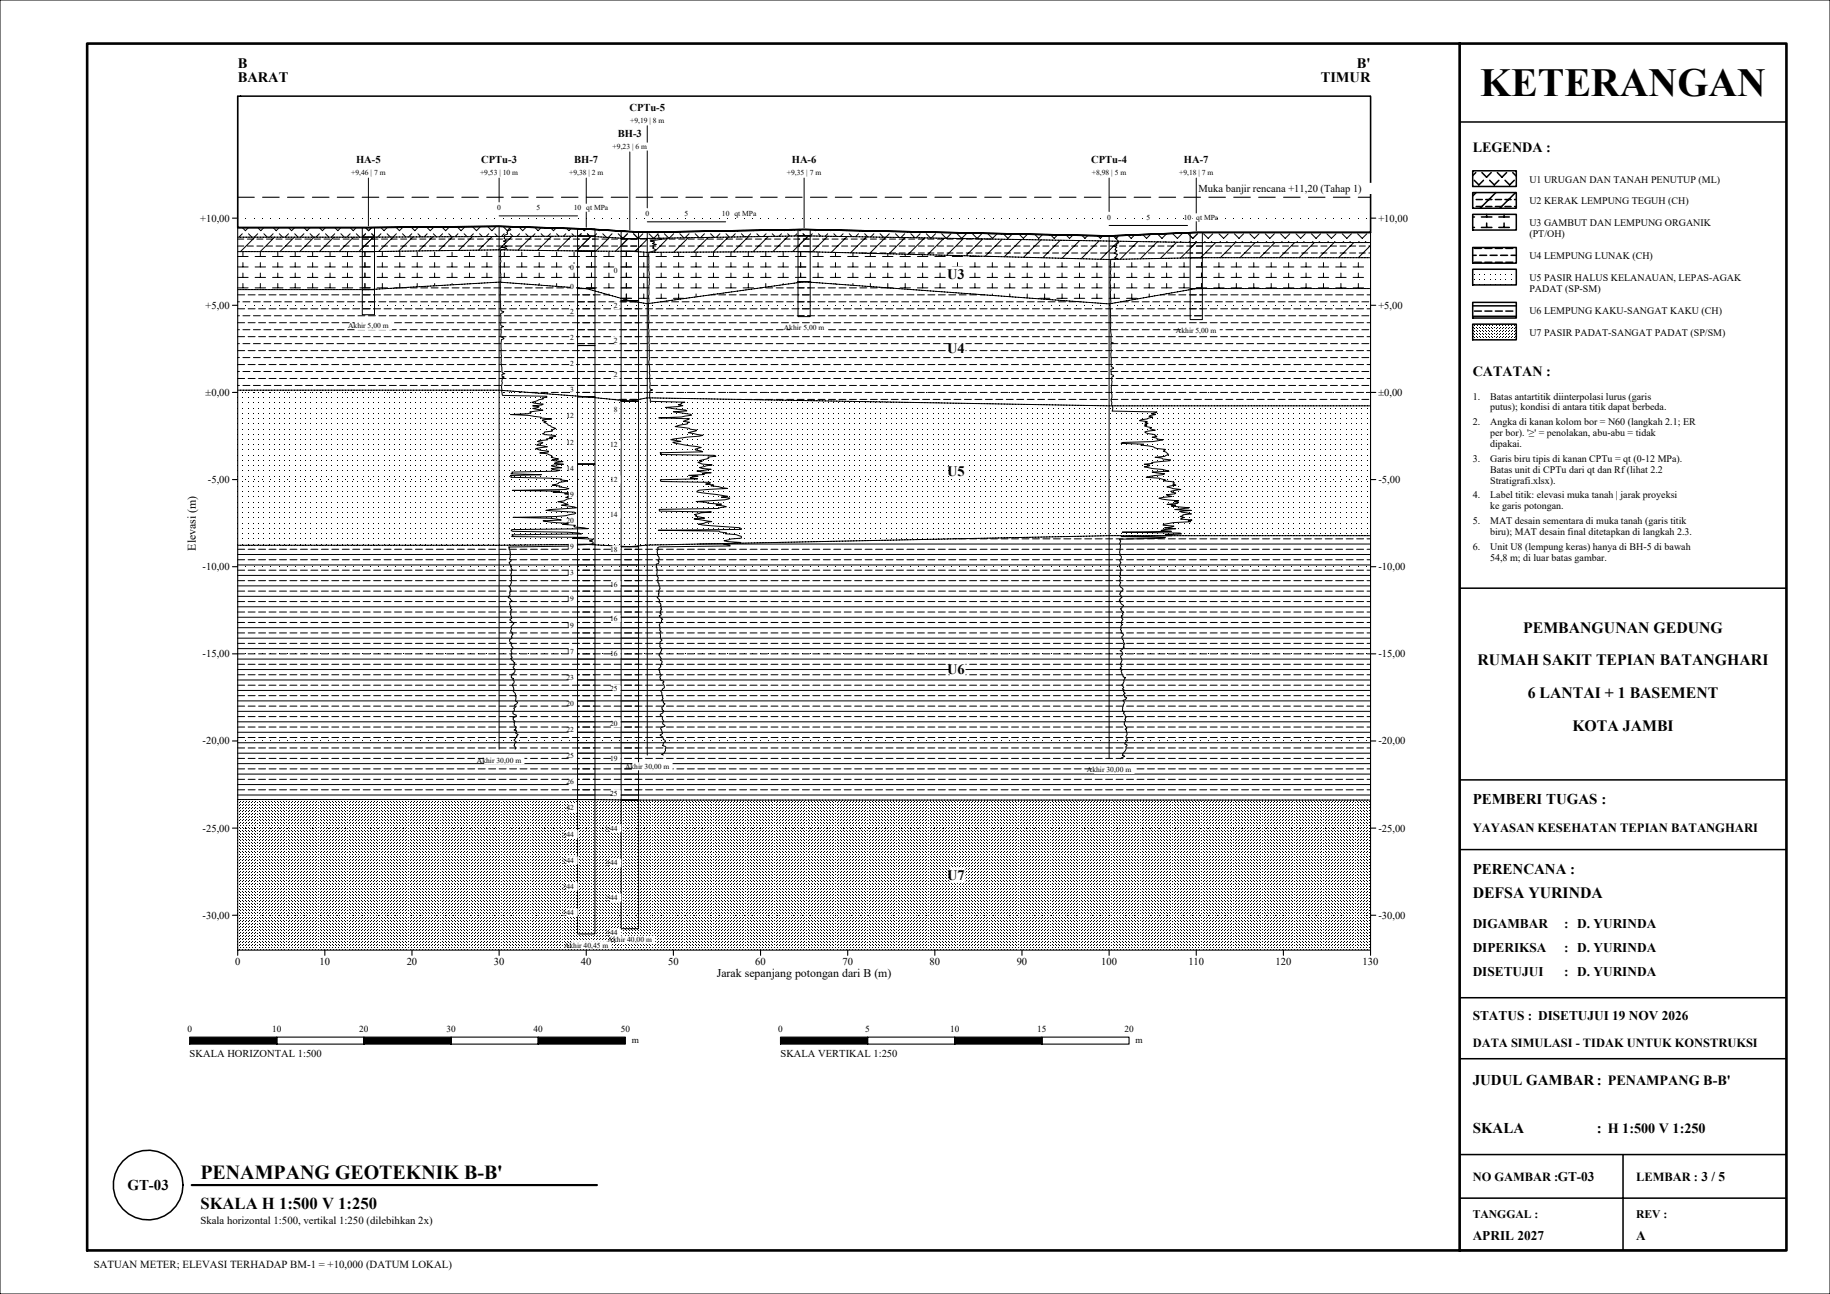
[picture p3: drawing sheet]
<svg xmlns="http://www.w3.org/2000/svg" width="420mm" height="297mm" viewBox="0 0 420 297" stroke-linecap="round" stroke-linejoin="round" font-family="sans-serif">
<defs><g id="words">
<text font-size="9.2" x="339.7" y="22">KETERANGAN</text>
<text font-size="4.6" x="46" y="270.5">PENAMPANG GEOTEKNIK B-B'</text>
<text font-size="3.8" x="46" y="277.5">SKALA H 1:500 V 1:250</text>
<g font-size="3.6">
<text x="349.6" y="145.2">PEMBANGUNAN GEDUNG</text>
<text x="339.1" y="152.7">RUMAH SAKIT TEPIAN BATANGHARI</text>
<text x="350.6" y="160.2">6 LANTAI + 1 BASEMENT</text>
<text x="360.9" y="167.7">KOTA JAMBI</text>
<text x="338" y="206">DEFSA YURINDA</text>
</g>
<g font-size="3.4">
<text x="338" y="184.5">PEMBERI TUGAS :</text>
<text x="338" y="200.5">PERENCANA :</text>
<text x="338" y="249">JUDUL GAMBAR: PENAMPANG B-B'</text>
<text x="338" y="260">SKALA</text>
<text x="366.5" y="260">: H 1:500 V 1:250</text>
<text x="29.2" y="273.1">GT-03</text>
</g>
<g font-size="3.3">
<text x="54.6" y="15.7">B</text>
<text x="311.4" y="15.7">B'</text>
<text x="54.6" y="18.9">BARAT</text>
<text x="303.1" y="18.9">TIMUR</text>
<text x="217.4" y="64">U3</text>
<text x="217.4" y="81">U4</text>
<text x="217.4" y="109.2">U5</text>
<text x="217.4" y="154.7">U6</text>
<text x="217.4" y="202">U7</text>
</g>
<g font-size="3.2">
<text x="338" y="35">LEGENDA :</text>
<text x="338" y="86.2">CATATAN :</text>
</g>
<g font-size="3.1">
<text x="338" y="213">DIGAMBAR</text>
<text x="359" y="213">: D. YURINDA</text>
<text x="338" y="218.5">DIPERIKSA</text>
<text x="359" y="218.5">: D. YURINDA</text>
<text x="338" y="224">DISETUJUI</text>
<text x="359" y="224">: D. YURINDA</text>
<text x="338" y="234">STATUS : DISETUJUI 19 NOV 2026</text>
<text x="338" y="284.5">APRIL 2027</text>
<text x="375.5" y="284.5">A</text>
</g>
<g font-size="2.9">
<text x="338" y="191">YAYASAN KESEHATAN TEPIAN BATANGHARI</text>
<text x="338" y="240.2">DATA SIMULASI - TIDAK UNTUK KONSTRUKSI</text>
<text x="338" y="271">NO GAMBAR :GT-03</text>
<text x="375.5" y="271">LEMBAR : 3 / 5</text>
</g>
<g font-size="2.7">
<text x="45" y="126.4" transform="rotate(-90 45 126.4)">Elevasi (m)</text>
<text x="164.5" y="224.3">Jarak sepanjang potongan dari B (m)</text>
<text x="338" y="279.5">TANGGAL :</text>
<text x="375.5" y="279.5">REV :</text>
</g>
<g font-size="2.5">
<text x="46" y="281">Skala horizontal 1:500, vertikal 1:250 (dilebihkan 2x)</text>
<text x="21.5" y="291">SATUAN METER; ELEVASI TERHADAP BM-1 = +10,000 (DATUM LOKAL)</text>
</g>
<g font-size="2.4">
<text x="144.5" y="25.4">C</text>
<text x="146.2" y="25.4">PTu-5</text>
<text x="141.8" y="31.4">B</text>
<text x="143.4" y="31.4">H-3</text>
<text x="81.7" y="37.4">HA-5</text>
<text x="110.5" y="37.4">C</text>
<text x="112.2" y="37.4">PTu-3</text>
<text x="131.8" y="37.4">B</text>
<text x="133.4" y="37.4">H-7</text>
<text x="181.7" y="37.4">HA-6</text>
<text x="250.5" y="37.4">C</text>
<text x="252.2" y="37.4">PTu-4</text>
<text x="271.7" y="37.4">HA-7</text>
<text x="275.1" y="44.1">Muka banjir r</text>
<text x="288.4" y="44.1">encana +11,20 (Tahap 1)</text>
<text x="46" y="50.9">+10,00</text>
<text x="316.4" y="50.9">+10,00</text>
<text x="47.2" y="70.9">+5,00</text>
<text x="316.4" y="70.9">+5,00</text>
<text x="47.2" y="90.9">±0,00</text>
<text x="316.4" y="90.9">±0,00</text>
<text x="47.7" y="110.9">-5,00</text>
<text x="316.4" y="110.9">-5,00</text>
<text x="46.5" y="130.9">-10,00</text>
<text x="316.4" y="130.9">-10,00</text>
<text x="46.5" y="150.9">-15,00</text>
<text x="316.4" y="150.9">-15,00</text>
<text x="46.5" y="170.9">-20,00</text>
<text x="316.4" y="170.9">-20,00</text>
<text x="46.5" y="190.9">-25,00</text>
<text x="316.4" y="190.9">-25,00</text>
<text x="46.5" y="210.9">-30,00</text>
<text x="316.4" y="210.9">-30,00</text>
<text x="53.9" y="221.5">0</text>
<text x="73.3" y="221.5">10</text>
<text x="93.3" y="221.5">20</text>
<text x="113.3" y="221.5">30</text>
<text x="133.3" y="221.5">40</text>
<text x="153.3" y="221.5">50</text>
<text x="173.3" y="221.5">60</text>
<text x="193.3" y="221.5">70</text>
<text x="213.3" y="221.5">80</text>
<text x="233.3" y="221.5">90</text>
<text x="252.7" y="221.5">100</text>
<text x="272.7" y="221.5">110</text>
<text x="292.7" y="221.5">120</text>
<text x="312.7" y="221.5">130</text>
<text x="43.5" y="242.6">SKALA HORIZONTAL 1:500</text>
<text x="179.1" y="242.6">SKALA VERTIKAL 1:250</text>
</g>
<g font-size="2.3">
<text x="351" y="41.9">U1 URUGAN DAN TANAH PENUTUP (ML)</text>
<text x="351" y="46.9">U2 KERAK LEMPUNG TEGUH (CH)</text>
<text x="351" y="51.9">U3 GAMBUT DAN LEMPUNG ORGANIK</text>
<text x="351" y="54.5">(PT/OH)</text>
<text x="351" y="59.5">U4 LEMPUNG LUNAK (CH)</text>
<text x="351" y="64.5">U5 PASIR HALUS KELANAUAN, LEPAS-AGAK</text>
<text x="351" y="67.1">PADAT (SP-SM)</text>
<text x="351" y="72.1">U6 LEMPUNG KAKU-SANGAT KAKU (CH)</text>
<text x="351" y="77.1">U7 PASIR PADAT-SANGAT PADAT (SP/SM)</text>
<text x="338" y="91.7">1.</text>
<text x="342" y="91.7">Batas antartitik diinterpolasi lurus (garis</text>
<text x="342" y="94.2">putus); kondisi di antara titik dapat berbeda.</text>
<text x="338" y="97.6">2.</text>
<text x="342" y="97.6">Angka di kanan kolom bor = N60 (langkah 2.1; ER</text>
<text x="342" y="100.1">per bor). '≥' = penolakan, abu-abu = tidak</text>
<text x="338" y="106">3.</text>
<text x="342" y="102.6">dipakai.</text>
<text x="342" y="106">Garis biru tipis di kanan CPTu = qt (0-12 MPa).</text>
<text x="342" y="108.5">Batas unit di CPTu dari qt dan Rf(lihat 2.2</text>
<text x="342" y="111">Stratigrafi.xlsx).</text>
<text x="338" y="114.4">4.</text>
<text x="342" y="114.4">Label titik: elevasi muka tanah | jarak proyeksi</text>
<text x="342" y="116.9">ke garis potongan.</text>
<text x="338" y="120.3">5.</text>
<text x="342" y="120.3">MAT desain sementara di muka tanah (garis titik</text>
<text x="342" y="122.8">biru); MAT desain final ditetapkan di langkah 2.3.</text>
<text x="338" y="126.2">6.</text>
<text x="342" y="126.2">Unit U8 (lempung keras) hanya di BH-5 di bawah</text>
<text x="342" y="128.7">54,8 m; di luar batas gambar.</text>
</g>
<g font-size="2.1">
<text x="43" y="236.8">0</text>
<text x="62.5" y="236.8">10</text>
<text x="82.5" y="236.8">20</text>
<text x="102.5" y="236.8">30</text>
<text x="122.5" y="236.8">40</text>
<text x="142.5" y="236.8">50</text>
<text x="145" y="239.4">m</text>
<text x="178.6" y="236.8">0</text>
<text x="198.6" y="236.8">5</text>
<text x="218.1" y="236.8">10</text>
<text x="238.1" y="236.8">15</text>
<text x="258.1" y="236.8">20</text>
<text x="260.6" y="239.4">m</text>
</g>
<g font-size="1.7">
<text x="144.6" y="28.2">+9,19 | 8 m</text>
<text x="140.6" y="34.2">+9,23 | 6 m</text>
<text x="80.6" y="40.2">+9,46 | 7 m</text>
<text x="110.2" y="40.2">+9,53 | 10 m</text>
<text x="130.6" y="40.2">+9,38 | 2 m</text>
<text x="180.6" y="40.2">+9,35 | 7 m</text>
<text x="250.6" y="40.2">+8,98 | 5 m</text>
<text x="270.6" y="40.2">+9,18 | 7 m</text>
<text x="114.1" y="48.3">0</text>
<text x="123.1" y="48.3">5</text>
<text x="131.7" y="48.3">10</text>
<text x="134.6" y="48.3">qt MPa</text>
<text x="148.1" y="49.6">0</text>
<text x="157.1" y="49.6">5</text>
<text x="165.7" y="49.6">10 qt MPa</text>
<text x="254.1" y="50.5">0</text>
<text x="263.1" y="50.5">5</text>
<text x="271.7" y="50.5">10</text>
<text x="274.6" y="50.5">qt MPa</text>
<text x="130.9" y="62">0</text>
<text x="140.9" y="62.6">0</text>
<text x="130.9" y="66.4">0</text>
<text x="140.9" y="70.6">2</text>
<text x="79.9" y="75.4">Akhir 5,00 m</text>
<text x="130.9" y="72">2</text>
<text x="179.9" y="75.8">Akhir 5,00 m</text>
<text x="269.9" y="76.5">Akhir 5,00 m</text>
<text x="130.9" y="78">2</text>
<text x="140.9" y="78.6">2</text>
<text x="130.9" y="84">2</text>
<text x="140.9" y="86.6">2</text>
<text x="130.9" y="90">3</text>
<text x="140.9" y="94.6">8</text>
<text x="130" y="96">12</text>
<text x="130" y="102">12</text>
<text x="140" y="102.6">12</text>
<text x="130" y="108">14</text>
<text x="140" y="110.6">12</text>
<text x="130" y="114">19</text>
<text x="140" y="118.6">14</text>
<text x="130" y="120">20</text>
<text x="130" y="126">19</text>
<text x="140" y="126.6">18</text>
<text x="130" y="132">13</text>
<text x="140" y="134.6">16</text>
<text x="130" y="138">19</text>
<text x="140" y="142.6">16</text>
<text x="130" y="144">19</text>
<text x="130" y="150">17</text>
<text x="140" y="150.6">16</text>
<text x="130" y="156">23</text>
<text x="140" y="158.6">25</text>
<text x="130" y="162">20</text>
<text x="140" y="166.6">20</text>
<text x="130" y="168">22</text>
<text x="109.5" y="175.1">Akhir 30,00 m</text>
<text x="130" y="174">25</text>
<text x="140" y="174.6">19</text>
<text x="143.5" y="176.5">Akhi</text>
<text x="146.9" y="176.5">r 30,00 m</text>
<text x="249.5" y="177.3">Akhir 30,00 m</text>
<text x="130" y="180">26</text>
<text x="140" y="182.6">25</text>
<text x="130" y="186">42</text>
<text x="139.1" y="190.6">≥44</text>
<text x="129.1" y="192">≥44</text>
<text x="129.1" y="198">≥44</text>
<text x="139.1" y="198.6">≥44</text>
<text x="129.1" y="204">≥44</text>
<text x="139.1" y="206.6">≥44</text>
<text x="129.1" y="210">≥44</text>
<text x="139.1" y="214.6">≥44</text>
<text x="129.5" y="217.5">Akhir 40,45 m</text>
<text x="139.5" y="216.3">Akhir 40,00 m</text>
</g>
</g></defs>
<!-- layer: KERTAS-SKALA -->
<g fill="#000">
<path d="M43.5 239.6h20v-1.6zM43.5 238v1.6l20-1.6z"/>
<path d="M83.5 239.6h20v-1.6zM83.5 238v1.6l20-1.6z"/>
<path d="M123.5 239.6h20v-1.6zM123.5 238v1.6l20-1.6z"/>
<path d="M179.1 239.6h20v-1.6zM179.1 238v1.6l20-1.6z"/>
<path d="M219.1 239.6h20v-1.6zM219.1 238v1.6l20-1.6z"/>
</g>
<!-- layer: KERTAS-TEKS -->
<g fill="#000">
<path d="M338 77.8h.2v.2h-.2zM338 77.1h.2v.2h-.2zM338 76.4h.2v.2h-.2zM338 75.7h.2v.2h-.2zM338 75h.2v.2h-.2zM338 74.3h.2v.2h-.2zM338.3 65.3h.2v.2h-.2zM338.3 64.1h.2v.2h-.2zM338.3 62.9h.2v.2h-.2zM338.3 61.7h.2v.2h-.2zM338.4 77.5h.1v.1h-.1zM338.4 76.8h.1v.1h-.1z"/>
<path d="M338.4 76.1h.1v.1h-.1zM338.4 75.4h.1v.1h-.1zM338.4 74.7h.1v.1h-.1zM338.7 77.8h.2v.2h-.2zM338.7 77.1h.2v.2h-.2zM338.7 76.4h.2v.2h-.2zM338.7 75.7h.2v.2h-.2zM338.7 75h.2v.2h-.2zM338.7 74.3h.2v.2h-.2zM339.1 77.5h.1v.1h-.1zM339.1 76.8h.1v.1h-.1zM339.1 76.1h.1v.1h-.1z"/>
<path d="M339.1 75.4h.1v.1h-.1zM339.1 74.7h.1v.1h-.1zM339.4 77.8h.2v.2h-.2zM339.4 77.1h.2v.2h-.2zM339.4 76.4h.2v.2h-.2zM339.4 75.7h.2v.2h-.2zM339.4 75h.2v.2h-.2zM339.4 74.3h.2v.2h-.2zM339.5 65.3h.2v.2h-.2zM339.5 64.1h.2v.2h-.2zM339.5 62.9h.2v.2h-.2zM339.5 61.7h.2v.2h-.2z"/>
<path d="M339.8 77.5h.1v.1h-.1zM339.8 76.8h.1v.1h-.1zM339.8 76.1h.1v.1h-.1zM339.8 75.4h.1v.1h-.1zM339.8 74.7h.1v.1h-.1zM340.1 77.8h.2v.2h-.2zM340.1 77.1h.2v.2h-.2zM340.1 76.4h.2v.2h-.2zM340.1 75.7h.2v.2h-.2zM340.1 75h.2v.2h-.2zM340.1 74.3h.2v.2h-.2zM340.5 77.5h.1v.1h-.1z"/>
<path d="M340.5 76.8h.1v.1h-.1zM340.5 76.1h.1v.1h-.1zM340.5 75.4h.1v.1h-.1zM340.5 74.7h.1v.1h-.1zM340.7 65.3h.2v.2h-.2zM340.7 64.1h.2v.2h-.2zM340.7 62.9h.2v.2h-.2zM340.7 61.7h.2v.2h-.2zM340.8 77.8h.2v.2h-.2zM340.8 77.1h.2v.2h-.2zM340.8 76.4h.2v.2h-.2zM340.8 75.7h.2v.2h-.2z"/>
<path d="M340.8 75h.2v.2h-.2zM340.8 74.3h.2v.2h-.2zM341.2 77.5h.1v.1h-.1zM341.2 76.8h.1v.1h-.1zM341.2 76.1h.1v.1h-.1zM341.2 75.4h.1v.1h-.1zM341.2 74.7h.1v.1h-.1zM341.5 77.8h.2v.2h-.2zM341.5 77.1h.2v.2h-.2zM341.5 76.4h.2v.2h-.2zM341.5 75.7h.2v.2h-.2zM341.5 75h.2v.2h-.2z"/>
<path d="M341.5 74.3h.2v.2h-.2zM341.9 77.5h.1v.1h-.1zM341.9 76.8h.1v.1h-.1zM341.9 76.1h.1v.1h-.1zM341.9 75.4h.1v.1h-.1zM341.9 74.7h.1v.1h-.1zM341.9 65.3h.2v.2h-.2zM341.9 64.1h.2v.2h-.2zM341.9 62.9h.2v.2h-.2zM341.9 61.7h.2v.2h-.2zM342.2 77.8h.2v.2h-.2zM342.2 77.1h.2v.2h-.2z"/>
<path d="M342.2 76.4h.2v.2h-.2zM342.2 75.7h.2v.2h-.2zM342.2 75h.2v.2h-.2zM342.2 74.3h.2v.2h-.2zM342.6 77.5h.1v.1h-.1zM342.6 76.8h.1v.1h-.1zM342.6 76.1h.1v.1h-.1zM342.6 75.4h.1v.1h-.1zM342.6 74.7h.1v.1h-.1zM342.9 77.8h.2v.2h-.2zM342.9 77.1h.2v.2h-.2zM342.9 76.4h.2v.2h-.2z"/>
<path d="M342.9 75.7h.2v.2h-.2zM342.9 75h.2v.2h-.2zM342.9 74.3h.2v.2h-.2zM343.1 65.3h.2v.2h-.2zM343.1 64.1h.2v.2h-.2zM343.1 62.9h.2v.2h-.2zM343.1 61.7h.2v.2h-.2zM343.3 77.5h.1v.1h-.1zM343.3 76.8h.1v.1h-.1zM343.3 76.1h.1v.1h-.1zM343.3 75.4h.1v.1h-.1zM343.3 74.7h.1v.1h-.1z"/>
<path d="M343.6 77.8h.2v.2h-.2zM343.6 77.1h.2v.2h-.2zM343.6 76.4h.2v.2h-.2zM343.6 75.7h.2v.2h-.2zM343.6 75h.2v.2h-.2zM343.6 74.3h.2v.2h-.2zM344 77.5h.1v.1h-.1zM344 76.8h.1v.1h-.1zM344 76.1h.1v.1h-.1zM344 75.4h.1v.1h-.1zM344 74.7h.1v.1h-.1zM344.3 77.8h.2v.2h-.2z"/>
<path d="M344.3 77.1h.2v.2h-.2zM344.3 76.4h.2v.2h-.2zM344.3 75.7h.2v.2h-.2zM344.3 75h.2v.2h-.2zM344.3 74.3h.2v.2h-.2zM344.3 65.3h.2v.2h-.2zM344.3 64.1h.2v.2h-.2zM344.3 62.9h.2v.2h-.2zM344.3 61.7h.2v.2h-.2zM344.7 77.5h.1v.1h-.1zM344.7 76.8h.1v.1h-.1zM344.7 76.1h.1v.1h-.1z"/>
<path d="M344.7 75.4h.1v.1h-.1zM344.7 74.7h.1v.1h-.1zM345 77.8h.2v.2h-.2zM345 77.1h.2v.2h-.2zM345 76.4h.2v.2h-.2zM345 75.7h.2v.2h-.2zM345 75h.2v.2h-.2zM345 74.3h.2v.2h-.2zM345.4 77.5h.1v.1h-.1zM345.4 76.8h.1v.1h-.1zM345.4 76.1h.1v.1h-.1zM345.4 75.4h.1v.1h-.1z"/>
<path d="M345.4 74.7h.1v.1h-.1zM345.5 65.3h.2v.2h-.2zM345.5 64.1h.2v.2h-.2zM345.5 62.9h.2v.2h-.2zM345.5 61.7h.2v.2h-.2zM345.7 77.8h.2v.2h-.2zM345.7 77.1h.2v.2h-.2zM345.7 76.4h.2v.2h-.2zM345.7 75.7h.2v.2h-.2zM345.7 75h.2v.2h-.2zM345.7 74.3h.2v.2h-.2zM346.1 77.5h.1v.1h-.1z"/>
<path d="M346.1 76.8h.1v.1h-.1zM346.1 76.1h.1v.1h-.1zM346.1 75.4h.1v.1h-.1zM346.1 74.7h.1v.1h-.1zM346.4 77.8h.2v.2h-.2zM346.4 77.1h.2v.2h-.2zM346.4 76.4h.2v.2h-.2zM346.4 75.7h.2v.2h-.2zM346.4 75h.2v.2h-.2zM346.4 74.3h.2v.2h-.2zM346.7 65.3h.2v.2h-.2zM346.7 64.1h.2v.2h-.2z"/>
<path d="M346.7 62.9h.2v.2h-.2zM346.7 61.7h.2v.2h-.2zM346.8 77.5h.1v.1h-.1zM346.8 76.8h.1v.1h-.1zM346.8 76.1h.1v.1h-.1zM346.8 75.4h.1v.1h-.1zM346.8 74.7h.1v.1h-.1zM347.1 77.8h.2v.2h-.2zM347.1 77.1h.2v.2h-.2zM347.1 76.4h.2v.2h-.2zM347.1 75.7h.2v.2h-.2zM347.1 75h.2v.2h-.2z"/>
<path d="M347.1 74.3h.2v.2h-.2zM347.5 77.5h.1v.1h-.1zM347.5 76.8h.1v.1h-.1zM347.5 76.1h.1v.1h-.1zM347.5 75.4h.1v.1h-.1zM347.5 74.7h.1v.1h-.1zM347.8 77.8h.2v.2h-.2zM347.8 77.1h.2v.2h-.2zM347.8 76.4h.2v.2h-.2zM347.8 75.7h.2v.2h-.2zM347.8 75h.2v.2h-.2zM347.8 74.3h.2v.2h-.2z"/>
<path d="M347.9 65.3h.2v.2h-.2zM347.9 64.1h.2v.2h-.2zM347.9 62.9h.2v.2h-.2zM347.9 61.7h.2v.2h-.2z"/>
</g>
<g fill="none" stroke="#000" stroke-width=".35">
<path d="M338.7 39.6l-.7 .7M340.1 39.6l1.1 1.1 1-1.1M343.7 39.6l1 1.1 1.1-1.1M347.2 39.6l.8 .8M338 58.6h.8M338 52.2h.4M338 49.8h.4M338.4 41.4l1 1 1.1-1M338.4 57h1.6M338.8 44.2l-.8 .8M338.8 47.4h1.4M338.8 45.8h1.4"/>
<path d="M339.6 58.6h1.6M340 52.2h2.4M340 49.8h2.4M340.8 57h1.6M341 47.4h1.4M341 45.8h1.4M341.2 49.2v.6M341.2 51.2v1M341.9 41.4l1 1 1.1-1M342 58.6h1.6M343.2 57h1.6M343.2 47.4h1.4"/>
<path d="M343.2 45.8h1.4M343.3 44.2l-3.6 3.6M344 52.2h2.4M344 49.8h2.4M344.4 58.6h1.6M345.2 49.2v.6M345.2 51.2v1M345.4 47.4h1.4M345.4 45.8h1.4M345.4 41.4l1.1 1 1-1M345.6 57h1.6M346.8 58.6h1.2"/>
<path d="M347.6 47.4h.4M347.6 45.8h.4M347.8 44.2l-3.6 3.6M338 72.6h10M338 70.2h10M338.4 71.4h1.6M338.4 60.2h1.6M340.8 71.4h1.6M340.8 60.2h1.6M343.2 71.4h1.6M343.2 60.2h1.6M345.6 71.4h1.6"/>
<path d="M345.6 60.2h1.6"/>
</g>
<!-- layer: KOP -->
<path d="M0 0h420v297h-420z" fill="none" stroke="#000" stroke-width=".23"/>
<path d="M20 10h390v277h-390zM335 10v277" fill="none" stroke="#000" stroke-width=".6"/>
<path d="M335 28h75M335 135h75M335 179h75M335 195h75M335 229h75M335 243h75M335 265h75M335 275h75M372.5 265v22M335 287h75" fill="none" stroke="#000" stroke-width=".35"/>
<!-- layer: M-DATA-U4 -->
<g fill="none" stroke="#000" stroke-width=".23">
<path d="M54.6 72.5h.4M54.6 70.9h1.6M54.6 69.3h.4M54.6 67.7h1.6M54.6 78.9h.4M54.6 77.3h1.6M54.6 75.7h.4M54.6 74.1h1.6M55.8 72.5h1.6M55.8 69.3h1.6M55.8 78.9h1.6M55.8 75.7h1.6"/>
<path d="M57 70.9h1.6M57 67.7h1.6M57 77.3h1.6M57 74.1h1.6M58.2 72.5h1.6M58.2 69.3h1.6M58.2 78.9h1.6M58.2 75.7h1.6M59.4 70.9h1.6M59.4 67.7h1.6M59.4 77.3h1.6M59.4 74.1h1.6"/>
<path d="M60.6 72.5h1.6M60.6 69.3h1.6M60.6 78.9h1.6M60.6 75.7h1.6M61.8 70.9h1.6M61.8 67.7h1.6M61.8 77.3h1.6M61.8 74.1h1.6M63 72.5h1.6M63 69.3h1.6M63 78.9h1.6M63 75.7h1.6"/>
<path d="M64.2 70.9h1.6M64.2 67.7h1.6M64.2 77.3h1.6M64.2 74.1h1.6M65.4 72.5h1.6M65.4 69.3h1.6M65.4 78.9h1.6M65.4 75.7h1.6M66.6 70.9h1.6M66.6 67.7h1.6M66.6 77.3h1.6M66.6 74.1h1.6"/>
<path d="M67.8 72.5h1.6M67.8 69.3h1.6M67.8 78.9h1.6M67.8 75.7h1.6M69 70.9h1.6M69 67.7h1.6M69 77.3h1.6M69 74.1h1.6M70.2 72.5h1.6M70.2 69.3h1.6M70.2 78.9h1.6M70.2 75.7h1.6"/>
<path d="M71.4 70.9h1.6M71.4 67.7h1.6M71.4 77.3h1.6M71.4 74.1h1.6M72.6 72.5h1.6M72.6 69.3h1.6M72.6 78.9h1.6M72.6 75.7h1.6M73.8 70.9h1.6M73.8 67.7h1.6M73.8 77.3h1.6M73.8 74.1h1.6"/>
<path d="M75 72.5h1.6M75 69.3h1.6M75 78.9h1.6M75 75.7h1.6M76.2 70.9h1.6M76.2 67.7h1.6M76.2 77.3h1.6M76.2 74.1h1.6M77.4 72.5h1.6M77.4 69.3h1.6M77.4 78.9h1.6M77.4 75.7h1.6"/>
<path d="M78.6 70.9h1.6M78.6 67.7h1.6M78.6 77.3h1.6M78.6 74.1h1.6M79.8 72.5h1.6M79.8 69.3h1.6M79.8 78.9h1.6M79.8 75.7h1.6M81 70.9h1.6M81 67.7h1.6M81 77.3h1.6M81 74.1h1.6"/>
<path d="M82.2 72.5h1.6M82.2 69.3h1.6M82.2 78.9h1.6M82.2 75.7h1.6M83.4 70.9h1.6M83.4 67.7h1.6M83.4 77.3h1.6M83.4 74.1h1.6M84.6 72.5h1.6M84.6 69.3h1.6M84.6 78.9h1.6M84.6 75.7h1.6"/>
<path d="M85.8 70.9h1.6M85.8 67.7h1.6M85.8 77.3h1.6M85.8 74.1h1.6M87 72.5h1.6M87 69.3h1.6M87 78.9h1.6M87 75.7h1.6M88.2 70.9h1.6M88.2 67.7h1.6M88.2 77.3h1.6M88.2 74.1h1.6"/>
<path d="M89.4 72.5h1.6M89.4 69.3h1.6M89.4 78.9h1.6M89.4 75.7h1.6M90.6 70.9h1.6M90.6 67.7h1.6M90.6 77.3h1.6M90.6 74.1h1.6M91.8 72.5h1.6M91.8 69.3h1.6M91.8 66.1h1.6M91.8 78.9h1.6"/>
<path d="M91.8 75.7h1.6M93 70.9h1.6M93 67.7h1.6M93 77.3h1.6M93 74.1h1.6M94.2 72.5h1.6M94.2 69.3h1.6M94.2 66.1h1.6M94.2 78.9h1.6M94.2 75.7h1.6M95.4 70.9h1.6M95.4 67.7h1.6"/>
<path d="M95.4 77.3h1.6M95.4 74.1h1.6M96.6 72.5h1.6M96.6 69.3h1.6M96.6 66.1h1.6M96.6 78.9h1.6M96.6 75.7h1.6M97.8 70.9h1.6M97.8 67.7h1.6M97.8 77.3h1.6M97.8 74.1h1.6M99 72.5h1.6"/>
<path d="M99 69.3h1.6M99 66.1h1.6M99 78.9h1.6M99 75.7h1.6M100.2 70.9h1.6M100.2 67.7h1.6M100.2 77.3h1.6M100.2 74.1h1.6M101.4 72.5h1.6M101.4 69.3h1.6M101.4 66.1h1.6M101.4 78.9h1.6"/>
<path d="M101.4 75.7h1.6M102.6 70.9h1.6M102.6 67.7h1.6M102.6 77.3h1.6M102.6 74.1h1.6M103.8 72.5h1.6M103.8 69.3h1.6M103.8 66.1h1.6M103.8 78.9h1.6M103.8 75.7h1.6M105 70.9h1.6M105 67.7h1.6"/>
<path d="M105 77.3h1.6M105 74.1h1.6M106.2 72.5h1.6M106.2 69.3h1.6M106.2 66.1h1.6M106.2 78.9h1.6M106.2 75.7h1.6M107.4 70.9h1.6M107.4 67.7h1.6M107.4 77.3h1.6M107.4 74.1h1.6M108.6 72.5h1.6"/>
<path d="M108.6 69.3h1.6M108.6 66.1h1.6M108.6 78.9h1.6M108.6 75.7h1.6M109.8 70.9h1.6M109.8 67.7h1.6M109.8 77.3h1.6M109.8 74.1h1.6M111 72.5h1.6M111 69.3h1.6M111 66.1h1.6M111 78.9h1.6"/>
<path d="M111 75.7h1.6M112.2 70.9h1.6M112.2 67.7h1.6M112.2 77.3h1.6M112.2 74.1h1.6M113.4 72.5h1.6M113.4 69.3h1.6M113.4 66.1h1.6M113.4 78.9h1.6M113.4 75.7h1.6M114.6 70.9h1.6M114.6 67.7h1.6"/>
<path d="M114.6 77.3h1.6M114.6 74.1h1.6M115.8 72.5h1.6M115.8 69.3h1.6M115.8 66.1h1.6M115.8 78.9h1.6M115.8 75.7h1.6M117 70.9h1.6M117 67.7h1.6M117 77.3h1.6M117 74.1h1.6M118.2 72.5h1.6"/>
<path d="M118.2 69.3h1.6M118.2 66.1h1.6M118.2 78.9h1.6M118.2 75.7h1.6M119.4 70.9h1.6M119.4 67.7h1.6M119.4 77.3h1.6M119.4 74.1h1.6M120.6 72.5h1.6M120.6 69.3h1.6M120.6 66.1h1.6M120.6 78.9h1.6"/>
<path d="M120.6 75.7h1.6M121.8 70.9h1.6M121.8 67.7h1.6M121.8 77.3h1.6M121.8 74.1h1.6M123 72.5h1.6M123 69.3h1.6M123 66.1h1.6M123 78.9h1.6M123 75.7h1.6M124.2 70.9h1.6M124.2 67.7h1.6"/>
<path d="M124.2 77.3h1.6M124.2 74.1h1.6M125.4 72.5h1.6M125.4 69.3h1.6M125.4 66.1h1.6M125.4 78.9h1.6M125.4 75.7h1.6M126.6 70.9h1.6M126.6 67.7h1.6M126.6 77.3h1.6M126.6 74.1h1.6M127.8 72.5h1.6"/>
<path d="M127.8 69.3h1.6M127.8 66.1h1.6M127.8 78.9h1.6M127.8 75.7h1.6M129 70.9h1.6M129 67.7h1.6M129 77.3h1.6M129 74.1h1.6M130.2 72.5h1.6M130.2 69.3h1.6M130.2 66.1h1.6M130.2 78.9h1.6"/>
<path d="M130.2 75.7h1.6M131.4 70.9h1.6M131.4 67.7h1.6M131.4 77.3h1.6M131.4 74.1h1.6M132.6 72.5h1.6M132.6 69.3h1.6M132.6 78.9h1.6M132.6 75.7h1.6M133.8 70.9h1.6M133.8 67.7h1.6M133.8 77.3h1.6"/>
<path d="M133.8 74.1h1.6M135 72.5h1.6M135 69.3h1.6M135 78.9h1.6M135 75.7h1.6M136.2 70.9h1.6M136.2 67.7h1.6M136.2 77.3h1.6M136.2 74.1h1.6M137.4 72.5h1.6M137.4 69.3h1.6M137.4 78.9h1.6"/>
<path d="M137.4 75.7h1.6M138.6 70.9h1.6M138.6 67.7h1.1M138.6 77.3h1.6M138.6 74.1h1.6M139.8 72.5h1.6M139.8 69.3h1.6M139.8 78.9h1.6M139.8 75.7h1.6M141 70.9h1.6M141 77.3h1.6M141 74.1h1.6"/>
<path d="M142.2 72.5h1.6M142.2 69.3h1.6M142.2 78.9h1.6M142.2 75.7h1.6M143.4 70.9h1.6M143.4 77.3h1.6M143.4 74.1h1.6M144.6 72.5h1.6M144.6 69.3h1.6M144.6 78.9h1.6M144.6 75.7h1.6M145.8 70.9h1.6"/>
<path d="M145.8 77.3h1.6M145.8 74.1h1.6M147 72.5h1.6M147 78.9h1.6M147 75.7h1.6M148.2 70.9h1.6M148.2 77.3h1.6M148.2 74.1h1.6M149.4 72.5h1.6M149.4 78.9h1.6M149.4 75.7h1.6M150.6 70.9h1.6"/>
<path d="M150.6 77.3h1.6M150.6 74.1h1.6M151.8 72.5h1.6M151.8 69.3h1.6M151.8 78.9h1.6M151.8 75.7h1.6M153 70.9h1.6M153 77.3h1.6M153 74.1h1.6M154.2 72.5h1.6M154.2 69.3h1.6M154.2 78.9h1.6"/>
<path d="M154.2 75.7h1.6M155.4 70.9h1.6M155.4 77.3h1.6M155.4 74.1h1.6M156.6 72.5h1.6M156.6 69.3h1.6M156.6 78.9h1.6M156.6 75.7h1.6M157.8 70.9h1.6M157.8 77.3h1.6M157.8 74.1h1.6M159 72.5h1.6"/>
<path d="M159 69.3h1.6M159 78.9h1.6M159 75.7h1.6M160.2 70.9h1.6M160.2 77.3h1.6M160.2 74.1h1.6M161.4 72.5h1.6M161.4 69.3h1.6M161.4 78.9h1.6M161.4 75.7h1.6M162.6 70.9h1.6M162.6 77.3h1.6"/>
<path d="M162.6 74.1h1.6M163.1 67.7h1.1M163.8 72.5h1.6M163.8 69.3h1.6M163.8 78.9h1.6M163.8 75.7h1.6M165 70.9h1.6M165 67.7h1.6M165 77.3h1.6M165 74.1h1.6M166.2 72.5h1.6M166.2 69.3h1.6"/>
<path d="M166.2 78.9h1.6M166.2 75.7h1.6M167.4 70.9h1.6M167.4 67.7h1.6M167.4 77.3h1.6M167.4 74.1h1.6M168.6 72.5h1.6M168.6 69.3h1.6M168.6 78.9h1.6M168.6 75.7h1.6M169.8 70.9h1.6M169.8 67.7h1.6"/>
<path d="M169.8 77.3h1.6M169.8 74.1h1.6M171 72.5h1.6M171 69.3h1.6M171 78.9h1.6M171 75.7h1.6M172.2 70.9h1.6M172.2 67.7h1.6M172.2 77.3h1.6M172.2 74.1h1.6M173.4 72.5h1.6M173.4 69.3h1.6"/>
<path d="M173.4 78.9h1.6M173.4 75.7h1.6M174.6 70.9h1.6M174.6 67.7h1.6M174.6 77.3h1.6M174.6 74.1h1.6M174.6 66.1h.4M175.8 72.5h1.6M175.8 69.3h1.6M175.8 66.1h1.6M175.8 78.9h1.6M175.8 75.7h1.6"/>
<path d="M177 70.9h1.6M177 67.7h1.6M177 77.3h1.6M177 74.1h1.6M178.2 72.5h1.6M178.2 69.3h1.6M178.2 66.1h1.6M178.2 78.9h1.6M178.2 75.7h1.6M179.4 70.9h1.6M179.4 67.7h1.6M179.4 77.3h1.6"/>
<path d="M179.4 74.1h1.6M180.6 72.5h1.6M180.6 69.3h1.6M180.6 66.1h1.6M180.6 78.9h1.6M180.6 75.7h1.6M181.8 70.9h1.6M181.8 67.7h1.6M181.8 77.3h1.6M181.8 74.1h1.6M183 72.5h1.6M183 69.3h1.6"/>
<path d="M183 66.1h1.6M183 78.9h1.6M183 75.7h1.6M184.2 70.9h1.6M184.2 67.7h1.6M184.2 77.3h1.6M184.2 74.1h1.6M185.4 72.5h1.6M185.4 69.3h1.6M185.4 66.1h1.6M185.4 78.9h1.6M185.4 75.7h1.6"/>
<path d="M186.6 70.9h1.6M186.6 67.7h1.6M186.6 77.3h1.6M186.6 74.1h1.6M187.8 72.5h1.6M187.8 69.3h1.6M187.8 66.1h1.6M187.8 78.9h1.6M187.8 75.7h1.6M189 70.9h1.6M189 67.7h1.6M189 77.3h1.6"/>
<path d="M189 74.1h1.6M190.2 72.5h1.6M190.2 69.3h1.6M190.2 66.1h1.6M190.2 78.9h1.6M190.2 75.7h1.6M191.4 70.9h1.6M191.4 67.7h1.6M191.4 77.3h1.6M191.4 74.1h1.6M192.6 72.5h1.6M192.6 69.3h1.6"/>
<path d="M192.6 66.1h1.6M192.6 78.9h1.6M192.6 75.7h1.6M193.8 70.9h1.6M193.8 67.7h1.6M193.8 77.3h1.6M193.8 74.1h1.6M195 72.5h1.6M195 69.3h1.6M195 66.1h1.6M195 78.9h1.6M195 75.7h1.6"/>
<path d="M196.2 70.9h1.6M196.2 67.7h1.6M196.2 77.3h1.6M196.2 74.1h1.6M197.4 72.5h1.6M197.4 69.3h1.6M197.4 66.1h1.6M197.4 78.9h1.6M197.4 75.7h1.6M198.6 70.9h1.6M198.6 67.7h1.6M198.6 77.3h1.6"/>
<path d="M198.6 74.1h1.6M199.8 72.5h1.6M199.8 69.3h1.6M199.8 66.1h1.6M199.8 78.9h1.6M199.8 75.7h1.6M201 70.9h1.6M201 67.7h1.6M201 77.3h1.6M201 74.1h1.6M202.2 72.5h1.6M202.2 69.3h1.6"/>
<path d="M202.2 66.1h1.6M202.2 78.9h1.6M202.2 75.7h1.6M203.4 70.9h1.6M203.4 67.7h1.6M203.4 77.3h1.6M203.4 74.1h1.6M204.6 72.5h1.6M204.6 69.3h1.6M204.6 78.9h1.6M204.6 75.7h1.6M205.8 70.9h1.6"/>
<path d="M205.8 67.7h1.6M205.8 77.3h1.6M205.8 74.1h1.6M207 72.5h1.6M207 69.3h1.6M207 78.9h1.6M207 75.7h1.6M208.2 70.9h1.6M208.2 67.7h1.6M208.2 77.3h1.6M208.2 74.1h1.6M209.4 72.5h1.6"/>
<path d="M209.4 69.3h1.6M209.4 78.9h1.6M209.4 75.7h1.6M210.6 70.9h1.6M210.6 67.7h1.6M210.6 77.3h1.6M210.6 74.1h1.6M211.8 72.5h1.6M211.8 69.3h1.6M211.8 78.9h1.6M211.8 75.7h1.6M213 70.9h1.6"/>
<path d="M213 67.7h1.6M213 77.3h1.6M213 74.1h1.6M214.2 72.5h1.6M214.2 69.3h1.6M214.2 78.9h1.6M214.2 75.7h1.6M215.4 70.9h1.6M215.4 67.7h1.6M215.4 77.3h1.6M215.4 74.1h1.6M216.6 72.5h1.6"/>
<path d="M216.6 69.3h1.6M216.6 78.9h1.6M216.6 75.7h1.6M217.8 70.9h1.6M217.8 67.7h1.6M217.8 77.3h1.6M217.8 74.1h1.6M219 72.5h1.6M219 69.3h1.6M219 78.9h1.6M219 75.7h1.6M220.2 70.9h1.6"/>
<path d="M220.2 67.7h1.6M220.2 77.3h1.6M220.2 74.1h1.6M221.4 72.5h1.6M221.4 69.3h1.6M221.4 78.9h1.6M221.4 75.7h1.6M222.6 70.9h1.6M222.6 67.7h1.6M222.6 77.3h1.6M222.6 74.1h1.6M223.8 72.5h1.6"/>
<path d="M223.8 69.3h1.6M223.8 78.9h1.6M223.8 75.7h1.6M225 70.9h1.6M225 67.7h.9M225 77.3h1.6M225 74.1h1.6M226.2 72.5h1.6M226.2 69.3h1.6M226.2 78.9h1.6M226.2 75.7h1.6M227.4 70.9h1.6"/>
<path d="M227.4 77.3h1.6M227.4 74.1h1.6M228.6 72.5h1.6M228.6 69.3h1.6M228.6 78.9h1.6M228.6 75.7h1.6M229.8 70.9h1.6M229.8 77.3h1.6M229.8 74.1h1.6M231 72.5h1.6M231 69.3h1.6M231 78.9h1.6"/>
<path d="M231 75.7h1.6M232.2 70.9h1.6M232.2 77.3h1.6M232.2 74.1h1.6M233.4 72.5h1.6M233.4 69.3h1.6M233.4 78.9h1.6M233.4 75.7h1.6M234.6 70.9h1.6M234.6 77.3h1.6M234.6 74.1h1.6M235.8 72.5h1.6"/>
<path d="M235.8 69.3h1.6M235.8 78.9h1.6M235.8 75.7h1.6M237 70.9h1.6M237 77.3h1.6M237 74.1h1.6M238.2 72.5h1.6M238.2 69.3h1.6M238.2 78.9h1.6M238.2 75.7h1.6M239.4 70.9h1.6M239.4 77.3h1.6"/>
<path d="M239.4 74.1h1.6M240.6 72.5h1.6M240.6 69.3h1.6M240.6 78.9h1.6M240.6 75.7h1.6M241.8 70.9h1.6M241.8 77.3h1.6M241.8 74.1h1.6M243 72.5h1.6M243 69.3h1.6M243 78.9h1.6M243 75.7h1.6"/>
<path d="M244.2 70.9h1.6M244.2 77.3h1.6M244.2 74.1h1.6M245.4 72.5h1.6M245.4 69.3h1.6M245.4 78.9h1.6M245.4 75.7h1.6M246.6 70.9h1.6M246.6 77.3h1.6M246.6 74.1h1.6M247.8 72.5h1.6M247.8 69.3h.1"/>
<path d="M247.8 78.9h1.6M247.8 75.7h1.6M249 70.9h1.6M249 77.3h1.6M249 74.1h1.6M250.2 72.5h1.6M250.2 78.9h1.6M250.2 75.7h1.6M251.4 70.9h1.6M251.4 77.3h1.6M251.4 74.1h1.6M252.6 72.5h1.6"/>
<path d="M252.6 78.9h1.6M252.6 75.7h1.6M253.8 70.9h1.6M253.8 77.3h1.6M253.8 74.1h1.6M255 72.5h1.6M255 78.9h1.6M255 75.7h1.6M256.2 70.9h1.6M256.2 77.3h1.6M256.2 74.1h1.6M257.4 72.5h1.6"/>
<path d="M257.4 69.3h1.6M257.4 78.9h1.6M257.4 75.7h1.6M258.6 70.9h1.6M258.6 77.3h1.6M258.6 74.1h1.6M259.8 72.5h1.6M259.8 69.3h1.6M259.8 78.9h1.6M259.8 75.7h1.6M261 70.9h1.6M261 77.3h1.6"/>
<path d="M261 74.1h1.6M262.2 72.5h1.6M262.2 69.3h1.6M262.2 78.9h1.6M262.2 75.7h1.6M263.4 70.9h1.6M263.4 77.3h1.6M263.4 74.1h1.6M264.6 72.5h1.6M264.6 69.3h1.6M264.6 78.9h1.6M264.6 75.7h1.6"/>
<path d="M265.8 70.9h1.6M265.8 77.3h1.6M265.8 74.1h1.6M266.4 67.7h1M267 72.5h1.6M267 69.3h1.6M267 78.9h1.6M267 75.7h1.6M268.2 70.9h1.6M268.2 67.7h1.6M268.2 77.3h1.6M268.2 74.1h1.6"/>
<path d="M269.4 72.5h1.6M269.4 69.3h1.6M269.4 78.9h1.6M269.4 75.7h1.6M270.6 70.9h1.6M270.6 67.7h1.6M270.6 77.3h1.6M270.6 74.1h1.6M271.8 72.5h1.6M271.8 69.3h1.6M271.8 78.9h1.6M271.8 75.7h1.6"/>
<path d="M273 70.9h1.6M273 67.7h1.6M273 77.3h1.6M273 74.1h1.6M274.2 72.5h1.6M274.2 69.3h1.6M274.2 78.9h1.6M274.2 75.7h1.6M275.4 70.9h1.6M275.4 67.7h1.6M275.4 77.3h1.6M275.4 74.1h1.6"/>
<path d="M276.6 72.5h1.6M276.6 69.3h1.6M276.6 78.9h1.6M276.6 75.7h1.6M277.8 70.9h1.6M277.8 67.7h1.6M277.8 77.3h1.6M277.8 74.1h1.6M279 72.5h1.6M279 69.3h1.6M279 78.9h1.6M279 75.7h1.6"/>
<path d="M280.2 70.9h1.6M280.2 67.7h1.6M280.2 77.3h1.6M280.2 74.1h1.6M281.4 72.5h1.6M281.4 69.3h1.6M281.4 78.9h1.6M281.4 75.7h1.6M282.6 70.9h1.6M282.6 67.7h1.6M282.6 77.3h1.6M282.6 74.1h1.6"/>
<path d="M283.8 72.5h1.6M283.8 69.3h1.6M283.8 78.9h1.6M283.8 75.7h1.6M285 70.9h1.6M285 67.7h1.6M285 77.3h1.6M285 74.1h1.6M286.2 72.5h1.6M286.2 69.3h1.6M286.2 78.9h1.6M286.2 75.7h1.6"/>
<path d="M287.4 70.9h1.6M287.4 67.7h1.6M287.4 77.3h1.6M287.4 74.1h1.6M288.6 72.5h1.6M288.6 69.3h1.6M288.6 78.9h1.6M288.6 75.7h1.6M289.8 70.9h1.6M289.8 67.7h1.6M289.8 77.3h1.6M289.8 74.1h1.6"/>
<path d="M291 72.5h1.6M291 69.3h1.6M291 78.9h1.6M291 75.7h1.6M292.2 70.9h1.6M292.2 67.7h1.6M292.2 77.3h1.6M292.2 74.1h1.6M293.4 72.5h1.6M293.4 69.3h1.6M293.4 78.9h1.6M293.4 75.7h1.6"/>
<path d="M294.6 70.9h1.6M294.6 67.7h1.6M294.6 77.3h1.6M294.6 74.1h1.6M295.8 72.5h1.6M295.8 69.3h1.6M295.8 78.9h1.6M295.8 75.7h1.6M297 70.9h1.6M297 67.7h1.6M297 77.3h1.6M297 74.1h1.6"/>
<path d="M298.2 72.5h1.6M298.2 69.3h1.6M298.2 78.9h1.6M298.2 75.7h1.6M299.4 70.9h1.6M299.4 67.7h1.6M299.4 77.3h1.6M299.4 74.1h1.6M300.6 72.5h1.6M300.6 69.3h1.6M300.6 78.9h1.6M300.6 75.7h1.6"/>
<path d="M301.8 70.9h1.6M301.8 67.7h1.6M301.8 77.3h1.6M301.8 74.1h1.6M303 72.5h1.6M303 69.3h1.6M303 78.9h1.6M303 75.7h1.6M304.2 70.9h1.6M304.2 67.7h1.6M304.2 77.3h1.6M304.2 74.1h1.6"/>
<path d="M305.4 72.5h1.6M305.4 69.3h1.6M305.4 78.9h1.6M305.4 75.7h1.6M306.6 70.9h1.6M306.6 67.7h1.6M306.6 77.3h1.6M306.6 74.1h1.6M307.8 72.5h1.6M307.8 69.3h1.6M307.8 78.9h1.6M307.8 75.7h1.6"/>
<path d="M309 70.9h1.6M309 67.7h1.6M309 77.3h1.6M309 74.1h1.6M310.2 72.5h1.6M310.2 69.3h1.6M310.2 78.9h1.6M310.2 75.7h1.6M311.4 70.9h1.6M311.4 67.7h1.6M311.4 77.3h1.6M311.4 74.1h1.6"/>
<path d="M312.6 72.5h1.6M312.6 69.3h1.6M312.6 78.9h1.6M312.6 75.7h1.6M313.8 70.9h.8M313.8 67.7h.8M313.8 77.3h.8M313.8 74.1h.8M54.6 88.5h.4M54.6 86.9h1.6M54.6 85.3h.4M54.6 83.7h1.6"/>
<path d="M54.6 82.1h.4M54.6 80.5h1.6M55.8 88.5h1.6M55.8 85.3h1.6M55.8 82.1h1.6M57 86.9h1.6M57 83.7h1.6M57 80.5h1.6M58.2 88.5h1.6M58.2 85.3h1.6M58.2 82.1h1.6M59.4 86.9h1.6"/>
<path d="M59.4 83.7h1.6M59.4 80.5h1.6M60.6 88.5h1.6M60.6 85.3h1.6M60.6 82.1h1.6M61.8 86.9h1.6M61.8 83.7h1.6M61.8 80.5h1.6M63 88.5h1.6M63 85.3h1.6M63 82.1h1.6M64.2 86.9h1.6"/>
<path d="M64.2 83.7h1.6M64.2 80.5h1.6M65.4 88.5h1.6M65.4 85.3h1.6M65.4 82.1h1.6M66.6 86.9h1.6M66.6 83.7h1.6M66.6 80.5h1.6M67.8 88.5h1.6M67.8 85.3h1.6M67.8 82.1h1.6M69 86.9h1.6"/>
<path d="M69 83.7h1.6M69 80.5h1.6M70.2 88.5h1.6M70.2 85.3h1.6M70.2 82.1h1.6M71.4 86.9h1.6M71.4 83.7h1.6M71.4 80.5h1.6M72.6 88.5h1.6M72.6 85.3h1.6M72.6 82.1h1.6M73.8 86.9h1.6"/>
<path d="M73.8 83.7h1.6M73.8 80.5h1.6M75 88.5h1.6M75 85.3h1.6M75 82.1h1.6M76.2 86.9h1.6M76.2 83.7h1.6M76.2 80.5h1.6M77.4 88.5h1.6M77.4 85.3h1.6M77.4 82.1h1.6M78.6 86.9h1.6"/>
<path d="M78.6 83.7h1.6M78.6 80.5h1.6M79.8 88.5h1.6M79.8 85.3h1.6M79.8 82.1h1.6M81 86.9h1.6M81 83.7h1.6M81 80.5h1.6M82.2 88.5h1.6M82.2 85.3h1.6M82.2 82.1h1.6M83.4 86.9h1.6"/>
<path d="M83.4 83.7h1.6M83.4 80.5h1.6M84.6 88.5h1.6M84.6 85.3h1.6M84.6 82.1h1.6M85.8 86.9h1.6M85.8 83.7h1.6M85.8 80.5h1.6M87 88.5h1.6M87 85.3h1.6M87 82.1h1.6M88.2 86.9h1.6"/>
<path d="M88.2 83.7h1.6M88.2 80.5h1.6M89.4 88.5h1.6M89.4 85.3h1.6M89.4 82.1h1.6M90.6 86.9h1.6M90.6 83.7h1.6M90.6 80.5h1.6M91.8 88.5h1.6M91.8 85.3h1.6M91.8 82.1h1.6M93 86.9h1.6"/>
<path d="M93 83.7h1.6M93 80.5h1.6M94.2 88.5h1.6M94.2 85.3h1.6M94.2 82.1h1.6M95.4 86.9h1.6M95.4 83.7h1.6M95.4 80.5h1.6M96.6 88.5h1.6M96.6 85.3h1.6M96.6 82.1h1.6M97.8 86.9h1.6"/>
<path d="M97.8 83.7h1.6M97.8 80.5h1.6M99 88.5h1.6M99 85.3h1.6M99 82.1h1.6M100.2 86.9h1.6M100.2 83.7h1.6M100.2 80.5h1.6M101.4 88.5h1.6M101.4 85.3h1.6M101.4 82.1h1.6M102.6 86.9h1.6"/>
<path d="M102.6 83.7h1.6M102.6 80.5h1.6M103.8 88.5h1.6M103.8 85.3h1.6M103.8 82.1h1.6M105 86.9h1.6M105 83.7h1.6M105 80.5h1.6M106.2 88.5h1.6M106.2 85.3h1.6M106.2 82.1h1.6M107.4 86.9h1.6"/>
<path d="M107.4 83.7h1.6M107.4 80.5h1.6M108.6 88.5h1.6M108.6 85.3h1.6M108.6 82.1h1.6M109.8 86.9h1.6M109.8 83.7h1.6M109.8 80.5h1.6M111 88.5h1.6M111 85.3h1.6M111 82.1h1.6M112.2 86.9h1.6"/>
<path d="M112.2 83.7h1.6M112.2 80.5h1.6M113.4 88.5h1.6M113.4 85.3h1.6M113.4 82.1h1.6M114.6 86.9h1.6M114.6 83.7h1.6M114.6 80.5h1.6M115.8 88.5h1.6M115.8 85.3h1.6M115.8 82.1h1.6M117 86.9h1.6"/>
<path d="M117 83.7h1.6M117 80.5h1.6M118.2 88.5h1.6M118.2 85.3h1.6M118.2 82.1h1.6M119.4 86.9h1.6M119.4 83.7h1.6M119.4 80.5h1.6M120.6 88.5h1.6M120.6 85.3h1.6M120.6 82.1h1.6M121.8 90.1h1.6"/>
<path d="M121.8 86.9h1.6M121.8 83.7h1.6M121.8 80.5h1.6M123 88.5h1.6M123 85.3h1.6M123 82.1h1.6M124.2 90.1h1.6M124.2 86.9h1.6M124.2 83.7h1.6M124.2 80.5h1.6M125.4 88.5h1.6M125.4 85.3h1.6"/>
<path d="M125.4 82.1h1.6M126.6 90.1h1.6M126.6 86.9h1.6M126.6 83.7h1.6M126.6 80.5h1.6M127.8 88.5h1.6M127.8 85.3h1.6M127.8 82.1h1.6M129 90.1h1.6M129 86.9h1.6M129 83.7h1.6M129 80.5h1.6"/>
<path d="M130.2 88.5h1.6M130.2 85.3h1.6M130.2 82.1h1.6M131.4 90.1h1.6M131.4 86.9h1.6M131.4 83.7h1.6M131.4 80.5h1.6M132.6 88.5h1.6M132.6 85.3h1.6M132.6 82.1h1.6M133.8 90.1h1.6M133.8 86.9h1.6"/>
<path d="M133.8 83.7h1.6M133.8 80.5h1.6M135 88.5h1.6M135 85.3h1.6M135 82.1h1.6M136.2 90.1h1.6M136.2 86.9h1.6M136.2 83.7h1.6M136.2 80.5h1.6M137.4 88.5h1.6M137.4 85.3h1.6M137.4 82.1h1.6"/>
<path d="M138.6 90.1h1.6M138.6 86.9h1.6M138.6 83.7h1.6M138.6 80.5h1.6M139.8 88.5h1.6M139.8 85.3h1.6M139.8 82.1h1.6M140.6 91.7h.8M141 90.1h1.6M141 86.9h1.6M141 83.7h1.6M141 80.5h1.6"/>
<path d="M142.2 91.7h1.6M142.2 88.5h1.6M142.2 85.3h1.6M142.2 82.1h1.6M143.4 90.1h1.6M143.4 86.9h1.6M143.4 83.7h1.6M143.4 80.5h1.6M144.6 91.7h1.6M144.6 88.5h1.6M144.6 85.3h1.6M144.6 82.1h1.6"/>
<path d="M145.8 90.1h1.6M145.8 86.9h1.6M145.8 83.7h1.6M145.8 80.5h1.6M147 88.5h1.6M147 85.3h1.6M147 82.1h1.6M148.2 90.1h1.6M148.2 86.9h1.6M148.2 83.7h1.6M148.2 80.5h1.6M149.4 88.5h1.6"/>
<path d="M149.4 85.3h1.6M149.4 82.1h1.6M150.6 90.1h1.6M150.6 86.9h1.6M150.6 83.7h1.6M150.6 80.5h1.6M151.8 88.5h1.6M151.8 85.3h1.6M151.8 82.1h1.6M153 90.1h1.6M153 86.9h1.6M153 83.7h1.6"/>
<path d="M153 80.5h1.6M154.2 88.5h1.6M154.2 85.3h1.6M154.2 82.1h1.6M155.4 90.1h1.6M155.4 86.9h1.6M155.4 83.7h1.6M155.4 80.5h1.6M156.6 88.5h1.6M156.6 85.3h1.6M156.6 82.1h1.6M157.8 90.1h1.6"/>
<path d="M157.8 86.9h1.6M157.8 83.7h1.6M157.8 80.5h1.6M159 88.5h1.6M159 85.3h1.6M159 82.1h1.6M160.2 90.1h1.6M160.2 86.9h1.6M160.2 83.7h1.6M160.2 80.5h1.6M161.4 88.5h1.6M161.4 85.3h1.6"/>
<path d="M161.4 82.1h1.6M162.6 90.1h1.6M162.6 86.9h1.6M162.6 83.7h1.6M162.6 80.5h1.6M163.8 88.5h1.6M163.8 85.3h1.6M163.8 82.1h1.6M165 90.1h1.6M165 86.9h1.6M165 83.7h1.6M165 80.5h1.6"/>
<path d="M166.2 88.5h1.6M166.2 85.3h1.6M166.2 82.1h1.6M167.4 90.1h1.6M167.4 86.9h1.6M167.4 83.7h1.6M167.4 80.5h1.6M168.6 88.5h1.6M168.6 85.3h1.6M168.6 82.1h1.6M169.3 91.7h.9M169.8 90.1h1.6"/>
<path d="M169.8 86.9h1.6M169.8 83.7h1.6M169.8 80.5h1.6M171 91.7h1.6M171 88.5h1.6M171 85.3h1.6M171 82.1h1.6M172.2 90.1h1.6M172.2 86.9h1.6M172.2 83.7h1.6M172.2 80.5h1.6M173.4 91.7h1.6"/>
<path d="M173.4 88.5h1.6M173.4 85.3h1.6M173.4 82.1h1.6M174.6 90.1h1.6M174.6 86.9h1.6M174.6 83.7h1.6M174.6 80.5h1.6M175.8 91.7h1.6M175.8 88.5h1.6M175.8 85.3h1.6M175.8 82.1h1.6M177 90.1h1.6"/>
<path d="M177 86.9h1.6M177 83.7h1.6M177 80.5h1.6M178.2 91.7h1.6M178.2 88.5h1.6M178.2 85.3h1.6M178.2 82.1h1.6M179.4 90.1h1.6M179.4 86.9h1.6M179.4 83.7h1.6M179.4 80.5h1.6M180.6 91.7h1.6"/>
<path d="M180.6 88.5h1.6M180.6 85.3h1.6M180.6 82.1h1.6M181.8 90.1h1.6M181.8 86.9h1.6M181.8 83.7h1.6M181.8 80.5h1.6M183 91.7h1.6M183 88.5h1.6M183 85.3h1.6M183 82.1h1.6M184.2 90.1h1.6"/>
<path d="M184.2 86.9h1.6M184.2 83.7h1.6M184.2 80.5h1.6M185.4 91.7h1.6M185.4 88.5h1.6M185.4 85.3h1.6M185.4 82.1h1.6M186.6 90.1h1.6M186.6 86.9h1.6M186.6 83.7h1.6M186.6 80.5h1.6M187.8 91.7h1.6"/>
<path d="M187.8 88.5h1.6M187.8 85.3h1.6M187.8 82.1h1.6M189 90.1h1.6M189 86.9h1.6M189 83.7h1.6M189 80.5h1.6M190.2 91.7h1.6M190.2 88.5h1.6M190.2 85.3h1.6M190.2 82.1h1.6M191.4 90.1h1.6"/>
<path d="M191.4 86.9h1.6M191.4 83.7h1.6M191.4 80.5h1.6M192.6 91.7h1.6M192.6 88.5h1.6M192.6 85.3h1.6M192.6 82.1h1.6M193.8 90.1h1.6M193.8 86.9h1.6M193.8 83.7h1.6M193.8 80.5h1.6M195 91.7h1.6"/>
<path d="M195 88.5h1.6M195 85.3h1.6M195 82.1h1.6M196.2 90.1h1.6M196.2 86.9h1.6M196.2 83.7h1.6M196.2 80.5h1.6M197.4 91.7h1.6M197.4 88.5h1.6M197.4 85.3h1.6M197.4 82.1h1.6M198.6 90.1h1.6"/>
<path d="M198.6 86.9h1.6M198.6 83.7h1.6M198.6 80.5h1.6M199.8 91.7h1.6M199.8 88.5h1.6M199.8 85.3h1.6M199.8 82.1h1.6M201 90.1h1.6M201 86.9h1.6M201 83.7h1.6M201 80.5h1.6M202.2 91.7h1.6"/>
<path d="M202.2 88.5h1.6M202.2 85.3h1.6M202.2 82.1h1.6M203.4 90.1h1.6M203.4 86.9h1.6M203.4 83.7h1.6M203.4 80.5h1.6M204.6 91.7h1.6M204.6 88.5h1.6M204.6 85.3h1.6M204.6 82.1h1.6M205.8 90.1h1.6"/>
<path d="M205.8 86.9h1.6M205.8 83.7h1.6M205.8 80.5h1.6M207 91.7h1.6M207 88.5h1.6M207 85.3h1.6M207 82.1h1.6M208.2 90.1h1.6M208.2 86.9h1.6M208.2 83.7h1.6M208.2 80.5h1.6M209.4 91.7h1.6"/>
<path d="M209.4 88.5h1.6M209.4 85.3h1.6M209.4 82.1h1.6M210.6 90.1h1.6M210.6 86.9h1.6M210.6 83.7h1.6M210.6 80.5h1.6M211.8 91.7h1.6M211.8 88.5h1.6M211.8 85.3h1.6M211.8 82.1h1.6M213 90.1h1.6"/>
<path d="M213 86.9h1.6M213 83.7h1.6M213 80.5h1.6M214.2 91.7h1.6M214.2 88.5h1.6M214.2 85.3h1.6M214.2 82.1h1.6M215.4 90.1h1.6M215.4 86.9h1.6M215.4 83.7h1.6M215.4 80.5h1.6M216.6 91.7h1.6"/>
<path d="M216.6 88.5h1.6M216.6 85.3h1.6M216.6 82.1h1.6M217.8 90.1h1.6M217.8 86.9h1.6M217.8 83.7h1.6M217.8 80.5h1.6M219 91.7h1.6M219 88.5h1.6M219 85.3h1.6M219 82.1h1.6M220.2 90.1h1.6"/>
<path d="M220.2 86.9h1.6M220.2 83.7h1.6M220.2 80.5h1.6M221.4 91.7h1.6M221.4 88.5h1.6M221.4 85.3h1.6M221.4 82.1h1.6M222.6 90.1h1.6M222.6 86.9h1.6M222.6 83.7h1.6M222.6 80.5h1.6M223.8 91.7h1.6"/>
<path d="M223.8 88.5h1.6M223.8 85.3h1.6M223.8 82.1h1.6M225 90.1h1.6M225 86.9h1.6M225 83.7h1.6M225 80.5h1.6M226.2 91.7h1.6M226.2 88.5h1.6M226.2 85.3h1.6M226.2 82.1h1.6M227.4 90.1h1.6"/>
<path d="M227.4 86.9h1.6M227.4 83.7h1.6M227.4 80.5h1.6M228.6 91.7h1.6M228.6 88.5h1.6M228.6 85.3h1.6M228.6 82.1h1.6M229.8 90.1h1.6M229.8 86.9h1.6M229.8 83.7h1.6M229.8 80.5h1.6M231 91.7h1.6"/>
<path d="M231 88.5h1.6M231 85.3h1.6M231 82.1h1.6M232.2 90.1h1.6M232.2 86.9h1.6M232.2 83.7h1.6M232.2 80.5h1.6M233.4 91.7h1.6M233.4 88.5h1.6M233.4 85.3h1.6M233.4 82.1h1.6M234.6 90.1h1.6"/>
<path d="M234.6 86.9h1.6M234.6 83.7h1.6M234.6 80.5h1.6M235.8 91.7h1.6M235.8 88.5h1.6M235.8 85.3h1.6M235.8 82.1h1.6M237 90.1h1.6M237 86.9h1.6M237 83.7h1.6M237 80.5h1.6M238.2 91.7h1.6"/>
<path d="M238.2 88.5h1.6M238.2 85.3h1.6M238.2 82.1h1.6M239.4 90.1h1.6M239.4 86.9h1.6M239.4 83.7h1.6M239.4 80.5h1.6M240.6 91.7h1.6M240.6 88.5h1.6M240.6 85.3h1.6M240.6 82.1h1.6M241.8 90.1h1.6"/>
<path d="M241.8 86.9h1.6M241.8 83.7h1.6M241.8 80.5h1.6M243 91.7h1.6M243 88.5h1.6M243 85.3h1.6M243 82.1h1.6M244.2 90.1h1.6M244.2 86.9h1.6M244.2 83.7h1.6M244.2 80.5h1.6M245.4 91.7h1.6"/>
<path d="M245.4 88.5h1.6M245.4 85.3h1.6M245.4 82.1h1.6M246.6 90.1h1.6M246.6 86.9h1.6M246.6 83.7h1.6M246.6 80.5h1.6M247.8 91.7h1.6M247.8 88.5h1.6M247.8 85.3h1.6M247.8 82.1h1.6M249 90.1h1.6"/>
<path d="M249 86.9h1.6M249 83.7h1.6M249 80.5h1.6M250.2 91.7h1.6M250.2 88.5h1.6M250.2 85.3h1.6M250.2 82.1h1.6M251.4 90.1h1.6M251.4 86.9h1.6M251.4 83.7h1.6M251.4 80.5h1.6M252.6 91.7h1.6"/>
<path d="M252.6 88.5h1.6M252.6 85.3h1.6M252.6 82.1h1.6M253.8 90.1h1.6M253.8 86.9h1.6M253.8 83.7h1.6M253.8 80.5h1.6M255 91.7h1.6M255 88.5h1.6M255 85.3h1.6M255 82.1h1.6M256.2 90.1h1.6"/>
<path d="M256.2 86.9h1.6M256.2 83.7h1.6M256.2 80.5h1.6M257.4 91.7h1.6M257.4 88.5h1.6M257.4 85.3h1.6M257.4 82.1h1.6M258.6 90.1h1.6M258.6 86.9h1.6M258.6 83.7h1.6M258.6 80.5h1.6M259.8 91.7h1.6"/>
<path d="M259.8 88.5h1.6M259.8 85.3h1.6M259.8 82.1h1.6M261 90.1h1.6M261 86.9h1.6M261 83.7h1.6M261 80.5h1.6M262.2 91.7h1.6M262.2 88.5h1.6M262.2 85.3h1.6M262.2 82.1h1.6M263.4 90.1h1.6"/>
<path d="M263.4 86.9h1.6M263.4 83.7h1.6M263.4 80.5h1.6M264.6 91.7h1.6M264.6 88.5h1.6M264.6 85.3h1.6M264.6 82.1h1.6M265.8 90.1h1.6M265.8 86.9h1.6M265.8 83.7h1.6M265.8 80.5h1.6M267 91.7h1.6"/>
<path d="M267 88.5h1.6M267 85.3h1.6M267 82.1h1.6M268.2 90.1h1.6M268.2 86.9h1.6M268.2 83.7h1.6M268.2 80.5h1.6M269.4 91.7h1.6M269.4 88.5h1.6M269.4 85.3h1.6M269.4 82.1h1.6M270.6 90.1h1.6"/>
<path d="M270.6 86.9h1.6M270.6 83.7h1.6M270.6 80.5h1.6M271.8 91.7h1.6M271.8 88.5h1.6M271.8 85.3h1.6M271.8 82.1h1.6M273 90.1h1.6M273 86.9h1.6M273 83.7h1.6M273 80.5h1.6M274.2 91.7h1.6"/>
<path d="M274.2 88.5h1.6M274.2 85.3h1.6M274.2 82.1h1.6M275.4 90.1h1.6M275.4 86.9h1.6M275.4 83.7h1.6M275.4 80.5h1.6M276.6 91.7h1.6M276.6 88.5h1.6M276.6 85.3h1.6M276.6 82.1h1.6M277.8 90.1h1.6"/>
<path d="M277.8 86.9h1.6M277.8 83.7h1.6M277.8 80.5h1.6M279 91.7h1.6M279 88.5h1.6M279 85.3h1.6M279 82.1h1.6M280.2 90.1h1.6M280.2 86.9h1.6M280.2 83.7h1.6M280.2 80.5h1.6M281.4 91.7h1.6"/>
<path d="M281.4 88.5h1.6M281.4 85.3h1.6M281.4 82.1h1.6M282.6 90.1h1.6M282.6 86.9h1.6M282.6 83.7h1.6M282.6 80.5h1.6M283.8 91.7h1.6M283.8 88.5h1.6M283.8 85.3h1.6M283.8 82.1h1.6M285 90.1h1.6"/>
<path d="M285 86.9h1.6M285 83.7h1.6M285 80.5h1.6M286.2 91.7h1.6M286.2 88.5h1.6M286.2 85.3h1.6M286.2 82.1h1.6M287.4 90.1h1.6M287.4 86.9h1.6M287.4 83.7h1.6M287.4 80.5h1.6M288.6 91.7h1.6"/>
<path d="M288.6 88.5h1.6M288.6 85.3h1.6M288.6 82.1h1.6M289.8 90.1h1.6M289.8 86.9h1.6M289.8 83.7h1.6M289.8 80.5h1.6M291 91.7h1.6M291 88.5h1.6M291 85.3h1.6M291 82.1h1.6M292.2 90.1h1.6"/>
<path d="M292.2 86.9h1.6M292.2 83.7h1.6M292.2 80.5h1.6M293.4 91.7h1.6M293.4 88.5h1.6M293.4 85.3h1.6M293.4 82.1h1.6M294.6 90.1h1.6M294.6 86.9h1.6M294.6 83.7h1.6M294.6 80.5h1.6M295.8 91.7h1.6"/>
<path d="M295.8 88.5h1.6M295.8 85.3h1.6M295.8 82.1h1.6M297 90.1h1.6M297 86.9h1.6M297 83.7h1.6M297 80.5h1.6M298.2 91.7h1.6M298.2 88.5h1.6M298.2 85.3h1.6M298.2 82.1h1.6M299.4 90.1h1.6"/>
<path d="M299.4 86.9h1.6M299.4 83.7h1.6M299.4 80.5h1.6M300.6 91.7h1.6M300.6 88.5h1.6M300.6 85.3h1.6M300.6 82.1h1.6M301.8 90.1h1.6M301.8 86.9h1.6M301.8 83.7h1.6M301.8 80.5h1.6M303 91.7h1.6"/>
<path d="M303 88.5h1.6M303 85.3h1.6M303 82.1h1.6M304.2 90.1h1.6M304.2 86.9h1.6M304.2 83.7h1.6M304.2 80.5h1.6M305.4 91.7h1.6M305.4 88.5h1.6M305.4 85.3h1.6M305.4 82.1h1.6M306.6 90.1h1.6"/>
<path d="M306.6 86.9h1.6M306.6 83.7h1.6M306.6 80.5h1.6M307.8 91.7h1.6M307.8 88.5h1.6M307.8 85.3h1.6M307.8 82.1h1.6M309 90.1h1.6M309 86.9h1.6M309 83.7h1.6M309 80.5h1.6M310.2 91.7h1.6"/>
<path d="M310.2 88.5h1.6M310.2 85.3h1.6M310.2 82.1h1.6M311.4 90.1h1.6M311.4 86.9h1.6M311.4 83.7h1.6M311.4 80.5h1.6M312.6 91.7h1.6M312.6 88.5h1.6M312.6 85.3h1.6M312.6 82.1h1.6M313.8 90.1h.8"/>
<path d="M313.8 86.9h.8M313.8 83.7h.8M313.8 80.5h.8"/>
</g>
<!-- layer: M-DATA-U3 -->
<g fill="none" stroke="#000" stroke-width=".23">
<path d="M54.6 58.9h2.4M55.8 57.9v1M58.6 58.9h2.4M59.8 57.9v1M62.6 58.9h2.4M63.8 57.9v1M66.6 58.9h2.4M67.8 57.9v1M70.6 58.9h2.4M71.8 57.9v1M74.6 58.9h2.4M75.8 57.9v1"/>
<path d="M78.6 58.9h2.4M79.8 57.9v1M82.6 58.9h2.4M83.8 57.9v1M86.6 58.9h2.4M87.8 57.9v1M90.6 58.9h2.4M91.8 57.9v1M94.6 58.9h2.4M95.8 57.9v1M98.6 58.9h2.4M99.8 57.9v1"/>
<path d="M102.6 58.9h2.4M103.8 57.9v1M106.6 58.9h2.4M107.8 57.9v1M110.6 58.9h2.4M111.8 57.9v1M114.6 58.9h2.4M115.8 57.9v1M118.6 58.9h2.4M119.8 57.9v1M122.6 58.9h2.4M123.8 57.9v1"/>
<path d="M126.6 58.9h2.4M127.8 57.9v1M130.6 58.9h2.4M131.8 57.9v1M134.6 58.9h2.4M135.8 57.9v1M138.6 58.9h2.4M139.8 57.9v1M142.6 58.9h2.4M143.8 57.9v1M146.6 58.9h2.4M147.8 57.9v1"/>
<path d="M150.6 58.9h2.4M151.8 57.9v1M154.6 58.9h2.4M155.8 57.9v1M158.6 58.9h2.4M159.8 57.9v1M162.6 58.9h2.4M163.8 57.9v1M166.6 58.9h2.4M167.8 57.9v1M170.6 58.9h2.4M171.8 57.9v1"/>
<path d="M174.6 58.9h2.4M175.8 57.9v1M178.6 58.9h2.4M179.8 57.9v1M182.6 58.9h2.4M183.8 57.9v1M186.6 58.9h2.4M187.8 57.9v1M190.6 58.9h2.4M191.8 57.9v1M194.6 58.9h2.4M195.8 58v.9"/>
<path d="M198.6 58.9h2.4M199.8 58.1v.8M202.6 58.9h2.4M203.8 58.2v.7M206.6 58.9h2.4M207.8 58.3v.6M210.6 58.9h2.4M211.8 58.5v.4M214.6 58.9h2.4M215.8 58.6v.3M218.6 58.9h2.4M219.8 58.7v.2"/>
<path d="M222.6 58.9h2.4M223.8 58.8v.1M226.6 58.9h1.5M227.8 58.9h.1M54.6 66.1h2.4M54.6 63.7h2.4M54.6 61.3h2.4M55.8 60.3v1M55.8 62.7v1M55.8 65.1v1M58.6 66.1h2.4M58.6 63.7h2.4"/>
<path d="M58.6 61.3h2.4M59.8 60.3v1M59.8 62.7v1M59.8 65.1v1M62.6 66.1h2.4M62.6 63.7h2.4M62.6 61.3h2.4M63.8 60.3v1M63.8 62.7v1M63.8 65.1v1M66.6 66.1h2.4M66.6 63.7h2.4"/>
<path d="M66.6 61.3h2.4M67.8 60.3v1M67.8 62.7v1M67.8 65.1v1M70.6 66.1h2.4M70.6 63.7h2.4M70.6 61.3h2.4M71.8 60.3v1M71.8 62.7v1M71.8 65.1v1M74.6 66.1h2.4M74.6 63.7h2.4"/>
<path d="M74.6 61.3h2.4M75.8 60.3v1M75.8 62.7v1M75.8 65.1v1M78.6 66.1h2.4M78.6 63.7h2.4M78.6 61.3h2.4M79.8 60.3v1M79.8 62.7v1M79.8 65.1v1M82.6 66.1h2.4M82.6 63.7h2.4"/>
<path d="M82.6 61.3h2.4M83.8 60.3v1M83.8 62.7v1M83.8 65.1v1M86.6 66.1h2.4M86.6 63.7h2.4M86.6 61.3h2.4M87.8 60.3v1M87.8 62.7v1M87.8 65.1v1M90.6 66.1h.9M90.6 63.7h2.4"/>
<path d="M90.6 61.3h2.4M91.8 60.3v1M91.8 62.7v1M91.8 65.1v1M94.6 63.7h2.4M94.6 61.3h2.4M95.8 60.3v1M95.8 62.7v1M95.8 65.1v.7M98.6 63.7h2.4M98.6 61.3h2.4M99.8 60.3v1"/>
<path d="M99.8 62.7v1M99.8 65.1v.5M102.6 63.7h2.4M102.6 61.3h2.4M103.8 60.3v1M103.8 62.7v1M103.8 65.1v.3M106.6 63.7h2.4M106.6 61.3h2.4M107.8 60.3v1M107.8 62.7v1M107.8 65.1h.1"/>
<path d="M110.6 63.7h2.4M110.6 61.3h2.4M111.8 60.3v1M111.8 62.7v1M114.6 63.7h2.4M114.6 61.3h2.4M115.8 60.3v1M115.8 62.7v1M118.6 63.7h2.4M118.6 61.3h2.4M119.8 60.3v1M119.8 62.7v1"/>
<path d="M119.8 65.1h.1M122.6 63.7h2.4M122.6 61.3h2.4M123.8 60.3v1M123.8 62.7v1M123.8 65.1v.3M126.6 63.7h2.4M126.6 61.3h2.4M127.8 60.3v1M127.8 62.7v1M127.8 65.1v.6M130.6 63.7h2.4"/>
<path d="M130.6 61.3h2.4M131.8 60.3v1M131.8 62.7v1M131.8 65.1v.9M132.4 66.1h.6M134.6 66.1h2.4M134.6 63.7h2.4M134.6 61.3h2.4M135.8 60.3v1M135.8 62.7v1M135.8 65.1v1M138.6 66.1h2.4"/>
<path d="M138.6 63.7h2.4M138.6 61.3h2.4M139.8 60.3v1M139.8 62.7v1M139.8 65.1v1M139.8 67.5v.2M142.6 66.1h2.4M142.6 63.7h2.4M142.6 61.3h2.4M142.6 68.5h2.4M143.8 60.3v1M143.8 62.7v1"/>
<path d="M143.8 65.1v1M143.8 67.5v1M146.6 66.1h2.4M146.6 63.7h2.4M146.6 61.3h2.4M146.6 68.5h2.4M147.8 60.3v1M147.8 62.7v1M147.8 65.1v1M147.8 67.5v1M150.6 66.1h2.4M150.6 63.7h2.4"/>
<path d="M150.6 61.3h2.4M150.6 68.5h2.4M151.8 60.3v1M151.8 62.7v1M151.8 65.1v1M151.8 67.5v1M154.6 66.1h2.4M154.6 63.7h2.4M154.6 61.3h2.4M154.6 68.5h2.4M155.8 60.3v1M155.8 62.7v1"/>
<path d="M155.8 65.1v1M155.8 67.5v1M158.6 66.1h2.4M158.6 63.7h2.4M158.6 61.3h2.4M159.8 60.3v1M159.8 62.7v1M159.8 65.1v1M159.8 67.5v.6M162.6 66.1h2.4M162.6 63.7h2.4M162.6 61.3h2.4"/>
<path d="M163.8 60.3v1M163.8 62.7v1M163.8 65.1v1M163.8 67.5v.1M166.6 66.1h2.4M166.6 63.7h2.4M166.6 61.3h2.4M167.8 60.3v1M167.8 62.7v1M167.8 65.1v1M170.6 66.1h2.4M170.6 63.7h2.4"/>
<path d="M170.6 61.3h2.4M171.8 60.3v1M171.8 62.7v1M171.8 65.1v1M174.6 66.1h.1M174.6 63.7h2.4M174.6 61.3h2.4M175.8 60.3v1M175.8 62.7v1M175.8 65.1v.8M178.6 63.7h2.4M178.6 61.3h2.4"/>
<path d="M179.8 60.3v1M179.8 62.7v1M179.8 65.1v.2M182.6 63.7h2.4M182.6 61.3h2.4M183.8 60.3v1M183.8 62.7v1M186.6 63.7h2.4M186.6 61.3h2.4M187.8 60.3v1M187.8 62.7v1M190.6 63.7h2.4"/>
<path d="M190.6 61.3h2.4M191.8 60.3v1M191.8 62.7v1M191.8 65.1v.1M194.6 63.7h2.4M194.6 61.3h2.4M195.8 60.3v1M195.8 62.7v1M195.8 65.1v.4M198.6 63.7h2.4M198.6 61.3h2.4M199.8 60.3v1"/>
<path d="M199.8 62.7v1M199.8 65.1v.7M202.6 63.7h2.4M202.6 61.3h2.4M203.8 60.3v1M203.8 62.7v1M203.8 65.1v1M203.8 66.1h1.2M206.6 66.1h2.4M206.6 63.7h2.4M206.6 61.3h2.4M207.8 60.3v1"/>
<path d="M207.8 62.7v1M207.8 65.1v1M210.6 66.1h2.4M210.6 63.7h2.4M210.6 61.3h2.4M211.8 60.3v1M211.8 62.7v1M211.8 65.1v1M214.6 66.1h2.4M214.6 63.7h2.4M214.6 61.3h2.4M215.8 60.3v1"/>
<path d="M215.8 62.7v1M215.8 65.1v1M218.6 66.1h2.4M218.6 63.7h2.4M218.6 61.3h2.4M219.8 60.3v1M219.8 62.7v1M219.8 65.1v1M222.6 66.1h2.4M222.6 63.7h2.4M222.6 61.3h2.4M223.8 60.3v1"/>
<path d="M223.8 62.7v1M223.8 65.1v1M223.8 67.5h.1M226.6 66.1h2.4M226.6 63.7h2.4M226.6 61.3h2.4M227.8 60.3v1M227.8 62.7v1M227.8 65.1v1M227.8 67.5v.3M230.6 66.1h2.4M230.6 63.7h2.4"/>
<path d="M230.6 61.3h2.4M231.8 60.3v1M231.8 62.7v1M231.8 65.1v1M231.8 67.5v.6M234.6 66.1h2.4M234.6 63.7h2.4M234.6 61.3h2.4M235.8 60.3v1M235.8 62.7v1M235.8 65.1v1M235.8 67.5v.9"/>
<path d="M236.9 68.5h.1M238.6 66.1h2.4M238.6 63.7h2.4M238.6 61.3h2.4M238.6 68.5h2.4M239.8 60.3v1M239.8 62.7v1M239.8 65.1v1M239.8 67.5v1M242.6 66.1h2.4M242.6 63.7h2.4M242.6 61.3h2.4"/>
<path d="M242.6 68.5h2.4M243.8 60.3v1M243.8 62.7v1M243.8 65.1v1M243.8 67.5v1M246.6 66.1h2.4M246.6 63.7h2.4M246.6 61.3h2.4M246.6 68.5h2.4M247.8 60.3v1M247.8 62.7v1M247.8 65.1v1"/>
<path d="M247.8 67.5v1M250.6 66.1h2.4M250.6 63.7h2.4M250.6 61.3h2.4M250.6 68.5h2.4M251.8 60.3v1M251.8 62.7v1M251.8 65.1v1M251.8 67.5v1M254.6 66.1h2.4M254.6 63.7h2.4M254.6 61.3h2.4"/>
<path d="M254.6 68.5h2.4M255.8 60.3v1M255.8 62.7v1M255.8 65.1v1M255.8 67.5v1M258.6 66.1h2.4M258.6 63.7h2.4M258.6 61.3h2.4M258.6 68.5h2.4M259.8 60.3v1M259.8 62.7v1M259.8 65.1v1"/>
<path d="M259.8 67.5v1M262.6 66.1h2.4M262.6 63.7h2.4M262.6 61.3h2.4M263.8 60.3v1M263.8 62.7v1M263.8 65.1v1M263.8 67.5v.6M266.6 66.1h2.4M266.6 63.7h2.4M266.6 61.3h2.4M267.8 60.3v1"/>
<path d="M267.8 62.7v1M267.8 65.1v1M270.6 66.1h2.4M270.6 63.7h2.4M270.6 61.3h2.4M271.8 60.3v1M271.8 62.7v1M271.8 65.1v1M274.6 66.1h2.4M274.6 63.7h2.4M274.6 61.3h2.4M275.8 60.3v1"/>
<path d="M275.8 62.7v1M275.8 65.1v1M278.6 66.1h2.4M278.6 63.7h2.4M278.6 61.3h2.4M279.8 60.3v1M279.8 62.7v1M279.8 65.1v1M282.6 66.1h2.4M282.6 63.7h2.4M282.6 61.3h2.4M283.8 60.3v1"/>
<path d="M283.8 62.7v1M283.8 65.1v1M286.6 66.1h2.4M286.6 63.7h2.4M286.6 61.3h2.4M287.8 60.3v1M287.8 62.7v1M287.8 65.1v1M290.6 66.1h2.4M290.6 63.7h2.4M290.6 61.3h2.4M291.8 60.3v1"/>
<path d="M291.8 62.7v1M291.8 65.1v1M294.6 66.1h2.4M294.6 63.7h2.4M294.6 61.3h2.4M295.8 60.3v1M295.8 62.7v1M295.8 65.1v1M298.6 66.1h2.4M298.6 63.7h2.4M298.6 61.3h2.4M299.8 60.3v1"/>
<path d="M299.8 62.7v1M299.8 65.1v1M302.6 66.1h2.4M302.6 63.7h2.4M302.6 61.3h2.4M303.8 60.3v1M303.8 62.7v1M303.8 65.1v1M306.6 66.1h2.4M306.6 63.7h2.4M306.6 61.3h2.4M307.8 60.3v1"/>
<path d="M307.8 62.7v1M307.8 65.1v1M310.6 66.1h2.4M310.6 63.7h2.4M310.6 61.3h2.4M311.8 60.3v1M311.8 62.7v1M311.8 65.1v1"/>
</g>
<!-- layer: M-DATA-U2 -->
<g fill="none" stroke="#000" stroke-width=".23">
<path d="M54.6 56.5h1.4M54.6 54.9h1.4M56.8 56.5h1.4M56.8 54.9h1.4M58.5 54.4l-3.3 3.4M59 56.5h1.4M59 54.9h1.4M61.2 56.5h1.4M61.2 54.9h1.4M63 54.4l-3.3 3.4M63.4 56.5h1.4M63.4 54.9h1.4"/>
<path d="M65.6 56.5h1.4M65.6 54.9h1.4M67.6 54.4l-3.4 3.4M67.8 56.5h1.4M67.8 54.9h1.4M70 56.5h1.4M70 54.9h1.4M72.1 54.4l-3.3 3.4M72.2 56.5h1.4M72.2 54.9h1.4M74.4 56.5h1.4M74.4 54.9h1.4"/>
<path d="M76.6 56.5h1.4M76.6 54.9h1.4M76.6 54.4l-3.3 3.4M78.8 56.5h1.4M78.8 54.9h1.4M81 56.5h1.4M81 54.9h1.4M81.1 54.4l-3.3 3.4M83.2 56.5h1.4M83.2 54.9h1.4M85.4 56.5h1.4M85.4 54.9h1.4"/>
<path d="M85.7 54.4l-3.4 3.4M87.6 56.5h1.4M87.6 54.9h1.4M89.8 56.5h1.4M89.8 54.9h1.4M90.2 54.4l-3.3 3.3M92 56.5h1.4M92 54.9h1.4M94.2 56.5h1.4M94.2 54.9h1.4M94.8 54.4l-3.3 3.3M96.4 56.5h1.4"/>
<path d="M96.4 54.9h1.4M98.6 56.5h1.4M98.6 54.9h1.4M99.3 54.4l-3.2 3.2M100.8 56.5h1.4M100.8 54.9h1.4M103 56.5h1.4M103 54.9h1.4M103.9 54.3l-3.2 3.2M105.2 56.5h1.4M105.2 54.9h1.4M107.4 56.5h1.4"/>
<path d="M107.4 54.9h1.4M108.4 54.3l-3.2 3.2M109.6 56.5h1.4M109.6 54.9h1.4M111.8 56.5h1.4M111.8 54.9h1.4M113 54.3l-3.2 3.1M114 56.5h1.4M114 54.9h1.4M116.2 56.5h1.4M116.2 54.9h1.4M117.5 54.3l-3.1 3.1"/>
<path d="M118.4 56.5h1.4M118.4 54.9h1.4M120.6 56.5h1.4M120.6 54.9h1.4M122 54.3l-3.1 3.1M122.8 56.5h1.4M122.8 54.9h1.4M125 56.5h1.4M125 54.9h1.4M126.6 54.2l-3.2 3.3M127.2 56.5h1.4M127.2 54.9h1.4"/>
<path d="M129.4 56.5h1.4M129.4 54.9h1.4M131.1 54.2l-3.3 3.3M131.6 56.5h1.4M131.6 54.9h1.4M133.8 56.5h1.4M133.8 54.9h1.4M135.7 54.2l-3.4 3.4M136 56.5h1.4M136 54.9h1.4M138.2 56.5h1.4M138.2 54.9h1.4"/>
<path d="M139.9 54.5l-3.1 3.1M140.4 56.5h1.4M140.4 54.9h1.4M142.6 56.5h1.4M142.6 54.9h1.4M144.2 54.8l-2.9 2.9M144.8 56.5h1.4M144.8 54.9h1.4M147 56.5h1.4M147 54.9h1.4M148.7 54.7l-3 3M149.2 56.5h1.4"/>
<path d="M149.2 54.9h1.4M151.4 56.5h1.4M151.4 54.9h1.4M153.3 54.6l-3.2 3.3M153.6 56.5h1.4M153.6 54.9h1.4M155.8 56.5h1.4M155.8 54.9h1.4M157.9 54.6l-3.3 3.3M158 56.5h1.4M158 54.9h1.4M160.2 56.5h1.4"/>
<path d="M160.2 54.9h1.4M162.4 56.5h1.4M162.4 54.9h1.4M162.5 54.5l-3.3 3.4M164.6 56.5h1.4M164.6 54.9h1.4M166.8 56.5h1.4M166.8 54.9h1.4M167.1 54.4l-3.4 3.4M169 56.5h1.4M169 54.9h1.4M171.2 56.5h1.4"/>
<path d="M171.2 54.9h1.4M171.7 54.3l-3.4 3.5M173.4 56.5h1.4M173.4 54.9h1.4M175.6 56.5h1.4M175.6 54.9h1.4M176.3 54.3l-3.5 3.5M177.8 56.5h1.4M177.8 54.9h1.4M180 56.5h1.4M180 54.9h1.4M180.9 54.2l-3.6 3.6"/>
<path d="M182.2 56.5h1.4M182.2 54.9h1.4M184.4 56.5h1.4M184.4 54.9h1.4M185.5 54.1l-3.6 3.7M186.6 56.5h1.4M186.6 54.9h1.4M188.8 56.5h1.4M188.8 54.9h1.4M190 54.2l-3.6 3.6M191 56.5h1.4M191 54.9h1.4"/>
<path d="M193.2 56.5h1.4M193.2 54.9h1.4M194.4 54.3l-3.6 3.6M195.4 56.5h1.4M195.4 54.9h1.4M197.6 58.1h1.4M197.6 56.5h1.4M197.6 54.9h1.4M198.9 54.4l-3.7 3.6M199.8 58.1h1.4M199.8 56.5h1.4M199.8 54.9h1.4"/>
<path d="M202 58.1h1.4M202 56.5h1.4M202 54.9h1.4M203.3 54.5l-3.7 3.6M204.2 58.1h1.4M204.2 56.5h1.4M204.2 54.9h1.4M206.4 58.1h1.4M206.4 56.5h1.4M206.4 54.9h1.4M207.8 54.5l-3.8 3.8M208.6 58.1h1.4"/>
<path d="M208.6 56.5h1.4M208.6 54.9h1.4M210.8 58.1h1.4M210.8 56.5h1.4M210.8 54.9h1.4M212.2 54.6l-3.8 3.8M213 58.1h1.4M213 56.5h1.4M213 54.9h1.4M215.2 58.1h1.4M215.2 56.5h1.4M215.2 54.9h1.4"/>
<path d="M216.7 54.7l-3.8 3.8M217.4 58.1h1.4M217.4 56.5h1.4M217.4 54.9h1.4M219.6 58.1h1.4M219.6 56.5h1.4M219.6 54.9h1.4M221.1 54.8l-3.8 3.8M221.8 58.1h1.4M221.8 56.5h1.4M221.8 54.9h1.4M224 58.1h1.4"/>
<path d="M224 56.5h1.4M224 54.9h1.4M225.6 54.8l-3.9 3.9M226.2 58.1h1.4M226.2 56.5h1.4M226.2 54.9h1.4M228.4 58.1h1.4M228.4 56.5h1.4M230 54.9l-3.9 3.9M230.6 58.1h1.4M230.6 56.5h1.4M232.8 58.1h1.4"/>
<path d="M232.8 56.5h1.4M234.5 55l-4 3.9M235 58.1h1.4M235 56.5h1.4M237.2 58.1h1.4M237.2 56.5h1.4M238.9 55.1l-4 3.9M239.4 58.1h1.4M239.4 56.5h1.4M241.6 58.1h1.4M241.6 56.5h1.4M243.4 55.1l-4.1 4.1"/>
<path d="M243.8 58.1h1.4M243.8 56.5h1.4M246 58.1h1.4M246 56.5h1.4M247.8 55.2l-4.1 4.1M248.2 58.1h1.4M248.2 56.5h1.4M250.4 58.1h1.4M250.4 56.5h1.4M252.3 55.3l-4.1 4.1M252.6 58.1h1.4M252.6 56.5h1.4"/>
<path d="M254.8 58.1h1.4M254.8 56.5h1.4M256.7 55.4l-4.1 4.1M257 58.1h1.4M257 56.5h1.4M259.2 58.1h1.4M259.2 56.5h1.4M261.1 55.4l-4 4.1M261.4 58.1h1.4M261.4 56.5h1.4M263.6 58.1h1.4M263.6 56.5h1.4"/>
<path d="M265.6 55.5l-3.9 3.9M265.8 58.1h1.4M265.8 56.5h1.4M268 58.1h1.4M268 56.5h1.4M270 55.6l-3.7 3.7M270.2 58.1h1.4M270.2 56.5h1.4M272.4 58.1h1.4M272.4 56.5h1.4M274.5 55.7l-3.6 3.5M274.6 58.1h1.4"/>
<path d="M274.6 56.5h1.4M276.8 58.1h1.4M276.8 56.5h1.4M279 58.1h1.4M279 56.5h1.4M279 55.7l-3.5 3.5M281.2 58.1h1.4M281.2 56.5h1.4M283.4 58.1h1.4M283.4 56.5h1.4M283.5 55.7l-3.4 3.5M285.6 58.1h1.4"/>
<path d="M285.6 56.5h1.4M287.8 58.1h1.4M287.8 56.5h1.4M288.1 55.7l-3.5 3.5M290 58.1h1.4M290 56.5h1.4M292.2 58.1h1.4M292.2 56.5h1.4M292.6 55.7l-3.5 3.5M294.4 58.1h1.4M294.4 56.5h1.4M296.6 58.1h1.4"/>
<path d="M296.6 56.5h1.4M297.1 55.7l-3.5 3.5M298.8 58.1h1.4M298.8 56.5h1.4M301 58.1h1.4M301 56.5h1.4M301.6 55.7l-3.4 3.5M303.2 58.1h1.4M303.2 56.5h1.4M305.4 58.1h1.4M305.4 56.5h1.4M306.2 55.7l-3.5 3.5"/>
<path d="M307.6 58.1h1.4M307.6 56.5h1.4M309.8 58.1h1.4M309.8 56.5h1.4M310.7 55.7l-3.5 3.5M312 58.1h1.4M312 56.5h1.4M314.2 58.1h.4M314.2 56.5h.4M314.6 56.3l-2.9 2.9"/>
</g>
<!-- layer: M-DATA-U1 -->
<g fill="none" stroke="#000" stroke-width=".23">
<path d="M55.6 52.2l.7 .7 .7-.7M55.6 53.7l-.8 .7M57 53.7l.8 .7M59.1 52.2l.8 .7 .7-.7M59.1 53.7l-.7 .7M60.6 53.7l.7 .7M62.7 52.2l.7 .7 .7-.7M62.7 53.7l-.8 .7M64.1 53.7l.8 .7M66.2 52.2l.7 .7 .7-.7M66.2 53.7l-.8 .7M67.6 53.7l.8 .7"/>
<path d="M69.7 52.2l.8 .7 .7-.7M69.8 53.7l-.8 .7M71.2 53.7l.7 .7M73.3 52.2l.7 .7 .7-.7M73.3 53.7l-.8 .7M74.7 53.7l.8 .7M76.8 52.2l.7 .7 .7-.7M76.8 53.7l-.8 .7M78.2 53.7l.8 .7M80.4 52.2l.7 .7 .7-.7M80.4 53.7l-.8 .7M81.8 53.7l.8 .7"/>
<path d="M83.9 53.7l-.8 .7M85.3 53.7l.8 .7M85.3 52.2l-.7 .7-.7-.7M87.4 53.7l-.7 .7M88.8 53.7l.8 .7M88.9 52.2l-.8 .7-.7-.7M91 53.7l-.8 .7M92.4 53.7l.7 .7M92.5 52.2l-.8 .7-.8-.7M94.5 53.7l-.7 .7M95.9 53.7l.7 .7M96 52.1l-.8 .8-.8-.8"/>
<path d="M98 53.7l-.7 .7M99.5 53.7l.7 .7M99.6 52.1l-.9 .8-.8-.8M101.6 53.7l-.7 .7M103 53.7l.7 .6M103.2 52.1l-.9 .8-.9-.8M105.1 53.7l-.7 .6M106.5 53.7l.7 .6M106.7 52l-.9 .9-.9-.9M108.6 53.7l-.6 .6M110.1 53.7l.6 .6M110.3 52l-.9 .9-1-.9"/>
<path d="M112.2 53.7l-.7 .6M113.6 53.7l.6 .6M113.9 52l-1 .9-1-.9M115.5 52l.9 .9 .9-.9M115.7 53.7l-.6 .6M117.1 53.7l.6 .6M119.1 52.1l.9 .8 .8-.8M119.3 53.7l-.7 .6M120.7 53.7l.6 .6M122.7 52.2l.8 .7 .7-.7M122.8 53.7l-.6 .6M124.2 53.7l.6 .5"/>
<path d="M126.3 53.7l-.6 .5M126.4 52.3l.6 .6 .6-.6M127.7 53.7l.6 .5M129.9 53.7l-.6 .5M130 52.4l.6 .5 .5-.5M131.3 53.7l.5 .5M133.4 53.7l-.6 .5M133.7 52.5l.4 .4 .4-.3M134.8 53.7l.6 .5M136.9 53.7l-.6 .6M137.4 52.7l.2 .2 .2-.2M138.3 53.7l.9 .8"/>
<path d="M140.5 53.7l-.9 .8M141.9 53.7l1 1 1.1-1M145.4 53.7l1.1 1 1-1M148.9 53.7l1.1 1M151.1 53.7l-1.1 1M152.5 53.7l1 .9M154.6 53.7l-1 .9M156 53.7l1 .9M158.1 53.7l-.9 .9M159.6 53.7l.8 .8M161.7 53.7l-.9 .8M163.1 53.7l.8 .8"/>
<path d="M165.2 53.7l-.8 .8M166.6 53.7l.8 .7M168.7 53.7l-.7 .7M169.4 52.9h.1M169.5 52.9h.1M170.2 53.7l.7 .7M172.3 53.7l-.7 .6M173.1 52.9h-.2M173.7 53.7l.6 .6M175.8 53.7l-.6 .6M176.7 52.8l-.2 .1-.1-.1M177.2 53.7l.6 .5"/>
<path d="M179.4 53.7l-.6 .5M180.3 52.7l-.2 .2-.2-.1M180.8 53.7l.5 .5M182.9 53.7l-.5 .5M183.3 52.7l.3 .2 .3-.2M184.3 53.7l.5 .4M186 54.1h.1M186.4 53.7l-.5 .5M186.9 52.7l.2 .2 .3-.2M187.8 53.7l.6 .5M190 53.7l-.6 .5M190.5 52.8l.2 .1 .1-.1"/>
<path d="M191.4 53.7l.6 .6M193.5 53.7l-.6 .6M194.1 52.9h.2M194.9 53.7l.7 .6M197 53.7l-.6 .6M198.4 53.7l.8 .7M200.6 53.7l-.8 .7M202 53.7l.8 .7M204.1 53.7l-.8 .8M205.5 53.7l.9 .8M207.6 53.7l-.8 .8M209.1 53.7l.9 .9"/>
<path d="M211.2 53.7l-.9 .9M212.6 53.7l1 .9M214.7 53.7l-1 .9M216.1 53.7l1.1 1M218.2 53.7l-1 1M219.7 53.7l1 1 1.1-1M223.2 53.7l1.1 1 1-1M226.7 53.7l1.1 1 1.1-1M230.3 53.7l1 1 1.1-1M233.9 53.7l1 1 .9-.9M237.5 53.8l.9 .9 .9-.9M241.1 53.9l.8 .8 .8-.8"/>
<path d="M244.7 53.9l.8 .8 .7-.7M248.3 54l.7 .7 .7-.7M251.9 54.1l.6 .6 .6-.6M256.7 54.1l-.6 .6-.6-.6M260.3 55.4h.1M260.4 53.9l-.8 .8-.7-.7M262.4 55.4v.1M263.9 55.4v.1M264.1 53.8l-1 .9-.8-.9M266 55.4l-.1 .1M267.4 55.4l.1 .2M267.7 53.7l-1 1-1-1"/>
<path d="M269.2 53.7l1 1 1.1-1M269.5 55.4l-.1 .2M270.9 55.4l.2 .2M272.7 53.7l1.1 1 1-1M273 55.4l-.2 .2M274.5 55.4l.2 .3M276.2 53.7l1.1 1 1.1-1M276.6 55.4l-.3 .3M278 55.4l.2 .3M279.8 53.7l1 1 1.1-1M280.1 55.4l-.2 .3M281.5 55.4l.3 .3"/>
<path d="M283.3 53.7l1.1 1 1-1M283.7 55.4l-.3 .3M285.1 55.4l.2 .3M286.8 53.7l1.1 1 1.1-1M287.2 55.4l-.3 .3M288.6 55.4l.3 .3M290.4 53.7l1 1 1.1-1M290.7 55.4l-.2 .3M292.1 55.4l.3 .3M293.9 53.7l1.1 1 1-1M294.3 55.4l-.3 .3M295.7 55.4l.2 .3"/>
<path d="M297.4 53.7l1.1 1 1.1-1M297.8 55.4l-.3 .3M299.2 55.4l.3 .3M301 53.7l1 1 1.1-1M301.3 55.4l-.2 .3M302.7 55.4l.3 .3M304.5 53.7l1.1 1 1-1M304.9 55.4l-.3 .3M306.3 55.4l.2 .3M308 53.7l1.1 1 1.1-1M308.4 55.4l-.2 .3M309.8 55.4l.3 .3"/>
<path d="M311.6 53.7l1 1 1.1-1M311.9 55.4l-.2 .3M313.4 55.4l.2 .3"/>
</g>
<!-- layer: M-DATA-U7 -->
<g fill="#000">
<path d="M54.5 199.2h.1v.2h-.1zM54.5 198.5h.1v.2h-.1zM54.5 197.8h.1v.2h-.1zM54.5 197.1h.1v.2h-.1zM54.5 196.4h.1v.2h-.1zM54.5 195.7h.1v.2h-.1zM54.5 195h.1v.2h-.1zM54.5 194.3h.1v.2h-.1zM54.5 193.6h.1v.2h-.1zM54.5 192.9h.1v.2h-.1zM54.5 192.2h.1v.2h-.1zM54.5 191.5h.1v.2h-.1z"/>
<path d="M54.5 190.8h.1v.2h-.1zM54.5 190.1h.1v.2h-.1zM54.5 189.4h.1v.2h-.1zM54.5 188.7h.1v.2h-.1zM54.5 188h.1v.2h-.1zM54.5 187.3h.1v.2h-.1zM54.5 186.6h.1v.2h-.1zM54.5 185.9h.1v.2h-.1zM54.5 185.2h.1v.2h-.1zM54.5 184.5h.1v.2h-.1zM54.5 183.8h.1v.2h-.1zM54.8 199.5h.2v.2h-.2z"/>
<path d="M54.8 198.8h.2v.2h-.2zM54.8 198.1h.2v.2h-.2zM54.8 197.4h.2v.2h-.2zM54.8 196.7h.2v.2h-.2zM54.8 196h.2v.2h-.2zM54.8 195.3h.2v.2h-.2zM54.8 194.6h.2v.2h-.2zM54.8 193.9h.2v.2h-.2zM54.8 193.2h.2v.2h-.2zM54.8 192.5h.2v.2h-.2zM54.8 191.8h.2v.2h-.2zM54.8 191.1h.2v.2h-.2z"/>
<path d="M54.8 190.4h.2v.2h-.2zM54.8 189.7h.2v.2h-.2zM54.8 189h.2v.2h-.2zM54.8 188.3h.2v.2h-.2zM54.8 187.6h.2v.2h-.2zM54.8 186.9h.2v.2h-.2zM54.8 186.2h.2v.2h-.2zM54.8 185.5h.2v.2h-.2zM54.8 184.8h.2v.2h-.2zM54.8 184.1h.2v.2h-.2zM54.8 183.4h.2v.2h-.2zM55.2 199.2h.1v.2h-.1z"/>
<path d="M55.2 198.5h.1v.2h-.1zM55.2 197.8h.1v.2h-.1zM55.2 197.1h.1v.2h-.1zM55.2 196.4h.1v.2h-.1zM55.2 195.7h.1v.2h-.1zM55.2 195h.1v.2h-.1zM55.2 194.3h.1v.2h-.1zM55.2 193.6h.1v.2h-.1zM55.2 192.9h.1v.2h-.1zM55.2 192.2h.1v.2h-.1zM55.2 191.5h.1v.2h-.1zM55.2 190.8h.1v.2h-.1z"/>
<path d="M55.2 190.1h.1v.2h-.1zM55.2 189.4h.1v.2h-.1zM55.2 188.7h.1v.2h-.1zM55.2 188h.1v.2h-.1zM55.2 187.3h.1v.2h-.1zM55.2 186.6h.1v.2h-.1zM55.2 185.9h.1v.2h-.1zM55.2 185.2h.1v.2h-.1zM55.2 184.5h.1v.2h-.1zM55.2 183.8h.1v.2h-.1zM55.5 199.5h.2v.2h-.2zM55.5 198.8h.2v.2h-.2z"/>
<path d="M55.5 198.1h.2v.2h-.2zM55.5 197.4h.2v.2h-.2zM55.5 196.7h.2v.2h-.2zM55.5 196h.2v.2h-.2zM55.5 195.3h.2v.2h-.2zM55.5 194.6h.2v.2h-.2zM55.5 193.9h.2v.2h-.2zM55.5 193.2h.2v.2h-.2zM55.5 192.5h.2v.2h-.2zM55.5 191.8h.2v.2h-.2zM55.5 191.1h.2v.2h-.2zM55.5 190.4h.2v.2h-.2z"/>
<path d="M55.5 189.7h.2v.2h-.2zM55.5 189h.2v.2h-.2zM55.5 188.3h.2v.2h-.2zM55.5 187.6h.2v.2h-.2zM55.5 186.9h.2v.2h-.2zM55.5 186.2h.2v.2h-.2zM55.5 185.5h.2v.2h-.2zM55.5 184.8h.2v.2h-.2zM55.5 184.1h.2v.2h-.2zM55.5 183.4h.2v.2h-.2zM55.9 199.2h.1v.2h-.1zM55.9 198.5h.1v.2h-.1z"/>
<path d="M55.9 197.8h.1v.2h-.1zM55.9 197.1h.1v.2h-.1zM55.9 196.4h.1v.2h-.1zM55.9 195.7h.1v.2h-.1zM55.9 195h.1v.2h-.1zM55.9 194.3h.1v.2h-.1zM55.9 193.6h.1v.2h-.1zM55.9 192.9h.1v.2h-.1zM55.9 192.2h.1v.2h-.1zM55.9 191.5h.1v.2h-.1zM55.9 190.8h.1v.2h-.1zM55.9 190.1h.1v.2h-.1z"/>
<path d="M55.9 189.4h.1v.2h-.1zM55.9 188.7h.1v.2h-.1zM55.9 188h.1v.2h-.1zM55.9 187.3h.1v.2h-.1zM55.9 186.6h.1v.2h-.1zM55.9 185.9h.1v.2h-.1zM55.9 185.2h.1v.2h-.1zM55.9 184.5h.1v.2h-.1zM55.9 183.8h.1v.2h-.1zM56.2 199.5h.2v.2h-.2zM56.2 198.8h.2v.2h-.2zM56.2 198.1h.2v.2h-.2z"/>
<path d="M56.2 197.4h.2v.2h-.2zM56.2 196.7h.2v.2h-.2zM56.2 196h.2v.2h-.2zM56.2 195.3h.2v.2h-.2zM56.2 194.6h.2v.2h-.2zM56.2 193.9h.2v.2h-.2zM56.2 193.2h.2v.2h-.2zM56.2 192.5h.2v.2h-.2zM56.2 191.8h.2v.2h-.2zM56.2 191.1h.2v.2h-.2zM56.2 190.4h.2v.2h-.2zM56.2 189.7h.2v.2h-.2z"/>
<path d="M56.2 189h.2v.2h-.2zM56.2 188.3h.2v.2h-.2zM56.2 187.6h.2v.2h-.2zM56.2 186.9h.2v.2h-.2zM56.2 186.2h.2v.2h-.2zM56.2 185.5h.2v.2h-.2zM56.2 184.8h.2v.2h-.2zM56.2 184.1h.2v.2h-.2zM56.2 183.4h.2v.2h-.2zM56.6 199.2h.1v.2h-.1zM56.6 198.5h.1v.2h-.1zM56.6 197.8h.1v.2h-.1z"/>
<path d="M56.6 197.1h.1v.2h-.1zM56.6 196.4h.1v.2h-.1zM56.6 195.7h.1v.2h-.1zM56.6 195h.1v.2h-.1zM56.6 194.3h.1v.2h-.1zM56.6 193.6h.1v.2h-.1zM56.6 192.9h.1v.2h-.1zM56.6 192.2h.1v.2h-.1zM56.6 191.5h.1v.2h-.1zM56.6 190.8h.1v.2h-.1zM56.6 190.1h.1v.2h-.1zM56.6 189.4h.1v.2h-.1z"/>
<path d="M56.6 188.7h.1v.2h-.1zM56.6 188h.1v.2h-.1zM56.6 187.3h.1v.2h-.1zM56.6 186.6h.1v.2h-.1zM56.6 185.9h.1v.2h-.1zM56.6 185.2h.1v.2h-.1zM56.6 184.5h.1v.2h-.1zM56.6 183.8h.1v.2h-.1zM56.9 199.5h.2v.2h-.2zM56.9 198.8h.2v.2h-.2zM56.9 198.1h.2v.2h-.2zM56.9 197.4h.2v.2h-.2z"/>
<path d="M56.9 196.7h.2v.2h-.2zM56.9 196h.2v.2h-.2zM56.9 195.3h.2v.2h-.2zM56.9 194.6h.2v.2h-.2zM56.9 193.9h.2v.2h-.2zM56.9 193.2h.2v.2h-.2zM56.9 192.5h.2v.2h-.2zM56.9 191.8h.2v.2h-.2zM56.9 191.1h.2v.2h-.2zM56.9 190.4h.2v.2h-.2zM56.9 189.7h.2v.2h-.2zM56.9 189h.2v.2h-.2z"/>
<path d="M56.9 188.3h.2v.2h-.2zM56.9 187.6h.2v.2h-.2zM56.9 186.9h.2v.2h-.2zM56.9 186.2h.2v.2h-.2zM56.9 185.5h.2v.2h-.2zM56.9 184.8h.2v.2h-.2zM56.9 184.1h.2v.2h-.2zM56.9 183.4h.2v.2h-.2zM57.3 199.2h.1v.2h-.1zM57.3 198.5h.1v.2h-.1zM57.3 197.8h.1v.2h-.1zM57.3 197.1h.1v.2h-.1z"/>
<path d="M57.3 196.4h.1v.2h-.1zM57.3 195.7h.1v.2h-.1zM57.3 195h.1v.2h-.1zM57.3 194.3h.1v.2h-.1zM57.3 193.6h.1v.2h-.1zM57.3 192.9h.1v.2h-.1zM57.3 192.2h.1v.2h-.1zM57.3 191.5h.1v.2h-.1zM57.3 190.8h.1v.2h-.1zM57.3 190.1h.1v.2h-.1zM57.3 189.4h.1v.2h-.1zM57.3 188.7h.1v.2h-.1z"/>
<path d="M57.3 188h.1v.2h-.1zM57.3 187.3h.1v.2h-.1zM57.3 186.6h.1v.2h-.1zM57.3 185.9h.1v.2h-.1zM57.3 185.2h.1v.2h-.1zM57.3 184.5h.1v.2h-.1zM57.3 183.8h.1v.2h-.1zM57.6 199.5h.2v.2h-.2zM57.6 198.8h.2v.2h-.2zM57.6 198.1h.2v.2h-.2zM57.6 197.4h.2v.2h-.2zM57.6 196.7h.2v.2h-.2z"/>
<path d="M57.6 196h.2v.2h-.2zM57.6 195.3h.2v.2h-.2zM57.6 194.6h.2v.2h-.2zM57.6 193.9h.2v.2h-.2zM57.6 193.2h.2v.2h-.2zM57.6 192.5h.2v.2h-.2zM57.6 191.8h.2v.2h-.2zM57.6 191.1h.2v.2h-.2zM57.6 190.4h.2v.2h-.2zM57.6 189.7h.2v.2h-.2zM57.6 189h.2v.2h-.2zM57.6 188.3h.2v.2h-.2z"/>
<path d="M57.6 187.6h.2v.2h-.2zM57.6 186.9h.2v.2h-.2zM57.6 186.2h.2v.2h-.2zM57.6 185.5h.2v.2h-.2zM57.6 184.8h.2v.2h-.2zM57.6 184.1h.2v.2h-.2zM57.6 183.4h.2v.2h-.2zM58 199.2h.1v.2h-.1zM58 198.5h.1v.2h-.1zM58 197.8h.1v.2h-.1zM58 197.1h.1v.2h-.1zM58 196.4h.1v.2h-.1z"/>
<path d="M58 195.7h.1v.2h-.1zM58 195h.1v.2h-.1zM58 194.3h.1v.2h-.1zM58 193.6h.1v.2h-.1zM58 192.9h.1v.2h-.1zM58 192.2h.1v.2h-.1zM58 191.5h.1v.2h-.1zM58 190.8h.1v.2h-.1zM58 190.1h.1v.2h-.1zM58 189.4h.1v.2h-.1zM58 188.7h.1v.2h-.1zM58 188h.1v.2h-.1z"/>
<path d="M58 187.3h.1v.2h-.1zM58 186.6h.1v.2h-.1zM58 185.9h.1v.2h-.1zM58 185.2h.1v.2h-.1zM58 184.5h.1v.2h-.1zM58 183.8h.1v.2h-.1zM58.3 199.5h.2v.2h-.2zM58.3 198.8h.2v.2h-.2zM58.3 198.1h.2v.2h-.2zM58.3 197.4h.2v.2h-.2zM58.3 196.7h.2v.2h-.2zM58.3 196h.2v.2h-.2z"/>
<path d="M58.3 195.3h.2v.2h-.2zM58.3 194.6h.2v.2h-.2zM58.3 193.9h.2v.2h-.2zM58.3 193.2h.2v.2h-.2zM58.3 192.5h.2v.2h-.2zM58.3 191.8h.2v.2h-.2zM58.3 191.1h.2v.2h-.2zM58.3 190.4h.2v.2h-.2zM58.3 189.7h.2v.2h-.2zM58.3 189h.2v.2h-.2zM58.3 188.3h.2v.2h-.2zM58.3 187.6h.2v.2h-.2z"/>
<path d="M58.3 186.9h.2v.2h-.2zM58.3 186.2h.2v.2h-.2zM58.3 185.5h.2v.2h-.2zM58.3 184.8h.2v.2h-.2zM58.3 184.1h.2v.2h-.2zM58.3 183.4h.2v.2h-.2zM58.7 199.2h.1v.2h-.1zM58.7 198.5h.1v.2h-.1zM58.7 197.8h.1v.2h-.1zM58.7 197.1h.1v.2h-.1zM58.7 196.4h.1v.2h-.1zM58.7 195.7h.1v.2h-.1z"/>
<path d="M58.7 195h.1v.2h-.1zM58.7 194.3h.1v.2h-.1zM58.7 193.6h.1v.2h-.1zM58.7 192.9h.1v.2h-.1zM58.7 192.2h.1v.2h-.1zM58.7 191.5h.1v.2h-.1zM58.7 190.8h.1v.2h-.1zM58.7 190.1h.1v.2h-.1zM58.7 189.4h.1v.2h-.1zM58.7 188.7h.1v.2h-.1zM58.7 188h.1v.2h-.1zM58.7 187.3h.1v.2h-.1z"/>
<path d="M58.7 186.6h.1v.2h-.1zM58.7 185.9h.1v.2h-.1zM58.7 185.2h.1v.2h-.1zM58.7 184.5h.1v.2h-.1zM58.7 183.8h.1v.2h-.1zM59 199.5h.2v.2h-.2zM59 198.8h.2v.2h-.2zM59 198.1h.2v.2h-.2zM59 197.4h.2v.2h-.2zM59 196.7h.2v.2h-.2zM59 196h.2v.2h-.2zM59 195.3h.2v.2h-.2z"/>
<path d="M59 194.6h.2v.2h-.2zM59 193.9h.2v.2h-.2zM59 193.2h.2v.2h-.2zM59 192.5h.2v.2h-.2zM59 191.8h.2v.2h-.2zM59 191.1h.2v.2h-.2zM59 190.4h.2v.2h-.2zM59 189.7h.2v.2h-.2zM59 189h.2v.2h-.2zM59 188.3h.2v.2h-.2zM59 187.6h.2v.2h-.2zM59 186.9h.2v.2h-.2z"/>
<path d="M59 186.2h.2v.2h-.2zM59 185.5h.2v.2h-.2zM59 184.8h.2v.2h-.2zM59 184.1h.2v.2h-.2zM59 183.4h.2v.2h-.2zM59.4 199.2h.1v.2h-.1zM59.4 198.5h.1v.2h-.1zM59.4 197.8h.1v.2h-.1zM59.4 197.1h.1v.2h-.1zM59.4 196.4h.1v.2h-.1zM59.4 195.7h.1v.2h-.1zM59.4 195h.1v.2h-.1z"/>
<path d="M59.4 194.3h.1v.2h-.1zM59.4 193.6h.1v.2h-.1zM59.4 192.9h.1v.2h-.1zM59.4 192.2h.1v.2h-.1zM59.4 191.5h.1v.2h-.1zM59.4 190.8h.1v.2h-.1zM59.4 190.1h.1v.2h-.1zM59.4 189.4h.1v.2h-.1zM59.4 188.7h.1v.2h-.1zM59.4 188h.1v.2h-.1zM59.4 187.3h.1v.2h-.1zM59.4 186.6h.1v.2h-.1z"/>
<path d="M59.4 185.9h.1v.2h-.1zM59.4 185.2h.1v.2h-.1zM59.4 184.5h.1v.2h-.1zM59.4 183.8h.1v.2h-.1zM59.7 199.5h.2v.2h-.2zM59.7 198.8h.2v.2h-.2zM59.7 198.1h.2v.2h-.2zM59.7 197.4h.2v.2h-.2zM59.7 196.7h.2v.2h-.2zM59.7 196h.2v.2h-.2zM59.7 195.3h.2v.2h-.2zM59.7 194.6h.2v.2h-.2z"/>
<path d="M59.7 193.9h.2v.2h-.2zM59.7 193.2h.2v.2h-.2zM59.7 192.5h.2v.2h-.2zM59.7 191.8h.2v.2h-.2zM59.7 191.1h.2v.2h-.2zM59.7 190.4h.2v.2h-.2zM59.7 189.7h.2v.2h-.2zM59.7 189h.2v.2h-.2zM59.7 188.3h.2v.2h-.2zM59.7 187.6h.2v.2h-.2zM59.7 186.9h.2v.2h-.2zM59.7 186.2h.2v.2h-.2z"/>
<path d="M59.7 185.5h.2v.2h-.2zM59.7 184.8h.2v.2h-.2zM59.7 184.1h.2v.2h-.2zM59.7 183.4h.2v.2h-.2zM60.1 199.2h.1v.2h-.1zM60.1 198.5h.1v.2h-.1zM60.1 197.8h.1v.2h-.1zM60.1 197.1h.1v.2h-.1zM60.1 196.4h.1v.2h-.1zM60.1 195.7h.1v.2h-.1zM60.1 195h.1v.2h-.1zM60.1 194.3h.1v.2h-.1z"/>
<path d="M60.1 193.6h.1v.2h-.1zM60.1 192.9h.1v.2h-.1zM60.1 192.2h.1v.2h-.1zM60.1 191.5h.1v.2h-.1zM60.1 190.8h.1v.2h-.1zM60.1 190.1h.1v.2h-.1zM60.1 189.4h.1v.2h-.1zM60.1 188.7h.1v.2h-.1zM60.1 188h.1v.2h-.1zM60.1 187.3h.1v.2h-.1zM60.1 186.6h.1v.2h-.1zM60.1 185.9h.1v.2h-.1z"/>
<path d="M60.1 185.2h.1v.2h-.1zM60.1 184.5h.1v.2h-.1zM60.1 183.8h.1v.2h-.1zM60.4 199.5h.2v.2h-.2zM60.4 198.8h.2v.2h-.2zM60.4 198.1h.2v.2h-.2zM60.4 197.4h.2v.2h-.2zM60.4 196.7h.2v.2h-.2zM60.4 196h.2v.2h-.2zM60.4 195.3h.2v.2h-.2zM60.4 194.6h.2v.2h-.2zM60.4 193.9h.2v.2h-.2z"/>
<path d="M60.4 193.2h.2v.2h-.2zM60.4 192.5h.2v.2h-.2zM60.4 191.8h.2v.2h-.2zM60.4 191.1h.2v.2h-.2zM60.4 190.4h.2v.2h-.2zM60.4 189.7h.2v.2h-.2zM60.4 189h.2v.2h-.2zM60.4 188.3h.2v.2h-.2zM60.4 187.6h.2v.2h-.2zM60.4 186.9h.2v.2h-.2zM60.4 186.2h.2v.2h-.2zM60.4 185.5h.2v.2h-.2z"/>
<path d="M60.4 184.8h.2v.2h-.2zM60.4 184.1h.2v.2h-.2zM60.4 183.4h.2v.2h-.2zM60.8 199.2h.1v.2h-.1zM60.8 198.5h.1v.2h-.1zM60.8 197.8h.1v.2h-.1zM60.8 197.1h.1v.2h-.1zM60.8 196.4h.1v.2h-.1zM60.8 195.7h.1v.2h-.1zM60.8 195h.1v.2h-.1zM60.8 194.3h.1v.2h-.1zM60.8 193.6h.1v.2h-.1z"/>
<path d="M60.8 192.9h.1v.2h-.1zM60.8 192.2h.1v.2h-.1zM60.8 191.5h.1v.2h-.1zM60.8 190.8h.1v.2h-.1zM60.8 190.1h.1v.2h-.1zM60.8 189.4h.1v.2h-.1zM60.8 188.7h.1v.2h-.1zM60.8 188h.1v.2h-.1zM60.8 187.3h.1v.2h-.1zM60.8 186.6h.1v.2h-.1zM60.8 185.9h.1v.2h-.1zM60.8 185.2h.1v.2h-.1z"/>
<path d="M60.8 184.5h.1v.2h-.1zM60.8 183.8h.1v.2h-.1zM61.1 199.5h.2v.2h-.2zM61.1 198.8h.2v.2h-.2zM61.1 198.1h.2v.2h-.2zM61.1 197.4h.2v.2h-.2zM61.1 196.7h.2v.2h-.2zM61.1 196h.2v.2h-.2zM61.1 195.3h.2v.2h-.2zM61.1 194.6h.2v.2h-.2zM61.1 193.9h.2v.2h-.2zM61.1 193.2h.2v.2h-.2z"/>
<path d="M61.1 192.5h.2v.2h-.2zM61.1 191.8h.2v.2h-.2zM61.1 191.1h.2v.2h-.2zM61.1 190.4h.2v.2h-.2zM61.1 189.7h.2v.2h-.2zM61.1 189h.2v.2h-.2zM61.1 188.3h.2v.2h-.2zM61.1 187.6h.2v.2h-.2zM61.1 186.9h.2v.2h-.2zM61.1 186.2h.2v.2h-.2zM61.1 185.5h.2v.2h-.2zM61.1 184.8h.2v.2h-.2z"/>
<path d="M61.1 184.1h.2v.2h-.2zM61.1 183.4h.2v.2h-.2zM61.5 199.2h.1v.2h-.1zM61.5 198.5h.1v.2h-.1zM61.5 197.8h.1v.2h-.1zM61.5 197.1h.1v.2h-.1zM61.5 196.4h.1v.2h-.1zM61.5 195.7h.1v.2h-.1zM61.5 195h.1v.2h-.1zM61.5 194.3h.1v.2h-.1zM61.5 193.6h.1v.2h-.1zM61.5 192.9h.1v.2h-.1z"/>
<path d="M61.5 192.2h.1v.2h-.1zM61.5 191.5h.1v.2h-.1zM61.5 190.8h.1v.2h-.1zM61.5 190.1h.1v.2h-.1zM61.5 189.4h.1v.2h-.1zM61.5 188.7h.1v.2h-.1zM61.5 188h.1v.2h-.1zM61.5 187.3h.1v.2h-.1zM61.5 186.6h.1v.2h-.1zM61.5 185.9h.1v.2h-.1zM61.5 185.2h.1v.2h-.1zM61.5 184.5h.1v.2h-.1z"/>
<path d="M61.5 183.8h.1v.2h-.1zM61.8 199.5h.2v.2h-.2zM61.8 198.8h.2v.2h-.2zM61.8 198.1h.2v.2h-.2zM61.8 197.4h.2v.2h-.2zM61.8 196.7h.2v.2h-.2zM61.8 196h.2v.2h-.2zM61.8 195.3h.2v.2h-.2zM61.8 194.6h.2v.2h-.2zM61.8 193.9h.2v.2h-.2zM61.8 193.2h.2v.2h-.2zM61.8 192.5h.2v.2h-.2z"/>
<path d="M61.8 191.8h.2v.2h-.2zM61.8 191.1h.2v.2h-.2zM61.8 190.4h.2v.2h-.2zM61.8 189.7h.2v.2h-.2zM61.8 189h.2v.2h-.2zM61.8 188.3h.2v.2h-.2zM61.8 187.6h.2v.2h-.2zM61.8 186.9h.2v.2h-.2zM61.8 186.2h.2v.2h-.2zM61.8 185.5h.2v.2h-.2zM61.8 184.8h.2v.2h-.2zM61.8 184.1h.2v.2h-.2z"/>
<path d="M61.8 183.4h.2v.2h-.2zM62.2 199.2h.1v.2h-.1zM62.2 198.5h.1v.2h-.1zM62.2 197.8h.1v.2h-.1zM62.2 197.1h.1v.2h-.1zM62.2 196.4h.1v.2h-.1zM62.2 195.7h.1v.2h-.1zM62.2 195h.1v.2h-.1zM62.2 194.3h.1v.2h-.1zM62.2 193.6h.1v.2h-.1zM62.2 192.9h.1v.2h-.1zM62.2 192.2h.1v.2h-.1z"/>
<path d="M62.2 191.5h.1v.2h-.1zM62.2 190.8h.1v.2h-.1zM62.2 190.1h.1v.2h-.1zM62.2 189.4h.1v.2h-.1zM62.2 188.7h.1v.2h-.1zM62.2 188h.1v.2h-.1zM62.2 187.3h.1v.2h-.1zM62.2 186.6h.1v.2h-.1zM62.2 185.9h.1v.2h-.1zM62.2 185.2h.1v.2h-.1zM62.2 184.5h.1v.2h-.1zM62.2 183.8h.1v.2h-.1z"/>
<path d="M62.5 199.5h.2v.2h-.2zM62.5 198.8h.2v.2h-.2zM62.5 198.1h.2v.2h-.2zM62.5 197.4h.2v.2h-.2zM62.5 196.7h.2v.2h-.2zM62.5 196h.2v.2h-.2zM62.5 195.3h.2v.2h-.2zM62.5 194.6h.2v.2h-.2zM62.5 193.9h.2v.2h-.2zM62.5 193.2h.2v.2h-.2zM62.5 192.5h.2v.2h-.2zM62.5 191.8h.2v.2h-.2z"/>
<path d="M62.5 191.1h.2v.2h-.2zM62.5 190.4h.2v.2h-.2zM62.5 189.7h.2v.2h-.2zM62.5 189h.2v.2h-.2zM62.5 188.3h.2v.2h-.2zM62.5 187.6h.2v.2h-.2zM62.5 186.9h.2v.2h-.2zM62.5 186.2h.2v.2h-.2zM62.5 185.5h.2v.2h-.2zM62.5 184.8h.2v.2h-.2zM62.5 184.1h.2v.2h-.2zM62.5 183.4h.2v.2h-.2z"/>
<path d="M62.9 199.2h.1v.2h-.1zM62.9 198.5h.1v.2h-.1zM62.9 197.8h.1v.2h-.1zM62.9 197.1h.1v.2h-.1zM62.9 196.4h.1v.2h-.1zM62.9 195.7h.1v.2h-.1zM62.9 195h.1v.2h-.1zM62.9 194.3h.1v.2h-.1zM62.9 193.6h.1v.2h-.1zM62.9 192.9h.1v.2h-.1zM62.9 192.2h.1v.2h-.1zM62.9 191.5h.1v.2h-.1z"/>
<path d="M62.9 190.8h.1v.2h-.1zM62.9 190.1h.1v.2h-.1zM62.9 189.4h.1v.2h-.1zM62.9 188.7h.1v.2h-.1zM62.9 188h.1v.2h-.1zM62.9 187.3h.1v.2h-.1zM62.9 186.6h.1v.2h-.1zM62.9 185.9h.1v.2h-.1zM62.9 185.2h.1v.2h-.1zM62.9 184.5h.1v.2h-.1zM62.9 183.8h.1v.2h-.1zM63.2 199.5h.2v.2h-.2z"/>
<path d="M63.2 198.8h.2v.2h-.2zM63.2 198.1h.2v.2h-.2zM63.2 197.4h.2v.2h-.2zM63.2 196.7h.2v.2h-.2zM63.2 196h.2v.2h-.2zM63.2 195.3h.2v.2h-.2zM63.2 194.6h.2v.2h-.2zM63.2 193.9h.2v.2h-.2zM63.2 193.2h.2v.2h-.2zM63.2 192.5h.2v.2h-.2zM63.2 191.8h.2v.2h-.2zM63.2 191.1h.2v.2h-.2z"/>
<path d="M63.2 190.4h.2v.2h-.2zM63.2 189.7h.2v.2h-.2zM63.2 189h.2v.2h-.2zM63.2 188.3h.2v.2h-.2zM63.2 187.6h.2v.2h-.2zM63.2 186.9h.2v.2h-.2zM63.2 186.2h.2v.2h-.2zM63.2 185.5h.2v.2h-.2zM63.2 184.8h.2v.2h-.2zM63.2 184.1h.2v.2h-.2zM63.2 183.4h.2v.2h-.2zM63.6 199.2h.1v.2h-.1z"/>
<path d="M63.6 198.5h.1v.2h-.1zM63.6 197.8h.1v.2h-.1zM63.6 197.1h.1v.2h-.1zM63.6 196.4h.1v.2h-.1zM63.6 195.7h.1v.2h-.1zM63.6 195h.1v.2h-.1zM63.6 194.3h.1v.2h-.1zM63.6 193.6h.1v.2h-.1zM63.6 192.9h.1v.2h-.1zM63.6 192.2h.1v.2h-.1zM63.6 191.5h.1v.2h-.1zM63.6 190.8h.1v.2h-.1z"/>
<path d="M63.6 190.1h.1v.2h-.1zM63.6 189.4h.1v.2h-.1zM63.6 188.7h.1v.2h-.1zM63.6 188h.1v.2h-.1zM63.6 187.3h.1v.2h-.1zM63.6 186.6h.1v.2h-.1zM63.6 185.9h.1v.2h-.1zM63.6 185.2h.1v.2h-.1zM63.6 184.5h.1v.2h-.1zM63.6 183.8h.1v.2h-.1zM63.9 199.5h.2v.2h-.2zM63.9 198.8h.2v.2h-.2z"/>
<path d="M63.9 198.1h.2v.2h-.2zM63.9 197.4h.2v.2h-.2zM63.9 196.7h.2v.2h-.2zM63.9 196h.2v.2h-.2zM63.9 195.3h.2v.2h-.2zM63.9 194.6h.2v.2h-.2zM63.9 193.9h.2v.2h-.2zM63.9 193.2h.2v.2h-.2zM63.9 192.5h.2v.2h-.2zM63.9 191.8h.2v.2h-.2zM63.9 191.1h.2v.2h-.2zM63.9 190.4h.2v.2h-.2z"/>
<path d="M63.9 189.7h.2v.2h-.2zM63.9 189h.2v.2h-.2zM63.9 188.3h.2v.2h-.2zM63.9 187.6h.2v.2h-.2zM63.9 186.9h.2v.2h-.2zM63.9 186.2h.2v.2h-.2zM63.9 185.5h.2v.2h-.2zM63.9 184.8h.2v.2h-.2zM63.9 184.1h.2v.2h-.2zM63.9 183.4h.2v.2h-.2zM64.3 199.2h.1v.2h-.1zM64.3 198.5h.1v.2h-.1z"/>
<path d="M64.3 197.8h.1v.2h-.1zM64.3 197.1h.1v.2h-.1zM64.3 196.4h.1v.2h-.1zM64.3 195.7h.1v.2h-.1zM64.3 195h.1v.2h-.1zM64.3 194.3h.1v.2h-.1zM64.3 193.6h.1v.2h-.1zM64.3 192.9h.1v.2h-.1zM64.3 192.2h.1v.2h-.1zM64.3 191.5h.1v.2h-.1zM64.3 190.8h.1v.2h-.1zM64.3 190.1h.1v.2h-.1z"/>
<path d="M64.3 189.4h.1v.2h-.1zM64.3 188.7h.1v.2h-.1zM64.3 188h.1v.2h-.1zM64.3 187.3h.1v.2h-.1zM64.3 186.6h.1v.2h-.1zM64.3 185.9h.1v.2h-.1zM64.3 185.2h.1v.2h-.1zM64.3 184.5h.1v.2h-.1zM64.3 183.8h.1v.2h-.1zM64.6 199.5h.2v.2h-.2zM64.6 198.8h.2v.2h-.2zM64.6 198.1h.2v.2h-.2z"/>
<path d="M64.6 197.4h.2v.2h-.2zM64.6 196.7h.2v.2h-.2zM64.6 196h.2v.2h-.2zM64.6 195.3h.2v.2h-.2zM64.6 194.6h.2v.2h-.2zM64.6 193.9h.2v.2h-.2zM64.6 193.2h.2v.2h-.2zM64.6 192.5h.2v.2h-.2zM64.6 191.8h.2v.2h-.2zM64.6 191.1h.2v.2h-.2zM64.6 190.4h.2v.2h-.2zM64.6 189.7h.2v.2h-.2z"/>
<path d="M64.6 189h.2v.2h-.2zM64.6 188.3h.2v.2h-.2zM64.6 187.6h.2v.2h-.2zM64.6 186.9h.2v.2h-.2zM64.6 186.2h.2v.2h-.2zM64.6 185.5h.2v.2h-.2zM64.6 184.8h.2v.2h-.2zM64.6 184.1h.2v.2h-.2zM64.6 183.4h.2v.2h-.2zM65 199.2h.1v.2h-.1zM65 198.5h.1v.2h-.1zM65 197.8h.1v.2h-.1z"/>
<path d="M65 197.1h.1v.2h-.1zM65 196.4h.1v.2h-.1zM65 195.7h.1v.2h-.1zM65 195h.1v.2h-.1zM65 194.3h.1v.2h-.1zM65 193.6h.1v.2h-.1zM65 192.9h.1v.2h-.1zM65 192.2h.1v.2h-.1zM65 191.5h.1v.2h-.1zM65 190.8h.1v.2h-.1zM65 190.1h.1v.2h-.1zM65 189.4h.1v.2h-.1z"/>
<path d="M65 188.7h.1v.2h-.1zM65 188h.1v.2h-.1zM65 187.3h.1v.2h-.1zM65 186.6h.1v.2h-.1zM65 185.9h.1v.2h-.1zM65 185.2h.1v.2h-.1zM65 184.5h.1v.2h-.1zM65 183.8h.1v.2h-.1zM65.3 199.5h.2v.2h-.2zM65.3 198.8h.2v.2h-.2zM65.3 198.1h.2v.2h-.2zM65.3 197.4h.2v.2h-.2z"/>
<path d="M65.3 196.7h.2v.2h-.2zM65.3 196h.2v.2h-.2zM65.3 195.3h.2v.2h-.2zM65.3 194.6h.2v.2h-.2zM65.3 193.9h.2v.2h-.2zM65.3 193.2h.2v.2h-.2zM65.3 192.5h.2v.2h-.2zM65.3 191.8h.2v.2h-.2zM65.3 191.1h.2v.2h-.2zM65.3 190.4h.2v.2h-.2zM65.3 189.7h.2v.2h-.2zM65.3 189h.2v.2h-.2z"/>
<path d="M65.3 188.3h.2v.2h-.2zM65.3 187.6h.2v.2h-.2zM65.3 186.9h.2v.2h-.2zM65.3 186.2h.2v.2h-.2zM65.3 185.5h.2v.2h-.2zM65.3 184.8h.2v.2h-.2zM65.3 184.1h.2v.2h-.2zM65.3 183.4h.2v.2h-.2zM65.7 199.2h.1v.2h-.1zM65.7 198.5h.1v.2h-.1zM65.7 197.8h.1v.2h-.1zM65.7 197.1h.1v.2h-.1z"/>
<path d="M65.7 196.4h.1v.2h-.1zM65.7 195.7h.1v.2h-.1zM65.7 195h.1v.2h-.1zM65.7 194.3h.1v.2h-.1zM65.7 193.6h.1v.2h-.1zM65.7 192.9h.1v.2h-.1zM65.7 192.2h.1v.2h-.1zM65.7 191.5h.1v.2h-.1zM65.7 190.8h.1v.2h-.1zM65.7 190.1h.1v.2h-.1zM65.7 189.4h.1v.2h-.1zM65.7 188.7h.1v.2h-.1z"/>
<path d="M65.7 188h.1v.2h-.1zM65.7 187.3h.1v.2h-.1zM65.7 186.6h.1v.2h-.1zM65.7 185.9h.1v.2h-.1zM65.7 185.2h.1v.2h-.1zM65.7 184.5h.1v.2h-.1zM65.7 183.8h.1v.2h-.1zM66 199.5h.2v.2h-.2zM66 198.8h.2v.2h-.2zM66 198.1h.2v.2h-.2zM66 197.4h.2v.2h-.2zM66 196.7h.2v.2h-.2z"/>
<path d="M66 196h.2v.2h-.2zM66 195.3h.2v.2h-.2zM66 194.6h.2v.2h-.2zM66 193.9h.2v.2h-.2zM66 193.2h.2v.2h-.2zM66 192.5h.2v.2h-.2zM66 191.8h.2v.2h-.2zM66 191.1h.2v.2h-.2zM66 190.4h.2v.2h-.2zM66 189.7h.2v.2h-.2zM66 189h.2v.2h-.2zM66 188.3h.2v.2h-.2z"/>
<path d="M66 187.6h.2v.2h-.2zM66 186.9h.2v.2h-.2zM66 186.2h.2v.2h-.2zM66 185.5h.2v.2h-.2zM66 184.8h.2v.2h-.2zM66 184.1h.2v.2h-.2zM66 183.4h.2v.2h-.2zM66.4 199.2h.1v.2h-.1zM66.4 198.5h.1v.2h-.1zM66.4 197.8h.1v.2h-.1zM66.4 197.1h.1v.2h-.1zM66.4 196.4h.1v.2h-.1z"/>
<path d="M66.4 195.7h.1v.2h-.1zM66.4 195h.1v.2h-.1zM66.4 194.3h.1v.2h-.1zM66.4 193.6h.1v.2h-.1zM66.4 192.9h.1v.2h-.1zM66.4 192.2h.1v.2h-.1zM66.4 191.5h.1v.2h-.1zM66.4 190.8h.1v.2h-.1zM66.4 190.1h.1v.2h-.1zM66.4 189.4h.1v.2h-.1zM66.4 188.7h.1v.2h-.1zM66.4 188h.1v.2h-.1z"/>
<path d="M66.4 187.3h.1v.2h-.1zM66.4 186.6h.1v.2h-.1zM66.4 185.9h.1v.2h-.1zM66.4 185.2h.1v.2h-.1zM66.4 184.5h.1v.2h-.1zM66.4 183.8h.1v.2h-.1zM66.7 199.5h.2v.2h-.2zM66.7 198.8h.2v.2h-.2zM66.7 198.1h.2v.2h-.2zM66.7 197.4h.2v.2h-.2zM66.7 196.7h.2v.2h-.2zM66.7 196h.2v.2h-.2z"/>
<path d="M66.7 195.3h.2v.2h-.2zM66.7 194.6h.2v.2h-.2zM66.7 193.9h.2v.2h-.2zM66.7 193.2h.2v.2h-.2zM66.7 192.5h.2v.2h-.2zM66.7 191.8h.2v.2h-.2zM66.7 191.1h.2v.2h-.2zM66.7 190.4h.2v.2h-.2zM66.7 189.7h.2v.2h-.2zM66.7 189h.2v.2h-.2zM66.7 188.3h.2v.2h-.2zM66.7 187.6h.2v.2h-.2z"/>
<path d="M66.7 186.9h.2v.2h-.2zM66.7 186.2h.2v.2h-.2zM66.7 185.5h.2v.2h-.2zM66.7 184.8h.2v.2h-.2zM66.7 184.1h.2v.2h-.2zM66.7 183.4h.2v.2h-.2zM67.1 199.2h.1v.2h-.1zM67.1 198.5h.1v.2h-.1zM67.1 197.8h.1v.2h-.1zM67.1 197.1h.1v.2h-.1zM67.1 196.4h.1v.2h-.1zM67.1 195.7h.1v.2h-.1z"/>
<path d="M67.1 195h.1v.2h-.1zM67.1 194.3h.1v.2h-.1zM67.1 193.6h.1v.2h-.1zM67.1 192.9h.1v.2h-.1zM67.1 192.2h.1v.2h-.1zM67.1 191.5h.1v.2h-.1zM67.1 190.8h.1v.2h-.1zM67.1 190.1h.1v.2h-.1zM67.1 189.4h.1v.2h-.1zM67.1 188.7h.1v.2h-.1zM67.1 188h.1v.2h-.1zM67.1 187.3h.1v.2h-.1z"/>
<path d="M67.1 186.6h.1v.2h-.1zM67.1 185.9h.1v.2h-.1zM67.1 185.2h.1v.2h-.1zM67.1 184.5h.1v.2h-.1zM67.1 183.8h.1v.2h-.1zM67.4 199.5h.2v.2h-.2zM67.4 198.8h.2v.2h-.2zM67.4 198.1h.2v.2h-.2zM67.4 197.4h.2v.2h-.2zM67.4 196.7h.2v.2h-.2zM67.4 196h.2v.2h-.2zM67.4 195.3h.2v.2h-.2z"/>
<path d="M67.4 194.6h.2v.2h-.2zM67.4 193.9h.2v.2h-.2zM67.4 193.2h.2v.2h-.2zM67.4 192.5h.2v.2h-.2zM67.4 191.8h.2v.2h-.2zM67.4 191.1h.2v.2h-.2zM67.4 190.4h.2v.2h-.2zM67.4 189.7h.2v.2h-.2zM67.4 189h.2v.2h-.2zM67.4 188.3h.2v.2h-.2zM67.4 187.6h.2v.2h-.2zM67.4 186.9h.2v.2h-.2z"/>
<path d="M67.4 186.2h.2v.2h-.2zM67.4 185.5h.2v.2h-.2zM67.4 184.8h.2v.2h-.2zM67.4 184.1h.2v.2h-.2zM67.4 183.4h.2v.2h-.2zM67.8 199.2h.1v.2h-.1zM67.8 198.5h.1v.2h-.1zM67.8 197.8h.1v.2h-.1zM67.8 197.1h.1v.2h-.1zM67.8 196.4h.1v.2h-.1zM67.8 195.7h.1v.2h-.1zM67.8 195h.1v.2h-.1z"/>
<path d="M67.8 194.3h.1v.2h-.1zM67.8 193.6h.1v.2h-.1zM67.8 192.9h.1v.2h-.1zM67.8 192.2h.1v.2h-.1zM67.8 191.5h.1v.2h-.1zM67.8 190.8h.1v.2h-.1zM67.8 190.1h.1v.2h-.1zM67.8 189.4h.1v.2h-.1zM67.8 188.7h.1v.2h-.1zM67.8 188h.1v.2h-.1zM67.8 187.3h.1v.2h-.1zM67.8 186.6h.1v.2h-.1z"/>
<path d="M67.8 185.9h.1v.2h-.1zM67.8 185.2h.1v.2h-.1zM67.8 184.5h.1v.2h-.1zM67.8 183.8h.1v.2h-.1zM68.1 199.5h.2v.2h-.2zM68.1 198.8h.2v.2h-.2zM68.1 198.1h.2v.2h-.2zM68.1 197.4h.2v.2h-.2zM68.1 196.7h.2v.2h-.2zM68.1 196h.2v.2h-.2zM68.1 195.3h.2v.2h-.2zM68.1 194.6h.2v.2h-.2z"/>
<path d="M68.1 193.9h.2v.2h-.2zM68.1 193.2h.2v.2h-.2zM68.1 192.5h.2v.2h-.2zM68.1 191.8h.2v.2h-.2zM68.1 191.1h.2v.2h-.2zM68.1 190.4h.2v.2h-.2zM68.1 189.7h.2v.2h-.2zM68.1 189h.2v.2h-.2zM68.1 188.3h.2v.2h-.2zM68.1 187.6h.2v.2h-.2zM68.1 186.9h.2v.2h-.2zM68.1 186.2h.2v.2h-.2z"/>
<path d="M68.1 185.5h.2v.2h-.2zM68.1 184.8h.2v.2h-.2zM68.1 184.1h.2v.2h-.2zM68.1 183.4h.2v.2h-.2zM68.5 199.2h.1v.2h-.1zM68.5 198.5h.1v.2h-.1zM68.5 197.8h.1v.2h-.1zM68.5 197.1h.1v.2h-.1zM68.5 196.4h.1v.2h-.1zM68.5 195.7h.1v.2h-.1zM68.5 195h.1v.2h-.1zM68.5 194.3h.1v.2h-.1z"/>
<path d="M68.5 193.6h.1v.2h-.1zM68.5 192.9h.1v.2h-.1zM68.5 192.2h.1v.2h-.1zM68.5 191.5h.1v.2h-.1zM68.5 190.8h.1v.2h-.1zM68.5 190.1h.1v.2h-.1zM68.5 189.4h.1v.2h-.1zM68.5 188.7h.1v.2h-.1zM68.5 188h.1v.2h-.1zM68.5 187.3h.1v.2h-.1zM68.5 186.6h.1v.2h-.1zM68.5 185.9h.1v.2h-.1z"/>
<path d="M68.5 185.2h.1v.2h-.1zM68.5 184.5h.1v.2h-.1zM68.5 183.8h.1v.2h-.1zM68.8 199.5h.2v.2h-.2zM68.8 198.8h.2v.2h-.2zM68.8 198.1h.2v.2h-.2zM68.8 197.4h.2v.2h-.2zM68.8 196.7h.2v.2h-.2zM68.8 196h.2v.2h-.2zM68.8 195.3h.2v.2h-.2zM68.8 194.6h.2v.2h-.2zM68.8 193.9h.2v.2h-.2z"/>
<path d="M68.8 193.2h.2v.2h-.2zM68.8 192.5h.2v.2h-.2zM68.8 191.8h.2v.2h-.2zM68.8 191.1h.2v.2h-.2zM68.8 190.4h.2v.2h-.2zM68.8 189.7h.2v.2h-.2zM68.8 189h.2v.2h-.2zM68.8 188.3h.2v.2h-.2zM68.8 187.6h.2v.2h-.2zM68.8 186.9h.2v.2h-.2zM68.8 186.2h.2v.2h-.2zM68.8 185.5h.2v.2h-.2z"/>
<path d="M68.8 184.8h.2v.2h-.2zM68.8 184.1h.2v.2h-.2zM68.8 183.4h.2v.2h-.2zM69.2 199.2h.1v.2h-.1zM69.2 198.5h.1v.2h-.1zM69.2 197.8h.1v.2h-.1zM69.2 197.1h.1v.2h-.1zM69.2 196.4h.1v.2h-.1zM69.2 195.7h.1v.2h-.1zM69.2 195h.1v.2h-.1zM69.2 194.3h.1v.2h-.1zM69.2 193.6h.1v.2h-.1z"/>
<path d="M69.2 192.9h.1v.2h-.1zM69.2 192.2h.1v.2h-.1zM69.2 191.5h.1v.2h-.1zM69.2 190.8h.1v.2h-.1zM69.2 190.1h.1v.2h-.1zM69.2 189.4h.1v.2h-.1zM69.2 188.7h.1v.2h-.1zM69.2 188h.1v.2h-.1zM69.2 187.3h.1v.2h-.1zM69.2 186.6h.1v.2h-.1zM69.2 185.9h.1v.2h-.1zM69.2 185.2h.1v.2h-.1z"/>
<path d="M69.2 184.5h.1v.2h-.1zM69.2 183.8h.1v.2h-.1zM69.5 199.5h.2v.2h-.2zM69.5 198.8h.2v.2h-.2zM69.5 198.1h.2v.2h-.2zM69.5 197.4h.2v.2h-.2zM69.5 196.7h.2v.2h-.2zM69.5 196h.2v.2h-.2zM69.5 195.3h.2v.2h-.2zM69.5 194.6h.2v.2h-.2zM69.5 193.9h.2v.2h-.2zM69.5 193.2h.2v.2h-.2z"/>
<path d="M69.5 192.5h.2v.2h-.2zM69.5 191.8h.2v.2h-.2zM69.5 191.1h.2v.2h-.2zM69.5 190.4h.2v.2h-.2zM69.5 189.7h.2v.2h-.2zM69.5 189h.2v.2h-.2zM69.5 188.3h.2v.2h-.2zM69.5 187.6h.2v.2h-.2zM69.5 186.9h.2v.2h-.2zM69.5 186.2h.2v.2h-.2zM69.5 185.5h.2v.2h-.2zM69.5 184.8h.2v.2h-.2z"/>
<path d="M69.5 184.1h.2v.2h-.2zM69.5 183.4h.2v.2h-.2zM69.9 199.2h.1v.2h-.1zM69.9 198.5h.1v.2h-.1zM69.9 197.8h.1v.2h-.1zM69.9 197.1h.1v.2h-.1zM69.9 196.4h.1v.2h-.1zM69.9 195.7h.1v.2h-.1zM69.9 195h.1v.2h-.1zM69.9 194.3h.1v.2h-.1zM69.9 193.6h.1v.2h-.1zM69.9 192.9h.1v.2h-.1z"/>
<path d="M69.9 192.2h.1v.2h-.1zM69.9 191.5h.1v.2h-.1zM69.9 190.8h.1v.2h-.1zM69.9 190.1h.1v.2h-.1zM69.9 189.4h.1v.2h-.1zM69.9 188.7h.1v.2h-.1zM69.9 188h.1v.2h-.1zM69.9 187.3h.1v.2h-.1zM69.9 186.6h.1v.2h-.1zM69.9 185.9h.1v.2h-.1zM69.9 185.2h.1v.2h-.1zM69.9 184.5h.1v.2h-.1z"/>
<path d="M69.9 183.8h.1v.2h-.1zM70.2 199.5h.2v.2h-.2zM70.2 198.8h.2v.2h-.2zM70.2 198.1h.2v.2h-.2zM70.2 197.4h.2v.2h-.2zM70.2 196.7h.2v.2h-.2zM70.2 196h.2v.2h-.2zM70.2 195.3h.2v.2h-.2zM70.2 194.6h.2v.2h-.2zM70.2 193.9h.2v.2h-.2zM70.2 193.2h.2v.2h-.2zM70.2 192.5h.2v.2h-.2z"/>
<path d="M70.2 191.8h.2v.2h-.2zM70.2 191.1h.2v.2h-.2zM70.2 190.4h.2v.2h-.2zM70.2 189.7h.2v.2h-.2zM70.2 189h.2v.2h-.2zM70.2 188.3h.2v.2h-.2zM70.2 187.6h.2v.2h-.2zM70.2 186.9h.2v.2h-.2zM70.2 186.2h.2v.2h-.2zM70.2 185.5h.2v.2h-.2zM70.2 184.8h.2v.2h-.2zM70.2 184.1h.2v.2h-.2z"/>
<path d="M70.2 183.4h.2v.2h-.2zM70.6 199.2h.1v.2h-.1zM70.6 198.5h.1v.2h-.1zM70.6 197.8h.1v.2h-.1zM70.6 197.1h.1v.2h-.1zM70.6 196.4h.1v.2h-.1zM70.6 195.7h.1v.2h-.1zM70.6 195h.1v.2h-.1zM70.6 194.3h.1v.2h-.1zM70.6 193.6h.1v.2h-.1zM70.6 192.9h.1v.2h-.1zM70.6 192.2h.1v.2h-.1z"/>
<path d="M70.6 191.5h.1v.2h-.1zM70.6 190.8h.1v.2h-.1zM70.6 190.1h.1v.2h-.1zM70.6 189.4h.1v.2h-.1zM70.6 188.7h.1v.2h-.1zM70.6 188h.1v.2h-.1zM70.6 187.3h.1v.2h-.1zM70.6 186.6h.1v.2h-.1zM70.6 185.9h.1v.2h-.1zM70.6 185.2h.1v.2h-.1zM70.6 184.5h.1v.2h-.1zM70.6 183.8h.1v.2h-.1z"/>
<path d="M70.9 199.5h.2v.2h-.2zM70.9 198.8h.2v.2h-.2zM70.9 198.1h.2v.2h-.2zM70.9 197.4h.2v.2h-.2zM70.9 196.7h.2v.2h-.2zM70.9 196h.2v.2h-.2zM70.9 195.3h.2v.2h-.2zM70.9 194.6h.2v.2h-.2zM70.9 193.9h.2v.2h-.2zM70.9 193.2h.2v.2h-.2zM70.9 192.5h.2v.2h-.2zM70.9 191.8h.2v.2h-.2z"/>
<path d="M70.9 191.1h.2v.2h-.2zM70.9 190.4h.2v.2h-.2zM70.9 189.7h.2v.2h-.2zM70.9 189h.2v.2h-.2zM70.9 188.3h.2v.2h-.2zM70.9 187.6h.2v.2h-.2zM70.9 186.9h.2v.2h-.2zM70.9 186.2h.2v.2h-.2zM70.9 185.5h.2v.2h-.2zM70.9 184.8h.2v.2h-.2zM70.9 184.1h.2v.2h-.2zM70.9 183.4h.2v.2h-.2z"/>
<path d="M71.3 199.2h.1v.2h-.1zM71.3 198.5h.1v.2h-.1zM71.3 197.8h.1v.2h-.1zM71.3 197.1h.1v.2h-.1zM71.3 196.4h.1v.2h-.1zM71.3 195.7h.1v.2h-.1zM71.3 195h.1v.2h-.1zM71.3 194.3h.1v.2h-.1zM71.3 193.6h.1v.2h-.1zM71.3 192.9h.1v.2h-.1zM71.3 192.2h.1v.2h-.1zM71.3 191.5h.1v.2h-.1z"/>
<path d="M71.3 190.8h.1v.2h-.1zM71.3 190.1h.1v.2h-.1zM71.3 189.4h.1v.2h-.1zM71.3 188.7h.1v.2h-.1zM71.3 188h.1v.2h-.1zM71.3 187.3h.1v.2h-.1zM71.3 186.6h.1v.2h-.1zM71.3 185.9h.1v.2h-.1zM71.3 185.2h.1v.2h-.1zM71.3 184.5h.1v.2h-.1zM71.3 183.8h.1v.2h-.1zM71.6 199.5h.2v.2h-.2z"/>
<path d="M71.6 198.8h.2v.2h-.2zM71.6 198.1h.2v.2h-.2zM71.6 197.4h.2v.2h-.2zM71.6 196.7h.2v.2h-.2zM71.6 196h.2v.2h-.2zM71.6 195.3h.2v.2h-.2zM71.6 194.6h.2v.2h-.2zM71.6 193.9h.2v.2h-.2zM71.6 193.2h.2v.2h-.2zM71.6 192.5h.2v.2h-.2zM71.6 191.8h.2v.2h-.2zM71.6 191.1h.2v.2h-.2z"/>
<path d="M71.6 190.4h.2v.2h-.2zM71.6 189.7h.2v.2h-.2zM71.6 189h.2v.2h-.2zM71.6 188.3h.2v.2h-.2zM71.6 187.6h.2v.2h-.2zM71.6 186.9h.2v.2h-.2zM71.6 186.2h.2v.2h-.2zM71.6 185.5h.2v.2h-.2zM71.6 184.8h.2v.2h-.2zM71.6 184.1h.2v.2h-.2zM71.6 183.4h.2v.2h-.2zM72 199.2h.1v.2h-.1z"/>
<path d="M72 198.5h.1v.2h-.1zM72 197.8h.1v.2h-.1zM72 197.1h.1v.2h-.1zM72 196.4h.1v.2h-.1zM72 195.7h.1v.2h-.1zM72 195h.1v.2h-.1zM72 194.3h.1v.2h-.1zM72 193.6h.1v.2h-.1zM72 192.9h.1v.2h-.1zM72 192.2h.1v.2h-.1zM72 191.5h.1v.2h-.1zM72 190.8h.1v.2h-.1z"/>
<path d="M72 190.1h.1v.2h-.1zM72 189.4h.1v.2h-.1zM72 188.7h.1v.2h-.1zM72 188h.1v.2h-.1zM72 187.3h.1v.2h-.1zM72 186.6h.1v.2h-.1zM72 185.9h.1v.2h-.1zM72 185.2h.1v.2h-.1zM72 184.5h.1v.2h-.1zM72 183.8h.1v.2h-.1zM72.3 199.5h.2v.2h-.2zM72.3 198.8h.2v.2h-.2z"/>
<path d="M72.3 198.1h.2v.2h-.2zM72.3 197.4h.2v.2h-.2zM72.3 196.7h.2v.2h-.2zM72.3 196h.2v.2h-.2zM72.3 195.3h.2v.2h-.2zM72.3 194.6h.2v.2h-.2zM72.3 193.9h.2v.2h-.2zM72.3 193.2h.2v.2h-.2zM72.3 192.5h.2v.2h-.2zM72.3 191.8h.2v.2h-.2zM72.3 191.1h.2v.2h-.2zM72.3 190.4h.2v.2h-.2z"/>
<path d="M72.3 189.7h.2v.2h-.2zM72.3 189h.2v.2h-.2zM72.3 188.3h.2v.2h-.2zM72.3 187.6h.2v.2h-.2zM72.3 186.9h.2v.2h-.2zM72.3 186.2h.2v.2h-.2zM72.3 185.5h.2v.2h-.2zM72.3 184.8h.2v.2h-.2zM72.3 184.1h.2v.2h-.2zM72.3 183.4h.2v.2h-.2zM72.7 199.2h.1v.2h-.1zM72.7 198.5h.1v.2h-.1z"/>
<path d="M72.7 197.8h.1v.2h-.1zM72.7 197.1h.1v.2h-.1zM72.7 196.4h.1v.2h-.1zM72.7 195.7h.1v.2h-.1zM72.7 195h.1v.2h-.1zM72.7 194.3h.1v.2h-.1zM72.7 193.6h.1v.2h-.1zM72.7 192.9h.1v.2h-.1zM72.7 192.2h.1v.2h-.1zM72.7 191.5h.1v.2h-.1zM72.7 190.8h.1v.2h-.1zM72.7 190.1h.1v.2h-.1z"/>
<path d="M72.7 189.4h.1v.2h-.1zM72.7 188.7h.1v.2h-.1zM72.7 188h.1v.2h-.1zM72.7 187.3h.1v.2h-.1zM72.7 186.6h.1v.2h-.1zM72.7 185.9h.1v.2h-.1zM72.7 185.2h.1v.2h-.1zM72.7 184.5h.1v.2h-.1zM72.7 183.8h.1v.2h-.1zM73 199.5h.2v.2h-.2zM73 198.8h.2v.2h-.2zM73 198.1h.2v.2h-.2z"/>
<path d="M73 197.4h.2v.2h-.2zM73 196.7h.2v.2h-.2zM73 196h.2v.2h-.2zM73 195.3h.2v.2h-.2zM73 194.6h.2v.2h-.2zM73 193.9h.2v.2h-.2zM73 193.2h.2v.2h-.2zM73 192.5h.2v.2h-.2zM73 191.8h.2v.2h-.2zM73 191.1h.2v.2h-.2zM73 190.4h.2v.2h-.2zM73 189.7h.2v.2h-.2z"/>
<path d="M73 189h.2v.2h-.2zM73 188.3h.2v.2h-.2zM73 187.6h.2v.2h-.2zM73 186.9h.2v.2h-.2zM73 186.2h.2v.2h-.2zM73 185.5h.2v.2h-.2zM73 184.8h.2v.2h-.2zM73 184.1h.2v.2h-.2zM73 183.4h.2v.2h-.2zM73.4 199.2h.1v.2h-.1zM73.4 198.5h.1v.2h-.1zM73.4 197.8h.1v.2h-.1z"/>
<path d="M73.4 197.1h.1v.2h-.1zM73.4 196.4h.1v.2h-.1zM73.4 195.7h.1v.2h-.1zM73.4 195h.1v.2h-.1zM73.4 194.3h.1v.2h-.1zM73.4 193.6h.1v.2h-.1zM73.4 192.9h.1v.2h-.1zM73.4 192.2h.1v.2h-.1zM73.4 191.5h.1v.2h-.1zM73.4 190.8h.1v.2h-.1zM73.4 190.1h.1v.2h-.1zM73.4 189.4h.1v.2h-.1z"/>
<path d="M73.4 188.7h.1v.2h-.1zM73.4 188h.1v.2h-.1zM73.4 187.3h.1v.2h-.1zM73.4 186.6h.1v.2h-.1zM73.4 185.9h.1v.2h-.1zM73.4 185.2h.1v.2h-.1zM73.4 184.5h.1v.2h-.1zM73.4 183.8h.1v.2h-.1zM73.7 199.5h.2v.2h-.2zM73.7 198.8h.2v.2h-.2zM73.7 198.1h.2v.2h-.2zM73.7 197.4h.2v.2h-.2z"/>
<path d="M73.7 196.7h.2v.2h-.2zM73.7 196h.2v.2h-.2zM73.7 195.3h.2v.2h-.2zM73.7 194.6h.2v.2h-.2zM73.7 193.9h.2v.2h-.2zM73.7 193.2h.2v.2h-.2zM73.7 192.5h.2v.2h-.2zM73.7 191.8h.2v.2h-.2zM73.7 191.1h.2v.2h-.2zM73.7 190.4h.2v.2h-.2zM73.7 189.7h.2v.2h-.2zM73.7 189h.2v.2h-.2z"/>
<path d="M73.7 188.3h.2v.2h-.2zM73.7 187.6h.2v.2h-.2zM73.7 186.9h.2v.2h-.2zM73.7 186.2h.2v.2h-.2zM73.7 185.5h.2v.2h-.2zM73.7 184.8h.2v.2h-.2zM73.7 184.1h.2v.2h-.2zM73.7 183.4h.2v.2h-.2zM74.1 199.2h.1v.2h-.1zM74.1 198.5h.1v.2h-.1zM74.1 197.8h.1v.2h-.1zM74.1 197.1h.1v.2h-.1z"/>
<path d="M74.1 196.4h.1v.2h-.1zM74.1 195.7h.1v.2h-.1zM74.1 195h.1v.2h-.1zM74.1 194.3h.1v.2h-.1zM74.1 193.6h.1v.2h-.1zM74.1 192.9h.1v.2h-.1zM74.1 192.2h.1v.2h-.1zM74.1 191.5h.1v.2h-.1zM74.1 190.8h.1v.2h-.1zM74.1 190.1h.1v.2h-.1zM74.1 189.4h.1v.2h-.1zM74.1 188.7h.1v.2h-.1z"/>
<path d="M74.1 188h.1v.2h-.1zM74.1 187.3h.1v.2h-.1zM74.1 186.6h.1v.2h-.1zM74.1 185.9h.1v.2h-.1zM74.1 185.2h.1v.2h-.1zM74.1 184.5h.1v.2h-.1zM74.1 183.8h.1v.2h-.1zM74.4 199.5h.2v.2h-.2zM74.4 198.8h.2v.2h-.2zM74.4 198.1h.2v.2h-.2zM74.4 197.4h.2v.2h-.2zM74.4 196.7h.2v.2h-.2z"/>
<path d="M74.4 196h.2v.2h-.2zM74.4 195.3h.2v.2h-.2zM74.4 194.6h.2v.2h-.2zM74.4 193.9h.2v.2h-.2zM74.4 193.2h.2v.2h-.2zM74.4 192.5h.2v.2h-.2zM74.4 191.8h.2v.2h-.2zM74.4 191.1h.2v.2h-.2zM74.4 190.4h.2v.2h-.2zM74.4 189.7h.2v.2h-.2zM74.4 189h.2v.2h-.2zM74.4 188.3h.2v.2h-.2z"/>
<path d="M74.4 187.6h.2v.2h-.2zM74.4 186.9h.2v.2h-.2zM74.4 186.2h.2v.2h-.2zM74.4 185.5h.2v.2h-.2zM74.4 184.8h.2v.2h-.2zM74.4 184.1h.2v.2h-.2zM74.4 183.4h.2v.2h-.2zM74.8 199.2h.1v.2h-.1zM74.8 198.5h.1v.2h-.1zM74.8 197.8h.1v.2h-.1zM74.8 197.1h.1v.2h-.1zM74.8 196.4h.1v.2h-.1z"/>
<path d="M74.8 195.7h.1v.2h-.1zM74.8 195h.1v.2h-.1zM74.8 194.3h.1v.2h-.1zM74.8 193.6h.1v.2h-.1zM74.8 192.9h.1v.2h-.1zM74.8 192.2h.1v.2h-.1zM74.8 191.5h.1v.2h-.1zM74.8 190.8h.1v.2h-.1zM74.8 190.1h.1v.2h-.1zM74.8 189.4h.1v.2h-.1zM74.8 188.7h.1v.2h-.1zM74.8 188h.1v.2h-.1z"/>
<path d="M74.8 187.3h.1v.2h-.1zM74.8 186.6h.1v.2h-.1zM74.8 185.9h.1v.2h-.1zM74.8 185.2h.1v.2h-.1zM74.8 184.5h.1v.2h-.1zM74.8 183.8h.1v.2h-.1zM75.1 199.5h.2v.2h-.2zM75.1 198.8h.2v.2h-.2zM75.1 198.1h.2v.2h-.2zM75.1 197.4h.2v.2h-.2zM75.1 196.7h.2v.2h-.2zM75.1 196h.2v.2h-.2z"/>
<path d="M75.1 195.3h.2v.2h-.2zM75.1 194.6h.2v.2h-.2zM75.1 193.9h.2v.2h-.2zM75.1 193.2h.2v.2h-.2zM75.1 192.5h.2v.2h-.2zM75.1 191.8h.2v.2h-.2zM75.1 191.1h.2v.2h-.2zM75.1 190.4h.2v.2h-.2zM75.1 189.7h.2v.2h-.2zM75.1 189h.2v.2h-.2zM75.1 188.3h.2v.2h-.2zM75.1 187.6h.2v.2h-.2z"/>
<path d="M75.1 186.9h.2v.2h-.2zM75.1 186.2h.2v.2h-.2zM75.1 185.5h.2v.2h-.2zM75.1 184.8h.2v.2h-.2zM75.1 184.1h.2v.2h-.2zM75.1 183.4h.2v.2h-.2zM75.5 199.2h.1v.2h-.1zM75.5 198.5h.1v.2h-.1zM75.5 197.8h.1v.2h-.1zM75.5 197.1h.1v.2h-.1zM75.5 196.4h.1v.2h-.1zM75.5 195.7h.1v.2h-.1z"/>
<path d="M75.5 195h.1v.2h-.1zM75.5 194.3h.1v.2h-.1zM75.5 193.6h.1v.2h-.1zM75.5 192.9h.1v.2h-.1zM75.5 192.2h.1v.2h-.1zM75.5 191.5h.1v.2h-.1zM75.5 190.8h.1v.2h-.1zM75.5 190.1h.1v.2h-.1zM75.5 189.4h.1v.2h-.1zM75.5 188.7h.1v.2h-.1zM75.5 188h.1v.2h-.1zM75.5 187.3h.1v.2h-.1z"/>
<path d="M75.5 186.6h.1v.2h-.1zM75.5 185.9h.1v.2h-.1zM75.5 185.2h.1v.2h-.1zM75.5 184.5h.1v.2h-.1zM75.5 183.8h.1v.2h-.1zM75.8 199.5h.2v.2h-.2zM75.8 198.8h.2v.2h-.2zM75.8 198.1h.2v.2h-.2zM75.8 197.4h.2v.2h-.2zM75.8 196.7h.2v.2h-.2zM75.8 196h.2v.2h-.2zM75.8 195.3h.2v.2h-.2z"/>
<path d="M75.8 194.6h.2v.2h-.2zM75.8 193.9h.2v.2h-.2zM75.8 193.2h.2v.2h-.2zM75.8 192.5h.2v.2h-.2zM75.8 191.8h.2v.2h-.2zM75.8 191.1h.2v.2h-.2zM75.8 190.4h.2v.2h-.2zM75.8 189.7h.2v.2h-.2zM75.8 189h.2v.2h-.2zM75.8 188.3h.2v.2h-.2zM75.8 187.6h.2v.2h-.2zM75.8 186.9h.2v.2h-.2z"/>
<path d="M75.8 186.2h.2v.2h-.2zM75.8 185.5h.2v.2h-.2zM75.8 184.8h.2v.2h-.2zM75.8 184.1h.2v.2h-.2zM75.8 183.4h.2v.2h-.2zM76.2 199.2h.1v.2h-.1zM76.2 198.5h.1v.2h-.1zM76.2 197.8h.1v.2h-.1zM76.2 197.1h.1v.2h-.1zM76.2 196.4h.1v.2h-.1zM76.2 195.7h.1v.2h-.1zM76.2 195h.1v.2h-.1z"/>
<path d="M76.2 194.3h.1v.2h-.1zM76.2 193.6h.1v.2h-.1zM76.2 192.9h.1v.2h-.1zM76.2 192.2h.1v.2h-.1zM76.2 191.5h.1v.2h-.1zM76.2 190.8h.1v.2h-.1zM76.2 190.1h.1v.2h-.1zM76.2 189.4h.1v.2h-.1zM76.2 188.7h.1v.2h-.1zM76.2 188h.1v.2h-.1zM76.2 187.3h.1v.2h-.1zM76.2 186.6h.1v.2h-.1z"/>
<path d="M76.2 185.9h.1v.2h-.1zM76.2 185.2h.1v.2h-.1zM76.2 184.5h.1v.2h-.1zM76.2 183.8h.1v.2h-.1zM76.5 199.5h.2v.2h-.2zM76.5 198.8h.2v.2h-.2zM76.5 198.1h.2v.2h-.2zM76.5 197.4h.2v.2h-.2zM76.5 196.7h.2v.2h-.2zM76.5 196h.2v.2h-.2zM76.5 195.3h.2v.2h-.2zM76.5 194.6h.2v.2h-.2z"/>
<path d="M76.5 193.9h.2v.2h-.2zM76.5 193.2h.2v.2h-.2zM76.5 192.5h.2v.2h-.2zM76.5 191.8h.2v.2h-.2zM76.5 191.1h.2v.2h-.2zM76.5 190.4h.2v.2h-.2zM76.5 189.7h.2v.2h-.2zM76.5 189h.2v.2h-.2zM76.5 188.3h.2v.2h-.2zM76.5 187.6h.2v.2h-.2zM76.5 186.9h.2v.2h-.2zM76.5 186.2h.2v.2h-.2z"/>
<path d="M76.5 185.5h.2v.2h-.2zM76.5 184.8h.2v.2h-.2zM76.5 184.1h.2v.2h-.2zM76.5 183.4h.2v.2h-.2zM76.9 199.2h.1v.2h-.1zM76.9 198.5h.1v.2h-.1zM76.9 197.8h.1v.2h-.1zM76.9 197.1h.1v.2h-.1zM76.9 196.4h.1v.2h-.1zM76.9 195.7h.1v.2h-.1zM76.9 195h.1v.2h-.1zM76.9 194.3h.1v.2h-.1z"/>
<path d="M76.9 193.6h.1v.2h-.1zM76.9 192.9h.1v.2h-.1zM76.9 192.2h.1v.2h-.1zM76.9 191.5h.1v.2h-.1zM76.9 190.8h.1v.2h-.1zM76.9 190.1h.1v.2h-.1zM76.9 189.4h.1v.2h-.1zM76.9 188.7h.1v.2h-.1zM76.9 188h.1v.2h-.1zM76.9 187.3h.1v.2h-.1zM76.9 186.6h.1v.2h-.1zM76.9 185.9h.1v.2h-.1z"/>
<path d="M76.9 185.2h.1v.2h-.1zM76.9 184.5h.1v.2h-.1zM76.9 183.8h.1v.2h-.1zM77.2 199.5h.2v.2h-.2zM77.2 198.8h.2v.2h-.2zM77.2 198.1h.2v.2h-.2zM77.2 197.4h.2v.2h-.2zM77.2 196.7h.2v.2h-.2zM77.2 196h.2v.2h-.2zM77.2 195.3h.2v.2h-.2zM77.2 194.6h.2v.2h-.2zM77.2 193.9h.2v.2h-.2z"/>
<path d="M77.2 193.2h.2v.2h-.2zM77.2 192.5h.2v.2h-.2zM77.2 191.8h.2v.2h-.2zM77.2 191.1h.2v.2h-.2zM77.2 190.4h.2v.2h-.2zM77.2 189.7h.2v.2h-.2zM77.2 189h.2v.2h-.2zM77.2 188.3h.2v.2h-.2zM77.2 187.6h.2v.2h-.2zM77.2 186.9h.2v.2h-.2zM77.2 186.2h.2v.2h-.2zM77.2 185.5h.2v.2h-.2z"/>
<path d="M77.2 184.8h.2v.2h-.2zM77.2 184.1h.2v.2h-.2zM77.2 183.4h.2v.2h-.2zM77.6 199.2h.1v.2h-.1zM77.6 198.5h.1v.2h-.1zM77.6 197.8h.1v.2h-.1zM77.6 197.1h.1v.2h-.1zM77.6 196.4h.1v.2h-.1zM77.6 195.7h.1v.2h-.1zM77.6 195h.1v.2h-.1zM77.6 194.3h.1v.2h-.1zM77.6 193.6h.1v.2h-.1z"/>
<path d="M77.6 192.9h.1v.2h-.1zM77.6 192.2h.1v.2h-.1zM77.6 191.5h.1v.2h-.1zM77.6 190.8h.1v.2h-.1zM77.6 190.1h.1v.2h-.1zM77.6 189.4h.1v.2h-.1zM77.6 188.7h.1v.2h-.1zM77.6 188h.1v.2h-.1zM77.6 187.3h.1v.2h-.1zM77.6 186.6h.1v.2h-.1zM77.6 185.9h.1v.2h-.1zM77.6 185.2h.1v.2h-.1z"/>
<path d="M77.6 184.5h.1v.2h-.1zM77.6 183.8h.1v.2h-.1zM77.9 199.5h.2v.2h-.2zM77.9 198.8h.2v.2h-.2zM77.9 198.1h.2v.2h-.2zM77.9 197.4h.2v.2h-.2zM77.9 196.7h.2v.2h-.2zM77.9 196h.2v.2h-.2zM77.9 195.3h.2v.2h-.2zM77.9 194.6h.2v.2h-.2zM77.9 193.9h.2v.2h-.2zM77.9 193.2h.2v.2h-.2z"/>
<path d="M77.9 192.5h.2v.2h-.2zM77.9 191.8h.2v.2h-.2zM77.9 191.1h.2v.2h-.2zM77.9 190.4h.2v.2h-.2zM77.9 189.7h.2v.2h-.2zM77.9 189h.2v.2h-.2zM77.9 188.3h.2v.2h-.2zM77.9 187.6h.2v.2h-.2zM77.9 186.9h.2v.2h-.2zM77.9 186.2h.2v.2h-.2zM77.9 185.5h.2v.2h-.2zM77.9 184.8h.2v.2h-.2z"/>
<path d="M77.9 184.1h.2v.2h-.2zM77.9 183.4h.2v.2h-.2zM78.3 199.2h.1v.2h-.1zM78.3 198.5h.1v.2h-.1zM78.3 197.8h.1v.2h-.1zM78.3 197.1h.1v.2h-.1zM78.3 196.4h.1v.2h-.1zM78.3 195.7h.1v.2h-.1zM78.3 195h.1v.2h-.1zM78.3 194.3h.1v.2h-.1zM78.3 193.6h.1v.2h-.1zM78.3 192.9h.1v.2h-.1z"/>
<path d="M78.3 192.2h.1v.2h-.1zM78.3 191.5h.1v.2h-.1zM78.3 190.8h.1v.2h-.1zM78.3 190.1h.1v.2h-.1zM78.3 189.4h.1v.2h-.1zM78.3 188.7h.1v.2h-.1zM78.3 188h.1v.2h-.1zM78.3 187.3h.1v.2h-.1zM78.3 186.6h.1v.2h-.1zM78.3 185.9h.1v.2h-.1zM78.3 185.2h.1v.2h-.1zM78.3 184.5h.1v.2h-.1z"/>
<path d="M78.3 183.8h.1v.2h-.1zM78.6 199.5h.2v.2h-.2zM78.6 198.8h.2v.2h-.2zM78.6 198.1h.2v.2h-.2zM78.6 197.4h.2v.2h-.2zM78.6 196.7h.2v.2h-.2zM78.6 196h.2v.2h-.2zM78.6 195.3h.2v.2h-.2zM78.6 194.6h.2v.2h-.2zM78.6 193.9h.2v.2h-.2zM78.6 193.2h.2v.2h-.2zM78.6 192.5h.2v.2h-.2z"/>
<path d="M78.6 191.8h.2v.2h-.2zM78.6 191.1h.2v.2h-.2zM78.6 190.4h.2v.2h-.2zM78.6 189.7h.2v.2h-.2zM78.6 189h.2v.2h-.2zM78.6 188.3h.2v.2h-.2zM78.6 187.6h.2v.2h-.2zM78.6 186.9h.2v.2h-.2zM78.6 186.2h.2v.2h-.2zM78.6 185.5h.2v.2h-.2zM78.6 184.8h.2v.2h-.2zM78.6 184.1h.2v.2h-.2z"/>
<path d="M78.6 183.4h.2v.2h-.2zM79 199.2h.1v.2h-.1zM79 198.5h.1v.2h-.1zM79 197.8h.1v.2h-.1zM79 197.1h.1v.2h-.1zM79 196.4h.1v.2h-.1zM79 195.7h.1v.2h-.1zM79 195h.1v.2h-.1zM79 194.3h.1v.2h-.1zM79 193.6h.1v.2h-.1zM79 192.9h.1v.2h-.1zM79 192.2h.1v.2h-.1z"/>
<path d="M79 191.5h.1v.2h-.1zM79 190.8h.1v.2h-.1zM79 190.1h.1v.2h-.1zM79 189.4h.1v.2h-.1zM79 188.7h.1v.2h-.1zM79 188h.1v.2h-.1zM79 187.3h.1v.2h-.1zM79 186.6h.1v.2h-.1zM79 185.9h.1v.2h-.1zM79 185.2h.1v.2h-.1zM79 184.5h.1v.2h-.1zM79 183.8h.1v.2h-.1z"/>
<path d="M79.3 199.5h.2v.2h-.2zM79.3 198.8h.2v.2h-.2zM79.3 198.1h.2v.2h-.2zM79.3 197.4h.2v.2h-.2zM79.3 196.7h.2v.2h-.2zM79.3 196h.2v.2h-.2zM79.3 195.3h.2v.2h-.2zM79.3 194.6h.2v.2h-.2zM79.3 193.9h.2v.2h-.2zM79.3 193.2h.2v.2h-.2zM79.3 192.5h.2v.2h-.2zM79.3 191.8h.2v.2h-.2z"/>
<path d="M79.3 191.1h.2v.2h-.2zM79.3 190.4h.2v.2h-.2zM79.3 189.7h.2v.2h-.2zM79.3 189h.2v.2h-.2zM79.3 188.3h.2v.2h-.2zM79.3 187.6h.2v.2h-.2zM79.3 186.9h.2v.2h-.2zM79.3 186.2h.2v.2h-.2zM79.3 185.5h.2v.2h-.2zM79.3 184.8h.2v.2h-.2zM79.3 184.1h.2v.2h-.2zM79.3 183.4h.2v.2h-.2z"/>
<path d="M79.7 199.2h.1v.2h-.1zM79.7 198.5h.1v.2h-.1zM79.7 197.8h.1v.2h-.1zM79.7 197.1h.1v.2h-.1zM79.7 196.4h.1v.2h-.1zM79.7 195.7h.1v.2h-.1zM79.7 195h.1v.2h-.1zM79.7 194.3h.1v.2h-.1zM79.7 193.6h.1v.2h-.1zM79.7 192.9h.1v.2h-.1zM79.7 192.2h.1v.2h-.1zM79.7 191.5h.1v.2h-.1z"/>
<path d="M79.7 190.8h.1v.2h-.1zM79.7 190.1h.1v.2h-.1zM79.7 189.4h.1v.2h-.1zM79.7 188.7h.1v.2h-.1zM79.7 188h.1v.2h-.1zM79.7 187.3h.1v.2h-.1zM79.7 186.6h.1v.2h-.1zM79.7 185.9h.1v.2h-.1zM79.7 185.2h.1v.2h-.1zM79.7 184.5h.1v.2h-.1zM79.7 183.8h.1v.2h-.1zM80 199.5h.2v.2h-.2z"/>
<path d="M80 198.8h.2v.2h-.2zM80 198.1h.2v.2h-.2zM80 197.4h.2v.2h-.2zM80 196.7h.2v.2h-.2zM80 196h.2v.2h-.2zM80 195.3h.2v.2h-.2zM80 194.6h.2v.2h-.2zM80 193.9h.2v.2h-.2zM80 193.2h.2v.2h-.2zM80 192.5h.2v.2h-.2zM80 191.8h.2v.2h-.2zM80 191.1h.2v.2h-.2z"/>
<path d="M80 190.4h.2v.2h-.2zM80 189.7h.2v.2h-.2zM80 189h.2v.2h-.2zM80 188.3h.2v.2h-.2zM80 187.6h.2v.2h-.2zM80 186.9h.2v.2h-.2zM80 186.2h.2v.2h-.2zM80 185.5h.2v.2h-.2zM80 184.8h.2v.2h-.2zM80 184.1h.2v.2h-.2zM80 183.4h.2v.2h-.2zM80.4 199.2h.1v.2h-.1z"/>
<path d="M80.4 198.5h.1v.2h-.1zM80.4 197.8h.1v.2h-.1zM80.4 197.1h.1v.2h-.1zM80.4 196.4h.1v.2h-.1zM80.4 195.7h.1v.2h-.1zM80.4 195h.1v.2h-.1zM80.4 194.3h.1v.2h-.1zM80.4 193.6h.1v.2h-.1zM80.4 192.9h.1v.2h-.1zM80.4 192.2h.1v.2h-.1zM80.4 191.5h.1v.2h-.1zM80.4 190.8h.1v.2h-.1z"/>
<path d="M80.4 190.1h.1v.2h-.1zM80.4 189.4h.1v.2h-.1zM80.4 188.7h.1v.2h-.1zM80.4 188h.1v.2h-.1zM80.4 187.3h.1v.2h-.1zM80.4 186.6h.1v.2h-.1zM80.4 185.9h.1v.2h-.1zM80.4 185.2h.1v.2h-.1zM80.4 184.5h.1v.2h-.1zM80.4 183.8h.1v.2h-.1zM80.7 199.5h.2v.2h-.2zM80.7 198.8h.2v.2h-.2z"/>
<path d="M80.7 198.1h.2v.2h-.2zM80.7 197.4h.2v.2h-.2zM80.7 196.7h.2v.2h-.2zM80.7 196h.2v.2h-.2zM80.7 195.3h.2v.2h-.2zM80.7 194.6h.2v.2h-.2zM80.7 193.9h.2v.2h-.2zM80.7 193.2h.2v.2h-.2zM80.7 192.5h.2v.2h-.2zM80.7 191.8h.2v.2h-.2zM80.7 191.1h.2v.2h-.2zM80.7 190.4h.2v.2h-.2z"/>
<path d="M80.7 189.7h.2v.2h-.2zM80.7 189h.2v.2h-.2zM80.7 188.3h.2v.2h-.2zM80.7 187.6h.2v.2h-.2zM80.7 186.9h.2v.2h-.2zM80.7 186.2h.2v.2h-.2zM80.7 185.5h.2v.2h-.2zM80.7 184.8h.2v.2h-.2zM80.7 184.1h.2v.2h-.2zM80.7 183.4h.2v.2h-.2zM81.1 199.2h.1v.2h-.1zM81.1 198.5h.1v.2h-.1z"/>
<path d="M81.1 197.8h.1v.2h-.1zM81.1 197.1h.1v.2h-.1zM81.1 196.4h.1v.2h-.1zM81.1 195.7h.1v.2h-.1zM81.1 195h.1v.2h-.1zM81.1 194.3h.1v.2h-.1zM81.1 193.6h.1v.2h-.1zM81.1 192.9h.1v.2h-.1zM81.1 192.2h.1v.2h-.1zM81.1 191.5h.1v.2h-.1zM81.1 190.8h.1v.2h-.1zM81.1 190.1h.1v.2h-.1z"/>
<path d="M81.1 189.4h.1v.2h-.1zM81.1 188.7h.1v.2h-.1zM81.1 188h.1v.2h-.1zM81.1 187.3h.1v.2h-.1zM81.1 186.6h.1v.2h-.1zM81.1 185.9h.1v.2h-.1zM81.1 185.2h.1v.2h-.1zM81.1 184.5h.1v.2h-.1zM81.1 183.8h.1v.2h-.1zM81.4 199.5h.2v.2h-.2zM81.4 198.8h.2v.2h-.2zM81.4 198.1h.2v.2h-.2z"/>
<path d="M81.4 197.4h.2v.2h-.2zM81.4 196.7h.2v.2h-.2zM81.4 196h.2v.2h-.2zM81.4 195.3h.2v.2h-.2zM81.4 194.6h.2v.2h-.2zM81.4 193.9h.2v.2h-.2zM81.4 193.2h.2v.2h-.2zM81.4 192.5h.2v.2h-.2zM81.4 191.8h.2v.2h-.2zM81.4 191.1h.2v.2h-.2zM81.4 190.4h.2v.2h-.2zM81.4 189.7h.2v.2h-.2z"/>
<path d="M81.4 189h.2v.2h-.2zM81.4 188.3h.2v.2h-.2zM81.4 187.6h.2v.2h-.2zM81.4 186.9h.2v.2h-.2zM81.4 186.2h.2v.2h-.2zM81.4 185.5h.2v.2h-.2zM81.4 184.8h.2v.2h-.2zM81.4 184.1h.2v.2h-.2zM81.4 183.4h.2v.2h-.2zM81.8 199.2h.1v.2h-.1zM81.8 198.5h.1v.2h-.1zM81.8 197.8h.1v.2h-.1z"/>
<path d="M81.8 197.1h.1v.2h-.1zM81.8 196.4h.1v.2h-.1zM81.8 195.7h.1v.2h-.1zM81.8 195h.1v.2h-.1zM81.8 194.3h.1v.2h-.1zM81.8 193.6h.1v.2h-.1zM81.8 192.9h.1v.2h-.1zM81.8 192.2h.1v.2h-.1zM81.8 191.5h.1v.2h-.1zM81.8 190.8h.1v.2h-.1zM81.8 190.1h.1v.2h-.1zM81.8 189.4h.1v.2h-.1z"/>
<path d="M81.8 188.7h.1v.2h-.1zM81.8 188h.1v.2h-.1zM81.8 187.3h.1v.2h-.1zM81.8 186.6h.1v.2h-.1zM81.8 185.9h.1v.2h-.1zM81.8 185.2h.1v.2h-.1zM81.8 184.5h.1v.2h-.1zM81.8 183.8h.1v.2h-.1zM82.1 199.5h.2v.2h-.2zM82.1 198.8h.2v.2h-.2zM82.1 198.1h.2v.2h-.2zM82.1 197.4h.2v.2h-.2z"/>
<path d="M82.1 196.7h.2v.2h-.2zM82.1 196h.2v.2h-.2zM82.1 195.3h.2v.2h-.2zM82.1 194.6h.2v.2h-.2zM82.1 193.9h.2v.2h-.2zM82.1 193.2h.2v.2h-.2zM82.1 192.5h.2v.2h-.2zM82.1 191.8h.2v.2h-.2zM82.1 191.1h.2v.2h-.2zM82.1 190.4h.2v.2h-.2zM82.1 189.7h.2v.2h-.2zM82.1 189h.2v.2h-.2z"/>
<path d="M82.1 188.3h.2v.2h-.2zM82.1 187.6h.2v.2h-.2zM82.1 186.9h.2v.2h-.2zM82.1 186.2h.2v.2h-.2zM82.1 185.5h.2v.2h-.2zM82.1 184.8h.2v.2h-.2zM82.1 184.1h.2v.2h-.2zM82.1 183.4h.2v.2h-.2zM82.5 199.2h.1v.2h-.1zM82.5 198.5h.1v.2h-.1zM82.5 197.8h.1v.2h-.1zM82.5 197.1h.1v.2h-.1z"/>
<path d="M82.5 196.4h.1v.2h-.1zM82.5 195.7h.1v.2h-.1zM82.5 195h.1v.2h-.1zM82.5 194.3h.1v.2h-.1zM82.5 193.6h.1v.2h-.1zM82.5 192.9h.1v.2h-.1zM82.5 192.2h.1v.2h-.1zM82.5 191.5h.1v.2h-.1zM82.5 190.8h.1v.2h-.1zM82.5 190.1h.1v.2h-.1zM82.5 189.4h.1v.2h-.1zM82.5 188.7h.1v.2h-.1z"/>
<path d="M82.5 188h.1v.2h-.1zM82.5 187.3h.1v.2h-.1zM82.5 186.6h.1v.2h-.1zM82.5 185.9h.1v.2h-.1zM82.5 185.2h.1v.2h-.1zM82.5 184.5h.1v.2h-.1zM82.5 183.8h.1v.2h-.1zM82.8 199.5h.2v.2h-.2zM82.8 198.8h.2v.2h-.2zM82.8 198.1h.2v.2h-.2zM82.8 197.4h.2v.2h-.2zM82.8 196.7h.2v.2h-.2z"/>
<path d="M82.8 196h.2v.2h-.2zM82.8 195.3h.2v.2h-.2zM82.8 194.6h.2v.2h-.2zM82.8 193.9h.2v.2h-.2zM82.8 193.2h.2v.2h-.2zM82.8 192.5h.2v.2h-.2zM82.8 191.8h.2v.2h-.2zM82.8 191.1h.2v.2h-.2zM82.8 190.4h.2v.2h-.2zM82.8 189.7h.2v.2h-.2zM82.8 189h.2v.2h-.2zM82.8 188.3h.2v.2h-.2z"/>
<path d="M82.8 187.6h.2v.2h-.2zM82.8 186.9h.2v.2h-.2zM82.8 186.2h.2v.2h-.2zM82.8 185.5h.2v.2h-.2zM82.8 184.8h.2v.2h-.2zM82.8 184.1h.2v.2h-.2zM82.8 183.4h.2v.2h-.2zM83.2 199.2h.1v.2h-.1zM83.2 198.5h.1v.2h-.1zM83.2 197.8h.1v.2h-.1zM83.2 197.1h.1v.2h-.1zM83.2 196.4h.1v.2h-.1z"/>
<path d="M83.2 195.7h.1v.2h-.1zM83.2 195h.1v.2h-.1zM83.2 194.3h.1v.2h-.1zM83.2 193.6h.1v.2h-.1zM83.2 192.9h.1v.2h-.1zM83.2 192.2h.1v.2h-.1zM83.2 191.5h.1v.2h-.1zM83.2 190.8h.1v.2h-.1zM83.2 190.1h.1v.2h-.1zM83.2 189.4h.1v.2h-.1zM83.2 188.7h.1v.2h-.1zM83.2 188h.1v.2h-.1z"/>
<path d="M83.2 187.3h.1v.2h-.1zM83.2 186.6h.1v.2h-.1zM83.2 185.9h.1v.2h-.1zM83.2 185.2h.1v.2h-.1zM83.2 184.5h.1v.2h-.1zM83.2 183.8h.1v.2h-.1zM83.5 199.5h.2v.2h-.2zM83.5 198.8h.2v.2h-.2zM83.5 198.1h.2v.2h-.2zM83.5 197.4h.2v.2h-.2zM83.5 196.7h.2v.2h-.2zM83.5 196h.2v.2h-.2z"/>
<path d="M83.5 195.3h.2v.2h-.2zM83.5 194.6h.2v.2h-.2zM83.5 193.9h.2v.2h-.2zM83.5 193.2h.2v.2h-.2zM83.5 192.5h.2v.2h-.2zM83.5 191.8h.2v.2h-.2zM83.5 191.1h.2v.2h-.2zM83.5 190.4h.2v.2h-.2zM83.5 189.7h.2v.2h-.2zM83.5 189h.2v.2h-.2zM83.5 188.3h.2v.2h-.2zM83.5 187.6h.2v.2h-.2z"/>
<path d="M83.5 186.9h.2v.2h-.2zM83.5 186.2h.2v.2h-.2zM83.5 185.5h.2v.2h-.2zM83.5 184.8h.2v.2h-.2zM83.5 184.1h.2v.2h-.2zM83.5 183.4h.2v.2h-.2zM83.9 199.2h.1v.2h-.1zM83.9 198.5h.1v.2h-.1zM83.9 197.8h.1v.2h-.1zM83.9 197.1h.1v.2h-.1zM83.9 196.4h.1v.2h-.1zM83.9 195.7h.1v.2h-.1z"/>
<path d="M83.9 195h.1v.2h-.1zM83.9 194.3h.1v.2h-.1zM83.9 193.6h.1v.2h-.1zM83.9 192.9h.1v.2h-.1zM83.9 192.2h.1v.2h-.1zM83.9 191.5h.1v.2h-.1zM83.9 190.8h.1v.2h-.1zM83.9 190.1h.1v.2h-.1zM83.9 189.4h.1v.2h-.1zM83.9 188.7h.1v.2h-.1zM83.9 188h.1v.2h-.1zM83.9 187.3h.1v.2h-.1z"/>
<path d="M83.9 186.6h.1v.2h-.1zM83.9 185.9h.1v.2h-.1zM83.9 185.2h.1v.2h-.1zM83.9 184.5h.1v.2h-.1zM83.9 183.8h.1v.2h-.1zM84.2 199.5h.2v.2h-.2zM84.2 198.8h.2v.2h-.2zM84.2 198.1h.2v.2h-.2zM84.2 197.4h.2v.2h-.2zM84.2 196.7h.2v.2h-.2zM84.2 196h.2v.2h-.2zM84.2 195.3h.2v.2h-.2z"/>
<path d="M84.2 194.6h.2v.2h-.2zM84.2 193.9h.2v.2h-.2zM84.2 193.2h.2v.2h-.2zM84.2 192.5h.2v.2h-.2zM84.2 191.8h.2v.2h-.2zM84.2 191.1h.2v.2h-.2zM84.2 190.4h.2v.2h-.2zM84.2 189.7h.2v.2h-.2zM84.2 189h.2v.2h-.2zM84.2 188.3h.2v.2h-.2zM84.2 187.6h.2v.2h-.2zM84.2 186.9h.2v.2h-.2z"/>
<path d="M84.2 186.2h.2v.2h-.2zM84.2 185.5h.2v.2h-.2zM84.2 184.8h.2v.2h-.2zM84.2 184.1h.2v.2h-.2zM84.2 183.4h.2v.2h-.2zM84.6 199.2h.1v.2h-.1zM84.6 198.5h.1v.2h-.1zM84.6 197.8h.1v.2h-.1zM84.6 197.1h.1v.2h-.1zM84.6 196.4h.1v.2h-.1zM84.6 195.7h.1v.2h-.1zM84.6 195h.1v.2h-.1z"/>
<path d="M84.6 194.3h.1v.2h-.1zM84.6 193.6h.1v.2h-.1zM84.6 192.9h.1v.2h-.1zM84.6 192.2h.1v.2h-.1zM84.6 191.5h.1v.2h-.1zM84.6 190.8h.1v.2h-.1zM84.6 190.1h.1v.2h-.1zM84.6 189.4h.1v.2h-.1zM84.6 188.7h.1v.2h-.1zM84.6 188h.1v.2h-.1zM84.6 187.3h.1v.2h-.1zM84.6 186.6h.1v.2h-.1z"/>
<path d="M84.6 185.9h.1v.2h-.1zM84.6 185.2h.1v.2h-.1zM84.6 184.5h.1v.2h-.1zM84.6 183.8h.1v.2h-.1zM84.9 199.5h.2v.2h-.2zM84.9 198.8h.2v.2h-.2zM84.9 198.1h.2v.2h-.2zM84.9 197.4h.2v.2h-.2zM84.9 196.7h.2v.2h-.2zM84.9 196h.2v.2h-.2zM84.9 195.3h.2v.2h-.2zM84.9 194.6h.2v.2h-.2z"/>
<path d="M84.9 193.9h.2v.2h-.2zM84.9 193.2h.2v.2h-.2zM84.9 192.5h.2v.2h-.2zM84.9 191.8h.2v.2h-.2zM84.9 191.1h.2v.2h-.2zM84.9 190.4h.2v.2h-.2zM84.9 189.7h.2v.2h-.2zM84.9 189h.2v.2h-.2zM84.9 188.3h.2v.2h-.2zM84.9 187.6h.2v.2h-.2zM84.9 186.9h.2v.2h-.2zM84.9 186.2h.2v.2h-.2z"/>
<path d="M84.9 185.5h.2v.2h-.2zM84.9 184.8h.2v.2h-.2zM84.9 184.1h.2v.2h-.2zM84.9 183.4h.2v.2h-.2zM85.3 199.2h.1v.2h-.1zM85.3 198.5h.1v.2h-.1zM85.3 197.8h.1v.2h-.1zM85.3 197.1h.1v.2h-.1zM85.3 196.4h.1v.2h-.1zM85.3 195.7h.1v.2h-.1zM85.3 195h.1v.2h-.1zM85.3 194.3h.1v.2h-.1z"/>
<path d="M85.3 193.6h.1v.2h-.1zM85.3 192.9h.1v.2h-.1zM85.3 192.2h.1v.2h-.1zM85.3 191.5h.1v.2h-.1zM85.3 190.8h.1v.2h-.1zM85.3 190.1h.1v.2h-.1zM85.3 189.4h.1v.2h-.1zM85.3 188.7h.1v.2h-.1zM85.3 188h.1v.2h-.1zM85.3 187.3h.1v.2h-.1zM85.3 186.6h.1v.2h-.1zM85.3 185.9h.1v.2h-.1z"/>
<path d="M85.3 185.2h.1v.2h-.1zM85.3 184.5h.1v.2h-.1zM85.3 183.8h.1v.2h-.1zM85.6 199.5h.2v.2h-.2zM85.6 198.8h.2v.2h-.2zM85.6 198.1h.2v.2h-.2zM85.6 197.4h.2v.2h-.2zM85.6 196.7h.2v.2h-.2zM85.6 196h.2v.2h-.2zM85.6 195.3h.2v.2h-.2zM85.6 194.6h.2v.2h-.2zM85.6 193.9h.2v.2h-.2z"/>
<path d="M85.6 193.2h.2v.2h-.2zM85.6 192.5h.2v.2h-.2zM85.6 191.8h.2v.2h-.2zM85.6 191.1h.2v.2h-.2zM85.6 190.4h.2v.2h-.2zM85.6 189.7h.2v.2h-.2zM85.6 189h.2v.2h-.2zM85.6 188.3h.2v.2h-.2zM85.6 187.6h.2v.2h-.2zM85.6 186.9h.2v.2h-.2zM85.6 186.2h.2v.2h-.2zM85.6 185.5h.2v.2h-.2z"/>
<path d="M85.6 184.8h.2v.2h-.2zM85.6 184.1h.2v.2h-.2zM85.6 183.4h.2v.2h-.2zM86 199.2h.1v.2h-.1zM86 198.5h.1v.2h-.1zM86 197.8h.1v.2h-.1zM86 197.1h.1v.2h-.1zM86 196.4h.1v.2h-.1zM86 195.7h.1v.2h-.1zM86 195h.1v.2h-.1zM86 194.3h.1v.2h-.1zM86 193.6h.1v.2h-.1z"/>
<path d="M86 192.9h.1v.2h-.1zM86 192.2h.1v.2h-.1zM86 191.5h.1v.2h-.1zM86 190.8h.1v.2h-.1zM86 190.1h.1v.2h-.1zM86 189.4h.1v.2h-.1zM86 188.7h.1v.2h-.1zM86 188h.1v.2h-.1zM86 187.3h.1v.2h-.1zM86 186.6h.1v.2h-.1zM86 185.9h.1v.2h-.1zM86 185.2h.1v.2h-.1z"/>
<path d="M86 184.5h.1v.2h-.1zM86 183.8h.1v.2h-.1zM86.3 199.5h.2v.2h-.2zM86.3 198.8h.2v.2h-.2zM86.3 198.1h.2v.2h-.2zM86.3 197.4h.2v.2h-.2zM86.3 196.7h.2v.2h-.2zM86.3 196h.2v.2h-.2zM86.3 195.3h.2v.2h-.2zM86.3 194.6h.2v.2h-.2zM86.3 193.9h.2v.2h-.2zM86.3 193.2h.2v.2h-.2z"/>
<path d="M86.3 192.5h.2v.2h-.2zM86.3 191.8h.2v.2h-.2zM86.3 191.1h.2v.2h-.2zM86.3 190.4h.2v.2h-.2zM86.3 189.7h.2v.2h-.2zM86.3 189h.2v.2h-.2zM86.3 188.3h.2v.2h-.2zM86.3 187.6h.2v.2h-.2zM86.3 186.9h.2v.2h-.2zM86.3 186.2h.2v.2h-.2zM86.3 185.5h.2v.2h-.2zM86.3 184.8h.2v.2h-.2z"/>
<path d="M86.3 184.1h.2v.2h-.2zM86.3 183.4h.2v.2h-.2zM86.7 199.2h.1v.2h-.1zM86.7 198.5h.1v.2h-.1zM86.7 197.8h.1v.2h-.1zM86.7 197.1h.1v.2h-.1zM86.7 196.4h.1v.2h-.1zM86.7 195.7h.1v.2h-.1zM86.7 195h.1v.2h-.1zM86.7 194.3h.1v.2h-.1zM86.7 193.6h.1v.2h-.1zM86.7 192.9h.1v.2h-.1z"/>
<path d="M86.7 192.2h.1v.2h-.1zM86.7 191.5h.1v.2h-.1zM86.7 190.8h.1v.2h-.1zM86.7 190.1h.1v.2h-.1zM86.7 189.4h.1v.2h-.1zM86.7 188.7h.1v.2h-.1zM86.7 188h.1v.2h-.1zM86.7 187.3h.1v.2h-.1zM86.7 186.6h.1v.2h-.1zM86.7 185.9h.1v.2h-.1zM86.7 185.2h.1v.2h-.1zM86.7 184.5h.1v.2h-.1z"/>
<path d="M86.7 183.8h.1v.2h-.1zM87 199.5h.2v.2h-.2zM87 198.8h.2v.2h-.2zM87 198.1h.2v.2h-.2zM87 197.4h.2v.2h-.2zM87 196.7h.2v.2h-.2zM87 196h.2v.2h-.2zM87 195.3h.2v.2h-.2zM87 194.6h.2v.2h-.2zM87 193.9h.2v.2h-.2zM87 193.2h.2v.2h-.2zM87 192.5h.2v.2h-.2z"/>
<path d="M87 191.8h.2v.2h-.2zM87 191.1h.2v.2h-.2zM87 190.4h.2v.2h-.2zM87 189.7h.2v.2h-.2zM87 189h.2v.2h-.2zM87 188.3h.2v.2h-.2zM87 187.6h.2v.2h-.2zM87 186.9h.2v.2h-.2zM87 186.2h.2v.2h-.2zM87 185.5h.2v.2h-.2zM87 184.8h.2v.2h-.2zM87 184.1h.2v.2h-.2z"/>
<path d="M87 183.4h.2v.2h-.2zM87.4 199.2h.1v.2h-.1zM87.4 198.5h.1v.2h-.1zM87.4 197.8h.1v.2h-.1zM87.4 197.1h.1v.2h-.1zM87.4 196.4h.1v.2h-.1zM87.4 195.7h.1v.2h-.1zM87.4 195h.1v.2h-.1zM87.4 194.3h.1v.2h-.1zM87.4 193.6h.1v.2h-.1zM87.4 192.9h.1v.2h-.1zM87.4 192.2h.1v.2h-.1z"/>
<path d="M87.4 191.5h.1v.2h-.1zM87.4 190.8h.1v.2h-.1zM87.4 190.1h.1v.2h-.1zM87.4 189.4h.1v.2h-.1zM87.4 188.7h.1v.2h-.1zM87.4 188h.1v.2h-.1zM87.4 187.3h.1v.2h-.1zM87.4 186.6h.1v.2h-.1zM87.4 185.9h.1v.2h-.1zM87.4 185.2h.1v.2h-.1zM87.4 184.5h.1v.2h-.1zM87.4 183.8h.1v.2h-.1z"/>
<path d="M87.7 199.5h.2v.2h-.2zM87.7 198.8h.2v.2h-.2zM87.7 198.1h.2v.2h-.2zM87.7 197.4h.2v.2h-.2zM87.7 196.7h.2v.2h-.2zM87.7 196h.2v.2h-.2zM87.7 195.3h.2v.2h-.2zM87.7 194.6h.2v.2h-.2zM87.7 193.9h.2v.2h-.2zM87.7 193.2h.2v.2h-.2zM87.7 192.5h.2v.2h-.2zM87.7 191.8h.2v.2h-.2z"/>
<path d="M87.7 191.1h.2v.2h-.2zM87.7 190.4h.2v.2h-.2zM87.7 189.7h.2v.2h-.2zM87.7 189h.2v.2h-.2zM87.7 188.3h.2v.2h-.2zM87.7 187.6h.2v.2h-.2zM87.7 186.9h.2v.2h-.2zM87.7 186.2h.2v.2h-.2zM87.7 185.5h.2v.2h-.2zM87.7 184.8h.2v.2h-.2zM87.7 184.1h.2v.2h-.2zM87.7 183.4h.2v.2h-.2z"/>
<path d="M88.1 199.2h.1v.2h-.1zM88.1 198.5h.1v.2h-.1zM88.1 197.8h.1v.2h-.1zM88.1 197.1h.1v.2h-.1zM88.1 196.4h.1v.2h-.1zM88.1 195.7h.1v.2h-.1zM88.1 195h.1v.2h-.1zM88.1 194.3h.1v.2h-.1zM88.1 193.6h.1v.2h-.1zM88.1 192.9h.1v.2h-.1zM88.1 192.2h.1v.2h-.1zM88.1 191.5h.1v.2h-.1z"/>
<path d="M88.1 190.8h.1v.2h-.1zM88.1 190.1h.1v.2h-.1zM88.1 189.4h.1v.2h-.1zM88.1 188.7h.1v.2h-.1zM88.1 188h.1v.2h-.1zM88.1 187.3h.1v.2h-.1zM88.1 186.6h.1v.2h-.1zM88.1 185.9h.1v.2h-.1zM88.1 185.2h.1v.2h-.1zM88.1 184.5h.1v.2h-.1zM88.1 183.8h.1v.2h-.1zM88.4 199.5h.2v.2h-.2z"/>
<path d="M88.4 198.8h.2v.2h-.2zM88.4 198.1h.2v.2h-.2zM88.4 197.4h.2v.2h-.2zM88.4 196.7h.2v.2h-.2zM88.4 196h.2v.2h-.2zM88.4 195.3h.2v.2h-.2zM88.4 194.6h.2v.2h-.2zM88.4 193.9h.2v.2h-.2zM88.4 193.2h.2v.2h-.2zM88.4 192.5h.2v.2h-.2zM88.4 191.8h.2v.2h-.2zM88.4 191.1h.2v.2h-.2z"/>
<path d="M88.4 190.4h.2v.2h-.2zM88.4 189.7h.2v.2h-.2zM88.4 189h.2v.2h-.2zM88.4 188.3h.2v.2h-.2zM88.4 187.6h.2v.2h-.2zM88.4 186.9h.2v.2h-.2zM88.4 186.2h.2v.2h-.2zM88.4 185.5h.2v.2h-.2zM88.4 184.8h.2v.2h-.2zM88.4 184.1h.2v.2h-.2zM88.4 183.4h.2v.2h-.2zM88.8 199.2h.1v.2h-.1z"/>
<path d="M88.8 198.5h.1v.2h-.1zM88.8 197.8h.1v.2h-.1zM88.8 197.1h.1v.2h-.1zM88.8 196.4h.1v.2h-.1zM88.8 195.7h.1v.2h-.1zM88.8 195h.1v.2h-.1zM88.8 194.3h.1v.2h-.1zM88.8 193.6h.1v.2h-.1zM88.8 192.9h.1v.2h-.1zM88.8 192.2h.1v.2h-.1zM88.8 191.5h.1v.2h-.1zM88.8 190.8h.1v.2h-.1z"/>
<path d="M88.8 190.1h.1v.2h-.1zM88.8 189.4h.1v.2h-.1zM88.8 188.7h.1v.2h-.1zM88.8 188h.1v.2h-.1zM88.8 187.3h.1v.2h-.1zM88.8 186.6h.1v.2h-.1zM88.8 185.9h.1v.2h-.1zM88.8 185.2h.1v.2h-.1zM88.8 184.5h.1v.2h-.1zM88.8 183.8h.1v.2h-.1zM89.1 199.5h.2v.2h-.2zM89.1 198.8h.2v.2h-.2z"/>
<path d="M89.1 198.1h.2v.2h-.2zM89.1 197.4h.2v.2h-.2zM89.1 196.7h.2v.2h-.2zM89.1 196h.2v.2h-.2zM89.1 195.3h.2v.2h-.2zM89.1 194.6h.2v.2h-.2zM89.1 193.9h.2v.2h-.2zM89.1 193.2h.2v.2h-.2zM89.1 192.5h.2v.2h-.2zM89.1 191.8h.2v.2h-.2zM89.1 191.1h.2v.2h-.2zM89.1 190.4h.2v.2h-.2z"/>
<path d="M89.1 189.7h.2v.2h-.2zM89.1 189h.2v.2h-.2zM89.1 188.3h.2v.2h-.2zM89.1 187.6h.2v.2h-.2zM89.1 186.9h.2v.2h-.2zM89.1 186.2h.2v.2h-.2zM89.1 185.5h.2v.2h-.2zM89.1 184.8h.2v.2h-.2zM89.1 184.1h.2v.2h-.2zM89.1 183.4h.2v.2h-.2zM89.5 199.2h.1v.2h-.1zM89.5 198.5h.1v.2h-.1z"/>
<path d="M89.5 197.8h.1v.2h-.1zM89.5 197.1h.1v.2h-.1zM89.5 196.4h.1v.2h-.1zM89.5 195.7h.1v.2h-.1zM89.5 195h.1v.2h-.1zM89.5 194.3h.1v.2h-.1zM89.5 193.6h.1v.2h-.1zM89.5 192.9h.1v.2h-.1zM89.5 192.2h.1v.2h-.1zM89.5 191.5h.1v.2h-.1zM89.5 190.8h.1v.2h-.1zM89.5 190.1h.1v.2h-.1z"/>
<path d="M89.5 189.4h.1v.2h-.1zM89.5 188.7h.1v.2h-.1zM89.5 188h.1v.2h-.1zM89.5 187.3h.1v.2h-.1zM89.5 186.6h.1v.2h-.1zM89.5 185.9h.1v.2h-.1zM89.5 185.2h.1v.2h-.1zM89.5 184.5h.1v.2h-.1zM89.5 183.8h.1v.2h-.1zM89.8 199.5h.2v.2h-.2zM89.8 198.8h.2v.2h-.2zM89.8 198.1h.2v.2h-.2z"/>
<path d="M89.8 197.4h.2v.2h-.2zM89.8 196.7h.2v.2h-.2zM89.8 196h.2v.2h-.2zM89.8 195.3h.2v.2h-.2zM89.8 194.6h.2v.2h-.2zM89.8 193.9h.2v.2h-.2zM89.8 193.2h.2v.2h-.2zM89.8 192.5h.2v.2h-.2zM89.8 191.8h.2v.2h-.2zM89.8 191.1h.2v.2h-.2zM89.8 190.4h.2v.2h-.2zM89.8 189.7h.2v.2h-.2z"/>
<path d="M89.8 189h.2v.2h-.2zM89.8 188.3h.2v.2h-.2zM89.8 187.6h.2v.2h-.2zM89.8 186.9h.2v.2h-.2zM89.8 186.2h.2v.2h-.2zM89.8 185.5h.2v.2h-.2zM89.8 184.8h.2v.2h-.2zM89.8 184.1h.2v.2h-.2zM89.8 183.4h.2v.2h-.2zM90.2 199.2h.1v.2h-.1zM90.2 198.5h.1v.2h-.1zM90.2 197.8h.1v.2h-.1z"/>
<path d="M90.2 197.1h.1v.2h-.1zM90.2 196.4h.1v.2h-.1zM90.2 195.7h.1v.2h-.1zM90.2 195h.1v.2h-.1zM90.2 194.3h.1v.2h-.1zM90.2 193.6h.1v.2h-.1zM90.2 192.9h.1v.2h-.1zM90.2 192.2h.1v.2h-.1zM90.2 191.5h.1v.2h-.1zM90.2 190.8h.1v.2h-.1zM90.2 190.1h.1v.2h-.1zM90.2 189.4h.1v.2h-.1z"/>
<path d="M90.2 188.7h.1v.2h-.1zM90.2 188h.1v.2h-.1zM90.2 187.3h.1v.2h-.1zM90.2 186.6h.1v.2h-.1zM90.2 185.9h.1v.2h-.1zM90.2 185.2h.1v.2h-.1zM90.2 184.5h.1v.2h-.1zM90.2 183.8h.1v.2h-.1zM90.5 199.5h.2v.2h-.2zM90.5 198.8h.2v.2h-.2zM90.5 198.1h.2v.2h-.2zM90.5 197.4h.2v.2h-.2z"/>
<path d="M90.5 196.7h.2v.2h-.2zM90.5 196h.2v.2h-.2zM90.5 195.3h.2v.2h-.2zM90.5 194.6h.2v.2h-.2zM90.5 193.9h.2v.2h-.2zM90.5 193.2h.2v.2h-.2zM90.5 192.5h.2v.2h-.2zM90.5 191.8h.2v.2h-.2zM90.5 191.1h.2v.2h-.2zM90.5 190.4h.2v.2h-.2zM90.5 189.7h.2v.2h-.2zM90.5 189h.2v.2h-.2z"/>
<path d="M90.5 188.3h.2v.2h-.2zM90.5 187.6h.2v.2h-.2zM90.5 186.9h.2v.2h-.2zM90.5 186.2h.2v.2h-.2zM90.5 185.5h.2v.2h-.2zM90.5 184.8h.2v.2h-.2zM90.5 184.1h.2v.2h-.2zM90.5 183.4h.2v.2h-.2zM90.9 199.2h.1v.2h-.1zM90.9 198.5h.1v.2h-.1zM90.9 197.8h.1v.2h-.1zM90.9 197.1h.1v.2h-.1z"/>
<path d="M90.9 196.4h.1v.2h-.1zM90.9 195.7h.1v.2h-.1zM90.9 195h.1v.2h-.1zM90.9 194.3h.1v.2h-.1zM90.9 193.6h.1v.2h-.1zM90.9 192.9h.1v.2h-.1zM90.9 192.2h.1v.2h-.1zM90.9 191.5h.1v.2h-.1zM90.9 190.8h.1v.2h-.1zM90.9 190.1h.1v.2h-.1zM90.9 189.4h.1v.2h-.1zM90.9 188.7h.1v.2h-.1z"/>
<path d="M90.9 188h.1v.2h-.1zM90.9 187.3h.1v.2h-.1zM90.9 186.6h.1v.2h-.1zM90.9 185.9h.1v.2h-.1zM90.9 185.2h.1v.2h-.1zM90.9 184.5h.1v.2h-.1zM90.9 183.8h.1v.2h-.1zM91.2 199.5h.2v.2h-.2zM91.2 198.8h.2v.2h-.2zM91.2 198.1h.2v.2h-.2zM91.2 197.4h.2v.2h-.2zM91.2 196.7h.2v.2h-.2z"/>
<path d="M91.2 196h.2v.2h-.2zM91.2 195.3h.2v.2h-.2zM91.2 194.6h.2v.2h-.2zM91.2 193.9h.2v.2h-.2zM91.2 193.2h.2v.2h-.2zM91.2 192.5h.2v.2h-.2zM91.2 191.8h.2v.2h-.2zM91.2 191.1h.2v.2h-.2zM91.2 190.4h.2v.2h-.2zM91.2 189.7h.2v.2h-.2zM91.2 189h.2v.2h-.2zM91.2 188.3h.2v.2h-.2z"/>
<path d="M91.2 187.6h.2v.2h-.2zM91.2 186.9h.2v.2h-.2zM91.2 186.2h.2v.2h-.2zM91.2 185.5h.2v.2h-.2zM91.2 184.8h.2v.2h-.2zM91.2 184.1h.2v.2h-.2zM91.2 183.4h.2v.2h-.2zM91.6 199.2h.1v.2h-.1zM91.6 198.5h.1v.2h-.1zM91.6 197.8h.1v.2h-.1zM91.6 197.1h.1v.2h-.1zM91.6 196.4h.1v.2h-.1z"/>
<path d="M91.6 195.7h.1v.2h-.1zM91.6 195h.1v.2h-.1zM91.6 194.3h.1v.2h-.1zM91.6 193.6h.1v.2h-.1zM91.6 192.9h.1v.2h-.1zM91.6 192.2h.1v.2h-.1zM91.6 191.5h.1v.2h-.1zM91.6 190.8h.1v.2h-.1zM91.6 190.1h.1v.2h-.1zM91.6 189.4h.1v.2h-.1zM91.6 188.7h.1v.2h-.1zM91.6 188h.1v.2h-.1z"/>
<path d="M91.6 187.3h.1v.2h-.1zM91.6 186.6h.1v.2h-.1zM91.6 185.9h.1v.2h-.1zM91.6 185.2h.1v.2h-.1zM91.6 184.5h.1v.2h-.1zM91.6 183.8h.1v.2h-.1zM91.9 199.5h.2v.2h-.2zM91.9 198.8h.2v.2h-.2zM91.9 198.1h.2v.2h-.2zM91.9 197.4h.2v.2h-.2zM91.9 196.7h.2v.2h-.2zM91.9 196h.2v.2h-.2z"/>
<path d="M91.9 195.3h.2v.2h-.2zM91.9 194.6h.2v.2h-.2zM91.9 193.9h.2v.2h-.2zM91.9 193.2h.2v.2h-.2zM91.9 192.5h.2v.2h-.2zM91.9 191.8h.2v.2h-.2zM91.9 191.1h.2v.2h-.2zM91.9 190.4h.2v.2h-.2zM91.9 189.7h.2v.2h-.2zM91.9 189h.2v.2h-.2zM91.9 188.3h.2v.2h-.2zM91.9 187.6h.2v.2h-.2z"/>
<path d="M91.9 186.9h.2v.2h-.2zM91.9 186.2h.2v.2h-.2zM91.9 185.5h.2v.2h-.2zM91.9 184.8h.2v.2h-.2zM91.9 184.1h.2v.2h-.2zM91.9 183.4h.2v.2h-.2zM92.3 199.2h.1v.2h-.1zM92.3 198.5h.1v.2h-.1zM92.3 197.8h.1v.2h-.1zM92.3 197.1h.1v.2h-.1zM92.3 196.4h.1v.2h-.1zM92.3 195.7h.1v.2h-.1z"/>
<path d="M92.3 195h.1v.2h-.1zM92.3 194.3h.1v.2h-.1zM92.3 193.6h.1v.2h-.1zM92.3 192.9h.1v.2h-.1zM92.3 192.2h.1v.2h-.1zM92.3 191.5h.1v.2h-.1zM92.3 190.8h.1v.2h-.1zM92.3 190.1h.1v.2h-.1zM92.3 189.4h.1v.2h-.1zM92.3 188.7h.1v.2h-.1zM92.3 188h.1v.2h-.1zM92.3 187.3h.1v.2h-.1z"/>
<path d="M92.3 186.6h.1v.2h-.1zM92.3 185.9h.1v.2h-.1zM92.3 185.2h.1v.2h-.1zM92.3 184.5h.1v.2h-.1zM92.3 183.8h.1v.2h-.1zM92.6 199.5h.2v.2h-.2zM92.6 198.8h.2v.2h-.2zM92.6 198.1h.2v.2h-.2zM92.6 197.4h.2v.2h-.2zM92.6 196.7h.2v.2h-.2zM92.6 196h.2v.2h-.2zM92.6 195.3h.2v.2h-.2z"/>
<path d="M92.6 194.6h.2v.2h-.2zM92.6 193.9h.2v.2h-.2zM92.6 193.2h.2v.2h-.2zM92.6 192.5h.2v.2h-.2zM92.6 191.8h.2v.2h-.2zM92.6 191.1h.2v.2h-.2zM92.6 190.4h.2v.2h-.2zM92.6 189.7h.2v.2h-.2zM92.6 189h.2v.2h-.2zM92.6 188.3h.2v.2h-.2zM92.6 187.6h.2v.2h-.2zM92.6 186.9h.2v.2h-.2z"/>
<path d="M92.6 186.2h.2v.2h-.2zM92.6 185.5h.2v.2h-.2zM92.6 184.8h.2v.2h-.2zM92.6 184.1h.2v.2h-.2zM92.6 183.4h.2v.2h-.2zM93 199.2h.1v.2h-.1zM93 198.5h.1v.2h-.1zM93 197.8h.1v.2h-.1zM93 197.1h.1v.2h-.1zM93 196.4h.1v.2h-.1zM93 195.7h.1v.2h-.1zM93 195h.1v.2h-.1z"/>
<path d="M93 194.3h.1v.2h-.1zM93 193.6h.1v.2h-.1zM93 192.9h.1v.2h-.1zM93 192.2h.1v.2h-.1zM93 191.5h.1v.2h-.1zM93 190.8h.1v.2h-.1zM93 190.1h.1v.2h-.1zM93 189.4h.1v.2h-.1zM93 188.7h.1v.2h-.1zM93 188h.1v.2h-.1zM93 187.3h.1v.2h-.1zM93 186.6h.1v.2h-.1z"/>
<path d="M93 185.9h.1v.2h-.1zM93 185.2h.1v.2h-.1zM93 184.5h.1v.2h-.1zM93 183.8h.1v.2h-.1zM93.3 199.5h.2v.2h-.2zM93.3 198.8h.2v.2h-.2zM93.3 198.1h.2v.2h-.2zM93.3 197.4h.2v.2h-.2zM93.3 196.7h.2v.2h-.2zM93.3 196h.2v.2h-.2zM93.3 195.3h.2v.2h-.2zM93.3 194.6h.2v.2h-.2z"/>
<path d="M93.3 193.9h.2v.2h-.2zM93.3 193.2h.2v.2h-.2zM93.3 192.5h.2v.2h-.2zM93.3 191.8h.2v.2h-.2zM93.3 191.1h.2v.2h-.2zM93.3 190.4h.2v.2h-.2zM93.3 189.7h.2v.2h-.2zM93.3 189h.2v.2h-.2zM93.3 188.3h.2v.2h-.2zM93.3 187.6h.2v.2h-.2zM93.3 186.9h.2v.2h-.2zM93.3 186.2h.2v.2h-.2z"/>
<path d="M93.3 185.5h.2v.2h-.2zM93.3 184.8h.2v.2h-.2zM93.3 184.1h.2v.2h-.2zM93.3 183.4h.2v.2h-.2zM93.7 199.2h.1v.2h-.1zM93.7 198.5h.1v.2h-.1zM93.7 197.8h.1v.2h-.1zM93.7 197.1h.1v.2h-.1zM93.7 196.4h.1v.2h-.1zM93.7 195.7h.1v.2h-.1zM93.7 195h.1v.2h-.1zM93.7 194.3h.1v.2h-.1z"/>
<path d="M93.7 193.6h.1v.2h-.1zM93.7 192.9h.1v.2h-.1zM93.7 192.2h.1v.2h-.1zM93.7 191.5h.1v.2h-.1zM93.7 190.8h.1v.2h-.1zM93.7 190.1h.1v.2h-.1zM93.7 189.4h.1v.2h-.1zM93.7 188.7h.1v.2h-.1zM93.7 188h.1v.2h-.1zM93.7 187.3h.1v.2h-.1zM93.7 186.6h.1v.2h-.1zM93.7 185.9h.1v.2h-.1z"/>
<path d="M93.7 185.2h.1v.2h-.1zM93.7 184.5h.1v.2h-.1zM93.7 183.8h.1v.2h-.1zM94 199.5h.2v.2h-.2zM94 198.8h.2v.2h-.2zM94 198.1h.2v.2h-.2zM94 197.4h.2v.2h-.2zM94 196.7h.2v.2h-.2zM94 196h.2v.2h-.2zM94 195.3h.2v.2h-.2zM94 194.6h.2v.2h-.2zM94 193.9h.2v.2h-.2z"/>
<path d="M94 193.2h.2v.2h-.2zM94 192.5h.2v.2h-.2zM94 191.8h.2v.2h-.2zM94 191.1h.2v.2h-.2zM94 190.4h.2v.2h-.2zM94 189.7h.2v.2h-.2zM94 189h.2v.2h-.2zM94 188.3h.2v.2h-.2zM94 187.6h.2v.2h-.2zM94 186.9h.2v.2h-.2zM94 186.2h.2v.2h-.2zM94 185.5h.2v.2h-.2z"/>
<path d="M94 184.8h.2v.2h-.2zM94 184.1h.2v.2h-.2zM94 183.4h.2v.2h-.2zM94.4 199.2h.1v.2h-.1zM94.4 198.5h.1v.2h-.1zM94.4 197.8h.1v.2h-.1zM94.4 197.1h.1v.2h-.1zM94.4 196.4h.1v.2h-.1zM94.4 195.7h.1v.2h-.1zM94.4 195h.1v.2h-.1zM94.4 194.3h.1v.2h-.1zM94.4 193.6h.1v.2h-.1z"/>
<path d="M94.4 192.9h.1v.2h-.1zM94.4 192.2h.1v.2h-.1zM94.4 191.5h.1v.2h-.1zM94.4 190.8h.1v.2h-.1zM94.4 190.1h.1v.2h-.1zM94.4 189.4h.1v.2h-.1zM94.4 188.7h.1v.2h-.1zM94.4 188h.1v.2h-.1zM94.4 187.3h.1v.2h-.1zM94.4 186.6h.1v.2h-.1zM94.4 185.9h.1v.2h-.1zM94.4 185.2h.1v.2h-.1z"/>
<path d="M94.4 184.5h.1v.2h-.1zM94.4 183.8h.1v.2h-.1zM94.7 199.5h.2v.2h-.2zM94.7 198.8h.2v.2h-.2zM94.7 198.1h.2v.2h-.2zM94.7 197.4h.2v.2h-.2zM94.7 196.7h.2v.2h-.2zM94.7 196h.2v.2h-.2zM94.7 195.3h.2v.2h-.2zM94.7 194.6h.2v.2h-.2zM94.7 193.9h.2v.2h-.2zM94.7 193.2h.2v.2h-.2z"/>
<path d="M94.7 192.5h.2v.2h-.2zM94.7 191.8h.2v.2h-.2zM94.7 191.1h.2v.2h-.2zM94.7 190.4h.2v.2h-.2zM94.7 189.7h.2v.2h-.2zM94.7 189h.2v.2h-.2zM94.7 188.3h.2v.2h-.2zM94.7 187.6h.2v.2h-.2zM94.7 186.9h.2v.2h-.2zM94.7 186.2h.2v.2h-.2zM94.7 185.5h.2v.2h-.2zM94.7 184.8h.2v.2h-.2z"/>
<path d="M94.7 184.1h.2v.2h-.2zM94.7 183.4h.2v.2h-.2zM95.1 199.2h.1v.2h-.1zM95.1 198.5h.1v.2h-.1zM95.1 197.8h.1v.2h-.1zM95.1 197.1h.1v.2h-.1zM95.1 196.4h.1v.2h-.1zM95.1 195.7h.1v.2h-.1zM95.1 195h.1v.2h-.1zM95.1 194.3h.1v.2h-.1zM95.1 193.6h.1v.2h-.1zM95.1 192.9h.1v.2h-.1z"/>
<path d="M95.1 192.2h.1v.2h-.1zM95.1 191.5h.1v.2h-.1zM95.1 190.8h.1v.2h-.1zM95.1 190.1h.1v.2h-.1zM95.1 189.4h.1v.2h-.1zM95.1 188.7h.1v.2h-.1zM95.1 188h.1v.2h-.1zM95.1 187.3h.1v.2h-.1zM95.1 186.6h.1v.2h-.1zM95.1 185.9h.1v.2h-.1zM95.1 185.2h.1v.2h-.1zM95.1 184.5h.1v.2h-.1z"/>
<path d="M95.1 183.8h.1v.2h-.1zM95.4 199.5h.2v.2h-.2zM95.4 198.8h.2v.2h-.2zM95.4 198.1h.2v.2h-.2zM95.4 197.4h.2v.2h-.2zM95.4 196.7h.2v.2h-.2zM95.4 196h.2v.2h-.2zM95.4 195.3h.2v.2h-.2zM95.4 194.6h.2v.2h-.2zM95.4 193.9h.2v.2h-.2zM95.4 193.2h.2v.2h-.2zM95.4 192.5h.2v.2h-.2z"/>
<path d="M95.4 191.8h.2v.2h-.2zM95.4 191.1h.2v.2h-.2zM95.4 190.4h.2v.2h-.2zM95.4 189.7h.2v.2h-.2zM95.4 189h.2v.2h-.2zM95.4 188.3h.2v.2h-.2zM95.4 187.6h.2v.2h-.2zM95.4 186.9h.2v.2h-.2zM95.4 186.2h.2v.2h-.2zM95.4 185.5h.2v.2h-.2zM95.4 184.8h.2v.2h-.2zM95.4 184.1h.2v.2h-.2z"/>
<path d="M95.4 183.4h.2v.2h-.2zM95.8 199.2h.1v.2h-.1zM95.8 198.5h.1v.2h-.1zM95.8 197.8h.1v.2h-.1zM95.8 197.1h.1v.2h-.1zM95.8 196.4h.1v.2h-.1zM95.8 195.7h.1v.2h-.1zM95.8 195h.1v.2h-.1zM95.8 194.3h.1v.2h-.1zM95.8 193.6h.1v.2h-.1zM95.8 192.9h.1v.2h-.1zM95.8 192.2h.1v.2h-.1z"/>
<path d="M95.8 191.5h.1v.2h-.1zM95.8 190.8h.1v.2h-.1zM95.8 190.1h.1v.2h-.1zM95.8 189.4h.1v.2h-.1zM95.8 188.7h.1v.2h-.1zM95.8 188h.1v.2h-.1zM95.8 187.3h.1v.2h-.1zM95.8 186.6h.1v.2h-.1zM95.8 185.9h.1v.2h-.1zM95.8 185.2h.1v.2h-.1zM95.8 184.5h.1v.2h-.1zM95.8 183.8h.1v.2h-.1z"/>
<path d="M96.1 199.5h.2v.2h-.2zM96.1 198.8h.2v.2h-.2zM96.1 198.1h.2v.2h-.2zM96.1 197.4h.2v.2h-.2zM96.1 196.7h.2v.2h-.2zM96.1 196h.2v.2h-.2zM96.1 195.3h.2v.2h-.2zM96.1 194.6h.2v.2h-.2zM96.1 193.9h.2v.2h-.2zM96.1 193.2h.2v.2h-.2zM96.1 192.5h.2v.2h-.2zM96.1 191.8h.2v.2h-.2z"/>
<path d="M96.1 191.1h.2v.2h-.2zM96.1 190.4h.2v.2h-.2zM96.1 189.7h.2v.2h-.2zM96.1 189h.2v.2h-.2zM96.1 188.3h.2v.2h-.2zM96.1 187.6h.2v.2h-.2zM96.1 186.9h.2v.2h-.2zM96.1 186.2h.2v.2h-.2zM96.1 185.5h.2v.2h-.2zM96.1 184.8h.2v.2h-.2zM96.1 184.1h.2v.2h-.2zM96.1 183.4h.2v.2h-.2z"/>
<path d="M96.5 199.2h.1v.2h-.1zM96.5 198.5h.1v.2h-.1zM96.5 197.8h.1v.2h-.1zM96.5 197.1h.1v.2h-.1zM96.5 196.4h.1v.2h-.1zM96.5 195.7h.1v.2h-.1zM96.5 195h.1v.2h-.1zM96.5 194.3h.1v.2h-.1zM96.5 193.6h.1v.2h-.1zM96.5 192.9h.1v.2h-.1zM96.5 192.2h.1v.2h-.1zM96.5 191.5h.1v.2h-.1z"/>
<path d="M96.5 190.8h.1v.2h-.1zM96.5 190.1h.1v.2h-.1zM96.5 189.4h.1v.2h-.1zM96.5 188.7h.1v.2h-.1zM96.5 188h.1v.2h-.1zM96.5 187.3h.1v.2h-.1zM96.5 186.6h.1v.2h-.1zM96.5 185.9h.1v.2h-.1zM96.5 185.2h.1v.2h-.1zM96.5 184.5h.1v.2h-.1zM96.5 183.8h.1v.2h-.1zM96.8 199.5h.2v.2h-.2z"/>
<path d="M96.8 198.8h.2v.2h-.2zM96.8 198.1h.2v.2h-.2zM96.8 197.4h.2v.2h-.2zM96.8 196.7h.2v.2h-.2zM96.8 196h.2v.2h-.2zM96.8 195.3h.2v.2h-.2zM96.8 194.6h.2v.2h-.2zM96.8 193.9h.2v.2h-.2zM96.8 193.2h.2v.2h-.2zM96.8 192.5h.2v.2h-.2zM96.8 191.8h.2v.2h-.2zM96.8 191.1h.2v.2h-.2z"/>
<path d="M96.8 190.4h.2v.2h-.2zM96.8 189.7h.2v.2h-.2zM96.8 189h.2v.2h-.2zM96.8 188.3h.2v.2h-.2zM96.8 187.6h.2v.2h-.2zM96.8 186.9h.2v.2h-.2zM96.8 186.2h.2v.2h-.2zM96.8 185.5h.2v.2h-.2zM96.8 184.8h.2v.2h-.2zM96.8 184.1h.2v.2h-.2zM96.8 183.4h.2v.2h-.2zM97.2 199.2h.1v.2h-.1z"/>
<path d="M97.2 198.5h.1v.2h-.1zM97.2 197.8h.1v.2h-.1zM97.2 197.1h.1v.2h-.1zM97.2 196.4h.1v.2h-.1zM97.2 195.7h.1v.2h-.1zM97.2 195h.1v.2h-.1zM97.2 194.3h.1v.2h-.1zM97.2 193.6h.1v.2h-.1zM97.2 192.9h.1v.2h-.1zM97.2 192.2h.1v.2h-.1zM97.2 191.5h.1v.2h-.1zM97.2 190.8h.1v.2h-.1z"/>
<path d="M97.2 190.1h.1v.2h-.1zM97.2 189.4h.1v.2h-.1zM97.2 188.7h.1v.2h-.1zM97.2 188h.1v.2h-.1zM97.2 187.3h.1v.2h-.1zM97.2 186.6h.1v.2h-.1zM97.2 185.9h.1v.2h-.1zM97.2 185.2h.1v.2h-.1zM97.2 184.5h.1v.2h-.1zM97.2 183.8h.1v.2h-.1zM97.5 199.5h.2v.2h-.2zM97.5 198.8h.2v.2h-.2z"/>
<path d="M97.5 198.1h.2v.2h-.2zM97.5 197.4h.2v.2h-.2zM97.5 196.7h.2v.2h-.2zM97.5 196h.2v.2h-.2zM97.5 195.3h.2v.2h-.2zM97.5 194.6h.2v.2h-.2zM97.5 193.9h.2v.2h-.2zM97.5 193.2h.2v.2h-.2zM97.5 192.5h.2v.2h-.2zM97.5 191.8h.2v.2h-.2zM97.5 191.1h.2v.2h-.2zM97.5 190.4h.2v.2h-.2z"/>
<path d="M97.5 189.7h.2v.2h-.2zM97.5 189h.2v.2h-.2zM97.5 188.3h.2v.2h-.2zM97.5 187.6h.2v.2h-.2zM97.5 186.9h.2v.2h-.2zM97.5 186.2h.2v.2h-.2zM97.5 185.5h.2v.2h-.2zM97.5 184.8h.2v.2h-.2zM97.5 184.1h.2v.2h-.2zM97.5 183.4h.2v.2h-.2zM97.9 199.2h.1v.2h-.1zM97.9 198.5h.1v.2h-.1z"/>
<path d="M97.9 197.8h.1v.2h-.1zM97.9 197.1h.1v.2h-.1zM97.9 196.4h.1v.2h-.1zM97.9 195.7h.1v.2h-.1zM97.9 195h.1v.2h-.1zM97.9 194.3h.1v.2h-.1zM97.9 193.6h.1v.2h-.1zM97.9 192.9h.1v.2h-.1zM97.9 192.2h.1v.2h-.1zM97.9 191.5h.1v.2h-.1zM97.9 190.8h.1v.2h-.1zM97.9 190.1h.1v.2h-.1z"/>
<path d="M97.9 189.4h.1v.2h-.1zM97.9 188.7h.1v.2h-.1zM97.9 188h.1v.2h-.1zM97.9 187.3h.1v.2h-.1zM97.9 186.6h.1v.2h-.1zM97.9 185.9h.1v.2h-.1zM97.9 185.2h.1v.2h-.1zM97.9 184.5h.1v.2h-.1zM97.9 183.8h.1v.2h-.1zM98.2 199.5h.2v.2h-.2zM98.2 198.8h.2v.2h-.2zM98.2 198.1h.2v.2h-.2z"/>
<path d="M98.2 197.4h.2v.2h-.2zM98.2 196.7h.2v.2h-.2zM98.2 196h.2v.2h-.2zM98.2 195.3h.2v.2h-.2zM98.2 194.6h.2v.2h-.2zM98.2 193.9h.2v.2h-.2zM98.2 193.2h.2v.2h-.2zM98.2 192.5h.2v.2h-.2zM98.2 191.8h.2v.2h-.2zM98.2 191.1h.2v.2h-.2zM98.2 190.4h.2v.2h-.2zM98.2 189.7h.2v.2h-.2z"/>
<path d="M98.2 189h.2v.2h-.2zM98.2 188.3h.2v.2h-.2zM98.2 187.6h.2v.2h-.2zM98.2 186.9h.2v.2h-.2zM98.2 186.2h.2v.2h-.2zM98.2 185.5h.2v.2h-.2zM98.2 184.8h.2v.2h-.2zM98.2 184.1h.2v.2h-.2zM98.2 183.4h.2v.2h-.2zM98.6 199.2h.1v.2h-.1zM98.6 198.5h.1v.2h-.1zM98.6 197.8h.1v.2h-.1z"/>
<path d="M98.6 197.1h.1v.2h-.1zM98.6 196.4h.1v.2h-.1zM98.6 195.7h.1v.2h-.1zM98.6 195h.1v.2h-.1zM98.6 194.3h.1v.2h-.1zM98.6 193.6h.1v.2h-.1zM98.6 192.9h.1v.2h-.1zM98.6 192.2h.1v.2h-.1zM98.6 191.5h.1v.2h-.1zM98.6 190.8h.1v.2h-.1zM98.6 190.1h.1v.2h-.1zM98.6 189.4h.1v.2h-.1z"/>
<path d="M98.6 188.7h.1v.2h-.1zM98.6 188h.1v.2h-.1zM98.6 187.3h.1v.2h-.1zM98.6 186.6h.1v.2h-.1zM98.6 185.9h.1v.2h-.1zM98.6 185.2h.1v.2h-.1zM98.6 184.5h.1v.2h-.1zM98.6 183.8h.1v.2h-.1zM98.9 199.5h.2v.2h-.2zM98.9 198.8h.2v.2h-.2zM98.9 198.1h.2v.2h-.2zM98.9 197.4h.2v.2h-.2z"/>
<path d="M98.9 196.7h.2v.2h-.2zM98.9 196h.2v.2h-.2zM98.9 195.3h.2v.2h-.2zM98.9 194.6h.2v.2h-.2zM98.9 193.9h.2v.2h-.2zM98.9 193.2h.2v.2h-.2zM98.9 192.5h.2v.2h-.2zM98.9 191.8h.2v.2h-.2zM98.9 191.1h.2v.2h-.2zM98.9 190.4h.2v.2h-.2zM98.9 189.7h.2v.2h-.2zM98.9 189h.2v.2h-.2z"/>
<path d="M98.9 188.3h.2v.2h-.2zM98.9 187.6h.2v.2h-.2zM98.9 186.9h.2v.2h-.2zM98.9 186.2h.2v.2h-.2zM98.9 185.5h.2v.2h-.2zM98.9 184.8h.2v.2h-.2zM98.9 184.1h.2v.2h-.2zM98.9 183.4h.2v.2h-.2zM99.3 199.2h.1v.2h-.1zM99.3 198.5h.1v.2h-.1zM99.3 197.8h.1v.2h-.1zM99.3 197.1h.1v.2h-.1z"/>
<path d="M99.3 196.4h.1v.2h-.1zM99.3 195.7h.1v.2h-.1zM99.3 195h.1v.2h-.1zM99.3 194.3h.1v.2h-.1zM99.3 193.6h.1v.2h-.1zM99.3 192.9h.1v.2h-.1zM99.3 192.2h.1v.2h-.1zM99.3 191.5h.1v.2h-.1zM99.3 190.8h.1v.2h-.1zM99.3 190.1h.1v.2h-.1zM99.3 189.4h.1v.2h-.1zM99.3 188.7h.1v.2h-.1z"/>
<path d="M99.3 188h.1v.2h-.1zM99.3 187.3h.1v.2h-.1zM99.3 186.6h.1v.2h-.1zM99.3 185.9h.1v.2h-.1zM99.3 185.2h.1v.2h-.1zM99.3 184.5h.1v.2h-.1zM99.3 183.8h.1v.2h-.1zM99.6 199.5h.2v.2h-.2zM99.6 198.8h.2v.2h-.2zM99.6 198.1h.2v.2h-.2zM99.6 197.4h.2v.2h-.2zM99.6 196.7h.2v.2h-.2z"/>
<path d="M99.6 196h.2v.2h-.2zM99.6 195.3h.2v.2h-.2zM99.6 194.6h.2v.2h-.2zM99.6 193.9h.2v.2h-.2zM99.6 193.2h.2v.2h-.2zM99.6 192.5h.2v.2h-.2zM99.6 191.8h.2v.2h-.2zM99.6 191.1h.2v.2h-.2zM99.6 190.4h.2v.2h-.2zM99.6 189.7h.2v.2h-.2zM99.6 189h.2v.2h-.2zM99.6 188.3h.2v.2h-.2z"/>
<path d="M99.6 187.6h.2v.2h-.2zM99.6 186.9h.2v.2h-.2zM99.6 186.2h.2v.2h-.2zM99.6 185.5h.2v.2h-.2zM99.6 184.8h.2v.2h-.2zM99.6 184.1h.2v.2h-.2zM99.6 183.4h.2v.2h-.2zM100 199.2h.1v.2h-.1zM100 198.5h.1v.2h-.1zM100 197.8h.1v.2h-.1zM100 197.1h.1v.2h-.1zM100 196.4h.1v.2h-.1z"/>
<path d="M100 195.7h.1v.2h-.1zM100 195h.1v.2h-.1zM100 194.3h.1v.2h-.1zM100 193.6h.1v.2h-.1zM100 192.9h.1v.2h-.1zM100 192.2h.1v.2h-.1zM100 191.5h.1v.2h-.1zM100 190.8h.1v.2h-.1zM100 190.1h.1v.2h-.1zM100 189.4h.1v.2h-.1zM100 188.7h.1v.2h-.1zM100 188h.1v.2h-.1z"/>
<path d="M100 187.3h.1v.2h-.1zM100 186.6h.1v.2h-.1zM100 185.9h.1v.2h-.1zM100 185.2h.1v.2h-.1zM100 184.5h.1v.2h-.1zM100 183.8h.1v.2h-.1zM100.3 199.5h.2v.2h-.2zM100.3 198.8h.2v.2h-.2zM100.3 198.1h.2v.2h-.2zM100.3 197.4h.2v.2h-.2zM100.3 196.7h.2v.2h-.2zM100.3 196h.2v.2h-.2z"/>
<path d="M100.3 195.3h.2v.2h-.2zM100.3 194.6h.2v.2h-.2zM100.3 193.9h.2v.2h-.2zM100.3 193.2h.2v.2h-.2zM100.3 192.5h.2v.2h-.2zM100.3 191.8h.2v.2h-.2zM100.3 191.1h.2v.2h-.2zM100.3 190.4h.2v.2h-.2zM100.3 189.7h.2v.2h-.2zM100.3 189h.2v.2h-.2zM100.3 188.3h.2v.2h-.2zM100.3 187.6h.2v.2h-.2z"/>
<path d="M100.3 186.9h.2v.2h-.2zM100.3 186.2h.2v.2h-.2zM100.3 185.5h.2v.2h-.2zM100.3 184.8h.2v.2h-.2zM100.3 184.1h.2v.2h-.2zM100.3 183.4h.2v.2h-.2zM100.7 199.2h.1v.2h-.1zM100.7 198.5h.1v.2h-.1zM100.7 197.8h.1v.2h-.1zM100.7 197.1h.1v.2h-.1zM100.7 196.4h.1v.2h-.1zM100.7 195.7h.1v.2h-.1z"/>
<path d="M100.7 195h.1v.2h-.1zM100.7 194.3h.1v.2h-.1zM100.7 193.6h.1v.2h-.1zM100.7 192.9h.1v.2h-.1zM100.7 192.2h.1v.2h-.1zM100.7 191.5h.1v.2h-.1zM100.7 190.8h.1v.2h-.1zM100.7 190.1h.1v.2h-.1zM100.7 189.4h.1v.2h-.1zM100.7 188.7h.1v.2h-.1zM100.7 188h.1v.2h-.1zM100.7 187.3h.1v.2h-.1z"/>
<path d="M100.7 186.6h.1v.2h-.1zM100.7 185.9h.1v.2h-.1zM100.7 185.2h.1v.2h-.1zM100.7 184.5h.1v.2h-.1zM100.7 183.8h.1v.2h-.1zM101 199.5h.2v.2h-.2zM101 198.8h.2v.2h-.2zM101 198.1h.2v.2h-.2zM101 197.4h.2v.2h-.2zM101 196.7h.2v.2h-.2zM101 196h.2v.2h-.2zM101 195.3h.2v.2h-.2z"/>
<path d="M101 194.6h.2v.2h-.2zM101 193.9h.2v.2h-.2zM101 193.2h.2v.2h-.2zM101 192.5h.2v.2h-.2zM101 191.8h.2v.2h-.2zM101 191.1h.2v.2h-.2zM101 190.4h.2v.2h-.2zM101 189.7h.2v.2h-.2zM101 189h.2v.2h-.2zM101 188.3h.2v.2h-.2zM101 187.6h.2v.2h-.2zM101 186.9h.2v.2h-.2z"/>
<path d="M101 186.2h.2v.2h-.2zM101 185.5h.2v.2h-.2zM101 184.8h.2v.2h-.2zM101 184.1h.2v.2h-.2zM101 183.4h.2v.2h-.2zM101.4 199.2h.1v.2h-.1zM101.4 198.5h.1v.2h-.1zM101.4 197.8h.1v.2h-.1zM101.4 197.1h.1v.2h-.1zM101.4 196.4h.1v.2h-.1zM101.4 195.7h.1v.2h-.1zM101.4 195h.1v.2h-.1z"/>
<path d="M101.4 194.3h.1v.2h-.1zM101.4 193.6h.1v.2h-.1zM101.4 192.9h.1v.2h-.1zM101.4 192.2h.1v.2h-.1zM101.4 191.5h.1v.2h-.1zM101.4 190.8h.1v.2h-.1zM101.4 190.1h.1v.2h-.1zM101.4 189.4h.1v.2h-.1zM101.4 188.7h.1v.2h-.1zM101.4 188h.1v.2h-.1zM101.4 187.3h.1v.2h-.1zM101.4 186.6h.1v.2h-.1z"/>
<path d="M101.4 185.9h.1v.2h-.1zM101.4 185.2h.1v.2h-.1zM101.4 184.5h.1v.2h-.1zM101.4 183.8h.1v.2h-.1zM101.7 199.5h.2v.2h-.2zM101.7 198.8h.2v.2h-.2zM101.7 198.1h.2v.2h-.2zM101.7 197.4h.2v.2h-.2zM101.7 196.7h.2v.2h-.2zM101.7 196h.2v.2h-.2zM101.7 195.3h.2v.2h-.2zM101.7 194.6h.2v.2h-.2z"/>
<path d="M101.7 193.9h.2v.2h-.2zM101.7 193.2h.2v.2h-.2zM101.7 192.5h.2v.2h-.2zM101.7 191.8h.2v.2h-.2zM101.7 191.1h.2v.2h-.2zM101.7 190.4h.2v.2h-.2zM101.7 189.7h.2v.2h-.2zM101.7 189h.2v.2h-.2zM101.7 188.3h.2v.2h-.2zM101.7 187.6h.2v.2h-.2zM101.7 186.9h.2v.2h-.2zM101.7 186.2h.2v.2h-.2z"/>
<path d="M101.7 185.5h.2v.2h-.2zM101.7 184.8h.2v.2h-.2zM101.7 184.1h.2v.2h-.2zM101.7 183.4h.2v.2h-.2zM102.1 199.2h.1v.2h-.1zM102.1 198.5h.1v.2h-.1zM102.1 197.8h.1v.2h-.1zM102.1 197.1h.1v.2h-.1zM102.1 196.4h.1v.2h-.1zM102.1 195.7h.1v.2h-.1zM102.1 195h.1v.2h-.1zM102.1 194.3h.1v.2h-.1z"/>
<path d="M102.1 193.6h.1v.2h-.1zM102.1 192.9h.1v.2h-.1zM102.1 192.2h.1v.2h-.1zM102.1 191.5h.1v.2h-.1zM102.1 190.8h.1v.2h-.1zM102.1 190.1h.1v.2h-.1zM102.1 189.4h.1v.2h-.1zM102.1 188.7h.1v.2h-.1zM102.1 188h.1v.2h-.1zM102.1 187.3h.1v.2h-.1zM102.1 186.6h.1v.2h-.1zM102.1 185.9h.1v.2h-.1z"/>
<path d="M102.1 185.2h.1v.2h-.1zM102.1 184.5h.1v.2h-.1zM102.1 183.8h.1v.2h-.1zM102.4 199.5h.2v.2h-.2zM102.4 198.8h.2v.2h-.2zM102.4 198.1h.2v.2h-.2zM102.4 197.4h.2v.2h-.2zM102.4 196.7h.2v.2h-.2zM102.4 196h.2v.2h-.2zM102.4 195.3h.2v.2h-.2zM102.4 194.6h.2v.2h-.2zM102.4 193.9h.2v.2h-.2z"/>
<path d="M102.4 193.2h.2v.2h-.2zM102.4 192.5h.2v.2h-.2zM102.4 191.8h.2v.2h-.2zM102.4 191.1h.2v.2h-.2zM102.4 190.4h.2v.2h-.2zM102.4 189.7h.2v.2h-.2zM102.4 189h.2v.2h-.2zM102.4 188.3h.2v.2h-.2zM102.4 187.6h.2v.2h-.2zM102.4 186.9h.2v.2h-.2zM102.4 186.2h.2v.2h-.2zM102.4 185.5h.2v.2h-.2z"/>
<path d="M102.4 184.8h.2v.2h-.2zM102.4 184.1h.2v.2h-.2zM102.4 183.4h.2v.2h-.2zM102.8 199.2h.1v.2h-.1zM102.8 198.5h.1v.2h-.1zM102.8 197.8h.1v.2h-.1zM102.8 197.1h.1v.2h-.1zM102.8 196.4h.1v.2h-.1zM102.8 195.7h.1v.2h-.1zM102.8 195h.1v.2h-.1zM102.8 194.3h.1v.2h-.1zM102.8 193.6h.1v.2h-.1z"/>
<path d="M102.8 192.9h.1v.2h-.1zM102.8 192.2h.1v.2h-.1zM102.8 191.5h.1v.2h-.1zM102.8 190.8h.1v.2h-.1zM102.8 190.1h.1v.2h-.1zM102.8 189.4h.1v.2h-.1zM102.8 188.7h.1v.2h-.1zM102.8 188h.1v.2h-.1zM102.8 187.3h.1v.2h-.1zM102.8 186.6h.1v.2h-.1zM102.8 185.9h.1v.2h-.1zM102.8 185.2h.1v.2h-.1z"/>
<path d="M102.8 184.5h.1v.2h-.1zM102.8 183.8h.1v.2h-.1zM103.1 199.5h.2v.2h-.2zM103.1 198.8h.2v.2h-.2zM103.1 198.1h.2v.2h-.2zM103.1 197.4h.2v.2h-.2zM103.1 196.7h.2v.2h-.2zM103.1 196h.2v.2h-.2zM103.1 195.3h.2v.2h-.2zM103.1 194.6h.2v.2h-.2zM103.1 193.9h.2v.2h-.2zM103.1 193.2h.2v.2h-.2z"/>
<path d="M103.1 192.5h.2v.2h-.2zM103.1 191.8h.2v.2h-.2zM103.1 191.1h.2v.2h-.2zM103.1 190.4h.2v.2h-.2zM103.1 189.7h.2v.2h-.2zM103.1 189h.2v.2h-.2zM103.1 188.3h.2v.2h-.2zM103.1 187.6h.2v.2h-.2zM103.1 186.9h.2v.2h-.2zM103.1 186.2h.2v.2h-.2zM103.1 185.5h.2v.2h-.2zM103.1 184.8h.2v.2h-.2z"/>
<path d="M103.1 184.1h.2v.2h-.2zM103.1 183.4h.2v.2h-.2zM103.5 199.2h.1v.2h-.1zM103.5 198.5h.1v.2h-.1zM103.5 197.8h.1v.2h-.1zM103.5 197.1h.1v.2h-.1zM103.5 196.4h.1v.2h-.1zM103.5 195.7h.1v.2h-.1zM103.5 195h.1v.2h-.1zM103.5 194.3h.1v.2h-.1zM103.5 193.6h.1v.2h-.1zM103.5 192.9h.1v.2h-.1z"/>
<path d="M103.5 192.2h.1v.2h-.1zM103.5 191.5h.1v.2h-.1zM103.5 190.8h.1v.2h-.1zM103.5 190.1h.1v.2h-.1zM103.5 189.4h.1v.2h-.1zM103.5 188.7h.1v.2h-.1zM103.5 188h.1v.2h-.1zM103.5 187.3h.1v.2h-.1zM103.5 186.6h.1v.2h-.1zM103.5 185.9h.1v.2h-.1zM103.5 185.2h.1v.2h-.1zM103.5 184.5h.1v.2h-.1z"/>
<path d="M103.5 183.8h.1v.2h-.1zM103.8 199.5h.2v.2h-.2zM103.8 198.8h.2v.2h-.2zM103.8 198.1h.2v.2h-.2zM103.8 197.4h.2v.2h-.2zM103.8 196.7h.2v.2h-.2zM103.8 196h.2v.2h-.2zM103.8 195.3h.2v.2h-.2zM103.8 194.6h.2v.2h-.2zM103.8 193.9h.2v.2h-.2zM103.8 193.2h.2v.2h-.2zM103.8 192.5h.2v.2h-.2z"/>
<path d="M103.8 191.8h.2v.2h-.2zM103.8 191.1h.2v.2h-.2zM103.8 190.4h.2v.2h-.2zM103.8 189.7h.2v.2h-.2zM103.8 189h.2v.2h-.2zM103.8 188.3h.2v.2h-.2zM103.8 187.6h.2v.2h-.2zM103.8 186.9h.2v.2h-.2zM103.8 186.2h.2v.2h-.2zM103.8 185.5h.2v.2h-.2zM103.8 184.8h.2v.2h-.2zM103.8 184.1h.2v.2h-.2z"/>
<path d="M103.8 183.4h.2v.2h-.2zM104.2 199.2h.1v.2h-.1zM104.2 198.5h.1v.2h-.1zM104.2 197.8h.1v.2h-.1zM104.2 197.1h.1v.2h-.1zM104.2 196.4h.1v.2h-.1zM104.2 195.7h.1v.2h-.1zM104.2 195h.1v.2h-.1zM104.2 194.3h.1v.2h-.1zM104.2 193.6h.1v.2h-.1zM104.2 192.9h.1v.2h-.1zM104.2 192.2h.1v.2h-.1z"/>
<path d="M104.2 191.5h.1v.2h-.1zM104.2 190.8h.1v.2h-.1zM104.2 190.1h.1v.2h-.1zM104.2 189.4h.1v.2h-.1zM104.2 188.7h.1v.2h-.1zM104.2 188h.1v.2h-.1zM104.2 187.3h.1v.2h-.1zM104.2 186.6h.1v.2h-.1zM104.2 185.9h.1v.2h-.1zM104.2 185.2h.1v.2h-.1zM104.2 184.5h.1v.2h-.1zM104.2 183.8h.1v.2h-.1z"/>
<path d="M104.5 199.5h.2v.2h-.2zM104.5 198.8h.2v.2h-.2zM104.5 198.1h.2v.2h-.2zM104.5 197.4h.2v.2h-.2zM104.5 196.7h.2v.2h-.2zM104.5 196h.2v.2h-.2zM104.5 195.3h.2v.2h-.2zM104.5 194.6h.2v.2h-.2zM104.5 193.9h.2v.2h-.2zM104.5 193.2h.2v.2h-.2zM104.5 192.5h.2v.2h-.2zM104.5 191.8h.2v.2h-.2z"/>
<path d="M104.5 191.1h.2v.2h-.2zM104.5 190.4h.2v.2h-.2zM104.5 189.7h.2v.2h-.2zM104.5 189h.2v.2h-.2zM104.5 188.3h.2v.2h-.2zM104.5 187.6h.2v.2h-.2zM104.5 186.9h.2v.2h-.2zM104.5 186.2h.2v.2h-.2zM104.5 185.5h.2v.2h-.2zM104.5 184.8h.2v.2h-.2zM104.5 184.1h.2v.2h-.2zM104.5 183.4h.2v.2h-.2z"/>
<path d="M104.9 199.2h.1v.2h-.1zM104.9 198.5h.1v.2h-.1zM104.9 197.8h.1v.2h-.1zM104.9 197.1h.1v.2h-.1zM104.9 196.4h.1v.2h-.1zM104.9 195.7h.1v.2h-.1zM104.9 195h.1v.2h-.1zM104.9 194.3h.1v.2h-.1zM104.9 193.6h.1v.2h-.1zM104.9 192.9h.1v.2h-.1zM104.9 192.2h.1v.2h-.1zM104.9 191.5h.1v.2h-.1z"/>
<path d="M104.9 190.8h.1v.2h-.1zM104.9 190.1h.1v.2h-.1zM104.9 189.4h.1v.2h-.1zM104.9 188.7h.1v.2h-.1zM104.9 188h.1v.2h-.1zM104.9 187.3h.1v.2h-.1zM104.9 186.6h.1v.2h-.1zM104.9 185.9h.1v.2h-.1zM104.9 185.2h.1v.2h-.1zM104.9 184.5h.1v.2h-.1zM104.9 183.8h.1v.2h-.1zM105.2 199.5h.2v.2h-.2z"/>
<path d="M105.2 198.8h.2v.2h-.2zM105.2 198.1h.2v.2h-.2zM105.2 197.4h.2v.2h-.2zM105.2 196.7h.2v.2h-.2zM105.2 196h.2v.2h-.2zM105.2 195.3h.2v.2h-.2zM105.2 194.6h.2v.2h-.2zM105.2 193.9h.2v.2h-.2zM105.2 193.2h.2v.2h-.2zM105.2 192.5h.2v.2h-.2zM105.2 191.8h.2v.2h-.2zM105.2 191.1h.2v.2h-.2z"/>
<path d="M105.2 190.4h.2v.2h-.2zM105.2 189.7h.2v.2h-.2zM105.2 189h.2v.2h-.2zM105.2 188.3h.2v.2h-.2zM105.2 187.6h.2v.2h-.2zM105.2 186.9h.2v.2h-.2zM105.2 186.2h.2v.2h-.2zM105.2 185.5h.2v.2h-.2zM105.2 184.8h.2v.2h-.2zM105.2 184.1h.2v.2h-.2zM105.2 183.4h.2v.2h-.2zM105.6 199.2h.1v.2h-.1z"/>
<path d="M105.6 198.5h.1v.2h-.1zM105.6 197.8h.1v.2h-.1zM105.6 197.1h.1v.2h-.1zM105.6 196.4h.1v.2h-.1zM105.6 195.7h.1v.2h-.1zM105.6 195h.1v.2h-.1zM105.6 194.3h.1v.2h-.1zM105.6 193.6h.1v.2h-.1zM105.6 192.9h.1v.2h-.1zM105.6 192.2h.1v.2h-.1zM105.6 191.5h.1v.2h-.1zM105.6 190.8h.1v.2h-.1z"/>
<path d="M105.6 190.1h.1v.2h-.1zM105.6 189.4h.1v.2h-.1zM105.6 188.7h.1v.2h-.1zM105.6 188h.1v.2h-.1zM105.6 187.3h.1v.2h-.1zM105.6 186.6h.1v.2h-.1zM105.6 185.9h.1v.2h-.1zM105.6 185.2h.1v.2h-.1zM105.6 184.5h.1v.2h-.1zM105.6 183.8h.1v.2h-.1zM105.9 199.5h.2v.2h-.2zM105.9 198.8h.2v.2h-.2z"/>
<path d="M105.9 198.1h.2v.2h-.2zM105.9 197.4h.2v.2h-.2zM105.9 196.7h.2v.2h-.2zM105.9 196h.2v.2h-.2zM105.9 195.3h.2v.2h-.2zM105.9 194.6h.2v.2h-.2zM105.9 193.9h.2v.2h-.2zM105.9 193.2h.2v.2h-.2zM105.9 192.5h.2v.2h-.2zM105.9 191.8h.2v.2h-.2zM105.9 191.1h.2v.2h-.2zM105.9 190.4h.2v.2h-.2z"/>
<path d="M105.9 189.7h.2v.2h-.2zM105.9 189h.2v.2h-.2zM105.9 188.3h.2v.2h-.2zM105.9 187.6h.2v.2h-.2zM105.9 186.9h.2v.2h-.2zM105.9 186.2h.2v.2h-.2zM105.9 185.5h.2v.2h-.2zM105.9 184.8h.2v.2h-.2zM105.9 184.1h.2v.2h-.2zM105.9 183.4h.2v.2h-.2zM106.3 199.2h.1v.2h-.1zM106.3 198.5h.1v.2h-.1z"/>
<path d="M106.3 197.8h.1v.2h-.1zM106.3 197.1h.1v.2h-.1zM106.3 196.4h.1v.2h-.1zM106.3 195.7h.1v.2h-.1zM106.3 195h.1v.2h-.1zM106.3 194.3h.1v.2h-.1zM106.3 193.6h.1v.2h-.1zM106.3 192.9h.1v.2h-.1zM106.3 192.2h.1v.2h-.1zM106.3 191.5h.1v.2h-.1zM106.3 190.8h.1v.2h-.1zM106.3 190.1h.1v.2h-.1z"/>
<path d="M106.3 189.4h.1v.2h-.1zM106.3 188.7h.1v.2h-.1zM106.3 188h.1v.2h-.1zM106.3 187.3h.1v.2h-.1zM106.3 186.6h.1v.2h-.1zM106.3 185.9h.1v.2h-.1zM106.3 185.2h.1v.2h-.1zM106.3 184.5h.1v.2h-.1zM106.3 183.8h.1v.2h-.1zM106.6 199.5h.2v.2h-.2zM106.6 198.8h.2v.2h-.2zM106.6 198.1h.2v.2h-.2z"/>
<path d="M106.6 197.4h.2v.2h-.2zM106.6 196.7h.2v.2h-.2zM106.6 196h.2v.2h-.2zM106.6 195.3h.2v.2h-.2zM106.6 194.6h.2v.2h-.2zM106.6 193.9h.2v.2h-.2zM106.6 193.2h.2v.2h-.2zM106.6 192.5h.2v.2h-.2zM106.6 191.8h.2v.2h-.2zM106.6 191.1h.2v.2h-.2zM106.6 190.4h.2v.2h-.2zM106.6 189.7h.2v.2h-.2z"/>
<path d="M106.6 189h.2v.2h-.2zM106.6 188.3h.2v.2h-.2zM106.6 187.6h.2v.2h-.2zM106.6 186.9h.2v.2h-.2zM106.6 186.2h.2v.2h-.2zM106.6 185.5h.2v.2h-.2zM106.6 184.8h.2v.2h-.2zM106.6 184.1h.2v.2h-.2zM106.6 183.4h.2v.2h-.2zM107 199.2h.1v.2h-.1zM107 198.5h.1v.2h-.1zM107 197.8h.1v.2h-.1z"/>
<path d="M107 197.1h.1v.2h-.1zM107 196.4h.1v.2h-.1zM107 195.7h.1v.2h-.1zM107 195h.1v.2h-.1zM107 194.3h.1v.2h-.1zM107 193.6h.1v.2h-.1zM107 192.9h.1v.2h-.1zM107 192.2h.1v.2h-.1zM107 191.5h.1v.2h-.1zM107 190.8h.1v.2h-.1zM107 190.1h.1v.2h-.1zM107 189.4h.1v.2h-.1z"/>
<path d="M107 188.7h.1v.2h-.1zM107 188h.1v.2h-.1zM107 187.3h.1v.2h-.1zM107 186.6h.1v.2h-.1zM107 185.9h.1v.2h-.1zM107 185.2h.1v.2h-.1zM107 184.5h.1v.2h-.1zM107 183.8h.1v.2h-.1zM107.3 199.5h.2v.2h-.2zM107.3 198.8h.2v.2h-.2zM107.3 198.1h.2v.2h-.2zM107.3 197.4h.2v.2h-.2z"/>
<path d="M107.3 196.7h.2v.2h-.2zM107.3 196h.2v.2h-.2zM107.3 195.3h.2v.2h-.2zM107.3 194.6h.2v.2h-.2zM107.3 193.9h.2v.2h-.2zM107.3 193.2h.2v.2h-.2zM107.3 192.5h.2v.2h-.2zM107.3 191.8h.2v.2h-.2zM107.3 191.1h.2v.2h-.2zM107.3 190.4h.2v.2h-.2zM107.3 189.7h.2v.2h-.2zM107.3 189h.2v.2h-.2z"/>
<path d="M107.3 188.3h.2v.2h-.2zM107.3 187.6h.2v.2h-.2zM107.3 186.9h.2v.2h-.2zM107.3 186.2h.2v.2h-.2zM107.3 185.5h.2v.2h-.2zM107.3 184.8h.2v.2h-.2zM107.3 184.1h.2v.2h-.2zM107.3 183.4h.2v.2h-.2zM107.7 199.2h.1v.2h-.1zM107.7 198.5h.1v.2h-.1zM107.7 197.8h.1v.2h-.1zM107.7 197.1h.1v.2h-.1z"/>
<path d="M107.7 196.4h.1v.2h-.1zM107.7 195.7h.1v.2h-.1zM107.7 195h.1v.2h-.1zM107.7 194.3h.1v.2h-.1zM107.7 193.6h.1v.2h-.1zM107.7 192.9h.1v.2h-.1zM107.7 192.2h.1v.2h-.1zM107.7 191.5h.1v.2h-.1zM107.7 190.8h.1v.2h-.1zM107.7 190.1h.1v.2h-.1zM107.7 189.4h.1v.2h-.1zM107.7 188.7h.1v.2h-.1z"/>
<path d="M107.7 188h.1v.2h-.1zM107.7 187.3h.1v.2h-.1zM107.7 186.6h.1v.2h-.1zM107.7 185.9h.1v.2h-.1zM107.7 185.2h.1v.2h-.1zM107.7 184.5h.1v.2h-.1zM107.7 183.8h.1v.2h-.1zM108 199.5h.2v.2h-.2zM108 198.8h.2v.2h-.2zM108 198.1h.2v.2h-.2zM108 197.4h.2v.2h-.2zM108 196.7h.2v.2h-.2z"/>
<path d="M108 196h.2v.2h-.2zM108 195.3h.2v.2h-.2zM108 194.6h.2v.2h-.2zM108 193.9h.2v.2h-.2zM108 193.2h.2v.2h-.2zM108 192.5h.2v.2h-.2zM108 191.8h.2v.2h-.2zM108 191.1h.2v.2h-.2zM108 190.4h.2v.2h-.2zM108 189.7h.2v.2h-.2zM108 189h.2v.2h-.2zM108 188.3h.2v.2h-.2z"/>
<path d="M108 187.6h.2v.2h-.2zM108 186.9h.2v.2h-.2zM108 186.2h.2v.2h-.2zM108 185.5h.2v.2h-.2zM108 184.8h.2v.2h-.2zM108 184.1h.2v.2h-.2zM108 183.4h.2v.2h-.2zM108.4 199.2h.1v.2h-.1zM108.4 198.5h.1v.2h-.1zM108.4 197.8h.1v.2h-.1zM108.4 197.1h.1v.2h-.1zM108.4 196.4h.1v.2h-.1z"/>
<path d="M108.4 195.7h.1v.2h-.1zM108.4 195h.1v.2h-.1zM108.4 194.3h.1v.2h-.1zM108.4 193.6h.1v.2h-.1zM108.4 192.9h.1v.2h-.1zM108.4 192.2h.1v.2h-.1zM108.4 191.5h.1v.2h-.1zM108.4 190.8h.1v.2h-.1zM108.4 190.1h.1v.2h-.1zM108.4 189.4h.1v.2h-.1zM108.4 188.7h.1v.2h-.1zM108.4 188h.1v.2h-.1z"/>
<path d="M108.4 187.3h.1v.2h-.1zM108.4 186.6h.1v.2h-.1zM108.4 185.9h.1v.2h-.1zM108.4 185.2h.1v.2h-.1zM108.4 184.5h.1v.2h-.1zM108.4 183.8h.1v.2h-.1zM108.7 199.5h.2v.2h-.2zM108.7 198.8h.2v.2h-.2zM108.7 198.1h.2v.2h-.2zM108.7 197.4h.2v.2h-.2zM108.7 196.7h.2v.2h-.2zM108.7 196h.2v.2h-.2z"/>
<path d="M108.7 195.3h.2v.2h-.2zM108.7 194.6h.2v.2h-.2zM108.7 193.9h.2v.2h-.2zM108.7 193.2h.2v.2h-.2zM108.7 192.5h.2v.2h-.2zM108.7 191.8h.2v.2h-.2zM108.7 191.1h.2v.2h-.2zM108.7 190.4h.2v.2h-.2zM108.7 189.7h.2v.2h-.2zM108.7 189h.2v.2h-.2zM108.7 188.3h.2v.2h-.2zM108.7 187.6h.2v.2h-.2z"/>
<path d="M108.7 186.9h.2v.2h-.2zM108.7 186.2h.2v.2h-.2zM108.7 185.5h.2v.2h-.2zM108.7 184.8h.2v.2h-.2zM108.7 184.1h.2v.2h-.2zM108.7 183.4h.2v.2h-.2zM109.1 199.2h.1v.2h-.1zM109.1 198.5h.1v.2h-.1zM109.1 197.8h.1v.2h-.1zM109.1 197.1h.1v.2h-.1zM109.1 196.4h.1v.2h-.1zM109.1 195.7h.1v.2h-.1z"/>
<path d="M109.1 195h.1v.2h-.1zM109.1 194.3h.1v.2h-.1zM109.1 193.6h.1v.2h-.1zM109.1 192.9h.1v.2h-.1zM109.1 192.2h.1v.2h-.1zM109.1 191.5h.1v.2h-.1zM109.1 190.8h.1v.2h-.1zM109.1 190.1h.1v.2h-.1zM109.1 189.4h.1v.2h-.1zM109.1 188.7h.1v.2h-.1zM109.1 188h.1v.2h-.1zM109.1 187.3h.1v.2h-.1z"/>
<path d="M109.1 186.6h.1v.2h-.1zM109.1 185.9h.1v.2h-.1zM109.1 185.2h.1v.2h-.1zM109.1 184.5h.1v.2h-.1zM109.1 183.8h.1v.2h-.1zM109.4 199.5h.2v.2h-.2zM109.4 198.8h.2v.2h-.2zM109.4 198.1h.2v.2h-.2zM109.4 197.4h.2v.2h-.2zM109.4 196.7h.2v.2h-.2zM109.4 196h.2v.2h-.2zM109.4 195.3h.2v.2h-.2z"/>
<path d="M109.4 194.6h.2v.2h-.2zM109.4 193.9h.2v.2h-.2zM109.4 193.2h.2v.2h-.2zM109.4 192.5h.2v.2h-.2zM109.4 191.8h.2v.2h-.2zM109.4 191.1h.2v.2h-.2zM109.4 190.4h.2v.2h-.2zM109.4 189.7h.2v.2h-.2zM109.4 189h.2v.2h-.2zM109.4 188.3h.2v.2h-.2zM109.4 187.6h.2v.2h-.2zM109.4 186.9h.2v.2h-.2z"/>
<path d="M109.4 186.2h.2v.2h-.2zM109.4 185.5h.2v.2h-.2zM109.4 184.8h.2v.2h-.2zM109.4 184.1h.2v.2h-.2zM109.4 183.4h.2v.2h-.2zM109.8 199.2h.1v.2h-.1zM109.8 198.5h.1v.2h-.1zM109.8 197.8h.1v.2h-.1zM109.8 197.1h.1v.2h-.1zM109.8 196.4h.1v.2h-.1zM109.8 195.7h.1v.2h-.1zM109.8 195h.1v.2h-.1z"/>
<path d="M109.8 194.3h.1v.2h-.1zM109.8 193.6h.1v.2h-.1zM109.8 192.9h.1v.2h-.1zM109.8 192.2h.1v.2h-.1zM109.8 191.5h.1v.2h-.1zM109.8 190.8h.1v.2h-.1zM109.8 190.1h.1v.2h-.1zM109.8 189.4h.1v.2h-.1zM109.8 188.7h.1v.2h-.1zM109.8 188h.1v.2h-.1zM109.8 187.3h.1v.2h-.1zM109.8 186.6h.1v.2h-.1z"/>
<path d="M109.8 185.9h.1v.2h-.1zM109.8 185.2h.1v.2h-.1zM109.8 184.5h.1v.2h-.1zM109.8 183.8h.1v.2h-.1zM110.1 199.5h.2v.2h-.2zM110.1 198.8h.2v.2h-.2zM110.1 198.1h.2v.2h-.2zM110.1 197.4h.2v.2h-.2zM110.1 196.7h.2v.2h-.2zM110.1 196h.2v.2h-.2zM110.1 195.3h.2v.2h-.2zM110.1 194.6h.2v.2h-.2z"/>
<path d="M110.1 193.9h.2v.2h-.2zM110.1 193.2h.2v.2h-.2zM110.1 192.5h.2v.2h-.2zM110.1 191.8h.2v.2h-.2zM110.1 191.1h.2v.2h-.2zM110.1 190.4h.2v.2h-.2zM110.1 189.7h.2v.2h-.2zM110.1 189h.2v.2h-.2zM110.1 188.3h.2v.2h-.2zM110.1 187.6h.2v.2h-.2zM110.1 186.9h.2v.2h-.2zM110.1 186.2h.2v.2h-.2z"/>
<path d="M110.1 185.5h.2v.2h-.2zM110.1 184.8h.2v.2h-.2zM110.1 184.1h.2v.2h-.2zM110.1 183.4h.2v.2h-.2zM110.5 199.2h.1v.2h-.1zM110.5 198.5h.1v.2h-.1zM110.5 197.8h.1v.2h-.1zM110.5 197.1h.1v.2h-.1zM110.5 196.4h.1v.2h-.1zM110.5 195.7h.1v.2h-.1zM110.5 195h.1v.2h-.1zM110.5 194.3h.1v.2h-.1z"/>
<path d="M110.5 193.6h.1v.2h-.1zM110.5 192.9h.1v.2h-.1zM110.5 192.2h.1v.2h-.1zM110.5 191.5h.1v.2h-.1zM110.5 190.8h.1v.2h-.1zM110.5 190.1h.1v.2h-.1zM110.5 189.4h.1v.2h-.1zM110.5 188.7h.1v.2h-.1zM110.5 188h.1v.2h-.1zM110.5 187.3h.1v.2h-.1zM110.5 186.6h.1v.2h-.1zM110.5 185.9h.1v.2h-.1z"/>
<path d="M110.5 185.2h.1v.2h-.1zM110.5 184.5h.1v.2h-.1zM110.5 183.8h.1v.2h-.1zM110.8 199.5h.2v.2h-.2zM110.8 198.8h.2v.2h-.2zM110.8 198.1h.2v.2h-.2zM110.8 197.4h.2v.2h-.2zM110.8 196.7h.2v.2h-.2zM110.8 196h.2v.2h-.2zM110.8 195.3h.2v.2h-.2zM110.8 194.6h.2v.2h-.2zM110.8 193.9h.2v.2h-.2z"/>
<path d="M110.8 193.2h.2v.2h-.2zM110.8 192.5h.2v.2h-.2zM110.8 191.8h.2v.2h-.2zM110.8 191.1h.2v.2h-.2zM110.8 190.4h.2v.2h-.2zM110.8 189.7h.2v.2h-.2zM110.8 189h.2v.2h-.2zM110.8 188.3h.2v.2h-.2zM110.8 187.6h.2v.2h-.2zM110.8 186.9h.2v.2h-.2zM110.8 186.2h.2v.2h-.2zM110.8 185.5h.2v.2h-.2z"/>
<path d="M110.8 184.8h.2v.2h-.2zM110.8 184.1h.2v.2h-.2zM110.8 183.4h.2v.2h-.2zM111.2 199.2h.1v.2h-.1zM111.2 198.5h.1v.2h-.1zM111.2 197.8h.1v.2h-.1zM111.2 197.1h.1v.2h-.1zM111.2 196.4h.1v.2h-.1zM111.2 195.7h.1v.2h-.1zM111.2 195h.1v.2h-.1zM111.2 194.3h.1v.2h-.1zM111.2 193.6h.1v.2h-.1z"/>
<path d="M111.2 192.9h.1v.2h-.1zM111.2 192.2h.1v.2h-.1zM111.2 191.5h.1v.2h-.1zM111.2 190.8h.1v.2h-.1zM111.2 190.1h.1v.2h-.1zM111.2 189.4h.1v.2h-.1zM111.2 188.7h.1v.2h-.1zM111.2 188h.1v.2h-.1zM111.2 187.3h.1v.2h-.1zM111.2 186.6h.1v.2h-.1zM111.2 185.9h.1v.2h-.1zM111.2 185.2h.1v.2h-.1z"/>
<path d="M111.2 184.5h.1v.2h-.1zM111.2 183.8h.1v.2h-.1zM111.5 199.5h.2v.2h-.2zM111.5 198.8h.2v.2h-.2zM111.5 198.1h.2v.2h-.2zM111.5 197.4h.2v.2h-.2zM111.5 196.7h.2v.2h-.2zM111.5 196h.2v.2h-.2zM111.5 195.3h.2v.2h-.2zM111.5 194.6h.2v.2h-.2zM111.5 193.9h.2v.2h-.2zM111.5 193.2h.2v.2h-.2z"/>
<path d="M111.5 192.5h.2v.2h-.2zM111.5 191.8h.2v.2h-.2zM111.5 191.1h.2v.2h-.2zM111.5 190.4h.2v.2h-.2zM111.5 189.7h.2v.2h-.2zM111.5 189h.2v.2h-.2zM111.5 188.3h.2v.2h-.2zM111.5 187.6h.2v.2h-.2zM111.5 186.9h.2v.2h-.2zM111.5 186.2h.2v.2h-.2zM111.5 185.5h.2v.2h-.2zM111.5 184.8h.2v.2h-.2z"/>
<path d="M111.5 184.1h.2v.2h-.2zM111.5 183.4h.2v.2h-.2zM111.9 199.2h.1v.2h-.1zM111.9 198.5h.1v.2h-.1zM111.9 197.8h.1v.2h-.1zM111.9 197.1h.1v.2h-.1zM111.9 196.4h.1v.2h-.1zM111.9 195.7h.1v.2h-.1zM111.9 195h.1v.2h-.1zM111.9 194.3h.1v.2h-.1zM111.9 193.6h.1v.2h-.1zM111.9 192.9h.1v.2h-.1z"/>
<path d="M111.9 192.2h.1v.2h-.1zM111.9 191.5h.1v.2h-.1zM111.9 190.8h.1v.2h-.1zM111.9 190.1h.1v.2h-.1zM111.9 189.4h.1v.2h-.1zM111.9 188.7h.1v.2h-.1zM111.9 188h.1v.2h-.1zM111.9 187.3h.1v.2h-.1zM111.9 186.6h.1v.2h-.1zM111.9 185.9h.1v.2h-.1zM111.9 185.2h.1v.2h-.1zM111.9 184.5h.1v.2h-.1z"/>
<path d="M111.9 183.8h.1v.2h-.1zM112.2 199.5h.2v.2h-.2zM112.2 198.8h.2v.2h-.2zM112.2 198.1h.2v.2h-.2zM112.2 197.4h.2v.2h-.2zM112.2 196.7h.2v.2h-.2zM112.2 196h.2v.2h-.2zM112.2 195.3h.2v.2h-.2zM112.2 194.6h.2v.2h-.2zM112.2 193.9h.2v.2h-.2zM112.2 193.2h.2v.2h-.2zM112.2 192.5h.2v.2h-.2z"/>
<path d="M112.2 191.8h.2v.2h-.2zM112.2 191.1h.2v.2h-.2zM112.2 190.4h.2v.2h-.2zM112.2 189.7h.2v.2h-.2zM112.2 189h.2v.2h-.2zM112.2 188.3h.2v.2h-.2zM112.2 187.6h.2v.2h-.2zM112.2 186.9h.2v.2h-.2zM112.2 186.2h.2v.2h-.2zM112.2 185.5h.2v.2h-.2zM112.2 184.8h.2v.2h-.2zM112.2 184.1h.2v.2h-.2z"/>
<path d="M112.2 183.4h.2v.2h-.2zM112.6 199.2h.1v.2h-.1zM112.6 198.5h.1v.2h-.1zM112.6 197.8h.1v.2h-.1zM112.6 197.1h.1v.2h-.1zM112.6 196.4h.1v.2h-.1zM112.6 195.7h.1v.2h-.1zM112.6 195h.1v.2h-.1zM112.6 194.3h.1v.2h-.1zM112.6 193.6h.1v.2h-.1zM112.6 192.9h.1v.2h-.1zM112.6 192.2h.1v.2h-.1z"/>
<path d="M112.6 191.5h.1v.2h-.1zM112.6 190.8h.1v.2h-.1zM112.6 190.1h.1v.2h-.1zM112.6 189.4h.1v.2h-.1zM112.6 188.7h.1v.2h-.1zM112.6 188h.1v.2h-.1zM112.6 187.3h.1v.2h-.1zM112.6 186.6h.1v.2h-.1zM112.6 185.9h.1v.2h-.1zM112.6 185.2h.1v.2h-.1zM112.6 184.5h.1v.2h-.1zM112.6 183.8h.1v.2h-.1z"/>
<path d="M112.9 199.5h.2v.2h-.2zM112.9 198.8h.2v.2h-.2zM112.9 198.1h.2v.2h-.2zM112.9 197.4h.2v.2h-.2zM112.9 196.7h.2v.2h-.2zM112.9 196h.2v.2h-.2zM112.9 195.3h.2v.2h-.2zM112.9 194.6h.2v.2h-.2zM112.9 193.9h.2v.2h-.2zM112.9 193.2h.2v.2h-.2zM112.9 192.5h.2v.2h-.2zM112.9 191.8h.2v.2h-.2z"/>
<path d="M112.9 191.1h.2v.2h-.2zM112.9 190.4h.2v.2h-.2zM112.9 189.7h.2v.2h-.2zM112.9 189h.2v.2h-.2zM112.9 188.3h.2v.2h-.2zM112.9 187.6h.2v.2h-.2zM112.9 186.9h.2v.2h-.2zM112.9 186.2h.2v.2h-.2zM112.9 185.5h.2v.2h-.2zM112.9 184.8h.2v.2h-.2zM112.9 184.1h.2v.2h-.2zM112.9 183.4h.2v.2h-.2z"/>
<path d="M113.3 199.2h.1v.2h-.1zM113.3 198.5h.1v.2h-.1zM113.3 197.8h.1v.2h-.1zM113.3 197.1h.1v.2h-.1zM113.3 196.4h.1v.2h-.1zM113.3 195.7h.1v.2h-.1zM113.3 195h.1v.2h-.1zM113.3 194.3h.1v.2h-.1zM113.3 193.6h.1v.2h-.1zM113.3 192.9h.1v.2h-.1zM113.3 192.2h.1v.2h-.1zM113.3 191.5h.1v.2h-.1z"/>
<path d="M113.3 190.8h.1v.2h-.1zM113.3 190.1h.1v.2h-.1zM113.3 189.4h.1v.2h-.1zM113.3 188.7h.1v.2h-.1zM113.3 188h.1v.2h-.1zM113.3 187.3h.1v.2h-.1zM113.3 186.6h.1v.2h-.1zM113.3 185.9h.1v.2h-.1zM113.3 185.2h.1v.2h-.1zM113.3 184.5h.1v.2h-.1zM113.3 183.8h.1v.2h-.1zM113.6 199.5h.2v.2h-.2z"/>
<path d="M113.6 198.8h.2v.2h-.2zM113.6 198.1h.2v.2h-.2zM113.6 197.4h.2v.2h-.2zM113.6 196.7h.2v.2h-.2zM113.6 196h.2v.2h-.2zM113.6 195.3h.2v.2h-.2zM113.6 194.6h.2v.2h-.2zM113.6 193.9h.2v.2h-.2zM113.6 193.2h.2v.2h-.2zM113.6 192.5h.2v.2h-.2zM113.6 191.8h.2v.2h-.2zM113.6 191.1h.2v.2h-.2z"/>
<path d="M113.6 190.4h.2v.2h-.2zM113.6 189.7h.2v.2h-.2zM113.6 189h.2v.2h-.2zM113.6 188.3h.2v.2h-.2zM113.6 187.6h.2v.2h-.2zM113.6 186.9h.2v.2h-.2zM113.6 186.2h.2v.2h-.2zM113.6 185.5h.2v.2h-.2zM113.6 184.8h.2v.2h-.2zM113.6 184.1h.2v.2h-.2zM113.6 183.4h.2v.2h-.2zM114 199.2h.1v.2h-.1z"/>
<path d="M114 198.5h.1v.2h-.1zM114 197.8h.1v.2h-.1zM114 197.1h.1v.2h-.1zM114 196.4h.1v.2h-.1zM114 195.7h.1v.2h-.1zM114 195h.1v.2h-.1zM114 194.3h.1v.2h-.1zM114 193.6h.1v.2h-.1zM114 192.9h.1v.2h-.1zM114 192.2h.1v.2h-.1zM114 191.5h.1v.2h-.1zM114 190.8h.1v.2h-.1z"/>
<path d="M114 190.1h.1v.2h-.1zM114 189.4h.1v.2h-.1zM114 188.7h.1v.2h-.1zM114 188h.1v.2h-.1zM114 187.3h.1v.2h-.1zM114 186.6h.1v.2h-.1zM114 185.9h.1v.2h-.1zM114 185.2h.1v.2h-.1zM114 184.5h.1v.2h-.1zM114 183.8h.1v.2h-.1zM114.3 199.5h.2v.2h-.2zM114.3 198.8h.2v.2h-.2z"/>
<path d="M114.3 198.1h.2v.2h-.2zM114.3 197.4h.2v.2h-.2zM114.3 196.7h.2v.2h-.2zM114.3 196h.2v.2h-.2zM114.3 195.3h.2v.2h-.2zM114.3 194.6h.2v.2h-.2zM114.3 193.9h.2v.2h-.2zM114.3 193.2h.2v.2h-.2zM114.3 192.5h.2v.2h-.2zM114.3 191.8h.2v.2h-.2zM114.3 191.1h.2v.2h-.2zM114.3 190.4h.2v.2h-.2z"/>
<path d="M114.3 189.7h.2v.2h-.2zM114.3 189h.2v.2h-.2zM114.3 188.3h.2v.2h-.2zM114.3 187.6h.2v.2h-.2zM114.3 186.9h.2v.2h-.2zM114.3 186.2h.2v.2h-.2zM114.3 185.5h.2v.2h-.2zM114.3 184.8h.2v.2h-.2zM114.3 184.1h.2v.2h-.2zM114.3 183.4h.2v.2h-.2zM114.7 199.2h.1v.2h-.1zM114.7 198.5h.1v.2h-.1z"/>
<path d="M114.7 197.8h.1v.2h-.1zM114.7 197.1h.1v.2h-.1zM114.7 196.4h.1v.2h-.1zM114.7 195.7h.1v.2h-.1zM114.7 195h.1v.2h-.1zM114.7 194.3h.1v.2h-.1zM114.7 193.6h.1v.2h-.1zM114.7 192.9h.1v.2h-.1zM114.7 192.2h.1v.2h-.1zM114.7 191.5h.1v.2h-.1zM114.7 190.8h.1v.2h-.1zM114.7 190.1h.1v.2h-.1z"/>
<path d="M114.7 189.4h.1v.2h-.1zM114.7 188.7h.1v.2h-.1zM114.7 188h.1v.2h-.1zM114.7 187.3h.1v.2h-.1zM114.7 186.6h.1v.2h-.1zM114.7 185.9h.1v.2h-.1zM114.7 185.2h.1v.2h-.1zM114.7 184.5h.1v.2h-.1zM114.7 183.8h.1v.2h-.1zM115 199.5h.2v.2h-.2zM115 198.8h.2v.2h-.2zM115 198.1h.2v.2h-.2z"/>
<path d="M115 197.4h.2v.2h-.2zM115 196.7h.2v.2h-.2zM115 196h.2v.2h-.2zM115 195.3h.2v.2h-.2zM115 194.6h.2v.2h-.2zM115 193.9h.2v.2h-.2zM115 193.2h.2v.2h-.2zM115 192.5h.2v.2h-.2zM115 191.8h.2v.2h-.2zM115 191.1h.2v.2h-.2zM115 190.4h.2v.2h-.2zM115 189.7h.2v.2h-.2z"/>
<path d="M115 189h.2v.2h-.2zM115 188.3h.2v.2h-.2zM115 187.6h.2v.2h-.2zM115 186.9h.2v.2h-.2zM115 186.2h.2v.2h-.2zM115 185.5h.2v.2h-.2zM115 184.8h.2v.2h-.2zM115 184.1h.2v.2h-.2zM115 183.4h.2v.2h-.2zM115.4 199.2h.1v.2h-.1zM115.4 198.5h.1v.2h-.1zM115.4 197.8h.1v.2h-.1z"/>
<path d="M115.4 197.1h.1v.2h-.1zM115.4 196.4h.1v.2h-.1zM115.4 195.7h.1v.2h-.1zM115.4 195h.1v.2h-.1zM115.4 194.3h.1v.2h-.1zM115.4 193.6h.1v.2h-.1zM115.4 192.9h.1v.2h-.1zM115.4 192.2h.1v.2h-.1zM115.4 191.5h.1v.2h-.1zM115.4 190.8h.1v.2h-.1zM115.4 190.1h.1v.2h-.1zM115.4 189.4h.1v.2h-.1z"/>
<path d="M115.4 188.7h.1v.2h-.1zM115.4 188h.1v.2h-.1zM115.4 187.3h.1v.2h-.1zM115.4 186.6h.1v.2h-.1zM115.4 185.9h.1v.2h-.1zM115.4 185.2h.1v.2h-.1zM115.4 184.5h.1v.2h-.1zM115.4 183.8h.1v.2h-.1zM115.7 199.5h.2v.2h-.2zM115.7 198.8h.2v.2h-.2zM115.7 198.1h.2v.2h-.2zM115.7 197.4h.2v.2h-.2z"/>
<path d="M115.7 196.7h.2v.2h-.2zM115.7 196h.2v.2h-.2zM115.7 195.3h.2v.2h-.2zM115.7 194.6h.2v.2h-.2zM115.7 193.9h.2v.2h-.2zM115.7 193.2h.2v.2h-.2zM115.7 192.5h.2v.2h-.2zM115.7 191.8h.2v.2h-.2zM115.7 191.1h.2v.2h-.2zM115.7 190.4h.2v.2h-.2zM115.7 189.7h.2v.2h-.2zM115.7 189h.2v.2h-.2z"/>
<path d="M115.7 188.3h.2v.2h-.2zM115.7 187.6h.2v.2h-.2zM115.7 186.9h.2v.2h-.2zM115.7 186.2h.2v.2h-.2zM115.7 185.5h.2v.2h-.2zM115.7 184.8h.2v.2h-.2zM115.7 184.1h.2v.2h-.2zM115.7 183.4h.2v.2h-.2zM116.1 199.2h.1v.2h-.1zM116.1 198.5h.1v.2h-.1zM116.1 197.8h.1v.2h-.1zM116.1 197.1h.1v.2h-.1z"/>
<path d="M116.1 196.4h.1v.2h-.1zM116.1 195.7h.1v.2h-.1zM116.1 195h.1v.2h-.1zM116.1 194.3h.1v.2h-.1zM116.1 193.6h.1v.2h-.1zM116.1 192.9h.1v.2h-.1zM116.1 192.2h.1v.2h-.1zM116.1 191.5h.1v.2h-.1zM116.1 190.8h.1v.2h-.1zM116.1 190.1h.1v.2h-.1zM116.1 189.4h.1v.2h-.1zM116.1 188.7h.1v.2h-.1z"/>
<path d="M116.1 188h.1v.2h-.1zM116.1 187.3h.1v.2h-.1zM116.1 186.6h.1v.2h-.1zM116.1 185.9h.1v.2h-.1zM116.1 185.2h.1v.2h-.1zM116.1 184.5h.1v.2h-.1zM116.1 183.8h.1v.2h-.1zM116.4 199.5h.2v.2h-.2zM116.4 198.8h.2v.2h-.2zM116.4 198.1h.2v.2h-.2zM116.4 197.4h.2v.2h-.2zM116.4 196.7h.2v.2h-.2z"/>
<path d="M116.4 196h.2v.2h-.2zM116.4 195.3h.2v.2h-.2zM116.4 194.6h.2v.2h-.2zM116.4 193.9h.2v.2h-.2zM116.4 193.2h.2v.2h-.2zM116.4 192.5h.2v.2h-.2zM116.4 191.8h.2v.2h-.2zM116.4 191.1h.2v.2h-.2zM116.4 190.4h.2v.2h-.2zM116.4 189.7h.2v.2h-.2zM116.4 189h.2v.2h-.2zM116.4 188.3h.2v.2h-.2z"/>
<path d="M116.4 187.6h.2v.2h-.2zM116.4 186.9h.2v.2h-.2zM116.4 186.2h.2v.2h-.2zM116.4 185.5h.2v.2h-.2zM116.4 184.8h.2v.2h-.2zM116.4 184.1h.2v.2h-.2zM116.4 183.4h.2v.2h-.2zM116.8 199.2h.1v.2h-.1zM116.8 198.5h.1v.2h-.1zM116.8 197.8h.1v.2h-.1zM116.8 197.1h.1v.2h-.1zM116.8 196.4h.1v.2h-.1z"/>
<path d="M116.8 195.7h.1v.2h-.1zM116.8 195h.1v.2h-.1zM116.8 194.3h.1v.2h-.1zM116.8 193.6h.1v.2h-.1zM116.8 192.9h.1v.2h-.1zM116.8 192.2h.1v.2h-.1zM116.8 191.5h.1v.2h-.1zM116.8 190.8h.1v.2h-.1zM116.8 190.1h.1v.2h-.1zM116.8 189.4h.1v.2h-.1zM116.8 188.7h.1v.2h-.1zM116.8 188h.1v.2h-.1z"/>
<path d="M116.8 187.3h.1v.2h-.1zM116.8 186.6h.1v.2h-.1zM116.8 185.9h.1v.2h-.1zM116.8 185.2h.1v.2h-.1zM116.8 184.5h.1v.2h-.1zM116.8 183.8h.1v.2h-.1zM117.1 199.5h.2v.2h-.2zM117.1 198.8h.2v.2h-.2zM117.1 198.1h.2v.2h-.2zM117.1 197.4h.2v.2h-.2zM117.1 196.7h.2v.2h-.2zM117.1 196h.2v.2h-.2z"/>
<path d="M117.1 195.3h.2v.2h-.2zM117.1 194.6h.2v.2h-.2zM117.1 193.9h.2v.2h-.2zM117.1 193.2h.2v.2h-.2zM117.1 192.5h.2v.2h-.2zM117.1 191.8h.2v.2h-.2zM117.1 191.1h.2v.2h-.2zM117.1 190.4h.2v.2h-.2zM117.1 189.7h.2v.2h-.2zM117.1 189h.2v.2h-.2zM117.1 188.3h.2v.2h-.2zM117.1 187.6h.2v.2h-.2z"/>
<path d="M117.1 186.9h.2v.2h-.2zM117.1 186.2h.2v.2h-.2zM117.1 185.5h.2v.2h-.2zM117.1 184.8h.2v.2h-.2zM117.1 184.1h.2v.2h-.2zM117.1 183.4h.2v.2h-.2zM117.5 199.2h.1v.2h-.1zM117.5 198.5h.1v.2h-.1zM117.5 197.8h.1v.2h-.1zM117.5 197.1h.1v.2h-.1zM117.5 196.4h.1v.2h-.1zM117.5 195.7h.1v.2h-.1z"/>
<path d="M117.5 195h.1v.2h-.1zM117.5 194.3h.1v.2h-.1zM117.5 193.6h.1v.2h-.1zM117.5 192.9h.1v.2h-.1zM117.5 192.2h.1v.2h-.1zM117.5 191.5h.1v.2h-.1zM117.5 190.8h.1v.2h-.1zM117.5 190.1h.1v.2h-.1zM117.5 189.4h.1v.2h-.1zM117.5 188.7h.1v.2h-.1zM117.5 188h.1v.2h-.1zM117.5 187.3h.1v.2h-.1z"/>
<path d="M117.5 186.6h.1v.2h-.1zM117.5 185.9h.1v.2h-.1zM117.5 185.2h.1v.2h-.1zM117.5 184.5h.1v.2h-.1zM117.5 183.8h.1v.2h-.1zM117.8 199.5h.2v.2h-.2zM117.8 198.8h.2v.2h-.2zM117.8 198.1h.2v.2h-.2zM117.8 197.4h.2v.2h-.2zM117.8 196.7h.2v.2h-.2zM117.8 196h.2v.2h-.2zM117.8 195.3h.2v.2h-.2z"/>
<path d="M117.8 194.6h.2v.2h-.2zM117.8 193.9h.2v.2h-.2zM117.8 193.2h.2v.2h-.2zM117.8 192.5h.2v.2h-.2zM117.8 191.8h.2v.2h-.2zM117.8 191.1h.2v.2h-.2zM117.8 190.4h.2v.2h-.2zM117.8 189.7h.2v.2h-.2zM117.8 189h.2v.2h-.2zM117.8 188.3h.2v.2h-.2zM117.8 187.6h.2v.2h-.2zM117.8 186.9h.2v.2h-.2z"/>
<path d="M117.8 186.2h.2v.2h-.2zM117.8 185.5h.2v.2h-.2zM117.8 184.8h.2v.2h-.2zM117.8 184.1h.2v.2h-.2zM117.8 183.4h.2v.2h-.2zM118.2 199.2h.1v.2h-.1zM118.2 198.5h.1v.2h-.1zM118.2 197.8h.1v.2h-.1zM118.2 197.1h.1v.2h-.1zM118.2 196.4h.1v.2h-.1zM118.2 195.7h.1v.2h-.1zM118.2 195h.1v.2h-.1z"/>
<path d="M118.2 194.3h.1v.2h-.1zM118.2 193.6h.1v.2h-.1zM118.2 192.9h.1v.2h-.1zM118.2 192.2h.1v.2h-.1zM118.2 191.5h.1v.2h-.1zM118.2 190.8h.1v.2h-.1zM118.2 190.1h.1v.2h-.1zM118.2 189.4h.1v.2h-.1zM118.2 188.7h.1v.2h-.1zM118.2 188h.1v.2h-.1zM118.2 187.3h.1v.2h-.1zM118.2 186.6h.1v.2h-.1z"/>
<path d="M118.2 185.9h.1v.2h-.1zM118.2 185.2h.1v.2h-.1zM118.2 184.5h.1v.2h-.1zM118.2 183.8h.1v.2h-.1zM118.5 199.5h.2v.2h-.2zM118.5 198.8h.2v.2h-.2zM118.5 198.1h.2v.2h-.2zM118.5 197.4h.2v.2h-.2zM118.5 196.7h.2v.2h-.2zM118.5 196h.2v.2h-.2zM118.5 195.3h.2v.2h-.2zM118.5 194.6h.2v.2h-.2z"/>
<path d="M118.5 193.9h.2v.2h-.2zM118.5 193.2h.2v.2h-.2zM118.5 192.5h.2v.2h-.2zM118.5 191.8h.2v.2h-.2zM118.5 191.1h.2v.2h-.2zM118.5 190.4h.2v.2h-.2zM118.5 189.7h.2v.2h-.2zM118.5 189h.2v.2h-.2zM118.5 188.3h.2v.2h-.2zM118.5 187.6h.2v.2h-.2zM118.5 186.9h.2v.2h-.2zM118.5 186.2h.2v.2h-.2z"/>
<path d="M118.5 185.5h.2v.2h-.2zM118.5 184.8h.2v.2h-.2zM118.5 184.1h.2v.2h-.2zM118.5 183.4h.2v.2h-.2zM118.9 199.2h.1v.2h-.1zM118.9 198.5h.1v.2h-.1zM118.9 197.8h.1v.2h-.1zM118.9 197.1h.1v.2h-.1zM118.9 196.4h.1v.2h-.1zM118.9 195.7h.1v.2h-.1zM118.9 195h.1v.2h-.1zM118.9 194.3h.1v.2h-.1z"/>
<path d="M118.9 193.6h.1v.2h-.1zM118.9 192.9h.1v.2h-.1zM118.9 192.2h.1v.2h-.1zM118.9 191.5h.1v.2h-.1zM118.9 190.8h.1v.2h-.1zM118.9 190.1h.1v.2h-.1zM118.9 189.4h.1v.2h-.1zM118.9 188.7h.1v.2h-.1zM118.9 188h.1v.2h-.1zM118.9 187.3h.1v.2h-.1zM118.9 186.6h.1v.2h-.1zM118.9 185.9h.1v.2h-.1z"/>
<path d="M118.9 185.2h.1v.2h-.1zM118.9 184.5h.1v.2h-.1zM118.9 183.8h.1v.2h-.1zM119.2 199.5h.2v.2h-.2zM119.2 198.8h.2v.2h-.2zM119.2 198.1h.2v.2h-.2zM119.2 197.4h.2v.2h-.2zM119.2 196.7h.2v.2h-.2zM119.2 196h.2v.2h-.2zM119.2 195.3h.2v.2h-.2zM119.2 194.6h.2v.2h-.2zM119.2 193.9h.2v.2h-.2z"/>
<path d="M119.2 193.2h.2v.2h-.2zM119.2 192.5h.2v.2h-.2zM119.2 191.8h.2v.2h-.2zM119.2 191.1h.2v.2h-.2zM119.2 190.4h.2v.2h-.2zM119.2 189.7h.2v.2h-.2zM119.2 189h.2v.2h-.2zM119.2 188.3h.2v.2h-.2zM119.2 187.6h.2v.2h-.2zM119.2 186.9h.2v.2h-.2zM119.2 186.2h.2v.2h-.2zM119.2 185.5h.2v.2h-.2z"/>
<path d="M119.2 184.8h.2v.2h-.2zM119.2 184.1h.2v.2h-.2zM119.2 183.4h.2v.2h-.2zM119.6 199.2h.1v.2h-.1zM119.6 198.5h.1v.2h-.1zM119.6 197.8h.1v.2h-.1zM119.6 197.1h.1v.2h-.1zM119.6 196.4h.1v.2h-.1zM119.6 195.7h.1v.2h-.1zM119.6 195h.1v.2h-.1zM119.6 194.3h.1v.2h-.1zM119.6 193.6h.1v.2h-.1z"/>
<path d="M119.6 192.9h.1v.2h-.1zM119.6 192.2h.1v.2h-.1zM119.6 191.5h.1v.2h-.1zM119.6 190.8h.1v.2h-.1zM119.6 190.1h.1v.2h-.1zM119.6 189.4h.1v.2h-.1zM119.6 188.7h.1v.2h-.1zM119.6 188h.1v.2h-.1zM119.6 187.3h.1v.2h-.1zM119.6 186.6h.1v.2h-.1zM119.6 185.9h.1v.2h-.1zM119.6 185.2h.1v.2h-.1z"/>
<path d="M119.6 184.5h.1v.2h-.1zM119.6 183.8h.1v.2h-.1zM119.9 199.5h.2v.2h-.2zM119.9 198.8h.2v.2h-.2zM119.9 198.1h.2v.2h-.2zM119.9 197.4h.2v.2h-.2zM119.9 196.7h.2v.2h-.2zM119.9 196h.2v.2h-.2zM119.9 195.3h.2v.2h-.2zM119.9 194.6h.2v.2h-.2zM119.9 193.9h.2v.2h-.2zM119.9 193.2h.2v.2h-.2z"/>
<path d="M119.9 192.5h.2v.2h-.2zM119.9 191.8h.2v.2h-.2zM119.9 191.1h.2v.2h-.2zM119.9 190.4h.2v.2h-.2zM119.9 189.7h.2v.2h-.2zM119.9 189h.2v.2h-.2zM119.9 188.3h.2v.2h-.2zM119.9 187.6h.2v.2h-.2zM119.9 186.9h.2v.2h-.2zM119.9 186.2h.2v.2h-.2zM119.9 185.5h.2v.2h-.2zM119.9 184.8h.2v.2h-.2z"/>
<path d="M119.9 184.1h.2v.2h-.2zM119.9 183.4h.2v.2h-.2zM120.3 199.2h.1v.2h-.1zM120.3 198.5h.1v.2h-.1zM120.3 197.8h.1v.2h-.1zM120.3 197.1h.1v.2h-.1zM120.3 196.4h.1v.2h-.1zM120.3 195.7h.1v.2h-.1zM120.3 195h.1v.2h-.1zM120.3 194.3h.1v.2h-.1zM120.3 193.6h.1v.2h-.1zM120.3 192.9h.1v.2h-.1z"/>
<path d="M120.3 192.2h.1v.2h-.1zM120.3 191.5h.1v.2h-.1zM120.3 190.8h.1v.2h-.1zM120.3 190.1h.1v.2h-.1zM120.3 189.4h.1v.2h-.1zM120.3 188.7h.1v.2h-.1zM120.3 188h.1v.2h-.1zM120.3 187.3h.1v.2h-.1zM120.3 186.6h.1v.2h-.1zM120.3 185.9h.1v.2h-.1zM120.3 185.2h.1v.2h-.1zM120.3 184.5h.1v.2h-.1z"/>
<path d="M120.3 183.8h.1v.2h-.1zM120.6 199.5h.2v.2h-.2zM120.6 198.8h.2v.2h-.2zM120.6 198.1h.2v.2h-.2zM120.6 197.4h.2v.2h-.2zM120.6 196.7h.2v.2h-.2zM120.6 196h.2v.2h-.2zM120.6 195.3h.2v.2h-.2zM120.6 194.6h.2v.2h-.2zM120.6 193.9h.2v.2h-.2zM120.6 193.2h.2v.2h-.2zM120.6 192.5h.2v.2h-.2z"/>
<path d="M120.6 191.8h.2v.2h-.2zM120.6 191.1h.2v.2h-.2zM120.6 190.4h.2v.2h-.2zM120.6 189.7h.2v.2h-.2zM120.6 189h.2v.2h-.2zM120.6 188.3h.2v.2h-.2zM120.6 187.6h.2v.2h-.2zM120.6 186.9h.2v.2h-.2zM120.6 186.2h.2v.2h-.2zM120.6 185.5h.2v.2h-.2zM120.6 184.8h.2v.2h-.2zM120.6 184.1h.2v.2h-.2z"/>
<path d="M120.6 183.4h.2v.2h-.2zM121 199.2h.1v.2h-.1zM121 198.5h.1v.2h-.1zM121 197.8h.1v.2h-.1zM121 197.1h.1v.2h-.1zM121 196.4h.1v.2h-.1zM121 195.7h.1v.2h-.1zM121 195h.1v.2h-.1zM121 194.3h.1v.2h-.1zM121 193.6h.1v.2h-.1zM121 192.9h.1v.2h-.1zM121 192.2h.1v.2h-.1z"/>
<path d="M121 191.5h.1v.2h-.1zM121 190.8h.1v.2h-.1zM121 190.1h.1v.2h-.1zM121 189.4h.1v.2h-.1zM121 188.7h.1v.2h-.1zM121 188h.1v.2h-.1zM121 187.3h.1v.2h-.1zM121 186.6h.1v.2h-.1zM121 185.9h.1v.2h-.1zM121 185.2h.1v.2h-.1zM121 184.5h.1v.2h-.1zM121 183.8h.1v.2h-.1z"/>
<path d="M121.3 199.5h.2v.2h-.2zM121.3 198.8h.2v.2h-.2zM121.3 198.1h.2v.2h-.2zM121.3 197.4h.2v.2h-.2zM121.3 196.7h.2v.2h-.2zM121.3 196h.2v.2h-.2zM121.3 195.3h.2v.2h-.2zM121.3 194.6h.2v.2h-.2zM121.3 193.9h.2v.2h-.2zM121.3 193.2h.2v.2h-.2zM121.3 192.5h.2v.2h-.2zM121.3 191.8h.2v.2h-.2z"/>
<path d="M121.3 191.1h.2v.2h-.2zM121.3 190.4h.2v.2h-.2zM121.3 189.7h.2v.2h-.2zM121.3 189h.2v.2h-.2zM121.3 188.3h.2v.2h-.2zM121.3 187.6h.2v.2h-.2zM121.3 186.9h.2v.2h-.2zM121.3 186.2h.2v.2h-.2zM121.3 185.5h.2v.2h-.2zM121.3 184.8h.2v.2h-.2zM121.3 184.1h.2v.2h-.2zM121.3 183.4h.2v.2h-.2z"/>
<path d="M121.7 199.2h.1v.2h-.1zM121.7 198.5h.1v.2h-.1zM121.7 197.8h.1v.2h-.1zM121.7 197.1h.1v.2h-.1zM121.7 196.4h.1v.2h-.1zM121.7 195.7h.1v.2h-.1zM121.7 195h.1v.2h-.1zM121.7 194.3h.1v.2h-.1zM121.7 193.6h.1v.2h-.1zM121.7 192.9h.1v.2h-.1zM121.7 192.2h.1v.2h-.1zM121.7 191.5h.1v.2h-.1z"/>
<path d="M121.7 190.8h.1v.2h-.1zM121.7 190.1h.1v.2h-.1zM121.7 189.4h.1v.2h-.1zM121.7 188.7h.1v.2h-.1zM121.7 188h.1v.2h-.1zM121.7 187.3h.1v.2h-.1zM121.7 186.6h.1v.2h-.1zM121.7 185.9h.1v.2h-.1zM121.7 185.2h.1v.2h-.1zM121.7 184.5h.1v.2h-.1zM121.7 183.8h.1v.2h-.1zM122 199.5h.2v.2h-.2z"/>
<path d="M122 198.8h.2v.2h-.2zM122 198.1h.2v.2h-.2zM122 197.4h.2v.2h-.2zM122 196.7h.2v.2h-.2zM122 196h.2v.2h-.2zM122 195.3h.2v.2h-.2zM122 194.6h.2v.2h-.2zM122 193.9h.2v.2h-.2zM122 193.2h.2v.2h-.2zM122 192.5h.2v.2h-.2zM122 191.8h.2v.2h-.2zM122 191.1h.2v.2h-.2z"/>
<path d="M122 190.4h.2v.2h-.2zM122 189.7h.2v.2h-.2zM122 189h.2v.2h-.2zM122 188.3h.2v.2h-.2zM122 187.6h.2v.2h-.2zM122 186.9h.2v.2h-.2zM122 186.2h.2v.2h-.2zM122 185.5h.2v.2h-.2zM122 184.8h.2v.2h-.2zM122 184.1h.2v.2h-.2zM122 183.4h.2v.2h-.2zM122.4 199.2h.1v.2h-.1z"/>
<path d="M122.4 198.5h.1v.2h-.1zM122.4 197.8h.1v.2h-.1zM122.4 197.1h.1v.2h-.1zM122.4 196.4h.1v.2h-.1zM122.4 195.7h.1v.2h-.1zM122.4 195h.1v.2h-.1zM122.4 194.3h.1v.2h-.1zM122.4 193.6h.1v.2h-.1zM122.4 192.9h.1v.2h-.1zM122.4 192.2h.1v.2h-.1zM122.4 191.5h.1v.2h-.1zM122.4 190.8h.1v.2h-.1z"/>
<path d="M122.4 190.1h.1v.2h-.1zM122.4 189.4h.1v.2h-.1zM122.4 188.7h.1v.2h-.1zM122.4 188h.1v.2h-.1zM122.4 187.3h.1v.2h-.1zM122.4 186.6h.1v.2h-.1zM122.4 185.9h.1v.2h-.1zM122.4 185.2h.1v.2h-.1zM122.4 184.5h.1v.2h-.1zM122.4 183.8h.1v.2h-.1zM122.7 199.5h.2v.2h-.2zM122.7 198.8h.2v.2h-.2z"/>
<path d="M122.7 198.1h.2v.2h-.2zM122.7 197.4h.2v.2h-.2zM122.7 196.7h.2v.2h-.2zM122.7 196h.2v.2h-.2zM122.7 195.3h.2v.2h-.2zM122.7 194.6h.2v.2h-.2zM122.7 193.9h.2v.2h-.2zM122.7 193.2h.2v.2h-.2zM122.7 192.5h.2v.2h-.2zM122.7 191.8h.2v.2h-.2zM122.7 191.1h.2v.2h-.2zM122.7 190.4h.2v.2h-.2z"/>
<path d="M122.7 189.7h.2v.2h-.2zM122.7 189h.2v.2h-.2zM122.7 188.3h.2v.2h-.2zM122.7 187.6h.2v.2h-.2zM122.7 186.9h.2v.2h-.2zM122.7 186.2h.2v.2h-.2zM122.7 185.5h.2v.2h-.2zM122.7 184.8h.2v.2h-.2zM122.7 184.1h.2v.2h-.2zM122.7 183.4h.2v.2h-.2zM123.1 199.2h.1v.2h-.1zM123.1 198.5h.1v.2h-.1z"/>
<path d="M123.1 197.8h.1v.2h-.1zM123.1 197.1h.1v.2h-.1zM123.1 196.4h.1v.2h-.1zM123.1 195.7h.1v.2h-.1zM123.1 195h.1v.2h-.1zM123.1 194.3h.1v.2h-.1zM123.1 193.6h.1v.2h-.1zM123.1 192.9h.1v.2h-.1zM123.1 192.2h.1v.2h-.1zM123.1 191.5h.1v.2h-.1zM123.1 190.8h.1v.2h-.1zM123.1 190.1h.1v.2h-.1z"/>
<path d="M123.1 189.4h.1v.2h-.1zM123.1 188.7h.1v.2h-.1zM123.1 188h.1v.2h-.1zM123.1 187.3h.1v.2h-.1zM123.1 186.6h.1v.2h-.1zM123.1 185.9h.1v.2h-.1zM123.1 185.2h.1v.2h-.1zM123.1 184.5h.1v.2h-.1zM123.1 183.8h.1v.2h-.1zM123.4 199.5h.2v.2h-.2zM123.4 198.8h.2v.2h-.2zM123.4 198.1h.2v.2h-.2z"/>
<path d="M123.4 197.4h.2v.2h-.2zM123.4 196.7h.2v.2h-.2zM123.4 196h.2v.2h-.2zM123.4 195.3h.2v.2h-.2zM123.4 194.6h.2v.2h-.2zM123.4 193.9h.2v.2h-.2zM123.4 193.2h.2v.2h-.2zM123.4 192.5h.2v.2h-.2zM123.4 191.8h.2v.2h-.2zM123.4 191.1h.2v.2h-.2zM123.4 190.4h.2v.2h-.2zM123.4 189.7h.2v.2h-.2z"/>
<path d="M123.4 189h.2v.2h-.2zM123.4 188.3h.2v.2h-.2zM123.4 187.6h.2v.2h-.2zM123.4 186.9h.2v.2h-.2zM123.4 186.2h.2v.2h-.2zM123.4 185.5h.2v.2h-.2zM123.4 184.8h.2v.2h-.2zM123.4 184.1h.2v.2h-.2zM123.4 183.4h.2v.2h-.2zM123.8 199.2h.1v.2h-.1zM123.8 198.5h.1v.2h-.1zM123.8 197.8h.1v.2h-.1z"/>
<path d="M123.8 197.1h.1v.2h-.1zM123.8 196.4h.1v.2h-.1zM123.8 195.7h.1v.2h-.1zM123.8 195h.1v.2h-.1zM123.8 194.3h.1v.2h-.1zM123.8 193.6h.1v.2h-.1zM123.8 192.9h.1v.2h-.1zM123.8 192.2h.1v.2h-.1zM123.8 191.5h.1v.2h-.1zM123.8 190.8h.1v.2h-.1zM123.8 190.1h.1v.2h-.1zM123.8 189.4h.1v.2h-.1z"/>
<path d="M123.8 188.7h.1v.2h-.1zM123.8 188h.1v.2h-.1zM123.8 187.3h.1v.2h-.1zM123.8 186.6h.1v.2h-.1zM123.8 185.9h.1v.2h-.1zM123.8 185.2h.1v.2h-.1zM123.8 184.5h.1v.2h-.1zM123.8 183.8h.1v.2h-.1zM124.1 199.5h.2v.2h-.2zM124.1 198.8h.2v.2h-.2zM124.1 198.1h.2v.2h-.2zM124.1 197.4h.2v.2h-.2z"/>
<path d="M124.1 196.7h.2v.2h-.2zM124.1 196h.2v.2h-.2zM124.1 195.3h.2v.2h-.2zM124.1 194.6h.2v.2h-.2zM124.1 193.9h.2v.2h-.2zM124.1 193.2h.2v.2h-.2zM124.1 192.5h.2v.2h-.2zM124.1 191.8h.2v.2h-.2zM124.1 191.1h.2v.2h-.2zM124.1 190.4h.2v.2h-.2zM124.1 189.7h.2v.2h-.2zM124.1 189h.2v.2h-.2z"/>
<path d="M124.1 188.3h.2v.2h-.2zM124.1 187.6h.2v.2h-.2zM124.1 186.9h.2v.2h-.2zM124.1 186.2h.2v.2h-.2zM124.1 185.5h.2v.2h-.2zM124.1 184.8h.2v.2h-.2zM124.1 184.1h.2v.2h-.2zM124.1 183.4h.2v.2h-.2zM124.5 199.2h.1v.2h-.1zM124.5 198.5h.1v.2h-.1zM124.5 197.8h.1v.2h-.1zM124.5 197.1h.1v.2h-.1z"/>
<path d="M124.5 196.4h.1v.2h-.1zM124.5 195.7h.1v.2h-.1zM124.5 195h.1v.2h-.1zM124.5 194.3h.1v.2h-.1zM124.5 193.6h.1v.2h-.1zM124.5 192.9h.1v.2h-.1zM124.5 192.2h.1v.2h-.1zM124.5 191.5h.1v.2h-.1zM124.5 190.8h.1v.2h-.1zM124.5 190.1h.1v.2h-.1zM124.5 189.4h.1v.2h-.1zM124.5 188.7h.1v.2h-.1z"/>
<path d="M124.5 188h.1v.2h-.1zM124.5 187.3h.1v.2h-.1zM124.5 186.6h.1v.2h-.1zM124.5 185.9h.1v.2h-.1zM124.5 185.2h.1v.2h-.1zM124.5 184.5h.1v.2h-.1zM124.5 183.8h.1v.2h-.1zM124.8 199.5h.2v.2h-.2zM124.8 198.8h.2v.2h-.2zM124.8 198.1h.2v.2h-.2zM124.8 197.4h.2v.2h-.2zM124.8 196.7h.2v.2h-.2z"/>
<path d="M124.8 196h.2v.2h-.2zM124.8 195.3h.2v.2h-.2zM124.8 194.6h.2v.2h-.2zM124.8 193.9h.2v.2h-.2zM124.8 193.2h.2v.2h-.2zM124.8 192.5h.2v.2h-.2zM124.8 191.8h.2v.2h-.2zM124.8 191.1h.2v.2h-.2zM124.8 190.4h.2v.2h-.2zM124.8 189.7h.2v.2h-.2zM124.8 189h.2v.2h-.2zM124.8 188.3h.2v.2h-.2z"/>
<path d="M124.8 187.6h.2v.2h-.2zM124.8 186.9h.2v.2h-.2zM124.8 186.2h.2v.2h-.2zM124.8 185.5h.2v.2h-.2zM124.8 184.8h.2v.2h-.2zM124.8 184.1h.2v.2h-.2zM124.8 183.4h.2v.2h-.2zM125.2 199.2h.1v.2h-.1zM125.2 198.5h.1v.2h-.1zM125.2 197.8h.1v.2h-.1zM125.2 197.1h.1v.2h-.1zM125.2 196.4h.1v.2h-.1z"/>
<path d="M125.2 195.7h.1v.2h-.1zM125.2 195h.1v.2h-.1zM125.2 194.3h.1v.2h-.1zM125.2 193.6h.1v.2h-.1zM125.2 192.9h.1v.2h-.1zM125.2 192.2h.1v.2h-.1zM125.2 191.5h.1v.2h-.1zM125.2 190.8h.1v.2h-.1zM125.2 190.1h.1v.2h-.1zM125.2 189.4h.1v.2h-.1zM125.2 188.7h.1v.2h-.1zM125.2 188h.1v.2h-.1z"/>
<path d="M125.2 187.3h.1v.2h-.1zM125.2 186.6h.1v.2h-.1zM125.2 185.9h.1v.2h-.1zM125.2 185.2h.1v.2h-.1zM125.2 184.5h.1v.2h-.1zM125.2 183.8h.1v.2h-.1zM125.5 199.5h.2v.2h-.2zM125.5 198.8h.2v.2h-.2zM125.5 198.1h.2v.2h-.2zM125.5 197.4h.2v.2h-.2zM125.5 196.7h.2v.2h-.2zM125.5 196h.2v.2h-.2z"/>
<path d="M125.5 195.3h.2v.2h-.2zM125.5 194.6h.2v.2h-.2zM125.5 193.9h.2v.2h-.2zM125.5 193.2h.2v.2h-.2zM125.5 192.5h.2v.2h-.2zM125.5 191.8h.2v.2h-.2zM125.5 191.1h.2v.2h-.2zM125.5 190.4h.2v.2h-.2zM125.5 189.7h.2v.2h-.2zM125.5 189h.2v.2h-.2zM125.5 188.3h.2v.2h-.2zM125.5 187.6h.2v.2h-.2z"/>
<path d="M125.5 186.9h.2v.2h-.2zM125.5 186.2h.2v.2h-.2zM125.5 185.5h.2v.2h-.2zM125.5 184.8h.2v.2h-.2zM125.5 184.1h.2v.2h-.2zM125.5 183.4h.2v.2h-.2zM125.9 199.2h.1v.2h-.1zM125.9 198.5h.1v.2h-.1zM125.9 197.8h.1v.2h-.1zM125.9 197.1h.1v.2h-.1zM125.9 196.4h.1v.2h-.1zM125.9 195.7h.1v.2h-.1z"/>
<path d="M125.9 195h.1v.2h-.1zM125.9 194.3h.1v.2h-.1zM125.9 193.6h.1v.2h-.1zM125.9 192.9h.1v.2h-.1zM125.9 192.2h.1v.2h-.1zM125.9 191.5h.1v.2h-.1zM125.9 190.8h.1v.2h-.1zM125.9 190.1h.1v.2h-.1zM125.9 189.4h.1v.2h-.1zM125.9 188.7h.1v.2h-.1zM125.9 188h.1v.2h-.1zM125.9 187.3h.1v.2h-.1z"/>
<path d="M125.9 186.6h.1v.2h-.1zM125.9 185.9h.1v.2h-.1zM125.9 185.2h.1v.2h-.1zM125.9 184.5h.1v.2h-.1zM125.9 183.8h.1v.2h-.1zM126.2 199.5h.2v.2h-.2zM126.2 198.8h.2v.2h-.2zM126.2 198.1h.2v.2h-.2zM126.2 197.4h.2v.2h-.2zM126.2 196.7h.2v.2h-.2zM126.2 196h.2v.2h-.2zM126.2 195.3h.2v.2h-.2z"/>
<path d="M126.2 194.6h.2v.2h-.2zM126.2 193.9h.2v.2h-.2zM126.2 193.2h.2v.2h-.2zM126.2 192.5h.2v.2h-.2zM126.2 191.8h.2v.2h-.2zM126.2 191.1h.2v.2h-.2zM126.2 190.4h.2v.2h-.2zM126.2 189.7h.2v.2h-.2zM126.2 189h.2v.2h-.2zM126.2 188.3h.2v.2h-.2zM126.2 187.6h.2v.2h-.2zM126.2 186.9h.2v.2h-.2z"/>
<path d="M126.2 186.2h.2v.2h-.2zM126.2 185.5h.2v.2h-.2zM126.2 184.8h.2v.2h-.2zM126.2 184.1h.2v.2h-.2zM126.2 183.4h.2v.2h-.2zM126.6 199.2h.1v.2h-.1zM126.6 198.5h.1v.2h-.1zM126.6 197.8h.1v.2h-.1zM126.6 197.1h.1v.2h-.1zM126.6 196.4h.1v.2h-.1zM126.6 195.7h.1v.2h-.1zM126.6 195h.1v.2h-.1z"/>
<path d="M126.6 194.3h.1v.2h-.1zM126.6 193.6h.1v.2h-.1zM126.6 192.9h.1v.2h-.1zM126.6 192.2h.1v.2h-.1zM126.6 191.5h.1v.2h-.1zM126.6 190.8h.1v.2h-.1zM126.6 190.1h.1v.2h-.1zM126.6 189.4h.1v.2h-.1zM126.6 188.7h.1v.2h-.1zM126.6 188h.1v.2h-.1zM126.6 187.3h.1v.2h-.1zM126.6 186.6h.1v.2h-.1z"/>
<path d="M126.6 185.9h.1v.2h-.1zM126.6 185.2h.1v.2h-.1zM126.6 184.5h.1v.2h-.1zM126.6 183.8h.1v.2h-.1zM126.9 199.5h.2v.2h-.2zM126.9 198.8h.2v.2h-.2zM126.9 198.1h.2v.2h-.2zM126.9 197.4h.2v.2h-.2zM126.9 196.7h.2v.2h-.2zM126.9 196h.2v.2h-.2zM126.9 195.3h.2v.2h-.2zM126.9 194.6h.2v.2h-.2z"/>
<path d="M126.9 193.9h.2v.2h-.2zM126.9 193.2h.2v.2h-.2zM126.9 192.5h.2v.2h-.2zM126.9 191.8h.2v.2h-.2zM126.9 191.1h.2v.2h-.2zM126.9 190.4h.2v.2h-.2zM126.9 189.7h.2v.2h-.2zM126.9 189h.2v.2h-.2zM126.9 188.3h.2v.2h-.2zM126.9 187.6h.2v.2h-.2zM126.9 186.9h.2v.2h-.2zM126.9 186.2h.2v.2h-.2z"/>
<path d="M126.9 185.5h.2v.2h-.2zM126.9 184.8h.2v.2h-.2zM126.9 184.1h.2v.2h-.2zM126.9 183.4h.2v.2h-.2zM127.3 199.2h.1v.2h-.1zM127.3 198.5h.1v.2h-.1zM127.3 197.8h.1v.2h-.1zM127.3 197.1h.1v.2h-.1zM127.3 196.4h.1v.2h-.1zM127.3 195.7h.1v.2h-.1zM127.3 195h.1v.2h-.1zM127.3 194.3h.1v.2h-.1z"/>
<path d="M127.3 193.6h.1v.2h-.1zM127.3 192.9h.1v.2h-.1zM127.3 192.2h.1v.2h-.1zM127.3 191.5h.1v.2h-.1zM127.3 190.8h.1v.2h-.1zM127.3 190.1h.1v.2h-.1zM127.3 189.4h.1v.2h-.1zM127.3 188.7h.1v.2h-.1zM127.3 188h.1v.2h-.1zM127.3 187.3h.1v.2h-.1zM127.3 186.6h.1v.2h-.1zM127.3 185.9h.1v.2h-.1z"/>
<path d="M127.3 185.2h.1v.2h-.1zM127.3 184.5h.1v.2h-.1zM127.3 183.8h.1v.2h-.1zM127.6 199.5h.2v.2h-.2zM127.6 198.8h.2v.2h-.2zM127.6 198.1h.2v.2h-.2zM127.6 197.4h.2v.2h-.2zM127.6 196.7h.2v.2h-.2zM127.6 196h.2v.2h-.2zM127.6 195.3h.2v.2h-.2zM127.6 194.6h.2v.2h-.2zM127.6 193.9h.2v.2h-.2z"/>
<path d="M127.6 193.2h.2v.2h-.2zM127.6 192.5h.2v.2h-.2zM127.6 191.8h.2v.2h-.2zM127.6 191.1h.2v.2h-.2zM127.6 190.4h.2v.2h-.2zM127.6 189.7h.2v.2h-.2zM127.6 189h.2v.2h-.2zM127.6 188.3h.2v.2h-.2zM127.6 187.6h.2v.2h-.2zM127.6 186.9h.2v.2h-.2zM127.6 186.2h.2v.2h-.2zM127.6 185.5h.2v.2h-.2z"/>
<path d="M127.6 184.8h.2v.2h-.2zM127.6 184.1h.2v.2h-.2zM127.6 183.4h.2v.2h-.2zM128 199.2h.1v.2h-.1zM128 198.5h.1v.2h-.1zM128 197.8h.1v.2h-.1zM128 197.1h.1v.2h-.1zM128 196.4h.1v.2h-.1zM128 195.7h.1v.2h-.1zM128 195h.1v.2h-.1zM128 194.3h.1v.2h-.1zM128 193.6h.1v.2h-.1z"/>
<path d="M128 192.9h.1v.2h-.1zM128 192.2h.1v.2h-.1zM128 191.5h.1v.2h-.1zM128 190.8h.1v.2h-.1zM128 190.1h.1v.2h-.1zM128 189.4h.1v.2h-.1zM128 188.7h.1v.2h-.1zM128 188h.1v.2h-.1zM128 187.3h.1v.2h-.1zM128 186.6h.1v.2h-.1zM128 185.9h.1v.2h-.1zM128 185.2h.1v.2h-.1z"/>
<path d="M128 184.5h.1v.2h-.1zM128 183.8h.1v.2h-.1zM128.3 199.5h.2v.2h-.2zM128.3 198.8h.2v.2h-.2zM128.3 198.1h.2v.2h-.2zM128.3 197.4h.2v.2h-.2zM128.3 196.7h.2v.2h-.2zM128.3 196h.2v.2h-.2zM128.3 195.3h.2v.2h-.2zM128.3 194.6h.2v.2h-.2zM128.3 193.9h.2v.2h-.2zM128.3 193.2h.2v.2h-.2z"/>
<path d="M128.3 192.5h.2v.2h-.2zM128.3 191.8h.2v.2h-.2zM128.3 191.1h.2v.2h-.2zM128.3 190.4h.2v.2h-.2zM128.3 189.7h.2v.2h-.2zM128.3 189h.2v.2h-.2zM128.3 188.3h.2v.2h-.2zM128.3 187.6h.2v.2h-.2zM128.3 186.9h.2v.2h-.2zM128.3 186.2h.2v.2h-.2zM128.3 185.5h.2v.2h-.2zM128.3 184.8h.2v.2h-.2z"/>
<path d="M128.3 184.1h.2v.2h-.2zM128.3 183.4h.2v.2h-.2zM128.7 199.2h.1v.2h-.1zM128.7 198.5h.1v.2h-.1zM128.7 197.8h.1v.2h-.1zM128.7 197.1h.1v.2h-.1zM128.7 196.4h.1v.2h-.1zM128.7 195.7h.1v.2h-.1zM128.7 195h.1v.2h-.1zM128.7 194.3h.1v.2h-.1zM128.7 193.6h.1v.2h-.1zM128.7 192.9h.1v.2h-.1z"/>
<path d="M128.7 192.2h.1v.2h-.1zM128.7 191.5h.1v.2h-.1zM128.7 190.8h.1v.2h-.1zM128.7 190.1h.1v.2h-.1zM128.7 189.4h.1v.2h-.1zM128.7 188.7h.1v.2h-.1zM128.7 188h.1v.2h-.1zM128.7 187.3h.1v.2h-.1zM128.7 186.6h.1v.2h-.1zM128.7 185.9h.1v.2h-.1zM128.7 185.2h.1v.2h-.1zM128.7 184.5h.1v.2h-.1z"/>
<path d="M128.7 183.8h.1v.2h-.1zM129 199.5h.2v.2h-.2zM129 198.8h.2v.2h-.2zM129 198.1h.2v.2h-.2zM129 197.4h.2v.2h-.2zM129 196.7h.2v.2h-.2zM129 196h.2v.2h-.2zM129 195.3h.2v.2h-.2zM129 194.6h.2v.2h-.2zM129 193.9h.2v.2h-.2zM129 193.2h.2v.2h-.2zM129 192.5h.2v.2h-.2z"/>
<path d="M129 191.8h.2v.2h-.2zM129 191.1h.2v.2h-.2zM129 190.4h.2v.2h-.2zM129 189.7h.2v.2h-.2zM129 189h.2v.2h-.2zM129 188.3h.2v.2h-.2zM129 187.6h.2v.2h-.2zM129 186.9h.2v.2h-.2zM129 186.2h.2v.2h-.2zM129 185.5h.2v.2h-.2zM129 184.8h.2v.2h-.2zM129 184.1h.2v.2h-.2z"/>
<path d="M129 183.4h.2v.2h-.2zM129.4 199.2h.1v.2h-.1zM129.4 198.5h.1v.2h-.1zM129.4 197.8h.1v.2h-.1zM129.4 197.1h.1v.2h-.1zM129.4 196.4h.1v.2h-.1zM129.4 195.7h.1v.2h-.1zM129.4 195h.1v.2h-.1zM129.4 194.3h.1v.2h-.1zM129.4 193.6h.1v.2h-.1zM129.4 192.9h.1v.2h-.1zM129.4 192.2h.1v.2h-.1z"/>
<path d="M129.4 191.5h.1v.2h-.1zM129.4 190.8h.1v.2h-.1zM129.4 190.1h.1v.2h-.1zM129.4 189.4h.1v.2h-.1zM129.4 188.7h.1v.2h-.1zM129.4 188h.1v.2h-.1zM129.4 187.3h.1v.2h-.1zM129.4 186.6h.1v.2h-.1zM129.4 185.9h.1v.2h-.1zM129.4 185.2h.1v.2h-.1zM129.4 184.5h.1v.2h-.1zM129.4 183.8h.1v.2h-.1z"/>
<path d="M129.7 199.5h.2v.2h-.2zM129.7 198.8h.2v.2h-.2zM129.7 198.1h.2v.2h-.2zM129.7 197.4h.2v.2h-.2zM129.7 196.7h.2v.2h-.2zM129.7 196h.2v.2h-.2zM129.7 195.3h.2v.2h-.2zM129.7 194.6h.2v.2h-.2zM129.7 193.9h.2v.2h-.2zM129.7 193.2h.2v.2h-.2zM129.7 192.5h.2v.2h-.2zM129.7 191.8h.2v.2h-.2z"/>
<path d="M129.7 191.1h.2v.2h-.2zM129.7 190.4h.2v.2h-.2zM129.7 189.7h.2v.2h-.2zM129.7 189h.2v.2h-.2zM129.7 188.3h.2v.2h-.2zM129.7 187.6h.2v.2h-.2zM129.7 186.9h.2v.2h-.2zM129.7 186.2h.2v.2h-.2zM129.7 185.5h.2v.2h-.2zM129.7 184.8h.2v.2h-.2zM129.7 184.1h.2v.2h-.2zM129.7 183.4h.2v.2h-.2z"/>
<path d="M130.1 199.2h.1v.2h-.1zM130.1 198.5h.1v.2h-.1zM130.1 197.8h.1v.2h-.1zM130.1 197.1h.1v.2h-.1zM130.1 196.4h.1v.2h-.1zM130.1 195.7h.1v.2h-.1zM130.1 195h.1v.2h-.1zM130.1 194.3h.1v.2h-.1zM130.1 193.6h.1v.2h-.1zM130.1 192.9h.1v.2h-.1zM130.1 192.2h.1v.2h-.1zM130.1 191.5h.1v.2h-.1z"/>
<path d="M130.1 190.8h.1v.2h-.1zM130.1 190.1h.1v.2h-.1zM130.1 189.4h.1v.2h-.1zM130.1 188.7h.1v.2h-.1zM130.1 188h.1v.2h-.1zM130.1 187.3h.1v.2h-.1zM130.1 186.6h.1v.2h-.1zM130.1 185.9h.1v.2h-.1zM130.1 185.2h.1v.2h-.1zM130.1 184.5h.1v.2h-.1zM130.1 183.8h.1v.2h-.1zM130.4 199.5h.2v.2h-.2z"/>
<path d="M130.4 198.8h.2v.2h-.2zM130.4 198.1h.2v.2h-.2zM130.4 197.4h.2v.2h-.2zM130.4 196.7h.2v.2h-.2zM130.4 196h.2v.2h-.2zM130.4 195.3h.2v.2h-.2zM130.4 194.6h.2v.2h-.2zM130.4 193.9h.2v.2h-.2zM130.4 193.2h.2v.2h-.2zM130.4 192.5h.2v.2h-.2zM130.4 191.8h.2v.2h-.2zM130.4 191.1h.2v.2h-.2z"/>
<path d="M130.4 190.4h.2v.2h-.2zM130.4 189.7h.2v.2h-.2zM130.4 189h.2v.2h-.2zM130.4 188.3h.2v.2h-.2zM130.4 187.6h.2v.2h-.2zM130.4 186.9h.2v.2h-.2zM130.4 186.2h.2v.2h-.2zM130.4 185.5h.2v.2h-.2zM130.4 184.8h.2v.2h-.2zM130.4 184.1h.2v.2h-.2zM130.4 183.4h.2v.2h-.2zM130.8 199.2h.1v.2h-.1z"/>
<path d="M130.8 198.5h.1v.2h-.1zM130.8 197.8h.1v.2h-.1zM130.8 197.1h.1v.2h-.1zM130.8 196.4h.1v.2h-.1zM130.8 195.7h.1v.2h-.1zM130.8 195h.1v.2h-.1zM130.8 194.3h.1v.2h-.1zM130.8 193.6h.1v.2h-.1zM130.8 192.9h.1v.2h-.1zM130.8 192.2h.1v.2h-.1zM130.8 191.5h.1v.2h-.1zM130.8 190.8h.1v.2h-.1z"/>
<path d="M130.8 190.1h.1v.2h-.1zM130.8 189.4h.1v.2h-.1zM130.8 188.7h.1v.2h-.1zM130.8 188h.1v.2h-.1zM130.8 187.3h.1v.2h-.1zM130.8 186.6h.1v.2h-.1zM130.8 185.9h.1v.2h-.1zM130.8 185.2h.1v.2h-.1zM130.8 184.5h.1v.2h-.1zM130.8 183.8h.1v.2h-.1zM131.1 199.5h.2v.2h-.2zM131.1 198.8h.2v.2h-.2z"/>
<path d="M131.1 198.1h.2v.2h-.2zM131.1 197.4h.2v.2h-.2zM131.1 196.7h.2v.2h-.2zM131.1 196h.2v.2h-.2zM131.1 195.3h.2v.2h-.2zM131.1 194.6h.2v.2h-.2zM131.1 193.9h.2v.2h-.2zM131.1 193.2h.2v.2h-.2zM131.1 192.5h.2v.2h-.2zM131.1 191.8h.2v.2h-.2zM131.1 191.1h.2v.2h-.2zM131.1 190.4h.2v.2h-.2z"/>
<path d="M131.1 189.7h.2v.2h-.2zM131.1 189h.2v.2h-.2zM131.1 188.3h.2v.2h-.2zM131.1 187.6h.2v.2h-.2zM131.1 186.9h.2v.2h-.2zM131.1 186.2h.2v.2h-.2zM131.1 185.5h.2v.2h-.2zM131.1 184.8h.2v.2h-.2zM131.1 184.1h.2v.2h-.2zM131.1 183.4h.2v.2h-.2zM131.5 199.2h.1v.2h-.1zM131.5 198.5h.1v.2h-.1z"/>
<path d="M131.5 197.8h.1v.2h-.1zM131.5 197.1h.1v.2h-.1zM131.5 196.4h.1v.2h-.1zM131.5 195.7h.1v.2h-.1zM131.5 195h.1v.2h-.1zM131.5 194.3h.1v.2h-.1zM131.5 193.6h.1v.2h-.1zM131.5 192.9h.1v.2h-.1zM131.5 192.2h.1v.2h-.1zM131.5 191.5h.1v.2h-.1zM131.5 190.8h.1v.2h-.1zM131.5 190.1h.1v.2h-.1z"/>
<path d="M131.5 189.4h.1v.2h-.1zM131.5 188.7h.1v.2h-.1zM131.5 188h.1v.2h-.1zM131.5 187.3h.1v.2h-.1zM131.5 186.6h.1v.2h-.1zM131.5 185.9h.1v.2h-.1zM131.5 185.2h.1v.2h-.1zM131.5 184.5h.1v.2h-.1zM131.5 183.8h.1v.2h-.1zM131.8 199.5h.2v.2h-.2zM131.8 198.8h.2v.2h-.2zM131.8 198.1h.2v.2h-.2z"/>
<path d="M131.8 197.4h.2v.2h-.2zM131.8 196.7h.2v.2h-.2zM131.8 196h.2v.2h-.2zM131.8 195.3h.2v.2h-.2zM131.8 194.6h.2v.2h-.2zM131.8 193.9h.2v.2h-.2zM131.8 193.2h.2v.2h-.2zM131.8 192.5h.2v.2h-.2zM131.8 191.8h.2v.2h-.2zM131.8 191.1h.2v.2h-.2zM131.8 190.4h.2v.2h-.2zM131.8 189.7h.2v.2h-.2z"/>
<path d="M131.8 189h.2v.2h-.2zM131.8 188.3h.2v.2h-.2zM131.8 187.6h.2v.2h-.2zM131.8 186.9h.2v.2h-.2zM131.8 186.2h.2v.2h-.2zM131.8 185.5h.2v.2h-.2zM131.8 184.8h.2v.2h-.2zM131.8 184.1h.2v.2h-.2zM131.8 183.4h.2v.2h-.2zM132.2 199.2h.1v.2h-.1zM132.2 198.5h.1v.2h-.1zM132.2 197.8h.1v.2h-.1z"/>
<path d="M132.2 197.1h.1v.2h-.1zM132.2 196.4h.1v.2h-.1zM132.2 195.7h.1v.2h-.1zM132.2 195h.1v.2h-.1zM132.2 194.3h.1v.2h-.1zM132.2 193.6h.1v.2h-.1zM132.2 192.9h.1v.2h-.1zM132.2 192.2h.1v.2h-.1zM132.2 191.5h.1v.2h-.1zM132.2 190.8h.1v.2h-.1zM132.2 190.1h.1v.2h-.1zM132.2 189.4h.1v.2h-.1z"/>
<path d="M132.2 188.7h.1v.2h-.1zM132.2 188h.1v.2h-.1zM132.2 187.3h.1v.2h-.1zM132.2 186.6h.1v.2h-.1zM132.2 185.9h.1v.2h-.1zM132.2 185.2h.1v.2h-.1zM132.2 184.5h.1v.2h-.1zM132.2 183.8h.1v.2h-.1zM132.5 199.5h.2v.2h-.2zM132.5 198.8h.2v.2h-.2zM132.5 198.1h.2v.2h-.2zM132.5 197.4h.2v.2h-.2z"/>
<path d="M132.5 196.7h.2v.2h-.2zM132.5 196h.2v.2h-.2zM132.5 195.3h.2v.2h-.2zM132.5 194.6h.2v.2h-.2zM132.5 193.9h.2v.2h-.2zM132.5 193.2h.2v.2h-.2zM132.5 192.5h.2v.2h-.2zM132.5 191.8h.2v.2h-.2zM132.5 191.1h.2v.2h-.2zM132.5 190.4h.2v.2h-.2zM132.5 189.7h.2v.2h-.2zM132.5 189h.2v.2h-.2z"/>
<path d="M132.5 188.3h.2v.2h-.2zM132.5 187.6h.2v.2h-.2zM132.5 186.9h.2v.2h-.2zM132.5 186.2h.2v.2h-.2zM132.5 185.5h.2v.2h-.2zM132.5 184.8h.2v.2h-.2zM132.5 184.1h.2v.2h-.2zM132.5 183.4h.2v.2h-.2zM132.9 199.2h.1v.2h-.1zM132.9 198.5h.1v.2h-.1zM132.9 197.8h.1v.2h-.1zM132.9 197.1h.1v.2h-.1z"/>
<path d="M132.9 196.4h.1v.2h-.1zM132.9 195.7h.1v.2h-.1zM132.9 195h.1v.2h-.1zM132.9 194.3h.1v.2h-.1zM132.9 193.6h.1v.2h-.1zM132.9 192.9h.1v.2h-.1zM132.9 192.2h.1v.2h-.1zM132.9 191.5h.1v.2h-.1zM132.9 190.8h.1v.2h-.1zM132.9 190.1h.1v.2h-.1zM132.9 189.4h.1v.2h-.1zM132.9 188.7h.1v.2h-.1z"/>
<path d="M132.9 188h.1v.2h-.1zM132.9 187.3h.1v.2h-.1zM132.9 186.6h.1v.2h-.1zM132.9 185.9h.1v.2h-.1zM132.9 185.2h.1v.2h-.1zM132.9 184.5h.1v.2h-.1zM132.9 183.8h.1v.2h-.1zM133.2 199.5h.2v.2h-.2zM133.2 198.8h.2v.2h-.2zM133.2 198.1h.2v.2h-.2zM133.2 197.4h.2v.2h-.2zM133.2 196.7h.2v.2h-.2z"/>
<path d="M133.2 196h.2v.2h-.2zM133.2 195.3h.2v.2h-.2zM133.2 194.6h.2v.2h-.2zM133.2 193.9h.2v.2h-.2zM133.2 193.2h.2v.2h-.2zM133.2 192.5h.2v.2h-.2zM133.2 191.8h.2v.2h-.2zM133.2 191.1h.2v.2h-.2zM133.2 190.4h.2v.2h-.2zM133.2 189.7h.2v.2h-.2zM133.2 189h.2v.2h-.2zM133.2 188.3h.2v.2h-.2z"/>
<path d="M133.2 187.6h.2v.2h-.2zM133.2 186.9h.2v.2h-.2zM133.2 186.2h.2v.2h-.2zM133.2 185.5h.2v.2h-.2zM133.2 184.8h.2v.2h-.2zM133.2 184.1h.2v.2h-.2zM133.2 183.4h.2v.2h-.2zM133.6 199.2h.1v.2h-.1zM133.6 198.5h.1v.2h-.1zM133.6 197.8h.1v.2h-.1zM133.6 197.1h.1v.2h-.1zM133.6 196.4h.1v.2h-.1z"/>
<path d="M133.6 195.7h.1v.2h-.1zM133.6 195h.1v.2h-.1zM133.6 194.3h.1v.2h-.1zM133.6 193.6h.1v.2h-.1zM133.6 192.9h.1v.2h-.1zM133.6 192.2h.1v.2h-.1zM133.6 191.5h.1v.2h-.1zM133.6 190.8h.1v.2h-.1zM133.6 190.1h.1v.2h-.1zM133.6 189.4h.1v.2h-.1zM133.6 188.7h.1v.2h-.1zM133.6 188h.1v.2h-.1z"/>
<path d="M133.6 187.3h.1v.2h-.1zM133.6 186.6h.1v.2h-.1zM133.6 185.9h.1v.2h-.1zM133.6 185.2h.1v.2h-.1zM133.6 184.5h.1v.2h-.1zM133.6 183.8h.1v.2h-.1zM133.9 199.5h.2v.2h-.2zM133.9 198.8h.2v.2h-.2zM133.9 198.1h.2v.2h-.2zM133.9 197.4h.2v.2h-.2zM133.9 196.7h.2v.2h-.2zM133.9 196h.2v.2h-.2z"/>
<path d="M133.9 195.3h.2v.2h-.2zM133.9 194.6h.2v.2h-.2zM133.9 193.9h.2v.2h-.2zM133.9 193.2h.2v.2h-.2zM133.9 192.5h.2v.2h-.2zM133.9 191.8h.2v.2h-.2zM133.9 191.1h.2v.2h-.2zM133.9 190.4h.2v.2h-.2zM133.9 189.7h.2v.2h-.2zM133.9 189h.2v.2h-.2zM133.9 188.3h.2v.2h-.2zM133.9 187.6h.2v.2h-.2z"/>
<path d="M133.9 186.9h.2v.2h-.2zM133.9 186.2h.2v.2h-.2zM133.9 185.5h.2v.2h-.2zM133.9 184.8h.2v.2h-.2zM133.9 184.1h.2v.2h-.2zM133.9 183.4h.2v.2h-.2zM134.3 199.2h.1v.2h-.1zM134.3 198.5h.1v.2h-.1zM134.3 197.8h.1v.2h-.1zM134.3 197.1h.1v.2h-.1zM134.3 196.4h.1v.2h-.1zM134.3 195.7h.1v.2h-.1z"/>
<path d="M134.3 195h.1v.2h-.1zM134.3 194.3h.1v.2h-.1zM134.3 193.6h.1v.2h-.1zM134.3 192.9h.1v.2h-.1zM134.3 192.2h.1v.2h-.1zM134.3 191.5h.1v.2h-.1zM134.3 190.8h.1v.2h-.1zM134.3 190.1h.1v.2h-.1zM134.3 189.4h.1v.2h-.1zM134.3 188.7h.1v.2h-.1zM134.3 188h.1v.2h-.1zM134.3 187.3h.1v.2h-.1z"/>
<path d="M134.3 186.6h.1v.2h-.1zM134.3 185.9h.1v.2h-.1zM134.3 185.2h.1v.2h-.1zM134.3 184.5h.1v.2h-.1zM134.3 183.8h.1v.2h-.1zM134.6 199.5h.2v.2h-.2zM134.6 198.8h.2v.2h-.2zM134.6 198.1h.2v.2h-.2zM134.6 197.4h.2v.2h-.2zM134.6 196.7h.2v.2h-.2zM134.6 196h.2v.2h-.2zM134.6 195.3h.2v.2h-.2z"/>
<path d="M134.6 194.6h.2v.2h-.2zM134.6 193.9h.2v.2h-.2zM134.6 193.2h.2v.2h-.2zM134.6 192.5h.2v.2h-.2zM134.6 191.8h.2v.2h-.2zM134.6 191.1h.2v.2h-.2zM134.6 190.4h.2v.2h-.2zM134.6 189.7h.2v.2h-.2zM134.6 189h.2v.2h-.2zM134.6 188.3h.2v.2h-.2zM134.6 187.6h.2v.2h-.2zM134.6 186.9h.2v.2h-.2z"/>
<path d="M134.6 186.2h.2v.2h-.2zM134.6 185.5h.2v.2h-.2zM134.6 184.8h.2v.2h-.2zM134.6 184.1h.2v.2h-.2zM134.6 183.4h.2v.2h-.2zM135 199.2h.1v.2h-.1zM135 198.5h.1v.2h-.1zM135 197.8h.1v.2h-.1zM135 197.1h.1v.2h-.1zM135 196.4h.1v.2h-.1zM135 195.7h.1v.2h-.1zM135 195h.1v.2h-.1z"/>
<path d="M135 194.3h.1v.2h-.1zM135 193.6h.1v.2h-.1zM135 192.9h.1v.2h-.1zM135 192.2h.1v.2h-.1zM135 191.5h.1v.2h-.1zM135 190.8h.1v.2h-.1zM135 190.1h.1v.2h-.1zM135 189.4h.1v.2h-.1zM135 188.7h.1v.2h-.1zM135 188h.1v.2h-.1zM135 187.3h.1v.2h-.1zM135 186.6h.1v.2h-.1z"/>
<path d="M135 185.9h.1v.2h-.1zM135 185.2h.1v.2h-.1zM135 184.5h.1v.2h-.1zM135 183.8h.1v.2h-.1zM135.3 199.5h.2v.2h-.2zM135.3 198.8h.2v.2h-.2zM135.3 198.1h.2v.2h-.2zM135.3 197.4h.2v.2h-.2zM135.3 196.7h.2v.2h-.2zM135.3 196h.2v.2h-.2zM135.3 195.3h.2v.2h-.2zM135.3 194.6h.2v.2h-.2z"/>
<path d="M135.3 193.9h.2v.2h-.2zM135.3 193.2h.2v.2h-.2zM135.3 192.5h.2v.2h-.2zM135.3 191.8h.2v.2h-.2zM135.3 191.1h.2v.2h-.2zM135.3 190.4h.2v.2h-.2zM135.3 189.7h.2v.2h-.2zM135.3 189h.2v.2h-.2zM135.3 188.3h.2v.2h-.2zM135.3 187.6h.2v.2h-.2zM135.3 186.9h.2v.2h-.2zM135.3 186.2h.2v.2h-.2z"/>
<path d="M135.3 185.5h.2v.2h-.2zM135.3 184.8h.2v.2h-.2zM135.3 184.1h.2v.2h-.2zM135.3 183.4h.2v.2h-.2zM135.7 199.2h.1v.2h-.1zM135.7 198.5h.1v.2h-.1zM135.7 197.8h.1v.2h-.1zM135.7 197.1h.1v.2h-.1zM135.7 196.4h.1v.2h-.1zM135.7 195.7h.1v.2h-.1zM135.7 195h.1v.2h-.1zM135.7 194.3h.1v.2h-.1z"/>
<path d="M135.7 193.6h.1v.2h-.1zM135.7 192.9h.1v.2h-.1zM135.7 192.2h.1v.2h-.1zM135.7 191.5h.1v.2h-.1zM135.7 190.8h.1v.2h-.1zM135.7 190.1h.1v.2h-.1zM135.7 189.4h.1v.2h-.1zM135.7 188.7h.1v.2h-.1zM135.7 188h.1v.2h-.1zM135.7 187.3h.1v.2h-.1zM135.7 186.6h.1v.2h-.1zM135.7 185.9h.1v.2h-.1z"/>
<path d="M135.7 185.2h.1v.2h-.1zM135.7 184.5h.1v.2h-.1zM135.7 183.8h.1v.2h-.1zM136 199.5h.2v.2h-.2zM136 198.8h.2v.2h-.2zM136 198.1h.2v.2h-.2zM136 197.4h.2v.2h-.2zM136 196.7h.2v.2h-.2zM136 196h.2v.2h-.2zM136 195.3h.2v.2h-.2zM136 194.6h.2v.2h-.2zM136 193.9h.2v.2h-.2z"/>
<path d="M136 193.2h.2v.2h-.2zM136 192.5h.2v.2h-.2zM136 191.8h.2v.2h-.2zM136 191.1h.2v.2h-.2zM136 190.4h.2v.2h-.2zM136 189.7h.2v.2h-.2zM136 189h.2v.2h-.2zM136 188.3h.2v.2h-.2zM136 187.6h.2v.2h-.2zM136 186.9h.2v.2h-.2zM136 186.2h.2v.2h-.2zM136 185.5h.2v.2h-.2z"/>
<path d="M136 184.8h.2v.2h-.2zM136 184.1h.2v.2h-.2zM136 183.4h.2v.2h-.2zM136.4 199.2h.1v.2h-.1zM136.4 198.5h.1v.2h-.1zM136.4 197.8h.1v.2h-.1zM136.4 197.1h.1v.2h-.1zM136.4 196.4h.1v.2h-.1zM136.4 195.7h.1v.2h-.1zM136.4 195h.1v.2h-.1zM136.4 194.3h.1v.2h-.1zM136.4 193.6h.1v.2h-.1z"/>
<path d="M136.4 192.9h.1v.2h-.1zM136.4 192.2h.1v.2h-.1zM136.4 191.5h.1v.2h-.1zM136.4 190.8h.1v.2h-.1zM136.4 190.1h.1v.2h-.1zM136.4 189.4h.1v.2h-.1zM136.4 188.7h.1v.2h-.1zM136.4 188h.1v.2h-.1zM136.4 187.3h.1v.2h-.1zM136.4 186.6h.1v.2h-.1zM136.4 185.9h.1v.2h-.1zM136.4 185.2h.1v.2h-.1z"/>
<path d="M136.4 184.5h.1v.2h-.1zM136.4 183.8h.1v.2h-.1zM136.7 199.5h.2v.2h-.2zM136.7 198.8h.2v.2h-.2zM136.7 198.1h.2v.2h-.2zM136.7 197.4h.2v.2h-.2zM136.7 196.7h.2v.2h-.2zM136.7 196h.2v.2h-.2zM136.7 195.3h.2v.2h-.2zM136.7 194.6h.2v.2h-.2zM136.7 193.9h.2v.2h-.2zM136.7 193.2h.2v.2h-.2z"/>
<path d="M136.7 192.5h.2v.2h-.2zM136.7 191.8h.2v.2h-.2zM136.7 191.1h.2v.2h-.2zM136.7 190.4h.2v.2h-.2zM136.7 189.7h.2v.2h-.2zM136.7 189h.2v.2h-.2zM136.7 188.3h.2v.2h-.2zM136.7 187.6h.2v.2h-.2zM136.7 186.9h.2v.2h-.2zM136.7 186.2h.2v.2h-.2zM136.7 185.5h.2v.2h-.2zM136.7 184.8h.2v.2h-.2z"/>
<path d="M136.7 184.1h.2v.2h-.2zM137.1 199.2h.1v.2h-.1zM137.1 198.5h.1v.2h-.1zM137.1 197.8h.1v.2h-.1zM137.1 197.1h.1v.2h-.1zM137.1 196.4h.1v.2h-.1zM137.1 195.7h.1v.2h-.1zM137.1 195h.1v.2h-.1zM137.1 194.3h.1v.2h-.1zM137.1 193.6h.1v.2h-.1zM137.1 192.9h.1v.2h-.1zM137.1 192.2h.1v.2h-.1z"/>
<path d="M137.1 191.5h.1v.2h-.1zM137.1 190.8h.1v.2h-.1zM137.1 190.1h.1v.2h-.1zM137.1 189.4h.1v.2h-.1zM137.1 188.7h.1v.2h-.1zM137.1 188h.1v.2h-.1zM137.1 187.3h.1v.2h-.1zM137.1 186.6h.1v.2h-.1zM137.1 185.9h.1v.2h-.1zM137.1 185.2h.1v.2h-.1zM137.1 184.5h.1v.2h-.1zM137.1 183.8h.1v.2h-.1z"/>
<path d="M137.4 199.5h.2v.2h-.2zM137.4 198.8h.2v.2h-.2zM137.4 198.1h.2v.2h-.2zM137.4 197.4h.2v.2h-.2zM137.4 196.7h.2v.2h-.2zM137.4 196h.2v.2h-.2zM137.4 195.3h.2v.2h-.2zM137.4 194.6h.2v.2h-.2zM137.4 193.9h.2v.2h-.2zM137.4 193.2h.2v.2h-.2zM137.4 192.5h.2v.2h-.2zM137.4 191.8h.2v.2h-.2z"/>
<path d="M137.4 191.1h.2v.2h-.2zM137.4 190.4h.2v.2h-.2zM137.4 189.7h.2v.2h-.2zM137.4 189h.2v.2h-.2zM137.4 188.3h.2v.2h-.2zM137.4 187.6h.2v.2h-.2zM137.4 186.9h.2v.2h-.2zM137.4 186.2h.2v.2h-.2zM137.4 185.5h.2v.2h-.2zM137.4 184.8h.2v.2h-.2zM137.4 184.1h.2v.2h-.2zM137.8 199.2h.1v.2h-.1z"/>
<path d="M137.8 198.5h.1v.2h-.1zM137.8 197.8h.1v.2h-.1zM137.8 197.1h.1v.2h-.1zM137.8 196.4h.1v.2h-.1zM137.8 195.7h.1v.2h-.1zM137.8 195h.1v.2h-.1zM137.8 194.3h.1v.2h-.1zM137.8 193.6h.1v.2h-.1zM137.8 192.9h.1v.2h-.1zM137.8 192.2h.1v.2h-.1zM137.8 191.5h.1v.2h-.1zM137.8 190.8h.1v.2h-.1z"/>
<path d="M137.8 190.1h.1v.2h-.1zM137.8 189.4h.1v.2h-.1zM137.8 188.7h.1v.2h-.1zM137.8 188h.1v.2h-.1zM137.8 187.3h.1v.2h-.1zM137.8 186.6h.1v.2h-.1zM137.8 185.9h.1v.2h-.1zM137.8 185.2h.1v.2h-.1zM137.8 184.5h.1v.2h-.1zM137.8 183.8h.1v.2h-.1zM138.1 199.5h.2v.2h-.2zM138.1 198.8h.2v.2h-.2z"/>
<path d="M138.1 198.1h.2v.2h-.2zM138.1 197.4h.2v.2h-.2zM138.1 196.7h.2v.2h-.2zM138.1 196h.2v.2h-.2zM138.1 195.3h.2v.2h-.2zM138.1 194.6h.2v.2h-.2zM138.1 193.9h.2v.2h-.2zM138.1 193.2h.2v.2h-.2zM138.1 192.5h.2v.2h-.2zM138.1 191.8h.2v.2h-.2zM138.1 191.1h.2v.2h-.2zM138.1 190.4h.2v.2h-.2z"/>
<path d="M138.1 189.7h.2v.2h-.2zM138.1 189h.2v.2h-.2zM138.1 188.3h.2v.2h-.2zM138.1 187.6h.2v.2h-.2zM138.1 186.9h.2v.2h-.2zM138.1 186.2h.2v.2h-.2zM138.1 185.5h.2v.2h-.2zM138.1 184.8h.2v.2h-.2zM138.1 184.1h.2v.2h-.2zM138.5 199.2h.1v.2h-.1zM138.5 198.5h.1v.2h-.1zM138.5 197.8h.1v.2h-.1z"/>
<path d="M138.5 197.1h.1v.2h-.1zM138.5 196.4h.1v.2h-.1zM138.5 195.7h.1v.2h-.1zM138.5 195h.1v.2h-.1zM138.5 194.3h.1v.2h-.1zM138.5 193.6h.1v.2h-.1zM138.5 192.9h.1v.2h-.1zM138.5 192.2h.1v.2h-.1zM138.5 191.5h.1v.2h-.1zM138.5 190.8h.1v.2h-.1zM138.5 190.1h.1v.2h-.1zM138.5 189.4h.1v.2h-.1z"/>
<path d="M138.5 188.7h.1v.2h-.1zM138.5 188h.1v.2h-.1zM138.5 187.3h.1v.2h-.1zM138.5 186.6h.1v.2h-.1zM138.5 185.9h.1v.2h-.1zM138.5 185.2h.1v.2h-.1zM138.5 184.5h.1v.2h-.1zM138.5 183.8h.1v.2h-.1zM138.8 199.5h.2v.2h-.2zM138.8 198.8h.2v.2h-.2zM138.8 198.1h.2v.2h-.2zM138.8 197.4h.2v.2h-.2z"/>
<path d="M138.8 196.7h.2v.2h-.2zM138.8 196h.2v.2h-.2zM138.8 195.3h.2v.2h-.2zM138.8 194.6h.2v.2h-.2zM138.8 193.9h.2v.2h-.2zM138.8 193.2h.2v.2h-.2zM138.8 192.5h.2v.2h-.2zM138.8 191.8h.2v.2h-.2zM138.8 191.1h.2v.2h-.2zM138.8 190.4h.2v.2h-.2zM138.8 189.7h.2v.2h-.2zM138.8 189h.2v.2h-.2z"/>
<path d="M138.8 188.3h.2v.2h-.2zM138.8 187.6h.2v.2h-.2zM138.8 186.9h.2v.2h-.2zM138.8 186.2h.2v.2h-.2zM138.8 185.5h.2v.2h-.2zM138.8 184.8h.2v.2h-.2zM138.8 184.1h.2v.2h-.2zM139.2 199.2h.1v.2h-.1zM139.2 198.5h.1v.2h-.1zM139.2 197.8h.1v.2h-.1zM139.2 197.1h.1v.2h-.1zM139.2 196.4h.1v.2h-.1z"/>
<path d="M139.2 195.7h.1v.2h-.1zM139.2 195h.1v.2h-.1zM139.2 194.3h.1v.2h-.1zM139.2 193.6h.1v.2h-.1zM139.2 192.9h.1v.2h-.1zM139.2 192.2h.1v.2h-.1zM139.2 191.5h.1v.2h-.1zM139.2 190.8h.1v.2h-.1zM139.2 190.1h.1v.2h-.1zM139.2 189.4h.1v.2h-.1zM139.2 188.7h.1v.2h-.1zM139.2 188h.1v.2h-.1z"/>
<path d="M139.2 187.3h.1v.2h-.1zM139.2 186.6h.1v.2h-.1zM139.2 185.9h.1v.2h-.1zM139.2 185.2h.1v.2h-.1zM139.2 184.5h.1v.2h-.1zM139.2 183.8h.1v.2h-.1zM139.5 199.5h.2v.2h-.2zM139.5 198.8h.2v.2h-.2zM139.5 198.1h.2v.2h-.2zM139.5 197.4h.2v.2h-.2zM139.5 196.7h.2v.2h-.2zM139.5 196h.2v.2h-.2z"/>
<path d="M139.5 195.3h.2v.2h-.2zM139.5 194.6h.2v.2h-.2zM139.5 193.9h.2v.2h-.2zM139.5 193.2h.2v.2h-.2zM139.5 192.5h.2v.2h-.2zM139.5 191.8h.2v.2h-.2zM139.5 191.1h.2v.2h-.2zM139.5 190.4h.2v.2h-.2zM139.5 189.7h.2v.2h-.2zM139.5 189h.2v.2h-.2zM139.5 188.3h.2v.2h-.2zM139.5 187.6h.2v.2h-.2z"/>
<path d="M139.5 186.9h.2v.2h-.2zM139.5 186.2h.2v.2h-.2zM139.5 185.5h.2v.2h-.2zM139.5 184.8h.2v.2h-.2zM139.5 184.1h.2v.2h-.2zM139.9 199.2h.1v.2h-.1zM139.9 198.5h.1v.2h-.1zM139.9 197.8h.1v.2h-.1zM139.9 197.1h.1v.2h-.1zM139.9 196.4h.1v.2h-.1zM139.9 195.7h.1v.2h-.1zM139.9 195h.1v.2h-.1z"/>
<path d="M139.9 194.3h.1v.2h-.1zM139.9 193.6h.1v.2h-.1zM139.9 192.9h.1v.2h-.1zM139.9 192.2h.1v.2h-.1zM139.9 191.5h.1v.2h-.1zM139.9 190.8h.1v.2h-.1zM139.9 190.1h.1v.2h-.1zM139.9 189.4h.1v.2h-.1zM139.9 188.7h.1v.2h-.1zM139.9 188h.1v.2h-.1zM139.9 187.3h.1v.2h-.1zM139.9 186.6h.1v.2h-.1z"/>
<path d="M139.9 185.9h.1v.2h-.1zM139.9 185.2h.1v.2h-.1zM139.9 184.5h.1v.2h-.1zM139.9 183.8h.1v.2h-.1zM140.2 199.5h.2v.2h-.2zM140.2 198.8h.2v.2h-.2zM140.2 198.1h.2v.2h-.2zM140.2 197.4h.2v.2h-.2zM140.2 196.7h.2v.2h-.2zM140.2 196h.2v.2h-.2zM140.2 195.3h.2v.2h-.2zM140.2 194.6h.2v.2h-.2z"/>
<path d="M140.2 193.9h.2v.2h-.2zM140.2 193.2h.2v.2h-.2zM140.2 192.5h.2v.2h-.2zM140.2 191.8h.2v.2h-.2zM140.2 191.1h.2v.2h-.2zM140.2 190.4h.2v.2h-.2zM140.2 189.7h.2v.2h-.2zM140.2 189h.2v.2h-.2zM140.2 188.3h.2v.2h-.2zM140.2 187.6h.2v.2h-.2zM140.2 186.9h.2v.2h-.2zM140.2 186.2h.2v.2h-.2z"/>
<path d="M140.2 185.5h.2v.2h-.2zM140.2 184.8h.2v.2h-.2zM140.2 184.1h.2v.2h-.2zM140.6 199.2h.1v.2h-.1zM140.6 198.5h.1v.2h-.1zM140.6 197.8h.1v.2h-.1zM140.6 197.1h.1v.2h-.1zM140.6 196.4h.1v.2h-.1zM140.6 195.7h.1v.2h-.1zM140.6 195h.1v.2h-.1zM140.6 194.3h.1v.2h-.1zM140.6 193.6h.1v.2h-.1z"/>
<path d="M140.6 192.9h.1v.2h-.1zM140.6 192.2h.1v.2h-.1zM140.6 191.5h.1v.2h-.1zM140.6 190.8h.1v.2h-.1zM140.6 190.1h.1v.2h-.1zM140.6 189.4h.1v.2h-.1zM140.6 188.7h.1v.2h-.1zM140.6 188h.1v.2h-.1zM140.6 187.3h.1v.2h-.1zM140.6 186.6h.1v.2h-.1zM140.6 185.9h.1v.2h-.1zM140.6 185.2h.1v.2h-.1z"/>
<path d="M140.6 184.5h.1v.2h-.1zM140.6 183.8h.1v.2h-.1zM140.9 199.5h.2v.2h-.2zM140.9 198.8h.2v.2h-.2zM140.9 198.1h.2v.2h-.2zM140.9 197.4h.2v.2h-.2zM140.9 196.7h.2v.2h-.2zM140.9 196h.2v.2h-.2zM140.9 195.3h.2v.2h-.2zM140.9 194.6h.2v.2h-.2zM140.9 193.9h.2v.2h-.2zM140.9 193.2h.2v.2h-.2z"/>
<path d="M140.9 192.5h.2v.2h-.2zM140.9 191.8h.2v.2h-.2zM140.9 191.1h.2v.2h-.2zM140.9 190.4h.2v.2h-.2zM140.9 189.7h.2v.2h-.2zM140.9 189h.2v.2h-.2zM140.9 188.3h.2v.2h-.2zM140.9 187.6h.2v.2h-.2zM140.9 186.9h.2v.2h-.2zM140.9 186.2h.2v.2h-.2zM140.9 185.5h.2v.2h-.2zM140.9 184.8h.2v.2h-.2z"/>
<path d="M140.9 184.1h.2v.2h-.2zM141.3 199.2h.1v.2h-.1zM141.3 198.5h.1v.2h-.1zM141.3 197.8h.1v.2h-.1zM141.3 197.1h.1v.2h-.1zM141.3 196.4h.1v.2h-.1zM141.3 195.7h.1v.2h-.1zM141.3 195h.1v.2h-.1zM141.3 194.3h.1v.2h-.1zM141.3 193.6h.1v.2h-.1zM141.3 192.9h.1v.2h-.1zM141.3 192.2h.1v.2h-.1z"/>
<path d="M141.3 191.5h.1v.2h-.1zM141.3 190.8h.1v.2h-.1zM141.3 190.1h.1v.2h-.1zM141.3 189.4h.1v.2h-.1zM141.3 188.7h.1v.2h-.1zM141.3 188h.1v.2h-.1zM141.3 187.3h.1v.2h-.1zM141.3 186.6h.1v.2h-.1zM141.3 185.9h.1v.2h-.1zM141.3 185.2h.1v.2h-.1zM141.3 184.5h.1v.2h-.1zM141.3 183.8h.1v.2h-.1z"/>
<path d="M141.6 199.5h.2v.2h-.2zM141.6 198.8h.2v.2h-.2zM141.6 198.1h.2v.2h-.2zM141.6 197.4h.2v.2h-.2zM141.6 196.7h.2v.2h-.2zM141.6 196h.2v.2h-.2zM141.6 195.3h.2v.2h-.2zM141.6 194.6h.2v.2h-.2zM141.6 193.9h.2v.2h-.2zM141.6 193.2h.2v.2h-.2zM141.6 192.5h.2v.2h-.2zM141.6 191.8h.2v.2h-.2z"/>
<path d="M141.6 191.1h.2v.2h-.2zM141.6 190.4h.2v.2h-.2zM141.6 189.7h.2v.2h-.2zM141.6 189h.2v.2h-.2zM141.6 188.3h.2v.2h-.2zM141.6 187.6h.2v.2h-.2zM141.6 186.9h.2v.2h-.2zM141.6 186.2h.2v.2h-.2zM141.6 185.5h.2v.2h-.2zM141.6 184.8h.2v.2h-.2zM141.6 184.1h.2v.2h-.2zM142 199.2h.1v.2h-.1z"/>
<path d="M142 198.5h.1v.2h-.1zM142 197.8h.1v.2h-.1zM142 197.1h.1v.2h-.1zM142 196.4h.1v.2h-.1zM142 195.7h.1v.2h-.1zM142 195h.1v.2h-.1zM142 194.3h.1v.2h-.1zM142 193.6h.1v.2h-.1zM142 192.9h.1v.2h-.1zM142 192.2h.1v.2h-.1zM142 191.5h.1v.2h-.1zM142 190.8h.1v.2h-.1z"/>
<path d="M142 190.1h.1v.2h-.1zM142 189.4h.1v.2h-.1zM142 188.7h.1v.2h-.1zM142 188h.1v.2h-.1zM142 187.3h.1v.2h-.1zM142 186.6h.1v.2h-.1zM142 185.9h.1v.2h-.1zM142 185.2h.1v.2h-.1zM142 184.5h.1v.2h-.1zM142 183.8h.1v.2h-.1zM142.3 199.5h.2v.2h-.2zM142.3 198.8h.2v.2h-.2z"/>
<path d="M142.3 198.1h.2v.2h-.2zM142.3 197.4h.2v.2h-.2zM142.3 196.7h.2v.2h-.2zM142.3 196h.2v.2h-.2zM142.3 195.3h.2v.2h-.2zM142.3 194.6h.2v.2h-.2zM142.3 193.9h.2v.2h-.2zM142.3 193.2h.2v.2h-.2zM142.3 192.5h.2v.2h-.2zM142.3 191.8h.2v.2h-.2zM142.3 191.1h.2v.2h-.2zM142.3 190.4h.2v.2h-.2z"/>
<path d="M142.3 189.7h.2v.2h-.2zM142.3 189h.2v.2h-.2zM142.3 188.3h.2v.2h-.2zM142.3 187.6h.2v.2h-.2zM142.3 186.9h.2v.2h-.2zM142.3 186.2h.2v.2h-.2zM142.3 185.5h.2v.2h-.2zM142.3 184.8h.2v.2h-.2zM142.3 184.1h.2v.2h-.2zM142.7 199.2h.1v.2h-.1zM142.7 198.5h.1v.2h-.1zM142.7 197.8h.1v.2h-.1z"/>
<path d="M142.7 197.1h.1v.2h-.1zM142.7 196.4h.1v.2h-.1zM142.7 195.7h.1v.2h-.1zM142.7 195h.1v.2h-.1zM142.7 194.3h.1v.2h-.1zM142.7 193.6h.1v.2h-.1zM142.7 192.9h.1v.2h-.1zM142.7 192.2h.1v.2h-.1zM142.7 191.5h.1v.2h-.1zM142.7 190.8h.1v.2h-.1zM142.7 190.1h.1v.2h-.1zM142.7 189.4h.1v.2h-.1z"/>
<path d="M142.7 188.7h.1v.2h-.1zM142.7 188h.1v.2h-.1zM142.7 187.3h.1v.2h-.1zM142.7 186.6h.1v.2h-.1zM142.7 185.9h.1v.2h-.1zM142.7 185.2h.1v.2h-.1zM142.7 184.5h.1v.2h-.1zM142.7 183.8h.1v.2h-.1zM143 199.5h.2v.2h-.2zM143 198.8h.2v.2h-.2zM143 198.1h.2v.2h-.2zM143 197.4h.2v.2h-.2z"/>
<path d="M143 196.7h.2v.2h-.2zM143 196h.2v.2h-.2zM143 195.3h.2v.2h-.2zM143 194.6h.2v.2h-.2zM143 193.9h.2v.2h-.2zM143 193.2h.2v.2h-.2zM143 192.5h.2v.2h-.2zM143 191.8h.2v.2h-.2zM143 191.1h.2v.2h-.2zM143 190.4h.2v.2h-.2zM143 189.7h.2v.2h-.2zM143 189h.2v.2h-.2z"/>
<path d="M143 188.3h.2v.2h-.2zM143 187.6h.2v.2h-.2zM143 186.9h.2v.2h-.2zM143 186.2h.2v.2h-.2zM143 185.5h.2v.2h-.2zM143 184.8h.2v.2h-.2zM143 184.1h.2v.2h-.2zM143.4 199.2h.1v.2h-.1zM143.4 198.5h.1v.2h-.1zM143.4 197.8h.1v.2h-.1zM143.4 197.1h.1v.2h-.1zM143.4 196.4h.1v.2h-.1z"/>
<path d="M143.4 195.7h.1v.2h-.1zM143.4 195h.1v.2h-.1zM143.4 194.3h.1v.2h-.1zM143.4 193.6h.1v.2h-.1zM143.4 192.9h.1v.2h-.1zM143.4 192.2h.1v.2h-.1zM143.4 191.5h.1v.2h-.1zM143.4 190.8h.1v.2h-.1zM143.4 190.1h.1v.2h-.1zM143.4 189.4h.1v.2h-.1zM143.4 188.7h.1v.2h-.1zM143.4 188h.1v.2h-.1z"/>
<path d="M143.4 187.3h.1v.2h-.1zM143.4 186.6h.1v.2h-.1zM143.4 185.9h.1v.2h-.1zM143.4 185.2h.1v.2h-.1zM143.4 184.5h.1v.2h-.1zM143.4 183.8h.1v.2h-.1zM143.7 199.5h.2v.2h-.2zM143.7 198.8h.2v.2h-.2zM143.7 198.1h.2v.2h-.2zM143.7 197.4h.2v.2h-.2zM143.7 196.7h.2v.2h-.2zM143.7 196h.2v.2h-.2z"/>
<path d="M143.7 195.3h.2v.2h-.2zM143.7 194.6h.2v.2h-.2zM143.7 193.9h.2v.2h-.2zM143.7 193.2h.2v.2h-.2zM143.7 192.5h.2v.2h-.2zM143.7 191.8h.2v.2h-.2zM143.7 191.1h.2v.2h-.2zM143.7 190.4h.2v.2h-.2zM143.7 189.7h.2v.2h-.2zM143.7 189h.2v.2h-.2zM143.7 188.3h.2v.2h-.2zM143.7 187.6h.2v.2h-.2z"/>
<path d="M143.7 186.9h.2v.2h-.2zM143.7 186.2h.2v.2h-.2zM143.7 185.5h.2v.2h-.2zM143.7 184.8h.2v.2h-.2zM143.7 184.1h.2v.2h-.2zM144.1 199.2h.1v.2h-.1zM144.1 198.5h.1v.2h-.1zM144.1 197.8h.1v.2h-.1zM144.1 197.1h.1v.2h-.1zM144.1 196.4h.1v.2h-.1zM144.1 195.7h.1v.2h-.1zM144.1 195h.1v.2h-.1z"/>
<path d="M144.1 194.3h.1v.2h-.1zM144.1 193.6h.1v.2h-.1zM144.1 192.9h.1v.2h-.1zM144.1 192.2h.1v.2h-.1zM144.1 191.5h.1v.2h-.1zM144.1 190.8h.1v.2h-.1zM144.1 190.1h.1v.2h-.1zM144.1 189.4h.1v.2h-.1zM144.1 188.7h.1v.2h-.1zM144.1 188h.1v.2h-.1zM144.1 187.3h.1v.2h-.1zM144.1 186.6h.1v.2h-.1z"/>
<path d="M144.1 185.9h.1v.2h-.1zM144.1 185.2h.1v.2h-.1zM144.1 184.5h.1v.2h-.1zM144.1 183.8h.1v.2h-.1zM144.4 199.5h.2v.2h-.2zM144.4 198.8h.2v.2h-.2zM144.4 198.1h.2v.2h-.2zM144.4 197.4h.2v.2h-.2zM144.4 196.7h.2v.2h-.2zM144.4 196h.2v.2h-.2zM144.4 195.3h.2v.2h-.2zM144.4 194.6h.2v.2h-.2z"/>
<path d="M144.4 193.9h.2v.2h-.2zM144.4 193.2h.2v.2h-.2zM144.4 192.5h.2v.2h-.2zM144.4 191.8h.2v.2h-.2zM144.4 191.1h.2v.2h-.2zM144.4 190.4h.2v.2h-.2zM144.4 189.7h.2v.2h-.2zM144.4 189h.2v.2h-.2zM144.4 188.3h.2v.2h-.2zM144.4 187.6h.2v.2h-.2zM144.4 186.9h.2v.2h-.2zM144.4 186.2h.2v.2h-.2z"/>
<path d="M144.4 185.5h.2v.2h-.2zM144.4 184.8h.2v.2h-.2zM144.4 184.1h.2v.2h-.2zM144.8 199.2h.1v.2h-.1zM144.8 198.5h.1v.2h-.1zM144.8 197.8h.1v.2h-.1zM144.8 197.1h.1v.2h-.1zM144.8 196.4h.1v.2h-.1zM144.8 195.7h.1v.2h-.1zM144.8 195h.1v.2h-.1zM144.8 194.3h.1v.2h-.1zM144.8 193.6h.1v.2h-.1z"/>
<path d="M144.8 192.9h.1v.2h-.1zM144.8 192.2h.1v.2h-.1zM144.8 191.5h.1v.2h-.1zM144.8 190.8h.1v.2h-.1zM144.8 190.1h.1v.2h-.1zM144.8 189.4h.1v.2h-.1zM144.8 188.7h.1v.2h-.1zM144.8 188h.1v.2h-.1zM144.8 187.3h.1v.2h-.1zM144.8 186.6h.1v.2h-.1zM144.8 185.9h.1v.2h-.1zM144.8 185.2h.1v.2h-.1z"/>
<path d="M144.8 184.5h.1v.2h-.1zM144.8 183.8h.1v.2h-.1zM145.1 199.5h.2v.2h-.2zM145.1 198.8h.2v.2h-.2zM145.1 198.1h.2v.2h-.2zM145.1 197.4h.2v.2h-.2zM145.1 196.7h.2v.2h-.2zM145.1 196h.2v.2h-.2zM145.1 195.3h.2v.2h-.2zM145.1 194.6h.2v.2h-.2zM145.1 193.9h.2v.2h-.2zM145.1 193.2h.2v.2h-.2z"/>
<path d="M145.1 192.5h.2v.2h-.2zM145.1 191.8h.2v.2h-.2zM145.1 191.1h.2v.2h-.2zM145.1 190.4h.2v.2h-.2zM145.1 189.7h.2v.2h-.2zM145.1 189h.2v.2h-.2zM145.1 188.3h.2v.2h-.2zM145.1 187.6h.2v.2h-.2zM145.1 186.9h.2v.2h-.2zM145.1 186.2h.2v.2h-.2zM145.1 185.5h.2v.2h-.2zM145.1 184.8h.2v.2h-.2z"/>
<path d="M145.1 184.1h.2v.2h-.2zM145.5 199.2h.1v.2h-.1zM145.5 198.5h.1v.2h-.1zM145.5 197.8h.1v.2h-.1zM145.5 197.1h.1v.2h-.1zM145.5 196.4h.1v.2h-.1zM145.5 195.7h.1v.2h-.1zM145.5 195h.1v.2h-.1zM145.5 194.3h.1v.2h-.1zM145.5 193.6h.1v.2h-.1zM145.5 192.9h.1v.2h-.1zM145.5 192.2h.1v.2h-.1z"/>
<path d="M145.5 191.5h.1v.2h-.1zM145.5 190.8h.1v.2h-.1zM145.5 190.1h.1v.2h-.1zM145.5 189.4h.1v.2h-.1zM145.5 188.7h.1v.2h-.1zM145.5 188h.1v.2h-.1zM145.5 187.3h.1v.2h-.1zM145.5 186.6h.1v.2h-.1zM145.5 185.9h.1v.2h-.1zM145.5 185.2h.1v.2h-.1zM145.5 184.5h.1v.2h-.1zM145.5 183.8h.1v.2h-.1z"/>
<path d="M145.8 199.5h.2v.2h-.2zM145.8 198.8h.2v.2h-.2zM145.8 198.1h.2v.2h-.2zM145.8 197.4h.2v.2h-.2zM145.8 196.7h.2v.2h-.2zM145.8 196h.2v.2h-.2zM145.8 195.3h.2v.2h-.2zM145.8 194.6h.2v.2h-.2zM145.8 193.9h.2v.2h-.2zM145.8 193.2h.2v.2h-.2zM145.8 192.5h.2v.2h-.2zM145.8 191.8h.2v.2h-.2z"/>
<path d="M145.8 191.1h.2v.2h-.2zM145.8 190.4h.2v.2h-.2zM145.8 189.7h.2v.2h-.2zM145.8 189h.2v.2h-.2zM145.8 188.3h.2v.2h-.2zM145.8 187.6h.2v.2h-.2zM145.8 186.9h.2v.2h-.2zM145.8 186.2h.2v.2h-.2zM145.8 185.5h.2v.2h-.2zM145.8 184.8h.2v.2h-.2zM145.8 184.1h.2v.2h-.2zM146.2 199.2h.1v.2h-.1z"/>
<path d="M146.2 198.5h.1v.2h-.1zM146.2 197.8h.1v.2h-.1zM146.2 197.1h.1v.2h-.1zM146.2 196.4h.1v.2h-.1zM146.2 195.7h.1v.2h-.1zM146.2 195h.1v.2h-.1zM146.2 194.3h.1v.2h-.1zM146.2 193.6h.1v.2h-.1zM146.2 192.9h.1v.2h-.1zM146.2 192.2h.1v.2h-.1zM146.2 191.5h.1v.2h-.1zM146.2 190.8h.1v.2h-.1z"/>
<path d="M146.2 190.1h.1v.2h-.1zM146.2 189.4h.1v.2h-.1zM146.2 188.7h.1v.2h-.1zM146.2 188h.1v.2h-.1zM146.2 187.3h.1v.2h-.1zM146.2 186.6h.1v.2h-.1zM146.2 185.9h.1v.2h-.1zM146.2 185.2h.1v.2h-.1zM146.2 184.5h.1v.2h-.1zM146.2 183.8h.1v.2h-.1zM146.5 199.5h.2v.2h-.2zM146.5 198.8h.2v.2h-.2z"/>
<path d="M146.5 198.1h.2v.2h-.2zM146.5 197.4h.2v.2h-.2zM146.5 196.7h.2v.2h-.2zM146.5 196h.2v.2h-.2zM146.5 195.3h.2v.2h-.2zM146.5 194.6h.2v.2h-.2zM146.5 193.9h.2v.2h-.2zM146.5 193.2h.2v.2h-.2zM146.5 192.5h.2v.2h-.2zM146.5 191.8h.2v.2h-.2zM146.5 191.1h.2v.2h-.2zM146.5 190.4h.2v.2h-.2z"/>
<path d="M146.5 189.7h.2v.2h-.2zM146.5 189h.2v.2h-.2zM146.5 188.3h.2v.2h-.2zM146.5 187.6h.2v.2h-.2zM146.5 186.9h.2v.2h-.2zM146.5 186.2h.2v.2h-.2zM146.5 185.5h.2v.2h-.2zM146.5 184.8h.2v.2h-.2zM146.5 184.1h.2v.2h-.2zM146.9 199.2h.1v.2h-.1zM146.9 198.5h.1v.2h-.1zM146.9 197.8h.1v.2h-.1z"/>
<path d="M146.9 197.1h.1v.2h-.1zM146.9 196.4h.1v.2h-.1zM146.9 195.7h.1v.2h-.1zM146.9 195h.1v.2h-.1zM146.9 194.3h.1v.2h-.1zM146.9 193.6h.1v.2h-.1zM146.9 192.9h.1v.2h-.1zM146.9 192.2h.1v.2h-.1zM146.9 191.5h.1v.2h-.1zM146.9 190.8h.1v.2h-.1zM146.9 190.1h.1v.2h-.1zM146.9 189.4h.1v.2h-.1z"/>
<path d="M146.9 188.7h.1v.2h-.1zM146.9 188h.1v.2h-.1zM146.9 187.3h.1v.2h-.1zM146.9 186.6h.1v.2h-.1zM146.9 185.9h.1v.2h-.1zM146.9 185.2h.1v.2h-.1zM146.9 184.5h.1v.2h-.1zM146.9 183.8h.1v.2h-.1zM147.2 199.5h.2v.2h-.2zM147.2 198.8h.2v.2h-.2zM147.2 198.1h.2v.2h-.2zM147.2 197.4h.2v.2h-.2z"/>
<path d="M147.2 196.7h.2v.2h-.2zM147.2 196h.2v.2h-.2zM147.2 195.3h.2v.2h-.2zM147.2 194.6h.2v.2h-.2zM147.2 193.9h.2v.2h-.2zM147.2 193.2h.2v.2h-.2zM147.2 192.5h.2v.2h-.2zM147.2 191.8h.2v.2h-.2zM147.2 191.1h.2v.2h-.2zM147.2 190.4h.2v.2h-.2zM147.2 189.7h.2v.2h-.2zM147.2 189h.2v.2h-.2z"/>
<path d="M147.2 188.3h.2v.2h-.2zM147.2 187.6h.2v.2h-.2zM147.2 186.9h.2v.2h-.2zM147.2 186.2h.2v.2h-.2zM147.2 185.5h.2v.2h-.2zM147.2 184.8h.2v.2h-.2zM147.2 184.1h.2v.2h-.2zM147.6 199.2h.1v.2h-.1zM147.6 198.5h.1v.2h-.1zM147.6 197.8h.1v.2h-.1zM147.6 197.1h.1v.2h-.1zM147.6 196.4h.1v.2h-.1z"/>
<path d="M147.6 195.7h.1v.2h-.1zM147.6 195h.1v.2h-.1zM147.6 194.3h.1v.2h-.1zM147.6 193.6h.1v.2h-.1zM147.6 192.9h.1v.2h-.1zM147.6 192.2h.1v.2h-.1zM147.6 191.5h.1v.2h-.1zM147.6 190.8h.1v.2h-.1zM147.6 190.1h.1v.2h-.1zM147.6 189.4h.1v.2h-.1zM147.6 188.7h.1v.2h-.1zM147.6 188h.1v.2h-.1z"/>
<path d="M147.6 187.3h.1v.2h-.1zM147.6 186.6h.1v.2h-.1zM147.6 185.9h.1v.2h-.1zM147.6 185.2h.1v.2h-.1zM147.6 184.5h.1v.2h-.1zM147.6 183.8h.1v.2h-.1zM147.9 199.5h.2v.2h-.2zM147.9 198.8h.2v.2h-.2zM147.9 198.1h.2v.2h-.2zM147.9 197.4h.2v.2h-.2zM147.9 196.7h.2v.2h-.2zM147.9 196h.2v.2h-.2z"/>
<path d="M147.9 195.3h.2v.2h-.2zM147.9 194.6h.2v.2h-.2zM147.9 193.9h.2v.2h-.2zM147.9 193.2h.2v.2h-.2zM147.9 192.5h.2v.2h-.2zM147.9 191.8h.2v.2h-.2zM147.9 191.1h.2v.2h-.2zM147.9 190.4h.2v.2h-.2zM147.9 189.7h.2v.2h-.2zM147.9 189h.2v.2h-.2zM147.9 188.3h.2v.2h-.2zM147.9 187.6h.2v.2h-.2z"/>
<path d="M147.9 186.9h.2v.2h-.2zM147.9 186.2h.2v.2h-.2zM147.9 185.5h.2v.2h-.2zM147.9 184.8h.2v.2h-.2zM147.9 184.1h.2v.2h-.2zM148.3 199.2h.1v.2h-.1zM148.3 198.5h.1v.2h-.1zM148.3 197.8h.1v.2h-.1zM148.3 197.1h.1v.2h-.1zM148.3 196.4h.1v.2h-.1zM148.3 195.7h.1v.2h-.1zM148.3 195h.1v.2h-.1z"/>
<path d="M148.3 194.3h.1v.2h-.1zM148.3 193.6h.1v.2h-.1zM148.3 192.9h.1v.2h-.1zM148.3 192.2h.1v.2h-.1zM148.3 191.5h.1v.2h-.1zM148.3 190.8h.1v.2h-.1zM148.3 190.1h.1v.2h-.1zM148.3 189.4h.1v.2h-.1zM148.3 188.7h.1v.2h-.1zM148.3 188h.1v.2h-.1zM148.3 187.3h.1v.2h-.1zM148.3 186.6h.1v.2h-.1z"/>
<path d="M148.3 185.9h.1v.2h-.1zM148.3 185.2h.1v.2h-.1zM148.3 184.5h.1v.2h-.1zM148.3 183.8h.1v.2h-.1zM148.6 199.5h.2v.2h-.2zM148.6 198.8h.2v.2h-.2zM148.6 198.1h.2v.2h-.2zM148.6 197.4h.2v.2h-.2zM148.6 196.7h.2v.2h-.2zM148.6 196h.2v.2h-.2zM148.6 195.3h.2v.2h-.2zM148.6 194.6h.2v.2h-.2z"/>
<path d="M148.6 193.9h.2v.2h-.2zM148.6 193.2h.2v.2h-.2zM148.6 192.5h.2v.2h-.2zM148.6 191.8h.2v.2h-.2zM148.6 191.1h.2v.2h-.2zM148.6 190.4h.2v.2h-.2zM148.6 189.7h.2v.2h-.2zM148.6 189h.2v.2h-.2zM148.6 188.3h.2v.2h-.2zM148.6 187.6h.2v.2h-.2zM148.6 186.9h.2v.2h-.2zM148.6 186.2h.2v.2h-.2z"/>
<path d="M148.6 185.5h.2v.2h-.2zM148.6 184.8h.2v.2h-.2zM148.6 184.1h.2v.2h-.2zM149 199.2h.1v.2h-.1zM149 198.5h.1v.2h-.1zM149 197.8h.1v.2h-.1zM149 197.1h.1v.2h-.1zM149 196.4h.1v.2h-.1zM149 195.7h.1v.2h-.1zM149 195h.1v.2h-.1zM149 194.3h.1v.2h-.1zM149 193.6h.1v.2h-.1z"/>
<path d="M149 192.9h.1v.2h-.1zM149 192.2h.1v.2h-.1zM149 191.5h.1v.2h-.1zM149 190.8h.1v.2h-.1zM149 190.1h.1v.2h-.1zM149 189.4h.1v.2h-.1zM149 188.7h.1v.2h-.1zM149 188h.1v.2h-.1zM149 187.3h.1v.2h-.1zM149 186.6h.1v.2h-.1zM149 185.9h.1v.2h-.1zM149 185.2h.1v.2h-.1z"/>
<path d="M149 184.5h.1v.2h-.1zM149 183.8h.1v.2h-.1zM149.3 199.5h.2v.2h-.2zM149.3 198.8h.2v.2h-.2zM149.3 198.1h.2v.2h-.2zM149.3 197.4h.2v.2h-.2zM149.3 196.7h.2v.2h-.2zM149.3 196h.2v.2h-.2zM149.3 195.3h.2v.2h-.2zM149.3 194.6h.2v.2h-.2zM149.3 193.9h.2v.2h-.2zM149.3 193.2h.2v.2h-.2z"/>
<path d="M149.3 192.5h.2v.2h-.2zM149.3 191.8h.2v.2h-.2zM149.3 191.1h.2v.2h-.2zM149.3 190.4h.2v.2h-.2zM149.3 189.7h.2v.2h-.2zM149.3 189h.2v.2h-.2zM149.3 188.3h.2v.2h-.2zM149.3 187.6h.2v.2h-.2zM149.3 186.9h.2v.2h-.2zM149.3 186.2h.2v.2h-.2zM149.3 185.5h.2v.2h-.2zM149.3 184.8h.2v.2h-.2z"/>
<path d="M149.3 184.1h.2v.2h-.2zM149.7 199.2h.1v.2h-.1zM149.7 198.5h.1v.2h-.1zM149.7 197.8h.1v.2h-.1zM149.7 197.1h.1v.2h-.1zM149.7 196.4h.1v.2h-.1zM149.7 195.7h.1v.2h-.1zM149.7 195h.1v.2h-.1zM149.7 194.3h.1v.2h-.1zM149.7 193.6h.1v.2h-.1zM149.7 192.9h.1v.2h-.1zM149.7 192.2h.1v.2h-.1z"/>
<path d="M149.7 191.5h.1v.2h-.1zM149.7 190.8h.1v.2h-.1zM149.7 190.1h.1v.2h-.1zM149.7 189.4h.1v.2h-.1zM149.7 188.7h.1v.2h-.1zM149.7 188h.1v.2h-.1zM149.7 187.3h.1v.2h-.1zM149.7 186.6h.1v.2h-.1zM149.7 185.9h.1v.2h-.1zM149.7 185.2h.1v.2h-.1zM149.7 184.5h.1v.2h-.1zM149.7 183.8h.1v.2h-.1z"/>
<path d="M150 199.5h.2v.2h-.2zM150 198.8h.2v.2h-.2zM150 198.1h.2v.2h-.2zM150 197.4h.2v.2h-.2zM150 196.7h.2v.2h-.2zM150 196h.2v.2h-.2zM150 195.3h.2v.2h-.2zM150 194.6h.2v.2h-.2zM150 193.9h.2v.2h-.2zM150 193.2h.2v.2h-.2zM150 192.5h.2v.2h-.2zM150 191.8h.2v.2h-.2z"/>
<path d="M150 191.1h.2v.2h-.2zM150 190.4h.2v.2h-.2zM150 189.7h.2v.2h-.2zM150 189h.2v.2h-.2zM150 188.3h.2v.2h-.2zM150 187.6h.2v.2h-.2zM150 186.9h.2v.2h-.2zM150 186.2h.2v.2h-.2zM150 185.5h.2v.2h-.2zM150 184.8h.2v.2h-.2zM150 184.1h.2v.2h-.2zM150.4 199.2h.1v.2h-.1z"/>
<path d="M150.4 198.5h.1v.2h-.1zM150.4 197.8h.1v.2h-.1zM150.4 197.1h.1v.2h-.1zM150.4 196.4h.1v.2h-.1zM150.4 195.7h.1v.2h-.1zM150.4 195h.1v.2h-.1zM150.4 194.3h.1v.2h-.1zM150.4 193.6h.1v.2h-.1zM150.4 192.9h.1v.2h-.1zM150.4 192.2h.1v.2h-.1zM150.4 191.5h.1v.2h-.1zM150.4 190.8h.1v.2h-.1z"/>
<path d="M150.4 190.1h.1v.2h-.1zM150.4 189.4h.1v.2h-.1zM150.4 188.7h.1v.2h-.1zM150.4 188h.1v.2h-.1zM150.4 187.3h.1v.2h-.1zM150.4 186.6h.1v.2h-.1zM150.4 185.9h.1v.2h-.1zM150.4 185.2h.1v.2h-.1zM150.4 184.5h.1v.2h-.1zM150.4 183.8h.1v.2h-.1zM150.7 199.5h.2v.2h-.2zM150.7 198.8h.2v.2h-.2z"/>
<path d="M150.7 198.1h.2v.2h-.2zM150.7 197.4h.2v.2h-.2zM150.7 196.7h.2v.2h-.2zM150.7 196h.2v.2h-.2zM150.7 195.3h.2v.2h-.2zM150.7 194.6h.2v.2h-.2zM150.7 193.9h.2v.2h-.2zM150.7 193.2h.2v.2h-.2zM150.7 192.5h.2v.2h-.2zM150.7 191.8h.2v.2h-.2zM150.7 191.1h.2v.2h-.2zM150.7 190.4h.2v.2h-.2z"/>
<path d="M150.7 189.7h.2v.2h-.2zM150.7 189h.2v.2h-.2zM150.7 188.3h.2v.2h-.2zM150.7 187.6h.2v.2h-.2zM150.7 186.9h.2v.2h-.2zM150.7 186.2h.2v.2h-.2zM150.7 185.5h.2v.2h-.2zM150.7 184.8h.2v.2h-.2zM150.7 184.1h.2v.2h-.2zM151.1 199.2h.1v.2h-.1zM151.1 198.5h.1v.2h-.1zM151.1 197.8h.1v.2h-.1z"/>
<path d="M151.1 197.1h.1v.2h-.1zM151.1 196.4h.1v.2h-.1zM151.1 195.7h.1v.2h-.1zM151.1 195h.1v.2h-.1zM151.1 194.3h.1v.2h-.1zM151.1 193.6h.1v.2h-.1zM151.1 192.9h.1v.2h-.1zM151.1 192.2h.1v.2h-.1zM151.1 191.5h.1v.2h-.1zM151.1 190.8h.1v.2h-.1zM151.1 190.1h.1v.2h-.1zM151.1 189.4h.1v.2h-.1z"/>
<path d="M151.1 188.7h.1v.2h-.1zM151.1 188h.1v.2h-.1zM151.1 187.3h.1v.2h-.1zM151.1 186.6h.1v.2h-.1zM151.1 185.9h.1v.2h-.1zM151.1 185.2h.1v.2h-.1zM151.1 184.5h.1v.2h-.1zM151.1 183.8h.1v.2h-.1zM151.4 199.5h.2v.2h-.2zM151.4 198.8h.2v.2h-.2zM151.4 198.1h.2v.2h-.2zM151.4 197.4h.2v.2h-.2z"/>
<path d="M151.4 196.7h.2v.2h-.2zM151.4 196h.2v.2h-.2zM151.4 195.3h.2v.2h-.2zM151.4 194.6h.2v.2h-.2zM151.4 193.9h.2v.2h-.2zM151.4 193.2h.2v.2h-.2zM151.4 192.5h.2v.2h-.2zM151.4 191.8h.2v.2h-.2zM151.4 191.1h.2v.2h-.2zM151.4 190.4h.2v.2h-.2zM151.4 189.7h.2v.2h-.2zM151.4 189h.2v.2h-.2z"/>
<path d="M151.4 188.3h.2v.2h-.2zM151.4 187.6h.2v.2h-.2zM151.4 186.9h.2v.2h-.2zM151.4 186.2h.2v.2h-.2zM151.4 185.5h.2v.2h-.2zM151.4 184.8h.2v.2h-.2zM151.4 184.1h.2v.2h-.2zM151.8 199.2h.1v.2h-.1zM151.8 198.5h.1v.2h-.1zM151.8 197.8h.1v.2h-.1zM151.8 197.1h.1v.2h-.1zM151.8 196.4h.1v.2h-.1z"/>
<path d="M151.8 195.7h.1v.2h-.1zM151.8 195h.1v.2h-.1zM151.8 194.3h.1v.2h-.1zM151.8 193.6h.1v.2h-.1zM151.8 192.9h.1v.2h-.1zM151.8 192.2h.1v.2h-.1zM151.8 191.5h.1v.2h-.1zM151.8 190.8h.1v.2h-.1zM151.8 190.1h.1v.2h-.1zM151.8 189.4h.1v.2h-.1zM151.8 188.7h.1v.2h-.1zM151.8 188h.1v.2h-.1z"/>
<path d="M151.8 187.3h.1v.2h-.1zM151.8 186.6h.1v.2h-.1zM151.8 185.9h.1v.2h-.1zM151.8 185.2h.1v.2h-.1zM151.8 184.5h.1v.2h-.1zM151.8 183.8h.1v.2h-.1zM152.1 199.5h.2v.2h-.2zM152.1 198.8h.2v.2h-.2zM152.1 198.1h.2v.2h-.2zM152.1 197.4h.2v.2h-.2zM152.1 196.7h.2v.2h-.2zM152.1 196h.2v.2h-.2z"/>
<path d="M152.1 195.3h.2v.2h-.2zM152.1 194.6h.2v.2h-.2zM152.1 193.9h.2v.2h-.2zM152.1 193.2h.2v.2h-.2zM152.1 192.5h.2v.2h-.2zM152.1 191.8h.2v.2h-.2zM152.1 191.1h.2v.2h-.2zM152.1 190.4h.2v.2h-.2zM152.1 189.7h.2v.2h-.2zM152.1 189h.2v.2h-.2zM152.1 188.3h.2v.2h-.2zM152.1 187.6h.2v.2h-.2z"/>
<path d="M152.1 186.9h.2v.2h-.2zM152.1 186.2h.2v.2h-.2zM152.1 185.5h.2v.2h-.2zM152.1 184.8h.2v.2h-.2zM152.1 184.1h.2v.2h-.2zM152.5 199.2h.1v.2h-.1zM152.5 198.5h.1v.2h-.1zM152.5 197.8h.1v.2h-.1zM152.5 197.1h.1v.2h-.1zM152.5 196.4h.1v.2h-.1zM152.5 195.7h.1v.2h-.1zM152.5 195h.1v.2h-.1z"/>
<path d="M152.5 194.3h.1v.2h-.1zM152.5 193.6h.1v.2h-.1zM152.5 192.9h.1v.2h-.1zM152.5 192.2h.1v.2h-.1zM152.5 191.5h.1v.2h-.1zM152.5 190.8h.1v.2h-.1zM152.5 190.1h.1v.2h-.1zM152.5 189.4h.1v.2h-.1zM152.5 188.7h.1v.2h-.1zM152.5 188h.1v.2h-.1zM152.5 187.3h.1v.2h-.1zM152.5 186.6h.1v.2h-.1z"/>
<path d="M152.5 185.9h.1v.2h-.1zM152.5 185.2h.1v.2h-.1zM152.5 184.5h.1v.2h-.1zM152.5 183.8h.1v.2h-.1zM152.8 199.5h.2v.2h-.2zM152.8 198.8h.2v.2h-.2zM152.8 198.1h.2v.2h-.2zM152.8 197.4h.2v.2h-.2zM152.8 196.7h.2v.2h-.2zM152.8 196h.2v.2h-.2zM152.8 195.3h.2v.2h-.2zM152.8 194.6h.2v.2h-.2z"/>
<path d="M152.8 193.9h.2v.2h-.2zM152.8 193.2h.2v.2h-.2zM152.8 192.5h.2v.2h-.2zM152.8 191.8h.2v.2h-.2zM152.8 191.1h.2v.2h-.2zM152.8 190.4h.2v.2h-.2zM152.8 189.7h.2v.2h-.2zM152.8 189h.2v.2h-.2zM152.8 188.3h.2v.2h-.2zM152.8 187.6h.2v.2h-.2zM152.8 186.9h.2v.2h-.2zM152.8 186.2h.2v.2h-.2z"/>
<path d="M152.8 185.5h.2v.2h-.2zM152.8 184.8h.2v.2h-.2zM152.8 184.1h.2v.2h-.2zM153.2 199.2h.1v.2h-.1zM153.2 198.5h.1v.2h-.1zM153.2 197.8h.1v.2h-.1zM153.2 197.1h.1v.2h-.1zM153.2 196.4h.1v.2h-.1zM153.2 195.7h.1v.2h-.1zM153.2 195h.1v.2h-.1zM153.2 194.3h.1v.2h-.1zM153.2 193.6h.1v.2h-.1z"/>
<path d="M153.2 192.9h.1v.2h-.1zM153.2 192.2h.1v.2h-.1zM153.2 191.5h.1v.2h-.1zM153.2 190.8h.1v.2h-.1zM153.2 190.1h.1v.2h-.1zM153.2 189.4h.1v.2h-.1zM153.2 188.7h.1v.2h-.1zM153.2 188h.1v.2h-.1zM153.2 187.3h.1v.2h-.1zM153.2 186.6h.1v.2h-.1zM153.2 185.9h.1v.2h-.1zM153.2 185.2h.1v.2h-.1z"/>
<path d="M153.2 184.5h.1v.2h-.1zM153.2 183.8h.1v.2h-.1zM153.5 199.5h.2v.2h-.2zM153.5 198.8h.2v.2h-.2zM153.5 198.1h.2v.2h-.2zM153.5 197.4h.2v.2h-.2zM153.5 196.7h.2v.2h-.2zM153.5 196h.2v.2h-.2zM153.5 195.3h.2v.2h-.2zM153.5 194.6h.2v.2h-.2zM153.5 193.9h.2v.2h-.2zM153.5 193.2h.2v.2h-.2z"/>
<path d="M153.5 192.5h.2v.2h-.2zM153.5 191.8h.2v.2h-.2zM153.5 191.1h.2v.2h-.2zM153.5 190.4h.2v.2h-.2zM153.5 189.7h.2v.2h-.2zM153.5 189h.2v.2h-.2zM153.5 188.3h.2v.2h-.2zM153.5 187.6h.2v.2h-.2zM153.5 186.9h.2v.2h-.2zM153.5 186.2h.2v.2h-.2zM153.5 185.5h.2v.2h-.2zM153.5 184.8h.2v.2h-.2z"/>
<path d="M153.5 184.1h.2v.2h-.2zM153.9 199.2h.1v.2h-.1zM153.9 198.5h.1v.2h-.1zM153.9 197.8h.1v.2h-.1zM153.9 197.1h.1v.2h-.1zM153.9 196.4h.1v.2h-.1zM153.9 195.7h.1v.2h-.1zM153.9 195h.1v.2h-.1zM153.9 194.3h.1v.2h-.1zM153.9 193.6h.1v.2h-.1zM153.9 192.9h.1v.2h-.1zM153.9 192.2h.1v.2h-.1z"/>
<path d="M153.9 191.5h.1v.2h-.1zM153.9 190.8h.1v.2h-.1zM153.9 190.1h.1v.2h-.1zM153.9 189.4h.1v.2h-.1zM153.9 188.7h.1v.2h-.1zM153.9 188h.1v.2h-.1zM153.9 187.3h.1v.2h-.1zM153.9 186.6h.1v.2h-.1zM153.9 185.9h.1v.2h-.1zM153.9 185.2h.1v.2h-.1zM153.9 184.5h.1v.2h-.1zM153.9 183.8h.1v.2h-.1z"/>
<path d="M154.2 199.5h.2v.2h-.2zM154.2 198.8h.2v.2h-.2zM154.2 198.1h.2v.2h-.2zM154.2 197.4h.2v.2h-.2zM154.2 196.7h.2v.2h-.2zM154.2 196h.2v.2h-.2zM154.2 195.3h.2v.2h-.2zM154.2 194.6h.2v.2h-.2zM154.2 193.9h.2v.2h-.2zM154.2 193.2h.2v.2h-.2zM154.2 192.5h.2v.2h-.2zM154.2 191.8h.2v.2h-.2z"/>
<path d="M154.2 191.1h.2v.2h-.2zM154.2 190.4h.2v.2h-.2zM154.2 189.7h.2v.2h-.2zM154.2 189h.2v.2h-.2zM154.2 188.3h.2v.2h-.2zM154.2 187.6h.2v.2h-.2zM154.2 186.9h.2v.2h-.2zM154.2 186.2h.2v.2h-.2zM154.2 185.5h.2v.2h-.2zM154.2 184.8h.2v.2h-.2zM154.2 184.1h.2v.2h-.2zM154.6 199.2h.1v.2h-.1z"/>
<path d="M154.6 198.5h.1v.2h-.1zM154.6 197.8h.1v.2h-.1zM154.6 197.1h.1v.2h-.1zM154.6 196.4h.1v.2h-.1zM154.6 195.7h.1v.2h-.1zM154.6 195h.1v.2h-.1zM154.6 194.3h.1v.2h-.1zM154.6 193.6h.1v.2h-.1zM154.6 192.9h.1v.2h-.1zM154.6 192.2h.1v.2h-.1zM154.6 191.5h.1v.2h-.1zM154.6 190.8h.1v.2h-.1z"/>
<path d="M154.6 190.1h.1v.2h-.1zM154.6 189.4h.1v.2h-.1zM154.6 188.7h.1v.2h-.1zM154.6 188h.1v.2h-.1zM154.6 187.3h.1v.2h-.1zM154.6 186.6h.1v.2h-.1zM154.6 185.9h.1v.2h-.1zM154.6 185.2h.1v.2h-.1zM154.6 184.5h.1v.2h-.1zM154.6 183.8h.1v.2h-.1zM154.9 199.5h.2v.2h-.2zM154.9 198.8h.2v.2h-.2z"/>
<path d="M154.9 198.1h.2v.2h-.2zM154.9 197.4h.2v.2h-.2zM154.9 196.7h.2v.2h-.2zM154.9 196h.2v.2h-.2zM154.9 195.3h.2v.2h-.2zM154.9 194.6h.2v.2h-.2zM154.9 193.9h.2v.2h-.2zM154.9 193.2h.2v.2h-.2zM154.9 192.5h.2v.2h-.2zM154.9 191.8h.2v.2h-.2zM154.9 191.1h.2v.2h-.2zM154.9 190.4h.2v.2h-.2z"/>
<path d="M154.9 189.7h.2v.2h-.2zM154.9 189h.2v.2h-.2zM154.9 188.3h.2v.2h-.2zM154.9 187.6h.2v.2h-.2zM154.9 186.9h.2v.2h-.2zM154.9 186.2h.2v.2h-.2zM154.9 185.5h.2v.2h-.2zM154.9 184.8h.2v.2h-.2zM154.9 184.1h.2v.2h-.2zM155.3 199.2h.1v.2h-.1zM155.3 198.5h.1v.2h-.1zM155.3 197.8h.1v.2h-.1z"/>
<path d="M155.3 197.1h.1v.2h-.1zM155.3 196.4h.1v.2h-.1zM155.3 195.7h.1v.2h-.1zM155.3 195h.1v.2h-.1zM155.3 194.3h.1v.2h-.1zM155.3 193.6h.1v.2h-.1zM155.3 192.9h.1v.2h-.1zM155.3 192.2h.1v.2h-.1zM155.3 191.5h.1v.2h-.1zM155.3 190.8h.1v.2h-.1zM155.3 190.1h.1v.2h-.1zM155.3 189.4h.1v.2h-.1z"/>
<path d="M155.3 188.7h.1v.2h-.1zM155.3 188h.1v.2h-.1zM155.3 187.3h.1v.2h-.1zM155.3 186.6h.1v.2h-.1zM155.3 185.9h.1v.2h-.1zM155.3 185.2h.1v.2h-.1zM155.3 184.5h.1v.2h-.1zM155.3 183.8h.1v.2h-.1zM155.6 199.5h.2v.2h-.2zM155.6 198.8h.2v.2h-.2zM155.6 198.1h.2v.2h-.2zM155.6 197.4h.2v.2h-.2z"/>
<path d="M155.6 196.7h.2v.2h-.2zM155.6 196h.2v.2h-.2zM155.6 195.3h.2v.2h-.2zM155.6 194.6h.2v.2h-.2zM155.6 193.9h.2v.2h-.2zM155.6 193.2h.2v.2h-.2zM155.6 192.5h.2v.2h-.2zM155.6 191.8h.2v.2h-.2zM155.6 191.1h.2v.2h-.2zM155.6 190.4h.2v.2h-.2zM155.6 189.7h.2v.2h-.2zM155.6 189h.2v.2h-.2z"/>
<path d="M155.6 188.3h.2v.2h-.2zM155.6 187.6h.2v.2h-.2zM155.6 186.9h.2v.2h-.2zM155.6 186.2h.2v.2h-.2zM155.6 185.5h.2v.2h-.2zM155.6 184.8h.2v.2h-.2zM155.6 184.1h.2v.2h-.2zM156 199.2h.1v.2h-.1zM156 198.5h.1v.2h-.1zM156 197.8h.1v.2h-.1zM156 197.1h.1v.2h-.1zM156 196.4h.1v.2h-.1z"/>
<path d="M156 195.7h.1v.2h-.1zM156 195h.1v.2h-.1zM156 194.3h.1v.2h-.1zM156 193.6h.1v.2h-.1zM156 192.9h.1v.2h-.1zM156 192.2h.1v.2h-.1zM156 191.5h.1v.2h-.1zM156 190.8h.1v.2h-.1zM156 190.1h.1v.2h-.1zM156 189.4h.1v.2h-.1zM156 188.7h.1v.2h-.1zM156 188h.1v.2h-.1z"/>
<path d="M156 187.3h.1v.2h-.1zM156 186.6h.1v.2h-.1zM156 185.9h.1v.2h-.1zM156 185.2h.1v.2h-.1zM156 184.5h.1v.2h-.1zM156 183.8h.1v.2h-.1zM156.3 199.5h.2v.2h-.2zM156.3 198.8h.2v.2h-.2zM156.3 198.1h.2v.2h-.2zM156.3 197.4h.2v.2h-.2zM156.3 196.7h.2v.2h-.2zM156.3 196h.2v.2h-.2z"/>
<path d="M156.3 195.3h.2v.2h-.2zM156.3 194.6h.2v.2h-.2zM156.3 193.9h.2v.2h-.2zM156.3 193.2h.2v.2h-.2zM156.3 192.5h.2v.2h-.2zM156.3 191.8h.2v.2h-.2zM156.3 191.1h.2v.2h-.2zM156.3 190.4h.2v.2h-.2zM156.3 189.7h.2v.2h-.2zM156.3 189h.2v.2h-.2zM156.3 188.3h.2v.2h-.2zM156.3 187.6h.2v.2h-.2z"/>
<path d="M156.3 186.9h.2v.2h-.2zM156.3 186.2h.2v.2h-.2zM156.3 185.5h.2v.2h-.2zM156.3 184.8h.2v.2h-.2zM156.3 184.1h.2v.2h-.2zM156.7 199.2h.1v.2h-.1zM156.7 198.5h.1v.2h-.1zM156.7 197.8h.1v.2h-.1zM156.7 197.1h.1v.2h-.1zM156.7 196.4h.1v.2h-.1zM156.7 195.7h.1v.2h-.1zM156.7 195h.1v.2h-.1z"/>
<path d="M156.7 194.3h.1v.2h-.1zM156.7 193.6h.1v.2h-.1zM156.7 192.9h.1v.2h-.1zM156.7 192.2h.1v.2h-.1zM156.7 191.5h.1v.2h-.1zM156.7 190.8h.1v.2h-.1zM156.7 190.1h.1v.2h-.1zM156.7 189.4h.1v.2h-.1zM156.7 188.7h.1v.2h-.1zM156.7 188h.1v.2h-.1zM156.7 187.3h.1v.2h-.1zM156.7 186.6h.1v.2h-.1z"/>
<path d="M156.7 185.9h.1v.2h-.1zM156.7 185.2h.1v.2h-.1zM156.7 184.5h.1v.2h-.1zM156.7 183.8h.1v.2h-.1zM157 199.5h.2v.2h-.2zM157 198.8h.2v.2h-.2zM157 198.1h.2v.2h-.2zM157 197.4h.2v.2h-.2zM157 196.7h.2v.2h-.2zM157 196h.2v.2h-.2zM157 195.3h.2v.2h-.2zM157 194.6h.2v.2h-.2z"/>
<path d="M157 193.9h.2v.2h-.2zM157 193.2h.2v.2h-.2zM157 192.5h.2v.2h-.2zM157 191.8h.2v.2h-.2zM157 191.1h.2v.2h-.2zM157 190.4h.2v.2h-.2zM157 189.7h.2v.2h-.2zM157 189h.2v.2h-.2zM157 188.3h.2v.2h-.2zM157 187.6h.2v.2h-.2zM157 186.9h.2v.2h-.2zM157 186.2h.2v.2h-.2z"/>
<path d="M157 185.5h.2v.2h-.2zM157 184.8h.2v.2h-.2zM157 184.1h.2v.2h-.2zM157.4 199.2h.1v.2h-.1zM157.4 198.5h.1v.2h-.1zM157.4 197.8h.1v.2h-.1zM157.4 197.1h.1v.2h-.1zM157.4 196.4h.1v.2h-.1zM157.4 195.7h.1v.2h-.1zM157.4 195h.1v.2h-.1zM157.4 194.3h.1v.2h-.1zM157.4 193.6h.1v.2h-.1z"/>
<path d="M157.4 192.9h.1v.2h-.1zM157.4 192.2h.1v.2h-.1zM157.4 191.5h.1v.2h-.1zM157.4 190.8h.1v.2h-.1zM157.4 190.1h.1v.2h-.1zM157.4 189.4h.1v.2h-.1zM157.4 188.7h.1v.2h-.1zM157.4 188h.1v.2h-.1zM157.4 187.3h.1v.2h-.1zM157.4 186.6h.1v.2h-.1zM157.4 185.9h.1v.2h-.1zM157.4 185.2h.1v.2h-.1z"/>
<path d="M157.4 184.5h.1v.2h-.1zM157.4 183.8h.1v.2h-.1zM157.7 199.5h.2v.2h-.2zM157.7 198.8h.2v.2h-.2zM157.7 198.1h.2v.2h-.2zM157.7 197.4h.2v.2h-.2zM157.7 196.7h.2v.2h-.2zM157.7 196h.2v.2h-.2zM157.7 195.3h.2v.2h-.2zM157.7 194.6h.2v.2h-.2zM157.7 193.9h.2v.2h-.2zM157.7 193.2h.2v.2h-.2z"/>
<path d="M157.7 192.5h.2v.2h-.2zM157.7 191.8h.2v.2h-.2zM157.7 191.1h.2v.2h-.2zM157.7 190.4h.2v.2h-.2zM157.7 189.7h.2v.2h-.2zM157.7 189h.2v.2h-.2zM157.7 188.3h.2v.2h-.2zM157.7 187.6h.2v.2h-.2zM157.7 186.9h.2v.2h-.2zM157.7 186.2h.2v.2h-.2zM157.7 185.5h.2v.2h-.2zM157.7 184.8h.2v.2h-.2z"/>
<path d="M157.7 184.1h.2v.2h-.2zM158.1 199.2h.1v.2h-.1zM158.1 198.5h.1v.2h-.1zM158.1 197.8h.1v.2h-.1zM158.1 197.1h.1v.2h-.1zM158.1 196.4h.1v.2h-.1zM158.1 195.7h.1v.2h-.1zM158.1 195h.1v.2h-.1zM158.1 194.3h.1v.2h-.1zM158.1 193.6h.1v.2h-.1zM158.1 192.9h.1v.2h-.1zM158.1 192.2h.1v.2h-.1z"/>
<path d="M158.1 191.5h.1v.2h-.1zM158.1 190.8h.1v.2h-.1zM158.1 190.1h.1v.2h-.1zM158.1 189.4h.1v.2h-.1zM158.1 188.7h.1v.2h-.1zM158.1 188h.1v.2h-.1zM158.1 187.3h.1v.2h-.1zM158.1 186.6h.1v.2h-.1zM158.1 185.9h.1v.2h-.1zM158.1 185.2h.1v.2h-.1zM158.1 184.5h.1v.2h-.1zM158.1 183.8h.1v.2h-.1z"/>
<path d="M158.4 199.5h.2v.2h-.2zM158.4 198.8h.2v.2h-.2zM158.4 198.1h.2v.2h-.2zM158.4 197.4h.2v.2h-.2zM158.4 196.7h.2v.2h-.2zM158.4 196h.2v.2h-.2zM158.4 195.3h.2v.2h-.2zM158.4 194.6h.2v.2h-.2zM158.4 193.9h.2v.2h-.2zM158.4 193.2h.2v.2h-.2zM158.4 192.5h.2v.2h-.2zM158.4 191.8h.2v.2h-.2z"/>
<path d="M158.4 191.1h.2v.2h-.2zM158.4 190.4h.2v.2h-.2zM158.4 189.7h.2v.2h-.2zM158.4 189h.2v.2h-.2zM158.4 188.3h.2v.2h-.2zM158.4 187.6h.2v.2h-.2zM158.4 186.9h.2v.2h-.2zM158.4 186.2h.2v.2h-.2zM158.4 185.5h.2v.2h-.2zM158.4 184.8h.2v.2h-.2zM158.4 184.1h.2v.2h-.2zM158.8 199.2h.1v.2h-.1z"/>
<path d="M158.8 198.5h.1v.2h-.1zM158.8 197.8h.1v.2h-.1zM158.8 197.1h.1v.2h-.1zM158.8 196.4h.1v.2h-.1zM158.8 195.7h.1v.2h-.1zM158.8 195h.1v.2h-.1zM158.8 194.3h.1v.2h-.1zM158.8 193.6h.1v.2h-.1zM158.8 192.9h.1v.2h-.1zM158.8 192.2h.1v.2h-.1zM158.8 191.5h.1v.2h-.1zM158.8 190.8h.1v.2h-.1z"/>
<path d="M158.8 190.1h.1v.2h-.1zM158.8 189.4h.1v.2h-.1zM158.8 188.7h.1v.2h-.1zM158.8 188h.1v.2h-.1zM158.8 187.3h.1v.2h-.1zM158.8 186.6h.1v.2h-.1zM158.8 185.9h.1v.2h-.1zM158.8 185.2h.1v.2h-.1zM158.8 184.5h.1v.2h-.1zM158.8 183.8h.1v.2h-.1zM159.1 199.5h.2v.2h-.2zM159.1 198.8h.2v.2h-.2z"/>
<path d="M159.1 198.1h.2v.2h-.2zM159.1 197.4h.2v.2h-.2zM159.1 196.7h.2v.2h-.2zM159.1 196h.2v.2h-.2zM159.1 195.3h.2v.2h-.2zM159.1 194.6h.2v.2h-.2zM159.1 193.9h.2v.2h-.2zM159.1 193.2h.2v.2h-.2zM159.1 192.5h.2v.2h-.2zM159.1 191.8h.2v.2h-.2zM159.1 191.1h.2v.2h-.2zM159.1 190.4h.2v.2h-.2z"/>
<path d="M159.1 189.7h.2v.2h-.2zM159.1 189h.2v.2h-.2zM159.1 188.3h.2v.2h-.2zM159.1 187.6h.2v.2h-.2zM159.1 186.9h.2v.2h-.2zM159.1 186.2h.2v.2h-.2zM159.1 185.5h.2v.2h-.2zM159.1 184.8h.2v.2h-.2zM159.1 184.1h.2v.2h-.2zM159.5 199.2h.1v.2h-.1zM159.5 198.5h.1v.2h-.1zM159.5 197.8h.1v.2h-.1z"/>
<path d="M159.5 197.1h.1v.2h-.1zM159.5 196.4h.1v.2h-.1zM159.5 195.7h.1v.2h-.1zM159.5 195h.1v.2h-.1zM159.5 194.3h.1v.2h-.1zM159.5 193.6h.1v.2h-.1zM159.5 192.9h.1v.2h-.1zM159.5 192.2h.1v.2h-.1zM159.5 191.5h.1v.2h-.1zM159.5 190.8h.1v.2h-.1zM159.5 190.1h.1v.2h-.1zM159.5 189.4h.1v.2h-.1z"/>
<path d="M159.5 188.7h.1v.2h-.1zM159.5 188h.1v.2h-.1zM159.5 187.3h.1v.2h-.1zM159.5 186.6h.1v.2h-.1zM159.5 185.9h.1v.2h-.1zM159.5 185.2h.1v.2h-.1zM159.5 184.5h.1v.2h-.1zM159.5 183.8h.1v.2h-.1zM159.8 199.5h.2v.2h-.2zM159.8 198.8h.2v.2h-.2zM159.8 198.1h.2v.2h-.2zM159.8 197.4h.2v.2h-.2z"/>
<path d="M159.8 196.7h.2v.2h-.2zM159.8 196h.2v.2h-.2zM159.8 195.3h.2v.2h-.2zM159.8 194.6h.2v.2h-.2zM159.8 193.9h.2v.2h-.2zM159.8 193.2h.2v.2h-.2zM159.8 192.5h.2v.2h-.2zM159.8 191.8h.2v.2h-.2zM159.8 191.1h.2v.2h-.2zM159.8 190.4h.2v.2h-.2zM159.8 189.7h.2v.2h-.2zM159.8 189h.2v.2h-.2z"/>
<path d="M159.8 188.3h.2v.2h-.2zM159.8 187.6h.2v.2h-.2zM159.8 186.9h.2v.2h-.2zM159.8 186.2h.2v.2h-.2zM159.8 185.5h.2v.2h-.2zM159.8 184.8h.2v.2h-.2zM159.8 184.1h.2v.2h-.2zM160.2 199.2h.1v.2h-.1zM160.2 198.5h.1v.2h-.1zM160.2 197.8h.1v.2h-.1zM160.2 197.1h.1v.2h-.1zM160.2 196.4h.1v.2h-.1z"/>
<path d="M160.2 195.7h.1v.2h-.1zM160.2 195h.1v.2h-.1zM160.2 194.3h.1v.2h-.1zM160.2 193.6h.1v.2h-.1zM160.2 192.9h.1v.2h-.1zM160.2 192.2h.1v.2h-.1zM160.2 191.5h.1v.2h-.1zM160.2 190.8h.1v.2h-.1zM160.2 190.1h.1v.2h-.1zM160.2 189.4h.1v.2h-.1zM160.2 188.7h.1v.2h-.1zM160.2 188h.1v.2h-.1z"/>
<path d="M160.2 187.3h.1v.2h-.1zM160.2 186.6h.1v.2h-.1zM160.2 185.9h.1v.2h-.1zM160.2 185.2h.1v.2h-.1zM160.2 184.5h.1v.2h-.1zM160.2 183.8h.1v.2h-.1zM160.5 199.5h.2v.2h-.2zM160.5 198.8h.2v.2h-.2zM160.5 198.1h.2v.2h-.2zM160.5 197.4h.2v.2h-.2zM160.5 196.7h.2v.2h-.2zM160.5 196h.2v.2h-.2z"/>
<path d="M160.5 195.3h.2v.2h-.2zM160.5 194.6h.2v.2h-.2zM160.5 193.9h.2v.2h-.2zM160.5 193.2h.2v.2h-.2zM160.5 192.5h.2v.2h-.2zM160.5 191.8h.2v.2h-.2zM160.5 191.1h.2v.2h-.2zM160.5 190.4h.2v.2h-.2zM160.5 189.7h.2v.2h-.2zM160.5 189h.2v.2h-.2zM160.5 188.3h.2v.2h-.2zM160.5 187.6h.2v.2h-.2z"/>
<path d="M160.5 186.9h.2v.2h-.2zM160.5 186.2h.2v.2h-.2zM160.5 185.5h.2v.2h-.2zM160.5 184.8h.2v.2h-.2zM160.5 184.1h.2v.2h-.2zM160.9 199.2h.1v.2h-.1zM160.9 198.5h.1v.2h-.1zM160.9 197.8h.1v.2h-.1zM160.9 197.1h.1v.2h-.1zM160.9 196.4h.1v.2h-.1zM160.9 195.7h.1v.2h-.1zM160.9 195h.1v.2h-.1z"/>
<path d="M160.9 194.3h.1v.2h-.1zM160.9 193.6h.1v.2h-.1zM160.9 192.9h.1v.2h-.1zM160.9 192.2h.1v.2h-.1zM160.9 191.5h.1v.2h-.1zM160.9 190.8h.1v.2h-.1zM160.9 190.1h.1v.2h-.1zM160.9 189.4h.1v.2h-.1zM160.9 188.7h.1v.2h-.1zM160.9 188h.1v.2h-.1zM160.9 187.3h.1v.2h-.1zM160.9 186.6h.1v.2h-.1z"/>
<path d="M160.9 185.9h.1v.2h-.1zM160.9 185.2h.1v.2h-.1zM160.9 184.5h.1v.2h-.1zM160.9 183.8h.1v.2h-.1zM161.2 199.5h.2v.2h-.2zM161.2 198.8h.2v.2h-.2zM161.2 198.1h.2v.2h-.2zM161.2 197.4h.2v.2h-.2zM161.2 196.7h.2v.2h-.2zM161.2 196h.2v.2h-.2zM161.2 195.3h.2v.2h-.2zM161.2 194.6h.2v.2h-.2z"/>
<path d="M161.2 193.9h.2v.2h-.2zM161.2 193.2h.2v.2h-.2zM161.2 192.5h.2v.2h-.2zM161.2 191.8h.2v.2h-.2zM161.2 191.1h.2v.2h-.2zM161.2 190.4h.2v.2h-.2zM161.2 189.7h.2v.2h-.2zM161.2 189h.2v.2h-.2zM161.2 188.3h.2v.2h-.2zM161.2 187.6h.2v.2h-.2zM161.2 186.9h.2v.2h-.2zM161.2 186.2h.2v.2h-.2z"/>
<path d="M161.2 185.5h.2v.2h-.2zM161.2 184.8h.2v.2h-.2zM161.2 184.1h.2v.2h-.2zM161.6 199.2h.1v.2h-.1zM161.6 198.5h.1v.2h-.1zM161.6 197.8h.1v.2h-.1zM161.6 197.1h.1v.2h-.1zM161.6 196.4h.1v.2h-.1zM161.6 195.7h.1v.2h-.1zM161.6 195h.1v.2h-.1zM161.6 194.3h.1v.2h-.1zM161.6 193.6h.1v.2h-.1z"/>
<path d="M161.6 192.9h.1v.2h-.1zM161.6 192.2h.1v.2h-.1zM161.6 191.5h.1v.2h-.1zM161.6 190.8h.1v.2h-.1zM161.6 190.1h.1v.2h-.1zM161.6 189.4h.1v.2h-.1zM161.6 188.7h.1v.2h-.1zM161.6 188h.1v.2h-.1zM161.6 187.3h.1v.2h-.1zM161.6 186.6h.1v.2h-.1zM161.6 185.9h.1v.2h-.1zM161.6 185.2h.1v.2h-.1z"/>
<path d="M161.6 184.5h.1v.2h-.1zM161.6 183.8h.1v.2h-.1zM161.9 199.5h.2v.2h-.2zM161.9 198.8h.2v.2h-.2zM161.9 198.1h.2v.2h-.2zM161.9 197.4h.2v.2h-.2zM161.9 196.7h.2v.2h-.2zM161.9 196h.2v.2h-.2zM161.9 195.3h.2v.2h-.2zM161.9 194.6h.2v.2h-.2zM161.9 193.9h.2v.2h-.2zM161.9 193.2h.2v.2h-.2z"/>
<path d="M161.9 192.5h.2v.2h-.2zM161.9 191.8h.2v.2h-.2zM161.9 191.1h.2v.2h-.2zM161.9 190.4h.2v.2h-.2zM161.9 189.7h.2v.2h-.2zM161.9 189h.2v.2h-.2zM161.9 188.3h.2v.2h-.2zM161.9 187.6h.2v.2h-.2zM161.9 186.9h.2v.2h-.2zM161.9 186.2h.2v.2h-.2zM161.9 185.5h.2v.2h-.2zM161.9 184.8h.2v.2h-.2z"/>
<path d="M161.9 184.1h.2v.2h-.2zM162.3 199.2h.1v.2h-.1zM162.3 198.5h.1v.2h-.1zM162.3 197.8h.1v.2h-.1zM162.3 197.1h.1v.2h-.1zM162.3 196.4h.1v.2h-.1zM162.3 195.7h.1v.2h-.1zM162.3 195h.1v.2h-.1zM162.3 194.3h.1v.2h-.1zM162.3 193.6h.1v.2h-.1zM162.3 192.9h.1v.2h-.1zM162.3 192.2h.1v.2h-.1z"/>
<path d="M162.3 191.5h.1v.2h-.1zM162.3 190.8h.1v.2h-.1zM162.3 190.1h.1v.2h-.1zM162.3 189.4h.1v.2h-.1zM162.3 188.7h.1v.2h-.1zM162.3 188h.1v.2h-.1zM162.3 187.3h.1v.2h-.1zM162.3 186.6h.1v.2h-.1zM162.3 185.9h.1v.2h-.1zM162.3 185.2h.1v.2h-.1zM162.3 184.5h.1v.2h-.1zM162.3 183.8h.1v.2h-.1z"/>
<path d="M162.6 199.5h.2v.2h-.2zM162.6 198.8h.2v.2h-.2zM162.6 198.1h.2v.2h-.2zM162.6 197.4h.2v.2h-.2zM162.6 196.7h.2v.2h-.2zM162.6 196h.2v.2h-.2zM162.6 195.3h.2v.2h-.2zM162.6 194.6h.2v.2h-.2zM162.6 193.9h.2v.2h-.2zM162.6 193.2h.2v.2h-.2zM162.6 192.5h.2v.2h-.2zM162.6 191.8h.2v.2h-.2z"/>
<path d="M162.6 191.1h.2v.2h-.2zM162.6 190.4h.2v.2h-.2zM162.6 189.7h.2v.2h-.2zM162.6 189h.2v.2h-.2zM162.6 188.3h.2v.2h-.2zM162.6 187.6h.2v.2h-.2zM162.6 186.9h.2v.2h-.2zM162.6 186.2h.2v.2h-.2zM162.6 185.5h.2v.2h-.2zM162.6 184.8h.2v.2h-.2zM162.6 184.1h.2v.2h-.2zM163 199.2h.1v.2h-.1z"/>
<path d="M163 198.5h.1v.2h-.1zM163 197.8h.1v.2h-.1zM163 197.1h.1v.2h-.1zM163 196.4h.1v.2h-.1zM163 195.7h.1v.2h-.1zM163 195h.1v.2h-.1zM163 194.3h.1v.2h-.1zM163 193.6h.1v.2h-.1zM163 192.9h.1v.2h-.1zM163 192.2h.1v.2h-.1zM163 191.5h.1v.2h-.1zM163 190.8h.1v.2h-.1z"/>
<path d="M163 190.1h.1v.2h-.1zM163 189.4h.1v.2h-.1zM163 188.7h.1v.2h-.1zM163 188h.1v.2h-.1zM163 187.3h.1v.2h-.1zM163 186.6h.1v.2h-.1zM163 185.9h.1v.2h-.1zM163 185.2h.1v.2h-.1zM163 184.5h.1v.2h-.1zM163 183.8h.1v.2h-.1zM163.3 199.5h.2v.2h-.2zM163.3 198.8h.2v.2h-.2z"/>
<path d="M163.3 198.1h.2v.2h-.2zM163.3 197.4h.2v.2h-.2zM163.3 196.7h.2v.2h-.2zM163.3 196h.2v.2h-.2zM163.3 195.3h.2v.2h-.2zM163.3 194.6h.2v.2h-.2zM163.3 193.9h.2v.2h-.2zM163.3 193.2h.2v.2h-.2zM163.3 192.5h.2v.2h-.2zM163.3 191.8h.2v.2h-.2zM163.3 191.1h.2v.2h-.2zM163.3 190.4h.2v.2h-.2z"/>
<path d="M163.3 189.7h.2v.2h-.2zM163.3 189h.2v.2h-.2zM163.3 188.3h.2v.2h-.2zM163.3 187.6h.2v.2h-.2zM163.3 186.9h.2v.2h-.2zM163.3 186.2h.2v.2h-.2zM163.3 185.5h.2v.2h-.2zM163.3 184.8h.2v.2h-.2zM163.3 184.1h.2v.2h-.2zM163.7 199.2h.1v.2h-.1zM163.7 198.5h.1v.2h-.1zM163.7 197.8h.1v.2h-.1z"/>
<path d="M163.7 197.1h.1v.2h-.1zM163.7 196.4h.1v.2h-.1zM163.7 195.7h.1v.2h-.1zM163.7 195h.1v.2h-.1zM163.7 194.3h.1v.2h-.1zM163.7 193.6h.1v.2h-.1zM163.7 192.9h.1v.2h-.1zM163.7 192.2h.1v.2h-.1zM163.7 191.5h.1v.2h-.1zM163.7 190.8h.1v.2h-.1zM163.7 190.1h.1v.2h-.1zM163.7 189.4h.1v.2h-.1z"/>
<path d="M163.7 188.7h.1v.2h-.1zM163.7 188h.1v.2h-.1zM163.7 187.3h.1v.2h-.1zM163.7 186.6h.1v.2h-.1zM163.7 185.9h.1v.2h-.1zM163.7 185.2h.1v.2h-.1zM163.7 184.5h.1v.2h-.1zM163.7 183.8h.1v.2h-.1zM164 199.5h.2v.2h-.2zM164 198.8h.2v.2h-.2zM164 198.1h.2v.2h-.2zM164 197.4h.2v.2h-.2z"/>
<path d="M164 196.7h.2v.2h-.2zM164 196h.2v.2h-.2zM164 195.3h.2v.2h-.2zM164 194.6h.2v.2h-.2zM164 193.9h.2v.2h-.2zM164 193.2h.2v.2h-.2zM164 192.5h.2v.2h-.2zM164 191.8h.2v.2h-.2zM164 191.1h.2v.2h-.2zM164 190.4h.2v.2h-.2zM164 189.7h.2v.2h-.2zM164 189h.2v.2h-.2z"/>
<path d="M164 188.3h.2v.2h-.2zM164 187.6h.2v.2h-.2zM164 186.9h.2v.2h-.2zM164 186.2h.2v.2h-.2zM164 185.5h.2v.2h-.2zM164 184.8h.2v.2h-.2zM164 184.1h.2v.2h-.2zM164.4 199.2h.1v.2h-.1zM164.4 198.5h.1v.2h-.1zM164.4 197.8h.1v.2h-.1zM164.4 197.1h.1v.2h-.1zM164.4 196.4h.1v.2h-.1z"/>
<path d="M164.4 195.7h.1v.2h-.1zM164.4 195h.1v.2h-.1zM164.4 194.3h.1v.2h-.1zM164.4 193.6h.1v.2h-.1zM164.4 192.9h.1v.2h-.1zM164.4 192.2h.1v.2h-.1zM164.4 191.5h.1v.2h-.1zM164.4 190.8h.1v.2h-.1zM164.4 190.1h.1v.2h-.1zM164.4 189.4h.1v.2h-.1zM164.4 188.7h.1v.2h-.1zM164.4 188h.1v.2h-.1z"/>
<path d="M164.4 187.3h.1v.2h-.1zM164.4 186.6h.1v.2h-.1zM164.4 185.9h.1v.2h-.1zM164.4 185.2h.1v.2h-.1zM164.4 184.5h.1v.2h-.1zM164.4 183.8h.1v.2h-.1zM164.7 199.5h.2v.2h-.2zM164.7 198.8h.2v.2h-.2zM164.7 198.1h.2v.2h-.2zM164.7 197.4h.2v.2h-.2zM164.7 196.7h.2v.2h-.2zM164.7 196h.2v.2h-.2z"/>
<path d="M164.7 195.3h.2v.2h-.2zM164.7 194.6h.2v.2h-.2zM164.7 193.9h.2v.2h-.2zM164.7 193.2h.2v.2h-.2zM164.7 192.5h.2v.2h-.2zM164.7 191.8h.2v.2h-.2zM164.7 191.1h.2v.2h-.2zM164.7 190.4h.2v.2h-.2zM164.7 189.7h.2v.2h-.2zM164.7 189h.2v.2h-.2zM164.7 188.3h.2v.2h-.2zM164.7 187.6h.2v.2h-.2z"/>
<path d="M164.7 186.9h.2v.2h-.2zM164.7 186.2h.2v.2h-.2zM164.7 185.5h.2v.2h-.2zM164.7 184.8h.2v.2h-.2zM164.7 184.1h.2v.2h-.2zM165.1 199.2h.1v.2h-.1zM165.1 198.5h.1v.2h-.1zM165.1 197.8h.1v.2h-.1zM165.1 197.1h.1v.2h-.1zM165.1 196.4h.1v.2h-.1zM165.1 195.7h.1v.2h-.1zM165.1 195h.1v.2h-.1z"/>
<path d="M165.1 194.3h.1v.2h-.1zM165.1 193.6h.1v.2h-.1zM165.1 192.9h.1v.2h-.1zM165.1 192.2h.1v.2h-.1zM165.1 191.5h.1v.2h-.1zM165.1 190.8h.1v.2h-.1zM165.1 190.1h.1v.2h-.1zM165.1 189.4h.1v.2h-.1zM165.1 188.7h.1v.2h-.1zM165.1 188h.1v.2h-.1zM165.1 187.3h.1v.2h-.1zM165.1 186.6h.1v.2h-.1z"/>
<path d="M165.1 185.9h.1v.2h-.1zM165.1 185.2h.1v.2h-.1zM165.1 184.5h.1v.2h-.1zM165.1 183.8h.1v.2h-.1zM165.4 199.5h.2v.2h-.2zM165.4 198.8h.2v.2h-.2zM165.4 198.1h.2v.2h-.2zM165.4 197.4h.2v.2h-.2zM165.4 196.7h.2v.2h-.2zM165.4 196h.2v.2h-.2zM165.4 195.3h.2v.2h-.2zM165.4 194.6h.2v.2h-.2z"/>
<path d="M165.4 193.9h.2v.2h-.2zM165.4 193.2h.2v.2h-.2zM165.4 192.5h.2v.2h-.2zM165.4 191.8h.2v.2h-.2zM165.4 191.1h.2v.2h-.2zM165.4 190.4h.2v.2h-.2zM165.4 189.7h.2v.2h-.2zM165.4 189h.2v.2h-.2zM165.4 188.3h.2v.2h-.2zM165.4 187.6h.2v.2h-.2zM165.4 186.9h.2v.2h-.2zM165.4 186.2h.2v.2h-.2z"/>
<path d="M165.4 185.5h.2v.2h-.2zM165.4 184.8h.2v.2h-.2zM165.4 184.1h.2v.2h-.2zM165.8 199.2h.1v.2h-.1zM165.8 198.5h.1v.2h-.1zM165.8 197.8h.1v.2h-.1zM165.8 197.1h.1v.2h-.1zM165.8 196.4h.1v.2h-.1zM165.8 195.7h.1v.2h-.1zM165.8 195h.1v.2h-.1zM165.8 194.3h.1v.2h-.1zM165.8 193.6h.1v.2h-.1z"/>
<path d="M165.8 192.9h.1v.2h-.1zM165.8 192.2h.1v.2h-.1zM165.8 191.5h.1v.2h-.1zM165.8 190.8h.1v.2h-.1zM165.8 190.1h.1v.2h-.1zM165.8 189.4h.1v.2h-.1zM165.8 188.7h.1v.2h-.1zM165.8 188h.1v.2h-.1zM165.8 187.3h.1v.2h-.1zM165.8 186.6h.1v.2h-.1zM165.8 185.9h.1v.2h-.1zM165.8 185.2h.1v.2h-.1z"/>
<path d="M165.8 184.5h.1v.2h-.1zM165.8 183.8h.1v.2h-.1zM166.1 199.5h.2v.2h-.2zM166.1 198.8h.2v.2h-.2zM166.1 198.1h.2v.2h-.2zM166.1 197.4h.2v.2h-.2zM166.1 196.7h.2v.2h-.2zM166.1 196h.2v.2h-.2zM166.1 195.3h.2v.2h-.2zM166.1 194.6h.2v.2h-.2zM166.1 193.9h.2v.2h-.2zM166.1 193.2h.2v.2h-.2z"/>
<path d="M166.1 192.5h.2v.2h-.2zM166.1 191.8h.2v.2h-.2zM166.1 191.1h.2v.2h-.2zM166.1 190.4h.2v.2h-.2zM166.1 189.7h.2v.2h-.2zM166.1 189h.2v.2h-.2zM166.1 188.3h.2v.2h-.2zM166.1 187.6h.2v.2h-.2zM166.1 186.9h.2v.2h-.2zM166.1 186.2h.2v.2h-.2zM166.1 185.5h.2v.2h-.2zM166.1 184.8h.2v.2h-.2z"/>
<path d="M166.1 184.1h.2v.2h-.2zM166.5 199.2h.1v.2h-.1zM166.5 198.5h.1v.2h-.1zM166.5 197.8h.1v.2h-.1zM166.5 197.1h.1v.2h-.1zM166.5 196.4h.1v.2h-.1zM166.5 195.7h.1v.2h-.1zM166.5 195h.1v.2h-.1zM166.5 194.3h.1v.2h-.1zM166.5 193.6h.1v.2h-.1zM166.5 192.9h.1v.2h-.1zM166.5 192.2h.1v.2h-.1z"/>
<path d="M166.5 191.5h.1v.2h-.1zM166.5 190.8h.1v.2h-.1zM166.5 190.1h.1v.2h-.1zM166.5 189.4h.1v.2h-.1zM166.5 188.7h.1v.2h-.1zM166.5 188h.1v.2h-.1zM166.5 187.3h.1v.2h-.1zM166.5 186.6h.1v.2h-.1zM166.5 185.9h.1v.2h-.1zM166.5 185.2h.1v.2h-.1zM166.5 184.5h.1v.2h-.1zM166.5 183.8h.1v.2h-.1z"/>
<path d="M166.8 199.5h.2v.2h-.2zM166.8 198.8h.2v.2h-.2zM166.8 198.1h.2v.2h-.2zM166.8 197.4h.2v.2h-.2zM166.8 196.7h.2v.2h-.2zM166.8 196h.2v.2h-.2zM166.8 195.3h.2v.2h-.2zM166.8 194.6h.2v.2h-.2zM166.8 193.9h.2v.2h-.2zM166.8 193.2h.2v.2h-.2zM166.8 192.5h.2v.2h-.2zM166.8 191.8h.2v.2h-.2z"/>
<path d="M166.8 191.1h.2v.2h-.2zM166.8 190.4h.2v.2h-.2zM166.8 189.7h.2v.2h-.2zM166.8 189h.2v.2h-.2zM166.8 188.3h.2v.2h-.2zM166.8 187.6h.2v.2h-.2zM166.8 186.9h.2v.2h-.2zM166.8 186.2h.2v.2h-.2zM166.8 185.5h.2v.2h-.2zM166.8 184.8h.2v.2h-.2zM166.8 184.1h.2v.2h-.2zM167.2 199.2h.1v.2h-.1z"/>
<path d="M167.2 198.5h.1v.2h-.1zM167.2 197.8h.1v.2h-.1zM167.2 197.1h.1v.2h-.1zM167.2 196.4h.1v.2h-.1zM167.2 195.7h.1v.2h-.1zM167.2 195h.1v.2h-.1zM167.2 194.3h.1v.2h-.1zM167.2 193.6h.1v.2h-.1zM167.2 192.9h.1v.2h-.1zM167.2 192.2h.1v.2h-.1zM167.2 191.5h.1v.2h-.1zM167.2 190.8h.1v.2h-.1z"/>
<path d="M167.2 190.1h.1v.2h-.1zM167.2 189.4h.1v.2h-.1zM167.2 188.7h.1v.2h-.1zM167.2 188h.1v.2h-.1zM167.2 187.3h.1v.2h-.1zM167.2 186.6h.1v.2h-.1zM167.2 185.9h.1v.2h-.1zM167.2 185.2h.1v.2h-.1zM167.2 184.5h.1v.2h-.1zM167.2 183.8h.1v.2h-.1zM167.5 199.5h.2v.2h-.2zM167.5 198.8h.2v.2h-.2z"/>
<path d="M167.5 198.1h.2v.2h-.2zM167.5 197.4h.2v.2h-.2zM167.5 196.7h.2v.2h-.2zM167.5 196h.2v.2h-.2zM167.5 195.3h.2v.2h-.2zM167.5 194.6h.2v.2h-.2zM167.5 193.9h.2v.2h-.2zM167.5 193.2h.2v.2h-.2zM167.5 192.5h.2v.2h-.2zM167.5 191.8h.2v.2h-.2zM167.5 191.1h.2v.2h-.2zM167.5 190.4h.2v.2h-.2z"/>
<path d="M167.5 189.7h.2v.2h-.2zM167.5 189h.2v.2h-.2zM167.5 188.3h.2v.2h-.2zM167.5 187.6h.2v.2h-.2zM167.5 186.9h.2v.2h-.2zM167.5 186.2h.2v.2h-.2zM167.5 185.5h.2v.2h-.2zM167.5 184.8h.2v.2h-.2zM167.5 184.1h.2v.2h-.2zM167.9 199.2h.1v.2h-.1zM167.9 198.5h.1v.2h-.1zM167.9 197.8h.1v.2h-.1z"/>
<path d="M167.9 197.1h.1v.2h-.1zM167.9 196.4h.1v.2h-.1zM167.9 195.7h.1v.2h-.1zM167.9 195h.1v.2h-.1zM167.9 194.3h.1v.2h-.1zM167.9 193.6h.1v.2h-.1zM167.9 192.9h.1v.2h-.1zM167.9 192.2h.1v.2h-.1zM167.9 191.5h.1v.2h-.1zM167.9 190.8h.1v.2h-.1zM167.9 190.1h.1v.2h-.1zM167.9 189.4h.1v.2h-.1z"/>
<path d="M167.9 188.7h.1v.2h-.1zM167.9 188h.1v.2h-.1zM167.9 187.3h.1v.2h-.1zM167.9 186.6h.1v.2h-.1zM167.9 185.9h.1v.2h-.1zM167.9 185.2h.1v.2h-.1zM167.9 184.5h.1v.2h-.1zM167.9 183.8h.1v.2h-.1zM168.2 199.5h.2v.2h-.2zM168.2 198.8h.2v.2h-.2zM168.2 198.1h.2v.2h-.2zM168.2 197.4h.2v.2h-.2z"/>
<path d="M168.2 196.7h.2v.2h-.2zM168.2 196h.2v.2h-.2zM168.2 195.3h.2v.2h-.2zM168.2 194.6h.2v.2h-.2zM168.2 193.9h.2v.2h-.2zM168.2 193.2h.2v.2h-.2zM168.2 192.5h.2v.2h-.2zM168.2 191.8h.2v.2h-.2zM168.2 191.1h.2v.2h-.2zM168.2 190.4h.2v.2h-.2zM168.2 189.7h.2v.2h-.2zM168.2 189h.2v.2h-.2z"/>
<path d="M168.2 188.3h.2v.2h-.2zM168.2 187.6h.2v.2h-.2zM168.2 186.9h.2v.2h-.2zM168.2 186.2h.2v.2h-.2zM168.2 185.5h.2v.2h-.2zM168.2 184.8h.2v.2h-.2zM168.2 184.1h.2v.2h-.2zM168.6 199.2h.1v.2h-.1zM168.6 198.5h.1v.2h-.1zM168.6 197.8h.1v.2h-.1zM168.6 197.1h.1v.2h-.1zM168.6 196.4h.1v.2h-.1z"/>
<path d="M168.6 195.7h.1v.2h-.1zM168.6 195h.1v.2h-.1zM168.6 194.3h.1v.2h-.1zM168.6 193.6h.1v.2h-.1zM168.6 192.9h.1v.2h-.1zM168.6 192.2h.1v.2h-.1zM168.6 191.5h.1v.2h-.1zM168.6 190.8h.1v.2h-.1zM168.6 190.1h.1v.2h-.1zM168.6 189.4h.1v.2h-.1zM168.6 188.7h.1v.2h-.1zM168.6 188h.1v.2h-.1z"/>
<path d="M168.6 187.3h.1v.2h-.1zM168.6 186.6h.1v.2h-.1zM168.6 185.9h.1v.2h-.1zM168.6 185.2h.1v.2h-.1zM168.6 184.5h.1v.2h-.1zM168.6 183.8h.1v.2h-.1zM168.9 199.5h.2v.2h-.2zM168.9 198.8h.2v.2h-.2zM168.9 198.1h.2v.2h-.2zM168.9 197.4h.2v.2h-.2zM168.9 196.7h.2v.2h-.2zM168.9 196h.2v.2h-.2z"/>
<path d="M168.9 195.3h.2v.2h-.2zM168.9 194.6h.2v.2h-.2zM168.9 193.9h.2v.2h-.2zM168.9 193.2h.2v.2h-.2zM168.9 192.5h.2v.2h-.2zM168.9 191.8h.2v.2h-.2zM168.9 191.1h.2v.2h-.2zM168.9 190.4h.2v.2h-.2zM168.9 189.7h.2v.2h-.2zM168.9 189h.2v.2h-.2zM168.9 188.3h.2v.2h-.2zM168.9 187.6h.2v.2h-.2z"/>
<path d="M168.9 186.9h.2v.2h-.2zM168.9 186.2h.2v.2h-.2zM168.9 185.5h.2v.2h-.2zM168.9 184.8h.2v.2h-.2zM168.9 184.1h.2v.2h-.2zM169.3 199.2h.1v.2h-.1zM169.3 198.5h.1v.2h-.1zM169.3 197.8h.1v.2h-.1zM169.3 197.1h.1v.2h-.1zM169.3 196.4h.1v.2h-.1zM169.3 195.7h.1v.2h-.1zM169.3 195h.1v.2h-.1z"/>
<path d="M169.3 194.3h.1v.2h-.1zM169.3 193.6h.1v.2h-.1zM169.3 192.9h.1v.2h-.1zM169.3 192.2h.1v.2h-.1zM169.3 191.5h.1v.2h-.1zM169.3 190.8h.1v.2h-.1zM169.3 190.1h.1v.2h-.1zM169.3 189.4h.1v.2h-.1zM169.3 188.7h.1v.2h-.1zM169.3 188h.1v.2h-.1zM169.3 187.3h.1v.2h-.1zM169.3 186.6h.1v.2h-.1z"/>
<path d="M169.3 185.9h.1v.2h-.1zM169.3 185.2h.1v.2h-.1zM169.3 184.5h.1v.2h-.1zM169.3 183.8h.1v.2h-.1zM169.6 199.5h.2v.2h-.2zM169.6 198.8h.2v.2h-.2zM169.6 198.1h.2v.2h-.2zM169.6 197.4h.2v.2h-.2zM169.6 196.7h.2v.2h-.2zM169.6 196h.2v.2h-.2zM169.6 195.3h.2v.2h-.2zM169.6 194.6h.2v.2h-.2z"/>
<path d="M169.6 193.9h.2v.2h-.2zM169.6 193.2h.2v.2h-.2zM169.6 192.5h.2v.2h-.2zM169.6 191.8h.2v.2h-.2zM169.6 191.1h.2v.2h-.2zM169.6 190.4h.2v.2h-.2zM169.6 189.7h.2v.2h-.2zM169.6 189h.2v.2h-.2zM169.6 188.3h.2v.2h-.2zM169.6 187.6h.2v.2h-.2zM169.6 186.9h.2v.2h-.2zM169.6 186.2h.2v.2h-.2z"/>
<path d="M169.6 185.5h.2v.2h-.2zM169.6 184.8h.2v.2h-.2zM169.6 184.1h.2v.2h-.2zM170 199.2h.1v.2h-.1zM170 198.5h.1v.2h-.1zM170 197.8h.1v.2h-.1zM170 197.1h.1v.2h-.1zM170 196.4h.1v.2h-.1zM170 195.7h.1v.2h-.1zM170 195h.1v.2h-.1zM170 194.3h.1v.2h-.1zM170 193.6h.1v.2h-.1z"/>
<path d="M170 192.9h.1v.2h-.1zM170 192.2h.1v.2h-.1zM170 191.5h.1v.2h-.1zM170 190.8h.1v.2h-.1zM170 190.1h.1v.2h-.1zM170 189.4h.1v.2h-.1zM170 188.7h.1v.2h-.1zM170 188h.1v.2h-.1zM170 187.3h.1v.2h-.1zM170 186.6h.1v.2h-.1zM170 185.9h.1v.2h-.1zM170 185.2h.1v.2h-.1z"/>
<path d="M170 184.5h.1v.2h-.1zM170 183.8h.1v.2h-.1zM170.3 199.5h.2v.2h-.2zM170.3 198.8h.2v.2h-.2zM170.3 198.1h.2v.2h-.2zM170.3 197.4h.2v.2h-.2zM170.3 196.7h.2v.2h-.2zM170.3 196h.2v.2h-.2zM170.3 195.3h.2v.2h-.2zM170.3 194.6h.2v.2h-.2zM170.3 193.9h.2v.2h-.2zM170.3 193.2h.2v.2h-.2z"/>
<path d="M170.3 192.5h.2v.2h-.2zM170.3 191.8h.2v.2h-.2zM170.3 191.1h.2v.2h-.2zM170.3 190.4h.2v.2h-.2zM170.3 189.7h.2v.2h-.2zM170.3 189h.2v.2h-.2zM170.3 188.3h.2v.2h-.2zM170.3 187.6h.2v.2h-.2zM170.3 186.9h.2v.2h-.2zM170.3 186.2h.2v.2h-.2zM170.3 185.5h.2v.2h-.2zM170.3 184.8h.2v.2h-.2z"/>
<path d="M170.3 184.1h.2v.2h-.2zM170.7 199.2h.1v.2h-.1zM170.7 198.5h.1v.2h-.1zM170.7 197.8h.1v.2h-.1zM170.7 197.1h.1v.2h-.1zM170.7 196.4h.1v.2h-.1zM170.7 195.7h.1v.2h-.1zM170.7 195h.1v.2h-.1zM170.7 194.3h.1v.2h-.1zM170.7 193.6h.1v.2h-.1zM170.7 192.9h.1v.2h-.1zM170.7 192.2h.1v.2h-.1z"/>
<path d="M170.7 191.5h.1v.2h-.1zM170.7 190.8h.1v.2h-.1zM170.7 190.1h.1v.2h-.1zM170.7 189.4h.1v.2h-.1zM170.7 188.7h.1v.2h-.1zM170.7 188h.1v.2h-.1zM170.7 187.3h.1v.2h-.1zM170.7 186.6h.1v.2h-.1zM170.7 185.9h.1v.2h-.1zM170.7 185.2h.1v.2h-.1zM170.7 184.5h.1v.2h-.1zM170.7 183.8h.1v.2h-.1z"/>
<path d="M171 199.5h.2v.2h-.2zM171 198.8h.2v.2h-.2zM171 198.1h.2v.2h-.2zM171 197.4h.2v.2h-.2zM171 196.7h.2v.2h-.2zM171 196h.2v.2h-.2zM171 195.3h.2v.2h-.2zM171 194.6h.2v.2h-.2zM171 193.9h.2v.2h-.2zM171 193.2h.2v.2h-.2zM171 192.5h.2v.2h-.2zM171 191.8h.2v.2h-.2z"/>
<path d="M171 191.1h.2v.2h-.2zM171 190.4h.2v.2h-.2zM171 189.7h.2v.2h-.2zM171 189h.2v.2h-.2zM171 188.3h.2v.2h-.2zM171 187.6h.2v.2h-.2zM171 186.9h.2v.2h-.2zM171 186.2h.2v.2h-.2zM171 185.5h.2v.2h-.2zM171 184.8h.2v.2h-.2zM171 184.1h.2v.2h-.2zM171.4 199.2h.1v.2h-.1z"/>
<path d="M171.4 198.5h.1v.2h-.1zM171.4 197.8h.1v.2h-.1zM171.4 197.1h.1v.2h-.1zM171.4 196.4h.1v.2h-.1zM171.4 195.7h.1v.2h-.1zM171.4 195h.1v.2h-.1zM171.4 194.3h.1v.2h-.1zM171.4 193.6h.1v.2h-.1zM171.4 192.9h.1v.2h-.1zM171.4 192.2h.1v.2h-.1zM171.4 191.5h.1v.2h-.1zM171.4 190.8h.1v.2h-.1z"/>
<path d="M171.4 190.1h.1v.2h-.1zM171.4 189.4h.1v.2h-.1zM171.4 188.7h.1v.2h-.1zM171.4 188h.1v.2h-.1zM171.4 187.3h.1v.2h-.1zM171.4 186.6h.1v.2h-.1zM171.4 185.9h.1v.2h-.1zM171.4 185.2h.1v.2h-.1zM171.4 184.5h.1v.2h-.1zM171.4 183.8h.1v.2h-.1zM171.7 199.5h.2v.2h-.2zM171.7 198.8h.2v.2h-.2z"/>
<path d="M171.7 198.1h.2v.2h-.2zM171.7 197.4h.2v.2h-.2zM171.7 196.7h.2v.2h-.2zM171.7 196h.2v.2h-.2zM171.7 195.3h.2v.2h-.2zM171.7 194.6h.2v.2h-.2zM171.7 193.9h.2v.2h-.2zM171.7 193.2h.2v.2h-.2zM171.7 192.5h.2v.2h-.2zM171.7 191.8h.2v.2h-.2zM171.7 191.1h.2v.2h-.2zM171.7 190.4h.2v.2h-.2z"/>
<path d="M171.7 189.7h.2v.2h-.2zM171.7 189h.2v.2h-.2zM171.7 188.3h.2v.2h-.2zM171.7 187.6h.2v.2h-.2zM171.7 186.9h.2v.2h-.2zM171.7 186.2h.2v.2h-.2zM171.7 185.5h.2v.2h-.2zM171.7 184.8h.2v.2h-.2zM171.7 184.1h.2v.2h-.2zM172.1 199.2h.1v.2h-.1zM172.1 198.5h.1v.2h-.1zM172.1 197.8h.1v.2h-.1z"/>
<path d="M172.1 197.1h.1v.2h-.1zM172.1 196.4h.1v.2h-.1zM172.1 195.7h.1v.2h-.1zM172.1 195h.1v.2h-.1zM172.1 194.3h.1v.2h-.1zM172.1 193.6h.1v.2h-.1zM172.1 192.9h.1v.2h-.1zM172.1 192.2h.1v.2h-.1zM172.1 191.5h.1v.2h-.1zM172.1 190.8h.1v.2h-.1zM172.1 190.1h.1v.2h-.1zM172.1 189.4h.1v.2h-.1z"/>
<path d="M172.1 188.7h.1v.2h-.1zM172.1 188h.1v.2h-.1zM172.1 187.3h.1v.2h-.1zM172.1 186.6h.1v.2h-.1zM172.1 185.9h.1v.2h-.1zM172.1 185.2h.1v.2h-.1zM172.1 184.5h.1v.2h-.1zM172.1 183.8h.1v.2h-.1zM172.4 199.5h.2v.2h-.2zM172.4 198.8h.2v.2h-.2zM172.4 198.1h.2v.2h-.2zM172.4 197.4h.2v.2h-.2z"/>
<path d="M172.4 196.7h.2v.2h-.2zM172.4 196h.2v.2h-.2zM172.4 195.3h.2v.2h-.2zM172.4 194.6h.2v.2h-.2zM172.4 193.9h.2v.2h-.2zM172.4 193.2h.2v.2h-.2zM172.4 192.5h.2v.2h-.2zM172.4 191.8h.2v.2h-.2zM172.4 191.1h.2v.2h-.2zM172.4 190.4h.2v.2h-.2zM172.4 189.7h.2v.2h-.2zM172.4 189h.2v.2h-.2z"/>
<path d="M172.4 188.3h.2v.2h-.2zM172.4 187.6h.2v.2h-.2zM172.4 186.9h.2v.2h-.2zM172.4 186.2h.2v.2h-.2zM172.4 185.5h.2v.2h-.2zM172.4 184.8h.2v.2h-.2zM172.4 184.1h.2v.2h-.2zM172.8 199.2h.1v.2h-.1zM172.8 198.5h.1v.2h-.1zM172.8 197.8h.1v.2h-.1zM172.8 197.1h.1v.2h-.1zM172.8 196.4h.1v.2h-.1z"/>
<path d="M172.8 195.7h.1v.2h-.1zM172.8 195h.1v.2h-.1zM172.8 194.3h.1v.2h-.1zM172.8 193.6h.1v.2h-.1zM172.8 192.9h.1v.2h-.1zM172.8 192.2h.1v.2h-.1zM172.8 191.5h.1v.2h-.1zM172.8 190.8h.1v.2h-.1zM172.8 190.1h.1v.2h-.1zM172.8 189.4h.1v.2h-.1zM172.8 188.7h.1v.2h-.1zM172.8 188h.1v.2h-.1z"/>
<path d="M172.8 187.3h.1v.2h-.1zM172.8 186.6h.1v.2h-.1zM172.8 185.9h.1v.2h-.1zM172.8 185.2h.1v.2h-.1zM172.8 184.5h.1v.2h-.1zM172.8 183.8h.1v.2h-.1zM173.1 199.5h.2v.2h-.2zM173.1 198.8h.2v.2h-.2zM173.1 198.1h.2v.2h-.2zM173.1 197.4h.2v.2h-.2zM173.1 196.7h.2v.2h-.2zM173.1 196h.2v.2h-.2z"/>
<path d="M173.1 195.3h.2v.2h-.2zM173.1 194.6h.2v.2h-.2zM173.1 193.9h.2v.2h-.2zM173.1 193.2h.2v.2h-.2zM173.1 192.5h.2v.2h-.2zM173.1 191.8h.2v.2h-.2zM173.1 191.1h.2v.2h-.2zM173.1 190.4h.2v.2h-.2zM173.1 189.7h.2v.2h-.2zM173.1 189h.2v.2h-.2zM173.1 188.3h.2v.2h-.2zM173.1 187.6h.2v.2h-.2z"/>
<path d="M173.1 186.9h.2v.2h-.2zM173.1 186.2h.2v.2h-.2zM173.1 185.5h.2v.2h-.2zM173.1 184.8h.2v.2h-.2zM173.1 184.1h.2v.2h-.2zM173.5 199.2h.1v.2h-.1zM173.5 198.5h.1v.2h-.1zM173.5 197.8h.1v.2h-.1zM173.5 197.1h.1v.2h-.1zM173.5 196.4h.1v.2h-.1zM173.5 195.7h.1v.2h-.1zM173.5 195h.1v.2h-.1z"/>
<path d="M173.5 194.3h.1v.2h-.1zM173.5 193.6h.1v.2h-.1zM173.5 192.9h.1v.2h-.1zM173.5 192.2h.1v.2h-.1zM173.5 191.5h.1v.2h-.1zM173.5 190.8h.1v.2h-.1zM173.5 190.1h.1v.2h-.1zM173.5 189.4h.1v.2h-.1zM173.5 188.7h.1v.2h-.1zM173.5 188h.1v.2h-.1zM173.5 187.3h.1v.2h-.1zM173.5 186.6h.1v.2h-.1z"/>
<path d="M173.5 185.9h.1v.2h-.1zM173.5 185.2h.1v.2h-.1zM173.5 184.5h.1v.2h-.1zM173.5 183.8h.1v.2h-.1zM173.8 199.5h.2v.2h-.2zM173.8 198.8h.2v.2h-.2zM173.8 198.1h.2v.2h-.2zM173.8 197.4h.2v.2h-.2zM173.8 196.7h.2v.2h-.2zM173.8 196h.2v.2h-.2zM173.8 195.3h.2v.2h-.2zM173.8 194.6h.2v.2h-.2z"/>
<path d="M173.8 193.9h.2v.2h-.2zM173.8 193.2h.2v.2h-.2zM173.8 192.5h.2v.2h-.2zM173.8 191.8h.2v.2h-.2zM173.8 191.1h.2v.2h-.2zM173.8 190.4h.2v.2h-.2zM173.8 189.7h.2v.2h-.2zM173.8 189h.2v.2h-.2zM173.8 188.3h.2v.2h-.2zM173.8 187.6h.2v.2h-.2zM173.8 186.9h.2v.2h-.2zM173.8 186.2h.2v.2h-.2z"/>
<path d="M173.8 185.5h.2v.2h-.2zM173.8 184.8h.2v.2h-.2zM173.8 184.1h.2v.2h-.2zM174.2 199.2h.1v.2h-.1zM174.2 198.5h.1v.2h-.1zM174.2 197.8h.1v.2h-.1zM174.2 197.1h.1v.2h-.1zM174.2 196.4h.1v.2h-.1zM174.2 195.7h.1v.2h-.1zM174.2 195h.1v.2h-.1zM174.2 194.3h.1v.2h-.1zM174.2 193.6h.1v.2h-.1z"/>
<path d="M174.2 192.9h.1v.2h-.1zM174.2 192.2h.1v.2h-.1zM174.2 191.5h.1v.2h-.1zM174.2 190.8h.1v.2h-.1zM174.2 190.1h.1v.2h-.1zM174.2 189.4h.1v.2h-.1zM174.2 188.7h.1v.2h-.1zM174.2 188h.1v.2h-.1zM174.2 187.3h.1v.2h-.1zM174.2 186.6h.1v.2h-.1zM174.2 185.9h.1v.2h-.1zM174.2 185.2h.1v.2h-.1z"/>
<path d="M174.2 184.5h.1v.2h-.1zM174.2 183.8h.1v.2h-.1zM174.5 199.5h.2v.2h-.2zM174.5 198.8h.2v.2h-.2zM174.5 198.1h.2v.2h-.2zM174.5 197.4h.2v.2h-.2zM174.5 196.7h.2v.2h-.2zM174.5 196h.2v.2h-.2zM174.5 195.3h.2v.2h-.2zM174.5 194.6h.2v.2h-.2zM174.5 193.9h.2v.2h-.2zM174.5 193.2h.2v.2h-.2z"/>
<path d="M174.5 192.5h.2v.2h-.2zM174.5 191.8h.2v.2h-.2zM174.5 191.1h.2v.2h-.2zM174.5 190.4h.2v.2h-.2zM174.5 189.7h.2v.2h-.2zM174.5 189h.2v.2h-.2zM174.5 188.3h.2v.2h-.2zM174.5 187.6h.2v.2h-.2zM174.5 186.9h.2v.2h-.2zM174.5 186.2h.2v.2h-.2zM174.5 185.5h.2v.2h-.2zM174.5 184.8h.2v.2h-.2z"/>
<path d="M174.5 184.1h.2v.2h-.2zM174.9 199.2h.1v.2h-.1zM174.9 198.5h.1v.2h-.1zM174.9 197.8h.1v.2h-.1zM174.9 197.1h.1v.2h-.1zM174.9 196.4h.1v.2h-.1zM174.9 195.7h.1v.2h-.1zM174.9 195h.1v.2h-.1zM174.9 194.3h.1v.2h-.1zM174.9 193.6h.1v.2h-.1zM174.9 192.9h.1v.2h-.1zM174.9 192.2h.1v.2h-.1z"/>
<path d="M174.9 191.5h.1v.2h-.1zM174.9 190.8h.1v.2h-.1zM174.9 190.1h.1v.2h-.1zM174.9 189.4h.1v.2h-.1zM174.9 188.7h.1v.2h-.1zM174.9 188h.1v.2h-.1zM174.9 187.3h.1v.2h-.1zM174.9 186.6h.1v.2h-.1zM174.9 185.9h.1v.2h-.1zM174.9 185.2h.1v.2h-.1zM174.9 184.5h.1v.2h-.1zM174.9 183.8h.1v.2h-.1z"/>
<path d="M175.2 199.5h.2v.2h-.2zM175.2 198.8h.2v.2h-.2zM175.2 198.1h.2v.2h-.2zM175.2 197.4h.2v.2h-.2zM175.2 196.7h.2v.2h-.2zM175.2 196h.2v.2h-.2zM175.2 195.3h.2v.2h-.2zM175.2 194.6h.2v.2h-.2zM175.2 193.9h.2v.2h-.2zM175.2 193.2h.2v.2h-.2zM175.2 192.5h.2v.2h-.2zM175.2 191.8h.2v.2h-.2z"/>
<path d="M175.2 191.1h.2v.2h-.2zM175.2 190.4h.2v.2h-.2zM175.2 189.7h.2v.2h-.2zM175.2 189h.2v.2h-.2zM175.2 188.3h.2v.2h-.2zM175.2 187.6h.2v.2h-.2zM175.2 186.9h.2v.2h-.2zM175.2 186.2h.2v.2h-.2zM175.2 185.5h.2v.2h-.2zM175.2 184.8h.2v.2h-.2zM175.2 184.1h.2v.2h-.2zM175.6 199.2h.1v.2h-.1z"/>
<path d="M175.6 198.5h.1v.2h-.1zM175.6 197.8h.1v.2h-.1zM175.6 197.1h.1v.2h-.1zM175.6 196.4h.1v.2h-.1zM175.6 195.7h.1v.2h-.1zM175.6 195h.1v.2h-.1zM175.6 194.3h.1v.2h-.1zM175.6 193.6h.1v.2h-.1zM175.6 192.9h.1v.2h-.1zM175.6 192.2h.1v.2h-.1zM175.6 191.5h.1v.2h-.1zM175.6 190.8h.1v.2h-.1z"/>
<path d="M175.6 190.1h.1v.2h-.1zM175.6 189.4h.1v.2h-.1zM175.6 188.7h.1v.2h-.1zM175.6 188h.1v.2h-.1zM175.6 187.3h.1v.2h-.1zM175.6 186.6h.1v.2h-.1zM175.6 185.9h.1v.2h-.1zM175.6 185.2h.1v.2h-.1zM175.6 184.5h.1v.2h-.1zM175.6 183.8h.1v.2h-.1zM175.9 199.5h.2v.2h-.2zM175.9 198.8h.2v.2h-.2z"/>
<path d="M175.9 198.1h.2v.2h-.2zM175.9 197.4h.2v.2h-.2zM175.9 196.7h.2v.2h-.2zM175.9 196h.2v.2h-.2zM175.9 195.3h.2v.2h-.2zM175.9 194.6h.2v.2h-.2zM175.9 193.9h.2v.2h-.2zM175.9 193.2h.2v.2h-.2zM175.9 192.5h.2v.2h-.2zM175.9 191.8h.2v.2h-.2zM175.9 191.1h.2v.2h-.2zM175.9 190.4h.2v.2h-.2z"/>
<path d="M175.9 189.7h.2v.2h-.2zM175.9 189h.2v.2h-.2zM175.9 188.3h.2v.2h-.2zM175.9 187.6h.2v.2h-.2zM175.9 186.9h.2v.2h-.2zM175.9 186.2h.2v.2h-.2zM175.9 185.5h.2v.2h-.2zM175.9 184.8h.2v.2h-.2zM175.9 184.1h.2v.2h-.2zM176.3 199.2h.1v.2h-.1zM176.3 198.5h.1v.2h-.1zM176.3 197.8h.1v.2h-.1z"/>
<path d="M176.3 197.1h.1v.2h-.1zM176.3 196.4h.1v.2h-.1zM176.3 195.7h.1v.2h-.1zM176.3 195h.1v.2h-.1zM176.3 194.3h.1v.2h-.1zM176.3 193.6h.1v.2h-.1zM176.3 192.9h.1v.2h-.1zM176.3 192.2h.1v.2h-.1zM176.3 191.5h.1v.2h-.1zM176.3 190.8h.1v.2h-.1zM176.3 190.1h.1v.2h-.1zM176.3 189.4h.1v.2h-.1z"/>
<path d="M176.3 188.7h.1v.2h-.1zM176.3 188h.1v.2h-.1zM176.3 187.3h.1v.2h-.1zM176.3 186.6h.1v.2h-.1zM176.3 185.9h.1v.2h-.1zM176.3 185.2h.1v.2h-.1zM176.3 184.5h.1v.2h-.1zM176.3 183.8h.1v.2h-.1zM176.6 199.5h.2v.2h-.2zM176.6 198.8h.2v.2h-.2zM176.6 198.1h.2v.2h-.2zM176.6 197.4h.2v.2h-.2z"/>
<path d="M176.6 196.7h.2v.2h-.2zM176.6 196h.2v.2h-.2zM176.6 195.3h.2v.2h-.2zM176.6 194.6h.2v.2h-.2zM176.6 193.9h.2v.2h-.2zM176.6 193.2h.2v.2h-.2zM176.6 192.5h.2v.2h-.2zM176.6 191.8h.2v.2h-.2zM176.6 191.1h.2v.2h-.2zM176.6 190.4h.2v.2h-.2zM176.6 189.7h.2v.2h-.2zM176.6 189h.2v.2h-.2z"/>
<path d="M176.6 188.3h.2v.2h-.2zM176.6 187.6h.2v.2h-.2zM176.6 186.9h.2v.2h-.2zM176.6 186.2h.2v.2h-.2zM176.6 185.5h.2v.2h-.2zM176.6 184.8h.2v.2h-.2zM176.6 184.1h.2v.2h-.2zM177 199.2h.1v.2h-.1zM177 198.5h.1v.2h-.1zM177 197.8h.1v.2h-.1zM177 197.1h.1v.2h-.1zM177 196.4h.1v.2h-.1z"/>
<path d="M177 195.7h.1v.2h-.1zM177 195h.1v.2h-.1zM177 194.3h.1v.2h-.1zM177 193.6h.1v.2h-.1zM177 192.9h.1v.2h-.1zM177 192.2h.1v.2h-.1zM177 191.5h.1v.2h-.1zM177 190.8h.1v.2h-.1zM177 190.1h.1v.2h-.1zM177 189.4h.1v.2h-.1zM177 188.7h.1v.2h-.1zM177 188h.1v.2h-.1z"/>
<path d="M177 187.3h.1v.2h-.1zM177 186.6h.1v.2h-.1zM177 185.9h.1v.2h-.1zM177 185.2h.1v.2h-.1zM177 184.5h.1v.2h-.1zM177 183.8h.1v.2h-.1zM177.3 199.5h.2v.2h-.2zM177.3 198.8h.2v.2h-.2zM177.3 198.1h.2v.2h-.2zM177.3 197.4h.2v.2h-.2zM177.3 196.7h.2v.2h-.2zM177.3 196h.2v.2h-.2z"/>
<path d="M177.3 195.3h.2v.2h-.2zM177.3 194.6h.2v.2h-.2zM177.3 193.9h.2v.2h-.2zM177.3 193.2h.2v.2h-.2zM177.3 192.5h.2v.2h-.2zM177.3 191.8h.2v.2h-.2zM177.3 191.1h.2v.2h-.2zM177.3 190.4h.2v.2h-.2zM177.3 189.7h.2v.2h-.2zM177.3 189h.2v.2h-.2zM177.3 188.3h.2v.2h-.2zM177.3 187.6h.2v.2h-.2z"/>
<path d="M177.3 186.9h.2v.2h-.2zM177.3 186.2h.2v.2h-.2zM177.3 185.5h.2v.2h-.2zM177.3 184.8h.2v.2h-.2zM177.3 184.1h.2v.2h-.2zM177.7 199.2h.1v.2h-.1zM177.7 198.5h.1v.2h-.1zM177.7 197.8h.1v.2h-.1zM177.7 197.1h.1v.2h-.1zM177.7 196.4h.1v.2h-.1zM177.7 195.7h.1v.2h-.1zM177.7 195h.1v.2h-.1z"/>
<path d="M177.7 194.3h.1v.2h-.1zM177.7 193.6h.1v.2h-.1zM177.7 192.9h.1v.2h-.1zM177.7 192.2h.1v.2h-.1zM177.7 191.5h.1v.2h-.1zM177.7 190.8h.1v.2h-.1zM177.7 190.1h.1v.2h-.1zM177.7 189.4h.1v.2h-.1zM177.7 188.7h.1v.2h-.1zM177.7 188h.1v.2h-.1zM177.7 187.3h.1v.2h-.1zM177.7 186.6h.1v.2h-.1z"/>
<path d="M177.7 185.9h.1v.2h-.1zM177.7 185.2h.1v.2h-.1zM177.7 184.5h.1v.2h-.1zM177.7 183.8h.1v.2h-.1zM178 199.5h.2v.2h-.2zM178 198.8h.2v.2h-.2zM178 198.1h.2v.2h-.2zM178 197.4h.2v.2h-.2zM178 196.7h.2v.2h-.2zM178 196h.2v.2h-.2zM178 195.3h.2v.2h-.2zM178 194.6h.2v.2h-.2z"/>
<path d="M178 193.9h.2v.2h-.2zM178 193.2h.2v.2h-.2zM178 192.5h.2v.2h-.2zM178 191.8h.2v.2h-.2zM178 191.1h.2v.2h-.2zM178 190.4h.2v.2h-.2zM178 189.7h.2v.2h-.2zM178 189h.2v.2h-.2zM178 188.3h.2v.2h-.2zM178 187.6h.2v.2h-.2zM178 186.9h.2v.2h-.2zM178 186.2h.2v.2h-.2z"/>
<path d="M178 185.5h.2v.2h-.2zM178 184.8h.2v.2h-.2zM178 184.1h.2v.2h-.2zM178.4 199.2h.1v.2h-.1zM178.4 198.5h.1v.2h-.1zM178.4 197.8h.1v.2h-.1zM178.4 197.1h.1v.2h-.1zM178.4 196.4h.1v.2h-.1zM178.4 195.7h.1v.2h-.1zM178.4 195h.1v.2h-.1zM178.4 194.3h.1v.2h-.1zM178.4 193.6h.1v.2h-.1z"/>
<path d="M178.4 192.9h.1v.2h-.1zM178.4 192.2h.1v.2h-.1zM178.4 191.5h.1v.2h-.1zM178.4 190.8h.1v.2h-.1zM178.4 190.1h.1v.2h-.1zM178.4 189.4h.1v.2h-.1zM178.4 188.7h.1v.2h-.1zM178.4 188h.1v.2h-.1zM178.4 187.3h.1v.2h-.1zM178.4 186.6h.1v.2h-.1zM178.4 185.9h.1v.2h-.1zM178.4 185.2h.1v.2h-.1z"/>
<path d="M178.4 184.5h.1v.2h-.1zM178.4 183.8h.1v.2h-.1zM178.7 199.5h.2v.2h-.2zM178.7 198.8h.2v.2h-.2zM178.7 198.1h.2v.2h-.2zM178.7 197.4h.2v.2h-.2zM178.7 196.7h.2v.2h-.2zM178.7 196h.2v.2h-.2zM178.7 195.3h.2v.2h-.2zM178.7 194.6h.2v.2h-.2zM178.7 193.9h.2v.2h-.2zM178.7 193.2h.2v.2h-.2z"/>
<path d="M178.7 192.5h.2v.2h-.2zM178.7 191.8h.2v.2h-.2zM178.7 191.1h.2v.2h-.2zM178.7 190.4h.2v.2h-.2zM178.7 189.7h.2v.2h-.2zM178.7 189h.2v.2h-.2zM178.7 188.3h.2v.2h-.2zM178.7 187.6h.2v.2h-.2zM178.7 186.9h.2v.2h-.2zM178.7 186.2h.2v.2h-.2zM178.7 185.5h.2v.2h-.2zM178.7 184.8h.2v.2h-.2z"/>
<path d="M178.7 184.1h.2v.2h-.2zM179.1 199.2h.1v.2h-.1zM179.1 198.5h.1v.2h-.1zM179.1 197.8h.1v.2h-.1zM179.1 197.1h.1v.2h-.1zM179.1 196.4h.1v.2h-.1zM179.1 195.7h.1v.2h-.1zM179.1 195h.1v.2h-.1zM179.1 194.3h.1v.2h-.1zM179.1 193.6h.1v.2h-.1zM179.1 192.9h.1v.2h-.1zM179.1 192.2h.1v.2h-.1z"/>
<path d="M179.1 191.5h.1v.2h-.1zM179.1 190.8h.1v.2h-.1zM179.1 190.1h.1v.2h-.1zM179.1 189.4h.1v.2h-.1zM179.1 188.7h.1v.2h-.1zM179.1 188h.1v.2h-.1zM179.1 187.3h.1v.2h-.1zM179.1 186.6h.1v.2h-.1zM179.1 185.9h.1v.2h-.1zM179.1 185.2h.1v.2h-.1zM179.1 184.5h.1v.2h-.1zM179.1 183.8h.1v.2h-.1z"/>
<path d="M179.4 199.5h.2v.2h-.2zM179.4 198.8h.2v.2h-.2zM179.4 198.1h.2v.2h-.2zM179.4 197.4h.2v.2h-.2zM179.4 196.7h.2v.2h-.2zM179.4 196h.2v.2h-.2zM179.4 195.3h.2v.2h-.2zM179.4 194.6h.2v.2h-.2zM179.4 193.9h.2v.2h-.2zM179.4 193.2h.2v.2h-.2zM179.4 192.5h.2v.2h-.2zM179.4 191.8h.2v.2h-.2z"/>
<path d="M179.4 191.1h.2v.2h-.2zM179.4 190.4h.2v.2h-.2zM179.4 189.7h.2v.2h-.2zM179.4 189h.2v.2h-.2zM179.4 188.3h.2v.2h-.2zM179.4 187.6h.2v.2h-.2zM179.4 186.9h.2v.2h-.2zM179.4 186.2h.2v.2h-.2zM179.4 185.5h.2v.2h-.2zM179.4 184.8h.2v.2h-.2zM179.4 184.1h.2v.2h-.2zM179.8 199.2h.1v.2h-.1z"/>
<path d="M179.8 198.5h.1v.2h-.1zM179.8 197.8h.1v.2h-.1zM179.8 197.1h.1v.2h-.1zM179.8 196.4h.1v.2h-.1zM179.8 195.7h.1v.2h-.1zM179.8 195h.1v.2h-.1zM179.8 194.3h.1v.2h-.1zM179.8 193.6h.1v.2h-.1zM179.8 192.9h.1v.2h-.1zM179.8 192.2h.1v.2h-.1zM179.8 191.5h.1v.2h-.1zM179.8 190.8h.1v.2h-.1z"/>
<path d="M179.8 190.1h.1v.2h-.1zM179.8 189.4h.1v.2h-.1zM179.8 188.7h.1v.2h-.1zM179.8 188h.1v.2h-.1zM179.8 187.3h.1v.2h-.1zM179.8 186.6h.1v.2h-.1zM179.8 185.9h.1v.2h-.1zM179.8 185.2h.1v.2h-.1zM179.8 184.5h.1v.2h-.1zM179.8 183.8h.1v.2h-.1zM180.1 199.5h.2v.2h-.2zM180.1 198.8h.2v.2h-.2z"/>
<path d="M180.1 198.1h.2v.2h-.2zM180.1 197.4h.2v.2h-.2zM180.1 196.7h.2v.2h-.2zM180.1 196h.2v.2h-.2zM180.1 195.3h.2v.2h-.2zM180.1 194.6h.2v.2h-.2zM180.1 193.9h.2v.2h-.2zM180.1 193.2h.2v.2h-.2zM180.1 192.5h.2v.2h-.2zM180.1 191.8h.2v.2h-.2zM180.1 191.1h.2v.2h-.2zM180.1 190.4h.2v.2h-.2z"/>
<path d="M180.1 189.7h.2v.2h-.2zM180.1 189h.2v.2h-.2zM180.1 188.3h.2v.2h-.2zM180.1 187.6h.2v.2h-.2zM180.1 186.9h.2v.2h-.2zM180.1 186.2h.2v.2h-.2zM180.1 185.5h.2v.2h-.2zM180.1 184.8h.2v.2h-.2zM180.1 184.1h.2v.2h-.2zM180.5 199.2h.1v.2h-.1zM180.5 198.5h.1v.2h-.1zM180.5 197.8h.1v.2h-.1z"/>
<path d="M180.5 197.1h.1v.2h-.1zM180.5 196.4h.1v.2h-.1zM180.5 195.7h.1v.2h-.1zM180.5 195h.1v.2h-.1zM180.5 194.3h.1v.2h-.1zM180.5 193.6h.1v.2h-.1zM180.5 192.9h.1v.2h-.1zM180.5 192.2h.1v.2h-.1zM180.5 191.5h.1v.2h-.1zM180.5 190.8h.1v.2h-.1zM180.5 190.1h.1v.2h-.1zM180.5 189.4h.1v.2h-.1z"/>
<path d="M180.5 188.7h.1v.2h-.1zM180.5 188h.1v.2h-.1zM180.5 187.3h.1v.2h-.1zM180.5 186.6h.1v.2h-.1zM180.5 185.9h.1v.2h-.1zM180.5 185.2h.1v.2h-.1zM180.5 184.5h.1v.2h-.1zM180.5 183.8h.1v.2h-.1zM180.8 199.5h.2v.2h-.2zM180.8 198.8h.2v.2h-.2zM180.8 198.1h.2v.2h-.2zM180.8 197.4h.2v.2h-.2z"/>
<path d="M180.8 196.7h.2v.2h-.2zM180.8 196h.2v.2h-.2zM180.8 195.3h.2v.2h-.2zM180.8 194.6h.2v.2h-.2zM180.8 193.9h.2v.2h-.2zM180.8 193.2h.2v.2h-.2zM180.8 192.5h.2v.2h-.2zM180.8 191.8h.2v.2h-.2zM180.8 191.1h.2v.2h-.2zM180.8 190.4h.2v.2h-.2zM180.8 189.7h.2v.2h-.2zM180.8 189h.2v.2h-.2z"/>
<path d="M180.8 188.3h.2v.2h-.2zM180.8 187.6h.2v.2h-.2zM180.8 186.9h.2v.2h-.2zM180.8 186.2h.2v.2h-.2zM180.8 185.5h.2v.2h-.2zM180.8 184.8h.2v.2h-.2zM180.8 184.1h.2v.2h-.2zM181.2 199.2h.1v.2h-.1zM181.2 198.5h.1v.2h-.1zM181.2 197.8h.1v.2h-.1zM181.2 197.1h.1v.2h-.1zM181.2 196.4h.1v.2h-.1z"/>
<path d="M181.2 195.7h.1v.2h-.1zM181.2 195h.1v.2h-.1zM181.2 194.3h.1v.2h-.1zM181.2 193.6h.1v.2h-.1zM181.2 192.9h.1v.2h-.1zM181.2 192.2h.1v.2h-.1zM181.2 191.5h.1v.2h-.1zM181.2 190.8h.1v.2h-.1zM181.2 190.1h.1v.2h-.1zM181.2 189.4h.1v.2h-.1zM181.2 188.7h.1v.2h-.1zM181.2 188h.1v.2h-.1z"/>
<path d="M181.2 187.3h.1v.2h-.1zM181.2 186.6h.1v.2h-.1zM181.2 185.9h.1v.2h-.1zM181.2 185.2h.1v.2h-.1zM181.2 184.5h.1v.2h-.1zM181.2 183.8h.1v.2h-.1zM181.5 199.5h.2v.2h-.2zM181.5 198.8h.2v.2h-.2zM181.5 198.1h.2v.2h-.2zM181.5 197.4h.2v.2h-.2zM181.5 196.7h.2v.2h-.2zM181.5 196h.2v.2h-.2z"/>
<path d="M181.5 195.3h.2v.2h-.2zM181.5 194.6h.2v.2h-.2zM181.5 193.9h.2v.2h-.2zM181.5 193.2h.2v.2h-.2zM181.5 192.5h.2v.2h-.2zM181.5 191.8h.2v.2h-.2zM181.5 191.1h.2v.2h-.2zM181.5 190.4h.2v.2h-.2zM181.5 189.7h.2v.2h-.2zM181.5 189h.2v.2h-.2zM181.5 188.3h.2v.2h-.2zM181.5 187.6h.2v.2h-.2z"/>
<path d="M181.5 186.9h.2v.2h-.2zM181.5 186.2h.2v.2h-.2zM181.5 185.5h.2v.2h-.2zM181.5 184.8h.2v.2h-.2zM181.5 184.1h.2v.2h-.2zM181.9 199.2h.1v.2h-.1zM181.9 198.5h.1v.2h-.1zM181.9 197.8h.1v.2h-.1zM181.9 197.1h.1v.2h-.1zM181.9 196.4h.1v.2h-.1zM181.9 195.7h.1v.2h-.1zM181.9 195h.1v.2h-.1z"/>
<path d="M181.9 194.3h.1v.2h-.1zM181.9 193.6h.1v.2h-.1zM181.9 192.9h.1v.2h-.1zM181.9 192.2h.1v.2h-.1zM181.9 191.5h.1v.2h-.1zM181.9 190.8h.1v.2h-.1zM181.9 190.1h.1v.2h-.1zM181.9 189.4h.1v.2h-.1zM181.9 188.7h.1v.2h-.1zM181.9 188h.1v.2h-.1zM181.9 187.3h.1v.2h-.1zM181.9 186.6h.1v.2h-.1z"/>
<path d="M181.9 185.9h.1v.2h-.1zM181.9 185.2h.1v.2h-.1zM181.9 184.5h.1v.2h-.1zM181.9 183.8h.1v.2h-.1zM182.2 199.5h.2v.2h-.2zM182.2 198.8h.2v.2h-.2zM182.2 198.1h.2v.2h-.2zM182.2 197.4h.2v.2h-.2zM182.2 196.7h.2v.2h-.2zM182.2 196h.2v.2h-.2zM182.2 195.3h.2v.2h-.2zM182.2 194.6h.2v.2h-.2z"/>
<path d="M182.2 193.9h.2v.2h-.2zM182.2 193.2h.2v.2h-.2zM182.2 192.5h.2v.2h-.2zM182.2 191.8h.2v.2h-.2zM182.2 191.1h.2v.2h-.2zM182.2 190.4h.2v.2h-.2zM182.2 189.7h.2v.2h-.2zM182.2 189h.2v.2h-.2zM182.2 188.3h.2v.2h-.2zM182.2 187.6h.2v.2h-.2zM182.2 186.9h.2v.2h-.2zM182.2 186.2h.2v.2h-.2z"/>
<path d="M182.2 185.5h.2v.2h-.2zM182.2 184.8h.2v.2h-.2zM182.2 184.1h.2v.2h-.2zM182.6 199.2h.1v.2h-.1zM182.6 198.5h.1v.2h-.1zM182.6 197.8h.1v.2h-.1zM182.6 197.1h.1v.2h-.1zM182.6 196.4h.1v.2h-.1zM182.6 195.7h.1v.2h-.1zM182.6 195h.1v.2h-.1zM182.6 194.3h.1v.2h-.1zM182.6 193.6h.1v.2h-.1z"/>
<path d="M182.6 192.9h.1v.2h-.1zM182.6 192.2h.1v.2h-.1zM182.6 191.5h.1v.2h-.1zM182.6 190.8h.1v.2h-.1zM182.6 190.1h.1v.2h-.1zM182.6 189.4h.1v.2h-.1zM182.6 188.7h.1v.2h-.1zM182.6 188h.1v.2h-.1zM182.6 187.3h.1v.2h-.1zM182.6 186.6h.1v.2h-.1zM182.6 185.9h.1v.2h-.1zM182.6 185.2h.1v.2h-.1z"/>
<path d="M182.6 184.5h.1v.2h-.1zM182.6 183.8h.1v.2h-.1zM182.9 199.5h.2v.2h-.2zM182.9 198.8h.2v.2h-.2zM182.9 198.1h.2v.2h-.2zM182.9 197.4h.2v.2h-.2zM182.9 196.7h.2v.2h-.2zM182.9 196h.2v.2h-.2zM182.9 195.3h.2v.2h-.2zM182.9 194.6h.2v.2h-.2zM182.9 193.9h.2v.2h-.2zM182.9 193.2h.2v.2h-.2z"/>
<path d="M182.9 192.5h.2v.2h-.2zM182.9 191.8h.2v.2h-.2zM182.9 191.1h.2v.2h-.2zM182.9 190.4h.2v.2h-.2zM182.9 189.7h.2v.2h-.2zM182.9 189h.2v.2h-.2zM182.9 188.3h.2v.2h-.2zM182.9 187.6h.2v.2h-.2zM182.9 186.9h.2v.2h-.2zM182.9 186.2h.2v.2h-.2zM182.9 185.5h.2v.2h-.2zM182.9 184.8h.2v.2h-.2z"/>
<path d="M182.9 184.1h.2v.2h-.2zM183.3 199.2h.1v.2h-.1zM183.3 198.5h.1v.2h-.1zM183.3 197.8h.1v.2h-.1zM183.3 197.1h.1v.2h-.1zM183.3 196.4h.1v.2h-.1zM183.3 195.7h.1v.2h-.1zM183.3 195h.1v.2h-.1zM183.3 194.3h.1v.2h-.1zM183.3 193.6h.1v.2h-.1zM183.3 192.9h.1v.2h-.1zM183.3 192.2h.1v.2h-.1z"/>
<path d="M183.3 191.5h.1v.2h-.1zM183.3 190.8h.1v.2h-.1zM183.3 190.1h.1v.2h-.1zM183.3 189.4h.1v.2h-.1zM183.3 188.7h.1v.2h-.1zM183.3 188h.1v.2h-.1zM183.3 187.3h.1v.2h-.1zM183.3 186.6h.1v.2h-.1zM183.3 185.9h.1v.2h-.1zM183.3 185.2h.1v.2h-.1zM183.3 184.5h.1v.2h-.1zM183.3 183.8h.1v.2h-.1z"/>
<path d="M183.6 199.5h.2v.2h-.2zM183.6 198.8h.2v.2h-.2zM183.6 198.1h.2v.2h-.2zM183.6 197.4h.2v.2h-.2zM183.6 196.7h.2v.2h-.2zM183.6 196h.2v.2h-.2zM183.6 195.3h.2v.2h-.2zM183.6 194.6h.2v.2h-.2zM183.6 193.9h.2v.2h-.2zM183.6 193.2h.2v.2h-.2zM183.6 192.5h.2v.2h-.2zM183.6 191.8h.2v.2h-.2z"/>
<path d="M183.6 191.1h.2v.2h-.2zM183.6 190.4h.2v.2h-.2zM183.6 189.7h.2v.2h-.2zM183.6 189h.2v.2h-.2zM183.6 188.3h.2v.2h-.2zM183.6 187.6h.2v.2h-.2zM183.6 186.9h.2v.2h-.2zM183.6 186.2h.2v.2h-.2zM183.6 185.5h.2v.2h-.2zM183.6 184.8h.2v.2h-.2zM183.6 184.1h.2v.2h-.2zM184 199.2h.1v.2h-.1z"/>
<path d="M184 198.5h.1v.2h-.1zM184 197.8h.1v.2h-.1zM184 197.1h.1v.2h-.1zM184 196.4h.1v.2h-.1zM184 195.7h.1v.2h-.1zM184 195h.1v.2h-.1zM184 194.3h.1v.2h-.1zM184 193.6h.1v.2h-.1zM184 192.9h.1v.2h-.1zM184 192.2h.1v.2h-.1zM184 191.5h.1v.2h-.1zM184 190.8h.1v.2h-.1z"/>
<path d="M184 190.1h.1v.2h-.1zM184 189.4h.1v.2h-.1zM184 188.7h.1v.2h-.1zM184 188h.1v.2h-.1zM184 187.3h.1v.2h-.1zM184 186.6h.1v.2h-.1zM184 185.9h.1v.2h-.1zM184 185.2h.1v.2h-.1zM184 184.5h.1v.2h-.1zM184 183.8h.1v.2h-.1zM184.3 199.5h.2v.2h-.2zM184.3 198.8h.2v.2h-.2z"/>
<path d="M184.3 198.1h.2v.2h-.2zM184.3 197.4h.2v.2h-.2zM184.3 196.7h.2v.2h-.2zM184.3 196h.2v.2h-.2zM184.3 195.3h.2v.2h-.2zM184.3 194.6h.2v.2h-.2zM184.3 193.9h.2v.2h-.2zM184.3 193.2h.2v.2h-.2zM184.3 192.5h.2v.2h-.2zM184.3 191.8h.2v.2h-.2zM184.3 191.1h.2v.2h-.2zM184.3 190.4h.2v.2h-.2z"/>
<path d="M184.3 189.7h.2v.2h-.2zM184.3 189h.2v.2h-.2zM184.3 188.3h.2v.2h-.2zM184.3 187.6h.2v.2h-.2zM184.3 186.9h.2v.2h-.2zM184.3 186.2h.2v.2h-.2zM184.3 185.5h.2v.2h-.2zM184.3 184.8h.2v.2h-.2zM184.3 184.1h.2v.2h-.2zM184.7 199.2h.1v.2h-.1zM184.7 198.5h.1v.2h-.1zM184.7 197.8h.1v.2h-.1z"/>
<path d="M184.7 197.1h.1v.2h-.1zM184.7 196.4h.1v.2h-.1zM184.7 195.7h.1v.2h-.1zM184.7 195h.1v.2h-.1zM184.7 194.3h.1v.2h-.1zM184.7 193.6h.1v.2h-.1zM184.7 192.9h.1v.2h-.1zM184.7 192.2h.1v.2h-.1zM184.7 191.5h.1v.2h-.1zM184.7 190.8h.1v.2h-.1zM184.7 190.1h.1v.2h-.1zM184.7 189.4h.1v.2h-.1z"/>
<path d="M184.7 188.7h.1v.2h-.1zM184.7 188h.1v.2h-.1zM184.7 187.3h.1v.2h-.1zM184.7 186.6h.1v.2h-.1zM184.7 185.9h.1v.2h-.1zM184.7 185.2h.1v.2h-.1zM184.7 184.5h.1v.2h-.1zM184.7 183.8h.1v.2h-.1zM185 199.5h.2v.2h-.2zM185 198.8h.2v.2h-.2zM185 198.1h.2v.2h-.2zM185 197.4h.2v.2h-.2z"/>
<path d="M185 196.7h.2v.2h-.2zM185 196h.2v.2h-.2zM185 195.3h.2v.2h-.2zM185 194.6h.2v.2h-.2zM185 193.9h.2v.2h-.2zM185 193.2h.2v.2h-.2zM185 192.5h.2v.2h-.2zM185 191.8h.2v.2h-.2zM185 191.1h.2v.2h-.2zM185 190.4h.2v.2h-.2zM185 189.7h.2v.2h-.2zM185 189h.2v.2h-.2z"/>
<path d="M185 188.3h.2v.2h-.2zM185 187.6h.2v.2h-.2zM185 186.9h.2v.2h-.2zM185 186.2h.2v.2h-.2zM185 185.5h.2v.2h-.2zM185 184.8h.2v.2h-.2zM185 184.1h.2v.2h-.2zM185.4 199.2h.1v.2h-.1zM185.4 198.5h.1v.2h-.1zM185.4 197.8h.1v.2h-.1zM185.4 197.1h.1v.2h-.1zM185.4 196.4h.1v.2h-.1z"/>
<path d="M185.4 195.7h.1v.2h-.1zM185.4 195h.1v.2h-.1zM185.4 194.3h.1v.2h-.1zM185.4 193.6h.1v.2h-.1zM185.4 192.9h.1v.2h-.1zM185.4 192.2h.1v.2h-.1zM185.4 191.5h.1v.2h-.1zM185.4 190.8h.1v.2h-.1zM185.4 190.1h.1v.2h-.1zM185.4 189.4h.1v.2h-.1zM185.4 188.7h.1v.2h-.1zM185.4 188h.1v.2h-.1z"/>
<path d="M185.4 187.3h.1v.2h-.1zM185.4 186.6h.1v.2h-.1zM185.4 185.9h.1v.2h-.1zM185.4 185.2h.1v.2h-.1zM185.4 184.5h.1v.2h-.1zM185.4 183.8h.1v.2h-.1zM185.7 199.5h.2v.2h-.2zM185.7 198.8h.2v.2h-.2zM185.7 198.1h.2v.2h-.2zM185.7 197.4h.2v.2h-.2zM185.7 196.7h.2v.2h-.2zM185.7 196h.2v.2h-.2z"/>
<path d="M185.7 195.3h.2v.2h-.2zM185.7 194.6h.2v.2h-.2zM185.7 193.9h.2v.2h-.2zM185.7 193.2h.2v.2h-.2zM185.7 192.5h.2v.2h-.2zM185.7 191.8h.2v.2h-.2zM185.7 191.1h.2v.2h-.2zM185.7 190.4h.2v.2h-.2zM185.7 189.7h.2v.2h-.2zM185.7 189h.2v.2h-.2zM185.7 188.3h.2v.2h-.2zM185.7 187.6h.2v.2h-.2z"/>
<path d="M185.7 186.9h.2v.2h-.2zM185.7 186.2h.2v.2h-.2zM185.7 185.5h.2v.2h-.2zM185.7 184.8h.2v.2h-.2zM185.7 184.1h.2v.2h-.2zM186.1 199.2h.1v.2h-.1zM186.1 198.5h.1v.2h-.1zM186.1 197.8h.1v.2h-.1zM186.1 197.1h.1v.2h-.1zM186.1 196.4h.1v.2h-.1zM186.1 195.7h.1v.2h-.1zM186.1 195h.1v.2h-.1z"/>
<path d="M186.1 194.3h.1v.2h-.1zM186.1 193.6h.1v.2h-.1zM186.1 192.9h.1v.2h-.1zM186.1 192.2h.1v.2h-.1zM186.1 191.5h.1v.2h-.1zM186.1 190.8h.1v.2h-.1zM186.1 190.1h.1v.2h-.1zM186.1 189.4h.1v.2h-.1zM186.1 188.7h.1v.2h-.1zM186.1 188h.1v.2h-.1zM186.1 187.3h.1v.2h-.1zM186.1 186.6h.1v.2h-.1z"/>
<path d="M186.1 185.9h.1v.2h-.1zM186.1 185.2h.1v.2h-.1zM186.1 184.5h.1v.2h-.1zM186.1 183.8h.1v.2h-.1zM186.4 199.5h.2v.2h-.2zM186.4 198.8h.2v.2h-.2zM186.4 198.1h.2v.2h-.2zM186.4 197.4h.2v.2h-.2zM186.4 196.7h.2v.2h-.2zM186.4 196h.2v.2h-.2zM186.4 195.3h.2v.2h-.2zM186.4 194.6h.2v.2h-.2z"/>
<path d="M186.4 193.9h.2v.2h-.2zM186.4 193.2h.2v.2h-.2zM186.4 192.5h.2v.2h-.2zM186.4 191.8h.2v.2h-.2zM186.4 191.1h.2v.2h-.2zM186.4 190.4h.2v.2h-.2zM186.4 189.7h.2v.2h-.2zM186.4 189h.2v.2h-.2zM186.4 188.3h.2v.2h-.2zM186.4 187.6h.2v.2h-.2zM186.4 186.9h.2v.2h-.2zM186.4 186.2h.2v.2h-.2z"/>
<path d="M186.4 185.5h.2v.2h-.2zM186.4 184.8h.2v.2h-.2zM186.4 184.1h.2v.2h-.2zM186.8 199.2h.1v.2h-.1zM186.8 198.5h.1v.2h-.1zM186.8 197.8h.1v.2h-.1zM186.8 197.1h.1v.2h-.1zM186.8 196.4h.1v.2h-.1zM186.8 195.7h.1v.2h-.1zM186.8 195h.1v.2h-.1zM186.8 194.3h.1v.2h-.1zM186.8 193.6h.1v.2h-.1z"/>
<path d="M186.8 192.9h.1v.2h-.1zM186.8 192.2h.1v.2h-.1zM186.8 191.5h.1v.2h-.1zM186.8 190.8h.1v.2h-.1zM186.8 190.1h.1v.2h-.1zM186.8 189.4h.1v.2h-.1zM186.8 188.7h.1v.2h-.1zM186.8 188h.1v.2h-.1zM186.8 187.3h.1v.2h-.1zM186.8 186.6h.1v.2h-.1zM186.8 185.9h.1v.2h-.1zM186.8 185.2h.1v.2h-.1z"/>
<path d="M186.8 184.5h.1v.2h-.1zM186.8 183.8h.1v.2h-.1zM187.1 199.5h.2v.2h-.2zM187.1 198.8h.2v.2h-.2zM187.1 198.1h.2v.2h-.2zM187.1 197.4h.2v.2h-.2zM187.1 196.7h.2v.2h-.2zM187.1 196h.2v.2h-.2zM187.1 195.3h.2v.2h-.2zM187.1 194.6h.2v.2h-.2zM187.1 193.9h.2v.2h-.2zM187.1 193.2h.2v.2h-.2z"/>
<path d="M187.1 192.5h.2v.2h-.2zM187.1 191.8h.2v.2h-.2zM187.1 191.1h.2v.2h-.2zM187.1 190.4h.2v.2h-.2zM187.1 189.7h.2v.2h-.2zM187.1 189h.2v.2h-.2zM187.1 188.3h.2v.2h-.2zM187.1 187.6h.2v.2h-.2zM187.1 186.9h.2v.2h-.2zM187.1 186.2h.2v.2h-.2zM187.1 185.5h.2v.2h-.2zM187.1 184.8h.2v.2h-.2z"/>
<path d="M187.1 184.1h.2v.2h-.2zM187.5 199.2h.1v.2h-.1zM187.5 198.5h.1v.2h-.1zM187.5 197.8h.1v.2h-.1zM187.5 197.1h.1v.2h-.1zM187.5 196.4h.1v.2h-.1zM187.5 195.7h.1v.2h-.1zM187.5 195h.1v.2h-.1zM187.5 194.3h.1v.2h-.1zM187.5 193.6h.1v.2h-.1zM187.5 192.9h.1v.2h-.1zM187.5 192.2h.1v.2h-.1z"/>
<path d="M187.5 191.5h.1v.2h-.1zM187.5 190.8h.1v.2h-.1zM187.5 190.1h.1v.2h-.1zM187.5 189.4h.1v.2h-.1zM187.5 188.7h.1v.2h-.1zM187.5 188h.1v.2h-.1zM187.5 187.3h.1v.2h-.1zM187.5 186.6h.1v.2h-.1zM187.5 185.9h.1v.2h-.1zM187.5 185.2h.1v.2h-.1zM187.5 184.5h.1v.2h-.1zM187.5 183.8h.1v.2h-.1z"/>
<path d="M187.8 199.5h.2v.2h-.2zM187.8 198.8h.2v.2h-.2zM187.8 198.1h.2v.2h-.2zM187.8 197.4h.2v.2h-.2zM187.8 196.7h.2v.2h-.2zM187.8 196h.2v.2h-.2zM187.8 195.3h.2v.2h-.2zM187.8 194.6h.2v.2h-.2zM187.8 193.9h.2v.2h-.2zM187.8 193.2h.2v.2h-.2zM187.8 192.5h.2v.2h-.2zM187.8 191.8h.2v.2h-.2z"/>
<path d="M187.8 191.1h.2v.2h-.2zM187.8 190.4h.2v.2h-.2zM187.8 189.7h.2v.2h-.2zM187.8 189h.2v.2h-.2zM187.8 188.3h.2v.2h-.2zM187.8 187.6h.2v.2h-.2zM187.8 186.9h.2v.2h-.2zM187.8 186.2h.2v.2h-.2zM187.8 185.5h.2v.2h-.2zM187.8 184.8h.2v.2h-.2zM187.8 184.1h.2v.2h-.2zM188.2 199.2h.1v.2h-.1z"/>
<path d="M188.2 198.5h.1v.2h-.1zM188.2 197.8h.1v.2h-.1zM188.2 197.1h.1v.2h-.1zM188.2 196.4h.1v.2h-.1zM188.2 195.7h.1v.2h-.1zM188.2 195h.1v.2h-.1zM188.2 194.3h.1v.2h-.1zM188.2 193.6h.1v.2h-.1zM188.2 192.9h.1v.2h-.1zM188.2 192.2h.1v.2h-.1zM188.2 191.5h.1v.2h-.1zM188.2 190.8h.1v.2h-.1z"/>
<path d="M188.2 190.1h.1v.2h-.1zM188.2 189.4h.1v.2h-.1zM188.2 188.7h.1v.2h-.1zM188.2 188h.1v.2h-.1zM188.2 187.3h.1v.2h-.1zM188.2 186.6h.1v.2h-.1zM188.2 185.9h.1v.2h-.1zM188.2 185.2h.1v.2h-.1zM188.2 184.5h.1v.2h-.1zM188.2 183.8h.1v.2h-.1zM188.5 199.5h.2v.2h-.2zM188.5 198.8h.2v.2h-.2z"/>
<path d="M188.5 198.1h.2v.2h-.2zM188.5 197.4h.2v.2h-.2zM188.5 196.7h.2v.2h-.2zM188.5 196h.2v.2h-.2zM188.5 195.3h.2v.2h-.2zM188.5 194.6h.2v.2h-.2zM188.5 193.9h.2v.2h-.2zM188.5 193.2h.2v.2h-.2zM188.5 192.5h.2v.2h-.2zM188.5 191.8h.2v.2h-.2zM188.5 191.1h.2v.2h-.2zM188.5 190.4h.2v.2h-.2z"/>
<path d="M188.5 189.7h.2v.2h-.2zM188.5 189h.2v.2h-.2zM188.5 188.3h.2v.2h-.2zM188.5 187.6h.2v.2h-.2zM188.5 186.9h.2v.2h-.2zM188.5 186.2h.2v.2h-.2zM188.5 185.5h.2v.2h-.2zM188.5 184.8h.2v.2h-.2zM188.5 184.1h.2v.2h-.2zM188.9 199.2h.1v.2h-.1zM188.9 198.5h.1v.2h-.1zM188.9 197.8h.1v.2h-.1z"/>
<path d="M188.9 197.1h.1v.2h-.1zM188.9 196.4h.1v.2h-.1zM188.9 195.7h.1v.2h-.1zM188.9 195h.1v.2h-.1zM188.9 194.3h.1v.2h-.1zM188.9 193.6h.1v.2h-.1zM188.9 192.9h.1v.2h-.1zM188.9 192.2h.1v.2h-.1zM188.9 191.5h.1v.2h-.1zM188.9 190.8h.1v.2h-.1zM188.9 190.1h.1v.2h-.1zM188.9 189.4h.1v.2h-.1z"/>
<path d="M188.9 188.7h.1v.2h-.1zM188.9 188h.1v.2h-.1zM188.9 187.3h.1v.2h-.1zM188.9 186.6h.1v.2h-.1zM188.9 185.9h.1v.2h-.1zM188.9 185.2h.1v.2h-.1zM188.9 184.5h.1v.2h-.1zM188.9 183.8h.1v.2h-.1zM189.2 199.5h.2v.2h-.2zM189.2 198.8h.2v.2h-.2zM189.2 198.1h.2v.2h-.2zM189.2 197.4h.2v.2h-.2z"/>
<path d="M189.2 196.7h.2v.2h-.2zM189.2 196h.2v.2h-.2zM189.2 195.3h.2v.2h-.2zM189.2 194.6h.2v.2h-.2zM189.2 193.9h.2v.2h-.2zM189.2 193.2h.2v.2h-.2zM189.2 192.5h.2v.2h-.2zM189.2 191.8h.2v.2h-.2zM189.2 191.1h.2v.2h-.2zM189.2 190.4h.2v.2h-.2zM189.2 189.7h.2v.2h-.2zM189.2 189h.2v.2h-.2z"/>
<path d="M189.2 188.3h.2v.2h-.2zM189.2 187.6h.2v.2h-.2zM189.2 186.9h.2v.2h-.2zM189.2 186.2h.2v.2h-.2zM189.2 185.5h.2v.2h-.2zM189.2 184.8h.2v.2h-.2zM189.2 184.1h.2v.2h-.2zM189.6 199.2h.1v.2h-.1zM189.6 198.5h.1v.2h-.1zM189.6 197.8h.1v.2h-.1zM189.6 197.1h.1v.2h-.1zM189.6 196.4h.1v.2h-.1z"/>
<path d="M189.6 195.7h.1v.2h-.1zM189.6 195h.1v.2h-.1zM189.6 194.3h.1v.2h-.1zM189.6 193.6h.1v.2h-.1zM189.6 192.9h.1v.2h-.1zM189.6 192.2h.1v.2h-.1zM189.6 191.5h.1v.2h-.1zM189.6 190.8h.1v.2h-.1zM189.6 190.1h.1v.2h-.1zM189.6 189.4h.1v.2h-.1zM189.6 188.7h.1v.2h-.1zM189.6 188h.1v.2h-.1z"/>
<path d="M189.6 187.3h.1v.2h-.1zM189.6 186.6h.1v.2h-.1zM189.6 185.9h.1v.2h-.1zM189.6 185.2h.1v.2h-.1zM189.6 184.5h.1v.2h-.1zM189.6 183.8h.1v.2h-.1zM189.9 199.5h.2v.2h-.2zM189.9 198.8h.2v.2h-.2zM189.9 198.1h.2v.2h-.2zM189.9 197.4h.2v.2h-.2zM189.9 196.7h.2v.2h-.2zM189.9 196h.2v.2h-.2z"/>
<path d="M189.9 195.3h.2v.2h-.2zM189.9 194.6h.2v.2h-.2zM189.9 193.9h.2v.2h-.2zM189.9 193.2h.2v.2h-.2zM189.9 192.5h.2v.2h-.2zM189.9 191.8h.2v.2h-.2zM189.9 191.1h.2v.2h-.2zM189.9 190.4h.2v.2h-.2zM189.9 189.7h.2v.2h-.2zM189.9 189h.2v.2h-.2zM189.9 188.3h.2v.2h-.2zM189.9 187.6h.2v.2h-.2z"/>
<path d="M189.9 186.9h.2v.2h-.2zM189.9 186.2h.2v.2h-.2zM189.9 185.5h.2v.2h-.2zM189.9 184.8h.2v.2h-.2zM189.9 184.1h.2v.2h-.2zM190.3 199.2h.1v.2h-.1zM190.3 198.5h.1v.2h-.1zM190.3 197.8h.1v.2h-.1zM190.3 197.1h.1v.2h-.1zM190.3 196.4h.1v.2h-.1zM190.3 195.7h.1v.2h-.1zM190.3 195h.1v.2h-.1z"/>
<path d="M190.3 194.3h.1v.2h-.1zM190.3 193.6h.1v.2h-.1zM190.3 192.9h.1v.2h-.1zM190.3 192.2h.1v.2h-.1zM190.3 191.5h.1v.2h-.1zM190.3 190.8h.1v.2h-.1zM190.3 190.1h.1v.2h-.1zM190.3 189.4h.1v.2h-.1zM190.3 188.7h.1v.2h-.1zM190.3 188h.1v.2h-.1zM190.3 187.3h.1v.2h-.1zM190.3 186.6h.1v.2h-.1z"/>
<path d="M190.3 185.9h.1v.2h-.1zM190.3 185.2h.1v.2h-.1zM190.3 184.5h.1v.2h-.1zM190.3 183.8h.1v.2h-.1zM190.6 199.5h.2v.2h-.2zM190.6 198.8h.2v.2h-.2zM190.6 198.1h.2v.2h-.2zM190.6 197.4h.2v.2h-.2zM190.6 196.7h.2v.2h-.2zM190.6 196h.2v.2h-.2zM190.6 195.3h.2v.2h-.2zM190.6 194.6h.2v.2h-.2z"/>
<path d="M190.6 193.9h.2v.2h-.2zM190.6 193.2h.2v.2h-.2zM190.6 192.5h.2v.2h-.2zM190.6 191.8h.2v.2h-.2zM190.6 191.1h.2v.2h-.2zM190.6 190.4h.2v.2h-.2zM190.6 189.7h.2v.2h-.2zM190.6 189h.2v.2h-.2zM190.6 188.3h.2v.2h-.2zM190.6 187.6h.2v.2h-.2zM190.6 186.9h.2v.2h-.2zM190.6 186.2h.2v.2h-.2z"/>
<path d="M190.6 185.5h.2v.2h-.2zM190.6 184.8h.2v.2h-.2zM190.6 184.1h.2v.2h-.2zM191 199.2h.1v.2h-.1zM191 198.5h.1v.2h-.1zM191 197.8h.1v.2h-.1zM191 197.1h.1v.2h-.1zM191 196.4h.1v.2h-.1zM191 195.7h.1v.2h-.1zM191 195h.1v.2h-.1zM191 194.3h.1v.2h-.1zM191 193.6h.1v.2h-.1z"/>
<path d="M191 192.9h.1v.2h-.1zM191 192.2h.1v.2h-.1zM191 191.5h.1v.2h-.1zM191 190.8h.1v.2h-.1zM191 190.1h.1v.2h-.1zM191 189.4h.1v.2h-.1zM191 188.7h.1v.2h-.1zM191 188h.1v.2h-.1zM191 187.3h.1v.2h-.1zM191 186.6h.1v.2h-.1zM191 185.9h.1v.2h-.1zM191 185.2h.1v.2h-.1z"/>
<path d="M191 184.5h.1v.2h-.1zM191 183.8h.1v.2h-.1zM191.3 199.5h.2v.2h-.2zM191.3 198.8h.2v.2h-.2zM191.3 198.1h.2v.2h-.2zM191.3 197.4h.2v.2h-.2zM191.3 196.7h.2v.2h-.2zM191.3 196h.2v.2h-.2zM191.3 195.3h.2v.2h-.2zM191.3 194.6h.2v.2h-.2zM191.3 193.9h.2v.2h-.2zM191.3 193.2h.2v.2h-.2z"/>
<path d="M191.3 192.5h.2v.2h-.2zM191.3 191.8h.2v.2h-.2zM191.3 191.1h.2v.2h-.2zM191.3 190.4h.2v.2h-.2zM191.3 189.7h.2v.2h-.2zM191.3 189h.2v.2h-.2zM191.3 188.3h.2v.2h-.2zM191.3 187.6h.2v.2h-.2zM191.3 186.9h.2v.2h-.2zM191.3 186.2h.2v.2h-.2zM191.3 185.5h.2v.2h-.2zM191.3 184.8h.2v.2h-.2z"/>
<path d="M191.3 184.1h.2v.2h-.2zM191.7 199.2h.1v.2h-.1zM191.7 198.5h.1v.2h-.1zM191.7 197.8h.1v.2h-.1zM191.7 197.1h.1v.2h-.1zM191.7 196.4h.1v.2h-.1zM191.7 195.7h.1v.2h-.1zM191.7 195h.1v.2h-.1zM191.7 194.3h.1v.2h-.1zM191.7 193.6h.1v.2h-.1zM191.7 192.9h.1v.2h-.1zM191.7 192.2h.1v.2h-.1z"/>
<path d="M191.7 191.5h.1v.2h-.1zM191.7 190.8h.1v.2h-.1zM191.7 190.1h.1v.2h-.1zM191.7 189.4h.1v.2h-.1zM191.7 188.7h.1v.2h-.1zM191.7 188h.1v.2h-.1zM191.7 187.3h.1v.2h-.1zM191.7 186.6h.1v.2h-.1zM191.7 185.9h.1v.2h-.1zM191.7 185.2h.1v.2h-.1zM191.7 184.5h.1v.2h-.1zM191.7 183.8h.1v.2h-.1z"/>
<path d="M192 199.5h.2v.2h-.2zM192 198.8h.2v.2h-.2zM192 198.1h.2v.2h-.2zM192 197.4h.2v.2h-.2zM192 196.7h.2v.2h-.2zM192 196h.2v.2h-.2zM192 195.3h.2v.2h-.2zM192 194.6h.2v.2h-.2zM192 193.9h.2v.2h-.2zM192 193.2h.2v.2h-.2zM192 192.5h.2v.2h-.2zM192 191.8h.2v.2h-.2z"/>
<path d="M192 191.1h.2v.2h-.2zM192 190.4h.2v.2h-.2zM192 189.7h.2v.2h-.2zM192 189h.2v.2h-.2zM192 188.3h.2v.2h-.2zM192 187.6h.2v.2h-.2zM192 186.9h.2v.2h-.2zM192 186.2h.2v.2h-.2zM192 185.5h.2v.2h-.2zM192 184.8h.2v.2h-.2zM192 184.1h.2v.2h-.2zM192.4 199.2h.1v.2h-.1z"/>
<path d="M192.4 198.5h.1v.2h-.1zM192.4 197.8h.1v.2h-.1zM192.4 197.1h.1v.2h-.1zM192.4 196.4h.1v.2h-.1zM192.4 195.7h.1v.2h-.1zM192.4 195h.1v.2h-.1zM192.4 194.3h.1v.2h-.1zM192.4 193.6h.1v.2h-.1zM192.4 192.9h.1v.2h-.1zM192.4 192.2h.1v.2h-.1zM192.4 191.5h.1v.2h-.1zM192.4 190.8h.1v.2h-.1z"/>
<path d="M192.4 190.1h.1v.2h-.1zM192.4 189.4h.1v.2h-.1zM192.4 188.7h.1v.2h-.1zM192.4 188h.1v.2h-.1zM192.4 187.3h.1v.2h-.1zM192.4 186.6h.1v.2h-.1zM192.4 185.9h.1v.2h-.1zM192.4 185.2h.1v.2h-.1zM192.4 184.5h.1v.2h-.1zM192.4 183.8h.1v.2h-.1zM192.7 199.5h.2v.2h-.2zM192.7 198.8h.2v.2h-.2z"/>
<path d="M192.7 198.1h.2v.2h-.2zM192.7 197.4h.2v.2h-.2zM192.7 196.7h.2v.2h-.2zM192.7 196h.2v.2h-.2zM192.7 195.3h.2v.2h-.2zM192.7 194.6h.2v.2h-.2zM192.7 193.9h.2v.2h-.2zM192.7 193.2h.2v.2h-.2zM192.7 192.5h.2v.2h-.2zM192.7 191.8h.2v.2h-.2zM192.7 191.1h.2v.2h-.2zM192.7 190.4h.2v.2h-.2z"/>
<path d="M192.7 189.7h.2v.2h-.2zM192.7 189h.2v.2h-.2zM192.7 188.3h.2v.2h-.2zM192.7 187.6h.2v.2h-.2zM192.7 186.9h.2v.2h-.2zM192.7 186.2h.2v.2h-.2zM192.7 185.5h.2v.2h-.2zM192.7 184.8h.2v.2h-.2zM192.7 184.1h.2v.2h-.2zM193.1 199.2h.1v.2h-.1zM193.1 198.5h.1v.2h-.1zM193.1 197.8h.1v.2h-.1z"/>
<path d="M193.1 197.1h.1v.2h-.1zM193.1 196.4h.1v.2h-.1zM193.1 195.7h.1v.2h-.1zM193.1 195h.1v.2h-.1zM193.1 194.3h.1v.2h-.1zM193.1 193.6h.1v.2h-.1zM193.1 192.9h.1v.2h-.1zM193.1 192.2h.1v.2h-.1zM193.1 191.5h.1v.2h-.1zM193.1 190.8h.1v.2h-.1zM193.1 190.1h.1v.2h-.1zM193.1 189.4h.1v.2h-.1z"/>
<path d="M193.1 188.7h.1v.2h-.1zM193.1 188h.1v.2h-.1zM193.1 187.3h.1v.2h-.1zM193.1 186.6h.1v.2h-.1zM193.1 185.9h.1v.2h-.1zM193.1 185.2h.1v.2h-.1zM193.1 184.5h.1v.2h-.1zM193.1 183.8h.1v.2h-.1zM193.4 199.5h.2v.2h-.2zM193.4 198.8h.2v.2h-.2zM193.4 198.1h.2v.2h-.2zM193.4 197.4h.2v.2h-.2z"/>
<path d="M193.4 196.7h.2v.2h-.2zM193.4 196h.2v.2h-.2zM193.4 195.3h.2v.2h-.2zM193.4 194.6h.2v.2h-.2zM193.4 193.9h.2v.2h-.2zM193.4 193.2h.2v.2h-.2zM193.4 192.5h.2v.2h-.2zM193.4 191.8h.2v.2h-.2zM193.4 191.1h.2v.2h-.2zM193.4 190.4h.2v.2h-.2zM193.4 189.7h.2v.2h-.2zM193.4 189h.2v.2h-.2z"/>
<path d="M193.4 188.3h.2v.2h-.2zM193.4 187.6h.2v.2h-.2zM193.4 186.9h.2v.2h-.2zM193.4 186.2h.2v.2h-.2zM193.4 185.5h.2v.2h-.2zM193.4 184.8h.2v.2h-.2zM193.4 184.1h.2v.2h-.2zM193.8 199.2h.1v.2h-.1zM193.8 198.5h.1v.2h-.1zM193.8 197.8h.1v.2h-.1zM193.8 197.1h.1v.2h-.1zM193.8 196.4h.1v.2h-.1z"/>
<path d="M193.8 195.7h.1v.2h-.1zM193.8 195h.1v.2h-.1zM193.8 194.3h.1v.2h-.1zM193.8 193.6h.1v.2h-.1zM193.8 192.9h.1v.2h-.1zM193.8 192.2h.1v.2h-.1zM193.8 191.5h.1v.2h-.1zM193.8 190.8h.1v.2h-.1zM193.8 190.1h.1v.2h-.1zM193.8 189.4h.1v.2h-.1zM193.8 188.7h.1v.2h-.1zM193.8 188h.1v.2h-.1z"/>
<path d="M193.8 187.3h.1v.2h-.1zM193.8 186.6h.1v.2h-.1zM193.8 185.9h.1v.2h-.1zM193.8 185.2h.1v.2h-.1zM193.8 184.5h.1v.2h-.1zM193.8 183.8h.1v.2h-.1zM194.1 199.5h.2v.2h-.2zM194.1 198.8h.2v.2h-.2zM194.1 198.1h.2v.2h-.2zM194.1 197.4h.2v.2h-.2zM194.1 196.7h.2v.2h-.2zM194.1 196h.2v.2h-.2z"/>
<path d="M194.1 195.3h.2v.2h-.2zM194.1 194.6h.2v.2h-.2zM194.1 193.9h.2v.2h-.2zM194.1 193.2h.2v.2h-.2zM194.1 192.5h.2v.2h-.2zM194.1 191.8h.2v.2h-.2zM194.1 191.1h.2v.2h-.2zM194.1 190.4h.2v.2h-.2zM194.1 189.7h.2v.2h-.2zM194.1 189h.2v.2h-.2zM194.1 188.3h.2v.2h-.2zM194.1 187.6h.2v.2h-.2z"/>
<path d="M194.1 186.9h.2v.2h-.2zM194.1 186.2h.2v.2h-.2zM194.1 185.5h.2v.2h-.2zM194.1 184.8h.2v.2h-.2zM194.1 184.1h.2v.2h-.2zM194.5 199.2h.1v.2h-.1zM194.5 198.5h.1v.2h-.1zM194.5 197.8h.1v.2h-.1zM194.5 197.1h.1v.2h-.1zM194.5 196.4h.1v.2h-.1zM194.5 195.7h.1v.2h-.1zM194.5 195h.1v.2h-.1z"/>
<path d="M194.5 194.3h.1v.2h-.1zM194.5 193.6h.1v.2h-.1zM194.5 192.9h.1v.2h-.1zM194.5 192.2h.1v.2h-.1zM194.5 191.5h.1v.2h-.1zM194.5 190.8h.1v.2h-.1zM194.5 190.1h.1v.2h-.1zM194.5 189.4h.1v.2h-.1zM194.5 188.7h.1v.2h-.1zM194.5 188h.1v.2h-.1zM194.5 187.3h.1v.2h-.1zM194.5 186.6h.1v.2h-.1z"/>
<path d="M194.5 185.9h.1v.2h-.1zM194.5 185.2h.1v.2h-.1zM194.5 184.5h.1v.2h-.1zM194.5 183.8h.1v.2h-.1zM194.8 199.5h.2v.2h-.2zM194.8 198.8h.2v.2h-.2zM194.8 198.1h.2v.2h-.2zM194.8 197.4h.2v.2h-.2zM194.8 196.7h.2v.2h-.2zM194.8 196h.2v.2h-.2zM194.8 195.3h.2v.2h-.2zM194.8 194.6h.2v.2h-.2z"/>
<path d="M194.8 193.9h.2v.2h-.2zM194.8 193.2h.2v.2h-.2zM194.8 192.5h.2v.2h-.2zM194.8 191.8h.2v.2h-.2zM194.8 191.1h.2v.2h-.2zM194.8 190.4h.2v.2h-.2zM194.8 189.7h.2v.2h-.2zM194.8 189h.2v.2h-.2zM194.8 188.3h.2v.2h-.2zM194.8 187.6h.2v.2h-.2zM194.8 186.9h.2v.2h-.2zM194.8 186.2h.2v.2h-.2z"/>
<path d="M194.8 185.5h.2v.2h-.2zM194.8 184.8h.2v.2h-.2zM194.8 184.1h.2v.2h-.2zM195.2 199.2h.1v.2h-.1zM195.2 198.5h.1v.2h-.1zM195.2 197.8h.1v.2h-.1zM195.2 197.1h.1v.2h-.1zM195.2 196.4h.1v.2h-.1zM195.2 195.7h.1v.2h-.1zM195.2 195h.1v.2h-.1zM195.2 194.3h.1v.2h-.1zM195.2 193.6h.1v.2h-.1z"/>
<path d="M195.2 192.9h.1v.2h-.1zM195.2 192.2h.1v.2h-.1zM195.2 191.5h.1v.2h-.1zM195.2 190.8h.1v.2h-.1zM195.2 190.1h.1v.2h-.1zM195.2 189.4h.1v.2h-.1zM195.2 188.7h.1v.2h-.1zM195.2 188h.1v.2h-.1zM195.2 187.3h.1v.2h-.1zM195.2 186.6h.1v.2h-.1zM195.2 185.9h.1v.2h-.1zM195.2 185.2h.1v.2h-.1z"/>
<path d="M195.2 184.5h.1v.2h-.1zM195.2 183.8h.1v.2h-.1zM195.5 199.5h.2v.2h-.2zM195.5 198.8h.2v.2h-.2zM195.5 198.1h.2v.2h-.2zM195.5 197.4h.2v.2h-.2zM195.5 196.7h.2v.2h-.2zM195.5 196h.2v.2h-.2zM195.5 195.3h.2v.2h-.2zM195.5 194.6h.2v.2h-.2zM195.5 193.9h.2v.2h-.2zM195.5 193.2h.2v.2h-.2z"/>
<path d="M195.5 192.5h.2v.2h-.2zM195.5 191.8h.2v.2h-.2zM195.5 191.1h.2v.2h-.2zM195.5 190.4h.2v.2h-.2zM195.5 189.7h.2v.2h-.2zM195.5 189h.2v.2h-.2zM195.5 188.3h.2v.2h-.2zM195.5 187.6h.2v.2h-.2zM195.5 186.9h.2v.2h-.2zM195.5 186.2h.2v.2h-.2zM195.5 185.5h.2v.2h-.2zM195.5 184.8h.2v.2h-.2z"/>
<path d="M195.5 184.1h.2v.2h-.2zM195.9 199.2h.1v.2h-.1zM195.9 198.5h.1v.2h-.1zM195.9 197.8h.1v.2h-.1zM195.9 197.1h.1v.2h-.1zM195.9 196.4h.1v.2h-.1zM195.9 195.7h.1v.2h-.1zM195.9 195h.1v.2h-.1zM195.9 194.3h.1v.2h-.1zM195.9 193.6h.1v.2h-.1zM195.9 192.9h.1v.2h-.1zM195.9 192.2h.1v.2h-.1z"/>
<path d="M195.9 191.5h.1v.2h-.1zM195.9 190.8h.1v.2h-.1zM195.9 190.1h.1v.2h-.1zM195.9 189.4h.1v.2h-.1zM195.9 188.7h.1v.2h-.1zM195.9 188h.1v.2h-.1zM195.9 187.3h.1v.2h-.1zM195.9 186.6h.1v.2h-.1zM195.9 185.9h.1v.2h-.1zM195.9 185.2h.1v.2h-.1zM195.9 184.5h.1v.2h-.1zM195.9 183.8h.1v.2h-.1z"/>
<path d="M196.2 199.5h.2v.2h-.2zM196.2 198.8h.2v.2h-.2zM196.2 198.1h.2v.2h-.2zM196.2 197.4h.2v.2h-.2zM196.2 196.7h.2v.2h-.2zM196.2 196h.2v.2h-.2zM196.2 195.3h.2v.2h-.2zM196.2 194.6h.2v.2h-.2zM196.2 193.9h.2v.2h-.2zM196.2 193.2h.2v.2h-.2zM196.2 192.5h.2v.2h-.2zM196.2 191.8h.2v.2h-.2z"/>
<path d="M196.2 191.1h.2v.2h-.2zM196.2 190.4h.2v.2h-.2zM196.2 189.7h.2v.2h-.2zM196.2 189h.2v.2h-.2zM196.2 188.3h.2v.2h-.2zM196.2 187.6h.2v.2h-.2zM196.2 186.9h.2v.2h-.2zM196.2 186.2h.2v.2h-.2zM196.2 185.5h.2v.2h-.2zM196.2 184.8h.2v.2h-.2zM196.2 184.1h.2v.2h-.2zM196.6 199.2h.1v.2h-.1z"/>
<path d="M196.6 198.5h.1v.2h-.1zM196.6 197.8h.1v.2h-.1zM196.6 197.1h.1v.2h-.1zM196.6 196.4h.1v.2h-.1zM196.6 195.7h.1v.2h-.1zM196.6 195h.1v.2h-.1zM196.6 194.3h.1v.2h-.1zM196.6 193.6h.1v.2h-.1zM196.6 192.9h.1v.2h-.1zM196.6 192.2h.1v.2h-.1zM196.6 191.5h.1v.2h-.1zM196.6 190.8h.1v.2h-.1z"/>
<path d="M196.6 190.1h.1v.2h-.1zM196.6 189.4h.1v.2h-.1zM196.6 188.7h.1v.2h-.1zM196.6 188h.1v.2h-.1zM196.6 187.3h.1v.2h-.1zM196.6 186.6h.1v.2h-.1zM196.6 185.9h.1v.2h-.1zM196.6 185.2h.1v.2h-.1zM196.6 184.5h.1v.2h-.1zM196.6 183.8h.1v.2h-.1zM196.9 199.5h.2v.2h-.2zM196.9 198.8h.2v.2h-.2z"/>
<path d="M196.9 198.1h.2v.2h-.2zM196.9 197.4h.2v.2h-.2zM196.9 196.7h.2v.2h-.2zM196.9 196h.2v.2h-.2zM196.9 195.3h.2v.2h-.2zM196.9 194.6h.2v.2h-.2zM196.9 193.9h.2v.2h-.2zM196.9 193.2h.2v.2h-.2zM196.9 192.5h.2v.2h-.2zM196.9 191.8h.2v.2h-.2zM196.9 191.1h.2v.2h-.2zM196.9 190.4h.2v.2h-.2z"/>
<path d="M196.9 189.7h.2v.2h-.2zM196.9 189h.2v.2h-.2zM196.9 188.3h.2v.2h-.2zM196.9 187.6h.2v.2h-.2zM196.9 186.9h.2v.2h-.2zM196.9 186.2h.2v.2h-.2zM196.9 185.5h.2v.2h-.2zM196.9 184.8h.2v.2h-.2zM196.9 184.1h.2v.2h-.2zM197.3 199.2h.1v.2h-.1zM197.3 198.5h.1v.2h-.1zM197.3 197.8h.1v.2h-.1z"/>
<path d="M197.3 197.1h.1v.2h-.1zM197.3 196.4h.1v.2h-.1zM197.3 195.7h.1v.2h-.1zM197.3 195h.1v.2h-.1zM197.3 194.3h.1v.2h-.1zM197.3 193.6h.1v.2h-.1zM197.3 192.9h.1v.2h-.1zM197.3 192.2h.1v.2h-.1zM197.3 191.5h.1v.2h-.1zM197.3 190.8h.1v.2h-.1zM197.3 190.1h.1v.2h-.1zM197.3 189.4h.1v.2h-.1z"/>
<path d="M197.3 188.7h.1v.2h-.1zM197.3 188h.1v.2h-.1zM197.3 187.3h.1v.2h-.1zM197.3 186.6h.1v.2h-.1zM197.3 185.9h.1v.2h-.1zM197.3 185.2h.1v.2h-.1zM197.3 184.5h.1v.2h-.1zM197.3 183.8h.1v.2h-.1zM197.6 199.5h.2v.2h-.2zM197.6 198.8h.2v.2h-.2zM197.6 198.1h.2v.2h-.2zM197.6 197.4h.2v.2h-.2z"/>
<path d="M197.6 196.7h.2v.2h-.2zM197.6 196h.2v.2h-.2zM197.6 195.3h.2v.2h-.2zM197.6 194.6h.2v.2h-.2zM197.6 193.9h.2v.2h-.2zM197.6 193.2h.2v.2h-.2zM197.6 192.5h.2v.2h-.2zM197.6 191.8h.2v.2h-.2zM197.6 191.1h.2v.2h-.2zM197.6 190.4h.2v.2h-.2zM197.6 189.7h.2v.2h-.2zM197.6 189h.2v.2h-.2z"/>
<path d="M197.6 188.3h.2v.2h-.2zM197.6 187.6h.2v.2h-.2zM197.6 186.9h.2v.2h-.2zM197.6 186.2h.2v.2h-.2zM197.6 185.5h.2v.2h-.2zM197.6 184.8h.2v.2h-.2zM197.6 184.1h.2v.2h-.2zM198 199.2h.1v.2h-.1zM198 198.5h.1v.2h-.1zM198 197.8h.1v.2h-.1zM198 197.1h.1v.2h-.1zM198 196.4h.1v.2h-.1z"/>
<path d="M198 195.7h.1v.2h-.1zM198 195h.1v.2h-.1zM198 194.3h.1v.2h-.1zM198 193.6h.1v.2h-.1zM198 192.9h.1v.2h-.1zM198 192.2h.1v.2h-.1zM198 191.5h.1v.2h-.1zM198 190.8h.1v.2h-.1zM198 190.1h.1v.2h-.1zM198 189.4h.1v.2h-.1zM198 188.7h.1v.2h-.1zM198 188h.1v.2h-.1z"/>
<path d="M198 187.3h.1v.2h-.1zM198 186.6h.1v.2h-.1zM198 185.9h.1v.2h-.1zM198 185.2h.1v.2h-.1zM198 184.5h.1v.2h-.1zM198 183.8h.1v.2h-.1zM198.3 199.5h.2v.2h-.2zM198.3 198.8h.2v.2h-.2zM198.3 198.1h.2v.2h-.2zM198.3 197.4h.2v.2h-.2zM198.3 196.7h.2v.2h-.2zM198.3 196h.2v.2h-.2z"/>
<path d="M198.3 195.3h.2v.2h-.2zM198.3 194.6h.2v.2h-.2zM198.3 193.9h.2v.2h-.2zM198.3 193.2h.2v.2h-.2zM198.3 192.5h.2v.2h-.2zM198.3 191.8h.2v.2h-.2zM198.3 191.1h.2v.2h-.2zM198.3 190.4h.2v.2h-.2zM198.3 189.7h.2v.2h-.2zM198.3 189h.2v.2h-.2zM198.3 188.3h.2v.2h-.2zM198.3 187.6h.2v.2h-.2z"/>
<path d="M198.3 186.9h.2v.2h-.2zM198.3 186.2h.2v.2h-.2zM198.3 185.5h.2v.2h-.2zM198.3 184.8h.2v.2h-.2zM198.3 184.1h.2v.2h-.2zM198.7 199.2h.1v.2h-.1zM198.7 198.5h.1v.2h-.1zM198.7 197.8h.1v.2h-.1zM198.7 197.1h.1v.2h-.1zM198.7 196.4h.1v.2h-.1zM198.7 195.7h.1v.2h-.1zM198.7 195h.1v.2h-.1z"/>
<path d="M198.7 194.3h.1v.2h-.1zM198.7 193.6h.1v.2h-.1zM198.7 192.9h.1v.2h-.1zM198.7 192.2h.1v.2h-.1zM198.7 191.5h.1v.2h-.1zM198.7 190.8h.1v.2h-.1zM198.7 190.1h.1v.2h-.1zM198.7 189.4h.1v.2h-.1zM198.7 188.7h.1v.2h-.1zM198.7 188h.1v.2h-.1zM198.7 187.3h.1v.2h-.1zM198.7 186.6h.1v.2h-.1z"/>
<path d="M198.7 185.9h.1v.2h-.1zM198.7 185.2h.1v.2h-.1zM198.7 184.5h.1v.2h-.1zM198.7 183.8h.1v.2h-.1zM199 199.5h.2v.2h-.2zM199 198.8h.2v.2h-.2zM199 198.1h.2v.2h-.2zM199 197.4h.2v.2h-.2zM199 196.7h.2v.2h-.2zM199 196h.2v.2h-.2zM199 195.3h.2v.2h-.2zM199 194.6h.2v.2h-.2z"/>
<path d="M199 193.9h.2v.2h-.2zM199 193.2h.2v.2h-.2zM199 192.5h.2v.2h-.2zM199 191.8h.2v.2h-.2zM199 191.1h.2v.2h-.2zM199 190.4h.2v.2h-.2zM199 189.7h.2v.2h-.2zM199 189h.2v.2h-.2zM199 188.3h.2v.2h-.2zM199 187.6h.2v.2h-.2zM199 186.9h.2v.2h-.2zM199 186.2h.2v.2h-.2z"/>
<path d="M199 185.5h.2v.2h-.2zM199 184.8h.2v.2h-.2zM199 184.1h.2v.2h-.2zM199.4 199.2h.1v.2h-.1zM199.4 198.5h.1v.2h-.1zM199.4 197.8h.1v.2h-.1zM199.4 197.1h.1v.2h-.1zM199.4 196.4h.1v.2h-.1zM199.4 195.7h.1v.2h-.1zM199.4 195h.1v.2h-.1zM199.4 194.3h.1v.2h-.1zM199.4 193.6h.1v.2h-.1z"/>
<path d="M199.4 192.9h.1v.2h-.1zM199.4 192.2h.1v.2h-.1zM199.4 191.5h.1v.2h-.1zM199.4 190.8h.1v.2h-.1zM199.4 190.1h.1v.2h-.1zM199.4 189.4h.1v.2h-.1zM199.4 188.7h.1v.2h-.1zM199.4 188h.1v.2h-.1zM199.4 187.3h.1v.2h-.1zM199.4 186.6h.1v.2h-.1zM199.4 185.9h.1v.2h-.1zM199.4 185.2h.1v.2h-.1z"/>
<path d="M199.4 184.5h.1v.2h-.1zM199.4 183.8h.1v.2h-.1zM199.7 199.5h.2v.2h-.2zM199.7 198.8h.2v.2h-.2zM199.7 198.1h.2v.2h-.2zM199.7 197.4h.2v.2h-.2zM199.7 196.7h.2v.2h-.2zM199.7 196h.2v.2h-.2zM199.7 195.3h.2v.2h-.2zM199.7 194.6h.2v.2h-.2zM199.7 193.9h.2v.2h-.2zM199.7 193.2h.2v.2h-.2z"/>
<path d="M199.7 192.5h.2v.2h-.2zM199.7 191.8h.2v.2h-.2zM199.7 191.1h.2v.2h-.2zM199.7 190.4h.2v.2h-.2zM199.7 189.7h.2v.2h-.2zM199.7 189h.2v.2h-.2zM199.7 188.3h.2v.2h-.2zM199.7 187.6h.2v.2h-.2zM199.7 186.9h.2v.2h-.2zM199.7 186.2h.2v.2h-.2zM199.7 185.5h.2v.2h-.2zM199.7 184.8h.2v.2h-.2z"/>
<path d="M199.7 184.1h.2v.2h-.2zM200.1 199.2h.1v.2h-.1zM200.1 198.5h.1v.2h-.1zM200.1 197.8h.1v.2h-.1zM200.1 197.1h.1v.2h-.1zM200.1 196.4h.1v.2h-.1zM200.1 195.7h.1v.2h-.1zM200.1 195h.1v.2h-.1zM200.1 194.3h.1v.2h-.1zM200.1 193.6h.1v.2h-.1zM200.1 192.9h.1v.2h-.1zM200.1 192.2h.1v.2h-.1z"/>
<path d="M200.1 191.5h.1v.2h-.1zM200.1 190.8h.1v.2h-.1zM200.1 190.1h.1v.2h-.1zM200.1 189.4h.1v.2h-.1zM200.1 188.7h.1v.2h-.1zM200.1 188h.1v.2h-.1zM200.1 187.3h.1v.2h-.1zM200.1 186.6h.1v.2h-.1zM200.1 185.9h.1v.2h-.1zM200.1 185.2h.1v.2h-.1zM200.1 184.5h.1v.2h-.1zM200.1 183.8h.1v.2h-.1z"/>
<path d="M200.4 199.5h.2v.2h-.2zM200.4 198.8h.2v.2h-.2zM200.4 198.1h.2v.2h-.2zM200.4 197.4h.2v.2h-.2zM200.4 196.7h.2v.2h-.2zM200.4 196h.2v.2h-.2zM200.4 195.3h.2v.2h-.2zM200.4 194.6h.2v.2h-.2zM200.4 193.9h.2v.2h-.2zM200.4 193.2h.2v.2h-.2zM200.4 192.5h.2v.2h-.2zM200.4 191.8h.2v.2h-.2z"/>
<path d="M200.4 191.1h.2v.2h-.2zM200.4 190.4h.2v.2h-.2zM200.4 189.7h.2v.2h-.2zM200.4 189h.2v.2h-.2zM200.4 188.3h.2v.2h-.2zM200.4 187.6h.2v.2h-.2zM200.4 186.9h.2v.2h-.2zM200.4 186.2h.2v.2h-.2zM200.4 185.5h.2v.2h-.2zM200.4 184.8h.2v.2h-.2zM200.4 184.1h.2v.2h-.2zM200.8 199.2h.1v.2h-.1z"/>
<path d="M200.8 198.5h.1v.2h-.1zM200.8 197.8h.1v.2h-.1zM200.8 197.1h.1v.2h-.1zM200.8 196.4h.1v.2h-.1zM200.8 195.7h.1v.2h-.1zM200.8 195h.1v.2h-.1zM200.8 194.3h.1v.2h-.1zM200.8 193.6h.1v.2h-.1zM200.8 192.9h.1v.2h-.1zM200.8 192.2h.1v.2h-.1zM200.8 191.5h.1v.2h-.1zM200.8 190.8h.1v.2h-.1z"/>
<path d="M200.8 190.1h.1v.2h-.1zM200.8 189.4h.1v.2h-.1zM200.8 188.7h.1v.2h-.1zM200.8 188h.1v.2h-.1zM200.8 187.3h.1v.2h-.1zM200.8 186.6h.1v.2h-.1zM200.8 185.9h.1v.2h-.1zM200.8 185.2h.1v.2h-.1zM200.8 184.5h.1v.2h-.1zM200.8 183.8h.1v.2h-.1zM201.1 199.5h.2v.2h-.2zM201.1 198.8h.2v.2h-.2z"/>
<path d="M201.1 198.1h.2v.2h-.2zM201.1 197.4h.2v.2h-.2zM201.1 196.7h.2v.2h-.2zM201.1 196h.2v.2h-.2zM201.1 195.3h.2v.2h-.2zM201.1 194.6h.2v.2h-.2zM201.1 193.9h.2v.2h-.2zM201.1 193.2h.2v.2h-.2zM201.1 192.5h.2v.2h-.2zM201.1 191.8h.2v.2h-.2zM201.1 191.1h.2v.2h-.2zM201.1 190.4h.2v.2h-.2z"/>
<path d="M201.1 189.7h.2v.2h-.2zM201.1 189h.2v.2h-.2zM201.1 188.3h.2v.2h-.2zM201.1 187.6h.2v.2h-.2zM201.1 186.9h.2v.2h-.2zM201.1 186.2h.2v.2h-.2zM201.1 185.5h.2v.2h-.2zM201.1 184.8h.2v.2h-.2zM201.1 184.1h.2v.2h-.2zM201.5 199.2h.1v.2h-.1zM201.5 198.5h.1v.2h-.1zM201.5 197.8h.1v.2h-.1z"/>
<path d="M201.5 197.1h.1v.2h-.1zM201.5 196.4h.1v.2h-.1zM201.5 195.7h.1v.2h-.1zM201.5 195h.1v.2h-.1zM201.5 194.3h.1v.2h-.1zM201.5 193.6h.1v.2h-.1zM201.5 192.9h.1v.2h-.1zM201.5 192.2h.1v.2h-.1zM201.5 191.5h.1v.2h-.1zM201.5 190.8h.1v.2h-.1zM201.5 190.1h.1v.2h-.1zM201.5 189.4h.1v.2h-.1z"/>
<path d="M201.5 188.7h.1v.2h-.1zM201.5 188h.1v.2h-.1zM201.5 187.3h.1v.2h-.1zM201.5 186.6h.1v.2h-.1zM201.5 185.9h.1v.2h-.1zM201.5 185.2h.1v.2h-.1zM201.5 184.5h.1v.2h-.1zM201.5 183.8h.1v.2h-.1zM201.8 199.5h.2v.2h-.2zM201.8 198.8h.2v.2h-.2zM201.8 198.1h.2v.2h-.2zM201.8 197.4h.2v.2h-.2z"/>
<path d="M201.8 196.7h.2v.2h-.2zM201.8 196h.2v.2h-.2zM201.8 195.3h.2v.2h-.2zM201.8 194.6h.2v.2h-.2zM201.8 193.9h.2v.2h-.2zM201.8 193.2h.2v.2h-.2zM201.8 192.5h.2v.2h-.2zM201.8 191.8h.2v.2h-.2zM201.8 191.1h.2v.2h-.2zM201.8 190.4h.2v.2h-.2zM201.8 189.7h.2v.2h-.2zM201.8 189h.2v.2h-.2z"/>
<path d="M201.8 188.3h.2v.2h-.2zM201.8 187.6h.2v.2h-.2zM201.8 186.9h.2v.2h-.2zM201.8 186.2h.2v.2h-.2zM201.8 185.5h.2v.2h-.2zM201.8 184.8h.2v.2h-.2zM201.8 184.1h.2v.2h-.2zM202.2 199.2h.1v.2h-.1zM202.2 198.5h.1v.2h-.1zM202.2 197.8h.1v.2h-.1zM202.2 197.1h.1v.2h-.1zM202.2 196.4h.1v.2h-.1z"/>
<path d="M202.2 195.7h.1v.2h-.1zM202.2 195h.1v.2h-.1zM202.2 194.3h.1v.2h-.1zM202.2 193.6h.1v.2h-.1zM202.2 192.9h.1v.2h-.1zM202.2 192.2h.1v.2h-.1zM202.2 191.5h.1v.2h-.1zM202.2 190.8h.1v.2h-.1zM202.2 190.1h.1v.2h-.1zM202.2 189.4h.1v.2h-.1zM202.2 188.7h.1v.2h-.1zM202.2 188h.1v.2h-.1z"/>
<path d="M202.2 187.3h.1v.2h-.1zM202.2 186.6h.1v.2h-.1zM202.2 185.9h.1v.2h-.1zM202.2 185.2h.1v.2h-.1zM202.2 184.5h.1v.2h-.1zM202.2 183.8h.1v.2h-.1zM202.5 199.5h.2v.2h-.2zM202.5 198.8h.2v.2h-.2zM202.5 198.1h.2v.2h-.2zM202.5 197.4h.2v.2h-.2zM202.5 196.7h.2v.2h-.2zM202.5 196h.2v.2h-.2z"/>
<path d="M202.5 195.3h.2v.2h-.2zM202.5 194.6h.2v.2h-.2zM202.5 193.9h.2v.2h-.2zM202.5 193.2h.2v.2h-.2zM202.5 192.5h.2v.2h-.2zM202.5 191.8h.2v.2h-.2zM202.5 191.1h.2v.2h-.2zM202.5 190.4h.2v.2h-.2zM202.5 189.7h.2v.2h-.2zM202.5 189h.2v.2h-.2zM202.5 188.3h.2v.2h-.2zM202.5 187.6h.2v.2h-.2z"/>
<path d="M202.5 186.9h.2v.2h-.2zM202.5 186.2h.2v.2h-.2zM202.5 185.5h.2v.2h-.2zM202.5 184.8h.2v.2h-.2zM202.5 184.1h.2v.2h-.2zM202.9 199.2h.1v.2h-.1zM202.9 198.5h.1v.2h-.1zM202.9 197.8h.1v.2h-.1zM202.9 197.1h.1v.2h-.1zM202.9 196.4h.1v.2h-.1zM202.9 195.7h.1v.2h-.1zM202.9 195h.1v.2h-.1z"/>
<path d="M202.9 194.3h.1v.2h-.1zM202.9 193.6h.1v.2h-.1zM202.9 192.9h.1v.2h-.1zM202.9 192.2h.1v.2h-.1zM202.9 191.5h.1v.2h-.1zM202.9 190.8h.1v.2h-.1zM202.9 190.1h.1v.2h-.1zM202.9 189.4h.1v.2h-.1zM202.9 188.7h.1v.2h-.1zM202.9 188h.1v.2h-.1zM202.9 187.3h.1v.2h-.1zM202.9 186.6h.1v.2h-.1z"/>
<path d="M202.9 185.9h.1v.2h-.1zM202.9 185.2h.1v.2h-.1zM202.9 184.5h.1v.2h-.1zM202.9 183.8h.1v.2h-.1zM203.2 199.5h.2v.2h-.2zM203.2 198.8h.2v.2h-.2zM203.2 198.1h.2v.2h-.2zM203.2 197.4h.2v.2h-.2zM203.2 196.7h.2v.2h-.2zM203.2 196h.2v.2h-.2zM203.2 195.3h.2v.2h-.2zM203.2 194.6h.2v.2h-.2z"/>
<path d="M203.2 193.9h.2v.2h-.2zM203.2 193.2h.2v.2h-.2zM203.2 192.5h.2v.2h-.2zM203.2 191.8h.2v.2h-.2zM203.2 191.1h.2v.2h-.2zM203.2 190.4h.2v.2h-.2zM203.2 189.7h.2v.2h-.2zM203.2 189h.2v.2h-.2zM203.2 188.3h.2v.2h-.2zM203.2 187.6h.2v.2h-.2zM203.2 186.9h.2v.2h-.2zM203.2 186.2h.2v.2h-.2z"/>
<path d="M203.2 185.5h.2v.2h-.2zM203.2 184.8h.2v.2h-.2zM203.2 184.1h.2v.2h-.2zM203.6 199.2h.1v.2h-.1zM203.6 198.5h.1v.2h-.1zM203.6 197.8h.1v.2h-.1zM203.6 197.1h.1v.2h-.1zM203.6 196.4h.1v.2h-.1zM203.6 195.7h.1v.2h-.1zM203.6 195h.1v.2h-.1zM203.6 194.3h.1v.2h-.1zM203.6 193.6h.1v.2h-.1z"/>
<path d="M203.6 192.9h.1v.2h-.1zM203.6 192.2h.1v.2h-.1zM203.6 191.5h.1v.2h-.1zM203.6 190.8h.1v.2h-.1zM203.6 190.1h.1v.2h-.1zM203.6 189.4h.1v.2h-.1zM203.6 188.7h.1v.2h-.1zM203.6 188h.1v.2h-.1zM203.6 187.3h.1v.2h-.1zM203.6 186.6h.1v.2h-.1zM203.6 185.9h.1v.2h-.1zM203.6 185.2h.1v.2h-.1z"/>
<path d="M203.6 184.5h.1v.2h-.1zM203.6 183.8h.1v.2h-.1zM203.9 199.5h.2v.2h-.2zM203.9 198.8h.2v.2h-.2zM203.9 198.1h.2v.2h-.2zM203.9 197.4h.2v.2h-.2zM203.9 196.7h.2v.2h-.2zM203.9 196h.2v.2h-.2zM203.9 195.3h.2v.2h-.2zM203.9 194.6h.2v.2h-.2zM203.9 193.9h.2v.2h-.2zM203.9 193.2h.2v.2h-.2z"/>
<path d="M203.9 192.5h.2v.2h-.2zM203.9 191.8h.2v.2h-.2zM203.9 191.1h.2v.2h-.2zM203.9 190.4h.2v.2h-.2zM203.9 189.7h.2v.2h-.2zM203.9 189h.2v.2h-.2zM203.9 188.3h.2v.2h-.2zM203.9 187.6h.2v.2h-.2zM203.9 186.9h.2v.2h-.2zM203.9 186.2h.2v.2h-.2zM203.9 185.5h.2v.2h-.2zM203.9 184.8h.2v.2h-.2z"/>
<path d="M203.9 184.1h.2v.2h-.2zM204.3 199.2h.1v.2h-.1zM204.3 198.5h.1v.2h-.1zM204.3 197.8h.1v.2h-.1zM204.3 197.1h.1v.2h-.1zM204.3 196.4h.1v.2h-.1zM204.3 195.7h.1v.2h-.1zM204.3 195h.1v.2h-.1zM204.3 194.3h.1v.2h-.1zM204.3 193.6h.1v.2h-.1zM204.3 192.9h.1v.2h-.1zM204.3 192.2h.1v.2h-.1z"/>
<path d="M204.3 191.5h.1v.2h-.1zM204.3 190.8h.1v.2h-.1zM204.3 190.1h.1v.2h-.1zM204.3 189.4h.1v.2h-.1zM204.3 188.7h.1v.2h-.1zM204.3 188h.1v.2h-.1zM204.3 187.3h.1v.2h-.1zM204.3 186.6h.1v.2h-.1zM204.3 185.9h.1v.2h-.1zM204.3 185.2h.1v.2h-.1zM204.3 184.5h.1v.2h-.1zM204.3 183.8h.1v.2h-.1z"/>
<path d="M204.6 199.5h.2v.2h-.2zM204.6 198.8h.2v.2h-.2zM204.6 198.1h.2v.2h-.2zM204.6 197.4h.2v.2h-.2zM204.6 196.7h.2v.2h-.2zM204.6 196h.2v.2h-.2zM204.6 195.3h.2v.2h-.2zM204.6 194.6h.2v.2h-.2zM204.6 193.9h.2v.2h-.2zM204.6 193.2h.2v.2h-.2zM204.6 192.5h.2v.2h-.2zM204.6 191.8h.2v.2h-.2z"/>
<path d="M204.6 191.1h.2v.2h-.2zM204.6 190.4h.2v.2h-.2zM204.6 189.7h.2v.2h-.2zM204.6 189h.2v.2h-.2zM204.6 188.3h.2v.2h-.2zM204.6 187.6h.2v.2h-.2zM204.6 186.9h.2v.2h-.2zM204.6 186.2h.2v.2h-.2zM204.6 185.5h.2v.2h-.2zM204.6 184.8h.2v.2h-.2zM204.6 184.1h.2v.2h-.2zM205 199.2h.1v.2h-.1z"/>
<path d="M205 198.5h.1v.2h-.1zM205 197.8h.1v.2h-.1zM205 197.1h.1v.2h-.1zM205 196.4h.1v.2h-.1zM205 195.7h.1v.2h-.1zM205 195h.1v.2h-.1zM205 194.3h.1v.2h-.1zM205 193.6h.1v.2h-.1zM205 192.9h.1v.2h-.1zM205 192.2h.1v.2h-.1zM205 191.5h.1v.2h-.1zM205 190.8h.1v.2h-.1z"/>
<path d="M205 190.1h.1v.2h-.1zM205 189.4h.1v.2h-.1zM205 188.7h.1v.2h-.1zM205 188h.1v.2h-.1zM205 187.3h.1v.2h-.1zM205 186.6h.1v.2h-.1zM205 185.9h.1v.2h-.1zM205 185.2h.1v.2h-.1zM205 184.5h.1v.2h-.1zM205 183.8h.1v.2h-.1zM205.3 199.5h.2v.2h-.2zM205.3 198.8h.2v.2h-.2z"/>
<path d="M205.3 198.1h.2v.2h-.2zM205.3 197.4h.2v.2h-.2zM205.3 196.7h.2v.2h-.2zM205.3 196h.2v.2h-.2zM205.3 195.3h.2v.2h-.2zM205.3 194.6h.2v.2h-.2zM205.3 193.9h.2v.2h-.2zM205.3 193.2h.2v.2h-.2zM205.3 192.5h.2v.2h-.2zM205.3 191.8h.2v.2h-.2zM205.3 191.1h.2v.2h-.2zM205.3 190.4h.2v.2h-.2z"/>
<path d="M205.3 189.7h.2v.2h-.2zM205.3 189h.2v.2h-.2zM205.3 188.3h.2v.2h-.2zM205.3 187.6h.2v.2h-.2zM205.3 186.9h.2v.2h-.2zM205.3 186.2h.2v.2h-.2zM205.3 185.5h.2v.2h-.2zM205.3 184.8h.2v.2h-.2zM205.3 184.1h.2v.2h-.2zM205.7 199.2h.1v.2h-.1zM205.7 198.5h.1v.2h-.1zM205.7 197.8h.1v.2h-.1z"/>
<path d="M205.7 197.1h.1v.2h-.1zM205.7 196.4h.1v.2h-.1zM205.7 195.7h.1v.2h-.1zM205.7 195h.1v.2h-.1zM205.7 194.3h.1v.2h-.1zM205.7 193.6h.1v.2h-.1zM205.7 192.9h.1v.2h-.1zM205.7 192.2h.1v.2h-.1zM205.7 191.5h.1v.2h-.1zM205.7 190.8h.1v.2h-.1zM205.7 190.1h.1v.2h-.1zM205.7 189.4h.1v.2h-.1z"/>
<path d="M205.7 188.7h.1v.2h-.1zM205.7 188h.1v.2h-.1zM205.7 187.3h.1v.2h-.1zM205.7 186.6h.1v.2h-.1zM205.7 185.9h.1v.2h-.1zM205.7 185.2h.1v.2h-.1zM205.7 184.5h.1v.2h-.1zM205.7 183.8h.1v.2h-.1zM206 199.5h.2v.2h-.2zM206 198.8h.2v.2h-.2zM206 198.1h.2v.2h-.2zM206 197.4h.2v.2h-.2z"/>
<path d="M206 196.7h.2v.2h-.2zM206 196h.2v.2h-.2zM206 195.3h.2v.2h-.2zM206 194.6h.2v.2h-.2zM206 193.9h.2v.2h-.2zM206 193.2h.2v.2h-.2zM206 192.5h.2v.2h-.2zM206 191.8h.2v.2h-.2zM206 191.1h.2v.2h-.2zM206 190.4h.2v.2h-.2zM206 189.7h.2v.2h-.2zM206 189h.2v.2h-.2z"/>
<path d="M206 188.3h.2v.2h-.2zM206 187.6h.2v.2h-.2zM206 186.9h.2v.2h-.2zM206 186.2h.2v.2h-.2zM206 185.5h.2v.2h-.2zM206 184.8h.2v.2h-.2zM206 184.1h.2v.2h-.2zM206.4 199.2h.1v.2h-.1zM206.4 198.5h.1v.2h-.1zM206.4 197.8h.1v.2h-.1zM206.4 197.1h.1v.2h-.1zM206.4 196.4h.1v.2h-.1z"/>
<path d="M206.4 195.7h.1v.2h-.1zM206.4 195h.1v.2h-.1zM206.4 194.3h.1v.2h-.1zM206.4 193.6h.1v.2h-.1zM206.4 192.9h.1v.2h-.1zM206.4 192.2h.1v.2h-.1zM206.4 191.5h.1v.2h-.1zM206.4 190.8h.1v.2h-.1zM206.4 190.1h.1v.2h-.1zM206.4 189.4h.1v.2h-.1zM206.4 188.7h.1v.2h-.1zM206.4 188h.1v.2h-.1z"/>
<path d="M206.4 187.3h.1v.2h-.1zM206.4 186.6h.1v.2h-.1zM206.4 185.9h.1v.2h-.1zM206.4 185.2h.1v.2h-.1zM206.4 184.5h.1v.2h-.1zM206.4 183.8h.1v.2h-.1zM206.7 199.5h.2v.2h-.2zM206.7 198.8h.2v.2h-.2zM206.7 198.1h.2v.2h-.2zM206.7 197.4h.2v.2h-.2zM206.7 196.7h.2v.2h-.2zM206.7 196h.2v.2h-.2z"/>
<path d="M206.7 195.3h.2v.2h-.2zM206.7 194.6h.2v.2h-.2zM206.7 193.9h.2v.2h-.2zM206.7 193.2h.2v.2h-.2zM206.7 192.5h.2v.2h-.2zM206.7 191.8h.2v.2h-.2zM206.7 191.1h.2v.2h-.2zM206.7 190.4h.2v.2h-.2zM206.7 189.7h.2v.2h-.2zM206.7 189h.2v.2h-.2zM206.7 188.3h.2v.2h-.2zM206.7 187.6h.2v.2h-.2z"/>
<path d="M206.7 186.9h.2v.2h-.2zM206.7 186.2h.2v.2h-.2zM206.7 185.5h.2v.2h-.2zM206.7 184.8h.2v.2h-.2zM206.7 184.1h.2v.2h-.2zM207.1 199.2h.1v.2h-.1zM207.1 198.5h.1v.2h-.1zM207.1 197.8h.1v.2h-.1zM207.1 197.1h.1v.2h-.1zM207.1 196.4h.1v.2h-.1zM207.1 195.7h.1v.2h-.1zM207.1 195h.1v.2h-.1z"/>
<path d="M207.1 194.3h.1v.2h-.1zM207.1 193.6h.1v.2h-.1zM207.1 192.9h.1v.2h-.1zM207.1 192.2h.1v.2h-.1zM207.1 191.5h.1v.2h-.1zM207.1 190.8h.1v.2h-.1zM207.1 190.1h.1v.2h-.1zM207.1 189.4h.1v.2h-.1zM207.1 188.7h.1v.2h-.1zM207.1 188h.1v.2h-.1zM207.1 187.3h.1v.2h-.1zM207.1 186.6h.1v.2h-.1z"/>
<path d="M207.1 185.9h.1v.2h-.1zM207.1 185.2h.1v.2h-.1zM207.1 184.5h.1v.2h-.1zM207.1 183.8h.1v.2h-.1zM207.4 199.5h.2v.2h-.2zM207.4 198.8h.2v.2h-.2zM207.4 198.1h.2v.2h-.2zM207.4 197.4h.2v.2h-.2zM207.4 196.7h.2v.2h-.2zM207.4 196h.2v.2h-.2zM207.4 195.3h.2v.2h-.2zM207.4 194.6h.2v.2h-.2z"/>
<path d="M207.4 193.9h.2v.2h-.2zM207.4 193.2h.2v.2h-.2zM207.4 192.5h.2v.2h-.2zM207.4 191.8h.2v.2h-.2zM207.4 191.1h.2v.2h-.2zM207.4 190.4h.2v.2h-.2zM207.4 189.7h.2v.2h-.2zM207.4 189h.2v.2h-.2zM207.4 188.3h.2v.2h-.2zM207.4 187.6h.2v.2h-.2zM207.4 186.9h.2v.2h-.2zM207.4 186.2h.2v.2h-.2z"/>
<path d="M207.4 185.5h.2v.2h-.2zM207.4 184.8h.2v.2h-.2zM207.4 184.1h.2v.2h-.2zM207.8 199.2h.1v.2h-.1zM207.8 198.5h.1v.2h-.1zM207.8 197.8h.1v.2h-.1zM207.8 197.1h.1v.2h-.1zM207.8 196.4h.1v.2h-.1zM207.8 195.7h.1v.2h-.1zM207.8 195h.1v.2h-.1zM207.8 194.3h.1v.2h-.1zM207.8 193.6h.1v.2h-.1z"/>
<path d="M207.8 192.9h.1v.2h-.1zM207.8 192.2h.1v.2h-.1zM207.8 191.5h.1v.2h-.1zM207.8 190.8h.1v.2h-.1zM207.8 190.1h.1v.2h-.1zM207.8 189.4h.1v.2h-.1zM207.8 188.7h.1v.2h-.1zM207.8 188h.1v.2h-.1zM207.8 187.3h.1v.2h-.1zM207.8 186.6h.1v.2h-.1zM207.8 185.9h.1v.2h-.1zM207.8 185.2h.1v.2h-.1z"/>
<path d="M207.8 184.5h.1v.2h-.1zM207.8 183.8h.1v.2h-.1zM208.1 199.5h.2v.2h-.2zM208.1 198.8h.2v.2h-.2zM208.1 198.1h.2v.2h-.2zM208.1 197.4h.2v.2h-.2zM208.1 196.7h.2v.2h-.2zM208.1 196h.2v.2h-.2zM208.1 195.3h.2v.2h-.2zM208.1 194.6h.2v.2h-.2zM208.1 193.9h.2v.2h-.2zM208.1 193.2h.2v.2h-.2z"/>
<path d="M208.1 192.5h.2v.2h-.2zM208.1 191.8h.2v.2h-.2zM208.1 191.1h.2v.2h-.2zM208.1 190.4h.2v.2h-.2zM208.1 189.7h.2v.2h-.2zM208.1 189h.2v.2h-.2zM208.1 188.3h.2v.2h-.2zM208.1 187.6h.2v.2h-.2zM208.1 186.9h.2v.2h-.2zM208.1 186.2h.2v.2h-.2zM208.1 185.5h.2v.2h-.2zM208.1 184.8h.2v.2h-.2z"/>
<path d="M208.1 184.1h.2v.2h-.2zM208.5 199.2h.1v.2h-.1zM208.5 198.5h.1v.2h-.1zM208.5 197.8h.1v.2h-.1zM208.5 197.1h.1v.2h-.1zM208.5 196.4h.1v.2h-.1zM208.5 195.7h.1v.2h-.1zM208.5 195h.1v.2h-.1zM208.5 194.3h.1v.2h-.1zM208.5 193.6h.1v.2h-.1zM208.5 192.9h.1v.2h-.1zM208.5 192.2h.1v.2h-.1z"/>
<path d="M208.5 191.5h.1v.2h-.1zM208.5 190.8h.1v.2h-.1zM208.5 190.1h.1v.2h-.1zM208.5 189.4h.1v.2h-.1zM208.5 188.7h.1v.2h-.1zM208.5 188h.1v.2h-.1zM208.5 187.3h.1v.2h-.1zM208.5 186.6h.1v.2h-.1zM208.5 185.9h.1v.2h-.1zM208.5 185.2h.1v.2h-.1zM208.5 184.5h.1v.2h-.1zM208.5 183.8h.1v.2h-.1z"/>
<path d="M208.8 199.5h.2v.2h-.2zM208.8 198.8h.2v.2h-.2zM208.8 198.1h.2v.2h-.2zM208.8 197.4h.2v.2h-.2zM208.8 196.7h.2v.2h-.2zM208.8 196h.2v.2h-.2zM208.8 195.3h.2v.2h-.2zM208.8 194.6h.2v.2h-.2zM208.8 193.9h.2v.2h-.2zM208.8 193.2h.2v.2h-.2zM208.8 192.5h.2v.2h-.2zM208.8 191.8h.2v.2h-.2z"/>
<path d="M208.8 191.1h.2v.2h-.2zM208.8 190.4h.2v.2h-.2zM208.8 189.7h.2v.2h-.2zM208.8 189h.2v.2h-.2zM208.8 188.3h.2v.2h-.2zM208.8 187.6h.2v.2h-.2zM208.8 186.9h.2v.2h-.2zM208.8 186.2h.2v.2h-.2zM208.8 185.5h.2v.2h-.2zM208.8 184.8h.2v.2h-.2zM208.8 184.1h.2v.2h-.2zM209.2 199.2h.1v.2h-.1z"/>
<path d="M209.2 198.5h.1v.2h-.1zM209.2 197.8h.1v.2h-.1zM209.2 197.1h.1v.2h-.1zM209.2 196.4h.1v.2h-.1zM209.2 195.7h.1v.2h-.1zM209.2 195h.1v.2h-.1zM209.2 194.3h.1v.2h-.1zM209.2 193.6h.1v.2h-.1zM209.2 192.9h.1v.2h-.1zM209.2 192.2h.1v.2h-.1zM209.2 191.5h.1v.2h-.1zM209.2 190.8h.1v.2h-.1z"/>
<path d="M209.2 190.1h.1v.2h-.1zM209.2 189.4h.1v.2h-.1zM209.2 188.7h.1v.2h-.1zM209.2 188h.1v.2h-.1zM209.2 187.3h.1v.2h-.1zM209.2 186.6h.1v.2h-.1zM209.2 185.9h.1v.2h-.1zM209.2 185.2h.1v.2h-.1zM209.2 184.5h.1v.2h-.1zM209.2 183.8h.1v.2h-.1zM209.5 199.5h.2v.2h-.2zM209.5 198.8h.2v.2h-.2z"/>
<path d="M209.5 198.1h.2v.2h-.2zM209.5 197.4h.2v.2h-.2zM209.5 196.7h.2v.2h-.2zM209.5 196h.2v.2h-.2zM209.5 195.3h.2v.2h-.2zM209.5 194.6h.2v.2h-.2zM209.5 193.9h.2v.2h-.2zM209.5 193.2h.2v.2h-.2zM209.5 192.5h.2v.2h-.2zM209.5 191.8h.2v.2h-.2zM209.5 191.1h.2v.2h-.2zM209.5 190.4h.2v.2h-.2z"/>
<path d="M209.5 189.7h.2v.2h-.2zM209.5 189h.2v.2h-.2zM209.5 188.3h.2v.2h-.2zM209.5 187.6h.2v.2h-.2zM209.5 186.9h.2v.2h-.2zM209.5 186.2h.2v.2h-.2zM209.5 185.5h.2v.2h-.2zM209.5 184.8h.2v.2h-.2zM209.5 184.1h.2v.2h-.2zM209.9 199.2h.1v.2h-.1zM209.9 198.5h.1v.2h-.1zM209.9 197.8h.1v.2h-.1z"/>
<path d="M209.9 197.1h.1v.2h-.1zM209.9 196.4h.1v.2h-.1zM209.9 195.7h.1v.2h-.1zM209.9 195h.1v.2h-.1zM209.9 194.3h.1v.2h-.1zM209.9 193.6h.1v.2h-.1zM209.9 192.9h.1v.2h-.1zM209.9 192.2h.1v.2h-.1zM209.9 191.5h.1v.2h-.1zM209.9 190.8h.1v.2h-.1zM209.9 190.1h.1v.2h-.1zM209.9 189.4h.1v.2h-.1z"/>
<path d="M209.9 188.7h.1v.2h-.1zM209.9 188h.1v.2h-.1zM209.9 187.3h.1v.2h-.1zM209.9 186.6h.1v.2h-.1zM209.9 185.9h.1v.2h-.1zM209.9 185.2h.1v.2h-.1zM209.9 184.5h.1v.2h-.1zM209.9 183.8h.1v.2h-.1zM210.2 199.5h.2v.2h-.2zM210.2 198.8h.2v.2h-.2zM210.2 198.1h.2v.2h-.2zM210.2 197.4h.2v.2h-.2z"/>
<path d="M210.2 196.7h.2v.2h-.2zM210.2 196h.2v.2h-.2zM210.2 195.3h.2v.2h-.2zM210.2 194.6h.2v.2h-.2zM210.2 193.9h.2v.2h-.2zM210.2 193.2h.2v.2h-.2zM210.2 192.5h.2v.2h-.2zM210.2 191.8h.2v.2h-.2zM210.2 191.1h.2v.2h-.2zM210.2 190.4h.2v.2h-.2zM210.2 189.7h.2v.2h-.2zM210.2 189h.2v.2h-.2z"/>
<path d="M210.2 188.3h.2v.2h-.2zM210.2 187.6h.2v.2h-.2zM210.2 186.9h.2v.2h-.2zM210.2 186.2h.2v.2h-.2zM210.2 185.5h.2v.2h-.2zM210.2 184.8h.2v.2h-.2zM210.2 184.1h.2v.2h-.2zM210.6 199.2h.1v.2h-.1zM210.6 198.5h.1v.2h-.1zM210.6 197.8h.1v.2h-.1zM210.6 197.1h.1v.2h-.1zM210.6 196.4h.1v.2h-.1z"/>
<path d="M210.6 195.7h.1v.2h-.1zM210.6 195h.1v.2h-.1zM210.6 194.3h.1v.2h-.1zM210.6 193.6h.1v.2h-.1zM210.6 192.9h.1v.2h-.1zM210.6 192.2h.1v.2h-.1zM210.6 191.5h.1v.2h-.1zM210.6 190.8h.1v.2h-.1zM210.6 190.1h.1v.2h-.1zM210.6 189.4h.1v.2h-.1zM210.6 188.7h.1v.2h-.1zM210.6 188h.1v.2h-.1z"/>
<path d="M210.6 187.3h.1v.2h-.1zM210.6 186.6h.1v.2h-.1zM210.6 185.9h.1v.2h-.1zM210.6 185.2h.1v.2h-.1zM210.6 184.5h.1v.2h-.1zM210.6 183.8h.1v.2h-.1zM210.9 199.5h.2v.2h-.2zM210.9 198.8h.2v.2h-.2zM210.9 198.1h.2v.2h-.2zM210.9 197.4h.2v.2h-.2zM210.9 196.7h.2v.2h-.2zM210.9 196h.2v.2h-.2z"/>
<path d="M210.9 195.3h.2v.2h-.2zM210.9 194.6h.2v.2h-.2zM210.9 193.9h.2v.2h-.2zM210.9 193.2h.2v.2h-.2zM210.9 192.5h.2v.2h-.2zM210.9 191.8h.2v.2h-.2zM210.9 191.1h.2v.2h-.2zM210.9 190.4h.2v.2h-.2zM210.9 189.7h.2v.2h-.2zM210.9 189h.2v.2h-.2zM210.9 188.3h.2v.2h-.2zM210.9 187.6h.2v.2h-.2z"/>
<path d="M210.9 186.9h.2v.2h-.2zM210.9 186.2h.2v.2h-.2zM210.9 185.5h.2v.2h-.2zM210.9 184.8h.2v.2h-.2zM210.9 184.1h.2v.2h-.2zM211.3 199.2h.1v.2h-.1zM211.3 198.5h.1v.2h-.1zM211.3 197.8h.1v.2h-.1zM211.3 197.1h.1v.2h-.1zM211.3 196.4h.1v.2h-.1zM211.3 195.7h.1v.2h-.1zM211.3 195h.1v.2h-.1z"/>
<path d="M211.3 194.3h.1v.2h-.1zM211.3 193.6h.1v.2h-.1zM211.3 192.9h.1v.2h-.1zM211.3 192.2h.1v.2h-.1zM211.3 191.5h.1v.2h-.1zM211.3 190.8h.1v.2h-.1zM211.3 190.1h.1v.2h-.1zM211.3 189.4h.1v.2h-.1zM211.3 188.7h.1v.2h-.1zM211.3 188h.1v.2h-.1zM211.3 187.3h.1v.2h-.1zM211.3 186.6h.1v.2h-.1z"/>
<path d="M211.3 185.9h.1v.2h-.1zM211.3 185.2h.1v.2h-.1zM211.3 184.5h.1v.2h-.1zM211.3 183.8h.1v.2h-.1zM211.6 199.5h.2v.2h-.2zM211.6 198.8h.2v.2h-.2zM211.6 198.1h.2v.2h-.2zM211.6 197.4h.2v.2h-.2zM211.6 196.7h.2v.2h-.2zM211.6 196h.2v.2h-.2zM211.6 195.3h.2v.2h-.2zM211.6 194.6h.2v.2h-.2z"/>
<path d="M211.6 193.9h.2v.2h-.2zM211.6 193.2h.2v.2h-.2zM211.6 192.5h.2v.2h-.2zM211.6 191.8h.2v.2h-.2zM211.6 191.1h.2v.2h-.2zM211.6 190.4h.2v.2h-.2zM211.6 189.7h.2v.2h-.2zM211.6 189h.2v.2h-.2zM211.6 188.3h.2v.2h-.2zM211.6 187.6h.2v.2h-.2zM211.6 186.9h.2v.2h-.2zM211.6 186.2h.2v.2h-.2z"/>
<path d="M211.6 185.5h.2v.2h-.2zM211.6 184.8h.2v.2h-.2zM211.6 184.1h.2v.2h-.2zM212 199.2h.1v.2h-.1zM212 198.5h.1v.2h-.1zM212 197.8h.1v.2h-.1zM212 197.1h.1v.2h-.1zM212 196.4h.1v.2h-.1zM212 195.7h.1v.2h-.1zM212 195h.1v.2h-.1zM212 194.3h.1v.2h-.1zM212 193.6h.1v.2h-.1z"/>
<path d="M212 192.9h.1v.2h-.1zM212 192.2h.1v.2h-.1zM212 191.5h.1v.2h-.1zM212 190.8h.1v.2h-.1zM212 190.1h.1v.2h-.1zM212 189.4h.1v.2h-.1zM212 188.7h.1v.2h-.1zM212 188h.1v.2h-.1zM212 187.3h.1v.2h-.1zM212 186.6h.1v.2h-.1zM212 185.9h.1v.2h-.1zM212 185.2h.1v.2h-.1z"/>
<path d="M212 184.5h.1v.2h-.1zM212 183.8h.1v.2h-.1zM212.3 199.5h.2v.2h-.2zM212.3 198.8h.2v.2h-.2zM212.3 198.1h.2v.2h-.2zM212.3 197.4h.2v.2h-.2zM212.3 196.7h.2v.2h-.2zM212.3 196h.2v.2h-.2zM212.3 195.3h.2v.2h-.2zM212.3 194.6h.2v.2h-.2zM212.3 193.9h.2v.2h-.2zM212.3 193.2h.2v.2h-.2z"/>
<path d="M212.3 192.5h.2v.2h-.2zM212.3 191.8h.2v.2h-.2zM212.3 191.1h.2v.2h-.2zM212.3 190.4h.2v.2h-.2zM212.3 189.7h.2v.2h-.2zM212.3 189h.2v.2h-.2zM212.3 188.3h.2v.2h-.2zM212.3 187.6h.2v.2h-.2zM212.3 186.9h.2v.2h-.2zM212.3 186.2h.2v.2h-.2zM212.3 185.5h.2v.2h-.2zM212.3 184.8h.2v.2h-.2z"/>
<path d="M212.3 184.1h.2v.2h-.2zM212.7 199.2h.1v.2h-.1zM212.7 198.5h.1v.2h-.1zM212.7 197.8h.1v.2h-.1zM212.7 197.1h.1v.2h-.1zM212.7 196.4h.1v.2h-.1zM212.7 195.7h.1v.2h-.1zM212.7 195h.1v.2h-.1zM212.7 194.3h.1v.2h-.1zM212.7 193.6h.1v.2h-.1zM212.7 192.9h.1v.2h-.1zM212.7 192.2h.1v.2h-.1z"/>
<path d="M212.7 191.5h.1v.2h-.1zM212.7 190.8h.1v.2h-.1zM212.7 190.1h.1v.2h-.1zM212.7 189.4h.1v.2h-.1zM212.7 188.7h.1v.2h-.1zM212.7 188h.1v.2h-.1zM212.7 187.3h.1v.2h-.1zM212.7 186.6h.1v.2h-.1zM212.7 185.9h.1v.2h-.1zM212.7 185.2h.1v.2h-.1zM212.7 184.5h.1v.2h-.1zM212.7 183.8h.1v.2h-.1z"/>
<path d="M213 199.5h.2v.2h-.2zM213 198.8h.2v.2h-.2zM213 198.1h.2v.2h-.2zM213 197.4h.2v.2h-.2zM213 196.7h.2v.2h-.2zM213 196h.2v.2h-.2zM213 195.3h.2v.2h-.2zM213 194.6h.2v.2h-.2zM213 193.9h.2v.2h-.2zM213 193.2h.2v.2h-.2zM213 192.5h.2v.2h-.2zM213 191.8h.2v.2h-.2z"/>
<path d="M213 191.1h.2v.2h-.2zM213 190.4h.2v.2h-.2zM213 189.7h.2v.2h-.2zM213 189h.2v.2h-.2zM213 188.3h.2v.2h-.2zM213 187.6h.2v.2h-.2zM213 186.9h.2v.2h-.2zM213 186.2h.2v.2h-.2zM213 185.5h.2v.2h-.2zM213 184.8h.2v.2h-.2zM213 184.1h.2v.2h-.2zM213.4 199.2h.1v.2h-.1z"/>
<path d="M213.4 198.5h.1v.2h-.1zM213.4 197.8h.1v.2h-.1zM213.4 197.1h.1v.2h-.1zM213.4 196.4h.1v.2h-.1zM213.4 195.7h.1v.2h-.1zM213.4 195h.1v.2h-.1zM213.4 194.3h.1v.2h-.1zM213.4 193.6h.1v.2h-.1zM213.4 192.9h.1v.2h-.1zM213.4 192.2h.1v.2h-.1zM213.4 191.5h.1v.2h-.1zM213.4 190.8h.1v.2h-.1z"/>
<path d="M213.4 190.1h.1v.2h-.1zM213.4 189.4h.1v.2h-.1zM213.4 188.7h.1v.2h-.1zM213.4 188h.1v.2h-.1zM213.4 187.3h.1v.2h-.1zM213.4 186.6h.1v.2h-.1zM213.4 185.9h.1v.2h-.1zM213.4 185.2h.1v.2h-.1zM213.4 184.5h.1v.2h-.1zM213.4 183.8h.1v.2h-.1zM213.7 199.5h.2v.2h-.2zM213.7 198.8h.2v.2h-.2z"/>
<path d="M213.7 198.1h.2v.2h-.2zM213.7 197.4h.2v.2h-.2zM213.7 196.7h.2v.2h-.2zM213.7 196h.2v.2h-.2zM213.7 195.3h.2v.2h-.2zM213.7 194.6h.2v.2h-.2zM213.7 193.9h.2v.2h-.2zM213.7 193.2h.2v.2h-.2zM213.7 192.5h.2v.2h-.2zM213.7 191.8h.2v.2h-.2zM213.7 191.1h.2v.2h-.2zM213.7 190.4h.2v.2h-.2z"/>
<path d="M213.7 189.7h.2v.2h-.2zM213.7 189h.2v.2h-.2zM213.7 188.3h.2v.2h-.2zM213.7 187.6h.2v.2h-.2zM213.7 186.9h.2v.2h-.2zM213.7 186.2h.2v.2h-.2zM213.7 185.5h.2v.2h-.2zM213.7 184.8h.2v.2h-.2zM213.7 184.1h.2v.2h-.2zM214.1 199.2h.1v.2h-.1zM214.1 198.5h.1v.2h-.1zM214.1 197.8h.1v.2h-.1z"/>
<path d="M214.1 197.1h.1v.2h-.1zM214.1 196.4h.1v.2h-.1zM214.1 195.7h.1v.2h-.1zM214.1 195h.1v.2h-.1zM214.1 194.3h.1v.2h-.1zM214.1 193.6h.1v.2h-.1zM214.1 192.9h.1v.2h-.1zM214.1 192.2h.1v.2h-.1zM214.1 191.5h.1v.2h-.1zM214.1 190.8h.1v.2h-.1zM214.1 190.1h.1v.2h-.1zM214.1 189.4h.1v.2h-.1z"/>
<path d="M214.1 188.7h.1v.2h-.1zM214.1 188h.1v.2h-.1zM214.1 187.3h.1v.2h-.1zM214.1 186.6h.1v.2h-.1zM214.1 185.9h.1v.2h-.1zM214.1 185.2h.1v.2h-.1zM214.1 184.5h.1v.2h-.1zM214.1 183.8h.1v.2h-.1zM214.4 199.5h.2v.2h-.2zM214.4 198.8h.2v.2h-.2zM214.4 198.1h.2v.2h-.2zM214.4 197.4h.2v.2h-.2z"/>
<path d="M214.4 196.7h.2v.2h-.2zM214.4 196h.2v.2h-.2zM214.4 195.3h.2v.2h-.2zM214.4 194.6h.2v.2h-.2zM214.4 193.9h.2v.2h-.2zM214.4 193.2h.2v.2h-.2zM214.4 192.5h.2v.2h-.2zM214.4 191.8h.2v.2h-.2zM214.4 191.1h.2v.2h-.2zM214.4 190.4h.2v.2h-.2zM214.4 189.7h.2v.2h-.2zM214.4 189h.2v.2h-.2z"/>
<path d="M214.4 188.3h.2v.2h-.2zM214.4 187.6h.2v.2h-.2zM214.4 186.9h.2v.2h-.2zM214.4 186.2h.2v.2h-.2zM214.4 185.5h.2v.2h-.2zM214.4 184.8h.2v.2h-.2zM214.4 184.1h.2v.2h-.2zM214.8 199.2h.1v.2h-.1zM214.8 198.5h.1v.2h-.1zM214.8 197.8h.1v.2h-.1zM214.8 197.1h.1v.2h-.1zM214.8 196.4h.1v.2h-.1z"/>
<path d="M214.8 195.7h.1v.2h-.1zM214.8 195h.1v.2h-.1zM214.8 194.3h.1v.2h-.1zM214.8 193.6h.1v.2h-.1zM214.8 192.9h.1v.2h-.1zM214.8 192.2h.1v.2h-.1zM214.8 191.5h.1v.2h-.1zM214.8 190.8h.1v.2h-.1zM214.8 190.1h.1v.2h-.1zM214.8 189.4h.1v.2h-.1zM214.8 188.7h.1v.2h-.1zM214.8 188h.1v.2h-.1z"/>
<path d="M214.8 187.3h.1v.2h-.1zM214.8 186.6h.1v.2h-.1zM214.8 185.9h.1v.2h-.1zM214.8 185.2h.1v.2h-.1zM214.8 184.5h.1v.2h-.1zM214.8 183.8h.1v.2h-.1zM215.1 199.5h.2v.2h-.2zM215.1 198.8h.2v.2h-.2zM215.1 198.1h.2v.2h-.2zM215.1 197.4h.2v.2h-.2zM215.1 196.7h.2v.2h-.2zM215.1 196h.2v.2h-.2z"/>
<path d="M215.1 195.3h.2v.2h-.2zM215.1 194.6h.2v.2h-.2zM215.1 193.9h.2v.2h-.2zM215.1 193.2h.2v.2h-.2zM215.1 192.5h.2v.2h-.2zM215.1 191.8h.2v.2h-.2zM215.1 191.1h.2v.2h-.2zM215.1 190.4h.2v.2h-.2zM215.1 189.7h.2v.2h-.2zM215.1 189h.2v.2h-.2zM215.1 188.3h.2v.2h-.2zM215.1 187.6h.2v.2h-.2z"/>
<path d="M215.1 186.9h.2v.2h-.2zM215.1 186.2h.2v.2h-.2zM215.1 185.5h.2v.2h-.2zM215.1 184.8h.2v.2h-.2zM215.1 184.1h.2v.2h-.2zM215.5 199.2h.1v.2h-.1zM215.5 198.5h.1v.2h-.1zM215.5 197.8h.1v.2h-.1zM215.5 197.1h.1v.2h-.1zM215.5 196.4h.1v.2h-.1zM215.5 195.7h.1v.2h-.1zM215.5 195h.1v.2h-.1z"/>
<path d="M215.5 194.3h.1v.2h-.1zM215.5 193.6h.1v.2h-.1zM215.5 192.9h.1v.2h-.1zM215.5 192.2h.1v.2h-.1zM215.5 191.5h.1v.2h-.1zM215.5 190.8h.1v.2h-.1zM215.5 190.1h.1v.2h-.1zM215.5 189.4h.1v.2h-.1zM215.5 188.7h.1v.2h-.1zM215.5 188h.1v.2h-.1zM215.5 187.3h.1v.2h-.1zM215.5 186.6h.1v.2h-.1z"/>
<path d="M215.5 185.9h.1v.2h-.1zM215.5 185.2h.1v.2h-.1zM215.5 184.5h.1v.2h-.1zM215.5 183.8h.1v.2h-.1zM215.8 199.5h.2v.2h-.2zM215.8 198.8h.2v.2h-.2zM215.8 198.1h.2v.2h-.2zM215.8 197.4h.2v.2h-.2zM215.8 196.7h.2v.2h-.2zM215.8 196h.2v.2h-.2zM215.8 195.3h.2v.2h-.2zM215.8 194.6h.2v.2h-.2z"/>
<path d="M215.8 193.9h.2v.2h-.2zM215.8 193.2h.2v.2h-.2zM215.8 192.5h.2v.2h-.2zM215.8 191.8h.2v.2h-.2zM215.8 191.1h.2v.2h-.2zM215.8 190.4h.2v.2h-.2zM215.8 189.7h.2v.2h-.2zM215.8 189h.2v.2h-.2zM215.8 188.3h.2v.2h-.2zM215.8 187.6h.2v.2h-.2zM215.8 186.9h.2v.2h-.2zM215.8 186.2h.2v.2h-.2z"/>
<path d="M215.8 185.5h.2v.2h-.2zM215.8 184.8h.2v.2h-.2zM215.8 184.1h.2v.2h-.2zM216.2 199.2h.1v.2h-.1zM216.2 198.5h.1v.2h-.1zM216.2 197.8h.1v.2h-.1zM216.2 197.1h.1v.2h-.1zM216.2 196.4h.1v.2h-.1zM216.2 195.7h.1v.2h-.1zM216.2 195h.1v.2h-.1zM216.2 194.3h.1v.2h-.1zM216.2 193.6h.1v.2h-.1z"/>
<path d="M216.2 192.9h.1v.2h-.1zM216.2 192.2h.1v.2h-.1zM216.2 191.5h.1v.2h-.1zM216.2 190.8h.1v.2h-.1zM216.2 190.1h.1v.2h-.1zM216.2 189.4h.1v.2h-.1zM216.2 188.7h.1v.2h-.1zM216.2 188h.1v.2h-.1zM216.2 187.3h.1v.2h-.1zM216.2 186.6h.1v.2h-.1zM216.2 185.9h.1v.2h-.1zM216.2 185.2h.1v.2h-.1z"/>
<path d="M216.2 184.5h.1v.2h-.1zM216.2 183.8h.1v.2h-.1zM216.5 199.5h.2v.2h-.2zM216.5 198.8h.2v.2h-.2zM216.5 198.1h.2v.2h-.2zM216.5 197.4h.2v.2h-.2zM216.5 196.7h.2v.2h-.2zM216.5 196h.2v.2h-.2zM216.5 195.3h.2v.2h-.2zM216.5 194.6h.2v.2h-.2zM216.5 193.9h.2v.2h-.2zM216.5 193.2h.2v.2h-.2z"/>
<path d="M216.5 192.5h.2v.2h-.2zM216.5 191.8h.2v.2h-.2zM216.5 191.1h.2v.2h-.2zM216.5 190.4h.2v.2h-.2zM216.5 189.7h.2v.2h-.2zM216.5 189h.2v.2h-.2zM216.5 188.3h.2v.2h-.2zM216.5 187.6h.2v.2h-.2zM216.5 186.9h.2v.2h-.2zM216.5 186.2h.2v.2h-.2zM216.5 185.5h.2v.2h-.2zM216.5 184.8h.2v.2h-.2z"/>
<path d="M216.5 184.1h.2v.2h-.2zM216.9 199.2h.1v.2h-.1zM216.9 198.5h.1v.2h-.1zM216.9 197.8h.1v.2h-.1zM216.9 197.1h.1v.2h-.1zM216.9 196.4h.1v.2h-.1zM216.9 195.7h.1v.2h-.1zM216.9 195h.1v.2h-.1zM216.9 194.3h.1v.2h-.1zM216.9 193.6h.1v.2h-.1zM216.9 192.9h.1v.2h-.1zM216.9 192.2h.1v.2h-.1z"/>
<path d="M216.9 191.5h.1v.2h-.1zM216.9 190.8h.1v.2h-.1zM216.9 190.1h.1v.2h-.1zM216.9 189.4h.1v.2h-.1zM216.9 188.7h.1v.2h-.1zM216.9 188h.1v.2h-.1zM216.9 187.3h.1v.2h-.1zM216.9 186.6h.1v.2h-.1zM216.9 185.9h.1v.2h-.1zM216.9 185.2h.1v.2h-.1zM216.9 184.5h.1v.2h-.1zM216.9 183.8h.1v.2h-.1z"/>
<path d="M217.2 199.5h.2v.2h-.2zM217.2 198.8h.2v.2h-.2zM217.2 198.1h.2v.2h-.2zM217.2 197.4h.2v.2h-.2zM217.2 196.7h.2v.2h-.2zM217.2 196h.2v.2h-.2zM217.2 195.3h.2v.2h-.2zM217.2 194.6h.2v.2h-.2zM217.2 193.9h.2v.2h-.2zM217.2 193.2h.2v.2h-.2zM217.2 192.5h.2v.2h-.2zM217.2 191.8h.2v.2h-.2z"/>
<path d="M217.2 191.1h.2v.2h-.2zM217.2 190.4h.2v.2h-.2zM217.2 189.7h.2v.2h-.2zM217.2 189h.2v.2h-.2zM217.2 188.3h.2v.2h-.2zM217.2 187.6h.2v.2h-.2zM217.2 186.9h.2v.2h-.2zM217.2 186.2h.2v.2h-.2zM217.2 185.5h.2v.2h-.2zM217.2 184.8h.2v.2h-.2zM217.2 184.1h.2v.2h-.2zM217.6 199.2h.1v.2h-.1z"/>
<path d="M217.6 198.5h.1v.2h-.1zM217.6 197.8h.1v.2h-.1zM217.6 197.1h.1v.2h-.1zM217.6 196.4h.1v.2h-.1zM217.6 195.7h.1v.2h-.1zM217.6 195h.1v.2h-.1zM217.6 194.3h.1v.2h-.1zM217.6 193.6h.1v.2h-.1zM217.6 192.9h.1v.2h-.1zM217.6 192.2h.1v.2h-.1zM217.6 191.5h.1v.2h-.1zM217.6 190.8h.1v.2h-.1z"/>
<path d="M217.6 190.1h.1v.2h-.1zM217.6 189.4h.1v.2h-.1zM217.6 188.7h.1v.2h-.1zM217.6 188h.1v.2h-.1zM217.6 187.3h.1v.2h-.1zM217.6 186.6h.1v.2h-.1zM217.6 185.9h.1v.2h-.1zM217.6 185.2h.1v.2h-.1zM217.6 184.5h.1v.2h-.1zM217.6 183.8h.1v.2h-.1zM217.9 199.5h.2v.2h-.2zM217.9 198.8h.2v.2h-.2z"/>
<path d="M217.9 198.1h.2v.2h-.2zM217.9 197.4h.2v.2h-.2zM217.9 196.7h.2v.2h-.2zM217.9 196h.2v.2h-.2zM217.9 195.3h.2v.2h-.2zM217.9 194.6h.2v.2h-.2zM217.9 193.9h.2v.2h-.2zM217.9 193.2h.2v.2h-.2zM217.9 192.5h.2v.2h-.2zM217.9 191.8h.2v.2h-.2zM217.9 191.1h.2v.2h-.2zM217.9 190.4h.2v.2h-.2z"/>
<path d="M217.9 189.7h.2v.2h-.2zM217.9 189h.2v.2h-.2zM217.9 188.3h.2v.2h-.2zM217.9 187.6h.2v.2h-.2zM217.9 186.9h.2v.2h-.2zM217.9 186.2h.2v.2h-.2zM217.9 185.5h.2v.2h-.2zM217.9 184.8h.2v.2h-.2zM217.9 184.1h.2v.2h-.2zM218.3 199.2h.1v.2h-.1zM218.3 198.5h.1v.2h-.1zM218.3 197.8h.1v.2h-.1z"/>
<path d="M218.3 197.1h.1v.2h-.1zM218.3 196.4h.1v.2h-.1zM218.3 195.7h.1v.2h-.1zM218.3 195h.1v.2h-.1zM218.3 194.3h.1v.2h-.1zM218.3 193.6h.1v.2h-.1zM218.3 192.9h.1v.2h-.1zM218.3 192.2h.1v.2h-.1zM218.3 191.5h.1v.2h-.1zM218.3 190.8h.1v.2h-.1zM218.3 190.1h.1v.2h-.1zM218.3 189.4h.1v.2h-.1z"/>
<path d="M218.3 188.7h.1v.2h-.1zM218.3 188h.1v.2h-.1zM218.3 187.3h.1v.2h-.1zM218.3 186.6h.1v.2h-.1zM218.3 185.9h.1v.2h-.1zM218.3 185.2h.1v.2h-.1zM218.3 184.5h.1v.2h-.1zM218.3 183.8h.1v.2h-.1zM218.6 199.5h.2v.2h-.2zM218.6 198.8h.2v.2h-.2zM218.6 198.1h.2v.2h-.2zM218.6 197.4h.2v.2h-.2z"/>
<path d="M218.6 196.7h.2v.2h-.2zM218.6 196h.2v.2h-.2zM218.6 195.3h.2v.2h-.2zM218.6 194.6h.2v.2h-.2zM218.6 193.9h.2v.2h-.2zM218.6 193.2h.2v.2h-.2zM218.6 192.5h.2v.2h-.2zM218.6 191.8h.2v.2h-.2zM218.6 191.1h.2v.2h-.2zM218.6 190.4h.2v.2h-.2zM218.6 189.7h.2v.2h-.2zM218.6 189h.2v.2h-.2z"/>
<path d="M218.6 188.3h.2v.2h-.2zM218.6 187.6h.2v.2h-.2zM218.6 186.9h.2v.2h-.2zM218.6 186.2h.2v.2h-.2zM218.6 185.5h.2v.2h-.2zM218.6 184.8h.2v.2h-.2zM218.6 184.1h.2v.2h-.2zM219 199.2h.1v.2h-.1zM219 198.5h.1v.2h-.1zM219 197.8h.1v.2h-.1zM219 197.1h.1v.2h-.1zM219 196.4h.1v.2h-.1z"/>
<path d="M219 195.7h.1v.2h-.1zM219 195h.1v.2h-.1zM219 194.3h.1v.2h-.1zM219 193.6h.1v.2h-.1zM219 192.9h.1v.2h-.1zM219 192.2h.1v.2h-.1zM219 191.5h.1v.2h-.1zM219 190.8h.1v.2h-.1zM219 190.1h.1v.2h-.1zM219 189.4h.1v.2h-.1zM219 188.7h.1v.2h-.1zM219 188h.1v.2h-.1z"/>
<path d="M219 187.3h.1v.2h-.1zM219 186.6h.1v.2h-.1zM219 185.9h.1v.2h-.1zM219 185.2h.1v.2h-.1zM219 184.5h.1v.2h-.1zM219 183.8h.1v.2h-.1zM219.3 199.5h.2v.2h-.2zM219.3 198.8h.2v.2h-.2zM219.3 198.1h.2v.2h-.2zM219.3 197.4h.2v.2h-.2zM219.3 196.7h.2v.2h-.2zM219.3 196h.2v.2h-.2z"/>
<path d="M219.3 195.3h.2v.2h-.2zM219.3 194.6h.2v.2h-.2zM219.3 193.9h.2v.2h-.2zM219.3 193.2h.2v.2h-.2zM219.3 192.5h.2v.2h-.2zM219.3 191.8h.2v.2h-.2zM219.3 191.1h.2v.2h-.2zM219.3 190.4h.2v.2h-.2zM219.3 189.7h.2v.2h-.2zM219.3 189h.2v.2h-.2zM219.3 188.3h.2v.2h-.2zM219.3 187.6h.2v.2h-.2z"/>
<path d="M219.3 186.9h.2v.2h-.2zM219.3 186.2h.2v.2h-.2zM219.3 185.5h.2v.2h-.2zM219.3 184.8h.2v.2h-.2zM219.3 184.1h.2v.2h-.2zM219.7 199.2h.1v.2h-.1zM219.7 198.5h.1v.2h-.1zM219.7 197.8h.1v.2h-.1zM219.7 197.1h.1v.2h-.1zM219.7 196.4h.1v.2h-.1zM219.7 195.7h.1v.2h-.1zM219.7 195h.1v.2h-.1z"/>
<path d="M219.7 194.3h.1v.2h-.1zM219.7 193.6h.1v.2h-.1zM219.7 192.9h.1v.2h-.1zM219.7 192.2h.1v.2h-.1zM219.7 191.5h.1v.2h-.1zM219.7 190.8h.1v.2h-.1zM219.7 190.1h.1v.2h-.1zM219.7 189.4h.1v.2h-.1zM219.7 188.7h.1v.2h-.1zM219.7 188h.1v.2h-.1zM219.7 187.3h.1v.2h-.1zM219.7 186.6h.1v.2h-.1z"/>
<path d="M219.7 185.9h.1v.2h-.1zM219.7 185.2h.1v.2h-.1zM219.7 184.5h.1v.2h-.1zM219.7 183.8h.1v.2h-.1zM220 199.5h.2v.2h-.2zM220 198.8h.2v.2h-.2zM220 198.1h.2v.2h-.2zM220 197.4h.2v.2h-.2zM220 196.7h.2v.2h-.2zM220 196h.2v.2h-.2zM220 195.3h.2v.2h-.2zM220 194.6h.2v.2h-.2z"/>
<path d="M220 193.9h.2v.2h-.2zM220 193.2h.2v.2h-.2zM220 192.5h.2v.2h-.2zM220 191.8h.2v.2h-.2zM220 191.1h.2v.2h-.2zM220 190.4h.2v.2h-.2zM220 189.7h.2v.2h-.2zM220 189h.2v.2h-.2zM220 188.3h.2v.2h-.2zM220 187.6h.2v.2h-.2zM220 186.9h.2v.2h-.2zM220 186.2h.2v.2h-.2z"/>
<path d="M220 185.5h.2v.2h-.2zM220 184.8h.2v.2h-.2zM220 184.1h.2v.2h-.2zM220.4 199.2h.1v.2h-.1zM220.4 198.5h.1v.2h-.1zM220.4 197.8h.1v.2h-.1zM220.4 197.1h.1v.2h-.1zM220.4 196.4h.1v.2h-.1zM220.4 195.7h.1v.2h-.1zM220.4 195h.1v.2h-.1zM220.4 194.3h.1v.2h-.1zM220.4 193.6h.1v.2h-.1z"/>
<path d="M220.4 192.9h.1v.2h-.1zM220.4 192.2h.1v.2h-.1zM220.4 191.5h.1v.2h-.1zM220.4 190.8h.1v.2h-.1zM220.4 190.1h.1v.2h-.1zM220.4 189.4h.1v.2h-.1zM220.4 188.7h.1v.2h-.1zM220.4 188h.1v.2h-.1zM220.4 187.3h.1v.2h-.1zM220.4 186.6h.1v.2h-.1zM220.4 185.9h.1v.2h-.1zM220.4 185.2h.1v.2h-.1z"/>
<path d="M220.4 184.5h.1v.2h-.1zM220.4 183.8h.1v.2h-.1zM220.7 199.5h.2v.2h-.2zM220.7 198.8h.2v.2h-.2zM220.7 198.1h.2v.2h-.2zM220.7 197.4h.2v.2h-.2zM220.7 196.7h.2v.2h-.2zM220.7 196h.2v.2h-.2zM220.7 195.3h.2v.2h-.2zM220.7 194.6h.2v.2h-.2zM220.7 193.9h.2v.2h-.2zM220.7 193.2h.2v.2h-.2z"/>
<path d="M220.7 192.5h.2v.2h-.2zM220.7 191.8h.2v.2h-.2zM220.7 191.1h.2v.2h-.2zM220.7 190.4h.2v.2h-.2zM220.7 189.7h.2v.2h-.2zM220.7 189h.2v.2h-.2zM220.7 188.3h.2v.2h-.2zM220.7 187.6h.2v.2h-.2zM220.7 186.9h.2v.2h-.2zM220.7 186.2h.2v.2h-.2zM220.7 185.5h.2v.2h-.2zM220.7 184.8h.2v.2h-.2z"/>
<path d="M220.7 184.1h.2v.2h-.2zM221.1 199.2h.1v.2h-.1zM221.1 198.5h.1v.2h-.1zM221.1 197.8h.1v.2h-.1zM221.1 197.1h.1v.2h-.1zM221.1 196.4h.1v.2h-.1zM221.1 195.7h.1v.2h-.1zM221.1 195h.1v.2h-.1zM221.1 194.3h.1v.2h-.1zM221.1 193.6h.1v.2h-.1zM221.1 192.9h.1v.2h-.1zM221.1 192.2h.1v.2h-.1z"/>
<path d="M221.1 191.5h.1v.2h-.1zM221.1 190.8h.1v.2h-.1zM221.1 190.1h.1v.2h-.1zM221.1 189.4h.1v.2h-.1zM221.1 188.7h.1v.2h-.1zM221.1 188h.1v.2h-.1zM221.1 187.3h.1v.2h-.1zM221.1 186.6h.1v.2h-.1zM221.1 185.9h.1v.2h-.1zM221.1 185.2h.1v.2h-.1zM221.1 184.5h.1v.2h-.1zM221.1 183.8h.1v.2h-.1z"/>
<path d="M221.4 199.5h.2v.2h-.2zM221.4 198.8h.2v.2h-.2zM221.4 198.1h.2v.2h-.2zM221.4 197.4h.2v.2h-.2zM221.4 196.7h.2v.2h-.2zM221.4 196h.2v.2h-.2zM221.4 195.3h.2v.2h-.2zM221.4 194.6h.2v.2h-.2zM221.4 193.9h.2v.2h-.2zM221.4 193.2h.2v.2h-.2zM221.4 192.5h.2v.2h-.2zM221.4 191.8h.2v.2h-.2z"/>
<path d="M221.4 191.1h.2v.2h-.2zM221.4 190.4h.2v.2h-.2zM221.4 189.7h.2v.2h-.2zM221.4 189h.2v.2h-.2zM221.4 188.3h.2v.2h-.2zM221.4 187.6h.2v.2h-.2zM221.4 186.9h.2v.2h-.2zM221.4 186.2h.2v.2h-.2zM221.4 185.5h.2v.2h-.2zM221.4 184.8h.2v.2h-.2zM221.4 184.1h.2v.2h-.2zM221.8 199.2h.1v.2h-.1z"/>
<path d="M221.8 198.5h.1v.2h-.1zM221.8 197.8h.1v.2h-.1zM221.8 197.1h.1v.2h-.1zM221.8 196.4h.1v.2h-.1zM221.8 195.7h.1v.2h-.1zM221.8 195h.1v.2h-.1zM221.8 194.3h.1v.2h-.1zM221.8 193.6h.1v.2h-.1zM221.8 192.9h.1v.2h-.1zM221.8 192.2h.1v.2h-.1zM221.8 191.5h.1v.2h-.1zM221.8 190.8h.1v.2h-.1z"/>
<path d="M221.8 190.1h.1v.2h-.1zM221.8 189.4h.1v.2h-.1zM221.8 188.7h.1v.2h-.1zM221.8 188h.1v.2h-.1zM221.8 187.3h.1v.2h-.1zM221.8 186.6h.1v.2h-.1zM221.8 185.9h.1v.2h-.1zM221.8 185.2h.1v.2h-.1zM221.8 184.5h.1v.2h-.1zM221.8 183.8h.1v.2h-.1zM222.1 199.5h.2v.2h-.2zM222.1 198.8h.2v.2h-.2z"/>
<path d="M222.1 198.1h.2v.2h-.2zM222.1 197.4h.2v.2h-.2zM222.1 196.7h.2v.2h-.2zM222.1 196h.2v.2h-.2zM222.1 195.3h.2v.2h-.2zM222.1 194.6h.2v.2h-.2zM222.1 193.9h.2v.2h-.2zM222.1 193.2h.2v.2h-.2zM222.1 192.5h.2v.2h-.2zM222.1 191.8h.2v.2h-.2zM222.1 191.1h.2v.2h-.2zM222.1 190.4h.2v.2h-.2z"/>
<path d="M222.1 189.7h.2v.2h-.2zM222.1 189h.2v.2h-.2zM222.1 188.3h.2v.2h-.2zM222.1 187.6h.2v.2h-.2zM222.1 186.9h.2v.2h-.2zM222.1 186.2h.2v.2h-.2zM222.1 185.5h.2v.2h-.2zM222.1 184.8h.2v.2h-.2zM222.1 184.1h.2v.2h-.2zM222.5 199.2h.1v.2h-.1zM222.5 198.5h.1v.2h-.1zM222.5 197.8h.1v.2h-.1z"/>
<path d="M222.5 197.1h.1v.2h-.1zM222.5 196.4h.1v.2h-.1zM222.5 195.7h.1v.2h-.1zM222.5 195h.1v.2h-.1zM222.5 194.3h.1v.2h-.1zM222.5 193.6h.1v.2h-.1zM222.5 192.9h.1v.2h-.1zM222.5 192.2h.1v.2h-.1zM222.5 191.5h.1v.2h-.1zM222.5 190.8h.1v.2h-.1zM222.5 190.1h.1v.2h-.1zM222.5 189.4h.1v.2h-.1z"/>
<path d="M222.5 188.7h.1v.2h-.1zM222.5 188h.1v.2h-.1zM222.5 187.3h.1v.2h-.1zM222.5 186.6h.1v.2h-.1zM222.5 185.9h.1v.2h-.1zM222.5 185.2h.1v.2h-.1zM222.5 184.5h.1v.2h-.1zM222.5 183.8h.1v.2h-.1zM222.8 199.5h.2v.2h-.2zM222.8 198.8h.2v.2h-.2zM222.8 198.1h.2v.2h-.2zM222.8 197.4h.2v.2h-.2z"/>
<path d="M222.8 196.7h.2v.2h-.2zM222.8 196h.2v.2h-.2zM222.8 195.3h.2v.2h-.2zM222.8 194.6h.2v.2h-.2zM222.8 193.9h.2v.2h-.2zM222.8 193.2h.2v.2h-.2zM222.8 192.5h.2v.2h-.2zM222.8 191.8h.2v.2h-.2zM222.8 191.1h.2v.2h-.2zM222.8 190.4h.2v.2h-.2zM222.8 189.7h.2v.2h-.2zM222.8 189h.2v.2h-.2z"/>
<path d="M222.8 188.3h.2v.2h-.2zM222.8 187.6h.2v.2h-.2zM222.8 186.9h.2v.2h-.2zM222.8 186.2h.2v.2h-.2zM222.8 185.5h.2v.2h-.2zM222.8 184.8h.2v.2h-.2zM222.8 184.1h.2v.2h-.2zM223.2 199.2h.1v.2h-.1zM223.2 198.5h.1v.2h-.1zM223.2 197.8h.1v.2h-.1zM223.2 197.1h.1v.2h-.1zM223.2 196.4h.1v.2h-.1z"/>
<path d="M223.2 195.7h.1v.2h-.1zM223.2 195h.1v.2h-.1zM223.2 194.3h.1v.2h-.1zM223.2 193.6h.1v.2h-.1zM223.2 192.9h.1v.2h-.1zM223.2 192.2h.1v.2h-.1zM223.2 191.5h.1v.2h-.1zM223.2 190.8h.1v.2h-.1zM223.2 190.1h.1v.2h-.1zM223.2 189.4h.1v.2h-.1zM223.2 188.7h.1v.2h-.1zM223.2 188h.1v.2h-.1z"/>
<path d="M223.2 187.3h.1v.2h-.1zM223.2 186.6h.1v.2h-.1zM223.2 185.9h.1v.2h-.1zM223.2 185.2h.1v.2h-.1zM223.2 184.5h.1v.2h-.1zM223.2 183.8h.1v.2h-.1zM223.5 199.5h.2v.2h-.2zM223.5 198.8h.2v.2h-.2zM223.5 198.1h.2v.2h-.2zM223.5 197.4h.2v.2h-.2zM223.5 196.7h.2v.2h-.2zM223.5 196h.2v.2h-.2z"/>
<path d="M223.5 195.3h.2v.2h-.2zM223.5 194.6h.2v.2h-.2zM223.5 193.9h.2v.2h-.2zM223.5 193.2h.2v.2h-.2zM223.5 192.5h.2v.2h-.2zM223.5 191.8h.2v.2h-.2zM223.5 191.1h.2v.2h-.2zM223.5 190.4h.2v.2h-.2zM223.5 189.7h.2v.2h-.2zM223.5 189h.2v.2h-.2zM223.5 188.3h.2v.2h-.2zM223.5 187.6h.2v.2h-.2z"/>
<path d="M223.5 186.9h.2v.2h-.2zM223.5 186.2h.2v.2h-.2zM223.5 185.5h.2v.2h-.2zM223.5 184.8h.2v.2h-.2zM223.5 184.1h.2v.2h-.2zM223.9 199.2h.1v.2h-.1zM223.9 198.5h.1v.2h-.1zM223.9 197.8h.1v.2h-.1zM223.9 197.1h.1v.2h-.1zM223.9 196.4h.1v.2h-.1zM223.9 195.7h.1v.2h-.1zM223.9 195h.1v.2h-.1z"/>
<path d="M223.9 194.3h.1v.2h-.1zM223.9 193.6h.1v.2h-.1zM223.9 192.9h.1v.2h-.1zM223.9 192.2h.1v.2h-.1zM223.9 191.5h.1v.2h-.1zM223.9 190.8h.1v.2h-.1zM223.9 190.1h.1v.2h-.1zM223.9 189.4h.1v.2h-.1zM223.9 188.7h.1v.2h-.1zM223.9 188h.1v.2h-.1zM223.9 187.3h.1v.2h-.1zM223.9 186.6h.1v.2h-.1z"/>
<path d="M223.9 185.9h.1v.2h-.1zM223.9 185.2h.1v.2h-.1zM223.9 184.5h.1v.2h-.1zM223.9 183.8h.1v.2h-.1zM224.2 199.5h.2v.2h-.2zM224.2 198.8h.2v.2h-.2zM224.2 198.1h.2v.2h-.2zM224.2 197.4h.2v.2h-.2zM224.2 196.7h.2v.2h-.2zM224.2 196h.2v.2h-.2zM224.2 195.3h.2v.2h-.2zM224.2 194.6h.2v.2h-.2z"/>
<path d="M224.2 193.9h.2v.2h-.2zM224.2 193.2h.2v.2h-.2zM224.2 192.5h.2v.2h-.2zM224.2 191.8h.2v.2h-.2zM224.2 191.1h.2v.2h-.2zM224.2 190.4h.2v.2h-.2zM224.2 189.7h.2v.2h-.2zM224.2 189h.2v.2h-.2zM224.2 188.3h.2v.2h-.2zM224.2 187.6h.2v.2h-.2zM224.2 186.9h.2v.2h-.2zM224.2 186.2h.2v.2h-.2z"/>
<path d="M224.2 185.5h.2v.2h-.2zM224.2 184.8h.2v.2h-.2zM224.2 184.1h.2v.2h-.2zM224.6 199.2h.1v.2h-.1zM224.6 198.5h.1v.2h-.1zM224.6 197.8h.1v.2h-.1zM224.6 197.1h.1v.2h-.1zM224.6 196.4h.1v.2h-.1zM224.6 195.7h.1v.2h-.1zM224.6 195h.1v.2h-.1zM224.6 194.3h.1v.2h-.1zM224.6 193.6h.1v.2h-.1z"/>
<path d="M224.6 192.9h.1v.2h-.1zM224.6 192.2h.1v.2h-.1zM224.6 191.5h.1v.2h-.1zM224.6 190.8h.1v.2h-.1zM224.6 190.1h.1v.2h-.1zM224.6 189.4h.1v.2h-.1zM224.6 188.7h.1v.2h-.1zM224.6 188h.1v.2h-.1zM224.6 187.3h.1v.2h-.1zM224.6 186.6h.1v.2h-.1zM224.6 185.9h.1v.2h-.1zM224.6 185.2h.1v.2h-.1z"/>
<path d="M224.6 184.5h.1v.2h-.1zM224.6 183.8h.1v.2h-.1zM224.9 199.5h.2v.2h-.2zM224.9 198.8h.2v.2h-.2zM224.9 198.1h.2v.2h-.2zM224.9 197.4h.2v.2h-.2zM224.9 196.7h.2v.2h-.2zM224.9 196h.2v.2h-.2zM224.9 195.3h.2v.2h-.2zM224.9 194.6h.2v.2h-.2zM224.9 193.9h.2v.2h-.2zM224.9 193.2h.2v.2h-.2z"/>
<path d="M224.9 192.5h.2v.2h-.2zM224.9 191.8h.2v.2h-.2zM224.9 191.1h.2v.2h-.2zM224.9 190.4h.2v.2h-.2zM224.9 189.7h.2v.2h-.2zM224.9 189h.2v.2h-.2zM224.9 188.3h.2v.2h-.2zM224.9 187.6h.2v.2h-.2zM224.9 186.9h.2v.2h-.2zM224.9 186.2h.2v.2h-.2zM224.9 185.5h.2v.2h-.2zM224.9 184.8h.2v.2h-.2z"/>
<path d="M224.9 184.1h.2v.2h-.2zM225.3 199.2h.1v.2h-.1zM225.3 198.5h.1v.2h-.1zM225.3 197.8h.1v.2h-.1zM225.3 197.1h.1v.2h-.1zM225.3 196.4h.1v.2h-.1zM225.3 195.7h.1v.2h-.1zM225.3 195h.1v.2h-.1zM225.3 194.3h.1v.2h-.1zM225.3 193.6h.1v.2h-.1zM225.3 192.9h.1v.2h-.1zM225.3 192.2h.1v.2h-.1z"/>
<path d="M225.3 191.5h.1v.2h-.1zM225.3 190.8h.1v.2h-.1zM225.3 190.1h.1v.2h-.1zM225.3 189.4h.1v.2h-.1zM225.3 188.7h.1v.2h-.1zM225.3 188h.1v.2h-.1zM225.3 187.3h.1v.2h-.1zM225.3 186.6h.1v.2h-.1zM225.3 185.9h.1v.2h-.1zM225.3 185.2h.1v.2h-.1zM225.3 184.5h.1v.2h-.1zM225.3 183.8h.1v.2h-.1z"/>
<path d="M225.6 199.5h.2v.2h-.2zM225.6 198.8h.2v.2h-.2zM225.6 198.1h.2v.2h-.2zM225.6 197.4h.2v.2h-.2zM225.6 196.7h.2v.2h-.2zM225.6 196h.2v.2h-.2zM225.6 195.3h.2v.2h-.2zM225.6 194.6h.2v.2h-.2zM225.6 193.9h.2v.2h-.2zM225.6 193.2h.2v.2h-.2zM225.6 192.5h.2v.2h-.2zM225.6 191.8h.2v.2h-.2z"/>
<path d="M225.6 191.1h.2v.2h-.2zM225.6 190.4h.2v.2h-.2zM225.6 189.7h.2v.2h-.2zM225.6 189h.2v.2h-.2zM225.6 188.3h.2v.2h-.2zM225.6 187.6h.2v.2h-.2zM225.6 186.9h.2v.2h-.2zM225.6 186.2h.2v.2h-.2zM225.6 185.5h.2v.2h-.2zM225.6 184.8h.2v.2h-.2zM225.6 184.1h.2v.2h-.2zM226 199.2h.1v.2h-.1z"/>
<path d="M226 198.5h.1v.2h-.1zM226 197.8h.1v.2h-.1zM226 197.1h.1v.2h-.1zM226 196.4h.1v.2h-.1zM226 195.7h.1v.2h-.1zM226 195h.1v.2h-.1zM226 194.3h.1v.2h-.1zM226 193.6h.1v.2h-.1zM226 192.9h.1v.2h-.1zM226 192.2h.1v.2h-.1zM226 191.5h.1v.2h-.1zM226 190.8h.1v.2h-.1z"/>
<path d="M226 190.1h.1v.2h-.1zM226 189.4h.1v.2h-.1zM226 188.7h.1v.2h-.1zM226 188h.1v.2h-.1zM226 187.3h.1v.2h-.1zM226 186.6h.1v.2h-.1zM226 185.9h.1v.2h-.1zM226 185.2h.1v.2h-.1zM226 184.5h.1v.2h-.1zM226 183.8h.1v.2h-.1zM226.3 199.5h.2v.2h-.2zM226.3 198.8h.2v.2h-.2z"/>
<path d="M226.3 198.1h.2v.2h-.2zM226.3 197.4h.2v.2h-.2zM226.3 196.7h.2v.2h-.2zM226.3 196h.2v.2h-.2zM226.3 195.3h.2v.2h-.2zM226.3 194.6h.2v.2h-.2zM226.3 193.9h.2v.2h-.2zM226.3 193.2h.2v.2h-.2zM226.3 192.5h.2v.2h-.2zM226.3 191.8h.2v.2h-.2zM226.3 191.1h.2v.2h-.2zM226.3 190.4h.2v.2h-.2z"/>
<path d="M226.3 189.7h.2v.2h-.2zM226.3 189h.2v.2h-.2zM226.3 188.3h.2v.2h-.2zM226.3 187.6h.2v.2h-.2zM226.3 186.9h.2v.2h-.2zM226.3 186.2h.2v.2h-.2zM226.3 185.5h.2v.2h-.2zM226.3 184.8h.2v.2h-.2zM226.3 184.1h.2v.2h-.2zM226.7 199.2h.1v.2h-.1zM226.7 198.5h.1v.2h-.1zM226.7 197.8h.1v.2h-.1z"/>
<path d="M226.7 197.1h.1v.2h-.1zM226.7 196.4h.1v.2h-.1zM226.7 195.7h.1v.2h-.1zM226.7 195h.1v.2h-.1zM226.7 194.3h.1v.2h-.1zM226.7 193.6h.1v.2h-.1zM226.7 192.9h.1v.2h-.1zM226.7 192.2h.1v.2h-.1zM226.7 191.5h.1v.2h-.1zM226.7 190.8h.1v.2h-.1zM226.7 190.1h.1v.2h-.1zM226.7 189.4h.1v.2h-.1z"/>
<path d="M226.7 188.7h.1v.2h-.1zM226.7 188h.1v.2h-.1zM226.7 187.3h.1v.2h-.1zM226.7 186.6h.1v.2h-.1zM226.7 185.9h.1v.2h-.1zM226.7 185.2h.1v.2h-.1zM226.7 184.5h.1v.2h-.1zM226.7 183.8h.1v.2h-.1zM227 199.5h.2v.2h-.2zM227 198.8h.2v.2h-.2zM227 198.1h.2v.2h-.2zM227 197.4h.2v.2h-.2z"/>
<path d="M227 196.7h.2v.2h-.2zM227 196h.2v.2h-.2zM227 195.3h.2v.2h-.2zM227 194.6h.2v.2h-.2zM227 193.9h.2v.2h-.2zM227 193.2h.2v.2h-.2zM227 192.5h.2v.2h-.2zM227 191.8h.2v.2h-.2zM227 191.1h.2v.2h-.2zM227 190.4h.2v.2h-.2zM227 189.7h.2v.2h-.2zM227 189h.2v.2h-.2z"/>
<path d="M227 188.3h.2v.2h-.2zM227 187.6h.2v.2h-.2zM227 186.9h.2v.2h-.2zM227 186.2h.2v.2h-.2zM227 185.5h.2v.2h-.2zM227 184.8h.2v.2h-.2zM227 184.1h.2v.2h-.2zM227.4 199.2h.1v.2h-.1zM227.4 198.5h.1v.2h-.1zM227.4 197.8h.1v.2h-.1zM227.4 197.1h.1v.2h-.1zM227.4 196.4h.1v.2h-.1z"/>
<path d="M227.4 195.7h.1v.2h-.1zM227.4 195h.1v.2h-.1zM227.4 194.3h.1v.2h-.1zM227.4 193.6h.1v.2h-.1zM227.4 192.9h.1v.2h-.1zM227.4 192.2h.1v.2h-.1zM227.4 191.5h.1v.2h-.1zM227.4 190.8h.1v.2h-.1zM227.4 190.1h.1v.2h-.1zM227.4 189.4h.1v.2h-.1zM227.4 188.7h.1v.2h-.1zM227.4 188h.1v.2h-.1z"/>
<path d="M227.4 187.3h.1v.2h-.1zM227.4 186.6h.1v.2h-.1zM227.4 185.9h.1v.2h-.1zM227.4 185.2h.1v.2h-.1zM227.4 184.5h.1v.2h-.1zM227.4 183.8h.1v.2h-.1zM227.7 199.5h.2v.2h-.2zM227.7 198.8h.2v.2h-.2zM227.7 198.1h.2v.2h-.2zM227.7 197.4h.2v.2h-.2zM227.7 196.7h.2v.2h-.2zM227.7 196h.2v.2h-.2z"/>
<path d="M227.7 195.3h.2v.2h-.2zM227.7 194.6h.2v.2h-.2zM227.7 193.9h.2v.2h-.2zM227.7 193.2h.2v.2h-.2zM227.7 192.5h.2v.2h-.2zM227.7 191.8h.2v.2h-.2zM227.7 191.1h.2v.2h-.2zM227.7 190.4h.2v.2h-.2zM227.7 189.7h.2v.2h-.2zM227.7 189h.2v.2h-.2zM227.7 188.3h.2v.2h-.2zM227.7 187.6h.2v.2h-.2z"/>
<path d="M227.7 186.9h.2v.2h-.2zM227.7 186.2h.2v.2h-.2zM227.7 185.5h.2v.2h-.2zM227.7 184.8h.2v.2h-.2zM227.7 184.1h.2v.2h-.2zM228.1 199.2h.1v.2h-.1zM228.1 198.5h.1v.2h-.1zM228.1 197.8h.1v.2h-.1zM228.1 197.1h.1v.2h-.1zM228.1 196.4h.1v.2h-.1zM228.1 195.7h.1v.2h-.1zM228.1 195h.1v.2h-.1z"/>
<path d="M228.1 194.3h.1v.2h-.1zM228.1 193.6h.1v.2h-.1zM228.1 192.9h.1v.2h-.1zM228.1 192.2h.1v.2h-.1zM228.1 191.5h.1v.2h-.1zM228.1 190.8h.1v.2h-.1zM228.1 190.1h.1v.2h-.1zM228.1 189.4h.1v.2h-.1zM228.1 188.7h.1v.2h-.1zM228.1 188h.1v.2h-.1zM228.1 187.3h.1v.2h-.1zM228.1 186.6h.1v.2h-.1z"/>
<path d="M228.1 185.9h.1v.2h-.1zM228.1 185.2h.1v.2h-.1zM228.1 184.5h.1v.2h-.1zM228.1 183.8h.1v.2h-.1zM228.4 199.5h.2v.2h-.2zM228.4 198.8h.2v.2h-.2zM228.4 198.1h.2v.2h-.2zM228.4 197.4h.2v.2h-.2zM228.4 196.7h.2v.2h-.2zM228.4 196h.2v.2h-.2zM228.4 195.3h.2v.2h-.2zM228.4 194.6h.2v.2h-.2z"/>
<path d="M228.4 193.9h.2v.2h-.2zM228.4 193.2h.2v.2h-.2zM228.4 192.5h.2v.2h-.2zM228.4 191.8h.2v.2h-.2zM228.4 191.1h.2v.2h-.2zM228.4 190.4h.2v.2h-.2zM228.4 189.7h.2v.2h-.2zM228.4 189h.2v.2h-.2zM228.4 188.3h.2v.2h-.2zM228.4 187.6h.2v.2h-.2zM228.4 186.9h.2v.2h-.2zM228.4 186.2h.2v.2h-.2z"/>
<path d="M228.4 185.5h.2v.2h-.2zM228.4 184.8h.2v.2h-.2zM228.4 184.1h.2v.2h-.2zM228.8 199.2h.1v.2h-.1zM228.8 198.5h.1v.2h-.1zM228.8 197.8h.1v.2h-.1zM228.8 197.1h.1v.2h-.1zM228.8 196.4h.1v.2h-.1zM228.8 195.7h.1v.2h-.1zM228.8 195h.1v.2h-.1zM228.8 194.3h.1v.2h-.1zM228.8 193.6h.1v.2h-.1z"/>
<path d="M228.8 192.9h.1v.2h-.1zM228.8 192.2h.1v.2h-.1zM228.8 191.5h.1v.2h-.1zM228.8 190.8h.1v.2h-.1zM228.8 190.1h.1v.2h-.1zM228.8 189.4h.1v.2h-.1zM228.8 188.7h.1v.2h-.1zM228.8 188h.1v.2h-.1zM228.8 187.3h.1v.2h-.1zM228.8 186.6h.1v.2h-.1zM228.8 185.9h.1v.2h-.1zM228.8 185.2h.1v.2h-.1z"/>
<path d="M228.8 184.5h.1v.2h-.1zM228.8 183.8h.1v.2h-.1zM229.1 199.5h.2v.2h-.2zM229.1 198.8h.2v.2h-.2zM229.1 198.1h.2v.2h-.2zM229.1 197.4h.2v.2h-.2zM229.1 196.7h.2v.2h-.2zM229.1 196h.2v.2h-.2zM229.1 195.3h.2v.2h-.2zM229.1 194.6h.2v.2h-.2zM229.1 193.9h.2v.2h-.2zM229.1 193.2h.2v.2h-.2z"/>
<path d="M229.1 192.5h.2v.2h-.2zM229.1 191.8h.2v.2h-.2zM229.1 191.1h.2v.2h-.2zM229.1 190.4h.2v.2h-.2zM229.1 189.7h.2v.2h-.2zM229.1 189h.2v.2h-.2zM229.1 188.3h.2v.2h-.2zM229.1 187.6h.2v.2h-.2zM229.1 186.9h.2v.2h-.2zM229.1 186.2h.2v.2h-.2zM229.1 185.5h.2v.2h-.2zM229.1 184.8h.2v.2h-.2z"/>
<path d="M229.1 184.1h.2v.2h-.2zM229.5 199.2h.1v.2h-.1zM229.5 198.5h.1v.2h-.1zM229.5 197.8h.1v.2h-.1zM229.5 197.1h.1v.2h-.1zM229.5 196.4h.1v.2h-.1zM229.5 195.7h.1v.2h-.1zM229.5 195h.1v.2h-.1zM229.5 194.3h.1v.2h-.1zM229.5 193.6h.1v.2h-.1zM229.5 192.9h.1v.2h-.1zM229.5 192.2h.1v.2h-.1z"/>
<path d="M229.5 191.5h.1v.2h-.1zM229.5 190.8h.1v.2h-.1zM229.5 190.1h.1v.2h-.1zM229.5 189.4h.1v.2h-.1zM229.5 188.7h.1v.2h-.1zM229.5 188h.1v.2h-.1zM229.5 187.3h.1v.2h-.1zM229.5 186.6h.1v.2h-.1zM229.5 185.9h.1v.2h-.1zM229.5 185.2h.1v.2h-.1zM229.5 184.5h.1v.2h-.1zM229.5 183.8h.1v.2h-.1z"/>
<path d="M229.8 199.5h.2v.2h-.2zM229.8 198.8h.2v.2h-.2zM229.8 198.1h.2v.2h-.2zM229.8 197.4h.2v.2h-.2zM229.8 196.7h.2v.2h-.2zM229.8 196h.2v.2h-.2zM229.8 195.3h.2v.2h-.2zM229.8 194.6h.2v.2h-.2zM229.8 193.9h.2v.2h-.2zM229.8 193.2h.2v.2h-.2zM229.8 192.5h.2v.2h-.2zM229.8 191.8h.2v.2h-.2z"/>
<path d="M229.8 191.1h.2v.2h-.2zM229.8 190.4h.2v.2h-.2zM229.8 189.7h.2v.2h-.2zM229.8 189h.2v.2h-.2zM229.8 188.3h.2v.2h-.2zM229.8 187.6h.2v.2h-.2zM229.8 186.9h.2v.2h-.2zM229.8 186.2h.2v.2h-.2zM229.8 185.5h.2v.2h-.2zM229.8 184.8h.2v.2h-.2zM229.8 184.1h.2v.2h-.2zM230.2 199.2h.1v.2h-.1z"/>
<path d="M230.2 198.5h.1v.2h-.1zM230.2 197.8h.1v.2h-.1zM230.2 197.1h.1v.2h-.1zM230.2 196.4h.1v.2h-.1zM230.2 195.7h.1v.2h-.1zM230.2 195h.1v.2h-.1zM230.2 194.3h.1v.2h-.1zM230.2 193.6h.1v.2h-.1zM230.2 192.9h.1v.2h-.1zM230.2 192.2h.1v.2h-.1zM230.2 191.5h.1v.2h-.1zM230.2 190.8h.1v.2h-.1z"/>
<path d="M230.2 190.1h.1v.2h-.1zM230.2 189.4h.1v.2h-.1zM230.2 188.7h.1v.2h-.1zM230.2 188h.1v.2h-.1zM230.2 187.3h.1v.2h-.1zM230.2 186.6h.1v.2h-.1zM230.2 185.9h.1v.2h-.1zM230.2 185.2h.1v.2h-.1zM230.2 184.5h.1v.2h-.1zM230.2 183.8h.1v.2h-.1zM230.5 199.5h.2v.2h-.2zM230.5 198.8h.2v.2h-.2z"/>
<path d="M230.5 198.1h.2v.2h-.2zM230.5 197.4h.2v.2h-.2zM230.5 196.7h.2v.2h-.2zM230.5 196h.2v.2h-.2zM230.5 195.3h.2v.2h-.2zM230.5 194.6h.2v.2h-.2zM230.5 193.9h.2v.2h-.2zM230.5 193.2h.2v.2h-.2zM230.5 192.5h.2v.2h-.2zM230.5 191.8h.2v.2h-.2zM230.5 191.1h.2v.2h-.2zM230.5 190.4h.2v.2h-.2z"/>
<path d="M230.5 189.7h.2v.2h-.2zM230.5 189h.2v.2h-.2zM230.5 188.3h.2v.2h-.2zM230.5 187.6h.2v.2h-.2zM230.5 186.9h.2v.2h-.2zM230.5 186.2h.2v.2h-.2zM230.5 185.5h.2v.2h-.2zM230.5 184.8h.2v.2h-.2zM230.5 184.1h.2v.2h-.2zM230.9 199.2h.1v.2h-.1zM230.9 198.5h.1v.2h-.1zM230.9 197.8h.1v.2h-.1z"/>
<path d="M230.9 197.1h.1v.2h-.1zM230.9 196.4h.1v.2h-.1zM230.9 195.7h.1v.2h-.1zM230.9 195h.1v.2h-.1zM230.9 194.3h.1v.2h-.1zM230.9 193.6h.1v.2h-.1zM230.9 192.9h.1v.2h-.1zM230.9 192.2h.1v.2h-.1zM230.9 191.5h.1v.2h-.1zM230.9 190.8h.1v.2h-.1zM230.9 190.1h.1v.2h-.1zM230.9 189.4h.1v.2h-.1z"/>
<path d="M230.9 188.7h.1v.2h-.1zM230.9 188h.1v.2h-.1zM230.9 187.3h.1v.2h-.1zM230.9 186.6h.1v.2h-.1zM230.9 185.9h.1v.2h-.1zM230.9 185.2h.1v.2h-.1zM230.9 184.5h.1v.2h-.1zM230.9 183.8h.1v.2h-.1zM231.2 199.5h.2v.2h-.2zM231.2 198.8h.2v.2h-.2zM231.2 198.1h.2v.2h-.2zM231.2 197.4h.2v.2h-.2z"/>
<path d="M231.2 196.7h.2v.2h-.2zM231.2 196h.2v.2h-.2zM231.2 195.3h.2v.2h-.2zM231.2 194.6h.2v.2h-.2zM231.2 193.9h.2v.2h-.2zM231.2 193.2h.2v.2h-.2zM231.2 192.5h.2v.2h-.2zM231.2 191.8h.2v.2h-.2zM231.2 191.1h.2v.2h-.2zM231.2 190.4h.2v.2h-.2zM231.2 189.7h.2v.2h-.2zM231.2 189h.2v.2h-.2z"/>
<path d="M231.2 188.3h.2v.2h-.2zM231.2 187.6h.2v.2h-.2zM231.2 186.9h.2v.2h-.2zM231.2 186.2h.2v.2h-.2zM231.2 185.5h.2v.2h-.2zM231.2 184.8h.2v.2h-.2zM231.2 184.1h.2v.2h-.2zM231.6 199.2h.1v.2h-.1zM231.6 198.5h.1v.2h-.1zM231.6 197.8h.1v.2h-.1zM231.6 197.1h.1v.2h-.1zM231.6 196.4h.1v.2h-.1z"/>
<path d="M231.6 195.7h.1v.2h-.1zM231.6 195h.1v.2h-.1zM231.6 194.3h.1v.2h-.1zM231.6 193.6h.1v.2h-.1zM231.6 192.9h.1v.2h-.1zM231.6 192.2h.1v.2h-.1zM231.6 191.5h.1v.2h-.1zM231.6 190.8h.1v.2h-.1zM231.6 190.1h.1v.2h-.1zM231.6 189.4h.1v.2h-.1zM231.6 188.7h.1v.2h-.1zM231.6 188h.1v.2h-.1z"/>
<path d="M231.6 187.3h.1v.2h-.1zM231.6 186.6h.1v.2h-.1zM231.6 185.9h.1v.2h-.1zM231.6 185.2h.1v.2h-.1zM231.6 184.5h.1v.2h-.1zM231.6 183.8h.1v.2h-.1zM231.9 199.5h.2v.2h-.2zM231.9 198.8h.2v.2h-.2zM231.9 198.1h.2v.2h-.2zM231.9 197.4h.2v.2h-.2zM231.9 196.7h.2v.2h-.2zM231.9 196h.2v.2h-.2z"/>
<path d="M231.9 195.3h.2v.2h-.2zM231.9 194.6h.2v.2h-.2zM231.9 193.9h.2v.2h-.2zM231.9 193.2h.2v.2h-.2zM231.9 192.5h.2v.2h-.2zM231.9 191.8h.2v.2h-.2zM231.9 191.1h.2v.2h-.2zM231.9 190.4h.2v.2h-.2zM231.9 189.7h.2v.2h-.2zM231.9 189h.2v.2h-.2zM231.9 188.3h.2v.2h-.2zM231.9 187.6h.2v.2h-.2z"/>
<path d="M231.9 186.9h.2v.2h-.2zM231.9 186.2h.2v.2h-.2zM231.9 185.5h.2v.2h-.2zM231.9 184.8h.2v.2h-.2zM231.9 184.1h.2v.2h-.2zM232.3 199.2h.1v.2h-.1zM232.3 198.5h.1v.2h-.1zM232.3 197.8h.1v.2h-.1zM232.3 197.1h.1v.2h-.1zM232.3 196.4h.1v.2h-.1zM232.3 195.7h.1v.2h-.1zM232.3 195h.1v.2h-.1z"/>
<path d="M232.3 194.3h.1v.2h-.1zM232.3 193.6h.1v.2h-.1zM232.3 192.9h.1v.2h-.1zM232.3 192.2h.1v.2h-.1zM232.3 191.5h.1v.2h-.1zM232.3 190.8h.1v.2h-.1zM232.3 190.1h.1v.2h-.1zM232.3 189.4h.1v.2h-.1zM232.3 188.7h.1v.2h-.1zM232.3 188h.1v.2h-.1zM232.3 187.3h.1v.2h-.1zM232.3 186.6h.1v.2h-.1z"/>
<path d="M232.3 185.9h.1v.2h-.1zM232.3 185.2h.1v.2h-.1zM232.3 184.5h.1v.2h-.1zM232.3 183.8h.1v.2h-.1zM232.6 199.5h.2v.2h-.2zM232.6 198.8h.2v.2h-.2zM232.6 198.1h.2v.2h-.2zM232.6 197.4h.2v.2h-.2zM232.6 196.7h.2v.2h-.2zM232.6 196h.2v.2h-.2zM232.6 195.3h.2v.2h-.2zM232.6 194.6h.2v.2h-.2z"/>
<path d="M232.6 193.9h.2v.2h-.2zM232.6 193.2h.2v.2h-.2zM232.6 192.5h.2v.2h-.2zM232.6 191.8h.2v.2h-.2zM232.6 191.1h.2v.2h-.2zM232.6 190.4h.2v.2h-.2zM232.6 189.7h.2v.2h-.2zM232.6 189h.2v.2h-.2zM232.6 188.3h.2v.2h-.2zM232.6 187.6h.2v.2h-.2zM232.6 186.9h.2v.2h-.2zM232.6 186.2h.2v.2h-.2z"/>
<path d="M232.6 185.5h.2v.2h-.2zM232.6 184.8h.2v.2h-.2zM232.6 184.1h.2v.2h-.2zM233 199.2h.1v.2h-.1zM233 198.5h.1v.2h-.1zM233 197.8h.1v.2h-.1zM233 197.1h.1v.2h-.1zM233 196.4h.1v.2h-.1zM233 195.7h.1v.2h-.1zM233 195h.1v.2h-.1zM233 194.3h.1v.2h-.1zM233 193.6h.1v.2h-.1z"/>
<path d="M233 192.9h.1v.2h-.1zM233 192.2h.1v.2h-.1zM233 191.5h.1v.2h-.1zM233 190.8h.1v.2h-.1zM233 190.1h.1v.2h-.1zM233 189.4h.1v.2h-.1zM233 188.7h.1v.2h-.1zM233 188h.1v.2h-.1zM233 187.3h.1v.2h-.1zM233 186.6h.1v.2h-.1zM233 185.9h.1v.2h-.1zM233 185.2h.1v.2h-.1z"/>
<path d="M233 184.5h.1v.2h-.1zM233 183.8h.1v.2h-.1zM233.3 199.5h.2v.2h-.2zM233.3 198.8h.2v.2h-.2zM233.3 198.1h.2v.2h-.2zM233.3 197.4h.2v.2h-.2zM233.3 196.7h.2v.2h-.2zM233.3 196h.2v.2h-.2zM233.3 195.3h.2v.2h-.2zM233.3 194.6h.2v.2h-.2zM233.3 193.9h.2v.2h-.2zM233.3 193.2h.2v.2h-.2z"/>
<path d="M233.3 192.5h.2v.2h-.2zM233.3 191.8h.2v.2h-.2zM233.3 191.1h.2v.2h-.2zM233.3 190.4h.2v.2h-.2zM233.3 189.7h.2v.2h-.2zM233.3 189h.2v.2h-.2zM233.3 188.3h.2v.2h-.2zM233.3 187.6h.2v.2h-.2zM233.3 186.9h.2v.2h-.2zM233.3 186.2h.2v.2h-.2zM233.3 185.5h.2v.2h-.2zM233.3 184.8h.2v.2h-.2z"/>
<path d="M233.3 184.1h.2v.2h-.2zM233.7 199.2h.1v.2h-.1zM233.7 198.5h.1v.2h-.1zM233.7 197.8h.1v.2h-.1zM233.7 197.1h.1v.2h-.1zM233.7 196.4h.1v.2h-.1zM233.7 195.7h.1v.2h-.1zM233.7 195h.1v.2h-.1zM233.7 194.3h.1v.2h-.1zM233.7 193.6h.1v.2h-.1zM233.7 192.9h.1v.2h-.1zM233.7 192.2h.1v.2h-.1z"/>
<path d="M233.7 191.5h.1v.2h-.1zM233.7 190.8h.1v.2h-.1zM233.7 190.1h.1v.2h-.1zM233.7 189.4h.1v.2h-.1zM233.7 188.7h.1v.2h-.1zM233.7 188h.1v.2h-.1zM233.7 187.3h.1v.2h-.1zM233.7 186.6h.1v.2h-.1zM233.7 185.9h.1v.2h-.1zM233.7 185.2h.1v.2h-.1zM233.7 184.5h.1v.2h-.1zM233.7 183.8h.1v.2h-.1z"/>
<path d="M234 199.5h.2v.2h-.2zM234 198.8h.2v.2h-.2zM234 198.1h.2v.2h-.2zM234 197.4h.2v.2h-.2zM234 196.7h.2v.2h-.2zM234 196h.2v.2h-.2zM234 195.3h.2v.2h-.2zM234 194.6h.2v.2h-.2zM234 193.9h.2v.2h-.2zM234 193.2h.2v.2h-.2zM234 192.5h.2v.2h-.2zM234 191.8h.2v.2h-.2z"/>
<path d="M234 191.1h.2v.2h-.2zM234 190.4h.2v.2h-.2zM234 189.7h.2v.2h-.2zM234 189h.2v.2h-.2zM234 188.3h.2v.2h-.2zM234 187.6h.2v.2h-.2zM234 186.9h.2v.2h-.2zM234 186.2h.2v.2h-.2zM234 185.5h.2v.2h-.2zM234 184.8h.2v.2h-.2zM234 184.1h.2v.2h-.2zM234.4 199.2h.1v.2h-.1z"/>
<path d="M234.4 198.5h.1v.2h-.1zM234.4 197.8h.1v.2h-.1zM234.4 197.1h.1v.2h-.1zM234.4 196.4h.1v.2h-.1zM234.4 195.7h.1v.2h-.1zM234.4 195h.1v.2h-.1zM234.4 194.3h.1v.2h-.1zM234.4 193.6h.1v.2h-.1zM234.4 192.9h.1v.2h-.1zM234.4 192.2h.1v.2h-.1zM234.4 191.5h.1v.2h-.1zM234.4 190.8h.1v.2h-.1z"/>
<path d="M234.4 190.1h.1v.2h-.1zM234.4 189.4h.1v.2h-.1zM234.4 188.7h.1v.2h-.1zM234.4 188h.1v.2h-.1zM234.4 187.3h.1v.2h-.1zM234.4 186.6h.1v.2h-.1zM234.4 185.9h.1v.2h-.1zM234.4 185.2h.1v.2h-.1zM234.4 184.5h.1v.2h-.1zM234.4 183.8h.1v.2h-.1zM234.7 199.5h.2v.2h-.2zM234.7 198.8h.2v.2h-.2z"/>
<path d="M234.7 198.1h.2v.2h-.2zM234.7 197.4h.2v.2h-.2zM234.7 196.7h.2v.2h-.2zM234.7 196h.2v.2h-.2zM234.7 195.3h.2v.2h-.2zM234.7 194.6h.2v.2h-.2zM234.7 193.9h.2v.2h-.2zM234.7 193.2h.2v.2h-.2zM234.7 192.5h.2v.2h-.2zM234.7 191.8h.2v.2h-.2zM234.7 191.1h.2v.2h-.2zM234.7 190.4h.2v.2h-.2z"/>
<path d="M234.7 189.7h.2v.2h-.2zM234.7 189h.2v.2h-.2zM234.7 188.3h.2v.2h-.2zM234.7 187.6h.2v.2h-.2zM234.7 186.9h.2v.2h-.2zM234.7 186.2h.2v.2h-.2zM234.7 185.5h.2v.2h-.2zM234.7 184.8h.2v.2h-.2zM234.7 184.1h.2v.2h-.2zM235.1 199.2h.1v.2h-.1zM235.1 198.5h.1v.2h-.1zM235.1 197.8h.1v.2h-.1z"/>
<path d="M235.1 197.1h.1v.2h-.1zM235.1 196.4h.1v.2h-.1zM235.1 195.7h.1v.2h-.1zM235.1 195h.1v.2h-.1zM235.1 194.3h.1v.2h-.1zM235.1 193.6h.1v.2h-.1zM235.1 192.9h.1v.2h-.1zM235.1 192.2h.1v.2h-.1zM235.1 191.5h.1v.2h-.1zM235.1 190.8h.1v.2h-.1zM235.1 190.1h.1v.2h-.1zM235.1 189.4h.1v.2h-.1z"/>
<path d="M235.1 188.7h.1v.2h-.1zM235.1 188h.1v.2h-.1zM235.1 187.3h.1v.2h-.1zM235.1 186.6h.1v.2h-.1zM235.1 185.9h.1v.2h-.1zM235.1 185.2h.1v.2h-.1zM235.1 184.5h.1v.2h-.1zM235.1 183.8h.1v.2h-.1zM235.4 199.5h.2v.2h-.2zM235.4 198.8h.2v.2h-.2zM235.4 198.1h.2v.2h-.2zM235.4 197.4h.2v.2h-.2z"/>
<path d="M235.4 196.7h.2v.2h-.2zM235.4 196h.2v.2h-.2zM235.4 195.3h.2v.2h-.2zM235.4 194.6h.2v.2h-.2zM235.4 193.9h.2v.2h-.2zM235.4 193.2h.2v.2h-.2zM235.4 192.5h.2v.2h-.2zM235.4 191.8h.2v.2h-.2zM235.4 191.1h.2v.2h-.2zM235.4 190.4h.2v.2h-.2zM235.4 189.7h.2v.2h-.2zM235.4 189h.2v.2h-.2z"/>
<path d="M235.4 188.3h.2v.2h-.2zM235.4 187.6h.2v.2h-.2zM235.4 186.9h.2v.2h-.2zM235.4 186.2h.2v.2h-.2zM235.4 185.5h.2v.2h-.2zM235.4 184.8h.2v.2h-.2zM235.4 184.1h.2v.2h-.2zM235.8 199.2h.1v.2h-.1zM235.8 198.5h.1v.2h-.1zM235.8 197.8h.1v.2h-.1zM235.8 197.1h.1v.2h-.1zM235.8 196.4h.1v.2h-.1z"/>
<path d="M235.8 195.7h.1v.2h-.1zM235.8 195h.1v.2h-.1zM235.8 194.3h.1v.2h-.1zM235.8 193.6h.1v.2h-.1zM235.8 192.9h.1v.2h-.1zM235.8 192.2h.1v.2h-.1zM235.8 191.5h.1v.2h-.1zM235.8 190.8h.1v.2h-.1zM235.8 190.1h.1v.2h-.1zM235.8 189.4h.1v.2h-.1zM235.8 188.7h.1v.2h-.1zM235.8 188h.1v.2h-.1z"/>
<path d="M235.8 187.3h.1v.2h-.1zM235.8 186.6h.1v.2h-.1zM235.8 185.9h.1v.2h-.1zM235.8 185.2h.1v.2h-.1zM235.8 184.5h.1v.2h-.1zM235.8 183.8h.1v.2h-.1zM236.1 199.5h.2v.2h-.2zM236.1 198.8h.2v.2h-.2zM236.1 198.1h.2v.2h-.2zM236.1 197.4h.2v.2h-.2zM236.1 196.7h.2v.2h-.2zM236.1 196h.2v.2h-.2z"/>
<path d="M236.1 195.3h.2v.2h-.2zM236.1 194.6h.2v.2h-.2zM236.1 193.9h.2v.2h-.2zM236.1 193.2h.2v.2h-.2zM236.1 192.5h.2v.2h-.2zM236.1 191.8h.2v.2h-.2zM236.1 191.1h.2v.2h-.2zM236.1 190.4h.2v.2h-.2zM236.1 189.7h.2v.2h-.2zM236.1 189h.2v.2h-.2zM236.1 188.3h.2v.2h-.2zM236.1 187.6h.2v.2h-.2z"/>
<path d="M236.1 186.9h.2v.2h-.2zM236.1 186.2h.2v.2h-.2zM236.1 185.5h.2v.2h-.2zM236.1 184.8h.2v.2h-.2zM236.1 184.1h.2v.2h-.2zM236.5 199.2h.1v.2h-.1zM236.5 198.5h.1v.2h-.1zM236.5 197.8h.1v.2h-.1zM236.5 197.1h.1v.2h-.1zM236.5 196.4h.1v.2h-.1zM236.5 195.7h.1v.2h-.1zM236.5 195h.1v.2h-.1z"/>
<path d="M236.5 194.3h.1v.2h-.1zM236.5 193.6h.1v.2h-.1zM236.5 192.9h.1v.2h-.1zM236.5 192.2h.1v.2h-.1zM236.5 191.5h.1v.2h-.1zM236.5 190.8h.1v.2h-.1zM236.5 190.1h.1v.2h-.1zM236.5 189.4h.1v.2h-.1zM236.5 188.7h.1v.2h-.1zM236.5 188h.1v.2h-.1zM236.5 187.3h.1v.2h-.1zM236.5 186.6h.1v.2h-.1z"/>
<path d="M236.5 185.9h.1v.2h-.1zM236.5 185.2h.1v.2h-.1zM236.5 184.5h.1v.2h-.1zM236.5 183.8h.1v.2h-.1zM236.8 199.5h.2v.2h-.2zM236.8 198.8h.2v.2h-.2zM236.8 198.1h.2v.2h-.2zM236.8 197.4h.2v.2h-.2zM236.8 196.7h.2v.2h-.2zM236.8 196h.2v.2h-.2zM236.8 195.3h.2v.2h-.2zM236.8 194.6h.2v.2h-.2z"/>
<path d="M236.8 193.9h.2v.2h-.2zM236.8 193.2h.2v.2h-.2zM236.8 192.5h.2v.2h-.2zM236.8 191.8h.2v.2h-.2zM236.8 191.1h.2v.2h-.2zM236.8 190.4h.2v.2h-.2zM236.8 189.7h.2v.2h-.2zM236.8 189h.2v.2h-.2zM236.8 188.3h.2v.2h-.2zM236.8 187.6h.2v.2h-.2zM236.8 186.9h.2v.2h-.2zM236.8 186.2h.2v.2h-.2z"/>
<path d="M236.8 185.5h.2v.2h-.2zM236.8 184.8h.2v.2h-.2zM236.8 184.1h.2v.2h-.2zM237.2 199.2h.1v.2h-.1zM237.2 198.5h.1v.2h-.1zM237.2 197.8h.1v.2h-.1zM237.2 197.1h.1v.2h-.1zM237.2 196.4h.1v.2h-.1zM237.2 195.7h.1v.2h-.1zM237.2 195h.1v.2h-.1zM237.2 194.3h.1v.2h-.1zM237.2 193.6h.1v.2h-.1z"/>
<path d="M237.2 192.9h.1v.2h-.1zM237.2 192.2h.1v.2h-.1zM237.2 191.5h.1v.2h-.1zM237.2 190.8h.1v.2h-.1zM237.2 190.1h.1v.2h-.1zM237.2 189.4h.1v.2h-.1zM237.2 188.7h.1v.2h-.1zM237.2 188h.1v.2h-.1zM237.2 187.3h.1v.2h-.1zM237.2 186.6h.1v.2h-.1zM237.2 185.9h.1v.2h-.1zM237.2 185.2h.1v.2h-.1z"/>
<path d="M237.2 184.5h.1v.2h-.1zM237.2 183.8h.1v.2h-.1zM237.5 199.5h.2v.2h-.2zM237.5 198.8h.2v.2h-.2zM237.5 198.1h.2v.2h-.2zM237.5 197.4h.2v.2h-.2zM237.5 196.7h.2v.2h-.2zM237.5 196h.2v.2h-.2zM237.5 195.3h.2v.2h-.2zM237.5 194.6h.2v.2h-.2zM237.5 193.9h.2v.2h-.2zM237.5 193.2h.2v.2h-.2z"/>
<path d="M237.5 192.5h.2v.2h-.2zM237.5 191.8h.2v.2h-.2zM237.5 191.1h.2v.2h-.2zM237.5 190.4h.2v.2h-.2zM237.5 189.7h.2v.2h-.2zM237.5 189h.2v.2h-.2zM237.5 188.3h.2v.2h-.2zM237.5 187.6h.2v.2h-.2zM237.5 186.9h.2v.2h-.2zM237.5 186.2h.2v.2h-.2zM237.5 185.5h.2v.2h-.2zM237.5 184.8h.2v.2h-.2z"/>
<path d="M237.5 184.1h.2v.2h-.2zM237.9 199.2h.1v.2h-.1zM237.9 198.5h.1v.2h-.1zM237.9 197.8h.1v.2h-.1zM237.9 197.1h.1v.2h-.1zM237.9 196.4h.1v.2h-.1zM237.9 195.7h.1v.2h-.1zM237.9 195h.1v.2h-.1zM237.9 194.3h.1v.2h-.1zM237.9 193.6h.1v.2h-.1zM237.9 192.9h.1v.2h-.1zM237.9 192.2h.1v.2h-.1z"/>
<path d="M237.9 191.5h.1v.2h-.1zM237.9 190.8h.1v.2h-.1zM237.9 190.1h.1v.2h-.1zM237.9 189.4h.1v.2h-.1zM237.9 188.7h.1v.2h-.1zM237.9 188h.1v.2h-.1zM237.9 187.3h.1v.2h-.1zM237.9 186.6h.1v.2h-.1zM237.9 185.9h.1v.2h-.1zM237.9 185.2h.1v.2h-.1zM237.9 184.5h.1v.2h-.1zM237.9 183.8h.1v.2h-.1z"/>
<path d="M238.2 199.5h.2v.2h-.2zM238.2 198.8h.2v.2h-.2zM238.2 198.1h.2v.2h-.2zM238.2 197.4h.2v.2h-.2zM238.2 196.7h.2v.2h-.2zM238.2 196h.2v.2h-.2zM238.2 195.3h.2v.2h-.2zM238.2 194.6h.2v.2h-.2zM238.2 193.9h.2v.2h-.2zM238.2 193.2h.2v.2h-.2zM238.2 192.5h.2v.2h-.2zM238.2 191.8h.2v.2h-.2z"/>
<path d="M238.2 191.1h.2v.2h-.2zM238.2 190.4h.2v.2h-.2zM238.2 189.7h.2v.2h-.2zM238.2 189h.2v.2h-.2zM238.2 188.3h.2v.2h-.2zM238.2 187.6h.2v.2h-.2zM238.2 186.9h.2v.2h-.2zM238.2 186.2h.2v.2h-.2zM238.2 185.5h.2v.2h-.2zM238.2 184.8h.2v.2h-.2zM238.2 184.1h.2v.2h-.2zM238.6 199.2h.1v.2h-.1z"/>
<path d="M238.6 198.5h.1v.2h-.1zM238.6 197.8h.1v.2h-.1zM238.6 197.1h.1v.2h-.1zM238.6 196.4h.1v.2h-.1zM238.6 195.7h.1v.2h-.1zM238.6 195h.1v.2h-.1zM238.6 194.3h.1v.2h-.1zM238.6 193.6h.1v.2h-.1zM238.6 192.9h.1v.2h-.1zM238.6 192.2h.1v.2h-.1zM238.6 191.5h.1v.2h-.1zM238.6 190.8h.1v.2h-.1z"/>
<path d="M238.6 190.1h.1v.2h-.1zM238.6 189.4h.1v.2h-.1zM238.6 188.7h.1v.2h-.1zM238.6 188h.1v.2h-.1zM238.6 187.3h.1v.2h-.1zM238.6 186.6h.1v.2h-.1zM238.6 185.9h.1v.2h-.1zM238.6 185.2h.1v.2h-.1zM238.6 184.5h.1v.2h-.1zM238.6 183.8h.1v.2h-.1zM238.9 199.5h.2v.2h-.2zM238.9 198.8h.2v.2h-.2z"/>
<path d="M238.9 198.1h.2v.2h-.2zM238.9 197.4h.2v.2h-.2zM238.9 196.7h.2v.2h-.2zM238.9 196h.2v.2h-.2zM238.9 195.3h.2v.2h-.2zM238.9 194.6h.2v.2h-.2zM238.9 193.9h.2v.2h-.2zM238.9 193.2h.2v.2h-.2zM238.9 192.5h.2v.2h-.2zM238.9 191.8h.2v.2h-.2zM238.9 191.1h.2v.2h-.2zM238.9 190.4h.2v.2h-.2z"/>
<path d="M238.9 189.7h.2v.2h-.2zM238.9 189h.2v.2h-.2zM238.9 188.3h.2v.2h-.2zM238.9 187.6h.2v.2h-.2zM238.9 186.9h.2v.2h-.2zM238.9 186.2h.2v.2h-.2zM238.9 185.5h.2v.2h-.2zM238.9 184.8h.2v.2h-.2zM238.9 184.1h.2v.2h-.2zM239.3 199.2h.1v.2h-.1zM239.3 198.5h.1v.2h-.1zM239.3 197.8h.1v.2h-.1z"/>
<path d="M239.3 197.1h.1v.2h-.1zM239.3 196.4h.1v.2h-.1zM239.3 195.7h.1v.2h-.1zM239.3 195h.1v.2h-.1zM239.3 194.3h.1v.2h-.1zM239.3 193.6h.1v.2h-.1zM239.3 192.9h.1v.2h-.1zM239.3 192.2h.1v.2h-.1zM239.3 191.5h.1v.2h-.1zM239.3 190.8h.1v.2h-.1zM239.3 190.1h.1v.2h-.1zM239.3 189.4h.1v.2h-.1z"/>
<path d="M239.3 188.7h.1v.2h-.1zM239.3 188h.1v.2h-.1zM239.3 187.3h.1v.2h-.1zM239.3 186.6h.1v.2h-.1zM239.3 185.9h.1v.2h-.1zM239.3 185.2h.1v.2h-.1zM239.3 184.5h.1v.2h-.1zM239.3 183.8h.1v.2h-.1zM239.6 199.5h.2v.2h-.2zM239.6 198.8h.2v.2h-.2zM239.6 198.1h.2v.2h-.2zM239.6 197.4h.2v.2h-.2z"/>
<path d="M239.6 196.7h.2v.2h-.2zM239.6 196h.2v.2h-.2zM239.6 195.3h.2v.2h-.2zM239.6 194.6h.2v.2h-.2zM239.6 193.9h.2v.2h-.2zM239.6 193.2h.2v.2h-.2zM239.6 192.5h.2v.2h-.2zM239.6 191.8h.2v.2h-.2zM239.6 191.1h.2v.2h-.2zM239.6 190.4h.2v.2h-.2zM239.6 189.7h.2v.2h-.2zM239.6 189h.2v.2h-.2z"/>
<path d="M239.6 188.3h.2v.2h-.2zM239.6 187.6h.2v.2h-.2zM239.6 186.9h.2v.2h-.2zM239.6 186.2h.2v.2h-.2zM239.6 185.5h.2v.2h-.2zM239.6 184.8h.2v.2h-.2zM239.6 184.1h.2v.2h-.2zM240 199.2h.1v.2h-.1zM240 198.5h.1v.2h-.1zM240 197.8h.1v.2h-.1zM240 197.1h.1v.2h-.1zM240 196.4h.1v.2h-.1z"/>
<path d="M240 195.7h.1v.2h-.1zM240 195h.1v.2h-.1zM240 194.3h.1v.2h-.1zM240 193.6h.1v.2h-.1zM240 192.9h.1v.2h-.1zM240 192.2h.1v.2h-.1zM240 191.5h.1v.2h-.1zM240 190.8h.1v.2h-.1zM240 190.1h.1v.2h-.1zM240 189.4h.1v.2h-.1zM240 188.7h.1v.2h-.1zM240 188h.1v.2h-.1z"/>
<path d="M240 187.3h.1v.2h-.1zM240 186.6h.1v.2h-.1zM240 185.9h.1v.2h-.1zM240 185.2h.1v.2h-.1zM240 184.5h.1v.2h-.1zM240 183.8h.1v.2h-.1zM240.3 199.5h.2v.2h-.2zM240.3 198.8h.2v.2h-.2zM240.3 198.1h.2v.2h-.2zM240.3 197.4h.2v.2h-.2zM240.3 196.7h.2v.2h-.2zM240.3 196h.2v.2h-.2z"/>
<path d="M240.3 195.3h.2v.2h-.2zM240.3 194.6h.2v.2h-.2zM240.3 193.9h.2v.2h-.2zM240.3 193.2h.2v.2h-.2zM240.3 192.5h.2v.2h-.2zM240.3 191.8h.2v.2h-.2zM240.3 191.1h.2v.2h-.2zM240.3 190.4h.2v.2h-.2zM240.3 189.7h.2v.2h-.2zM240.3 189h.2v.2h-.2zM240.3 188.3h.2v.2h-.2zM240.3 187.6h.2v.2h-.2z"/>
<path d="M240.3 186.9h.2v.2h-.2zM240.3 186.2h.2v.2h-.2zM240.3 185.5h.2v.2h-.2zM240.3 184.8h.2v.2h-.2zM240.3 184.1h.2v.2h-.2zM240.7 199.2h.1v.2h-.1zM240.7 198.5h.1v.2h-.1zM240.7 197.8h.1v.2h-.1zM240.7 197.1h.1v.2h-.1zM240.7 196.4h.1v.2h-.1zM240.7 195.7h.1v.2h-.1zM240.7 195h.1v.2h-.1z"/>
<path d="M240.7 194.3h.1v.2h-.1zM240.7 193.6h.1v.2h-.1zM240.7 192.9h.1v.2h-.1zM240.7 192.2h.1v.2h-.1zM240.7 191.5h.1v.2h-.1zM240.7 190.8h.1v.2h-.1zM240.7 190.1h.1v.2h-.1zM240.7 189.4h.1v.2h-.1zM240.7 188.7h.1v.2h-.1zM240.7 188h.1v.2h-.1zM240.7 187.3h.1v.2h-.1zM240.7 186.6h.1v.2h-.1z"/>
<path d="M240.7 185.9h.1v.2h-.1zM240.7 185.2h.1v.2h-.1zM240.7 184.5h.1v.2h-.1zM240.7 183.8h.1v.2h-.1zM241 199.5h.2v.2h-.2zM241 198.8h.2v.2h-.2zM241 198.1h.2v.2h-.2zM241 197.4h.2v.2h-.2zM241 196.7h.2v.2h-.2zM241 196h.2v.2h-.2zM241 195.3h.2v.2h-.2zM241 194.6h.2v.2h-.2z"/>
<path d="M241 193.9h.2v.2h-.2zM241 193.2h.2v.2h-.2zM241 192.5h.2v.2h-.2zM241 191.8h.2v.2h-.2zM241 191.1h.2v.2h-.2zM241 190.4h.2v.2h-.2zM241 189.7h.2v.2h-.2zM241 189h.2v.2h-.2zM241 188.3h.2v.2h-.2zM241 187.6h.2v.2h-.2zM241 186.9h.2v.2h-.2zM241 186.2h.2v.2h-.2z"/>
<path d="M241 185.5h.2v.2h-.2zM241 184.8h.2v.2h-.2zM241 184.1h.2v.2h-.2zM241.4 199.2h.1v.2h-.1zM241.4 198.5h.1v.2h-.1zM241.4 197.8h.1v.2h-.1zM241.4 197.1h.1v.2h-.1zM241.4 196.4h.1v.2h-.1zM241.4 195.7h.1v.2h-.1zM241.4 195h.1v.2h-.1zM241.4 194.3h.1v.2h-.1zM241.4 193.6h.1v.2h-.1z"/>
<path d="M241.4 192.9h.1v.2h-.1zM241.4 192.2h.1v.2h-.1zM241.4 191.5h.1v.2h-.1zM241.4 190.8h.1v.2h-.1zM241.4 190.1h.1v.2h-.1zM241.4 189.4h.1v.2h-.1zM241.4 188.7h.1v.2h-.1zM241.4 188h.1v.2h-.1zM241.4 187.3h.1v.2h-.1zM241.4 186.6h.1v.2h-.1zM241.4 185.9h.1v.2h-.1zM241.4 185.2h.1v.2h-.1z"/>
<path d="M241.4 184.5h.1v.2h-.1zM241.4 183.8h.1v.2h-.1zM241.7 199.5h.2v.2h-.2zM241.7 198.8h.2v.2h-.2zM241.7 198.1h.2v.2h-.2zM241.7 197.4h.2v.2h-.2zM241.7 196.7h.2v.2h-.2zM241.7 196h.2v.2h-.2zM241.7 195.3h.2v.2h-.2zM241.7 194.6h.2v.2h-.2zM241.7 193.9h.2v.2h-.2zM241.7 193.2h.2v.2h-.2z"/>
<path d="M241.7 192.5h.2v.2h-.2zM241.7 191.8h.2v.2h-.2zM241.7 191.1h.2v.2h-.2zM241.7 190.4h.2v.2h-.2zM241.7 189.7h.2v.2h-.2zM241.7 189h.2v.2h-.2zM241.7 188.3h.2v.2h-.2zM241.7 187.6h.2v.2h-.2zM241.7 186.9h.2v.2h-.2zM241.7 186.2h.2v.2h-.2zM241.7 185.5h.2v.2h-.2zM241.7 184.8h.2v.2h-.2z"/>
<path d="M241.7 184.1h.2v.2h-.2zM242.1 199.2h.1v.2h-.1zM242.1 198.5h.1v.2h-.1zM242.1 197.8h.1v.2h-.1zM242.1 197.1h.1v.2h-.1zM242.1 196.4h.1v.2h-.1zM242.1 195.7h.1v.2h-.1zM242.1 195h.1v.2h-.1zM242.1 194.3h.1v.2h-.1zM242.1 193.6h.1v.2h-.1zM242.1 192.9h.1v.2h-.1zM242.1 192.2h.1v.2h-.1z"/>
<path d="M242.1 191.5h.1v.2h-.1zM242.1 190.8h.1v.2h-.1zM242.1 190.1h.1v.2h-.1zM242.1 189.4h.1v.2h-.1zM242.1 188.7h.1v.2h-.1zM242.1 188h.1v.2h-.1zM242.1 187.3h.1v.2h-.1zM242.1 186.6h.1v.2h-.1zM242.1 185.9h.1v.2h-.1zM242.1 185.2h.1v.2h-.1zM242.1 184.5h.1v.2h-.1zM242.1 183.8h.1v.2h-.1z"/>
<path d="M242.4 199.5h.2v.2h-.2zM242.4 198.8h.2v.2h-.2zM242.4 198.1h.2v.2h-.2zM242.4 197.4h.2v.2h-.2zM242.4 196.7h.2v.2h-.2zM242.4 196h.2v.2h-.2zM242.4 195.3h.2v.2h-.2zM242.4 194.6h.2v.2h-.2zM242.4 193.9h.2v.2h-.2zM242.4 193.2h.2v.2h-.2zM242.4 192.5h.2v.2h-.2zM242.4 191.8h.2v.2h-.2z"/>
<path d="M242.4 191.1h.2v.2h-.2zM242.4 190.4h.2v.2h-.2zM242.4 189.7h.2v.2h-.2zM242.4 189h.2v.2h-.2zM242.4 188.3h.2v.2h-.2zM242.4 187.6h.2v.2h-.2zM242.4 186.9h.2v.2h-.2zM242.4 186.2h.2v.2h-.2zM242.4 185.5h.2v.2h-.2zM242.4 184.8h.2v.2h-.2zM242.4 184.1h.2v.2h-.2zM242.8 199.2h.1v.2h-.1z"/>
<path d="M242.8 198.5h.1v.2h-.1zM242.8 197.8h.1v.2h-.1zM242.8 197.1h.1v.2h-.1zM242.8 196.4h.1v.2h-.1zM242.8 195.7h.1v.2h-.1zM242.8 195h.1v.2h-.1zM242.8 194.3h.1v.2h-.1zM242.8 193.6h.1v.2h-.1zM242.8 192.9h.1v.2h-.1zM242.8 192.2h.1v.2h-.1zM242.8 191.5h.1v.2h-.1zM242.8 190.8h.1v.2h-.1z"/>
<path d="M242.8 190.1h.1v.2h-.1zM242.8 189.4h.1v.2h-.1zM242.8 188.7h.1v.2h-.1zM242.8 188h.1v.2h-.1zM242.8 187.3h.1v.2h-.1zM242.8 186.6h.1v.2h-.1zM242.8 185.9h.1v.2h-.1zM242.8 185.2h.1v.2h-.1zM242.8 184.5h.1v.2h-.1zM242.8 183.8h.1v.2h-.1zM243.1 199.5h.2v.2h-.2zM243.1 198.8h.2v.2h-.2z"/>
<path d="M243.1 198.1h.2v.2h-.2zM243.1 197.4h.2v.2h-.2zM243.1 196.7h.2v.2h-.2zM243.1 196h.2v.2h-.2zM243.1 195.3h.2v.2h-.2zM243.1 194.6h.2v.2h-.2zM243.1 193.9h.2v.2h-.2zM243.1 193.2h.2v.2h-.2zM243.1 192.5h.2v.2h-.2zM243.1 191.8h.2v.2h-.2zM243.1 191.1h.2v.2h-.2zM243.1 190.4h.2v.2h-.2z"/>
<path d="M243.1 189.7h.2v.2h-.2zM243.1 189h.2v.2h-.2zM243.1 188.3h.2v.2h-.2zM243.1 187.6h.2v.2h-.2zM243.1 186.9h.2v.2h-.2zM243.1 186.2h.2v.2h-.2zM243.1 185.5h.2v.2h-.2zM243.1 184.8h.2v.2h-.2zM243.1 184.1h.2v.2h-.2zM243.5 199.2h.1v.2h-.1zM243.5 198.5h.1v.2h-.1zM243.5 197.8h.1v.2h-.1z"/>
<path d="M243.5 197.1h.1v.2h-.1zM243.5 196.4h.1v.2h-.1zM243.5 195.7h.1v.2h-.1zM243.5 195h.1v.2h-.1zM243.5 194.3h.1v.2h-.1zM243.5 193.6h.1v.2h-.1zM243.5 192.9h.1v.2h-.1zM243.5 192.2h.1v.2h-.1zM243.5 191.5h.1v.2h-.1zM243.5 190.8h.1v.2h-.1zM243.5 190.1h.1v.2h-.1zM243.5 189.4h.1v.2h-.1z"/>
<path d="M243.5 188.7h.1v.2h-.1zM243.5 188h.1v.2h-.1zM243.5 187.3h.1v.2h-.1zM243.5 186.6h.1v.2h-.1zM243.5 185.9h.1v.2h-.1zM243.5 185.2h.1v.2h-.1zM243.5 184.5h.1v.2h-.1zM243.5 183.8h.1v.2h-.1zM243.8 199.5h.2v.2h-.2zM243.8 198.8h.2v.2h-.2zM243.8 198.1h.2v.2h-.2zM243.8 197.4h.2v.2h-.2z"/>
<path d="M243.8 196.7h.2v.2h-.2zM243.8 196h.2v.2h-.2zM243.8 195.3h.2v.2h-.2zM243.8 194.6h.2v.2h-.2zM243.8 193.9h.2v.2h-.2zM243.8 193.2h.2v.2h-.2zM243.8 192.5h.2v.2h-.2zM243.8 191.8h.2v.2h-.2zM243.8 191.1h.2v.2h-.2zM243.8 190.4h.2v.2h-.2zM243.8 189.7h.2v.2h-.2zM243.8 189h.2v.2h-.2z"/>
<path d="M243.8 188.3h.2v.2h-.2zM243.8 187.6h.2v.2h-.2zM243.8 186.9h.2v.2h-.2zM243.8 186.2h.2v.2h-.2zM243.8 185.5h.2v.2h-.2zM243.8 184.8h.2v.2h-.2zM243.8 184.1h.2v.2h-.2zM244.2 199.2h.1v.2h-.1zM244.2 198.5h.1v.2h-.1zM244.2 197.8h.1v.2h-.1zM244.2 197.1h.1v.2h-.1zM244.2 196.4h.1v.2h-.1z"/>
<path d="M244.2 195.7h.1v.2h-.1zM244.2 195h.1v.2h-.1zM244.2 194.3h.1v.2h-.1zM244.2 193.6h.1v.2h-.1zM244.2 192.9h.1v.2h-.1zM244.2 192.2h.1v.2h-.1zM244.2 191.5h.1v.2h-.1zM244.2 190.8h.1v.2h-.1zM244.2 190.1h.1v.2h-.1zM244.2 189.4h.1v.2h-.1zM244.2 188.7h.1v.2h-.1zM244.2 188h.1v.2h-.1z"/>
<path d="M244.2 187.3h.1v.2h-.1zM244.2 186.6h.1v.2h-.1zM244.2 185.9h.1v.2h-.1zM244.2 185.2h.1v.2h-.1zM244.2 184.5h.1v.2h-.1zM244.2 183.8h.1v.2h-.1zM244.5 199.5h.2v.2h-.2zM244.5 198.8h.2v.2h-.2zM244.5 198.1h.2v.2h-.2zM244.5 197.4h.2v.2h-.2zM244.5 196.7h.2v.2h-.2zM244.5 196h.2v.2h-.2z"/>
<path d="M244.5 195.3h.2v.2h-.2zM244.5 194.6h.2v.2h-.2zM244.5 193.9h.2v.2h-.2zM244.5 193.2h.2v.2h-.2zM244.5 192.5h.2v.2h-.2zM244.5 191.8h.2v.2h-.2zM244.5 191.1h.2v.2h-.2zM244.5 190.4h.2v.2h-.2zM244.5 189.7h.2v.2h-.2zM244.5 189h.2v.2h-.2zM244.5 188.3h.2v.2h-.2zM244.5 187.6h.2v.2h-.2z"/>
<path d="M244.5 186.9h.2v.2h-.2zM244.5 186.2h.2v.2h-.2zM244.5 185.5h.2v.2h-.2zM244.5 184.8h.2v.2h-.2zM244.5 184.1h.2v.2h-.2zM244.9 199.2h.1v.2h-.1zM244.9 198.5h.1v.2h-.1zM244.9 197.8h.1v.2h-.1zM244.9 197.1h.1v.2h-.1zM244.9 196.4h.1v.2h-.1zM244.9 195.7h.1v.2h-.1zM244.9 195h.1v.2h-.1z"/>
<path d="M244.9 194.3h.1v.2h-.1zM244.9 193.6h.1v.2h-.1zM244.9 192.9h.1v.2h-.1zM244.9 192.2h.1v.2h-.1zM244.9 191.5h.1v.2h-.1zM244.9 190.8h.1v.2h-.1zM244.9 190.1h.1v.2h-.1zM244.9 189.4h.1v.2h-.1zM244.9 188.7h.1v.2h-.1zM244.9 188h.1v.2h-.1zM244.9 187.3h.1v.2h-.1zM244.9 186.6h.1v.2h-.1z"/>
<path d="M244.9 185.9h.1v.2h-.1zM244.9 185.2h.1v.2h-.1zM244.9 184.5h.1v.2h-.1zM244.9 183.8h.1v.2h-.1zM245.2 199.5h.2v.2h-.2zM245.2 198.8h.2v.2h-.2zM245.2 198.1h.2v.2h-.2zM245.2 197.4h.2v.2h-.2zM245.2 196.7h.2v.2h-.2zM245.2 196h.2v.2h-.2zM245.2 195.3h.2v.2h-.2zM245.2 194.6h.2v.2h-.2z"/>
<path d="M245.2 193.9h.2v.2h-.2zM245.2 193.2h.2v.2h-.2zM245.2 192.5h.2v.2h-.2zM245.2 191.8h.2v.2h-.2zM245.2 191.1h.2v.2h-.2zM245.2 190.4h.2v.2h-.2zM245.2 189.7h.2v.2h-.2zM245.2 189h.2v.2h-.2zM245.2 188.3h.2v.2h-.2zM245.2 187.6h.2v.2h-.2zM245.2 186.9h.2v.2h-.2zM245.2 186.2h.2v.2h-.2z"/>
<path d="M245.2 185.5h.2v.2h-.2zM245.2 184.8h.2v.2h-.2zM245.2 184.1h.2v.2h-.2zM245.6 199.2h.1v.2h-.1zM245.6 198.5h.1v.2h-.1zM245.6 197.8h.1v.2h-.1zM245.6 197.1h.1v.2h-.1zM245.6 196.4h.1v.2h-.1zM245.6 195.7h.1v.2h-.1zM245.6 195h.1v.2h-.1zM245.6 194.3h.1v.2h-.1zM245.6 193.6h.1v.2h-.1z"/>
<path d="M245.6 192.9h.1v.2h-.1zM245.6 192.2h.1v.2h-.1zM245.6 191.5h.1v.2h-.1zM245.6 190.8h.1v.2h-.1zM245.6 190.1h.1v.2h-.1zM245.6 189.4h.1v.2h-.1zM245.6 188.7h.1v.2h-.1zM245.6 188h.1v.2h-.1zM245.6 187.3h.1v.2h-.1zM245.6 186.6h.1v.2h-.1zM245.6 185.9h.1v.2h-.1zM245.6 185.2h.1v.2h-.1z"/>
<path d="M245.6 184.5h.1v.2h-.1zM245.6 183.8h.1v.2h-.1zM245.9 199.5h.2v.2h-.2zM245.9 198.8h.2v.2h-.2zM245.9 198.1h.2v.2h-.2zM245.9 197.4h.2v.2h-.2zM245.9 196.7h.2v.2h-.2zM245.9 196h.2v.2h-.2zM245.9 195.3h.2v.2h-.2zM245.9 194.6h.2v.2h-.2zM245.9 193.9h.2v.2h-.2zM245.9 193.2h.2v.2h-.2z"/>
<path d="M245.9 192.5h.2v.2h-.2zM245.9 191.8h.2v.2h-.2zM245.9 191.1h.2v.2h-.2zM245.9 190.4h.2v.2h-.2zM245.9 189.7h.2v.2h-.2zM245.9 189h.2v.2h-.2zM245.9 188.3h.2v.2h-.2zM245.9 187.6h.2v.2h-.2zM245.9 186.9h.2v.2h-.2zM245.9 186.2h.2v.2h-.2zM245.9 185.5h.2v.2h-.2zM245.9 184.8h.2v.2h-.2z"/>
<path d="M245.9 184.1h.2v.2h-.2zM246.3 199.2h.1v.2h-.1zM246.3 198.5h.1v.2h-.1zM246.3 197.8h.1v.2h-.1zM246.3 197.1h.1v.2h-.1zM246.3 196.4h.1v.2h-.1zM246.3 195.7h.1v.2h-.1zM246.3 195h.1v.2h-.1zM246.3 194.3h.1v.2h-.1zM246.3 193.6h.1v.2h-.1zM246.3 192.9h.1v.2h-.1zM246.3 192.2h.1v.2h-.1z"/>
<path d="M246.3 191.5h.1v.2h-.1zM246.3 190.8h.1v.2h-.1zM246.3 190.1h.1v.2h-.1zM246.3 189.4h.1v.2h-.1zM246.3 188.7h.1v.2h-.1zM246.3 188h.1v.2h-.1zM246.3 187.3h.1v.2h-.1zM246.3 186.6h.1v.2h-.1zM246.3 185.9h.1v.2h-.1zM246.3 185.2h.1v.2h-.1zM246.3 184.5h.1v.2h-.1zM246.3 183.8h.1v.2h-.1z"/>
<path d="M246.6 199.5h.2v.2h-.2zM246.6 198.8h.2v.2h-.2zM246.6 198.1h.2v.2h-.2zM246.6 197.4h.2v.2h-.2zM246.6 196.7h.2v.2h-.2zM246.6 196h.2v.2h-.2zM246.6 195.3h.2v.2h-.2zM246.6 194.6h.2v.2h-.2zM246.6 193.9h.2v.2h-.2zM246.6 193.2h.2v.2h-.2zM246.6 192.5h.2v.2h-.2zM246.6 191.8h.2v.2h-.2z"/>
<path d="M246.6 191.1h.2v.2h-.2zM246.6 190.4h.2v.2h-.2zM246.6 189.7h.2v.2h-.2zM246.6 189h.2v.2h-.2zM246.6 188.3h.2v.2h-.2zM246.6 187.6h.2v.2h-.2zM246.6 186.9h.2v.2h-.2zM246.6 186.2h.2v.2h-.2zM246.6 185.5h.2v.2h-.2zM246.6 184.8h.2v.2h-.2zM246.6 184.1h.2v.2h-.2zM247 199.2h.1v.2h-.1z"/>
<path d="M247 198.5h.1v.2h-.1zM247 197.8h.1v.2h-.1zM247 197.1h.1v.2h-.1zM247 196.4h.1v.2h-.1zM247 195.7h.1v.2h-.1zM247 195h.1v.2h-.1zM247 194.3h.1v.2h-.1zM247 193.6h.1v.2h-.1zM247 192.9h.1v.2h-.1zM247 192.2h.1v.2h-.1zM247 191.5h.1v.2h-.1zM247 190.8h.1v.2h-.1z"/>
<path d="M247 190.1h.1v.2h-.1zM247 189.4h.1v.2h-.1zM247 188.7h.1v.2h-.1zM247 188h.1v.2h-.1zM247 187.3h.1v.2h-.1zM247 186.6h.1v.2h-.1zM247 185.9h.1v.2h-.1zM247 185.2h.1v.2h-.1zM247 184.5h.1v.2h-.1zM247 183.8h.1v.2h-.1zM247.3 199.5h.2v.2h-.2zM247.3 198.8h.2v.2h-.2z"/>
<path d="M247.3 198.1h.2v.2h-.2zM247.3 197.4h.2v.2h-.2zM247.3 196.7h.2v.2h-.2zM247.3 196h.2v.2h-.2zM247.3 195.3h.2v.2h-.2zM247.3 194.6h.2v.2h-.2zM247.3 193.9h.2v.2h-.2zM247.3 193.2h.2v.2h-.2zM247.3 192.5h.2v.2h-.2zM247.3 191.8h.2v.2h-.2zM247.3 191.1h.2v.2h-.2zM247.3 190.4h.2v.2h-.2z"/>
<path d="M247.3 189.7h.2v.2h-.2zM247.3 189h.2v.2h-.2zM247.3 188.3h.2v.2h-.2zM247.3 187.6h.2v.2h-.2zM247.3 186.9h.2v.2h-.2zM247.3 186.2h.2v.2h-.2zM247.3 185.5h.2v.2h-.2zM247.3 184.8h.2v.2h-.2zM247.3 184.1h.2v.2h-.2zM247.7 199.2h.1v.2h-.1zM247.7 198.5h.1v.2h-.1zM247.7 197.8h.1v.2h-.1z"/>
<path d="M247.7 197.1h.1v.2h-.1zM247.7 196.4h.1v.2h-.1zM247.7 195.7h.1v.2h-.1zM247.7 195h.1v.2h-.1zM247.7 194.3h.1v.2h-.1zM247.7 193.6h.1v.2h-.1zM247.7 192.9h.1v.2h-.1zM247.7 192.2h.1v.2h-.1zM247.7 191.5h.1v.2h-.1zM247.7 190.8h.1v.2h-.1zM247.7 190.1h.1v.2h-.1zM247.7 189.4h.1v.2h-.1z"/>
<path d="M247.7 188.7h.1v.2h-.1zM247.7 188h.1v.2h-.1zM247.7 187.3h.1v.2h-.1zM247.7 186.6h.1v.2h-.1zM247.7 185.9h.1v.2h-.1zM247.7 185.2h.1v.2h-.1zM247.7 184.5h.1v.2h-.1zM247.7 183.8h.1v.2h-.1zM248 199.5h.2v.2h-.2zM248 198.8h.2v.2h-.2zM248 198.1h.2v.2h-.2zM248 197.4h.2v.2h-.2z"/>
<path d="M248 196.7h.2v.2h-.2zM248 196h.2v.2h-.2zM248 195.3h.2v.2h-.2zM248 194.6h.2v.2h-.2zM248 193.9h.2v.2h-.2zM248 193.2h.2v.2h-.2zM248 192.5h.2v.2h-.2zM248 191.8h.2v.2h-.2zM248 191.1h.2v.2h-.2zM248 190.4h.2v.2h-.2zM248 189.7h.2v.2h-.2zM248 189h.2v.2h-.2z"/>
<path d="M248 188.3h.2v.2h-.2zM248 187.6h.2v.2h-.2zM248 186.9h.2v.2h-.2zM248 186.2h.2v.2h-.2zM248 185.5h.2v.2h-.2zM248 184.8h.2v.2h-.2zM248 184.1h.2v.2h-.2zM248.4 199.2h.1v.2h-.1zM248.4 198.5h.1v.2h-.1zM248.4 197.8h.1v.2h-.1zM248.4 197.1h.1v.2h-.1zM248.4 196.4h.1v.2h-.1z"/>
<path d="M248.4 195.7h.1v.2h-.1zM248.4 195h.1v.2h-.1zM248.4 194.3h.1v.2h-.1zM248.4 193.6h.1v.2h-.1zM248.4 192.9h.1v.2h-.1zM248.4 192.2h.1v.2h-.1zM248.4 191.5h.1v.2h-.1zM248.4 190.8h.1v.2h-.1zM248.4 190.1h.1v.2h-.1zM248.4 189.4h.1v.2h-.1zM248.4 188.7h.1v.2h-.1zM248.4 188h.1v.2h-.1z"/>
<path d="M248.4 187.3h.1v.2h-.1zM248.4 186.6h.1v.2h-.1zM248.4 185.9h.1v.2h-.1zM248.4 185.2h.1v.2h-.1zM248.4 184.5h.1v.2h-.1zM248.4 183.8h.1v.2h-.1zM248.7 199.5h.2v.2h-.2zM248.7 198.8h.2v.2h-.2zM248.7 198.1h.2v.2h-.2zM248.7 197.4h.2v.2h-.2zM248.7 196.7h.2v.2h-.2zM248.7 196h.2v.2h-.2z"/>
<path d="M248.7 195.3h.2v.2h-.2zM248.7 194.6h.2v.2h-.2zM248.7 193.9h.2v.2h-.2zM248.7 193.2h.2v.2h-.2zM248.7 192.5h.2v.2h-.2zM248.7 191.8h.2v.2h-.2zM248.7 191.1h.2v.2h-.2zM248.7 190.4h.2v.2h-.2zM248.7 189.7h.2v.2h-.2zM248.7 189h.2v.2h-.2zM248.7 188.3h.2v.2h-.2zM248.7 187.6h.2v.2h-.2z"/>
<path d="M248.7 186.9h.2v.2h-.2zM248.7 186.2h.2v.2h-.2zM248.7 185.5h.2v.2h-.2zM248.7 184.8h.2v.2h-.2zM248.7 184.1h.2v.2h-.2zM249.1 199.2h.1v.2h-.1zM249.1 198.5h.1v.2h-.1zM249.1 197.8h.1v.2h-.1zM249.1 197.1h.1v.2h-.1zM249.1 196.4h.1v.2h-.1zM249.1 195.7h.1v.2h-.1zM249.1 195h.1v.2h-.1z"/>
<path d="M249.1 194.3h.1v.2h-.1zM249.1 193.6h.1v.2h-.1zM249.1 192.9h.1v.2h-.1zM249.1 192.2h.1v.2h-.1zM249.1 191.5h.1v.2h-.1zM249.1 190.8h.1v.2h-.1zM249.1 190.1h.1v.2h-.1zM249.1 189.4h.1v.2h-.1zM249.1 188.7h.1v.2h-.1zM249.1 188h.1v.2h-.1zM249.1 187.3h.1v.2h-.1zM249.1 186.6h.1v.2h-.1z"/>
<path d="M249.1 185.9h.1v.2h-.1zM249.1 185.2h.1v.2h-.1zM249.1 184.5h.1v.2h-.1zM249.1 183.8h.1v.2h-.1zM249.4 199.5h.2v.2h-.2zM249.4 198.8h.2v.2h-.2zM249.4 198.1h.2v.2h-.2zM249.4 197.4h.2v.2h-.2zM249.4 196.7h.2v.2h-.2zM249.4 196h.2v.2h-.2zM249.4 195.3h.2v.2h-.2zM249.4 194.6h.2v.2h-.2z"/>
<path d="M249.4 193.9h.2v.2h-.2zM249.4 193.2h.2v.2h-.2zM249.4 192.5h.2v.2h-.2zM249.4 191.8h.2v.2h-.2zM249.4 191.1h.2v.2h-.2zM249.4 190.4h.2v.2h-.2zM249.4 189.7h.2v.2h-.2zM249.4 189h.2v.2h-.2zM249.4 188.3h.2v.2h-.2zM249.4 187.6h.2v.2h-.2zM249.4 186.9h.2v.2h-.2zM249.4 186.2h.2v.2h-.2z"/>
<path d="M249.4 185.5h.2v.2h-.2zM249.4 184.8h.2v.2h-.2zM249.4 184.1h.2v.2h-.2zM249.8 199.2h.1v.2h-.1zM249.8 198.5h.1v.2h-.1zM249.8 197.8h.1v.2h-.1zM249.8 197.1h.1v.2h-.1zM249.8 196.4h.1v.2h-.1zM249.8 195.7h.1v.2h-.1zM249.8 195h.1v.2h-.1zM249.8 194.3h.1v.2h-.1zM249.8 193.6h.1v.2h-.1z"/>
<path d="M249.8 192.9h.1v.2h-.1zM249.8 192.2h.1v.2h-.1zM249.8 191.5h.1v.2h-.1zM249.8 190.8h.1v.2h-.1zM249.8 190.1h.1v.2h-.1zM249.8 189.4h.1v.2h-.1zM249.8 188.7h.1v.2h-.1zM249.8 188h.1v.2h-.1zM249.8 187.3h.1v.2h-.1zM249.8 186.6h.1v.2h-.1zM249.8 185.9h.1v.2h-.1zM249.8 185.2h.1v.2h-.1z"/>
<path d="M249.8 184.5h.1v.2h-.1zM249.8 183.8h.1v.2h-.1zM250.1 199.5h.2v.2h-.2zM250.1 198.8h.2v.2h-.2zM250.1 198.1h.2v.2h-.2zM250.1 197.4h.2v.2h-.2zM250.1 196.7h.2v.2h-.2zM250.1 196h.2v.2h-.2zM250.1 195.3h.2v.2h-.2zM250.1 194.6h.2v.2h-.2zM250.1 193.9h.2v.2h-.2zM250.1 193.2h.2v.2h-.2z"/>
<path d="M250.1 192.5h.2v.2h-.2zM250.1 191.8h.2v.2h-.2zM250.1 191.1h.2v.2h-.2zM250.1 190.4h.2v.2h-.2zM250.1 189.7h.2v.2h-.2zM250.1 189h.2v.2h-.2zM250.1 188.3h.2v.2h-.2zM250.1 187.6h.2v.2h-.2zM250.1 186.9h.2v.2h-.2zM250.1 186.2h.2v.2h-.2zM250.1 185.5h.2v.2h-.2zM250.1 184.8h.2v.2h-.2z"/>
<path d="M250.1 184.1h.2v.2h-.2zM250.5 199.2h.1v.2h-.1zM250.5 198.5h.1v.2h-.1zM250.5 197.8h.1v.2h-.1zM250.5 197.1h.1v.2h-.1zM250.5 196.4h.1v.2h-.1zM250.5 195.7h.1v.2h-.1zM250.5 195h.1v.2h-.1zM250.5 194.3h.1v.2h-.1zM250.5 193.6h.1v.2h-.1zM250.5 192.9h.1v.2h-.1zM250.5 192.2h.1v.2h-.1z"/>
<path d="M250.5 191.5h.1v.2h-.1zM250.5 190.8h.1v.2h-.1zM250.5 190.1h.1v.2h-.1zM250.5 189.4h.1v.2h-.1zM250.5 188.7h.1v.2h-.1zM250.5 188h.1v.2h-.1zM250.5 187.3h.1v.2h-.1zM250.5 186.6h.1v.2h-.1zM250.5 185.9h.1v.2h-.1zM250.5 185.2h.1v.2h-.1zM250.5 184.5h.1v.2h-.1zM250.5 183.8h.1v.2h-.1z"/>
<path d="M250.8 199.5h.2v.2h-.2zM250.8 198.8h.2v.2h-.2zM250.8 198.1h.2v.2h-.2zM250.8 197.4h.2v.2h-.2zM250.8 196.7h.2v.2h-.2zM250.8 196h.2v.2h-.2zM250.8 195.3h.2v.2h-.2zM250.8 194.6h.2v.2h-.2zM250.8 193.9h.2v.2h-.2zM250.8 193.2h.2v.2h-.2zM250.8 192.5h.2v.2h-.2zM250.8 191.8h.2v.2h-.2z"/>
<path d="M250.8 191.1h.2v.2h-.2zM250.8 190.4h.2v.2h-.2zM250.8 189.7h.2v.2h-.2zM250.8 189h.2v.2h-.2zM250.8 188.3h.2v.2h-.2zM250.8 187.6h.2v.2h-.2zM250.8 186.9h.2v.2h-.2zM250.8 186.2h.2v.2h-.2zM250.8 185.5h.2v.2h-.2zM250.8 184.8h.2v.2h-.2zM250.8 184.1h.2v.2h-.2zM251.2 199.2h.1v.2h-.1z"/>
<path d="M251.2 198.5h.1v.2h-.1zM251.2 197.8h.1v.2h-.1zM251.2 197.1h.1v.2h-.1zM251.2 196.4h.1v.2h-.1zM251.2 195.7h.1v.2h-.1zM251.2 195h.1v.2h-.1zM251.2 194.3h.1v.2h-.1zM251.2 193.6h.1v.2h-.1zM251.2 192.9h.1v.2h-.1zM251.2 192.2h.1v.2h-.1zM251.2 191.5h.1v.2h-.1zM251.2 190.8h.1v.2h-.1z"/>
<path d="M251.2 190.1h.1v.2h-.1zM251.2 189.4h.1v.2h-.1zM251.2 188.7h.1v.2h-.1zM251.2 188h.1v.2h-.1zM251.2 187.3h.1v.2h-.1zM251.2 186.6h.1v.2h-.1zM251.2 185.9h.1v.2h-.1zM251.2 185.2h.1v.2h-.1zM251.2 184.5h.1v.2h-.1zM251.2 183.8h.1v.2h-.1zM251.5 199.5h.2v.2h-.2zM251.5 198.8h.2v.2h-.2z"/>
<path d="M251.5 198.1h.2v.2h-.2zM251.5 197.4h.2v.2h-.2zM251.5 196.7h.2v.2h-.2zM251.5 196h.2v.2h-.2zM251.5 195.3h.2v.2h-.2zM251.5 194.6h.2v.2h-.2zM251.5 193.9h.2v.2h-.2zM251.5 193.2h.2v.2h-.2zM251.5 192.5h.2v.2h-.2zM251.5 191.8h.2v.2h-.2zM251.5 191.1h.2v.2h-.2zM251.5 190.4h.2v.2h-.2z"/>
<path d="M251.5 189.7h.2v.2h-.2zM251.5 189h.2v.2h-.2zM251.5 188.3h.2v.2h-.2zM251.5 187.6h.2v.2h-.2zM251.5 186.9h.2v.2h-.2zM251.5 186.2h.2v.2h-.2zM251.5 185.5h.2v.2h-.2zM251.5 184.8h.2v.2h-.2zM251.5 184.1h.2v.2h-.2zM251.9 199.2h.1v.2h-.1zM251.9 198.5h.1v.2h-.1zM251.9 197.8h.1v.2h-.1z"/>
<path d="M251.9 197.1h.1v.2h-.1zM251.9 196.4h.1v.2h-.1zM251.9 195.7h.1v.2h-.1zM251.9 195h.1v.2h-.1zM251.9 194.3h.1v.2h-.1zM251.9 193.6h.1v.2h-.1zM251.9 192.9h.1v.2h-.1zM251.9 192.2h.1v.2h-.1zM251.9 191.5h.1v.2h-.1zM251.9 190.8h.1v.2h-.1zM251.9 190.1h.1v.2h-.1zM251.9 189.4h.1v.2h-.1z"/>
<path d="M251.9 188.7h.1v.2h-.1zM251.9 188h.1v.2h-.1zM251.9 187.3h.1v.2h-.1zM251.9 186.6h.1v.2h-.1zM251.9 185.9h.1v.2h-.1zM251.9 185.2h.1v.2h-.1zM251.9 184.5h.1v.2h-.1zM251.9 183.8h.1v.2h-.1zM252.2 199.5h.2v.2h-.2zM252.2 198.8h.2v.2h-.2zM252.2 198.1h.2v.2h-.2zM252.2 197.4h.2v.2h-.2z"/>
<path d="M252.2 196.7h.2v.2h-.2zM252.2 196h.2v.2h-.2zM252.2 195.3h.2v.2h-.2zM252.2 194.6h.2v.2h-.2zM252.2 193.9h.2v.2h-.2zM252.2 193.2h.2v.2h-.2zM252.2 192.5h.2v.2h-.2zM252.2 191.8h.2v.2h-.2zM252.2 191.1h.2v.2h-.2zM252.2 190.4h.2v.2h-.2zM252.2 189.7h.2v.2h-.2zM252.2 189h.2v.2h-.2z"/>
<path d="M252.2 188.3h.2v.2h-.2zM252.2 187.6h.2v.2h-.2zM252.2 186.9h.2v.2h-.2zM252.2 186.2h.2v.2h-.2zM252.2 185.5h.2v.2h-.2zM252.2 184.8h.2v.2h-.2zM252.2 184.1h.2v.2h-.2zM252.6 199.2h.1v.2h-.1zM252.6 198.5h.1v.2h-.1zM252.6 197.8h.1v.2h-.1zM252.6 197.1h.1v.2h-.1zM252.6 196.4h.1v.2h-.1z"/>
<path d="M252.6 195.7h.1v.2h-.1zM252.6 195h.1v.2h-.1zM252.6 194.3h.1v.2h-.1zM252.6 193.6h.1v.2h-.1zM252.6 192.9h.1v.2h-.1zM252.6 192.2h.1v.2h-.1zM252.6 191.5h.1v.2h-.1zM252.6 190.8h.1v.2h-.1zM252.6 190.1h.1v.2h-.1zM252.6 189.4h.1v.2h-.1zM252.6 188.7h.1v.2h-.1zM252.6 188h.1v.2h-.1z"/>
<path d="M252.6 187.3h.1v.2h-.1zM252.6 186.6h.1v.2h-.1zM252.6 185.9h.1v.2h-.1zM252.6 185.2h.1v.2h-.1zM252.6 184.5h.1v.2h-.1zM252.6 183.8h.1v.2h-.1zM252.9 199.5h.2v.2h-.2zM252.9 198.8h.2v.2h-.2zM252.9 198.1h.2v.2h-.2zM252.9 197.4h.2v.2h-.2zM252.9 196.7h.2v.2h-.2zM252.9 196h.2v.2h-.2z"/>
<path d="M252.9 195.3h.2v.2h-.2zM252.9 194.6h.2v.2h-.2zM252.9 193.9h.2v.2h-.2zM252.9 193.2h.2v.2h-.2zM252.9 192.5h.2v.2h-.2zM252.9 191.8h.2v.2h-.2zM252.9 191.1h.2v.2h-.2zM252.9 190.4h.2v.2h-.2zM252.9 189.7h.2v.2h-.2zM252.9 189h.2v.2h-.2zM252.9 188.3h.2v.2h-.2zM252.9 187.6h.2v.2h-.2z"/>
<path d="M252.9 186.9h.2v.2h-.2zM252.9 186.2h.2v.2h-.2zM252.9 185.5h.2v.2h-.2zM252.9 184.8h.2v.2h-.2zM252.9 184.1h.2v.2h-.2zM253.3 199.2h.1v.2h-.1zM253.3 198.5h.1v.2h-.1zM253.3 197.8h.1v.2h-.1zM253.3 197.1h.1v.2h-.1zM253.3 196.4h.1v.2h-.1zM253.3 195.7h.1v.2h-.1zM253.3 195h.1v.2h-.1z"/>
<path d="M253.3 194.3h.1v.2h-.1zM253.3 193.6h.1v.2h-.1zM253.3 192.9h.1v.2h-.1zM253.3 192.2h.1v.2h-.1zM253.3 191.5h.1v.2h-.1zM253.3 190.8h.1v.2h-.1zM253.3 190.1h.1v.2h-.1zM253.3 189.4h.1v.2h-.1zM253.3 188.7h.1v.2h-.1zM253.3 188h.1v.2h-.1zM253.3 187.3h.1v.2h-.1zM253.3 186.6h.1v.2h-.1z"/>
<path d="M253.3 185.9h.1v.2h-.1zM253.3 185.2h.1v.2h-.1zM253.3 184.5h.1v.2h-.1zM253.3 183.8h.1v.2h-.1zM253.6 199.5h.2v.2h-.2zM253.6 198.8h.2v.2h-.2zM253.6 198.1h.2v.2h-.2zM253.6 197.4h.2v.2h-.2zM253.6 196.7h.2v.2h-.2zM253.6 196h.2v.2h-.2zM253.6 195.3h.2v.2h-.2zM253.6 194.6h.2v.2h-.2z"/>
<path d="M253.6 193.9h.2v.2h-.2zM253.6 193.2h.2v.2h-.2zM253.6 192.5h.2v.2h-.2zM253.6 191.8h.2v.2h-.2zM253.6 191.1h.2v.2h-.2zM253.6 190.4h.2v.2h-.2zM253.6 189.7h.2v.2h-.2zM253.6 189h.2v.2h-.2zM253.6 188.3h.2v.2h-.2zM253.6 187.6h.2v.2h-.2zM253.6 186.9h.2v.2h-.2zM253.6 186.2h.2v.2h-.2z"/>
<path d="M253.6 185.5h.2v.2h-.2zM253.6 184.8h.2v.2h-.2zM253.6 184.1h.2v.2h-.2zM254 199.2h.1v.2h-.1zM254 198.5h.1v.2h-.1zM254 197.8h.1v.2h-.1zM254 197.1h.1v.2h-.1zM254 196.4h.1v.2h-.1zM254 195.7h.1v.2h-.1zM254 195h.1v.2h-.1zM254 194.3h.1v.2h-.1zM254 193.6h.1v.2h-.1z"/>
<path d="M254 192.9h.1v.2h-.1zM254 192.2h.1v.2h-.1zM254 191.5h.1v.2h-.1zM254 190.8h.1v.2h-.1zM254 190.1h.1v.2h-.1zM254 189.4h.1v.2h-.1zM254 188.7h.1v.2h-.1zM254 188h.1v.2h-.1zM254 187.3h.1v.2h-.1zM254 186.6h.1v.2h-.1zM254 185.9h.1v.2h-.1zM254 185.2h.1v.2h-.1z"/>
<path d="M254 184.5h.1v.2h-.1zM254 183.8h.1v.2h-.1zM254.3 199.5h.2v.2h-.2zM254.3 198.8h.2v.2h-.2zM254.3 198.1h.2v.2h-.2zM254.3 197.4h.2v.2h-.2zM254.3 196.7h.2v.2h-.2zM254.3 196h.2v.2h-.2zM254.3 195.3h.2v.2h-.2zM254.3 194.6h.2v.2h-.2zM254.3 193.9h.2v.2h-.2zM254.3 193.2h.2v.2h-.2z"/>
<path d="M254.3 192.5h.2v.2h-.2zM254.3 191.8h.2v.2h-.2zM254.3 191.1h.2v.2h-.2zM254.3 190.4h.2v.2h-.2zM254.3 189.7h.2v.2h-.2zM254.3 189h.2v.2h-.2zM254.3 188.3h.2v.2h-.2zM254.3 187.6h.2v.2h-.2zM254.3 186.9h.2v.2h-.2zM254.3 186.2h.2v.2h-.2zM254.3 185.5h.2v.2h-.2zM254.3 184.8h.2v.2h-.2z"/>
<path d="M254.3 184.1h.2v.2h-.2zM254.7 199.2h.1v.2h-.1zM254.7 198.5h.1v.2h-.1zM254.7 197.8h.1v.2h-.1zM254.7 197.1h.1v.2h-.1zM254.7 196.4h.1v.2h-.1zM254.7 195.7h.1v.2h-.1zM254.7 195h.1v.2h-.1zM254.7 194.3h.1v.2h-.1zM254.7 193.6h.1v.2h-.1zM254.7 192.9h.1v.2h-.1zM254.7 192.2h.1v.2h-.1z"/>
<path d="M254.7 191.5h.1v.2h-.1zM254.7 190.8h.1v.2h-.1zM254.7 190.1h.1v.2h-.1zM254.7 189.4h.1v.2h-.1zM254.7 188.7h.1v.2h-.1zM254.7 188h.1v.2h-.1zM254.7 187.3h.1v.2h-.1zM254.7 186.6h.1v.2h-.1zM254.7 185.9h.1v.2h-.1zM254.7 185.2h.1v.2h-.1zM254.7 184.5h.1v.2h-.1zM254.7 183.8h.1v.2h-.1z"/>
<path d="M255 199.5h.2v.2h-.2zM255 198.8h.2v.2h-.2zM255 198.1h.2v.2h-.2zM255 197.4h.2v.2h-.2zM255 196.7h.2v.2h-.2zM255 196h.2v.2h-.2zM255 195.3h.2v.2h-.2zM255 194.6h.2v.2h-.2zM255 193.9h.2v.2h-.2zM255 193.2h.2v.2h-.2zM255 192.5h.2v.2h-.2zM255 191.8h.2v.2h-.2z"/>
<path d="M255 191.1h.2v.2h-.2zM255 190.4h.2v.2h-.2zM255 189.7h.2v.2h-.2zM255 189h.2v.2h-.2zM255 188.3h.2v.2h-.2zM255 187.6h.2v.2h-.2zM255 186.9h.2v.2h-.2zM255 186.2h.2v.2h-.2zM255 185.5h.2v.2h-.2zM255 184.8h.2v.2h-.2zM255 184.1h.2v.2h-.2zM255.4 199.2h.1v.2h-.1z"/>
<path d="M255.4 198.5h.1v.2h-.1zM255.4 197.8h.1v.2h-.1zM255.4 197.1h.1v.2h-.1zM255.4 196.4h.1v.2h-.1zM255.4 195.7h.1v.2h-.1zM255.4 195h.1v.2h-.1zM255.4 194.3h.1v.2h-.1zM255.4 193.6h.1v.2h-.1zM255.4 192.9h.1v.2h-.1zM255.4 192.2h.1v.2h-.1zM255.4 191.5h.1v.2h-.1zM255.4 190.8h.1v.2h-.1z"/>
<path d="M255.4 190.1h.1v.2h-.1zM255.4 189.4h.1v.2h-.1zM255.4 188.7h.1v.2h-.1zM255.4 188h.1v.2h-.1zM255.4 187.3h.1v.2h-.1zM255.4 186.6h.1v.2h-.1zM255.4 185.9h.1v.2h-.1zM255.4 185.2h.1v.2h-.1zM255.4 184.5h.1v.2h-.1zM255.4 183.8h.1v.2h-.1zM255.7 199.5h.2v.2h-.2zM255.7 198.8h.2v.2h-.2z"/>
<path d="M255.7 198.1h.2v.2h-.2zM255.7 197.4h.2v.2h-.2zM255.7 196.7h.2v.2h-.2zM255.7 196h.2v.2h-.2zM255.7 195.3h.2v.2h-.2zM255.7 194.6h.2v.2h-.2zM255.7 193.9h.2v.2h-.2zM255.7 193.2h.2v.2h-.2zM255.7 192.5h.2v.2h-.2zM255.7 191.8h.2v.2h-.2zM255.7 191.1h.2v.2h-.2zM255.7 190.4h.2v.2h-.2z"/>
<path d="M255.7 189.7h.2v.2h-.2zM255.7 189h.2v.2h-.2zM255.7 188.3h.2v.2h-.2zM255.7 187.6h.2v.2h-.2zM255.7 186.9h.2v.2h-.2zM255.7 186.2h.2v.2h-.2zM255.7 185.5h.2v.2h-.2zM255.7 184.8h.2v.2h-.2zM255.7 184.1h.2v.2h-.2zM256.1 199.2h.1v.2h-.1zM256.1 198.5h.1v.2h-.1zM256.1 197.8h.1v.2h-.1z"/>
<path d="M256.1 197.1h.1v.2h-.1zM256.1 196.4h.1v.2h-.1zM256.1 195.7h.1v.2h-.1zM256.1 195h.1v.2h-.1zM256.1 194.3h.1v.2h-.1zM256.1 193.6h.1v.2h-.1zM256.1 192.9h.1v.2h-.1zM256.1 192.2h.1v.2h-.1zM256.1 191.5h.1v.2h-.1zM256.1 190.8h.1v.2h-.1zM256.1 190.1h.1v.2h-.1zM256.1 189.4h.1v.2h-.1z"/>
<path d="M256.1 188.7h.1v.2h-.1zM256.1 188h.1v.2h-.1zM256.1 187.3h.1v.2h-.1zM256.1 186.6h.1v.2h-.1zM256.1 185.9h.1v.2h-.1zM256.1 185.2h.1v.2h-.1zM256.1 184.5h.1v.2h-.1zM256.1 183.8h.1v.2h-.1zM256.4 199.5h.2v.2h-.2zM256.4 198.8h.2v.2h-.2zM256.4 198.1h.2v.2h-.2zM256.4 197.4h.2v.2h-.2z"/>
<path d="M256.4 196.7h.2v.2h-.2zM256.4 196h.2v.2h-.2zM256.4 195.3h.2v.2h-.2zM256.4 194.6h.2v.2h-.2zM256.4 193.9h.2v.2h-.2zM256.4 193.2h.2v.2h-.2zM256.4 192.5h.2v.2h-.2zM256.4 191.8h.2v.2h-.2zM256.4 191.1h.2v.2h-.2zM256.4 190.4h.2v.2h-.2zM256.4 189.7h.2v.2h-.2zM256.4 189h.2v.2h-.2z"/>
<path d="M256.4 188.3h.2v.2h-.2zM256.4 187.6h.2v.2h-.2zM256.4 186.9h.2v.2h-.2zM256.4 186.2h.2v.2h-.2zM256.4 185.5h.2v.2h-.2zM256.4 184.8h.2v.2h-.2zM256.4 184.1h.2v.2h-.2zM256.8 199.2h.1v.2h-.1zM256.8 198.5h.1v.2h-.1zM256.8 197.8h.1v.2h-.1zM256.8 197.1h.1v.2h-.1zM256.8 196.4h.1v.2h-.1z"/>
<path d="M256.8 195.7h.1v.2h-.1zM256.8 195h.1v.2h-.1zM256.8 194.3h.1v.2h-.1zM256.8 193.6h.1v.2h-.1zM256.8 192.9h.1v.2h-.1zM256.8 192.2h.1v.2h-.1zM256.8 191.5h.1v.2h-.1zM256.8 190.8h.1v.2h-.1zM256.8 190.1h.1v.2h-.1zM256.8 189.4h.1v.2h-.1zM256.8 188.7h.1v.2h-.1zM256.8 188h.1v.2h-.1z"/>
<path d="M256.8 187.3h.1v.2h-.1zM256.8 186.6h.1v.2h-.1zM256.8 185.9h.1v.2h-.1zM256.8 185.2h.1v.2h-.1zM256.8 184.5h.1v.2h-.1zM256.8 183.8h.1v.2h-.1zM257.1 199.5h.2v.2h-.2zM257.1 198.8h.2v.2h-.2zM257.1 198.1h.2v.2h-.2zM257.1 197.4h.2v.2h-.2zM257.1 196.7h.2v.2h-.2zM257.1 196h.2v.2h-.2z"/>
<path d="M257.1 195.3h.2v.2h-.2zM257.1 194.6h.2v.2h-.2zM257.1 193.9h.2v.2h-.2zM257.1 193.2h.2v.2h-.2zM257.1 192.5h.2v.2h-.2zM257.1 191.8h.2v.2h-.2zM257.1 191.1h.2v.2h-.2zM257.1 190.4h.2v.2h-.2zM257.1 189.7h.2v.2h-.2zM257.1 189h.2v.2h-.2zM257.1 188.3h.2v.2h-.2zM257.1 187.6h.2v.2h-.2z"/>
<path d="M257.1 186.9h.2v.2h-.2zM257.1 186.2h.2v.2h-.2zM257.1 185.5h.2v.2h-.2zM257.1 184.8h.2v.2h-.2zM257.1 184.1h.2v.2h-.2zM257.5 199.2h.1v.2h-.1zM257.5 198.5h.1v.2h-.1zM257.5 197.8h.1v.2h-.1zM257.5 197.1h.1v.2h-.1zM257.5 196.4h.1v.2h-.1zM257.5 195.7h.1v.2h-.1zM257.5 195h.1v.2h-.1z"/>
<path d="M257.5 194.3h.1v.2h-.1zM257.5 193.6h.1v.2h-.1zM257.5 192.9h.1v.2h-.1zM257.5 192.2h.1v.2h-.1zM257.5 191.5h.1v.2h-.1zM257.5 190.8h.1v.2h-.1zM257.5 190.1h.1v.2h-.1zM257.5 189.4h.1v.2h-.1zM257.5 188.7h.1v.2h-.1zM257.5 188h.1v.2h-.1zM257.5 187.3h.1v.2h-.1zM257.5 186.6h.1v.2h-.1z"/>
<path d="M257.5 185.9h.1v.2h-.1zM257.5 185.2h.1v.2h-.1zM257.5 184.5h.1v.2h-.1zM257.5 183.8h.1v.2h-.1zM257.8 199.5h.2v.2h-.2zM257.8 198.8h.2v.2h-.2zM257.8 198.1h.2v.2h-.2zM257.8 197.4h.2v.2h-.2zM257.8 196.7h.2v.2h-.2zM257.8 196h.2v.2h-.2zM257.8 195.3h.2v.2h-.2zM257.8 194.6h.2v.2h-.2z"/>
<path d="M257.8 193.9h.2v.2h-.2zM257.8 193.2h.2v.2h-.2zM257.8 192.5h.2v.2h-.2zM257.8 191.8h.2v.2h-.2zM257.8 191.1h.2v.2h-.2zM257.8 190.4h.2v.2h-.2zM257.8 189.7h.2v.2h-.2zM257.8 189h.2v.2h-.2zM257.8 188.3h.2v.2h-.2zM257.8 187.6h.2v.2h-.2zM257.8 186.9h.2v.2h-.2zM257.8 186.2h.2v.2h-.2z"/>
<path d="M257.8 185.5h.2v.2h-.2zM257.8 184.8h.2v.2h-.2zM257.8 184.1h.2v.2h-.2zM258.2 199.2h.1v.2h-.1zM258.2 198.5h.1v.2h-.1zM258.2 197.8h.1v.2h-.1zM258.2 197.1h.1v.2h-.1zM258.2 196.4h.1v.2h-.1zM258.2 195.7h.1v.2h-.1zM258.2 195h.1v.2h-.1zM258.2 194.3h.1v.2h-.1zM258.2 193.6h.1v.2h-.1z"/>
<path d="M258.2 192.9h.1v.2h-.1zM258.2 192.2h.1v.2h-.1zM258.2 191.5h.1v.2h-.1zM258.2 190.8h.1v.2h-.1zM258.2 190.1h.1v.2h-.1zM258.2 189.4h.1v.2h-.1zM258.2 188.7h.1v.2h-.1zM258.2 188h.1v.2h-.1zM258.2 187.3h.1v.2h-.1zM258.2 186.6h.1v.2h-.1zM258.2 185.9h.1v.2h-.1zM258.2 185.2h.1v.2h-.1z"/>
<path d="M258.2 184.5h.1v.2h-.1zM258.2 183.8h.1v.2h-.1zM258.5 199.5h.2v.2h-.2zM258.5 198.8h.2v.2h-.2zM258.5 198.1h.2v.2h-.2zM258.5 197.4h.2v.2h-.2zM258.5 196.7h.2v.2h-.2zM258.5 196h.2v.2h-.2zM258.5 195.3h.2v.2h-.2zM258.5 194.6h.2v.2h-.2zM258.5 193.9h.2v.2h-.2zM258.5 193.2h.2v.2h-.2z"/>
<path d="M258.5 192.5h.2v.2h-.2zM258.5 191.8h.2v.2h-.2zM258.5 191.1h.2v.2h-.2zM258.5 190.4h.2v.2h-.2zM258.5 189.7h.2v.2h-.2zM258.5 189h.2v.2h-.2zM258.5 188.3h.2v.2h-.2zM258.5 187.6h.2v.2h-.2zM258.5 186.9h.2v.2h-.2zM258.5 186.2h.2v.2h-.2zM258.5 185.5h.2v.2h-.2zM258.5 184.8h.2v.2h-.2z"/>
<path d="M258.5 184.1h.2v.2h-.2zM258.9 199.2h.1v.2h-.1zM258.9 198.5h.1v.2h-.1zM258.9 197.8h.1v.2h-.1zM258.9 197.1h.1v.2h-.1zM258.9 196.4h.1v.2h-.1zM258.9 195.7h.1v.2h-.1zM258.9 195h.1v.2h-.1zM258.9 194.3h.1v.2h-.1zM258.9 193.6h.1v.2h-.1zM258.9 192.9h.1v.2h-.1zM258.9 192.2h.1v.2h-.1z"/>
<path d="M258.9 191.5h.1v.2h-.1zM258.9 190.8h.1v.2h-.1zM258.9 190.1h.1v.2h-.1zM258.9 189.4h.1v.2h-.1zM258.9 188.7h.1v.2h-.1zM258.9 188h.1v.2h-.1zM258.9 187.3h.1v.2h-.1zM258.9 186.6h.1v.2h-.1zM258.9 185.9h.1v.2h-.1zM258.9 185.2h.1v.2h-.1zM258.9 184.5h.1v.2h-.1zM258.9 183.8h.1v.2h-.1z"/>
<path d="M259.2 199.5h.2v.2h-.2zM259.2 198.8h.2v.2h-.2zM259.2 198.1h.2v.2h-.2zM259.2 197.4h.2v.2h-.2zM259.2 196.7h.2v.2h-.2zM259.2 196h.2v.2h-.2zM259.2 195.3h.2v.2h-.2zM259.2 194.6h.2v.2h-.2zM259.2 193.9h.2v.2h-.2zM259.2 193.2h.2v.2h-.2zM259.2 192.5h.2v.2h-.2zM259.2 191.8h.2v.2h-.2z"/>
<path d="M259.2 191.1h.2v.2h-.2zM259.2 190.4h.2v.2h-.2zM259.2 189.7h.2v.2h-.2zM259.2 189h.2v.2h-.2zM259.2 188.3h.2v.2h-.2zM259.2 187.6h.2v.2h-.2zM259.2 186.9h.2v.2h-.2zM259.2 186.2h.2v.2h-.2zM259.2 185.5h.2v.2h-.2zM259.2 184.8h.2v.2h-.2zM259.2 184.1h.2v.2h-.2zM259.6 199.2h.1v.2h-.1z"/>
<path d="M259.6 198.5h.1v.2h-.1zM259.6 197.8h.1v.2h-.1zM259.6 197.1h.1v.2h-.1zM259.6 196.4h.1v.2h-.1zM259.6 195.7h.1v.2h-.1zM259.6 195h.1v.2h-.1zM259.6 194.3h.1v.2h-.1zM259.6 193.6h.1v.2h-.1zM259.6 192.9h.1v.2h-.1zM259.6 192.2h.1v.2h-.1zM259.6 191.5h.1v.2h-.1zM259.6 190.8h.1v.2h-.1z"/>
<path d="M259.6 190.1h.1v.2h-.1zM259.6 189.4h.1v.2h-.1zM259.6 188.7h.1v.2h-.1zM259.6 188h.1v.2h-.1zM259.6 187.3h.1v.2h-.1zM259.6 186.6h.1v.2h-.1zM259.6 185.9h.1v.2h-.1zM259.6 185.2h.1v.2h-.1zM259.6 184.5h.1v.2h-.1zM259.6 183.8h.1v.2h-.1zM259.9 199.5h.2v.2h-.2zM259.9 198.8h.2v.2h-.2z"/>
<path d="M259.9 198.1h.2v.2h-.2zM259.9 197.4h.2v.2h-.2zM259.9 196.7h.2v.2h-.2zM259.9 196h.2v.2h-.2zM259.9 195.3h.2v.2h-.2zM259.9 194.6h.2v.2h-.2zM259.9 193.9h.2v.2h-.2zM259.9 193.2h.2v.2h-.2zM259.9 192.5h.2v.2h-.2zM259.9 191.8h.2v.2h-.2zM259.9 191.1h.2v.2h-.2zM259.9 190.4h.2v.2h-.2z"/>
<path d="M259.9 189.7h.2v.2h-.2zM259.9 189h.2v.2h-.2zM259.9 188.3h.2v.2h-.2zM259.9 187.6h.2v.2h-.2zM259.9 186.9h.2v.2h-.2zM259.9 186.2h.2v.2h-.2zM259.9 185.5h.2v.2h-.2zM259.9 184.8h.2v.2h-.2zM259.9 184.1h.2v.2h-.2zM260.3 199.2h.1v.2h-.1zM260.3 198.5h.1v.2h-.1zM260.3 197.8h.1v.2h-.1z"/>
<path d="M260.3 197.1h.1v.2h-.1zM260.3 196.4h.1v.2h-.1zM260.3 195.7h.1v.2h-.1zM260.3 195h.1v.2h-.1zM260.3 194.3h.1v.2h-.1zM260.3 193.6h.1v.2h-.1zM260.3 192.9h.1v.2h-.1zM260.3 192.2h.1v.2h-.1zM260.3 191.5h.1v.2h-.1zM260.3 190.8h.1v.2h-.1zM260.3 190.1h.1v.2h-.1zM260.3 189.4h.1v.2h-.1z"/>
<path d="M260.3 188.7h.1v.2h-.1zM260.3 188h.1v.2h-.1zM260.3 187.3h.1v.2h-.1zM260.3 186.6h.1v.2h-.1zM260.3 185.9h.1v.2h-.1zM260.3 185.2h.1v.2h-.1zM260.3 184.5h.1v.2h-.1zM260.3 183.8h.1v.2h-.1zM260.6 199.5h.2v.2h-.2zM260.6 198.8h.2v.2h-.2zM260.6 198.1h.2v.2h-.2zM260.6 197.4h.2v.2h-.2z"/>
<path d="M260.6 196.7h.2v.2h-.2zM260.6 196h.2v.2h-.2zM260.6 195.3h.2v.2h-.2zM260.6 194.6h.2v.2h-.2zM260.6 193.9h.2v.2h-.2zM260.6 193.2h.2v.2h-.2zM260.6 192.5h.2v.2h-.2zM260.6 191.8h.2v.2h-.2zM260.6 191.1h.2v.2h-.2zM260.6 190.4h.2v.2h-.2zM260.6 189.7h.2v.2h-.2zM260.6 189h.2v.2h-.2z"/>
<path d="M260.6 188.3h.2v.2h-.2zM260.6 187.6h.2v.2h-.2zM260.6 186.9h.2v.2h-.2zM260.6 186.2h.2v.2h-.2zM260.6 185.5h.2v.2h-.2zM260.6 184.8h.2v.2h-.2zM260.6 184.1h.2v.2h-.2zM261 199.2h.1v.2h-.1zM261 198.5h.1v.2h-.1zM261 197.8h.1v.2h-.1zM261 197.1h.1v.2h-.1zM261 196.4h.1v.2h-.1z"/>
<path d="M261 195.7h.1v.2h-.1zM261 195h.1v.2h-.1zM261 194.3h.1v.2h-.1zM261 193.6h.1v.2h-.1zM261 192.9h.1v.2h-.1zM261 192.2h.1v.2h-.1zM261 191.5h.1v.2h-.1zM261 190.8h.1v.2h-.1zM261 190.1h.1v.2h-.1zM261 189.4h.1v.2h-.1zM261 188.7h.1v.2h-.1zM261 188h.1v.2h-.1z"/>
<path d="M261 187.3h.1v.2h-.1zM261 186.6h.1v.2h-.1zM261 185.9h.1v.2h-.1zM261 185.2h.1v.2h-.1zM261 184.5h.1v.2h-.1zM261 183.8h.1v.2h-.1zM261.3 199.5h.2v.2h-.2zM261.3 198.8h.2v.2h-.2zM261.3 198.1h.2v.2h-.2zM261.3 197.4h.2v.2h-.2zM261.3 196.7h.2v.2h-.2zM261.3 196h.2v.2h-.2z"/>
<path d="M261.3 195.3h.2v.2h-.2zM261.3 194.6h.2v.2h-.2zM261.3 193.9h.2v.2h-.2zM261.3 193.2h.2v.2h-.2zM261.3 192.5h.2v.2h-.2zM261.3 191.8h.2v.2h-.2zM261.3 191.1h.2v.2h-.2zM261.3 190.4h.2v.2h-.2zM261.3 189.7h.2v.2h-.2zM261.3 189h.2v.2h-.2zM261.3 188.3h.2v.2h-.2zM261.3 187.6h.2v.2h-.2z"/>
<path d="M261.3 186.9h.2v.2h-.2zM261.3 186.2h.2v.2h-.2zM261.3 185.5h.2v.2h-.2zM261.3 184.8h.2v.2h-.2zM261.3 184.1h.2v.2h-.2zM261.7 199.2h.1v.2h-.1zM261.7 198.5h.1v.2h-.1zM261.7 197.8h.1v.2h-.1zM261.7 197.1h.1v.2h-.1zM261.7 196.4h.1v.2h-.1zM261.7 195.7h.1v.2h-.1zM261.7 195h.1v.2h-.1z"/>
<path d="M261.7 194.3h.1v.2h-.1zM261.7 193.6h.1v.2h-.1zM261.7 192.9h.1v.2h-.1zM261.7 192.2h.1v.2h-.1zM261.7 191.5h.1v.2h-.1zM261.7 190.8h.1v.2h-.1zM261.7 190.1h.1v.2h-.1zM261.7 189.4h.1v.2h-.1zM261.7 188.7h.1v.2h-.1zM261.7 188h.1v.2h-.1zM261.7 187.3h.1v.2h-.1zM261.7 186.6h.1v.2h-.1z"/>
<path d="M261.7 185.9h.1v.2h-.1zM261.7 185.2h.1v.2h-.1zM261.7 184.5h.1v.2h-.1zM261.7 183.8h.1v.2h-.1zM262 199.5h.2v.2h-.2zM262 198.8h.2v.2h-.2zM262 198.1h.2v.2h-.2zM262 197.4h.2v.2h-.2zM262 196.7h.2v.2h-.2zM262 196h.2v.2h-.2zM262 195.3h.2v.2h-.2zM262 194.6h.2v.2h-.2z"/>
<path d="M262 193.9h.2v.2h-.2zM262 193.2h.2v.2h-.2zM262 192.5h.2v.2h-.2zM262 191.8h.2v.2h-.2zM262 191.1h.2v.2h-.2zM262 190.4h.2v.2h-.2zM262 189.7h.2v.2h-.2zM262 189h.2v.2h-.2zM262 188.3h.2v.2h-.2zM262 187.6h.2v.2h-.2zM262 186.9h.2v.2h-.2zM262 186.2h.2v.2h-.2z"/>
<path d="M262 185.5h.2v.2h-.2zM262 184.8h.2v.2h-.2zM262 184.1h.2v.2h-.2zM262.4 199.2h.1v.2h-.1zM262.4 198.5h.1v.2h-.1zM262.4 197.8h.1v.2h-.1zM262.4 197.1h.1v.2h-.1zM262.4 196.4h.1v.2h-.1zM262.4 195.7h.1v.2h-.1zM262.4 195h.1v.2h-.1zM262.4 194.3h.1v.2h-.1zM262.4 193.6h.1v.2h-.1z"/>
<path d="M262.4 192.9h.1v.2h-.1zM262.4 192.2h.1v.2h-.1zM262.4 191.5h.1v.2h-.1zM262.4 190.8h.1v.2h-.1zM262.4 190.1h.1v.2h-.1zM262.4 189.4h.1v.2h-.1zM262.4 188.7h.1v.2h-.1zM262.4 188h.1v.2h-.1zM262.4 187.3h.1v.2h-.1zM262.4 186.6h.1v.2h-.1zM262.4 185.9h.1v.2h-.1zM262.4 185.2h.1v.2h-.1z"/>
<path d="M262.4 184.5h.1v.2h-.1zM262.4 183.8h.1v.2h-.1zM262.7 199.5h.2v.2h-.2zM262.7 198.8h.2v.2h-.2zM262.7 198.1h.2v.2h-.2zM262.7 197.4h.2v.2h-.2zM262.7 196.7h.2v.2h-.2zM262.7 196h.2v.2h-.2zM262.7 195.3h.2v.2h-.2zM262.7 194.6h.2v.2h-.2zM262.7 193.9h.2v.2h-.2zM262.7 193.2h.2v.2h-.2z"/>
<path d="M262.7 192.5h.2v.2h-.2zM262.7 191.8h.2v.2h-.2zM262.7 191.1h.2v.2h-.2zM262.7 190.4h.2v.2h-.2zM262.7 189.7h.2v.2h-.2zM262.7 189h.2v.2h-.2zM262.7 188.3h.2v.2h-.2zM262.7 187.6h.2v.2h-.2zM262.7 186.9h.2v.2h-.2zM262.7 186.2h.2v.2h-.2zM262.7 185.5h.2v.2h-.2zM262.7 184.8h.2v.2h-.2z"/>
<path d="M262.7 184.1h.2v.2h-.2zM263.1 199.2h.1v.2h-.1zM263.1 198.5h.1v.2h-.1zM263.1 197.8h.1v.2h-.1zM263.1 197.1h.1v.2h-.1zM263.1 196.4h.1v.2h-.1zM263.1 195.7h.1v.2h-.1zM263.1 195h.1v.2h-.1zM263.1 194.3h.1v.2h-.1zM263.1 193.6h.1v.2h-.1zM263.1 192.9h.1v.2h-.1zM263.1 192.2h.1v.2h-.1z"/>
<path d="M263.1 191.5h.1v.2h-.1zM263.1 190.8h.1v.2h-.1zM263.1 190.1h.1v.2h-.1zM263.1 189.4h.1v.2h-.1zM263.1 188.7h.1v.2h-.1zM263.1 188h.1v.2h-.1zM263.1 187.3h.1v.2h-.1zM263.1 186.6h.1v.2h-.1zM263.1 185.9h.1v.2h-.1zM263.1 185.2h.1v.2h-.1zM263.1 184.5h.1v.2h-.1zM263.1 183.8h.1v.2h-.1z"/>
<path d="M263.4 199.5h.2v.2h-.2zM263.4 198.8h.2v.2h-.2zM263.4 198.1h.2v.2h-.2zM263.4 197.4h.2v.2h-.2zM263.4 196.7h.2v.2h-.2zM263.4 196h.2v.2h-.2zM263.4 195.3h.2v.2h-.2zM263.4 194.6h.2v.2h-.2zM263.4 193.9h.2v.2h-.2zM263.4 193.2h.2v.2h-.2zM263.4 192.5h.2v.2h-.2zM263.4 191.8h.2v.2h-.2z"/>
<path d="M263.4 191.1h.2v.2h-.2zM263.4 190.4h.2v.2h-.2zM263.4 189.7h.2v.2h-.2zM263.4 189h.2v.2h-.2zM263.4 188.3h.2v.2h-.2zM263.4 187.6h.2v.2h-.2zM263.4 186.9h.2v.2h-.2zM263.4 186.2h.2v.2h-.2zM263.4 185.5h.2v.2h-.2zM263.4 184.8h.2v.2h-.2zM263.4 184.1h.2v.2h-.2zM263.8 199.2h.1v.2h-.1z"/>
<path d="M263.8 198.5h.1v.2h-.1zM263.8 197.8h.1v.2h-.1zM263.8 197.1h.1v.2h-.1zM263.8 196.4h.1v.2h-.1zM263.8 195.7h.1v.2h-.1zM263.8 195h.1v.2h-.1zM263.8 194.3h.1v.2h-.1zM263.8 193.6h.1v.2h-.1zM263.8 192.9h.1v.2h-.1zM263.8 192.2h.1v.2h-.1zM263.8 191.5h.1v.2h-.1zM263.8 190.8h.1v.2h-.1z"/>
<path d="M263.8 190.1h.1v.2h-.1zM263.8 189.4h.1v.2h-.1zM263.8 188.7h.1v.2h-.1zM263.8 188h.1v.2h-.1zM263.8 187.3h.1v.2h-.1zM263.8 186.6h.1v.2h-.1zM263.8 185.9h.1v.2h-.1zM263.8 185.2h.1v.2h-.1zM263.8 184.5h.1v.2h-.1zM263.8 183.8h.1v.2h-.1zM264.1 199.5h.2v.2h-.2zM264.1 198.8h.2v.2h-.2z"/>
<path d="M264.1 198.1h.2v.2h-.2zM264.1 197.4h.2v.2h-.2zM264.1 196.7h.2v.2h-.2zM264.1 196h.2v.2h-.2zM264.1 195.3h.2v.2h-.2zM264.1 194.6h.2v.2h-.2zM264.1 193.9h.2v.2h-.2zM264.1 193.2h.2v.2h-.2zM264.1 192.5h.2v.2h-.2zM264.1 191.8h.2v.2h-.2zM264.1 191.1h.2v.2h-.2zM264.1 190.4h.2v.2h-.2z"/>
<path d="M264.1 189.7h.2v.2h-.2zM264.1 189h.2v.2h-.2zM264.1 188.3h.2v.2h-.2zM264.1 187.6h.2v.2h-.2zM264.1 186.9h.2v.2h-.2zM264.1 186.2h.2v.2h-.2zM264.1 185.5h.2v.2h-.2zM264.1 184.8h.2v.2h-.2zM264.1 184.1h.2v.2h-.2zM264.5 199.2h.1v.2h-.1zM264.5 198.5h.1v.2h-.1zM264.5 197.8h.1v.2h-.1z"/>
<path d="M264.5 197.1h.1v.2h-.1zM264.5 196.4h.1v.2h-.1zM264.5 195.7h.1v.2h-.1zM264.5 195h.1v.2h-.1zM264.5 194.3h.1v.2h-.1zM264.5 193.6h.1v.2h-.1zM264.5 192.9h.1v.2h-.1zM264.5 192.2h.1v.2h-.1zM264.5 191.5h.1v.2h-.1zM264.5 190.8h.1v.2h-.1zM264.5 190.1h.1v.2h-.1zM264.5 189.4h.1v.2h-.1z"/>
<path d="M264.5 188.7h.1v.2h-.1zM264.5 188h.1v.2h-.1zM264.5 187.3h.1v.2h-.1zM264.5 186.6h.1v.2h-.1zM264.5 185.9h.1v.2h-.1zM264.5 185.2h.1v.2h-.1zM264.5 184.5h.1v.2h-.1zM264.5 183.8h.1v.2h-.1zM264.8 199.5h.2v.2h-.2zM264.8 198.8h.2v.2h-.2zM264.8 198.1h.2v.2h-.2zM264.8 197.4h.2v.2h-.2z"/>
<path d="M264.8 196.7h.2v.2h-.2zM264.8 196h.2v.2h-.2zM264.8 195.3h.2v.2h-.2zM264.8 194.6h.2v.2h-.2zM264.8 193.9h.2v.2h-.2zM264.8 193.2h.2v.2h-.2zM264.8 192.5h.2v.2h-.2zM264.8 191.8h.2v.2h-.2zM264.8 191.1h.2v.2h-.2zM264.8 190.4h.2v.2h-.2zM264.8 189.7h.2v.2h-.2zM264.8 189h.2v.2h-.2z"/>
<path d="M264.8 188.3h.2v.2h-.2zM264.8 187.6h.2v.2h-.2zM264.8 186.9h.2v.2h-.2zM264.8 186.2h.2v.2h-.2zM264.8 185.5h.2v.2h-.2zM264.8 184.8h.2v.2h-.2zM264.8 184.1h.2v.2h-.2zM265.2 199.2h.1v.2h-.1zM265.2 198.5h.1v.2h-.1zM265.2 197.8h.1v.2h-.1zM265.2 197.1h.1v.2h-.1zM265.2 196.4h.1v.2h-.1z"/>
<path d="M265.2 195.7h.1v.2h-.1zM265.2 195h.1v.2h-.1zM265.2 194.3h.1v.2h-.1zM265.2 193.6h.1v.2h-.1zM265.2 192.9h.1v.2h-.1zM265.2 192.2h.1v.2h-.1zM265.2 191.5h.1v.2h-.1zM265.2 190.8h.1v.2h-.1zM265.2 190.1h.1v.2h-.1zM265.2 189.4h.1v.2h-.1zM265.2 188.7h.1v.2h-.1zM265.2 188h.1v.2h-.1z"/>
<path d="M265.2 187.3h.1v.2h-.1zM265.2 186.6h.1v.2h-.1zM265.2 185.9h.1v.2h-.1zM265.2 185.2h.1v.2h-.1zM265.2 184.5h.1v.2h-.1zM265.2 183.8h.1v.2h-.1zM265.5 199.5h.2v.2h-.2zM265.5 198.8h.2v.2h-.2zM265.5 198.1h.2v.2h-.2zM265.5 197.4h.2v.2h-.2zM265.5 196.7h.2v.2h-.2zM265.5 196h.2v.2h-.2z"/>
<path d="M265.5 195.3h.2v.2h-.2zM265.5 194.6h.2v.2h-.2zM265.5 193.9h.2v.2h-.2zM265.5 193.2h.2v.2h-.2zM265.5 192.5h.2v.2h-.2zM265.5 191.8h.2v.2h-.2zM265.5 191.1h.2v.2h-.2zM265.5 190.4h.2v.2h-.2zM265.5 189.7h.2v.2h-.2zM265.5 189h.2v.2h-.2zM265.5 188.3h.2v.2h-.2zM265.5 187.6h.2v.2h-.2z"/>
<path d="M265.5 186.9h.2v.2h-.2zM265.5 186.2h.2v.2h-.2zM265.5 185.5h.2v.2h-.2zM265.5 184.8h.2v.2h-.2zM265.5 184.1h.2v.2h-.2zM265.9 199.2h.1v.2h-.1zM265.9 198.5h.1v.2h-.1zM265.9 197.8h.1v.2h-.1zM265.9 197.1h.1v.2h-.1zM265.9 196.4h.1v.2h-.1zM265.9 195.7h.1v.2h-.1zM265.9 195h.1v.2h-.1z"/>
<path d="M265.9 194.3h.1v.2h-.1zM265.9 193.6h.1v.2h-.1zM265.9 192.9h.1v.2h-.1zM265.9 192.2h.1v.2h-.1zM265.9 191.5h.1v.2h-.1zM265.9 190.8h.1v.2h-.1zM265.9 190.1h.1v.2h-.1zM265.9 189.4h.1v.2h-.1zM265.9 188.7h.1v.2h-.1zM265.9 188h.1v.2h-.1zM265.9 187.3h.1v.2h-.1zM265.9 186.6h.1v.2h-.1z"/>
<path d="M265.9 185.9h.1v.2h-.1zM265.9 185.2h.1v.2h-.1zM265.9 184.5h.1v.2h-.1zM265.9 183.8h.1v.2h-.1zM266.2 199.5h.2v.2h-.2zM266.2 198.8h.2v.2h-.2zM266.2 198.1h.2v.2h-.2zM266.2 197.4h.2v.2h-.2zM266.2 196.7h.2v.2h-.2zM266.2 196h.2v.2h-.2zM266.2 195.3h.2v.2h-.2zM266.2 194.6h.2v.2h-.2z"/>
<path d="M266.2 193.9h.2v.2h-.2zM266.2 193.2h.2v.2h-.2zM266.2 192.5h.2v.2h-.2zM266.2 191.8h.2v.2h-.2zM266.2 191.1h.2v.2h-.2zM266.2 190.4h.2v.2h-.2zM266.2 189.7h.2v.2h-.2zM266.2 189h.2v.2h-.2zM266.2 188.3h.2v.2h-.2zM266.2 187.6h.2v.2h-.2zM266.2 186.9h.2v.2h-.2zM266.2 186.2h.2v.2h-.2z"/>
<path d="M266.2 185.5h.2v.2h-.2zM266.2 184.8h.2v.2h-.2zM266.2 184.1h.2v.2h-.2zM266.6 199.2h.1v.2h-.1zM266.6 198.5h.1v.2h-.1zM266.6 197.8h.1v.2h-.1zM266.6 197.1h.1v.2h-.1zM266.6 196.4h.1v.2h-.1zM266.6 195.7h.1v.2h-.1zM266.6 195h.1v.2h-.1zM266.6 194.3h.1v.2h-.1zM266.6 193.6h.1v.2h-.1z"/>
<path d="M266.6 192.9h.1v.2h-.1zM266.6 192.2h.1v.2h-.1zM266.6 191.5h.1v.2h-.1zM266.6 190.8h.1v.2h-.1zM266.6 190.1h.1v.2h-.1zM266.6 189.4h.1v.2h-.1zM266.6 188.7h.1v.2h-.1zM266.6 188h.1v.2h-.1zM266.6 187.3h.1v.2h-.1zM266.6 186.6h.1v.2h-.1zM266.6 185.9h.1v.2h-.1zM266.6 185.2h.1v.2h-.1z"/>
<path d="M266.6 184.5h.1v.2h-.1zM266.6 183.8h.1v.2h-.1zM266.9 199.5h.2v.2h-.2zM266.9 198.8h.2v.2h-.2zM266.9 198.1h.2v.2h-.2zM266.9 197.4h.2v.2h-.2zM266.9 196.7h.2v.2h-.2zM266.9 196h.2v.2h-.2zM266.9 195.3h.2v.2h-.2zM266.9 194.6h.2v.2h-.2zM266.9 193.9h.2v.2h-.2zM266.9 193.2h.2v.2h-.2z"/>
<path d="M266.9 192.5h.2v.2h-.2zM266.9 191.8h.2v.2h-.2zM266.9 191.1h.2v.2h-.2zM266.9 190.4h.2v.2h-.2zM266.9 189.7h.2v.2h-.2zM266.9 189h.2v.2h-.2zM266.9 188.3h.2v.2h-.2zM266.9 187.6h.2v.2h-.2zM266.9 186.9h.2v.2h-.2zM266.9 186.2h.2v.2h-.2zM266.9 185.5h.2v.2h-.2zM266.9 184.8h.2v.2h-.2z"/>
<path d="M266.9 184.1h.2v.2h-.2zM267.3 199.2h.1v.2h-.1zM267.3 198.5h.1v.2h-.1zM267.3 197.8h.1v.2h-.1zM267.3 197.1h.1v.2h-.1zM267.3 196.4h.1v.2h-.1zM267.3 195.7h.1v.2h-.1zM267.3 195h.1v.2h-.1zM267.3 194.3h.1v.2h-.1zM267.3 193.6h.1v.2h-.1zM267.3 192.9h.1v.2h-.1zM267.3 192.2h.1v.2h-.1z"/>
<path d="M267.3 191.5h.1v.2h-.1zM267.3 190.8h.1v.2h-.1zM267.3 190.1h.1v.2h-.1zM267.3 189.4h.1v.2h-.1zM267.3 188.7h.1v.2h-.1zM267.3 188h.1v.2h-.1zM267.3 187.3h.1v.2h-.1zM267.3 186.6h.1v.2h-.1zM267.3 185.9h.1v.2h-.1zM267.3 185.2h.1v.2h-.1zM267.3 184.5h.1v.2h-.1zM267.3 183.8h.1v.2h-.1z"/>
<path d="M267.6 199.5h.2v.2h-.2zM267.6 198.8h.2v.2h-.2zM267.6 198.1h.2v.2h-.2zM267.6 197.4h.2v.2h-.2zM267.6 196.7h.2v.2h-.2zM267.6 196h.2v.2h-.2zM267.6 195.3h.2v.2h-.2zM267.6 194.6h.2v.2h-.2zM267.6 193.9h.2v.2h-.2zM267.6 193.2h.2v.2h-.2zM267.6 192.5h.2v.2h-.2zM267.6 191.8h.2v.2h-.2z"/>
<path d="M267.6 191.1h.2v.2h-.2zM267.6 190.4h.2v.2h-.2zM267.6 189.7h.2v.2h-.2zM267.6 189h.2v.2h-.2zM267.6 188.3h.2v.2h-.2zM267.6 187.6h.2v.2h-.2zM267.6 186.9h.2v.2h-.2zM267.6 186.2h.2v.2h-.2zM267.6 185.5h.2v.2h-.2zM267.6 184.8h.2v.2h-.2zM267.6 184.1h.2v.2h-.2zM268 199.2h.1v.2h-.1z"/>
<path d="M268 198.5h.1v.2h-.1zM268 197.8h.1v.2h-.1zM268 197.1h.1v.2h-.1zM268 196.4h.1v.2h-.1zM268 195.7h.1v.2h-.1zM268 195h.1v.2h-.1zM268 194.3h.1v.2h-.1zM268 193.6h.1v.2h-.1zM268 192.9h.1v.2h-.1zM268 192.2h.1v.2h-.1zM268 191.5h.1v.2h-.1zM268 190.8h.1v.2h-.1z"/>
<path d="M268 190.1h.1v.2h-.1zM268 189.4h.1v.2h-.1zM268 188.7h.1v.2h-.1zM268 188h.1v.2h-.1zM268 187.3h.1v.2h-.1zM268 186.6h.1v.2h-.1zM268 185.9h.1v.2h-.1zM268 185.2h.1v.2h-.1zM268 184.5h.1v.2h-.1zM268 183.8h.1v.2h-.1zM268.3 199.5h.2v.2h-.2zM268.3 198.8h.2v.2h-.2z"/>
<path d="M268.3 198.1h.2v.2h-.2zM268.3 197.4h.2v.2h-.2zM268.3 196.7h.2v.2h-.2zM268.3 196h.2v.2h-.2zM268.3 195.3h.2v.2h-.2zM268.3 194.6h.2v.2h-.2zM268.3 193.9h.2v.2h-.2zM268.3 193.2h.2v.2h-.2zM268.3 192.5h.2v.2h-.2zM268.3 191.8h.2v.2h-.2zM268.3 191.1h.2v.2h-.2zM268.3 190.4h.2v.2h-.2z"/>
<path d="M268.3 189.7h.2v.2h-.2zM268.3 189h.2v.2h-.2zM268.3 188.3h.2v.2h-.2zM268.3 187.6h.2v.2h-.2zM268.3 186.9h.2v.2h-.2zM268.3 186.2h.2v.2h-.2zM268.3 185.5h.2v.2h-.2zM268.3 184.8h.2v.2h-.2zM268.3 184.1h.2v.2h-.2zM268.7 199.2h.1v.2h-.1zM268.7 198.5h.1v.2h-.1zM268.7 197.8h.1v.2h-.1z"/>
<path d="M268.7 197.1h.1v.2h-.1zM268.7 196.4h.1v.2h-.1zM268.7 195.7h.1v.2h-.1zM268.7 195h.1v.2h-.1zM268.7 194.3h.1v.2h-.1zM268.7 193.6h.1v.2h-.1zM268.7 192.9h.1v.2h-.1zM268.7 192.2h.1v.2h-.1zM268.7 191.5h.1v.2h-.1zM268.7 190.8h.1v.2h-.1zM268.7 190.1h.1v.2h-.1zM268.7 189.4h.1v.2h-.1z"/>
<path d="M268.7 188.7h.1v.2h-.1zM268.7 188h.1v.2h-.1zM268.7 187.3h.1v.2h-.1zM268.7 186.6h.1v.2h-.1zM268.7 185.9h.1v.2h-.1zM268.7 185.2h.1v.2h-.1zM268.7 184.5h.1v.2h-.1zM268.7 183.8h.1v.2h-.1zM269 199.5h.2v.2h-.2zM269 198.8h.2v.2h-.2zM269 198.1h.2v.2h-.2zM269 197.4h.2v.2h-.2z"/>
<path d="M269 196.7h.2v.2h-.2zM269 196h.2v.2h-.2zM269 195.3h.2v.2h-.2zM269 194.6h.2v.2h-.2zM269 193.9h.2v.2h-.2zM269 193.2h.2v.2h-.2zM269 192.5h.2v.2h-.2zM269 191.8h.2v.2h-.2zM269 191.1h.2v.2h-.2zM269 190.4h.2v.2h-.2zM269 189.7h.2v.2h-.2zM269 189h.2v.2h-.2z"/>
<path d="M269 188.3h.2v.2h-.2zM269 187.6h.2v.2h-.2zM269 186.9h.2v.2h-.2zM269 186.2h.2v.2h-.2zM269 185.5h.2v.2h-.2zM269 184.8h.2v.2h-.2zM269 184.1h.2v.2h-.2zM269.4 199.2h.1v.2h-.1zM269.4 198.5h.1v.2h-.1zM269.4 197.8h.1v.2h-.1zM269.4 197.1h.1v.2h-.1zM269.4 196.4h.1v.2h-.1z"/>
<path d="M269.4 195.7h.1v.2h-.1zM269.4 195h.1v.2h-.1zM269.4 194.3h.1v.2h-.1zM269.4 193.6h.1v.2h-.1zM269.4 192.9h.1v.2h-.1zM269.4 192.2h.1v.2h-.1zM269.4 191.5h.1v.2h-.1zM269.4 190.8h.1v.2h-.1zM269.4 190.1h.1v.2h-.1zM269.4 189.4h.1v.2h-.1zM269.4 188.7h.1v.2h-.1zM269.4 188h.1v.2h-.1z"/>
<path d="M269.4 187.3h.1v.2h-.1zM269.4 186.6h.1v.2h-.1zM269.4 185.9h.1v.2h-.1zM269.4 185.2h.1v.2h-.1zM269.4 184.5h.1v.2h-.1zM269.4 183.8h.1v.2h-.1zM269.7 199.5h.2v.2h-.2zM269.7 198.8h.2v.2h-.2zM269.7 198.1h.2v.2h-.2zM269.7 197.4h.2v.2h-.2zM269.7 196.7h.2v.2h-.2zM269.7 196h.2v.2h-.2z"/>
<path d="M269.7 195.3h.2v.2h-.2zM269.7 194.6h.2v.2h-.2zM269.7 193.9h.2v.2h-.2zM269.7 193.2h.2v.2h-.2zM269.7 192.5h.2v.2h-.2zM269.7 191.8h.2v.2h-.2zM269.7 191.1h.2v.2h-.2zM269.7 190.4h.2v.2h-.2zM269.7 189.7h.2v.2h-.2zM269.7 189h.2v.2h-.2zM269.7 188.3h.2v.2h-.2zM269.7 187.6h.2v.2h-.2z"/>
<path d="M269.7 186.9h.2v.2h-.2zM269.7 186.2h.2v.2h-.2zM269.7 185.5h.2v.2h-.2zM269.7 184.8h.2v.2h-.2zM269.7 184.1h.2v.2h-.2zM270.1 199.2h.1v.2h-.1zM270.1 198.5h.1v.2h-.1zM270.1 197.8h.1v.2h-.1zM270.1 197.1h.1v.2h-.1zM270.1 196.4h.1v.2h-.1zM270.1 195.7h.1v.2h-.1zM270.1 195h.1v.2h-.1z"/>
<path d="M270.1 194.3h.1v.2h-.1zM270.1 193.6h.1v.2h-.1zM270.1 192.9h.1v.2h-.1zM270.1 192.2h.1v.2h-.1zM270.1 191.5h.1v.2h-.1zM270.1 190.8h.1v.2h-.1zM270.1 190.1h.1v.2h-.1zM270.1 189.4h.1v.2h-.1zM270.1 188.7h.1v.2h-.1zM270.1 188h.1v.2h-.1zM270.1 187.3h.1v.2h-.1zM270.1 186.6h.1v.2h-.1z"/>
<path d="M270.1 185.9h.1v.2h-.1zM270.1 185.2h.1v.2h-.1zM270.1 184.5h.1v.2h-.1zM270.1 183.8h.1v.2h-.1zM270.4 199.5h.2v.2h-.2zM270.4 198.8h.2v.2h-.2zM270.4 198.1h.2v.2h-.2zM270.4 197.4h.2v.2h-.2zM270.4 196.7h.2v.2h-.2zM270.4 196h.2v.2h-.2zM270.4 195.3h.2v.2h-.2zM270.4 194.6h.2v.2h-.2z"/>
<path d="M270.4 193.9h.2v.2h-.2zM270.4 193.2h.2v.2h-.2zM270.4 192.5h.2v.2h-.2zM270.4 191.8h.2v.2h-.2zM270.4 191.1h.2v.2h-.2zM270.4 190.4h.2v.2h-.2zM270.4 189.7h.2v.2h-.2zM270.4 189h.2v.2h-.2zM270.4 188.3h.2v.2h-.2zM270.4 187.6h.2v.2h-.2zM270.4 186.9h.2v.2h-.2zM270.4 186.2h.2v.2h-.2z"/>
<path d="M270.4 185.5h.2v.2h-.2zM270.4 184.8h.2v.2h-.2zM270.4 184.1h.2v.2h-.2zM270.8 199.2h.1v.2h-.1zM270.8 198.5h.1v.2h-.1zM270.8 197.8h.1v.2h-.1zM270.8 197.1h.1v.2h-.1zM270.8 196.4h.1v.2h-.1zM270.8 195.7h.1v.2h-.1zM270.8 195h.1v.2h-.1zM270.8 194.3h.1v.2h-.1zM270.8 193.6h.1v.2h-.1z"/>
<path d="M270.8 192.9h.1v.2h-.1zM270.8 192.2h.1v.2h-.1zM270.8 191.5h.1v.2h-.1zM270.8 190.8h.1v.2h-.1zM270.8 190.1h.1v.2h-.1zM270.8 189.4h.1v.2h-.1zM270.8 188.7h.1v.2h-.1zM270.8 188h.1v.2h-.1zM270.8 187.3h.1v.2h-.1zM270.8 186.6h.1v.2h-.1zM270.8 185.9h.1v.2h-.1zM270.8 185.2h.1v.2h-.1z"/>
<path d="M270.8 184.5h.1v.2h-.1zM270.8 183.8h.1v.2h-.1zM271.1 199.5h.2v.2h-.2zM271.1 198.8h.2v.2h-.2zM271.1 198.1h.2v.2h-.2zM271.1 197.4h.2v.2h-.2zM271.1 196.7h.2v.2h-.2zM271.1 196h.2v.2h-.2zM271.1 195.3h.2v.2h-.2zM271.1 194.6h.2v.2h-.2zM271.1 193.9h.2v.2h-.2zM271.1 193.2h.2v.2h-.2z"/>
<path d="M271.1 192.5h.2v.2h-.2zM271.1 191.8h.2v.2h-.2zM271.1 191.1h.2v.2h-.2zM271.1 190.4h.2v.2h-.2zM271.1 189.7h.2v.2h-.2zM271.1 189h.2v.2h-.2zM271.1 188.3h.2v.2h-.2zM271.1 187.6h.2v.2h-.2zM271.1 186.9h.2v.2h-.2zM271.1 186.2h.2v.2h-.2zM271.1 185.5h.2v.2h-.2zM271.1 184.8h.2v.2h-.2z"/>
<path d="M271.1 184.1h.2v.2h-.2zM271.5 199.2h.1v.2h-.1zM271.5 198.5h.1v.2h-.1zM271.5 197.8h.1v.2h-.1zM271.5 197.1h.1v.2h-.1zM271.5 196.4h.1v.2h-.1zM271.5 195.7h.1v.2h-.1zM271.5 195h.1v.2h-.1zM271.5 194.3h.1v.2h-.1zM271.5 193.6h.1v.2h-.1zM271.5 192.9h.1v.2h-.1zM271.5 192.2h.1v.2h-.1z"/>
<path d="M271.5 191.5h.1v.2h-.1zM271.5 190.8h.1v.2h-.1zM271.5 190.1h.1v.2h-.1zM271.5 189.4h.1v.2h-.1zM271.5 188.7h.1v.2h-.1zM271.5 188h.1v.2h-.1zM271.5 187.3h.1v.2h-.1zM271.5 186.6h.1v.2h-.1zM271.5 185.9h.1v.2h-.1zM271.5 185.2h.1v.2h-.1zM271.5 184.5h.1v.2h-.1zM271.5 183.8h.1v.2h-.1z"/>
<path d="M271.8 199.5h.2v.2h-.2zM271.8 198.8h.2v.2h-.2zM271.8 198.1h.2v.2h-.2zM271.8 197.4h.2v.2h-.2zM271.8 196.7h.2v.2h-.2zM271.8 196h.2v.2h-.2zM271.8 195.3h.2v.2h-.2zM271.8 194.6h.2v.2h-.2zM271.8 193.9h.2v.2h-.2zM271.8 193.2h.2v.2h-.2zM271.8 192.5h.2v.2h-.2zM271.8 191.8h.2v.2h-.2z"/>
<path d="M271.8 191.1h.2v.2h-.2zM271.8 190.4h.2v.2h-.2zM271.8 189.7h.2v.2h-.2zM271.8 189h.2v.2h-.2zM271.8 188.3h.2v.2h-.2zM271.8 187.6h.2v.2h-.2zM271.8 186.9h.2v.2h-.2zM271.8 186.2h.2v.2h-.2zM271.8 185.5h.2v.2h-.2zM271.8 184.8h.2v.2h-.2zM271.8 184.1h.2v.2h-.2zM272.2 199.2h.1v.2h-.1z"/>
<path d="M272.2 198.5h.1v.2h-.1zM272.2 197.8h.1v.2h-.1zM272.2 197.1h.1v.2h-.1zM272.2 196.4h.1v.2h-.1zM272.2 195.7h.1v.2h-.1zM272.2 195h.1v.2h-.1zM272.2 194.3h.1v.2h-.1zM272.2 193.6h.1v.2h-.1zM272.2 192.9h.1v.2h-.1zM272.2 192.2h.1v.2h-.1zM272.2 191.5h.1v.2h-.1zM272.2 190.8h.1v.2h-.1z"/>
<path d="M272.2 190.1h.1v.2h-.1zM272.2 189.4h.1v.2h-.1zM272.2 188.7h.1v.2h-.1zM272.2 188h.1v.2h-.1zM272.2 187.3h.1v.2h-.1zM272.2 186.6h.1v.2h-.1zM272.2 185.9h.1v.2h-.1zM272.2 185.2h.1v.2h-.1zM272.2 184.5h.1v.2h-.1zM272.2 183.8h.1v.2h-.1zM272.5 199.5h.2v.2h-.2zM272.5 198.8h.2v.2h-.2z"/>
<path d="M272.5 198.1h.2v.2h-.2zM272.5 197.4h.2v.2h-.2zM272.5 196.7h.2v.2h-.2zM272.5 196h.2v.2h-.2zM272.5 195.3h.2v.2h-.2zM272.5 194.6h.2v.2h-.2zM272.5 193.9h.2v.2h-.2zM272.5 193.2h.2v.2h-.2zM272.5 192.5h.2v.2h-.2zM272.5 191.8h.2v.2h-.2zM272.5 191.1h.2v.2h-.2zM272.5 190.4h.2v.2h-.2z"/>
<path d="M272.5 189.7h.2v.2h-.2zM272.5 189h.2v.2h-.2zM272.5 188.3h.2v.2h-.2zM272.5 187.6h.2v.2h-.2zM272.5 186.9h.2v.2h-.2zM272.5 186.2h.2v.2h-.2zM272.5 185.5h.2v.2h-.2zM272.5 184.8h.2v.2h-.2zM272.5 184.1h.2v.2h-.2zM272.9 199.2h.1v.2h-.1zM272.9 198.5h.1v.2h-.1zM272.9 197.8h.1v.2h-.1z"/>
<path d="M272.9 197.1h.1v.2h-.1zM272.9 196.4h.1v.2h-.1zM272.9 195.7h.1v.2h-.1zM272.9 195h.1v.2h-.1zM272.9 194.3h.1v.2h-.1zM272.9 193.6h.1v.2h-.1zM272.9 192.9h.1v.2h-.1zM272.9 192.2h.1v.2h-.1zM272.9 191.5h.1v.2h-.1zM272.9 190.8h.1v.2h-.1zM272.9 190.1h.1v.2h-.1zM272.9 189.4h.1v.2h-.1z"/>
<path d="M272.9 188.7h.1v.2h-.1zM272.9 188h.1v.2h-.1zM272.9 187.3h.1v.2h-.1zM272.9 186.6h.1v.2h-.1zM272.9 185.9h.1v.2h-.1zM272.9 185.2h.1v.2h-.1zM272.9 184.5h.1v.2h-.1zM272.9 183.8h.1v.2h-.1zM273.2 199.5h.2v.2h-.2zM273.2 198.8h.2v.2h-.2zM273.2 198.1h.2v.2h-.2zM273.2 197.4h.2v.2h-.2z"/>
<path d="M273.2 196.7h.2v.2h-.2zM273.2 196h.2v.2h-.2zM273.2 195.3h.2v.2h-.2zM273.2 194.6h.2v.2h-.2zM273.2 193.9h.2v.2h-.2zM273.2 193.2h.2v.2h-.2zM273.2 192.5h.2v.2h-.2zM273.2 191.8h.2v.2h-.2zM273.2 191.1h.2v.2h-.2zM273.2 190.4h.2v.2h-.2zM273.2 189.7h.2v.2h-.2zM273.2 189h.2v.2h-.2z"/>
<path d="M273.2 188.3h.2v.2h-.2zM273.2 187.6h.2v.2h-.2zM273.2 186.9h.2v.2h-.2zM273.2 186.2h.2v.2h-.2zM273.2 185.5h.2v.2h-.2zM273.2 184.8h.2v.2h-.2zM273.2 184.1h.2v.2h-.2zM273.6 199.2h.1v.2h-.1zM273.6 198.5h.1v.2h-.1zM273.6 197.8h.1v.2h-.1zM273.6 197.1h.1v.2h-.1zM273.6 196.4h.1v.2h-.1z"/>
<path d="M273.6 195.7h.1v.2h-.1zM273.6 195h.1v.2h-.1zM273.6 194.3h.1v.2h-.1zM273.6 193.6h.1v.2h-.1zM273.6 192.9h.1v.2h-.1zM273.6 192.2h.1v.2h-.1zM273.6 191.5h.1v.2h-.1zM273.6 190.8h.1v.2h-.1zM273.6 190.1h.1v.2h-.1zM273.6 189.4h.1v.2h-.1zM273.6 188.7h.1v.2h-.1zM273.6 188h.1v.2h-.1z"/>
<path d="M273.6 187.3h.1v.2h-.1zM273.6 186.6h.1v.2h-.1zM273.6 185.9h.1v.2h-.1zM273.6 185.2h.1v.2h-.1zM273.6 184.5h.1v.2h-.1zM273.6 183.8h.1v.2h-.1zM273.9 199.5h.2v.2h-.2zM273.9 198.8h.2v.2h-.2zM273.9 198.1h.2v.2h-.2zM273.9 197.4h.2v.2h-.2zM273.9 196.7h.2v.2h-.2zM273.9 196h.2v.2h-.2z"/>
<path d="M273.9 195.3h.2v.2h-.2zM273.9 194.6h.2v.2h-.2zM273.9 193.9h.2v.2h-.2zM273.9 193.2h.2v.2h-.2zM273.9 192.5h.2v.2h-.2zM273.9 191.8h.2v.2h-.2zM273.9 191.1h.2v.2h-.2zM273.9 190.4h.2v.2h-.2zM273.9 189.7h.2v.2h-.2zM273.9 189h.2v.2h-.2zM273.9 188.3h.2v.2h-.2zM273.9 187.6h.2v.2h-.2z"/>
<path d="M273.9 186.9h.2v.2h-.2zM273.9 186.2h.2v.2h-.2zM273.9 185.5h.2v.2h-.2zM273.9 184.8h.2v.2h-.2zM273.9 184.1h.2v.2h-.2zM274.3 199.2h.1v.2h-.1zM274.3 198.5h.1v.2h-.1zM274.3 197.8h.1v.2h-.1zM274.3 197.1h.1v.2h-.1zM274.3 196.4h.1v.2h-.1zM274.3 195.7h.1v.2h-.1zM274.3 195h.1v.2h-.1z"/>
<path d="M274.3 194.3h.1v.2h-.1zM274.3 193.6h.1v.2h-.1zM274.3 192.9h.1v.2h-.1zM274.3 192.2h.1v.2h-.1zM274.3 191.5h.1v.2h-.1zM274.3 190.8h.1v.2h-.1zM274.3 190.1h.1v.2h-.1zM274.3 189.4h.1v.2h-.1zM274.3 188.7h.1v.2h-.1zM274.3 188h.1v.2h-.1zM274.3 187.3h.1v.2h-.1zM274.3 186.6h.1v.2h-.1z"/>
<path d="M274.3 185.9h.1v.2h-.1zM274.3 185.2h.1v.2h-.1zM274.3 184.5h.1v.2h-.1zM274.3 183.8h.1v.2h-.1zM274.6 199.5h.2v.2h-.2zM274.6 198.8h.2v.2h-.2zM274.6 198.1h.2v.2h-.2zM274.6 197.4h.2v.2h-.2zM274.6 196.7h.2v.2h-.2zM274.6 196h.2v.2h-.2zM274.6 195.3h.2v.2h-.2zM274.6 194.6h.2v.2h-.2z"/>
<path d="M274.6 193.9h.2v.2h-.2zM274.6 193.2h.2v.2h-.2zM274.6 192.5h.2v.2h-.2zM274.6 191.8h.2v.2h-.2zM274.6 191.1h.2v.2h-.2zM274.6 190.4h.2v.2h-.2zM274.6 189.7h.2v.2h-.2zM274.6 189h.2v.2h-.2zM274.6 188.3h.2v.2h-.2zM274.6 187.6h.2v.2h-.2zM274.6 186.9h.2v.2h-.2zM274.6 186.2h.2v.2h-.2z"/>
<path d="M274.6 185.5h.2v.2h-.2zM274.6 184.8h.2v.2h-.2zM274.6 184.1h.2v.2h-.2zM275 199.2h.1v.2h-.1zM275 198.5h.1v.2h-.1zM275 197.8h.1v.2h-.1zM275 197.1h.1v.2h-.1zM275 196.4h.1v.2h-.1zM275 195.7h.1v.2h-.1zM275 195h.1v.2h-.1zM275 194.3h.1v.2h-.1zM275 193.6h.1v.2h-.1z"/>
<path d="M275 192.9h.1v.2h-.1zM275 192.2h.1v.2h-.1zM275 191.5h.1v.2h-.1zM275 190.8h.1v.2h-.1zM275 190.1h.1v.2h-.1zM275 189.4h.1v.2h-.1zM275 188.7h.1v.2h-.1zM275 188h.1v.2h-.1zM275 187.3h.1v.2h-.1zM275 186.6h.1v.2h-.1zM275 185.9h.1v.2h-.1zM275 185.2h.1v.2h-.1z"/>
<path d="M275 184.5h.1v.2h-.1zM275 183.8h.1v.2h-.1zM275.3 199.5h.2v.2h-.2zM275.3 198.8h.2v.2h-.2zM275.3 198.1h.2v.2h-.2zM275.3 197.4h.2v.2h-.2zM275.3 196.7h.2v.2h-.2zM275.3 196h.2v.2h-.2zM275.3 195.3h.2v.2h-.2zM275.3 194.6h.2v.2h-.2zM275.3 193.9h.2v.2h-.2zM275.3 193.2h.2v.2h-.2z"/>
<path d="M275.3 192.5h.2v.2h-.2zM275.3 191.8h.2v.2h-.2zM275.3 191.1h.2v.2h-.2zM275.3 190.4h.2v.2h-.2zM275.3 189.7h.2v.2h-.2zM275.3 189h.2v.2h-.2zM275.3 188.3h.2v.2h-.2zM275.3 187.6h.2v.2h-.2zM275.3 186.9h.2v.2h-.2zM275.3 186.2h.2v.2h-.2zM275.3 185.5h.2v.2h-.2zM275.3 184.8h.2v.2h-.2z"/>
<path d="M275.3 184.1h.2v.2h-.2zM275.7 199.2h.1v.2h-.1zM275.7 198.5h.1v.2h-.1zM275.7 197.8h.1v.2h-.1zM275.7 197.1h.1v.2h-.1zM275.7 196.4h.1v.2h-.1zM275.7 195.7h.1v.2h-.1zM275.7 195h.1v.2h-.1zM275.7 194.3h.1v.2h-.1zM275.7 193.6h.1v.2h-.1zM275.7 192.9h.1v.2h-.1zM275.7 192.2h.1v.2h-.1z"/>
<path d="M275.7 191.5h.1v.2h-.1zM275.7 190.8h.1v.2h-.1zM275.7 190.1h.1v.2h-.1zM275.7 189.4h.1v.2h-.1zM275.7 188.7h.1v.2h-.1zM275.7 188h.1v.2h-.1zM275.7 187.3h.1v.2h-.1zM275.7 186.6h.1v.2h-.1zM275.7 185.9h.1v.2h-.1zM275.7 185.2h.1v.2h-.1zM275.7 184.5h.1v.2h-.1zM275.7 183.8h.1v.2h-.1z"/>
<path d="M276 199.5h.2v.2h-.2zM276 198.8h.2v.2h-.2zM276 198.1h.2v.2h-.2zM276 197.4h.2v.2h-.2zM276 196.7h.2v.2h-.2zM276 196h.2v.2h-.2zM276 195.3h.2v.2h-.2zM276 194.6h.2v.2h-.2zM276 193.9h.2v.2h-.2zM276 193.2h.2v.2h-.2zM276 192.5h.2v.2h-.2zM276 191.8h.2v.2h-.2z"/>
<path d="M276 191.1h.2v.2h-.2zM276 190.4h.2v.2h-.2zM276 189.7h.2v.2h-.2zM276 189h.2v.2h-.2zM276 188.3h.2v.2h-.2zM276 187.6h.2v.2h-.2zM276 186.9h.2v.2h-.2zM276 186.2h.2v.2h-.2zM276 185.5h.2v.2h-.2zM276 184.8h.2v.2h-.2zM276 184.1h.2v.2h-.2zM276.4 199.2h.1v.2h-.1z"/>
<path d="M276.4 198.5h.1v.2h-.1zM276.4 197.8h.1v.2h-.1zM276.4 197.1h.1v.2h-.1zM276.4 196.4h.1v.2h-.1zM276.4 195.7h.1v.2h-.1zM276.4 195h.1v.2h-.1zM276.4 194.3h.1v.2h-.1zM276.4 193.6h.1v.2h-.1zM276.4 192.9h.1v.2h-.1zM276.4 192.2h.1v.2h-.1zM276.4 191.5h.1v.2h-.1zM276.4 190.8h.1v.2h-.1z"/>
<path d="M276.4 190.1h.1v.2h-.1zM276.4 189.4h.1v.2h-.1zM276.4 188.7h.1v.2h-.1zM276.4 188h.1v.2h-.1zM276.4 187.3h.1v.2h-.1zM276.4 186.6h.1v.2h-.1zM276.4 185.9h.1v.2h-.1zM276.4 185.2h.1v.2h-.1zM276.4 184.5h.1v.2h-.1zM276.4 183.8h.1v.2h-.1zM276.7 199.5h.2v.2h-.2zM276.7 198.8h.2v.2h-.2z"/>
<path d="M276.7 198.1h.2v.2h-.2zM276.7 197.4h.2v.2h-.2zM276.7 196.7h.2v.2h-.2zM276.7 196h.2v.2h-.2zM276.7 195.3h.2v.2h-.2zM276.7 194.6h.2v.2h-.2zM276.7 193.9h.2v.2h-.2zM276.7 193.2h.2v.2h-.2zM276.7 192.5h.2v.2h-.2zM276.7 191.8h.2v.2h-.2zM276.7 191.1h.2v.2h-.2zM276.7 190.4h.2v.2h-.2z"/>
<path d="M276.7 189.7h.2v.2h-.2zM276.7 189h.2v.2h-.2zM276.7 188.3h.2v.2h-.2zM276.7 187.6h.2v.2h-.2zM276.7 186.9h.2v.2h-.2zM276.7 186.2h.2v.2h-.2zM276.7 185.5h.2v.2h-.2zM276.7 184.8h.2v.2h-.2zM276.7 184.1h.2v.2h-.2zM277.1 199.2h.1v.2h-.1zM277.1 198.5h.1v.2h-.1zM277.1 197.8h.1v.2h-.1z"/>
<path d="M277.1 197.1h.1v.2h-.1zM277.1 196.4h.1v.2h-.1zM277.1 195.7h.1v.2h-.1zM277.1 195h.1v.2h-.1zM277.1 194.3h.1v.2h-.1zM277.1 193.6h.1v.2h-.1zM277.1 192.9h.1v.2h-.1zM277.1 192.2h.1v.2h-.1zM277.1 191.5h.1v.2h-.1zM277.1 190.8h.1v.2h-.1zM277.1 190.1h.1v.2h-.1zM277.1 189.4h.1v.2h-.1z"/>
<path d="M277.1 188.7h.1v.2h-.1zM277.1 188h.1v.2h-.1zM277.1 187.3h.1v.2h-.1zM277.1 186.6h.1v.2h-.1zM277.1 185.9h.1v.2h-.1zM277.1 185.2h.1v.2h-.1zM277.1 184.5h.1v.2h-.1zM277.1 183.8h.1v.2h-.1zM277.4 199.5h.2v.2h-.2zM277.4 198.8h.2v.2h-.2zM277.4 198.1h.2v.2h-.2zM277.4 197.4h.2v.2h-.2z"/>
<path d="M277.4 196.7h.2v.2h-.2zM277.4 196h.2v.2h-.2zM277.4 195.3h.2v.2h-.2zM277.4 194.6h.2v.2h-.2zM277.4 193.9h.2v.2h-.2zM277.4 193.2h.2v.2h-.2zM277.4 192.5h.2v.2h-.2zM277.4 191.8h.2v.2h-.2zM277.4 191.1h.2v.2h-.2zM277.4 190.4h.2v.2h-.2zM277.4 189.7h.2v.2h-.2zM277.4 189h.2v.2h-.2z"/>
<path d="M277.4 188.3h.2v.2h-.2zM277.4 187.6h.2v.2h-.2zM277.4 186.9h.2v.2h-.2zM277.4 186.2h.2v.2h-.2zM277.4 185.5h.2v.2h-.2zM277.4 184.8h.2v.2h-.2zM277.4 184.1h.2v.2h-.2zM277.8 199.2h.1v.2h-.1zM277.8 198.5h.1v.2h-.1zM277.8 197.8h.1v.2h-.1zM277.8 197.1h.1v.2h-.1zM277.8 196.4h.1v.2h-.1z"/>
<path d="M277.8 195.7h.1v.2h-.1zM277.8 195h.1v.2h-.1zM277.8 194.3h.1v.2h-.1zM277.8 193.6h.1v.2h-.1zM277.8 192.9h.1v.2h-.1zM277.8 192.2h.1v.2h-.1zM277.8 191.5h.1v.2h-.1zM277.8 190.8h.1v.2h-.1zM277.8 190.1h.1v.2h-.1zM277.8 189.4h.1v.2h-.1zM277.8 188.7h.1v.2h-.1zM277.8 188h.1v.2h-.1z"/>
<path d="M277.8 187.3h.1v.2h-.1zM277.8 186.6h.1v.2h-.1zM277.8 185.9h.1v.2h-.1zM277.8 185.2h.1v.2h-.1zM277.8 184.5h.1v.2h-.1zM277.8 183.8h.1v.2h-.1zM278.1 199.5h.2v.2h-.2zM278.1 198.8h.2v.2h-.2zM278.1 198.1h.2v.2h-.2zM278.1 197.4h.2v.2h-.2zM278.1 196.7h.2v.2h-.2zM278.1 196h.2v.2h-.2z"/>
<path d="M278.1 195.3h.2v.2h-.2zM278.1 194.6h.2v.2h-.2zM278.1 193.9h.2v.2h-.2zM278.1 193.2h.2v.2h-.2zM278.1 192.5h.2v.2h-.2zM278.1 191.8h.2v.2h-.2zM278.1 191.1h.2v.2h-.2zM278.1 190.4h.2v.2h-.2zM278.1 189.7h.2v.2h-.2zM278.1 189h.2v.2h-.2zM278.1 188.3h.2v.2h-.2zM278.1 187.6h.2v.2h-.2z"/>
<path d="M278.1 186.9h.2v.2h-.2zM278.1 186.2h.2v.2h-.2zM278.1 185.5h.2v.2h-.2zM278.1 184.8h.2v.2h-.2zM278.1 184.1h.2v.2h-.2zM278.5 199.2h.1v.2h-.1zM278.5 198.5h.1v.2h-.1zM278.5 197.8h.1v.2h-.1zM278.5 197.1h.1v.2h-.1zM278.5 196.4h.1v.2h-.1zM278.5 195.7h.1v.2h-.1zM278.5 195h.1v.2h-.1z"/>
<path d="M278.5 194.3h.1v.2h-.1zM278.5 193.6h.1v.2h-.1zM278.5 192.9h.1v.2h-.1zM278.5 192.2h.1v.2h-.1zM278.5 191.5h.1v.2h-.1zM278.5 190.8h.1v.2h-.1zM278.5 190.1h.1v.2h-.1zM278.5 189.4h.1v.2h-.1zM278.5 188.7h.1v.2h-.1zM278.5 188h.1v.2h-.1zM278.5 187.3h.1v.2h-.1zM278.5 186.6h.1v.2h-.1z"/>
<path d="M278.5 185.9h.1v.2h-.1zM278.5 185.2h.1v.2h-.1zM278.5 184.5h.1v.2h-.1zM278.5 183.8h.1v.2h-.1zM278.8 199.5h.2v.2h-.2zM278.8 198.8h.2v.2h-.2zM278.8 198.1h.2v.2h-.2zM278.8 197.4h.2v.2h-.2zM278.8 196.7h.2v.2h-.2zM278.8 196h.2v.2h-.2zM278.8 195.3h.2v.2h-.2zM278.8 194.6h.2v.2h-.2z"/>
<path d="M278.8 193.9h.2v.2h-.2zM278.8 193.2h.2v.2h-.2zM278.8 192.5h.2v.2h-.2zM278.8 191.8h.2v.2h-.2zM278.8 191.1h.2v.2h-.2zM278.8 190.4h.2v.2h-.2zM278.8 189.7h.2v.2h-.2zM278.8 189h.2v.2h-.2zM278.8 188.3h.2v.2h-.2zM278.8 187.6h.2v.2h-.2zM278.8 186.9h.2v.2h-.2zM278.8 186.2h.2v.2h-.2z"/>
<path d="M278.8 185.5h.2v.2h-.2zM278.8 184.8h.2v.2h-.2zM278.8 184.1h.2v.2h-.2zM279.2 199.2h.1v.2h-.1zM279.2 198.5h.1v.2h-.1zM279.2 197.8h.1v.2h-.1zM279.2 197.1h.1v.2h-.1zM279.2 196.4h.1v.2h-.1zM279.2 195.7h.1v.2h-.1zM279.2 195h.1v.2h-.1zM279.2 194.3h.1v.2h-.1zM279.2 193.6h.1v.2h-.1z"/>
<path d="M279.2 192.9h.1v.2h-.1zM279.2 192.2h.1v.2h-.1zM279.2 191.5h.1v.2h-.1zM279.2 190.8h.1v.2h-.1zM279.2 190.1h.1v.2h-.1zM279.2 189.4h.1v.2h-.1zM279.2 188.7h.1v.2h-.1zM279.2 188h.1v.2h-.1zM279.2 187.3h.1v.2h-.1zM279.2 186.6h.1v.2h-.1zM279.2 185.9h.1v.2h-.1zM279.2 185.2h.1v.2h-.1z"/>
<path d="M279.2 184.5h.1v.2h-.1zM279.2 183.8h.1v.2h-.1zM279.5 199.5h.2v.2h-.2zM279.5 198.8h.2v.2h-.2zM279.5 198.1h.2v.2h-.2zM279.5 197.4h.2v.2h-.2zM279.5 196.7h.2v.2h-.2zM279.5 196h.2v.2h-.2zM279.5 195.3h.2v.2h-.2zM279.5 194.6h.2v.2h-.2zM279.5 193.9h.2v.2h-.2zM279.5 193.2h.2v.2h-.2z"/>
<path d="M279.5 192.5h.2v.2h-.2zM279.5 191.8h.2v.2h-.2zM279.5 191.1h.2v.2h-.2zM279.5 190.4h.2v.2h-.2zM279.5 189.7h.2v.2h-.2zM279.5 189h.2v.2h-.2zM279.5 188.3h.2v.2h-.2zM279.5 187.6h.2v.2h-.2zM279.5 186.9h.2v.2h-.2zM279.5 186.2h.2v.2h-.2zM279.5 185.5h.2v.2h-.2zM279.5 184.8h.2v.2h-.2z"/>
<path d="M279.5 184.1h.2v.2h-.2zM279.9 199.2h.1v.2h-.1zM279.9 198.5h.1v.2h-.1zM279.9 197.8h.1v.2h-.1zM279.9 197.1h.1v.2h-.1zM279.9 196.4h.1v.2h-.1zM279.9 195.7h.1v.2h-.1zM279.9 195h.1v.2h-.1zM279.9 194.3h.1v.2h-.1zM279.9 193.6h.1v.2h-.1zM279.9 192.9h.1v.2h-.1zM279.9 192.2h.1v.2h-.1z"/>
<path d="M279.9 191.5h.1v.2h-.1zM279.9 190.8h.1v.2h-.1zM279.9 190.1h.1v.2h-.1zM279.9 189.4h.1v.2h-.1zM279.9 188.7h.1v.2h-.1zM279.9 188h.1v.2h-.1zM279.9 187.3h.1v.2h-.1zM279.9 186.6h.1v.2h-.1zM279.9 185.9h.1v.2h-.1zM279.9 185.2h.1v.2h-.1zM279.9 184.5h.1v.2h-.1zM279.9 183.8h.1v.2h-.1z"/>
<path d="M280.2 199.5h.2v.2h-.2zM280.2 198.8h.2v.2h-.2zM280.2 198.1h.2v.2h-.2zM280.2 197.4h.2v.2h-.2zM280.2 196.7h.2v.2h-.2zM280.2 196h.2v.2h-.2zM280.2 195.3h.2v.2h-.2zM280.2 194.6h.2v.2h-.2zM280.2 193.9h.2v.2h-.2zM280.2 193.2h.2v.2h-.2zM280.2 192.5h.2v.2h-.2zM280.2 191.8h.2v.2h-.2z"/>
<path d="M280.2 191.1h.2v.2h-.2zM280.2 190.4h.2v.2h-.2zM280.2 189.7h.2v.2h-.2zM280.2 189h.2v.2h-.2zM280.2 188.3h.2v.2h-.2zM280.2 187.6h.2v.2h-.2zM280.2 186.9h.2v.2h-.2zM280.2 186.2h.2v.2h-.2zM280.2 185.5h.2v.2h-.2zM280.2 184.8h.2v.2h-.2zM280.2 184.1h.2v.2h-.2zM280.6 199.2h.1v.2h-.1z"/>
<path d="M280.6 198.5h.1v.2h-.1zM280.6 197.8h.1v.2h-.1zM280.6 197.1h.1v.2h-.1zM280.6 196.4h.1v.2h-.1zM280.6 195.7h.1v.2h-.1zM280.6 195h.1v.2h-.1zM280.6 194.3h.1v.2h-.1zM280.6 193.6h.1v.2h-.1zM280.6 192.9h.1v.2h-.1zM280.6 192.2h.1v.2h-.1zM280.6 191.5h.1v.2h-.1zM280.6 190.8h.1v.2h-.1z"/>
<path d="M280.6 190.1h.1v.2h-.1zM280.6 189.4h.1v.2h-.1zM280.6 188.7h.1v.2h-.1zM280.6 188h.1v.2h-.1zM280.6 187.3h.1v.2h-.1zM280.6 186.6h.1v.2h-.1zM280.6 185.9h.1v.2h-.1zM280.6 185.2h.1v.2h-.1zM280.6 184.5h.1v.2h-.1zM280.6 183.8h.1v.2h-.1zM280.9 199.5h.2v.2h-.2zM280.9 198.8h.2v.2h-.2z"/>
<path d="M280.9 198.1h.2v.2h-.2zM280.9 197.4h.2v.2h-.2zM280.9 196.7h.2v.2h-.2zM280.9 196h.2v.2h-.2zM280.9 195.3h.2v.2h-.2zM280.9 194.6h.2v.2h-.2zM280.9 193.9h.2v.2h-.2zM280.9 193.2h.2v.2h-.2zM280.9 192.5h.2v.2h-.2zM280.9 191.8h.2v.2h-.2zM280.9 191.1h.2v.2h-.2zM280.9 190.4h.2v.2h-.2z"/>
<path d="M280.9 189.7h.2v.2h-.2zM280.9 189h.2v.2h-.2zM280.9 188.3h.2v.2h-.2zM280.9 187.6h.2v.2h-.2zM280.9 186.9h.2v.2h-.2zM280.9 186.2h.2v.2h-.2zM280.9 185.5h.2v.2h-.2zM280.9 184.8h.2v.2h-.2zM280.9 184.1h.2v.2h-.2zM281.3 199.2h.1v.2h-.1zM281.3 198.5h.1v.2h-.1zM281.3 197.8h.1v.2h-.1z"/>
<path d="M281.3 197.1h.1v.2h-.1zM281.3 196.4h.1v.2h-.1zM281.3 195.7h.1v.2h-.1zM281.3 195h.1v.2h-.1zM281.3 194.3h.1v.2h-.1zM281.3 193.6h.1v.2h-.1zM281.3 192.9h.1v.2h-.1zM281.3 192.2h.1v.2h-.1zM281.3 191.5h.1v.2h-.1zM281.3 190.8h.1v.2h-.1zM281.3 190.1h.1v.2h-.1zM281.3 189.4h.1v.2h-.1z"/>
<path d="M281.3 188.7h.1v.2h-.1zM281.3 188h.1v.2h-.1zM281.3 187.3h.1v.2h-.1zM281.3 186.6h.1v.2h-.1zM281.3 185.9h.1v.2h-.1zM281.3 185.2h.1v.2h-.1zM281.3 184.5h.1v.2h-.1zM281.3 183.8h.1v.2h-.1zM281.6 199.5h.2v.2h-.2zM281.6 198.8h.2v.2h-.2zM281.6 198.1h.2v.2h-.2zM281.6 197.4h.2v.2h-.2z"/>
<path d="M281.6 196.7h.2v.2h-.2zM281.6 196h.2v.2h-.2zM281.6 195.3h.2v.2h-.2zM281.6 194.6h.2v.2h-.2zM281.6 193.9h.2v.2h-.2zM281.6 193.2h.2v.2h-.2zM281.6 192.5h.2v.2h-.2zM281.6 191.8h.2v.2h-.2zM281.6 191.1h.2v.2h-.2zM281.6 190.4h.2v.2h-.2zM281.6 189.7h.2v.2h-.2zM281.6 189h.2v.2h-.2z"/>
<path d="M281.6 188.3h.2v.2h-.2zM281.6 187.6h.2v.2h-.2zM281.6 186.9h.2v.2h-.2zM281.6 186.2h.2v.2h-.2zM281.6 185.5h.2v.2h-.2zM281.6 184.8h.2v.2h-.2zM281.6 184.1h.2v.2h-.2zM282 199.2h.1v.2h-.1zM282 198.5h.1v.2h-.1zM282 197.8h.1v.2h-.1zM282 197.1h.1v.2h-.1zM282 196.4h.1v.2h-.1z"/>
<path d="M282 195.7h.1v.2h-.1zM282 195h.1v.2h-.1zM282 194.3h.1v.2h-.1zM282 193.6h.1v.2h-.1zM282 192.9h.1v.2h-.1zM282 192.2h.1v.2h-.1zM282 191.5h.1v.2h-.1zM282 190.8h.1v.2h-.1zM282 190.1h.1v.2h-.1zM282 189.4h.1v.2h-.1zM282 188.7h.1v.2h-.1zM282 188h.1v.2h-.1z"/>
<path d="M282 187.3h.1v.2h-.1zM282 186.6h.1v.2h-.1zM282 185.9h.1v.2h-.1zM282 185.2h.1v.2h-.1zM282 184.5h.1v.2h-.1zM282 183.8h.1v.2h-.1zM282.3 199.5h.2v.2h-.2zM282.3 198.8h.2v.2h-.2zM282.3 198.1h.2v.2h-.2zM282.3 197.4h.2v.2h-.2zM282.3 196.7h.2v.2h-.2zM282.3 196h.2v.2h-.2z"/>
<path d="M282.3 195.3h.2v.2h-.2zM282.3 194.6h.2v.2h-.2zM282.3 193.9h.2v.2h-.2zM282.3 193.2h.2v.2h-.2zM282.3 192.5h.2v.2h-.2zM282.3 191.8h.2v.2h-.2zM282.3 191.1h.2v.2h-.2zM282.3 190.4h.2v.2h-.2zM282.3 189.7h.2v.2h-.2zM282.3 189h.2v.2h-.2zM282.3 188.3h.2v.2h-.2zM282.3 187.6h.2v.2h-.2z"/>
<path d="M282.3 186.9h.2v.2h-.2zM282.3 186.2h.2v.2h-.2zM282.3 185.5h.2v.2h-.2zM282.3 184.8h.2v.2h-.2zM282.3 184.1h.2v.2h-.2zM282.7 199.2h.1v.2h-.1zM282.7 198.5h.1v.2h-.1zM282.7 197.8h.1v.2h-.1zM282.7 197.1h.1v.2h-.1zM282.7 196.4h.1v.2h-.1zM282.7 195.7h.1v.2h-.1zM282.7 195h.1v.2h-.1z"/>
<path d="M282.7 194.3h.1v.2h-.1zM282.7 193.6h.1v.2h-.1zM282.7 192.9h.1v.2h-.1zM282.7 192.2h.1v.2h-.1zM282.7 191.5h.1v.2h-.1zM282.7 190.8h.1v.2h-.1zM282.7 190.1h.1v.2h-.1zM282.7 189.4h.1v.2h-.1zM282.7 188.7h.1v.2h-.1zM282.7 188h.1v.2h-.1zM282.7 187.3h.1v.2h-.1zM282.7 186.6h.1v.2h-.1z"/>
<path d="M282.7 185.9h.1v.2h-.1zM282.7 185.2h.1v.2h-.1zM282.7 184.5h.1v.2h-.1zM282.7 183.8h.1v.2h-.1zM283 199.5h.2v.2h-.2zM283 198.8h.2v.2h-.2zM283 198.1h.2v.2h-.2zM283 197.4h.2v.2h-.2zM283 196.7h.2v.2h-.2zM283 196h.2v.2h-.2zM283 195.3h.2v.2h-.2zM283 194.6h.2v.2h-.2z"/>
<path d="M283 193.9h.2v.2h-.2zM283 193.2h.2v.2h-.2zM283 192.5h.2v.2h-.2zM283 191.8h.2v.2h-.2zM283 191.1h.2v.2h-.2zM283 190.4h.2v.2h-.2zM283 189.7h.2v.2h-.2zM283 189h.2v.2h-.2zM283 188.3h.2v.2h-.2zM283 187.6h.2v.2h-.2zM283 186.9h.2v.2h-.2zM283 186.2h.2v.2h-.2z"/>
<path d="M283 185.5h.2v.2h-.2zM283 184.8h.2v.2h-.2zM283 184.1h.2v.2h-.2zM283.4 199.2h.1v.2h-.1zM283.4 198.5h.1v.2h-.1zM283.4 197.8h.1v.2h-.1zM283.4 197.1h.1v.2h-.1zM283.4 196.4h.1v.2h-.1zM283.4 195.7h.1v.2h-.1zM283.4 195h.1v.2h-.1zM283.4 194.3h.1v.2h-.1zM283.4 193.6h.1v.2h-.1z"/>
<path d="M283.4 192.9h.1v.2h-.1zM283.4 192.2h.1v.2h-.1zM283.4 191.5h.1v.2h-.1zM283.4 190.8h.1v.2h-.1zM283.4 190.1h.1v.2h-.1zM283.4 189.4h.1v.2h-.1zM283.4 188.7h.1v.2h-.1zM283.4 188h.1v.2h-.1zM283.4 187.3h.1v.2h-.1zM283.4 186.6h.1v.2h-.1zM283.4 185.9h.1v.2h-.1zM283.4 185.2h.1v.2h-.1z"/>
<path d="M283.4 184.5h.1v.2h-.1zM283.4 183.8h.1v.2h-.1zM283.7 199.5h.2v.2h-.2zM283.7 198.8h.2v.2h-.2zM283.7 198.1h.2v.2h-.2zM283.7 197.4h.2v.2h-.2zM283.7 196.7h.2v.2h-.2zM283.7 196h.2v.2h-.2zM283.7 195.3h.2v.2h-.2zM283.7 194.6h.2v.2h-.2zM283.7 193.9h.2v.2h-.2zM283.7 193.2h.2v.2h-.2z"/>
<path d="M283.7 192.5h.2v.2h-.2zM283.7 191.8h.2v.2h-.2zM283.7 191.1h.2v.2h-.2zM283.7 190.4h.2v.2h-.2zM283.7 189.7h.2v.2h-.2zM283.7 189h.2v.2h-.2zM283.7 188.3h.2v.2h-.2zM283.7 187.6h.2v.2h-.2zM283.7 186.9h.2v.2h-.2zM283.7 186.2h.2v.2h-.2zM283.7 185.5h.2v.2h-.2zM283.7 184.8h.2v.2h-.2z"/>
<path d="M283.7 184.1h.2v.2h-.2zM284.1 199.2h.1v.2h-.1zM284.1 198.5h.1v.2h-.1zM284.1 197.8h.1v.2h-.1zM284.1 197.1h.1v.2h-.1zM284.1 196.4h.1v.2h-.1zM284.1 195.7h.1v.2h-.1zM284.1 195h.1v.2h-.1zM284.1 194.3h.1v.2h-.1zM284.1 193.6h.1v.2h-.1zM284.1 192.9h.1v.2h-.1zM284.1 192.2h.1v.2h-.1z"/>
<path d="M284.1 191.5h.1v.2h-.1zM284.1 190.8h.1v.2h-.1zM284.1 190.1h.1v.2h-.1zM284.1 189.4h.1v.2h-.1zM284.1 188.7h.1v.2h-.1zM284.1 188h.1v.2h-.1zM284.1 187.3h.1v.2h-.1zM284.1 186.6h.1v.2h-.1zM284.1 185.9h.1v.2h-.1zM284.1 185.2h.1v.2h-.1zM284.1 184.5h.1v.2h-.1zM284.1 183.8h.1v.2h-.1z"/>
<path d="M284.4 199.5h.2v.2h-.2zM284.4 198.8h.2v.2h-.2zM284.4 198.1h.2v.2h-.2zM284.4 197.4h.2v.2h-.2zM284.4 196.7h.2v.2h-.2zM284.4 196h.2v.2h-.2zM284.4 195.3h.2v.2h-.2zM284.4 194.6h.2v.2h-.2zM284.4 193.9h.2v.2h-.2zM284.4 193.2h.2v.2h-.2zM284.4 192.5h.2v.2h-.2zM284.4 191.8h.2v.2h-.2z"/>
<path d="M284.4 191.1h.2v.2h-.2zM284.4 190.4h.2v.2h-.2zM284.4 189.7h.2v.2h-.2zM284.4 189h.2v.2h-.2zM284.4 188.3h.2v.2h-.2zM284.4 187.6h.2v.2h-.2zM284.4 186.9h.2v.2h-.2zM284.4 186.2h.2v.2h-.2zM284.4 185.5h.2v.2h-.2zM284.4 184.8h.2v.2h-.2zM284.4 184.1h.2v.2h-.2zM284.8 199.2h.1v.2h-.1z"/>
<path d="M284.8 198.5h.1v.2h-.1zM284.8 197.8h.1v.2h-.1zM284.8 197.1h.1v.2h-.1zM284.8 196.4h.1v.2h-.1zM284.8 195.7h.1v.2h-.1zM284.8 195h.1v.2h-.1zM284.8 194.3h.1v.2h-.1zM284.8 193.6h.1v.2h-.1zM284.8 192.9h.1v.2h-.1zM284.8 192.2h.1v.2h-.1zM284.8 191.5h.1v.2h-.1zM284.8 190.8h.1v.2h-.1z"/>
<path d="M284.8 190.1h.1v.2h-.1zM284.8 189.4h.1v.2h-.1zM284.8 188.7h.1v.2h-.1zM284.8 188h.1v.2h-.1zM284.8 187.3h.1v.2h-.1zM284.8 186.6h.1v.2h-.1zM284.8 185.9h.1v.2h-.1zM284.8 185.2h.1v.2h-.1zM284.8 184.5h.1v.2h-.1zM284.8 183.8h.1v.2h-.1zM285.1 199.5h.2v.2h-.2zM285.1 198.8h.2v.2h-.2z"/>
<path d="M285.1 198.1h.2v.2h-.2zM285.1 197.4h.2v.2h-.2zM285.1 196.7h.2v.2h-.2zM285.1 196h.2v.2h-.2zM285.1 195.3h.2v.2h-.2zM285.1 194.6h.2v.2h-.2zM285.1 193.9h.2v.2h-.2zM285.1 193.2h.2v.2h-.2zM285.1 192.5h.2v.2h-.2zM285.1 191.8h.2v.2h-.2zM285.1 191.1h.2v.2h-.2zM285.1 190.4h.2v.2h-.2z"/>
<path d="M285.1 189.7h.2v.2h-.2zM285.1 189h.2v.2h-.2zM285.1 188.3h.2v.2h-.2zM285.1 187.6h.2v.2h-.2zM285.1 186.9h.2v.2h-.2zM285.1 186.2h.2v.2h-.2zM285.1 185.5h.2v.2h-.2zM285.1 184.8h.2v.2h-.2zM285.1 184.1h.2v.2h-.2zM285.5 199.2h.1v.2h-.1zM285.5 198.5h.1v.2h-.1zM285.5 197.8h.1v.2h-.1z"/>
<path d="M285.5 197.1h.1v.2h-.1zM285.5 196.4h.1v.2h-.1zM285.5 195.7h.1v.2h-.1zM285.5 195h.1v.2h-.1zM285.5 194.3h.1v.2h-.1zM285.5 193.6h.1v.2h-.1zM285.5 192.9h.1v.2h-.1zM285.5 192.2h.1v.2h-.1zM285.5 191.5h.1v.2h-.1zM285.5 190.8h.1v.2h-.1zM285.5 190.1h.1v.2h-.1zM285.5 189.4h.1v.2h-.1z"/>
<path d="M285.5 188.7h.1v.2h-.1zM285.5 188h.1v.2h-.1zM285.5 187.3h.1v.2h-.1zM285.5 186.6h.1v.2h-.1zM285.5 185.9h.1v.2h-.1zM285.5 185.2h.1v.2h-.1zM285.5 184.5h.1v.2h-.1zM285.5 183.8h.1v.2h-.1zM285.8 199.5h.2v.2h-.2zM285.8 198.8h.2v.2h-.2zM285.8 198.1h.2v.2h-.2zM285.8 197.4h.2v.2h-.2z"/>
<path d="M285.8 196.7h.2v.2h-.2zM285.8 196h.2v.2h-.2zM285.8 195.3h.2v.2h-.2zM285.8 194.6h.2v.2h-.2zM285.8 193.9h.2v.2h-.2zM285.8 193.2h.2v.2h-.2zM285.8 192.5h.2v.2h-.2zM285.8 191.8h.2v.2h-.2zM285.8 191.1h.2v.2h-.2zM285.8 190.4h.2v.2h-.2zM285.8 189.7h.2v.2h-.2zM285.8 189h.2v.2h-.2z"/>
<path d="M285.8 188.3h.2v.2h-.2zM285.8 187.6h.2v.2h-.2zM285.8 186.9h.2v.2h-.2zM285.8 186.2h.2v.2h-.2zM285.8 185.5h.2v.2h-.2zM285.8 184.8h.2v.2h-.2zM285.8 184.1h.2v.2h-.2zM286.2 199.2h.1v.2h-.1zM286.2 198.5h.1v.2h-.1zM286.2 197.8h.1v.2h-.1zM286.2 197.1h.1v.2h-.1zM286.2 196.4h.1v.2h-.1z"/>
<path d="M286.2 195.7h.1v.2h-.1zM286.2 195h.1v.2h-.1zM286.2 194.3h.1v.2h-.1zM286.2 193.6h.1v.2h-.1zM286.2 192.9h.1v.2h-.1zM286.2 192.2h.1v.2h-.1zM286.2 191.5h.1v.2h-.1zM286.2 190.8h.1v.2h-.1zM286.2 190.1h.1v.2h-.1zM286.2 189.4h.1v.2h-.1zM286.2 188.7h.1v.2h-.1zM286.2 188h.1v.2h-.1z"/>
<path d="M286.2 187.3h.1v.2h-.1zM286.2 186.6h.1v.2h-.1zM286.2 185.9h.1v.2h-.1zM286.2 185.2h.1v.2h-.1zM286.2 184.5h.1v.2h-.1zM286.2 183.8h.1v.2h-.1zM286.5 199.5h.2v.2h-.2zM286.5 198.8h.2v.2h-.2zM286.5 198.1h.2v.2h-.2zM286.5 197.4h.2v.2h-.2zM286.5 196.7h.2v.2h-.2zM286.5 196h.2v.2h-.2z"/>
<path d="M286.5 195.3h.2v.2h-.2zM286.5 194.6h.2v.2h-.2zM286.5 193.9h.2v.2h-.2zM286.5 193.2h.2v.2h-.2zM286.5 192.5h.2v.2h-.2zM286.5 191.8h.2v.2h-.2zM286.5 191.1h.2v.2h-.2zM286.5 190.4h.2v.2h-.2zM286.5 189.7h.2v.2h-.2zM286.5 189h.2v.2h-.2zM286.5 188.3h.2v.2h-.2zM286.5 187.6h.2v.2h-.2z"/>
<path d="M286.5 186.9h.2v.2h-.2zM286.5 186.2h.2v.2h-.2zM286.5 185.5h.2v.2h-.2zM286.5 184.8h.2v.2h-.2zM286.5 184.1h.2v.2h-.2zM286.9 199.2h.1v.2h-.1zM286.9 198.5h.1v.2h-.1zM286.9 197.8h.1v.2h-.1zM286.9 197.1h.1v.2h-.1zM286.9 196.4h.1v.2h-.1zM286.9 195.7h.1v.2h-.1zM286.9 195h.1v.2h-.1z"/>
<path d="M286.9 194.3h.1v.2h-.1zM286.9 193.6h.1v.2h-.1zM286.9 192.9h.1v.2h-.1zM286.9 192.2h.1v.2h-.1zM286.9 191.5h.1v.2h-.1zM286.9 190.8h.1v.2h-.1zM286.9 190.1h.1v.2h-.1zM286.9 189.4h.1v.2h-.1zM286.9 188.7h.1v.2h-.1zM286.9 188h.1v.2h-.1zM286.9 187.3h.1v.2h-.1zM286.9 186.6h.1v.2h-.1z"/>
<path d="M286.9 185.9h.1v.2h-.1zM286.9 185.2h.1v.2h-.1zM286.9 184.5h.1v.2h-.1zM286.9 183.8h.1v.2h-.1zM287.2 199.5h.2v.2h-.2zM287.2 198.8h.2v.2h-.2zM287.2 198.1h.2v.2h-.2zM287.2 197.4h.2v.2h-.2zM287.2 196.7h.2v.2h-.2zM287.2 196h.2v.2h-.2zM287.2 195.3h.2v.2h-.2zM287.2 194.6h.2v.2h-.2z"/>
<path d="M287.2 193.9h.2v.2h-.2zM287.2 193.2h.2v.2h-.2zM287.2 192.5h.2v.2h-.2zM287.2 191.8h.2v.2h-.2zM287.2 191.1h.2v.2h-.2zM287.2 190.4h.2v.2h-.2zM287.2 189.7h.2v.2h-.2zM287.2 189h.2v.2h-.2zM287.2 188.3h.2v.2h-.2zM287.2 187.6h.2v.2h-.2zM287.2 186.9h.2v.2h-.2zM287.2 186.2h.2v.2h-.2z"/>
<path d="M287.2 185.5h.2v.2h-.2zM287.2 184.8h.2v.2h-.2zM287.2 184.1h.2v.2h-.2zM287.6 199.2h.1v.2h-.1zM287.6 198.5h.1v.2h-.1zM287.6 197.8h.1v.2h-.1zM287.6 197.1h.1v.2h-.1zM287.6 196.4h.1v.2h-.1zM287.6 195.7h.1v.2h-.1zM287.6 195h.1v.2h-.1zM287.6 194.3h.1v.2h-.1zM287.6 193.6h.1v.2h-.1z"/>
<path d="M287.6 192.9h.1v.2h-.1zM287.6 192.2h.1v.2h-.1zM287.6 191.5h.1v.2h-.1zM287.6 190.8h.1v.2h-.1zM287.6 190.1h.1v.2h-.1zM287.6 189.4h.1v.2h-.1zM287.6 188.7h.1v.2h-.1zM287.6 188h.1v.2h-.1zM287.6 187.3h.1v.2h-.1zM287.6 186.6h.1v.2h-.1zM287.6 185.9h.1v.2h-.1zM287.6 185.2h.1v.2h-.1z"/>
<path d="M287.6 184.5h.1v.2h-.1zM287.6 183.8h.1v.2h-.1zM287.9 199.5h.2v.2h-.2zM287.9 198.8h.2v.2h-.2zM287.9 198.1h.2v.2h-.2zM287.9 197.4h.2v.2h-.2zM287.9 196.7h.2v.2h-.2zM287.9 196h.2v.2h-.2zM287.9 195.3h.2v.2h-.2zM287.9 194.6h.2v.2h-.2zM287.9 193.9h.2v.2h-.2zM287.9 193.2h.2v.2h-.2z"/>
<path d="M287.9 192.5h.2v.2h-.2zM287.9 191.8h.2v.2h-.2zM287.9 191.1h.2v.2h-.2zM287.9 190.4h.2v.2h-.2zM287.9 189.7h.2v.2h-.2zM287.9 189h.2v.2h-.2zM287.9 188.3h.2v.2h-.2zM287.9 187.6h.2v.2h-.2zM287.9 186.9h.2v.2h-.2zM287.9 186.2h.2v.2h-.2zM287.9 185.5h.2v.2h-.2zM287.9 184.8h.2v.2h-.2z"/>
<path d="M287.9 184.1h.2v.2h-.2zM288.3 199.2h.1v.2h-.1zM288.3 198.5h.1v.2h-.1zM288.3 197.8h.1v.2h-.1zM288.3 197.1h.1v.2h-.1zM288.3 196.4h.1v.2h-.1zM288.3 195.7h.1v.2h-.1zM288.3 195h.1v.2h-.1zM288.3 194.3h.1v.2h-.1zM288.3 193.6h.1v.2h-.1zM288.3 192.9h.1v.2h-.1zM288.3 192.2h.1v.2h-.1z"/>
<path d="M288.3 191.5h.1v.2h-.1zM288.3 190.8h.1v.2h-.1zM288.3 190.1h.1v.2h-.1zM288.3 189.4h.1v.2h-.1zM288.3 188.7h.1v.2h-.1zM288.3 188h.1v.2h-.1zM288.3 187.3h.1v.2h-.1zM288.3 186.6h.1v.2h-.1zM288.3 185.9h.1v.2h-.1zM288.3 185.2h.1v.2h-.1zM288.3 184.5h.1v.2h-.1zM288.3 183.8h.1v.2h-.1z"/>
<path d="M288.6 199.5h.2v.2h-.2zM288.6 198.8h.2v.2h-.2zM288.6 198.1h.2v.2h-.2zM288.6 197.4h.2v.2h-.2zM288.6 196.7h.2v.2h-.2zM288.6 196h.2v.2h-.2zM288.6 195.3h.2v.2h-.2zM288.6 194.6h.2v.2h-.2zM288.6 193.9h.2v.2h-.2zM288.6 193.2h.2v.2h-.2zM288.6 192.5h.2v.2h-.2zM288.6 191.8h.2v.2h-.2z"/>
<path d="M288.6 191.1h.2v.2h-.2zM288.6 190.4h.2v.2h-.2zM288.6 189.7h.2v.2h-.2zM288.6 189h.2v.2h-.2zM288.6 188.3h.2v.2h-.2zM288.6 187.6h.2v.2h-.2zM288.6 186.9h.2v.2h-.2zM288.6 186.2h.2v.2h-.2zM288.6 185.5h.2v.2h-.2zM288.6 184.8h.2v.2h-.2zM288.6 184.1h.2v.2h-.2zM289 199.2h.1v.2h-.1z"/>
<path d="M289 198.5h.1v.2h-.1zM289 197.8h.1v.2h-.1zM289 197.1h.1v.2h-.1zM289 196.4h.1v.2h-.1zM289 195.7h.1v.2h-.1zM289 195h.1v.2h-.1zM289 194.3h.1v.2h-.1zM289 193.6h.1v.2h-.1zM289 192.9h.1v.2h-.1zM289 192.2h.1v.2h-.1zM289 191.5h.1v.2h-.1zM289 190.8h.1v.2h-.1z"/>
<path d="M289 190.1h.1v.2h-.1zM289 189.4h.1v.2h-.1zM289 188.7h.1v.2h-.1zM289 188h.1v.2h-.1zM289 187.3h.1v.2h-.1zM289 186.6h.1v.2h-.1zM289 185.9h.1v.2h-.1zM289 185.2h.1v.2h-.1zM289 184.5h.1v.2h-.1zM289 183.8h.1v.2h-.1zM289.3 199.5h.2v.2h-.2zM289.3 198.8h.2v.2h-.2z"/>
<path d="M289.3 198.1h.2v.2h-.2zM289.3 197.4h.2v.2h-.2zM289.3 196.7h.2v.2h-.2zM289.3 196h.2v.2h-.2zM289.3 195.3h.2v.2h-.2zM289.3 194.6h.2v.2h-.2zM289.3 193.9h.2v.2h-.2zM289.3 193.2h.2v.2h-.2zM289.3 192.5h.2v.2h-.2zM289.3 191.8h.2v.2h-.2zM289.3 191.1h.2v.2h-.2zM289.3 190.4h.2v.2h-.2z"/>
<path d="M289.3 189.7h.2v.2h-.2zM289.3 189h.2v.2h-.2zM289.3 188.3h.2v.2h-.2zM289.3 187.6h.2v.2h-.2zM289.3 186.9h.2v.2h-.2zM289.3 186.2h.2v.2h-.2zM289.3 185.5h.2v.2h-.2zM289.3 184.8h.2v.2h-.2zM289.3 184.1h.2v.2h-.2zM289.7 199.2h.1v.2h-.1zM289.7 198.5h.1v.2h-.1zM289.7 197.8h.1v.2h-.1z"/>
<path d="M289.7 197.1h.1v.2h-.1zM289.7 196.4h.1v.2h-.1zM289.7 195.7h.1v.2h-.1zM289.7 195h.1v.2h-.1zM289.7 194.3h.1v.2h-.1zM289.7 193.6h.1v.2h-.1zM289.7 192.9h.1v.2h-.1zM289.7 192.2h.1v.2h-.1zM289.7 191.5h.1v.2h-.1zM289.7 190.8h.1v.2h-.1zM289.7 190.1h.1v.2h-.1zM289.7 189.4h.1v.2h-.1z"/>
<path d="M289.7 188.7h.1v.2h-.1zM289.7 188h.1v.2h-.1zM289.7 187.3h.1v.2h-.1zM289.7 186.6h.1v.2h-.1zM289.7 185.9h.1v.2h-.1zM289.7 185.2h.1v.2h-.1zM289.7 184.5h.1v.2h-.1zM289.7 183.8h.1v.2h-.1zM290 199.5h.2v.2h-.2zM290 198.8h.2v.2h-.2zM290 198.1h.2v.2h-.2zM290 197.4h.2v.2h-.2z"/>
<path d="M290 196.7h.2v.2h-.2zM290 196h.2v.2h-.2zM290 195.3h.2v.2h-.2zM290 194.6h.2v.2h-.2zM290 193.9h.2v.2h-.2zM290 193.2h.2v.2h-.2zM290 192.5h.2v.2h-.2zM290 191.8h.2v.2h-.2zM290 191.1h.2v.2h-.2zM290 190.4h.2v.2h-.2zM290 189.7h.2v.2h-.2zM290 189h.2v.2h-.2z"/>
<path d="M290 188.3h.2v.2h-.2zM290 187.6h.2v.2h-.2zM290 186.9h.2v.2h-.2zM290 186.2h.2v.2h-.2zM290 185.5h.2v.2h-.2zM290 184.8h.2v.2h-.2zM290 184.1h.2v.2h-.2zM290.4 199.2h.1v.2h-.1zM290.4 198.5h.1v.2h-.1zM290.4 197.8h.1v.2h-.1zM290.4 197.1h.1v.2h-.1zM290.4 196.4h.1v.2h-.1z"/>
<path d="M290.4 195.7h.1v.2h-.1zM290.4 195h.1v.2h-.1zM290.4 194.3h.1v.2h-.1zM290.4 193.6h.1v.2h-.1zM290.4 192.9h.1v.2h-.1zM290.4 192.2h.1v.2h-.1zM290.4 191.5h.1v.2h-.1zM290.4 190.8h.1v.2h-.1zM290.4 190.1h.1v.2h-.1zM290.4 189.4h.1v.2h-.1zM290.4 188.7h.1v.2h-.1zM290.4 188h.1v.2h-.1z"/>
<path d="M290.4 187.3h.1v.2h-.1zM290.4 186.6h.1v.2h-.1zM290.4 185.9h.1v.2h-.1zM290.4 185.2h.1v.2h-.1zM290.4 184.5h.1v.2h-.1zM290.4 183.8h.1v.2h-.1zM290.7 199.5h.2v.2h-.2zM290.7 198.8h.2v.2h-.2zM290.7 198.1h.2v.2h-.2zM290.7 197.4h.2v.2h-.2zM290.7 196.7h.2v.2h-.2zM290.7 196h.2v.2h-.2z"/>
<path d="M290.7 195.3h.2v.2h-.2zM290.7 194.6h.2v.2h-.2zM290.7 193.9h.2v.2h-.2zM290.7 193.2h.2v.2h-.2zM290.7 192.5h.2v.2h-.2zM290.7 191.8h.2v.2h-.2zM290.7 191.1h.2v.2h-.2zM290.7 190.4h.2v.2h-.2zM290.7 189.7h.2v.2h-.2zM290.7 189h.2v.2h-.2zM290.7 188.3h.2v.2h-.2zM290.7 187.6h.2v.2h-.2z"/>
<path d="M290.7 186.9h.2v.2h-.2zM290.7 186.2h.2v.2h-.2zM290.7 185.5h.2v.2h-.2zM290.7 184.8h.2v.2h-.2zM290.7 184.1h.2v.2h-.2zM291.1 199.2h.1v.2h-.1zM291.1 198.5h.1v.2h-.1zM291.1 197.8h.1v.2h-.1zM291.1 197.1h.1v.2h-.1zM291.1 196.4h.1v.2h-.1zM291.1 195.7h.1v.2h-.1zM291.1 195h.1v.2h-.1z"/>
<path d="M291.1 194.3h.1v.2h-.1zM291.1 193.6h.1v.2h-.1zM291.1 192.9h.1v.2h-.1zM291.1 192.2h.1v.2h-.1zM291.1 191.5h.1v.2h-.1zM291.1 190.8h.1v.2h-.1zM291.1 190.1h.1v.2h-.1zM291.1 189.4h.1v.2h-.1zM291.1 188.7h.1v.2h-.1zM291.1 188h.1v.2h-.1zM291.1 187.3h.1v.2h-.1zM291.1 186.6h.1v.2h-.1z"/>
<path d="M291.1 185.9h.1v.2h-.1zM291.1 185.2h.1v.2h-.1zM291.1 184.5h.1v.2h-.1zM291.1 183.8h.1v.2h-.1zM291.4 199.5h.2v.2h-.2zM291.4 198.8h.2v.2h-.2zM291.4 198.1h.2v.2h-.2zM291.4 197.4h.2v.2h-.2zM291.4 196.7h.2v.2h-.2zM291.4 196h.2v.2h-.2zM291.4 195.3h.2v.2h-.2zM291.4 194.6h.2v.2h-.2z"/>
<path d="M291.4 193.9h.2v.2h-.2zM291.4 193.2h.2v.2h-.2zM291.4 192.5h.2v.2h-.2zM291.4 191.8h.2v.2h-.2zM291.4 191.1h.2v.2h-.2zM291.4 190.4h.2v.2h-.2zM291.4 189.7h.2v.2h-.2zM291.4 189h.2v.2h-.2zM291.4 188.3h.2v.2h-.2zM291.4 187.6h.2v.2h-.2zM291.4 186.9h.2v.2h-.2zM291.4 186.2h.2v.2h-.2z"/>
<path d="M291.4 185.5h.2v.2h-.2zM291.4 184.8h.2v.2h-.2zM291.4 184.1h.2v.2h-.2zM291.8 199.2h.1v.2h-.1zM291.8 198.5h.1v.2h-.1zM291.8 197.8h.1v.2h-.1zM291.8 197.1h.1v.2h-.1zM291.8 196.4h.1v.2h-.1zM291.8 195.7h.1v.2h-.1zM291.8 195h.1v.2h-.1zM291.8 194.3h.1v.2h-.1zM291.8 193.6h.1v.2h-.1z"/>
<path d="M291.8 192.9h.1v.2h-.1zM291.8 192.2h.1v.2h-.1zM291.8 191.5h.1v.2h-.1zM291.8 190.8h.1v.2h-.1zM291.8 190.1h.1v.2h-.1zM291.8 189.4h.1v.2h-.1zM291.8 188.7h.1v.2h-.1zM291.8 188h.1v.2h-.1zM291.8 187.3h.1v.2h-.1zM291.8 186.6h.1v.2h-.1zM291.8 185.9h.1v.2h-.1zM291.8 185.2h.1v.2h-.1z"/>
<path d="M291.8 184.5h.1v.2h-.1zM291.8 183.8h.1v.2h-.1zM292.1 199.5h.2v.2h-.2zM292.1 198.8h.2v.2h-.2zM292.1 198.1h.2v.2h-.2zM292.1 197.4h.2v.2h-.2zM292.1 196.7h.2v.2h-.2zM292.1 196h.2v.2h-.2zM292.1 195.3h.2v.2h-.2zM292.1 194.6h.2v.2h-.2zM292.1 193.9h.2v.2h-.2zM292.1 193.2h.2v.2h-.2z"/>
<path d="M292.1 192.5h.2v.2h-.2zM292.1 191.8h.2v.2h-.2zM292.1 191.1h.2v.2h-.2zM292.1 190.4h.2v.2h-.2zM292.1 189.7h.2v.2h-.2zM292.1 189h.2v.2h-.2zM292.1 188.3h.2v.2h-.2zM292.1 187.6h.2v.2h-.2zM292.1 186.9h.2v.2h-.2zM292.1 186.2h.2v.2h-.2zM292.1 185.5h.2v.2h-.2zM292.1 184.8h.2v.2h-.2z"/>
<path d="M292.1 184.1h.2v.2h-.2zM292.5 199.2h.1v.2h-.1zM292.5 198.5h.1v.2h-.1zM292.5 197.8h.1v.2h-.1zM292.5 197.1h.1v.2h-.1zM292.5 196.4h.1v.2h-.1zM292.5 195.7h.1v.2h-.1zM292.5 195h.1v.2h-.1zM292.5 194.3h.1v.2h-.1zM292.5 193.6h.1v.2h-.1zM292.5 192.9h.1v.2h-.1zM292.5 192.2h.1v.2h-.1z"/>
<path d="M292.5 191.5h.1v.2h-.1zM292.5 190.8h.1v.2h-.1zM292.5 190.1h.1v.2h-.1zM292.5 189.4h.1v.2h-.1zM292.5 188.7h.1v.2h-.1zM292.5 188h.1v.2h-.1zM292.5 187.3h.1v.2h-.1zM292.5 186.6h.1v.2h-.1zM292.5 185.9h.1v.2h-.1zM292.5 185.2h.1v.2h-.1zM292.5 184.5h.1v.2h-.1zM292.5 183.8h.1v.2h-.1z"/>
<path d="M292.8 199.5h.2v.2h-.2zM292.8 198.8h.2v.2h-.2zM292.8 198.1h.2v.2h-.2zM292.8 197.4h.2v.2h-.2zM292.8 196.7h.2v.2h-.2zM292.8 196h.2v.2h-.2zM292.8 195.3h.2v.2h-.2zM292.8 194.6h.2v.2h-.2zM292.8 193.9h.2v.2h-.2zM292.8 193.2h.2v.2h-.2zM292.8 192.5h.2v.2h-.2zM292.8 191.8h.2v.2h-.2z"/>
<path d="M292.8 191.1h.2v.2h-.2zM292.8 190.4h.2v.2h-.2zM292.8 189.7h.2v.2h-.2zM292.8 189h.2v.2h-.2zM292.8 188.3h.2v.2h-.2zM292.8 187.6h.2v.2h-.2zM292.8 186.9h.2v.2h-.2zM292.8 186.2h.2v.2h-.2zM292.8 185.5h.2v.2h-.2zM292.8 184.8h.2v.2h-.2zM292.8 184.1h.2v.2h-.2zM293.2 199.2h.1v.2h-.1z"/>
<path d="M293.2 198.5h.1v.2h-.1zM293.2 197.8h.1v.2h-.1zM293.2 197.1h.1v.2h-.1zM293.2 196.4h.1v.2h-.1zM293.2 195.7h.1v.2h-.1zM293.2 195h.1v.2h-.1zM293.2 194.3h.1v.2h-.1zM293.2 193.6h.1v.2h-.1zM293.2 192.9h.1v.2h-.1zM293.2 192.2h.1v.2h-.1zM293.2 191.5h.1v.2h-.1zM293.2 190.8h.1v.2h-.1z"/>
<path d="M293.2 190.1h.1v.2h-.1zM293.2 189.4h.1v.2h-.1zM293.2 188.7h.1v.2h-.1zM293.2 188h.1v.2h-.1zM293.2 187.3h.1v.2h-.1zM293.2 186.6h.1v.2h-.1zM293.2 185.9h.1v.2h-.1zM293.2 185.2h.1v.2h-.1zM293.2 184.5h.1v.2h-.1zM293.2 183.8h.1v.2h-.1zM293.5 199.5h.2v.2h-.2zM293.5 198.8h.2v.2h-.2z"/>
<path d="M293.5 198.1h.2v.2h-.2zM293.5 197.4h.2v.2h-.2zM293.5 196.7h.2v.2h-.2zM293.5 196h.2v.2h-.2zM293.5 195.3h.2v.2h-.2zM293.5 194.6h.2v.2h-.2zM293.5 193.9h.2v.2h-.2zM293.5 193.2h.2v.2h-.2zM293.5 192.5h.2v.2h-.2zM293.5 191.8h.2v.2h-.2zM293.5 191.1h.2v.2h-.2zM293.5 190.4h.2v.2h-.2z"/>
<path d="M293.5 189.7h.2v.2h-.2zM293.5 189h.2v.2h-.2zM293.5 188.3h.2v.2h-.2zM293.5 187.6h.2v.2h-.2zM293.5 186.9h.2v.2h-.2zM293.5 186.2h.2v.2h-.2zM293.5 185.5h.2v.2h-.2zM293.5 184.8h.2v.2h-.2zM293.5 184.1h.2v.2h-.2zM293.9 199.2h.1v.2h-.1zM293.9 198.5h.1v.2h-.1zM293.9 197.8h.1v.2h-.1z"/>
<path d="M293.9 197.1h.1v.2h-.1zM293.9 196.4h.1v.2h-.1zM293.9 195.7h.1v.2h-.1zM293.9 195h.1v.2h-.1zM293.9 194.3h.1v.2h-.1zM293.9 193.6h.1v.2h-.1zM293.9 192.9h.1v.2h-.1zM293.9 192.2h.1v.2h-.1zM293.9 191.5h.1v.2h-.1zM293.9 190.8h.1v.2h-.1zM293.9 190.1h.1v.2h-.1zM293.9 189.4h.1v.2h-.1z"/>
<path d="M293.9 188.7h.1v.2h-.1zM293.9 188h.1v.2h-.1zM293.9 187.3h.1v.2h-.1zM293.9 186.6h.1v.2h-.1zM293.9 185.9h.1v.2h-.1zM293.9 185.2h.1v.2h-.1zM293.9 184.5h.1v.2h-.1zM293.9 183.8h.1v.2h-.1zM294.2 199.5h.2v.2h-.2zM294.2 198.8h.2v.2h-.2zM294.2 198.1h.2v.2h-.2zM294.2 197.4h.2v.2h-.2z"/>
<path d="M294.2 196.7h.2v.2h-.2zM294.2 196h.2v.2h-.2zM294.2 195.3h.2v.2h-.2zM294.2 194.6h.2v.2h-.2zM294.2 193.9h.2v.2h-.2zM294.2 193.2h.2v.2h-.2zM294.2 192.5h.2v.2h-.2zM294.2 191.8h.2v.2h-.2zM294.2 191.1h.2v.2h-.2zM294.2 190.4h.2v.2h-.2zM294.2 189.7h.2v.2h-.2zM294.2 189h.2v.2h-.2z"/>
<path d="M294.2 188.3h.2v.2h-.2zM294.2 187.6h.2v.2h-.2zM294.2 186.9h.2v.2h-.2zM294.2 186.2h.2v.2h-.2zM294.2 185.5h.2v.2h-.2zM294.2 184.8h.2v.2h-.2zM294.2 184.1h.2v.2h-.2zM294.6 199.2h.1v.2h-.1zM294.6 198.5h.1v.2h-.1zM294.6 197.8h.1v.2h-.1zM294.6 197.1h.1v.2h-.1zM294.6 196.4h.1v.2h-.1z"/>
<path d="M294.6 195.7h.1v.2h-.1zM294.6 195h.1v.2h-.1zM294.6 194.3h.1v.2h-.1zM294.6 193.6h.1v.2h-.1zM294.6 192.9h.1v.2h-.1zM294.6 192.2h.1v.2h-.1zM294.6 191.5h.1v.2h-.1zM294.6 190.8h.1v.2h-.1zM294.6 190.1h.1v.2h-.1zM294.6 189.4h.1v.2h-.1zM294.6 188.7h.1v.2h-.1zM294.6 188h.1v.2h-.1z"/>
<path d="M294.6 187.3h.1v.2h-.1zM294.6 186.6h.1v.2h-.1zM294.6 185.9h.1v.2h-.1zM294.6 185.2h.1v.2h-.1zM294.6 184.5h.1v.2h-.1zM294.6 183.8h.1v.2h-.1zM294.9 199.5h.2v.2h-.2zM294.9 198.8h.2v.2h-.2zM294.9 198.1h.2v.2h-.2zM294.9 197.4h.2v.2h-.2zM294.9 196.7h.2v.2h-.2zM294.9 196h.2v.2h-.2z"/>
<path d="M294.9 195.3h.2v.2h-.2zM294.9 194.6h.2v.2h-.2zM294.9 193.9h.2v.2h-.2zM294.9 193.2h.2v.2h-.2zM294.9 192.5h.2v.2h-.2zM294.9 191.8h.2v.2h-.2zM294.9 191.1h.2v.2h-.2zM294.9 190.4h.2v.2h-.2zM294.9 189.7h.2v.2h-.2zM294.9 189h.2v.2h-.2zM294.9 188.3h.2v.2h-.2zM294.9 187.6h.2v.2h-.2z"/>
<path d="M294.9 186.9h.2v.2h-.2zM294.9 186.2h.2v.2h-.2zM294.9 185.5h.2v.2h-.2zM294.9 184.8h.2v.2h-.2zM294.9 184.1h.2v.2h-.2zM295.3 199.2h.1v.2h-.1zM295.3 198.5h.1v.2h-.1zM295.3 197.8h.1v.2h-.1zM295.3 197.1h.1v.2h-.1zM295.3 196.4h.1v.2h-.1zM295.3 195.7h.1v.2h-.1zM295.3 195h.1v.2h-.1z"/>
<path d="M295.3 194.3h.1v.2h-.1zM295.3 193.6h.1v.2h-.1zM295.3 192.9h.1v.2h-.1zM295.3 192.2h.1v.2h-.1zM295.3 191.5h.1v.2h-.1zM295.3 190.8h.1v.2h-.1zM295.3 190.1h.1v.2h-.1zM295.3 189.4h.1v.2h-.1zM295.3 188.7h.1v.2h-.1zM295.3 188h.1v.2h-.1zM295.3 187.3h.1v.2h-.1zM295.3 186.6h.1v.2h-.1z"/>
<path d="M295.3 185.9h.1v.2h-.1zM295.3 185.2h.1v.2h-.1zM295.3 184.5h.1v.2h-.1zM295.3 183.8h.1v.2h-.1zM295.6 199.5h.2v.2h-.2zM295.6 198.8h.2v.2h-.2zM295.6 198.1h.2v.2h-.2zM295.6 197.4h.2v.2h-.2zM295.6 196.7h.2v.2h-.2zM295.6 196h.2v.2h-.2zM295.6 195.3h.2v.2h-.2zM295.6 194.6h.2v.2h-.2z"/>
<path d="M295.6 193.9h.2v.2h-.2zM295.6 193.2h.2v.2h-.2zM295.6 192.5h.2v.2h-.2zM295.6 191.8h.2v.2h-.2zM295.6 191.1h.2v.2h-.2zM295.6 190.4h.2v.2h-.2zM295.6 189.7h.2v.2h-.2zM295.6 189h.2v.2h-.2zM295.6 188.3h.2v.2h-.2zM295.6 187.6h.2v.2h-.2zM295.6 186.9h.2v.2h-.2zM295.6 186.2h.2v.2h-.2z"/>
<path d="M295.6 185.5h.2v.2h-.2zM295.6 184.8h.2v.2h-.2zM295.6 184.1h.2v.2h-.2zM296 199.2h.1v.2h-.1zM296 198.5h.1v.2h-.1zM296 197.8h.1v.2h-.1zM296 197.1h.1v.2h-.1zM296 196.4h.1v.2h-.1zM296 195.7h.1v.2h-.1zM296 195h.1v.2h-.1zM296 194.3h.1v.2h-.1zM296 193.6h.1v.2h-.1z"/>
<path d="M296 192.9h.1v.2h-.1zM296 192.2h.1v.2h-.1zM296 191.5h.1v.2h-.1zM296 190.8h.1v.2h-.1zM296 190.1h.1v.2h-.1zM296 189.4h.1v.2h-.1zM296 188.7h.1v.2h-.1zM296 188h.1v.2h-.1zM296 187.3h.1v.2h-.1zM296 186.6h.1v.2h-.1zM296 185.9h.1v.2h-.1zM296 185.2h.1v.2h-.1z"/>
<path d="M296 184.5h.1v.2h-.1zM296 183.8h.1v.2h-.1zM296.3 199.5h.2v.2h-.2zM296.3 198.8h.2v.2h-.2zM296.3 198.1h.2v.2h-.2zM296.3 197.4h.2v.2h-.2zM296.3 196.7h.2v.2h-.2zM296.3 196h.2v.2h-.2zM296.3 195.3h.2v.2h-.2zM296.3 194.6h.2v.2h-.2zM296.3 193.9h.2v.2h-.2zM296.3 193.2h.2v.2h-.2z"/>
<path d="M296.3 192.5h.2v.2h-.2zM296.3 191.8h.2v.2h-.2zM296.3 191.1h.2v.2h-.2zM296.3 190.4h.2v.2h-.2zM296.3 189.7h.2v.2h-.2zM296.3 189h.2v.2h-.2zM296.3 188.3h.2v.2h-.2zM296.3 187.6h.2v.2h-.2zM296.3 186.9h.2v.2h-.2zM296.3 186.2h.2v.2h-.2zM296.3 185.5h.2v.2h-.2zM296.3 184.8h.2v.2h-.2z"/>
<path d="M296.3 184.1h.2v.2h-.2zM296.7 199.2h.1v.2h-.1zM296.7 198.5h.1v.2h-.1zM296.7 197.8h.1v.2h-.1zM296.7 197.1h.1v.2h-.1zM296.7 196.4h.1v.2h-.1zM296.7 195.7h.1v.2h-.1zM296.7 195h.1v.2h-.1zM296.7 194.3h.1v.2h-.1zM296.7 193.6h.1v.2h-.1zM296.7 192.9h.1v.2h-.1zM296.7 192.2h.1v.2h-.1z"/>
<path d="M296.7 191.5h.1v.2h-.1zM296.7 190.8h.1v.2h-.1zM296.7 190.1h.1v.2h-.1zM296.7 189.4h.1v.2h-.1zM296.7 188.7h.1v.2h-.1zM296.7 188h.1v.2h-.1zM296.7 187.3h.1v.2h-.1zM296.7 186.6h.1v.2h-.1zM296.7 185.9h.1v.2h-.1zM296.7 185.2h.1v.2h-.1zM296.7 184.5h.1v.2h-.1zM296.7 183.8h.1v.2h-.1z"/>
<path d="M297 199.5h.2v.2h-.2zM297 198.8h.2v.2h-.2zM297 198.1h.2v.2h-.2zM297 197.4h.2v.2h-.2zM297 196.7h.2v.2h-.2zM297 196h.2v.2h-.2zM297 195.3h.2v.2h-.2zM297 194.6h.2v.2h-.2zM297 193.9h.2v.2h-.2zM297 193.2h.2v.2h-.2zM297 192.5h.2v.2h-.2zM297 191.8h.2v.2h-.2z"/>
<path d="M297 191.1h.2v.2h-.2zM297 190.4h.2v.2h-.2zM297 189.7h.2v.2h-.2zM297 189h.2v.2h-.2zM297 188.3h.2v.2h-.2zM297 187.6h.2v.2h-.2zM297 186.9h.2v.2h-.2zM297 186.2h.2v.2h-.2zM297 185.5h.2v.2h-.2zM297 184.8h.2v.2h-.2zM297 184.1h.2v.2h-.2zM297.4 199.2h.1v.2h-.1z"/>
<path d="M297.4 198.5h.1v.2h-.1zM297.4 197.8h.1v.2h-.1zM297.4 197.1h.1v.2h-.1zM297.4 196.4h.1v.2h-.1zM297.4 195.7h.1v.2h-.1zM297.4 195h.1v.2h-.1zM297.4 194.3h.1v.2h-.1zM297.4 193.6h.1v.2h-.1zM297.4 192.9h.1v.2h-.1zM297.4 192.2h.1v.2h-.1zM297.4 191.5h.1v.2h-.1zM297.4 190.8h.1v.2h-.1z"/>
<path d="M297.4 190.1h.1v.2h-.1zM297.4 189.4h.1v.2h-.1zM297.4 188.7h.1v.2h-.1zM297.4 188h.1v.2h-.1zM297.4 187.3h.1v.2h-.1zM297.4 186.6h.1v.2h-.1zM297.4 185.9h.1v.2h-.1zM297.4 185.2h.1v.2h-.1zM297.4 184.5h.1v.2h-.1zM297.4 183.8h.1v.2h-.1zM297.7 199.5h.2v.2h-.2zM297.7 198.8h.2v.2h-.2z"/>
<path d="M297.7 198.1h.2v.2h-.2zM297.7 197.4h.2v.2h-.2zM297.7 196.7h.2v.2h-.2zM297.7 196h.2v.2h-.2zM297.7 195.3h.2v.2h-.2zM297.7 194.6h.2v.2h-.2zM297.7 193.9h.2v.2h-.2zM297.7 193.2h.2v.2h-.2zM297.7 192.5h.2v.2h-.2zM297.7 191.8h.2v.2h-.2zM297.7 191.1h.2v.2h-.2zM297.7 190.4h.2v.2h-.2z"/>
<path d="M297.7 189.7h.2v.2h-.2zM297.7 189h.2v.2h-.2zM297.7 188.3h.2v.2h-.2zM297.7 187.6h.2v.2h-.2zM297.7 186.9h.2v.2h-.2zM297.7 186.2h.2v.2h-.2zM297.7 185.5h.2v.2h-.2zM297.7 184.8h.2v.2h-.2zM297.7 184.1h.2v.2h-.2zM298.1 199.2h.1v.2h-.1zM298.1 198.5h.1v.2h-.1zM298.1 197.8h.1v.2h-.1z"/>
<path d="M298.1 197.1h.1v.2h-.1zM298.1 196.4h.1v.2h-.1zM298.1 195.7h.1v.2h-.1zM298.1 195h.1v.2h-.1zM298.1 194.3h.1v.2h-.1zM298.1 193.6h.1v.2h-.1zM298.1 192.9h.1v.2h-.1zM298.1 192.2h.1v.2h-.1zM298.1 191.5h.1v.2h-.1zM298.1 190.8h.1v.2h-.1zM298.1 190.1h.1v.2h-.1zM298.1 189.4h.1v.2h-.1z"/>
<path d="M298.1 188.7h.1v.2h-.1zM298.1 188h.1v.2h-.1zM298.1 187.3h.1v.2h-.1zM298.1 186.6h.1v.2h-.1zM298.1 185.9h.1v.2h-.1zM298.1 185.2h.1v.2h-.1zM298.1 184.5h.1v.2h-.1zM298.1 183.8h.1v.2h-.1zM298.4 199.5h.2v.2h-.2zM298.4 198.8h.2v.2h-.2zM298.4 198.1h.2v.2h-.2zM298.4 197.4h.2v.2h-.2z"/>
<path d="M298.4 196.7h.2v.2h-.2zM298.4 196h.2v.2h-.2zM298.4 195.3h.2v.2h-.2zM298.4 194.6h.2v.2h-.2zM298.4 193.9h.2v.2h-.2zM298.4 193.2h.2v.2h-.2zM298.4 192.5h.2v.2h-.2zM298.4 191.8h.2v.2h-.2zM298.4 191.1h.2v.2h-.2zM298.4 190.4h.2v.2h-.2zM298.4 189.7h.2v.2h-.2zM298.4 189h.2v.2h-.2z"/>
<path d="M298.4 188.3h.2v.2h-.2zM298.4 187.6h.2v.2h-.2zM298.4 186.9h.2v.2h-.2zM298.4 186.2h.2v.2h-.2zM298.4 185.5h.2v.2h-.2zM298.4 184.8h.2v.2h-.2zM298.4 184.1h.2v.2h-.2zM298.8 199.2h.1v.2h-.1zM298.8 198.5h.1v.2h-.1zM298.8 197.8h.1v.2h-.1zM298.8 197.1h.1v.2h-.1zM298.8 196.4h.1v.2h-.1z"/>
<path d="M298.8 195.7h.1v.2h-.1zM298.8 195h.1v.2h-.1zM298.8 194.3h.1v.2h-.1zM298.8 193.6h.1v.2h-.1zM298.8 192.9h.1v.2h-.1zM298.8 192.2h.1v.2h-.1zM298.8 191.5h.1v.2h-.1zM298.8 190.8h.1v.2h-.1zM298.8 190.1h.1v.2h-.1zM298.8 189.4h.1v.2h-.1zM298.8 188.7h.1v.2h-.1zM298.8 188h.1v.2h-.1z"/>
<path d="M298.8 187.3h.1v.2h-.1zM298.8 186.6h.1v.2h-.1zM298.8 185.9h.1v.2h-.1zM298.8 185.2h.1v.2h-.1zM298.8 184.5h.1v.2h-.1zM298.8 183.8h.1v.2h-.1zM299.1 199.5h.2v.2h-.2zM299.1 198.8h.2v.2h-.2zM299.1 198.1h.2v.2h-.2zM299.1 197.4h.2v.2h-.2zM299.1 196.7h.2v.2h-.2zM299.1 196h.2v.2h-.2z"/>
<path d="M299.1 195.3h.2v.2h-.2zM299.1 194.6h.2v.2h-.2zM299.1 193.9h.2v.2h-.2zM299.1 193.2h.2v.2h-.2zM299.1 192.5h.2v.2h-.2zM299.1 191.8h.2v.2h-.2zM299.1 191.1h.2v.2h-.2zM299.1 190.4h.2v.2h-.2zM299.1 189.7h.2v.2h-.2zM299.1 189h.2v.2h-.2zM299.1 188.3h.2v.2h-.2zM299.1 187.6h.2v.2h-.2z"/>
<path d="M299.1 186.9h.2v.2h-.2zM299.1 186.2h.2v.2h-.2zM299.1 185.5h.2v.2h-.2zM299.1 184.8h.2v.2h-.2zM299.1 184.1h.2v.2h-.2zM299.5 199.2h.1v.2h-.1zM299.5 198.5h.1v.2h-.1zM299.5 197.8h.1v.2h-.1zM299.5 197.1h.1v.2h-.1zM299.5 196.4h.1v.2h-.1zM299.5 195.7h.1v.2h-.1zM299.5 195h.1v.2h-.1z"/>
<path d="M299.5 194.3h.1v.2h-.1zM299.5 193.6h.1v.2h-.1zM299.5 192.9h.1v.2h-.1zM299.5 192.2h.1v.2h-.1zM299.5 191.5h.1v.2h-.1zM299.5 190.8h.1v.2h-.1zM299.5 190.1h.1v.2h-.1zM299.5 189.4h.1v.2h-.1zM299.5 188.7h.1v.2h-.1zM299.5 188h.1v.2h-.1zM299.5 187.3h.1v.2h-.1zM299.5 186.6h.1v.2h-.1z"/>
<path d="M299.5 185.9h.1v.2h-.1zM299.5 185.2h.1v.2h-.1zM299.5 184.5h.1v.2h-.1zM299.5 183.8h.1v.2h-.1zM299.8 199.5h.2v.2h-.2zM299.8 198.8h.2v.2h-.2zM299.8 198.1h.2v.2h-.2zM299.8 197.4h.2v.2h-.2zM299.8 196.7h.2v.2h-.2zM299.8 196h.2v.2h-.2zM299.8 195.3h.2v.2h-.2zM299.8 194.6h.2v.2h-.2z"/>
<path d="M299.8 193.9h.2v.2h-.2zM299.8 193.2h.2v.2h-.2zM299.8 192.5h.2v.2h-.2zM299.8 191.8h.2v.2h-.2zM299.8 191.1h.2v.2h-.2zM299.8 190.4h.2v.2h-.2zM299.8 189.7h.2v.2h-.2zM299.8 189h.2v.2h-.2zM299.8 188.3h.2v.2h-.2zM299.8 187.6h.2v.2h-.2zM299.8 186.9h.2v.2h-.2zM299.8 186.2h.2v.2h-.2z"/>
<path d="M299.8 185.5h.2v.2h-.2zM299.8 184.8h.2v.2h-.2zM299.8 184.1h.2v.2h-.2zM300.2 199.2h.1v.2h-.1zM300.2 198.5h.1v.2h-.1zM300.2 197.8h.1v.2h-.1zM300.2 197.1h.1v.2h-.1zM300.2 196.4h.1v.2h-.1zM300.2 195.7h.1v.2h-.1zM300.2 195h.1v.2h-.1zM300.2 194.3h.1v.2h-.1zM300.2 193.6h.1v.2h-.1z"/>
<path d="M300.2 192.9h.1v.2h-.1zM300.2 192.2h.1v.2h-.1zM300.2 191.5h.1v.2h-.1zM300.2 190.8h.1v.2h-.1zM300.2 190.1h.1v.2h-.1zM300.2 189.4h.1v.2h-.1zM300.2 188.7h.1v.2h-.1zM300.2 188h.1v.2h-.1zM300.2 187.3h.1v.2h-.1zM300.2 186.6h.1v.2h-.1zM300.2 185.9h.1v.2h-.1zM300.2 185.2h.1v.2h-.1z"/>
<path d="M300.2 184.5h.1v.2h-.1zM300.2 183.8h.1v.2h-.1zM300.5 199.5h.2v.2h-.2zM300.5 198.8h.2v.2h-.2zM300.5 198.1h.2v.2h-.2zM300.5 197.4h.2v.2h-.2zM300.5 196.7h.2v.2h-.2zM300.5 196h.2v.2h-.2zM300.5 195.3h.2v.2h-.2zM300.5 194.6h.2v.2h-.2zM300.5 193.9h.2v.2h-.2zM300.5 193.2h.2v.2h-.2z"/>
<path d="M300.5 192.5h.2v.2h-.2zM300.5 191.8h.2v.2h-.2zM300.5 191.1h.2v.2h-.2zM300.5 190.4h.2v.2h-.2zM300.5 189.7h.2v.2h-.2zM300.5 189h.2v.2h-.2zM300.5 188.3h.2v.2h-.2zM300.5 187.6h.2v.2h-.2zM300.5 186.9h.2v.2h-.2zM300.5 186.2h.2v.2h-.2zM300.5 185.5h.2v.2h-.2zM300.5 184.8h.2v.2h-.2z"/>
<path d="M300.5 184.1h.2v.2h-.2zM300.9 199.2h.1v.2h-.1zM300.9 198.5h.1v.2h-.1zM300.9 197.8h.1v.2h-.1zM300.9 197.1h.1v.2h-.1zM300.9 196.4h.1v.2h-.1zM300.9 195.7h.1v.2h-.1zM300.9 195h.1v.2h-.1zM300.9 194.3h.1v.2h-.1zM300.9 193.6h.1v.2h-.1zM300.9 192.9h.1v.2h-.1zM300.9 192.2h.1v.2h-.1z"/>
<path d="M300.9 191.5h.1v.2h-.1zM300.9 190.8h.1v.2h-.1zM300.9 190.1h.1v.2h-.1zM300.9 189.4h.1v.2h-.1zM300.9 188.7h.1v.2h-.1zM300.9 188h.1v.2h-.1zM300.9 187.3h.1v.2h-.1zM300.9 186.6h.1v.2h-.1zM300.9 185.9h.1v.2h-.1zM300.9 185.2h.1v.2h-.1zM300.9 184.5h.1v.2h-.1zM300.9 183.8h.1v.2h-.1z"/>
<path d="M301.2 199.5h.2v.2h-.2zM301.2 198.8h.2v.2h-.2zM301.2 198.1h.2v.2h-.2zM301.2 197.4h.2v.2h-.2zM301.2 196.7h.2v.2h-.2zM301.2 196h.2v.2h-.2zM301.2 195.3h.2v.2h-.2zM301.2 194.6h.2v.2h-.2zM301.2 193.9h.2v.2h-.2zM301.2 193.2h.2v.2h-.2zM301.2 192.5h.2v.2h-.2zM301.2 191.8h.2v.2h-.2z"/>
<path d="M301.2 191.1h.2v.2h-.2zM301.2 190.4h.2v.2h-.2zM301.2 189.7h.2v.2h-.2zM301.2 189h.2v.2h-.2zM301.2 188.3h.2v.2h-.2zM301.2 187.6h.2v.2h-.2zM301.2 186.9h.2v.2h-.2zM301.2 186.2h.2v.2h-.2zM301.2 185.5h.2v.2h-.2zM301.2 184.8h.2v.2h-.2zM301.2 184.1h.2v.2h-.2zM301.6 199.2h.1v.2h-.1z"/>
<path d="M301.6 198.5h.1v.2h-.1zM301.6 197.8h.1v.2h-.1zM301.6 197.1h.1v.2h-.1zM301.6 196.4h.1v.2h-.1zM301.6 195.7h.1v.2h-.1zM301.6 195h.1v.2h-.1zM301.6 194.3h.1v.2h-.1zM301.6 193.6h.1v.2h-.1zM301.6 192.9h.1v.2h-.1zM301.6 192.2h.1v.2h-.1zM301.6 191.5h.1v.2h-.1zM301.6 190.8h.1v.2h-.1z"/>
<path d="M301.6 190.1h.1v.2h-.1zM301.6 189.4h.1v.2h-.1zM301.6 188.7h.1v.2h-.1zM301.6 188h.1v.2h-.1zM301.6 187.3h.1v.2h-.1zM301.6 186.6h.1v.2h-.1zM301.6 185.9h.1v.2h-.1zM301.6 185.2h.1v.2h-.1zM301.6 184.5h.1v.2h-.1zM301.6 183.8h.1v.2h-.1zM301.9 199.5h.2v.2h-.2zM301.9 198.8h.2v.2h-.2z"/>
<path d="M301.9 198.1h.2v.2h-.2zM301.9 197.4h.2v.2h-.2zM301.9 196.7h.2v.2h-.2zM301.9 196h.2v.2h-.2zM301.9 195.3h.2v.2h-.2zM301.9 194.6h.2v.2h-.2zM301.9 193.9h.2v.2h-.2zM301.9 193.2h.2v.2h-.2zM301.9 192.5h.2v.2h-.2zM301.9 191.8h.2v.2h-.2zM301.9 191.1h.2v.2h-.2zM301.9 190.4h.2v.2h-.2z"/>
<path d="M301.9 189.7h.2v.2h-.2zM301.9 189h.2v.2h-.2zM301.9 188.3h.2v.2h-.2zM301.9 187.6h.2v.2h-.2zM301.9 186.9h.2v.2h-.2zM301.9 186.2h.2v.2h-.2zM301.9 185.5h.2v.2h-.2zM301.9 184.8h.2v.2h-.2zM301.9 184.1h.2v.2h-.2zM302.3 199.2h.1v.2h-.1zM302.3 198.5h.1v.2h-.1zM302.3 197.8h.1v.2h-.1z"/>
<path d="M302.3 197.1h.1v.2h-.1zM302.3 196.4h.1v.2h-.1zM302.3 195.7h.1v.2h-.1zM302.3 195h.1v.2h-.1zM302.3 194.3h.1v.2h-.1zM302.3 193.6h.1v.2h-.1zM302.3 192.9h.1v.2h-.1zM302.3 192.2h.1v.2h-.1zM302.3 191.5h.1v.2h-.1zM302.3 190.8h.1v.2h-.1zM302.3 190.1h.1v.2h-.1zM302.3 189.4h.1v.2h-.1z"/>
<path d="M302.3 188.7h.1v.2h-.1zM302.3 188h.1v.2h-.1zM302.3 187.3h.1v.2h-.1zM302.3 186.6h.1v.2h-.1zM302.3 185.9h.1v.2h-.1zM302.3 185.2h.1v.2h-.1zM302.3 184.5h.1v.2h-.1zM302.3 183.8h.1v.2h-.1zM302.6 199.5h.2v.2h-.2zM302.6 198.8h.2v.2h-.2zM302.6 198.1h.2v.2h-.2zM302.6 197.4h.2v.2h-.2z"/>
<path d="M302.6 196.7h.2v.2h-.2zM302.6 196h.2v.2h-.2zM302.6 195.3h.2v.2h-.2zM302.6 194.6h.2v.2h-.2zM302.6 193.9h.2v.2h-.2zM302.6 193.2h.2v.2h-.2zM302.6 192.5h.2v.2h-.2zM302.6 191.8h.2v.2h-.2zM302.6 191.1h.2v.2h-.2zM302.6 190.4h.2v.2h-.2zM302.6 189.7h.2v.2h-.2zM302.6 189h.2v.2h-.2z"/>
<path d="M302.6 188.3h.2v.2h-.2zM302.6 187.6h.2v.2h-.2zM302.6 186.9h.2v.2h-.2zM302.6 186.2h.2v.2h-.2zM302.6 185.5h.2v.2h-.2zM302.6 184.8h.2v.2h-.2zM302.6 184.1h.2v.2h-.2zM303 199.2h.1v.2h-.1zM303 198.5h.1v.2h-.1zM303 197.8h.1v.2h-.1zM303 197.1h.1v.2h-.1zM303 196.4h.1v.2h-.1z"/>
<path d="M303 195.7h.1v.2h-.1zM303 195h.1v.2h-.1zM303 194.3h.1v.2h-.1zM303 193.6h.1v.2h-.1zM303 192.9h.1v.2h-.1zM303 192.2h.1v.2h-.1zM303 191.5h.1v.2h-.1zM303 190.8h.1v.2h-.1zM303 190.1h.1v.2h-.1zM303 189.4h.1v.2h-.1zM303 188.7h.1v.2h-.1zM303 188h.1v.2h-.1z"/>
<path d="M303 187.3h.1v.2h-.1zM303 186.6h.1v.2h-.1zM303 185.9h.1v.2h-.1zM303 185.2h.1v.2h-.1zM303 184.5h.1v.2h-.1zM303 183.8h.1v.2h-.1zM303.3 199.5h.2v.2h-.2zM303.3 198.8h.2v.2h-.2zM303.3 198.1h.2v.2h-.2zM303.3 197.4h.2v.2h-.2zM303.3 196.7h.2v.2h-.2zM303.3 196h.2v.2h-.2z"/>
<path d="M303.3 195.3h.2v.2h-.2zM303.3 194.6h.2v.2h-.2zM303.3 193.9h.2v.2h-.2zM303.3 193.2h.2v.2h-.2zM303.3 192.5h.2v.2h-.2zM303.3 191.8h.2v.2h-.2zM303.3 191.1h.2v.2h-.2zM303.3 190.4h.2v.2h-.2zM303.3 189.7h.2v.2h-.2zM303.3 189h.2v.2h-.2zM303.3 188.3h.2v.2h-.2zM303.3 187.6h.2v.2h-.2z"/>
<path d="M303.3 186.9h.2v.2h-.2zM303.3 186.2h.2v.2h-.2zM303.3 185.5h.2v.2h-.2zM303.3 184.8h.2v.2h-.2zM303.3 184.1h.2v.2h-.2zM303.7 199.2h.1v.2h-.1zM303.7 198.5h.1v.2h-.1zM303.7 197.8h.1v.2h-.1zM303.7 197.1h.1v.2h-.1zM303.7 196.4h.1v.2h-.1zM303.7 195.7h.1v.2h-.1zM303.7 195h.1v.2h-.1z"/>
<path d="M303.7 194.3h.1v.2h-.1zM303.7 193.6h.1v.2h-.1zM303.7 192.9h.1v.2h-.1zM303.7 192.2h.1v.2h-.1zM303.7 191.5h.1v.2h-.1zM303.7 190.8h.1v.2h-.1zM303.7 190.1h.1v.2h-.1zM303.7 189.4h.1v.2h-.1zM303.7 188.7h.1v.2h-.1zM303.7 188h.1v.2h-.1zM303.7 187.3h.1v.2h-.1zM303.7 186.6h.1v.2h-.1z"/>
<path d="M303.7 185.9h.1v.2h-.1zM303.7 185.2h.1v.2h-.1zM303.7 184.5h.1v.2h-.1zM303.7 183.8h.1v.2h-.1zM304 199.5h.2v.2h-.2zM304 198.8h.2v.2h-.2zM304 198.1h.2v.2h-.2zM304 197.4h.2v.2h-.2zM304 196.7h.2v.2h-.2zM304 196h.2v.2h-.2zM304 195.3h.2v.2h-.2zM304 194.6h.2v.2h-.2z"/>
<path d="M304 193.9h.2v.2h-.2zM304 193.2h.2v.2h-.2zM304 192.5h.2v.2h-.2zM304 191.8h.2v.2h-.2zM304 191.1h.2v.2h-.2zM304 190.4h.2v.2h-.2zM304 189.7h.2v.2h-.2zM304 189h.2v.2h-.2zM304 188.3h.2v.2h-.2zM304 187.6h.2v.2h-.2zM304 186.9h.2v.2h-.2zM304 186.2h.2v.2h-.2z"/>
<path d="M304 185.5h.2v.2h-.2zM304 184.8h.2v.2h-.2zM304 184.1h.2v.2h-.2zM304.4 199.2h.1v.2h-.1zM304.4 198.5h.1v.2h-.1zM304.4 197.8h.1v.2h-.1zM304.4 197.1h.1v.2h-.1zM304.4 196.4h.1v.2h-.1zM304.4 195.7h.1v.2h-.1zM304.4 195h.1v.2h-.1zM304.4 194.3h.1v.2h-.1zM304.4 193.6h.1v.2h-.1z"/>
<path d="M304.4 192.9h.1v.2h-.1zM304.4 192.2h.1v.2h-.1zM304.4 191.5h.1v.2h-.1zM304.4 190.8h.1v.2h-.1zM304.4 190.1h.1v.2h-.1zM304.4 189.4h.1v.2h-.1zM304.4 188.7h.1v.2h-.1zM304.4 188h.1v.2h-.1zM304.4 187.3h.1v.2h-.1zM304.4 186.6h.1v.2h-.1zM304.4 185.9h.1v.2h-.1zM304.4 185.2h.1v.2h-.1z"/>
<path d="M304.4 184.5h.1v.2h-.1zM304.4 183.8h.1v.2h-.1zM304.7 199.5h.2v.2h-.2zM304.7 198.8h.2v.2h-.2zM304.7 198.1h.2v.2h-.2zM304.7 197.4h.2v.2h-.2zM304.7 196.7h.2v.2h-.2zM304.7 196h.2v.2h-.2zM304.7 195.3h.2v.2h-.2zM304.7 194.6h.2v.2h-.2zM304.7 193.9h.2v.2h-.2zM304.7 193.2h.2v.2h-.2z"/>
<path d="M304.7 192.5h.2v.2h-.2zM304.7 191.8h.2v.2h-.2zM304.7 191.1h.2v.2h-.2zM304.7 190.4h.2v.2h-.2zM304.7 189.7h.2v.2h-.2zM304.7 189h.2v.2h-.2zM304.7 188.3h.2v.2h-.2zM304.7 187.6h.2v.2h-.2zM304.7 186.9h.2v.2h-.2zM304.7 186.2h.2v.2h-.2zM304.7 185.5h.2v.2h-.2zM304.7 184.8h.2v.2h-.2z"/>
<path d="M304.7 184.1h.2v.2h-.2zM305.1 199.2h.1v.2h-.1zM305.1 198.5h.1v.2h-.1zM305.1 197.8h.1v.2h-.1zM305.1 197.1h.1v.2h-.1zM305.1 196.4h.1v.2h-.1zM305.1 195.7h.1v.2h-.1zM305.1 195h.1v.2h-.1zM305.1 194.3h.1v.2h-.1zM305.1 193.6h.1v.2h-.1zM305.1 192.9h.1v.2h-.1zM305.1 192.2h.1v.2h-.1z"/>
<path d="M305.1 191.5h.1v.2h-.1zM305.1 190.8h.1v.2h-.1zM305.1 190.1h.1v.2h-.1zM305.1 189.4h.1v.2h-.1zM305.1 188.7h.1v.2h-.1zM305.1 188h.1v.2h-.1zM305.1 187.3h.1v.2h-.1zM305.1 186.6h.1v.2h-.1zM305.1 185.9h.1v.2h-.1zM305.1 185.2h.1v.2h-.1zM305.1 184.5h.1v.2h-.1zM305.1 183.8h.1v.2h-.1z"/>
<path d="M305.4 199.5h.2v.2h-.2zM305.4 198.8h.2v.2h-.2zM305.4 198.1h.2v.2h-.2zM305.4 197.4h.2v.2h-.2zM305.4 196.7h.2v.2h-.2zM305.4 196h.2v.2h-.2zM305.4 195.3h.2v.2h-.2zM305.4 194.6h.2v.2h-.2zM305.4 193.9h.2v.2h-.2zM305.4 193.2h.2v.2h-.2zM305.4 192.5h.2v.2h-.2zM305.4 191.8h.2v.2h-.2z"/>
<path d="M305.4 191.1h.2v.2h-.2zM305.4 190.4h.2v.2h-.2zM305.4 189.7h.2v.2h-.2zM305.4 189h.2v.2h-.2zM305.4 188.3h.2v.2h-.2zM305.4 187.6h.2v.2h-.2zM305.4 186.9h.2v.2h-.2zM305.4 186.2h.2v.2h-.2zM305.4 185.5h.2v.2h-.2zM305.4 184.8h.2v.2h-.2zM305.4 184.1h.2v.2h-.2zM305.8 199.2h.1v.2h-.1z"/>
<path d="M305.8 198.5h.1v.2h-.1zM305.8 197.8h.1v.2h-.1zM305.8 197.1h.1v.2h-.1zM305.8 196.4h.1v.2h-.1zM305.8 195.7h.1v.2h-.1zM305.8 195h.1v.2h-.1zM305.8 194.3h.1v.2h-.1zM305.8 193.6h.1v.2h-.1zM305.8 192.9h.1v.2h-.1zM305.8 192.2h.1v.2h-.1zM305.8 191.5h.1v.2h-.1zM305.8 190.8h.1v.2h-.1z"/>
<path d="M305.8 190.1h.1v.2h-.1zM305.8 189.4h.1v.2h-.1zM305.8 188.7h.1v.2h-.1zM305.8 188h.1v.2h-.1zM305.8 187.3h.1v.2h-.1zM305.8 186.6h.1v.2h-.1zM305.8 185.9h.1v.2h-.1zM305.8 185.2h.1v.2h-.1zM305.8 184.5h.1v.2h-.1zM305.8 183.8h.1v.2h-.1zM306.1 199.5h.2v.2h-.2zM306.1 198.8h.2v.2h-.2z"/>
<path d="M306.1 198.1h.2v.2h-.2zM306.1 197.4h.2v.2h-.2zM306.1 196.7h.2v.2h-.2zM306.1 196h.2v.2h-.2zM306.1 195.3h.2v.2h-.2zM306.1 194.6h.2v.2h-.2zM306.1 193.9h.2v.2h-.2zM306.1 193.2h.2v.2h-.2zM306.1 192.5h.2v.2h-.2zM306.1 191.8h.2v.2h-.2zM306.1 191.1h.2v.2h-.2zM306.1 190.4h.2v.2h-.2z"/>
<path d="M306.1 189.7h.2v.2h-.2zM306.1 189h.2v.2h-.2zM306.1 188.3h.2v.2h-.2zM306.1 187.6h.2v.2h-.2zM306.1 186.9h.2v.2h-.2zM306.1 186.2h.2v.2h-.2zM306.1 185.5h.2v.2h-.2zM306.1 184.8h.2v.2h-.2zM306.1 184.1h.2v.2h-.2zM306.5 199.2h.1v.2h-.1zM306.5 198.5h.1v.2h-.1zM306.5 197.8h.1v.2h-.1z"/>
<path d="M306.5 197.1h.1v.2h-.1zM306.5 196.4h.1v.2h-.1zM306.5 195.7h.1v.2h-.1zM306.5 195h.1v.2h-.1zM306.5 194.3h.1v.2h-.1zM306.5 193.6h.1v.2h-.1zM306.5 192.9h.1v.2h-.1zM306.5 192.2h.1v.2h-.1zM306.5 191.5h.1v.2h-.1zM306.5 190.8h.1v.2h-.1zM306.5 190.1h.1v.2h-.1zM306.5 189.4h.1v.2h-.1z"/>
<path d="M306.5 188.7h.1v.2h-.1zM306.5 188h.1v.2h-.1zM306.5 187.3h.1v.2h-.1zM306.5 186.6h.1v.2h-.1zM306.5 185.9h.1v.2h-.1zM306.5 185.2h.1v.2h-.1zM306.5 184.5h.1v.2h-.1zM306.5 183.8h.1v.2h-.1zM306.8 199.5h.2v.2h-.2zM306.8 198.8h.2v.2h-.2zM306.8 198.1h.2v.2h-.2zM306.8 197.4h.2v.2h-.2z"/>
<path d="M306.8 196.7h.2v.2h-.2zM306.8 196h.2v.2h-.2zM306.8 195.3h.2v.2h-.2zM306.8 194.6h.2v.2h-.2zM306.8 193.9h.2v.2h-.2zM306.8 193.2h.2v.2h-.2zM306.8 192.5h.2v.2h-.2zM306.8 191.8h.2v.2h-.2zM306.8 191.1h.2v.2h-.2zM306.8 190.4h.2v.2h-.2zM306.8 189.7h.2v.2h-.2zM306.8 189h.2v.2h-.2z"/>
<path d="M306.8 188.3h.2v.2h-.2zM306.8 187.6h.2v.2h-.2zM306.8 186.9h.2v.2h-.2zM306.8 186.2h.2v.2h-.2zM306.8 185.5h.2v.2h-.2zM306.8 184.8h.2v.2h-.2zM306.8 184.1h.2v.2h-.2zM307.2 199.2h.1v.2h-.1zM307.2 198.5h.1v.2h-.1zM307.2 197.8h.1v.2h-.1zM307.2 197.1h.1v.2h-.1zM307.2 196.4h.1v.2h-.1z"/>
<path d="M307.2 195.7h.1v.2h-.1zM307.2 195h.1v.2h-.1zM307.2 194.3h.1v.2h-.1zM307.2 193.6h.1v.2h-.1zM307.2 192.9h.1v.2h-.1zM307.2 192.2h.1v.2h-.1zM307.2 191.5h.1v.2h-.1zM307.2 190.8h.1v.2h-.1zM307.2 190.1h.1v.2h-.1zM307.2 189.4h.1v.2h-.1zM307.2 188.7h.1v.2h-.1zM307.2 188h.1v.2h-.1z"/>
<path d="M307.2 187.3h.1v.2h-.1zM307.2 186.6h.1v.2h-.1zM307.2 185.9h.1v.2h-.1zM307.2 185.2h.1v.2h-.1zM307.2 184.5h.1v.2h-.1zM307.2 183.8h.1v.2h-.1zM307.5 199.5h.2v.2h-.2zM307.5 198.8h.2v.2h-.2zM307.5 198.1h.2v.2h-.2zM307.5 197.4h.2v.2h-.2zM307.5 196.7h.2v.2h-.2zM307.5 196h.2v.2h-.2z"/>
<path d="M307.5 195.3h.2v.2h-.2zM307.5 194.6h.2v.2h-.2zM307.5 193.9h.2v.2h-.2zM307.5 193.2h.2v.2h-.2zM307.5 192.5h.2v.2h-.2zM307.5 191.8h.2v.2h-.2zM307.5 191.1h.2v.2h-.2zM307.5 190.4h.2v.2h-.2zM307.5 189.7h.2v.2h-.2zM307.5 189h.2v.2h-.2zM307.5 188.3h.2v.2h-.2zM307.5 187.6h.2v.2h-.2z"/>
<path d="M307.5 186.9h.2v.2h-.2zM307.5 186.2h.2v.2h-.2zM307.5 185.5h.2v.2h-.2zM307.5 184.8h.2v.2h-.2zM307.5 184.1h.2v.2h-.2zM307.9 199.2h.1v.2h-.1zM307.9 198.5h.1v.2h-.1zM307.9 197.8h.1v.2h-.1zM307.9 197.1h.1v.2h-.1zM307.9 196.4h.1v.2h-.1zM307.9 195.7h.1v.2h-.1zM307.9 195h.1v.2h-.1z"/>
<path d="M307.9 194.3h.1v.2h-.1zM307.9 193.6h.1v.2h-.1zM307.9 192.9h.1v.2h-.1zM307.9 192.2h.1v.2h-.1zM307.9 191.5h.1v.2h-.1zM307.9 190.8h.1v.2h-.1zM307.9 190.1h.1v.2h-.1zM307.9 189.4h.1v.2h-.1zM307.9 188.7h.1v.2h-.1zM307.9 188h.1v.2h-.1zM307.9 187.3h.1v.2h-.1zM307.9 186.6h.1v.2h-.1z"/>
<path d="M307.9 185.9h.1v.2h-.1zM307.9 185.2h.1v.2h-.1zM307.9 184.5h.1v.2h-.1zM307.9 183.8h.1v.2h-.1zM308.2 199.5h.2v.2h-.2zM308.2 198.8h.2v.2h-.2zM308.2 198.1h.2v.2h-.2zM308.2 197.4h.2v.2h-.2zM308.2 196.7h.2v.2h-.2zM308.2 196h.2v.2h-.2zM308.2 195.3h.2v.2h-.2zM308.2 194.6h.2v.2h-.2z"/>
<path d="M308.2 193.9h.2v.2h-.2zM308.2 193.2h.2v.2h-.2zM308.2 192.5h.2v.2h-.2zM308.2 191.8h.2v.2h-.2zM308.2 191.1h.2v.2h-.2zM308.2 190.4h.2v.2h-.2zM308.2 189.7h.2v.2h-.2zM308.2 189h.2v.2h-.2zM308.2 188.3h.2v.2h-.2zM308.2 187.6h.2v.2h-.2zM308.2 186.9h.2v.2h-.2zM308.2 186.2h.2v.2h-.2z"/>
<path d="M308.2 185.5h.2v.2h-.2zM308.2 184.8h.2v.2h-.2zM308.2 184.1h.2v.2h-.2zM308.6 199.2h.1v.2h-.1zM308.6 198.5h.1v.2h-.1zM308.6 197.8h.1v.2h-.1zM308.6 197.1h.1v.2h-.1zM308.6 196.4h.1v.2h-.1zM308.6 195.7h.1v.2h-.1zM308.6 195h.1v.2h-.1zM308.6 194.3h.1v.2h-.1zM308.6 193.6h.1v.2h-.1z"/>
<path d="M308.6 192.9h.1v.2h-.1zM308.6 192.2h.1v.2h-.1zM308.6 191.5h.1v.2h-.1zM308.6 190.8h.1v.2h-.1zM308.6 190.1h.1v.2h-.1zM308.6 189.4h.1v.2h-.1zM308.6 188.7h.1v.2h-.1zM308.6 188h.1v.2h-.1zM308.6 187.3h.1v.2h-.1zM308.6 186.6h.1v.2h-.1zM308.6 185.9h.1v.2h-.1zM308.6 185.2h.1v.2h-.1z"/>
<path d="M308.6 184.5h.1v.2h-.1zM308.6 183.8h.1v.2h-.1zM308.9 199.5h.2v.2h-.2zM308.9 198.8h.2v.2h-.2zM308.9 198.1h.2v.2h-.2zM308.9 197.4h.2v.2h-.2zM308.9 196.7h.2v.2h-.2zM308.9 196h.2v.2h-.2zM308.9 195.3h.2v.2h-.2zM308.9 194.6h.2v.2h-.2zM308.9 193.9h.2v.2h-.2zM308.9 193.2h.2v.2h-.2z"/>
<path d="M308.9 192.5h.2v.2h-.2zM308.9 191.8h.2v.2h-.2zM308.9 191.1h.2v.2h-.2zM308.9 190.4h.2v.2h-.2zM308.9 189.7h.2v.2h-.2zM308.9 189h.2v.2h-.2zM308.9 188.3h.2v.2h-.2zM308.9 187.6h.2v.2h-.2zM308.9 186.9h.2v.2h-.2zM308.9 186.2h.2v.2h-.2zM308.9 185.5h.2v.2h-.2zM308.9 184.8h.2v.2h-.2z"/>
<path d="M308.9 184.1h.2v.2h-.2zM309.3 199.2h.1v.2h-.1zM309.3 198.5h.1v.2h-.1zM309.3 197.8h.1v.2h-.1zM309.3 197.1h.1v.2h-.1zM309.3 196.4h.1v.2h-.1zM309.3 195.7h.1v.2h-.1zM309.3 195h.1v.2h-.1zM309.3 194.3h.1v.2h-.1zM309.3 193.6h.1v.2h-.1zM309.3 192.9h.1v.2h-.1zM309.3 192.2h.1v.2h-.1z"/>
<path d="M309.3 191.5h.1v.2h-.1zM309.3 190.8h.1v.2h-.1zM309.3 190.1h.1v.2h-.1zM309.3 189.4h.1v.2h-.1zM309.3 188.7h.1v.2h-.1zM309.3 188h.1v.2h-.1zM309.3 187.3h.1v.2h-.1zM309.3 186.6h.1v.2h-.1zM309.3 185.9h.1v.2h-.1zM309.3 185.2h.1v.2h-.1zM309.3 184.5h.1v.2h-.1zM309.3 183.8h.1v.2h-.1z"/>
<path d="M309.6 199.5h.2v.2h-.2zM309.6 198.8h.2v.2h-.2zM309.6 198.1h.2v.2h-.2zM309.6 197.4h.2v.2h-.2zM309.6 196.7h.2v.2h-.2zM309.6 196h.2v.2h-.2zM309.6 195.3h.2v.2h-.2zM309.6 194.6h.2v.2h-.2zM309.6 193.9h.2v.2h-.2zM309.6 193.2h.2v.2h-.2zM309.6 192.5h.2v.2h-.2zM309.6 191.8h.2v.2h-.2z"/>
<path d="M309.6 191.1h.2v.2h-.2zM309.6 190.4h.2v.2h-.2zM309.6 189.7h.2v.2h-.2zM309.6 189h.2v.2h-.2zM309.6 188.3h.2v.2h-.2zM309.6 187.6h.2v.2h-.2zM309.6 186.9h.2v.2h-.2zM309.6 186.2h.2v.2h-.2zM309.6 185.5h.2v.2h-.2zM309.6 184.8h.2v.2h-.2zM309.6 184.1h.2v.2h-.2zM310 199.2h.1v.2h-.1z"/>
<path d="M310 198.5h.1v.2h-.1zM310 197.8h.1v.2h-.1zM310 197.1h.1v.2h-.1zM310 196.4h.1v.2h-.1zM310 195.7h.1v.2h-.1zM310 195h.1v.2h-.1zM310 194.3h.1v.2h-.1zM310 193.6h.1v.2h-.1zM310 192.9h.1v.2h-.1zM310 192.2h.1v.2h-.1zM310 191.5h.1v.2h-.1zM310 190.8h.1v.2h-.1z"/>
<path d="M310 190.1h.1v.2h-.1zM310 189.4h.1v.2h-.1zM310 188.7h.1v.2h-.1zM310 188h.1v.2h-.1zM310 187.3h.1v.2h-.1zM310 186.6h.1v.2h-.1zM310 185.9h.1v.2h-.1zM310 185.2h.1v.2h-.1zM310 184.5h.1v.2h-.1zM310 183.8h.1v.2h-.1zM310.3 199.5h.2v.2h-.2zM310.3 198.8h.2v.2h-.2z"/>
<path d="M310.3 198.1h.2v.2h-.2zM310.3 197.4h.2v.2h-.2zM310.3 196.7h.2v.2h-.2zM310.3 196h.2v.2h-.2zM310.3 195.3h.2v.2h-.2zM310.3 194.6h.2v.2h-.2zM310.3 193.9h.2v.2h-.2zM310.3 193.2h.2v.2h-.2zM310.3 192.5h.2v.2h-.2zM310.3 191.8h.2v.2h-.2zM310.3 191.1h.2v.2h-.2zM310.3 190.4h.2v.2h-.2z"/>
<path d="M310.3 189.7h.2v.2h-.2zM310.3 189h.2v.2h-.2zM310.3 188.3h.2v.2h-.2zM310.3 187.6h.2v.2h-.2zM310.3 186.9h.2v.2h-.2zM310.3 186.2h.2v.2h-.2zM310.3 185.5h.2v.2h-.2zM310.3 184.8h.2v.2h-.2zM310.3 184.1h.2v.2h-.2zM310.7 199.2h.1v.2h-.1zM310.7 198.5h.1v.2h-.1zM310.7 197.8h.1v.2h-.1z"/>
<path d="M310.7 197.1h.1v.2h-.1zM310.7 196.4h.1v.2h-.1zM310.7 195.7h.1v.2h-.1zM310.7 195h.1v.2h-.1zM310.7 194.3h.1v.2h-.1zM310.7 193.6h.1v.2h-.1zM310.7 192.9h.1v.2h-.1zM310.7 192.2h.1v.2h-.1zM310.7 191.5h.1v.2h-.1zM310.7 190.8h.1v.2h-.1zM310.7 190.1h.1v.2h-.1zM310.7 189.4h.1v.2h-.1z"/>
<path d="M310.7 188.7h.1v.2h-.1zM310.7 188h.1v.2h-.1zM310.7 187.3h.1v.2h-.1zM310.7 186.6h.1v.2h-.1zM310.7 185.9h.1v.2h-.1zM310.7 185.2h.1v.2h-.1zM310.7 184.5h.1v.2h-.1zM310.7 183.8h.1v.2h-.1zM311 199.5h.2v.2h-.2zM311 198.8h.2v.2h-.2zM311 198.1h.2v.2h-.2zM311 197.4h.2v.2h-.2z"/>
<path d="M311 196.7h.2v.2h-.2zM311 196h.2v.2h-.2zM311 195.3h.2v.2h-.2zM311 194.6h.2v.2h-.2zM311 193.9h.2v.2h-.2zM311 193.2h.2v.2h-.2zM311 192.5h.2v.2h-.2zM311 191.8h.2v.2h-.2zM311 191.1h.2v.2h-.2zM311 190.4h.2v.2h-.2zM311 189.7h.2v.2h-.2zM311 189h.2v.2h-.2z"/>
<path d="M311 188.3h.2v.2h-.2zM311 187.6h.2v.2h-.2zM311 186.9h.2v.2h-.2zM311 186.2h.2v.2h-.2zM311 185.5h.2v.2h-.2zM311 184.8h.2v.2h-.2zM311 184.1h.2v.2h-.2zM311.4 199.2h.1v.2h-.1zM311.4 198.5h.1v.2h-.1zM311.4 197.8h.1v.2h-.1zM311.4 197.1h.1v.2h-.1zM311.4 196.4h.1v.2h-.1z"/>
<path d="M311.4 195.7h.1v.2h-.1zM311.4 195h.1v.2h-.1zM311.4 194.3h.1v.2h-.1zM311.4 193.6h.1v.2h-.1zM311.4 192.9h.1v.2h-.1zM311.4 192.2h.1v.2h-.1zM311.4 191.5h.1v.2h-.1zM311.4 190.8h.1v.2h-.1zM311.4 190.1h.1v.2h-.1zM311.4 189.4h.1v.2h-.1zM311.4 188.7h.1v.2h-.1zM311.4 188h.1v.2h-.1z"/>
<path d="M311.4 187.3h.1v.2h-.1zM311.4 186.6h.1v.2h-.1zM311.4 185.9h.1v.2h-.1zM311.4 185.2h.1v.2h-.1zM311.4 184.5h.1v.2h-.1zM311.4 183.8h.1v.2h-.1zM311.7 199.5h.2v.2h-.2zM311.7 198.8h.2v.2h-.2zM311.7 198.1h.2v.2h-.2zM311.7 197.4h.2v.2h-.2zM311.7 196.7h.2v.2h-.2zM311.7 196h.2v.2h-.2z"/>
<path d="M311.7 195.3h.2v.2h-.2zM311.7 194.6h.2v.2h-.2zM311.7 193.9h.2v.2h-.2zM311.7 193.2h.2v.2h-.2zM311.7 192.5h.2v.2h-.2zM311.7 191.8h.2v.2h-.2zM311.7 191.1h.2v.2h-.2zM311.7 190.4h.2v.2h-.2zM311.7 189.7h.2v.2h-.2zM311.7 189h.2v.2h-.2zM311.7 188.3h.2v.2h-.2zM311.7 187.6h.2v.2h-.2z"/>
<path d="M311.7 186.9h.2v.2h-.2zM311.7 186.2h.2v.2h-.2zM311.7 185.5h.2v.2h-.2zM311.7 184.8h.2v.2h-.2zM311.7 184.1h.2v.2h-.2zM312.1 199.2h.1v.2h-.1zM312.1 198.5h.1v.2h-.1zM312.1 197.8h.1v.2h-.1zM312.1 197.1h.1v.2h-.1zM312.1 196.4h.1v.2h-.1zM312.1 195.7h.1v.2h-.1zM312.1 195h.1v.2h-.1z"/>
<path d="M312.1 194.3h.1v.2h-.1zM312.1 193.6h.1v.2h-.1zM312.1 192.9h.1v.2h-.1zM312.1 192.2h.1v.2h-.1zM312.1 191.5h.1v.2h-.1zM312.1 190.8h.1v.2h-.1zM312.1 190.1h.1v.2h-.1zM312.1 189.4h.1v.2h-.1zM312.1 188.7h.1v.2h-.1zM312.1 188h.1v.2h-.1zM312.1 187.3h.1v.2h-.1zM312.1 186.6h.1v.2h-.1z"/>
<path d="M312.1 185.9h.1v.2h-.1zM312.1 185.2h.1v.2h-.1zM312.1 184.5h.1v.2h-.1zM312.1 183.8h.1v.2h-.1zM312.4 199.5h.2v.2h-.2zM312.4 198.8h.2v.2h-.2zM312.4 198.1h.2v.2h-.2zM312.4 197.4h.2v.2h-.2zM312.4 196.7h.2v.2h-.2zM312.4 196h.2v.2h-.2zM312.4 195.3h.2v.2h-.2zM312.4 194.6h.2v.2h-.2z"/>
<path d="M312.4 193.9h.2v.2h-.2zM312.4 193.2h.2v.2h-.2zM312.4 192.5h.2v.2h-.2zM312.4 191.8h.2v.2h-.2zM312.4 191.1h.2v.2h-.2zM312.4 190.4h.2v.2h-.2zM312.4 189.7h.2v.2h-.2zM312.4 189h.2v.2h-.2zM312.4 188.3h.2v.2h-.2zM312.4 187.6h.2v.2h-.2zM312.4 186.9h.2v.2h-.2zM312.4 186.2h.2v.2h-.2z"/>
<path d="M312.4 185.5h.2v.2h-.2zM312.4 184.8h.2v.2h-.2zM312.4 184.1h.2v.2h-.2zM312.8 199.2h.1v.2h-.1zM312.8 198.5h.1v.2h-.1zM312.8 197.8h.1v.2h-.1zM312.8 197.1h.1v.2h-.1zM312.8 196.4h.1v.2h-.1zM312.8 195.7h.1v.2h-.1zM312.8 195h.1v.2h-.1zM312.8 194.3h.1v.2h-.1zM312.8 193.6h.1v.2h-.1z"/>
<path d="M312.8 192.9h.1v.2h-.1zM312.8 192.2h.1v.2h-.1zM312.8 191.5h.1v.2h-.1zM312.8 190.8h.1v.2h-.1zM312.8 190.1h.1v.2h-.1zM312.8 189.4h.1v.2h-.1zM312.8 188.7h.1v.2h-.1zM312.8 188h.1v.2h-.1zM312.8 187.3h.1v.2h-.1zM312.8 186.6h.1v.2h-.1zM312.8 185.9h.1v.2h-.1zM312.8 185.2h.1v.2h-.1z"/>
<path d="M312.8 184.5h.1v.2h-.1zM312.8 183.8h.1v.2h-.1zM313.1 199.5h.2v.2h-.2zM313.1 198.8h.2v.2h-.2zM313.1 198.1h.2v.2h-.2zM313.1 197.4h.2v.2h-.2zM313.1 196.7h.2v.2h-.2zM313.1 196h.2v.2h-.2zM313.1 195.3h.2v.2h-.2zM313.1 194.6h.2v.2h-.2zM313.1 193.9h.2v.2h-.2zM313.1 193.2h.2v.2h-.2z"/>
<path d="M313.1 192.5h.2v.2h-.2zM313.1 191.8h.2v.2h-.2zM313.1 191.1h.2v.2h-.2zM313.1 190.4h.2v.2h-.2zM313.1 189.7h.2v.2h-.2zM313.1 189h.2v.2h-.2zM313.1 188.3h.2v.2h-.2zM313.1 187.6h.2v.2h-.2zM313.1 186.9h.2v.2h-.2zM313.1 186.2h.2v.2h-.2zM313.1 185.5h.2v.2h-.2zM313.1 184.8h.2v.2h-.2z"/>
<path d="M313.1 184.1h.2v.2h-.2zM313.5 199.2h.1v.2h-.1zM313.5 198.5h.1v.2h-.1zM313.5 197.8h.1v.2h-.1zM313.5 197.1h.1v.2h-.1zM313.5 196.4h.1v.2h-.1zM313.5 195.7h.1v.2h-.1zM313.5 195h.1v.2h-.1zM313.5 194.3h.1v.2h-.1zM313.5 193.6h.1v.2h-.1zM313.5 192.9h.1v.2h-.1zM313.5 192.2h.1v.2h-.1z"/>
<path d="M313.5 191.5h.1v.2h-.1zM313.5 190.8h.1v.2h-.1zM313.5 190.1h.1v.2h-.1zM313.5 189.4h.1v.2h-.1zM313.5 188.7h.1v.2h-.1zM313.5 188h.1v.2h-.1zM313.5 187.3h.1v.2h-.1zM313.5 186.6h.1v.2h-.1zM313.5 185.9h.1v.2h-.1zM313.5 185.2h.1v.2h-.1zM313.5 184.5h.1v.2h-.1zM313.5 183.8h.1v.2h-.1z"/>
<path d="M313.8 199.5h.2v.2h-.2zM313.8 198.8h.2v.2h-.2zM313.8 198.1h.2v.2h-.2zM313.8 197.4h.2v.2h-.2zM313.8 196.7h.2v.2h-.2zM313.8 196h.2v.2h-.2zM313.8 195.3h.2v.2h-.2zM313.8 194.6h.2v.2h-.2zM313.8 193.9h.2v.2h-.2zM313.8 193.2h.2v.2h-.2zM313.8 192.5h.2v.2h-.2zM313.8 191.8h.2v.2h-.2z"/>
<path d="M313.8 191.1h.2v.2h-.2zM313.8 190.4h.2v.2h-.2zM313.8 189.7h.2v.2h-.2zM313.8 189h.2v.2h-.2zM313.8 188.3h.2v.2h-.2zM313.8 187.6h.2v.2h-.2zM313.8 186.9h.2v.2h-.2zM313.8 186.2h.2v.2h-.2zM313.8 185.5h.2v.2h-.2zM313.8 184.8h.2v.2h-.2zM313.8 184.1h.2v.2h-.2zM314.2 199.2h.1v.2h-.1z"/>
<path d="M314.2 198.5h.1v.2h-.1zM314.2 197.8h.1v.2h-.1zM314.2 197.1h.1v.2h-.1zM314.2 196.4h.1v.2h-.1zM314.2 195.7h.1v.2h-.1zM314.2 195h.1v.2h-.1zM314.2 194.3h.1v.2h-.1zM314.2 193.6h.1v.2h-.1zM314.2 192.9h.1v.2h-.1zM314.2 192.2h.1v.2h-.1zM314.2 191.5h.1v.2h-.1zM314.2 190.8h.1v.2h-.1z"/>
<path d="M314.2 190.1h.1v.2h-.1zM314.2 189.4h.1v.2h-.1zM314.2 188.7h.1v.2h-.1zM314.2 188h.1v.2h-.1zM314.2 187.3h.1v.2h-.1zM314.2 186.6h.1v.2h-.1zM314.2 185.9h.1v.2h-.1zM314.2 185.2h.1v.2h-.1zM314.2 184.5h.1v.2h-.1zM314.2 183.8h.1v.2h-.1zM54.5 217.4h.1v.2h-.1zM54.5 216.7h.1v.2h-.1z"/>
<path d="M54.5 216h.1v.2h-.1zM54.5 215.3h.1v.2h-.1zM54.5 214.6h.1v.2h-.1zM54.5 213.9h.1v.2h-.1zM54.5 213.2h.1v.2h-.1zM54.5 212.5h.1v.2h-.1zM54.5 211.8h.1v.2h-.1zM54.5 211.1h.1v.2h-.1zM54.5 210.4h.1v.2h-.1zM54.5 209.7h.1v.2h-.1zM54.5 209h.1v.2h-.1zM54.5 208.3h.1v.2h-.1z"/>
<path d="M54.5 207.6h.1v.2h-.1zM54.5 206.9h.1v.2h-.1zM54.5 206.2h.1v.2h-.1zM54.5 205.5h.1v.2h-.1zM54.5 204.8h.1v.2h-.1zM54.5 204.1h.1v.2h-.1zM54.5 203.4h.1v.2h-.1zM54.5 202.7h.1v.2h-.1zM54.5 202h.1v.2h-.1zM54.5 201.3h.1v.2h-.1zM54.5 200.6h.1v.2h-.1zM54.5 199.9h.1v.2h-.1z"/>
<path d="M54.8 217.7h.2v.2h-.2zM54.8 217h.2v.2h-.2zM54.8 216.3h.2v.2h-.2zM54.8 215.6h.2v.2h-.2zM54.8 214.9h.2v.2h-.2zM54.8 214.2h.2v.2h-.2zM54.8 213.5h.2v.2h-.2zM54.8 212.8h.2v.2h-.2zM54.8 212.1h.2v.2h-.2zM54.8 211.4h.2v.2h-.2zM54.8 210.7h.2v.2h-.2zM54.8 210h.2v.2h-.2z"/>
<path d="M54.8 209.3h.2v.2h-.2zM54.8 208.6h.2v.2h-.2zM54.8 207.9h.2v.2h-.2zM54.8 207.2h.2v.2h-.2zM54.8 206.5h.2v.2h-.2zM54.8 205.8h.2v.2h-.2zM54.8 205.1h.2v.2h-.2zM54.8 204.4h.2v.2h-.2zM54.8 203.7h.2v.2h-.2zM54.8 203h.2v.2h-.2zM54.8 202.3h.2v.2h-.2zM54.8 201.6h.2v.2h-.2z"/>
<path d="M54.8 200.9h.2v.2h-.2zM54.8 200.2h.2v.2h-.2zM55.2 217.4h.1v.2h-.1zM55.2 216.7h.1v.2h-.1zM55.2 216h.1v.2h-.1zM55.2 215.3h.1v.2h-.1zM55.2 214.6h.1v.2h-.1zM55.2 213.9h.1v.2h-.1zM55.2 213.2h.1v.2h-.1zM55.2 212.5h.1v.2h-.1zM55.2 211.8h.1v.2h-.1zM55.2 211.1h.1v.2h-.1z"/>
<path d="M55.2 210.4h.1v.2h-.1zM55.2 209.7h.1v.2h-.1zM55.2 209h.1v.2h-.1zM55.2 208.3h.1v.2h-.1zM55.2 207.6h.1v.2h-.1zM55.2 206.9h.1v.2h-.1zM55.2 206.2h.1v.2h-.1zM55.2 205.5h.1v.2h-.1zM55.2 204.8h.1v.2h-.1zM55.2 204.1h.1v.2h-.1zM55.2 203.4h.1v.2h-.1zM55.2 202.7h.1v.2h-.1z"/>
<path d="M55.2 202h.1v.2h-.1zM55.2 201.3h.1v.2h-.1zM55.2 200.6h.1v.2h-.1zM55.2 199.9h.1v.2h-.1zM55.5 217.7h.2v.2h-.2zM55.5 217h.2v.2h-.2zM55.5 216.3h.2v.2h-.2zM55.5 215.6h.2v.2h-.2zM55.5 214.9h.2v.2h-.2zM55.5 214.2h.2v.2h-.2zM55.5 213.5h.2v.2h-.2zM55.5 212.8h.2v.2h-.2z"/>
<path d="M55.5 212.1h.2v.2h-.2zM55.5 211.4h.2v.2h-.2zM55.5 210.7h.2v.2h-.2zM55.5 210h.2v.2h-.2zM55.5 209.3h.2v.2h-.2zM55.5 208.6h.2v.2h-.2zM55.5 207.9h.2v.2h-.2zM55.5 207.2h.2v.2h-.2zM55.5 206.5h.2v.2h-.2zM55.5 205.8h.2v.2h-.2zM55.5 205.1h.2v.2h-.2zM55.5 204.4h.2v.2h-.2z"/>
<path d="M55.5 203.7h.2v.2h-.2zM55.5 203h.2v.2h-.2zM55.5 202.3h.2v.2h-.2zM55.5 201.6h.2v.2h-.2zM55.5 200.9h.2v.2h-.2zM55.5 200.2h.2v.2h-.2zM55.9 217.4h.1v.2h-.1zM55.9 216.7h.1v.2h-.1zM55.9 216h.1v.2h-.1zM55.9 215.3h.1v.2h-.1zM55.9 214.6h.1v.2h-.1zM55.9 213.9h.1v.2h-.1z"/>
<path d="M55.9 213.2h.1v.2h-.1zM55.9 212.5h.1v.2h-.1zM55.9 211.8h.1v.2h-.1zM55.9 211.1h.1v.2h-.1zM55.9 210.4h.1v.2h-.1zM55.9 209.7h.1v.2h-.1zM55.9 209h.1v.2h-.1zM55.9 208.3h.1v.2h-.1zM55.9 207.6h.1v.2h-.1zM55.9 206.9h.1v.2h-.1zM55.9 206.2h.1v.2h-.1zM55.9 205.5h.1v.2h-.1z"/>
<path d="M55.9 204.8h.1v.2h-.1zM55.9 204.1h.1v.2h-.1zM55.9 203.4h.1v.2h-.1zM55.9 202.7h.1v.2h-.1zM55.9 202h.1v.2h-.1zM55.9 201.3h.1v.2h-.1zM55.9 200.6h.1v.2h-.1zM55.9 199.9h.1v.2h-.1zM56.2 217.7h.2v.2h-.2zM56.2 217h.2v.2h-.2zM56.2 216.3h.2v.2h-.2zM56.2 215.6h.2v.2h-.2z"/>
<path d="M56.2 214.9h.2v.2h-.2zM56.2 214.2h.2v.2h-.2zM56.2 213.5h.2v.2h-.2zM56.2 212.8h.2v.2h-.2zM56.2 212.1h.2v.2h-.2zM56.2 211.4h.2v.2h-.2zM56.2 210.7h.2v.2h-.2zM56.2 210h.2v.2h-.2zM56.2 209.3h.2v.2h-.2zM56.2 208.6h.2v.2h-.2zM56.2 207.9h.2v.2h-.2zM56.2 207.2h.2v.2h-.2z"/>
<path d="M56.2 206.5h.2v.2h-.2zM56.2 205.8h.2v.2h-.2zM56.2 205.1h.2v.2h-.2zM56.2 204.4h.2v.2h-.2zM56.2 203.7h.2v.2h-.2zM56.2 203h.2v.2h-.2zM56.2 202.3h.2v.2h-.2zM56.2 201.6h.2v.2h-.2zM56.2 200.9h.2v.2h-.2zM56.2 200.2h.2v.2h-.2zM56.6 217.4h.1v.2h-.1zM56.6 216.7h.1v.2h-.1z"/>
<path d="M56.6 216h.1v.2h-.1zM56.6 215.3h.1v.2h-.1zM56.6 214.6h.1v.2h-.1zM56.6 213.9h.1v.2h-.1zM56.6 213.2h.1v.2h-.1zM56.6 212.5h.1v.2h-.1zM56.6 211.8h.1v.2h-.1zM56.6 211.1h.1v.2h-.1zM56.6 210.4h.1v.2h-.1zM56.6 209.7h.1v.2h-.1zM56.6 209h.1v.2h-.1zM56.6 208.3h.1v.2h-.1z"/>
<path d="M56.6 207.6h.1v.2h-.1zM56.6 206.9h.1v.2h-.1zM56.6 206.2h.1v.2h-.1zM56.6 205.5h.1v.2h-.1zM56.6 204.8h.1v.2h-.1zM56.6 204.1h.1v.2h-.1zM56.6 203.4h.1v.2h-.1zM56.6 202.7h.1v.2h-.1zM56.6 202h.1v.2h-.1zM56.6 201.3h.1v.2h-.1zM56.6 200.6h.1v.2h-.1zM56.6 199.9h.1v.2h-.1z"/>
<path d="M56.9 217.7h.2v.2h-.2zM56.9 217h.2v.2h-.2zM56.9 216.3h.2v.2h-.2zM56.9 215.6h.2v.2h-.2zM56.9 214.9h.2v.2h-.2zM56.9 214.2h.2v.2h-.2zM56.9 213.5h.2v.2h-.2zM56.9 212.8h.2v.2h-.2zM56.9 212.1h.2v.2h-.2zM56.9 211.4h.2v.2h-.2zM56.9 210.7h.2v.2h-.2zM56.9 210h.2v.2h-.2z"/>
<path d="M56.9 209.3h.2v.2h-.2zM56.9 208.6h.2v.2h-.2zM56.9 207.9h.2v.2h-.2zM56.9 207.2h.2v.2h-.2zM56.9 206.5h.2v.2h-.2zM56.9 205.8h.2v.2h-.2zM56.9 205.1h.2v.2h-.2zM56.9 204.4h.2v.2h-.2zM56.9 203.7h.2v.2h-.2zM56.9 203h.2v.2h-.2zM56.9 202.3h.2v.2h-.2zM56.9 201.6h.2v.2h-.2z"/>
<path d="M56.9 200.9h.2v.2h-.2zM56.9 200.2h.2v.2h-.2zM57.3 217.4h.1v.2h-.1zM57.3 216.7h.1v.2h-.1zM57.3 216h.1v.2h-.1zM57.3 215.3h.1v.2h-.1zM57.3 214.6h.1v.2h-.1zM57.3 213.9h.1v.2h-.1zM57.3 213.2h.1v.2h-.1zM57.3 212.5h.1v.2h-.1zM57.3 211.8h.1v.2h-.1zM57.3 211.1h.1v.2h-.1z"/>
<path d="M57.3 210.4h.1v.2h-.1zM57.3 209.7h.1v.2h-.1zM57.3 209h.1v.2h-.1zM57.3 208.3h.1v.2h-.1zM57.3 207.6h.1v.2h-.1zM57.3 206.9h.1v.2h-.1zM57.3 206.2h.1v.2h-.1zM57.3 205.5h.1v.2h-.1zM57.3 204.8h.1v.2h-.1zM57.3 204.1h.1v.2h-.1zM57.3 203.4h.1v.2h-.1zM57.3 202.7h.1v.2h-.1z"/>
<path d="M57.3 202h.1v.2h-.1zM57.3 201.3h.1v.2h-.1zM57.3 200.6h.1v.2h-.1zM57.3 199.9h.1v.2h-.1zM57.6 217.7h.2v.2h-.2zM57.6 217h.2v.2h-.2zM57.6 216.3h.2v.2h-.2zM57.6 215.6h.2v.2h-.2zM57.6 214.9h.2v.2h-.2zM57.6 214.2h.2v.2h-.2zM57.6 213.5h.2v.2h-.2zM57.6 212.8h.2v.2h-.2z"/>
<path d="M57.6 212.1h.2v.2h-.2zM57.6 211.4h.2v.2h-.2zM57.6 210.7h.2v.2h-.2zM57.6 210h.2v.2h-.2zM57.6 209.3h.2v.2h-.2zM57.6 208.6h.2v.2h-.2zM57.6 207.9h.2v.2h-.2zM57.6 207.2h.2v.2h-.2zM57.6 206.5h.2v.2h-.2zM57.6 205.8h.2v.2h-.2zM57.6 205.1h.2v.2h-.2zM57.6 204.4h.2v.2h-.2z"/>
<path d="M57.6 203.7h.2v.2h-.2zM57.6 203h.2v.2h-.2zM57.6 202.3h.2v.2h-.2zM57.6 201.6h.2v.2h-.2zM57.6 200.9h.2v.2h-.2zM57.6 200.2h.2v.2h-.2zM58 217.4h.1v.2h-.1zM58 216.7h.1v.2h-.1zM58 216h.1v.2h-.1zM58 215.3h.1v.2h-.1zM58 214.6h.1v.2h-.1zM58 213.9h.1v.2h-.1z"/>
<path d="M58 213.2h.1v.2h-.1zM58 212.5h.1v.2h-.1zM58 211.8h.1v.2h-.1zM58 211.1h.1v.2h-.1zM58 210.4h.1v.2h-.1zM58 209.7h.1v.2h-.1zM58 209h.1v.2h-.1zM58 208.3h.1v.2h-.1zM58 207.6h.1v.2h-.1zM58 206.9h.1v.2h-.1zM58 206.2h.1v.2h-.1zM58 205.5h.1v.2h-.1z"/>
<path d="M58 204.8h.1v.2h-.1zM58 204.1h.1v.2h-.1zM58 203.4h.1v.2h-.1zM58 202.7h.1v.2h-.1zM58 202h.1v.2h-.1zM58 201.3h.1v.2h-.1zM58 200.6h.1v.2h-.1zM58 199.9h.1v.2h-.1zM58.3 217.7h.2v.2h-.2zM58.3 217h.2v.2h-.2zM58.3 216.3h.2v.2h-.2zM58.3 215.6h.2v.2h-.2z"/>
<path d="M58.3 214.9h.2v.2h-.2zM58.3 214.2h.2v.2h-.2zM58.3 213.5h.2v.2h-.2zM58.3 212.8h.2v.2h-.2zM58.3 212.1h.2v.2h-.2zM58.3 211.4h.2v.2h-.2zM58.3 210.7h.2v.2h-.2zM58.3 210h.2v.2h-.2zM58.3 209.3h.2v.2h-.2zM58.3 208.6h.2v.2h-.2zM58.3 207.9h.2v.2h-.2zM58.3 207.2h.2v.2h-.2z"/>
<path d="M58.3 206.5h.2v.2h-.2zM58.3 205.8h.2v.2h-.2zM58.3 205.1h.2v.2h-.2zM58.3 204.4h.2v.2h-.2zM58.3 203.7h.2v.2h-.2zM58.3 203h.2v.2h-.2zM58.3 202.3h.2v.2h-.2zM58.3 201.6h.2v.2h-.2zM58.3 200.9h.2v.2h-.2zM58.3 200.2h.2v.2h-.2zM58.7 217.4h.1v.2h-.1zM58.7 216.7h.1v.2h-.1z"/>
<path d="M58.7 216h.1v.2h-.1zM58.7 215.3h.1v.2h-.1zM58.7 214.6h.1v.2h-.1zM58.7 213.9h.1v.2h-.1zM58.7 213.2h.1v.2h-.1zM58.7 212.5h.1v.2h-.1zM58.7 211.8h.1v.2h-.1zM58.7 211.1h.1v.2h-.1zM58.7 210.4h.1v.2h-.1zM58.7 209.7h.1v.2h-.1zM58.7 209h.1v.2h-.1zM58.7 208.3h.1v.2h-.1z"/>
<path d="M58.7 207.6h.1v.2h-.1zM58.7 206.9h.1v.2h-.1zM58.7 206.2h.1v.2h-.1zM58.7 205.5h.1v.2h-.1zM58.7 204.8h.1v.2h-.1zM58.7 204.1h.1v.2h-.1zM58.7 203.4h.1v.2h-.1zM58.7 202.7h.1v.2h-.1zM58.7 202h.1v.2h-.1zM58.7 201.3h.1v.2h-.1zM58.7 200.6h.1v.2h-.1zM58.7 199.9h.1v.2h-.1z"/>
<path d="M59 217.7h.2v.2h-.2zM59 217h.2v.2h-.2zM59 216.3h.2v.2h-.2zM59 215.6h.2v.2h-.2zM59 214.9h.2v.2h-.2zM59 214.2h.2v.2h-.2zM59 213.5h.2v.2h-.2zM59 212.8h.2v.2h-.2zM59 212.1h.2v.2h-.2zM59 211.4h.2v.2h-.2zM59 210.7h.2v.2h-.2zM59 210h.2v.2h-.2z"/>
<path d="M59 209.3h.2v.2h-.2zM59 208.6h.2v.2h-.2zM59 207.9h.2v.2h-.2zM59 207.2h.2v.2h-.2zM59 206.5h.2v.2h-.2zM59 205.8h.2v.2h-.2zM59 205.1h.2v.2h-.2zM59 204.4h.2v.2h-.2zM59 203.7h.2v.2h-.2zM59 203h.2v.2h-.2zM59 202.3h.2v.2h-.2zM59 201.6h.2v.2h-.2z"/>
<path d="M59 200.9h.2v.2h-.2zM59 200.2h.2v.2h-.2zM59.4 217.4h.1v.2h-.1zM59.4 216.7h.1v.2h-.1zM59.4 216h.1v.2h-.1zM59.4 215.3h.1v.2h-.1zM59.4 214.6h.1v.2h-.1zM59.4 213.9h.1v.2h-.1zM59.4 213.2h.1v.2h-.1zM59.4 212.5h.1v.2h-.1zM59.4 211.8h.1v.2h-.1zM59.4 211.1h.1v.2h-.1z"/>
<path d="M59.4 210.4h.1v.2h-.1zM59.4 209.7h.1v.2h-.1zM59.4 209h.1v.2h-.1zM59.4 208.3h.1v.2h-.1zM59.4 207.6h.1v.2h-.1zM59.4 206.9h.1v.2h-.1zM59.4 206.2h.1v.2h-.1zM59.4 205.5h.1v.2h-.1zM59.4 204.8h.1v.2h-.1zM59.4 204.1h.1v.2h-.1zM59.4 203.4h.1v.2h-.1zM59.4 202.7h.1v.2h-.1z"/>
<path d="M59.4 202h.1v.2h-.1zM59.4 201.3h.1v.2h-.1zM59.4 200.6h.1v.2h-.1zM59.4 199.9h.1v.2h-.1zM59.7 217.7h.2v.2h-.2zM59.7 217h.2v.2h-.2zM59.7 216.3h.2v.2h-.2zM59.7 215.6h.2v.2h-.2zM59.7 214.9h.2v.2h-.2zM59.7 214.2h.2v.2h-.2zM59.7 213.5h.2v.2h-.2zM59.7 212.8h.2v.2h-.2z"/>
<path d="M59.7 212.1h.2v.2h-.2zM59.7 211.4h.2v.2h-.2zM59.7 210.7h.2v.2h-.2zM59.7 210h.2v.2h-.2zM59.7 209.3h.2v.2h-.2zM59.7 208.6h.2v.2h-.2zM59.7 207.9h.2v.2h-.2zM59.7 207.2h.2v.2h-.2zM59.7 206.5h.2v.2h-.2zM59.7 205.8h.2v.2h-.2zM59.7 205.1h.2v.2h-.2zM59.7 204.4h.2v.2h-.2z"/>
<path d="M59.7 203.7h.2v.2h-.2zM59.7 203h.2v.2h-.2zM59.7 202.3h.2v.2h-.2zM59.7 201.6h.2v.2h-.2zM59.7 200.9h.2v.2h-.2zM59.7 200.2h.2v.2h-.2zM60.1 217.4h.1v.2h-.1zM60.1 216.7h.1v.2h-.1zM60.1 216h.1v.2h-.1zM60.1 215.3h.1v.2h-.1zM60.1 214.6h.1v.2h-.1zM60.1 213.9h.1v.2h-.1z"/>
<path d="M60.1 213.2h.1v.2h-.1zM60.1 212.5h.1v.2h-.1zM60.1 211.8h.1v.2h-.1zM60.1 211.1h.1v.2h-.1zM60.1 210.4h.1v.2h-.1zM60.1 209.7h.1v.2h-.1zM60.1 209h.1v.2h-.1zM60.1 208.3h.1v.2h-.1zM60.1 207.6h.1v.2h-.1zM60.1 206.9h.1v.2h-.1zM60.1 206.2h.1v.2h-.1zM60.1 205.5h.1v.2h-.1z"/>
<path d="M60.1 204.8h.1v.2h-.1zM60.1 204.1h.1v.2h-.1zM60.1 203.4h.1v.2h-.1zM60.1 202.7h.1v.2h-.1zM60.1 202h.1v.2h-.1zM60.1 201.3h.1v.2h-.1zM60.1 200.6h.1v.2h-.1zM60.1 199.9h.1v.2h-.1zM60.4 217.7h.2v.2h-.2zM60.4 217h.2v.2h-.2zM60.4 216.3h.2v.2h-.2zM60.4 215.6h.2v.2h-.2z"/>
<path d="M60.4 214.9h.2v.2h-.2zM60.4 214.2h.2v.2h-.2zM60.4 213.5h.2v.2h-.2zM60.4 212.8h.2v.2h-.2zM60.4 212.1h.2v.2h-.2zM60.4 211.4h.2v.2h-.2zM60.4 210.7h.2v.2h-.2zM60.4 210h.2v.2h-.2zM60.4 209.3h.2v.2h-.2zM60.4 208.6h.2v.2h-.2zM60.4 207.9h.2v.2h-.2zM60.4 207.2h.2v.2h-.2z"/>
<path d="M60.4 206.5h.2v.2h-.2zM60.4 205.8h.2v.2h-.2zM60.4 205.1h.2v.2h-.2zM60.4 204.4h.2v.2h-.2zM60.4 203.7h.2v.2h-.2zM60.4 203h.2v.2h-.2zM60.4 202.3h.2v.2h-.2zM60.4 201.6h.2v.2h-.2zM60.4 200.9h.2v.2h-.2zM60.4 200.2h.2v.2h-.2zM60.8 217.4h.1v.2h-.1zM60.8 216.7h.1v.2h-.1z"/>
<path d="M60.8 216h.1v.2h-.1zM60.8 215.3h.1v.2h-.1zM60.8 214.6h.1v.2h-.1zM60.8 213.9h.1v.2h-.1zM60.8 213.2h.1v.2h-.1zM60.8 212.5h.1v.2h-.1zM60.8 211.8h.1v.2h-.1zM60.8 211.1h.1v.2h-.1zM60.8 210.4h.1v.2h-.1zM60.8 209.7h.1v.2h-.1zM60.8 209h.1v.2h-.1zM60.8 208.3h.1v.2h-.1z"/>
<path d="M60.8 207.6h.1v.2h-.1zM60.8 206.9h.1v.2h-.1zM60.8 206.2h.1v.2h-.1zM60.8 205.5h.1v.2h-.1zM60.8 204.8h.1v.2h-.1zM60.8 204.1h.1v.2h-.1zM60.8 203.4h.1v.2h-.1zM60.8 202.7h.1v.2h-.1zM60.8 202h.1v.2h-.1zM60.8 201.3h.1v.2h-.1zM60.8 200.6h.1v.2h-.1zM60.8 199.9h.1v.2h-.1z"/>
<path d="M61.1 217.7h.2v.2h-.2zM61.1 217h.2v.2h-.2zM61.1 216.3h.2v.2h-.2zM61.1 215.6h.2v.2h-.2zM61.1 214.9h.2v.2h-.2zM61.1 214.2h.2v.2h-.2zM61.1 213.5h.2v.2h-.2zM61.1 212.8h.2v.2h-.2zM61.1 212.1h.2v.2h-.2zM61.1 211.4h.2v.2h-.2zM61.1 210.7h.2v.2h-.2zM61.1 210h.2v.2h-.2z"/>
<path d="M61.1 209.3h.2v.2h-.2zM61.1 208.6h.2v.2h-.2zM61.1 207.9h.2v.2h-.2zM61.1 207.2h.2v.2h-.2zM61.1 206.5h.2v.2h-.2zM61.1 205.8h.2v.2h-.2zM61.1 205.1h.2v.2h-.2zM61.1 204.4h.2v.2h-.2zM61.1 203.7h.2v.2h-.2zM61.1 203h.2v.2h-.2zM61.1 202.3h.2v.2h-.2zM61.1 201.6h.2v.2h-.2z"/>
<path d="M61.1 200.9h.2v.2h-.2zM61.1 200.2h.2v.2h-.2zM61.5 217.4h.1v.2h-.1zM61.5 216.7h.1v.2h-.1zM61.5 216h.1v.2h-.1zM61.5 215.3h.1v.2h-.1zM61.5 214.6h.1v.2h-.1zM61.5 213.9h.1v.2h-.1zM61.5 213.2h.1v.2h-.1zM61.5 212.5h.1v.2h-.1zM61.5 211.8h.1v.2h-.1zM61.5 211.1h.1v.2h-.1z"/>
<path d="M61.5 210.4h.1v.2h-.1zM61.5 209.7h.1v.2h-.1zM61.5 209h.1v.2h-.1zM61.5 208.3h.1v.2h-.1zM61.5 207.6h.1v.2h-.1zM61.5 206.9h.1v.2h-.1zM61.5 206.2h.1v.2h-.1zM61.5 205.5h.1v.2h-.1zM61.5 204.8h.1v.2h-.1zM61.5 204.1h.1v.2h-.1zM61.5 203.4h.1v.2h-.1zM61.5 202.7h.1v.2h-.1z"/>
<path d="M61.5 202h.1v.2h-.1zM61.5 201.3h.1v.2h-.1zM61.5 200.6h.1v.2h-.1zM61.5 199.9h.1v.2h-.1zM61.8 217.7h.2v.2h-.2zM61.8 217h.2v.2h-.2zM61.8 216.3h.2v.2h-.2zM61.8 215.6h.2v.2h-.2zM61.8 214.9h.2v.2h-.2zM61.8 214.2h.2v.2h-.2zM61.8 213.5h.2v.2h-.2zM61.8 212.8h.2v.2h-.2z"/>
<path d="M61.8 212.1h.2v.2h-.2zM61.8 211.4h.2v.2h-.2zM61.8 210.7h.2v.2h-.2zM61.8 210h.2v.2h-.2zM61.8 209.3h.2v.2h-.2zM61.8 208.6h.2v.2h-.2zM61.8 207.9h.2v.2h-.2zM61.8 207.2h.2v.2h-.2zM61.8 206.5h.2v.2h-.2zM61.8 205.8h.2v.2h-.2zM61.8 205.1h.2v.2h-.2zM61.8 204.4h.2v.2h-.2z"/>
<path d="M61.8 203.7h.2v.2h-.2zM61.8 203h.2v.2h-.2zM61.8 202.3h.2v.2h-.2zM61.8 201.6h.2v.2h-.2zM61.8 200.9h.2v.2h-.2zM61.8 200.2h.2v.2h-.2zM62.2 217.4h.1v.2h-.1zM62.2 216.7h.1v.2h-.1zM62.2 216h.1v.2h-.1zM62.2 215.3h.1v.2h-.1zM62.2 214.6h.1v.2h-.1zM62.2 213.9h.1v.2h-.1z"/>
<path d="M62.2 213.2h.1v.2h-.1zM62.2 212.5h.1v.2h-.1zM62.2 211.8h.1v.2h-.1zM62.2 211.1h.1v.2h-.1zM62.2 210.4h.1v.2h-.1zM62.2 209.7h.1v.2h-.1zM62.2 209h.1v.2h-.1zM62.2 208.3h.1v.2h-.1zM62.2 207.6h.1v.2h-.1zM62.2 206.9h.1v.2h-.1zM62.2 206.2h.1v.2h-.1zM62.2 205.5h.1v.2h-.1z"/>
<path d="M62.2 204.8h.1v.2h-.1zM62.2 204.1h.1v.2h-.1zM62.2 203.4h.1v.2h-.1zM62.2 202.7h.1v.2h-.1zM62.2 202h.1v.2h-.1zM62.2 201.3h.1v.2h-.1zM62.2 200.6h.1v.2h-.1zM62.2 199.9h.1v.2h-.1zM62.5 217.7h.2v.2h-.2zM62.5 217h.2v.2h-.2zM62.5 216.3h.2v.2h-.2zM62.5 215.6h.2v.2h-.2z"/>
<path d="M62.5 214.9h.2v.2h-.2zM62.5 214.2h.2v.2h-.2zM62.5 213.5h.2v.2h-.2zM62.5 212.8h.2v.2h-.2zM62.5 212.1h.2v.2h-.2zM62.5 211.4h.2v.2h-.2zM62.5 210.7h.2v.2h-.2zM62.5 210h.2v.2h-.2zM62.5 209.3h.2v.2h-.2zM62.5 208.6h.2v.2h-.2zM62.5 207.9h.2v.2h-.2zM62.5 207.2h.2v.2h-.2z"/>
<path d="M62.5 206.5h.2v.2h-.2zM62.5 205.8h.2v.2h-.2zM62.5 205.1h.2v.2h-.2zM62.5 204.4h.2v.2h-.2zM62.5 203.7h.2v.2h-.2zM62.5 203h.2v.2h-.2zM62.5 202.3h.2v.2h-.2zM62.5 201.6h.2v.2h-.2zM62.5 200.9h.2v.2h-.2zM62.5 200.2h.2v.2h-.2zM62.9 217.4h.1v.2h-.1zM62.9 216.7h.1v.2h-.1z"/>
<path d="M62.9 216h.1v.2h-.1zM62.9 215.3h.1v.2h-.1zM62.9 214.6h.1v.2h-.1zM62.9 213.9h.1v.2h-.1zM62.9 213.2h.1v.2h-.1zM62.9 212.5h.1v.2h-.1zM62.9 211.8h.1v.2h-.1zM62.9 211.1h.1v.2h-.1zM62.9 210.4h.1v.2h-.1zM62.9 209.7h.1v.2h-.1zM62.9 209h.1v.2h-.1zM62.9 208.3h.1v.2h-.1z"/>
<path d="M62.9 207.6h.1v.2h-.1zM62.9 206.9h.1v.2h-.1zM62.9 206.2h.1v.2h-.1zM62.9 205.5h.1v.2h-.1zM62.9 204.8h.1v.2h-.1zM62.9 204.1h.1v.2h-.1zM62.9 203.4h.1v.2h-.1zM62.9 202.7h.1v.2h-.1zM62.9 202h.1v.2h-.1zM62.9 201.3h.1v.2h-.1zM62.9 200.6h.1v.2h-.1zM62.9 199.9h.1v.2h-.1z"/>
<path d="M63.2 217.7h.2v.2h-.2zM63.2 217h.2v.2h-.2zM63.2 216.3h.2v.2h-.2zM63.2 215.6h.2v.2h-.2zM63.2 214.9h.2v.2h-.2zM63.2 214.2h.2v.2h-.2zM63.2 213.5h.2v.2h-.2zM63.2 212.8h.2v.2h-.2zM63.2 212.1h.2v.2h-.2zM63.2 211.4h.2v.2h-.2zM63.2 210.7h.2v.2h-.2zM63.2 210h.2v.2h-.2z"/>
<path d="M63.2 209.3h.2v.2h-.2zM63.2 208.6h.2v.2h-.2zM63.2 207.9h.2v.2h-.2zM63.2 207.2h.2v.2h-.2zM63.2 206.5h.2v.2h-.2zM63.2 205.8h.2v.2h-.2zM63.2 205.1h.2v.2h-.2zM63.2 204.4h.2v.2h-.2zM63.2 203.7h.2v.2h-.2zM63.2 203h.2v.2h-.2zM63.2 202.3h.2v.2h-.2zM63.2 201.6h.2v.2h-.2z"/>
<path d="M63.2 200.9h.2v.2h-.2zM63.2 200.2h.2v.2h-.2zM63.6 217.4h.1v.2h-.1zM63.6 216.7h.1v.2h-.1zM63.6 216h.1v.2h-.1zM63.6 215.3h.1v.2h-.1zM63.6 214.6h.1v.2h-.1zM63.6 213.9h.1v.2h-.1zM63.6 213.2h.1v.2h-.1zM63.6 212.5h.1v.2h-.1zM63.6 211.8h.1v.2h-.1zM63.6 211.1h.1v.2h-.1z"/>
<path d="M63.6 210.4h.1v.2h-.1zM63.6 209.7h.1v.2h-.1zM63.6 209h.1v.2h-.1zM63.6 208.3h.1v.2h-.1zM63.6 207.6h.1v.2h-.1zM63.6 206.9h.1v.2h-.1zM63.6 206.2h.1v.2h-.1zM63.6 205.5h.1v.2h-.1zM63.6 204.8h.1v.2h-.1zM63.6 204.1h.1v.2h-.1zM63.6 203.4h.1v.2h-.1zM63.6 202.7h.1v.2h-.1z"/>
<path d="M63.6 202h.1v.2h-.1zM63.6 201.3h.1v.2h-.1zM63.6 200.6h.1v.2h-.1zM63.6 199.9h.1v.2h-.1zM63.9 217.7h.2v.2h-.2zM63.9 217h.2v.2h-.2zM63.9 216.3h.2v.2h-.2zM63.9 215.6h.2v.2h-.2zM63.9 214.9h.2v.2h-.2zM63.9 214.2h.2v.2h-.2zM63.9 213.5h.2v.2h-.2zM63.9 212.8h.2v.2h-.2z"/>
<path d="M63.9 212.1h.2v.2h-.2zM63.9 211.4h.2v.2h-.2zM63.9 210.7h.2v.2h-.2zM63.9 210h.2v.2h-.2zM63.9 209.3h.2v.2h-.2zM63.9 208.6h.2v.2h-.2zM63.9 207.9h.2v.2h-.2zM63.9 207.2h.2v.2h-.2zM63.9 206.5h.2v.2h-.2zM63.9 205.8h.2v.2h-.2zM63.9 205.1h.2v.2h-.2zM63.9 204.4h.2v.2h-.2z"/>
<path d="M63.9 203.7h.2v.2h-.2zM63.9 203h.2v.2h-.2zM63.9 202.3h.2v.2h-.2zM63.9 201.6h.2v.2h-.2zM63.9 200.9h.2v.2h-.2zM63.9 200.2h.2v.2h-.2zM64.3 217.4h.1v.2h-.1zM64.3 216.7h.1v.2h-.1zM64.3 216h.1v.2h-.1zM64.3 215.3h.1v.2h-.1zM64.3 214.6h.1v.2h-.1zM64.3 213.9h.1v.2h-.1z"/>
<path d="M64.3 213.2h.1v.2h-.1zM64.3 212.5h.1v.2h-.1zM64.3 211.8h.1v.2h-.1zM64.3 211.1h.1v.2h-.1zM64.3 210.4h.1v.2h-.1zM64.3 209.7h.1v.2h-.1zM64.3 209h.1v.2h-.1zM64.3 208.3h.1v.2h-.1zM64.3 207.6h.1v.2h-.1zM64.3 206.9h.1v.2h-.1zM64.3 206.2h.1v.2h-.1zM64.3 205.5h.1v.2h-.1z"/>
<path d="M64.3 204.8h.1v.2h-.1zM64.3 204.1h.1v.2h-.1zM64.3 203.4h.1v.2h-.1zM64.3 202.7h.1v.2h-.1zM64.3 202h.1v.2h-.1zM64.3 201.3h.1v.2h-.1zM64.3 200.6h.1v.2h-.1zM64.3 199.9h.1v.2h-.1zM64.6 217.7h.2v.2h-.2zM64.6 217h.2v.2h-.2zM64.6 216.3h.2v.2h-.2zM64.6 215.6h.2v.2h-.2z"/>
<path d="M64.6 214.9h.2v.2h-.2zM64.6 214.2h.2v.2h-.2zM64.6 213.5h.2v.2h-.2zM64.6 212.8h.2v.2h-.2zM64.6 212.1h.2v.2h-.2zM64.6 211.4h.2v.2h-.2zM64.6 210.7h.2v.2h-.2zM64.6 210h.2v.2h-.2zM64.6 209.3h.2v.2h-.2zM64.6 208.6h.2v.2h-.2zM64.6 207.9h.2v.2h-.2zM64.6 207.2h.2v.2h-.2z"/>
<path d="M64.6 206.5h.2v.2h-.2zM64.6 205.8h.2v.2h-.2zM64.6 205.1h.2v.2h-.2zM64.6 204.4h.2v.2h-.2zM64.6 203.7h.2v.2h-.2zM64.6 203h.2v.2h-.2zM64.6 202.3h.2v.2h-.2zM64.6 201.6h.2v.2h-.2zM64.6 200.9h.2v.2h-.2zM64.6 200.2h.2v.2h-.2zM65 217.4h.1v.2h-.1zM65 216.7h.1v.2h-.1z"/>
<path d="M65 216h.1v.2h-.1zM65 215.3h.1v.2h-.1zM65 214.6h.1v.2h-.1zM65 213.9h.1v.2h-.1zM65 213.2h.1v.2h-.1zM65 212.5h.1v.2h-.1zM65 211.8h.1v.2h-.1zM65 211.1h.1v.2h-.1zM65 210.4h.1v.2h-.1zM65 209.7h.1v.2h-.1zM65 209h.1v.2h-.1zM65 208.3h.1v.2h-.1z"/>
<path d="M65 207.6h.1v.2h-.1zM65 206.9h.1v.2h-.1zM65 206.2h.1v.2h-.1zM65 205.5h.1v.2h-.1zM65 204.8h.1v.2h-.1zM65 204.1h.1v.2h-.1zM65 203.4h.1v.2h-.1zM65 202.7h.1v.2h-.1zM65 202h.1v.2h-.1zM65 201.3h.1v.2h-.1zM65 200.6h.1v.2h-.1zM65 199.9h.1v.2h-.1z"/>
<path d="M65.3 217.7h.2v.2h-.2zM65.3 217h.2v.2h-.2zM65.3 216.3h.2v.2h-.2zM65.3 215.6h.2v.2h-.2zM65.3 214.9h.2v.2h-.2zM65.3 214.2h.2v.2h-.2zM65.3 213.5h.2v.2h-.2zM65.3 212.8h.2v.2h-.2zM65.3 212.1h.2v.2h-.2zM65.3 211.4h.2v.2h-.2zM65.3 210.7h.2v.2h-.2zM65.3 210h.2v.2h-.2z"/>
<path d="M65.3 209.3h.2v.2h-.2zM65.3 208.6h.2v.2h-.2zM65.3 207.9h.2v.2h-.2zM65.3 207.2h.2v.2h-.2zM65.3 206.5h.2v.2h-.2zM65.3 205.8h.2v.2h-.2zM65.3 205.1h.2v.2h-.2zM65.3 204.4h.2v.2h-.2zM65.3 203.7h.2v.2h-.2zM65.3 203h.2v.2h-.2zM65.3 202.3h.2v.2h-.2zM65.3 201.6h.2v.2h-.2z"/>
<path d="M65.3 200.9h.2v.2h-.2zM65.3 200.2h.2v.2h-.2zM65.7 217.4h.1v.2h-.1zM65.7 216.7h.1v.2h-.1zM65.7 216h.1v.2h-.1zM65.7 215.3h.1v.2h-.1zM65.7 214.6h.1v.2h-.1zM65.7 213.9h.1v.2h-.1zM65.7 213.2h.1v.2h-.1zM65.7 212.5h.1v.2h-.1zM65.7 211.8h.1v.2h-.1zM65.7 211.1h.1v.2h-.1z"/>
<path d="M65.7 210.4h.1v.2h-.1zM65.7 209.7h.1v.2h-.1zM65.7 209h.1v.2h-.1zM65.7 208.3h.1v.2h-.1zM65.7 207.6h.1v.2h-.1zM65.7 206.9h.1v.2h-.1zM65.7 206.2h.1v.2h-.1zM65.7 205.5h.1v.2h-.1zM65.7 204.8h.1v.2h-.1zM65.7 204.1h.1v.2h-.1zM65.7 203.4h.1v.2h-.1zM65.7 202.7h.1v.2h-.1z"/>
<path d="M65.7 202h.1v.2h-.1zM65.7 201.3h.1v.2h-.1zM65.7 200.6h.1v.2h-.1zM65.7 199.9h.1v.2h-.1zM66 217.7h.2v.2h-.2zM66 217h.2v.2h-.2zM66 216.3h.2v.2h-.2zM66 215.6h.2v.2h-.2zM66 214.9h.2v.2h-.2zM66 214.2h.2v.2h-.2zM66 213.5h.2v.2h-.2zM66 212.8h.2v.2h-.2z"/>
<path d="M66 212.1h.2v.2h-.2zM66 211.4h.2v.2h-.2zM66 210.7h.2v.2h-.2zM66 210h.2v.2h-.2zM66 209.3h.2v.2h-.2zM66 208.6h.2v.2h-.2zM66 207.9h.2v.2h-.2zM66 207.2h.2v.2h-.2zM66 206.5h.2v.2h-.2zM66 205.8h.2v.2h-.2zM66 205.1h.2v.2h-.2zM66 204.4h.2v.2h-.2z"/>
<path d="M66 203.7h.2v.2h-.2zM66 203h.2v.2h-.2zM66 202.3h.2v.2h-.2zM66 201.6h.2v.2h-.2zM66 200.9h.2v.2h-.2zM66 200.2h.2v.2h-.2zM66.4 217.4h.1v.2h-.1zM66.4 216.7h.1v.2h-.1zM66.4 216h.1v.2h-.1zM66.4 215.3h.1v.2h-.1zM66.4 214.6h.1v.2h-.1zM66.4 213.9h.1v.2h-.1z"/>
<path d="M66.4 213.2h.1v.2h-.1zM66.4 212.5h.1v.2h-.1zM66.4 211.8h.1v.2h-.1zM66.4 211.1h.1v.2h-.1zM66.4 210.4h.1v.2h-.1zM66.4 209.7h.1v.2h-.1zM66.4 209h.1v.2h-.1zM66.4 208.3h.1v.2h-.1zM66.4 207.6h.1v.2h-.1zM66.4 206.9h.1v.2h-.1zM66.4 206.2h.1v.2h-.1zM66.4 205.5h.1v.2h-.1z"/>
<path d="M66.4 204.8h.1v.2h-.1zM66.4 204.1h.1v.2h-.1zM66.4 203.4h.1v.2h-.1zM66.4 202.7h.1v.2h-.1zM66.4 202h.1v.2h-.1zM66.4 201.3h.1v.2h-.1zM66.4 200.6h.1v.2h-.1zM66.4 199.9h.1v.2h-.1zM66.7 217.7h.2v.2h-.2zM66.7 217h.2v.2h-.2zM66.7 216.3h.2v.2h-.2zM66.7 215.6h.2v.2h-.2z"/>
<path d="M66.7 214.9h.2v.2h-.2zM66.7 214.2h.2v.2h-.2zM66.7 213.5h.2v.2h-.2zM66.7 212.8h.2v.2h-.2zM66.7 212.1h.2v.2h-.2zM66.7 211.4h.2v.2h-.2zM66.7 210.7h.2v.2h-.2zM66.7 210h.2v.2h-.2zM66.7 209.3h.2v.2h-.2zM66.7 208.6h.2v.2h-.2zM66.7 207.9h.2v.2h-.2zM66.7 207.2h.2v.2h-.2z"/>
<path d="M66.7 206.5h.2v.2h-.2zM66.7 205.8h.2v.2h-.2zM66.7 205.1h.2v.2h-.2zM66.7 204.4h.2v.2h-.2zM66.7 203.7h.2v.2h-.2zM66.7 203h.2v.2h-.2zM66.7 202.3h.2v.2h-.2zM66.7 201.6h.2v.2h-.2zM66.7 200.9h.2v.2h-.2zM66.7 200.2h.2v.2h-.2zM67.1 217.4h.1v.2h-.1zM67.1 216.7h.1v.2h-.1z"/>
<path d="M67.1 216h.1v.2h-.1zM67.1 215.3h.1v.2h-.1zM67.1 214.6h.1v.2h-.1zM67.1 213.9h.1v.2h-.1zM67.1 213.2h.1v.2h-.1zM67.1 212.5h.1v.2h-.1zM67.1 211.8h.1v.2h-.1zM67.1 211.1h.1v.2h-.1zM67.1 210.4h.1v.2h-.1zM67.1 209.7h.1v.2h-.1zM67.1 209h.1v.2h-.1zM67.1 208.3h.1v.2h-.1z"/>
<path d="M67.1 207.6h.1v.2h-.1zM67.1 206.9h.1v.2h-.1zM67.1 206.2h.1v.2h-.1zM67.1 205.5h.1v.2h-.1zM67.1 204.8h.1v.2h-.1zM67.1 204.1h.1v.2h-.1zM67.1 203.4h.1v.2h-.1zM67.1 202.7h.1v.2h-.1zM67.1 202h.1v.2h-.1zM67.1 201.3h.1v.2h-.1zM67.1 200.6h.1v.2h-.1zM67.1 199.9h.1v.2h-.1z"/>
<path d="M67.4 217.7h.2v.2h-.2zM67.4 217h.2v.2h-.2zM67.4 216.3h.2v.2h-.2zM67.4 215.6h.2v.2h-.2zM67.4 214.9h.2v.2h-.2zM67.4 214.2h.2v.2h-.2zM67.4 213.5h.2v.2h-.2zM67.4 212.8h.2v.2h-.2zM67.4 212.1h.2v.2h-.2zM67.4 211.4h.2v.2h-.2zM67.4 210.7h.2v.2h-.2zM67.4 210h.2v.2h-.2z"/>
<path d="M67.4 209.3h.2v.2h-.2zM67.4 208.6h.2v.2h-.2zM67.4 207.9h.2v.2h-.2zM67.4 207.2h.2v.2h-.2zM67.4 206.5h.2v.2h-.2zM67.4 205.8h.2v.2h-.2zM67.4 205.1h.2v.2h-.2zM67.4 204.4h.2v.2h-.2zM67.4 203.7h.2v.2h-.2zM67.4 203h.2v.2h-.2zM67.4 202.3h.2v.2h-.2zM67.4 201.6h.2v.2h-.2z"/>
<path d="M67.4 200.9h.2v.2h-.2zM67.4 200.2h.2v.2h-.2zM67.8 217.4h.1v.2h-.1zM67.8 216.7h.1v.2h-.1zM67.8 216h.1v.2h-.1zM67.8 215.3h.1v.2h-.1zM67.8 214.6h.1v.2h-.1zM67.8 213.9h.1v.2h-.1zM67.8 213.2h.1v.2h-.1zM67.8 212.5h.1v.2h-.1zM67.8 211.8h.1v.2h-.1zM67.8 211.1h.1v.2h-.1z"/>
<path d="M67.8 210.4h.1v.2h-.1zM67.8 209.7h.1v.2h-.1zM67.8 209h.1v.2h-.1zM67.8 208.3h.1v.2h-.1zM67.8 207.6h.1v.2h-.1zM67.8 206.9h.1v.2h-.1zM67.8 206.2h.1v.2h-.1zM67.8 205.5h.1v.2h-.1zM67.8 204.8h.1v.2h-.1zM67.8 204.1h.1v.2h-.1zM67.8 203.4h.1v.2h-.1zM67.8 202.7h.1v.2h-.1z"/>
<path d="M67.8 202h.1v.2h-.1zM67.8 201.3h.1v.2h-.1zM67.8 200.6h.1v.2h-.1zM67.8 199.9h.1v.2h-.1zM68.1 217.7h.2v.2h-.2zM68.1 217h.2v.2h-.2zM68.1 216.3h.2v.2h-.2zM68.1 215.6h.2v.2h-.2zM68.1 214.9h.2v.2h-.2zM68.1 214.2h.2v.2h-.2zM68.1 213.5h.2v.2h-.2zM68.1 212.8h.2v.2h-.2z"/>
<path d="M68.1 212.1h.2v.2h-.2zM68.1 211.4h.2v.2h-.2zM68.1 210.7h.2v.2h-.2zM68.1 210h.2v.2h-.2zM68.1 209.3h.2v.2h-.2zM68.1 208.6h.2v.2h-.2zM68.1 207.9h.2v.2h-.2zM68.1 207.2h.2v.2h-.2zM68.1 206.5h.2v.2h-.2zM68.1 205.8h.2v.2h-.2zM68.1 205.1h.2v.2h-.2zM68.1 204.4h.2v.2h-.2z"/>
<path d="M68.1 203.7h.2v.2h-.2zM68.1 203h.2v.2h-.2zM68.1 202.3h.2v.2h-.2zM68.1 201.6h.2v.2h-.2zM68.1 200.9h.2v.2h-.2zM68.1 200.2h.2v.2h-.2zM68.5 217.4h.1v.2h-.1zM68.5 216.7h.1v.2h-.1zM68.5 216h.1v.2h-.1zM68.5 215.3h.1v.2h-.1zM68.5 214.6h.1v.2h-.1zM68.5 213.9h.1v.2h-.1z"/>
<path d="M68.5 213.2h.1v.2h-.1zM68.5 212.5h.1v.2h-.1zM68.5 211.8h.1v.2h-.1zM68.5 211.1h.1v.2h-.1zM68.5 210.4h.1v.2h-.1zM68.5 209.7h.1v.2h-.1zM68.5 209h.1v.2h-.1zM68.5 208.3h.1v.2h-.1zM68.5 207.6h.1v.2h-.1zM68.5 206.9h.1v.2h-.1zM68.5 206.2h.1v.2h-.1zM68.5 205.5h.1v.2h-.1z"/>
<path d="M68.5 204.8h.1v.2h-.1zM68.5 204.1h.1v.2h-.1zM68.5 203.4h.1v.2h-.1zM68.5 202.7h.1v.2h-.1zM68.5 202h.1v.2h-.1zM68.5 201.3h.1v.2h-.1zM68.5 200.6h.1v.2h-.1zM68.5 199.9h.1v.2h-.1zM68.8 217.7h.2v.2h-.2zM68.8 217h.2v.2h-.2zM68.8 216.3h.2v.2h-.2zM68.8 215.6h.2v.2h-.2z"/>
<path d="M68.8 214.9h.2v.2h-.2zM68.8 214.2h.2v.2h-.2zM68.8 213.5h.2v.2h-.2zM68.8 212.8h.2v.2h-.2zM68.8 212.1h.2v.2h-.2zM68.8 211.4h.2v.2h-.2zM68.8 210.7h.2v.2h-.2zM68.8 210h.2v.2h-.2zM68.8 209.3h.2v.2h-.2zM68.8 208.6h.2v.2h-.2zM68.8 207.9h.2v.2h-.2zM68.8 207.2h.2v.2h-.2z"/>
<path d="M68.8 206.5h.2v.2h-.2zM68.8 205.8h.2v.2h-.2zM68.8 205.1h.2v.2h-.2zM68.8 204.4h.2v.2h-.2zM68.8 203.7h.2v.2h-.2zM68.8 203h.2v.2h-.2zM68.8 202.3h.2v.2h-.2zM68.8 201.6h.2v.2h-.2zM68.8 200.9h.2v.2h-.2zM68.8 200.2h.2v.2h-.2zM69.2 217.4h.1v.2h-.1zM69.2 216.7h.1v.2h-.1z"/>
<path d="M69.2 216h.1v.2h-.1zM69.2 215.3h.1v.2h-.1zM69.2 214.6h.1v.2h-.1zM69.2 213.9h.1v.2h-.1zM69.2 213.2h.1v.2h-.1zM69.2 212.5h.1v.2h-.1zM69.2 211.8h.1v.2h-.1zM69.2 211.1h.1v.2h-.1zM69.2 210.4h.1v.2h-.1zM69.2 209.7h.1v.2h-.1zM69.2 209h.1v.2h-.1zM69.2 208.3h.1v.2h-.1z"/>
<path d="M69.2 207.6h.1v.2h-.1zM69.2 206.9h.1v.2h-.1zM69.2 206.2h.1v.2h-.1zM69.2 205.5h.1v.2h-.1zM69.2 204.8h.1v.2h-.1zM69.2 204.1h.1v.2h-.1zM69.2 203.4h.1v.2h-.1zM69.2 202.7h.1v.2h-.1zM69.2 202h.1v.2h-.1zM69.2 201.3h.1v.2h-.1zM69.2 200.6h.1v.2h-.1zM69.2 199.9h.1v.2h-.1z"/>
<path d="M69.5 217.7h.2v.2h-.2zM69.5 217h.2v.2h-.2zM69.5 216.3h.2v.2h-.2zM69.5 215.6h.2v.2h-.2zM69.5 214.9h.2v.2h-.2zM69.5 214.2h.2v.2h-.2zM69.5 213.5h.2v.2h-.2zM69.5 212.8h.2v.2h-.2zM69.5 212.1h.2v.2h-.2zM69.5 211.4h.2v.2h-.2zM69.5 210.7h.2v.2h-.2zM69.5 210h.2v.2h-.2z"/>
<path d="M69.5 209.3h.2v.2h-.2zM69.5 208.6h.2v.2h-.2zM69.5 207.9h.2v.2h-.2zM69.5 207.2h.2v.2h-.2zM69.5 206.5h.2v.2h-.2zM69.5 205.8h.2v.2h-.2zM69.5 205.1h.2v.2h-.2zM69.5 204.4h.2v.2h-.2zM69.5 203.7h.2v.2h-.2zM69.5 203h.2v.2h-.2zM69.5 202.3h.2v.2h-.2zM69.5 201.6h.2v.2h-.2z"/>
<path d="M69.5 200.9h.2v.2h-.2zM69.5 200.2h.2v.2h-.2zM69.9 217.4h.1v.2h-.1zM69.9 216.7h.1v.2h-.1zM69.9 216h.1v.2h-.1zM69.9 215.3h.1v.2h-.1zM69.9 214.6h.1v.2h-.1zM69.9 213.9h.1v.2h-.1zM69.9 213.2h.1v.2h-.1zM69.9 212.5h.1v.2h-.1zM69.9 211.8h.1v.2h-.1zM69.9 211.1h.1v.2h-.1z"/>
<path d="M69.9 210.4h.1v.2h-.1zM69.9 209.7h.1v.2h-.1zM69.9 209h.1v.2h-.1zM69.9 208.3h.1v.2h-.1zM69.9 207.6h.1v.2h-.1zM69.9 206.9h.1v.2h-.1zM69.9 206.2h.1v.2h-.1zM69.9 205.5h.1v.2h-.1zM69.9 204.8h.1v.2h-.1zM69.9 204.1h.1v.2h-.1zM69.9 203.4h.1v.2h-.1zM69.9 202.7h.1v.2h-.1z"/>
<path d="M69.9 202h.1v.2h-.1zM69.9 201.3h.1v.2h-.1zM69.9 200.6h.1v.2h-.1zM69.9 199.9h.1v.2h-.1zM70.2 217.7h.2v.2h-.2zM70.2 217h.2v.2h-.2zM70.2 216.3h.2v.2h-.2zM70.2 215.6h.2v.2h-.2zM70.2 214.9h.2v.2h-.2zM70.2 214.2h.2v.2h-.2zM70.2 213.5h.2v.2h-.2zM70.2 212.8h.2v.2h-.2z"/>
<path d="M70.2 212.1h.2v.2h-.2zM70.2 211.4h.2v.2h-.2zM70.2 210.7h.2v.2h-.2zM70.2 210h.2v.2h-.2zM70.2 209.3h.2v.2h-.2zM70.2 208.6h.2v.2h-.2zM70.2 207.9h.2v.2h-.2zM70.2 207.2h.2v.2h-.2zM70.2 206.5h.2v.2h-.2zM70.2 205.8h.2v.2h-.2zM70.2 205.1h.2v.2h-.2zM70.2 204.4h.2v.2h-.2z"/>
<path d="M70.2 203.7h.2v.2h-.2zM70.2 203h.2v.2h-.2zM70.2 202.3h.2v.2h-.2zM70.2 201.6h.2v.2h-.2zM70.2 200.9h.2v.2h-.2zM70.2 200.2h.2v.2h-.2zM70.6 217.4h.1v.2h-.1zM70.6 216.7h.1v.2h-.1zM70.6 216h.1v.2h-.1zM70.6 215.3h.1v.2h-.1zM70.6 214.6h.1v.2h-.1zM70.6 213.9h.1v.2h-.1z"/>
<path d="M70.6 213.2h.1v.2h-.1zM70.6 212.5h.1v.2h-.1zM70.6 211.8h.1v.2h-.1zM70.6 211.1h.1v.2h-.1zM70.6 210.4h.1v.2h-.1zM70.6 209.7h.1v.2h-.1zM70.6 209h.1v.2h-.1zM70.6 208.3h.1v.2h-.1zM70.6 207.6h.1v.2h-.1zM70.6 206.9h.1v.2h-.1zM70.6 206.2h.1v.2h-.1zM70.6 205.5h.1v.2h-.1z"/>
<path d="M70.6 204.8h.1v.2h-.1zM70.6 204.1h.1v.2h-.1zM70.6 203.4h.1v.2h-.1zM70.6 202.7h.1v.2h-.1zM70.6 202h.1v.2h-.1zM70.6 201.3h.1v.2h-.1zM70.6 200.6h.1v.2h-.1zM70.6 199.9h.1v.2h-.1zM70.9 217.7h.2v.2h-.2zM70.9 217h.2v.2h-.2zM70.9 216.3h.2v.2h-.2zM70.9 215.6h.2v.2h-.2z"/>
<path d="M70.9 214.9h.2v.2h-.2zM70.9 214.2h.2v.2h-.2zM70.9 213.5h.2v.2h-.2zM70.9 212.8h.2v.2h-.2zM70.9 212.1h.2v.2h-.2zM70.9 211.4h.2v.2h-.2zM70.9 210.7h.2v.2h-.2zM70.9 210h.2v.2h-.2zM70.9 209.3h.2v.2h-.2zM70.9 208.6h.2v.2h-.2zM70.9 207.9h.2v.2h-.2zM70.9 207.2h.2v.2h-.2z"/>
<path d="M70.9 206.5h.2v.2h-.2zM70.9 205.8h.2v.2h-.2zM70.9 205.1h.2v.2h-.2zM70.9 204.4h.2v.2h-.2zM70.9 203.7h.2v.2h-.2zM70.9 203h.2v.2h-.2zM70.9 202.3h.2v.2h-.2zM70.9 201.6h.2v.2h-.2zM70.9 200.9h.2v.2h-.2zM70.9 200.2h.2v.2h-.2zM71.3 217.4h.1v.2h-.1zM71.3 216.7h.1v.2h-.1z"/>
<path d="M71.3 216h.1v.2h-.1zM71.3 215.3h.1v.2h-.1zM71.3 214.6h.1v.2h-.1zM71.3 213.9h.1v.2h-.1zM71.3 213.2h.1v.2h-.1zM71.3 212.5h.1v.2h-.1zM71.3 211.8h.1v.2h-.1zM71.3 211.1h.1v.2h-.1zM71.3 210.4h.1v.2h-.1zM71.3 209.7h.1v.2h-.1zM71.3 209h.1v.2h-.1zM71.3 208.3h.1v.2h-.1z"/>
<path d="M71.3 207.6h.1v.2h-.1zM71.3 206.9h.1v.2h-.1zM71.3 206.2h.1v.2h-.1zM71.3 205.5h.1v.2h-.1zM71.3 204.8h.1v.2h-.1zM71.3 204.1h.1v.2h-.1zM71.3 203.4h.1v.2h-.1zM71.3 202.7h.1v.2h-.1zM71.3 202h.1v.2h-.1zM71.3 201.3h.1v.2h-.1zM71.3 200.6h.1v.2h-.1zM71.3 199.9h.1v.2h-.1z"/>
<path d="M71.6 217.7h.2v.2h-.2zM71.6 217h.2v.2h-.2zM71.6 216.3h.2v.2h-.2zM71.6 215.6h.2v.2h-.2zM71.6 214.9h.2v.2h-.2zM71.6 214.2h.2v.2h-.2zM71.6 213.5h.2v.2h-.2zM71.6 212.8h.2v.2h-.2zM71.6 212.1h.2v.2h-.2zM71.6 211.4h.2v.2h-.2zM71.6 210.7h.2v.2h-.2zM71.6 210h.2v.2h-.2z"/>
<path d="M71.6 209.3h.2v.2h-.2zM71.6 208.6h.2v.2h-.2zM71.6 207.9h.2v.2h-.2zM71.6 207.2h.2v.2h-.2zM71.6 206.5h.2v.2h-.2zM71.6 205.8h.2v.2h-.2zM71.6 205.1h.2v.2h-.2zM71.6 204.4h.2v.2h-.2zM71.6 203.7h.2v.2h-.2zM71.6 203h.2v.2h-.2zM71.6 202.3h.2v.2h-.2zM71.6 201.6h.2v.2h-.2z"/>
<path d="M71.6 200.9h.2v.2h-.2zM71.6 200.2h.2v.2h-.2zM72 217.4h.1v.2h-.1zM72 216.7h.1v.2h-.1zM72 216h.1v.2h-.1zM72 215.3h.1v.2h-.1zM72 214.6h.1v.2h-.1zM72 213.9h.1v.2h-.1zM72 213.2h.1v.2h-.1zM72 212.5h.1v.2h-.1zM72 211.8h.1v.2h-.1zM72 211.1h.1v.2h-.1z"/>
<path d="M72 210.4h.1v.2h-.1zM72 209.7h.1v.2h-.1zM72 209h.1v.2h-.1zM72 208.3h.1v.2h-.1zM72 207.6h.1v.2h-.1zM72 206.9h.1v.2h-.1zM72 206.2h.1v.2h-.1zM72 205.5h.1v.2h-.1zM72 204.8h.1v.2h-.1zM72 204.1h.1v.2h-.1zM72 203.4h.1v.2h-.1zM72 202.7h.1v.2h-.1z"/>
<path d="M72 202h.1v.2h-.1zM72 201.3h.1v.2h-.1zM72 200.6h.1v.2h-.1zM72 199.9h.1v.2h-.1zM72.3 217.7h.2v.2h-.2zM72.3 217h.2v.2h-.2zM72.3 216.3h.2v.2h-.2zM72.3 215.6h.2v.2h-.2zM72.3 214.9h.2v.2h-.2zM72.3 214.2h.2v.2h-.2zM72.3 213.5h.2v.2h-.2zM72.3 212.8h.2v.2h-.2z"/>
<path d="M72.3 212.1h.2v.2h-.2zM72.3 211.4h.2v.2h-.2zM72.3 210.7h.2v.2h-.2zM72.3 210h.2v.2h-.2zM72.3 209.3h.2v.2h-.2zM72.3 208.6h.2v.2h-.2zM72.3 207.9h.2v.2h-.2zM72.3 207.2h.2v.2h-.2zM72.3 206.5h.2v.2h-.2zM72.3 205.8h.2v.2h-.2zM72.3 205.1h.2v.2h-.2zM72.3 204.4h.2v.2h-.2z"/>
<path d="M72.3 203.7h.2v.2h-.2zM72.3 203h.2v.2h-.2zM72.3 202.3h.2v.2h-.2zM72.3 201.6h.2v.2h-.2zM72.3 200.9h.2v.2h-.2zM72.3 200.2h.2v.2h-.2zM72.7 217.4h.1v.2h-.1zM72.7 216.7h.1v.2h-.1zM72.7 216h.1v.2h-.1zM72.7 215.3h.1v.2h-.1zM72.7 214.6h.1v.2h-.1zM72.7 213.9h.1v.2h-.1z"/>
<path d="M72.7 213.2h.1v.2h-.1zM72.7 212.5h.1v.2h-.1zM72.7 211.8h.1v.2h-.1zM72.7 211.1h.1v.2h-.1zM72.7 210.4h.1v.2h-.1zM72.7 209.7h.1v.2h-.1zM72.7 209h.1v.2h-.1zM72.7 208.3h.1v.2h-.1zM72.7 207.6h.1v.2h-.1zM72.7 206.9h.1v.2h-.1zM72.7 206.2h.1v.2h-.1zM72.7 205.5h.1v.2h-.1z"/>
<path d="M72.7 204.8h.1v.2h-.1zM72.7 204.1h.1v.2h-.1zM72.7 203.4h.1v.2h-.1zM72.7 202.7h.1v.2h-.1zM72.7 202h.1v.2h-.1zM72.7 201.3h.1v.2h-.1zM72.7 200.6h.1v.2h-.1zM72.7 199.9h.1v.2h-.1zM73 217.7h.2v.2h-.2zM73 217h.2v.2h-.2zM73 216.3h.2v.2h-.2zM73 215.6h.2v.2h-.2z"/>
<path d="M73 214.9h.2v.2h-.2zM73 214.2h.2v.2h-.2zM73 213.5h.2v.2h-.2zM73 212.8h.2v.2h-.2zM73 212.1h.2v.2h-.2zM73 211.4h.2v.2h-.2zM73 210.7h.2v.2h-.2zM73 210h.2v.2h-.2zM73 209.3h.2v.2h-.2zM73 208.6h.2v.2h-.2zM73 207.9h.2v.2h-.2zM73 207.2h.2v.2h-.2z"/>
<path d="M73 206.5h.2v.2h-.2zM73 205.8h.2v.2h-.2zM73 205.1h.2v.2h-.2zM73 204.4h.2v.2h-.2zM73 203.7h.2v.2h-.2zM73 203h.2v.2h-.2zM73 202.3h.2v.2h-.2zM73 201.6h.2v.2h-.2zM73 200.9h.2v.2h-.2zM73 200.2h.2v.2h-.2zM73.4 217.4h.1v.2h-.1zM73.4 216.7h.1v.2h-.1z"/>
<path d="M73.4 216h.1v.2h-.1zM73.4 215.3h.1v.2h-.1zM73.4 214.6h.1v.2h-.1zM73.4 213.9h.1v.2h-.1zM73.4 213.2h.1v.2h-.1zM73.4 212.5h.1v.2h-.1zM73.4 211.8h.1v.2h-.1zM73.4 211.1h.1v.2h-.1zM73.4 210.4h.1v.2h-.1zM73.4 209.7h.1v.2h-.1zM73.4 209h.1v.2h-.1zM73.4 208.3h.1v.2h-.1z"/>
<path d="M73.4 207.6h.1v.2h-.1zM73.4 206.9h.1v.2h-.1zM73.4 206.2h.1v.2h-.1zM73.4 205.5h.1v.2h-.1zM73.4 204.8h.1v.2h-.1zM73.4 204.1h.1v.2h-.1zM73.4 203.4h.1v.2h-.1zM73.4 202.7h.1v.2h-.1zM73.4 202h.1v.2h-.1zM73.4 201.3h.1v.2h-.1zM73.4 200.6h.1v.2h-.1zM73.4 199.9h.1v.2h-.1z"/>
<path d="M73.7 217.7h.2v.2h-.2zM73.7 217h.2v.2h-.2zM73.7 216.3h.2v.2h-.2zM73.7 215.6h.2v.2h-.2zM73.7 214.9h.2v.2h-.2zM73.7 214.2h.2v.2h-.2zM73.7 213.5h.2v.2h-.2zM73.7 212.8h.2v.2h-.2zM73.7 212.1h.2v.2h-.2zM73.7 211.4h.2v.2h-.2zM73.7 210.7h.2v.2h-.2zM73.7 210h.2v.2h-.2z"/>
<path d="M73.7 209.3h.2v.2h-.2zM73.7 208.6h.2v.2h-.2zM73.7 207.9h.2v.2h-.2zM73.7 207.2h.2v.2h-.2zM73.7 206.5h.2v.2h-.2zM73.7 205.8h.2v.2h-.2zM73.7 205.1h.2v.2h-.2zM73.7 204.4h.2v.2h-.2zM73.7 203.7h.2v.2h-.2zM73.7 203h.2v.2h-.2zM73.7 202.3h.2v.2h-.2zM73.7 201.6h.2v.2h-.2z"/>
<path d="M73.7 200.9h.2v.2h-.2zM73.7 200.2h.2v.2h-.2zM74.1 217.4h.1v.2h-.1zM74.1 216.7h.1v.2h-.1zM74.1 216h.1v.2h-.1zM74.1 215.3h.1v.2h-.1zM74.1 214.6h.1v.2h-.1zM74.1 213.9h.1v.2h-.1zM74.1 213.2h.1v.2h-.1zM74.1 212.5h.1v.2h-.1zM74.1 211.8h.1v.2h-.1zM74.1 211.1h.1v.2h-.1z"/>
<path d="M74.1 210.4h.1v.2h-.1zM74.1 209.7h.1v.2h-.1zM74.1 209h.1v.2h-.1zM74.1 208.3h.1v.2h-.1zM74.1 207.6h.1v.2h-.1zM74.1 206.9h.1v.2h-.1zM74.1 206.2h.1v.2h-.1zM74.1 205.5h.1v.2h-.1zM74.1 204.8h.1v.2h-.1zM74.1 204.1h.1v.2h-.1zM74.1 203.4h.1v.2h-.1zM74.1 202.7h.1v.2h-.1z"/>
<path d="M74.1 202h.1v.2h-.1zM74.1 201.3h.1v.2h-.1zM74.1 200.6h.1v.2h-.1zM74.1 199.9h.1v.2h-.1zM74.4 217.7h.2v.2h-.2zM74.4 217h.2v.2h-.2zM74.4 216.3h.2v.2h-.2zM74.4 215.6h.2v.2h-.2zM74.4 214.9h.2v.2h-.2zM74.4 214.2h.2v.2h-.2zM74.4 213.5h.2v.2h-.2zM74.4 212.8h.2v.2h-.2z"/>
<path d="M74.4 212.1h.2v.2h-.2zM74.4 211.4h.2v.2h-.2zM74.4 210.7h.2v.2h-.2zM74.4 210h.2v.2h-.2zM74.4 209.3h.2v.2h-.2zM74.4 208.6h.2v.2h-.2zM74.4 207.9h.2v.2h-.2zM74.4 207.2h.2v.2h-.2zM74.4 206.5h.2v.2h-.2zM74.4 205.8h.2v.2h-.2zM74.4 205.1h.2v.2h-.2zM74.4 204.4h.2v.2h-.2z"/>
<path d="M74.4 203.7h.2v.2h-.2zM74.4 203h.2v.2h-.2zM74.4 202.3h.2v.2h-.2zM74.4 201.6h.2v.2h-.2zM74.4 200.9h.2v.2h-.2zM74.4 200.2h.2v.2h-.2zM74.8 217.4h.1v.2h-.1zM74.8 216.7h.1v.2h-.1zM74.8 216h.1v.2h-.1zM74.8 215.3h.1v.2h-.1zM74.8 214.6h.1v.2h-.1zM74.8 213.9h.1v.2h-.1z"/>
<path d="M74.8 213.2h.1v.2h-.1zM74.8 212.5h.1v.2h-.1zM74.8 211.8h.1v.2h-.1zM74.8 211.1h.1v.2h-.1zM74.8 210.4h.1v.2h-.1zM74.8 209.7h.1v.2h-.1zM74.8 209h.1v.2h-.1zM74.8 208.3h.1v.2h-.1zM74.8 207.6h.1v.2h-.1zM74.8 206.9h.1v.2h-.1zM74.8 206.2h.1v.2h-.1zM74.8 205.5h.1v.2h-.1z"/>
<path d="M74.8 204.8h.1v.2h-.1zM74.8 204.1h.1v.2h-.1zM74.8 203.4h.1v.2h-.1zM74.8 202.7h.1v.2h-.1zM74.8 202h.1v.2h-.1zM74.8 201.3h.1v.2h-.1zM74.8 200.6h.1v.2h-.1zM74.8 199.9h.1v.2h-.1zM75.1 217.7h.2v.2h-.2zM75.1 217h.2v.2h-.2zM75.1 216.3h.2v.2h-.2zM75.1 215.6h.2v.2h-.2z"/>
<path d="M75.1 214.9h.2v.2h-.2zM75.1 214.2h.2v.2h-.2zM75.1 213.5h.2v.2h-.2zM75.1 212.8h.2v.2h-.2zM75.1 212.1h.2v.2h-.2zM75.1 211.4h.2v.2h-.2zM75.1 210.7h.2v.2h-.2zM75.1 210h.2v.2h-.2zM75.1 209.3h.2v.2h-.2zM75.1 208.6h.2v.2h-.2zM75.1 207.9h.2v.2h-.2zM75.1 207.2h.2v.2h-.2z"/>
<path d="M75.1 206.5h.2v.2h-.2zM75.1 205.8h.2v.2h-.2zM75.1 205.1h.2v.2h-.2zM75.1 204.4h.2v.2h-.2zM75.1 203.7h.2v.2h-.2zM75.1 203h.2v.2h-.2zM75.1 202.3h.2v.2h-.2zM75.1 201.6h.2v.2h-.2zM75.1 200.9h.2v.2h-.2zM75.1 200.2h.2v.2h-.2zM75.5 217.4h.1v.2h-.1zM75.5 216.7h.1v.2h-.1z"/>
<path d="M75.5 216h.1v.2h-.1zM75.5 215.3h.1v.2h-.1zM75.5 214.6h.1v.2h-.1zM75.5 213.9h.1v.2h-.1zM75.5 213.2h.1v.2h-.1zM75.5 212.5h.1v.2h-.1zM75.5 211.8h.1v.2h-.1zM75.5 211.1h.1v.2h-.1zM75.5 210.4h.1v.2h-.1zM75.5 209.7h.1v.2h-.1zM75.5 209h.1v.2h-.1zM75.5 208.3h.1v.2h-.1z"/>
<path d="M75.5 207.6h.1v.2h-.1zM75.5 206.9h.1v.2h-.1zM75.5 206.2h.1v.2h-.1zM75.5 205.5h.1v.2h-.1zM75.5 204.8h.1v.2h-.1zM75.5 204.1h.1v.2h-.1zM75.5 203.4h.1v.2h-.1zM75.5 202.7h.1v.2h-.1zM75.5 202h.1v.2h-.1zM75.5 201.3h.1v.2h-.1zM75.5 200.6h.1v.2h-.1zM75.5 199.9h.1v.2h-.1z"/>
<path d="M75.8 217.7h.2v.2h-.2zM75.8 217h.2v.2h-.2zM75.8 216.3h.2v.2h-.2zM75.8 215.6h.2v.2h-.2zM75.8 214.9h.2v.2h-.2zM75.8 214.2h.2v.2h-.2zM75.8 213.5h.2v.2h-.2zM75.8 212.8h.2v.2h-.2zM75.8 212.1h.2v.2h-.2zM75.8 211.4h.2v.2h-.2zM75.8 210.7h.2v.2h-.2zM75.8 210h.2v.2h-.2z"/>
<path d="M75.8 209.3h.2v.2h-.2zM75.8 208.6h.2v.2h-.2zM75.8 207.9h.2v.2h-.2zM75.8 207.2h.2v.2h-.2zM75.8 206.5h.2v.2h-.2zM75.8 205.8h.2v.2h-.2zM75.8 205.1h.2v.2h-.2zM75.8 204.4h.2v.2h-.2zM75.8 203.7h.2v.2h-.2zM75.8 203h.2v.2h-.2zM75.8 202.3h.2v.2h-.2zM75.8 201.6h.2v.2h-.2z"/>
<path d="M75.8 200.9h.2v.2h-.2zM75.8 200.2h.2v.2h-.2zM76.2 217.4h.1v.2h-.1zM76.2 216.7h.1v.2h-.1zM76.2 216h.1v.2h-.1zM76.2 215.3h.1v.2h-.1zM76.2 214.6h.1v.2h-.1zM76.2 213.9h.1v.2h-.1zM76.2 213.2h.1v.2h-.1zM76.2 212.5h.1v.2h-.1zM76.2 211.8h.1v.2h-.1zM76.2 211.1h.1v.2h-.1z"/>
<path d="M76.2 210.4h.1v.2h-.1zM76.2 209.7h.1v.2h-.1zM76.2 209h.1v.2h-.1zM76.2 208.3h.1v.2h-.1zM76.2 207.6h.1v.2h-.1zM76.2 206.9h.1v.2h-.1zM76.2 206.2h.1v.2h-.1zM76.2 205.5h.1v.2h-.1zM76.2 204.8h.1v.2h-.1zM76.2 204.1h.1v.2h-.1zM76.2 203.4h.1v.2h-.1zM76.2 202.7h.1v.2h-.1z"/>
<path d="M76.2 202h.1v.2h-.1zM76.2 201.3h.1v.2h-.1zM76.2 200.6h.1v.2h-.1zM76.2 199.9h.1v.2h-.1zM76.5 217.7h.2v.2h-.2zM76.5 217h.2v.2h-.2zM76.5 216.3h.2v.2h-.2zM76.5 215.6h.2v.2h-.2zM76.5 214.9h.2v.2h-.2zM76.5 214.2h.2v.2h-.2zM76.5 213.5h.2v.2h-.2zM76.5 212.8h.2v.2h-.2z"/>
<path d="M76.5 212.1h.2v.2h-.2zM76.5 211.4h.2v.2h-.2zM76.5 210.7h.2v.2h-.2zM76.5 210h.2v.2h-.2zM76.5 209.3h.2v.2h-.2zM76.5 208.6h.2v.2h-.2zM76.5 207.9h.2v.2h-.2zM76.5 207.2h.2v.2h-.2zM76.5 206.5h.2v.2h-.2zM76.5 205.8h.2v.2h-.2zM76.5 205.1h.2v.2h-.2zM76.5 204.4h.2v.2h-.2z"/>
<path d="M76.5 203.7h.2v.2h-.2zM76.5 203h.2v.2h-.2zM76.5 202.3h.2v.2h-.2zM76.5 201.6h.2v.2h-.2zM76.5 200.9h.2v.2h-.2zM76.5 200.2h.2v.2h-.2zM76.9 217.4h.1v.2h-.1zM76.9 216.7h.1v.2h-.1zM76.9 216h.1v.2h-.1zM76.9 215.3h.1v.2h-.1zM76.9 214.6h.1v.2h-.1zM76.9 213.9h.1v.2h-.1z"/>
<path d="M76.9 213.2h.1v.2h-.1zM76.9 212.5h.1v.2h-.1zM76.9 211.8h.1v.2h-.1zM76.9 211.1h.1v.2h-.1zM76.9 210.4h.1v.2h-.1zM76.9 209.7h.1v.2h-.1zM76.9 209h.1v.2h-.1zM76.9 208.3h.1v.2h-.1zM76.9 207.6h.1v.2h-.1zM76.9 206.9h.1v.2h-.1zM76.9 206.2h.1v.2h-.1zM76.9 205.5h.1v.2h-.1z"/>
<path d="M76.9 204.8h.1v.2h-.1zM76.9 204.1h.1v.2h-.1zM76.9 203.4h.1v.2h-.1zM76.9 202.7h.1v.2h-.1zM76.9 202h.1v.2h-.1zM76.9 201.3h.1v.2h-.1zM76.9 200.6h.1v.2h-.1zM76.9 199.9h.1v.2h-.1zM77.2 217.7h.2v.2h-.2zM77.2 217h.2v.2h-.2zM77.2 216.3h.2v.2h-.2zM77.2 215.6h.2v.2h-.2z"/>
<path d="M77.2 214.9h.2v.2h-.2zM77.2 214.2h.2v.2h-.2zM77.2 213.5h.2v.2h-.2zM77.2 212.8h.2v.2h-.2zM77.2 212.1h.2v.2h-.2zM77.2 211.4h.2v.2h-.2zM77.2 210.7h.2v.2h-.2zM77.2 210h.2v.2h-.2zM77.2 209.3h.2v.2h-.2zM77.2 208.6h.2v.2h-.2zM77.2 207.9h.2v.2h-.2zM77.2 207.2h.2v.2h-.2z"/>
<path d="M77.2 206.5h.2v.2h-.2zM77.2 205.8h.2v.2h-.2zM77.2 205.1h.2v.2h-.2zM77.2 204.4h.2v.2h-.2zM77.2 203.7h.2v.2h-.2zM77.2 203h.2v.2h-.2zM77.2 202.3h.2v.2h-.2zM77.2 201.6h.2v.2h-.2zM77.2 200.9h.2v.2h-.2zM77.2 200.2h.2v.2h-.2zM77.6 217.4h.1v.2h-.1zM77.6 216.7h.1v.2h-.1z"/>
<path d="M77.6 216h.1v.2h-.1zM77.6 215.3h.1v.2h-.1zM77.6 214.6h.1v.2h-.1zM77.6 213.9h.1v.2h-.1zM77.6 213.2h.1v.2h-.1zM77.6 212.5h.1v.2h-.1zM77.6 211.8h.1v.2h-.1zM77.6 211.1h.1v.2h-.1zM77.6 210.4h.1v.2h-.1zM77.6 209.7h.1v.2h-.1zM77.6 209h.1v.2h-.1zM77.6 208.3h.1v.2h-.1z"/>
<path d="M77.6 207.6h.1v.2h-.1zM77.6 206.9h.1v.2h-.1zM77.6 206.2h.1v.2h-.1zM77.6 205.5h.1v.2h-.1zM77.6 204.8h.1v.2h-.1zM77.6 204.1h.1v.2h-.1zM77.6 203.4h.1v.2h-.1zM77.6 202.7h.1v.2h-.1zM77.6 202h.1v.2h-.1zM77.6 201.3h.1v.2h-.1zM77.6 200.6h.1v.2h-.1zM77.6 199.9h.1v.2h-.1z"/>
<path d="M77.9 217.7h.2v.2h-.2zM77.9 217h.2v.2h-.2zM77.9 216.3h.2v.2h-.2zM77.9 215.6h.2v.2h-.2zM77.9 214.9h.2v.2h-.2zM77.9 214.2h.2v.2h-.2zM77.9 213.5h.2v.2h-.2zM77.9 212.8h.2v.2h-.2zM77.9 212.1h.2v.2h-.2zM77.9 211.4h.2v.2h-.2zM77.9 210.7h.2v.2h-.2zM77.9 210h.2v.2h-.2z"/>
<path d="M77.9 209.3h.2v.2h-.2zM77.9 208.6h.2v.2h-.2zM77.9 207.9h.2v.2h-.2zM77.9 207.2h.2v.2h-.2zM77.9 206.5h.2v.2h-.2zM77.9 205.8h.2v.2h-.2zM77.9 205.1h.2v.2h-.2zM77.9 204.4h.2v.2h-.2zM77.9 203.7h.2v.2h-.2zM77.9 203h.2v.2h-.2zM77.9 202.3h.2v.2h-.2zM77.9 201.6h.2v.2h-.2z"/>
<path d="M77.9 200.9h.2v.2h-.2zM77.9 200.2h.2v.2h-.2zM78.3 217.4h.1v.2h-.1zM78.3 216.7h.1v.2h-.1zM78.3 216h.1v.2h-.1zM78.3 215.3h.1v.2h-.1zM78.3 214.6h.1v.2h-.1zM78.3 213.9h.1v.2h-.1zM78.3 213.2h.1v.2h-.1zM78.3 212.5h.1v.2h-.1zM78.3 211.8h.1v.2h-.1zM78.3 211.1h.1v.2h-.1z"/>
<path d="M78.3 210.4h.1v.2h-.1zM78.3 209.7h.1v.2h-.1zM78.3 209h.1v.2h-.1zM78.3 208.3h.1v.2h-.1zM78.3 207.6h.1v.2h-.1zM78.3 206.9h.1v.2h-.1zM78.3 206.2h.1v.2h-.1zM78.3 205.5h.1v.2h-.1zM78.3 204.8h.1v.2h-.1zM78.3 204.1h.1v.2h-.1zM78.3 203.4h.1v.2h-.1zM78.3 202.7h.1v.2h-.1z"/>
<path d="M78.3 202h.1v.2h-.1zM78.3 201.3h.1v.2h-.1zM78.3 200.6h.1v.2h-.1zM78.3 199.9h.1v.2h-.1zM78.6 217.7h.2v.2h-.2zM78.6 217h.2v.2h-.2zM78.6 216.3h.2v.2h-.2zM78.6 215.6h.2v.2h-.2zM78.6 214.9h.2v.2h-.2zM78.6 214.2h.2v.2h-.2zM78.6 213.5h.2v.2h-.2zM78.6 212.8h.2v.2h-.2z"/>
<path d="M78.6 212.1h.2v.2h-.2zM78.6 211.4h.2v.2h-.2zM78.6 210.7h.2v.2h-.2zM78.6 210h.2v.2h-.2zM78.6 209.3h.2v.2h-.2zM78.6 208.6h.2v.2h-.2zM78.6 207.9h.2v.2h-.2zM78.6 207.2h.2v.2h-.2zM78.6 206.5h.2v.2h-.2zM78.6 205.8h.2v.2h-.2zM78.6 205.1h.2v.2h-.2zM78.6 204.4h.2v.2h-.2z"/>
<path d="M78.6 203.7h.2v.2h-.2zM78.6 203h.2v.2h-.2zM78.6 202.3h.2v.2h-.2zM78.6 201.6h.2v.2h-.2zM78.6 200.9h.2v.2h-.2zM78.6 200.2h.2v.2h-.2zM79 217.4h.1v.2h-.1zM79 216.7h.1v.2h-.1zM79 216h.1v.2h-.1zM79 215.3h.1v.2h-.1zM79 214.6h.1v.2h-.1zM79 213.9h.1v.2h-.1z"/>
<path d="M79 213.2h.1v.2h-.1zM79 212.5h.1v.2h-.1zM79 211.8h.1v.2h-.1zM79 211.1h.1v.2h-.1zM79 210.4h.1v.2h-.1zM79 209.7h.1v.2h-.1zM79 209h.1v.2h-.1zM79 208.3h.1v.2h-.1zM79 207.6h.1v.2h-.1zM79 206.9h.1v.2h-.1zM79 206.2h.1v.2h-.1zM79 205.5h.1v.2h-.1z"/>
<path d="M79 204.8h.1v.2h-.1zM79 204.1h.1v.2h-.1zM79 203.4h.1v.2h-.1zM79 202.7h.1v.2h-.1zM79 202h.1v.2h-.1zM79 201.3h.1v.2h-.1zM79 200.6h.1v.2h-.1zM79 199.9h.1v.2h-.1zM79.3 217.7h.2v.2h-.2zM79.3 217h.2v.2h-.2zM79.3 216.3h.2v.2h-.2zM79.3 215.6h.2v.2h-.2z"/>
<path d="M79.3 214.9h.2v.2h-.2zM79.3 214.2h.2v.2h-.2zM79.3 213.5h.2v.2h-.2zM79.3 212.8h.2v.2h-.2zM79.3 212.1h.2v.2h-.2zM79.3 211.4h.2v.2h-.2zM79.3 210.7h.2v.2h-.2zM79.3 210h.2v.2h-.2zM79.3 209.3h.2v.2h-.2zM79.3 208.6h.2v.2h-.2zM79.3 207.9h.2v.2h-.2zM79.3 207.2h.2v.2h-.2z"/>
<path d="M79.3 206.5h.2v.2h-.2zM79.3 205.8h.2v.2h-.2zM79.3 205.1h.2v.2h-.2zM79.3 204.4h.2v.2h-.2zM79.3 203.7h.2v.2h-.2zM79.3 203h.2v.2h-.2zM79.3 202.3h.2v.2h-.2zM79.3 201.6h.2v.2h-.2zM79.3 200.9h.2v.2h-.2zM79.3 200.2h.2v.2h-.2zM79.7 217.4h.1v.2h-.1zM79.7 216.7h.1v.2h-.1z"/>
<path d="M79.7 216h.1v.2h-.1zM79.7 215.3h.1v.2h-.1zM79.7 214.6h.1v.2h-.1zM79.7 213.9h.1v.2h-.1zM79.7 213.2h.1v.2h-.1zM79.7 212.5h.1v.2h-.1zM79.7 211.8h.1v.2h-.1zM79.7 211.1h.1v.2h-.1zM79.7 210.4h.1v.2h-.1zM79.7 209.7h.1v.2h-.1zM79.7 209h.1v.2h-.1zM79.7 208.3h.1v.2h-.1z"/>
<path d="M79.7 207.6h.1v.2h-.1zM79.7 206.9h.1v.2h-.1zM79.7 206.2h.1v.2h-.1zM79.7 205.5h.1v.2h-.1zM79.7 204.8h.1v.2h-.1zM79.7 204.1h.1v.2h-.1zM79.7 203.4h.1v.2h-.1zM79.7 202.7h.1v.2h-.1zM79.7 202h.1v.2h-.1zM79.7 201.3h.1v.2h-.1zM79.7 200.6h.1v.2h-.1zM79.7 199.9h.1v.2h-.1z"/>
<path d="M80 217.7h.2v.2h-.2zM80 217h.2v.2h-.2zM80 216.3h.2v.2h-.2zM80 215.6h.2v.2h-.2zM80 214.9h.2v.2h-.2zM80 214.2h.2v.2h-.2zM80 213.5h.2v.2h-.2zM80 212.8h.2v.2h-.2zM80 212.1h.2v.2h-.2zM80 211.4h.2v.2h-.2zM80 210.7h.2v.2h-.2zM80 210h.2v.2h-.2z"/>
<path d="M80 209.3h.2v.2h-.2zM80 208.6h.2v.2h-.2zM80 207.9h.2v.2h-.2zM80 207.2h.2v.2h-.2zM80 206.5h.2v.2h-.2zM80 205.8h.2v.2h-.2zM80 205.1h.2v.2h-.2zM80 204.4h.2v.2h-.2zM80 203.7h.2v.2h-.2zM80 203h.2v.2h-.2zM80 202.3h.2v.2h-.2zM80 201.6h.2v.2h-.2z"/>
<path d="M80 200.9h.2v.2h-.2zM80 200.2h.2v.2h-.2zM80.4 217.4h.1v.2h-.1zM80.4 216.7h.1v.2h-.1zM80.4 216h.1v.2h-.1zM80.4 215.3h.1v.2h-.1zM80.4 214.6h.1v.2h-.1zM80.4 213.9h.1v.2h-.1zM80.4 213.2h.1v.2h-.1zM80.4 212.5h.1v.2h-.1zM80.4 211.8h.1v.2h-.1zM80.4 211.1h.1v.2h-.1z"/>
<path d="M80.4 210.4h.1v.2h-.1zM80.4 209.7h.1v.2h-.1zM80.4 209h.1v.2h-.1zM80.4 208.3h.1v.2h-.1zM80.4 207.6h.1v.2h-.1zM80.4 206.9h.1v.2h-.1zM80.4 206.2h.1v.2h-.1zM80.4 205.5h.1v.2h-.1zM80.4 204.8h.1v.2h-.1zM80.4 204.1h.1v.2h-.1zM80.4 203.4h.1v.2h-.1zM80.4 202.7h.1v.2h-.1z"/>
<path d="M80.4 202h.1v.2h-.1zM80.4 201.3h.1v.2h-.1zM80.4 200.6h.1v.2h-.1zM80.4 199.9h.1v.2h-.1zM80.7 217.7h.2v.2h-.2zM80.7 217h.2v.2h-.2zM80.7 216.3h.2v.2h-.2zM80.7 215.6h.2v.2h-.2zM80.7 214.9h.2v.2h-.2zM80.7 214.2h.2v.2h-.2zM80.7 213.5h.2v.2h-.2zM80.7 212.8h.2v.2h-.2z"/>
<path d="M80.7 212.1h.2v.2h-.2zM80.7 211.4h.2v.2h-.2zM80.7 210.7h.2v.2h-.2zM80.7 210h.2v.2h-.2zM80.7 209.3h.2v.2h-.2zM80.7 208.6h.2v.2h-.2zM80.7 207.9h.2v.2h-.2zM80.7 207.2h.2v.2h-.2zM80.7 206.5h.2v.2h-.2zM80.7 205.8h.2v.2h-.2zM80.7 205.1h.2v.2h-.2zM80.7 204.4h.2v.2h-.2z"/>
<path d="M80.7 203.7h.2v.2h-.2zM80.7 203h.2v.2h-.2zM80.7 202.3h.2v.2h-.2zM80.7 201.6h.2v.2h-.2zM80.7 200.9h.2v.2h-.2zM80.7 200.2h.2v.2h-.2zM81.1 217.4h.1v.2h-.1zM81.1 216.7h.1v.2h-.1zM81.1 216h.1v.2h-.1zM81.1 215.3h.1v.2h-.1zM81.1 214.6h.1v.2h-.1zM81.1 213.9h.1v.2h-.1z"/>
<path d="M81.1 213.2h.1v.2h-.1zM81.1 212.5h.1v.2h-.1zM81.1 211.8h.1v.2h-.1zM81.1 211.1h.1v.2h-.1zM81.1 210.4h.1v.2h-.1zM81.1 209.7h.1v.2h-.1zM81.1 209h.1v.2h-.1zM81.1 208.3h.1v.2h-.1zM81.1 207.6h.1v.2h-.1zM81.1 206.9h.1v.2h-.1zM81.1 206.2h.1v.2h-.1zM81.1 205.5h.1v.2h-.1z"/>
<path d="M81.1 204.8h.1v.2h-.1zM81.1 204.1h.1v.2h-.1zM81.1 203.4h.1v.2h-.1zM81.1 202.7h.1v.2h-.1zM81.1 202h.1v.2h-.1zM81.1 201.3h.1v.2h-.1zM81.1 200.6h.1v.2h-.1zM81.1 199.9h.1v.2h-.1zM81.4 217.7h.2v.2h-.2zM81.4 217h.2v.2h-.2zM81.4 216.3h.2v.2h-.2zM81.4 215.6h.2v.2h-.2z"/>
<path d="M81.4 214.9h.2v.2h-.2zM81.4 214.2h.2v.2h-.2zM81.4 213.5h.2v.2h-.2zM81.4 212.8h.2v.2h-.2zM81.4 212.1h.2v.2h-.2zM81.4 211.4h.2v.2h-.2zM81.4 210.7h.2v.2h-.2zM81.4 210h.2v.2h-.2zM81.4 209.3h.2v.2h-.2zM81.4 208.6h.2v.2h-.2zM81.4 207.9h.2v.2h-.2zM81.4 207.2h.2v.2h-.2z"/>
<path d="M81.4 206.5h.2v.2h-.2zM81.4 205.8h.2v.2h-.2zM81.4 205.1h.2v.2h-.2zM81.4 204.4h.2v.2h-.2zM81.4 203.7h.2v.2h-.2zM81.4 203h.2v.2h-.2zM81.4 202.3h.2v.2h-.2zM81.4 201.6h.2v.2h-.2zM81.4 200.9h.2v.2h-.2zM81.4 200.2h.2v.2h-.2zM81.8 217.4h.1v.2h-.1zM81.8 216.7h.1v.2h-.1z"/>
<path d="M81.8 216h.1v.2h-.1zM81.8 215.3h.1v.2h-.1zM81.8 214.6h.1v.2h-.1zM81.8 213.9h.1v.2h-.1zM81.8 213.2h.1v.2h-.1zM81.8 212.5h.1v.2h-.1zM81.8 211.8h.1v.2h-.1zM81.8 211.1h.1v.2h-.1zM81.8 210.4h.1v.2h-.1zM81.8 209.7h.1v.2h-.1zM81.8 209h.1v.2h-.1zM81.8 208.3h.1v.2h-.1z"/>
<path d="M81.8 207.6h.1v.2h-.1zM81.8 206.9h.1v.2h-.1zM81.8 206.2h.1v.2h-.1zM81.8 205.5h.1v.2h-.1zM81.8 204.8h.1v.2h-.1zM81.8 204.1h.1v.2h-.1zM81.8 203.4h.1v.2h-.1zM81.8 202.7h.1v.2h-.1zM81.8 202h.1v.2h-.1zM81.8 201.3h.1v.2h-.1zM81.8 200.6h.1v.2h-.1zM81.8 199.9h.1v.2h-.1z"/>
<path d="M82.1 217.7h.2v.2h-.2zM82.1 217h.2v.2h-.2zM82.1 216.3h.2v.2h-.2zM82.1 215.6h.2v.2h-.2zM82.1 214.9h.2v.2h-.2zM82.1 214.2h.2v.2h-.2zM82.1 213.5h.2v.2h-.2zM82.1 212.8h.2v.2h-.2zM82.1 212.1h.2v.2h-.2zM82.1 211.4h.2v.2h-.2zM82.1 210.7h.2v.2h-.2zM82.1 210h.2v.2h-.2z"/>
<path d="M82.1 209.3h.2v.2h-.2zM82.1 208.6h.2v.2h-.2zM82.1 207.9h.2v.2h-.2zM82.1 207.2h.2v.2h-.2zM82.1 206.5h.2v.2h-.2zM82.1 205.8h.2v.2h-.2zM82.1 205.1h.2v.2h-.2zM82.1 204.4h.2v.2h-.2zM82.1 203.7h.2v.2h-.2zM82.1 203h.2v.2h-.2zM82.1 202.3h.2v.2h-.2zM82.1 201.6h.2v.2h-.2z"/>
<path d="M82.1 200.9h.2v.2h-.2zM82.1 200.2h.2v.2h-.2zM82.5 217.4h.1v.2h-.1zM82.5 216.7h.1v.2h-.1zM82.5 216h.1v.2h-.1zM82.5 215.3h.1v.2h-.1zM82.5 214.6h.1v.2h-.1zM82.5 213.9h.1v.2h-.1zM82.5 213.2h.1v.2h-.1zM82.5 212.5h.1v.2h-.1zM82.5 211.8h.1v.2h-.1zM82.5 211.1h.1v.2h-.1z"/>
<path d="M82.5 210.4h.1v.2h-.1zM82.5 209.7h.1v.2h-.1zM82.5 209h.1v.2h-.1zM82.5 208.3h.1v.2h-.1zM82.5 207.6h.1v.2h-.1zM82.5 206.9h.1v.2h-.1zM82.5 206.2h.1v.2h-.1zM82.5 205.5h.1v.2h-.1zM82.5 204.8h.1v.2h-.1zM82.5 204.1h.1v.2h-.1zM82.5 203.4h.1v.2h-.1zM82.5 202.7h.1v.2h-.1z"/>
<path d="M82.5 202h.1v.2h-.1zM82.5 201.3h.1v.2h-.1zM82.5 200.6h.1v.2h-.1zM82.5 199.9h.1v.2h-.1zM82.8 217.7h.2v.2h-.2zM82.8 217h.2v.2h-.2zM82.8 216.3h.2v.2h-.2zM82.8 215.6h.2v.2h-.2zM82.8 214.9h.2v.2h-.2zM82.8 214.2h.2v.2h-.2zM82.8 213.5h.2v.2h-.2zM82.8 212.8h.2v.2h-.2z"/>
<path d="M82.8 212.1h.2v.2h-.2zM82.8 211.4h.2v.2h-.2zM82.8 210.7h.2v.2h-.2zM82.8 210h.2v.2h-.2zM82.8 209.3h.2v.2h-.2zM82.8 208.6h.2v.2h-.2zM82.8 207.9h.2v.2h-.2zM82.8 207.2h.2v.2h-.2zM82.8 206.5h.2v.2h-.2zM82.8 205.8h.2v.2h-.2zM82.8 205.1h.2v.2h-.2zM82.8 204.4h.2v.2h-.2z"/>
<path d="M82.8 203.7h.2v.2h-.2zM82.8 203h.2v.2h-.2zM82.8 202.3h.2v.2h-.2zM82.8 201.6h.2v.2h-.2zM82.8 200.9h.2v.2h-.2zM82.8 200.2h.2v.2h-.2zM83.2 217.4h.1v.2h-.1zM83.2 216.7h.1v.2h-.1zM83.2 216h.1v.2h-.1zM83.2 215.3h.1v.2h-.1zM83.2 214.6h.1v.2h-.1zM83.2 213.9h.1v.2h-.1z"/>
<path d="M83.2 213.2h.1v.2h-.1zM83.2 212.5h.1v.2h-.1zM83.2 211.8h.1v.2h-.1zM83.2 211.1h.1v.2h-.1zM83.2 210.4h.1v.2h-.1zM83.2 209.7h.1v.2h-.1zM83.2 209h.1v.2h-.1zM83.2 208.3h.1v.2h-.1zM83.2 207.6h.1v.2h-.1zM83.2 206.9h.1v.2h-.1zM83.2 206.2h.1v.2h-.1zM83.2 205.5h.1v.2h-.1z"/>
<path d="M83.2 204.8h.1v.2h-.1zM83.2 204.1h.1v.2h-.1zM83.2 203.4h.1v.2h-.1zM83.2 202.7h.1v.2h-.1zM83.2 202h.1v.2h-.1zM83.2 201.3h.1v.2h-.1zM83.2 200.6h.1v.2h-.1zM83.2 199.9h.1v.2h-.1zM83.5 217.7h.2v.2h-.2zM83.5 217h.2v.2h-.2zM83.5 216.3h.2v.2h-.2zM83.5 215.6h.2v.2h-.2z"/>
<path d="M83.5 214.9h.2v.2h-.2zM83.5 214.2h.2v.2h-.2zM83.5 213.5h.2v.2h-.2zM83.5 212.8h.2v.2h-.2zM83.5 212.1h.2v.2h-.2zM83.5 211.4h.2v.2h-.2zM83.5 210.7h.2v.2h-.2zM83.5 210h.2v.2h-.2zM83.5 209.3h.2v.2h-.2zM83.5 208.6h.2v.2h-.2zM83.5 207.9h.2v.2h-.2zM83.5 207.2h.2v.2h-.2z"/>
<path d="M83.5 206.5h.2v.2h-.2zM83.5 205.8h.2v.2h-.2zM83.5 205.1h.2v.2h-.2zM83.5 204.4h.2v.2h-.2zM83.5 203.7h.2v.2h-.2zM83.5 203h.2v.2h-.2zM83.5 202.3h.2v.2h-.2zM83.5 201.6h.2v.2h-.2zM83.5 200.9h.2v.2h-.2zM83.5 200.2h.2v.2h-.2zM83.9 217.4h.1v.2h-.1zM83.9 216.7h.1v.2h-.1z"/>
<path d="M83.9 216h.1v.2h-.1zM83.9 215.3h.1v.2h-.1zM83.9 214.6h.1v.2h-.1zM83.9 213.9h.1v.2h-.1zM83.9 213.2h.1v.2h-.1zM83.9 212.5h.1v.2h-.1zM83.9 211.8h.1v.2h-.1zM83.9 211.1h.1v.2h-.1zM83.9 210.4h.1v.2h-.1zM83.9 209.7h.1v.2h-.1zM83.9 209h.1v.2h-.1zM83.9 208.3h.1v.2h-.1z"/>
<path d="M83.9 207.6h.1v.2h-.1zM83.9 206.9h.1v.2h-.1zM83.9 206.2h.1v.2h-.1zM83.9 205.5h.1v.2h-.1zM83.9 204.8h.1v.2h-.1zM83.9 204.1h.1v.2h-.1zM83.9 203.4h.1v.2h-.1zM83.9 202.7h.1v.2h-.1zM83.9 202h.1v.2h-.1zM83.9 201.3h.1v.2h-.1zM83.9 200.6h.1v.2h-.1zM83.9 199.9h.1v.2h-.1z"/>
<path d="M84.2 217.7h.2v.2h-.2zM84.2 217h.2v.2h-.2zM84.2 216.3h.2v.2h-.2zM84.2 215.6h.2v.2h-.2zM84.2 214.9h.2v.2h-.2zM84.2 214.2h.2v.2h-.2zM84.2 213.5h.2v.2h-.2zM84.2 212.8h.2v.2h-.2zM84.2 212.1h.2v.2h-.2zM84.2 211.4h.2v.2h-.2zM84.2 210.7h.2v.2h-.2zM84.2 210h.2v.2h-.2z"/>
<path d="M84.2 209.3h.2v.2h-.2zM84.2 208.6h.2v.2h-.2zM84.2 207.9h.2v.2h-.2zM84.2 207.2h.2v.2h-.2zM84.2 206.5h.2v.2h-.2zM84.2 205.8h.2v.2h-.2zM84.2 205.1h.2v.2h-.2zM84.2 204.4h.2v.2h-.2zM84.2 203.7h.2v.2h-.2zM84.2 203h.2v.2h-.2zM84.2 202.3h.2v.2h-.2zM84.2 201.6h.2v.2h-.2z"/>
<path d="M84.2 200.9h.2v.2h-.2zM84.2 200.2h.2v.2h-.2zM84.6 217.4h.1v.2h-.1zM84.6 216.7h.1v.2h-.1zM84.6 216h.1v.2h-.1zM84.6 215.3h.1v.2h-.1zM84.6 214.6h.1v.2h-.1zM84.6 213.9h.1v.2h-.1zM84.6 213.2h.1v.2h-.1zM84.6 212.5h.1v.2h-.1zM84.6 211.8h.1v.2h-.1zM84.6 211.1h.1v.2h-.1z"/>
<path d="M84.6 210.4h.1v.2h-.1zM84.6 209.7h.1v.2h-.1zM84.6 209h.1v.2h-.1zM84.6 208.3h.1v.2h-.1zM84.6 207.6h.1v.2h-.1zM84.6 206.9h.1v.2h-.1zM84.6 206.2h.1v.2h-.1zM84.6 205.5h.1v.2h-.1zM84.6 204.8h.1v.2h-.1zM84.6 204.1h.1v.2h-.1zM84.6 203.4h.1v.2h-.1zM84.6 202.7h.1v.2h-.1z"/>
<path d="M84.6 202h.1v.2h-.1zM84.6 201.3h.1v.2h-.1zM84.6 200.6h.1v.2h-.1zM84.6 199.9h.1v.2h-.1zM84.9 217.7h.2v.2h-.2zM84.9 217h.2v.2h-.2zM84.9 216.3h.2v.2h-.2zM84.9 215.6h.2v.2h-.2zM84.9 214.9h.2v.2h-.2zM84.9 214.2h.2v.2h-.2zM84.9 213.5h.2v.2h-.2zM84.9 212.8h.2v.2h-.2z"/>
<path d="M84.9 212.1h.2v.2h-.2zM84.9 211.4h.2v.2h-.2zM84.9 210.7h.2v.2h-.2zM84.9 210h.2v.2h-.2zM84.9 209.3h.2v.2h-.2zM84.9 208.6h.2v.2h-.2zM84.9 207.9h.2v.2h-.2zM84.9 207.2h.2v.2h-.2zM84.9 206.5h.2v.2h-.2zM84.9 205.8h.2v.2h-.2zM84.9 205.1h.2v.2h-.2zM84.9 204.4h.2v.2h-.2z"/>
<path d="M84.9 203.7h.2v.2h-.2zM84.9 203h.2v.2h-.2zM84.9 202.3h.2v.2h-.2zM84.9 201.6h.2v.2h-.2zM84.9 200.9h.2v.2h-.2zM84.9 200.2h.2v.2h-.2zM85.3 217.4h.1v.2h-.1zM85.3 216.7h.1v.2h-.1zM85.3 216h.1v.2h-.1zM85.3 215.3h.1v.2h-.1zM85.3 214.6h.1v.2h-.1zM85.3 213.9h.1v.2h-.1z"/>
<path d="M85.3 213.2h.1v.2h-.1zM85.3 212.5h.1v.2h-.1zM85.3 211.8h.1v.2h-.1zM85.3 211.1h.1v.2h-.1zM85.3 210.4h.1v.2h-.1zM85.3 209.7h.1v.2h-.1zM85.3 209h.1v.2h-.1zM85.3 208.3h.1v.2h-.1zM85.3 207.6h.1v.2h-.1zM85.3 206.9h.1v.2h-.1zM85.3 206.2h.1v.2h-.1zM85.3 205.5h.1v.2h-.1z"/>
<path d="M85.3 204.8h.1v.2h-.1zM85.3 204.1h.1v.2h-.1zM85.3 203.4h.1v.2h-.1zM85.3 202.7h.1v.2h-.1zM85.3 202h.1v.2h-.1zM85.3 201.3h.1v.2h-.1zM85.3 200.6h.1v.2h-.1zM85.3 199.9h.1v.2h-.1zM85.6 217.7h.2v.2h-.2zM85.6 217h.2v.2h-.2zM85.6 216.3h.2v.2h-.2zM85.6 215.6h.2v.2h-.2z"/>
<path d="M85.6 214.9h.2v.2h-.2zM85.6 214.2h.2v.2h-.2zM85.6 213.5h.2v.2h-.2zM85.6 212.8h.2v.2h-.2zM85.6 212.1h.2v.2h-.2zM85.6 211.4h.2v.2h-.2zM85.6 210.7h.2v.2h-.2zM85.6 210h.2v.2h-.2zM85.6 209.3h.2v.2h-.2zM85.6 208.6h.2v.2h-.2zM85.6 207.9h.2v.2h-.2zM85.6 207.2h.2v.2h-.2z"/>
<path d="M85.6 206.5h.2v.2h-.2zM85.6 205.8h.2v.2h-.2zM85.6 205.1h.2v.2h-.2zM85.6 204.4h.2v.2h-.2zM85.6 203.7h.2v.2h-.2zM85.6 203h.2v.2h-.2zM85.6 202.3h.2v.2h-.2zM85.6 201.6h.2v.2h-.2zM85.6 200.9h.2v.2h-.2zM85.6 200.2h.2v.2h-.2zM86 217.4h.1v.2h-.1zM86 216.7h.1v.2h-.1z"/>
<path d="M86 216h.1v.2h-.1zM86 215.3h.1v.2h-.1zM86 214.6h.1v.2h-.1zM86 213.9h.1v.2h-.1zM86 213.2h.1v.2h-.1zM86 212.5h.1v.2h-.1zM86 211.8h.1v.2h-.1zM86 211.1h.1v.2h-.1zM86 210.4h.1v.2h-.1zM86 209.7h.1v.2h-.1zM86 209h.1v.2h-.1zM86 208.3h.1v.2h-.1z"/>
<path d="M86 207.6h.1v.2h-.1zM86 206.9h.1v.2h-.1zM86 206.2h.1v.2h-.1zM86 205.5h.1v.2h-.1zM86 204.8h.1v.2h-.1zM86 204.1h.1v.2h-.1zM86 203.4h.1v.2h-.1zM86 202.7h.1v.2h-.1zM86 202h.1v.2h-.1zM86 201.3h.1v.2h-.1zM86 200.6h.1v.2h-.1zM86 199.9h.1v.2h-.1z"/>
<path d="M86.3 217.7h.2v.2h-.2zM86.3 217h.2v.2h-.2zM86.3 216.3h.2v.2h-.2zM86.3 215.6h.2v.2h-.2zM86.3 214.9h.2v.2h-.2zM86.3 214.2h.2v.2h-.2zM86.3 213.5h.2v.2h-.2zM86.3 212.8h.2v.2h-.2zM86.3 212.1h.2v.2h-.2zM86.3 211.4h.2v.2h-.2zM86.3 210.7h.2v.2h-.2zM86.3 210h.2v.2h-.2z"/>
<path d="M86.3 209.3h.2v.2h-.2zM86.3 208.6h.2v.2h-.2zM86.3 207.9h.2v.2h-.2zM86.3 207.2h.2v.2h-.2zM86.3 206.5h.2v.2h-.2zM86.3 205.8h.2v.2h-.2zM86.3 205.1h.2v.2h-.2zM86.3 204.4h.2v.2h-.2zM86.3 203.7h.2v.2h-.2zM86.3 203h.2v.2h-.2zM86.3 202.3h.2v.2h-.2zM86.3 201.6h.2v.2h-.2z"/>
<path d="M86.3 200.9h.2v.2h-.2zM86.3 200.2h.2v.2h-.2zM86.7 217.4h.1v.2h-.1zM86.7 216.7h.1v.2h-.1zM86.7 216h.1v.2h-.1zM86.7 215.3h.1v.2h-.1zM86.7 214.6h.1v.2h-.1zM86.7 213.9h.1v.2h-.1zM86.7 213.2h.1v.2h-.1zM86.7 212.5h.1v.2h-.1zM86.7 211.8h.1v.2h-.1zM86.7 211.1h.1v.2h-.1z"/>
<path d="M86.7 210.4h.1v.2h-.1zM86.7 209.7h.1v.2h-.1zM86.7 209h.1v.2h-.1zM86.7 208.3h.1v.2h-.1zM86.7 207.6h.1v.2h-.1zM86.7 206.9h.1v.2h-.1zM86.7 206.2h.1v.2h-.1zM86.7 205.5h.1v.2h-.1zM86.7 204.8h.1v.2h-.1zM86.7 204.1h.1v.2h-.1zM86.7 203.4h.1v.2h-.1zM86.7 202.7h.1v.2h-.1z"/>
<path d="M86.7 202h.1v.2h-.1zM86.7 201.3h.1v.2h-.1zM86.7 200.6h.1v.2h-.1zM86.7 199.9h.1v.2h-.1zM87 217.7h.2v.2h-.2zM87 217h.2v.2h-.2zM87 216.3h.2v.2h-.2zM87 215.6h.2v.2h-.2zM87 214.9h.2v.2h-.2zM87 214.2h.2v.2h-.2zM87 213.5h.2v.2h-.2zM87 212.8h.2v.2h-.2z"/>
<path d="M87 212.1h.2v.2h-.2zM87 211.4h.2v.2h-.2zM87 210.7h.2v.2h-.2zM87 210h.2v.2h-.2zM87 209.3h.2v.2h-.2zM87 208.6h.2v.2h-.2zM87 207.9h.2v.2h-.2zM87 207.2h.2v.2h-.2zM87 206.5h.2v.2h-.2zM87 205.8h.2v.2h-.2zM87 205.1h.2v.2h-.2zM87 204.4h.2v.2h-.2z"/>
<path d="M87 203.7h.2v.2h-.2zM87 203h.2v.2h-.2zM87 202.3h.2v.2h-.2zM87 201.6h.2v.2h-.2zM87 200.9h.2v.2h-.2zM87 200.2h.2v.2h-.2zM87.4 217.4h.1v.2h-.1zM87.4 216.7h.1v.2h-.1zM87.4 216h.1v.2h-.1zM87.4 215.3h.1v.2h-.1zM87.4 214.6h.1v.2h-.1zM87.4 213.9h.1v.2h-.1z"/>
<path d="M87.4 213.2h.1v.2h-.1zM87.4 212.5h.1v.2h-.1zM87.4 211.8h.1v.2h-.1zM87.4 211.1h.1v.2h-.1zM87.4 210.4h.1v.2h-.1zM87.4 209.7h.1v.2h-.1zM87.4 209h.1v.2h-.1zM87.4 208.3h.1v.2h-.1zM87.4 207.6h.1v.2h-.1zM87.4 206.9h.1v.2h-.1zM87.4 206.2h.1v.2h-.1zM87.4 205.5h.1v.2h-.1z"/>
<path d="M87.4 204.8h.1v.2h-.1zM87.4 204.1h.1v.2h-.1zM87.4 203.4h.1v.2h-.1zM87.4 202.7h.1v.2h-.1zM87.4 202h.1v.2h-.1zM87.4 201.3h.1v.2h-.1zM87.4 200.6h.1v.2h-.1zM87.4 199.9h.1v.2h-.1zM87.7 217.7h.2v.2h-.2zM87.7 217h.2v.2h-.2zM87.7 216.3h.2v.2h-.2zM87.7 215.6h.2v.2h-.2z"/>
<path d="M87.7 214.9h.2v.2h-.2zM87.7 214.2h.2v.2h-.2zM87.7 213.5h.2v.2h-.2zM87.7 212.8h.2v.2h-.2zM87.7 212.1h.2v.2h-.2zM87.7 211.4h.2v.2h-.2zM87.7 210.7h.2v.2h-.2zM87.7 210h.2v.2h-.2zM87.7 209.3h.2v.2h-.2zM87.7 208.6h.2v.2h-.2zM87.7 207.9h.2v.2h-.2zM87.7 207.2h.2v.2h-.2z"/>
<path d="M87.7 206.5h.2v.2h-.2zM87.7 205.8h.2v.2h-.2zM87.7 205.1h.2v.2h-.2zM87.7 204.4h.2v.2h-.2zM87.7 203.7h.2v.2h-.2zM87.7 203h.2v.2h-.2zM87.7 202.3h.2v.2h-.2zM87.7 201.6h.2v.2h-.2zM87.7 200.9h.2v.2h-.2zM87.7 200.2h.2v.2h-.2zM88.1 217.4h.1v.2h-.1zM88.1 216.7h.1v.2h-.1z"/>
<path d="M88.1 216h.1v.2h-.1zM88.1 215.3h.1v.2h-.1zM88.1 214.6h.1v.2h-.1zM88.1 213.9h.1v.2h-.1zM88.1 213.2h.1v.2h-.1zM88.1 212.5h.1v.2h-.1zM88.1 211.8h.1v.2h-.1zM88.1 211.1h.1v.2h-.1zM88.1 210.4h.1v.2h-.1zM88.1 209.7h.1v.2h-.1zM88.1 209h.1v.2h-.1zM88.1 208.3h.1v.2h-.1z"/>
<path d="M88.1 207.6h.1v.2h-.1zM88.1 206.9h.1v.2h-.1zM88.1 206.2h.1v.2h-.1zM88.1 205.5h.1v.2h-.1zM88.1 204.8h.1v.2h-.1zM88.1 204.1h.1v.2h-.1zM88.1 203.4h.1v.2h-.1zM88.1 202.7h.1v.2h-.1zM88.1 202h.1v.2h-.1zM88.1 201.3h.1v.2h-.1zM88.1 200.6h.1v.2h-.1zM88.1 199.9h.1v.2h-.1z"/>
<path d="M88.4 217.7h.2v.2h-.2zM88.4 217h.2v.2h-.2zM88.4 216.3h.2v.2h-.2zM88.4 215.6h.2v.2h-.2zM88.4 214.9h.2v.2h-.2zM88.4 214.2h.2v.2h-.2zM88.4 213.5h.2v.2h-.2zM88.4 212.8h.2v.2h-.2zM88.4 212.1h.2v.2h-.2zM88.4 211.4h.2v.2h-.2zM88.4 210.7h.2v.2h-.2zM88.4 210h.2v.2h-.2z"/>
<path d="M88.4 209.3h.2v.2h-.2zM88.4 208.6h.2v.2h-.2zM88.4 207.9h.2v.2h-.2zM88.4 207.2h.2v.2h-.2zM88.4 206.5h.2v.2h-.2zM88.4 205.8h.2v.2h-.2zM88.4 205.1h.2v.2h-.2zM88.4 204.4h.2v.2h-.2zM88.4 203.7h.2v.2h-.2zM88.4 203h.2v.2h-.2zM88.4 202.3h.2v.2h-.2zM88.4 201.6h.2v.2h-.2z"/>
<path d="M88.4 200.9h.2v.2h-.2zM88.4 200.2h.2v.2h-.2zM88.8 217.4h.1v.2h-.1zM88.8 216.7h.1v.2h-.1zM88.8 216h.1v.2h-.1zM88.8 215.3h.1v.2h-.1zM88.8 214.6h.1v.2h-.1zM88.8 213.9h.1v.2h-.1zM88.8 213.2h.1v.2h-.1zM88.8 212.5h.1v.2h-.1zM88.8 211.8h.1v.2h-.1zM88.8 211.1h.1v.2h-.1z"/>
<path d="M88.8 210.4h.1v.2h-.1zM88.8 209.7h.1v.2h-.1zM88.8 209h.1v.2h-.1zM88.8 208.3h.1v.2h-.1zM88.8 207.6h.1v.2h-.1zM88.8 206.9h.1v.2h-.1zM88.8 206.2h.1v.2h-.1zM88.8 205.5h.1v.2h-.1zM88.8 204.8h.1v.2h-.1zM88.8 204.1h.1v.2h-.1zM88.8 203.4h.1v.2h-.1zM88.8 202.7h.1v.2h-.1z"/>
<path d="M88.8 202h.1v.2h-.1zM88.8 201.3h.1v.2h-.1zM88.8 200.6h.1v.2h-.1zM88.8 199.9h.1v.2h-.1zM89.1 217.7h.2v.2h-.2zM89.1 217h.2v.2h-.2zM89.1 216.3h.2v.2h-.2zM89.1 215.6h.2v.2h-.2zM89.1 214.9h.2v.2h-.2zM89.1 214.2h.2v.2h-.2zM89.1 213.5h.2v.2h-.2zM89.1 212.8h.2v.2h-.2z"/>
<path d="M89.1 212.1h.2v.2h-.2zM89.1 211.4h.2v.2h-.2zM89.1 210.7h.2v.2h-.2zM89.1 210h.2v.2h-.2zM89.1 209.3h.2v.2h-.2zM89.1 208.6h.2v.2h-.2zM89.1 207.9h.2v.2h-.2zM89.1 207.2h.2v.2h-.2zM89.1 206.5h.2v.2h-.2zM89.1 205.8h.2v.2h-.2zM89.1 205.1h.2v.2h-.2zM89.1 204.4h.2v.2h-.2z"/>
<path d="M89.1 203.7h.2v.2h-.2zM89.1 203h.2v.2h-.2zM89.1 202.3h.2v.2h-.2zM89.1 201.6h.2v.2h-.2zM89.1 200.9h.2v.2h-.2zM89.1 200.2h.2v.2h-.2zM89.5 217.4h.1v.2h-.1zM89.5 216.7h.1v.2h-.1zM89.5 216h.1v.2h-.1zM89.5 215.3h.1v.2h-.1zM89.5 214.6h.1v.2h-.1zM89.5 213.9h.1v.2h-.1z"/>
<path d="M89.5 213.2h.1v.2h-.1zM89.5 212.5h.1v.2h-.1zM89.5 211.8h.1v.2h-.1zM89.5 211.1h.1v.2h-.1zM89.5 210.4h.1v.2h-.1zM89.5 209.7h.1v.2h-.1zM89.5 209h.1v.2h-.1zM89.5 208.3h.1v.2h-.1zM89.5 207.6h.1v.2h-.1zM89.5 206.9h.1v.2h-.1zM89.5 206.2h.1v.2h-.1zM89.5 205.5h.1v.2h-.1z"/>
<path d="M89.5 204.8h.1v.2h-.1zM89.5 204.1h.1v.2h-.1zM89.5 203.4h.1v.2h-.1zM89.5 202.7h.1v.2h-.1zM89.5 202h.1v.2h-.1zM89.5 201.3h.1v.2h-.1zM89.5 200.6h.1v.2h-.1zM89.5 199.9h.1v.2h-.1zM89.8 217.7h.2v.2h-.2zM89.8 217h.2v.2h-.2zM89.8 216.3h.2v.2h-.2zM89.8 215.6h.2v.2h-.2z"/>
<path d="M89.8 214.9h.2v.2h-.2zM89.8 214.2h.2v.2h-.2zM89.8 213.5h.2v.2h-.2zM89.8 212.8h.2v.2h-.2zM89.8 212.1h.2v.2h-.2zM89.8 211.4h.2v.2h-.2zM89.8 210.7h.2v.2h-.2zM89.8 210h.2v.2h-.2zM89.8 209.3h.2v.2h-.2zM89.8 208.6h.2v.2h-.2zM89.8 207.9h.2v.2h-.2zM89.8 207.2h.2v.2h-.2z"/>
<path d="M89.8 206.5h.2v.2h-.2zM89.8 205.8h.2v.2h-.2zM89.8 205.1h.2v.2h-.2zM89.8 204.4h.2v.2h-.2zM89.8 203.7h.2v.2h-.2zM89.8 203h.2v.2h-.2zM89.8 202.3h.2v.2h-.2zM89.8 201.6h.2v.2h-.2zM89.8 200.9h.2v.2h-.2zM89.8 200.2h.2v.2h-.2zM90.2 217.4h.1v.2h-.1zM90.2 216.7h.1v.2h-.1z"/>
<path d="M90.2 216h.1v.2h-.1zM90.2 215.3h.1v.2h-.1zM90.2 214.6h.1v.2h-.1zM90.2 213.9h.1v.2h-.1zM90.2 213.2h.1v.2h-.1zM90.2 212.5h.1v.2h-.1zM90.2 211.8h.1v.2h-.1zM90.2 211.1h.1v.2h-.1zM90.2 210.4h.1v.2h-.1zM90.2 209.7h.1v.2h-.1zM90.2 209h.1v.2h-.1zM90.2 208.3h.1v.2h-.1z"/>
<path d="M90.2 207.6h.1v.2h-.1zM90.2 206.9h.1v.2h-.1zM90.2 206.2h.1v.2h-.1zM90.2 205.5h.1v.2h-.1zM90.2 204.8h.1v.2h-.1zM90.2 204.1h.1v.2h-.1zM90.2 203.4h.1v.2h-.1zM90.2 202.7h.1v.2h-.1zM90.2 202h.1v.2h-.1zM90.2 201.3h.1v.2h-.1zM90.2 200.6h.1v.2h-.1zM90.2 199.9h.1v.2h-.1z"/>
<path d="M90.5 217.7h.2v.2h-.2zM90.5 217h.2v.2h-.2zM90.5 216.3h.2v.2h-.2zM90.5 215.6h.2v.2h-.2zM90.5 214.9h.2v.2h-.2zM90.5 214.2h.2v.2h-.2zM90.5 213.5h.2v.2h-.2zM90.5 212.8h.2v.2h-.2zM90.5 212.1h.2v.2h-.2zM90.5 211.4h.2v.2h-.2zM90.5 210.7h.2v.2h-.2zM90.5 210h.2v.2h-.2z"/>
<path d="M90.5 209.3h.2v.2h-.2zM90.5 208.6h.2v.2h-.2zM90.5 207.9h.2v.2h-.2zM90.5 207.2h.2v.2h-.2zM90.5 206.5h.2v.2h-.2zM90.5 205.8h.2v.2h-.2zM90.5 205.1h.2v.2h-.2zM90.5 204.4h.2v.2h-.2zM90.5 203.7h.2v.2h-.2zM90.5 203h.2v.2h-.2zM90.5 202.3h.2v.2h-.2zM90.5 201.6h.2v.2h-.2z"/>
<path d="M90.5 200.9h.2v.2h-.2zM90.5 200.2h.2v.2h-.2zM90.9 217.4h.1v.2h-.1zM90.9 216.7h.1v.2h-.1zM90.9 216h.1v.2h-.1zM90.9 215.3h.1v.2h-.1zM90.9 214.6h.1v.2h-.1zM90.9 213.9h.1v.2h-.1zM90.9 213.2h.1v.2h-.1zM90.9 212.5h.1v.2h-.1zM90.9 211.8h.1v.2h-.1zM90.9 211.1h.1v.2h-.1z"/>
<path d="M90.9 210.4h.1v.2h-.1zM90.9 209.7h.1v.2h-.1zM90.9 209h.1v.2h-.1zM90.9 208.3h.1v.2h-.1zM90.9 207.6h.1v.2h-.1zM90.9 206.9h.1v.2h-.1zM90.9 206.2h.1v.2h-.1zM90.9 205.5h.1v.2h-.1zM90.9 204.8h.1v.2h-.1zM90.9 204.1h.1v.2h-.1zM90.9 203.4h.1v.2h-.1zM90.9 202.7h.1v.2h-.1z"/>
<path d="M90.9 202h.1v.2h-.1zM90.9 201.3h.1v.2h-.1zM90.9 200.6h.1v.2h-.1zM90.9 199.9h.1v.2h-.1zM91.2 217.7h.2v.2h-.2zM91.2 217h.2v.2h-.2zM91.2 216.3h.2v.2h-.2zM91.2 215.6h.2v.2h-.2zM91.2 214.9h.2v.2h-.2zM91.2 214.2h.2v.2h-.2zM91.2 213.5h.2v.2h-.2zM91.2 212.8h.2v.2h-.2z"/>
<path d="M91.2 212.1h.2v.2h-.2zM91.2 211.4h.2v.2h-.2zM91.2 210.7h.2v.2h-.2zM91.2 210h.2v.2h-.2zM91.2 209.3h.2v.2h-.2zM91.2 208.6h.2v.2h-.2zM91.2 207.9h.2v.2h-.2zM91.2 207.2h.2v.2h-.2zM91.2 206.5h.2v.2h-.2zM91.2 205.8h.2v.2h-.2zM91.2 205.1h.2v.2h-.2zM91.2 204.4h.2v.2h-.2z"/>
<path d="M91.2 203.7h.2v.2h-.2zM91.2 203h.2v.2h-.2zM91.2 202.3h.2v.2h-.2zM91.2 201.6h.2v.2h-.2zM91.2 200.9h.2v.2h-.2zM91.2 200.2h.2v.2h-.2zM91.6 217.4h.1v.2h-.1zM91.6 216.7h.1v.2h-.1zM91.6 216h.1v.2h-.1zM91.6 215.3h.1v.2h-.1zM91.6 214.6h.1v.2h-.1zM91.6 213.9h.1v.2h-.1z"/>
<path d="M91.6 213.2h.1v.2h-.1zM91.6 212.5h.1v.2h-.1zM91.6 211.8h.1v.2h-.1zM91.6 211.1h.1v.2h-.1zM91.6 210.4h.1v.2h-.1zM91.6 209.7h.1v.2h-.1zM91.6 209h.1v.2h-.1zM91.6 208.3h.1v.2h-.1zM91.6 207.6h.1v.2h-.1zM91.6 206.9h.1v.2h-.1zM91.6 206.2h.1v.2h-.1zM91.6 205.5h.1v.2h-.1z"/>
<path d="M91.6 204.8h.1v.2h-.1zM91.6 204.1h.1v.2h-.1zM91.6 203.4h.1v.2h-.1zM91.6 202.7h.1v.2h-.1zM91.6 202h.1v.2h-.1zM91.6 201.3h.1v.2h-.1zM91.6 200.6h.1v.2h-.1zM91.6 199.9h.1v.2h-.1zM91.9 217.7h.2v.2h-.2zM91.9 217h.2v.2h-.2zM91.9 216.3h.2v.2h-.2zM91.9 215.6h.2v.2h-.2z"/>
<path d="M91.9 214.9h.2v.2h-.2zM91.9 214.2h.2v.2h-.2zM91.9 213.5h.2v.2h-.2zM91.9 212.8h.2v.2h-.2zM91.9 212.1h.2v.2h-.2zM91.9 211.4h.2v.2h-.2zM91.9 210.7h.2v.2h-.2zM91.9 210h.2v.2h-.2zM91.9 209.3h.2v.2h-.2zM91.9 208.6h.2v.2h-.2zM91.9 207.9h.2v.2h-.2zM91.9 207.2h.2v.2h-.2z"/>
<path d="M91.9 206.5h.2v.2h-.2zM91.9 205.8h.2v.2h-.2zM91.9 205.1h.2v.2h-.2zM91.9 204.4h.2v.2h-.2zM91.9 203.7h.2v.2h-.2zM91.9 203h.2v.2h-.2zM91.9 202.3h.2v.2h-.2zM91.9 201.6h.2v.2h-.2zM91.9 200.9h.2v.2h-.2zM91.9 200.2h.2v.2h-.2zM92.3 217.4h.1v.2h-.1zM92.3 216.7h.1v.2h-.1z"/>
<path d="M92.3 216h.1v.2h-.1zM92.3 215.3h.1v.2h-.1zM92.3 214.6h.1v.2h-.1zM92.3 213.9h.1v.2h-.1zM92.3 213.2h.1v.2h-.1zM92.3 212.5h.1v.2h-.1zM92.3 211.8h.1v.2h-.1zM92.3 211.1h.1v.2h-.1zM92.3 210.4h.1v.2h-.1zM92.3 209.7h.1v.2h-.1zM92.3 209h.1v.2h-.1zM92.3 208.3h.1v.2h-.1z"/>
<path d="M92.3 207.6h.1v.2h-.1zM92.3 206.9h.1v.2h-.1zM92.3 206.2h.1v.2h-.1zM92.3 205.5h.1v.2h-.1zM92.3 204.8h.1v.2h-.1zM92.3 204.1h.1v.2h-.1zM92.3 203.4h.1v.2h-.1zM92.3 202.7h.1v.2h-.1zM92.3 202h.1v.2h-.1zM92.3 201.3h.1v.2h-.1zM92.3 200.6h.1v.2h-.1zM92.3 199.9h.1v.2h-.1z"/>
<path d="M92.6 217.7h.2v.2h-.2zM92.6 217h.2v.2h-.2zM92.6 216.3h.2v.2h-.2zM92.6 215.6h.2v.2h-.2zM92.6 214.9h.2v.2h-.2zM92.6 214.2h.2v.2h-.2zM92.6 213.5h.2v.2h-.2zM92.6 212.8h.2v.2h-.2zM92.6 212.1h.2v.2h-.2zM92.6 211.4h.2v.2h-.2zM92.6 210.7h.2v.2h-.2zM92.6 210h.2v.2h-.2z"/>
<path d="M92.6 209.3h.2v.2h-.2zM92.6 208.6h.2v.2h-.2zM92.6 207.9h.2v.2h-.2zM92.6 207.2h.2v.2h-.2zM92.6 206.5h.2v.2h-.2zM92.6 205.8h.2v.2h-.2zM92.6 205.1h.2v.2h-.2zM92.6 204.4h.2v.2h-.2zM92.6 203.7h.2v.2h-.2zM92.6 203h.2v.2h-.2zM92.6 202.3h.2v.2h-.2zM92.6 201.6h.2v.2h-.2z"/>
<path d="M92.6 200.9h.2v.2h-.2zM92.6 200.2h.2v.2h-.2zM93 217.4h.1v.2h-.1zM93 216.7h.1v.2h-.1zM93 216h.1v.2h-.1zM93 215.3h.1v.2h-.1zM93 214.6h.1v.2h-.1zM93 213.9h.1v.2h-.1zM93 213.2h.1v.2h-.1zM93 212.5h.1v.2h-.1zM93 211.8h.1v.2h-.1zM93 211.1h.1v.2h-.1z"/>
<path d="M93 210.4h.1v.2h-.1zM93 209.7h.1v.2h-.1zM93 209h.1v.2h-.1zM93 208.3h.1v.2h-.1zM93 207.6h.1v.2h-.1zM93 206.9h.1v.2h-.1zM93 206.2h.1v.2h-.1zM93 205.5h.1v.2h-.1zM93 204.8h.1v.2h-.1zM93 204.1h.1v.2h-.1zM93 203.4h.1v.2h-.1zM93 202.7h.1v.2h-.1z"/>
<path d="M93 202h.1v.2h-.1zM93 201.3h.1v.2h-.1zM93 200.6h.1v.2h-.1zM93 199.9h.1v.2h-.1zM93.3 217.7h.2v.2h-.2zM93.3 217h.2v.2h-.2zM93.3 216.3h.2v.2h-.2zM93.3 215.6h.2v.2h-.2zM93.3 214.9h.2v.2h-.2zM93.3 214.2h.2v.2h-.2zM93.3 213.5h.2v.2h-.2zM93.3 212.8h.2v.2h-.2z"/>
<path d="M93.3 212.1h.2v.2h-.2zM93.3 211.4h.2v.2h-.2zM93.3 210.7h.2v.2h-.2zM93.3 210h.2v.2h-.2zM93.3 209.3h.2v.2h-.2zM93.3 208.6h.2v.2h-.2zM93.3 207.9h.2v.2h-.2zM93.3 207.2h.2v.2h-.2zM93.3 206.5h.2v.2h-.2zM93.3 205.8h.2v.2h-.2zM93.3 205.1h.2v.2h-.2zM93.3 204.4h.2v.2h-.2z"/>
<path d="M93.3 203.7h.2v.2h-.2zM93.3 203h.2v.2h-.2zM93.3 202.3h.2v.2h-.2zM93.3 201.6h.2v.2h-.2zM93.3 200.9h.2v.2h-.2zM93.3 200.2h.2v.2h-.2zM93.7 217.4h.1v.2h-.1zM93.7 216.7h.1v.2h-.1zM93.7 216h.1v.2h-.1zM93.7 215.3h.1v.2h-.1zM93.7 214.6h.1v.2h-.1zM93.7 213.9h.1v.2h-.1z"/>
<path d="M93.7 213.2h.1v.2h-.1zM93.7 212.5h.1v.2h-.1zM93.7 211.8h.1v.2h-.1zM93.7 211.1h.1v.2h-.1zM93.7 210.4h.1v.2h-.1zM93.7 209.7h.1v.2h-.1zM93.7 209h.1v.2h-.1zM93.7 208.3h.1v.2h-.1zM93.7 207.6h.1v.2h-.1zM93.7 206.9h.1v.2h-.1zM93.7 206.2h.1v.2h-.1zM93.7 205.5h.1v.2h-.1z"/>
<path d="M93.7 204.8h.1v.2h-.1zM93.7 204.1h.1v.2h-.1zM93.7 203.4h.1v.2h-.1zM93.7 202.7h.1v.2h-.1zM93.7 202h.1v.2h-.1zM93.7 201.3h.1v.2h-.1zM93.7 200.6h.1v.2h-.1zM93.7 199.9h.1v.2h-.1zM94 217.7h.2v.2h-.2zM94 217h.2v.2h-.2zM94 216.3h.2v.2h-.2zM94 215.6h.2v.2h-.2z"/>
<path d="M94 214.9h.2v.2h-.2zM94 214.2h.2v.2h-.2zM94 213.5h.2v.2h-.2zM94 212.8h.2v.2h-.2zM94 212.1h.2v.2h-.2zM94 211.4h.2v.2h-.2zM94 210.7h.2v.2h-.2zM94 210h.2v.2h-.2zM94 209.3h.2v.2h-.2zM94 208.6h.2v.2h-.2zM94 207.9h.2v.2h-.2zM94 207.2h.2v.2h-.2z"/>
<path d="M94 206.5h.2v.2h-.2zM94 205.8h.2v.2h-.2zM94 205.1h.2v.2h-.2zM94 204.4h.2v.2h-.2zM94 203.7h.2v.2h-.2zM94 203h.2v.2h-.2zM94 202.3h.2v.2h-.2zM94 201.6h.2v.2h-.2zM94 200.9h.2v.2h-.2zM94 200.2h.2v.2h-.2zM94.4 217.4h.1v.2h-.1zM94.4 216.7h.1v.2h-.1z"/>
<path d="M94.4 216h.1v.2h-.1zM94.4 215.3h.1v.2h-.1zM94.4 214.6h.1v.2h-.1zM94.4 213.9h.1v.2h-.1zM94.4 213.2h.1v.2h-.1zM94.4 212.5h.1v.2h-.1zM94.4 211.8h.1v.2h-.1zM94.4 211.1h.1v.2h-.1zM94.4 210.4h.1v.2h-.1zM94.4 209.7h.1v.2h-.1zM94.4 209h.1v.2h-.1zM94.4 208.3h.1v.2h-.1z"/>
<path d="M94.4 207.6h.1v.2h-.1zM94.4 206.9h.1v.2h-.1zM94.4 206.2h.1v.2h-.1zM94.4 205.5h.1v.2h-.1zM94.4 204.8h.1v.2h-.1zM94.4 204.1h.1v.2h-.1zM94.4 203.4h.1v.2h-.1zM94.4 202.7h.1v.2h-.1zM94.4 202h.1v.2h-.1zM94.4 201.3h.1v.2h-.1zM94.4 200.6h.1v.2h-.1zM94.4 199.9h.1v.2h-.1z"/>
<path d="M94.7 217.7h.2v.2h-.2zM94.7 217h.2v.2h-.2zM94.7 216.3h.2v.2h-.2zM94.7 215.6h.2v.2h-.2zM94.7 214.9h.2v.2h-.2zM94.7 214.2h.2v.2h-.2zM94.7 213.5h.2v.2h-.2zM94.7 212.8h.2v.2h-.2zM94.7 212.1h.2v.2h-.2zM94.7 211.4h.2v.2h-.2zM94.7 210.7h.2v.2h-.2zM94.7 210h.2v.2h-.2z"/>
<path d="M94.7 209.3h.2v.2h-.2zM94.7 208.6h.2v.2h-.2zM94.7 207.9h.2v.2h-.2zM94.7 207.2h.2v.2h-.2zM94.7 206.5h.2v.2h-.2zM94.7 205.8h.2v.2h-.2zM94.7 205.1h.2v.2h-.2zM94.7 204.4h.2v.2h-.2zM94.7 203.7h.2v.2h-.2zM94.7 203h.2v.2h-.2zM94.7 202.3h.2v.2h-.2zM94.7 201.6h.2v.2h-.2z"/>
<path d="M94.7 200.9h.2v.2h-.2zM94.7 200.2h.2v.2h-.2zM95.1 217.4h.1v.2h-.1zM95.1 216.7h.1v.2h-.1zM95.1 216h.1v.2h-.1zM95.1 215.3h.1v.2h-.1zM95.1 214.6h.1v.2h-.1zM95.1 213.9h.1v.2h-.1zM95.1 213.2h.1v.2h-.1zM95.1 212.5h.1v.2h-.1zM95.1 211.8h.1v.2h-.1zM95.1 211.1h.1v.2h-.1z"/>
<path d="M95.1 210.4h.1v.2h-.1zM95.1 209.7h.1v.2h-.1zM95.1 209h.1v.2h-.1zM95.1 208.3h.1v.2h-.1zM95.1 207.6h.1v.2h-.1zM95.1 206.9h.1v.2h-.1zM95.1 206.2h.1v.2h-.1zM95.1 205.5h.1v.2h-.1zM95.1 204.8h.1v.2h-.1zM95.1 204.1h.1v.2h-.1zM95.1 203.4h.1v.2h-.1zM95.1 202.7h.1v.2h-.1z"/>
<path d="M95.1 202h.1v.2h-.1zM95.1 201.3h.1v.2h-.1zM95.1 200.6h.1v.2h-.1zM95.1 199.9h.1v.2h-.1zM95.4 217.7h.2v.2h-.2zM95.4 217h.2v.2h-.2zM95.4 216.3h.2v.2h-.2zM95.4 215.6h.2v.2h-.2zM95.4 214.9h.2v.2h-.2zM95.4 214.2h.2v.2h-.2zM95.4 213.5h.2v.2h-.2zM95.4 212.8h.2v.2h-.2z"/>
<path d="M95.4 212.1h.2v.2h-.2zM95.4 211.4h.2v.2h-.2zM95.4 210.7h.2v.2h-.2zM95.4 210h.2v.2h-.2zM95.4 209.3h.2v.2h-.2zM95.4 208.6h.2v.2h-.2zM95.4 207.9h.2v.2h-.2zM95.4 207.2h.2v.2h-.2zM95.4 206.5h.2v.2h-.2zM95.4 205.8h.2v.2h-.2zM95.4 205.1h.2v.2h-.2zM95.4 204.4h.2v.2h-.2z"/>
<path d="M95.4 203.7h.2v.2h-.2zM95.4 203h.2v.2h-.2zM95.4 202.3h.2v.2h-.2zM95.4 201.6h.2v.2h-.2zM95.4 200.9h.2v.2h-.2zM95.4 200.2h.2v.2h-.2zM95.8 217.4h.1v.2h-.1zM95.8 216.7h.1v.2h-.1zM95.8 216h.1v.2h-.1zM95.8 215.3h.1v.2h-.1zM95.8 214.6h.1v.2h-.1zM95.8 213.9h.1v.2h-.1z"/>
<path d="M95.8 213.2h.1v.2h-.1zM95.8 212.5h.1v.2h-.1zM95.8 211.8h.1v.2h-.1zM95.8 211.1h.1v.2h-.1zM95.8 210.4h.1v.2h-.1zM95.8 209.7h.1v.2h-.1zM95.8 209h.1v.2h-.1zM95.8 208.3h.1v.2h-.1zM95.8 207.6h.1v.2h-.1zM95.8 206.9h.1v.2h-.1zM95.8 206.2h.1v.2h-.1zM95.8 205.5h.1v.2h-.1z"/>
<path d="M95.8 204.8h.1v.2h-.1zM95.8 204.1h.1v.2h-.1zM95.8 203.4h.1v.2h-.1zM95.8 202.7h.1v.2h-.1zM95.8 202h.1v.2h-.1zM95.8 201.3h.1v.2h-.1zM95.8 200.6h.1v.2h-.1zM95.8 199.9h.1v.2h-.1zM96.1 217.7h.2v.2h-.2zM96.1 217h.2v.2h-.2zM96.1 216.3h.2v.2h-.2zM96.1 215.6h.2v.2h-.2z"/>
<path d="M96.1 214.9h.2v.2h-.2zM96.1 214.2h.2v.2h-.2zM96.1 213.5h.2v.2h-.2zM96.1 212.8h.2v.2h-.2zM96.1 212.1h.2v.2h-.2zM96.1 211.4h.2v.2h-.2zM96.1 210.7h.2v.2h-.2zM96.1 210h.2v.2h-.2zM96.1 209.3h.2v.2h-.2zM96.1 208.6h.2v.2h-.2zM96.1 207.9h.2v.2h-.2zM96.1 207.2h.2v.2h-.2z"/>
<path d="M96.1 206.5h.2v.2h-.2zM96.1 205.8h.2v.2h-.2zM96.1 205.1h.2v.2h-.2zM96.1 204.4h.2v.2h-.2zM96.1 203.7h.2v.2h-.2zM96.1 203h.2v.2h-.2zM96.1 202.3h.2v.2h-.2zM96.1 201.6h.2v.2h-.2zM96.1 200.9h.2v.2h-.2zM96.1 200.2h.2v.2h-.2zM96.5 217.4h.1v.2h-.1zM96.5 216.7h.1v.2h-.1z"/>
<path d="M96.5 216h.1v.2h-.1zM96.5 215.3h.1v.2h-.1zM96.5 214.6h.1v.2h-.1zM96.5 213.9h.1v.2h-.1zM96.5 213.2h.1v.2h-.1zM96.5 212.5h.1v.2h-.1zM96.5 211.8h.1v.2h-.1zM96.5 211.1h.1v.2h-.1zM96.5 210.4h.1v.2h-.1zM96.5 209.7h.1v.2h-.1zM96.5 209h.1v.2h-.1zM96.5 208.3h.1v.2h-.1z"/>
<path d="M96.5 207.6h.1v.2h-.1zM96.5 206.9h.1v.2h-.1zM96.5 206.2h.1v.2h-.1zM96.5 205.5h.1v.2h-.1zM96.5 204.8h.1v.2h-.1zM96.5 204.1h.1v.2h-.1zM96.5 203.4h.1v.2h-.1zM96.5 202.7h.1v.2h-.1zM96.5 202h.1v.2h-.1zM96.5 201.3h.1v.2h-.1zM96.5 200.6h.1v.2h-.1zM96.5 199.9h.1v.2h-.1z"/>
<path d="M96.8 217.7h.2v.2h-.2zM96.8 217h.2v.2h-.2zM96.8 216.3h.2v.2h-.2zM96.8 215.6h.2v.2h-.2zM96.8 214.9h.2v.2h-.2zM96.8 214.2h.2v.2h-.2zM96.8 213.5h.2v.2h-.2zM96.8 212.8h.2v.2h-.2zM96.8 212.1h.2v.2h-.2zM96.8 211.4h.2v.2h-.2zM96.8 210.7h.2v.2h-.2zM96.8 210h.2v.2h-.2z"/>
<path d="M96.8 209.3h.2v.2h-.2zM96.8 208.6h.2v.2h-.2zM96.8 207.9h.2v.2h-.2zM96.8 207.2h.2v.2h-.2zM96.8 206.5h.2v.2h-.2zM96.8 205.8h.2v.2h-.2zM96.8 205.1h.2v.2h-.2zM96.8 204.4h.2v.2h-.2zM96.8 203.7h.2v.2h-.2zM96.8 203h.2v.2h-.2zM96.8 202.3h.2v.2h-.2zM96.8 201.6h.2v.2h-.2z"/>
<path d="M96.8 200.9h.2v.2h-.2zM96.8 200.2h.2v.2h-.2zM97.2 217.4h.1v.2h-.1zM97.2 216.7h.1v.2h-.1zM97.2 216h.1v.2h-.1zM97.2 215.3h.1v.2h-.1zM97.2 214.6h.1v.2h-.1zM97.2 213.9h.1v.2h-.1zM97.2 213.2h.1v.2h-.1zM97.2 212.5h.1v.2h-.1zM97.2 211.8h.1v.2h-.1zM97.2 211.1h.1v.2h-.1z"/>
<path d="M97.2 210.4h.1v.2h-.1zM97.2 209.7h.1v.2h-.1zM97.2 209h.1v.2h-.1zM97.2 208.3h.1v.2h-.1zM97.2 207.6h.1v.2h-.1zM97.2 206.9h.1v.2h-.1zM97.2 206.2h.1v.2h-.1zM97.2 205.5h.1v.2h-.1zM97.2 204.8h.1v.2h-.1zM97.2 204.1h.1v.2h-.1zM97.2 203.4h.1v.2h-.1zM97.2 202.7h.1v.2h-.1z"/>
<path d="M97.2 202h.1v.2h-.1zM97.2 201.3h.1v.2h-.1zM97.2 200.6h.1v.2h-.1zM97.2 199.9h.1v.2h-.1zM97.5 217.7h.2v.2h-.2zM97.5 217h.2v.2h-.2zM97.5 216.3h.2v.2h-.2zM97.5 215.6h.2v.2h-.2zM97.5 214.9h.2v.2h-.2zM97.5 214.2h.2v.2h-.2zM97.5 213.5h.2v.2h-.2zM97.5 212.8h.2v.2h-.2z"/>
<path d="M97.5 212.1h.2v.2h-.2zM97.5 211.4h.2v.2h-.2zM97.5 210.7h.2v.2h-.2zM97.5 210h.2v.2h-.2zM97.5 209.3h.2v.2h-.2zM97.5 208.6h.2v.2h-.2zM97.5 207.9h.2v.2h-.2zM97.5 207.2h.2v.2h-.2zM97.5 206.5h.2v.2h-.2zM97.5 205.8h.2v.2h-.2zM97.5 205.1h.2v.2h-.2zM97.5 204.4h.2v.2h-.2z"/>
<path d="M97.5 203.7h.2v.2h-.2zM97.5 203h.2v.2h-.2zM97.5 202.3h.2v.2h-.2zM97.5 201.6h.2v.2h-.2zM97.5 200.9h.2v.2h-.2zM97.5 200.2h.2v.2h-.2zM97.9 217.4h.1v.2h-.1zM97.9 216.7h.1v.2h-.1zM97.9 216h.1v.2h-.1zM97.9 215.3h.1v.2h-.1zM97.9 214.6h.1v.2h-.1zM97.9 213.9h.1v.2h-.1z"/>
<path d="M97.9 213.2h.1v.2h-.1zM97.9 212.5h.1v.2h-.1zM97.9 211.8h.1v.2h-.1zM97.9 211.1h.1v.2h-.1zM97.9 210.4h.1v.2h-.1zM97.9 209.7h.1v.2h-.1zM97.9 209h.1v.2h-.1zM97.9 208.3h.1v.2h-.1zM97.9 207.6h.1v.2h-.1zM97.9 206.9h.1v.2h-.1zM97.9 206.2h.1v.2h-.1zM97.9 205.5h.1v.2h-.1z"/>
<path d="M97.9 204.8h.1v.2h-.1zM97.9 204.1h.1v.2h-.1zM97.9 203.4h.1v.2h-.1zM97.9 202.7h.1v.2h-.1zM97.9 202h.1v.2h-.1zM97.9 201.3h.1v.2h-.1zM97.9 200.6h.1v.2h-.1zM97.9 199.9h.1v.2h-.1zM98.2 217.7h.2v.2h-.2zM98.2 217h.2v.2h-.2zM98.2 216.3h.2v.2h-.2zM98.2 215.6h.2v.2h-.2z"/>
<path d="M98.2 214.9h.2v.2h-.2zM98.2 214.2h.2v.2h-.2zM98.2 213.5h.2v.2h-.2zM98.2 212.8h.2v.2h-.2zM98.2 212.1h.2v.2h-.2zM98.2 211.4h.2v.2h-.2zM98.2 210.7h.2v.2h-.2zM98.2 210h.2v.2h-.2zM98.2 209.3h.2v.2h-.2zM98.2 208.6h.2v.2h-.2zM98.2 207.9h.2v.2h-.2zM98.2 207.2h.2v.2h-.2z"/>
<path d="M98.2 206.5h.2v.2h-.2zM98.2 205.8h.2v.2h-.2zM98.2 205.1h.2v.2h-.2zM98.2 204.4h.2v.2h-.2zM98.2 203.7h.2v.2h-.2zM98.2 203h.2v.2h-.2zM98.2 202.3h.2v.2h-.2zM98.2 201.6h.2v.2h-.2zM98.2 200.9h.2v.2h-.2zM98.2 200.2h.2v.2h-.2zM98.6 217.4h.1v.2h-.1zM98.6 216.7h.1v.2h-.1z"/>
<path d="M98.6 216h.1v.2h-.1zM98.6 215.3h.1v.2h-.1zM98.6 214.6h.1v.2h-.1zM98.6 213.9h.1v.2h-.1zM98.6 213.2h.1v.2h-.1zM98.6 212.5h.1v.2h-.1zM98.6 211.8h.1v.2h-.1zM98.6 211.1h.1v.2h-.1zM98.6 210.4h.1v.2h-.1zM98.6 209.7h.1v.2h-.1zM98.6 209h.1v.2h-.1zM98.6 208.3h.1v.2h-.1z"/>
<path d="M98.6 207.6h.1v.2h-.1zM98.6 206.9h.1v.2h-.1zM98.6 206.2h.1v.2h-.1zM98.6 205.5h.1v.2h-.1zM98.6 204.8h.1v.2h-.1zM98.6 204.1h.1v.2h-.1zM98.6 203.4h.1v.2h-.1zM98.6 202.7h.1v.2h-.1zM98.6 202h.1v.2h-.1zM98.6 201.3h.1v.2h-.1zM98.6 200.6h.1v.2h-.1zM98.6 199.9h.1v.2h-.1z"/>
<path d="M98.9 217.7h.2v.2h-.2zM98.9 217h.2v.2h-.2zM98.9 216.3h.2v.2h-.2zM98.9 215.6h.2v.2h-.2zM98.9 214.9h.2v.2h-.2zM98.9 214.2h.2v.2h-.2zM98.9 213.5h.2v.2h-.2zM98.9 212.8h.2v.2h-.2zM98.9 212.1h.2v.2h-.2zM98.9 211.4h.2v.2h-.2zM98.9 210.7h.2v.2h-.2zM98.9 210h.2v.2h-.2z"/>
<path d="M98.9 209.3h.2v.2h-.2zM98.9 208.6h.2v.2h-.2zM98.9 207.9h.2v.2h-.2zM98.9 207.2h.2v.2h-.2zM98.9 206.5h.2v.2h-.2zM98.9 205.8h.2v.2h-.2zM98.9 205.1h.2v.2h-.2zM98.9 204.4h.2v.2h-.2zM98.9 203.7h.2v.2h-.2zM98.9 203h.2v.2h-.2zM98.9 202.3h.2v.2h-.2zM98.9 201.6h.2v.2h-.2z"/>
<path d="M98.9 200.9h.2v.2h-.2zM98.9 200.2h.2v.2h-.2zM99.3 217.4h.1v.2h-.1zM99.3 216.7h.1v.2h-.1zM99.3 216h.1v.2h-.1zM99.3 215.3h.1v.2h-.1zM99.3 214.6h.1v.2h-.1zM99.3 213.9h.1v.2h-.1zM99.3 213.2h.1v.2h-.1zM99.3 212.5h.1v.2h-.1zM99.3 211.8h.1v.2h-.1zM99.3 211.1h.1v.2h-.1z"/>
<path d="M99.3 210.4h.1v.2h-.1zM99.3 209.7h.1v.2h-.1zM99.3 209h.1v.2h-.1zM99.3 208.3h.1v.2h-.1zM99.3 207.6h.1v.2h-.1zM99.3 206.9h.1v.2h-.1zM99.3 206.2h.1v.2h-.1zM99.3 205.5h.1v.2h-.1zM99.3 204.8h.1v.2h-.1zM99.3 204.1h.1v.2h-.1zM99.3 203.4h.1v.2h-.1zM99.3 202.7h.1v.2h-.1z"/>
<path d="M99.3 202h.1v.2h-.1zM99.3 201.3h.1v.2h-.1zM99.3 200.6h.1v.2h-.1zM99.3 199.9h.1v.2h-.1zM99.6 217.7h.2v.2h-.2zM99.6 217h.2v.2h-.2zM99.6 216.3h.2v.2h-.2zM99.6 215.6h.2v.2h-.2zM99.6 214.9h.2v.2h-.2zM99.6 214.2h.2v.2h-.2zM99.6 213.5h.2v.2h-.2zM99.6 212.8h.2v.2h-.2z"/>
<path d="M99.6 212.1h.2v.2h-.2zM99.6 211.4h.2v.2h-.2zM99.6 210.7h.2v.2h-.2zM99.6 210h.2v.2h-.2zM99.6 209.3h.2v.2h-.2zM99.6 208.6h.2v.2h-.2zM99.6 207.9h.2v.2h-.2zM99.6 207.2h.2v.2h-.2zM99.6 206.5h.2v.2h-.2zM99.6 205.8h.2v.2h-.2zM99.6 205.1h.2v.2h-.2zM99.6 204.4h.2v.2h-.2z"/>
<path d="M99.6 203.7h.2v.2h-.2zM99.6 203h.2v.2h-.2zM99.6 202.3h.2v.2h-.2zM99.6 201.6h.2v.2h-.2zM99.6 200.9h.2v.2h-.2zM99.6 200.2h.2v.2h-.2zM100 217.4h.1v.2h-.1zM100 216.7h.1v.2h-.1zM100 216h.1v.2h-.1zM100 215.3h.1v.2h-.1zM100 214.6h.1v.2h-.1zM100 213.9h.1v.2h-.1z"/>
<path d="M100 213.2h.1v.2h-.1zM100 212.5h.1v.2h-.1zM100 211.8h.1v.2h-.1zM100 211.1h.1v.2h-.1zM100 210.4h.1v.2h-.1zM100 209.7h.1v.2h-.1zM100 209h.1v.2h-.1zM100 208.3h.1v.2h-.1zM100 207.6h.1v.2h-.1zM100 206.9h.1v.2h-.1zM100 206.2h.1v.2h-.1zM100 205.5h.1v.2h-.1z"/>
<path d="M100 204.8h.1v.2h-.1zM100 204.1h.1v.2h-.1zM100 203.4h.1v.2h-.1zM100 202.7h.1v.2h-.1zM100 202h.1v.2h-.1zM100 201.3h.1v.2h-.1zM100 200.6h.1v.2h-.1zM100 199.9h.1v.2h-.1zM100.3 217.7h.2v.2h-.2zM100.3 217h.2v.2h-.2zM100.3 216.3h.2v.2h-.2zM100.3 215.6h.2v.2h-.2z"/>
<path d="M100.3 214.9h.2v.2h-.2zM100.3 214.2h.2v.2h-.2zM100.3 213.5h.2v.2h-.2zM100.3 212.8h.2v.2h-.2zM100.3 212.1h.2v.2h-.2zM100.3 211.4h.2v.2h-.2zM100.3 210.7h.2v.2h-.2zM100.3 210h.2v.2h-.2zM100.3 209.3h.2v.2h-.2zM100.3 208.6h.2v.2h-.2zM100.3 207.9h.2v.2h-.2zM100.3 207.2h.2v.2h-.2z"/>
<path d="M100.3 206.5h.2v.2h-.2zM100.3 205.8h.2v.2h-.2zM100.3 205.1h.2v.2h-.2zM100.3 204.4h.2v.2h-.2zM100.3 203.7h.2v.2h-.2zM100.3 203h.2v.2h-.2zM100.3 202.3h.2v.2h-.2zM100.3 201.6h.2v.2h-.2zM100.3 200.9h.2v.2h-.2zM100.3 200.2h.2v.2h-.2zM100.7 217.4h.1v.2h-.1zM100.7 216.7h.1v.2h-.1z"/>
<path d="M100.7 216h.1v.2h-.1zM100.7 215.3h.1v.2h-.1zM100.7 214.6h.1v.2h-.1zM100.7 213.9h.1v.2h-.1zM100.7 213.2h.1v.2h-.1zM100.7 212.5h.1v.2h-.1zM100.7 211.8h.1v.2h-.1zM100.7 211.1h.1v.2h-.1zM100.7 210.4h.1v.2h-.1zM100.7 209.7h.1v.2h-.1zM100.7 209h.1v.2h-.1zM100.7 208.3h.1v.2h-.1z"/>
<path d="M100.7 207.6h.1v.2h-.1zM100.7 206.9h.1v.2h-.1zM100.7 206.2h.1v.2h-.1zM100.7 205.5h.1v.2h-.1zM100.7 204.8h.1v.2h-.1zM100.7 204.1h.1v.2h-.1zM100.7 203.4h.1v.2h-.1zM100.7 202.7h.1v.2h-.1zM100.7 202h.1v.2h-.1zM100.7 201.3h.1v.2h-.1zM100.7 200.6h.1v.2h-.1zM100.7 199.9h.1v.2h-.1z"/>
<path d="M101 217.7h.2v.2h-.2zM101 217h.2v.2h-.2zM101 216.3h.2v.2h-.2zM101 215.6h.2v.2h-.2zM101 214.9h.2v.2h-.2zM101 214.2h.2v.2h-.2zM101 213.5h.2v.2h-.2zM101 212.8h.2v.2h-.2zM101 212.1h.2v.2h-.2zM101 211.4h.2v.2h-.2zM101 210.7h.2v.2h-.2zM101 210h.2v.2h-.2z"/>
<path d="M101 209.3h.2v.2h-.2zM101 208.6h.2v.2h-.2zM101 207.9h.2v.2h-.2zM101 207.2h.2v.2h-.2zM101 206.5h.2v.2h-.2zM101 205.8h.2v.2h-.2zM101 205.1h.2v.2h-.2zM101 204.4h.2v.2h-.2zM101 203.7h.2v.2h-.2zM101 203h.2v.2h-.2zM101 202.3h.2v.2h-.2zM101 201.6h.2v.2h-.2z"/>
<path d="M101 200.9h.2v.2h-.2zM101 200.2h.2v.2h-.2zM101.4 217.4h.1v.2h-.1zM101.4 216.7h.1v.2h-.1zM101.4 216h.1v.2h-.1zM101.4 215.3h.1v.2h-.1zM101.4 214.6h.1v.2h-.1zM101.4 213.9h.1v.2h-.1zM101.4 213.2h.1v.2h-.1zM101.4 212.5h.1v.2h-.1zM101.4 211.8h.1v.2h-.1zM101.4 211.1h.1v.2h-.1z"/>
<path d="M101.4 210.4h.1v.2h-.1zM101.4 209.7h.1v.2h-.1zM101.4 209h.1v.2h-.1zM101.4 208.3h.1v.2h-.1zM101.4 207.6h.1v.2h-.1zM101.4 206.9h.1v.2h-.1zM101.4 206.2h.1v.2h-.1zM101.4 205.5h.1v.2h-.1zM101.4 204.8h.1v.2h-.1zM101.4 204.1h.1v.2h-.1zM101.4 203.4h.1v.2h-.1zM101.4 202.7h.1v.2h-.1z"/>
<path d="M101.4 202h.1v.2h-.1zM101.4 201.3h.1v.2h-.1zM101.4 200.6h.1v.2h-.1zM101.4 199.9h.1v.2h-.1zM101.7 217.7h.2v.2h-.2zM101.7 217h.2v.2h-.2zM101.7 216.3h.2v.2h-.2zM101.7 215.6h.2v.2h-.2zM101.7 214.9h.2v.2h-.2zM101.7 214.2h.2v.2h-.2zM101.7 213.5h.2v.2h-.2zM101.7 212.8h.2v.2h-.2z"/>
<path d="M101.7 212.1h.2v.2h-.2zM101.7 211.4h.2v.2h-.2zM101.7 210.7h.2v.2h-.2zM101.7 210h.2v.2h-.2zM101.7 209.3h.2v.2h-.2zM101.7 208.6h.2v.2h-.2zM101.7 207.9h.2v.2h-.2zM101.7 207.2h.2v.2h-.2zM101.7 206.5h.2v.2h-.2zM101.7 205.8h.2v.2h-.2zM101.7 205.1h.2v.2h-.2zM101.7 204.4h.2v.2h-.2z"/>
<path d="M101.7 203.7h.2v.2h-.2zM101.7 203h.2v.2h-.2zM101.7 202.3h.2v.2h-.2zM101.7 201.6h.2v.2h-.2zM101.7 200.9h.2v.2h-.2zM101.7 200.2h.2v.2h-.2zM102.1 217.4h.1v.2h-.1zM102.1 216.7h.1v.2h-.1zM102.1 216h.1v.2h-.1zM102.1 215.3h.1v.2h-.1zM102.1 214.6h.1v.2h-.1zM102.1 213.9h.1v.2h-.1z"/>
<path d="M102.1 213.2h.1v.2h-.1zM102.1 212.5h.1v.2h-.1zM102.1 211.8h.1v.2h-.1zM102.1 211.1h.1v.2h-.1zM102.1 210.4h.1v.2h-.1zM102.1 209.7h.1v.2h-.1zM102.1 209h.1v.2h-.1zM102.1 208.3h.1v.2h-.1zM102.1 207.6h.1v.2h-.1zM102.1 206.9h.1v.2h-.1zM102.1 206.2h.1v.2h-.1zM102.1 205.5h.1v.2h-.1z"/>
<path d="M102.1 204.8h.1v.2h-.1zM102.1 204.1h.1v.2h-.1zM102.1 203.4h.1v.2h-.1zM102.1 202.7h.1v.2h-.1zM102.1 202h.1v.2h-.1zM102.1 201.3h.1v.2h-.1zM102.1 200.6h.1v.2h-.1zM102.1 199.9h.1v.2h-.1zM102.4 217.7h.2v.2h-.2zM102.4 217h.2v.2h-.2zM102.4 216.3h.2v.2h-.2zM102.4 215.6h.2v.2h-.2z"/>
<path d="M102.4 214.9h.2v.2h-.2zM102.4 214.2h.2v.2h-.2zM102.4 213.5h.2v.2h-.2zM102.4 212.8h.2v.2h-.2zM102.4 212.1h.2v.2h-.2zM102.4 211.4h.2v.2h-.2zM102.4 210.7h.2v.2h-.2zM102.4 210h.2v.2h-.2zM102.4 209.3h.2v.2h-.2zM102.4 208.6h.2v.2h-.2zM102.4 207.9h.2v.2h-.2zM102.4 207.2h.2v.2h-.2z"/>
<path d="M102.4 206.5h.2v.2h-.2zM102.4 205.8h.2v.2h-.2zM102.4 205.1h.2v.2h-.2zM102.4 204.4h.2v.2h-.2zM102.4 203.7h.2v.2h-.2zM102.4 203h.2v.2h-.2zM102.4 202.3h.2v.2h-.2zM102.4 201.6h.2v.2h-.2zM102.4 200.9h.2v.2h-.2zM102.4 200.2h.2v.2h-.2zM102.8 217.4h.1v.2h-.1zM102.8 216.7h.1v.2h-.1z"/>
<path d="M102.8 216h.1v.2h-.1zM102.8 215.3h.1v.2h-.1zM102.8 214.6h.1v.2h-.1zM102.8 213.9h.1v.2h-.1zM102.8 213.2h.1v.2h-.1zM102.8 212.5h.1v.2h-.1zM102.8 211.8h.1v.2h-.1zM102.8 211.1h.1v.2h-.1zM102.8 210.4h.1v.2h-.1zM102.8 209.7h.1v.2h-.1zM102.8 209h.1v.2h-.1zM102.8 208.3h.1v.2h-.1z"/>
<path d="M102.8 207.6h.1v.2h-.1zM102.8 206.9h.1v.2h-.1zM102.8 206.2h.1v.2h-.1zM102.8 205.5h.1v.2h-.1zM102.8 204.8h.1v.2h-.1zM102.8 204.1h.1v.2h-.1zM102.8 203.4h.1v.2h-.1zM102.8 202.7h.1v.2h-.1zM102.8 202h.1v.2h-.1zM102.8 201.3h.1v.2h-.1zM102.8 200.6h.1v.2h-.1zM102.8 199.9h.1v.2h-.1z"/>
<path d="M103.1 217.7h.2v.2h-.2zM103.1 217h.2v.2h-.2zM103.1 216.3h.2v.2h-.2zM103.1 215.6h.2v.2h-.2zM103.1 214.9h.2v.2h-.2zM103.1 214.2h.2v.2h-.2zM103.1 213.5h.2v.2h-.2zM103.1 212.8h.2v.2h-.2zM103.1 212.1h.2v.2h-.2zM103.1 211.4h.2v.2h-.2zM103.1 210.7h.2v.2h-.2zM103.1 210h.2v.2h-.2z"/>
<path d="M103.1 209.3h.2v.2h-.2zM103.1 208.6h.2v.2h-.2zM103.1 207.9h.2v.2h-.2zM103.1 207.2h.2v.2h-.2zM103.1 206.5h.2v.2h-.2zM103.1 205.8h.2v.2h-.2zM103.1 205.1h.2v.2h-.2zM103.1 204.4h.2v.2h-.2zM103.1 203.7h.2v.2h-.2zM103.1 203h.2v.2h-.2zM103.1 202.3h.2v.2h-.2zM103.1 201.6h.2v.2h-.2z"/>
<path d="M103.1 200.9h.2v.2h-.2zM103.1 200.2h.2v.2h-.2zM103.5 217.4h.1v.2h-.1zM103.5 216.7h.1v.2h-.1zM103.5 216h.1v.2h-.1zM103.5 215.3h.1v.2h-.1zM103.5 214.6h.1v.2h-.1zM103.5 213.9h.1v.2h-.1zM103.5 213.2h.1v.2h-.1zM103.5 212.5h.1v.2h-.1zM103.5 211.8h.1v.2h-.1zM103.5 211.1h.1v.2h-.1z"/>
<path d="M103.5 210.4h.1v.2h-.1zM103.5 209.7h.1v.2h-.1zM103.5 209h.1v.2h-.1zM103.5 208.3h.1v.2h-.1zM103.5 207.6h.1v.2h-.1zM103.5 206.9h.1v.2h-.1zM103.5 206.2h.1v.2h-.1zM103.5 205.5h.1v.2h-.1zM103.5 204.8h.1v.2h-.1zM103.5 204.1h.1v.2h-.1zM103.5 203.4h.1v.2h-.1zM103.5 202.7h.1v.2h-.1z"/>
<path d="M103.5 202h.1v.2h-.1zM103.5 201.3h.1v.2h-.1zM103.5 200.6h.1v.2h-.1zM103.5 199.9h.1v.2h-.1zM103.8 217.7h.2v.2h-.2zM103.8 217h.2v.2h-.2zM103.8 216.3h.2v.2h-.2zM103.8 215.6h.2v.2h-.2zM103.8 214.9h.2v.2h-.2zM103.8 214.2h.2v.2h-.2zM103.8 213.5h.2v.2h-.2zM103.8 212.8h.2v.2h-.2z"/>
<path d="M103.8 212.1h.2v.2h-.2zM103.8 211.4h.2v.2h-.2zM103.8 210.7h.2v.2h-.2zM103.8 210h.2v.2h-.2zM103.8 209.3h.2v.2h-.2zM103.8 208.6h.2v.2h-.2zM103.8 207.9h.2v.2h-.2zM103.8 207.2h.2v.2h-.2zM103.8 206.5h.2v.2h-.2zM103.8 205.8h.2v.2h-.2zM103.8 205.1h.2v.2h-.2zM103.8 204.4h.2v.2h-.2z"/>
<path d="M103.8 203.7h.2v.2h-.2zM103.8 203h.2v.2h-.2zM103.8 202.3h.2v.2h-.2zM103.8 201.6h.2v.2h-.2zM103.8 200.9h.2v.2h-.2zM103.8 200.2h.2v.2h-.2zM104.2 217.4h.1v.2h-.1zM104.2 216.7h.1v.2h-.1zM104.2 216h.1v.2h-.1zM104.2 215.3h.1v.2h-.1zM104.2 214.6h.1v.2h-.1zM104.2 213.9h.1v.2h-.1z"/>
<path d="M104.2 213.2h.1v.2h-.1zM104.2 212.5h.1v.2h-.1zM104.2 211.8h.1v.2h-.1zM104.2 211.1h.1v.2h-.1zM104.2 210.4h.1v.2h-.1zM104.2 209.7h.1v.2h-.1zM104.2 209h.1v.2h-.1zM104.2 208.3h.1v.2h-.1zM104.2 207.6h.1v.2h-.1zM104.2 206.9h.1v.2h-.1zM104.2 206.2h.1v.2h-.1zM104.2 205.5h.1v.2h-.1z"/>
<path d="M104.2 204.8h.1v.2h-.1zM104.2 204.1h.1v.2h-.1zM104.2 203.4h.1v.2h-.1zM104.2 202.7h.1v.2h-.1zM104.2 202h.1v.2h-.1zM104.2 201.3h.1v.2h-.1zM104.2 200.6h.1v.2h-.1zM104.2 199.9h.1v.2h-.1zM104.5 217.7h.2v.2h-.2zM104.5 217h.2v.2h-.2zM104.5 216.3h.2v.2h-.2zM104.5 215.6h.2v.2h-.2z"/>
<path d="M104.5 214.9h.2v.2h-.2zM104.5 214.2h.2v.2h-.2zM104.5 213.5h.2v.2h-.2zM104.5 212.8h.2v.2h-.2zM104.5 212.1h.2v.2h-.2zM104.5 211.4h.2v.2h-.2zM104.5 210.7h.2v.2h-.2zM104.5 210h.2v.2h-.2zM104.5 209.3h.2v.2h-.2zM104.5 208.6h.2v.2h-.2zM104.5 207.9h.2v.2h-.2zM104.5 207.2h.2v.2h-.2z"/>
<path d="M104.5 206.5h.2v.2h-.2zM104.5 205.8h.2v.2h-.2zM104.5 205.1h.2v.2h-.2zM104.5 204.4h.2v.2h-.2zM104.5 203.7h.2v.2h-.2zM104.5 203h.2v.2h-.2zM104.5 202.3h.2v.2h-.2zM104.5 201.6h.2v.2h-.2zM104.5 200.9h.2v.2h-.2zM104.5 200.2h.2v.2h-.2zM104.9 217.4h.1v.2h-.1zM104.9 216.7h.1v.2h-.1z"/>
<path d="M104.9 216h.1v.2h-.1zM104.9 215.3h.1v.2h-.1zM104.9 214.6h.1v.2h-.1zM104.9 213.9h.1v.2h-.1zM104.9 213.2h.1v.2h-.1zM104.9 212.5h.1v.2h-.1zM104.9 211.8h.1v.2h-.1zM104.9 211.1h.1v.2h-.1zM104.9 210.4h.1v.2h-.1zM104.9 209.7h.1v.2h-.1zM104.9 209h.1v.2h-.1zM104.9 208.3h.1v.2h-.1z"/>
<path d="M104.9 207.6h.1v.2h-.1zM104.9 206.9h.1v.2h-.1zM104.9 206.2h.1v.2h-.1zM104.9 205.5h.1v.2h-.1zM104.9 204.8h.1v.2h-.1zM104.9 204.1h.1v.2h-.1zM104.9 203.4h.1v.2h-.1zM104.9 202.7h.1v.2h-.1zM104.9 202h.1v.2h-.1zM104.9 201.3h.1v.2h-.1zM104.9 200.6h.1v.2h-.1zM104.9 199.9h.1v.2h-.1z"/>
<path d="M105.2 217.7h.2v.2h-.2zM105.2 217h.2v.2h-.2zM105.2 216.3h.2v.2h-.2zM105.2 215.6h.2v.2h-.2zM105.2 214.9h.2v.2h-.2zM105.2 214.2h.2v.2h-.2zM105.2 213.5h.2v.2h-.2zM105.2 212.8h.2v.2h-.2zM105.2 212.1h.2v.2h-.2zM105.2 211.4h.2v.2h-.2zM105.2 210.7h.2v.2h-.2zM105.2 210h.2v.2h-.2z"/>
<path d="M105.2 209.3h.2v.2h-.2zM105.2 208.6h.2v.2h-.2zM105.2 207.9h.2v.2h-.2zM105.2 207.2h.2v.2h-.2zM105.2 206.5h.2v.2h-.2zM105.2 205.8h.2v.2h-.2zM105.2 205.1h.2v.2h-.2zM105.2 204.4h.2v.2h-.2zM105.2 203.7h.2v.2h-.2zM105.2 203h.2v.2h-.2zM105.2 202.3h.2v.2h-.2zM105.2 201.6h.2v.2h-.2z"/>
<path d="M105.2 200.9h.2v.2h-.2zM105.2 200.2h.2v.2h-.2zM105.6 217.4h.1v.2h-.1zM105.6 216.7h.1v.2h-.1zM105.6 216h.1v.2h-.1zM105.6 215.3h.1v.2h-.1zM105.6 214.6h.1v.2h-.1zM105.6 213.9h.1v.2h-.1zM105.6 213.2h.1v.2h-.1zM105.6 212.5h.1v.2h-.1zM105.6 211.8h.1v.2h-.1zM105.6 211.1h.1v.2h-.1z"/>
<path d="M105.6 210.4h.1v.2h-.1zM105.6 209.7h.1v.2h-.1zM105.6 209h.1v.2h-.1zM105.6 208.3h.1v.2h-.1zM105.6 207.6h.1v.2h-.1zM105.6 206.9h.1v.2h-.1zM105.6 206.2h.1v.2h-.1zM105.6 205.5h.1v.2h-.1zM105.6 204.8h.1v.2h-.1zM105.6 204.1h.1v.2h-.1zM105.6 203.4h.1v.2h-.1zM105.6 202.7h.1v.2h-.1z"/>
<path d="M105.6 202h.1v.2h-.1zM105.6 201.3h.1v.2h-.1zM105.6 200.6h.1v.2h-.1zM105.6 199.9h.1v.2h-.1zM105.9 217.7h.2v.2h-.2zM105.9 217h.2v.2h-.2zM105.9 216.3h.2v.2h-.2zM105.9 215.6h.2v.2h-.2zM105.9 214.9h.2v.2h-.2zM105.9 214.2h.2v.2h-.2zM105.9 213.5h.2v.2h-.2zM105.9 212.8h.2v.2h-.2z"/>
<path d="M105.9 212.1h.2v.2h-.2zM105.9 211.4h.2v.2h-.2zM105.9 210.7h.2v.2h-.2zM105.9 210h.2v.2h-.2zM105.9 209.3h.2v.2h-.2zM105.9 208.6h.2v.2h-.2zM105.9 207.9h.2v.2h-.2zM105.9 207.2h.2v.2h-.2zM105.9 206.5h.2v.2h-.2zM105.9 205.8h.2v.2h-.2zM105.9 205.1h.2v.2h-.2zM105.9 204.4h.2v.2h-.2z"/>
<path d="M105.9 203.7h.2v.2h-.2zM105.9 203h.2v.2h-.2zM105.9 202.3h.2v.2h-.2zM105.9 201.6h.2v.2h-.2zM105.9 200.9h.2v.2h-.2zM105.9 200.2h.2v.2h-.2zM106.3 217.4h.1v.2h-.1zM106.3 216.7h.1v.2h-.1zM106.3 216h.1v.2h-.1zM106.3 215.3h.1v.2h-.1zM106.3 214.6h.1v.2h-.1zM106.3 213.9h.1v.2h-.1z"/>
<path d="M106.3 213.2h.1v.2h-.1zM106.3 212.5h.1v.2h-.1zM106.3 211.8h.1v.2h-.1zM106.3 211.1h.1v.2h-.1zM106.3 210.4h.1v.2h-.1zM106.3 209.7h.1v.2h-.1zM106.3 209h.1v.2h-.1zM106.3 208.3h.1v.2h-.1zM106.3 207.6h.1v.2h-.1zM106.3 206.9h.1v.2h-.1zM106.3 206.2h.1v.2h-.1zM106.3 205.5h.1v.2h-.1z"/>
<path d="M106.3 204.8h.1v.2h-.1zM106.3 204.1h.1v.2h-.1zM106.3 203.4h.1v.2h-.1zM106.3 202.7h.1v.2h-.1zM106.3 202h.1v.2h-.1zM106.3 201.3h.1v.2h-.1zM106.3 200.6h.1v.2h-.1zM106.3 199.9h.1v.2h-.1zM106.6 217.7h.2v.2h-.2zM106.6 217h.2v.2h-.2zM106.6 216.3h.2v.2h-.2zM106.6 215.6h.2v.2h-.2z"/>
<path d="M106.6 214.9h.2v.2h-.2zM106.6 214.2h.2v.2h-.2zM106.6 213.5h.2v.2h-.2zM106.6 212.8h.2v.2h-.2zM106.6 212.1h.2v.2h-.2zM106.6 211.4h.2v.2h-.2zM106.6 210.7h.2v.2h-.2zM106.6 210h.2v.2h-.2zM106.6 209.3h.2v.2h-.2zM106.6 208.6h.2v.2h-.2zM106.6 207.9h.2v.2h-.2zM106.6 207.2h.2v.2h-.2z"/>
<path d="M106.6 206.5h.2v.2h-.2zM106.6 205.8h.2v.2h-.2zM106.6 205.1h.2v.2h-.2zM106.6 204.4h.2v.2h-.2zM106.6 203.7h.2v.2h-.2zM106.6 203h.2v.2h-.2zM106.6 202.3h.2v.2h-.2zM106.6 201.6h.2v.2h-.2zM106.6 200.9h.2v.2h-.2zM106.6 200.2h.2v.2h-.2zM107 217.4h.1v.2h-.1zM107 216.7h.1v.2h-.1z"/>
<path d="M107 216h.1v.2h-.1zM107 215.3h.1v.2h-.1zM107 214.6h.1v.2h-.1zM107 213.9h.1v.2h-.1zM107 213.2h.1v.2h-.1zM107 212.5h.1v.2h-.1zM107 211.8h.1v.2h-.1zM107 211.1h.1v.2h-.1zM107 210.4h.1v.2h-.1zM107 209.7h.1v.2h-.1zM107 209h.1v.2h-.1zM107 208.3h.1v.2h-.1z"/>
<path d="M107 207.6h.1v.2h-.1zM107 206.9h.1v.2h-.1zM107 206.2h.1v.2h-.1zM107 205.5h.1v.2h-.1zM107 204.8h.1v.2h-.1zM107 204.1h.1v.2h-.1zM107 203.4h.1v.2h-.1zM107 202.7h.1v.2h-.1zM107 202h.1v.2h-.1zM107 201.3h.1v.2h-.1zM107 200.6h.1v.2h-.1zM107 199.9h.1v.2h-.1z"/>
<path d="M107.3 217.7h.2v.2h-.2zM107.3 217h.2v.2h-.2zM107.3 216.3h.2v.2h-.2zM107.3 215.6h.2v.2h-.2zM107.3 214.9h.2v.2h-.2zM107.3 214.2h.2v.2h-.2zM107.3 213.5h.2v.2h-.2zM107.3 212.8h.2v.2h-.2zM107.3 212.1h.2v.2h-.2zM107.3 211.4h.2v.2h-.2zM107.3 210.7h.2v.2h-.2zM107.3 210h.2v.2h-.2z"/>
<path d="M107.3 209.3h.2v.2h-.2zM107.3 208.6h.2v.2h-.2zM107.3 207.9h.2v.2h-.2zM107.3 207.2h.2v.2h-.2zM107.3 206.5h.2v.2h-.2zM107.3 205.8h.2v.2h-.2zM107.3 205.1h.2v.2h-.2zM107.3 204.4h.2v.2h-.2zM107.3 203.7h.2v.2h-.2zM107.3 203h.2v.2h-.2zM107.3 202.3h.2v.2h-.2zM107.3 201.6h.2v.2h-.2z"/>
<path d="M107.3 200.9h.2v.2h-.2zM107.3 200.2h.2v.2h-.2zM107.7 217.4h.1v.2h-.1zM107.7 216.7h.1v.2h-.1zM107.7 216h.1v.2h-.1zM107.7 215.3h.1v.2h-.1zM107.7 214.6h.1v.2h-.1zM107.7 213.9h.1v.2h-.1zM107.7 213.2h.1v.2h-.1zM107.7 212.5h.1v.2h-.1zM107.7 211.8h.1v.2h-.1zM107.7 211.1h.1v.2h-.1z"/>
<path d="M107.7 210.4h.1v.2h-.1zM107.7 209.7h.1v.2h-.1zM107.7 209h.1v.2h-.1zM107.7 208.3h.1v.2h-.1zM107.7 207.6h.1v.2h-.1zM107.7 206.9h.1v.2h-.1zM107.7 206.2h.1v.2h-.1zM107.7 205.5h.1v.2h-.1zM107.7 204.8h.1v.2h-.1zM107.7 204.1h.1v.2h-.1zM107.7 203.4h.1v.2h-.1zM107.7 202.7h.1v.2h-.1z"/>
<path d="M107.7 202h.1v.2h-.1zM107.7 201.3h.1v.2h-.1zM107.7 200.6h.1v.2h-.1zM107.7 199.9h.1v.2h-.1zM108 217.7h.2v.2h-.2zM108 217h.2v.2h-.2zM108 216.3h.2v.2h-.2zM108 215.6h.2v.2h-.2zM108 214.9h.2v.2h-.2zM108 214.2h.2v.2h-.2zM108 213.5h.2v.2h-.2zM108 212.8h.2v.2h-.2z"/>
<path d="M108 212.1h.2v.2h-.2zM108 211.4h.2v.2h-.2zM108 210.7h.2v.2h-.2zM108 210h.2v.2h-.2zM108 209.3h.2v.2h-.2zM108 208.6h.2v.2h-.2zM108 207.9h.2v.2h-.2zM108 207.2h.2v.2h-.2zM108 206.5h.2v.2h-.2zM108 205.8h.2v.2h-.2zM108 205.1h.2v.2h-.2zM108 204.4h.2v.2h-.2z"/>
<path d="M108 203.7h.2v.2h-.2zM108 203h.2v.2h-.2zM108 202.3h.2v.2h-.2zM108 201.6h.2v.2h-.2zM108 200.9h.2v.2h-.2zM108 200.2h.2v.2h-.2zM108.4 217.4h.1v.2h-.1zM108.4 216.7h.1v.2h-.1zM108.4 216h.1v.2h-.1zM108.4 215.3h.1v.2h-.1zM108.4 214.6h.1v.2h-.1zM108.4 213.9h.1v.2h-.1z"/>
<path d="M108.4 213.2h.1v.2h-.1zM108.4 212.5h.1v.2h-.1zM108.4 211.8h.1v.2h-.1zM108.4 211.1h.1v.2h-.1zM108.4 210.4h.1v.2h-.1zM108.4 209.7h.1v.2h-.1zM108.4 209h.1v.2h-.1zM108.4 208.3h.1v.2h-.1zM108.4 207.6h.1v.2h-.1zM108.4 206.9h.1v.2h-.1zM108.4 206.2h.1v.2h-.1zM108.4 205.5h.1v.2h-.1z"/>
<path d="M108.4 204.8h.1v.2h-.1zM108.4 204.1h.1v.2h-.1zM108.4 203.4h.1v.2h-.1zM108.4 202.7h.1v.2h-.1zM108.4 202h.1v.2h-.1zM108.4 201.3h.1v.2h-.1zM108.4 200.6h.1v.2h-.1zM108.4 199.9h.1v.2h-.1zM108.7 217.7h.2v.2h-.2zM108.7 217h.2v.2h-.2zM108.7 216.3h.2v.2h-.2zM108.7 215.6h.2v.2h-.2z"/>
<path d="M108.7 214.9h.2v.2h-.2zM108.7 214.2h.2v.2h-.2zM108.7 213.5h.2v.2h-.2zM108.7 212.8h.2v.2h-.2zM108.7 212.1h.2v.2h-.2zM108.7 211.4h.2v.2h-.2zM108.7 210.7h.2v.2h-.2zM108.7 210h.2v.2h-.2zM108.7 209.3h.2v.2h-.2zM108.7 208.6h.2v.2h-.2zM108.7 207.9h.2v.2h-.2zM108.7 207.2h.2v.2h-.2z"/>
<path d="M108.7 206.5h.2v.2h-.2zM108.7 205.8h.2v.2h-.2zM108.7 205.1h.2v.2h-.2zM108.7 204.4h.2v.2h-.2zM108.7 203.7h.2v.2h-.2zM108.7 203h.2v.2h-.2zM108.7 202.3h.2v.2h-.2zM108.7 201.6h.2v.2h-.2zM108.7 200.9h.2v.2h-.2zM108.7 200.2h.2v.2h-.2zM109.1 217.4h.1v.2h-.1zM109.1 216.7h.1v.2h-.1z"/>
<path d="M109.1 216h.1v.2h-.1zM109.1 215.3h.1v.2h-.1zM109.1 214.6h.1v.2h-.1zM109.1 213.9h.1v.2h-.1zM109.1 213.2h.1v.2h-.1zM109.1 212.5h.1v.2h-.1zM109.1 211.8h.1v.2h-.1zM109.1 211.1h.1v.2h-.1zM109.1 210.4h.1v.2h-.1zM109.1 209.7h.1v.2h-.1zM109.1 209h.1v.2h-.1zM109.1 208.3h.1v.2h-.1z"/>
<path d="M109.1 207.6h.1v.2h-.1zM109.1 206.9h.1v.2h-.1zM109.1 206.2h.1v.2h-.1zM109.1 205.5h.1v.2h-.1zM109.1 204.8h.1v.2h-.1zM109.1 204.1h.1v.2h-.1zM109.1 203.4h.1v.2h-.1zM109.1 202.7h.1v.2h-.1zM109.1 202h.1v.2h-.1zM109.1 201.3h.1v.2h-.1zM109.1 200.6h.1v.2h-.1zM109.1 199.9h.1v.2h-.1z"/>
<path d="M109.4 217.7h.2v.2h-.2zM109.4 217h.2v.2h-.2zM109.4 216.3h.2v.2h-.2zM109.4 215.6h.2v.2h-.2zM109.4 214.9h.2v.2h-.2zM109.4 214.2h.2v.2h-.2zM109.4 213.5h.2v.2h-.2zM109.4 212.8h.2v.2h-.2zM109.4 212.1h.2v.2h-.2zM109.4 211.4h.2v.2h-.2zM109.4 210.7h.2v.2h-.2zM109.4 210h.2v.2h-.2z"/>
<path d="M109.4 209.3h.2v.2h-.2zM109.4 208.6h.2v.2h-.2zM109.4 207.9h.2v.2h-.2zM109.4 207.2h.2v.2h-.2zM109.4 206.5h.2v.2h-.2zM109.4 205.8h.2v.2h-.2zM109.4 205.1h.2v.2h-.2zM109.4 204.4h.2v.2h-.2zM109.4 203.7h.2v.2h-.2zM109.4 203h.2v.2h-.2zM109.4 202.3h.2v.2h-.2zM109.4 201.6h.2v.2h-.2z"/>
<path d="M109.4 200.9h.2v.2h-.2zM109.4 200.2h.2v.2h-.2zM109.8 217.4h.1v.2h-.1zM109.8 216.7h.1v.2h-.1zM109.8 216h.1v.2h-.1zM109.8 215.3h.1v.2h-.1zM109.8 214.6h.1v.2h-.1zM109.8 213.9h.1v.2h-.1zM109.8 213.2h.1v.2h-.1zM109.8 212.5h.1v.2h-.1zM109.8 211.8h.1v.2h-.1zM109.8 211.1h.1v.2h-.1z"/>
<path d="M109.8 210.4h.1v.2h-.1zM109.8 209.7h.1v.2h-.1zM109.8 209h.1v.2h-.1zM109.8 208.3h.1v.2h-.1zM109.8 207.6h.1v.2h-.1zM109.8 206.9h.1v.2h-.1zM109.8 206.2h.1v.2h-.1zM109.8 205.5h.1v.2h-.1zM109.8 204.8h.1v.2h-.1zM109.8 204.1h.1v.2h-.1zM109.8 203.4h.1v.2h-.1zM109.8 202.7h.1v.2h-.1z"/>
<path d="M109.8 202h.1v.2h-.1zM109.8 201.3h.1v.2h-.1zM109.8 200.6h.1v.2h-.1zM109.8 199.9h.1v.2h-.1zM110.1 217.7h.2v.2h-.2zM110.1 217h.2v.2h-.2zM110.1 216.3h.2v.2h-.2zM110.1 215.6h.2v.2h-.2zM110.1 214.9h.2v.2h-.2zM110.1 214.2h.2v.2h-.2zM110.1 213.5h.2v.2h-.2zM110.1 212.8h.2v.2h-.2z"/>
<path d="M110.1 212.1h.2v.2h-.2zM110.1 211.4h.2v.2h-.2zM110.1 210.7h.2v.2h-.2zM110.1 210h.2v.2h-.2zM110.1 209.3h.2v.2h-.2zM110.1 208.6h.2v.2h-.2zM110.1 207.9h.2v.2h-.2zM110.1 207.2h.2v.2h-.2zM110.1 206.5h.2v.2h-.2zM110.1 205.8h.2v.2h-.2zM110.1 205.1h.2v.2h-.2zM110.1 204.4h.2v.2h-.2z"/>
<path d="M110.1 203.7h.2v.2h-.2zM110.1 203h.2v.2h-.2zM110.1 202.3h.2v.2h-.2zM110.1 201.6h.2v.2h-.2zM110.1 200.9h.2v.2h-.2zM110.1 200.2h.2v.2h-.2zM110.5 217.4h.1v.2h-.1zM110.5 216.7h.1v.2h-.1zM110.5 216h.1v.2h-.1zM110.5 215.3h.1v.2h-.1zM110.5 214.6h.1v.2h-.1zM110.5 213.9h.1v.2h-.1z"/>
<path d="M110.5 213.2h.1v.2h-.1zM110.5 212.5h.1v.2h-.1zM110.5 211.8h.1v.2h-.1zM110.5 211.1h.1v.2h-.1zM110.5 210.4h.1v.2h-.1zM110.5 209.7h.1v.2h-.1zM110.5 209h.1v.2h-.1zM110.5 208.3h.1v.2h-.1zM110.5 207.6h.1v.2h-.1zM110.5 206.9h.1v.2h-.1zM110.5 206.2h.1v.2h-.1zM110.5 205.5h.1v.2h-.1z"/>
<path d="M110.5 204.8h.1v.2h-.1zM110.5 204.1h.1v.2h-.1zM110.5 203.4h.1v.2h-.1zM110.5 202.7h.1v.2h-.1zM110.5 202h.1v.2h-.1zM110.5 201.3h.1v.2h-.1zM110.5 200.6h.1v.2h-.1zM110.5 199.9h.1v.2h-.1zM110.8 217.7h.2v.2h-.2zM110.8 217h.2v.2h-.2zM110.8 216.3h.2v.2h-.2zM110.8 215.6h.2v.2h-.2z"/>
<path d="M110.8 214.9h.2v.2h-.2zM110.8 214.2h.2v.2h-.2zM110.8 213.5h.2v.2h-.2zM110.8 212.8h.2v.2h-.2zM110.8 212.1h.2v.2h-.2zM110.8 211.4h.2v.2h-.2zM110.8 210.7h.2v.2h-.2zM110.8 210h.2v.2h-.2zM110.8 209.3h.2v.2h-.2zM110.8 208.6h.2v.2h-.2zM110.8 207.9h.2v.2h-.2zM110.8 207.2h.2v.2h-.2z"/>
<path d="M110.8 206.5h.2v.2h-.2zM110.8 205.8h.2v.2h-.2zM110.8 205.1h.2v.2h-.2zM110.8 204.4h.2v.2h-.2zM110.8 203.7h.2v.2h-.2zM110.8 203h.2v.2h-.2zM110.8 202.3h.2v.2h-.2zM110.8 201.6h.2v.2h-.2zM110.8 200.9h.2v.2h-.2zM110.8 200.2h.2v.2h-.2zM111.2 217.4h.1v.2h-.1zM111.2 216.7h.1v.2h-.1z"/>
<path d="M111.2 216h.1v.2h-.1zM111.2 215.3h.1v.2h-.1zM111.2 214.6h.1v.2h-.1zM111.2 213.9h.1v.2h-.1zM111.2 213.2h.1v.2h-.1zM111.2 212.5h.1v.2h-.1zM111.2 211.8h.1v.2h-.1zM111.2 211.1h.1v.2h-.1zM111.2 210.4h.1v.2h-.1zM111.2 209.7h.1v.2h-.1zM111.2 209h.1v.2h-.1zM111.2 208.3h.1v.2h-.1z"/>
<path d="M111.2 207.6h.1v.2h-.1zM111.2 206.9h.1v.2h-.1zM111.2 206.2h.1v.2h-.1zM111.2 205.5h.1v.2h-.1zM111.2 204.8h.1v.2h-.1zM111.2 204.1h.1v.2h-.1zM111.2 203.4h.1v.2h-.1zM111.2 202.7h.1v.2h-.1zM111.2 202h.1v.2h-.1zM111.2 201.3h.1v.2h-.1zM111.2 200.6h.1v.2h-.1zM111.2 199.9h.1v.2h-.1z"/>
<path d="M111.5 217.7h.2v.2h-.2zM111.5 217h.2v.2h-.2zM111.5 216.3h.2v.2h-.2zM111.5 215.6h.2v.2h-.2zM111.5 214.9h.2v.2h-.2zM111.5 214.2h.2v.2h-.2zM111.5 213.5h.2v.2h-.2zM111.5 212.8h.2v.2h-.2zM111.5 212.1h.2v.2h-.2zM111.5 211.4h.2v.2h-.2zM111.5 210.7h.2v.2h-.2zM111.5 210h.2v.2h-.2z"/>
<path d="M111.5 209.3h.2v.2h-.2zM111.5 208.6h.2v.2h-.2zM111.5 207.9h.2v.2h-.2zM111.5 207.2h.2v.2h-.2zM111.5 206.5h.2v.2h-.2zM111.5 205.8h.2v.2h-.2zM111.5 205.1h.2v.2h-.2zM111.5 204.4h.2v.2h-.2zM111.5 203.7h.2v.2h-.2zM111.5 203h.2v.2h-.2zM111.5 202.3h.2v.2h-.2zM111.5 201.6h.2v.2h-.2z"/>
<path d="M111.5 200.9h.2v.2h-.2zM111.5 200.2h.2v.2h-.2zM111.9 217.4h.1v.2h-.1zM111.9 216.7h.1v.2h-.1zM111.9 216h.1v.2h-.1zM111.9 215.3h.1v.2h-.1zM111.9 214.6h.1v.2h-.1zM111.9 213.9h.1v.2h-.1zM111.9 213.2h.1v.2h-.1zM111.9 212.5h.1v.2h-.1zM111.9 211.8h.1v.2h-.1zM111.9 211.1h.1v.2h-.1z"/>
<path d="M111.9 210.4h.1v.2h-.1zM111.9 209.7h.1v.2h-.1zM111.9 209h.1v.2h-.1zM111.9 208.3h.1v.2h-.1zM111.9 207.6h.1v.2h-.1zM111.9 206.9h.1v.2h-.1zM111.9 206.2h.1v.2h-.1zM111.9 205.5h.1v.2h-.1zM111.9 204.8h.1v.2h-.1zM111.9 204.1h.1v.2h-.1zM111.9 203.4h.1v.2h-.1zM111.9 202.7h.1v.2h-.1z"/>
<path d="M111.9 202h.1v.2h-.1zM111.9 201.3h.1v.2h-.1zM111.9 200.6h.1v.2h-.1zM111.9 199.9h.1v.2h-.1zM112.2 217.7h.2v.2h-.2zM112.2 217h.2v.2h-.2zM112.2 216.3h.2v.2h-.2zM112.2 215.6h.2v.2h-.2zM112.2 214.9h.2v.2h-.2zM112.2 214.2h.2v.2h-.2zM112.2 213.5h.2v.2h-.2zM112.2 212.8h.2v.2h-.2z"/>
<path d="M112.2 212.1h.2v.2h-.2zM112.2 211.4h.2v.2h-.2zM112.2 210.7h.2v.2h-.2zM112.2 210h.2v.2h-.2zM112.2 209.3h.2v.2h-.2zM112.2 208.6h.2v.2h-.2zM112.2 207.9h.2v.2h-.2zM112.2 207.2h.2v.2h-.2zM112.2 206.5h.2v.2h-.2zM112.2 205.8h.2v.2h-.2zM112.2 205.1h.2v.2h-.2zM112.2 204.4h.2v.2h-.2z"/>
<path d="M112.2 203.7h.2v.2h-.2zM112.2 203h.2v.2h-.2zM112.2 202.3h.2v.2h-.2zM112.2 201.6h.2v.2h-.2zM112.2 200.9h.2v.2h-.2zM112.2 200.2h.2v.2h-.2zM112.6 217.4h.1v.2h-.1zM112.6 216.7h.1v.2h-.1zM112.6 216h.1v.2h-.1zM112.6 215.3h.1v.2h-.1zM112.6 214.6h.1v.2h-.1zM112.6 213.9h.1v.2h-.1z"/>
<path d="M112.6 213.2h.1v.2h-.1zM112.6 212.5h.1v.2h-.1zM112.6 211.8h.1v.2h-.1zM112.6 211.1h.1v.2h-.1zM112.6 210.4h.1v.2h-.1zM112.6 209.7h.1v.2h-.1zM112.6 209h.1v.2h-.1zM112.6 208.3h.1v.2h-.1zM112.6 207.6h.1v.2h-.1zM112.6 206.9h.1v.2h-.1zM112.6 206.2h.1v.2h-.1zM112.6 205.5h.1v.2h-.1z"/>
<path d="M112.6 204.8h.1v.2h-.1zM112.6 204.1h.1v.2h-.1zM112.6 203.4h.1v.2h-.1zM112.6 202.7h.1v.2h-.1zM112.6 202h.1v.2h-.1zM112.6 201.3h.1v.2h-.1zM112.6 200.6h.1v.2h-.1zM112.6 199.9h.1v.2h-.1zM112.9 217.7h.2v.2h-.2zM112.9 217h.2v.2h-.2zM112.9 216.3h.2v.2h-.2zM112.9 215.6h.2v.2h-.2z"/>
<path d="M112.9 214.9h.2v.2h-.2zM112.9 214.2h.2v.2h-.2zM112.9 213.5h.2v.2h-.2zM112.9 212.8h.2v.2h-.2zM112.9 212.1h.2v.2h-.2zM112.9 211.4h.2v.2h-.2zM112.9 210.7h.2v.2h-.2zM112.9 210h.2v.2h-.2zM112.9 209.3h.2v.2h-.2zM112.9 208.6h.2v.2h-.2zM112.9 207.9h.2v.2h-.2zM112.9 207.2h.2v.2h-.2z"/>
<path d="M112.9 206.5h.2v.2h-.2zM112.9 205.8h.2v.2h-.2zM112.9 205.1h.2v.2h-.2zM112.9 204.4h.2v.2h-.2zM112.9 203.7h.2v.2h-.2zM112.9 203h.2v.2h-.2zM112.9 202.3h.2v.2h-.2zM112.9 201.6h.2v.2h-.2zM112.9 200.9h.2v.2h-.2zM112.9 200.2h.2v.2h-.2zM113.3 217.4h.1v.2h-.1zM113.3 216.7h.1v.2h-.1z"/>
<path d="M113.3 216h.1v.2h-.1zM113.3 215.3h.1v.2h-.1zM113.3 214.6h.1v.2h-.1zM113.3 213.9h.1v.2h-.1zM113.3 213.2h.1v.2h-.1zM113.3 212.5h.1v.2h-.1zM113.3 211.8h.1v.2h-.1zM113.3 211.1h.1v.2h-.1zM113.3 210.4h.1v.2h-.1zM113.3 209.7h.1v.2h-.1zM113.3 209h.1v.2h-.1zM113.3 208.3h.1v.2h-.1z"/>
<path d="M113.3 207.6h.1v.2h-.1zM113.3 206.9h.1v.2h-.1zM113.3 206.2h.1v.2h-.1zM113.3 205.5h.1v.2h-.1zM113.3 204.8h.1v.2h-.1zM113.3 204.1h.1v.2h-.1zM113.3 203.4h.1v.2h-.1zM113.3 202.7h.1v.2h-.1zM113.3 202h.1v.2h-.1zM113.3 201.3h.1v.2h-.1zM113.3 200.6h.1v.2h-.1zM113.3 199.9h.1v.2h-.1z"/>
<path d="M113.6 217.7h.2v.2h-.2zM113.6 217h.2v.2h-.2zM113.6 216.3h.2v.2h-.2zM113.6 215.6h.2v.2h-.2zM113.6 214.9h.2v.2h-.2zM113.6 214.2h.2v.2h-.2zM113.6 213.5h.2v.2h-.2zM113.6 212.8h.2v.2h-.2zM113.6 212.1h.2v.2h-.2zM113.6 211.4h.2v.2h-.2zM113.6 210.7h.2v.2h-.2zM113.6 210h.2v.2h-.2z"/>
<path d="M113.6 209.3h.2v.2h-.2zM113.6 208.6h.2v.2h-.2zM113.6 207.9h.2v.2h-.2zM113.6 207.2h.2v.2h-.2zM113.6 206.5h.2v.2h-.2zM113.6 205.8h.2v.2h-.2zM113.6 205.1h.2v.2h-.2zM113.6 204.4h.2v.2h-.2zM113.6 203.7h.2v.2h-.2zM113.6 203h.2v.2h-.2zM113.6 202.3h.2v.2h-.2zM113.6 201.6h.2v.2h-.2z"/>
<path d="M113.6 200.9h.2v.2h-.2zM113.6 200.2h.2v.2h-.2zM114 217.4h.1v.2h-.1zM114 216.7h.1v.2h-.1zM114 216h.1v.2h-.1zM114 215.3h.1v.2h-.1zM114 214.6h.1v.2h-.1zM114 213.9h.1v.2h-.1zM114 213.2h.1v.2h-.1zM114 212.5h.1v.2h-.1zM114 211.8h.1v.2h-.1zM114 211.1h.1v.2h-.1z"/>
<path d="M114 210.4h.1v.2h-.1zM114 209.7h.1v.2h-.1zM114 209h.1v.2h-.1zM114 208.3h.1v.2h-.1zM114 207.6h.1v.2h-.1zM114 206.9h.1v.2h-.1zM114 206.2h.1v.2h-.1zM114 205.5h.1v.2h-.1zM114 204.8h.1v.2h-.1zM114 204.1h.1v.2h-.1zM114 203.4h.1v.2h-.1zM114 202.7h.1v.2h-.1z"/>
<path d="M114 202h.1v.2h-.1zM114 201.3h.1v.2h-.1zM114 200.6h.1v.2h-.1zM114 199.9h.1v.2h-.1zM114.3 217.7h.2v.2h-.2zM114.3 217h.2v.2h-.2zM114.3 216.3h.2v.2h-.2zM114.3 215.6h.2v.2h-.2zM114.3 214.9h.2v.2h-.2zM114.3 214.2h.2v.2h-.2zM114.3 213.5h.2v.2h-.2zM114.3 212.8h.2v.2h-.2z"/>
<path d="M114.3 212.1h.2v.2h-.2zM114.3 211.4h.2v.2h-.2zM114.3 210.7h.2v.2h-.2zM114.3 210h.2v.2h-.2zM114.3 209.3h.2v.2h-.2zM114.3 208.6h.2v.2h-.2zM114.3 207.9h.2v.2h-.2zM114.3 207.2h.2v.2h-.2zM114.3 206.5h.2v.2h-.2zM114.3 205.8h.2v.2h-.2zM114.3 205.1h.2v.2h-.2zM114.3 204.4h.2v.2h-.2z"/>
<path d="M114.3 203.7h.2v.2h-.2zM114.3 203h.2v.2h-.2zM114.3 202.3h.2v.2h-.2zM114.3 201.6h.2v.2h-.2zM114.3 200.9h.2v.2h-.2zM114.3 200.2h.2v.2h-.2zM114.7 217.4h.1v.2h-.1zM114.7 216.7h.1v.2h-.1zM114.7 216h.1v.2h-.1zM114.7 215.3h.1v.2h-.1zM114.7 214.6h.1v.2h-.1zM114.7 213.9h.1v.2h-.1z"/>
<path d="M114.7 213.2h.1v.2h-.1zM114.7 212.5h.1v.2h-.1zM114.7 211.8h.1v.2h-.1zM114.7 211.1h.1v.2h-.1zM114.7 210.4h.1v.2h-.1zM114.7 209.7h.1v.2h-.1zM114.7 209h.1v.2h-.1zM114.7 208.3h.1v.2h-.1zM114.7 207.6h.1v.2h-.1zM114.7 206.9h.1v.2h-.1zM114.7 206.2h.1v.2h-.1zM114.7 205.5h.1v.2h-.1z"/>
<path d="M114.7 204.8h.1v.2h-.1zM114.7 204.1h.1v.2h-.1zM114.7 203.4h.1v.2h-.1zM114.7 202.7h.1v.2h-.1zM114.7 202h.1v.2h-.1zM114.7 201.3h.1v.2h-.1zM114.7 200.6h.1v.2h-.1zM114.7 199.9h.1v.2h-.1zM115 217.7h.2v.2h-.2zM115 217h.2v.2h-.2zM115 216.3h.2v.2h-.2zM115 215.6h.2v.2h-.2z"/>
<path d="M115 214.9h.2v.2h-.2zM115 214.2h.2v.2h-.2zM115 213.5h.2v.2h-.2zM115 212.8h.2v.2h-.2zM115 212.1h.2v.2h-.2zM115 211.4h.2v.2h-.2zM115 210.7h.2v.2h-.2zM115 210h.2v.2h-.2zM115 209.3h.2v.2h-.2zM115 208.6h.2v.2h-.2zM115 207.9h.2v.2h-.2zM115 207.2h.2v.2h-.2z"/>
<path d="M115 206.5h.2v.2h-.2zM115 205.8h.2v.2h-.2zM115 205.1h.2v.2h-.2zM115 204.4h.2v.2h-.2zM115 203.7h.2v.2h-.2zM115 203h.2v.2h-.2zM115 202.3h.2v.2h-.2zM115 201.6h.2v.2h-.2zM115 200.9h.2v.2h-.2zM115 200.2h.2v.2h-.2zM115.4 217.4h.1v.2h-.1zM115.4 216.7h.1v.2h-.1z"/>
<path d="M115.4 216h.1v.2h-.1zM115.4 215.3h.1v.2h-.1zM115.4 214.6h.1v.2h-.1zM115.4 213.9h.1v.2h-.1zM115.4 213.2h.1v.2h-.1zM115.4 212.5h.1v.2h-.1zM115.4 211.8h.1v.2h-.1zM115.4 211.1h.1v.2h-.1zM115.4 210.4h.1v.2h-.1zM115.4 209.7h.1v.2h-.1zM115.4 209h.1v.2h-.1zM115.4 208.3h.1v.2h-.1z"/>
<path d="M115.4 207.6h.1v.2h-.1zM115.4 206.9h.1v.2h-.1zM115.4 206.2h.1v.2h-.1zM115.4 205.5h.1v.2h-.1zM115.4 204.8h.1v.2h-.1zM115.4 204.1h.1v.2h-.1zM115.4 203.4h.1v.2h-.1zM115.4 202.7h.1v.2h-.1zM115.4 202h.1v.2h-.1zM115.4 201.3h.1v.2h-.1zM115.4 200.6h.1v.2h-.1zM115.4 199.9h.1v.2h-.1z"/>
<path d="M115.7 217.7h.2v.2h-.2zM115.7 217h.2v.2h-.2zM115.7 216.3h.2v.2h-.2zM115.7 215.6h.2v.2h-.2zM115.7 214.9h.2v.2h-.2zM115.7 214.2h.2v.2h-.2zM115.7 213.5h.2v.2h-.2zM115.7 212.8h.2v.2h-.2zM115.7 212.1h.2v.2h-.2zM115.7 211.4h.2v.2h-.2zM115.7 210.7h.2v.2h-.2zM115.7 210h.2v.2h-.2z"/>
<path d="M115.7 209.3h.2v.2h-.2zM115.7 208.6h.2v.2h-.2zM115.7 207.9h.2v.2h-.2zM115.7 207.2h.2v.2h-.2zM115.7 206.5h.2v.2h-.2zM115.7 205.8h.2v.2h-.2zM115.7 205.1h.2v.2h-.2zM115.7 204.4h.2v.2h-.2zM115.7 203.7h.2v.2h-.2zM115.7 203h.2v.2h-.2zM115.7 202.3h.2v.2h-.2zM115.7 201.6h.2v.2h-.2z"/>
<path d="M115.7 200.9h.2v.2h-.2zM115.7 200.2h.2v.2h-.2zM116.1 217.4h.1v.2h-.1zM116.1 216.7h.1v.2h-.1zM116.1 216h.1v.2h-.1zM116.1 215.3h.1v.2h-.1zM116.1 214.6h.1v.2h-.1zM116.1 213.9h.1v.2h-.1zM116.1 213.2h.1v.2h-.1zM116.1 212.5h.1v.2h-.1zM116.1 211.8h.1v.2h-.1zM116.1 211.1h.1v.2h-.1z"/>
<path d="M116.1 210.4h.1v.2h-.1zM116.1 209.7h.1v.2h-.1zM116.1 209h.1v.2h-.1zM116.1 208.3h.1v.2h-.1zM116.1 207.6h.1v.2h-.1zM116.1 206.9h.1v.2h-.1zM116.1 206.2h.1v.2h-.1zM116.1 205.5h.1v.2h-.1zM116.1 204.8h.1v.2h-.1zM116.1 204.1h.1v.2h-.1zM116.1 203.4h.1v.2h-.1zM116.1 202.7h.1v.2h-.1z"/>
<path d="M116.1 202h.1v.2h-.1zM116.1 201.3h.1v.2h-.1zM116.1 200.6h.1v.2h-.1zM116.1 199.9h.1v.2h-.1zM116.4 217.7h.2v.2h-.2zM116.4 217h.2v.2h-.2zM116.4 216.3h.2v.2h-.2zM116.4 215.6h.2v.2h-.2zM116.4 214.9h.2v.2h-.2zM116.4 214.2h.2v.2h-.2zM116.4 213.5h.2v.2h-.2zM116.4 212.8h.2v.2h-.2z"/>
<path d="M116.4 212.1h.2v.2h-.2zM116.4 211.4h.2v.2h-.2zM116.4 210.7h.2v.2h-.2zM116.4 210h.2v.2h-.2zM116.4 209.3h.2v.2h-.2zM116.4 208.6h.2v.2h-.2zM116.4 207.9h.2v.2h-.2zM116.4 207.2h.2v.2h-.2zM116.4 206.5h.2v.2h-.2zM116.4 205.8h.2v.2h-.2zM116.4 205.1h.2v.2h-.2zM116.4 204.4h.2v.2h-.2z"/>
<path d="M116.4 203.7h.2v.2h-.2zM116.4 203h.2v.2h-.2zM116.4 202.3h.2v.2h-.2zM116.4 201.6h.2v.2h-.2zM116.4 200.9h.2v.2h-.2zM116.4 200.2h.2v.2h-.2zM116.8 217.4h.1v.2h-.1zM116.8 216.7h.1v.2h-.1zM116.8 216h.1v.2h-.1zM116.8 215.3h.1v.2h-.1zM116.8 214.6h.1v.2h-.1zM116.8 213.9h.1v.2h-.1z"/>
<path d="M116.8 213.2h.1v.2h-.1zM116.8 212.5h.1v.2h-.1zM116.8 211.8h.1v.2h-.1zM116.8 211.1h.1v.2h-.1zM116.8 210.4h.1v.2h-.1zM116.8 209.7h.1v.2h-.1zM116.8 209h.1v.2h-.1zM116.8 208.3h.1v.2h-.1zM116.8 207.6h.1v.2h-.1zM116.8 206.9h.1v.2h-.1zM116.8 206.2h.1v.2h-.1zM116.8 205.5h.1v.2h-.1z"/>
<path d="M116.8 204.8h.1v.2h-.1zM116.8 204.1h.1v.2h-.1zM116.8 203.4h.1v.2h-.1zM116.8 202.7h.1v.2h-.1zM116.8 202h.1v.2h-.1zM116.8 201.3h.1v.2h-.1zM116.8 200.6h.1v.2h-.1zM116.8 199.9h.1v.2h-.1zM117.1 217.7h.2v.2h-.2zM117.1 217h.2v.2h-.2zM117.1 216.3h.2v.2h-.2zM117.1 215.6h.2v.2h-.2z"/>
<path d="M117.1 214.9h.2v.2h-.2zM117.1 214.2h.2v.2h-.2zM117.1 213.5h.2v.2h-.2zM117.1 212.8h.2v.2h-.2zM117.1 212.1h.2v.2h-.2zM117.1 211.4h.2v.2h-.2zM117.1 210.7h.2v.2h-.2zM117.1 210h.2v.2h-.2zM117.1 209.3h.2v.2h-.2zM117.1 208.6h.2v.2h-.2zM117.1 207.9h.2v.2h-.2zM117.1 207.2h.2v.2h-.2z"/>
<path d="M117.1 206.5h.2v.2h-.2zM117.1 205.8h.2v.2h-.2zM117.1 205.1h.2v.2h-.2zM117.1 204.4h.2v.2h-.2zM117.1 203.7h.2v.2h-.2zM117.1 203h.2v.2h-.2zM117.1 202.3h.2v.2h-.2zM117.1 201.6h.2v.2h-.2zM117.1 200.9h.2v.2h-.2zM117.1 200.2h.2v.2h-.2zM117.5 217.4h.1v.2h-.1zM117.5 216.7h.1v.2h-.1z"/>
<path d="M117.5 216h.1v.2h-.1zM117.5 215.3h.1v.2h-.1zM117.5 214.6h.1v.2h-.1zM117.5 213.9h.1v.2h-.1zM117.5 213.2h.1v.2h-.1zM117.5 212.5h.1v.2h-.1zM117.5 211.8h.1v.2h-.1zM117.5 211.1h.1v.2h-.1zM117.5 210.4h.1v.2h-.1zM117.5 209.7h.1v.2h-.1zM117.5 209h.1v.2h-.1zM117.5 208.3h.1v.2h-.1z"/>
<path d="M117.5 207.6h.1v.2h-.1zM117.5 206.9h.1v.2h-.1zM117.5 206.2h.1v.2h-.1zM117.5 205.5h.1v.2h-.1zM117.5 204.8h.1v.2h-.1zM117.5 204.1h.1v.2h-.1zM117.5 203.4h.1v.2h-.1zM117.5 202.7h.1v.2h-.1zM117.5 202h.1v.2h-.1zM117.5 201.3h.1v.2h-.1zM117.5 200.6h.1v.2h-.1zM117.5 199.9h.1v.2h-.1z"/>
<path d="M117.8 217.7h.2v.2h-.2zM117.8 217h.2v.2h-.2zM117.8 216.3h.2v.2h-.2zM117.8 215.6h.2v.2h-.2zM117.8 214.9h.2v.2h-.2zM117.8 214.2h.2v.2h-.2zM117.8 213.5h.2v.2h-.2zM117.8 212.8h.2v.2h-.2zM117.8 212.1h.2v.2h-.2zM117.8 211.4h.2v.2h-.2zM117.8 210.7h.2v.2h-.2zM117.8 210h.2v.2h-.2z"/>
<path d="M117.8 209.3h.2v.2h-.2zM117.8 208.6h.2v.2h-.2zM117.8 207.9h.2v.2h-.2zM117.8 207.2h.2v.2h-.2zM117.8 206.5h.2v.2h-.2zM117.8 205.8h.2v.2h-.2zM117.8 205.1h.2v.2h-.2zM117.8 204.4h.2v.2h-.2zM117.8 203.7h.2v.2h-.2zM117.8 203h.2v.2h-.2zM117.8 202.3h.2v.2h-.2zM117.8 201.6h.2v.2h-.2z"/>
<path d="M117.8 200.9h.2v.2h-.2zM117.8 200.2h.2v.2h-.2zM118.2 217.4h.1v.2h-.1zM118.2 216.7h.1v.2h-.1zM118.2 216h.1v.2h-.1zM118.2 215.3h.1v.2h-.1zM118.2 214.6h.1v.2h-.1zM118.2 213.9h.1v.2h-.1zM118.2 213.2h.1v.2h-.1zM118.2 212.5h.1v.2h-.1zM118.2 211.8h.1v.2h-.1zM118.2 211.1h.1v.2h-.1z"/>
<path d="M118.2 210.4h.1v.2h-.1zM118.2 209.7h.1v.2h-.1zM118.2 209h.1v.2h-.1zM118.2 208.3h.1v.2h-.1zM118.2 207.6h.1v.2h-.1zM118.2 206.9h.1v.2h-.1zM118.2 206.2h.1v.2h-.1zM118.2 205.5h.1v.2h-.1zM118.2 204.8h.1v.2h-.1zM118.2 204.1h.1v.2h-.1zM118.2 203.4h.1v.2h-.1zM118.2 202.7h.1v.2h-.1z"/>
<path d="M118.2 202h.1v.2h-.1zM118.2 201.3h.1v.2h-.1zM118.2 200.6h.1v.2h-.1zM118.2 199.9h.1v.2h-.1zM118.5 217.7h.2v.2h-.2zM118.5 217h.2v.2h-.2zM118.5 216.3h.2v.2h-.2zM118.5 215.6h.2v.2h-.2zM118.5 214.9h.2v.2h-.2zM118.5 214.2h.2v.2h-.2zM118.5 213.5h.2v.2h-.2zM118.5 212.8h.2v.2h-.2z"/>
<path d="M118.5 212.1h.2v.2h-.2zM118.5 211.4h.2v.2h-.2zM118.5 210.7h.2v.2h-.2zM118.5 210h.2v.2h-.2zM118.5 209.3h.2v.2h-.2zM118.5 208.6h.2v.2h-.2zM118.5 207.9h.2v.2h-.2zM118.5 207.2h.2v.2h-.2zM118.5 206.5h.2v.2h-.2zM118.5 205.8h.2v.2h-.2zM118.5 205.1h.2v.2h-.2zM118.5 204.4h.2v.2h-.2z"/>
<path d="M118.5 203.7h.2v.2h-.2zM118.5 203h.2v.2h-.2zM118.5 202.3h.2v.2h-.2zM118.5 201.6h.2v.2h-.2zM118.5 200.9h.2v.2h-.2zM118.5 200.2h.2v.2h-.2zM118.9 217.4h.1v.2h-.1zM118.9 216.7h.1v.2h-.1zM118.9 216h.1v.2h-.1zM118.9 215.3h.1v.2h-.1zM118.9 214.6h.1v.2h-.1zM118.9 213.9h.1v.2h-.1z"/>
<path d="M118.9 213.2h.1v.2h-.1zM118.9 212.5h.1v.2h-.1zM118.9 211.8h.1v.2h-.1zM118.9 211.1h.1v.2h-.1zM118.9 210.4h.1v.2h-.1zM118.9 209.7h.1v.2h-.1zM118.9 209h.1v.2h-.1zM118.9 208.3h.1v.2h-.1zM118.9 207.6h.1v.2h-.1zM118.9 206.9h.1v.2h-.1zM118.9 206.2h.1v.2h-.1zM118.9 205.5h.1v.2h-.1z"/>
<path d="M118.9 204.8h.1v.2h-.1zM118.9 204.1h.1v.2h-.1zM118.9 203.4h.1v.2h-.1zM118.9 202.7h.1v.2h-.1zM118.9 202h.1v.2h-.1zM118.9 201.3h.1v.2h-.1zM118.9 200.6h.1v.2h-.1zM118.9 199.9h.1v.2h-.1zM119.2 217.7h.2v.2h-.2zM119.2 217h.2v.2h-.2zM119.2 216.3h.2v.2h-.2zM119.2 215.6h.2v.2h-.2z"/>
<path d="M119.2 214.9h.2v.2h-.2zM119.2 214.2h.2v.2h-.2zM119.2 213.5h.2v.2h-.2zM119.2 212.8h.2v.2h-.2zM119.2 212.1h.2v.2h-.2zM119.2 211.4h.2v.2h-.2zM119.2 210.7h.2v.2h-.2zM119.2 210h.2v.2h-.2zM119.2 209.3h.2v.2h-.2zM119.2 208.6h.2v.2h-.2zM119.2 207.9h.2v.2h-.2zM119.2 207.2h.2v.2h-.2z"/>
<path d="M119.2 206.5h.2v.2h-.2zM119.2 205.8h.2v.2h-.2zM119.2 205.1h.2v.2h-.2zM119.2 204.4h.2v.2h-.2zM119.2 203.7h.2v.2h-.2zM119.2 203h.2v.2h-.2zM119.2 202.3h.2v.2h-.2zM119.2 201.6h.2v.2h-.2zM119.2 200.9h.2v.2h-.2zM119.2 200.2h.2v.2h-.2zM119.6 217.4h.1v.2h-.1zM119.6 216.7h.1v.2h-.1z"/>
<path d="M119.6 216h.1v.2h-.1zM119.6 215.3h.1v.2h-.1zM119.6 214.6h.1v.2h-.1zM119.6 213.9h.1v.2h-.1zM119.6 213.2h.1v.2h-.1zM119.6 212.5h.1v.2h-.1zM119.6 211.8h.1v.2h-.1zM119.6 211.1h.1v.2h-.1zM119.6 210.4h.1v.2h-.1zM119.6 209.7h.1v.2h-.1zM119.6 209h.1v.2h-.1zM119.6 208.3h.1v.2h-.1z"/>
<path d="M119.6 207.6h.1v.2h-.1zM119.6 206.9h.1v.2h-.1zM119.6 206.2h.1v.2h-.1zM119.6 205.5h.1v.2h-.1zM119.6 204.8h.1v.2h-.1zM119.6 204.1h.1v.2h-.1zM119.6 203.4h.1v.2h-.1zM119.6 202.7h.1v.2h-.1zM119.6 202h.1v.2h-.1zM119.6 201.3h.1v.2h-.1zM119.6 200.6h.1v.2h-.1zM119.6 199.9h.1v.2h-.1z"/>
<path d="M119.9 217.7h.2v.2h-.2zM119.9 217h.2v.2h-.2zM119.9 216.3h.2v.2h-.2zM119.9 215.6h.2v.2h-.2zM119.9 214.9h.2v.2h-.2zM119.9 214.2h.2v.2h-.2zM119.9 213.5h.2v.2h-.2zM119.9 212.8h.2v.2h-.2zM119.9 212.1h.2v.2h-.2zM119.9 211.4h.2v.2h-.2zM119.9 210.7h.2v.2h-.2zM119.9 210h.2v.2h-.2z"/>
<path d="M119.9 209.3h.2v.2h-.2zM119.9 208.6h.2v.2h-.2zM119.9 207.9h.2v.2h-.2zM119.9 207.2h.2v.2h-.2zM119.9 206.5h.2v.2h-.2zM119.9 205.8h.2v.2h-.2zM119.9 205.1h.2v.2h-.2zM119.9 204.4h.2v.2h-.2zM119.9 203.7h.2v.2h-.2zM119.9 203h.2v.2h-.2zM119.9 202.3h.2v.2h-.2zM119.9 201.6h.2v.2h-.2z"/>
<path d="M119.9 200.9h.2v.2h-.2zM119.9 200.2h.2v.2h-.2zM120.3 217.4h.1v.2h-.1zM120.3 216.7h.1v.2h-.1zM120.3 216h.1v.2h-.1zM120.3 215.3h.1v.2h-.1zM120.3 214.6h.1v.2h-.1zM120.3 213.9h.1v.2h-.1zM120.3 213.2h.1v.2h-.1zM120.3 212.5h.1v.2h-.1zM120.3 211.8h.1v.2h-.1zM120.3 211.1h.1v.2h-.1z"/>
<path d="M120.3 210.4h.1v.2h-.1zM120.3 209.7h.1v.2h-.1zM120.3 209h.1v.2h-.1zM120.3 208.3h.1v.2h-.1zM120.3 207.6h.1v.2h-.1zM120.3 206.9h.1v.2h-.1zM120.3 206.2h.1v.2h-.1zM120.3 205.5h.1v.2h-.1zM120.3 204.8h.1v.2h-.1zM120.3 204.1h.1v.2h-.1zM120.3 203.4h.1v.2h-.1zM120.3 202.7h.1v.2h-.1z"/>
<path d="M120.3 202h.1v.2h-.1zM120.3 201.3h.1v.2h-.1zM120.3 200.6h.1v.2h-.1zM120.3 199.9h.1v.2h-.1zM120.6 217.7h.2v.2h-.2zM120.6 217h.2v.2h-.2zM120.6 216.3h.2v.2h-.2zM120.6 215.6h.2v.2h-.2zM120.6 214.9h.2v.2h-.2zM120.6 214.2h.2v.2h-.2zM120.6 213.5h.2v.2h-.2zM120.6 212.8h.2v.2h-.2z"/>
<path d="M120.6 212.1h.2v.2h-.2zM120.6 211.4h.2v.2h-.2zM120.6 210.7h.2v.2h-.2zM120.6 210h.2v.2h-.2zM120.6 209.3h.2v.2h-.2zM120.6 208.6h.2v.2h-.2zM120.6 207.9h.2v.2h-.2zM120.6 207.2h.2v.2h-.2zM120.6 206.5h.2v.2h-.2zM120.6 205.8h.2v.2h-.2zM120.6 205.1h.2v.2h-.2zM120.6 204.4h.2v.2h-.2z"/>
<path d="M120.6 203.7h.2v.2h-.2zM120.6 203h.2v.2h-.2zM120.6 202.3h.2v.2h-.2zM120.6 201.6h.2v.2h-.2zM120.6 200.9h.2v.2h-.2zM120.6 200.2h.2v.2h-.2zM121 217.4h.1v.2h-.1zM121 216.7h.1v.2h-.1zM121 216h.1v.2h-.1zM121 215.3h.1v.2h-.1zM121 214.6h.1v.2h-.1zM121 213.9h.1v.2h-.1z"/>
<path d="M121 213.2h.1v.2h-.1zM121 212.5h.1v.2h-.1zM121 211.8h.1v.2h-.1zM121 211.1h.1v.2h-.1zM121 210.4h.1v.2h-.1zM121 209.7h.1v.2h-.1zM121 209h.1v.2h-.1zM121 208.3h.1v.2h-.1zM121 207.6h.1v.2h-.1zM121 206.9h.1v.2h-.1zM121 206.2h.1v.2h-.1zM121 205.5h.1v.2h-.1z"/>
<path d="M121 204.8h.1v.2h-.1zM121 204.1h.1v.2h-.1zM121 203.4h.1v.2h-.1zM121 202.7h.1v.2h-.1zM121 202h.1v.2h-.1zM121 201.3h.1v.2h-.1zM121 200.6h.1v.2h-.1zM121 199.9h.1v.2h-.1zM121.3 217.7h.2v.2h-.2zM121.3 217h.2v.2h-.2zM121.3 216.3h.2v.2h-.2zM121.3 215.6h.2v.2h-.2z"/>
<path d="M121.3 214.9h.2v.2h-.2zM121.3 214.2h.2v.2h-.2zM121.3 213.5h.2v.2h-.2zM121.3 212.8h.2v.2h-.2zM121.3 212.1h.2v.2h-.2zM121.3 211.4h.2v.2h-.2zM121.3 210.7h.2v.2h-.2zM121.3 210h.2v.2h-.2zM121.3 209.3h.2v.2h-.2zM121.3 208.6h.2v.2h-.2zM121.3 207.9h.2v.2h-.2zM121.3 207.2h.2v.2h-.2z"/>
<path d="M121.3 206.5h.2v.2h-.2zM121.3 205.8h.2v.2h-.2zM121.3 205.1h.2v.2h-.2zM121.3 204.4h.2v.2h-.2zM121.3 203.7h.2v.2h-.2zM121.3 203h.2v.2h-.2zM121.3 202.3h.2v.2h-.2zM121.3 201.6h.2v.2h-.2zM121.3 200.9h.2v.2h-.2zM121.3 200.2h.2v.2h-.2zM121.7 217.4h.1v.2h-.1zM121.7 216.7h.1v.2h-.1z"/>
<path d="M121.7 216h.1v.2h-.1zM121.7 215.3h.1v.2h-.1zM121.7 214.6h.1v.2h-.1zM121.7 213.9h.1v.2h-.1zM121.7 213.2h.1v.2h-.1zM121.7 212.5h.1v.2h-.1zM121.7 211.8h.1v.2h-.1zM121.7 211.1h.1v.2h-.1zM121.7 210.4h.1v.2h-.1zM121.7 209.7h.1v.2h-.1zM121.7 209h.1v.2h-.1zM121.7 208.3h.1v.2h-.1z"/>
<path d="M121.7 207.6h.1v.2h-.1zM121.7 206.9h.1v.2h-.1zM121.7 206.2h.1v.2h-.1zM121.7 205.5h.1v.2h-.1zM121.7 204.8h.1v.2h-.1zM121.7 204.1h.1v.2h-.1zM121.7 203.4h.1v.2h-.1zM121.7 202.7h.1v.2h-.1zM121.7 202h.1v.2h-.1zM121.7 201.3h.1v.2h-.1zM121.7 200.6h.1v.2h-.1zM121.7 199.9h.1v.2h-.1z"/>
<path d="M122 217.7h.2v.2h-.2zM122 217h.2v.2h-.2zM122 216.3h.2v.2h-.2zM122 215.6h.2v.2h-.2zM122 214.9h.2v.2h-.2zM122 214.2h.2v.2h-.2zM122 213.5h.2v.2h-.2zM122 212.8h.2v.2h-.2zM122 212.1h.2v.2h-.2zM122 211.4h.2v.2h-.2zM122 210.7h.2v.2h-.2zM122 210h.2v.2h-.2z"/>
<path d="M122 209.3h.2v.2h-.2zM122 208.6h.2v.2h-.2zM122 207.9h.2v.2h-.2zM122 207.2h.2v.2h-.2zM122 206.5h.2v.2h-.2zM122 205.8h.2v.2h-.2zM122 205.1h.2v.2h-.2zM122 204.4h.2v.2h-.2zM122 203.7h.2v.2h-.2zM122 203h.2v.2h-.2zM122 202.3h.2v.2h-.2zM122 201.6h.2v.2h-.2z"/>
<path d="M122 200.9h.2v.2h-.2zM122 200.2h.2v.2h-.2zM122.4 217.4h.1v.2h-.1zM122.4 216.7h.1v.2h-.1zM122.4 216h.1v.2h-.1zM122.4 215.3h.1v.2h-.1zM122.4 214.6h.1v.2h-.1zM122.4 213.9h.1v.2h-.1zM122.4 213.2h.1v.2h-.1zM122.4 212.5h.1v.2h-.1zM122.4 211.8h.1v.2h-.1zM122.4 211.1h.1v.2h-.1z"/>
<path d="M122.4 210.4h.1v.2h-.1zM122.4 209.7h.1v.2h-.1zM122.4 209h.1v.2h-.1zM122.4 208.3h.1v.2h-.1zM122.4 207.6h.1v.2h-.1zM122.4 206.9h.1v.2h-.1zM122.4 206.2h.1v.2h-.1zM122.4 205.5h.1v.2h-.1zM122.4 204.8h.1v.2h-.1zM122.4 204.1h.1v.2h-.1zM122.4 203.4h.1v.2h-.1zM122.4 202.7h.1v.2h-.1z"/>
<path d="M122.4 202h.1v.2h-.1zM122.4 201.3h.1v.2h-.1zM122.4 200.6h.1v.2h-.1zM122.4 199.9h.1v.2h-.1zM122.7 217.7h.2v.2h-.2zM122.7 217h.2v.2h-.2zM122.7 216.3h.2v.2h-.2zM122.7 215.6h.2v.2h-.2zM122.7 214.9h.2v.2h-.2zM122.7 214.2h.2v.2h-.2zM122.7 213.5h.2v.2h-.2zM122.7 212.8h.2v.2h-.2z"/>
<path d="M122.7 212.1h.2v.2h-.2zM122.7 211.4h.2v.2h-.2zM122.7 210.7h.2v.2h-.2zM122.7 210h.2v.2h-.2zM122.7 209.3h.2v.2h-.2zM122.7 208.6h.2v.2h-.2zM122.7 207.9h.2v.2h-.2zM122.7 207.2h.2v.2h-.2zM122.7 206.5h.2v.2h-.2zM122.7 205.8h.2v.2h-.2zM122.7 205.1h.2v.2h-.2zM122.7 204.4h.2v.2h-.2z"/>
<path d="M122.7 203.7h.2v.2h-.2zM122.7 203h.2v.2h-.2zM122.7 202.3h.2v.2h-.2zM122.7 201.6h.2v.2h-.2zM122.7 200.9h.2v.2h-.2zM122.7 200.2h.2v.2h-.2zM123.1 217.4h.1v.2h-.1zM123.1 216.7h.1v.2h-.1zM123.1 216h.1v.2h-.1zM123.1 215.3h.1v.2h-.1zM123.1 214.6h.1v.2h-.1zM123.1 213.9h.1v.2h-.1z"/>
<path d="M123.1 213.2h.1v.2h-.1zM123.1 212.5h.1v.2h-.1zM123.1 211.8h.1v.2h-.1zM123.1 211.1h.1v.2h-.1zM123.1 210.4h.1v.2h-.1zM123.1 209.7h.1v.2h-.1zM123.1 209h.1v.2h-.1zM123.1 208.3h.1v.2h-.1zM123.1 207.6h.1v.2h-.1zM123.1 206.9h.1v.2h-.1zM123.1 206.2h.1v.2h-.1zM123.1 205.5h.1v.2h-.1z"/>
<path d="M123.1 204.8h.1v.2h-.1zM123.1 204.1h.1v.2h-.1zM123.1 203.4h.1v.2h-.1zM123.1 202.7h.1v.2h-.1zM123.1 202h.1v.2h-.1zM123.1 201.3h.1v.2h-.1zM123.1 200.6h.1v.2h-.1zM123.1 199.9h.1v.2h-.1zM123.4 217.7h.2v.2h-.2zM123.4 217h.2v.2h-.2zM123.4 216.3h.2v.2h-.2zM123.4 215.6h.2v.2h-.2z"/>
<path d="M123.4 214.9h.2v.2h-.2zM123.4 214.2h.2v.2h-.2zM123.4 213.5h.2v.2h-.2zM123.4 212.8h.2v.2h-.2zM123.4 212.1h.2v.2h-.2zM123.4 211.4h.2v.2h-.2zM123.4 210.7h.2v.2h-.2zM123.4 210h.2v.2h-.2zM123.4 209.3h.2v.2h-.2zM123.4 208.6h.2v.2h-.2zM123.4 207.9h.2v.2h-.2zM123.4 207.2h.2v.2h-.2z"/>
<path d="M123.4 206.5h.2v.2h-.2zM123.4 205.8h.2v.2h-.2zM123.4 205.1h.2v.2h-.2zM123.4 204.4h.2v.2h-.2zM123.4 203.7h.2v.2h-.2zM123.4 203h.2v.2h-.2zM123.4 202.3h.2v.2h-.2zM123.4 201.6h.2v.2h-.2zM123.4 200.9h.2v.2h-.2zM123.4 200.2h.2v.2h-.2zM123.8 217.4h.1v.2h-.1zM123.8 216.7h.1v.2h-.1z"/>
<path d="M123.8 216h.1v.2h-.1zM123.8 215.3h.1v.2h-.1zM123.8 214.6h.1v.2h-.1zM123.8 213.9h.1v.2h-.1zM123.8 213.2h.1v.2h-.1zM123.8 212.5h.1v.2h-.1zM123.8 211.8h.1v.2h-.1zM123.8 211.1h.1v.2h-.1zM123.8 210.4h.1v.2h-.1zM123.8 209.7h.1v.2h-.1zM123.8 209h.1v.2h-.1zM123.8 208.3h.1v.2h-.1z"/>
<path d="M123.8 207.6h.1v.2h-.1zM123.8 206.9h.1v.2h-.1zM123.8 206.2h.1v.2h-.1zM123.8 205.5h.1v.2h-.1zM123.8 204.8h.1v.2h-.1zM123.8 204.1h.1v.2h-.1zM123.8 203.4h.1v.2h-.1zM123.8 202.7h.1v.2h-.1zM123.8 202h.1v.2h-.1zM123.8 201.3h.1v.2h-.1zM123.8 200.6h.1v.2h-.1zM123.8 199.9h.1v.2h-.1z"/>
<path d="M124.1 217.7h.2v.2h-.2zM124.1 217h.2v.2h-.2zM124.1 216.3h.2v.2h-.2zM124.1 215.6h.2v.2h-.2zM124.1 214.9h.2v.2h-.2zM124.1 214.2h.2v.2h-.2zM124.1 213.5h.2v.2h-.2zM124.1 212.8h.2v.2h-.2zM124.1 212.1h.2v.2h-.2zM124.1 211.4h.2v.2h-.2zM124.1 210.7h.2v.2h-.2zM124.1 210h.2v.2h-.2z"/>
<path d="M124.1 209.3h.2v.2h-.2zM124.1 208.6h.2v.2h-.2zM124.1 207.9h.2v.2h-.2zM124.1 207.2h.2v.2h-.2zM124.1 206.5h.2v.2h-.2zM124.1 205.8h.2v.2h-.2zM124.1 205.1h.2v.2h-.2zM124.1 204.4h.2v.2h-.2zM124.1 203.7h.2v.2h-.2zM124.1 203h.2v.2h-.2zM124.1 202.3h.2v.2h-.2zM124.1 201.6h.2v.2h-.2z"/>
<path d="M124.1 200.9h.2v.2h-.2zM124.1 200.2h.2v.2h-.2zM124.5 217.4h.1v.2h-.1zM124.5 216.7h.1v.2h-.1zM124.5 216h.1v.2h-.1zM124.5 215.3h.1v.2h-.1zM124.5 214.6h.1v.2h-.1zM124.5 213.9h.1v.2h-.1zM124.5 213.2h.1v.2h-.1zM124.5 212.5h.1v.2h-.1zM124.5 211.8h.1v.2h-.1zM124.5 211.1h.1v.2h-.1z"/>
<path d="M124.5 210.4h.1v.2h-.1zM124.5 209.7h.1v.2h-.1zM124.5 209h.1v.2h-.1zM124.5 208.3h.1v.2h-.1zM124.5 207.6h.1v.2h-.1zM124.5 206.9h.1v.2h-.1zM124.5 206.2h.1v.2h-.1zM124.5 205.5h.1v.2h-.1zM124.5 204.8h.1v.2h-.1zM124.5 204.1h.1v.2h-.1zM124.5 203.4h.1v.2h-.1zM124.5 202.7h.1v.2h-.1z"/>
<path d="M124.5 202h.1v.2h-.1zM124.5 201.3h.1v.2h-.1zM124.5 200.6h.1v.2h-.1zM124.5 199.9h.1v.2h-.1zM124.8 217.7h.2v.2h-.2zM124.8 217h.2v.2h-.2zM124.8 216.3h.2v.2h-.2zM124.8 215.6h.2v.2h-.2zM124.8 214.9h.2v.2h-.2zM124.8 214.2h.2v.2h-.2zM124.8 213.5h.2v.2h-.2zM124.8 212.8h.2v.2h-.2z"/>
<path d="M124.8 212.1h.2v.2h-.2zM124.8 211.4h.2v.2h-.2zM124.8 210.7h.2v.2h-.2zM124.8 210h.2v.2h-.2zM124.8 209.3h.2v.2h-.2zM124.8 208.6h.2v.2h-.2zM124.8 207.9h.2v.2h-.2zM124.8 207.2h.2v.2h-.2zM124.8 206.5h.2v.2h-.2zM124.8 205.8h.2v.2h-.2zM124.8 205.1h.2v.2h-.2zM124.8 204.4h.2v.2h-.2z"/>
<path d="M124.8 203.7h.2v.2h-.2zM124.8 203h.2v.2h-.2zM124.8 202.3h.2v.2h-.2zM124.8 201.6h.2v.2h-.2zM124.8 200.9h.2v.2h-.2zM124.8 200.2h.2v.2h-.2zM125.2 217.4h.1v.2h-.1zM125.2 216.7h.1v.2h-.1zM125.2 216h.1v.2h-.1zM125.2 215.3h.1v.2h-.1zM125.2 214.6h.1v.2h-.1zM125.2 213.9h.1v.2h-.1z"/>
<path d="M125.2 213.2h.1v.2h-.1zM125.2 212.5h.1v.2h-.1zM125.2 211.8h.1v.2h-.1zM125.2 211.1h.1v.2h-.1zM125.2 210.4h.1v.2h-.1zM125.2 209.7h.1v.2h-.1zM125.2 209h.1v.2h-.1zM125.2 208.3h.1v.2h-.1zM125.2 207.6h.1v.2h-.1zM125.2 206.9h.1v.2h-.1zM125.2 206.2h.1v.2h-.1zM125.2 205.5h.1v.2h-.1z"/>
<path d="M125.2 204.8h.1v.2h-.1zM125.2 204.1h.1v.2h-.1zM125.2 203.4h.1v.2h-.1zM125.2 202.7h.1v.2h-.1zM125.2 202h.1v.2h-.1zM125.2 201.3h.1v.2h-.1zM125.2 200.6h.1v.2h-.1zM125.2 199.9h.1v.2h-.1zM125.5 217.7h.2v.2h-.2zM125.5 217h.2v.2h-.2zM125.5 216.3h.2v.2h-.2zM125.5 215.6h.2v.2h-.2z"/>
<path d="M125.5 214.9h.2v.2h-.2zM125.5 214.2h.2v.2h-.2zM125.5 213.5h.2v.2h-.2zM125.5 212.8h.2v.2h-.2zM125.5 212.1h.2v.2h-.2zM125.5 211.4h.2v.2h-.2zM125.5 210.7h.2v.2h-.2zM125.5 210h.2v.2h-.2zM125.5 209.3h.2v.2h-.2zM125.5 208.6h.2v.2h-.2zM125.5 207.9h.2v.2h-.2zM125.5 207.2h.2v.2h-.2z"/>
<path d="M125.5 206.5h.2v.2h-.2zM125.5 205.8h.2v.2h-.2zM125.5 205.1h.2v.2h-.2zM125.5 204.4h.2v.2h-.2zM125.5 203.7h.2v.2h-.2zM125.5 203h.2v.2h-.2zM125.5 202.3h.2v.2h-.2zM125.5 201.6h.2v.2h-.2zM125.5 200.9h.2v.2h-.2zM125.5 200.2h.2v.2h-.2zM125.9 217.4h.1v.2h-.1zM125.9 216.7h.1v.2h-.1z"/>
<path d="M125.9 216h.1v.2h-.1zM125.9 215.3h.1v.2h-.1zM125.9 214.6h.1v.2h-.1zM125.9 213.9h.1v.2h-.1zM125.9 213.2h.1v.2h-.1zM125.9 212.5h.1v.2h-.1zM125.9 211.8h.1v.2h-.1zM125.9 211.1h.1v.2h-.1zM125.9 210.4h.1v.2h-.1zM125.9 209.7h.1v.2h-.1zM125.9 209h.1v.2h-.1zM125.9 208.3h.1v.2h-.1z"/>
<path d="M125.9 207.6h.1v.2h-.1zM125.9 206.9h.1v.2h-.1zM125.9 206.2h.1v.2h-.1zM125.9 205.5h.1v.2h-.1zM125.9 204.8h.1v.2h-.1zM125.9 204.1h.1v.2h-.1zM125.9 203.4h.1v.2h-.1zM125.9 202.7h.1v.2h-.1zM125.9 202h.1v.2h-.1zM125.9 201.3h.1v.2h-.1zM125.9 200.6h.1v.2h-.1zM125.9 199.9h.1v.2h-.1z"/>
<path d="M126.2 217.7h.2v.2h-.2zM126.2 217h.2v.2h-.2zM126.2 216.3h.2v.2h-.2zM126.2 215.6h.2v.2h-.2zM126.2 214.9h.2v.2h-.2zM126.2 214.2h.2v.2h-.2zM126.2 213.5h.2v.2h-.2zM126.2 212.8h.2v.2h-.2zM126.2 212.1h.2v.2h-.2zM126.2 211.4h.2v.2h-.2zM126.2 210.7h.2v.2h-.2zM126.2 210h.2v.2h-.2z"/>
<path d="M126.2 209.3h.2v.2h-.2zM126.2 208.6h.2v.2h-.2zM126.2 207.9h.2v.2h-.2zM126.2 207.2h.2v.2h-.2zM126.2 206.5h.2v.2h-.2zM126.2 205.8h.2v.2h-.2zM126.2 205.1h.2v.2h-.2zM126.2 204.4h.2v.2h-.2zM126.2 203.7h.2v.2h-.2zM126.2 203h.2v.2h-.2zM126.2 202.3h.2v.2h-.2zM126.2 201.6h.2v.2h-.2z"/>
<path d="M126.2 200.9h.2v.2h-.2zM126.2 200.2h.2v.2h-.2zM126.6 217.4h.1v.2h-.1zM126.6 216.7h.1v.2h-.1zM126.6 216h.1v.2h-.1zM126.6 215.3h.1v.2h-.1zM126.6 214.6h.1v.2h-.1zM126.6 213.9h.1v.2h-.1zM126.6 213.2h.1v.2h-.1zM126.6 212.5h.1v.2h-.1zM126.6 211.8h.1v.2h-.1zM126.6 211.1h.1v.2h-.1z"/>
<path d="M126.6 210.4h.1v.2h-.1zM126.6 209.7h.1v.2h-.1zM126.6 209h.1v.2h-.1zM126.6 208.3h.1v.2h-.1zM126.6 207.6h.1v.2h-.1zM126.6 206.9h.1v.2h-.1zM126.6 206.2h.1v.2h-.1zM126.6 205.5h.1v.2h-.1zM126.6 204.8h.1v.2h-.1zM126.6 204.1h.1v.2h-.1zM126.6 203.4h.1v.2h-.1zM126.6 202.7h.1v.2h-.1z"/>
<path d="M126.6 202h.1v.2h-.1zM126.6 201.3h.1v.2h-.1zM126.6 200.6h.1v.2h-.1zM126.6 199.9h.1v.2h-.1zM126.9 217.7h.2v.2h-.2zM126.9 217h.2v.2h-.2zM126.9 216.3h.2v.2h-.2zM126.9 215.6h.2v.2h-.2zM126.9 214.9h.2v.2h-.2zM126.9 214.2h.2v.2h-.2zM126.9 213.5h.2v.2h-.2zM126.9 212.8h.2v.2h-.2z"/>
<path d="M126.9 212.1h.2v.2h-.2zM126.9 211.4h.2v.2h-.2zM126.9 210.7h.2v.2h-.2zM126.9 210h.2v.2h-.2zM126.9 209.3h.2v.2h-.2zM126.9 208.6h.2v.2h-.2zM126.9 207.9h.2v.2h-.2zM126.9 207.2h.2v.2h-.2zM126.9 206.5h.2v.2h-.2zM126.9 205.8h.2v.2h-.2zM126.9 205.1h.2v.2h-.2zM126.9 204.4h.2v.2h-.2z"/>
<path d="M126.9 203.7h.2v.2h-.2zM126.9 203h.2v.2h-.2zM126.9 202.3h.2v.2h-.2zM126.9 201.6h.2v.2h-.2zM126.9 200.9h.2v.2h-.2zM126.9 200.2h.2v.2h-.2zM127.3 217.4h.1v.2h-.1zM127.3 216.7h.1v.2h-.1zM127.3 216h.1v.2h-.1zM127.3 215.3h.1v.2h-.1zM127.3 214.6h.1v.2h-.1zM127.3 213.9h.1v.2h-.1z"/>
<path d="M127.3 213.2h.1v.2h-.1zM127.3 212.5h.1v.2h-.1zM127.3 211.8h.1v.2h-.1zM127.3 211.1h.1v.2h-.1zM127.3 210.4h.1v.2h-.1zM127.3 209.7h.1v.2h-.1zM127.3 209h.1v.2h-.1zM127.3 208.3h.1v.2h-.1zM127.3 207.6h.1v.2h-.1zM127.3 206.9h.1v.2h-.1zM127.3 206.2h.1v.2h-.1zM127.3 205.5h.1v.2h-.1z"/>
<path d="M127.3 204.8h.1v.2h-.1zM127.3 204.1h.1v.2h-.1zM127.3 203.4h.1v.2h-.1zM127.3 202.7h.1v.2h-.1zM127.3 202h.1v.2h-.1zM127.3 201.3h.1v.2h-.1zM127.3 200.6h.1v.2h-.1zM127.3 199.9h.1v.2h-.1zM127.6 217.7h.2v.2h-.2zM127.6 217h.2v.2h-.2zM127.6 216.3h.2v.2h-.2zM127.6 215.6h.2v.2h-.2z"/>
<path d="M127.6 214.9h.2v.2h-.2zM127.6 214.2h.2v.2h-.2zM127.6 213.5h.2v.2h-.2zM127.6 212.8h.2v.2h-.2zM127.6 212.1h.2v.2h-.2zM127.6 211.4h.2v.2h-.2zM127.6 210.7h.2v.2h-.2zM127.6 210h.2v.2h-.2zM127.6 209.3h.2v.2h-.2zM127.6 208.6h.2v.2h-.2zM127.6 207.9h.2v.2h-.2zM127.6 207.2h.2v.2h-.2z"/>
<path d="M127.6 206.5h.2v.2h-.2zM127.6 205.8h.2v.2h-.2zM127.6 205.1h.2v.2h-.2zM127.6 204.4h.2v.2h-.2zM127.6 203.7h.2v.2h-.2zM127.6 203h.2v.2h-.2zM127.6 202.3h.2v.2h-.2zM127.6 201.6h.2v.2h-.2zM127.6 200.9h.2v.2h-.2zM127.6 200.2h.2v.2h-.2zM128 217.4h.1v.2h-.1zM128 216.7h.1v.2h-.1z"/>
<path d="M128 216h.1v.2h-.1zM128 215.3h.1v.2h-.1zM128 214.6h.1v.2h-.1zM128 213.9h.1v.2h-.1zM128 213.2h.1v.2h-.1zM128 212.5h.1v.2h-.1zM128 211.8h.1v.2h-.1zM128 211.1h.1v.2h-.1zM128 210.4h.1v.2h-.1zM128 209.7h.1v.2h-.1zM128 209h.1v.2h-.1zM128 208.3h.1v.2h-.1z"/>
<path d="M128 207.6h.1v.2h-.1zM128 206.9h.1v.2h-.1zM128 206.2h.1v.2h-.1zM128 205.5h.1v.2h-.1zM128 204.8h.1v.2h-.1zM128 204.1h.1v.2h-.1zM128 203.4h.1v.2h-.1zM128 202.7h.1v.2h-.1zM128 202h.1v.2h-.1zM128 201.3h.1v.2h-.1zM128 200.6h.1v.2h-.1zM128 199.9h.1v.2h-.1z"/>
<path d="M128.3 217.7h.2v.2h-.2zM128.3 217h.2v.2h-.2zM128.3 216.3h.2v.2h-.2zM128.3 215.6h.2v.2h-.2zM128.3 214.9h.2v.2h-.2zM128.3 214.2h.2v.2h-.2zM128.3 213.5h.2v.2h-.2zM128.3 212.8h.2v.2h-.2zM128.3 212.1h.2v.2h-.2zM128.3 211.4h.2v.2h-.2zM128.3 210.7h.2v.2h-.2zM128.3 210h.2v.2h-.2z"/>
<path d="M128.3 209.3h.2v.2h-.2zM128.3 208.6h.2v.2h-.2zM128.3 207.9h.2v.2h-.2zM128.3 207.2h.2v.2h-.2zM128.3 206.5h.2v.2h-.2zM128.3 205.8h.2v.2h-.2zM128.3 205.1h.2v.2h-.2zM128.3 204.4h.2v.2h-.2zM128.3 203.7h.2v.2h-.2zM128.3 203h.2v.2h-.2zM128.3 202.3h.2v.2h-.2zM128.3 201.6h.2v.2h-.2z"/>
<path d="M128.3 200.9h.2v.2h-.2zM128.3 200.2h.2v.2h-.2zM128.7 217.4h.1v.2h-.1zM128.7 216.7h.1v.2h-.1zM128.7 216h.1v.2h-.1zM128.7 215.3h.1v.2h-.1zM128.7 214.6h.1v.2h-.1zM128.7 213.9h.1v.2h-.1zM128.7 213.2h.1v.2h-.1zM128.7 212.5h.1v.2h-.1zM128.7 211.8h.1v.2h-.1zM128.7 211.1h.1v.2h-.1z"/>
<path d="M128.7 210.4h.1v.2h-.1zM128.7 209.7h.1v.2h-.1zM128.7 209h.1v.2h-.1zM128.7 208.3h.1v.2h-.1zM128.7 207.6h.1v.2h-.1zM128.7 206.9h.1v.2h-.1zM128.7 206.2h.1v.2h-.1zM128.7 205.5h.1v.2h-.1zM128.7 204.8h.1v.2h-.1zM128.7 204.1h.1v.2h-.1zM128.7 203.4h.1v.2h-.1zM128.7 202.7h.1v.2h-.1z"/>
<path d="M128.7 202h.1v.2h-.1zM128.7 201.3h.1v.2h-.1zM128.7 200.6h.1v.2h-.1zM128.7 199.9h.1v.2h-.1zM129 217.7h.2v.2h-.2zM129 217h.2v.2h-.2zM129 216.3h.2v.2h-.2zM129 215.6h.2v.2h-.2zM129 214.9h.2v.2h-.2zM129 214.2h.2v.2h-.2zM129 213.5h.2v.2h-.2zM129 212.8h.2v.2h-.2z"/>
<path d="M129 212.1h.2v.2h-.2zM129 211.4h.2v.2h-.2zM129 210.7h.2v.2h-.2zM129 210h.2v.2h-.2zM129 209.3h.2v.2h-.2zM129 208.6h.2v.2h-.2zM129 207.9h.2v.2h-.2zM129 207.2h.2v.2h-.2zM129 206.5h.2v.2h-.2zM129 205.8h.2v.2h-.2zM129 205.1h.2v.2h-.2zM129 204.4h.2v.2h-.2z"/>
<path d="M129 203.7h.2v.2h-.2zM129 203h.2v.2h-.2zM129 202.3h.2v.2h-.2zM129 201.6h.2v.2h-.2zM129 200.9h.2v.2h-.2zM129 200.2h.2v.2h-.2zM129.4 217.4h.1v.2h-.1zM129.4 216.7h.1v.2h-.1zM129.4 216h.1v.2h-.1zM129.4 215.3h.1v.2h-.1zM129.4 214.6h.1v.2h-.1zM129.4 213.9h.1v.2h-.1z"/>
<path d="M129.4 213.2h.1v.2h-.1zM129.4 212.5h.1v.2h-.1zM129.4 211.8h.1v.2h-.1zM129.4 211.1h.1v.2h-.1zM129.4 210.4h.1v.2h-.1zM129.4 209.7h.1v.2h-.1zM129.4 209h.1v.2h-.1zM129.4 208.3h.1v.2h-.1zM129.4 207.6h.1v.2h-.1zM129.4 206.9h.1v.2h-.1zM129.4 206.2h.1v.2h-.1zM129.4 205.5h.1v.2h-.1z"/>
<path d="M129.4 204.8h.1v.2h-.1zM129.4 204.1h.1v.2h-.1zM129.4 203.4h.1v.2h-.1zM129.4 202.7h.1v.2h-.1zM129.4 202h.1v.2h-.1zM129.4 201.3h.1v.2h-.1zM129.4 200.6h.1v.2h-.1zM129.4 199.9h.1v.2h-.1zM129.7 217.7h.2v.2h-.2zM129.7 217h.2v.2h-.2zM129.7 216.3h.2v.2h-.2zM129.7 215.6h.2v.2h-.2z"/>
<path d="M129.7 214.9h.2v.2h-.2zM129.7 214.2h.2v.2h-.2zM129.7 213.5h.2v.2h-.2zM129.7 212.8h.2v.2h-.2zM129.7 212.1h.2v.2h-.2zM129.7 211.4h.2v.2h-.2zM129.7 210.7h.2v.2h-.2zM129.7 210h.2v.2h-.2zM129.7 209.3h.2v.2h-.2zM129.7 208.6h.2v.2h-.2zM129.7 207.9h.2v.2h-.2zM129.7 207.2h.2v.2h-.2z"/>
<path d="M129.7 206.5h.2v.2h-.2zM129.7 205.8h.2v.2h-.2zM129.7 205.1h.2v.2h-.2zM129.7 204.4h.2v.2h-.2zM129.7 203.7h.2v.2h-.2zM129.7 203h.2v.2h-.2zM129.7 202.3h.2v.2h-.2zM129.7 201.6h.2v.2h-.2zM129.7 200.9h.2v.2h-.2zM129.7 200.2h.2v.2h-.2zM130.1 217.4h.1v.2h-.1zM130.1 216.7h.1v.2h-.1z"/>
<path d="M130.1 216h.1v.2h-.1zM130.1 215.3h.1v.2h-.1zM130.1 214.6h.1v.2h-.1zM130.1 213.9h.1v.2h-.1zM130.1 213.2h.1v.2h-.1zM130.1 212.5h.1v.2h-.1zM130.1 211.8h.1v.2h-.1zM130.1 211.1h.1v.2h-.1zM130.1 210.4h.1v.2h-.1zM130.1 209.7h.1v.2h-.1zM130.1 209h.1v.2h-.1zM130.1 208.3h.1v.2h-.1z"/>
<path d="M130.1 207.6h.1v.2h-.1zM130.1 206.9h.1v.2h-.1zM130.1 206.2h.1v.2h-.1zM130.1 205.5h.1v.2h-.1zM130.1 204.8h.1v.2h-.1zM130.1 204.1h.1v.2h-.1zM130.1 203.4h.1v.2h-.1zM130.1 202.7h.1v.2h-.1zM130.1 202h.1v.2h-.1zM130.1 201.3h.1v.2h-.1zM130.1 200.6h.1v.2h-.1zM130.1 199.9h.1v.2h-.1z"/>
<path d="M130.4 217.7h.2v.2h-.2zM130.4 217h.2v.2h-.2zM130.4 216.3h.2v.2h-.2zM130.4 215.6h.2v.2h-.2zM130.4 214.9h.2v.2h-.2zM130.4 214.2h.2v.2h-.2zM130.4 213.5h.2v.2h-.2zM130.4 212.8h.2v.2h-.2zM130.4 212.1h.2v.2h-.2zM130.4 211.4h.2v.2h-.2zM130.4 210.7h.2v.2h-.2zM130.4 210h.2v.2h-.2z"/>
<path d="M130.4 209.3h.2v.2h-.2zM130.4 208.6h.2v.2h-.2zM130.4 207.9h.2v.2h-.2zM130.4 207.2h.2v.2h-.2zM130.4 206.5h.2v.2h-.2zM130.4 205.8h.2v.2h-.2zM130.4 205.1h.2v.2h-.2zM130.4 204.4h.2v.2h-.2zM130.4 203.7h.2v.2h-.2zM130.4 203h.2v.2h-.2zM130.4 202.3h.2v.2h-.2zM130.4 201.6h.2v.2h-.2z"/>
<path d="M130.4 200.9h.2v.2h-.2zM130.4 200.2h.2v.2h-.2zM130.8 217.4h.1v.2h-.1zM130.8 216.7h.1v.2h-.1zM130.8 216h.1v.2h-.1zM130.8 215.3h.1v.2h-.1zM130.8 214.6h.1v.2h-.1zM130.8 213.9h.1v.2h-.1zM130.8 213.2h.1v.2h-.1zM130.8 212.5h.1v.2h-.1zM130.8 211.8h.1v.2h-.1zM130.8 211.1h.1v.2h-.1z"/>
<path d="M130.8 210.4h.1v.2h-.1zM130.8 209.7h.1v.2h-.1zM130.8 209h.1v.2h-.1zM130.8 208.3h.1v.2h-.1zM130.8 207.6h.1v.2h-.1zM130.8 206.9h.1v.2h-.1zM130.8 206.2h.1v.2h-.1zM130.8 205.5h.1v.2h-.1zM130.8 204.8h.1v.2h-.1zM130.8 204.1h.1v.2h-.1zM130.8 203.4h.1v.2h-.1zM130.8 202.7h.1v.2h-.1z"/>
<path d="M130.8 202h.1v.2h-.1zM130.8 201.3h.1v.2h-.1zM130.8 200.6h.1v.2h-.1zM130.8 199.9h.1v.2h-.1zM131.1 217.7h.2v.2h-.2zM131.1 217h.2v.2h-.2zM131.1 216.3h.2v.2h-.2zM131.1 215.6h.2v.2h-.2zM131.1 214.9h.2v.2h-.2zM131.1 214.2h.2v.2h-.2zM131.1 213.5h.2v.2h-.2zM131.1 212.8h.2v.2h-.2z"/>
<path d="M131.1 212.1h.2v.2h-.2zM131.1 211.4h.2v.2h-.2zM131.1 210.7h.2v.2h-.2zM131.1 210h.2v.2h-.2zM131.1 209.3h.2v.2h-.2zM131.1 208.6h.2v.2h-.2zM131.1 207.9h.2v.2h-.2zM131.1 207.2h.2v.2h-.2zM131.1 206.5h.2v.2h-.2zM131.1 205.8h.2v.2h-.2zM131.1 205.1h.2v.2h-.2zM131.1 204.4h.2v.2h-.2z"/>
<path d="M131.1 203.7h.2v.2h-.2zM131.1 203h.2v.2h-.2zM131.1 202.3h.2v.2h-.2zM131.1 201.6h.2v.2h-.2zM131.1 200.9h.2v.2h-.2zM131.1 200.2h.2v.2h-.2zM131.5 217.4h.1v.2h-.1zM131.5 216.7h.1v.2h-.1zM131.5 216h.1v.2h-.1zM131.5 215.3h.1v.2h-.1zM131.5 214.6h.1v.2h-.1zM131.5 213.9h.1v.2h-.1z"/>
<path d="M131.5 213.2h.1v.2h-.1zM131.5 212.5h.1v.2h-.1zM131.5 211.8h.1v.2h-.1zM131.5 211.1h.1v.2h-.1zM131.5 210.4h.1v.2h-.1zM131.5 209.7h.1v.2h-.1zM131.5 209h.1v.2h-.1zM131.5 208.3h.1v.2h-.1zM131.5 207.6h.1v.2h-.1zM131.5 206.9h.1v.2h-.1zM131.5 206.2h.1v.2h-.1zM131.5 205.5h.1v.2h-.1z"/>
<path d="M131.5 204.8h.1v.2h-.1zM131.5 204.1h.1v.2h-.1zM131.5 203.4h.1v.2h-.1zM131.5 202.7h.1v.2h-.1zM131.5 202h.1v.2h-.1zM131.5 201.3h.1v.2h-.1zM131.5 200.6h.1v.2h-.1zM131.5 199.9h.1v.2h-.1zM131.8 217.7h.2v.2h-.2zM131.8 217h.2v.2h-.2zM131.8 216.3h.2v.2h-.2zM131.8 215.6h.2v.2h-.2z"/>
<path d="M131.8 214.9h.2v.2h-.2zM131.8 214.2h.2v.2h-.2zM131.8 213.5h.2v.2h-.2zM131.8 212.8h.2v.2h-.2zM131.8 212.1h.2v.2h-.2zM131.8 211.4h.2v.2h-.2zM131.8 210.7h.2v.2h-.2zM131.8 210h.2v.2h-.2zM131.8 209.3h.2v.2h-.2zM131.8 208.6h.2v.2h-.2zM131.8 207.9h.2v.2h-.2zM131.8 207.2h.2v.2h-.2z"/>
<path d="M131.8 206.5h.2v.2h-.2zM131.8 205.8h.2v.2h-.2zM131.8 205.1h.2v.2h-.2zM131.8 204.4h.2v.2h-.2zM131.8 203.7h.2v.2h-.2zM131.8 203h.2v.2h-.2zM131.8 202.3h.2v.2h-.2zM131.8 201.6h.2v.2h-.2zM131.8 200.9h.2v.2h-.2zM131.8 200.2h.2v.2h-.2zM132.2 217.4h.1v.2h-.1zM132.2 216.7h.1v.2h-.1z"/>
<path d="M132.2 216h.1v.2h-.1zM132.2 215.3h.1v.2h-.1zM132.2 214.6h.1v.2h-.1zM132.2 213.9h.1v.2h-.1zM132.2 213.2h.1v.2h-.1zM132.2 212.5h.1v.2h-.1zM132.2 211.8h.1v.2h-.1zM132.2 211.1h.1v.2h-.1zM132.2 210.4h.1v.2h-.1zM132.2 209.7h.1v.2h-.1zM132.2 209h.1v.2h-.1zM132.2 208.3h.1v.2h-.1z"/>
<path d="M132.2 207.6h.1v.2h-.1zM132.2 206.9h.1v.2h-.1zM132.2 206.2h.1v.2h-.1zM132.2 205.5h.1v.2h-.1zM132.2 204.8h.1v.2h-.1zM132.2 204.1h.1v.2h-.1zM132.2 203.4h.1v.2h-.1zM132.2 202.7h.1v.2h-.1zM132.2 202h.1v.2h-.1zM132.2 201.3h.1v.2h-.1zM132.2 200.6h.1v.2h-.1zM132.2 199.9h.1v.2h-.1z"/>
<path d="M132.5 214.2h.2v.2h-.2zM132.5 213.5h.2v.2h-.2zM132.5 212.8h.2v.2h-.2zM132.5 212.1h.2v.2h-.2zM132.5 211.4h.2v.2h-.2zM132.5 210.7h.2v.2h-.2zM132.5 210h.2v.2h-.2zM132.5 209.3h.2v.2h-.2zM132.5 208.6h.2v.2h-.2zM132.5 207.9h.2v.2h-.2zM132.5 207.2h.2v.2h-.2zM132.5 206.5h.2v.2h-.2z"/>
<path d="M132.5 205.8h.2v.2h-.2zM132.5 205.1h.2v.2h-.2zM132.5 204.4h.2v.2h-.2zM132.5 203.7h.2v.2h-.2zM132.5 203h.2v.2h-.2zM132.5 202.3h.2v.2h-.2zM132.5 201.6h.2v.2h-.2zM132.5 200.9h.2v.2h-.2zM132.5 200.2h.2v.2h-.2zM132.5 217.7h.2v.2h-.2zM132.5 217h.2v.2h-.2zM132.5 216.3h.2v.2h-.2z"/>
<path d="M132.5 215.6h.2v.2h-.2zM132.5 214.9h.2v.2h-.2zM132.9 213.9h.1v.2h-.1zM132.9 213.2h.1v.2h-.1zM132.9 212.5h.1v.2h-.1zM132.9 211.8h.1v.2h-.1zM132.9 211.1h.1v.2h-.1zM132.9 210.4h.1v.2h-.1zM132.9 209.7h.1v.2h-.1zM132.9 209h.1v.2h-.1zM132.9 208.3h.1v.2h-.1zM132.9 207.6h.1v.2h-.1z"/>
<path d="M132.9 206.9h.1v.2h-.1zM132.9 206.2h.1v.2h-.1zM132.9 205.5h.1v.2h-.1zM132.9 204.8h.1v.2h-.1zM132.9 204.1h.1v.2h-.1zM132.9 203.4h.1v.2h-.1zM132.9 202.7h.1v.2h-.1zM132.9 202h.1v.2h-.1zM132.9 201.3h.1v.2h-.1zM132.9 200.6h.1v.2h-.1zM132.9 199.9h.1v.2h-.1zM132.9 217.4h.1v.2h-.1z"/>
<path d="M132.9 216.7h.1v.2h-.1zM132.9 216h.1v.2h-.1zM132.9 215.3h.1v.2h-.1zM132.9 214.6h.1v.2h-.1zM133.2 214.2h.2v.2h-.2zM133.2 213.5h.2v.2h-.2zM133.2 212.8h.2v.2h-.2zM133.2 212.1h.2v.2h-.2zM133.2 211.4h.2v.2h-.2zM133.2 210.7h.2v.2h-.2zM133.2 210h.2v.2h-.2zM133.2 209.3h.2v.2h-.2z"/>
<path d="M133.2 208.6h.2v.2h-.2zM133.2 207.9h.2v.2h-.2zM133.2 207.2h.2v.2h-.2zM133.2 206.5h.2v.2h-.2zM133.2 205.8h.2v.2h-.2zM133.2 205.1h.2v.2h-.2zM133.2 204.4h.2v.2h-.2zM133.2 203.7h.2v.2h-.2zM133.2 203h.2v.2h-.2zM133.2 202.3h.2v.2h-.2zM133.2 201.6h.2v.2h-.2zM133.2 200.9h.2v.2h-.2z"/>
<path d="M133.2 200.2h.2v.2h-.2zM133.2 217.7h.2v.2h-.2zM133.2 217h.2v.2h-.2zM133.2 216.3h.2v.2h-.2zM133.2 215.6h.2v.2h-.2zM133.2 214.9h.2v.2h-.2zM133.6 213.9h.1v.2h-.1zM133.6 213.2h.1v.2h-.1zM133.6 212.5h.1v.2h-.1zM133.6 211.8h.1v.2h-.1zM133.6 211.1h.1v.2h-.1zM133.6 210.4h.1v.2h-.1z"/>
<path d="M133.6 209.7h.1v.2h-.1zM133.6 209h.1v.2h-.1zM133.6 208.3h.1v.2h-.1zM133.6 207.6h.1v.2h-.1zM133.6 206.9h.1v.2h-.1zM133.6 206.2h.1v.2h-.1zM133.6 205.5h.1v.2h-.1zM133.6 204.8h.1v.2h-.1zM133.6 204.1h.1v.2h-.1zM133.6 203.4h.1v.2h-.1zM133.6 202.7h.1v.2h-.1zM133.6 202h.1v.2h-.1z"/>
<path d="M133.6 201.3h.1v.2h-.1zM133.6 200.6h.1v.2h-.1zM133.6 199.9h.1v.2h-.1zM133.6 217.4h.1v.2h-.1zM133.6 216.7h.1v.2h-.1zM133.6 216h.1v.2h-.1zM133.6 215.3h.1v.2h-.1zM133.6 214.6h.1v.2h-.1zM133.9 214.2h.2v.2h-.2zM133.9 213.5h.2v.2h-.2zM133.9 212.8h.2v.2h-.2zM133.9 212.1h.2v.2h-.2z"/>
<path d="M133.9 211.4h.2v.2h-.2zM133.9 210.7h.2v.2h-.2zM133.9 210h.2v.2h-.2zM133.9 209.3h.2v.2h-.2zM133.9 208.6h.2v.2h-.2zM133.9 207.9h.2v.2h-.2zM133.9 207.2h.2v.2h-.2zM133.9 206.5h.2v.2h-.2zM133.9 205.8h.2v.2h-.2zM133.9 205.1h.2v.2h-.2zM133.9 204.4h.2v.2h-.2zM133.9 203.7h.2v.2h-.2z"/>
<path d="M133.9 203h.2v.2h-.2zM133.9 202.3h.2v.2h-.2zM133.9 201.6h.2v.2h-.2zM133.9 200.9h.2v.2h-.2zM133.9 200.2h.2v.2h-.2zM133.9 217.7h.2v.2h-.2zM133.9 217h.2v.2h-.2zM133.9 216.3h.2v.2h-.2zM133.9 215.6h.2v.2h-.2zM133.9 214.9h.2v.2h-.2zM134.3 213.9h.1v.2h-.1zM134.3 213.2h.1v.2h-.1z"/>
<path d="M134.3 212.5h.1v.2h-.1zM134.3 211.8h.1v.2h-.1zM134.3 211.1h.1v.2h-.1zM134.3 210.4h.1v.2h-.1zM134.3 209.7h.1v.2h-.1zM134.3 209h.1v.2h-.1zM134.3 208.3h.1v.2h-.1zM134.3 207.6h.1v.2h-.1zM134.3 206.9h.1v.2h-.1zM134.3 206.2h.1v.2h-.1zM134.3 205.5h.1v.2h-.1zM134.3 204.8h.1v.2h-.1z"/>
<path d="M134.3 204.1h.1v.2h-.1zM134.3 203.4h.1v.2h-.1zM134.3 202.7h.1v.2h-.1zM134.3 202h.1v.2h-.1zM134.3 201.3h.1v.2h-.1zM134.3 200.6h.1v.2h-.1zM134.3 199.9h.1v.2h-.1zM134.3 217.4h.1v.2h-.1zM134.3 216.7h.1v.2h-.1zM134.3 216h.1v.2h-.1zM134.3 215.3h.1v.2h-.1zM134.3 214.6h.1v.2h-.1z"/>
<path d="M134.6 214.2h.2v.2h-.2zM134.6 213.5h.2v.2h-.2zM134.6 212.8h.2v.2h-.2zM134.6 212.1h.2v.2h-.2zM134.6 211.4h.2v.2h-.2zM134.6 210.7h.2v.2h-.2zM134.6 210h.2v.2h-.2zM134.6 209.3h.2v.2h-.2zM134.6 208.6h.2v.2h-.2zM134.6 207.9h.2v.2h-.2zM134.6 207.2h.2v.2h-.2zM134.6 206.5h.2v.2h-.2z"/>
<path d="M134.6 205.8h.2v.2h-.2zM134.6 205.1h.2v.2h-.2zM134.6 204.4h.2v.2h-.2zM134.6 203.7h.2v.2h-.2zM134.6 203h.2v.2h-.2zM134.6 202.3h.2v.2h-.2zM134.6 201.6h.2v.2h-.2zM134.6 200.9h.2v.2h-.2zM134.6 200.2h.2v.2h-.2zM134.6 217.7h.2v.2h-.2zM134.6 217h.2v.2h-.2zM134.6 216.3h.2v.2h-.2z"/>
<path d="M134.6 215.6h.2v.2h-.2zM134.6 214.9h.2v.2h-.2zM135 213.9h.1v.2h-.1zM135 213.2h.1v.2h-.1zM135 212.5h.1v.2h-.1zM135 211.8h.1v.2h-.1zM135 211.1h.1v.2h-.1zM135 210.4h.1v.2h-.1zM135 209.7h.1v.2h-.1zM135 209h.1v.2h-.1zM135 208.3h.1v.2h-.1zM135 207.6h.1v.2h-.1z"/>
<path d="M135 206.9h.1v.2h-.1zM135 206.2h.1v.2h-.1zM135 205.5h.1v.2h-.1zM135 204.8h.1v.2h-.1zM135 204.1h.1v.2h-.1zM135 203.4h.1v.2h-.1zM135 202.7h.1v.2h-.1zM135 202h.1v.2h-.1zM135 201.3h.1v.2h-.1zM135 200.6h.1v.2h-.1zM135 199.9h.1v.2h-.1zM135 217.4h.1v.2h-.1z"/>
<path d="M135 216.7h.1v.2h-.1zM135 216h.1v.2h-.1zM135 215.3h.1v.2h-.1zM135 214.6h.1v.2h-.1zM135.3 214.2h.2v.2h-.2zM135.3 213.5h.2v.2h-.2zM135.3 212.8h.2v.2h-.2zM135.3 212.1h.2v.2h-.2zM135.3 211.4h.2v.2h-.2zM135.3 210.7h.2v.2h-.2zM135.3 210h.2v.2h-.2zM135.3 209.3h.2v.2h-.2z"/>
<path d="M135.3 208.6h.2v.2h-.2zM135.3 207.9h.2v.2h-.2zM135.3 207.2h.2v.2h-.2zM135.3 206.5h.2v.2h-.2zM135.3 205.8h.2v.2h-.2zM135.3 205.1h.2v.2h-.2zM135.3 204.4h.2v.2h-.2zM135.3 203.7h.2v.2h-.2zM135.3 203h.2v.2h-.2zM135.3 202.3h.2v.2h-.2zM135.3 201.6h.2v.2h-.2zM135.3 200.9h.2v.2h-.2z"/>
<path d="M135.3 200.2h.2v.2h-.2zM135.3 217.7h.2v.2h-.2zM135.3 217h.2v.2h-.2zM135.3 216.3h.2v.2h-.2zM135.3 215.6h.2v.2h-.2zM135.3 214.9h.2v.2h-.2zM135.7 213.9h.1v.2h-.1zM135.7 213.2h.1v.2h-.1zM135.7 212.5h.1v.2h-.1zM135.7 211.8h.1v.2h-.1zM135.7 211.1h.1v.2h-.1zM135.7 210.4h.1v.2h-.1z"/>
<path d="M135.7 209.7h.1v.2h-.1zM135.7 209h.1v.2h-.1zM135.7 208.3h.1v.2h-.1zM135.7 207.6h.1v.2h-.1zM135.7 206.9h.1v.2h-.1zM135.7 206.2h.1v.2h-.1zM135.7 205.5h.1v.2h-.1zM135.7 204.8h.1v.2h-.1zM135.7 204.1h.1v.2h-.1zM135.7 203.4h.1v.2h-.1zM135.7 202.7h.1v.2h-.1zM135.7 202h.1v.2h-.1z"/>
<path d="M135.7 201.3h.1v.2h-.1zM135.7 200.6h.1v.2h-.1zM135.7 199.9h.1v.2h-.1zM135.7 217.4h.1v.2h-.1zM135.7 216.7h.1v.2h-.1zM135.7 216h.1v.2h-.1zM135.7 215.3h.1v.2h-.1zM135.7 214.6h.1v.2h-.1zM136 214.2h.2v.2h-.2zM136 213.5h.2v.2h-.2zM136 212.8h.2v.2h-.2zM136 212.1h.2v.2h-.2z"/>
<path d="M136 211.4h.2v.2h-.2zM136 210.7h.2v.2h-.2zM136 210h.2v.2h-.2zM136 209.3h.2v.2h-.2zM136 208.6h.2v.2h-.2zM136 207.9h.2v.2h-.2zM136 207.2h.2v.2h-.2zM136 206.5h.2v.2h-.2zM136 205.8h.2v.2h-.2zM136 205.1h.2v.2h-.2zM136 204.4h.2v.2h-.2zM136 203.7h.2v.2h-.2z"/>
<path d="M136 203h.2v.2h-.2zM136 202.3h.2v.2h-.2zM136 201.6h.2v.2h-.2zM136 200.9h.2v.2h-.2zM136 200.2h.2v.2h-.2zM136 217.7h.2v.2h-.2zM136 217h.2v.2h-.2zM136 216.3h.2v.2h-.2zM136 215.6h.2v.2h-.2zM136 214.9h.2v.2h-.2zM136.4 213.9h.1v.2h-.1zM136.4 213.2h.1v.2h-.1z"/>
<path d="M136.4 212.5h.1v.2h-.1zM136.4 211.8h.1v.2h-.1zM136.4 211.1h.1v.2h-.1zM136.4 210.4h.1v.2h-.1zM136.4 209.7h.1v.2h-.1zM136.4 209h.1v.2h-.1zM136.4 208.3h.1v.2h-.1zM136.4 207.6h.1v.2h-.1zM136.4 206.9h.1v.2h-.1zM136.4 206.2h.1v.2h-.1zM136.4 205.5h.1v.2h-.1zM136.4 204.8h.1v.2h-.1z"/>
<path d="M136.4 204.1h.1v.2h-.1zM136.4 203.4h.1v.2h-.1zM136.4 202.7h.1v.2h-.1zM136.4 202h.1v.2h-.1zM136.4 201.3h.1v.2h-.1zM136.4 200.6h.1v.2h-.1zM136.4 199.9h.1v.2h-.1zM136.4 217.4h.1v.2h-.1zM136.4 216.7h.1v.2h-.1zM136.4 216h.1v.2h-.1zM136.4 215.3h.1v.2h-.1zM136.4 214.6h.1v.2h-.1z"/>
<path d="M136.7 217.7h.2v.2h-.2zM136.7 217h.2v.2h-.2zM136.7 216.3h.2v.2h-.2zM136.7 215.6h.2v.2h-.2zM136.7 214.9h.2v.2h-.2zM136.7 214.2h.2v.2h-.2zM136.7 213.5h.2v.2h-.2zM136.7 212.8h.2v.2h-.2zM136.7 212.1h.2v.2h-.2zM136.7 211.4h.2v.2h-.2zM136.7 210.7h.2v.2h-.2zM136.7 210h.2v.2h-.2z"/>
<path d="M136.7 209.3h.2v.2h-.2zM136.7 208.6h.2v.2h-.2zM136.7 207.9h.2v.2h-.2zM136.7 207.2h.2v.2h-.2zM136.7 206.5h.2v.2h-.2zM136.7 205.8h.2v.2h-.2zM136.7 205.1h.2v.2h-.2zM136.7 204.4h.2v.2h-.2zM136.7 203.7h.2v.2h-.2zM136.7 203h.2v.2h-.2zM136.7 202.3h.2v.2h-.2zM136.7 201.6h.2v.2h-.2z"/>
<path d="M136.7 200.9h.2v.2h-.2zM136.7 200.2h.2v.2h-.2zM137.1 217.4h.1v.2h-.1zM137.1 216.7h.1v.2h-.1zM137.1 216h.1v.2h-.1zM137.1 215.3h.1v.2h-.1zM137.1 214.6h.1v.2h-.1zM137.1 213.9h.1v.2h-.1zM137.1 213.2h.1v.2h-.1zM137.1 212.5h.1v.2h-.1zM137.1 211.8h.1v.2h-.1zM137.1 211.1h.1v.2h-.1z"/>
<path d="M137.1 210.4h.1v.2h-.1zM137.1 209.7h.1v.2h-.1zM137.1 209h.1v.2h-.1zM137.1 208.3h.1v.2h-.1zM137.1 207.6h.1v.2h-.1zM137.1 206.9h.1v.2h-.1zM137.1 206.2h.1v.2h-.1zM137.1 205.5h.1v.2h-.1zM137.1 204.8h.1v.2h-.1zM137.1 204.1h.1v.2h-.1zM137.1 203.4h.1v.2h-.1zM137.1 202.7h.1v.2h-.1z"/>
<path d="M137.1 202h.1v.2h-.1zM137.1 201.3h.1v.2h-.1zM137.1 200.6h.1v.2h-.1zM137.1 199.9h.1v.2h-.1zM137.4 217.7h.2v.2h-.2zM137.4 217h.2v.2h-.2zM137.4 216.3h.2v.2h-.2zM137.4 215.6h.2v.2h-.2zM137.4 214.9h.2v.2h-.2zM137.4 214.2h.2v.2h-.2zM137.4 213.5h.2v.2h-.2zM137.4 212.8h.2v.2h-.2z"/>
<path d="M137.4 212.1h.2v.2h-.2zM137.4 211.4h.2v.2h-.2zM137.4 210.7h.2v.2h-.2zM137.4 210h.2v.2h-.2zM137.4 209.3h.2v.2h-.2zM137.4 208.6h.2v.2h-.2zM137.4 207.9h.2v.2h-.2zM137.4 207.2h.2v.2h-.2zM137.4 206.5h.2v.2h-.2zM137.4 205.8h.2v.2h-.2zM137.4 205.1h.2v.2h-.2zM137.4 204.4h.2v.2h-.2z"/>
<path d="M137.4 203.7h.2v.2h-.2zM137.4 203h.2v.2h-.2zM137.4 202.3h.2v.2h-.2zM137.4 201.6h.2v.2h-.2zM137.4 200.9h.2v.2h-.2zM137.4 200.2h.2v.2h-.2zM137.8 217.4h.1v.2h-.1zM137.8 216.7h.1v.2h-.1zM137.8 216h.1v.2h-.1zM137.8 215.3h.1v.2h-.1zM137.8 214.6h.1v.2h-.1zM137.8 213.9h.1v.2h-.1z"/>
<path d="M137.8 213.2h.1v.2h-.1zM137.8 212.5h.1v.2h-.1zM137.8 211.8h.1v.2h-.1zM137.8 211.1h.1v.2h-.1zM137.8 210.4h.1v.2h-.1zM137.8 209.7h.1v.2h-.1zM137.8 209h.1v.2h-.1zM137.8 208.3h.1v.2h-.1zM137.8 207.6h.1v.2h-.1zM137.8 206.9h.1v.2h-.1zM137.8 206.2h.1v.2h-.1zM137.8 205.5h.1v.2h-.1z"/>
<path d="M137.8 204.8h.1v.2h-.1zM137.8 204.1h.1v.2h-.1zM137.8 203.4h.1v.2h-.1zM137.8 202.7h.1v.2h-.1zM137.8 202h.1v.2h-.1zM137.8 201.3h.1v.2h-.1zM137.8 200.6h.1v.2h-.1zM137.8 199.9h.1v.2h-.1zM138.1 217.7h.2v.2h-.2zM138.1 217h.2v.2h-.2zM138.1 216.3h.2v.2h-.2zM138.1 215.6h.2v.2h-.2z"/>
<path d="M138.1 214.9h.2v.2h-.2zM138.1 214.2h.2v.2h-.2zM138.1 213.5h.2v.2h-.2zM138.1 212.8h.2v.2h-.2zM138.1 212.1h.2v.2h-.2zM138.1 211.4h.2v.2h-.2zM138.1 210.7h.2v.2h-.2zM138.1 210h.2v.2h-.2zM138.1 209.3h.2v.2h-.2zM138.1 208.6h.2v.2h-.2zM138.1 207.9h.2v.2h-.2zM138.1 207.2h.2v.2h-.2z"/>
<path d="M138.1 206.5h.2v.2h-.2zM138.1 205.8h.2v.2h-.2zM138.1 205.1h.2v.2h-.2zM138.1 204.4h.2v.2h-.2zM138.1 203.7h.2v.2h-.2zM138.1 203h.2v.2h-.2zM138.1 202.3h.2v.2h-.2zM138.1 201.6h.2v.2h-.2zM138.1 200.9h.2v.2h-.2zM138.1 200.2h.2v.2h-.2zM138.5 217.4h.1v.2h-.1zM138.5 216.7h.1v.2h-.1z"/>
<path d="M138.5 216h.1v.2h-.1zM138.5 215.3h.1v.2h-.1zM138.5 214.6h.1v.2h-.1zM138.5 213.9h.1v.2h-.1zM138.5 213.2h.1v.2h-.1zM138.5 212.5h.1v.2h-.1zM138.5 211.8h.1v.2h-.1zM138.5 211.1h.1v.2h-.1zM138.5 210.4h.1v.2h-.1zM138.5 209.7h.1v.2h-.1zM138.5 209h.1v.2h-.1zM138.5 208.3h.1v.2h-.1z"/>
<path d="M138.5 207.6h.1v.2h-.1zM138.5 206.9h.1v.2h-.1zM138.5 206.2h.1v.2h-.1zM138.5 205.5h.1v.2h-.1zM138.5 204.8h.1v.2h-.1zM138.5 204.1h.1v.2h-.1zM138.5 203.4h.1v.2h-.1zM138.5 202.7h.1v.2h-.1zM138.5 202h.1v.2h-.1zM138.5 201.3h.1v.2h-.1zM138.5 200.6h.1v.2h-.1zM138.5 199.9h.1v.2h-.1z"/>
<path d="M138.8 217.7h.2v.2h-.2zM138.8 217h.2v.2h-.2zM138.8 216.3h.2v.2h-.2zM138.8 215.6h.2v.2h-.2zM138.8 214.9h.2v.2h-.2zM138.8 214.2h.2v.2h-.2zM138.8 213.5h.2v.2h-.2zM138.8 212.8h.2v.2h-.2zM138.8 212.1h.2v.2h-.2zM138.8 211.4h.2v.2h-.2zM138.8 210.7h.2v.2h-.2zM138.8 210h.2v.2h-.2z"/>
<path d="M138.8 209.3h.2v.2h-.2zM138.8 208.6h.2v.2h-.2zM138.8 207.9h.2v.2h-.2zM138.8 207.2h.2v.2h-.2zM138.8 206.5h.2v.2h-.2zM138.8 205.8h.2v.2h-.2zM138.8 205.1h.2v.2h-.2zM138.8 204.4h.2v.2h-.2zM138.8 203.7h.2v.2h-.2zM138.8 203h.2v.2h-.2zM138.8 202.3h.2v.2h-.2zM138.8 201.6h.2v.2h-.2z"/>
<path d="M138.8 200.9h.2v.2h-.2zM138.8 200.2h.2v.2h-.2zM139.2 217.4h.1v.2h-.1zM139.2 216.7h.1v.2h-.1zM139.2 216h.1v.2h-.1zM139.2 215.3h.1v.2h-.1zM139.2 214.6h.1v.2h-.1zM139.2 213.9h.1v.2h-.1zM139.2 213.2h.1v.2h-.1zM139.2 212.5h.1v.2h-.1zM139.2 211.8h.1v.2h-.1zM139.2 211.1h.1v.2h-.1z"/>
<path d="M139.2 210.4h.1v.2h-.1zM139.2 209.7h.1v.2h-.1zM139.2 209h.1v.2h-.1zM139.2 208.3h.1v.2h-.1zM139.2 207.6h.1v.2h-.1zM139.2 206.9h.1v.2h-.1zM139.2 206.2h.1v.2h-.1zM139.2 205.5h.1v.2h-.1zM139.2 204.8h.1v.2h-.1zM139.2 204.1h.1v.2h-.1zM139.2 203.4h.1v.2h-.1zM139.2 202.7h.1v.2h-.1z"/>
<path d="M139.2 202h.1v.2h-.1zM139.2 201.3h.1v.2h-.1zM139.2 200.6h.1v.2h-.1zM139.2 199.9h.1v.2h-.1zM139.5 217.7h.2v.2h-.2zM139.5 217h.2v.2h-.2zM139.5 216.3h.2v.2h-.2zM139.5 215.6h.2v.2h-.2zM139.5 214.9h.2v.2h-.2zM139.5 214.2h.2v.2h-.2zM139.5 213.5h.2v.2h-.2zM139.5 212.8h.2v.2h-.2z"/>
<path d="M139.5 212.1h.2v.2h-.2zM139.5 211.4h.2v.2h-.2zM139.5 210.7h.2v.2h-.2zM139.5 210h.2v.2h-.2zM139.5 209.3h.2v.2h-.2zM139.5 208.6h.2v.2h-.2zM139.5 207.9h.2v.2h-.2zM139.5 207.2h.2v.2h-.2zM139.5 206.5h.2v.2h-.2zM139.5 205.8h.2v.2h-.2zM139.5 205.1h.2v.2h-.2zM139.5 204.4h.2v.2h-.2z"/>
<path d="M139.5 203.7h.2v.2h-.2zM139.5 203h.2v.2h-.2zM139.5 202.3h.2v.2h-.2zM139.5 201.6h.2v.2h-.2zM139.5 200.9h.2v.2h-.2zM139.5 200.2h.2v.2h-.2zM139.9 217.4h.1v.2h-.1zM139.9 216.7h.1v.2h-.1zM139.9 216h.1v.2h-.1zM139.9 215.3h.1v.2h-.1zM139.9 214.6h.1v.2h-.1zM139.9 213.9h.1v.2h-.1z"/>
<path d="M139.9 213.2h.1v.2h-.1zM139.9 212.5h.1v.2h-.1zM139.9 211.8h.1v.2h-.1zM139.9 211.1h.1v.2h-.1zM139.9 210.4h.1v.2h-.1zM139.9 209.7h.1v.2h-.1zM139.9 209h.1v.2h-.1zM139.9 208.3h.1v.2h-.1zM139.9 207.6h.1v.2h-.1zM139.9 206.9h.1v.2h-.1zM139.9 206.2h.1v.2h-.1zM139.9 205.5h.1v.2h-.1z"/>
<path d="M139.9 204.8h.1v.2h-.1zM139.9 204.1h.1v.2h-.1zM139.9 203.4h.1v.2h-.1zM139.9 202.7h.1v.2h-.1zM139.9 202h.1v.2h-.1zM139.9 201.3h.1v.2h-.1zM139.9 200.6h.1v.2h-.1zM139.9 199.9h.1v.2h-.1zM140.2 217.7h.2v.2h-.2zM140.2 217h.2v.2h-.2zM140.2 216.3h.2v.2h-.2zM140.2 215.6h.2v.2h-.2z"/>
<path d="M140.2 214.9h.2v.2h-.2zM140.2 214.2h.2v.2h-.2zM140.2 213.5h.2v.2h-.2zM140.2 212.8h.2v.2h-.2zM140.2 212.1h.2v.2h-.2zM140.2 211.4h.2v.2h-.2zM140.2 210.7h.2v.2h-.2zM140.2 210h.2v.2h-.2zM140.2 209.3h.2v.2h-.2zM140.2 208.6h.2v.2h-.2zM140.2 207.9h.2v.2h-.2zM140.2 207.2h.2v.2h-.2z"/>
<path d="M140.2 206.5h.2v.2h-.2zM140.2 205.8h.2v.2h-.2zM140.2 205.1h.2v.2h-.2zM140.2 204.4h.2v.2h-.2zM140.2 203.7h.2v.2h-.2zM140.2 203h.2v.2h-.2zM140.2 202.3h.2v.2h-.2zM140.2 201.6h.2v.2h-.2zM140.2 200.9h.2v.2h-.2zM140.2 200.2h.2v.2h-.2zM140.6 217.4h.1v.2h-.1zM140.6 216.7h.1v.2h-.1z"/>
<path d="M140.6 216h.1v.2h-.1zM140.6 215.3h.1v.2h-.1zM140.6 214.6h.1v.2h-.1zM140.6 213.9h.1v.2h-.1zM140.6 213.2h.1v.2h-.1zM140.6 212.5h.1v.2h-.1zM140.6 211.8h.1v.2h-.1zM140.6 211.1h.1v.2h-.1zM140.6 210.4h.1v.2h-.1zM140.6 209.7h.1v.2h-.1zM140.6 209h.1v.2h-.1zM140.6 208.3h.1v.2h-.1z"/>
<path d="M140.6 207.6h.1v.2h-.1zM140.6 206.9h.1v.2h-.1zM140.6 206.2h.1v.2h-.1zM140.6 205.5h.1v.2h-.1zM140.6 204.8h.1v.2h-.1zM140.6 204.1h.1v.2h-.1zM140.6 203.4h.1v.2h-.1zM140.6 202.7h.1v.2h-.1zM140.6 202h.1v.2h-.1zM140.6 201.3h.1v.2h-.1zM140.6 200.6h.1v.2h-.1zM140.6 199.9h.1v.2h-.1z"/>
<path d="M140.9 217.7h.2v.2h-.2zM140.9 217h.2v.2h-.2zM140.9 216.3h.2v.2h-.2zM140.9 215.6h.2v.2h-.2zM140.9 214.9h.2v.2h-.2zM140.9 214.2h.2v.2h-.2zM140.9 213.5h.2v.2h-.2zM140.9 212.8h.2v.2h-.2zM140.9 212.1h.2v.2h-.2zM140.9 211.4h.2v.2h-.2zM140.9 210.7h.2v.2h-.2zM140.9 210h.2v.2h-.2z"/>
<path d="M140.9 209.3h.2v.2h-.2zM140.9 208.6h.2v.2h-.2zM140.9 207.9h.2v.2h-.2zM140.9 207.2h.2v.2h-.2zM140.9 206.5h.2v.2h-.2zM140.9 205.8h.2v.2h-.2zM140.9 205.1h.2v.2h-.2zM140.9 204.4h.2v.2h-.2zM140.9 203.7h.2v.2h-.2zM140.9 203h.2v.2h-.2zM140.9 202.3h.2v.2h-.2zM140.9 201.6h.2v.2h-.2z"/>
<path d="M140.9 200.9h.2v.2h-.2zM140.9 200.2h.2v.2h-.2zM141.3 217.4h.1v.2h-.1zM141.3 216.7h.1v.2h-.1zM141.3 216h.1v.2h-.1zM141.3 215.3h.1v.2h-.1zM141.3 214.6h.1v.2h-.1zM141.3 213.9h.1v.2h-.1zM141.3 213.2h.1v.2h-.1zM141.3 212.5h.1v.2h-.1zM141.3 211.8h.1v.2h-.1zM141.3 211.1h.1v.2h-.1z"/>
<path d="M141.3 210.4h.1v.2h-.1zM141.3 209.7h.1v.2h-.1zM141.3 209h.1v.2h-.1zM141.3 208.3h.1v.2h-.1zM141.3 207.6h.1v.2h-.1zM141.3 206.9h.1v.2h-.1zM141.3 206.2h.1v.2h-.1zM141.3 205.5h.1v.2h-.1zM141.3 204.8h.1v.2h-.1zM141.3 204.1h.1v.2h-.1zM141.3 203.4h.1v.2h-.1zM141.3 202.7h.1v.2h-.1z"/>
<path d="M141.3 202h.1v.2h-.1zM141.3 201.3h.1v.2h-.1zM141.3 200.6h.1v.2h-.1zM141.3 199.9h.1v.2h-.1zM141.6 217.7h.2v.2h-.2zM141.6 217h.2v.2h-.2zM141.6 216.3h.2v.2h-.2zM141.6 215.6h.2v.2h-.2zM141.6 214.9h.2v.2h-.2zM141.6 214.2h.2v.2h-.2zM141.6 213.5h.2v.2h-.2zM141.6 212.8h.2v.2h-.2z"/>
<path d="M141.6 212.1h.2v.2h-.2zM141.6 211.4h.2v.2h-.2zM141.6 210.7h.2v.2h-.2zM141.6 210h.2v.2h-.2zM141.6 209.3h.2v.2h-.2zM141.6 208.6h.2v.2h-.2zM141.6 207.9h.2v.2h-.2zM141.6 207.2h.2v.2h-.2zM141.6 206.5h.2v.2h-.2zM141.6 205.8h.2v.2h-.2zM141.6 205.1h.2v.2h-.2zM141.6 204.4h.2v.2h-.2z"/>
<path d="M141.6 203.7h.2v.2h-.2zM141.6 203h.2v.2h-.2zM141.6 202.3h.2v.2h-.2zM141.6 201.6h.2v.2h-.2zM141.6 200.9h.2v.2h-.2zM141.6 200.2h.2v.2h-.2zM142 217.4h.1v.2h-.1zM142 216.7h.1v.2h-.1zM142 216h.1v.2h-.1zM142 215.3h.1v.2h-.1zM142 214.6h.1v.2h-.1zM142 213.9h.1v.2h-.1z"/>
<path d="M142 213.2h.1v.2h-.1zM142 212.5h.1v.2h-.1zM142 211.8h.1v.2h-.1zM142 211.1h.1v.2h-.1zM142 210.4h.1v.2h-.1zM142 209.7h.1v.2h-.1zM142 209h.1v.2h-.1zM142 208.3h.1v.2h-.1zM142 207.6h.1v.2h-.1zM142 206.9h.1v.2h-.1zM142 206.2h.1v.2h-.1zM142 205.5h.1v.2h-.1z"/>
<path d="M142 204.8h.1v.2h-.1zM142 204.1h.1v.2h-.1zM142 203.4h.1v.2h-.1zM142 202.7h.1v.2h-.1zM142 202h.1v.2h-.1zM142 201.3h.1v.2h-.1zM142 200.6h.1v.2h-.1zM142 199.9h.1v.2h-.1zM142.3 217.7h.2v.2h-.2zM142.3 217h.2v.2h-.2zM142.3 216.3h.2v.2h-.2zM142.3 215.6h.2v.2h-.2z"/>
<path d="M142.3 214.9h.2v.2h-.2zM142.3 214.2h.2v.2h-.2zM142.3 213.5h.2v.2h-.2zM142.3 212.8h.2v.2h-.2zM142.3 212.1h.2v.2h-.2zM142.3 211.4h.2v.2h-.2zM142.3 210.7h.2v.2h-.2zM142.3 210h.2v.2h-.2zM142.3 209.3h.2v.2h-.2zM142.3 208.6h.2v.2h-.2zM142.3 207.9h.2v.2h-.2zM142.3 207.2h.2v.2h-.2z"/>
<path d="M142.3 206.5h.2v.2h-.2zM142.3 205.8h.2v.2h-.2zM142.3 205.1h.2v.2h-.2zM142.3 204.4h.2v.2h-.2zM142.3 203.7h.2v.2h-.2zM142.3 203h.2v.2h-.2zM142.3 202.3h.2v.2h-.2zM142.3 201.6h.2v.2h-.2zM142.3 200.9h.2v.2h-.2zM142.3 200.2h.2v.2h-.2zM142.7 212.5h.1v.2h-.1zM142.7 211.8h.1v.2h-.1z"/>
<path d="M142.7 211.1h.1v.2h-.1zM142.7 210.4h.1v.2h-.1zM142.7 209.7h.1v.2h-.1zM142.7 209h.1v.2h-.1zM142.7 208.3h.1v.2h-.1zM142.7 207.6h.1v.2h-.1zM142.7 206.9h.1v.2h-.1zM142.7 206.2h.1v.2h-.1zM142.7 205.5h.1v.2h-.1zM142.7 204.8h.1v.2h-.1zM142.7 204.1h.1v.2h-.1zM142.7 203.4h.1v.2h-.1z"/>
<path d="M142.7 202.7h.1v.2h-.1zM142.7 202h.1v.2h-.1zM142.7 201.3h.1v.2h-.1zM142.7 200.6h.1v.2h-.1zM142.7 199.9h.1v.2h-.1zM142.7 217.4h.1v.2h-.1zM142.7 216.7h.1v.2h-.1zM142.7 216h.1v.2h-.1zM142.7 215.3h.1v.2h-.1zM142.7 214.6h.1v.2h-.1zM142.7 213.9h.1v.2h-.1zM142.7 213.2h.1v.2h-.1z"/>
<path d="M143 212.8h.2v.2h-.2zM143 212.1h.2v.2h-.2zM143 211.4h.2v.2h-.2zM143 210.7h.2v.2h-.2zM143 210h.2v.2h-.2zM143 209.3h.2v.2h-.2zM143 208.6h.2v.2h-.2zM143 207.9h.2v.2h-.2zM143 207.2h.2v.2h-.2zM143 206.5h.2v.2h-.2zM143 205.8h.2v.2h-.2zM143 205.1h.2v.2h-.2z"/>
<path d="M143 204.4h.2v.2h-.2zM143 203.7h.2v.2h-.2zM143 203h.2v.2h-.2zM143 202.3h.2v.2h-.2zM143 201.6h.2v.2h-.2zM143 200.9h.2v.2h-.2zM143 200.2h.2v.2h-.2zM143 217.7h.2v.2h-.2zM143 217h.2v.2h-.2zM143 216.3h.2v.2h-.2zM143 215.6h.2v.2h-.2zM143 214.9h.2v.2h-.2z"/>
<path d="M143 214.2h.2v.2h-.2zM143 213.5h.2v.2h-.2zM143.4 212.5h.1v.2h-.1zM143.4 211.8h.1v.2h-.1zM143.4 211.1h.1v.2h-.1zM143.4 210.4h.1v.2h-.1zM143.4 209.7h.1v.2h-.1zM143.4 209h.1v.2h-.1zM143.4 208.3h.1v.2h-.1zM143.4 207.6h.1v.2h-.1zM143.4 206.9h.1v.2h-.1zM143.4 206.2h.1v.2h-.1z"/>
<path d="M143.4 205.5h.1v.2h-.1zM143.4 204.8h.1v.2h-.1zM143.4 204.1h.1v.2h-.1zM143.4 203.4h.1v.2h-.1zM143.4 202.7h.1v.2h-.1zM143.4 202h.1v.2h-.1zM143.4 201.3h.1v.2h-.1zM143.4 200.6h.1v.2h-.1zM143.4 199.9h.1v.2h-.1zM143.4 217.4h.1v.2h-.1zM143.4 216.7h.1v.2h-.1zM143.4 216h.1v.2h-.1z"/>
<path d="M143.4 215.3h.1v.2h-.1zM143.4 214.6h.1v.2h-.1zM143.4 213.9h.1v.2h-.1zM143.4 213.2h.1v.2h-.1zM143.7 212.8h.2v.2h-.2zM143.7 212.1h.2v.2h-.2zM143.7 211.4h.2v.2h-.2zM143.7 210.7h.2v.2h-.2zM143.7 210h.2v.2h-.2zM143.7 209.3h.2v.2h-.2zM143.7 208.6h.2v.2h-.2zM143.7 207.9h.2v.2h-.2z"/>
<path d="M143.7 207.2h.2v.2h-.2zM143.7 206.5h.2v.2h-.2zM143.7 205.8h.2v.2h-.2zM143.7 205.1h.2v.2h-.2zM143.7 204.4h.2v.2h-.2zM143.7 203.7h.2v.2h-.2zM143.7 203h.2v.2h-.2zM143.7 202.3h.2v.2h-.2zM143.7 201.6h.2v.2h-.2zM143.7 200.9h.2v.2h-.2zM143.7 200.2h.2v.2h-.2zM143.7 217.7h.2v.2h-.2z"/>
<path d="M143.7 217h.2v.2h-.2zM143.7 216.3h.2v.2h-.2zM143.7 215.6h.2v.2h-.2zM143.7 214.9h.2v.2h-.2zM143.7 214.2h.2v.2h-.2zM143.7 213.5h.2v.2h-.2zM144.1 212.5h.1v.2h-.1zM144.1 211.8h.1v.2h-.1zM144.1 211.1h.1v.2h-.1zM144.1 210.4h.1v.2h-.1zM144.1 209.7h.1v.2h-.1zM144.1 209h.1v.2h-.1z"/>
<path d="M144.1 208.3h.1v.2h-.1zM144.1 207.6h.1v.2h-.1zM144.1 206.9h.1v.2h-.1zM144.1 206.2h.1v.2h-.1zM144.1 205.5h.1v.2h-.1zM144.1 204.8h.1v.2h-.1zM144.1 204.1h.1v.2h-.1zM144.1 203.4h.1v.2h-.1zM144.1 202.7h.1v.2h-.1zM144.1 202h.1v.2h-.1zM144.1 201.3h.1v.2h-.1zM144.1 200.6h.1v.2h-.1z"/>
<path d="M144.1 199.9h.1v.2h-.1zM144.1 217.4h.1v.2h-.1zM144.1 216.7h.1v.2h-.1zM144.1 216h.1v.2h-.1zM144.1 215.3h.1v.2h-.1zM144.1 214.6h.1v.2h-.1zM144.1 213.9h.1v.2h-.1zM144.1 213.2h.1v.2h-.1zM144.4 212.8h.2v.2h-.2zM144.4 212.1h.2v.2h-.2zM144.4 211.4h.2v.2h-.2zM144.4 210.7h.2v.2h-.2z"/>
<path d="M144.4 210h.2v.2h-.2zM144.4 209.3h.2v.2h-.2zM144.4 208.6h.2v.2h-.2zM144.4 207.9h.2v.2h-.2zM144.4 207.2h.2v.2h-.2zM144.4 206.5h.2v.2h-.2zM144.4 205.8h.2v.2h-.2zM144.4 205.1h.2v.2h-.2zM144.4 204.4h.2v.2h-.2zM144.4 203.7h.2v.2h-.2zM144.4 203h.2v.2h-.2zM144.4 202.3h.2v.2h-.2z"/>
<path d="M144.4 201.6h.2v.2h-.2zM144.4 200.9h.2v.2h-.2zM144.4 200.2h.2v.2h-.2zM144.4 217.7h.2v.2h-.2zM144.4 217h.2v.2h-.2zM144.4 216.3h.2v.2h-.2zM144.4 215.6h.2v.2h-.2zM144.4 214.9h.2v.2h-.2zM144.4 214.2h.2v.2h-.2zM144.4 213.5h.2v.2h-.2zM144.8 212.5h.1v.2h-.1zM144.8 211.8h.1v.2h-.1z"/>
<path d="M144.8 211.1h.1v.2h-.1zM144.8 210.4h.1v.2h-.1zM144.8 209.7h.1v.2h-.1zM144.8 209h.1v.2h-.1zM144.8 208.3h.1v.2h-.1zM144.8 207.6h.1v.2h-.1zM144.8 206.9h.1v.2h-.1zM144.8 206.2h.1v.2h-.1zM144.8 205.5h.1v.2h-.1zM144.8 204.8h.1v.2h-.1zM144.8 204.1h.1v.2h-.1zM144.8 203.4h.1v.2h-.1z"/>
<path d="M144.8 202.7h.1v.2h-.1zM144.8 202h.1v.2h-.1zM144.8 201.3h.1v.2h-.1zM144.8 200.6h.1v.2h-.1zM144.8 199.9h.1v.2h-.1zM144.8 217.4h.1v.2h-.1zM144.8 216.7h.1v.2h-.1zM144.8 216h.1v.2h-.1zM144.8 215.3h.1v.2h-.1zM144.8 214.6h.1v.2h-.1zM144.8 213.9h.1v.2h-.1zM144.8 213.2h.1v.2h-.1z"/>
<path d="M145.1 212.8h.2v.2h-.2zM145.1 212.1h.2v.2h-.2zM145.1 211.4h.2v.2h-.2zM145.1 210.7h.2v.2h-.2zM145.1 210h.2v.2h-.2zM145.1 209.3h.2v.2h-.2zM145.1 208.6h.2v.2h-.2zM145.1 207.9h.2v.2h-.2zM145.1 207.2h.2v.2h-.2zM145.1 206.5h.2v.2h-.2zM145.1 205.8h.2v.2h-.2zM145.1 205.1h.2v.2h-.2z"/>
<path d="M145.1 204.4h.2v.2h-.2zM145.1 203.7h.2v.2h-.2zM145.1 203h.2v.2h-.2zM145.1 202.3h.2v.2h-.2zM145.1 201.6h.2v.2h-.2zM145.1 200.9h.2v.2h-.2zM145.1 200.2h.2v.2h-.2zM145.1 217.7h.2v.2h-.2zM145.1 217h.2v.2h-.2zM145.1 216.3h.2v.2h-.2zM145.1 215.6h.2v.2h-.2zM145.1 214.9h.2v.2h-.2z"/>
<path d="M145.1 214.2h.2v.2h-.2zM145.1 213.5h.2v.2h-.2zM145.5 212.5h.1v.2h-.1zM145.5 211.8h.1v.2h-.1zM145.5 211.1h.1v.2h-.1zM145.5 210.4h.1v.2h-.1zM145.5 209.7h.1v.2h-.1zM145.5 209h.1v.2h-.1zM145.5 208.3h.1v.2h-.1zM145.5 207.6h.1v.2h-.1zM145.5 206.9h.1v.2h-.1zM145.5 206.2h.1v.2h-.1z"/>
<path d="M145.5 205.5h.1v.2h-.1zM145.5 204.8h.1v.2h-.1zM145.5 204.1h.1v.2h-.1zM145.5 203.4h.1v.2h-.1zM145.5 202.7h.1v.2h-.1zM145.5 202h.1v.2h-.1zM145.5 201.3h.1v.2h-.1zM145.5 200.6h.1v.2h-.1zM145.5 199.9h.1v.2h-.1zM145.5 217.4h.1v.2h-.1zM145.5 216.7h.1v.2h-.1zM145.5 216h.1v.2h-.1z"/>
<path d="M145.5 215.3h.1v.2h-.1zM145.5 214.6h.1v.2h-.1zM145.5 213.9h.1v.2h-.1zM145.5 213.2h.1v.2h-.1zM145.8 212.8h.2v.2h-.2zM145.8 212.1h.2v.2h-.2zM145.8 211.4h.2v.2h-.2zM145.8 210.7h.2v.2h-.2zM145.8 210h.2v.2h-.2zM145.8 209.3h.2v.2h-.2zM145.8 208.6h.2v.2h-.2zM145.8 207.9h.2v.2h-.2z"/>
<path d="M145.8 207.2h.2v.2h-.2zM145.8 206.5h.2v.2h-.2zM145.8 205.8h.2v.2h-.2zM145.8 205.1h.2v.2h-.2zM145.8 204.4h.2v.2h-.2zM145.8 203.7h.2v.2h-.2zM145.8 203h.2v.2h-.2zM145.8 202.3h.2v.2h-.2zM145.8 201.6h.2v.2h-.2zM145.8 200.9h.2v.2h-.2zM145.8 200.2h.2v.2h-.2zM145.8 217.7h.2v.2h-.2z"/>
<path d="M145.8 217h.2v.2h-.2zM145.8 216.3h.2v.2h-.2zM145.8 215.6h.2v.2h-.2zM145.8 214.9h.2v.2h-.2zM145.8 214.2h.2v.2h-.2zM145.8 213.5h.2v.2h-.2zM146.2 212.5h.1v.2h-.1zM146.2 211.8h.1v.2h-.1zM146.2 211.1h.1v.2h-.1zM146.2 210.4h.1v.2h-.1zM146.2 209.7h.1v.2h-.1zM146.2 209h.1v.2h-.1z"/>
<path d="M146.2 208.3h.1v.2h-.1zM146.2 207.6h.1v.2h-.1zM146.2 206.9h.1v.2h-.1zM146.2 206.2h.1v.2h-.1zM146.2 205.5h.1v.2h-.1zM146.2 204.8h.1v.2h-.1zM146.2 204.1h.1v.2h-.1zM146.2 203.4h.1v.2h-.1zM146.2 202.7h.1v.2h-.1zM146.2 202h.1v.2h-.1zM146.2 201.3h.1v.2h-.1zM146.2 200.6h.1v.2h-.1z"/>
<path d="M146.2 199.9h.1v.2h-.1zM146.2 217.4h.1v.2h-.1zM146.2 216.7h.1v.2h-.1zM146.2 216h.1v.2h-.1zM146.2 215.3h.1v.2h-.1zM146.2 214.6h.1v.2h-.1zM146.2 213.9h.1v.2h-.1zM146.2 213.2h.1v.2h-.1zM146.5 217.7h.2v.2h-.2zM146.5 217h.2v.2h-.2zM146.5 216.3h.2v.2h-.2zM146.5 215.6h.2v.2h-.2z"/>
<path d="M146.5 214.9h.2v.2h-.2zM146.5 214.2h.2v.2h-.2zM146.5 213.5h.2v.2h-.2zM146.5 212.8h.2v.2h-.2zM146.5 212.1h.2v.2h-.2zM146.5 211.4h.2v.2h-.2zM146.5 210.7h.2v.2h-.2zM146.5 210h.2v.2h-.2zM146.5 209.3h.2v.2h-.2zM146.5 208.6h.2v.2h-.2zM146.5 207.9h.2v.2h-.2zM146.5 207.2h.2v.2h-.2z"/>
<path d="M146.5 206.5h.2v.2h-.2zM146.5 205.8h.2v.2h-.2zM146.5 205.1h.2v.2h-.2zM146.5 204.4h.2v.2h-.2zM146.5 203.7h.2v.2h-.2zM146.5 203h.2v.2h-.2zM146.5 202.3h.2v.2h-.2zM146.5 201.6h.2v.2h-.2zM146.5 200.9h.2v.2h-.2zM146.5 200.2h.2v.2h-.2zM146.9 217.4h.1v.2h-.1zM146.9 216.7h.1v.2h-.1z"/>
<path d="M146.9 216h.1v.2h-.1zM146.9 215.3h.1v.2h-.1zM146.9 214.6h.1v.2h-.1zM146.9 213.9h.1v.2h-.1zM146.9 213.2h.1v.2h-.1zM146.9 212.5h.1v.2h-.1zM146.9 211.8h.1v.2h-.1zM146.9 211.1h.1v.2h-.1zM146.9 210.4h.1v.2h-.1zM146.9 209.7h.1v.2h-.1zM146.9 209h.1v.2h-.1zM146.9 208.3h.1v.2h-.1z"/>
<path d="M146.9 207.6h.1v.2h-.1zM146.9 206.9h.1v.2h-.1zM146.9 206.2h.1v.2h-.1zM146.9 205.5h.1v.2h-.1zM146.9 204.8h.1v.2h-.1zM146.9 204.1h.1v.2h-.1zM146.9 203.4h.1v.2h-.1zM146.9 202.7h.1v.2h-.1zM146.9 202h.1v.2h-.1zM146.9 201.3h.1v.2h-.1zM146.9 200.6h.1v.2h-.1zM146.9 199.9h.1v.2h-.1z"/>
<path d="M147.2 217.7h.2v.2h-.2zM147.2 217h.2v.2h-.2zM147.2 216.3h.2v.2h-.2zM147.2 215.6h.2v.2h-.2zM147.2 214.9h.2v.2h-.2zM147.2 214.2h.2v.2h-.2zM147.2 213.5h.2v.2h-.2zM147.2 212.8h.2v.2h-.2zM147.2 212.1h.2v.2h-.2zM147.2 211.4h.2v.2h-.2zM147.2 210.7h.2v.2h-.2zM147.2 210h.2v.2h-.2z"/>
<path d="M147.2 209.3h.2v.2h-.2zM147.2 208.6h.2v.2h-.2zM147.2 207.9h.2v.2h-.2zM147.2 207.2h.2v.2h-.2zM147.2 206.5h.2v.2h-.2zM147.2 205.8h.2v.2h-.2zM147.2 205.1h.2v.2h-.2zM147.2 204.4h.2v.2h-.2zM147.2 203.7h.2v.2h-.2zM147.2 203h.2v.2h-.2zM147.2 202.3h.2v.2h-.2zM147.2 201.6h.2v.2h-.2z"/>
<path d="M147.2 200.9h.2v.2h-.2zM147.2 200.2h.2v.2h-.2zM147.6 217.4h.1v.2h-.1zM147.6 216.7h.1v.2h-.1zM147.6 216h.1v.2h-.1zM147.6 215.3h.1v.2h-.1zM147.6 214.6h.1v.2h-.1zM147.6 213.9h.1v.2h-.1zM147.6 213.2h.1v.2h-.1zM147.6 212.5h.1v.2h-.1zM147.6 211.8h.1v.2h-.1zM147.6 211.1h.1v.2h-.1z"/>
<path d="M147.6 210.4h.1v.2h-.1zM147.6 209.7h.1v.2h-.1zM147.6 209h.1v.2h-.1zM147.6 208.3h.1v.2h-.1zM147.6 207.6h.1v.2h-.1zM147.6 206.9h.1v.2h-.1zM147.6 206.2h.1v.2h-.1zM147.6 205.5h.1v.2h-.1zM147.6 204.8h.1v.2h-.1zM147.6 204.1h.1v.2h-.1zM147.6 203.4h.1v.2h-.1zM147.6 202.7h.1v.2h-.1z"/>
<path d="M147.6 202h.1v.2h-.1zM147.6 201.3h.1v.2h-.1zM147.6 200.6h.1v.2h-.1zM147.6 199.9h.1v.2h-.1zM147.9 217.7h.2v.2h-.2zM147.9 217h.2v.2h-.2zM147.9 216.3h.2v.2h-.2zM147.9 215.6h.2v.2h-.2zM147.9 214.9h.2v.2h-.2zM147.9 214.2h.2v.2h-.2zM147.9 213.5h.2v.2h-.2zM147.9 212.8h.2v.2h-.2z"/>
<path d="M147.9 212.1h.2v.2h-.2zM147.9 211.4h.2v.2h-.2zM147.9 210.7h.2v.2h-.2zM147.9 210h.2v.2h-.2zM147.9 209.3h.2v.2h-.2zM147.9 208.6h.2v.2h-.2zM147.9 207.9h.2v.2h-.2zM147.9 207.2h.2v.2h-.2zM147.9 206.5h.2v.2h-.2zM147.9 205.8h.2v.2h-.2zM147.9 205.1h.2v.2h-.2zM147.9 204.4h.2v.2h-.2z"/>
<path d="M147.9 203.7h.2v.2h-.2zM147.9 203h.2v.2h-.2zM147.9 202.3h.2v.2h-.2zM147.9 201.6h.2v.2h-.2zM147.9 200.9h.2v.2h-.2zM147.9 200.2h.2v.2h-.2zM148.3 217.4h.1v.2h-.1zM148.3 216.7h.1v.2h-.1zM148.3 216h.1v.2h-.1zM148.3 215.3h.1v.2h-.1zM148.3 214.6h.1v.2h-.1zM148.3 213.9h.1v.2h-.1z"/>
<path d="M148.3 213.2h.1v.2h-.1zM148.3 212.5h.1v.2h-.1zM148.3 211.8h.1v.2h-.1zM148.3 211.1h.1v.2h-.1zM148.3 210.4h.1v.2h-.1zM148.3 209.7h.1v.2h-.1zM148.3 209h.1v.2h-.1zM148.3 208.3h.1v.2h-.1zM148.3 207.6h.1v.2h-.1zM148.3 206.9h.1v.2h-.1zM148.3 206.2h.1v.2h-.1zM148.3 205.5h.1v.2h-.1z"/>
<path d="M148.3 204.8h.1v.2h-.1zM148.3 204.1h.1v.2h-.1zM148.3 203.4h.1v.2h-.1zM148.3 202.7h.1v.2h-.1zM148.3 202h.1v.2h-.1zM148.3 201.3h.1v.2h-.1zM148.3 200.6h.1v.2h-.1zM148.3 199.9h.1v.2h-.1zM148.6 217.7h.2v.2h-.2zM148.6 217h.2v.2h-.2zM148.6 216.3h.2v.2h-.2zM148.6 215.6h.2v.2h-.2z"/>
<path d="M148.6 214.9h.2v.2h-.2zM148.6 214.2h.2v.2h-.2zM148.6 213.5h.2v.2h-.2zM148.6 212.8h.2v.2h-.2zM148.6 212.1h.2v.2h-.2zM148.6 211.4h.2v.2h-.2zM148.6 210.7h.2v.2h-.2zM148.6 210h.2v.2h-.2zM148.6 209.3h.2v.2h-.2zM148.6 208.6h.2v.2h-.2zM148.6 207.9h.2v.2h-.2zM148.6 207.2h.2v.2h-.2z"/>
<path d="M148.6 206.5h.2v.2h-.2zM148.6 205.8h.2v.2h-.2zM148.6 205.1h.2v.2h-.2zM148.6 204.4h.2v.2h-.2zM148.6 203.7h.2v.2h-.2zM148.6 203h.2v.2h-.2zM148.6 202.3h.2v.2h-.2zM148.6 201.6h.2v.2h-.2zM148.6 200.9h.2v.2h-.2zM148.6 200.2h.2v.2h-.2zM149 217.4h.1v.2h-.1zM149 216.7h.1v.2h-.1z"/>
<path d="M149 216h.1v.2h-.1zM149 215.3h.1v.2h-.1zM149 214.6h.1v.2h-.1zM149 213.9h.1v.2h-.1zM149 213.2h.1v.2h-.1zM149 212.5h.1v.2h-.1zM149 211.8h.1v.2h-.1zM149 211.1h.1v.2h-.1zM149 210.4h.1v.2h-.1zM149 209.7h.1v.2h-.1zM149 209h.1v.2h-.1zM149 208.3h.1v.2h-.1z"/>
<path d="M149 207.6h.1v.2h-.1zM149 206.9h.1v.2h-.1zM149 206.2h.1v.2h-.1zM149 205.5h.1v.2h-.1zM149 204.8h.1v.2h-.1zM149 204.1h.1v.2h-.1zM149 203.4h.1v.2h-.1zM149 202.7h.1v.2h-.1zM149 202h.1v.2h-.1zM149 201.3h.1v.2h-.1zM149 200.6h.1v.2h-.1zM149 199.9h.1v.2h-.1z"/>
<path d="M149.3 217.7h.2v.2h-.2zM149.3 217h.2v.2h-.2zM149.3 216.3h.2v.2h-.2zM149.3 215.6h.2v.2h-.2zM149.3 214.9h.2v.2h-.2zM149.3 214.2h.2v.2h-.2zM149.3 213.5h.2v.2h-.2zM149.3 212.8h.2v.2h-.2zM149.3 212.1h.2v.2h-.2zM149.3 211.4h.2v.2h-.2zM149.3 210.7h.2v.2h-.2zM149.3 210h.2v.2h-.2z"/>
<path d="M149.3 209.3h.2v.2h-.2zM149.3 208.6h.2v.2h-.2zM149.3 207.9h.2v.2h-.2zM149.3 207.2h.2v.2h-.2zM149.3 206.5h.2v.2h-.2zM149.3 205.8h.2v.2h-.2zM149.3 205.1h.2v.2h-.2zM149.3 204.4h.2v.2h-.2zM149.3 203.7h.2v.2h-.2zM149.3 203h.2v.2h-.2zM149.3 202.3h.2v.2h-.2zM149.3 201.6h.2v.2h-.2z"/>
<path d="M149.3 200.9h.2v.2h-.2zM149.3 200.2h.2v.2h-.2zM149.7 217.4h.1v.2h-.1zM149.7 216.7h.1v.2h-.1zM149.7 216h.1v.2h-.1zM149.7 215.3h.1v.2h-.1zM149.7 214.6h.1v.2h-.1zM149.7 213.9h.1v.2h-.1zM149.7 213.2h.1v.2h-.1zM149.7 212.5h.1v.2h-.1zM149.7 211.8h.1v.2h-.1zM149.7 211.1h.1v.2h-.1z"/>
<path d="M149.7 210.4h.1v.2h-.1zM149.7 209.7h.1v.2h-.1zM149.7 209h.1v.2h-.1zM149.7 208.3h.1v.2h-.1zM149.7 207.6h.1v.2h-.1zM149.7 206.9h.1v.2h-.1zM149.7 206.2h.1v.2h-.1zM149.7 205.5h.1v.2h-.1zM149.7 204.8h.1v.2h-.1zM149.7 204.1h.1v.2h-.1zM149.7 203.4h.1v.2h-.1zM149.7 202.7h.1v.2h-.1z"/>
<path d="M149.7 202h.1v.2h-.1zM149.7 201.3h.1v.2h-.1zM149.7 200.6h.1v.2h-.1zM149.7 199.9h.1v.2h-.1zM150 217.7h.2v.2h-.2zM150 217h.2v.2h-.2zM150 216.3h.2v.2h-.2zM150 215.6h.2v.2h-.2zM150 214.9h.2v.2h-.2zM150 214.2h.2v.2h-.2zM150 213.5h.2v.2h-.2zM150 212.8h.2v.2h-.2z"/>
<path d="M150 212.1h.2v.2h-.2zM150 211.4h.2v.2h-.2zM150 210.7h.2v.2h-.2zM150 210h.2v.2h-.2zM150 209.3h.2v.2h-.2zM150 208.6h.2v.2h-.2zM150 207.9h.2v.2h-.2zM150 207.2h.2v.2h-.2zM150 206.5h.2v.2h-.2zM150 205.8h.2v.2h-.2zM150 205.1h.2v.2h-.2zM150 204.4h.2v.2h-.2z"/>
<path d="M150 203.7h.2v.2h-.2zM150 203h.2v.2h-.2zM150 202.3h.2v.2h-.2zM150 201.6h.2v.2h-.2zM150 200.9h.2v.2h-.2zM150 200.2h.2v.2h-.2zM150.4 217.4h.1v.2h-.1zM150.4 216.7h.1v.2h-.1zM150.4 216h.1v.2h-.1zM150.4 215.3h.1v.2h-.1zM150.4 214.6h.1v.2h-.1zM150.4 213.9h.1v.2h-.1z"/>
<path d="M150.4 213.2h.1v.2h-.1zM150.4 212.5h.1v.2h-.1zM150.4 211.8h.1v.2h-.1zM150.4 211.1h.1v.2h-.1zM150.4 210.4h.1v.2h-.1zM150.4 209.7h.1v.2h-.1zM150.4 209h.1v.2h-.1zM150.4 208.3h.1v.2h-.1zM150.4 207.6h.1v.2h-.1zM150.4 206.9h.1v.2h-.1zM150.4 206.2h.1v.2h-.1zM150.4 205.5h.1v.2h-.1z"/>
<path d="M150.4 204.8h.1v.2h-.1zM150.4 204.1h.1v.2h-.1zM150.4 203.4h.1v.2h-.1zM150.4 202.7h.1v.2h-.1zM150.4 202h.1v.2h-.1zM150.4 201.3h.1v.2h-.1zM150.4 200.6h.1v.2h-.1zM150.4 199.9h.1v.2h-.1zM150.7 217.7h.2v.2h-.2zM150.7 217h.2v.2h-.2zM150.7 216.3h.2v.2h-.2zM150.7 215.6h.2v.2h-.2z"/>
<path d="M150.7 214.9h.2v.2h-.2zM150.7 214.2h.2v.2h-.2zM150.7 213.5h.2v.2h-.2zM150.7 212.8h.2v.2h-.2zM150.7 212.1h.2v.2h-.2zM150.7 211.4h.2v.2h-.2zM150.7 210.7h.2v.2h-.2zM150.7 210h.2v.2h-.2zM150.7 209.3h.2v.2h-.2zM150.7 208.6h.2v.2h-.2zM150.7 207.9h.2v.2h-.2zM150.7 207.2h.2v.2h-.2z"/>
<path d="M150.7 206.5h.2v.2h-.2zM150.7 205.8h.2v.2h-.2zM150.7 205.1h.2v.2h-.2zM150.7 204.4h.2v.2h-.2zM150.7 203.7h.2v.2h-.2zM150.7 203h.2v.2h-.2zM150.7 202.3h.2v.2h-.2zM150.7 201.6h.2v.2h-.2zM150.7 200.9h.2v.2h-.2zM150.7 200.2h.2v.2h-.2zM151.1 217.4h.1v.2h-.1zM151.1 216.7h.1v.2h-.1z"/>
<path d="M151.1 216h.1v.2h-.1zM151.1 215.3h.1v.2h-.1zM151.1 214.6h.1v.2h-.1zM151.1 213.9h.1v.2h-.1zM151.1 213.2h.1v.2h-.1zM151.1 212.5h.1v.2h-.1zM151.1 211.8h.1v.2h-.1zM151.1 211.1h.1v.2h-.1zM151.1 210.4h.1v.2h-.1zM151.1 209.7h.1v.2h-.1zM151.1 209h.1v.2h-.1zM151.1 208.3h.1v.2h-.1z"/>
<path d="M151.1 207.6h.1v.2h-.1zM151.1 206.9h.1v.2h-.1zM151.1 206.2h.1v.2h-.1zM151.1 205.5h.1v.2h-.1zM151.1 204.8h.1v.2h-.1zM151.1 204.1h.1v.2h-.1zM151.1 203.4h.1v.2h-.1zM151.1 202.7h.1v.2h-.1zM151.1 202h.1v.2h-.1zM151.1 201.3h.1v.2h-.1zM151.1 200.6h.1v.2h-.1zM151.1 199.9h.1v.2h-.1z"/>
<path d="M151.4 217.7h.2v.2h-.2zM151.4 217h.2v.2h-.2zM151.4 216.3h.2v.2h-.2zM151.4 215.6h.2v.2h-.2zM151.4 214.9h.2v.2h-.2zM151.4 214.2h.2v.2h-.2zM151.4 213.5h.2v.2h-.2zM151.4 212.8h.2v.2h-.2zM151.4 212.1h.2v.2h-.2zM151.4 211.4h.2v.2h-.2zM151.4 210.7h.2v.2h-.2zM151.4 210h.2v.2h-.2z"/>
<path d="M151.4 209.3h.2v.2h-.2zM151.4 208.6h.2v.2h-.2zM151.4 207.9h.2v.2h-.2zM151.4 207.2h.2v.2h-.2zM151.4 206.5h.2v.2h-.2zM151.4 205.8h.2v.2h-.2zM151.4 205.1h.2v.2h-.2zM151.4 204.4h.2v.2h-.2zM151.4 203.7h.2v.2h-.2zM151.4 203h.2v.2h-.2zM151.4 202.3h.2v.2h-.2zM151.4 201.6h.2v.2h-.2z"/>
<path d="M151.4 200.9h.2v.2h-.2zM151.4 200.2h.2v.2h-.2zM151.8 217.4h.1v.2h-.1zM151.8 216.7h.1v.2h-.1zM151.8 216h.1v.2h-.1zM151.8 215.3h.1v.2h-.1zM151.8 214.6h.1v.2h-.1zM151.8 213.9h.1v.2h-.1zM151.8 213.2h.1v.2h-.1zM151.8 212.5h.1v.2h-.1zM151.8 211.8h.1v.2h-.1zM151.8 211.1h.1v.2h-.1z"/>
<path d="M151.8 210.4h.1v.2h-.1zM151.8 209.7h.1v.2h-.1zM151.8 209h.1v.2h-.1zM151.8 208.3h.1v.2h-.1zM151.8 207.6h.1v.2h-.1zM151.8 206.9h.1v.2h-.1zM151.8 206.2h.1v.2h-.1zM151.8 205.5h.1v.2h-.1zM151.8 204.8h.1v.2h-.1zM151.8 204.1h.1v.2h-.1zM151.8 203.4h.1v.2h-.1zM151.8 202.7h.1v.2h-.1z"/>
<path d="M151.8 202h.1v.2h-.1zM151.8 201.3h.1v.2h-.1zM151.8 200.6h.1v.2h-.1zM151.8 199.9h.1v.2h-.1zM152.1 217.7h.2v.2h-.2zM152.1 217h.2v.2h-.2zM152.1 216.3h.2v.2h-.2zM152.1 215.6h.2v.2h-.2zM152.1 214.9h.2v.2h-.2zM152.1 214.2h.2v.2h-.2zM152.1 213.5h.2v.2h-.2zM152.1 212.8h.2v.2h-.2z"/>
<path d="M152.1 212.1h.2v.2h-.2zM152.1 211.4h.2v.2h-.2zM152.1 210.7h.2v.2h-.2zM152.1 210h.2v.2h-.2zM152.1 209.3h.2v.2h-.2zM152.1 208.6h.2v.2h-.2zM152.1 207.9h.2v.2h-.2zM152.1 207.2h.2v.2h-.2zM152.1 206.5h.2v.2h-.2zM152.1 205.8h.2v.2h-.2zM152.1 205.1h.2v.2h-.2zM152.1 204.4h.2v.2h-.2z"/>
<path d="M152.1 203.7h.2v.2h-.2zM152.1 203h.2v.2h-.2zM152.1 202.3h.2v.2h-.2zM152.1 201.6h.2v.2h-.2zM152.1 200.9h.2v.2h-.2zM152.1 200.2h.2v.2h-.2zM152.5 217.4h.1v.2h-.1zM152.5 216.7h.1v.2h-.1zM152.5 216h.1v.2h-.1zM152.5 215.3h.1v.2h-.1zM152.5 214.6h.1v.2h-.1zM152.5 213.9h.1v.2h-.1z"/>
<path d="M152.5 213.2h.1v.2h-.1zM152.5 212.5h.1v.2h-.1zM152.5 211.8h.1v.2h-.1zM152.5 211.1h.1v.2h-.1zM152.5 210.4h.1v.2h-.1zM152.5 209.7h.1v.2h-.1zM152.5 209h.1v.2h-.1zM152.5 208.3h.1v.2h-.1zM152.5 207.6h.1v.2h-.1zM152.5 206.9h.1v.2h-.1zM152.5 206.2h.1v.2h-.1zM152.5 205.5h.1v.2h-.1z"/>
<path d="M152.5 204.8h.1v.2h-.1zM152.5 204.1h.1v.2h-.1zM152.5 203.4h.1v.2h-.1zM152.5 202.7h.1v.2h-.1zM152.5 202h.1v.2h-.1zM152.5 201.3h.1v.2h-.1zM152.5 200.6h.1v.2h-.1zM152.5 199.9h.1v.2h-.1zM152.8 217.7h.2v.2h-.2zM152.8 217h.2v.2h-.2zM152.8 216.3h.2v.2h-.2zM152.8 215.6h.2v.2h-.2z"/>
<path d="M152.8 214.9h.2v.2h-.2zM152.8 214.2h.2v.2h-.2zM152.8 213.5h.2v.2h-.2zM152.8 212.8h.2v.2h-.2zM152.8 212.1h.2v.2h-.2zM152.8 211.4h.2v.2h-.2zM152.8 210.7h.2v.2h-.2zM152.8 210h.2v.2h-.2zM152.8 209.3h.2v.2h-.2zM152.8 208.6h.2v.2h-.2zM152.8 207.9h.2v.2h-.2zM152.8 207.2h.2v.2h-.2z"/>
<path d="M152.8 206.5h.2v.2h-.2zM152.8 205.8h.2v.2h-.2zM152.8 205.1h.2v.2h-.2zM152.8 204.4h.2v.2h-.2zM152.8 203.7h.2v.2h-.2zM152.8 203h.2v.2h-.2zM152.8 202.3h.2v.2h-.2zM152.8 201.6h.2v.2h-.2zM152.8 200.9h.2v.2h-.2zM152.8 200.2h.2v.2h-.2zM153.2 217.4h.1v.2h-.1zM153.2 216.7h.1v.2h-.1z"/>
<path d="M153.2 216h.1v.2h-.1zM153.2 215.3h.1v.2h-.1zM153.2 214.6h.1v.2h-.1zM153.2 213.9h.1v.2h-.1zM153.2 213.2h.1v.2h-.1zM153.2 212.5h.1v.2h-.1zM153.2 211.8h.1v.2h-.1zM153.2 211.1h.1v.2h-.1zM153.2 210.4h.1v.2h-.1zM153.2 209.7h.1v.2h-.1zM153.2 209h.1v.2h-.1zM153.2 208.3h.1v.2h-.1z"/>
<path d="M153.2 207.6h.1v.2h-.1zM153.2 206.9h.1v.2h-.1zM153.2 206.2h.1v.2h-.1zM153.2 205.5h.1v.2h-.1zM153.2 204.8h.1v.2h-.1zM153.2 204.1h.1v.2h-.1zM153.2 203.4h.1v.2h-.1zM153.2 202.7h.1v.2h-.1zM153.2 202h.1v.2h-.1zM153.2 201.3h.1v.2h-.1zM153.2 200.6h.1v.2h-.1zM153.2 199.9h.1v.2h-.1z"/>
<path d="M153.5 217.7h.2v.2h-.2zM153.5 217h.2v.2h-.2zM153.5 216.3h.2v.2h-.2zM153.5 215.6h.2v.2h-.2zM153.5 214.9h.2v.2h-.2zM153.5 214.2h.2v.2h-.2zM153.5 213.5h.2v.2h-.2zM153.5 212.8h.2v.2h-.2zM153.5 212.1h.2v.2h-.2zM153.5 211.4h.2v.2h-.2zM153.5 210.7h.2v.2h-.2zM153.5 210h.2v.2h-.2z"/>
<path d="M153.5 209.3h.2v.2h-.2zM153.5 208.6h.2v.2h-.2zM153.5 207.9h.2v.2h-.2zM153.5 207.2h.2v.2h-.2zM153.5 206.5h.2v.2h-.2zM153.5 205.8h.2v.2h-.2zM153.5 205.1h.2v.2h-.2zM153.5 204.4h.2v.2h-.2zM153.5 203.7h.2v.2h-.2zM153.5 203h.2v.2h-.2zM153.5 202.3h.2v.2h-.2zM153.5 201.6h.2v.2h-.2z"/>
<path d="M153.5 200.9h.2v.2h-.2zM153.5 200.2h.2v.2h-.2zM153.9 217.4h.1v.2h-.1zM153.9 216.7h.1v.2h-.1zM153.9 216h.1v.2h-.1zM153.9 215.3h.1v.2h-.1zM153.9 214.6h.1v.2h-.1zM153.9 213.9h.1v.2h-.1zM153.9 213.2h.1v.2h-.1zM153.9 212.5h.1v.2h-.1zM153.9 211.8h.1v.2h-.1zM153.9 211.1h.1v.2h-.1z"/>
<path d="M153.9 210.4h.1v.2h-.1zM153.9 209.7h.1v.2h-.1zM153.9 209h.1v.2h-.1zM153.9 208.3h.1v.2h-.1zM153.9 207.6h.1v.2h-.1zM153.9 206.9h.1v.2h-.1zM153.9 206.2h.1v.2h-.1zM153.9 205.5h.1v.2h-.1zM153.9 204.8h.1v.2h-.1zM153.9 204.1h.1v.2h-.1zM153.9 203.4h.1v.2h-.1zM153.9 202.7h.1v.2h-.1z"/>
<path d="M153.9 202h.1v.2h-.1zM153.9 201.3h.1v.2h-.1zM153.9 200.6h.1v.2h-.1zM153.9 199.9h.1v.2h-.1zM154.2 217.7h.2v.2h-.2zM154.2 217h.2v.2h-.2zM154.2 216.3h.2v.2h-.2zM154.2 215.6h.2v.2h-.2zM154.2 214.9h.2v.2h-.2zM154.2 214.2h.2v.2h-.2zM154.2 213.5h.2v.2h-.2zM154.2 212.8h.2v.2h-.2z"/>
<path d="M154.2 212.1h.2v.2h-.2zM154.2 211.4h.2v.2h-.2zM154.2 210.7h.2v.2h-.2zM154.2 210h.2v.2h-.2zM154.2 209.3h.2v.2h-.2zM154.2 208.6h.2v.2h-.2zM154.2 207.9h.2v.2h-.2zM154.2 207.2h.2v.2h-.2zM154.2 206.5h.2v.2h-.2zM154.2 205.8h.2v.2h-.2zM154.2 205.1h.2v.2h-.2zM154.2 204.4h.2v.2h-.2z"/>
<path d="M154.2 203.7h.2v.2h-.2zM154.2 203h.2v.2h-.2zM154.2 202.3h.2v.2h-.2zM154.2 201.6h.2v.2h-.2zM154.2 200.9h.2v.2h-.2zM154.2 200.2h.2v.2h-.2zM154.6 217.4h.1v.2h-.1zM154.6 216.7h.1v.2h-.1zM154.6 216h.1v.2h-.1zM154.6 215.3h.1v.2h-.1zM154.6 214.6h.1v.2h-.1zM154.6 213.9h.1v.2h-.1z"/>
<path d="M154.6 213.2h.1v.2h-.1zM154.6 212.5h.1v.2h-.1zM154.6 211.8h.1v.2h-.1zM154.6 211.1h.1v.2h-.1zM154.6 210.4h.1v.2h-.1zM154.6 209.7h.1v.2h-.1zM154.6 209h.1v.2h-.1zM154.6 208.3h.1v.2h-.1zM154.6 207.6h.1v.2h-.1zM154.6 206.9h.1v.2h-.1zM154.6 206.2h.1v.2h-.1zM154.6 205.5h.1v.2h-.1z"/>
<path d="M154.6 204.8h.1v.2h-.1zM154.6 204.1h.1v.2h-.1zM154.6 203.4h.1v.2h-.1zM154.6 202.7h.1v.2h-.1zM154.6 202h.1v.2h-.1zM154.6 201.3h.1v.2h-.1zM154.6 200.6h.1v.2h-.1zM154.6 199.9h.1v.2h-.1zM154.9 217.7h.2v.2h-.2zM154.9 217h.2v.2h-.2zM154.9 216.3h.2v.2h-.2zM154.9 215.6h.2v.2h-.2z"/>
<path d="M154.9 214.9h.2v.2h-.2zM154.9 214.2h.2v.2h-.2zM154.9 213.5h.2v.2h-.2zM154.9 212.8h.2v.2h-.2zM154.9 212.1h.2v.2h-.2zM154.9 211.4h.2v.2h-.2zM154.9 210.7h.2v.2h-.2zM154.9 210h.2v.2h-.2zM154.9 209.3h.2v.2h-.2zM154.9 208.6h.2v.2h-.2zM154.9 207.9h.2v.2h-.2zM154.9 207.2h.2v.2h-.2z"/>
<path d="M154.9 206.5h.2v.2h-.2zM154.9 205.8h.2v.2h-.2zM154.9 205.1h.2v.2h-.2zM154.9 204.4h.2v.2h-.2zM154.9 203.7h.2v.2h-.2zM154.9 203h.2v.2h-.2zM154.9 202.3h.2v.2h-.2zM154.9 201.6h.2v.2h-.2zM154.9 200.9h.2v.2h-.2zM154.9 200.2h.2v.2h-.2zM155.3 217.4h.1v.2h-.1zM155.3 216.7h.1v.2h-.1z"/>
<path d="M155.3 216h.1v.2h-.1zM155.3 215.3h.1v.2h-.1zM155.3 214.6h.1v.2h-.1zM155.3 213.9h.1v.2h-.1zM155.3 213.2h.1v.2h-.1zM155.3 212.5h.1v.2h-.1zM155.3 211.8h.1v.2h-.1zM155.3 211.1h.1v.2h-.1zM155.3 210.4h.1v.2h-.1zM155.3 209.7h.1v.2h-.1zM155.3 209h.1v.2h-.1zM155.3 208.3h.1v.2h-.1z"/>
<path d="M155.3 207.6h.1v.2h-.1zM155.3 206.9h.1v.2h-.1zM155.3 206.2h.1v.2h-.1zM155.3 205.5h.1v.2h-.1zM155.3 204.8h.1v.2h-.1zM155.3 204.1h.1v.2h-.1zM155.3 203.4h.1v.2h-.1zM155.3 202.7h.1v.2h-.1zM155.3 202h.1v.2h-.1zM155.3 201.3h.1v.2h-.1zM155.3 200.6h.1v.2h-.1zM155.3 199.9h.1v.2h-.1z"/>
<path d="M155.6 217.7h.2v.2h-.2zM155.6 217h.2v.2h-.2zM155.6 216.3h.2v.2h-.2zM155.6 215.6h.2v.2h-.2zM155.6 214.9h.2v.2h-.2zM155.6 214.2h.2v.2h-.2zM155.6 213.5h.2v.2h-.2zM155.6 212.8h.2v.2h-.2zM155.6 212.1h.2v.2h-.2zM155.6 211.4h.2v.2h-.2zM155.6 210.7h.2v.2h-.2zM155.6 210h.2v.2h-.2z"/>
<path d="M155.6 209.3h.2v.2h-.2zM155.6 208.6h.2v.2h-.2zM155.6 207.9h.2v.2h-.2zM155.6 207.2h.2v.2h-.2zM155.6 206.5h.2v.2h-.2zM155.6 205.8h.2v.2h-.2zM155.6 205.1h.2v.2h-.2zM155.6 204.4h.2v.2h-.2zM155.6 203.7h.2v.2h-.2zM155.6 203h.2v.2h-.2zM155.6 202.3h.2v.2h-.2zM155.6 201.6h.2v.2h-.2z"/>
<path d="M155.6 200.9h.2v.2h-.2zM155.6 200.2h.2v.2h-.2zM156 217.4h.1v.2h-.1zM156 216.7h.1v.2h-.1zM156 216h.1v.2h-.1zM156 215.3h.1v.2h-.1zM156 214.6h.1v.2h-.1zM156 213.9h.1v.2h-.1zM156 213.2h.1v.2h-.1zM156 212.5h.1v.2h-.1zM156 211.8h.1v.2h-.1zM156 211.1h.1v.2h-.1z"/>
<path d="M156 210.4h.1v.2h-.1zM156 209.7h.1v.2h-.1zM156 209h.1v.2h-.1zM156 208.3h.1v.2h-.1zM156 207.6h.1v.2h-.1zM156 206.9h.1v.2h-.1zM156 206.2h.1v.2h-.1zM156 205.5h.1v.2h-.1zM156 204.8h.1v.2h-.1zM156 204.1h.1v.2h-.1zM156 203.4h.1v.2h-.1zM156 202.7h.1v.2h-.1z"/>
<path d="M156 202h.1v.2h-.1zM156 201.3h.1v.2h-.1zM156 200.6h.1v.2h-.1zM156 199.9h.1v.2h-.1zM156.3 217.7h.2v.2h-.2zM156.3 217h.2v.2h-.2zM156.3 216.3h.2v.2h-.2zM156.3 215.6h.2v.2h-.2zM156.3 214.9h.2v.2h-.2zM156.3 214.2h.2v.2h-.2zM156.3 213.5h.2v.2h-.2zM156.3 212.8h.2v.2h-.2z"/>
<path d="M156.3 212.1h.2v.2h-.2zM156.3 211.4h.2v.2h-.2zM156.3 210.7h.2v.2h-.2zM156.3 210h.2v.2h-.2zM156.3 209.3h.2v.2h-.2zM156.3 208.6h.2v.2h-.2zM156.3 207.9h.2v.2h-.2zM156.3 207.2h.2v.2h-.2zM156.3 206.5h.2v.2h-.2zM156.3 205.8h.2v.2h-.2zM156.3 205.1h.2v.2h-.2zM156.3 204.4h.2v.2h-.2z"/>
<path d="M156.3 203.7h.2v.2h-.2zM156.3 203h.2v.2h-.2zM156.3 202.3h.2v.2h-.2zM156.3 201.6h.2v.2h-.2zM156.3 200.9h.2v.2h-.2zM156.3 200.2h.2v.2h-.2zM156.7 217.4h.1v.2h-.1zM156.7 216.7h.1v.2h-.1zM156.7 216h.1v.2h-.1zM156.7 215.3h.1v.2h-.1zM156.7 214.6h.1v.2h-.1zM156.7 213.9h.1v.2h-.1z"/>
<path d="M156.7 213.2h.1v.2h-.1zM156.7 212.5h.1v.2h-.1zM156.7 211.8h.1v.2h-.1zM156.7 211.1h.1v.2h-.1zM156.7 210.4h.1v.2h-.1zM156.7 209.7h.1v.2h-.1zM156.7 209h.1v.2h-.1zM156.7 208.3h.1v.2h-.1zM156.7 207.6h.1v.2h-.1zM156.7 206.9h.1v.2h-.1zM156.7 206.2h.1v.2h-.1zM156.7 205.5h.1v.2h-.1z"/>
<path d="M156.7 204.8h.1v.2h-.1zM156.7 204.1h.1v.2h-.1zM156.7 203.4h.1v.2h-.1zM156.7 202.7h.1v.2h-.1zM156.7 202h.1v.2h-.1zM156.7 201.3h.1v.2h-.1zM156.7 200.6h.1v.2h-.1zM156.7 199.9h.1v.2h-.1zM157 217.7h.2v.2h-.2zM157 217h.2v.2h-.2zM157 216.3h.2v.2h-.2zM157 215.6h.2v.2h-.2z"/>
<path d="M157 214.9h.2v.2h-.2zM157 214.2h.2v.2h-.2zM157 213.5h.2v.2h-.2zM157 212.8h.2v.2h-.2zM157 212.1h.2v.2h-.2zM157 211.4h.2v.2h-.2zM157 210.7h.2v.2h-.2zM157 210h.2v.2h-.2zM157 209.3h.2v.2h-.2zM157 208.6h.2v.2h-.2zM157 207.9h.2v.2h-.2zM157 207.2h.2v.2h-.2z"/>
<path d="M157 206.5h.2v.2h-.2zM157 205.8h.2v.2h-.2zM157 205.1h.2v.2h-.2zM157 204.4h.2v.2h-.2zM157 203.7h.2v.2h-.2zM157 203h.2v.2h-.2zM157 202.3h.2v.2h-.2zM157 201.6h.2v.2h-.2zM157 200.9h.2v.2h-.2zM157 200.2h.2v.2h-.2zM157.4 217.4h.1v.2h-.1zM157.4 216.7h.1v.2h-.1z"/>
<path d="M157.4 216h.1v.2h-.1zM157.4 215.3h.1v.2h-.1zM157.4 214.6h.1v.2h-.1zM157.4 213.9h.1v.2h-.1zM157.4 213.2h.1v.2h-.1zM157.4 212.5h.1v.2h-.1zM157.4 211.8h.1v.2h-.1zM157.4 211.1h.1v.2h-.1zM157.4 210.4h.1v.2h-.1zM157.4 209.7h.1v.2h-.1zM157.4 209h.1v.2h-.1zM157.4 208.3h.1v.2h-.1z"/>
<path d="M157.4 207.6h.1v.2h-.1zM157.4 206.9h.1v.2h-.1zM157.4 206.2h.1v.2h-.1zM157.4 205.5h.1v.2h-.1zM157.4 204.8h.1v.2h-.1zM157.4 204.1h.1v.2h-.1zM157.4 203.4h.1v.2h-.1zM157.4 202.7h.1v.2h-.1zM157.4 202h.1v.2h-.1zM157.4 201.3h.1v.2h-.1zM157.4 200.6h.1v.2h-.1zM157.4 199.9h.1v.2h-.1z"/>
<path d="M157.7 217.7h.2v.2h-.2zM157.7 217h.2v.2h-.2zM157.7 216.3h.2v.2h-.2zM157.7 215.6h.2v.2h-.2zM157.7 214.9h.2v.2h-.2zM157.7 214.2h.2v.2h-.2zM157.7 213.5h.2v.2h-.2zM157.7 212.8h.2v.2h-.2zM157.7 212.1h.2v.2h-.2zM157.7 211.4h.2v.2h-.2zM157.7 210.7h.2v.2h-.2zM157.7 210h.2v.2h-.2z"/>
<path d="M157.7 209.3h.2v.2h-.2zM157.7 208.6h.2v.2h-.2zM157.7 207.9h.2v.2h-.2zM157.7 207.2h.2v.2h-.2zM157.7 206.5h.2v.2h-.2zM157.7 205.8h.2v.2h-.2zM157.7 205.1h.2v.2h-.2zM157.7 204.4h.2v.2h-.2zM157.7 203.7h.2v.2h-.2zM157.7 203h.2v.2h-.2zM157.7 202.3h.2v.2h-.2zM157.7 201.6h.2v.2h-.2z"/>
<path d="M157.7 200.9h.2v.2h-.2zM157.7 200.2h.2v.2h-.2zM158.1 217.4h.1v.2h-.1zM158.1 216.7h.1v.2h-.1zM158.1 216h.1v.2h-.1zM158.1 215.3h.1v.2h-.1zM158.1 214.6h.1v.2h-.1zM158.1 213.9h.1v.2h-.1zM158.1 213.2h.1v.2h-.1zM158.1 212.5h.1v.2h-.1zM158.1 211.8h.1v.2h-.1zM158.1 211.1h.1v.2h-.1z"/>
<path d="M158.1 210.4h.1v.2h-.1zM158.1 209.7h.1v.2h-.1zM158.1 209h.1v.2h-.1zM158.1 208.3h.1v.2h-.1zM158.1 207.6h.1v.2h-.1zM158.1 206.9h.1v.2h-.1zM158.1 206.2h.1v.2h-.1zM158.1 205.5h.1v.2h-.1zM158.1 204.8h.1v.2h-.1zM158.1 204.1h.1v.2h-.1zM158.1 203.4h.1v.2h-.1zM158.1 202.7h.1v.2h-.1z"/>
<path d="M158.1 202h.1v.2h-.1zM158.1 201.3h.1v.2h-.1zM158.1 200.6h.1v.2h-.1zM158.1 199.9h.1v.2h-.1zM158.4 217.7h.2v.2h-.2zM158.4 217h.2v.2h-.2zM158.4 216.3h.2v.2h-.2zM158.4 215.6h.2v.2h-.2zM158.4 214.9h.2v.2h-.2zM158.4 214.2h.2v.2h-.2zM158.4 213.5h.2v.2h-.2zM158.4 212.8h.2v.2h-.2z"/>
<path d="M158.4 212.1h.2v.2h-.2zM158.4 211.4h.2v.2h-.2zM158.4 210.7h.2v.2h-.2zM158.4 210h.2v.2h-.2zM158.4 209.3h.2v.2h-.2zM158.4 208.6h.2v.2h-.2zM158.4 207.9h.2v.2h-.2zM158.4 207.2h.2v.2h-.2zM158.4 206.5h.2v.2h-.2zM158.4 205.8h.2v.2h-.2zM158.4 205.1h.2v.2h-.2zM158.4 204.4h.2v.2h-.2z"/>
<path d="M158.4 203.7h.2v.2h-.2zM158.4 203h.2v.2h-.2zM158.4 202.3h.2v.2h-.2zM158.4 201.6h.2v.2h-.2zM158.4 200.9h.2v.2h-.2zM158.4 200.2h.2v.2h-.2zM158.8 217.4h.1v.2h-.1zM158.8 216.7h.1v.2h-.1zM158.8 216h.1v.2h-.1zM158.8 215.3h.1v.2h-.1zM158.8 214.6h.1v.2h-.1zM158.8 213.9h.1v.2h-.1z"/>
<path d="M158.8 213.2h.1v.2h-.1zM158.8 212.5h.1v.2h-.1zM158.8 211.8h.1v.2h-.1zM158.8 211.1h.1v.2h-.1zM158.8 210.4h.1v.2h-.1zM158.8 209.7h.1v.2h-.1zM158.8 209h.1v.2h-.1zM158.8 208.3h.1v.2h-.1zM158.8 207.6h.1v.2h-.1zM158.8 206.9h.1v.2h-.1zM158.8 206.2h.1v.2h-.1zM158.8 205.5h.1v.2h-.1z"/>
<path d="M158.8 204.8h.1v.2h-.1zM158.8 204.1h.1v.2h-.1zM158.8 203.4h.1v.2h-.1zM158.8 202.7h.1v.2h-.1zM158.8 202h.1v.2h-.1zM158.8 201.3h.1v.2h-.1zM158.8 200.6h.1v.2h-.1zM158.8 199.9h.1v.2h-.1zM159.1 217.7h.2v.2h-.2zM159.1 217h.2v.2h-.2zM159.1 216.3h.2v.2h-.2zM159.1 215.6h.2v.2h-.2z"/>
<path d="M159.1 214.9h.2v.2h-.2zM159.1 214.2h.2v.2h-.2zM159.1 213.5h.2v.2h-.2zM159.1 212.8h.2v.2h-.2zM159.1 212.1h.2v.2h-.2zM159.1 211.4h.2v.2h-.2zM159.1 210.7h.2v.2h-.2zM159.1 210h.2v.2h-.2zM159.1 209.3h.2v.2h-.2zM159.1 208.6h.2v.2h-.2zM159.1 207.9h.2v.2h-.2zM159.1 207.2h.2v.2h-.2z"/>
<path d="M159.1 206.5h.2v.2h-.2zM159.1 205.8h.2v.2h-.2zM159.1 205.1h.2v.2h-.2zM159.1 204.4h.2v.2h-.2zM159.1 203.7h.2v.2h-.2zM159.1 203h.2v.2h-.2zM159.1 202.3h.2v.2h-.2zM159.1 201.6h.2v.2h-.2zM159.1 200.9h.2v.2h-.2zM159.1 200.2h.2v.2h-.2zM159.5 217.4h.1v.2h-.1zM159.5 216.7h.1v.2h-.1z"/>
<path d="M159.5 216h.1v.2h-.1zM159.5 215.3h.1v.2h-.1zM159.5 214.6h.1v.2h-.1zM159.5 213.9h.1v.2h-.1zM159.5 213.2h.1v.2h-.1zM159.5 212.5h.1v.2h-.1zM159.5 211.8h.1v.2h-.1zM159.5 211.1h.1v.2h-.1zM159.5 210.4h.1v.2h-.1zM159.5 209.7h.1v.2h-.1zM159.5 209h.1v.2h-.1zM159.5 208.3h.1v.2h-.1z"/>
<path d="M159.5 207.6h.1v.2h-.1zM159.5 206.9h.1v.2h-.1zM159.5 206.2h.1v.2h-.1zM159.5 205.5h.1v.2h-.1zM159.5 204.8h.1v.2h-.1zM159.5 204.1h.1v.2h-.1zM159.5 203.4h.1v.2h-.1zM159.5 202.7h.1v.2h-.1zM159.5 202h.1v.2h-.1zM159.5 201.3h.1v.2h-.1zM159.5 200.6h.1v.2h-.1zM159.5 199.9h.1v.2h-.1z"/>
<path d="M159.8 217.7h.2v.2h-.2zM159.8 217h.2v.2h-.2zM159.8 216.3h.2v.2h-.2zM159.8 215.6h.2v.2h-.2zM159.8 214.9h.2v.2h-.2zM159.8 214.2h.2v.2h-.2zM159.8 213.5h.2v.2h-.2zM159.8 212.8h.2v.2h-.2zM159.8 212.1h.2v.2h-.2zM159.8 211.4h.2v.2h-.2zM159.8 210.7h.2v.2h-.2zM159.8 210h.2v.2h-.2z"/>
<path d="M159.8 209.3h.2v.2h-.2zM159.8 208.6h.2v.2h-.2zM159.8 207.9h.2v.2h-.2zM159.8 207.2h.2v.2h-.2zM159.8 206.5h.2v.2h-.2zM159.8 205.8h.2v.2h-.2zM159.8 205.1h.2v.2h-.2zM159.8 204.4h.2v.2h-.2zM159.8 203.7h.2v.2h-.2zM159.8 203h.2v.2h-.2zM159.8 202.3h.2v.2h-.2zM159.8 201.6h.2v.2h-.2z"/>
<path d="M159.8 200.9h.2v.2h-.2zM159.8 200.2h.2v.2h-.2zM160.2 217.4h.1v.2h-.1zM160.2 216.7h.1v.2h-.1zM160.2 216h.1v.2h-.1zM160.2 215.3h.1v.2h-.1zM160.2 214.6h.1v.2h-.1zM160.2 213.9h.1v.2h-.1zM160.2 213.2h.1v.2h-.1zM160.2 212.5h.1v.2h-.1zM160.2 211.8h.1v.2h-.1zM160.2 211.1h.1v.2h-.1z"/>
<path d="M160.2 210.4h.1v.2h-.1zM160.2 209.7h.1v.2h-.1zM160.2 209h.1v.2h-.1zM160.2 208.3h.1v.2h-.1zM160.2 207.6h.1v.2h-.1zM160.2 206.9h.1v.2h-.1zM160.2 206.2h.1v.2h-.1zM160.2 205.5h.1v.2h-.1zM160.2 204.8h.1v.2h-.1zM160.2 204.1h.1v.2h-.1zM160.2 203.4h.1v.2h-.1zM160.2 202.7h.1v.2h-.1z"/>
<path d="M160.2 202h.1v.2h-.1zM160.2 201.3h.1v.2h-.1zM160.2 200.6h.1v.2h-.1zM160.2 199.9h.1v.2h-.1zM160.5 217.7h.2v.2h-.2zM160.5 217h.2v.2h-.2zM160.5 216.3h.2v.2h-.2zM160.5 215.6h.2v.2h-.2zM160.5 214.9h.2v.2h-.2zM160.5 214.2h.2v.2h-.2zM160.5 213.5h.2v.2h-.2zM160.5 212.8h.2v.2h-.2z"/>
<path d="M160.5 212.1h.2v.2h-.2zM160.5 211.4h.2v.2h-.2zM160.5 210.7h.2v.2h-.2zM160.5 210h.2v.2h-.2zM160.5 209.3h.2v.2h-.2zM160.5 208.6h.2v.2h-.2zM160.5 207.9h.2v.2h-.2zM160.5 207.2h.2v.2h-.2zM160.5 206.5h.2v.2h-.2zM160.5 205.8h.2v.2h-.2zM160.5 205.1h.2v.2h-.2zM160.5 204.4h.2v.2h-.2z"/>
<path d="M160.5 203.7h.2v.2h-.2zM160.5 203h.2v.2h-.2zM160.5 202.3h.2v.2h-.2zM160.5 201.6h.2v.2h-.2zM160.5 200.9h.2v.2h-.2zM160.5 200.2h.2v.2h-.2zM160.9 217.4h.1v.2h-.1zM160.9 216.7h.1v.2h-.1zM160.9 216h.1v.2h-.1zM160.9 215.3h.1v.2h-.1zM160.9 214.6h.1v.2h-.1zM160.9 213.9h.1v.2h-.1z"/>
<path d="M160.9 213.2h.1v.2h-.1zM160.9 212.5h.1v.2h-.1zM160.9 211.8h.1v.2h-.1zM160.9 211.1h.1v.2h-.1zM160.9 210.4h.1v.2h-.1zM160.9 209.7h.1v.2h-.1zM160.9 209h.1v.2h-.1zM160.9 208.3h.1v.2h-.1zM160.9 207.6h.1v.2h-.1zM160.9 206.9h.1v.2h-.1zM160.9 206.2h.1v.2h-.1zM160.9 205.5h.1v.2h-.1z"/>
<path d="M160.9 204.8h.1v.2h-.1zM160.9 204.1h.1v.2h-.1zM160.9 203.4h.1v.2h-.1zM160.9 202.7h.1v.2h-.1zM160.9 202h.1v.2h-.1zM160.9 201.3h.1v.2h-.1zM160.9 200.6h.1v.2h-.1zM160.9 199.9h.1v.2h-.1zM161.2 217.7h.2v.2h-.2zM161.2 217h.2v.2h-.2zM161.2 216.3h.2v.2h-.2zM161.2 215.6h.2v.2h-.2z"/>
<path d="M161.2 214.9h.2v.2h-.2zM161.2 214.2h.2v.2h-.2zM161.2 213.5h.2v.2h-.2zM161.2 212.8h.2v.2h-.2zM161.2 212.1h.2v.2h-.2zM161.2 211.4h.2v.2h-.2zM161.2 210.7h.2v.2h-.2zM161.2 210h.2v.2h-.2zM161.2 209.3h.2v.2h-.2zM161.2 208.6h.2v.2h-.2zM161.2 207.9h.2v.2h-.2zM161.2 207.2h.2v.2h-.2z"/>
<path d="M161.2 206.5h.2v.2h-.2zM161.2 205.8h.2v.2h-.2zM161.2 205.1h.2v.2h-.2zM161.2 204.4h.2v.2h-.2zM161.2 203.7h.2v.2h-.2zM161.2 203h.2v.2h-.2zM161.2 202.3h.2v.2h-.2zM161.2 201.6h.2v.2h-.2zM161.2 200.9h.2v.2h-.2zM161.2 200.2h.2v.2h-.2zM161.6 217.4h.1v.2h-.1zM161.6 216.7h.1v.2h-.1z"/>
<path d="M161.6 216h.1v.2h-.1zM161.6 215.3h.1v.2h-.1zM161.6 214.6h.1v.2h-.1zM161.6 213.9h.1v.2h-.1zM161.6 213.2h.1v.2h-.1zM161.6 212.5h.1v.2h-.1zM161.6 211.8h.1v.2h-.1zM161.6 211.1h.1v.2h-.1zM161.6 210.4h.1v.2h-.1zM161.6 209.7h.1v.2h-.1zM161.6 209h.1v.2h-.1zM161.6 208.3h.1v.2h-.1z"/>
<path d="M161.6 207.6h.1v.2h-.1zM161.6 206.9h.1v.2h-.1zM161.6 206.2h.1v.2h-.1zM161.6 205.5h.1v.2h-.1zM161.6 204.8h.1v.2h-.1zM161.6 204.1h.1v.2h-.1zM161.6 203.4h.1v.2h-.1zM161.6 202.7h.1v.2h-.1zM161.6 202h.1v.2h-.1zM161.6 201.3h.1v.2h-.1zM161.6 200.6h.1v.2h-.1zM161.6 199.9h.1v.2h-.1z"/>
<path d="M161.9 217.7h.2v.2h-.2zM161.9 217h.2v.2h-.2zM161.9 216.3h.2v.2h-.2zM161.9 215.6h.2v.2h-.2zM161.9 214.9h.2v.2h-.2zM161.9 214.2h.2v.2h-.2zM161.9 213.5h.2v.2h-.2zM161.9 212.8h.2v.2h-.2zM161.9 212.1h.2v.2h-.2zM161.9 211.4h.2v.2h-.2zM161.9 210.7h.2v.2h-.2zM161.9 210h.2v.2h-.2z"/>
<path d="M161.9 209.3h.2v.2h-.2zM161.9 208.6h.2v.2h-.2zM161.9 207.9h.2v.2h-.2zM161.9 207.2h.2v.2h-.2zM161.9 206.5h.2v.2h-.2zM161.9 205.8h.2v.2h-.2zM161.9 205.1h.2v.2h-.2zM161.9 204.4h.2v.2h-.2zM161.9 203.7h.2v.2h-.2zM161.9 203h.2v.2h-.2zM161.9 202.3h.2v.2h-.2zM161.9 201.6h.2v.2h-.2z"/>
<path d="M161.9 200.9h.2v.2h-.2zM161.9 200.2h.2v.2h-.2zM162.3 217.4h.1v.2h-.1zM162.3 216.7h.1v.2h-.1zM162.3 216h.1v.2h-.1zM162.3 215.3h.1v.2h-.1zM162.3 214.6h.1v.2h-.1zM162.3 213.9h.1v.2h-.1zM162.3 213.2h.1v.2h-.1zM162.3 212.5h.1v.2h-.1zM162.3 211.8h.1v.2h-.1zM162.3 211.1h.1v.2h-.1z"/>
<path d="M162.3 210.4h.1v.2h-.1zM162.3 209.7h.1v.2h-.1zM162.3 209h.1v.2h-.1zM162.3 208.3h.1v.2h-.1zM162.3 207.6h.1v.2h-.1zM162.3 206.9h.1v.2h-.1zM162.3 206.2h.1v.2h-.1zM162.3 205.5h.1v.2h-.1zM162.3 204.8h.1v.2h-.1zM162.3 204.1h.1v.2h-.1zM162.3 203.4h.1v.2h-.1zM162.3 202.7h.1v.2h-.1z"/>
<path d="M162.3 202h.1v.2h-.1zM162.3 201.3h.1v.2h-.1zM162.3 200.6h.1v.2h-.1zM162.3 199.9h.1v.2h-.1zM162.6 217.7h.2v.2h-.2zM162.6 217h.2v.2h-.2zM162.6 216.3h.2v.2h-.2zM162.6 215.6h.2v.2h-.2zM162.6 214.9h.2v.2h-.2zM162.6 214.2h.2v.2h-.2zM162.6 213.5h.2v.2h-.2zM162.6 212.8h.2v.2h-.2z"/>
<path d="M162.6 212.1h.2v.2h-.2zM162.6 211.4h.2v.2h-.2zM162.6 210.7h.2v.2h-.2zM162.6 210h.2v.2h-.2zM162.6 209.3h.2v.2h-.2zM162.6 208.6h.2v.2h-.2zM162.6 207.9h.2v.2h-.2zM162.6 207.2h.2v.2h-.2zM162.6 206.5h.2v.2h-.2zM162.6 205.8h.2v.2h-.2zM162.6 205.1h.2v.2h-.2zM162.6 204.4h.2v.2h-.2z"/>
<path d="M162.6 203.7h.2v.2h-.2zM162.6 203h.2v.2h-.2zM162.6 202.3h.2v.2h-.2zM162.6 201.6h.2v.2h-.2zM162.6 200.9h.2v.2h-.2zM162.6 200.2h.2v.2h-.2zM163 217.4h.1v.2h-.1zM163 216.7h.1v.2h-.1zM163 216h.1v.2h-.1zM163 215.3h.1v.2h-.1zM163 214.6h.1v.2h-.1zM163 213.9h.1v.2h-.1z"/>
<path d="M163 213.2h.1v.2h-.1zM163 212.5h.1v.2h-.1zM163 211.8h.1v.2h-.1zM163 211.1h.1v.2h-.1zM163 210.4h.1v.2h-.1zM163 209.7h.1v.2h-.1zM163 209h.1v.2h-.1zM163 208.3h.1v.2h-.1zM163 207.6h.1v.2h-.1zM163 206.9h.1v.2h-.1zM163 206.2h.1v.2h-.1zM163 205.5h.1v.2h-.1z"/>
<path d="M163 204.8h.1v.2h-.1zM163 204.1h.1v.2h-.1zM163 203.4h.1v.2h-.1zM163 202.7h.1v.2h-.1zM163 202h.1v.2h-.1zM163 201.3h.1v.2h-.1zM163 200.6h.1v.2h-.1zM163 199.9h.1v.2h-.1zM163.3 217.7h.2v.2h-.2zM163.3 217h.2v.2h-.2zM163.3 216.3h.2v.2h-.2zM163.3 215.6h.2v.2h-.2z"/>
<path d="M163.3 214.9h.2v.2h-.2zM163.3 214.2h.2v.2h-.2zM163.3 213.5h.2v.2h-.2zM163.3 212.8h.2v.2h-.2zM163.3 212.1h.2v.2h-.2zM163.3 211.4h.2v.2h-.2zM163.3 210.7h.2v.2h-.2zM163.3 210h.2v.2h-.2zM163.3 209.3h.2v.2h-.2zM163.3 208.6h.2v.2h-.2zM163.3 207.9h.2v.2h-.2zM163.3 207.2h.2v.2h-.2z"/>
<path d="M163.3 206.5h.2v.2h-.2zM163.3 205.8h.2v.2h-.2zM163.3 205.1h.2v.2h-.2zM163.3 204.4h.2v.2h-.2zM163.3 203.7h.2v.2h-.2zM163.3 203h.2v.2h-.2zM163.3 202.3h.2v.2h-.2zM163.3 201.6h.2v.2h-.2zM163.3 200.9h.2v.2h-.2zM163.3 200.2h.2v.2h-.2zM163.7 217.4h.1v.2h-.1zM163.7 216.7h.1v.2h-.1z"/>
<path d="M163.7 216h.1v.2h-.1zM163.7 215.3h.1v.2h-.1zM163.7 214.6h.1v.2h-.1zM163.7 213.9h.1v.2h-.1zM163.7 213.2h.1v.2h-.1zM163.7 212.5h.1v.2h-.1zM163.7 211.8h.1v.2h-.1zM163.7 211.1h.1v.2h-.1zM163.7 210.4h.1v.2h-.1zM163.7 209.7h.1v.2h-.1zM163.7 209h.1v.2h-.1zM163.7 208.3h.1v.2h-.1z"/>
<path d="M163.7 207.6h.1v.2h-.1zM163.7 206.9h.1v.2h-.1zM163.7 206.2h.1v.2h-.1zM163.7 205.5h.1v.2h-.1zM163.7 204.8h.1v.2h-.1zM163.7 204.1h.1v.2h-.1zM163.7 203.4h.1v.2h-.1zM163.7 202.7h.1v.2h-.1zM163.7 202h.1v.2h-.1zM163.7 201.3h.1v.2h-.1zM163.7 200.6h.1v.2h-.1zM163.7 199.9h.1v.2h-.1z"/>
<path d="M164 217.7h.2v.2h-.2zM164 217h.2v.2h-.2zM164 216.3h.2v.2h-.2zM164 215.6h.2v.2h-.2zM164 214.9h.2v.2h-.2zM164 214.2h.2v.2h-.2zM164 213.5h.2v.2h-.2zM164 212.8h.2v.2h-.2zM164 212.1h.2v.2h-.2zM164 211.4h.2v.2h-.2zM164 210.7h.2v.2h-.2zM164 210h.2v.2h-.2z"/>
<path d="M164 209.3h.2v.2h-.2zM164 208.6h.2v.2h-.2zM164 207.9h.2v.2h-.2zM164 207.2h.2v.2h-.2zM164 206.5h.2v.2h-.2zM164 205.8h.2v.2h-.2zM164 205.1h.2v.2h-.2zM164 204.4h.2v.2h-.2zM164 203.7h.2v.2h-.2zM164 203h.2v.2h-.2zM164 202.3h.2v.2h-.2zM164 201.6h.2v.2h-.2z"/>
<path d="M164 200.9h.2v.2h-.2zM164 200.2h.2v.2h-.2zM164.4 217.4h.1v.2h-.1zM164.4 216.7h.1v.2h-.1zM164.4 216h.1v.2h-.1zM164.4 215.3h.1v.2h-.1zM164.4 214.6h.1v.2h-.1zM164.4 213.9h.1v.2h-.1zM164.4 213.2h.1v.2h-.1zM164.4 212.5h.1v.2h-.1zM164.4 211.8h.1v.2h-.1zM164.4 211.1h.1v.2h-.1z"/>
<path d="M164.4 210.4h.1v.2h-.1zM164.4 209.7h.1v.2h-.1zM164.4 209h.1v.2h-.1zM164.4 208.3h.1v.2h-.1zM164.4 207.6h.1v.2h-.1zM164.4 206.9h.1v.2h-.1zM164.4 206.2h.1v.2h-.1zM164.4 205.5h.1v.2h-.1zM164.4 204.8h.1v.2h-.1zM164.4 204.1h.1v.2h-.1zM164.4 203.4h.1v.2h-.1zM164.4 202.7h.1v.2h-.1z"/>
<path d="M164.4 202h.1v.2h-.1zM164.4 201.3h.1v.2h-.1zM164.4 200.6h.1v.2h-.1zM164.4 199.9h.1v.2h-.1zM164.7 217.7h.2v.2h-.2zM164.7 217h.2v.2h-.2zM164.7 216.3h.2v.2h-.2zM164.7 215.6h.2v.2h-.2zM164.7 214.9h.2v.2h-.2zM164.7 214.2h.2v.2h-.2zM164.7 213.5h.2v.2h-.2zM164.7 212.8h.2v.2h-.2z"/>
<path d="M164.7 212.1h.2v.2h-.2zM164.7 211.4h.2v.2h-.2zM164.7 210.7h.2v.2h-.2zM164.7 210h.2v.2h-.2zM164.7 209.3h.2v.2h-.2zM164.7 208.6h.2v.2h-.2zM164.7 207.9h.2v.2h-.2zM164.7 207.2h.2v.2h-.2zM164.7 206.5h.2v.2h-.2zM164.7 205.8h.2v.2h-.2zM164.7 205.1h.2v.2h-.2zM164.7 204.4h.2v.2h-.2z"/>
<path d="M164.7 203.7h.2v.2h-.2zM164.7 203h.2v.2h-.2zM164.7 202.3h.2v.2h-.2zM164.7 201.6h.2v.2h-.2zM164.7 200.9h.2v.2h-.2zM164.7 200.2h.2v.2h-.2zM165.1 217.4h.1v.2h-.1zM165.1 216.7h.1v.2h-.1zM165.1 216h.1v.2h-.1zM165.1 215.3h.1v.2h-.1zM165.1 214.6h.1v.2h-.1zM165.1 213.9h.1v.2h-.1z"/>
<path d="M165.1 213.2h.1v.2h-.1zM165.1 212.5h.1v.2h-.1zM165.1 211.8h.1v.2h-.1zM165.1 211.1h.1v.2h-.1zM165.1 210.4h.1v.2h-.1zM165.1 209.7h.1v.2h-.1zM165.1 209h.1v.2h-.1zM165.1 208.3h.1v.2h-.1zM165.1 207.6h.1v.2h-.1zM165.1 206.9h.1v.2h-.1zM165.1 206.2h.1v.2h-.1zM165.1 205.5h.1v.2h-.1z"/>
<path d="M165.1 204.8h.1v.2h-.1zM165.1 204.1h.1v.2h-.1zM165.1 203.4h.1v.2h-.1zM165.1 202.7h.1v.2h-.1zM165.1 202h.1v.2h-.1zM165.1 201.3h.1v.2h-.1zM165.1 200.6h.1v.2h-.1zM165.1 199.9h.1v.2h-.1zM165.4 217.7h.2v.2h-.2zM165.4 217h.2v.2h-.2zM165.4 216.3h.2v.2h-.2zM165.4 215.6h.2v.2h-.2z"/>
<path d="M165.4 214.9h.2v.2h-.2zM165.4 214.2h.2v.2h-.2zM165.4 213.5h.2v.2h-.2zM165.4 212.8h.2v.2h-.2zM165.4 212.1h.2v.2h-.2zM165.4 211.4h.2v.2h-.2zM165.4 210.7h.2v.2h-.2zM165.4 210h.2v.2h-.2zM165.4 209.3h.2v.2h-.2zM165.4 208.6h.2v.2h-.2zM165.4 207.9h.2v.2h-.2zM165.4 207.2h.2v.2h-.2z"/>
<path d="M165.4 206.5h.2v.2h-.2zM165.4 205.8h.2v.2h-.2zM165.4 205.1h.2v.2h-.2zM165.4 204.4h.2v.2h-.2zM165.4 203.7h.2v.2h-.2zM165.4 203h.2v.2h-.2zM165.4 202.3h.2v.2h-.2zM165.4 201.6h.2v.2h-.2zM165.4 200.9h.2v.2h-.2zM165.4 200.2h.2v.2h-.2zM165.8 217.4h.1v.2h-.1zM165.8 216.7h.1v.2h-.1z"/>
<path d="M165.8 216h.1v.2h-.1zM165.8 215.3h.1v.2h-.1zM165.8 214.6h.1v.2h-.1zM165.8 213.9h.1v.2h-.1zM165.8 213.2h.1v.2h-.1zM165.8 212.5h.1v.2h-.1zM165.8 211.8h.1v.2h-.1zM165.8 211.1h.1v.2h-.1zM165.8 210.4h.1v.2h-.1zM165.8 209.7h.1v.2h-.1zM165.8 209h.1v.2h-.1zM165.8 208.3h.1v.2h-.1z"/>
<path d="M165.8 207.6h.1v.2h-.1zM165.8 206.9h.1v.2h-.1zM165.8 206.2h.1v.2h-.1zM165.8 205.5h.1v.2h-.1zM165.8 204.8h.1v.2h-.1zM165.8 204.1h.1v.2h-.1zM165.8 203.4h.1v.2h-.1zM165.8 202.7h.1v.2h-.1zM165.8 202h.1v.2h-.1zM165.8 201.3h.1v.2h-.1zM165.8 200.6h.1v.2h-.1zM165.8 199.9h.1v.2h-.1z"/>
<path d="M166.1 217.7h.2v.2h-.2zM166.1 217h.2v.2h-.2zM166.1 216.3h.2v.2h-.2zM166.1 215.6h.2v.2h-.2zM166.1 214.9h.2v.2h-.2zM166.1 214.2h.2v.2h-.2zM166.1 213.5h.2v.2h-.2zM166.1 212.8h.2v.2h-.2zM166.1 212.1h.2v.2h-.2zM166.1 211.4h.2v.2h-.2zM166.1 210.7h.2v.2h-.2zM166.1 210h.2v.2h-.2z"/>
<path d="M166.1 209.3h.2v.2h-.2zM166.1 208.6h.2v.2h-.2zM166.1 207.9h.2v.2h-.2zM166.1 207.2h.2v.2h-.2zM166.1 206.5h.2v.2h-.2zM166.1 205.8h.2v.2h-.2zM166.1 205.1h.2v.2h-.2zM166.1 204.4h.2v.2h-.2zM166.1 203.7h.2v.2h-.2zM166.1 203h.2v.2h-.2zM166.1 202.3h.2v.2h-.2zM166.1 201.6h.2v.2h-.2z"/>
<path d="M166.1 200.9h.2v.2h-.2zM166.1 200.2h.2v.2h-.2zM166.5 217.4h.1v.2h-.1zM166.5 216.7h.1v.2h-.1zM166.5 216h.1v.2h-.1zM166.5 215.3h.1v.2h-.1zM166.5 214.6h.1v.2h-.1zM166.5 213.9h.1v.2h-.1zM166.5 213.2h.1v.2h-.1zM166.5 212.5h.1v.2h-.1zM166.5 211.8h.1v.2h-.1zM166.5 211.1h.1v.2h-.1z"/>
<path d="M166.5 210.4h.1v.2h-.1zM166.5 209.7h.1v.2h-.1zM166.5 209h.1v.2h-.1zM166.5 208.3h.1v.2h-.1zM166.5 207.6h.1v.2h-.1zM166.5 206.9h.1v.2h-.1zM166.5 206.2h.1v.2h-.1zM166.5 205.5h.1v.2h-.1zM166.5 204.8h.1v.2h-.1zM166.5 204.1h.1v.2h-.1zM166.5 203.4h.1v.2h-.1zM166.5 202.7h.1v.2h-.1z"/>
<path d="M166.5 202h.1v.2h-.1zM166.5 201.3h.1v.2h-.1zM166.5 200.6h.1v.2h-.1zM166.5 199.9h.1v.2h-.1zM166.8 217.7h.2v.2h-.2zM166.8 217h.2v.2h-.2zM166.8 216.3h.2v.2h-.2zM166.8 215.6h.2v.2h-.2zM166.8 214.9h.2v.2h-.2zM166.8 214.2h.2v.2h-.2zM166.8 213.5h.2v.2h-.2zM166.8 212.8h.2v.2h-.2z"/>
<path d="M166.8 212.1h.2v.2h-.2zM166.8 211.4h.2v.2h-.2zM166.8 210.7h.2v.2h-.2zM166.8 210h.2v.2h-.2zM166.8 209.3h.2v.2h-.2zM166.8 208.6h.2v.2h-.2zM166.8 207.9h.2v.2h-.2zM166.8 207.2h.2v.2h-.2zM166.8 206.5h.2v.2h-.2zM166.8 205.8h.2v.2h-.2zM166.8 205.1h.2v.2h-.2zM166.8 204.4h.2v.2h-.2z"/>
<path d="M166.8 203.7h.2v.2h-.2zM166.8 203h.2v.2h-.2zM166.8 202.3h.2v.2h-.2zM166.8 201.6h.2v.2h-.2zM166.8 200.9h.2v.2h-.2zM166.8 200.2h.2v.2h-.2zM167.2 217.4h.1v.2h-.1zM167.2 216.7h.1v.2h-.1zM167.2 216h.1v.2h-.1zM167.2 215.3h.1v.2h-.1zM167.2 214.6h.1v.2h-.1zM167.2 213.9h.1v.2h-.1z"/>
<path d="M167.2 213.2h.1v.2h-.1zM167.2 212.5h.1v.2h-.1zM167.2 211.8h.1v.2h-.1zM167.2 211.1h.1v.2h-.1zM167.2 210.4h.1v.2h-.1zM167.2 209.7h.1v.2h-.1zM167.2 209h.1v.2h-.1zM167.2 208.3h.1v.2h-.1zM167.2 207.6h.1v.2h-.1zM167.2 206.9h.1v.2h-.1zM167.2 206.2h.1v.2h-.1zM167.2 205.5h.1v.2h-.1z"/>
<path d="M167.2 204.8h.1v.2h-.1zM167.2 204.1h.1v.2h-.1zM167.2 203.4h.1v.2h-.1zM167.2 202.7h.1v.2h-.1zM167.2 202h.1v.2h-.1zM167.2 201.3h.1v.2h-.1zM167.2 200.6h.1v.2h-.1zM167.2 199.9h.1v.2h-.1zM167.5 217.7h.2v.2h-.2zM167.5 217h.2v.2h-.2zM167.5 216.3h.2v.2h-.2zM167.5 215.6h.2v.2h-.2z"/>
<path d="M167.5 214.9h.2v.2h-.2zM167.5 214.2h.2v.2h-.2zM167.5 213.5h.2v.2h-.2zM167.5 212.8h.2v.2h-.2zM167.5 212.1h.2v.2h-.2zM167.5 211.4h.2v.2h-.2zM167.5 210.7h.2v.2h-.2zM167.5 210h.2v.2h-.2zM167.5 209.3h.2v.2h-.2zM167.5 208.6h.2v.2h-.2zM167.5 207.9h.2v.2h-.2zM167.5 207.2h.2v.2h-.2z"/>
<path d="M167.5 206.5h.2v.2h-.2zM167.5 205.8h.2v.2h-.2zM167.5 205.1h.2v.2h-.2zM167.5 204.4h.2v.2h-.2zM167.5 203.7h.2v.2h-.2zM167.5 203h.2v.2h-.2zM167.5 202.3h.2v.2h-.2zM167.5 201.6h.2v.2h-.2zM167.5 200.9h.2v.2h-.2zM167.5 200.2h.2v.2h-.2zM167.9 217.4h.1v.2h-.1zM167.9 216.7h.1v.2h-.1z"/>
<path d="M167.9 216h.1v.2h-.1zM167.9 215.3h.1v.2h-.1zM167.9 214.6h.1v.2h-.1zM167.9 213.9h.1v.2h-.1zM167.9 213.2h.1v.2h-.1zM167.9 212.5h.1v.2h-.1zM167.9 211.8h.1v.2h-.1zM167.9 211.1h.1v.2h-.1zM167.9 210.4h.1v.2h-.1zM167.9 209.7h.1v.2h-.1zM167.9 209h.1v.2h-.1zM167.9 208.3h.1v.2h-.1z"/>
<path d="M167.9 207.6h.1v.2h-.1zM167.9 206.9h.1v.2h-.1zM167.9 206.2h.1v.2h-.1zM167.9 205.5h.1v.2h-.1zM167.9 204.8h.1v.2h-.1zM167.9 204.1h.1v.2h-.1zM167.9 203.4h.1v.2h-.1zM167.9 202.7h.1v.2h-.1zM167.9 202h.1v.2h-.1zM167.9 201.3h.1v.2h-.1zM167.9 200.6h.1v.2h-.1zM167.9 199.9h.1v.2h-.1z"/>
<path d="M168.2 217.7h.2v.2h-.2zM168.2 217h.2v.2h-.2zM168.2 216.3h.2v.2h-.2zM168.2 215.6h.2v.2h-.2zM168.2 214.9h.2v.2h-.2zM168.2 214.2h.2v.2h-.2zM168.2 213.5h.2v.2h-.2zM168.2 212.8h.2v.2h-.2zM168.2 212.1h.2v.2h-.2zM168.2 211.4h.2v.2h-.2zM168.2 210.7h.2v.2h-.2zM168.2 210h.2v.2h-.2z"/>
<path d="M168.2 209.3h.2v.2h-.2zM168.2 208.6h.2v.2h-.2zM168.2 207.9h.2v.2h-.2zM168.2 207.2h.2v.2h-.2zM168.2 206.5h.2v.2h-.2zM168.2 205.8h.2v.2h-.2zM168.2 205.1h.2v.2h-.2zM168.2 204.4h.2v.2h-.2zM168.2 203.7h.2v.2h-.2zM168.2 203h.2v.2h-.2zM168.2 202.3h.2v.2h-.2zM168.2 201.6h.2v.2h-.2z"/>
<path d="M168.2 200.9h.2v.2h-.2zM168.2 200.2h.2v.2h-.2zM168.6 217.4h.1v.2h-.1zM168.6 216.7h.1v.2h-.1zM168.6 216h.1v.2h-.1zM168.6 215.3h.1v.2h-.1zM168.6 214.6h.1v.2h-.1zM168.6 213.9h.1v.2h-.1zM168.6 213.2h.1v.2h-.1zM168.6 212.5h.1v.2h-.1zM168.6 211.8h.1v.2h-.1zM168.6 211.1h.1v.2h-.1z"/>
<path d="M168.6 210.4h.1v.2h-.1zM168.6 209.7h.1v.2h-.1zM168.6 209h.1v.2h-.1zM168.6 208.3h.1v.2h-.1zM168.6 207.6h.1v.2h-.1zM168.6 206.9h.1v.2h-.1zM168.6 206.2h.1v.2h-.1zM168.6 205.5h.1v.2h-.1zM168.6 204.8h.1v.2h-.1zM168.6 204.1h.1v.2h-.1zM168.6 203.4h.1v.2h-.1zM168.6 202.7h.1v.2h-.1z"/>
<path d="M168.6 202h.1v.2h-.1zM168.6 201.3h.1v.2h-.1zM168.6 200.6h.1v.2h-.1zM168.6 199.9h.1v.2h-.1zM168.9 217.7h.2v.2h-.2zM168.9 217h.2v.2h-.2zM168.9 216.3h.2v.2h-.2zM168.9 215.6h.2v.2h-.2zM168.9 214.9h.2v.2h-.2zM168.9 214.2h.2v.2h-.2zM168.9 213.5h.2v.2h-.2zM168.9 212.8h.2v.2h-.2z"/>
<path d="M168.9 212.1h.2v.2h-.2zM168.9 211.4h.2v.2h-.2zM168.9 210.7h.2v.2h-.2zM168.9 210h.2v.2h-.2zM168.9 209.3h.2v.2h-.2zM168.9 208.6h.2v.2h-.2zM168.9 207.9h.2v.2h-.2zM168.9 207.2h.2v.2h-.2zM168.9 206.5h.2v.2h-.2zM168.9 205.8h.2v.2h-.2zM168.9 205.1h.2v.2h-.2zM168.9 204.4h.2v.2h-.2z"/>
<path d="M168.9 203.7h.2v.2h-.2zM168.9 203h.2v.2h-.2zM168.9 202.3h.2v.2h-.2zM168.9 201.6h.2v.2h-.2zM168.9 200.9h.2v.2h-.2zM168.9 200.2h.2v.2h-.2zM169.3 217.4h.1v.2h-.1zM169.3 216.7h.1v.2h-.1zM169.3 216h.1v.2h-.1zM169.3 215.3h.1v.2h-.1zM169.3 214.6h.1v.2h-.1zM169.3 213.9h.1v.2h-.1z"/>
<path d="M169.3 213.2h.1v.2h-.1zM169.3 212.5h.1v.2h-.1zM169.3 211.8h.1v.2h-.1zM169.3 211.1h.1v.2h-.1zM169.3 210.4h.1v.2h-.1zM169.3 209.7h.1v.2h-.1zM169.3 209h.1v.2h-.1zM169.3 208.3h.1v.2h-.1zM169.3 207.6h.1v.2h-.1zM169.3 206.9h.1v.2h-.1zM169.3 206.2h.1v.2h-.1zM169.3 205.5h.1v.2h-.1z"/>
<path d="M169.3 204.8h.1v.2h-.1zM169.3 204.1h.1v.2h-.1zM169.3 203.4h.1v.2h-.1zM169.3 202.7h.1v.2h-.1zM169.3 202h.1v.2h-.1zM169.3 201.3h.1v.2h-.1zM169.3 200.6h.1v.2h-.1zM169.3 199.9h.1v.2h-.1zM169.6 217.7h.2v.2h-.2zM169.6 217h.2v.2h-.2zM169.6 216.3h.2v.2h-.2zM169.6 215.6h.2v.2h-.2z"/>
<path d="M169.6 214.9h.2v.2h-.2zM169.6 214.2h.2v.2h-.2zM169.6 213.5h.2v.2h-.2zM169.6 212.8h.2v.2h-.2zM169.6 212.1h.2v.2h-.2zM169.6 211.4h.2v.2h-.2zM169.6 210.7h.2v.2h-.2zM169.6 210h.2v.2h-.2zM169.6 209.3h.2v.2h-.2zM169.6 208.6h.2v.2h-.2zM169.6 207.9h.2v.2h-.2zM169.6 207.2h.2v.2h-.2z"/>
<path d="M169.6 206.5h.2v.2h-.2zM169.6 205.8h.2v.2h-.2zM169.6 205.1h.2v.2h-.2zM169.6 204.4h.2v.2h-.2zM169.6 203.7h.2v.2h-.2zM169.6 203h.2v.2h-.2zM169.6 202.3h.2v.2h-.2zM169.6 201.6h.2v.2h-.2zM169.6 200.9h.2v.2h-.2zM169.6 200.2h.2v.2h-.2zM170 217.4h.1v.2h-.1zM170 216.7h.1v.2h-.1z"/>
<path d="M170 216h.1v.2h-.1zM170 215.3h.1v.2h-.1zM170 214.6h.1v.2h-.1zM170 213.9h.1v.2h-.1zM170 213.2h.1v.2h-.1zM170 212.5h.1v.2h-.1zM170 211.8h.1v.2h-.1zM170 211.1h.1v.2h-.1zM170 210.4h.1v.2h-.1zM170 209.7h.1v.2h-.1zM170 209h.1v.2h-.1zM170 208.3h.1v.2h-.1z"/>
<path d="M170 207.6h.1v.2h-.1zM170 206.9h.1v.2h-.1zM170 206.2h.1v.2h-.1zM170 205.5h.1v.2h-.1zM170 204.8h.1v.2h-.1zM170 204.1h.1v.2h-.1zM170 203.4h.1v.2h-.1zM170 202.7h.1v.2h-.1zM170 202h.1v.2h-.1zM170 201.3h.1v.2h-.1zM170 200.6h.1v.2h-.1zM170 199.9h.1v.2h-.1z"/>
<path d="M170.3 217.7h.2v.2h-.2zM170.3 217h.2v.2h-.2zM170.3 216.3h.2v.2h-.2zM170.3 215.6h.2v.2h-.2zM170.3 214.9h.2v.2h-.2zM170.3 214.2h.2v.2h-.2zM170.3 213.5h.2v.2h-.2zM170.3 212.8h.2v.2h-.2zM170.3 212.1h.2v.2h-.2zM170.3 211.4h.2v.2h-.2zM170.3 210.7h.2v.2h-.2zM170.3 210h.2v.2h-.2z"/>
<path d="M170.3 209.3h.2v.2h-.2zM170.3 208.6h.2v.2h-.2zM170.3 207.9h.2v.2h-.2zM170.3 207.2h.2v.2h-.2zM170.3 206.5h.2v.2h-.2zM170.3 205.8h.2v.2h-.2zM170.3 205.1h.2v.2h-.2zM170.3 204.4h.2v.2h-.2zM170.3 203.7h.2v.2h-.2zM170.3 203h.2v.2h-.2zM170.3 202.3h.2v.2h-.2zM170.3 201.6h.2v.2h-.2z"/>
<path d="M170.3 200.9h.2v.2h-.2zM170.3 200.2h.2v.2h-.2zM170.7 217.4h.1v.2h-.1zM170.7 216.7h.1v.2h-.1zM170.7 216h.1v.2h-.1zM170.7 215.3h.1v.2h-.1zM170.7 214.6h.1v.2h-.1zM170.7 213.9h.1v.2h-.1zM170.7 213.2h.1v.2h-.1zM170.7 212.5h.1v.2h-.1zM170.7 211.8h.1v.2h-.1zM170.7 211.1h.1v.2h-.1z"/>
<path d="M170.7 210.4h.1v.2h-.1zM170.7 209.7h.1v.2h-.1zM170.7 209h.1v.2h-.1zM170.7 208.3h.1v.2h-.1zM170.7 207.6h.1v.2h-.1zM170.7 206.9h.1v.2h-.1zM170.7 206.2h.1v.2h-.1zM170.7 205.5h.1v.2h-.1zM170.7 204.8h.1v.2h-.1zM170.7 204.1h.1v.2h-.1zM170.7 203.4h.1v.2h-.1zM170.7 202.7h.1v.2h-.1z"/>
<path d="M170.7 202h.1v.2h-.1zM170.7 201.3h.1v.2h-.1zM170.7 200.6h.1v.2h-.1zM170.7 199.9h.1v.2h-.1zM171 217.7h.2v.2h-.2zM171 217h.2v.2h-.2zM171 216.3h.2v.2h-.2zM171 215.6h.2v.2h-.2zM171 214.9h.2v.2h-.2zM171 214.2h.2v.2h-.2zM171 213.5h.2v.2h-.2zM171 212.8h.2v.2h-.2z"/>
<path d="M171 212.1h.2v.2h-.2zM171 211.4h.2v.2h-.2zM171 210.7h.2v.2h-.2zM171 210h.2v.2h-.2zM171 209.3h.2v.2h-.2zM171 208.6h.2v.2h-.2zM171 207.9h.2v.2h-.2zM171 207.2h.2v.2h-.2zM171 206.5h.2v.2h-.2zM171 205.8h.2v.2h-.2zM171 205.1h.2v.2h-.2zM171 204.4h.2v.2h-.2z"/>
<path d="M171 203.7h.2v.2h-.2zM171 203h.2v.2h-.2zM171 202.3h.2v.2h-.2zM171 201.6h.2v.2h-.2zM171 200.9h.2v.2h-.2zM171 200.2h.2v.2h-.2zM171.4 217.4h.1v.2h-.1zM171.4 216.7h.1v.2h-.1zM171.4 216h.1v.2h-.1zM171.4 215.3h.1v.2h-.1zM171.4 214.6h.1v.2h-.1zM171.4 213.9h.1v.2h-.1z"/>
<path d="M171.4 213.2h.1v.2h-.1zM171.4 212.5h.1v.2h-.1zM171.4 211.8h.1v.2h-.1zM171.4 211.1h.1v.2h-.1zM171.4 210.4h.1v.2h-.1zM171.4 209.7h.1v.2h-.1zM171.4 209h.1v.2h-.1zM171.4 208.3h.1v.2h-.1zM171.4 207.6h.1v.2h-.1zM171.4 206.9h.1v.2h-.1zM171.4 206.2h.1v.2h-.1zM171.4 205.5h.1v.2h-.1z"/>
<path d="M171.4 204.8h.1v.2h-.1zM171.4 204.1h.1v.2h-.1zM171.4 203.4h.1v.2h-.1zM171.4 202.7h.1v.2h-.1zM171.4 202h.1v.2h-.1zM171.4 201.3h.1v.2h-.1zM171.4 200.6h.1v.2h-.1zM171.4 199.9h.1v.2h-.1zM171.7 217.7h.2v.2h-.2zM171.7 217h.2v.2h-.2zM171.7 216.3h.2v.2h-.2zM171.7 215.6h.2v.2h-.2z"/>
<path d="M171.7 214.9h.2v.2h-.2zM171.7 214.2h.2v.2h-.2zM171.7 213.5h.2v.2h-.2zM171.7 212.8h.2v.2h-.2zM171.7 212.1h.2v.2h-.2zM171.7 211.4h.2v.2h-.2zM171.7 210.7h.2v.2h-.2zM171.7 210h.2v.2h-.2zM171.7 209.3h.2v.2h-.2zM171.7 208.6h.2v.2h-.2zM171.7 207.9h.2v.2h-.2zM171.7 207.2h.2v.2h-.2z"/>
<path d="M171.7 206.5h.2v.2h-.2zM171.7 205.8h.2v.2h-.2zM171.7 205.1h.2v.2h-.2zM171.7 204.4h.2v.2h-.2zM171.7 203.7h.2v.2h-.2zM171.7 203h.2v.2h-.2zM171.7 202.3h.2v.2h-.2zM171.7 201.6h.2v.2h-.2zM171.7 200.9h.2v.2h-.2zM171.7 200.2h.2v.2h-.2zM172.1 217.4h.1v.2h-.1zM172.1 216.7h.1v.2h-.1z"/>
<path d="M172.1 216h.1v.2h-.1zM172.1 215.3h.1v.2h-.1zM172.1 214.6h.1v.2h-.1zM172.1 213.9h.1v.2h-.1zM172.1 213.2h.1v.2h-.1zM172.1 212.5h.1v.2h-.1zM172.1 211.8h.1v.2h-.1zM172.1 211.1h.1v.2h-.1zM172.1 210.4h.1v.2h-.1zM172.1 209.7h.1v.2h-.1zM172.1 209h.1v.2h-.1zM172.1 208.3h.1v.2h-.1z"/>
<path d="M172.1 207.6h.1v.2h-.1zM172.1 206.9h.1v.2h-.1zM172.1 206.2h.1v.2h-.1zM172.1 205.5h.1v.2h-.1zM172.1 204.8h.1v.2h-.1zM172.1 204.1h.1v.2h-.1zM172.1 203.4h.1v.2h-.1zM172.1 202.7h.1v.2h-.1zM172.1 202h.1v.2h-.1zM172.1 201.3h.1v.2h-.1zM172.1 200.6h.1v.2h-.1zM172.1 199.9h.1v.2h-.1z"/>
<path d="M172.4 217.7h.2v.2h-.2zM172.4 217h.2v.2h-.2zM172.4 216.3h.2v.2h-.2zM172.4 215.6h.2v.2h-.2zM172.4 214.9h.2v.2h-.2zM172.4 214.2h.2v.2h-.2zM172.4 213.5h.2v.2h-.2zM172.4 212.8h.2v.2h-.2zM172.4 212.1h.2v.2h-.2zM172.4 211.4h.2v.2h-.2zM172.4 210.7h.2v.2h-.2zM172.4 210h.2v.2h-.2z"/>
<path d="M172.4 209.3h.2v.2h-.2zM172.4 208.6h.2v.2h-.2zM172.4 207.9h.2v.2h-.2zM172.4 207.2h.2v.2h-.2zM172.4 206.5h.2v.2h-.2zM172.4 205.8h.2v.2h-.2zM172.4 205.1h.2v.2h-.2zM172.4 204.4h.2v.2h-.2zM172.4 203.7h.2v.2h-.2zM172.4 203h.2v.2h-.2zM172.4 202.3h.2v.2h-.2zM172.4 201.6h.2v.2h-.2z"/>
<path d="M172.4 200.9h.2v.2h-.2zM172.4 200.2h.2v.2h-.2zM172.8 217.4h.1v.2h-.1zM172.8 216.7h.1v.2h-.1zM172.8 216h.1v.2h-.1zM172.8 215.3h.1v.2h-.1zM172.8 214.6h.1v.2h-.1zM172.8 213.9h.1v.2h-.1zM172.8 213.2h.1v.2h-.1zM172.8 212.5h.1v.2h-.1zM172.8 211.8h.1v.2h-.1zM172.8 211.1h.1v.2h-.1z"/>
<path d="M172.8 210.4h.1v.2h-.1zM172.8 209.7h.1v.2h-.1zM172.8 209h.1v.2h-.1zM172.8 208.3h.1v.2h-.1zM172.8 207.6h.1v.2h-.1zM172.8 206.9h.1v.2h-.1zM172.8 206.2h.1v.2h-.1zM172.8 205.5h.1v.2h-.1zM172.8 204.8h.1v.2h-.1zM172.8 204.1h.1v.2h-.1zM172.8 203.4h.1v.2h-.1zM172.8 202.7h.1v.2h-.1z"/>
<path d="M172.8 202h.1v.2h-.1zM172.8 201.3h.1v.2h-.1zM172.8 200.6h.1v.2h-.1zM172.8 199.9h.1v.2h-.1zM173.1 217.7h.2v.2h-.2zM173.1 217h.2v.2h-.2zM173.1 216.3h.2v.2h-.2zM173.1 215.6h.2v.2h-.2zM173.1 214.9h.2v.2h-.2zM173.1 214.2h.2v.2h-.2zM173.1 213.5h.2v.2h-.2zM173.1 212.8h.2v.2h-.2z"/>
<path d="M173.1 212.1h.2v.2h-.2zM173.1 211.4h.2v.2h-.2zM173.1 210.7h.2v.2h-.2zM173.1 210h.2v.2h-.2zM173.1 209.3h.2v.2h-.2zM173.1 208.6h.2v.2h-.2zM173.1 207.9h.2v.2h-.2zM173.1 207.2h.2v.2h-.2zM173.1 206.5h.2v.2h-.2zM173.1 205.8h.2v.2h-.2zM173.1 205.1h.2v.2h-.2zM173.1 204.4h.2v.2h-.2z"/>
<path d="M173.1 203.7h.2v.2h-.2zM173.1 203h.2v.2h-.2zM173.1 202.3h.2v.2h-.2zM173.1 201.6h.2v.2h-.2zM173.1 200.9h.2v.2h-.2zM173.1 200.2h.2v.2h-.2zM173.5 217.4h.1v.2h-.1zM173.5 216.7h.1v.2h-.1zM173.5 216h.1v.2h-.1zM173.5 215.3h.1v.2h-.1zM173.5 214.6h.1v.2h-.1zM173.5 213.9h.1v.2h-.1z"/>
<path d="M173.5 213.2h.1v.2h-.1zM173.5 212.5h.1v.2h-.1zM173.5 211.8h.1v.2h-.1zM173.5 211.1h.1v.2h-.1zM173.5 210.4h.1v.2h-.1zM173.5 209.7h.1v.2h-.1zM173.5 209h.1v.2h-.1zM173.5 208.3h.1v.2h-.1zM173.5 207.6h.1v.2h-.1zM173.5 206.9h.1v.2h-.1zM173.5 206.2h.1v.2h-.1zM173.5 205.5h.1v.2h-.1z"/>
<path d="M173.5 204.8h.1v.2h-.1zM173.5 204.1h.1v.2h-.1zM173.5 203.4h.1v.2h-.1zM173.5 202.7h.1v.2h-.1zM173.5 202h.1v.2h-.1zM173.5 201.3h.1v.2h-.1zM173.5 200.6h.1v.2h-.1zM173.5 199.9h.1v.2h-.1zM173.8 217.7h.2v.2h-.2zM173.8 217h.2v.2h-.2zM173.8 216.3h.2v.2h-.2zM173.8 215.6h.2v.2h-.2z"/>
<path d="M173.8 214.9h.2v.2h-.2zM173.8 214.2h.2v.2h-.2zM173.8 213.5h.2v.2h-.2zM173.8 212.8h.2v.2h-.2zM173.8 212.1h.2v.2h-.2zM173.8 211.4h.2v.2h-.2zM173.8 210.7h.2v.2h-.2zM173.8 210h.2v.2h-.2zM173.8 209.3h.2v.2h-.2zM173.8 208.6h.2v.2h-.2zM173.8 207.9h.2v.2h-.2zM173.8 207.2h.2v.2h-.2z"/>
<path d="M173.8 206.5h.2v.2h-.2zM173.8 205.8h.2v.2h-.2zM173.8 205.1h.2v.2h-.2zM173.8 204.4h.2v.2h-.2zM173.8 203.7h.2v.2h-.2zM173.8 203h.2v.2h-.2zM173.8 202.3h.2v.2h-.2zM173.8 201.6h.2v.2h-.2zM173.8 200.9h.2v.2h-.2zM173.8 200.2h.2v.2h-.2zM174.2 217.4h.1v.2h-.1zM174.2 216.7h.1v.2h-.1z"/>
<path d="M174.2 216h.1v.2h-.1zM174.2 215.3h.1v.2h-.1zM174.2 214.6h.1v.2h-.1zM174.2 213.9h.1v.2h-.1zM174.2 213.2h.1v.2h-.1zM174.2 212.5h.1v.2h-.1zM174.2 211.8h.1v.2h-.1zM174.2 211.1h.1v.2h-.1zM174.2 210.4h.1v.2h-.1zM174.2 209.7h.1v.2h-.1zM174.2 209h.1v.2h-.1zM174.2 208.3h.1v.2h-.1z"/>
<path d="M174.2 207.6h.1v.2h-.1zM174.2 206.9h.1v.2h-.1zM174.2 206.2h.1v.2h-.1zM174.2 205.5h.1v.2h-.1zM174.2 204.8h.1v.2h-.1zM174.2 204.1h.1v.2h-.1zM174.2 203.4h.1v.2h-.1zM174.2 202.7h.1v.2h-.1zM174.2 202h.1v.2h-.1zM174.2 201.3h.1v.2h-.1zM174.2 200.6h.1v.2h-.1zM174.2 199.9h.1v.2h-.1z"/>
<path d="M174.5 217.7h.2v.2h-.2zM174.5 217h.2v.2h-.2zM174.5 216.3h.2v.2h-.2zM174.5 215.6h.2v.2h-.2zM174.5 214.9h.2v.2h-.2zM174.5 214.2h.2v.2h-.2zM174.5 213.5h.2v.2h-.2zM174.5 212.8h.2v.2h-.2zM174.5 212.1h.2v.2h-.2zM174.5 211.4h.2v.2h-.2zM174.5 210.7h.2v.2h-.2zM174.5 210h.2v.2h-.2z"/>
<path d="M174.5 209.3h.2v.2h-.2zM174.5 208.6h.2v.2h-.2zM174.5 207.9h.2v.2h-.2zM174.5 207.2h.2v.2h-.2zM174.5 206.5h.2v.2h-.2zM174.5 205.8h.2v.2h-.2zM174.5 205.1h.2v.2h-.2zM174.5 204.4h.2v.2h-.2zM174.5 203.7h.2v.2h-.2zM174.5 203h.2v.2h-.2zM174.5 202.3h.2v.2h-.2zM174.5 201.6h.2v.2h-.2z"/>
<path d="M174.5 200.9h.2v.2h-.2zM174.5 200.2h.2v.2h-.2zM174.9 217.4h.1v.2h-.1zM174.9 216.7h.1v.2h-.1zM174.9 216h.1v.2h-.1zM174.9 215.3h.1v.2h-.1zM174.9 214.6h.1v.2h-.1zM174.9 213.9h.1v.2h-.1zM174.9 213.2h.1v.2h-.1zM174.9 212.5h.1v.2h-.1zM174.9 211.8h.1v.2h-.1zM174.9 211.1h.1v.2h-.1z"/>
<path d="M174.9 210.4h.1v.2h-.1zM174.9 209.7h.1v.2h-.1zM174.9 209h.1v.2h-.1zM174.9 208.3h.1v.2h-.1zM174.9 207.6h.1v.2h-.1zM174.9 206.9h.1v.2h-.1zM174.9 206.2h.1v.2h-.1zM174.9 205.5h.1v.2h-.1zM174.9 204.8h.1v.2h-.1zM174.9 204.1h.1v.2h-.1zM174.9 203.4h.1v.2h-.1zM174.9 202.7h.1v.2h-.1z"/>
<path d="M174.9 202h.1v.2h-.1zM174.9 201.3h.1v.2h-.1zM174.9 200.6h.1v.2h-.1zM174.9 199.9h.1v.2h-.1zM175.2 217.7h.2v.2h-.2zM175.2 217h.2v.2h-.2zM175.2 216.3h.2v.2h-.2zM175.2 215.6h.2v.2h-.2zM175.2 214.9h.2v.2h-.2zM175.2 214.2h.2v.2h-.2zM175.2 213.5h.2v.2h-.2zM175.2 212.8h.2v.2h-.2z"/>
<path d="M175.2 212.1h.2v.2h-.2zM175.2 211.4h.2v.2h-.2zM175.2 210.7h.2v.2h-.2zM175.2 210h.2v.2h-.2zM175.2 209.3h.2v.2h-.2zM175.2 208.6h.2v.2h-.2zM175.2 207.9h.2v.2h-.2zM175.2 207.2h.2v.2h-.2zM175.2 206.5h.2v.2h-.2zM175.2 205.8h.2v.2h-.2zM175.2 205.1h.2v.2h-.2zM175.2 204.4h.2v.2h-.2z"/>
<path d="M175.2 203.7h.2v.2h-.2zM175.2 203h.2v.2h-.2zM175.2 202.3h.2v.2h-.2zM175.2 201.6h.2v.2h-.2zM175.2 200.9h.2v.2h-.2zM175.2 200.2h.2v.2h-.2zM175.6 217.4h.1v.2h-.1zM175.6 216.7h.1v.2h-.1zM175.6 216h.1v.2h-.1zM175.6 215.3h.1v.2h-.1zM175.6 214.6h.1v.2h-.1zM175.6 213.9h.1v.2h-.1z"/>
<path d="M175.6 213.2h.1v.2h-.1zM175.6 212.5h.1v.2h-.1zM175.6 211.8h.1v.2h-.1zM175.6 211.1h.1v.2h-.1zM175.6 210.4h.1v.2h-.1zM175.6 209.7h.1v.2h-.1zM175.6 209h.1v.2h-.1zM175.6 208.3h.1v.2h-.1zM175.6 207.6h.1v.2h-.1zM175.6 206.9h.1v.2h-.1zM175.6 206.2h.1v.2h-.1zM175.6 205.5h.1v.2h-.1z"/>
<path d="M175.6 204.8h.1v.2h-.1zM175.6 204.1h.1v.2h-.1zM175.6 203.4h.1v.2h-.1zM175.6 202.7h.1v.2h-.1zM175.6 202h.1v.2h-.1zM175.6 201.3h.1v.2h-.1zM175.6 200.6h.1v.2h-.1zM175.6 199.9h.1v.2h-.1zM175.9 217.7h.2v.2h-.2zM175.9 217h.2v.2h-.2zM175.9 216.3h.2v.2h-.2zM175.9 215.6h.2v.2h-.2z"/>
<path d="M175.9 214.9h.2v.2h-.2zM175.9 214.2h.2v.2h-.2zM175.9 213.5h.2v.2h-.2zM175.9 212.8h.2v.2h-.2zM175.9 212.1h.2v.2h-.2zM175.9 211.4h.2v.2h-.2zM175.9 210.7h.2v.2h-.2zM175.9 210h.2v.2h-.2zM175.9 209.3h.2v.2h-.2zM175.9 208.6h.2v.2h-.2zM175.9 207.9h.2v.2h-.2zM175.9 207.2h.2v.2h-.2z"/>
<path d="M175.9 206.5h.2v.2h-.2zM175.9 205.8h.2v.2h-.2zM175.9 205.1h.2v.2h-.2zM175.9 204.4h.2v.2h-.2zM175.9 203.7h.2v.2h-.2zM175.9 203h.2v.2h-.2zM175.9 202.3h.2v.2h-.2zM175.9 201.6h.2v.2h-.2zM175.9 200.9h.2v.2h-.2zM175.9 200.2h.2v.2h-.2zM176.3 217.4h.1v.2h-.1zM176.3 216.7h.1v.2h-.1z"/>
<path d="M176.3 216h.1v.2h-.1zM176.3 215.3h.1v.2h-.1zM176.3 214.6h.1v.2h-.1zM176.3 213.9h.1v.2h-.1zM176.3 213.2h.1v.2h-.1zM176.3 212.5h.1v.2h-.1zM176.3 211.8h.1v.2h-.1zM176.3 211.1h.1v.2h-.1zM176.3 210.4h.1v.2h-.1zM176.3 209.7h.1v.2h-.1zM176.3 209h.1v.2h-.1zM176.3 208.3h.1v.2h-.1z"/>
<path d="M176.3 207.6h.1v.2h-.1zM176.3 206.9h.1v.2h-.1zM176.3 206.2h.1v.2h-.1zM176.3 205.5h.1v.2h-.1zM176.3 204.8h.1v.2h-.1zM176.3 204.1h.1v.2h-.1zM176.3 203.4h.1v.2h-.1zM176.3 202.7h.1v.2h-.1zM176.3 202h.1v.2h-.1zM176.3 201.3h.1v.2h-.1zM176.3 200.6h.1v.2h-.1zM176.3 199.9h.1v.2h-.1z"/>
<path d="M176.6 217.7h.2v.2h-.2zM176.6 217h.2v.2h-.2zM176.6 216.3h.2v.2h-.2zM176.6 215.6h.2v.2h-.2zM176.6 214.9h.2v.2h-.2zM176.6 214.2h.2v.2h-.2zM176.6 213.5h.2v.2h-.2zM176.6 212.8h.2v.2h-.2zM176.6 212.1h.2v.2h-.2zM176.6 211.4h.2v.2h-.2zM176.6 210.7h.2v.2h-.2zM176.6 210h.2v.2h-.2z"/>
<path d="M176.6 209.3h.2v.2h-.2zM176.6 208.6h.2v.2h-.2zM176.6 207.9h.2v.2h-.2zM176.6 207.2h.2v.2h-.2zM176.6 206.5h.2v.2h-.2zM176.6 205.8h.2v.2h-.2zM176.6 205.1h.2v.2h-.2zM176.6 204.4h.2v.2h-.2zM176.6 203.7h.2v.2h-.2zM176.6 203h.2v.2h-.2zM176.6 202.3h.2v.2h-.2zM176.6 201.6h.2v.2h-.2z"/>
<path d="M176.6 200.9h.2v.2h-.2zM176.6 200.2h.2v.2h-.2zM177 217.4h.1v.2h-.1zM177 216.7h.1v.2h-.1zM177 216h.1v.2h-.1zM177 215.3h.1v.2h-.1zM177 214.6h.1v.2h-.1zM177 213.9h.1v.2h-.1zM177 213.2h.1v.2h-.1zM177 212.5h.1v.2h-.1zM177 211.8h.1v.2h-.1zM177 211.1h.1v.2h-.1z"/>
<path d="M177 210.4h.1v.2h-.1zM177 209.7h.1v.2h-.1zM177 209h.1v.2h-.1zM177 208.3h.1v.2h-.1zM177 207.6h.1v.2h-.1zM177 206.9h.1v.2h-.1zM177 206.2h.1v.2h-.1zM177 205.5h.1v.2h-.1zM177 204.8h.1v.2h-.1zM177 204.1h.1v.2h-.1zM177 203.4h.1v.2h-.1zM177 202.7h.1v.2h-.1z"/>
<path d="M177 202h.1v.2h-.1zM177 201.3h.1v.2h-.1zM177 200.6h.1v.2h-.1zM177 199.9h.1v.2h-.1zM177.3 217.7h.2v.2h-.2zM177.3 217h.2v.2h-.2zM177.3 216.3h.2v.2h-.2zM177.3 215.6h.2v.2h-.2zM177.3 214.9h.2v.2h-.2zM177.3 214.2h.2v.2h-.2zM177.3 213.5h.2v.2h-.2zM177.3 212.8h.2v.2h-.2z"/>
<path d="M177.3 212.1h.2v.2h-.2zM177.3 211.4h.2v.2h-.2zM177.3 210.7h.2v.2h-.2zM177.3 210h.2v.2h-.2zM177.3 209.3h.2v.2h-.2zM177.3 208.6h.2v.2h-.2zM177.3 207.9h.2v.2h-.2zM177.3 207.2h.2v.2h-.2zM177.3 206.5h.2v.2h-.2zM177.3 205.8h.2v.2h-.2zM177.3 205.1h.2v.2h-.2zM177.3 204.4h.2v.2h-.2z"/>
<path d="M177.3 203.7h.2v.2h-.2zM177.3 203h.2v.2h-.2zM177.3 202.3h.2v.2h-.2zM177.3 201.6h.2v.2h-.2zM177.3 200.9h.2v.2h-.2zM177.3 200.2h.2v.2h-.2zM177.7 217.4h.1v.2h-.1zM177.7 216.7h.1v.2h-.1zM177.7 216h.1v.2h-.1zM177.7 215.3h.1v.2h-.1zM177.7 214.6h.1v.2h-.1zM177.7 213.9h.1v.2h-.1z"/>
<path d="M177.7 213.2h.1v.2h-.1zM177.7 212.5h.1v.2h-.1zM177.7 211.8h.1v.2h-.1zM177.7 211.1h.1v.2h-.1zM177.7 210.4h.1v.2h-.1zM177.7 209.7h.1v.2h-.1zM177.7 209h.1v.2h-.1zM177.7 208.3h.1v.2h-.1zM177.7 207.6h.1v.2h-.1zM177.7 206.9h.1v.2h-.1zM177.7 206.2h.1v.2h-.1zM177.7 205.5h.1v.2h-.1z"/>
<path d="M177.7 204.8h.1v.2h-.1zM177.7 204.1h.1v.2h-.1zM177.7 203.4h.1v.2h-.1zM177.7 202.7h.1v.2h-.1zM177.7 202h.1v.2h-.1zM177.7 201.3h.1v.2h-.1zM177.7 200.6h.1v.2h-.1zM177.7 199.9h.1v.2h-.1zM178 217.7h.2v.2h-.2zM178 217h.2v.2h-.2zM178 216.3h.2v.2h-.2zM178 215.6h.2v.2h-.2z"/>
<path d="M178 214.9h.2v.2h-.2zM178 214.2h.2v.2h-.2zM178 213.5h.2v.2h-.2zM178 212.8h.2v.2h-.2zM178 212.1h.2v.2h-.2zM178 211.4h.2v.2h-.2zM178 210.7h.2v.2h-.2zM178 210h.2v.2h-.2zM178 209.3h.2v.2h-.2zM178 208.6h.2v.2h-.2zM178 207.9h.2v.2h-.2zM178 207.2h.2v.2h-.2z"/>
<path d="M178 206.5h.2v.2h-.2zM178 205.8h.2v.2h-.2zM178 205.1h.2v.2h-.2zM178 204.4h.2v.2h-.2zM178 203.7h.2v.2h-.2zM178 203h.2v.2h-.2zM178 202.3h.2v.2h-.2zM178 201.6h.2v.2h-.2zM178 200.9h.2v.2h-.2zM178 200.2h.2v.2h-.2zM178.4 217.4h.1v.2h-.1zM178.4 216.7h.1v.2h-.1z"/>
<path d="M178.4 216h.1v.2h-.1zM178.4 215.3h.1v.2h-.1zM178.4 214.6h.1v.2h-.1zM178.4 213.9h.1v.2h-.1zM178.4 213.2h.1v.2h-.1zM178.4 212.5h.1v.2h-.1zM178.4 211.8h.1v.2h-.1zM178.4 211.1h.1v.2h-.1zM178.4 210.4h.1v.2h-.1zM178.4 209.7h.1v.2h-.1zM178.4 209h.1v.2h-.1zM178.4 208.3h.1v.2h-.1z"/>
<path d="M178.4 207.6h.1v.2h-.1zM178.4 206.9h.1v.2h-.1zM178.4 206.2h.1v.2h-.1zM178.4 205.5h.1v.2h-.1zM178.4 204.8h.1v.2h-.1zM178.4 204.1h.1v.2h-.1zM178.4 203.4h.1v.2h-.1zM178.4 202.7h.1v.2h-.1zM178.4 202h.1v.2h-.1zM178.4 201.3h.1v.2h-.1zM178.4 200.6h.1v.2h-.1zM178.4 199.9h.1v.2h-.1z"/>
<path d="M178.7 217.7h.2v.2h-.2zM178.7 217h.2v.2h-.2zM178.7 216.3h.2v.2h-.2zM178.7 215.6h.2v.2h-.2zM178.7 214.9h.2v.2h-.2zM178.7 214.2h.2v.2h-.2zM178.7 213.5h.2v.2h-.2zM178.7 212.8h.2v.2h-.2zM178.7 212.1h.2v.2h-.2zM178.7 211.4h.2v.2h-.2zM178.7 210.7h.2v.2h-.2zM178.7 210h.2v.2h-.2z"/>
<path d="M178.7 209.3h.2v.2h-.2zM178.7 208.6h.2v.2h-.2zM178.7 207.9h.2v.2h-.2zM178.7 207.2h.2v.2h-.2zM178.7 206.5h.2v.2h-.2zM178.7 205.8h.2v.2h-.2zM178.7 205.1h.2v.2h-.2zM178.7 204.4h.2v.2h-.2zM178.7 203.7h.2v.2h-.2zM178.7 203h.2v.2h-.2zM178.7 202.3h.2v.2h-.2zM178.7 201.6h.2v.2h-.2z"/>
<path d="M178.7 200.9h.2v.2h-.2zM178.7 200.2h.2v.2h-.2zM179.1 217.4h.1v.2h-.1zM179.1 216.7h.1v.2h-.1zM179.1 216h.1v.2h-.1zM179.1 215.3h.1v.2h-.1zM179.1 214.6h.1v.2h-.1zM179.1 213.9h.1v.2h-.1zM179.1 213.2h.1v.2h-.1zM179.1 212.5h.1v.2h-.1zM179.1 211.8h.1v.2h-.1zM179.1 211.1h.1v.2h-.1z"/>
<path d="M179.1 210.4h.1v.2h-.1zM179.1 209.7h.1v.2h-.1zM179.1 209h.1v.2h-.1zM179.1 208.3h.1v.2h-.1zM179.1 207.6h.1v.2h-.1zM179.1 206.9h.1v.2h-.1zM179.1 206.2h.1v.2h-.1zM179.1 205.5h.1v.2h-.1zM179.1 204.8h.1v.2h-.1zM179.1 204.1h.1v.2h-.1zM179.1 203.4h.1v.2h-.1zM179.1 202.7h.1v.2h-.1z"/>
<path d="M179.1 202h.1v.2h-.1zM179.1 201.3h.1v.2h-.1zM179.1 200.6h.1v.2h-.1zM179.1 199.9h.1v.2h-.1zM179.4 217.7h.2v.2h-.2zM179.4 217h.2v.2h-.2zM179.4 216.3h.2v.2h-.2zM179.4 215.6h.2v.2h-.2zM179.4 214.9h.2v.2h-.2zM179.4 214.2h.2v.2h-.2zM179.4 213.5h.2v.2h-.2zM179.4 212.8h.2v.2h-.2z"/>
<path d="M179.4 212.1h.2v.2h-.2zM179.4 211.4h.2v.2h-.2zM179.4 210.7h.2v.2h-.2zM179.4 210h.2v.2h-.2zM179.4 209.3h.2v.2h-.2zM179.4 208.6h.2v.2h-.2zM179.4 207.9h.2v.2h-.2zM179.4 207.2h.2v.2h-.2zM179.4 206.5h.2v.2h-.2zM179.4 205.8h.2v.2h-.2zM179.4 205.1h.2v.2h-.2zM179.4 204.4h.2v.2h-.2z"/>
<path d="M179.4 203.7h.2v.2h-.2zM179.4 203h.2v.2h-.2zM179.4 202.3h.2v.2h-.2zM179.4 201.6h.2v.2h-.2zM179.4 200.9h.2v.2h-.2zM179.4 200.2h.2v.2h-.2zM179.8 217.4h.1v.2h-.1zM179.8 216.7h.1v.2h-.1zM179.8 216h.1v.2h-.1zM179.8 215.3h.1v.2h-.1zM179.8 214.6h.1v.2h-.1zM179.8 213.9h.1v.2h-.1z"/>
<path d="M179.8 213.2h.1v.2h-.1zM179.8 212.5h.1v.2h-.1zM179.8 211.8h.1v.2h-.1zM179.8 211.1h.1v.2h-.1zM179.8 210.4h.1v.2h-.1zM179.8 209.7h.1v.2h-.1zM179.8 209h.1v.2h-.1zM179.8 208.3h.1v.2h-.1zM179.8 207.6h.1v.2h-.1zM179.8 206.9h.1v.2h-.1zM179.8 206.2h.1v.2h-.1zM179.8 205.5h.1v.2h-.1z"/>
<path d="M179.8 204.8h.1v.2h-.1zM179.8 204.1h.1v.2h-.1zM179.8 203.4h.1v.2h-.1zM179.8 202.7h.1v.2h-.1zM179.8 202h.1v.2h-.1zM179.8 201.3h.1v.2h-.1zM179.8 200.6h.1v.2h-.1zM179.8 199.9h.1v.2h-.1zM180.1 217.7h.2v.2h-.2zM180.1 217h.2v.2h-.2zM180.1 216.3h.2v.2h-.2zM180.1 215.6h.2v.2h-.2z"/>
<path d="M180.1 214.9h.2v.2h-.2zM180.1 214.2h.2v.2h-.2zM180.1 213.5h.2v.2h-.2zM180.1 212.8h.2v.2h-.2zM180.1 212.1h.2v.2h-.2zM180.1 211.4h.2v.2h-.2zM180.1 210.7h.2v.2h-.2zM180.1 210h.2v.2h-.2zM180.1 209.3h.2v.2h-.2zM180.1 208.6h.2v.2h-.2zM180.1 207.9h.2v.2h-.2zM180.1 207.2h.2v.2h-.2z"/>
<path d="M180.1 206.5h.2v.2h-.2zM180.1 205.8h.2v.2h-.2zM180.1 205.1h.2v.2h-.2zM180.1 204.4h.2v.2h-.2zM180.1 203.7h.2v.2h-.2zM180.1 203h.2v.2h-.2zM180.1 202.3h.2v.2h-.2zM180.1 201.6h.2v.2h-.2zM180.1 200.9h.2v.2h-.2zM180.1 200.2h.2v.2h-.2zM180.5 217.4h.1v.2h-.1zM180.5 216.7h.1v.2h-.1z"/>
<path d="M180.5 216h.1v.2h-.1zM180.5 215.3h.1v.2h-.1zM180.5 214.6h.1v.2h-.1zM180.5 213.9h.1v.2h-.1zM180.5 213.2h.1v.2h-.1zM180.5 212.5h.1v.2h-.1zM180.5 211.8h.1v.2h-.1zM180.5 211.1h.1v.2h-.1zM180.5 210.4h.1v.2h-.1zM180.5 209.7h.1v.2h-.1zM180.5 209h.1v.2h-.1zM180.5 208.3h.1v.2h-.1z"/>
<path d="M180.5 207.6h.1v.2h-.1zM180.5 206.9h.1v.2h-.1zM180.5 206.2h.1v.2h-.1zM180.5 205.5h.1v.2h-.1zM180.5 204.8h.1v.2h-.1zM180.5 204.1h.1v.2h-.1zM180.5 203.4h.1v.2h-.1zM180.5 202.7h.1v.2h-.1zM180.5 202h.1v.2h-.1zM180.5 201.3h.1v.2h-.1zM180.5 200.6h.1v.2h-.1zM180.5 199.9h.1v.2h-.1z"/>
<path d="M180.8 217.7h.2v.2h-.2zM180.8 217h.2v.2h-.2zM180.8 216.3h.2v.2h-.2zM180.8 215.6h.2v.2h-.2zM180.8 214.9h.2v.2h-.2zM180.8 214.2h.2v.2h-.2zM180.8 213.5h.2v.2h-.2zM180.8 212.8h.2v.2h-.2zM180.8 212.1h.2v.2h-.2zM180.8 211.4h.2v.2h-.2zM180.8 210.7h.2v.2h-.2zM180.8 210h.2v.2h-.2z"/>
<path d="M180.8 209.3h.2v.2h-.2zM180.8 208.6h.2v.2h-.2zM180.8 207.9h.2v.2h-.2zM180.8 207.2h.2v.2h-.2zM180.8 206.5h.2v.2h-.2zM180.8 205.8h.2v.2h-.2zM180.8 205.1h.2v.2h-.2zM180.8 204.4h.2v.2h-.2zM180.8 203.7h.2v.2h-.2zM180.8 203h.2v.2h-.2zM180.8 202.3h.2v.2h-.2zM180.8 201.6h.2v.2h-.2z"/>
<path d="M180.8 200.9h.2v.2h-.2zM180.8 200.2h.2v.2h-.2zM181.2 217.4h.1v.2h-.1zM181.2 216.7h.1v.2h-.1zM181.2 216h.1v.2h-.1zM181.2 215.3h.1v.2h-.1zM181.2 214.6h.1v.2h-.1zM181.2 213.9h.1v.2h-.1zM181.2 213.2h.1v.2h-.1zM181.2 212.5h.1v.2h-.1zM181.2 211.8h.1v.2h-.1zM181.2 211.1h.1v.2h-.1z"/>
<path d="M181.2 210.4h.1v.2h-.1zM181.2 209.7h.1v.2h-.1zM181.2 209h.1v.2h-.1zM181.2 208.3h.1v.2h-.1zM181.2 207.6h.1v.2h-.1zM181.2 206.9h.1v.2h-.1zM181.2 206.2h.1v.2h-.1zM181.2 205.5h.1v.2h-.1zM181.2 204.8h.1v.2h-.1zM181.2 204.1h.1v.2h-.1zM181.2 203.4h.1v.2h-.1zM181.2 202.7h.1v.2h-.1z"/>
<path d="M181.2 202h.1v.2h-.1zM181.2 201.3h.1v.2h-.1zM181.2 200.6h.1v.2h-.1zM181.2 199.9h.1v.2h-.1zM181.5 217.7h.2v.2h-.2zM181.5 217h.2v.2h-.2zM181.5 216.3h.2v.2h-.2zM181.5 215.6h.2v.2h-.2zM181.5 214.9h.2v.2h-.2zM181.5 214.2h.2v.2h-.2zM181.5 213.5h.2v.2h-.2zM181.5 212.8h.2v.2h-.2z"/>
<path d="M181.5 212.1h.2v.2h-.2zM181.5 211.4h.2v.2h-.2zM181.5 210.7h.2v.2h-.2zM181.5 210h.2v.2h-.2zM181.5 209.3h.2v.2h-.2zM181.5 208.6h.2v.2h-.2zM181.5 207.9h.2v.2h-.2zM181.5 207.2h.2v.2h-.2zM181.5 206.5h.2v.2h-.2zM181.5 205.8h.2v.2h-.2zM181.5 205.1h.2v.2h-.2zM181.5 204.4h.2v.2h-.2z"/>
<path d="M181.5 203.7h.2v.2h-.2zM181.5 203h.2v.2h-.2zM181.5 202.3h.2v.2h-.2zM181.5 201.6h.2v.2h-.2zM181.5 200.9h.2v.2h-.2zM181.5 200.2h.2v.2h-.2zM181.9 217.4h.1v.2h-.1zM181.9 216.7h.1v.2h-.1zM181.9 216h.1v.2h-.1zM181.9 215.3h.1v.2h-.1zM181.9 214.6h.1v.2h-.1zM181.9 213.9h.1v.2h-.1z"/>
<path d="M181.9 213.2h.1v.2h-.1zM181.9 212.5h.1v.2h-.1zM181.9 211.8h.1v.2h-.1zM181.9 211.1h.1v.2h-.1zM181.9 210.4h.1v.2h-.1zM181.9 209.7h.1v.2h-.1zM181.9 209h.1v.2h-.1zM181.9 208.3h.1v.2h-.1zM181.9 207.6h.1v.2h-.1zM181.9 206.9h.1v.2h-.1zM181.9 206.2h.1v.2h-.1zM181.9 205.5h.1v.2h-.1z"/>
<path d="M181.9 204.8h.1v.2h-.1zM181.9 204.1h.1v.2h-.1zM181.9 203.4h.1v.2h-.1zM181.9 202.7h.1v.2h-.1zM181.9 202h.1v.2h-.1zM181.9 201.3h.1v.2h-.1zM181.9 200.6h.1v.2h-.1zM181.9 199.9h.1v.2h-.1zM182.2 217.7h.2v.2h-.2zM182.2 217h.2v.2h-.2zM182.2 216.3h.2v.2h-.2zM182.2 215.6h.2v.2h-.2z"/>
<path d="M182.2 214.9h.2v.2h-.2zM182.2 214.2h.2v.2h-.2zM182.2 213.5h.2v.2h-.2zM182.2 212.8h.2v.2h-.2zM182.2 212.1h.2v.2h-.2zM182.2 211.4h.2v.2h-.2zM182.2 210.7h.2v.2h-.2zM182.2 210h.2v.2h-.2zM182.2 209.3h.2v.2h-.2zM182.2 208.6h.2v.2h-.2zM182.2 207.9h.2v.2h-.2zM182.2 207.2h.2v.2h-.2z"/>
<path d="M182.2 206.5h.2v.2h-.2zM182.2 205.8h.2v.2h-.2zM182.2 205.1h.2v.2h-.2zM182.2 204.4h.2v.2h-.2zM182.2 203.7h.2v.2h-.2zM182.2 203h.2v.2h-.2zM182.2 202.3h.2v.2h-.2zM182.2 201.6h.2v.2h-.2zM182.2 200.9h.2v.2h-.2zM182.2 200.2h.2v.2h-.2zM182.6 217.4h.1v.2h-.1zM182.6 216.7h.1v.2h-.1z"/>
<path d="M182.6 216h.1v.2h-.1zM182.6 215.3h.1v.2h-.1zM182.6 214.6h.1v.2h-.1zM182.6 213.9h.1v.2h-.1zM182.6 213.2h.1v.2h-.1zM182.6 212.5h.1v.2h-.1zM182.6 211.8h.1v.2h-.1zM182.6 211.1h.1v.2h-.1zM182.6 210.4h.1v.2h-.1zM182.6 209.7h.1v.2h-.1zM182.6 209h.1v.2h-.1zM182.6 208.3h.1v.2h-.1z"/>
<path d="M182.6 207.6h.1v.2h-.1zM182.6 206.9h.1v.2h-.1zM182.6 206.2h.1v.2h-.1zM182.6 205.5h.1v.2h-.1zM182.6 204.8h.1v.2h-.1zM182.6 204.1h.1v.2h-.1zM182.6 203.4h.1v.2h-.1zM182.6 202.7h.1v.2h-.1zM182.6 202h.1v.2h-.1zM182.6 201.3h.1v.2h-.1zM182.6 200.6h.1v.2h-.1zM182.6 199.9h.1v.2h-.1z"/>
<path d="M182.9 217.7h.2v.2h-.2zM182.9 217h.2v.2h-.2zM182.9 216.3h.2v.2h-.2zM182.9 215.6h.2v.2h-.2zM182.9 214.9h.2v.2h-.2zM182.9 214.2h.2v.2h-.2zM182.9 213.5h.2v.2h-.2zM182.9 212.8h.2v.2h-.2zM182.9 212.1h.2v.2h-.2zM182.9 211.4h.2v.2h-.2zM182.9 210.7h.2v.2h-.2zM182.9 210h.2v.2h-.2z"/>
<path d="M182.9 209.3h.2v.2h-.2zM182.9 208.6h.2v.2h-.2zM182.9 207.9h.2v.2h-.2zM182.9 207.2h.2v.2h-.2zM182.9 206.5h.2v.2h-.2zM182.9 205.8h.2v.2h-.2zM182.9 205.1h.2v.2h-.2zM182.9 204.4h.2v.2h-.2zM182.9 203.7h.2v.2h-.2zM182.9 203h.2v.2h-.2zM182.9 202.3h.2v.2h-.2zM182.9 201.6h.2v.2h-.2z"/>
<path d="M182.9 200.9h.2v.2h-.2zM182.9 200.2h.2v.2h-.2zM183.3 217.4h.1v.2h-.1zM183.3 216.7h.1v.2h-.1zM183.3 216h.1v.2h-.1zM183.3 215.3h.1v.2h-.1zM183.3 214.6h.1v.2h-.1zM183.3 213.9h.1v.2h-.1zM183.3 213.2h.1v.2h-.1zM183.3 212.5h.1v.2h-.1zM183.3 211.8h.1v.2h-.1zM183.3 211.1h.1v.2h-.1z"/>
<path d="M183.3 210.4h.1v.2h-.1zM183.3 209.7h.1v.2h-.1zM183.3 209h.1v.2h-.1zM183.3 208.3h.1v.2h-.1zM183.3 207.6h.1v.2h-.1zM183.3 206.9h.1v.2h-.1zM183.3 206.2h.1v.2h-.1zM183.3 205.5h.1v.2h-.1zM183.3 204.8h.1v.2h-.1zM183.3 204.1h.1v.2h-.1zM183.3 203.4h.1v.2h-.1zM183.3 202.7h.1v.2h-.1z"/>
<path d="M183.3 202h.1v.2h-.1zM183.3 201.3h.1v.2h-.1zM183.3 200.6h.1v.2h-.1zM183.3 199.9h.1v.2h-.1zM183.6 217.7h.2v.2h-.2zM183.6 217h.2v.2h-.2zM183.6 216.3h.2v.2h-.2zM183.6 215.6h.2v.2h-.2zM183.6 214.9h.2v.2h-.2zM183.6 214.2h.2v.2h-.2zM183.6 213.5h.2v.2h-.2zM183.6 212.8h.2v.2h-.2z"/>
<path d="M183.6 212.1h.2v.2h-.2zM183.6 211.4h.2v.2h-.2zM183.6 210.7h.2v.2h-.2zM183.6 210h.2v.2h-.2zM183.6 209.3h.2v.2h-.2zM183.6 208.6h.2v.2h-.2zM183.6 207.9h.2v.2h-.2zM183.6 207.2h.2v.2h-.2zM183.6 206.5h.2v.2h-.2zM183.6 205.8h.2v.2h-.2zM183.6 205.1h.2v.2h-.2zM183.6 204.4h.2v.2h-.2z"/>
<path d="M183.6 203.7h.2v.2h-.2zM183.6 203h.2v.2h-.2zM183.6 202.3h.2v.2h-.2zM183.6 201.6h.2v.2h-.2zM183.6 200.9h.2v.2h-.2zM183.6 200.2h.2v.2h-.2zM184 217.4h.1v.2h-.1zM184 216.7h.1v.2h-.1zM184 216h.1v.2h-.1zM184 215.3h.1v.2h-.1zM184 214.6h.1v.2h-.1zM184 213.9h.1v.2h-.1z"/>
<path d="M184 213.2h.1v.2h-.1zM184 212.5h.1v.2h-.1zM184 211.8h.1v.2h-.1zM184 211.1h.1v.2h-.1zM184 210.4h.1v.2h-.1zM184 209.7h.1v.2h-.1zM184 209h.1v.2h-.1zM184 208.3h.1v.2h-.1zM184 207.6h.1v.2h-.1zM184 206.9h.1v.2h-.1zM184 206.2h.1v.2h-.1zM184 205.5h.1v.2h-.1z"/>
<path d="M184 204.8h.1v.2h-.1zM184 204.1h.1v.2h-.1zM184 203.4h.1v.2h-.1zM184 202.7h.1v.2h-.1zM184 202h.1v.2h-.1zM184 201.3h.1v.2h-.1zM184 200.6h.1v.2h-.1zM184 199.9h.1v.2h-.1zM184.3 217.7h.2v.2h-.2zM184.3 217h.2v.2h-.2zM184.3 216.3h.2v.2h-.2zM184.3 215.6h.2v.2h-.2z"/>
<path d="M184.3 214.9h.2v.2h-.2zM184.3 214.2h.2v.2h-.2zM184.3 213.5h.2v.2h-.2zM184.3 212.8h.2v.2h-.2zM184.3 212.1h.2v.2h-.2zM184.3 211.4h.2v.2h-.2zM184.3 210.7h.2v.2h-.2zM184.3 210h.2v.2h-.2zM184.3 209.3h.2v.2h-.2zM184.3 208.6h.2v.2h-.2zM184.3 207.9h.2v.2h-.2zM184.3 207.2h.2v.2h-.2z"/>
<path d="M184.3 206.5h.2v.2h-.2zM184.3 205.8h.2v.2h-.2zM184.3 205.1h.2v.2h-.2zM184.3 204.4h.2v.2h-.2zM184.3 203.7h.2v.2h-.2zM184.3 203h.2v.2h-.2zM184.3 202.3h.2v.2h-.2zM184.3 201.6h.2v.2h-.2zM184.3 200.9h.2v.2h-.2zM184.3 200.2h.2v.2h-.2zM184.7 217.4h.1v.2h-.1zM184.7 216.7h.1v.2h-.1z"/>
<path d="M184.7 216h.1v.2h-.1zM184.7 215.3h.1v.2h-.1zM184.7 214.6h.1v.2h-.1zM184.7 213.9h.1v.2h-.1zM184.7 213.2h.1v.2h-.1zM184.7 212.5h.1v.2h-.1zM184.7 211.8h.1v.2h-.1zM184.7 211.1h.1v.2h-.1zM184.7 210.4h.1v.2h-.1zM184.7 209.7h.1v.2h-.1zM184.7 209h.1v.2h-.1zM184.7 208.3h.1v.2h-.1z"/>
<path d="M184.7 207.6h.1v.2h-.1zM184.7 206.9h.1v.2h-.1zM184.7 206.2h.1v.2h-.1zM184.7 205.5h.1v.2h-.1zM184.7 204.8h.1v.2h-.1zM184.7 204.1h.1v.2h-.1zM184.7 203.4h.1v.2h-.1zM184.7 202.7h.1v.2h-.1zM184.7 202h.1v.2h-.1zM184.7 201.3h.1v.2h-.1zM184.7 200.6h.1v.2h-.1zM184.7 199.9h.1v.2h-.1z"/>
<path d="M185 217.7h.2v.2h-.2zM185 217h.2v.2h-.2zM185 216.3h.2v.2h-.2zM185 215.6h.2v.2h-.2zM185 214.9h.2v.2h-.2zM185 214.2h.2v.2h-.2zM185 213.5h.2v.2h-.2zM185 212.8h.2v.2h-.2zM185 212.1h.2v.2h-.2zM185 211.4h.2v.2h-.2zM185 210.7h.2v.2h-.2zM185 210h.2v.2h-.2z"/>
<path d="M185 209.3h.2v.2h-.2zM185 208.6h.2v.2h-.2zM185 207.9h.2v.2h-.2zM185 207.2h.2v.2h-.2zM185 206.5h.2v.2h-.2zM185 205.8h.2v.2h-.2zM185 205.1h.2v.2h-.2zM185 204.4h.2v.2h-.2zM185 203.7h.2v.2h-.2zM185 203h.2v.2h-.2zM185 202.3h.2v.2h-.2zM185 201.6h.2v.2h-.2z"/>
<path d="M185 200.9h.2v.2h-.2zM185 200.2h.2v.2h-.2zM185.4 217.4h.1v.2h-.1zM185.4 216.7h.1v.2h-.1zM185.4 216h.1v.2h-.1zM185.4 215.3h.1v.2h-.1zM185.4 214.6h.1v.2h-.1zM185.4 213.9h.1v.2h-.1zM185.4 213.2h.1v.2h-.1zM185.4 212.5h.1v.2h-.1zM185.4 211.8h.1v.2h-.1zM185.4 211.1h.1v.2h-.1z"/>
<path d="M185.4 210.4h.1v.2h-.1zM185.4 209.7h.1v.2h-.1zM185.4 209h.1v.2h-.1zM185.4 208.3h.1v.2h-.1zM185.4 207.6h.1v.2h-.1zM185.4 206.9h.1v.2h-.1zM185.4 206.2h.1v.2h-.1zM185.4 205.5h.1v.2h-.1zM185.4 204.8h.1v.2h-.1zM185.4 204.1h.1v.2h-.1zM185.4 203.4h.1v.2h-.1zM185.4 202.7h.1v.2h-.1z"/>
<path d="M185.4 202h.1v.2h-.1zM185.4 201.3h.1v.2h-.1zM185.4 200.6h.1v.2h-.1zM185.4 199.9h.1v.2h-.1zM185.7 217.7h.2v.2h-.2zM185.7 217h.2v.2h-.2zM185.7 216.3h.2v.2h-.2zM185.7 215.6h.2v.2h-.2zM185.7 214.9h.2v.2h-.2zM185.7 214.2h.2v.2h-.2zM185.7 213.5h.2v.2h-.2zM185.7 212.8h.2v.2h-.2z"/>
<path d="M185.7 212.1h.2v.2h-.2zM185.7 211.4h.2v.2h-.2zM185.7 210.7h.2v.2h-.2zM185.7 210h.2v.2h-.2zM185.7 209.3h.2v.2h-.2zM185.7 208.6h.2v.2h-.2zM185.7 207.9h.2v.2h-.2zM185.7 207.2h.2v.2h-.2zM185.7 206.5h.2v.2h-.2zM185.7 205.8h.2v.2h-.2zM185.7 205.1h.2v.2h-.2zM185.7 204.4h.2v.2h-.2z"/>
<path d="M185.7 203.7h.2v.2h-.2zM185.7 203h.2v.2h-.2zM185.7 202.3h.2v.2h-.2zM185.7 201.6h.2v.2h-.2zM185.7 200.9h.2v.2h-.2zM185.7 200.2h.2v.2h-.2zM186.1 217.4h.1v.2h-.1zM186.1 216.7h.1v.2h-.1zM186.1 216h.1v.2h-.1zM186.1 215.3h.1v.2h-.1zM186.1 214.6h.1v.2h-.1zM186.1 213.9h.1v.2h-.1z"/>
<path d="M186.1 213.2h.1v.2h-.1zM186.1 212.5h.1v.2h-.1zM186.1 211.8h.1v.2h-.1zM186.1 211.1h.1v.2h-.1zM186.1 210.4h.1v.2h-.1zM186.1 209.7h.1v.2h-.1zM186.1 209h.1v.2h-.1zM186.1 208.3h.1v.2h-.1zM186.1 207.6h.1v.2h-.1zM186.1 206.9h.1v.2h-.1zM186.1 206.2h.1v.2h-.1zM186.1 205.5h.1v.2h-.1z"/>
<path d="M186.1 204.8h.1v.2h-.1zM186.1 204.1h.1v.2h-.1zM186.1 203.4h.1v.2h-.1zM186.1 202.7h.1v.2h-.1zM186.1 202h.1v.2h-.1zM186.1 201.3h.1v.2h-.1zM186.1 200.6h.1v.2h-.1zM186.1 199.9h.1v.2h-.1zM186.4 217.7h.2v.2h-.2zM186.4 217h.2v.2h-.2zM186.4 216.3h.2v.2h-.2zM186.4 215.6h.2v.2h-.2z"/>
<path d="M186.4 214.9h.2v.2h-.2zM186.4 214.2h.2v.2h-.2zM186.4 213.5h.2v.2h-.2zM186.4 212.8h.2v.2h-.2zM186.4 212.1h.2v.2h-.2zM186.4 211.4h.2v.2h-.2zM186.4 210.7h.2v.2h-.2zM186.4 210h.2v.2h-.2zM186.4 209.3h.2v.2h-.2zM186.4 208.6h.2v.2h-.2zM186.4 207.9h.2v.2h-.2zM186.4 207.2h.2v.2h-.2z"/>
<path d="M186.4 206.5h.2v.2h-.2zM186.4 205.8h.2v.2h-.2zM186.4 205.1h.2v.2h-.2zM186.4 204.4h.2v.2h-.2zM186.4 203.7h.2v.2h-.2zM186.4 203h.2v.2h-.2zM186.4 202.3h.2v.2h-.2zM186.4 201.6h.2v.2h-.2zM186.4 200.9h.2v.2h-.2zM186.4 200.2h.2v.2h-.2zM186.8 217.4h.1v.2h-.1zM186.8 216.7h.1v.2h-.1z"/>
<path d="M186.8 216h.1v.2h-.1zM186.8 215.3h.1v.2h-.1zM186.8 214.6h.1v.2h-.1zM186.8 213.9h.1v.2h-.1zM186.8 213.2h.1v.2h-.1zM186.8 212.5h.1v.2h-.1zM186.8 211.8h.1v.2h-.1zM186.8 211.1h.1v.2h-.1zM186.8 210.4h.1v.2h-.1zM186.8 209.7h.1v.2h-.1zM186.8 209h.1v.2h-.1zM186.8 208.3h.1v.2h-.1z"/>
<path d="M186.8 207.6h.1v.2h-.1zM186.8 206.9h.1v.2h-.1zM186.8 206.2h.1v.2h-.1zM186.8 205.5h.1v.2h-.1zM186.8 204.8h.1v.2h-.1zM186.8 204.1h.1v.2h-.1zM186.8 203.4h.1v.2h-.1zM186.8 202.7h.1v.2h-.1zM186.8 202h.1v.2h-.1zM186.8 201.3h.1v.2h-.1zM186.8 200.6h.1v.2h-.1zM186.8 199.9h.1v.2h-.1z"/>
<path d="M187.1 217.7h.2v.2h-.2zM187.1 217h.2v.2h-.2zM187.1 216.3h.2v.2h-.2zM187.1 215.6h.2v.2h-.2zM187.1 214.9h.2v.2h-.2zM187.1 214.2h.2v.2h-.2zM187.1 213.5h.2v.2h-.2zM187.1 212.8h.2v.2h-.2zM187.1 212.1h.2v.2h-.2zM187.1 211.4h.2v.2h-.2zM187.1 210.7h.2v.2h-.2zM187.1 210h.2v.2h-.2z"/>
<path d="M187.1 209.3h.2v.2h-.2zM187.1 208.6h.2v.2h-.2zM187.1 207.9h.2v.2h-.2zM187.1 207.2h.2v.2h-.2zM187.1 206.5h.2v.2h-.2zM187.1 205.8h.2v.2h-.2zM187.1 205.1h.2v.2h-.2zM187.1 204.4h.2v.2h-.2zM187.1 203.7h.2v.2h-.2zM187.1 203h.2v.2h-.2zM187.1 202.3h.2v.2h-.2zM187.1 201.6h.2v.2h-.2z"/>
<path d="M187.1 200.9h.2v.2h-.2zM187.1 200.2h.2v.2h-.2zM187.5 217.4h.1v.2h-.1zM187.5 216.7h.1v.2h-.1zM187.5 216h.1v.2h-.1zM187.5 215.3h.1v.2h-.1zM187.5 214.6h.1v.2h-.1zM187.5 213.9h.1v.2h-.1zM187.5 213.2h.1v.2h-.1zM187.5 212.5h.1v.2h-.1zM187.5 211.8h.1v.2h-.1zM187.5 211.1h.1v.2h-.1z"/>
<path d="M187.5 210.4h.1v.2h-.1zM187.5 209.7h.1v.2h-.1zM187.5 209h.1v.2h-.1zM187.5 208.3h.1v.2h-.1zM187.5 207.6h.1v.2h-.1zM187.5 206.9h.1v.2h-.1zM187.5 206.2h.1v.2h-.1zM187.5 205.5h.1v.2h-.1zM187.5 204.8h.1v.2h-.1zM187.5 204.1h.1v.2h-.1zM187.5 203.4h.1v.2h-.1zM187.5 202.7h.1v.2h-.1z"/>
<path d="M187.5 202h.1v.2h-.1zM187.5 201.3h.1v.2h-.1zM187.5 200.6h.1v.2h-.1zM187.5 199.9h.1v.2h-.1zM187.8 217.7h.2v.2h-.2zM187.8 217h.2v.2h-.2zM187.8 216.3h.2v.2h-.2zM187.8 215.6h.2v.2h-.2zM187.8 214.9h.2v.2h-.2zM187.8 214.2h.2v.2h-.2zM187.8 213.5h.2v.2h-.2zM187.8 212.8h.2v.2h-.2z"/>
<path d="M187.8 212.1h.2v.2h-.2zM187.8 211.4h.2v.2h-.2zM187.8 210.7h.2v.2h-.2zM187.8 210h.2v.2h-.2zM187.8 209.3h.2v.2h-.2zM187.8 208.6h.2v.2h-.2zM187.8 207.9h.2v.2h-.2zM187.8 207.2h.2v.2h-.2zM187.8 206.5h.2v.2h-.2zM187.8 205.8h.2v.2h-.2zM187.8 205.1h.2v.2h-.2zM187.8 204.4h.2v.2h-.2z"/>
<path d="M187.8 203.7h.2v.2h-.2zM187.8 203h.2v.2h-.2zM187.8 202.3h.2v.2h-.2zM187.8 201.6h.2v.2h-.2zM187.8 200.9h.2v.2h-.2zM187.8 200.2h.2v.2h-.2zM188.2 217.4h.1v.2h-.1zM188.2 216.7h.1v.2h-.1zM188.2 216h.1v.2h-.1zM188.2 215.3h.1v.2h-.1zM188.2 214.6h.1v.2h-.1zM188.2 213.9h.1v.2h-.1z"/>
<path d="M188.2 213.2h.1v.2h-.1zM188.2 212.5h.1v.2h-.1zM188.2 211.8h.1v.2h-.1zM188.2 211.1h.1v.2h-.1zM188.2 210.4h.1v.2h-.1zM188.2 209.7h.1v.2h-.1zM188.2 209h.1v.2h-.1zM188.2 208.3h.1v.2h-.1zM188.2 207.6h.1v.2h-.1zM188.2 206.9h.1v.2h-.1zM188.2 206.2h.1v.2h-.1zM188.2 205.5h.1v.2h-.1z"/>
<path d="M188.2 204.8h.1v.2h-.1zM188.2 204.1h.1v.2h-.1zM188.2 203.4h.1v.2h-.1zM188.2 202.7h.1v.2h-.1zM188.2 202h.1v.2h-.1zM188.2 201.3h.1v.2h-.1zM188.2 200.6h.1v.2h-.1zM188.2 199.9h.1v.2h-.1zM188.5 217.7h.2v.2h-.2zM188.5 217h.2v.2h-.2zM188.5 216.3h.2v.2h-.2zM188.5 215.6h.2v.2h-.2z"/>
<path d="M188.5 214.9h.2v.2h-.2zM188.5 214.2h.2v.2h-.2zM188.5 213.5h.2v.2h-.2zM188.5 212.8h.2v.2h-.2zM188.5 212.1h.2v.2h-.2zM188.5 211.4h.2v.2h-.2zM188.5 210.7h.2v.2h-.2zM188.5 210h.2v.2h-.2zM188.5 209.3h.2v.2h-.2zM188.5 208.6h.2v.2h-.2zM188.5 207.9h.2v.2h-.2zM188.5 207.2h.2v.2h-.2z"/>
<path d="M188.5 206.5h.2v.2h-.2zM188.5 205.8h.2v.2h-.2zM188.5 205.1h.2v.2h-.2zM188.5 204.4h.2v.2h-.2zM188.5 203.7h.2v.2h-.2zM188.5 203h.2v.2h-.2zM188.5 202.3h.2v.2h-.2zM188.5 201.6h.2v.2h-.2zM188.5 200.9h.2v.2h-.2zM188.5 200.2h.2v.2h-.2zM188.9 217.4h.1v.2h-.1zM188.9 216.7h.1v.2h-.1z"/>
<path d="M188.9 216h.1v.2h-.1zM188.9 215.3h.1v.2h-.1zM188.9 214.6h.1v.2h-.1zM188.9 213.9h.1v.2h-.1zM188.9 213.2h.1v.2h-.1zM188.9 212.5h.1v.2h-.1zM188.9 211.8h.1v.2h-.1zM188.9 211.1h.1v.2h-.1zM188.9 210.4h.1v.2h-.1zM188.9 209.7h.1v.2h-.1zM188.9 209h.1v.2h-.1zM188.9 208.3h.1v.2h-.1z"/>
<path d="M188.9 207.6h.1v.2h-.1zM188.9 206.9h.1v.2h-.1zM188.9 206.2h.1v.2h-.1zM188.9 205.5h.1v.2h-.1zM188.9 204.8h.1v.2h-.1zM188.9 204.1h.1v.2h-.1zM188.9 203.4h.1v.2h-.1zM188.9 202.7h.1v.2h-.1zM188.9 202h.1v.2h-.1zM188.9 201.3h.1v.2h-.1zM188.9 200.6h.1v.2h-.1zM188.9 199.9h.1v.2h-.1z"/>
<path d="M189.2 217.7h.2v.2h-.2zM189.2 217h.2v.2h-.2zM189.2 216.3h.2v.2h-.2zM189.2 215.6h.2v.2h-.2zM189.2 214.9h.2v.2h-.2zM189.2 214.2h.2v.2h-.2zM189.2 213.5h.2v.2h-.2zM189.2 212.8h.2v.2h-.2zM189.2 212.1h.2v.2h-.2zM189.2 211.4h.2v.2h-.2zM189.2 210.7h.2v.2h-.2zM189.2 210h.2v.2h-.2z"/>
<path d="M189.2 209.3h.2v.2h-.2zM189.2 208.6h.2v.2h-.2zM189.2 207.9h.2v.2h-.2zM189.2 207.2h.2v.2h-.2zM189.2 206.5h.2v.2h-.2zM189.2 205.8h.2v.2h-.2zM189.2 205.1h.2v.2h-.2zM189.2 204.4h.2v.2h-.2zM189.2 203.7h.2v.2h-.2zM189.2 203h.2v.2h-.2zM189.2 202.3h.2v.2h-.2zM189.2 201.6h.2v.2h-.2z"/>
<path d="M189.2 200.9h.2v.2h-.2zM189.2 200.2h.2v.2h-.2zM189.6 217.4h.1v.2h-.1zM189.6 216.7h.1v.2h-.1zM189.6 216h.1v.2h-.1zM189.6 215.3h.1v.2h-.1zM189.6 214.6h.1v.2h-.1zM189.6 213.9h.1v.2h-.1zM189.6 213.2h.1v.2h-.1zM189.6 212.5h.1v.2h-.1zM189.6 211.8h.1v.2h-.1zM189.6 211.1h.1v.2h-.1z"/>
<path d="M189.6 210.4h.1v.2h-.1zM189.6 209.7h.1v.2h-.1zM189.6 209h.1v.2h-.1zM189.6 208.3h.1v.2h-.1zM189.6 207.6h.1v.2h-.1zM189.6 206.9h.1v.2h-.1zM189.6 206.2h.1v.2h-.1zM189.6 205.5h.1v.2h-.1zM189.6 204.8h.1v.2h-.1zM189.6 204.1h.1v.2h-.1zM189.6 203.4h.1v.2h-.1zM189.6 202.7h.1v.2h-.1z"/>
<path d="M189.6 202h.1v.2h-.1zM189.6 201.3h.1v.2h-.1zM189.6 200.6h.1v.2h-.1zM189.6 199.9h.1v.2h-.1zM189.9 217.7h.2v.2h-.2zM189.9 217h.2v.2h-.2zM189.9 216.3h.2v.2h-.2zM189.9 215.6h.2v.2h-.2zM189.9 214.9h.2v.2h-.2zM189.9 214.2h.2v.2h-.2zM189.9 213.5h.2v.2h-.2zM189.9 212.8h.2v.2h-.2z"/>
<path d="M189.9 212.1h.2v.2h-.2zM189.9 211.4h.2v.2h-.2zM189.9 210.7h.2v.2h-.2zM189.9 210h.2v.2h-.2zM189.9 209.3h.2v.2h-.2zM189.9 208.6h.2v.2h-.2zM189.9 207.9h.2v.2h-.2zM189.9 207.2h.2v.2h-.2zM189.9 206.5h.2v.2h-.2zM189.9 205.8h.2v.2h-.2zM189.9 205.1h.2v.2h-.2zM189.9 204.4h.2v.2h-.2z"/>
<path d="M189.9 203.7h.2v.2h-.2zM189.9 203h.2v.2h-.2zM189.9 202.3h.2v.2h-.2zM189.9 201.6h.2v.2h-.2zM189.9 200.9h.2v.2h-.2zM189.9 200.2h.2v.2h-.2zM190.3 217.4h.1v.2h-.1zM190.3 216.7h.1v.2h-.1zM190.3 216h.1v.2h-.1zM190.3 215.3h.1v.2h-.1zM190.3 214.6h.1v.2h-.1zM190.3 213.9h.1v.2h-.1z"/>
<path d="M190.3 213.2h.1v.2h-.1zM190.3 212.5h.1v.2h-.1zM190.3 211.8h.1v.2h-.1zM190.3 211.1h.1v.2h-.1zM190.3 210.4h.1v.2h-.1zM190.3 209.7h.1v.2h-.1zM190.3 209h.1v.2h-.1zM190.3 208.3h.1v.2h-.1zM190.3 207.6h.1v.2h-.1zM190.3 206.9h.1v.2h-.1zM190.3 206.2h.1v.2h-.1zM190.3 205.5h.1v.2h-.1z"/>
<path d="M190.3 204.8h.1v.2h-.1zM190.3 204.1h.1v.2h-.1zM190.3 203.4h.1v.2h-.1zM190.3 202.7h.1v.2h-.1zM190.3 202h.1v.2h-.1zM190.3 201.3h.1v.2h-.1zM190.3 200.6h.1v.2h-.1zM190.3 199.9h.1v.2h-.1zM190.6 217.7h.2v.2h-.2zM190.6 217h.2v.2h-.2zM190.6 216.3h.2v.2h-.2zM190.6 215.6h.2v.2h-.2z"/>
<path d="M190.6 214.9h.2v.2h-.2zM190.6 214.2h.2v.2h-.2zM190.6 213.5h.2v.2h-.2zM190.6 212.8h.2v.2h-.2zM190.6 212.1h.2v.2h-.2zM190.6 211.4h.2v.2h-.2zM190.6 210.7h.2v.2h-.2zM190.6 210h.2v.2h-.2zM190.6 209.3h.2v.2h-.2zM190.6 208.6h.2v.2h-.2zM190.6 207.9h.2v.2h-.2zM190.6 207.2h.2v.2h-.2z"/>
<path d="M190.6 206.5h.2v.2h-.2zM190.6 205.8h.2v.2h-.2zM190.6 205.1h.2v.2h-.2zM190.6 204.4h.2v.2h-.2zM190.6 203.7h.2v.2h-.2zM190.6 203h.2v.2h-.2zM190.6 202.3h.2v.2h-.2zM190.6 201.6h.2v.2h-.2zM190.6 200.9h.2v.2h-.2zM190.6 200.2h.2v.2h-.2zM191 217.4h.1v.2h-.1zM191 216.7h.1v.2h-.1z"/>
<path d="M191 216h.1v.2h-.1zM191 215.3h.1v.2h-.1zM191 214.6h.1v.2h-.1zM191 213.9h.1v.2h-.1zM191 213.2h.1v.2h-.1zM191 212.5h.1v.2h-.1zM191 211.8h.1v.2h-.1zM191 211.1h.1v.2h-.1zM191 210.4h.1v.2h-.1zM191 209.7h.1v.2h-.1zM191 209h.1v.2h-.1zM191 208.3h.1v.2h-.1z"/>
<path d="M191 207.6h.1v.2h-.1zM191 206.9h.1v.2h-.1zM191 206.2h.1v.2h-.1zM191 205.5h.1v.2h-.1zM191 204.8h.1v.2h-.1zM191 204.1h.1v.2h-.1zM191 203.4h.1v.2h-.1zM191 202.7h.1v.2h-.1zM191 202h.1v.2h-.1zM191 201.3h.1v.2h-.1zM191 200.6h.1v.2h-.1zM191 199.9h.1v.2h-.1z"/>
<path d="M191.3 217.7h.2v.2h-.2zM191.3 217h.2v.2h-.2zM191.3 216.3h.2v.2h-.2zM191.3 215.6h.2v.2h-.2zM191.3 214.9h.2v.2h-.2zM191.3 214.2h.2v.2h-.2zM191.3 213.5h.2v.2h-.2zM191.3 212.8h.2v.2h-.2zM191.3 212.1h.2v.2h-.2zM191.3 211.4h.2v.2h-.2zM191.3 210.7h.2v.2h-.2zM191.3 210h.2v.2h-.2z"/>
<path d="M191.3 209.3h.2v.2h-.2zM191.3 208.6h.2v.2h-.2zM191.3 207.9h.2v.2h-.2zM191.3 207.2h.2v.2h-.2zM191.3 206.5h.2v.2h-.2zM191.3 205.8h.2v.2h-.2zM191.3 205.1h.2v.2h-.2zM191.3 204.4h.2v.2h-.2zM191.3 203.7h.2v.2h-.2zM191.3 203h.2v.2h-.2zM191.3 202.3h.2v.2h-.2zM191.3 201.6h.2v.2h-.2z"/>
<path d="M191.3 200.9h.2v.2h-.2zM191.3 200.2h.2v.2h-.2zM191.7 217.4h.1v.2h-.1zM191.7 216.7h.1v.2h-.1zM191.7 216h.1v.2h-.1zM191.7 215.3h.1v.2h-.1zM191.7 214.6h.1v.2h-.1zM191.7 213.9h.1v.2h-.1zM191.7 213.2h.1v.2h-.1zM191.7 212.5h.1v.2h-.1zM191.7 211.8h.1v.2h-.1zM191.7 211.1h.1v.2h-.1z"/>
<path d="M191.7 210.4h.1v.2h-.1zM191.7 209.7h.1v.2h-.1zM191.7 209h.1v.2h-.1zM191.7 208.3h.1v.2h-.1zM191.7 207.6h.1v.2h-.1zM191.7 206.9h.1v.2h-.1zM191.7 206.2h.1v.2h-.1zM191.7 205.5h.1v.2h-.1zM191.7 204.8h.1v.2h-.1zM191.7 204.1h.1v.2h-.1zM191.7 203.4h.1v.2h-.1zM191.7 202.7h.1v.2h-.1z"/>
<path d="M191.7 202h.1v.2h-.1zM191.7 201.3h.1v.2h-.1zM191.7 200.6h.1v.2h-.1zM191.7 199.9h.1v.2h-.1zM192 217.7h.2v.2h-.2zM192 217h.2v.2h-.2zM192 216.3h.2v.2h-.2zM192 215.6h.2v.2h-.2zM192 214.9h.2v.2h-.2zM192 214.2h.2v.2h-.2zM192 213.5h.2v.2h-.2zM192 212.8h.2v.2h-.2z"/>
<path d="M192 212.1h.2v.2h-.2zM192 211.4h.2v.2h-.2zM192 210.7h.2v.2h-.2zM192 210h.2v.2h-.2zM192 209.3h.2v.2h-.2zM192 208.6h.2v.2h-.2zM192 207.9h.2v.2h-.2zM192 207.2h.2v.2h-.2zM192 206.5h.2v.2h-.2zM192 205.8h.2v.2h-.2zM192 205.1h.2v.2h-.2zM192 204.4h.2v.2h-.2z"/>
<path d="M192 203.7h.2v.2h-.2zM192 203h.2v.2h-.2zM192 202.3h.2v.2h-.2zM192 201.6h.2v.2h-.2zM192 200.9h.2v.2h-.2zM192 200.2h.2v.2h-.2zM192.4 217.4h.1v.2h-.1zM192.4 216.7h.1v.2h-.1zM192.4 216h.1v.2h-.1zM192.4 215.3h.1v.2h-.1zM192.4 214.6h.1v.2h-.1zM192.4 213.9h.1v.2h-.1z"/>
<path d="M192.4 213.2h.1v.2h-.1zM192.4 212.5h.1v.2h-.1zM192.4 211.8h.1v.2h-.1zM192.4 211.1h.1v.2h-.1zM192.4 210.4h.1v.2h-.1zM192.4 209.7h.1v.2h-.1zM192.4 209h.1v.2h-.1zM192.4 208.3h.1v.2h-.1zM192.4 207.6h.1v.2h-.1zM192.4 206.9h.1v.2h-.1zM192.4 206.2h.1v.2h-.1zM192.4 205.5h.1v.2h-.1z"/>
<path d="M192.4 204.8h.1v.2h-.1zM192.4 204.1h.1v.2h-.1zM192.4 203.4h.1v.2h-.1zM192.4 202.7h.1v.2h-.1zM192.4 202h.1v.2h-.1zM192.4 201.3h.1v.2h-.1zM192.4 200.6h.1v.2h-.1zM192.4 199.9h.1v.2h-.1zM192.7 217.7h.2v.2h-.2zM192.7 217h.2v.2h-.2zM192.7 216.3h.2v.2h-.2zM192.7 215.6h.2v.2h-.2z"/>
<path d="M192.7 214.9h.2v.2h-.2zM192.7 214.2h.2v.2h-.2zM192.7 213.5h.2v.2h-.2zM192.7 212.8h.2v.2h-.2zM192.7 212.1h.2v.2h-.2zM192.7 211.4h.2v.2h-.2zM192.7 210.7h.2v.2h-.2zM192.7 210h.2v.2h-.2zM192.7 209.3h.2v.2h-.2zM192.7 208.6h.2v.2h-.2zM192.7 207.9h.2v.2h-.2zM192.7 207.2h.2v.2h-.2z"/>
<path d="M192.7 206.5h.2v.2h-.2zM192.7 205.8h.2v.2h-.2zM192.7 205.1h.2v.2h-.2zM192.7 204.4h.2v.2h-.2zM192.7 203.7h.2v.2h-.2zM192.7 203h.2v.2h-.2zM192.7 202.3h.2v.2h-.2zM192.7 201.6h.2v.2h-.2zM192.7 200.9h.2v.2h-.2zM192.7 200.2h.2v.2h-.2zM193.1 217.4h.1v.2h-.1zM193.1 216.7h.1v.2h-.1z"/>
<path d="M193.1 216h.1v.2h-.1zM193.1 215.3h.1v.2h-.1zM193.1 214.6h.1v.2h-.1zM193.1 213.9h.1v.2h-.1zM193.1 213.2h.1v.2h-.1zM193.1 212.5h.1v.2h-.1zM193.1 211.8h.1v.2h-.1zM193.1 211.1h.1v.2h-.1zM193.1 210.4h.1v.2h-.1zM193.1 209.7h.1v.2h-.1zM193.1 209h.1v.2h-.1zM193.1 208.3h.1v.2h-.1z"/>
<path d="M193.1 207.6h.1v.2h-.1zM193.1 206.9h.1v.2h-.1zM193.1 206.2h.1v.2h-.1zM193.1 205.5h.1v.2h-.1zM193.1 204.8h.1v.2h-.1zM193.1 204.1h.1v.2h-.1zM193.1 203.4h.1v.2h-.1zM193.1 202.7h.1v.2h-.1zM193.1 202h.1v.2h-.1zM193.1 201.3h.1v.2h-.1zM193.1 200.6h.1v.2h-.1zM193.1 199.9h.1v.2h-.1z"/>
<path d="M193.4 217.7h.2v.2h-.2zM193.4 217h.2v.2h-.2zM193.4 216.3h.2v.2h-.2zM193.4 215.6h.2v.2h-.2zM193.4 214.9h.2v.2h-.2zM193.4 214.2h.2v.2h-.2zM193.4 213.5h.2v.2h-.2zM193.4 212.8h.2v.2h-.2zM193.4 212.1h.2v.2h-.2zM193.4 211.4h.2v.2h-.2zM193.4 210.7h.2v.2h-.2zM193.4 210h.2v.2h-.2z"/>
<path d="M193.4 209.3h.2v.2h-.2zM193.4 208.6h.2v.2h-.2zM193.4 207.9h.2v.2h-.2zM193.4 207.2h.2v.2h-.2zM193.4 206.5h.2v.2h-.2zM193.4 205.8h.2v.2h-.2zM193.4 205.1h.2v.2h-.2zM193.4 204.4h.2v.2h-.2zM193.4 203.7h.2v.2h-.2zM193.4 203h.2v.2h-.2zM193.4 202.3h.2v.2h-.2zM193.4 201.6h.2v.2h-.2z"/>
<path d="M193.4 200.9h.2v.2h-.2zM193.4 200.2h.2v.2h-.2zM193.8 217.4h.1v.2h-.1zM193.8 216.7h.1v.2h-.1zM193.8 216h.1v.2h-.1zM193.8 215.3h.1v.2h-.1zM193.8 214.6h.1v.2h-.1zM193.8 213.9h.1v.2h-.1zM193.8 213.2h.1v.2h-.1zM193.8 212.5h.1v.2h-.1zM193.8 211.8h.1v.2h-.1zM193.8 211.1h.1v.2h-.1z"/>
<path d="M193.8 210.4h.1v.2h-.1zM193.8 209.7h.1v.2h-.1zM193.8 209h.1v.2h-.1zM193.8 208.3h.1v.2h-.1zM193.8 207.6h.1v.2h-.1zM193.8 206.9h.1v.2h-.1zM193.8 206.2h.1v.2h-.1zM193.8 205.5h.1v.2h-.1zM193.8 204.8h.1v.2h-.1zM193.8 204.1h.1v.2h-.1zM193.8 203.4h.1v.2h-.1zM193.8 202.7h.1v.2h-.1z"/>
<path d="M193.8 202h.1v.2h-.1zM193.8 201.3h.1v.2h-.1zM193.8 200.6h.1v.2h-.1zM193.8 199.9h.1v.2h-.1zM194.1 217.7h.2v.2h-.2zM194.1 217h.2v.2h-.2zM194.1 216.3h.2v.2h-.2zM194.1 215.6h.2v.2h-.2zM194.1 214.9h.2v.2h-.2zM194.1 214.2h.2v.2h-.2zM194.1 213.5h.2v.2h-.2zM194.1 212.8h.2v.2h-.2z"/>
<path d="M194.1 212.1h.2v.2h-.2zM194.1 211.4h.2v.2h-.2zM194.1 210.7h.2v.2h-.2zM194.1 210h.2v.2h-.2zM194.1 209.3h.2v.2h-.2zM194.1 208.6h.2v.2h-.2zM194.1 207.9h.2v.2h-.2zM194.1 207.2h.2v.2h-.2zM194.1 206.5h.2v.2h-.2zM194.1 205.8h.2v.2h-.2zM194.1 205.1h.2v.2h-.2zM194.1 204.4h.2v.2h-.2z"/>
<path d="M194.1 203.7h.2v.2h-.2zM194.1 203h.2v.2h-.2zM194.1 202.3h.2v.2h-.2zM194.1 201.6h.2v.2h-.2zM194.1 200.9h.2v.2h-.2zM194.1 200.2h.2v.2h-.2zM194.5 217.4h.1v.2h-.1zM194.5 216.7h.1v.2h-.1zM194.5 216h.1v.2h-.1zM194.5 215.3h.1v.2h-.1zM194.5 214.6h.1v.2h-.1zM194.5 213.9h.1v.2h-.1z"/>
<path d="M194.5 213.2h.1v.2h-.1zM194.5 212.5h.1v.2h-.1zM194.5 211.8h.1v.2h-.1zM194.5 211.1h.1v.2h-.1zM194.5 210.4h.1v.2h-.1zM194.5 209.7h.1v.2h-.1zM194.5 209h.1v.2h-.1zM194.5 208.3h.1v.2h-.1zM194.5 207.6h.1v.2h-.1zM194.5 206.9h.1v.2h-.1zM194.5 206.2h.1v.2h-.1zM194.5 205.5h.1v.2h-.1z"/>
<path d="M194.5 204.8h.1v.2h-.1zM194.5 204.1h.1v.2h-.1zM194.5 203.4h.1v.2h-.1zM194.5 202.7h.1v.2h-.1zM194.5 202h.1v.2h-.1zM194.5 201.3h.1v.2h-.1zM194.5 200.6h.1v.2h-.1zM194.5 199.9h.1v.2h-.1zM194.8 217.7h.2v.2h-.2zM194.8 217h.2v.2h-.2zM194.8 216.3h.2v.2h-.2zM194.8 215.6h.2v.2h-.2z"/>
<path d="M194.8 214.9h.2v.2h-.2zM194.8 214.2h.2v.2h-.2zM194.8 213.5h.2v.2h-.2zM194.8 212.8h.2v.2h-.2zM194.8 212.1h.2v.2h-.2zM194.8 211.4h.2v.2h-.2zM194.8 210.7h.2v.2h-.2zM194.8 210h.2v.2h-.2zM194.8 209.3h.2v.2h-.2zM194.8 208.6h.2v.2h-.2zM194.8 207.9h.2v.2h-.2zM194.8 207.2h.2v.2h-.2z"/>
<path d="M194.8 206.5h.2v.2h-.2zM194.8 205.8h.2v.2h-.2zM194.8 205.1h.2v.2h-.2zM194.8 204.4h.2v.2h-.2zM194.8 203.7h.2v.2h-.2zM194.8 203h.2v.2h-.2zM194.8 202.3h.2v.2h-.2zM194.8 201.6h.2v.2h-.2zM194.8 200.9h.2v.2h-.2zM194.8 200.2h.2v.2h-.2zM195.2 217.4h.1v.2h-.1zM195.2 216.7h.1v.2h-.1z"/>
<path d="M195.2 216h.1v.2h-.1zM195.2 215.3h.1v.2h-.1zM195.2 214.6h.1v.2h-.1zM195.2 213.9h.1v.2h-.1zM195.2 213.2h.1v.2h-.1zM195.2 212.5h.1v.2h-.1zM195.2 211.8h.1v.2h-.1zM195.2 211.1h.1v.2h-.1zM195.2 210.4h.1v.2h-.1zM195.2 209.7h.1v.2h-.1zM195.2 209h.1v.2h-.1zM195.2 208.3h.1v.2h-.1z"/>
<path d="M195.2 207.6h.1v.2h-.1zM195.2 206.9h.1v.2h-.1zM195.2 206.2h.1v.2h-.1zM195.2 205.5h.1v.2h-.1zM195.2 204.8h.1v.2h-.1zM195.2 204.1h.1v.2h-.1zM195.2 203.4h.1v.2h-.1zM195.2 202.7h.1v.2h-.1zM195.2 202h.1v.2h-.1zM195.2 201.3h.1v.2h-.1zM195.2 200.6h.1v.2h-.1zM195.2 199.9h.1v.2h-.1z"/>
<path d="M195.5 217.7h.2v.2h-.2zM195.5 217h.2v.2h-.2zM195.5 216.3h.2v.2h-.2zM195.5 215.6h.2v.2h-.2zM195.5 214.9h.2v.2h-.2zM195.5 214.2h.2v.2h-.2zM195.5 213.5h.2v.2h-.2zM195.5 212.8h.2v.2h-.2zM195.5 212.1h.2v.2h-.2zM195.5 211.4h.2v.2h-.2zM195.5 210.7h.2v.2h-.2zM195.5 210h.2v.2h-.2z"/>
<path d="M195.5 209.3h.2v.2h-.2zM195.5 208.6h.2v.2h-.2zM195.5 207.9h.2v.2h-.2zM195.5 207.2h.2v.2h-.2zM195.5 206.5h.2v.2h-.2zM195.5 205.8h.2v.2h-.2zM195.5 205.1h.2v.2h-.2zM195.5 204.4h.2v.2h-.2zM195.5 203.7h.2v.2h-.2zM195.5 203h.2v.2h-.2zM195.5 202.3h.2v.2h-.2zM195.5 201.6h.2v.2h-.2z"/>
<path d="M195.5 200.9h.2v.2h-.2zM195.5 200.2h.2v.2h-.2zM195.9 217.4h.1v.2h-.1zM195.9 216.7h.1v.2h-.1zM195.9 216h.1v.2h-.1zM195.9 215.3h.1v.2h-.1zM195.9 214.6h.1v.2h-.1zM195.9 213.9h.1v.2h-.1zM195.9 213.2h.1v.2h-.1zM195.9 212.5h.1v.2h-.1zM195.9 211.8h.1v.2h-.1zM195.9 211.1h.1v.2h-.1z"/>
<path d="M195.9 210.4h.1v.2h-.1zM195.9 209.7h.1v.2h-.1zM195.9 209h.1v.2h-.1zM195.9 208.3h.1v.2h-.1zM195.9 207.6h.1v.2h-.1zM195.9 206.9h.1v.2h-.1zM195.9 206.2h.1v.2h-.1zM195.9 205.5h.1v.2h-.1zM195.9 204.8h.1v.2h-.1zM195.9 204.1h.1v.2h-.1zM195.9 203.4h.1v.2h-.1zM195.9 202.7h.1v.2h-.1z"/>
<path d="M195.9 202h.1v.2h-.1zM195.9 201.3h.1v.2h-.1zM195.9 200.6h.1v.2h-.1zM195.9 199.9h.1v.2h-.1zM196.2 217.7h.2v.2h-.2zM196.2 217h.2v.2h-.2zM196.2 216.3h.2v.2h-.2zM196.2 215.6h.2v.2h-.2zM196.2 214.9h.2v.2h-.2zM196.2 214.2h.2v.2h-.2zM196.2 213.5h.2v.2h-.2zM196.2 212.8h.2v.2h-.2z"/>
<path d="M196.2 212.1h.2v.2h-.2zM196.2 211.4h.2v.2h-.2zM196.2 210.7h.2v.2h-.2zM196.2 210h.2v.2h-.2zM196.2 209.3h.2v.2h-.2zM196.2 208.6h.2v.2h-.2zM196.2 207.9h.2v.2h-.2zM196.2 207.2h.2v.2h-.2zM196.2 206.5h.2v.2h-.2zM196.2 205.8h.2v.2h-.2zM196.2 205.1h.2v.2h-.2zM196.2 204.4h.2v.2h-.2z"/>
<path d="M196.2 203.7h.2v.2h-.2zM196.2 203h.2v.2h-.2zM196.2 202.3h.2v.2h-.2zM196.2 201.6h.2v.2h-.2zM196.2 200.9h.2v.2h-.2zM196.2 200.2h.2v.2h-.2zM196.6 217.4h.1v.2h-.1zM196.6 216.7h.1v.2h-.1zM196.6 216h.1v.2h-.1zM196.6 215.3h.1v.2h-.1zM196.6 214.6h.1v.2h-.1zM196.6 213.9h.1v.2h-.1z"/>
<path d="M196.6 213.2h.1v.2h-.1zM196.6 212.5h.1v.2h-.1zM196.6 211.8h.1v.2h-.1zM196.6 211.1h.1v.2h-.1zM196.6 210.4h.1v.2h-.1zM196.6 209.7h.1v.2h-.1zM196.6 209h.1v.2h-.1zM196.6 208.3h.1v.2h-.1zM196.6 207.6h.1v.2h-.1zM196.6 206.9h.1v.2h-.1zM196.6 206.2h.1v.2h-.1zM196.6 205.5h.1v.2h-.1z"/>
<path d="M196.6 204.8h.1v.2h-.1zM196.6 204.1h.1v.2h-.1zM196.6 203.4h.1v.2h-.1zM196.6 202.7h.1v.2h-.1zM196.6 202h.1v.2h-.1zM196.6 201.3h.1v.2h-.1zM196.6 200.6h.1v.2h-.1zM196.6 199.9h.1v.2h-.1zM196.9 217.7h.2v.2h-.2zM196.9 217h.2v.2h-.2zM196.9 216.3h.2v.2h-.2zM196.9 215.6h.2v.2h-.2z"/>
<path d="M196.9 214.9h.2v.2h-.2zM196.9 214.2h.2v.2h-.2zM196.9 213.5h.2v.2h-.2zM196.9 212.8h.2v.2h-.2zM196.9 212.1h.2v.2h-.2zM196.9 211.4h.2v.2h-.2zM196.9 210.7h.2v.2h-.2zM196.9 210h.2v.2h-.2zM196.9 209.3h.2v.2h-.2zM196.9 208.6h.2v.2h-.2zM196.9 207.9h.2v.2h-.2zM196.9 207.2h.2v.2h-.2z"/>
<path d="M196.9 206.5h.2v.2h-.2zM196.9 205.8h.2v.2h-.2zM196.9 205.1h.2v.2h-.2zM196.9 204.4h.2v.2h-.2zM196.9 203.7h.2v.2h-.2zM196.9 203h.2v.2h-.2zM196.9 202.3h.2v.2h-.2zM196.9 201.6h.2v.2h-.2zM196.9 200.9h.2v.2h-.2zM196.9 200.2h.2v.2h-.2zM197.3 217.4h.1v.2h-.1zM197.3 216.7h.1v.2h-.1z"/>
<path d="M197.3 216h.1v.2h-.1zM197.3 215.3h.1v.2h-.1zM197.3 214.6h.1v.2h-.1zM197.3 213.9h.1v.2h-.1zM197.3 213.2h.1v.2h-.1zM197.3 212.5h.1v.2h-.1zM197.3 211.8h.1v.2h-.1zM197.3 211.1h.1v.2h-.1zM197.3 210.4h.1v.2h-.1zM197.3 209.7h.1v.2h-.1zM197.3 209h.1v.2h-.1zM197.3 208.3h.1v.2h-.1z"/>
<path d="M197.3 207.6h.1v.2h-.1zM197.3 206.9h.1v.2h-.1zM197.3 206.2h.1v.2h-.1zM197.3 205.5h.1v.2h-.1zM197.3 204.8h.1v.2h-.1zM197.3 204.1h.1v.2h-.1zM197.3 203.4h.1v.2h-.1zM197.3 202.7h.1v.2h-.1zM197.3 202h.1v.2h-.1zM197.3 201.3h.1v.2h-.1zM197.3 200.6h.1v.2h-.1zM197.3 199.9h.1v.2h-.1z"/>
<path d="M197.6 217.7h.2v.2h-.2zM197.6 217h.2v.2h-.2zM197.6 216.3h.2v.2h-.2zM197.6 215.6h.2v.2h-.2zM197.6 214.9h.2v.2h-.2zM197.6 214.2h.2v.2h-.2zM197.6 213.5h.2v.2h-.2zM197.6 212.8h.2v.2h-.2zM197.6 212.1h.2v.2h-.2zM197.6 211.4h.2v.2h-.2zM197.6 210.7h.2v.2h-.2zM197.6 210h.2v.2h-.2z"/>
<path d="M197.6 209.3h.2v.2h-.2zM197.6 208.6h.2v.2h-.2zM197.6 207.9h.2v.2h-.2zM197.6 207.2h.2v.2h-.2zM197.6 206.5h.2v.2h-.2zM197.6 205.8h.2v.2h-.2zM197.6 205.1h.2v.2h-.2zM197.6 204.4h.2v.2h-.2zM197.6 203.7h.2v.2h-.2zM197.6 203h.2v.2h-.2zM197.6 202.3h.2v.2h-.2zM197.6 201.6h.2v.2h-.2z"/>
<path d="M197.6 200.9h.2v.2h-.2zM197.6 200.2h.2v.2h-.2zM198 217.4h.1v.2h-.1zM198 216.7h.1v.2h-.1zM198 216h.1v.2h-.1zM198 215.3h.1v.2h-.1zM198 214.6h.1v.2h-.1zM198 213.9h.1v.2h-.1zM198 213.2h.1v.2h-.1zM198 212.5h.1v.2h-.1zM198 211.8h.1v.2h-.1zM198 211.1h.1v.2h-.1z"/>
<path d="M198 210.4h.1v.2h-.1zM198 209.7h.1v.2h-.1zM198 209h.1v.2h-.1zM198 208.3h.1v.2h-.1zM198 207.6h.1v.2h-.1zM198 206.9h.1v.2h-.1zM198 206.2h.1v.2h-.1zM198 205.5h.1v.2h-.1zM198 204.8h.1v.2h-.1zM198 204.1h.1v.2h-.1zM198 203.4h.1v.2h-.1zM198 202.7h.1v.2h-.1z"/>
<path d="M198 202h.1v.2h-.1zM198 201.3h.1v.2h-.1zM198 200.6h.1v.2h-.1zM198 199.9h.1v.2h-.1zM198.3 217.7h.2v.2h-.2zM198.3 217h.2v.2h-.2zM198.3 216.3h.2v.2h-.2zM198.3 215.6h.2v.2h-.2zM198.3 214.9h.2v.2h-.2zM198.3 214.2h.2v.2h-.2zM198.3 213.5h.2v.2h-.2zM198.3 212.8h.2v.2h-.2z"/>
<path d="M198.3 212.1h.2v.2h-.2zM198.3 211.4h.2v.2h-.2zM198.3 210.7h.2v.2h-.2zM198.3 210h.2v.2h-.2zM198.3 209.3h.2v.2h-.2zM198.3 208.6h.2v.2h-.2zM198.3 207.9h.2v.2h-.2zM198.3 207.2h.2v.2h-.2zM198.3 206.5h.2v.2h-.2zM198.3 205.8h.2v.2h-.2zM198.3 205.1h.2v.2h-.2zM198.3 204.4h.2v.2h-.2z"/>
<path d="M198.3 203.7h.2v.2h-.2zM198.3 203h.2v.2h-.2zM198.3 202.3h.2v.2h-.2zM198.3 201.6h.2v.2h-.2zM198.3 200.9h.2v.2h-.2zM198.3 200.2h.2v.2h-.2zM198.7 217.4h.1v.2h-.1zM198.7 216.7h.1v.2h-.1zM198.7 216h.1v.2h-.1zM198.7 215.3h.1v.2h-.1zM198.7 214.6h.1v.2h-.1zM198.7 213.9h.1v.2h-.1z"/>
<path d="M198.7 213.2h.1v.2h-.1zM198.7 212.5h.1v.2h-.1zM198.7 211.8h.1v.2h-.1zM198.7 211.1h.1v.2h-.1zM198.7 210.4h.1v.2h-.1zM198.7 209.7h.1v.2h-.1zM198.7 209h.1v.2h-.1zM198.7 208.3h.1v.2h-.1zM198.7 207.6h.1v.2h-.1zM198.7 206.9h.1v.2h-.1zM198.7 206.2h.1v.2h-.1zM198.7 205.5h.1v.2h-.1z"/>
<path d="M198.7 204.8h.1v.2h-.1zM198.7 204.1h.1v.2h-.1zM198.7 203.4h.1v.2h-.1zM198.7 202.7h.1v.2h-.1zM198.7 202h.1v.2h-.1zM198.7 201.3h.1v.2h-.1zM198.7 200.6h.1v.2h-.1zM198.7 199.9h.1v.2h-.1zM199 217.7h.2v.2h-.2zM199 217h.2v.2h-.2zM199 216.3h.2v.2h-.2zM199 215.6h.2v.2h-.2z"/>
<path d="M199 214.9h.2v.2h-.2zM199 214.2h.2v.2h-.2zM199 213.5h.2v.2h-.2zM199 212.8h.2v.2h-.2zM199 212.1h.2v.2h-.2zM199 211.4h.2v.2h-.2zM199 210.7h.2v.2h-.2zM199 210h.2v.2h-.2zM199 209.3h.2v.2h-.2zM199 208.6h.2v.2h-.2zM199 207.9h.2v.2h-.2zM199 207.2h.2v.2h-.2z"/>
<path d="M199 206.5h.2v.2h-.2zM199 205.8h.2v.2h-.2zM199 205.1h.2v.2h-.2zM199 204.4h.2v.2h-.2zM199 203.7h.2v.2h-.2zM199 203h.2v.2h-.2zM199 202.3h.2v.2h-.2zM199 201.6h.2v.2h-.2zM199 200.9h.2v.2h-.2zM199 200.2h.2v.2h-.2zM199.4 217.4h.1v.2h-.1zM199.4 216.7h.1v.2h-.1z"/>
<path d="M199.4 216h.1v.2h-.1zM199.4 215.3h.1v.2h-.1zM199.4 214.6h.1v.2h-.1zM199.4 213.9h.1v.2h-.1zM199.4 213.2h.1v.2h-.1zM199.4 212.5h.1v.2h-.1zM199.4 211.8h.1v.2h-.1zM199.4 211.1h.1v.2h-.1zM199.4 210.4h.1v.2h-.1zM199.4 209.7h.1v.2h-.1zM199.4 209h.1v.2h-.1zM199.4 208.3h.1v.2h-.1z"/>
<path d="M199.4 207.6h.1v.2h-.1zM199.4 206.9h.1v.2h-.1zM199.4 206.2h.1v.2h-.1zM199.4 205.5h.1v.2h-.1zM199.4 204.8h.1v.2h-.1zM199.4 204.1h.1v.2h-.1zM199.4 203.4h.1v.2h-.1zM199.4 202.7h.1v.2h-.1zM199.4 202h.1v.2h-.1zM199.4 201.3h.1v.2h-.1zM199.4 200.6h.1v.2h-.1zM199.4 199.9h.1v.2h-.1z"/>
<path d="M199.7 217.7h.2v.2h-.2zM199.7 217h.2v.2h-.2zM199.7 216.3h.2v.2h-.2zM199.7 215.6h.2v.2h-.2zM199.7 214.9h.2v.2h-.2zM199.7 214.2h.2v.2h-.2zM199.7 213.5h.2v.2h-.2zM199.7 212.8h.2v.2h-.2zM199.7 212.1h.2v.2h-.2zM199.7 211.4h.2v.2h-.2zM199.7 210.7h.2v.2h-.2zM199.7 210h.2v.2h-.2z"/>
<path d="M199.7 209.3h.2v.2h-.2zM199.7 208.6h.2v.2h-.2zM199.7 207.9h.2v.2h-.2zM199.7 207.2h.2v.2h-.2zM199.7 206.5h.2v.2h-.2zM199.7 205.8h.2v.2h-.2zM199.7 205.1h.2v.2h-.2zM199.7 204.4h.2v.2h-.2zM199.7 203.7h.2v.2h-.2zM199.7 203h.2v.2h-.2zM199.7 202.3h.2v.2h-.2zM199.7 201.6h.2v.2h-.2z"/>
<path d="M199.7 200.9h.2v.2h-.2zM199.7 200.2h.2v.2h-.2zM200.1 217.4h.1v.2h-.1zM200.1 216.7h.1v.2h-.1zM200.1 216h.1v.2h-.1zM200.1 215.3h.1v.2h-.1zM200.1 214.6h.1v.2h-.1zM200.1 213.9h.1v.2h-.1zM200.1 213.2h.1v.2h-.1zM200.1 212.5h.1v.2h-.1zM200.1 211.8h.1v.2h-.1zM200.1 211.1h.1v.2h-.1z"/>
<path d="M200.1 210.4h.1v.2h-.1zM200.1 209.7h.1v.2h-.1zM200.1 209h.1v.2h-.1zM200.1 208.3h.1v.2h-.1zM200.1 207.6h.1v.2h-.1zM200.1 206.9h.1v.2h-.1zM200.1 206.2h.1v.2h-.1zM200.1 205.5h.1v.2h-.1zM200.1 204.8h.1v.2h-.1zM200.1 204.1h.1v.2h-.1zM200.1 203.4h.1v.2h-.1zM200.1 202.7h.1v.2h-.1z"/>
<path d="M200.1 202h.1v.2h-.1zM200.1 201.3h.1v.2h-.1zM200.1 200.6h.1v.2h-.1zM200.1 199.9h.1v.2h-.1zM200.4 217.7h.2v.2h-.2zM200.4 217h.2v.2h-.2zM200.4 216.3h.2v.2h-.2zM200.4 215.6h.2v.2h-.2zM200.4 214.9h.2v.2h-.2zM200.4 214.2h.2v.2h-.2zM200.4 213.5h.2v.2h-.2zM200.4 212.8h.2v.2h-.2z"/>
<path d="M200.4 212.1h.2v.2h-.2zM200.4 211.4h.2v.2h-.2zM200.4 210.7h.2v.2h-.2zM200.4 210h.2v.2h-.2zM200.4 209.3h.2v.2h-.2zM200.4 208.6h.2v.2h-.2zM200.4 207.9h.2v.2h-.2zM200.4 207.2h.2v.2h-.2zM200.4 206.5h.2v.2h-.2zM200.4 205.8h.2v.2h-.2zM200.4 205.1h.2v.2h-.2zM200.4 204.4h.2v.2h-.2z"/>
<path d="M200.4 203.7h.2v.2h-.2zM200.4 203h.2v.2h-.2zM200.4 202.3h.2v.2h-.2zM200.4 201.6h.2v.2h-.2zM200.4 200.9h.2v.2h-.2zM200.4 200.2h.2v.2h-.2zM200.8 217.4h.1v.2h-.1zM200.8 216.7h.1v.2h-.1zM200.8 216h.1v.2h-.1zM200.8 215.3h.1v.2h-.1zM200.8 214.6h.1v.2h-.1zM200.8 213.9h.1v.2h-.1z"/>
<path d="M200.8 213.2h.1v.2h-.1zM200.8 212.5h.1v.2h-.1zM200.8 211.8h.1v.2h-.1zM200.8 211.1h.1v.2h-.1zM200.8 210.4h.1v.2h-.1zM200.8 209.7h.1v.2h-.1zM200.8 209h.1v.2h-.1zM200.8 208.3h.1v.2h-.1zM200.8 207.6h.1v.2h-.1zM200.8 206.9h.1v.2h-.1zM200.8 206.2h.1v.2h-.1zM200.8 205.5h.1v.2h-.1z"/>
<path d="M200.8 204.8h.1v.2h-.1zM200.8 204.1h.1v.2h-.1zM200.8 203.4h.1v.2h-.1zM200.8 202.7h.1v.2h-.1zM200.8 202h.1v.2h-.1zM200.8 201.3h.1v.2h-.1zM200.8 200.6h.1v.2h-.1zM200.8 199.9h.1v.2h-.1zM201.1 217.7h.2v.2h-.2zM201.1 217h.2v.2h-.2zM201.1 216.3h.2v.2h-.2zM201.1 215.6h.2v.2h-.2z"/>
<path d="M201.1 214.9h.2v.2h-.2zM201.1 214.2h.2v.2h-.2zM201.1 213.5h.2v.2h-.2zM201.1 212.8h.2v.2h-.2zM201.1 212.1h.2v.2h-.2zM201.1 211.4h.2v.2h-.2zM201.1 210.7h.2v.2h-.2zM201.1 210h.2v.2h-.2zM201.1 209.3h.2v.2h-.2zM201.1 208.6h.2v.2h-.2zM201.1 207.9h.2v.2h-.2zM201.1 207.2h.2v.2h-.2z"/>
<path d="M201.1 206.5h.2v.2h-.2zM201.1 205.8h.2v.2h-.2zM201.1 205.1h.2v.2h-.2zM201.1 204.4h.2v.2h-.2zM201.1 203.7h.2v.2h-.2zM201.1 203h.2v.2h-.2zM201.1 202.3h.2v.2h-.2zM201.1 201.6h.2v.2h-.2zM201.1 200.9h.2v.2h-.2zM201.1 200.2h.2v.2h-.2zM201.5 217.4h.1v.2h-.1zM201.5 216.7h.1v.2h-.1z"/>
<path d="M201.5 216h.1v.2h-.1zM201.5 215.3h.1v.2h-.1zM201.5 214.6h.1v.2h-.1zM201.5 213.9h.1v.2h-.1zM201.5 213.2h.1v.2h-.1zM201.5 212.5h.1v.2h-.1zM201.5 211.8h.1v.2h-.1zM201.5 211.1h.1v.2h-.1zM201.5 210.4h.1v.2h-.1zM201.5 209.7h.1v.2h-.1zM201.5 209h.1v.2h-.1zM201.5 208.3h.1v.2h-.1z"/>
<path d="M201.5 207.6h.1v.2h-.1zM201.5 206.9h.1v.2h-.1zM201.5 206.2h.1v.2h-.1zM201.5 205.5h.1v.2h-.1zM201.5 204.8h.1v.2h-.1zM201.5 204.1h.1v.2h-.1zM201.5 203.4h.1v.2h-.1zM201.5 202.7h.1v.2h-.1zM201.5 202h.1v.2h-.1zM201.5 201.3h.1v.2h-.1zM201.5 200.6h.1v.2h-.1zM201.5 199.9h.1v.2h-.1z"/>
<path d="M201.8 217.7h.2v.2h-.2zM201.8 217h.2v.2h-.2zM201.8 216.3h.2v.2h-.2zM201.8 215.6h.2v.2h-.2zM201.8 214.9h.2v.2h-.2zM201.8 214.2h.2v.2h-.2zM201.8 213.5h.2v.2h-.2zM201.8 212.8h.2v.2h-.2zM201.8 212.1h.2v.2h-.2zM201.8 211.4h.2v.2h-.2zM201.8 210.7h.2v.2h-.2zM201.8 210h.2v.2h-.2z"/>
<path d="M201.8 209.3h.2v.2h-.2zM201.8 208.6h.2v.2h-.2zM201.8 207.9h.2v.2h-.2zM201.8 207.2h.2v.2h-.2zM201.8 206.5h.2v.2h-.2zM201.8 205.8h.2v.2h-.2zM201.8 205.1h.2v.2h-.2zM201.8 204.4h.2v.2h-.2zM201.8 203.7h.2v.2h-.2zM201.8 203h.2v.2h-.2zM201.8 202.3h.2v.2h-.2zM201.8 201.6h.2v.2h-.2z"/>
<path d="M201.8 200.9h.2v.2h-.2zM201.8 200.2h.2v.2h-.2zM202.2 217.4h.1v.2h-.1zM202.2 216.7h.1v.2h-.1zM202.2 216h.1v.2h-.1zM202.2 215.3h.1v.2h-.1zM202.2 214.6h.1v.2h-.1zM202.2 213.9h.1v.2h-.1zM202.2 213.2h.1v.2h-.1zM202.2 212.5h.1v.2h-.1zM202.2 211.8h.1v.2h-.1zM202.2 211.1h.1v.2h-.1z"/>
<path d="M202.2 210.4h.1v.2h-.1zM202.2 209.7h.1v.2h-.1zM202.2 209h.1v.2h-.1zM202.2 208.3h.1v.2h-.1zM202.2 207.6h.1v.2h-.1zM202.2 206.9h.1v.2h-.1zM202.2 206.2h.1v.2h-.1zM202.2 205.5h.1v.2h-.1zM202.2 204.8h.1v.2h-.1zM202.2 204.1h.1v.2h-.1zM202.2 203.4h.1v.2h-.1zM202.2 202.7h.1v.2h-.1z"/>
<path d="M202.2 202h.1v.2h-.1zM202.2 201.3h.1v.2h-.1zM202.2 200.6h.1v.2h-.1zM202.2 199.9h.1v.2h-.1zM202.5 217.7h.2v.2h-.2zM202.5 217h.2v.2h-.2zM202.5 216.3h.2v.2h-.2zM202.5 215.6h.2v.2h-.2zM202.5 214.9h.2v.2h-.2zM202.5 214.2h.2v.2h-.2zM202.5 213.5h.2v.2h-.2zM202.5 212.8h.2v.2h-.2z"/>
<path d="M202.5 212.1h.2v.2h-.2zM202.5 211.4h.2v.2h-.2zM202.5 210.7h.2v.2h-.2zM202.5 210h.2v.2h-.2zM202.5 209.3h.2v.2h-.2zM202.5 208.6h.2v.2h-.2zM202.5 207.9h.2v.2h-.2zM202.5 207.2h.2v.2h-.2zM202.5 206.5h.2v.2h-.2zM202.5 205.8h.2v.2h-.2zM202.5 205.1h.2v.2h-.2zM202.5 204.4h.2v.2h-.2z"/>
<path d="M202.5 203.7h.2v.2h-.2zM202.5 203h.2v.2h-.2zM202.5 202.3h.2v.2h-.2zM202.5 201.6h.2v.2h-.2zM202.5 200.9h.2v.2h-.2zM202.5 200.2h.2v.2h-.2zM202.9 217.4h.1v.2h-.1zM202.9 216.7h.1v.2h-.1zM202.9 216h.1v.2h-.1zM202.9 215.3h.1v.2h-.1zM202.9 214.6h.1v.2h-.1zM202.9 213.9h.1v.2h-.1z"/>
<path d="M202.9 213.2h.1v.2h-.1zM202.9 212.5h.1v.2h-.1zM202.9 211.8h.1v.2h-.1zM202.9 211.1h.1v.2h-.1zM202.9 210.4h.1v.2h-.1zM202.9 209.7h.1v.2h-.1zM202.9 209h.1v.2h-.1zM202.9 208.3h.1v.2h-.1zM202.9 207.6h.1v.2h-.1zM202.9 206.9h.1v.2h-.1zM202.9 206.2h.1v.2h-.1zM202.9 205.5h.1v.2h-.1z"/>
<path d="M202.9 204.8h.1v.2h-.1zM202.9 204.1h.1v.2h-.1zM202.9 203.4h.1v.2h-.1zM202.9 202.7h.1v.2h-.1zM202.9 202h.1v.2h-.1zM202.9 201.3h.1v.2h-.1zM202.9 200.6h.1v.2h-.1zM202.9 199.9h.1v.2h-.1zM203.2 217.7h.2v.2h-.2zM203.2 217h.2v.2h-.2zM203.2 216.3h.2v.2h-.2zM203.2 215.6h.2v.2h-.2z"/>
<path d="M203.2 214.9h.2v.2h-.2zM203.2 214.2h.2v.2h-.2zM203.2 213.5h.2v.2h-.2zM203.2 212.8h.2v.2h-.2zM203.2 212.1h.2v.2h-.2zM203.2 211.4h.2v.2h-.2zM203.2 210.7h.2v.2h-.2zM203.2 210h.2v.2h-.2zM203.2 209.3h.2v.2h-.2zM203.2 208.6h.2v.2h-.2zM203.2 207.9h.2v.2h-.2zM203.2 207.2h.2v.2h-.2z"/>
<path d="M203.2 206.5h.2v.2h-.2zM203.2 205.8h.2v.2h-.2zM203.2 205.1h.2v.2h-.2zM203.2 204.4h.2v.2h-.2zM203.2 203.7h.2v.2h-.2zM203.2 203h.2v.2h-.2zM203.2 202.3h.2v.2h-.2zM203.2 201.6h.2v.2h-.2zM203.2 200.9h.2v.2h-.2zM203.2 200.2h.2v.2h-.2zM203.6 217.4h.1v.2h-.1zM203.6 216.7h.1v.2h-.1z"/>
<path d="M203.6 216h.1v.2h-.1zM203.6 215.3h.1v.2h-.1zM203.6 214.6h.1v.2h-.1zM203.6 213.9h.1v.2h-.1zM203.6 213.2h.1v.2h-.1zM203.6 212.5h.1v.2h-.1zM203.6 211.8h.1v.2h-.1zM203.6 211.1h.1v.2h-.1zM203.6 210.4h.1v.2h-.1zM203.6 209.7h.1v.2h-.1zM203.6 209h.1v.2h-.1zM203.6 208.3h.1v.2h-.1z"/>
<path d="M203.6 207.6h.1v.2h-.1zM203.6 206.9h.1v.2h-.1zM203.6 206.2h.1v.2h-.1zM203.6 205.5h.1v.2h-.1zM203.6 204.8h.1v.2h-.1zM203.6 204.1h.1v.2h-.1zM203.6 203.4h.1v.2h-.1zM203.6 202.7h.1v.2h-.1zM203.6 202h.1v.2h-.1zM203.6 201.3h.1v.2h-.1zM203.6 200.6h.1v.2h-.1zM203.6 199.9h.1v.2h-.1z"/>
<path d="M203.9 217.7h.2v.2h-.2zM203.9 217h.2v.2h-.2zM203.9 216.3h.2v.2h-.2zM203.9 215.6h.2v.2h-.2zM203.9 214.9h.2v.2h-.2zM203.9 214.2h.2v.2h-.2zM203.9 213.5h.2v.2h-.2zM203.9 212.8h.2v.2h-.2zM203.9 212.1h.2v.2h-.2zM203.9 211.4h.2v.2h-.2zM203.9 210.7h.2v.2h-.2zM203.9 210h.2v.2h-.2z"/>
<path d="M203.9 209.3h.2v.2h-.2zM203.9 208.6h.2v.2h-.2zM203.9 207.9h.2v.2h-.2zM203.9 207.2h.2v.2h-.2zM203.9 206.5h.2v.2h-.2zM203.9 205.8h.2v.2h-.2zM203.9 205.1h.2v.2h-.2zM203.9 204.4h.2v.2h-.2zM203.9 203.7h.2v.2h-.2zM203.9 203h.2v.2h-.2zM203.9 202.3h.2v.2h-.2zM203.9 201.6h.2v.2h-.2z"/>
<path d="M203.9 200.9h.2v.2h-.2zM203.9 200.2h.2v.2h-.2zM204.3 217.4h.1v.2h-.1zM204.3 216.7h.1v.2h-.1zM204.3 216h.1v.2h-.1zM204.3 215.3h.1v.2h-.1zM204.3 214.6h.1v.2h-.1zM204.3 213.9h.1v.2h-.1zM204.3 213.2h.1v.2h-.1zM204.3 212.5h.1v.2h-.1zM204.3 211.8h.1v.2h-.1zM204.3 211.1h.1v.2h-.1z"/>
<path d="M204.3 210.4h.1v.2h-.1zM204.3 209.7h.1v.2h-.1zM204.3 209h.1v.2h-.1zM204.3 208.3h.1v.2h-.1zM204.3 207.6h.1v.2h-.1zM204.3 206.9h.1v.2h-.1zM204.3 206.2h.1v.2h-.1zM204.3 205.5h.1v.2h-.1zM204.3 204.8h.1v.2h-.1zM204.3 204.1h.1v.2h-.1zM204.3 203.4h.1v.2h-.1zM204.3 202.7h.1v.2h-.1z"/>
<path d="M204.3 202h.1v.2h-.1zM204.3 201.3h.1v.2h-.1zM204.3 200.6h.1v.2h-.1zM204.3 199.9h.1v.2h-.1zM204.6 217.7h.2v.2h-.2zM204.6 217h.2v.2h-.2zM204.6 216.3h.2v.2h-.2zM204.6 215.6h.2v.2h-.2zM204.6 214.9h.2v.2h-.2zM204.6 214.2h.2v.2h-.2zM204.6 213.5h.2v.2h-.2zM204.6 212.8h.2v.2h-.2z"/>
<path d="M204.6 212.1h.2v.2h-.2zM204.6 211.4h.2v.2h-.2zM204.6 210.7h.2v.2h-.2zM204.6 210h.2v.2h-.2zM204.6 209.3h.2v.2h-.2zM204.6 208.6h.2v.2h-.2zM204.6 207.9h.2v.2h-.2zM204.6 207.2h.2v.2h-.2zM204.6 206.5h.2v.2h-.2zM204.6 205.8h.2v.2h-.2zM204.6 205.1h.2v.2h-.2zM204.6 204.4h.2v.2h-.2z"/>
<path d="M204.6 203.7h.2v.2h-.2zM204.6 203h.2v.2h-.2zM204.6 202.3h.2v.2h-.2zM204.6 201.6h.2v.2h-.2zM204.6 200.9h.2v.2h-.2zM204.6 200.2h.2v.2h-.2zM205 217.4h.1v.2h-.1zM205 216.7h.1v.2h-.1zM205 216h.1v.2h-.1zM205 215.3h.1v.2h-.1zM205 214.6h.1v.2h-.1zM205 213.9h.1v.2h-.1z"/>
<path d="M205 213.2h.1v.2h-.1zM205 212.5h.1v.2h-.1zM205 211.8h.1v.2h-.1zM205 211.1h.1v.2h-.1zM205 210.4h.1v.2h-.1zM205 209.7h.1v.2h-.1zM205 209h.1v.2h-.1zM205 208.3h.1v.2h-.1zM205 207.6h.1v.2h-.1zM205 206.9h.1v.2h-.1zM205 206.2h.1v.2h-.1zM205 205.5h.1v.2h-.1z"/>
<path d="M205 204.8h.1v.2h-.1zM205 204.1h.1v.2h-.1zM205 203.4h.1v.2h-.1zM205 202.7h.1v.2h-.1zM205 202h.1v.2h-.1zM205 201.3h.1v.2h-.1zM205 200.6h.1v.2h-.1zM205 199.9h.1v.2h-.1zM205.3 217.7h.2v.2h-.2zM205.3 217h.2v.2h-.2zM205.3 216.3h.2v.2h-.2zM205.3 215.6h.2v.2h-.2z"/>
<path d="M205.3 214.9h.2v.2h-.2zM205.3 214.2h.2v.2h-.2zM205.3 213.5h.2v.2h-.2zM205.3 212.8h.2v.2h-.2zM205.3 212.1h.2v.2h-.2zM205.3 211.4h.2v.2h-.2zM205.3 210.7h.2v.2h-.2zM205.3 210h.2v.2h-.2zM205.3 209.3h.2v.2h-.2zM205.3 208.6h.2v.2h-.2zM205.3 207.9h.2v.2h-.2zM205.3 207.2h.2v.2h-.2z"/>
<path d="M205.3 206.5h.2v.2h-.2zM205.3 205.8h.2v.2h-.2zM205.3 205.1h.2v.2h-.2zM205.3 204.4h.2v.2h-.2zM205.3 203.7h.2v.2h-.2zM205.3 203h.2v.2h-.2zM205.3 202.3h.2v.2h-.2zM205.3 201.6h.2v.2h-.2zM205.3 200.9h.2v.2h-.2zM205.3 200.2h.2v.2h-.2zM205.7 217.4h.1v.2h-.1zM205.7 216.7h.1v.2h-.1z"/>
<path d="M205.7 216h.1v.2h-.1zM205.7 215.3h.1v.2h-.1zM205.7 214.6h.1v.2h-.1zM205.7 213.9h.1v.2h-.1zM205.7 213.2h.1v.2h-.1zM205.7 212.5h.1v.2h-.1zM205.7 211.8h.1v.2h-.1zM205.7 211.1h.1v.2h-.1zM205.7 210.4h.1v.2h-.1zM205.7 209.7h.1v.2h-.1zM205.7 209h.1v.2h-.1zM205.7 208.3h.1v.2h-.1z"/>
<path d="M205.7 207.6h.1v.2h-.1zM205.7 206.9h.1v.2h-.1zM205.7 206.2h.1v.2h-.1zM205.7 205.5h.1v.2h-.1zM205.7 204.8h.1v.2h-.1zM205.7 204.1h.1v.2h-.1zM205.7 203.4h.1v.2h-.1zM205.7 202.7h.1v.2h-.1zM205.7 202h.1v.2h-.1zM205.7 201.3h.1v.2h-.1zM205.7 200.6h.1v.2h-.1zM205.7 199.9h.1v.2h-.1z"/>
<path d="M206 217.7h.2v.2h-.2zM206 217h.2v.2h-.2zM206 216.3h.2v.2h-.2zM206 215.6h.2v.2h-.2zM206 214.9h.2v.2h-.2zM206 214.2h.2v.2h-.2zM206 213.5h.2v.2h-.2zM206 212.8h.2v.2h-.2zM206 212.1h.2v.2h-.2zM206 211.4h.2v.2h-.2zM206 210.7h.2v.2h-.2zM206 210h.2v.2h-.2z"/>
<path d="M206 209.3h.2v.2h-.2zM206 208.6h.2v.2h-.2zM206 207.9h.2v.2h-.2zM206 207.2h.2v.2h-.2zM206 206.5h.2v.2h-.2zM206 205.8h.2v.2h-.2zM206 205.1h.2v.2h-.2zM206 204.4h.2v.2h-.2zM206 203.7h.2v.2h-.2zM206 203h.2v.2h-.2zM206 202.3h.2v.2h-.2zM206 201.6h.2v.2h-.2z"/>
<path d="M206 200.9h.2v.2h-.2zM206 200.2h.2v.2h-.2zM206.4 217.4h.1v.2h-.1zM206.4 216.7h.1v.2h-.1zM206.4 216h.1v.2h-.1zM206.4 215.3h.1v.2h-.1zM206.4 214.6h.1v.2h-.1zM206.4 213.9h.1v.2h-.1zM206.4 213.2h.1v.2h-.1zM206.4 212.5h.1v.2h-.1zM206.4 211.8h.1v.2h-.1zM206.4 211.1h.1v.2h-.1z"/>
<path d="M206.4 210.4h.1v.2h-.1zM206.4 209.7h.1v.2h-.1zM206.4 209h.1v.2h-.1zM206.4 208.3h.1v.2h-.1zM206.4 207.6h.1v.2h-.1zM206.4 206.9h.1v.2h-.1zM206.4 206.2h.1v.2h-.1zM206.4 205.5h.1v.2h-.1zM206.4 204.8h.1v.2h-.1zM206.4 204.1h.1v.2h-.1zM206.4 203.4h.1v.2h-.1zM206.4 202.7h.1v.2h-.1z"/>
<path d="M206.4 202h.1v.2h-.1zM206.4 201.3h.1v.2h-.1zM206.4 200.6h.1v.2h-.1zM206.4 199.9h.1v.2h-.1zM206.7 217.7h.2v.2h-.2zM206.7 217h.2v.2h-.2zM206.7 216.3h.2v.2h-.2zM206.7 215.6h.2v.2h-.2zM206.7 214.9h.2v.2h-.2zM206.7 214.2h.2v.2h-.2zM206.7 213.5h.2v.2h-.2zM206.7 212.8h.2v.2h-.2z"/>
<path d="M206.7 212.1h.2v.2h-.2zM206.7 211.4h.2v.2h-.2zM206.7 210.7h.2v.2h-.2zM206.7 210h.2v.2h-.2zM206.7 209.3h.2v.2h-.2zM206.7 208.6h.2v.2h-.2zM206.7 207.9h.2v.2h-.2zM206.7 207.2h.2v.2h-.2zM206.7 206.5h.2v.2h-.2zM206.7 205.8h.2v.2h-.2zM206.7 205.1h.2v.2h-.2zM206.7 204.4h.2v.2h-.2z"/>
<path d="M206.7 203.7h.2v.2h-.2zM206.7 203h.2v.2h-.2zM206.7 202.3h.2v.2h-.2zM206.7 201.6h.2v.2h-.2zM206.7 200.9h.2v.2h-.2zM206.7 200.2h.2v.2h-.2zM207.1 217.4h.1v.2h-.1zM207.1 216.7h.1v.2h-.1zM207.1 216h.1v.2h-.1zM207.1 215.3h.1v.2h-.1zM207.1 214.6h.1v.2h-.1zM207.1 213.9h.1v.2h-.1z"/>
<path d="M207.1 213.2h.1v.2h-.1zM207.1 212.5h.1v.2h-.1zM207.1 211.8h.1v.2h-.1zM207.1 211.1h.1v.2h-.1zM207.1 210.4h.1v.2h-.1zM207.1 209.7h.1v.2h-.1zM207.1 209h.1v.2h-.1zM207.1 208.3h.1v.2h-.1zM207.1 207.6h.1v.2h-.1zM207.1 206.9h.1v.2h-.1zM207.1 206.2h.1v.2h-.1zM207.1 205.5h.1v.2h-.1z"/>
<path d="M207.1 204.8h.1v.2h-.1zM207.1 204.1h.1v.2h-.1zM207.1 203.4h.1v.2h-.1zM207.1 202.7h.1v.2h-.1zM207.1 202h.1v.2h-.1zM207.1 201.3h.1v.2h-.1zM207.1 200.6h.1v.2h-.1zM207.1 199.9h.1v.2h-.1zM207.4 217.7h.2v.2h-.2zM207.4 217h.2v.2h-.2zM207.4 216.3h.2v.2h-.2zM207.4 215.6h.2v.2h-.2z"/>
<path d="M207.4 214.9h.2v.2h-.2zM207.4 214.2h.2v.2h-.2zM207.4 213.5h.2v.2h-.2zM207.4 212.8h.2v.2h-.2zM207.4 212.1h.2v.2h-.2zM207.4 211.4h.2v.2h-.2zM207.4 210.7h.2v.2h-.2zM207.4 210h.2v.2h-.2zM207.4 209.3h.2v.2h-.2zM207.4 208.6h.2v.2h-.2zM207.4 207.9h.2v.2h-.2zM207.4 207.2h.2v.2h-.2z"/>
<path d="M207.4 206.5h.2v.2h-.2zM207.4 205.8h.2v.2h-.2zM207.4 205.1h.2v.2h-.2zM207.4 204.4h.2v.2h-.2zM207.4 203.7h.2v.2h-.2zM207.4 203h.2v.2h-.2zM207.4 202.3h.2v.2h-.2zM207.4 201.6h.2v.2h-.2zM207.4 200.9h.2v.2h-.2zM207.4 200.2h.2v.2h-.2zM207.8 217.4h.1v.2h-.1zM207.8 216.7h.1v.2h-.1z"/>
<path d="M207.8 216h.1v.2h-.1zM207.8 215.3h.1v.2h-.1zM207.8 214.6h.1v.2h-.1zM207.8 213.9h.1v.2h-.1zM207.8 213.2h.1v.2h-.1zM207.8 212.5h.1v.2h-.1zM207.8 211.8h.1v.2h-.1zM207.8 211.1h.1v.2h-.1zM207.8 210.4h.1v.2h-.1zM207.8 209.7h.1v.2h-.1zM207.8 209h.1v.2h-.1zM207.8 208.3h.1v.2h-.1z"/>
<path d="M207.8 207.6h.1v.2h-.1zM207.8 206.9h.1v.2h-.1zM207.8 206.2h.1v.2h-.1zM207.8 205.5h.1v.2h-.1zM207.8 204.8h.1v.2h-.1zM207.8 204.1h.1v.2h-.1zM207.8 203.4h.1v.2h-.1zM207.8 202.7h.1v.2h-.1zM207.8 202h.1v.2h-.1zM207.8 201.3h.1v.2h-.1zM207.8 200.6h.1v.2h-.1zM207.8 199.9h.1v.2h-.1z"/>
<path d="M208.1 217.7h.2v.2h-.2zM208.1 217h.2v.2h-.2zM208.1 216.3h.2v.2h-.2zM208.1 215.6h.2v.2h-.2zM208.1 214.9h.2v.2h-.2zM208.1 214.2h.2v.2h-.2zM208.1 213.5h.2v.2h-.2zM208.1 212.8h.2v.2h-.2zM208.1 212.1h.2v.2h-.2zM208.1 211.4h.2v.2h-.2zM208.1 210.7h.2v.2h-.2zM208.1 210h.2v.2h-.2z"/>
<path d="M208.1 209.3h.2v.2h-.2zM208.1 208.6h.2v.2h-.2zM208.1 207.9h.2v.2h-.2zM208.1 207.2h.2v.2h-.2zM208.1 206.5h.2v.2h-.2zM208.1 205.8h.2v.2h-.2zM208.1 205.1h.2v.2h-.2zM208.1 204.4h.2v.2h-.2zM208.1 203.7h.2v.2h-.2zM208.1 203h.2v.2h-.2zM208.1 202.3h.2v.2h-.2zM208.1 201.6h.2v.2h-.2z"/>
<path d="M208.1 200.9h.2v.2h-.2zM208.1 200.2h.2v.2h-.2zM208.5 217.4h.1v.2h-.1zM208.5 216.7h.1v.2h-.1zM208.5 216h.1v.2h-.1zM208.5 215.3h.1v.2h-.1zM208.5 214.6h.1v.2h-.1zM208.5 213.9h.1v.2h-.1zM208.5 213.2h.1v.2h-.1zM208.5 212.5h.1v.2h-.1zM208.5 211.8h.1v.2h-.1zM208.5 211.1h.1v.2h-.1z"/>
<path d="M208.5 210.4h.1v.2h-.1zM208.5 209.7h.1v.2h-.1zM208.5 209h.1v.2h-.1zM208.5 208.3h.1v.2h-.1zM208.5 207.6h.1v.2h-.1zM208.5 206.9h.1v.2h-.1zM208.5 206.2h.1v.2h-.1zM208.5 205.5h.1v.2h-.1zM208.5 204.8h.1v.2h-.1zM208.5 204.1h.1v.2h-.1zM208.5 203.4h.1v.2h-.1zM208.5 202.7h.1v.2h-.1z"/>
<path d="M208.5 202h.1v.2h-.1zM208.5 201.3h.1v.2h-.1zM208.5 200.6h.1v.2h-.1zM208.5 199.9h.1v.2h-.1zM208.8 217.7h.2v.2h-.2zM208.8 217h.2v.2h-.2zM208.8 216.3h.2v.2h-.2zM208.8 215.6h.2v.2h-.2zM208.8 214.9h.2v.2h-.2zM208.8 214.2h.2v.2h-.2zM208.8 213.5h.2v.2h-.2zM208.8 212.8h.2v.2h-.2z"/>
<path d="M208.8 212.1h.2v.2h-.2zM208.8 211.4h.2v.2h-.2zM208.8 210.7h.2v.2h-.2zM208.8 210h.2v.2h-.2zM208.8 209.3h.2v.2h-.2zM208.8 208.6h.2v.2h-.2zM208.8 207.9h.2v.2h-.2zM208.8 207.2h.2v.2h-.2zM208.8 206.5h.2v.2h-.2zM208.8 205.8h.2v.2h-.2zM208.8 205.1h.2v.2h-.2zM208.8 204.4h.2v.2h-.2z"/>
<path d="M208.8 203.7h.2v.2h-.2zM208.8 203h.2v.2h-.2zM208.8 202.3h.2v.2h-.2zM208.8 201.6h.2v.2h-.2zM208.8 200.9h.2v.2h-.2zM208.8 200.2h.2v.2h-.2zM209.2 217.4h.1v.2h-.1zM209.2 216.7h.1v.2h-.1zM209.2 216h.1v.2h-.1zM209.2 215.3h.1v.2h-.1zM209.2 214.6h.1v.2h-.1zM209.2 213.9h.1v.2h-.1z"/>
<path d="M209.2 213.2h.1v.2h-.1zM209.2 212.5h.1v.2h-.1zM209.2 211.8h.1v.2h-.1zM209.2 211.1h.1v.2h-.1zM209.2 210.4h.1v.2h-.1zM209.2 209.7h.1v.2h-.1zM209.2 209h.1v.2h-.1zM209.2 208.3h.1v.2h-.1zM209.2 207.6h.1v.2h-.1zM209.2 206.9h.1v.2h-.1zM209.2 206.2h.1v.2h-.1zM209.2 205.5h.1v.2h-.1z"/>
<path d="M209.2 204.8h.1v.2h-.1zM209.2 204.1h.1v.2h-.1zM209.2 203.4h.1v.2h-.1zM209.2 202.7h.1v.2h-.1zM209.2 202h.1v.2h-.1zM209.2 201.3h.1v.2h-.1zM209.2 200.6h.1v.2h-.1zM209.2 199.9h.1v.2h-.1zM209.5 217.7h.2v.2h-.2zM209.5 217h.2v.2h-.2zM209.5 216.3h.2v.2h-.2zM209.5 215.6h.2v.2h-.2z"/>
<path d="M209.5 214.9h.2v.2h-.2zM209.5 214.2h.2v.2h-.2zM209.5 213.5h.2v.2h-.2zM209.5 212.8h.2v.2h-.2zM209.5 212.1h.2v.2h-.2zM209.5 211.4h.2v.2h-.2zM209.5 210.7h.2v.2h-.2zM209.5 210h.2v.2h-.2zM209.5 209.3h.2v.2h-.2zM209.5 208.6h.2v.2h-.2zM209.5 207.9h.2v.2h-.2zM209.5 207.2h.2v.2h-.2z"/>
<path d="M209.5 206.5h.2v.2h-.2zM209.5 205.8h.2v.2h-.2zM209.5 205.1h.2v.2h-.2zM209.5 204.4h.2v.2h-.2zM209.5 203.7h.2v.2h-.2zM209.5 203h.2v.2h-.2zM209.5 202.3h.2v.2h-.2zM209.5 201.6h.2v.2h-.2zM209.5 200.9h.2v.2h-.2zM209.5 200.2h.2v.2h-.2zM209.9 217.4h.1v.2h-.1zM209.9 216.7h.1v.2h-.1z"/>
<path d="M209.9 216h.1v.2h-.1zM209.9 215.3h.1v.2h-.1zM209.9 214.6h.1v.2h-.1zM209.9 213.9h.1v.2h-.1zM209.9 213.2h.1v.2h-.1zM209.9 212.5h.1v.2h-.1zM209.9 211.8h.1v.2h-.1zM209.9 211.1h.1v.2h-.1zM209.9 210.4h.1v.2h-.1zM209.9 209.7h.1v.2h-.1zM209.9 209h.1v.2h-.1zM209.9 208.3h.1v.2h-.1z"/>
<path d="M209.9 207.6h.1v.2h-.1zM209.9 206.9h.1v.2h-.1zM209.9 206.2h.1v.2h-.1zM209.9 205.5h.1v.2h-.1zM209.9 204.8h.1v.2h-.1zM209.9 204.1h.1v.2h-.1zM209.9 203.4h.1v.2h-.1zM209.9 202.7h.1v.2h-.1zM209.9 202h.1v.2h-.1zM209.9 201.3h.1v.2h-.1zM209.9 200.6h.1v.2h-.1zM209.9 199.9h.1v.2h-.1z"/>
<path d="M210.2 217.7h.2v.2h-.2zM210.2 217h.2v.2h-.2zM210.2 216.3h.2v.2h-.2zM210.2 215.6h.2v.2h-.2zM210.2 214.9h.2v.2h-.2zM210.2 214.2h.2v.2h-.2zM210.2 213.5h.2v.2h-.2zM210.2 212.8h.2v.2h-.2zM210.2 212.1h.2v.2h-.2zM210.2 211.4h.2v.2h-.2zM210.2 210.7h.2v.2h-.2zM210.2 210h.2v.2h-.2z"/>
<path d="M210.2 209.3h.2v.2h-.2zM210.2 208.6h.2v.2h-.2zM210.2 207.9h.2v.2h-.2zM210.2 207.2h.2v.2h-.2zM210.2 206.5h.2v.2h-.2zM210.2 205.8h.2v.2h-.2zM210.2 205.1h.2v.2h-.2zM210.2 204.4h.2v.2h-.2zM210.2 203.7h.2v.2h-.2zM210.2 203h.2v.2h-.2zM210.2 202.3h.2v.2h-.2zM210.2 201.6h.2v.2h-.2z"/>
<path d="M210.2 200.9h.2v.2h-.2zM210.2 200.2h.2v.2h-.2zM210.6 217.4h.1v.2h-.1zM210.6 216.7h.1v.2h-.1zM210.6 216h.1v.2h-.1zM210.6 215.3h.1v.2h-.1zM210.6 214.6h.1v.2h-.1zM210.6 213.9h.1v.2h-.1zM210.6 213.2h.1v.2h-.1zM210.6 212.5h.1v.2h-.1zM210.6 211.8h.1v.2h-.1zM210.6 211.1h.1v.2h-.1z"/>
<path d="M210.6 210.4h.1v.2h-.1zM210.6 209.7h.1v.2h-.1zM210.6 209h.1v.2h-.1zM210.6 208.3h.1v.2h-.1zM210.6 207.6h.1v.2h-.1zM210.6 206.9h.1v.2h-.1zM210.6 206.2h.1v.2h-.1zM210.6 205.5h.1v.2h-.1zM210.6 204.8h.1v.2h-.1zM210.6 204.1h.1v.2h-.1zM210.6 203.4h.1v.2h-.1zM210.6 202.7h.1v.2h-.1z"/>
<path d="M210.6 202h.1v.2h-.1zM210.6 201.3h.1v.2h-.1zM210.6 200.6h.1v.2h-.1zM210.6 199.9h.1v.2h-.1zM210.9 217.7h.2v.2h-.2zM210.9 217h.2v.2h-.2zM210.9 216.3h.2v.2h-.2zM210.9 215.6h.2v.2h-.2zM210.9 214.9h.2v.2h-.2zM210.9 214.2h.2v.2h-.2zM210.9 213.5h.2v.2h-.2zM210.9 212.8h.2v.2h-.2z"/>
<path d="M210.9 212.1h.2v.2h-.2zM210.9 211.4h.2v.2h-.2zM210.9 210.7h.2v.2h-.2zM210.9 210h.2v.2h-.2zM210.9 209.3h.2v.2h-.2zM210.9 208.6h.2v.2h-.2zM210.9 207.9h.2v.2h-.2zM210.9 207.2h.2v.2h-.2zM210.9 206.5h.2v.2h-.2zM210.9 205.8h.2v.2h-.2zM210.9 205.1h.2v.2h-.2zM210.9 204.4h.2v.2h-.2z"/>
<path d="M210.9 203.7h.2v.2h-.2zM210.9 203h.2v.2h-.2zM210.9 202.3h.2v.2h-.2zM210.9 201.6h.2v.2h-.2zM210.9 200.9h.2v.2h-.2zM210.9 200.2h.2v.2h-.2zM211.3 217.4h.1v.2h-.1zM211.3 216.7h.1v.2h-.1zM211.3 216h.1v.2h-.1zM211.3 215.3h.1v.2h-.1zM211.3 214.6h.1v.2h-.1zM211.3 213.9h.1v.2h-.1z"/>
<path d="M211.3 213.2h.1v.2h-.1zM211.3 212.5h.1v.2h-.1zM211.3 211.8h.1v.2h-.1zM211.3 211.1h.1v.2h-.1zM211.3 210.4h.1v.2h-.1zM211.3 209.7h.1v.2h-.1zM211.3 209h.1v.2h-.1zM211.3 208.3h.1v.2h-.1zM211.3 207.6h.1v.2h-.1zM211.3 206.9h.1v.2h-.1zM211.3 206.2h.1v.2h-.1zM211.3 205.5h.1v.2h-.1z"/>
<path d="M211.3 204.8h.1v.2h-.1zM211.3 204.1h.1v.2h-.1zM211.3 203.4h.1v.2h-.1zM211.3 202.7h.1v.2h-.1zM211.3 202h.1v.2h-.1zM211.3 201.3h.1v.2h-.1zM211.3 200.6h.1v.2h-.1zM211.3 199.9h.1v.2h-.1zM211.6 217.7h.2v.2h-.2zM211.6 217h.2v.2h-.2zM211.6 216.3h.2v.2h-.2zM211.6 215.6h.2v.2h-.2z"/>
<path d="M211.6 214.9h.2v.2h-.2zM211.6 214.2h.2v.2h-.2zM211.6 213.5h.2v.2h-.2zM211.6 212.8h.2v.2h-.2zM211.6 212.1h.2v.2h-.2zM211.6 211.4h.2v.2h-.2zM211.6 210.7h.2v.2h-.2zM211.6 210h.2v.2h-.2zM211.6 209.3h.2v.2h-.2zM211.6 208.6h.2v.2h-.2zM211.6 207.9h.2v.2h-.2zM211.6 207.2h.2v.2h-.2z"/>
<path d="M211.6 206.5h.2v.2h-.2zM211.6 205.8h.2v.2h-.2zM211.6 205.1h.2v.2h-.2zM211.6 204.4h.2v.2h-.2zM211.6 203.7h.2v.2h-.2zM211.6 203h.2v.2h-.2zM211.6 202.3h.2v.2h-.2zM211.6 201.6h.2v.2h-.2zM211.6 200.9h.2v.2h-.2zM211.6 200.2h.2v.2h-.2zM212 217.4h.1v.2h-.1zM212 216.7h.1v.2h-.1z"/>
<path d="M212 216h.1v.2h-.1zM212 215.3h.1v.2h-.1zM212 214.6h.1v.2h-.1zM212 213.9h.1v.2h-.1zM212 213.2h.1v.2h-.1zM212 212.5h.1v.2h-.1zM212 211.8h.1v.2h-.1zM212 211.1h.1v.2h-.1zM212 210.4h.1v.2h-.1zM212 209.7h.1v.2h-.1zM212 209h.1v.2h-.1zM212 208.3h.1v.2h-.1z"/>
<path d="M212 207.6h.1v.2h-.1zM212 206.9h.1v.2h-.1zM212 206.2h.1v.2h-.1zM212 205.5h.1v.2h-.1zM212 204.8h.1v.2h-.1zM212 204.1h.1v.2h-.1zM212 203.4h.1v.2h-.1zM212 202.7h.1v.2h-.1zM212 202h.1v.2h-.1zM212 201.3h.1v.2h-.1zM212 200.6h.1v.2h-.1zM212 199.9h.1v.2h-.1z"/>
<path d="M212.3 217.7h.2v.2h-.2zM212.3 217h.2v.2h-.2zM212.3 216.3h.2v.2h-.2zM212.3 215.6h.2v.2h-.2zM212.3 214.9h.2v.2h-.2zM212.3 214.2h.2v.2h-.2zM212.3 213.5h.2v.2h-.2zM212.3 212.8h.2v.2h-.2zM212.3 212.1h.2v.2h-.2zM212.3 211.4h.2v.2h-.2zM212.3 210.7h.2v.2h-.2zM212.3 210h.2v.2h-.2z"/>
<path d="M212.3 209.3h.2v.2h-.2zM212.3 208.6h.2v.2h-.2zM212.3 207.9h.2v.2h-.2zM212.3 207.2h.2v.2h-.2zM212.3 206.5h.2v.2h-.2zM212.3 205.8h.2v.2h-.2zM212.3 205.1h.2v.2h-.2zM212.3 204.4h.2v.2h-.2zM212.3 203.7h.2v.2h-.2zM212.3 203h.2v.2h-.2zM212.3 202.3h.2v.2h-.2zM212.3 201.6h.2v.2h-.2z"/>
<path d="M212.3 200.9h.2v.2h-.2zM212.3 200.2h.2v.2h-.2zM212.7 217.4h.1v.2h-.1zM212.7 216.7h.1v.2h-.1zM212.7 216h.1v.2h-.1zM212.7 215.3h.1v.2h-.1zM212.7 214.6h.1v.2h-.1zM212.7 213.9h.1v.2h-.1zM212.7 213.2h.1v.2h-.1zM212.7 212.5h.1v.2h-.1zM212.7 211.8h.1v.2h-.1zM212.7 211.1h.1v.2h-.1z"/>
<path d="M212.7 210.4h.1v.2h-.1zM212.7 209.7h.1v.2h-.1zM212.7 209h.1v.2h-.1zM212.7 208.3h.1v.2h-.1zM212.7 207.6h.1v.2h-.1zM212.7 206.9h.1v.2h-.1zM212.7 206.2h.1v.2h-.1zM212.7 205.5h.1v.2h-.1zM212.7 204.8h.1v.2h-.1zM212.7 204.1h.1v.2h-.1zM212.7 203.4h.1v.2h-.1zM212.7 202.7h.1v.2h-.1z"/>
<path d="M212.7 202h.1v.2h-.1zM212.7 201.3h.1v.2h-.1zM212.7 200.6h.1v.2h-.1zM212.7 199.9h.1v.2h-.1zM213 217.7h.2v.2h-.2zM213 217h.2v.2h-.2zM213 216.3h.2v.2h-.2zM213 215.6h.2v.2h-.2zM213 214.9h.2v.2h-.2zM213 214.2h.2v.2h-.2zM213 213.5h.2v.2h-.2zM213 212.8h.2v.2h-.2z"/>
<path d="M213 212.1h.2v.2h-.2zM213 211.4h.2v.2h-.2zM213 210.7h.2v.2h-.2zM213 210h.2v.2h-.2zM213 209.3h.2v.2h-.2zM213 208.6h.2v.2h-.2zM213 207.9h.2v.2h-.2zM213 207.2h.2v.2h-.2zM213 206.5h.2v.2h-.2zM213 205.8h.2v.2h-.2zM213 205.1h.2v.2h-.2zM213 204.4h.2v.2h-.2z"/>
<path d="M213 203.7h.2v.2h-.2zM213 203h.2v.2h-.2zM213 202.3h.2v.2h-.2zM213 201.6h.2v.2h-.2zM213 200.9h.2v.2h-.2zM213 200.2h.2v.2h-.2zM213.4 217.4h.1v.2h-.1zM213.4 216.7h.1v.2h-.1zM213.4 216h.1v.2h-.1zM213.4 215.3h.1v.2h-.1zM213.4 214.6h.1v.2h-.1zM213.4 213.9h.1v.2h-.1z"/>
<path d="M213.4 213.2h.1v.2h-.1zM213.4 212.5h.1v.2h-.1zM213.4 211.8h.1v.2h-.1zM213.4 211.1h.1v.2h-.1zM213.4 210.4h.1v.2h-.1zM213.4 209.7h.1v.2h-.1zM213.4 209h.1v.2h-.1zM213.4 208.3h.1v.2h-.1zM213.4 207.6h.1v.2h-.1zM213.4 206.9h.1v.2h-.1zM213.4 206.2h.1v.2h-.1zM213.4 205.5h.1v.2h-.1z"/>
<path d="M213.4 204.8h.1v.2h-.1zM213.4 204.1h.1v.2h-.1zM213.4 203.4h.1v.2h-.1zM213.4 202.7h.1v.2h-.1zM213.4 202h.1v.2h-.1zM213.4 201.3h.1v.2h-.1zM213.4 200.6h.1v.2h-.1zM213.4 199.9h.1v.2h-.1zM213.7 217.7h.2v.2h-.2zM213.7 217h.2v.2h-.2zM213.7 216.3h.2v.2h-.2zM213.7 215.6h.2v.2h-.2z"/>
<path d="M213.7 214.9h.2v.2h-.2zM213.7 214.2h.2v.2h-.2zM213.7 213.5h.2v.2h-.2zM213.7 212.8h.2v.2h-.2zM213.7 212.1h.2v.2h-.2zM213.7 211.4h.2v.2h-.2zM213.7 210.7h.2v.2h-.2zM213.7 210h.2v.2h-.2zM213.7 209.3h.2v.2h-.2zM213.7 208.6h.2v.2h-.2zM213.7 207.9h.2v.2h-.2zM213.7 207.2h.2v.2h-.2z"/>
<path d="M213.7 206.5h.2v.2h-.2zM213.7 205.8h.2v.2h-.2zM213.7 205.1h.2v.2h-.2zM213.7 204.4h.2v.2h-.2zM213.7 203.7h.2v.2h-.2zM213.7 203h.2v.2h-.2zM213.7 202.3h.2v.2h-.2zM213.7 201.6h.2v.2h-.2zM213.7 200.9h.2v.2h-.2zM213.7 200.2h.2v.2h-.2zM214.1 217.4h.1v.2h-.1zM214.1 216.7h.1v.2h-.1z"/>
<path d="M214.1 216h.1v.2h-.1zM214.1 215.3h.1v.2h-.1zM214.1 214.6h.1v.2h-.1zM214.1 213.9h.1v.2h-.1zM214.1 213.2h.1v.2h-.1zM214.1 212.5h.1v.2h-.1zM214.1 211.8h.1v.2h-.1zM214.1 211.1h.1v.2h-.1zM214.1 210.4h.1v.2h-.1zM214.1 209.7h.1v.2h-.1zM214.1 209h.1v.2h-.1zM214.1 208.3h.1v.2h-.1z"/>
<path d="M214.1 207.6h.1v.2h-.1zM214.1 206.9h.1v.2h-.1zM214.1 206.2h.1v.2h-.1zM214.1 205.5h.1v.2h-.1zM214.1 204.8h.1v.2h-.1zM214.1 204.1h.1v.2h-.1zM214.1 203.4h.1v.2h-.1zM214.1 202.7h.1v.2h-.1zM214.1 202h.1v.2h-.1zM214.1 201.3h.1v.2h-.1zM214.1 200.6h.1v.2h-.1zM214.1 199.9h.1v.2h-.1z"/>
<path d="M214.4 217.7h.2v.2h-.2zM214.4 217h.2v.2h-.2zM214.4 216.3h.2v.2h-.2zM214.4 215.6h.2v.2h-.2zM214.4 214.9h.2v.2h-.2zM214.4 214.2h.2v.2h-.2zM214.4 213.5h.2v.2h-.2zM214.4 212.8h.2v.2h-.2zM214.4 212.1h.2v.2h-.2zM214.4 211.4h.2v.2h-.2zM214.4 210.7h.2v.2h-.2zM214.4 210h.2v.2h-.2z"/>
<path d="M214.4 209.3h.2v.2h-.2zM214.4 208.6h.2v.2h-.2zM214.4 207.9h.2v.2h-.2zM214.4 207.2h.2v.2h-.2zM214.4 206.5h.2v.2h-.2zM214.4 205.8h.2v.2h-.2zM214.4 205.1h.2v.2h-.2zM214.4 204.4h.2v.2h-.2zM214.4 203.7h.2v.2h-.2zM214.4 203h.2v.2h-.2zM214.4 202.3h.2v.2h-.2zM214.4 201.6h.2v.2h-.2z"/>
<path d="M214.4 200.9h.2v.2h-.2zM214.4 200.2h.2v.2h-.2zM214.8 217.4h.1v.2h-.1zM214.8 216.7h.1v.2h-.1zM214.8 216h.1v.2h-.1zM214.8 215.3h.1v.2h-.1zM214.8 214.6h.1v.2h-.1zM214.8 213.9h.1v.2h-.1zM214.8 213.2h.1v.2h-.1zM214.8 212.5h.1v.2h-.1zM214.8 211.8h.1v.2h-.1zM214.8 211.1h.1v.2h-.1z"/>
<path d="M214.8 210.4h.1v.2h-.1zM214.8 209.7h.1v.2h-.1zM214.8 209h.1v.2h-.1zM214.8 208.3h.1v.2h-.1zM214.8 207.6h.1v.2h-.1zM214.8 206.9h.1v.2h-.1zM214.8 206.2h.1v.2h-.1zM214.8 205.5h.1v.2h-.1zM214.8 204.8h.1v.2h-.1zM214.8 204.1h.1v.2h-.1zM214.8 203.4h.1v.2h-.1zM214.8 202.7h.1v.2h-.1z"/>
<path d="M214.8 202h.1v.2h-.1zM214.8 201.3h.1v.2h-.1zM214.8 200.6h.1v.2h-.1zM214.8 199.9h.1v.2h-.1zM215.1 217.7h.2v.2h-.2zM215.1 217h.2v.2h-.2zM215.1 216.3h.2v.2h-.2zM215.1 215.6h.2v.2h-.2zM215.1 214.9h.2v.2h-.2zM215.1 214.2h.2v.2h-.2zM215.1 213.5h.2v.2h-.2zM215.1 212.8h.2v.2h-.2z"/>
<path d="M215.1 212.1h.2v.2h-.2zM215.1 211.4h.2v.2h-.2zM215.1 210.7h.2v.2h-.2zM215.1 210h.2v.2h-.2zM215.1 209.3h.2v.2h-.2zM215.1 208.6h.2v.2h-.2zM215.1 207.9h.2v.2h-.2zM215.1 207.2h.2v.2h-.2zM215.1 206.5h.2v.2h-.2zM215.1 205.8h.2v.2h-.2zM215.1 205.1h.2v.2h-.2zM215.1 204.4h.2v.2h-.2z"/>
<path d="M215.1 203.7h.2v.2h-.2zM215.1 203h.2v.2h-.2zM215.1 202.3h.2v.2h-.2zM215.1 201.6h.2v.2h-.2zM215.1 200.9h.2v.2h-.2zM215.1 200.2h.2v.2h-.2zM215.5 217.4h.1v.2h-.1zM215.5 216.7h.1v.2h-.1zM215.5 216h.1v.2h-.1zM215.5 215.3h.1v.2h-.1zM215.5 214.6h.1v.2h-.1zM215.5 213.9h.1v.2h-.1z"/>
<path d="M215.5 213.2h.1v.2h-.1zM215.5 212.5h.1v.2h-.1zM215.5 211.8h.1v.2h-.1zM215.5 211.1h.1v.2h-.1zM215.5 210.4h.1v.2h-.1zM215.5 209.7h.1v.2h-.1zM215.5 209h.1v.2h-.1zM215.5 208.3h.1v.2h-.1zM215.5 207.6h.1v.2h-.1zM215.5 206.9h.1v.2h-.1zM215.5 206.2h.1v.2h-.1zM215.5 205.5h.1v.2h-.1z"/>
<path d="M215.5 204.8h.1v.2h-.1zM215.5 204.1h.1v.2h-.1zM215.5 203.4h.1v.2h-.1zM215.5 202.7h.1v.2h-.1zM215.5 202h.1v.2h-.1zM215.5 201.3h.1v.2h-.1zM215.5 200.6h.1v.2h-.1zM215.5 199.9h.1v.2h-.1zM215.8 217.7h.2v.2h-.2zM215.8 217h.2v.2h-.2zM215.8 216.3h.2v.2h-.2zM215.8 215.6h.2v.2h-.2z"/>
<path d="M215.8 214.9h.2v.2h-.2zM215.8 214.2h.2v.2h-.2zM215.8 213.5h.2v.2h-.2zM215.8 212.8h.2v.2h-.2zM215.8 212.1h.2v.2h-.2zM215.8 211.4h.2v.2h-.2zM215.8 210.7h.2v.2h-.2zM215.8 210h.2v.2h-.2zM215.8 209.3h.2v.2h-.2zM215.8 208.6h.2v.2h-.2zM215.8 207.9h.2v.2h-.2zM215.8 207.2h.2v.2h-.2z"/>
<path d="M215.8 206.5h.2v.2h-.2zM215.8 205.8h.2v.2h-.2zM215.8 205.1h.2v.2h-.2zM215.8 204.4h.2v.2h-.2zM215.8 203.7h.2v.2h-.2zM215.8 203h.2v.2h-.2zM215.8 202.3h.2v.2h-.2zM215.8 201.6h.2v.2h-.2zM215.8 200.9h.2v.2h-.2zM215.8 200.2h.2v.2h-.2zM216.2 217.4h.1v.2h-.1zM216.2 216.7h.1v.2h-.1z"/>
<path d="M216.2 216h.1v.2h-.1zM216.2 215.3h.1v.2h-.1zM216.2 214.6h.1v.2h-.1zM216.2 213.9h.1v.2h-.1zM216.2 213.2h.1v.2h-.1zM216.2 212.5h.1v.2h-.1zM216.2 211.8h.1v.2h-.1zM216.2 211.1h.1v.2h-.1zM216.2 210.4h.1v.2h-.1zM216.2 209.7h.1v.2h-.1zM216.2 209h.1v.2h-.1zM216.2 208.3h.1v.2h-.1z"/>
<path d="M216.2 207.6h.1v.2h-.1zM216.2 206.9h.1v.2h-.1zM216.2 206.2h.1v.2h-.1zM216.2 205.5h.1v.2h-.1zM216.2 204.8h.1v.2h-.1zM216.2 204.1h.1v.2h-.1zM216.2 203.4h.1v.2h-.1zM216.2 202.7h.1v.2h-.1zM216.2 202h.1v.2h-.1zM216.2 201.3h.1v.2h-.1zM216.2 200.6h.1v.2h-.1zM216.2 199.9h.1v.2h-.1z"/>
<path d="M216.5 217.7h.2v.2h-.2zM216.5 217h.2v.2h-.2zM216.5 216.3h.2v.2h-.2zM216.5 215.6h.2v.2h-.2zM216.5 214.9h.2v.2h-.2zM216.5 214.2h.2v.2h-.2zM216.5 213.5h.2v.2h-.2zM216.5 212.8h.2v.2h-.2zM216.5 212.1h.2v.2h-.2zM216.5 211.4h.2v.2h-.2zM216.5 210.7h.2v.2h-.2zM216.5 210h.2v.2h-.2z"/>
<path d="M216.5 209.3h.2v.2h-.2zM216.5 208.6h.2v.2h-.2zM216.5 207.9h.2v.2h-.2zM216.5 207.2h.2v.2h-.2zM216.5 206.5h.2v.2h-.2zM216.5 205.8h.2v.2h-.2zM216.5 205.1h.2v.2h-.2zM216.5 204.4h.2v.2h-.2zM216.5 203.7h.2v.2h-.2zM216.5 203h.2v.2h-.2zM216.5 202.3h.2v.2h-.2zM216.5 201.6h.2v.2h-.2z"/>
<path d="M216.5 200.9h.2v.2h-.2zM216.5 200.2h.2v.2h-.2zM216.9 217.4h.1v.2h-.1zM216.9 216.7h.1v.2h-.1zM216.9 216h.1v.2h-.1zM216.9 215.3h.1v.2h-.1zM216.9 214.6h.1v.2h-.1zM216.9 213.9h.1v.2h-.1zM216.9 213.2h.1v.2h-.1zM216.9 212.5h.1v.2h-.1zM216.9 211.8h.1v.2h-.1zM216.9 211.1h.1v.2h-.1z"/>
<path d="M216.9 210.4h.1v.2h-.1zM216.9 209.7h.1v.2h-.1zM216.9 209h.1v.2h-.1zM216.9 208.3h.1v.2h-.1zM216.9 207.6h.1v.2h-.1zM216.9 206.9h.1v.2h-.1zM216.9 206.2h.1v.2h-.1zM216.9 205.5h.1v.2h-.1zM216.9 204.8h.1v.2h-.1zM216.9 204.1h.1v.2h-.1zM216.9 203.4h.1v.2h-.1zM216.9 202.7h.1v.2h-.1z"/>
<path d="M216.9 202h.1v.2h-.1zM216.9 201.3h.1v.2h-.1zM216.9 200.6h.1v.2h-.1zM216.9 199.9h.1v.2h-.1zM217.2 217.7h.2v.2h-.2zM217.2 217h.2v.2h-.2zM217.2 216.3h.2v.2h-.2zM217.2 215.6h.2v.2h-.2zM217.2 214.9h.2v.2h-.2zM217.2 214.2h.2v.2h-.2zM217.2 213.5h.2v.2h-.2zM217.2 212.8h.2v.2h-.2z"/>
<path d="M217.2 212.1h.2v.2h-.2zM217.2 211.4h.2v.2h-.2zM217.2 210.7h.2v.2h-.2zM217.2 210h.2v.2h-.2zM217.2 209.3h.2v.2h-.2zM217.2 208.6h.2v.2h-.2zM217.2 207.9h.2v.2h-.2zM217.2 207.2h.2v.2h-.2zM217.2 206.5h.2v.2h-.2zM217.2 205.8h.2v.2h-.2zM217.2 205.1h.2v.2h-.2zM217.2 204.4h.2v.2h-.2z"/>
<path d="M217.2 203.7h.2v.2h-.2zM217.2 203h.2v.2h-.2zM217.2 202.3h.2v.2h-.2zM217.2 201.6h.2v.2h-.2zM217.2 200.9h.2v.2h-.2zM217.2 200.2h.2v.2h-.2zM217.6 217.4h.1v.2h-.1zM217.6 216.7h.1v.2h-.1zM217.6 216h.1v.2h-.1zM217.6 215.3h.1v.2h-.1zM217.6 214.6h.1v.2h-.1zM217.6 213.9h.1v.2h-.1z"/>
<path d="M217.6 213.2h.1v.2h-.1zM217.6 212.5h.1v.2h-.1zM217.6 211.8h.1v.2h-.1zM217.6 211.1h.1v.2h-.1zM217.6 210.4h.1v.2h-.1zM217.6 209.7h.1v.2h-.1zM217.6 209h.1v.2h-.1zM217.6 208.3h.1v.2h-.1zM217.6 207.6h.1v.2h-.1zM217.6 206.9h.1v.2h-.1zM217.6 206.2h.1v.2h-.1zM217.6 205.5h.1v.2h-.1z"/>
<path d="M217.6 204.8h.1v.2h-.1zM217.6 204.1h.1v.2h-.1zM217.6 203.4h.1v.2h-.1zM217.6 202.7h.1v.2h-.1zM217.6 202h.1v.2h-.1zM217.6 201.3h.1v.2h-.1zM217.6 200.6h.1v.2h-.1zM217.6 199.9h.1v.2h-.1zM217.9 217.7h.2v.2h-.2zM217.9 217h.2v.2h-.2zM217.9 216.3h.2v.2h-.2zM217.9 215.6h.2v.2h-.2z"/>
<path d="M217.9 214.9h.2v.2h-.2zM217.9 214.2h.2v.2h-.2zM217.9 213.5h.2v.2h-.2zM217.9 212.8h.2v.2h-.2zM217.9 212.1h.2v.2h-.2zM217.9 211.4h.2v.2h-.2zM217.9 210.7h.2v.2h-.2zM217.9 210h.2v.2h-.2zM217.9 209.3h.2v.2h-.2zM217.9 208.6h.2v.2h-.2zM217.9 207.9h.2v.2h-.2zM217.9 207.2h.2v.2h-.2z"/>
<path d="M217.9 206.5h.2v.2h-.2zM217.9 205.8h.2v.2h-.2zM217.9 205.1h.2v.2h-.2zM217.9 204.4h.2v.2h-.2zM217.9 203.7h.2v.2h-.2zM217.9 203h.2v.2h-.2zM217.9 202.3h.2v.2h-.2zM217.9 201.6h.2v.2h-.2zM217.9 200.9h.2v.2h-.2zM217.9 200.2h.2v.2h-.2zM218.3 217.4h.1v.2h-.1zM218.3 216.7h.1v.2h-.1z"/>
<path d="M218.3 216h.1v.2h-.1zM218.3 215.3h.1v.2h-.1zM218.3 214.6h.1v.2h-.1zM218.3 213.9h.1v.2h-.1zM218.3 213.2h.1v.2h-.1zM218.3 212.5h.1v.2h-.1zM218.3 211.8h.1v.2h-.1zM218.3 211.1h.1v.2h-.1zM218.3 210.4h.1v.2h-.1zM218.3 209.7h.1v.2h-.1zM218.3 209h.1v.2h-.1zM218.3 208.3h.1v.2h-.1z"/>
<path d="M218.3 207.6h.1v.2h-.1zM218.3 206.9h.1v.2h-.1zM218.3 206.2h.1v.2h-.1zM218.3 205.5h.1v.2h-.1zM218.3 204.8h.1v.2h-.1zM218.3 204.1h.1v.2h-.1zM218.3 203.4h.1v.2h-.1zM218.3 202.7h.1v.2h-.1zM218.3 202h.1v.2h-.1zM218.3 201.3h.1v.2h-.1zM218.3 200.6h.1v.2h-.1zM218.3 199.9h.1v.2h-.1z"/>
<path d="M218.6 217.7h.2v.2h-.2zM218.6 217h.2v.2h-.2zM218.6 216.3h.2v.2h-.2zM218.6 215.6h.2v.2h-.2zM218.6 214.9h.2v.2h-.2zM218.6 214.2h.2v.2h-.2zM218.6 213.5h.2v.2h-.2zM218.6 212.8h.2v.2h-.2zM218.6 212.1h.2v.2h-.2zM218.6 211.4h.2v.2h-.2zM218.6 210.7h.2v.2h-.2zM218.6 210h.2v.2h-.2z"/>
<path d="M218.6 209.3h.2v.2h-.2zM218.6 208.6h.2v.2h-.2zM218.6 207.9h.2v.2h-.2zM218.6 207.2h.2v.2h-.2zM218.6 206.5h.2v.2h-.2zM218.6 205.8h.2v.2h-.2zM218.6 205.1h.2v.2h-.2zM218.6 204.4h.2v.2h-.2zM218.6 203.7h.2v.2h-.2zM218.6 203h.2v.2h-.2zM218.6 202.3h.2v.2h-.2zM218.6 201.6h.2v.2h-.2z"/>
<path d="M218.6 200.9h.2v.2h-.2zM218.6 200.2h.2v.2h-.2zM219 217.4h.1v.2h-.1zM219 216.7h.1v.2h-.1zM219 216h.1v.2h-.1zM219 215.3h.1v.2h-.1zM219 214.6h.1v.2h-.1zM219 213.9h.1v.2h-.1zM219 213.2h.1v.2h-.1zM219 212.5h.1v.2h-.1zM219 211.8h.1v.2h-.1zM219 211.1h.1v.2h-.1z"/>
<path d="M219 210.4h.1v.2h-.1zM219 209.7h.1v.2h-.1zM219 209h.1v.2h-.1zM219 208.3h.1v.2h-.1zM219 207.6h.1v.2h-.1zM219 206.9h.1v.2h-.1zM219 206.2h.1v.2h-.1zM219 205.5h.1v.2h-.1zM219 204.8h.1v.2h-.1zM219 204.1h.1v.2h-.1zM219 203.4h.1v.2h-.1zM219 202.7h.1v.2h-.1z"/>
<path d="M219 202h.1v.2h-.1zM219 201.3h.1v.2h-.1zM219 200.6h.1v.2h-.1zM219 199.9h.1v.2h-.1zM219.3 217.7h.2v.2h-.2zM219.3 217h.2v.2h-.2zM219.3 216.3h.2v.2h-.2zM219.3 215.6h.2v.2h-.2zM219.3 214.9h.2v.2h-.2zM219.3 214.2h.2v.2h-.2zM219.3 213.5h.2v.2h-.2zM219.3 212.8h.2v.2h-.2z"/>
<path d="M219.3 212.1h.2v.2h-.2zM219.3 211.4h.2v.2h-.2zM219.3 210.7h.2v.2h-.2zM219.3 210h.2v.2h-.2zM219.3 209.3h.2v.2h-.2zM219.3 208.6h.2v.2h-.2zM219.3 207.9h.2v.2h-.2zM219.3 207.2h.2v.2h-.2zM219.3 206.5h.2v.2h-.2zM219.3 205.8h.2v.2h-.2zM219.3 205.1h.2v.2h-.2zM219.3 204.4h.2v.2h-.2z"/>
<path d="M219.3 203.7h.2v.2h-.2zM219.3 203h.2v.2h-.2zM219.3 202.3h.2v.2h-.2zM219.3 201.6h.2v.2h-.2zM219.3 200.9h.2v.2h-.2zM219.3 200.2h.2v.2h-.2zM219.7 217.4h.1v.2h-.1zM219.7 216.7h.1v.2h-.1zM219.7 216h.1v.2h-.1zM219.7 215.3h.1v.2h-.1zM219.7 214.6h.1v.2h-.1zM219.7 213.9h.1v.2h-.1z"/>
<path d="M219.7 213.2h.1v.2h-.1zM219.7 212.5h.1v.2h-.1zM219.7 211.8h.1v.2h-.1zM219.7 211.1h.1v.2h-.1zM219.7 210.4h.1v.2h-.1zM219.7 209.7h.1v.2h-.1zM219.7 209h.1v.2h-.1zM219.7 208.3h.1v.2h-.1zM219.7 207.6h.1v.2h-.1zM219.7 206.9h.1v.2h-.1zM219.7 206.2h.1v.2h-.1zM219.7 205.5h.1v.2h-.1z"/>
<path d="M219.7 204.8h.1v.2h-.1zM219.7 204.1h.1v.2h-.1zM219.7 203.4h.1v.2h-.1zM219.7 202.7h.1v.2h-.1zM219.7 202h.1v.2h-.1zM219.7 201.3h.1v.2h-.1zM219.7 200.6h.1v.2h-.1zM219.7 199.9h.1v.2h-.1zM220 217.7h.2v.2h-.2zM220 217h.2v.2h-.2zM220 216.3h.2v.2h-.2zM220 215.6h.2v.2h-.2z"/>
<path d="M220 214.9h.2v.2h-.2zM220 214.2h.2v.2h-.2zM220 213.5h.2v.2h-.2zM220 212.8h.2v.2h-.2zM220 212.1h.2v.2h-.2zM220 211.4h.2v.2h-.2zM220 210.7h.2v.2h-.2zM220 210h.2v.2h-.2zM220 209.3h.2v.2h-.2zM220 208.6h.2v.2h-.2zM220 207.9h.2v.2h-.2zM220 207.2h.2v.2h-.2z"/>
<path d="M220 206.5h.2v.2h-.2zM220 205.8h.2v.2h-.2zM220 205.1h.2v.2h-.2zM220 204.4h.2v.2h-.2zM220 203.7h.2v.2h-.2zM220 203h.2v.2h-.2zM220 202.3h.2v.2h-.2zM220 201.6h.2v.2h-.2zM220 200.9h.2v.2h-.2zM220 200.2h.2v.2h-.2zM220.4 217.4h.1v.2h-.1zM220.4 216.7h.1v.2h-.1z"/>
<path d="M220.4 216h.1v.2h-.1zM220.4 215.3h.1v.2h-.1zM220.4 214.6h.1v.2h-.1zM220.4 213.9h.1v.2h-.1zM220.4 213.2h.1v.2h-.1zM220.4 212.5h.1v.2h-.1zM220.4 211.8h.1v.2h-.1zM220.4 211.1h.1v.2h-.1zM220.4 210.4h.1v.2h-.1zM220.4 209.7h.1v.2h-.1zM220.4 209h.1v.2h-.1zM220.4 208.3h.1v.2h-.1z"/>
<path d="M220.4 207.6h.1v.2h-.1zM220.4 206.9h.1v.2h-.1zM220.4 206.2h.1v.2h-.1zM220.4 205.5h.1v.2h-.1zM220.4 204.8h.1v.2h-.1zM220.4 204.1h.1v.2h-.1zM220.4 203.4h.1v.2h-.1zM220.4 202.7h.1v.2h-.1zM220.4 202h.1v.2h-.1zM220.4 201.3h.1v.2h-.1zM220.4 200.6h.1v.2h-.1zM220.4 199.9h.1v.2h-.1z"/>
<path d="M220.7 217.7h.2v.2h-.2zM220.7 217h.2v.2h-.2zM220.7 216.3h.2v.2h-.2zM220.7 215.6h.2v.2h-.2zM220.7 214.9h.2v.2h-.2zM220.7 214.2h.2v.2h-.2zM220.7 213.5h.2v.2h-.2zM220.7 212.8h.2v.2h-.2zM220.7 212.1h.2v.2h-.2zM220.7 211.4h.2v.2h-.2zM220.7 210.7h.2v.2h-.2zM220.7 210h.2v.2h-.2z"/>
<path d="M220.7 209.3h.2v.2h-.2zM220.7 208.6h.2v.2h-.2zM220.7 207.9h.2v.2h-.2zM220.7 207.2h.2v.2h-.2zM220.7 206.5h.2v.2h-.2zM220.7 205.8h.2v.2h-.2zM220.7 205.1h.2v.2h-.2zM220.7 204.4h.2v.2h-.2zM220.7 203.7h.2v.2h-.2zM220.7 203h.2v.2h-.2zM220.7 202.3h.2v.2h-.2zM220.7 201.6h.2v.2h-.2z"/>
<path d="M220.7 200.9h.2v.2h-.2zM220.7 200.2h.2v.2h-.2zM221.1 217.4h.1v.2h-.1zM221.1 216.7h.1v.2h-.1zM221.1 216h.1v.2h-.1zM221.1 215.3h.1v.2h-.1zM221.1 214.6h.1v.2h-.1zM221.1 213.9h.1v.2h-.1zM221.1 213.2h.1v.2h-.1zM221.1 212.5h.1v.2h-.1zM221.1 211.8h.1v.2h-.1zM221.1 211.1h.1v.2h-.1z"/>
<path d="M221.1 210.4h.1v.2h-.1zM221.1 209.7h.1v.2h-.1zM221.1 209h.1v.2h-.1zM221.1 208.3h.1v.2h-.1zM221.1 207.6h.1v.2h-.1zM221.1 206.9h.1v.2h-.1zM221.1 206.2h.1v.2h-.1zM221.1 205.5h.1v.2h-.1zM221.1 204.8h.1v.2h-.1zM221.1 204.1h.1v.2h-.1zM221.1 203.4h.1v.2h-.1zM221.1 202.7h.1v.2h-.1z"/>
<path d="M221.1 202h.1v.2h-.1zM221.1 201.3h.1v.2h-.1zM221.1 200.6h.1v.2h-.1zM221.1 199.9h.1v.2h-.1zM221.4 217.7h.2v.2h-.2zM221.4 217h.2v.2h-.2zM221.4 216.3h.2v.2h-.2zM221.4 215.6h.2v.2h-.2zM221.4 214.9h.2v.2h-.2zM221.4 214.2h.2v.2h-.2zM221.4 213.5h.2v.2h-.2zM221.4 212.8h.2v.2h-.2z"/>
<path d="M221.4 212.1h.2v.2h-.2zM221.4 211.4h.2v.2h-.2zM221.4 210.7h.2v.2h-.2zM221.4 210h.2v.2h-.2zM221.4 209.3h.2v.2h-.2zM221.4 208.6h.2v.2h-.2zM221.4 207.9h.2v.2h-.2zM221.4 207.2h.2v.2h-.2zM221.4 206.5h.2v.2h-.2zM221.4 205.8h.2v.2h-.2zM221.4 205.1h.2v.2h-.2zM221.4 204.4h.2v.2h-.2z"/>
<path d="M221.4 203.7h.2v.2h-.2zM221.4 203h.2v.2h-.2zM221.4 202.3h.2v.2h-.2zM221.4 201.6h.2v.2h-.2zM221.4 200.9h.2v.2h-.2zM221.4 200.2h.2v.2h-.2zM221.8 217.4h.1v.2h-.1zM221.8 216.7h.1v.2h-.1zM221.8 216h.1v.2h-.1zM221.8 215.3h.1v.2h-.1zM221.8 214.6h.1v.2h-.1zM221.8 213.9h.1v.2h-.1z"/>
<path d="M221.8 213.2h.1v.2h-.1zM221.8 212.5h.1v.2h-.1zM221.8 211.8h.1v.2h-.1zM221.8 211.1h.1v.2h-.1zM221.8 210.4h.1v.2h-.1zM221.8 209.7h.1v.2h-.1zM221.8 209h.1v.2h-.1zM221.8 208.3h.1v.2h-.1zM221.8 207.6h.1v.2h-.1zM221.8 206.9h.1v.2h-.1zM221.8 206.2h.1v.2h-.1zM221.8 205.5h.1v.2h-.1z"/>
<path d="M221.8 204.8h.1v.2h-.1zM221.8 204.1h.1v.2h-.1zM221.8 203.4h.1v.2h-.1zM221.8 202.7h.1v.2h-.1zM221.8 202h.1v.2h-.1zM221.8 201.3h.1v.2h-.1zM221.8 200.6h.1v.2h-.1zM221.8 199.9h.1v.2h-.1zM222.1 217.7h.2v.2h-.2zM222.1 217h.2v.2h-.2zM222.1 216.3h.2v.2h-.2zM222.1 215.6h.2v.2h-.2z"/>
<path d="M222.1 214.9h.2v.2h-.2zM222.1 214.2h.2v.2h-.2zM222.1 213.5h.2v.2h-.2zM222.1 212.8h.2v.2h-.2zM222.1 212.1h.2v.2h-.2zM222.1 211.4h.2v.2h-.2zM222.1 210.7h.2v.2h-.2zM222.1 210h.2v.2h-.2zM222.1 209.3h.2v.2h-.2zM222.1 208.6h.2v.2h-.2zM222.1 207.9h.2v.2h-.2zM222.1 207.2h.2v.2h-.2z"/>
<path d="M222.1 206.5h.2v.2h-.2zM222.1 205.8h.2v.2h-.2zM222.1 205.1h.2v.2h-.2zM222.1 204.4h.2v.2h-.2zM222.1 203.7h.2v.2h-.2zM222.1 203h.2v.2h-.2zM222.1 202.3h.2v.2h-.2zM222.1 201.6h.2v.2h-.2zM222.1 200.9h.2v.2h-.2zM222.1 200.2h.2v.2h-.2zM222.5 217.4h.1v.2h-.1zM222.5 216.7h.1v.2h-.1z"/>
<path d="M222.5 216h.1v.2h-.1zM222.5 215.3h.1v.2h-.1zM222.5 214.6h.1v.2h-.1zM222.5 213.9h.1v.2h-.1zM222.5 213.2h.1v.2h-.1zM222.5 212.5h.1v.2h-.1zM222.5 211.8h.1v.2h-.1zM222.5 211.1h.1v.2h-.1zM222.5 210.4h.1v.2h-.1zM222.5 209.7h.1v.2h-.1zM222.5 209h.1v.2h-.1zM222.5 208.3h.1v.2h-.1z"/>
<path d="M222.5 207.6h.1v.2h-.1zM222.5 206.9h.1v.2h-.1zM222.5 206.2h.1v.2h-.1zM222.5 205.5h.1v.2h-.1zM222.5 204.8h.1v.2h-.1zM222.5 204.1h.1v.2h-.1zM222.5 203.4h.1v.2h-.1zM222.5 202.7h.1v.2h-.1zM222.5 202h.1v.2h-.1zM222.5 201.3h.1v.2h-.1zM222.5 200.6h.1v.2h-.1zM222.5 199.9h.1v.2h-.1z"/>
<path d="M222.8 217.7h.2v.2h-.2zM222.8 217h.2v.2h-.2zM222.8 216.3h.2v.2h-.2zM222.8 215.6h.2v.2h-.2zM222.8 214.9h.2v.2h-.2zM222.8 214.2h.2v.2h-.2zM222.8 213.5h.2v.2h-.2zM222.8 212.8h.2v.2h-.2zM222.8 212.1h.2v.2h-.2zM222.8 211.4h.2v.2h-.2zM222.8 210.7h.2v.2h-.2zM222.8 210h.2v.2h-.2z"/>
<path d="M222.8 209.3h.2v.2h-.2zM222.8 208.6h.2v.2h-.2zM222.8 207.9h.2v.2h-.2zM222.8 207.2h.2v.2h-.2zM222.8 206.5h.2v.2h-.2zM222.8 205.8h.2v.2h-.2zM222.8 205.1h.2v.2h-.2zM222.8 204.4h.2v.2h-.2zM222.8 203.7h.2v.2h-.2zM222.8 203h.2v.2h-.2zM222.8 202.3h.2v.2h-.2zM222.8 201.6h.2v.2h-.2z"/>
<path d="M222.8 200.9h.2v.2h-.2zM222.8 200.2h.2v.2h-.2zM223.2 217.4h.1v.2h-.1zM223.2 216.7h.1v.2h-.1zM223.2 216h.1v.2h-.1zM223.2 215.3h.1v.2h-.1zM223.2 214.6h.1v.2h-.1zM223.2 213.9h.1v.2h-.1zM223.2 213.2h.1v.2h-.1zM223.2 212.5h.1v.2h-.1zM223.2 211.8h.1v.2h-.1zM223.2 211.1h.1v.2h-.1z"/>
<path d="M223.2 210.4h.1v.2h-.1zM223.2 209.7h.1v.2h-.1zM223.2 209h.1v.2h-.1zM223.2 208.3h.1v.2h-.1zM223.2 207.6h.1v.2h-.1zM223.2 206.9h.1v.2h-.1zM223.2 206.2h.1v.2h-.1zM223.2 205.5h.1v.2h-.1zM223.2 204.8h.1v.2h-.1zM223.2 204.1h.1v.2h-.1zM223.2 203.4h.1v.2h-.1zM223.2 202.7h.1v.2h-.1z"/>
<path d="M223.2 202h.1v.2h-.1zM223.2 201.3h.1v.2h-.1zM223.2 200.6h.1v.2h-.1zM223.2 199.9h.1v.2h-.1zM223.5 217.7h.2v.2h-.2zM223.5 217h.2v.2h-.2zM223.5 216.3h.2v.2h-.2zM223.5 215.6h.2v.2h-.2zM223.5 214.9h.2v.2h-.2zM223.5 214.2h.2v.2h-.2zM223.5 213.5h.2v.2h-.2zM223.5 212.8h.2v.2h-.2z"/>
<path d="M223.5 212.1h.2v.2h-.2zM223.5 211.4h.2v.2h-.2zM223.5 210.7h.2v.2h-.2zM223.5 210h.2v.2h-.2zM223.5 209.3h.2v.2h-.2zM223.5 208.6h.2v.2h-.2zM223.5 207.9h.2v.2h-.2zM223.5 207.2h.2v.2h-.2zM223.5 206.5h.2v.2h-.2zM223.5 205.8h.2v.2h-.2zM223.5 205.1h.2v.2h-.2zM223.5 204.4h.2v.2h-.2z"/>
<path d="M223.5 203.7h.2v.2h-.2zM223.5 203h.2v.2h-.2zM223.5 202.3h.2v.2h-.2zM223.5 201.6h.2v.2h-.2zM223.5 200.9h.2v.2h-.2zM223.5 200.2h.2v.2h-.2zM223.9 217.4h.1v.2h-.1zM223.9 216.7h.1v.2h-.1zM223.9 216h.1v.2h-.1zM223.9 215.3h.1v.2h-.1zM223.9 214.6h.1v.2h-.1zM223.9 213.9h.1v.2h-.1z"/>
<path d="M223.9 213.2h.1v.2h-.1zM223.9 212.5h.1v.2h-.1zM223.9 211.8h.1v.2h-.1zM223.9 211.1h.1v.2h-.1zM223.9 210.4h.1v.2h-.1zM223.9 209.7h.1v.2h-.1zM223.9 209h.1v.2h-.1zM223.9 208.3h.1v.2h-.1zM223.9 207.6h.1v.2h-.1zM223.9 206.9h.1v.2h-.1zM223.9 206.2h.1v.2h-.1zM223.9 205.5h.1v.2h-.1z"/>
<path d="M223.9 204.8h.1v.2h-.1zM223.9 204.1h.1v.2h-.1zM223.9 203.4h.1v.2h-.1zM223.9 202.7h.1v.2h-.1zM223.9 202h.1v.2h-.1zM223.9 201.3h.1v.2h-.1zM223.9 200.6h.1v.2h-.1zM223.9 199.9h.1v.2h-.1zM224.2 217.7h.2v.2h-.2zM224.2 217h.2v.2h-.2zM224.2 216.3h.2v.2h-.2zM224.2 215.6h.2v.2h-.2z"/>
<path d="M224.2 214.9h.2v.2h-.2zM224.2 214.2h.2v.2h-.2zM224.2 213.5h.2v.2h-.2zM224.2 212.8h.2v.2h-.2zM224.2 212.1h.2v.2h-.2zM224.2 211.4h.2v.2h-.2zM224.2 210.7h.2v.2h-.2zM224.2 210h.2v.2h-.2zM224.2 209.3h.2v.2h-.2zM224.2 208.6h.2v.2h-.2zM224.2 207.9h.2v.2h-.2zM224.2 207.2h.2v.2h-.2z"/>
<path d="M224.2 206.5h.2v.2h-.2zM224.2 205.8h.2v.2h-.2zM224.2 205.1h.2v.2h-.2zM224.2 204.4h.2v.2h-.2zM224.2 203.7h.2v.2h-.2zM224.2 203h.2v.2h-.2zM224.2 202.3h.2v.2h-.2zM224.2 201.6h.2v.2h-.2zM224.2 200.9h.2v.2h-.2zM224.2 200.2h.2v.2h-.2zM224.6 217.4h.1v.2h-.1zM224.6 216.7h.1v.2h-.1z"/>
<path d="M224.6 216h.1v.2h-.1zM224.6 215.3h.1v.2h-.1zM224.6 214.6h.1v.2h-.1zM224.6 213.9h.1v.2h-.1zM224.6 213.2h.1v.2h-.1zM224.6 212.5h.1v.2h-.1zM224.6 211.8h.1v.2h-.1zM224.6 211.1h.1v.2h-.1zM224.6 210.4h.1v.2h-.1zM224.6 209.7h.1v.2h-.1zM224.6 209h.1v.2h-.1zM224.6 208.3h.1v.2h-.1z"/>
<path d="M224.6 207.6h.1v.2h-.1zM224.6 206.9h.1v.2h-.1zM224.6 206.2h.1v.2h-.1zM224.6 205.5h.1v.2h-.1zM224.6 204.8h.1v.2h-.1zM224.6 204.1h.1v.2h-.1zM224.6 203.4h.1v.2h-.1zM224.6 202.7h.1v.2h-.1zM224.6 202h.1v.2h-.1zM224.6 201.3h.1v.2h-.1zM224.6 200.6h.1v.2h-.1zM224.6 199.9h.1v.2h-.1z"/>
<path d="M224.9 217.7h.2v.2h-.2zM224.9 217h.2v.2h-.2zM224.9 216.3h.2v.2h-.2zM224.9 215.6h.2v.2h-.2zM224.9 214.9h.2v.2h-.2zM224.9 214.2h.2v.2h-.2zM224.9 213.5h.2v.2h-.2zM224.9 212.8h.2v.2h-.2zM224.9 212.1h.2v.2h-.2zM224.9 211.4h.2v.2h-.2zM224.9 210.7h.2v.2h-.2zM224.9 210h.2v.2h-.2z"/>
<path d="M224.9 209.3h.2v.2h-.2zM224.9 208.6h.2v.2h-.2zM224.9 207.9h.2v.2h-.2zM224.9 207.2h.2v.2h-.2zM224.9 206.5h.2v.2h-.2zM224.9 205.8h.2v.2h-.2zM224.9 205.1h.2v.2h-.2zM224.9 204.4h.2v.2h-.2zM224.9 203.7h.2v.2h-.2zM224.9 203h.2v.2h-.2zM224.9 202.3h.2v.2h-.2zM224.9 201.6h.2v.2h-.2z"/>
<path d="M224.9 200.9h.2v.2h-.2zM224.9 200.2h.2v.2h-.2zM225.3 217.4h.1v.2h-.1zM225.3 216.7h.1v.2h-.1zM225.3 216h.1v.2h-.1zM225.3 215.3h.1v.2h-.1zM225.3 214.6h.1v.2h-.1zM225.3 213.9h.1v.2h-.1zM225.3 213.2h.1v.2h-.1zM225.3 212.5h.1v.2h-.1zM225.3 211.8h.1v.2h-.1zM225.3 211.1h.1v.2h-.1z"/>
<path d="M225.3 210.4h.1v.2h-.1zM225.3 209.7h.1v.2h-.1zM225.3 209h.1v.2h-.1zM225.3 208.3h.1v.2h-.1zM225.3 207.6h.1v.2h-.1zM225.3 206.9h.1v.2h-.1zM225.3 206.2h.1v.2h-.1zM225.3 205.5h.1v.2h-.1zM225.3 204.8h.1v.2h-.1zM225.3 204.1h.1v.2h-.1zM225.3 203.4h.1v.2h-.1zM225.3 202.7h.1v.2h-.1z"/>
<path d="M225.3 202h.1v.2h-.1zM225.3 201.3h.1v.2h-.1zM225.3 200.6h.1v.2h-.1zM225.3 199.9h.1v.2h-.1zM225.6 217.7h.2v.2h-.2zM225.6 217h.2v.2h-.2zM225.6 216.3h.2v.2h-.2zM225.6 215.6h.2v.2h-.2zM225.6 214.9h.2v.2h-.2zM225.6 214.2h.2v.2h-.2zM225.6 213.5h.2v.2h-.2zM225.6 212.8h.2v.2h-.2z"/>
<path d="M225.6 212.1h.2v.2h-.2zM225.6 211.4h.2v.2h-.2zM225.6 210.7h.2v.2h-.2zM225.6 210h.2v.2h-.2zM225.6 209.3h.2v.2h-.2zM225.6 208.6h.2v.2h-.2zM225.6 207.9h.2v.2h-.2zM225.6 207.2h.2v.2h-.2zM225.6 206.5h.2v.2h-.2zM225.6 205.8h.2v.2h-.2zM225.6 205.1h.2v.2h-.2zM225.6 204.4h.2v.2h-.2z"/>
<path d="M225.6 203.7h.2v.2h-.2zM225.6 203h.2v.2h-.2zM225.6 202.3h.2v.2h-.2zM225.6 201.6h.2v.2h-.2zM225.6 200.9h.2v.2h-.2zM225.6 200.2h.2v.2h-.2zM226 217.4h.1v.2h-.1zM226 216.7h.1v.2h-.1zM226 216h.1v.2h-.1zM226 215.3h.1v.2h-.1zM226 214.6h.1v.2h-.1zM226 213.9h.1v.2h-.1z"/>
<path d="M226 213.2h.1v.2h-.1zM226 212.5h.1v.2h-.1zM226 211.8h.1v.2h-.1zM226 211.1h.1v.2h-.1zM226 210.4h.1v.2h-.1zM226 209.7h.1v.2h-.1zM226 209h.1v.2h-.1zM226 208.3h.1v.2h-.1zM226 207.6h.1v.2h-.1zM226 206.9h.1v.2h-.1zM226 206.2h.1v.2h-.1zM226 205.5h.1v.2h-.1z"/>
<path d="M226 204.8h.1v.2h-.1zM226 204.1h.1v.2h-.1zM226 203.4h.1v.2h-.1zM226 202.7h.1v.2h-.1zM226 202h.1v.2h-.1zM226 201.3h.1v.2h-.1zM226 200.6h.1v.2h-.1zM226 199.9h.1v.2h-.1zM226.3 217.7h.2v.2h-.2zM226.3 217h.2v.2h-.2zM226.3 216.3h.2v.2h-.2zM226.3 215.6h.2v.2h-.2z"/>
<path d="M226.3 214.9h.2v.2h-.2zM226.3 214.2h.2v.2h-.2zM226.3 213.5h.2v.2h-.2zM226.3 212.8h.2v.2h-.2zM226.3 212.1h.2v.2h-.2zM226.3 211.4h.2v.2h-.2zM226.3 210.7h.2v.2h-.2zM226.3 210h.2v.2h-.2zM226.3 209.3h.2v.2h-.2zM226.3 208.6h.2v.2h-.2zM226.3 207.9h.2v.2h-.2zM226.3 207.2h.2v.2h-.2z"/>
<path d="M226.3 206.5h.2v.2h-.2zM226.3 205.8h.2v.2h-.2zM226.3 205.1h.2v.2h-.2zM226.3 204.4h.2v.2h-.2zM226.3 203.7h.2v.2h-.2zM226.3 203h.2v.2h-.2zM226.3 202.3h.2v.2h-.2zM226.3 201.6h.2v.2h-.2zM226.3 200.9h.2v.2h-.2zM226.3 200.2h.2v.2h-.2zM226.7 217.4h.1v.2h-.1zM226.7 216.7h.1v.2h-.1z"/>
<path d="M226.7 216h.1v.2h-.1zM226.7 215.3h.1v.2h-.1zM226.7 214.6h.1v.2h-.1zM226.7 213.9h.1v.2h-.1zM226.7 213.2h.1v.2h-.1zM226.7 212.5h.1v.2h-.1zM226.7 211.8h.1v.2h-.1zM226.7 211.1h.1v.2h-.1zM226.7 210.4h.1v.2h-.1zM226.7 209.7h.1v.2h-.1zM226.7 209h.1v.2h-.1zM226.7 208.3h.1v.2h-.1z"/>
<path d="M226.7 207.6h.1v.2h-.1zM226.7 206.9h.1v.2h-.1zM226.7 206.2h.1v.2h-.1zM226.7 205.5h.1v.2h-.1zM226.7 204.8h.1v.2h-.1zM226.7 204.1h.1v.2h-.1zM226.7 203.4h.1v.2h-.1zM226.7 202.7h.1v.2h-.1zM226.7 202h.1v.2h-.1zM226.7 201.3h.1v.2h-.1zM226.7 200.6h.1v.2h-.1zM226.7 199.9h.1v.2h-.1z"/>
<path d="M227 217.7h.2v.2h-.2zM227 217h.2v.2h-.2zM227 216.3h.2v.2h-.2zM227 215.6h.2v.2h-.2zM227 214.9h.2v.2h-.2zM227 214.2h.2v.2h-.2zM227 213.5h.2v.2h-.2zM227 212.8h.2v.2h-.2zM227 212.1h.2v.2h-.2zM227 211.4h.2v.2h-.2zM227 210.7h.2v.2h-.2zM227 210h.2v.2h-.2z"/>
<path d="M227 209.3h.2v.2h-.2zM227 208.6h.2v.2h-.2zM227 207.9h.2v.2h-.2zM227 207.2h.2v.2h-.2zM227 206.5h.2v.2h-.2zM227 205.8h.2v.2h-.2zM227 205.1h.2v.2h-.2zM227 204.4h.2v.2h-.2zM227 203.7h.2v.2h-.2zM227 203h.2v.2h-.2zM227 202.3h.2v.2h-.2zM227 201.6h.2v.2h-.2z"/>
<path d="M227 200.9h.2v.2h-.2zM227 200.2h.2v.2h-.2zM227.4 217.4h.1v.2h-.1zM227.4 216.7h.1v.2h-.1zM227.4 216h.1v.2h-.1zM227.4 215.3h.1v.2h-.1zM227.4 214.6h.1v.2h-.1zM227.4 213.9h.1v.2h-.1zM227.4 213.2h.1v.2h-.1zM227.4 212.5h.1v.2h-.1zM227.4 211.8h.1v.2h-.1zM227.4 211.1h.1v.2h-.1z"/>
<path d="M227.4 210.4h.1v.2h-.1zM227.4 209.7h.1v.2h-.1zM227.4 209h.1v.2h-.1zM227.4 208.3h.1v.2h-.1zM227.4 207.6h.1v.2h-.1zM227.4 206.9h.1v.2h-.1zM227.4 206.2h.1v.2h-.1zM227.4 205.5h.1v.2h-.1zM227.4 204.8h.1v.2h-.1zM227.4 204.1h.1v.2h-.1zM227.4 203.4h.1v.2h-.1zM227.4 202.7h.1v.2h-.1z"/>
<path d="M227.4 202h.1v.2h-.1zM227.4 201.3h.1v.2h-.1zM227.4 200.6h.1v.2h-.1zM227.4 199.9h.1v.2h-.1zM227.7 217.7h.2v.2h-.2zM227.7 217h.2v.2h-.2zM227.7 216.3h.2v.2h-.2zM227.7 215.6h.2v.2h-.2zM227.7 214.9h.2v.2h-.2zM227.7 214.2h.2v.2h-.2zM227.7 213.5h.2v.2h-.2zM227.7 212.8h.2v.2h-.2z"/>
<path d="M227.7 212.1h.2v.2h-.2zM227.7 211.4h.2v.2h-.2zM227.7 210.7h.2v.2h-.2zM227.7 210h.2v.2h-.2zM227.7 209.3h.2v.2h-.2zM227.7 208.6h.2v.2h-.2zM227.7 207.9h.2v.2h-.2zM227.7 207.2h.2v.2h-.2zM227.7 206.5h.2v.2h-.2zM227.7 205.8h.2v.2h-.2zM227.7 205.1h.2v.2h-.2zM227.7 204.4h.2v.2h-.2z"/>
<path d="M227.7 203.7h.2v.2h-.2zM227.7 203h.2v.2h-.2zM227.7 202.3h.2v.2h-.2zM227.7 201.6h.2v.2h-.2zM227.7 200.9h.2v.2h-.2zM227.7 200.2h.2v.2h-.2zM228.1 217.4h.1v.2h-.1zM228.1 216.7h.1v.2h-.1zM228.1 216h.1v.2h-.1zM228.1 215.3h.1v.2h-.1zM228.1 214.6h.1v.2h-.1zM228.1 213.9h.1v.2h-.1z"/>
<path d="M228.1 213.2h.1v.2h-.1zM228.1 212.5h.1v.2h-.1zM228.1 211.8h.1v.2h-.1zM228.1 211.1h.1v.2h-.1zM228.1 210.4h.1v.2h-.1zM228.1 209.7h.1v.2h-.1zM228.1 209h.1v.2h-.1zM228.1 208.3h.1v.2h-.1zM228.1 207.6h.1v.2h-.1zM228.1 206.9h.1v.2h-.1zM228.1 206.2h.1v.2h-.1zM228.1 205.5h.1v.2h-.1z"/>
<path d="M228.1 204.8h.1v.2h-.1zM228.1 204.1h.1v.2h-.1zM228.1 203.4h.1v.2h-.1zM228.1 202.7h.1v.2h-.1zM228.1 202h.1v.2h-.1zM228.1 201.3h.1v.2h-.1zM228.1 200.6h.1v.2h-.1zM228.1 199.9h.1v.2h-.1zM228.4 217.7h.2v.2h-.2zM228.4 217h.2v.2h-.2zM228.4 216.3h.2v.2h-.2zM228.4 215.6h.2v.2h-.2z"/>
<path d="M228.4 214.9h.2v.2h-.2zM228.4 214.2h.2v.2h-.2zM228.4 213.5h.2v.2h-.2zM228.4 212.8h.2v.2h-.2zM228.4 212.1h.2v.2h-.2zM228.4 211.4h.2v.2h-.2zM228.4 210.7h.2v.2h-.2zM228.4 210h.2v.2h-.2zM228.4 209.3h.2v.2h-.2zM228.4 208.6h.2v.2h-.2zM228.4 207.9h.2v.2h-.2zM228.4 207.2h.2v.2h-.2z"/>
<path d="M228.4 206.5h.2v.2h-.2zM228.4 205.8h.2v.2h-.2zM228.4 205.1h.2v.2h-.2zM228.4 204.4h.2v.2h-.2zM228.4 203.7h.2v.2h-.2zM228.4 203h.2v.2h-.2zM228.4 202.3h.2v.2h-.2zM228.4 201.6h.2v.2h-.2zM228.4 200.9h.2v.2h-.2zM228.4 200.2h.2v.2h-.2zM228.8 217.4h.1v.2h-.1zM228.8 216.7h.1v.2h-.1z"/>
<path d="M228.8 216h.1v.2h-.1zM228.8 215.3h.1v.2h-.1zM228.8 214.6h.1v.2h-.1zM228.8 213.9h.1v.2h-.1zM228.8 213.2h.1v.2h-.1zM228.8 212.5h.1v.2h-.1zM228.8 211.8h.1v.2h-.1zM228.8 211.1h.1v.2h-.1zM228.8 210.4h.1v.2h-.1zM228.8 209.7h.1v.2h-.1zM228.8 209h.1v.2h-.1zM228.8 208.3h.1v.2h-.1z"/>
<path d="M228.8 207.6h.1v.2h-.1zM228.8 206.9h.1v.2h-.1zM228.8 206.2h.1v.2h-.1zM228.8 205.5h.1v.2h-.1zM228.8 204.8h.1v.2h-.1zM228.8 204.1h.1v.2h-.1zM228.8 203.4h.1v.2h-.1zM228.8 202.7h.1v.2h-.1zM228.8 202h.1v.2h-.1zM228.8 201.3h.1v.2h-.1zM228.8 200.6h.1v.2h-.1zM228.8 199.9h.1v.2h-.1z"/>
<path d="M229.1 217.7h.2v.2h-.2zM229.1 217h.2v.2h-.2zM229.1 216.3h.2v.2h-.2zM229.1 215.6h.2v.2h-.2zM229.1 214.9h.2v.2h-.2zM229.1 214.2h.2v.2h-.2zM229.1 213.5h.2v.2h-.2zM229.1 212.8h.2v.2h-.2zM229.1 212.1h.2v.2h-.2zM229.1 211.4h.2v.2h-.2zM229.1 210.7h.2v.2h-.2zM229.1 210h.2v.2h-.2z"/>
<path d="M229.1 209.3h.2v.2h-.2zM229.1 208.6h.2v.2h-.2zM229.1 207.9h.2v.2h-.2zM229.1 207.2h.2v.2h-.2zM229.1 206.5h.2v.2h-.2zM229.1 205.8h.2v.2h-.2zM229.1 205.1h.2v.2h-.2zM229.1 204.4h.2v.2h-.2zM229.1 203.7h.2v.2h-.2zM229.1 203h.2v.2h-.2zM229.1 202.3h.2v.2h-.2zM229.1 201.6h.2v.2h-.2z"/>
<path d="M229.1 200.9h.2v.2h-.2zM229.1 200.2h.2v.2h-.2zM229.5 217.4h.1v.2h-.1zM229.5 216.7h.1v.2h-.1zM229.5 216h.1v.2h-.1zM229.5 215.3h.1v.2h-.1zM229.5 214.6h.1v.2h-.1zM229.5 213.9h.1v.2h-.1zM229.5 213.2h.1v.2h-.1zM229.5 212.5h.1v.2h-.1zM229.5 211.8h.1v.2h-.1zM229.5 211.1h.1v.2h-.1z"/>
<path d="M229.5 210.4h.1v.2h-.1zM229.5 209.7h.1v.2h-.1zM229.5 209h.1v.2h-.1zM229.5 208.3h.1v.2h-.1zM229.5 207.6h.1v.2h-.1zM229.5 206.9h.1v.2h-.1zM229.5 206.2h.1v.2h-.1zM229.5 205.5h.1v.2h-.1zM229.5 204.8h.1v.2h-.1zM229.5 204.1h.1v.2h-.1zM229.5 203.4h.1v.2h-.1zM229.5 202.7h.1v.2h-.1z"/>
<path d="M229.5 202h.1v.2h-.1zM229.5 201.3h.1v.2h-.1zM229.5 200.6h.1v.2h-.1zM229.5 199.9h.1v.2h-.1zM229.8 217.7h.2v.2h-.2zM229.8 217h.2v.2h-.2zM229.8 216.3h.2v.2h-.2zM229.8 215.6h.2v.2h-.2zM229.8 214.9h.2v.2h-.2zM229.8 214.2h.2v.2h-.2zM229.8 213.5h.2v.2h-.2zM229.8 212.8h.2v.2h-.2z"/>
<path d="M229.8 212.1h.2v.2h-.2zM229.8 211.4h.2v.2h-.2zM229.8 210.7h.2v.2h-.2zM229.8 210h.2v.2h-.2zM229.8 209.3h.2v.2h-.2zM229.8 208.6h.2v.2h-.2zM229.8 207.9h.2v.2h-.2zM229.8 207.2h.2v.2h-.2zM229.8 206.5h.2v.2h-.2zM229.8 205.8h.2v.2h-.2zM229.8 205.1h.2v.2h-.2zM229.8 204.4h.2v.2h-.2z"/>
<path d="M229.8 203.7h.2v.2h-.2zM229.8 203h.2v.2h-.2zM229.8 202.3h.2v.2h-.2zM229.8 201.6h.2v.2h-.2zM229.8 200.9h.2v.2h-.2zM229.8 200.2h.2v.2h-.2zM230.2 217.4h.1v.2h-.1zM230.2 216.7h.1v.2h-.1zM230.2 216h.1v.2h-.1zM230.2 215.3h.1v.2h-.1zM230.2 214.6h.1v.2h-.1zM230.2 213.9h.1v.2h-.1z"/>
<path d="M230.2 213.2h.1v.2h-.1zM230.2 212.5h.1v.2h-.1zM230.2 211.8h.1v.2h-.1zM230.2 211.1h.1v.2h-.1zM230.2 210.4h.1v.2h-.1zM230.2 209.7h.1v.2h-.1zM230.2 209h.1v.2h-.1zM230.2 208.3h.1v.2h-.1zM230.2 207.6h.1v.2h-.1zM230.2 206.9h.1v.2h-.1zM230.2 206.2h.1v.2h-.1zM230.2 205.5h.1v.2h-.1z"/>
<path d="M230.2 204.8h.1v.2h-.1zM230.2 204.1h.1v.2h-.1zM230.2 203.4h.1v.2h-.1zM230.2 202.7h.1v.2h-.1zM230.2 202h.1v.2h-.1zM230.2 201.3h.1v.2h-.1zM230.2 200.6h.1v.2h-.1zM230.2 199.9h.1v.2h-.1zM230.5 217.7h.2v.2h-.2zM230.5 217h.2v.2h-.2zM230.5 216.3h.2v.2h-.2zM230.5 215.6h.2v.2h-.2z"/>
<path d="M230.5 214.9h.2v.2h-.2zM230.5 214.2h.2v.2h-.2zM230.5 213.5h.2v.2h-.2zM230.5 212.8h.2v.2h-.2zM230.5 212.1h.2v.2h-.2zM230.5 211.4h.2v.2h-.2zM230.5 210.7h.2v.2h-.2zM230.5 210h.2v.2h-.2zM230.5 209.3h.2v.2h-.2zM230.5 208.6h.2v.2h-.2zM230.5 207.9h.2v.2h-.2zM230.5 207.2h.2v.2h-.2z"/>
<path d="M230.5 206.5h.2v.2h-.2zM230.5 205.8h.2v.2h-.2zM230.5 205.1h.2v.2h-.2zM230.5 204.4h.2v.2h-.2zM230.5 203.7h.2v.2h-.2zM230.5 203h.2v.2h-.2zM230.5 202.3h.2v.2h-.2zM230.5 201.6h.2v.2h-.2zM230.5 200.9h.2v.2h-.2zM230.5 200.2h.2v.2h-.2zM230.9 217.4h.1v.2h-.1zM230.9 216.7h.1v.2h-.1z"/>
<path d="M230.9 216h.1v.2h-.1zM230.9 215.3h.1v.2h-.1zM230.9 214.6h.1v.2h-.1zM230.9 213.9h.1v.2h-.1zM230.9 213.2h.1v.2h-.1zM230.9 212.5h.1v.2h-.1zM230.9 211.8h.1v.2h-.1zM230.9 211.1h.1v.2h-.1zM230.9 210.4h.1v.2h-.1zM230.9 209.7h.1v.2h-.1zM230.9 209h.1v.2h-.1zM230.9 208.3h.1v.2h-.1z"/>
<path d="M230.9 207.6h.1v.2h-.1zM230.9 206.9h.1v.2h-.1zM230.9 206.2h.1v.2h-.1zM230.9 205.5h.1v.2h-.1zM230.9 204.8h.1v.2h-.1zM230.9 204.1h.1v.2h-.1zM230.9 203.4h.1v.2h-.1zM230.9 202.7h.1v.2h-.1zM230.9 202h.1v.2h-.1zM230.9 201.3h.1v.2h-.1zM230.9 200.6h.1v.2h-.1zM230.9 199.9h.1v.2h-.1z"/>
<path d="M231.2 217.7h.2v.2h-.2zM231.2 217h.2v.2h-.2zM231.2 216.3h.2v.2h-.2zM231.2 215.6h.2v.2h-.2zM231.2 214.9h.2v.2h-.2zM231.2 214.2h.2v.2h-.2zM231.2 213.5h.2v.2h-.2zM231.2 212.8h.2v.2h-.2zM231.2 212.1h.2v.2h-.2zM231.2 211.4h.2v.2h-.2zM231.2 210.7h.2v.2h-.2zM231.2 210h.2v.2h-.2z"/>
<path d="M231.2 209.3h.2v.2h-.2zM231.2 208.6h.2v.2h-.2zM231.2 207.9h.2v.2h-.2zM231.2 207.2h.2v.2h-.2zM231.2 206.5h.2v.2h-.2zM231.2 205.8h.2v.2h-.2zM231.2 205.1h.2v.2h-.2zM231.2 204.4h.2v.2h-.2zM231.2 203.7h.2v.2h-.2zM231.2 203h.2v.2h-.2zM231.2 202.3h.2v.2h-.2zM231.2 201.6h.2v.2h-.2z"/>
<path d="M231.2 200.9h.2v.2h-.2zM231.2 200.2h.2v.2h-.2zM231.6 217.4h.1v.2h-.1zM231.6 216.7h.1v.2h-.1zM231.6 216h.1v.2h-.1zM231.6 215.3h.1v.2h-.1zM231.6 214.6h.1v.2h-.1zM231.6 213.9h.1v.2h-.1zM231.6 213.2h.1v.2h-.1zM231.6 212.5h.1v.2h-.1zM231.6 211.8h.1v.2h-.1zM231.6 211.1h.1v.2h-.1z"/>
<path d="M231.6 210.4h.1v.2h-.1zM231.6 209.7h.1v.2h-.1zM231.6 209h.1v.2h-.1zM231.6 208.3h.1v.2h-.1zM231.6 207.6h.1v.2h-.1zM231.6 206.9h.1v.2h-.1zM231.6 206.2h.1v.2h-.1zM231.6 205.5h.1v.2h-.1zM231.6 204.8h.1v.2h-.1zM231.6 204.1h.1v.2h-.1zM231.6 203.4h.1v.2h-.1zM231.6 202.7h.1v.2h-.1z"/>
<path d="M231.6 202h.1v.2h-.1zM231.6 201.3h.1v.2h-.1zM231.6 200.6h.1v.2h-.1zM231.6 199.9h.1v.2h-.1zM231.9 217.7h.2v.2h-.2zM231.9 217h.2v.2h-.2zM231.9 216.3h.2v.2h-.2zM231.9 215.6h.2v.2h-.2zM231.9 214.9h.2v.2h-.2zM231.9 214.2h.2v.2h-.2zM231.9 213.5h.2v.2h-.2zM231.9 212.8h.2v.2h-.2z"/>
<path d="M231.9 212.1h.2v.2h-.2zM231.9 211.4h.2v.2h-.2zM231.9 210.7h.2v.2h-.2zM231.9 210h.2v.2h-.2zM231.9 209.3h.2v.2h-.2zM231.9 208.6h.2v.2h-.2zM231.9 207.9h.2v.2h-.2zM231.9 207.2h.2v.2h-.2zM231.9 206.5h.2v.2h-.2zM231.9 205.8h.2v.2h-.2zM231.9 205.1h.2v.2h-.2zM231.9 204.4h.2v.2h-.2z"/>
<path d="M231.9 203.7h.2v.2h-.2zM231.9 203h.2v.2h-.2zM231.9 202.3h.2v.2h-.2zM231.9 201.6h.2v.2h-.2zM231.9 200.9h.2v.2h-.2zM231.9 200.2h.2v.2h-.2zM232.3 217.4h.1v.2h-.1zM232.3 216.7h.1v.2h-.1zM232.3 216h.1v.2h-.1zM232.3 215.3h.1v.2h-.1zM232.3 214.6h.1v.2h-.1zM232.3 213.9h.1v.2h-.1z"/>
<path d="M232.3 213.2h.1v.2h-.1zM232.3 212.5h.1v.2h-.1zM232.3 211.8h.1v.2h-.1zM232.3 211.1h.1v.2h-.1zM232.3 210.4h.1v.2h-.1zM232.3 209.7h.1v.2h-.1zM232.3 209h.1v.2h-.1zM232.3 208.3h.1v.2h-.1zM232.3 207.6h.1v.2h-.1zM232.3 206.9h.1v.2h-.1zM232.3 206.2h.1v.2h-.1zM232.3 205.5h.1v.2h-.1z"/>
<path d="M232.3 204.8h.1v.2h-.1zM232.3 204.1h.1v.2h-.1zM232.3 203.4h.1v.2h-.1zM232.3 202.7h.1v.2h-.1zM232.3 202h.1v.2h-.1zM232.3 201.3h.1v.2h-.1zM232.3 200.6h.1v.2h-.1zM232.3 199.9h.1v.2h-.1zM232.6 217.7h.2v.2h-.2zM232.6 217h.2v.2h-.2zM232.6 216.3h.2v.2h-.2zM232.6 215.6h.2v.2h-.2z"/>
<path d="M232.6 214.9h.2v.2h-.2zM232.6 214.2h.2v.2h-.2zM232.6 213.5h.2v.2h-.2zM232.6 212.8h.2v.2h-.2zM232.6 212.1h.2v.2h-.2zM232.6 211.4h.2v.2h-.2zM232.6 210.7h.2v.2h-.2zM232.6 210h.2v.2h-.2zM232.6 209.3h.2v.2h-.2zM232.6 208.6h.2v.2h-.2zM232.6 207.9h.2v.2h-.2zM232.6 207.2h.2v.2h-.2z"/>
<path d="M232.6 206.5h.2v.2h-.2zM232.6 205.8h.2v.2h-.2zM232.6 205.1h.2v.2h-.2zM232.6 204.4h.2v.2h-.2zM232.6 203.7h.2v.2h-.2zM232.6 203h.2v.2h-.2zM232.6 202.3h.2v.2h-.2zM232.6 201.6h.2v.2h-.2zM232.6 200.9h.2v.2h-.2zM232.6 200.2h.2v.2h-.2zM233 217.4h.1v.2h-.1zM233 216.7h.1v.2h-.1z"/>
<path d="M233 216h.1v.2h-.1zM233 215.3h.1v.2h-.1zM233 214.6h.1v.2h-.1zM233 213.9h.1v.2h-.1zM233 213.2h.1v.2h-.1zM233 212.5h.1v.2h-.1zM233 211.8h.1v.2h-.1zM233 211.1h.1v.2h-.1zM233 210.4h.1v.2h-.1zM233 209.7h.1v.2h-.1zM233 209h.1v.2h-.1zM233 208.3h.1v.2h-.1z"/>
<path d="M233 207.6h.1v.2h-.1zM233 206.9h.1v.2h-.1zM233 206.2h.1v.2h-.1zM233 205.5h.1v.2h-.1zM233 204.8h.1v.2h-.1zM233 204.1h.1v.2h-.1zM233 203.4h.1v.2h-.1zM233 202.7h.1v.2h-.1zM233 202h.1v.2h-.1zM233 201.3h.1v.2h-.1zM233 200.6h.1v.2h-.1zM233 199.9h.1v.2h-.1z"/>
<path d="M233.3 217.7h.2v.2h-.2zM233.3 217h.2v.2h-.2zM233.3 216.3h.2v.2h-.2zM233.3 215.6h.2v.2h-.2zM233.3 214.9h.2v.2h-.2zM233.3 214.2h.2v.2h-.2zM233.3 213.5h.2v.2h-.2zM233.3 212.8h.2v.2h-.2zM233.3 212.1h.2v.2h-.2zM233.3 211.4h.2v.2h-.2zM233.3 210.7h.2v.2h-.2zM233.3 210h.2v.2h-.2z"/>
<path d="M233.3 209.3h.2v.2h-.2zM233.3 208.6h.2v.2h-.2zM233.3 207.9h.2v.2h-.2zM233.3 207.2h.2v.2h-.2zM233.3 206.5h.2v.2h-.2zM233.3 205.8h.2v.2h-.2zM233.3 205.1h.2v.2h-.2zM233.3 204.4h.2v.2h-.2zM233.3 203.7h.2v.2h-.2zM233.3 203h.2v.2h-.2zM233.3 202.3h.2v.2h-.2zM233.3 201.6h.2v.2h-.2z"/>
<path d="M233.3 200.9h.2v.2h-.2zM233.3 200.2h.2v.2h-.2zM233.7 217.4h.1v.2h-.1zM233.7 216.7h.1v.2h-.1zM233.7 216h.1v.2h-.1zM233.7 215.3h.1v.2h-.1zM233.7 214.6h.1v.2h-.1zM233.7 213.9h.1v.2h-.1zM233.7 213.2h.1v.2h-.1zM233.7 212.5h.1v.2h-.1zM233.7 211.8h.1v.2h-.1zM233.7 211.1h.1v.2h-.1z"/>
<path d="M233.7 210.4h.1v.2h-.1zM233.7 209.7h.1v.2h-.1zM233.7 209h.1v.2h-.1zM233.7 208.3h.1v.2h-.1zM233.7 207.6h.1v.2h-.1zM233.7 206.9h.1v.2h-.1zM233.7 206.2h.1v.2h-.1zM233.7 205.5h.1v.2h-.1zM233.7 204.8h.1v.2h-.1zM233.7 204.1h.1v.2h-.1zM233.7 203.4h.1v.2h-.1zM233.7 202.7h.1v.2h-.1z"/>
<path d="M233.7 202h.1v.2h-.1zM233.7 201.3h.1v.2h-.1zM233.7 200.6h.1v.2h-.1zM233.7 199.9h.1v.2h-.1zM234 217.7h.2v.2h-.2zM234 217h.2v.2h-.2zM234 216.3h.2v.2h-.2zM234 215.6h.2v.2h-.2zM234 214.9h.2v.2h-.2zM234 214.2h.2v.2h-.2zM234 213.5h.2v.2h-.2zM234 212.8h.2v.2h-.2z"/>
<path d="M234 212.1h.2v.2h-.2zM234 211.4h.2v.2h-.2zM234 210.7h.2v.2h-.2zM234 210h.2v.2h-.2zM234 209.3h.2v.2h-.2zM234 208.6h.2v.2h-.2zM234 207.9h.2v.2h-.2zM234 207.2h.2v.2h-.2zM234 206.5h.2v.2h-.2zM234 205.8h.2v.2h-.2zM234 205.1h.2v.2h-.2zM234 204.4h.2v.2h-.2z"/>
<path d="M234 203.7h.2v.2h-.2zM234 203h.2v.2h-.2zM234 202.3h.2v.2h-.2zM234 201.6h.2v.2h-.2zM234 200.9h.2v.2h-.2zM234 200.2h.2v.2h-.2zM234.4 217.4h.1v.2h-.1zM234.4 216.7h.1v.2h-.1zM234.4 216h.1v.2h-.1zM234.4 215.3h.1v.2h-.1zM234.4 214.6h.1v.2h-.1zM234.4 213.9h.1v.2h-.1z"/>
<path d="M234.4 213.2h.1v.2h-.1zM234.4 212.5h.1v.2h-.1zM234.4 211.8h.1v.2h-.1zM234.4 211.1h.1v.2h-.1zM234.4 210.4h.1v.2h-.1zM234.4 209.7h.1v.2h-.1zM234.4 209h.1v.2h-.1zM234.4 208.3h.1v.2h-.1zM234.4 207.6h.1v.2h-.1zM234.4 206.9h.1v.2h-.1zM234.4 206.2h.1v.2h-.1zM234.4 205.5h.1v.2h-.1z"/>
<path d="M234.4 204.8h.1v.2h-.1zM234.4 204.1h.1v.2h-.1zM234.4 203.4h.1v.2h-.1zM234.4 202.7h.1v.2h-.1zM234.4 202h.1v.2h-.1zM234.4 201.3h.1v.2h-.1zM234.4 200.6h.1v.2h-.1zM234.4 199.9h.1v.2h-.1zM234.7 217.7h.2v.2h-.2zM234.7 217h.2v.2h-.2zM234.7 216.3h.2v.2h-.2zM234.7 215.6h.2v.2h-.2z"/>
<path d="M234.7 214.9h.2v.2h-.2zM234.7 214.2h.2v.2h-.2zM234.7 213.5h.2v.2h-.2zM234.7 212.8h.2v.2h-.2zM234.7 212.1h.2v.2h-.2zM234.7 211.4h.2v.2h-.2zM234.7 210.7h.2v.2h-.2zM234.7 210h.2v.2h-.2zM234.7 209.3h.2v.2h-.2zM234.7 208.6h.2v.2h-.2zM234.7 207.9h.2v.2h-.2zM234.7 207.2h.2v.2h-.2z"/>
<path d="M234.7 206.5h.2v.2h-.2zM234.7 205.8h.2v.2h-.2zM234.7 205.1h.2v.2h-.2zM234.7 204.4h.2v.2h-.2zM234.7 203.7h.2v.2h-.2zM234.7 203h.2v.2h-.2zM234.7 202.3h.2v.2h-.2zM234.7 201.6h.2v.2h-.2zM234.7 200.9h.2v.2h-.2zM234.7 200.2h.2v.2h-.2zM235.1 217.4h.1v.2h-.1zM235.1 216.7h.1v.2h-.1z"/>
<path d="M235.1 216h.1v.2h-.1zM235.1 215.3h.1v.2h-.1zM235.1 214.6h.1v.2h-.1zM235.1 213.9h.1v.2h-.1zM235.1 213.2h.1v.2h-.1zM235.1 212.5h.1v.2h-.1zM235.1 211.8h.1v.2h-.1zM235.1 211.1h.1v.2h-.1zM235.1 210.4h.1v.2h-.1zM235.1 209.7h.1v.2h-.1zM235.1 209h.1v.2h-.1zM235.1 208.3h.1v.2h-.1z"/>
<path d="M235.1 207.6h.1v.2h-.1zM235.1 206.9h.1v.2h-.1zM235.1 206.2h.1v.2h-.1zM235.1 205.5h.1v.2h-.1zM235.1 204.8h.1v.2h-.1zM235.1 204.1h.1v.2h-.1zM235.1 203.4h.1v.2h-.1zM235.1 202.7h.1v.2h-.1zM235.1 202h.1v.2h-.1zM235.1 201.3h.1v.2h-.1zM235.1 200.6h.1v.2h-.1zM235.1 199.9h.1v.2h-.1z"/>
<path d="M235.4 217.7h.2v.2h-.2zM235.4 217h.2v.2h-.2zM235.4 216.3h.2v.2h-.2zM235.4 215.6h.2v.2h-.2zM235.4 214.9h.2v.2h-.2zM235.4 214.2h.2v.2h-.2zM235.4 213.5h.2v.2h-.2zM235.4 212.8h.2v.2h-.2zM235.4 212.1h.2v.2h-.2zM235.4 211.4h.2v.2h-.2zM235.4 210.7h.2v.2h-.2zM235.4 210h.2v.2h-.2z"/>
<path d="M235.4 209.3h.2v.2h-.2zM235.4 208.6h.2v.2h-.2zM235.4 207.9h.2v.2h-.2zM235.4 207.2h.2v.2h-.2zM235.4 206.5h.2v.2h-.2zM235.4 205.8h.2v.2h-.2zM235.4 205.1h.2v.2h-.2zM235.4 204.4h.2v.2h-.2zM235.4 203.7h.2v.2h-.2zM235.4 203h.2v.2h-.2zM235.4 202.3h.2v.2h-.2zM235.4 201.6h.2v.2h-.2z"/>
<path d="M235.4 200.9h.2v.2h-.2zM235.4 200.2h.2v.2h-.2zM235.8 217.4h.1v.2h-.1zM235.8 216.7h.1v.2h-.1zM235.8 216h.1v.2h-.1zM235.8 215.3h.1v.2h-.1zM235.8 214.6h.1v.2h-.1zM235.8 213.9h.1v.2h-.1zM235.8 213.2h.1v.2h-.1zM235.8 212.5h.1v.2h-.1zM235.8 211.8h.1v.2h-.1zM235.8 211.1h.1v.2h-.1z"/>
<path d="M235.8 210.4h.1v.2h-.1zM235.8 209.7h.1v.2h-.1zM235.8 209h.1v.2h-.1zM235.8 208.3h.1v.2h-.1zM235.8 207.6h.1v.2h-.1zM235.8 206.9h.1v.2h-.1zM235.8 206.2h.1v.2h-.1zM235.8 205.5h.1v.2h-.1zM235.8 204.8h.1v.2h-.1zM235.8 204.1h.1v.2h-.1zM235.8 203.4h.1v.2h-.1zM235.8 202.7h.1v.2h-.1z"/>
<path d="M235.8 202h.1v.2h-.1zM235.8 201.3h.1v.2h-.1zM235.8 200.6h.1v.2h-.1zM235.8 199.9h.1v.2h-.1zM236.1 217.7h.2v.2h-.2zM236.1 217h.2v.2h-.2zM236.1 216.3h.2v.2h-.2zM236.1 215.6h.2v.2h-.2zM236.1 214.9h.2v.2h-.2zM236.1 214.2h.2v.2h-.2zM236.1 213.5h.2v.2h-.2zM236.1 212.8h.2v.2h-.2z"/>
<path d="M236.1 212.1h.2v.2h-.2zM236.1 211.4h.2v.2h-.2zM236.1 210.7h.2v.2h-.2zM236.1 210h.2v.2h-.2zM236.1 209.3h.2v.2h-.2zM236.1 208.6h.2v.2h-.2zM236.1 207.9h.2v.2h-.2zM236.1 207.2h.2v.2h-.2zM236.1 206.5h.2v.2h-.2zM236.1 205.8h.2v.2h-.2zM236.1 205.1h.2v.2h-.2zM236.1 204.4h.2v.2h-.2z"/>
<path d="M236.1 203.7h.2v.2h-.2zM236.1 203h.2v.2h-.2zM236.1 202.3h.2v.2h-.2zM236.1 201.6h.2v.2h-.2zM236.1 200.9h.2v.2h-.2zM236.1 200.2h.2v.2h-.2zM236.5 217.4h.1v.2h-.1zM236.5 216.7h.1v.2h-.1zM236.5 216h.1v.2h-.1zM236.5 215.3h.1v.2h-.1zM236.5 214.6h.1v.2h-.1zM236.5 213.9h.1v.2h-.1z"/>
<path d="M236.5 213.2h.1v.2h-.1zM236.5 212.5h.1v.2h-.1zM236.5 211.8h.1v.2h-.1zM236.5 211.1h.1v.2h-.1zM236.5 210.4h.1v.2h-.1zM236.5 209.7h.1v.2h-.1zM236.5 209h.1v.2h-.1zM236.5 208.3h.1v.2h-.1zM236.5 207.6h.1v.2h-.1zM236.5 206.9h.1v.2h-.1zM236.5 206.2h.1v.2h-.1zM236.5 205.5h.1v.2h-.1z"/>
<path d="M236.5 204.8h.1v.2h-.1zM236.5 204.1h.1v.2h-.1zM236.5 203.4h.1v.2h-.1zM236.5 202.7h.1v.2h-.1zM236.5 202h.1v.2h-.1zM236.5 201.3h.1v.2h-.1zM236.5 200.6h.1v.2h-.1zM236.5 199.9h.1v.2h-.1zM236.8 217.7h.2v.2h-.2zM236.8 217h.2v.2h-.2zM236.8 216.3h.2v.2h-.2zM236.8 215.6h.2v.2h-.2z"/>
<path d="M236.8 214.9h.2v.2h-.2zM236.8 214.2h.2v.2h-.2zM236.8 213.5h.2v.2h-.2zM236.8 212.8h.2v.2h-.2zM236.8 212.1h.2v.2h-.2zM236.8 211.4h.2v.2h-.2zM236.8 210.7h.2v.2h-.2zM236.8 210h.2v.2h-.2zM236.8 209.3h.2v.2h-.2zM236.8 208.6h.2v.2h-.2zM236.8 207.9h.2v.2h-.2zM236.8 207.2h.2v.2h-.2z"/>
<path d="M236.8 206.5h.2v.2h-.2zM236.8 205.8h.2v.2h-.2zM236.8 205.1h.2v.2h-.2zM236.8 204.4h.2v.2h-.2zM236.8 203.7h.2v.2h-.2zM236.8 203h.2v.2h-.2zM236.8 202.3h.2v.2h-.2zM236.8 201.6h.2v.2h-.2zM236.8 200.9h.2v.2h-.2zM236.8 200.2h.2v.2h-.2zM237.2 217.4h.1v.2h-.1zM237.2 216.7h.1v.2h-.1z"/>
<path d="M237.2 216h.1v.2h-.1zM237.2 215.3h.1v.2h-.1zM237.2 214.6h.1v.2h-.1zM237.2 213.9h.1v.2h-.1zM237.2 213.2h.1v.2h-.1zM237.2 212.5h.1v.2h-.1zM237.2 211.8h.1v.2h-.1zM237.2 211.1h.1v.2h-.1zM237.2 210.4h.1v.2h-.1zM237.2 209.7h.1v.2h-.1zM237.2 209h.1v.2h-.1zM237.2 208.3h.1v.2h-.1z"/>
<path d="M237.2 207.6h.1v.2h-.1zM237.2 206.9h.1v.2h-.1zM237.2 206.2h.1v.2h-.1zM237.2 205.5h.1v.2h-.1zM237.2 204.8h.1v.2h-.1zM237.2 204.1h.1v.2h-.1zM237.2 203.4h.1v.2h-.1zM237.2 202.7h.1v.2h-.1zM237.2 202h.1v.2h-.1zM237.2 201.3h.1v.2h-.1zM237.2 200.6h.1v.2h-.1zM237.2 199.9h.1v.2h-.1z"/>
<path d="M237.5 217.7h.2v.2h-.2zM237.5 217h.2v.2h-.2zM237.5 216.3h.2v.2h-.2zM237.5 215.6h.2v.2h-.2zM237.5 214.9h.2v.2h-.2zM237.5 214.2h.2v.2h-.2zM237.5 213.5h.2v.2h-.2zM237.5 212.8h.2v.2h-.2zM237.5 212.1h.2v.2h-.2zM237.5 211.4h.2v.2h-.2zM237.5 210.7h.2v.2h-.2zM237.5 210h.2v.2h-.2z"/>
<path d="M237.5 209.3h.2v.2h-.2zM237.5 208.6h.2v.2h-.2zM237.5 207.9h.2v.2h-.2zM237.5 207.2h.2v.2h-.2zM237.5 206.5h.2v.2h-.2zM237.5 205.8h.2v.2h-.2zM237.5 205.1h.2v.2h-.2zM237.5 204.4h.2v.2h-.2zM237.5 203.7h.2v.2h-.2zM237.5 203h.2v.2h-.2zM237.5 202.3h.2v.2h-.2zM237.5 201.6h.2v.2h-.2z"/>
<path d="M237.5 200.9h.2v.2h-.2zM237.5 200.2h.2v.2h-.2zM237.9 217.4h.1v.2h-.1zM237.9 216.7h.1v.2h-.1zM237.9 216h.1v.2h-.1zM237.9 215.3h.1v.2h-.1zM237.9 214.6h.1v.2h-.1zM237.9 213.9h.1v.2h-.1zM237.9 213.2h.1v.2h-.1zM237.9 212.5h.1v.2h-.1zM237.9 211.8h.1v.2h-.1zM237.9 211.1h.1v.2h-.1z"/>
<path d="M237.9 210.4h.1v.2h-.1zM237.9 209.7h.1v.2h-.1zM237.9 209h.1v.2h-.1zM237.9 208.3h.1v.2h-.1zM237.9 207.6h.1v.2h-.1zM237.9 206.9h.1v.2h-.1zM237.9 206.2h.1v.2h-.1zM237.9 205.5h.1v.2h-.1zM237.9 204.8h.1v.2h-.1zM237.9 204.1h.1v.2h-.1zM237.9 203.4h.1v.2h-.1zM237.9 202.7h.1v.2h-.1z"/>
<path d="M237.9 202h.1v.2h-.1zM237.9 201.3h.1v.2h-.1zM237.9 200.6h.1v.2h-.1zM237.9 199.9h.1v.2h-.1zM238.2 217.7h.2v.2h-.2zM238.2 217h.2v.2h-.2zM238.2 216.3h.2v.2h-.2zM238.2 215.6h.2v.2h-.2zM238.2 214.9h.2v.2h-.2zM238.2 214.2h.2v.2h-.2zM238.2 213.5h.2v.2h-.2zM238.2 212.8h.2v.2h-.2z"/>
<path d="M238.2 212.1h.2v.2h-.2zM238.2 211.4h.2v.2h-.2zM238.2 210.7h.2v.2h-.2zM238.2 210h.2v.2h-.2zM238.2 209.3h.2v.2h-.2zM238.2 208.6h.2v.2h-.2zM238.2 207.9h.2v.2h-.2zM238.2 207.2h.2v.2h-.2zM238.2 206.5h.2v.2h-.2zM238.2 205.8h.2v.2h-.2zM238.2 205.1h.2v.2h-.2zM238.2 204.4h.2v.2h-.2z"/>
<path d="M238.2 203.7h.2v.2h-.2zM238.2 203h.2v.2h-.2zM238.2 202.3h.2v.2h-.2zM238.2 201.6h.2v.2h-.2zM238.2 200.9h.2v.2h-.2zM238.2 200.2h.2v.2h-.2zM238.6 217.4h.1v.2h-.1zM238.6 216.7h.1v.2h-.1zM238.6 216h.1v.2h-.1zM238.6 215.3h.1v.2h-.1zM238.6 214.6h.1v.2h-.1zM238.6 213.9h.1v.2h-.1z"/>
<path d="M238.6 213.2h.1v.2h-.1zM238.6 212.5h.1v.2h-.1zM238.6 211.8h.1v.2h-.1zM238.6 211.1h.1v.2h-.1zM238.6 210.4h.1v.2h-.1zM238.6 209.7h.1v.2h-.1zM238.6 209h.1v.2h-.1zM238.6 208.3h.1v.2h-.1zM238.6 207.6h.1v.2h-.1zM238.6 206.9h.1v.2h-.1zM238.6 206.2h.1v.2h-.1zM238.6 205.5h.1v.2h-.1z"/>
<path d="M238.6 204.8h.1v.2h-.1zM238.6 204.1h.1v.2h-.1zM238.6 203.4h.1v.2h-.1zM238.6 202.7h.1v.2h-.1zM238.6 202h.1v.2h-.1zM238.6 201.3h.1v.2h-.1zM238.6 200.6h.1v.2h-.1zM238.6 199.9h.1v.2h-.1zM238.9 217.7h.2v.2h-.2zM238.9 217h.2v.2h-.2zM238.9 216.3h.2v.2h-.2zM238.9 215.6h.2v.2h-.2z"/>
<path d="M238.9 214.9h.2v.2h-.2zM238.9 214.2h.2v.2h-.2zM238.9 213.5h.2v.2h-.2zM238.9 212.8h.2v.2h-.2zM238.9 212.1h.2v.2h-.2zM238.9 211.4h.2v.2h-.2zM238.9 210.7h.2v.2h-.2zM238.9 210h.2v.2h-.2zM238.9 209.3h.2v.2h-.2zM238.9 208.6h.2v.2h-.2zM238.9 207.9h.2v.2h-.2zM238.9 207.2h.2v.2h-.2z"/>
<path d="M238.9 206.5h.2v.2h-.2zM238.9 205.8h.2v.2h-.2zM238.9 205.1h.2v.2h-.2zM238.9 204.4h.2v.2h-.2zM238.9 203.7h.2v.2h-.2zM238.9 203h.2v.2h-.2zM238.9 202.3h.2v.2h-.2zM238.9 201.6h.2v.2h-.2zM238.9 200.9h.2v.2h-.2zM238.9 200.2h.2v.2h-.2zM239.3 217.4h.1v.2h-.1zM239.3 216.7h.1v.2h-.1z"/>
<path d="M239.3 216h.1v.2h-.1zM239.3 215.3h.1v.2h-.1zM239.3 214.6h.1v.2h-.1zM239.3 213.9h.1v.2h-.1zM239.3 213.2h.1v.2h-.1zM239.3 212.5h.1v.2h-.1zM239.3 211.8h.1v.2h-.1zM239.3 211.1h.1v.2h-.1zM239.3 210.4h.1v.2h-.1zM239.3 209.7h.1v.2h-.1zM239.3 209h.1v.2h-.1zM239.3 208.3h.1v.2h-.1z"/>
<path d="M239.3 207.6h.1v.2h-.1zM239.3 206.9h.1v.2h-.1zM239.3 206.2h.1v.2h-.1zM239.3 205.5h.1v.2h-.1zM239.3 204.8h.1v.2h-.1zM239.3 204.1h.1v.2h-.1zM239.3 203.4h.1v.2h-.1zM239.3 202.7h.1v.2h-.1zM239.3 202h.1v.2h-.1zM239.3 201.3h.1v.2h-.1zM239.3 200.6h.1v.2h-.1zM239.3 199.9h.1v.2h-.1z"/>
<path d="M239.6 217.7h.2v.2h-.2zM239.6 217h.2v.2h-.2zM239.6 216.3h.2v.2h-.2zM239.6 215.6h.2v.2h-.2zM239.6 214.9h.2v.2h-.2zM239.6 214.2h.2v.2h-.2zM239.6 213.5h.2v.2h-.2zM239.6 212.8h.2v.2h-.2zM239.6 212.1h.2v.2h-.2zM239.6 211.4h.2v.2h-.2zM239.6 210.7h.2v.2h-.2zM239.6 210h.2v.2h-.2z"/>
<path d="M239.6 209.3h.2v.2h-.2zM239.6 208.6h.2v.2h-.2zM239.6 207.9h.2v.2h-.2zM239.6 207.2h.2v.2h-.2zM239.6 206.5h.2v.2h-.2zM239.6 205.8h.2v.2h-.2zM239.6 205.1h.2v.2h-.2zM239.6 204.4h.2v.2h-.2zM239.6 203.7h.2v.2h-.2zM239.6 203h.2v.2h-.2zM239.6 202.3h.2v.2h-.2zM239.6 201.6h.2v.2h-.2z"/>
<path d="M239.6 200.9h.2v.2h-.2zM239.6 200.2h.2v.2h-.2zM240 217.4h.1v.2h-.1zM240 216.7h.1v.2h-.1zM240 216h.1v.2h-.1zM240 215.3h.1v.2h-.1zM240 214.6h.1v.2h-.1zM240 213.9h.1v.2h-.1zM240 213.2h.1v.2h-.1zM240 212.5h.1v.2h-.1zM240 211.8h.1v.2h-.1zM240 211.1h.1v.2h-.1z"/>
<path d="M240 210.4h.1v.2h-.1zM240 209.7h.1v.2h-.1zM240 209h.1v.2h-.1zM240 208.3h.1v.2h-.1zM240 207.6h.1v.2h-.1zM240 206.9h.1v.2h-.1zM240 206.2h.1v.2h-.1zM240 205.5h.1v.2h-.1zM240 204.8h.1v.2h-.1zM240 204.1h.1v.2h-.1zM240 203.4h.1v.2h-.1zM240 202.7h.1v.2h-.1z"/>
<path d="M240 202h.1v.2h-.1zM240 201.3h.1v.2h-.1zM240 200.6h.1v.2h-.1zM240 199.9h.1v.2h-.1zM240.3 217.7h.2v.2h-.2zM240.3 217h.2v.2h-.2zM240.3 216.3h.2v.2h-.2zM240.3 215.6h.2v.2h-.2zM240.3 214.9h.2v.2h-.2zM240.3 214.2h.2v.2h-.2zM240.3 213.5h.2v.2h-.2zM240.3 212.8h.2v.2h-.2z"/>
<path d="M240.3 212.1h.2v.2h-.2zM240.3 211.4h.2v.2h-.2zM240.3 210.7h.2v.2h-.2zM240.3 210h.2v.2h-.2zM240.3 209.3h.2v.2h-.2zM240.3 208.6h.2v.2h-.2zM240.3 207.9h.2v.2h-.2zM240.3 207.2h.2v.2h-.2zM240.3 206.5h.2v.2h-.2zM240.3 205.8h.2v.2h-.2zM240.3 205.1h.2v.2h-.2zM240.3 204.4h.2v.2h-.2z"/>
<path d="M240.3 203.7h.2v.2h-.2zM240.3 203h.2v.2h-.2zM240.3 202.3h.2v.2h-.2zM240.3 201.6h.2v.2h-.2zM240.3 200.9h.2v.2h-.2zM240.3 200.2h.2v.2h-.2zM240.7 217.4h.1v.2h-.1zM240.7 216.7h.1v.2h-.1zM240.7 216h.1v.2h-.1zM240.7 215.3h.1v.2h-.1zM240.7 214.6h.1v.2h-.1zM240.7 213.9h.1v.2h-.1z"/>
<path d="M240.7 213.2h.1v.2h-.1zM240.7 212.5h.1v.2h-.1zM240.7 211.8h.1v.2h-.1zM240.7 211.1h.1v.2h-.1zM240.7 210.4h.1v.2h-.1zM240.7 209.7h.1v.2h-.1zM240.7 209h.1v.2h-.1zM240.7 208.3h.1v.2h-.1zM240.7 207.6h.1v.2h-.1zM240.7 206.9h.1v.2h-.1zM240.7 206.2h.1v.2h-.1zM240.7 205.5h.1v.2h-.1z"/>
<path d="M240.7 204.8h.1v.2h-.1zM240.7 204.1h.1v.2h-.1zM240.7 203.4h.1v.2h-.1zM240.7 202.7h.1v.2h-.1zM240.7 202h.1v.2h-.1zM240.7 201.3h.1v.2h-.1zM240.7 200.6h.1v.2h-.1zM240.7 199.9h.1v.2h-.1zM241 217.7h.2v.2h-.2zM241 217h.2v.2h-.2zM241 216.3h.2v.2h-.2zM241 215.6h.2v.2h-.2z"/>
<path d="M241 214.9h.2v.2h-.2zM241 214.2h.2v.2h-.2zM241 213.5h.2v.2h-.2zM241 212.8h.2v.2h-.2zM241 212.1h.2v.2h-.2zM241 211.4h.2v.2h-.2zM241 210.7h.2v.2h-.2zM241 210h.2v.2h-.2zM241 209.3h.2v.2h-.2zM241 208.6h.2v.2h-.2zM241 207.9h.2v.2h-.2zM241 207.2h.2v.2h-.2z"/>
<path d="M241 206.5h.2v.2h-.2zM241 205.8h.2v.2h-.2zM241 205.1h.2v.2h-.2zM241 204.4h.2v.2h-.2zM241 203.7h.2v.2h-.2zM241 203h.2v.2h-.2zM241 202.3h.2v.2h-.2zM241 201.6h.2v.2h-.2zM241 200.9h.2v.2h-.2zM241 200.2h.2v.2h-.2zM241.4 217.4h.1v.2h-.1zM241.4 216.7h.1v.2h-.1z"/>
<path d="M241.4 216h.1v.2h-.1zM241.4 215.3h.1v.2h-.1zM241.4 214.6h.1v.2h-.1zM241.4 213.9h.1v.2h-.1zM241.4 213.2h.1v.2h-.1zM241.4 212.5h.1v.2h-.1zM241.4 211.8h.1v.2h-.1zM241.4 211.1h.1v.2h-.1zM241.4 210.4h.1v.2h-.1zM241.4 209.7h.1v.2h-.1zM241.4 209h.1v.2h-.1zM241.4 208.3h.1v.2h-.1z"/>
<path d="M241.4 207.6h.1v.2h-.1zM241.4 206.9h.1v.2h-.1zM241.4 206.2h.1v.2h-.1zM241.4 205.5h.1v.2h-.1zM241.4 204.8h.1v.2h-.1zM241.4 204.1h.1v.2h-.1zM241.4 203.4h.1v.2h-.1zM241.4 202.7h.1v.2h-.1zM241.4 202h.1v.2h-.1zM241.4 201.3h.1v.2h-.1zM241.4 200.6h.1v.2h-.1zM241.4 199.9h.1v.2h-.1z"/>
<path d="M241.7 217.7h.2v.2h-.2zM241.7 217h.2v.2h-.2zM241.7 216.3h.2v.2h-.2zM241.7 215.6h.2v.2h-.2zM241.7 214.9h.2v.2h-.2zM241.7 214.2h.2v.2h-.2zM241.7 213.5h.2v.2h-.2zM241.7 212.8h.2v.2h-.2zM241.7 212.1h.2v.2h-.2zM241.7 211.4h.2v.2h-.2zM241.7 210.7h.2v.2h-.2zM241.7 210h.2v.2h-.2z"/>
<path d="M241.7 209.3h.2v.2h-.2zM241.7 208.6h.2v.2h-.2zM241.7 207.9h.2v.2h-.2zM241.7 207.2h.2v.2h-.2zM241.7 206.5h.2v.2h-.2zM241.7 205.8h.2v.2h-.2zM241.7 205.1h.2v.2h-.2zM241.7 204.4h.2v.2h-.2zM241.7 203.7h.2v.2h-.2zM241.7 203h.2v.2h-.2zM241.7 202.3h.2v.2h-.2zM241.7 201.6h.2v.2h-.2z"/>
<path d="M241.7 200.9h.2v.2h-.2zM241.7 200.2h.2v.2h-.2zM242.1 217.4h.1v.2h-.1zM242.1 216.7h.1v.2h-.1zM242.1 216h.1v.2h-.1zM242.1 215.3h.1v.2h-.1zM242.1 214.6h.1v.2h-.1zM242.1 213.9h.1v.2h-.1zM242.1 213.2h.1v.2h-.1zM242.1 212.5h.1v.2h-.1zM242.1 211.8h.1v.2h-.1zM242.1 211.1h.1v.2h-.1z"/>
<path d="M242.1 210.4h.1v.2h-.1zM242.1 209.7h.1v.2h-.1zM242.1 209h.1v.2h-.1zM242.1 208.3h.1v.2h-.1zM242.1 207.6h.1v.2h-.1zM242.1 206.9h.1v.2h-.1zM242.1 206.2h.1v.2h-.1zM242.1 205.5h.1v.2h-.1zM242.1 204.8h.1v.2h-.1zM242.1 204.1h.1v.2h-.1zM242.1 203.4h.1v.2h-.1zM242.1 202.7h.1v.2h-.1z"/>
<path d="M242.1 202h.1v.2h-.1zM242.1 201.3h.1v.2h-.1zM242.1 200.6h.1v.2h-.1zM242.1 199.9h.1v.2h-.1zM242.4 217.7h.2v.2h-.2zM242.4 217h.2v.2h-.2zM242.4 216.3h.2v.2h-.2zM242.4 215.6h.2v.2h-.2zM242.4 214.9h.2v.2h-.2zM242.4 214.2h.2v.2h-.2zM242.4 213.5h.2v.2h-.2zM242.4 212.8h.2v.2h-.2z"/>
<path d="M242.4 212.1h.2v.2h-.2zM242.4 211.4h.2v.2h-.2zM242.4 210.7h.2v.2h-.2zM242.4 210h.2v.2h-.2zM242.4 209.3h.2v.2h-.2zM242.4 208.6h.2v.2h-.2zM242.4 207.9h.2v.2h-.2zM242.4 207.2h.2v.2h-.2zM242.4 206.5h.2v.2h-.2zM242.4 205.8h.2v.2h-.2zM242.4 205.1h.2v.2h-.2zM242.4 204.4h.2v.2h-.2z"/>
<path d="M242.4 203.7h.2v.2h-.2zM242.4 203h.2v.2h-.2zM242.4 202.3h.2v.2h-.2zM242.4 201.6h.2v.2h-.2zM242.4 200.9h.2v.2h-.2zM242.4 200.2h.2v.2h-.2zM242.8 217.4h.1v.2h-.1zM242.8 216.7h.1v.2h-.1zM242.8 216h.1v.2h-.1zM242.8 215.3h.1v.2h-.1zM242.8 214.6h.1v.2h-.1zM242.8 213.9h.1v.2h-.1z"/>
<path d="M242.8 213.2h.1v.2h-.1zM242.8 212.5h.1v.2h-.1zM242.8 211.8h.1v.2h-.1zM242.8 211.1h.1v.2h-.1zM242.8 210.4h.1v.2h-.1zM242.8 209.7h.1v.2h-.1zM242.8 209h.1v.2h-.1zM242.8 208.3h.1v.2h-.1zM242.8 207.6h.1v.2h-.1zM242.8 206.9h.1v.2h-.1zM242.8 206.2h.1v.2h-.1zM242.8 205.5h.1v.2h-.1z"/>
<path d="M242.8 204.8h.1v.2h-.1zM242.8 204.1h.1v.2h-.1zM242.8 203.4h.1v.2h-.1zM242.8 202.7h.1v.2h-.1zM242.8 202h.1v.2h-.1zM242.8 201.3h.1v.2h-.1zM242.8 200.6h.1v.2h-.1zM242.8 199.9h.1v.2h-.1zM243.1 217.7h.2v.2h-.2zM243.1 217h.2v.2h-.2zM243.1 216.3h.2v.2h-.2zM243.1 215.6h.2v.2h-.2z"/>
<path d="M243.1 214.9h.2v.2h-.2zM243.1 214.2h.2v.2h-.2zM243.1 213.5h.2v.2h-.2zM243.1 212.8h.2v.2h-.2zM243.1 212.1h.2v.2h-.2zM243.1 211.4h.2v.2h-.2zM243.1 210.7h.2v.2h-.2zM243.1 210h.2v.2h-.2zM243.1 209.3h.2v.2h-.2zM243.1 208.6h.2v.2h-.2zM243.1 207.9h.2v.2h-.2zM243.1 207.2h.2v.2h-.2z"/>
<path d="M243.1 206.5h.2v.2h-.2zM243.1 205.8h.2v.2h-.2zM243.1 205.1h.2v.2h-.2zM243.1 204.4h.2v.2h-.2zM243.1 203.7h.2v.2h-.2zM243.1 203h.2v.2h-.2zM243.1 202.3h.2v.2h-.2zM243.1 201.6h.2v.2h-.2zM243.1 200.9h.2v.2h-.2zM243.1 200.2h.2v.2h-.2zM243.5 217.4h.1v.2h-.1zM243.5 216.7h.1v.2h-.1z"/>
<path d="M243.5 216h.1v.2h-.1zM243.5 215.3h.1v.2h-.1zM243.5 214.6h.1v.2h-.1zM243.5 213.9h.1v.2h-.1zM243.5 213.2h.1v.2h-.1zM243.5 212.5h.1v.2h-.1zM243.5 211.8h.1v.2h-.1zM243.5 211.1h.1v.2h-.1zM243.5 210.4h.1v.2h-.1zM243.5 209.7h.1v.2h-.1zM243.5 209h.1v.2h-.1zM243.5 208.3h.1v.2h-.1z"/>
<path d="M243.5 207.6h.1v.2h-.1zM243.5 206.9h.1v.2h-.1zM243.5 206.2h.1v.2h-.1zM243.5 205.5h.1v.2h-.1zM243.5 204.8h.1v.2h-.1zM243.5 204.1h.1v.2h-.1zM243.5 203.4h.1v.2h-.1zM243.5 202.7h.1v.2h-.1zM243.5 202h.1v.2h-.1zM243.5 201.3h.1v.2h-.1zM243.5 200.6h.1v.2h-.1zM243.5 199.9h.1v.2h-.1z"/>
<path d="M243.8 217.7h.2v.2h-.2zM243.8 217h.2v.2h-.2zM243.8 216.3h.2v.2h-.2zM243.8 215.6h.2v.2h-.2zM243.8 214.9h.2v.2h-.2zM243.8 214.2h.2v.2h-.2zM243.8 213.5h.2v.2h-.2zM243.8 212.8h.2v.2h-.2zM243.8 212.1h.2v.2h-.2zM243.8 211.4h.2v.2h-.2zM243.8 210.7h.2v.2h-.2zM243.8 210h.2v.2h-.2z"/>
<path d="M243.8 209.3h.2v.2h-.2zM243.8 208.6h.2v.2h-.2zM243.8 207.9h.2v.2h-.2zM243.8 207.2h.2v.2h-.2zM243.8 206.5h.2v.2h-.2zM243.8 205.8h.2v.2h-.2zM243.8 205.1h.2v.2h-.2zM243.8 204.4h.2v.2h-.2zM243.8 203.7h.2v.2h-.2zM243.8 203h.2v.2h-.2zM243.8 202.3h.2v.2h-.2zM243.8 201.6h.2v.2h-.2z"/>
<path d="M243.8 200.9h.2v.2h-.2zM243.8 200.2h.2v.2h-.2zM244.2 217.4h.1v.2h-.1zM244.2 216.7h.1v.2h-.1zM244.2 216h.1v.2h-.1zM244.2 215.3h.1v.2h-.1zM244.2 214.6h.1v.2h-.1zM244.2 213.9h.1v.2h-.1zM244.2 213.2h.1v.2h-.1zM244.2 212.5h.1v.2h-.1zM244.2 211.8h.1v.2h-.1zM244.2 211.1h.1v.2h-.1z"/>
<path d="M244.2 210.4h.1v.2h-.1zM244.2 209.7h.1v.2h-.1zM244.2 209h.1v.2h-.1zM244.2 208.3h.1v.2h-.1zM244.2 207.6h.1v.2h-.1zM244.2 206.9h.1v.2h-.1zM244.2 206.2h.1v.2h-.1zM244.2 205.5h.1v.2h-.1zM244.2 204.8h.1v.2h-.1zM244.2 204.1h.1v.2h-.1zM244.2 203.4h.1v.2h-.1zM244.2 202.7h.1v.2h-.1z"/>
<path d="M244.2 202h.1v.2h-.1zM244.2 201.3h.1v.2h-.1zM244.2 200.6h.1v.2h-.1zM244.2 199.9h.1v.2h-.1zM244.5 217.7h.2v.2h-.2zM244.5 217h.2v.2h-.2zM244.5 216.3h.2v.2h-.2zM244.5 215.6h.2v.2h-.2zM244.5 214.9h.2v.2h-.2zM244.5 214.2h.2v.2h-.2zM244.5 213.5h.2v.2h-.2zM244.5 212.8h.2v.2h-.2z"/>
<path d="M244.5 212.1h.2v.2h-.2zM244.5 211.4h.2v.2h-.2zM244.5 210.7h.2v.2h-.2zM244.5 210h.2v.2h-.2zM244.5 209.3h.2v.2h-.2zM244.5 208.6h.2v.2h-.2zM244.5 207.9h.2v.2h-.2zM244.5 207.2h.2v.2h-.2zM244.5 206.5h.2v.2h-.2zM244.5 205.8h.2v.2h-.2zM244.5 205.1h.2v.2h-.2zM244.5 204.4h.2v.2h-.2z"/>
<path d="M244.5 203.7h.2v.2h-.2zM244.5 203h.2v.2h-.2zM244.5 202.3h.2v.2h-.2zM244.5 201.6h.2v.2h-.2zM244.5 200.9h.2v.2h-.2zM244.5 200.2h.2v.2h-.2zM244.9 217.4h.1v.2h-.1zM244.9 216.7h.1v.2h-.1zM244.9 216h.1v.2h-.1zM244.9 215.3h.1v.2h-.1zM244.9 214.6h.1v.2h-.1zM244.9 213.9h.1v.2h-.1z"/>
<path d="M244.9 213.2h.1v.2h-.1zM244.9 212.5h.1v.2h-.1zM244.9 211.8h.1v.2h-.1zM244.9 211.1h.1v.2h-.1zM244.9 210.4h.1v.2h-.1zM244.9 209.7h.1v.2h-.1zM244.9 209h.1v.2h-.1zM244.9 208.3h.1v.2h-.1zM244.9 207.6h.1v.2h-.1zM244.9 206.9h.1v.2h-.1zM244.9 206.2h.1v.2h-.1zM244.9 205.5h.1v.2h-.1z"/>
<path d="M244.9 204.8h.1v.2h-.1zM244.9 204.1h.1v.2h-.1zM244.9 203.4h.1v.2h-.1zM244.9 202.7h.1v.2h-.1zM244.9 202h.1v.2h-.1zM244.9 201.3h.1v.2h-.1zM244.9 200.6h.1v.2h-.1zM244.9 199.9h.1v.2h-.1zM245.2 217.7h.2v.2h-.2zM245.2 217h.2v.2h-.2zM245.2 216.3h.2v.2h-.2zM245.2 215.6h.2v.2h-.2z"/>
<path d="M245.2 214.9h.2v.2h-.2zM245.2 214.2h.2v.2h-.2zM245.2 213.5h.2v.2h-.2zM245.2 212.8h.2v.2h-.2zM245.2 212.1h.2v.2h-.2zM245.2 211.4h.2v.2h-.2zM245.2 210.7h.2v.2h-.2zM245.2 210h.2v.2h-.2zM245.2 209.3h.2v.2h-.2zM245.2 208.6h.2v.2h-.2zM245.2 207.9h.2v.2h-.2zM245.2 207.2h.2v.2h-.2z"/>
<path d="M245.2 206.5h.2v.2h-.2zM245.2 205.8h.2v.2h-.2zM245.2 205.1h.2v.2h-.2zM245.2 204.4h.2v.2h-.2zM245.2 203.7h.2v.2h-.2zM245.2 203h.2v.2h-.2zM245.2 202.3h.2v.2h-.2zM245.2 201.6h.2v.2h-.2zM245.2 200.9h.2v.2h-.2zM245.2 200.2h.2v.2h-.2zM245.6 217.4h.1v.2h-.1zM245.6 216.7h.1v.2h-.1z"/>
<path d="M245.6 216h.1v.2h-.1zM245.6 215.3h.1v.2h-.1zM245.6 214.6h.1v.2h-.1zM245.6 213.9h.1v.2h-.1zM245.6 213.2h.1v.2h-.1zM245.6 212.5h.1v.2h-.1zM245.6 211.8h.1v.2h-.1zM245.6 211.1h.1v.2h-.1zM245.6 210.4h.1v.2h-.1zM245.6 209.7h.1v.2h-.1zM245.6 209h.1v.2h-.1zM245.6 208.3h.1v.2h-.1z"/>
<path d="M245.6 207.6h.1v.2h-.1zM245.6 206.9h.1v.2h-.1zM245.6 206.2h.1v.2h-.1zM245.6 205.5h.1v.2h-.1zM245.6 204.8h.1v.2h-.1zM245.6 204.1h.1v.2h-.1zM245.6 203.4h.1v.2h-.1zM245.6 202.7h.1v.2h-.1zM245.6 202h.1v.2h-.1zM245.6 201.3h.1v.2h-.1zM245.6 200.6h.1v.2h-.1zM245.6 199.9h.1v.2h-.1z"/>
<path d="M245.9 217.7h.2v.2h-.2zM245.9 217h.2v.2h-.2zM245.9 216.3h.2v.2h-.2zM245.9 215.6h.2v.2h-.2zM245.9 214.9h.2v.2h-.2zM245.9 214.2h.2v.2h-.2zM245.9 213.5h.2v.2h-.2zM245.9 212.8h.2v.2h-.2zM245.9 212.1h.2v.2h-.2zM245.9 211.4h.2v.2h-.2zM245.9 210.7h.2v.2h-.2zM245.9 210h.2v.2h-.2z"/>
<path d="M245.9 209.3h.2v.2h-.2zM245.9 208.6h.2v.2h-.2zM245.9 207.9h.2v.2h-.2zM245.9 207.2h.2v.2h-.2zM245.9 206.5h.2v.2h-.2zM245.9 205.8h.2v.2h-.2zM245.9 205.1h.2v.2h-.2zM245.9 204.4h.2v.2h-.2zM245.9 203.7h.2v.2h-.2zM245.9 203h.2v.2h-.2zM245.9 202.3h.2v.2h-.2zM245.9 201.6h.2v.2h-.2z"/>
<path d="M245.9 200.9h.2v.2h-.2zM245.9 200.2h.2v.2h-.2zM246.3 217.4h.1v.2h-.1zM246.3 216.7h.1v.2h-.1zM246.3 216h.1v.2h-.1zM246.3 215.3h.1v.2h-.1zM246.3 214.6h.1v.2h-.1zM246.3 213.9h.1v.2h-.1zM246.3 213.2h.1v.2h-.1zM246.3 212.5h.1v.2h-.1zM246.3 211.8h.1v.2h-.1zM246.3 211.1h.1v.2h-.1z"/>
<path d="M246.3 210.4h.1v.2h-.1zM246.3 209.7h.1v.2h-.1zM246.3 209h.1v.2h-.1zM246.3 208.3h.1v.2h-.1zM246.3 207.6h.1v.2h-.1zM246.3 206.9h.1v.2h-.1zM246.3 206.2h.1v.2h-.1zM246.3 205.5h.1v.2h-.1zM246.3 204.8h.1v.2h-.1zM246.3 204.1h.1v.2h-.1zM246.3 203.4h.1v.2h-.1zM246.3 202.7h.1v.2h-.1z"/>
<path d="M246.3 202h.1v.2h-.1zM246.3 201.3h.1v.2h-.1zM246.3 200.6h.1v.2h-.1zM246.3 199.9h.1v.2h-.1zM246.6 217.7h.2v.2h-.2zM246.6 217h.2v.2h-.2zM246.6 216.3h.2v.2h-.2zM246.6 215.6h.2v.2h-.2zM246.6 214.9h.2v.2h-.2zM246.6 214.2h.2v.2h-.2zM246.6 213.5h.2v.2h-.2zM246.6 212.8h.2v.2h-.2z"/>
<path d="M246.6 212.1h.2v.2h-.2zM246.6 211.4h.2v.2h-.2zM246.6 210.7h.2v.2h-.2zM246.6 210h.2v.2h-.2zM246.6 209.3h.2v.2h-.2zM246.6 208.6h.2v.2h-.2zM246.6 207.9h.2v.2h-.2zM246.6 207.2h.2v.2h-.2zM246.6 206.5h.2v.2h-.2zM246.6 205.8h.2v.2h-.2zM246.6 205.1h.2v.2h-.2zM246.6 204.4h.2v.2h-.2z"/>
<path d="M246.6 203.7h.2v.2h-.2zM246.6 203h.2v.2h-.2zM246.6 202.3h.2v.2h-.2zM246.6 201.6h.2v.2h-.2zM246.6 200.9h.2v.2h-.2zM246.6 200.2h.2v.2h-.2zM247 217.4h.1v.2h-.1zM247 216.7h.1v.2h-.1zM247 216h.1v.2h-.1zM247 215.3h.1v.2h-.1zM247 214.6h.1v.2h-.1zM247 213.9h.1v.2h-.1z"/>
<path d="M247 213.2h.1v.2h-.1zM247 212.5h.1v.2h-.1zM247 211.8h.1v.2h-.1zM247 211.1h.1v.2h-.1zM247 210.4h.1v.2h-.1zM247 209.7h.1v.2h-.1zM247 209h.1v.2h-.1zM247 208.3h.1v.2h-.1zM247 207.6h.1v.2h-.1zM247 206.9h.1v.2h-.1zM247 206.2h.1v.2h-.1zM247 205.5h.1v.2h-.1z"/>
<path d="M247 204.8h.1v.2h-.1zM247 204.1h.1v.2h-.1zM247 203.4h.1v.2h-.1zM247 202.7h.1v.2h-.1zM247 202h.1v.2h-.1zM247 201.3h.1v.2h-.1zM247 200.6h.1v.2h-.1zM247 199.9h.1v.2h-.1zM247.3 217.7h.2v.2h-.2zM247.3 217h.2v.2h-.2zM247.3 216.3h.2v.2h-.2zM247.3 215.6h.2v.2h-.2z"/>
<path d="M247.3 214.9h.2v.2h-.2zM247.3 214.2h.2v.2h-.2zM247.3 213.5h.2v.2h-.2zM247.3 212.8h.2v.2h-.2zM247.3 212.1h.2v.2h-.2zM247.3 211.4h.2v.2h-.2zM247.3 210.7h.2v.2h-.2zM247.3 210h.2v.2h-.2zM247.3 209.3h.2v.2h-.2zM247.3 208.6h.2v.2h-.2zM247.3 207.9h.2v.2h-.2zM247.3 207.2h.2v.2h-.2z"/>
<path d="M247.3 206.5h.2v.2h-.2zM247.3 205.8h.2v.2h-.2zM247.3 205.1h.2v.2h-.2zM247.3 204.4h.2v.2h-.2zM247.3 203.7h.2v.2h-.2zM247.3 203h.2v.2h-.2zM247.3 202.3h.2v.2h-.2zM247.3 201.6h.2v.2h-.2zM247.3 200.9h.2v.2h-.2zM247.3 200.2h.2v.2h-.2zM247.7 217.4h.1v.2h-.1zM247.7 216.7h.1v.2h-.1z"/>
<path d="M247.7 216h.1v.2h-.1zM247.7 215.3h.1v.2h-.1zM247.7 214.6h.1v.2h-.1zM247.7 213.9h.1v.2h-.1zM247.7 213.2h.1v.2h-.1zM247.7 212.5h.1v.2h-.1zM247.7 211.8h.1v.2h-.1zM247.7 211.1h.1v.2h-.1zM247.7 210.4h.1v.2h-.1zM247.7 209.7h.1v.2h-.1zM247.7 209h.1v.2h-.1zM247.7 208.3h.1v.2h-.1z"/>
<path d="M247.7 207.6h.1v.2h-.1zM247.7 206.9h.1v.2h-.1zM247.7 206.2h.1v.2h-.1zM247.7 205.5h.1v.2h-.1zM247.7 204.8h.1v.2h-.1zM247.7 204.1h.1v.2h-.1zM247.7 203.4h.1v.2h-.1zM247.7 202.7h.1v.2h-.1zM247.7 202h.1v.2h-.1zM247.7 201.3h.1v.2h-.1zM247.7 200.6h.1v.2h-.1zM247.7 199.9h.1v.2h-.1z"/>
<path d="M248 217.7h.2v.2h-.2zM248 217h.2v.2h-.2zM248 216.3h.2v.2h-.2zM248 215.6h.2v.2h-.2zM248 214.9h.2v.2h-.2zM248 214.2h.2v.2h-.2zM248 213.5h.2v.2h-.2zM248 212.8h.2v.2h-.2zM248 212.1h.2v.2h-.2zM248 211.4h.2v.2h-.2zM248 210.7h.2v.2h-.2zM248 210h.2v.2h-.2z"/>
<path d="M248 209.3h.2v.2h-.2zM248 208.6h.2v.2h-.2zM248 207.9h.2v.2h-.2zM248 207.2h.2v.2h-.2zM248 206.5h.2v.2h-.2zM248 205.8h.2v.2h-.2zM248 205.1h.2v.2h-.2zM248 204.4h.2v.2h-.2zM248 203.7h.2v.2h-.2zM248 203h.2v.2h-.2zM248 202.3h.2v.2h-.2zM248 201.6h.2v.2h-.2z"/>
<path d="M248 200.9h.2v.2h-.2zM248 200.2h.2v.2h-.2zM248.4 217.4h.1v.2h-.1zM248.4 216.7h.1v.2h-.1zM248.4 216h.1v.2h-.1zM248.4 215.3h.1v.2h-.1zM248.4 214.6h.1v.2h-.1zM248.4 213.9h.1v.2h-.1zM248.4 213.2h.1v.2h-.1zM248.4 212.5h.1v.2h-.1zM248.4 211.8h.1v.2h-.1zM248.4 211.1h.1v.2h-.1z"/>
<path d="M248.4 210.4h.1v.2h-.1zM248.4 209.7h.1v.2h-.1zM248.4 209h.1v.2h-.1zM248.4 208.3h.1v.2h-.1zM248.4 207.6h.1v.2h-.1zM248.4 206.9h.1v.2h-.1zM248.4 206.2h.1v.2h-.1zM248.4 205.5h.1v.2h-.1zM248.4 204.8h.1v.2h-.1zM248.4 204.1h.1v.2h-.1zM248.4 203.4h.1v.2h-.1zM248.4 202.7h.1v.2h-.1z"/>
<path d="M248.4 202h.1v.2h-.1zM248.4 201.3h.1v.2h-.1zM248.4 200.6h.1v.2h-.1zM248.4 199.9h.1v.2h-.1zM248.7 217.7h.2v.2h-.2zM248.7 217h.2v.2h-.2zM248.7 216.3h.2v.2h-.2zM248.7 215.6h.2v.2h-.2zM248.7 214.9h.2v.2h-.2zM248.7 214.2h.2v.2h-.2zM248.7 213.5h.2v.2h-.2zM248.7 212.8h.2v.2h-.2z"/>
<path d="M248.7 212.1h.2v.2h-.2zM248.7 211.4h.2v.2h-.2zM248.7 210.7h.2v.2h-.2zM248.7 210h.2v.2h-.2zM248.7 209.3h.2v.2h-.2zM248.7 208.6h.2v.2h-.2zM248.7 207.9h.2v.2h-.2zM248.7 207.2h.2v.2h-.2zM248.7 206.5h.2v.2h-.2zM248.7 205.8h.2v.2h-.2zM248.7 205.1h.2v.2h-.2zM248.7 204.4h.2v.2h-.2z"/>
<path d="M248.7 203.7h.2v.2h-.2zM248.7 203h.2v.2h-.2zM248.7 202.3h.2v.2h-.2zM248.7 201.6h.2v.2h-.2zM248.7 200.9h.2v.2h-.2zM248.7 200.2h.2v.2h-.2zM249.1 217.4h.1v.2h-.1zM249.1 216.7h.1v.2h-.1zM249.1 216h.1v.2h-.1zM249.1 215.3h.1v.2h-.1zM249.1 214.6h.1v.2h-.1zM249.1 213.9h.1v.2h-.1z"/>
<path d="M249.1 213.2h.1v.2h-.1zM249.1 212.5h.1v.2h-.1zM249.1 211.8h.1v.2h-.1zM249.1 211.1h.1v.2h-.1zM249.1 210.4h.1v.2h-.1zM249.1 209.7h.1v.2h-.1zM249.1 209h.1v.2h-.1zM249.1 208.3h.1v.2h-.1zM249.1 207.6h.1v.2h-.1zM249.1 206.9h.1v.2h-.1zM249.1 206.2h.1v.2h-.1zM249.1 205.5h.1v.2h-.1z"/>
<path d="M249.1 204.8h.1v.2h-.1zM249.1 204.1h.1v.2h-.1zM249.1 203.4h.1v.2h-.1zM249.1 202.7h.1v.2h-.1zM249.1 202h.1v.2h-.1zM249.1 201.3h.1v.2h-.1zM249.1 200.6h.1v.2h-.1zM249.1 199.9h.1v.2h-.1zM249.4 217.7h.2v.2h-.2zM249.4 217h.2v.2h-.2zM249.4 216.3h.2v.2h-.2zM249.4 215.6h.2v.2h-.2z"/>
<path d="M249.4 214.9h.2v.2h-.2zM249.4 214.2h.2v.2h-.2zM249.4 213.5h.2v.2h-.2zM249.4 212.8h.2v.2h-.2zM249.4 212.1h.2v.2h-.2zM249.4 211.4h.2v.2h-.2zM249.4 210.7h.2v.2h-.2zM249.4 210h.2v.2h-.2zM249.4 209.3h.2v.2h-.2zM249.4 208.6h.2v.2h-.2zM249.4 207.9h.2v.2h-.2zM249.4 207.2h.2v.2h-.2z"/>
<path d="M249.4 206.5h.2v.2h-.2zM249.4 205.8h.2v.2h-.2zM249.4 205.1h.2v.2h-.2zM249.4 204.4h.2v.2h-.2zM249.4 203.7h.2v.2h-.2zM249.4 203h.2v.2h-.2zM249.4 202.3h.2v.2h-.2zM249.4 201.6h.2v.2h-.2zM249.4 200.9h.2v.2h-.2zM249.4 200.2h.2v.2h-.2zM249.8 217.4h.1v.2h-.1zM249.8 216.7h.1v.2h-.1z"/>
<path d="M249.8 216h.1v.2h-.1zM249.8 215.3h.1v.2h-.1zM249.8 214.6h.1v.2h-.1zM249.8 213.9h.1v.2h-.1zM249.8 213.2h.1v.2h-.1zM249.8 212.5h.1v.2h-.1zM249.8 211.8h.1v.2h-.1zM249.8 211.1h.1v.2h-.1zM249.8 210.4h.1v.2h-.1zM249.8 209.7h.1v.2h-.1zM249.8 209h.1v.2h-.1zM249.8 208.3h.1v.2h-.1z"/>
<path d="M249.8 207.6h.1v.2h-.1zM249.8 206.9h.1v.2h-.1zM249.8 206.2h.1v.2h-.1zM249.8 205.5h.1v.2h-.1zM249.8 204.8h.1v.2h-.1zM249.8 204.1h.1v.2h-.1zM249.8 203.4h.1v.2h-.1zM249.8 202.7h.1v.2h-.1zM249.8 202h.1v.2h-.1zM249.8 201.3h.1v.2h-.1zM249.8 200.6h.1v.2h-.1zM249.8 199.9h.1v.2h-.1z"/>
<path d="M250.1 217.7h.2v.2h-.2zM250.1 217h.2v.2h-.2zM250.1 216.3h.2v.2h-.2zM250.1 215.6h.2v.2h-.2zM250.1 214.9h.2v.2h-.2zM250.1 214.2h.2v.2h-.2zM250.1 213.5h.2v.2h-.2zM250.1 212.8h.2v.2h-.2zM250.1 212.1h.2v.2h-.2zM250.1 211.4h.2v.2h-.2zM250.1 210.7h.2v.2h-.2zM250.1 210h.2v.2h-.2z"/>
<path d="M250.1 209.3h.2v.2h-.2zM250.1 208.6h.2v.2h-.2zM250.1 207.9h.2v.2h-.2zM250.1 207.2h.2v.2h-.2zM250.1 206.5h.2v.2h-.2zM250.1 205.8h.2v.2h-.2zM250.1 205.1h.2v.2h-.2zM250.1 204.4h.2v.2h-.2zM250.1 203.7h.2v.2h-.2zM250.1 203h.2v.2h-.2zM250.1 202.3h.2v.2h-.2zM250.1 201.6h.2v.2h-.2z"/>
<path d="M250.1 200.9h.2v.2h-.2zM250.1 200.2h.2v.2h-.2zM250.5 217.4h.1v.2h-.1zM250.5 216.7h.1v.2h-.1zM250.5 216h.1v.2h-.1zM250.5 215.3h.1v.2h-.1zM250.5 214.6h.1v.2h-.1zM250.5 213.9h.1v.2h-.1zM250.5 213.2h.1v.2h-.1zM250.5 212.5h.1v.2h-.1zM250.5 211.8h.1v.2h-.1zM250.5 211.1h.1v.2h-.1z"/>
<path d="M250.5 210.4h.1v.2h-.1zM250.5 209.7h.1v.2h-.1zM250.5 209h.1v.2h-.1zM250.5 208.3h.1v.2h-.1zM250.5 207.6h.1v.2h-.1zM250.5 206.9h.1v.2h-.1zM250.5 206.2h.1v.2h-.1zM250.5 205.5h.1v.2h-.1zM250.5 204.8h.1v.2h-.1zM250.5 204.1h.1v.2h-.1zM250.5 203.4h.1v.2h-.1zM250.5 202.7h.1v.2h-.1z"/>
<path d="M250.5 202h.1v.2h-.1zM250.5 201.3h.1v.2h-.1zM250.5 200.6h.1v.2h-.1zM250.5 199.9h.1v.2h-.1zM250.8 217.7h.2v.2h-.2zM250.8 217h.2v.2h-.2zM250.8 216.3h.2v.2h-.2zM250.8 215.6h.2v.2h-.2zM250.8 214.9h.2v.2h-.2zM250.8 214.2h.2v.2h-.2zM250.8 213.5h.2v.2h-.2zM250.8 212.8h.2v.2h-.2z"/>
<path d="M250.8 212.1h.2v.2h-.2zM250.8 211.4h.2v.2h-.2zM250.8 210.7h.2v.2h-.2zM250.8 210h.2v.2h-.2zM250.8 209.3h.2v.2h-.2zM250.8 208.6h.2v.2h-.2zM250.8 207.9h.2v.2h-.2zM250.8 207.2h.2v.2h-.2zM250.8 206.5h.2v.2h-.2zM250.8 205.8h.2v.2h-.2zM250.8 205.1h.2v.2h-.2zM250.8 204.4h.2v.2h-.2z"/>
<path d="M250.8 203.7h.2v.2h-.2zM250.8 203h.2v.2h-.2zM250.8 202.3h.2v.2h-.2zM250.8 201.6h.2v.2h-.2zM250.8 200.9h.2v.2h-.2zM250.8 200.2h.2v.2h-.2zM251.2 217.4h.1v.2h-.1zM251.2 216.7h.1v.2h-.1zM251.2 216h.1v.2h-.1zM251.2 215.3h.1v.2h-.1zM251.2 214.6h.1v.2h-.1zM251.2 213.9h.1v.2h-.1z"/>
<path d="M251.2 213.2h.1v.2h-.1zM251.2 212.5h.1v.2h-.1zM251.2 211.8h.1v.2h-.1zM251.2 211.1h.1v.2h-.1zM251.2 210.4h.1v.2h-.1zM251.2 209.7h.1v.2h-.1zM251.2 209h.1v.2h-.1zM251.2 208.3h.1v.2h-.1zM251.2 207.6h.1v.2h-.1zM251.2 206.9h.1v.2h-.1zM251.2 206.2h.1v.2h-.1zM251.2 205.5h.1v.2h-.1z"/>
<path d="M251.2 204.8h.1v.2h-.1zM251.2 204.1h.1v.2h-.1zM251.2 203.4h.1v.2h-.1zM251.2 202.7h.1v.2h-.1zM251.2 202h.1v.2h-.1zM251.2 201.3h.1v.2h-.1zM251.2 200.6h.1v.2h-.1zM251.2 199.9h.1v.2h-.1zM251.5 217.7h.2v.2h-.2zM251.5 217h.2v.2h-.2zM251.5 216.3h.2v.2h-.2zM251.5 215.6h.2v.2h-.2z"/>
<path d="M251.5 214.9h.2v.2h-.2zM251.5 214.2h.2v.2h-.2zM251.5 213.5h.2v.2h-.2zM251.5 212.8h.2v.2h-.2zM251.5 212.1h.2v.2h-.2zM251.5 211.4h.2v.2h-.2zM251.5 210.7h.2v.2h-.2zM251.5 210h.2v.2h-.2zM251.5 209.3h.2v.2h-.2zM251.5 208.6h.2v.2h-.2zM251.5 207.9h.2v.2h-.2zM251.5 207.2h.2v.2h-.2z"/>
<path d="M251.5 206.5h.2v.2h-.2zM251.5 205.8h.2v.2h-.2zM251.5 205.1h.2v.2h-.2zM251.5 204.4h.2v.2h-.2zM251.5 203.7h.2v.2h-.2zM251.5 203h.2v.2h-.2zM251.5 202.3h.2v.2h-.2zM251.5 201.6h.2v.2h-.2zM251.5 200.9h.2v.2h-.2zM251.5 200.2h.2v.2h-.2zM251.9 217.4h.1v.2h-.1zM251.9 216.7h.1v.2h-.1z"/>
<path d="M251.9 216h.1v.2h-.1zM251.9 215.3h.1v.2h-.1zM251.9 214.6h.1v.2h-.1zM251.9 213.9h.1v.2h-.1zM251.9 213.2h.1v.2h-.1zM251.9 212.5h.1v.2h-.1zM251.9 211.8h.1v.2h-.1zM251.9 211.1h.1v.2h-.1zM251.9 210.4h.1v.2h-.1zM251.9 209.7h.1v.2h-.1zM251.9 209h.1v.2h-.1zM251.9 208.3h.1v.2h-.1z"/>
<path d="M251.9 207.6h.1v.2h-.1zM251.9 206.9h.1v.2h-.1zM251.9 206.2h.1v.2h-.1zM251.9 205.5h.1v.2h-.1zM251.9 204.8h.1v.2h-.1zM251.9 204.1h.1v.2h-.1zM251.9 203.4h.1v.2h-.1zM251.9 202.7h.1v.2h-.1zM251.9 202h.1v.2h-.1zM251.9 201.3h.1v.2h-.1zM251.9 200.6h.1v.2h-.1zM251.9 199.9h.1v.2h-.1z"/>
<path d="M252.2 217.7h.2v.2h-.2zM252.2 217h.2v.2h-.2zM252.2 216.3h.2v.2h-.2zM252.2 215.6h.2v.2h-.2zM252.2 214.9h.2v.2h-.2zM252.2 214.2h.2v.2h-.2zM252.2 213.5h.2v.2h-.2zM252.2 212.8h.2v.2h-.2zM252.2 212.1h.2v.2h-.2zM252.2 211.4h.2v.2h-.2zM252.2 210.7h.2v.2h-.2zM252.2 210h.2v.2h-.2z"/>
<path d="M252.2 209.3h.2v.2h-.2zM252.2 208.6h.2v.2h-.2zM252.2 207.9h.2v.2h-.2zM252.2 207.2h.2v.2h-.2zM252.2 206.5h.2v.2h-.2zM252.2 205.8h.2v.2h-.2zM252.2 205.1h.2v.2h-.2zM252.2 204.4h.2v.2h-.2zM252.2 203.7h.2v.2h-.2zM252.2 203h.2v.2h-.2zM252.2 202.3h.2v.2h-.2zM252.2 201.6h.2v.2h-.2z"/>
<path d="M252.2 200.9h.2v.2h-.2zM252.2 200.2h.2v.2h-.2zM252.6 217.4h.1v.2h-.1zM252.6 216.7h.1v.2h-.1zM252.6 216h.1v.2h-.1zM252.6 215.3h.1v.2h-.1zM252.6 214.6h.1v.2h-.1zM252.6 213.9h.1v.2h-.1zM252.6 213.2h.1v.2h-.1zM252.6 212.5h.1v.2h-.1zM252.6 211.8h.1v.2h-.1zM252.6 211.1h.1v.2h-.1z"/>
<path d="M252.6 210.4h.1v.2h-.1zM252.6 209.7h.1v.2h-.1zM252.6 209h.1v.2h-.1zM252.6 208.3h.1v.2h-.1zM252.6 207.6h.1v.2h-.1zM252.6 206.9h.1v.2h-.1zM252.6 206.2h.1v.2h-.1zM252.6 205.5h.1v.2h-.1zM252.6 204.8h.1v.2h-.1zM252.6 204.1h.1v.2h-.1zM252.6 203.4h.1v.2h-.1zM252.6 202.7h.1v.2h-.1z"/>
<path d="M252.6 202h.1v.2h-.1zM252.6 201.3h.1v.2h-.1zM252.6 200.6h.1v.2h-.1zM252.6 199.9h.1v.2h-.1zM252.9 217.7h.2v.2h-.2zM252.9 217h.2v.2h-.2zM252.9 216.3h.2v.2h-.2zM252.9 215.6h.2v.2h-.2zM252.9 214.9h.2v.2h-.2zM252.9 214.2h.2v.2h-.2zM252.9 213.5h.2v.2h-.2zM252.9 212.8h.2v.2h-.2z"/>
<path d="M252.9 212.1h.2v.2h-.2zM252.9 211.4h.2v.2h-.2zM252.9 210.7h.2v.2h-.2zM252.9 210h.2v.2h-.2zM252.9 209.3h.2v.2h-.2zM252.9 208.6h.2v.2h-.2zM252.9 207.9h.2v.2h-.2zM252.9 207.2h.2v.2h-.2zM252.9 206.5h.2v.2h-.2zM252.9 205.8h.2v.2h-.2zM252.9 205.1h.2v.2h-.2zM252.9 204.4h.2v.2h-.2z"/>
<path d="M252.9 203.7h.2v.2h-.2zM252.9 203h.2v.2h-.2zM252.9 202.3h.2v.2h-.2zM252.9 201.6h.2v.2h-.2zM252.9 200.9h.2v.2h-.2zM252.9 200.2h.2v.2h-.2zM253.3 217.4h.1v.2h-.1zM253.3 216.7h.1v.2h-.1zM253.3 216h.1v.2h-.1zM253.3 215.3h.1v.2h-.1zM253.3 214.6h.1v.2h-.1zM253.3 213.9h.1v.2h-.1z"/>
<path d="M253.3 213.2h.1v.2h-.1zM253.3 212.5h.1v.2h-.1zM253.3 211.8h.1v.2h-.1zM253.3 211.1h.1v.2h-.1zM253.3 210.4h.1v.2h-.1zM253.3 209.7h.1v.2h-.1zM253.3 209h.1v.2h-.1zM253.3 208.3h.1v.2h-.1zM253.3 207.6h.1v.2h-.1zM253.3 206.9h.1v.2h-.1zM253.3 206.2h.1v.2h-.1zM253.3 205.5h.1v.2h-.1z"/>
<path d="M253.3 204.8h.1v.2h-.1zM253.3 204.1h.1v.2h-.1zM253.3 203.4h.1v.2h-.1zM253.3 202.7h.1v.2h-.1zM253.3 202h.1v.2h-.1zM253.3 201.3h.1v.2h-.1zM253.3 200.6h.1v.2h-.1zM253.3 199.9h.1v.2h-.1zM253.6 217.7h.2v.2h-.2zM253.6 217h.2v.2h-.2zM253.6 216.3h.2v.2h-.2zM253.6 215.6h.2v.2h-.2z"/>
<path d="M253.6 214.9h.2v.2h-.2zM253.6 214.2h.2v.2h-.2zM253.6 213.5h.2v.2h-.2zM253.6 212.8h.2v.2h-.2zM253.6 212.1h.2v.2h-.2zM253.6 211.4h.2v.2h-.2zM253.6 210.7h.2v.2h-.2zM253.6 210h.2v.2h-.2zM253.6 209.3h.2v.2h-.2zM253.6 208.6h.2v.2h-.2zM253.6 207.9h.2v.2h-.2zM253.6 207.2h.2v.2h-.2z"/>
<path d="M253.6 206.5h.2v.2h-.2zM253.6 205.8h.2v.2h-.2zM253.6 205.1h.2v.2h-.2zM253.6 204.4h.2v.2h-.2zM253.6 203.7h.2v.2h-.2zM253.6 203h.2v.2h-.2zM253.6 202.3h.2v.2h-.2zM253.6 201.6h.2v.2h-.2zM253.6 200.9h.2v.2h-.2zM253.6 200.2h.2v.2h-.2zM254 217.4h.1v.2h-.1zM254 216.7h.1v.2h-.1z"/>
<path d="M254 216h.1v.2h-.1zM254 215.3h.1v.2h-.1zM254 214.6h.1v.2h-.1zM254 213.9h.1v.2h-.1zM254 213.2h.1v.2h-.1zM254 212.5h.1v.2h-.1zM254 211.8h.1v.2h-.1zM254 211.1h.1v.2h-.1zM254 210.4h.1v.2h-.1zM254 209.7h.1v.2h-.1zM254 209h.1v.2h-.1zM254 208.3h.1v.2h-.1z"/>
<path d="M254 207.6h.1v.2h-.1zM254 206.9h.1v.2h-.1zM254 206.2h.1v.2h-.1zM254 205.5h.1v.2h-.1zM254 204.8h.1v.2h-.1zM254 204.1h.1v.2h-.1zM254 203.4h.1v.2h-.1zM254 202.7h.1v.2h-.1zM254 202h.1v.2h-.1zM254 201.3h.1v.2h-.1zM254 200.6h.1v.2h-.1zM254 199.9h.1v.2h-.1z"/>
<path d="M254.3 217.7h.2v.2h-.2zM254.3 217h.2v.2h-.2zM254.3 216.3h.2v.2h-.2zM254.3 215.6h.2v.2h-.2zM254.3 214.9h.2v.2h-.2zM254.3 214.2h.2v.2h-.2zM254.3 213.5h.2v.2h-.2zM254.3 212.8h.2v.2h-.2zM254.3 212.1h.2v.2h-.2zM254.3 211.4h.2v.2h-.2zM254.3 210.7h.2v.2h-.2zM254.3 210h.2v.2h-.2z"/>
<path d="M254.3 209.3h.2v.2h-.2zM254.3 208.6h.2v.2h-.2zM254.3 207.9h.2v.2h-.2zM254.3 207.2h.2v.2h-.2zM254.3 206.5h.2v.2h-.2zM254.3 205.8h.2v.2h-.2zM254.3 205.1h.2v.2h-.2zM254.3 204.4h.2v.2h-.2zM254.3 203.7h.2v.2h-.2zM254.3 203h.2v.2h-.2zM254.3 202.3h.2v.2h-.2zM254.3 201.6h.2v.2h-.2z"/>
<path d="M254.3 200.9h.2v.2h-.2zM254.3 200.2h.2v.2h-.2zM254.7 217.4h.1v.2h-.1zM254.7 216.7h.1v.2h-.1zM254.7 216h.1v.2h-.1zM254.7 215.3h.1v.2h-.1zM254.7 214.6h.1v.2h-.1zM254.7 213.9h.1v.2h-.1zM254.7 213.2h.1v.2h-.1zM254.7 212.5h.1v.2h-.1zM254.7 211.8h.1v.2h-.1zM254.7 211.1h.1v.2h-.1z"/>
<path d="M254.7 210.4h.1v.2h-.1zM254.7 209.7h.1v.2h-.1zM254.7 209h.1v.2h-.1zM254.7 208.3h.1v.2h-.1zM254.7 207.6h.1v.2h-.1zM254.7 206.9h.1v.2h-.1zM254.7 206.2h.1v.2h-.1zM254.7 205.5h.1v.2h-.1zM254.7 204.8h.1v.2h-.1zM254.7 204.1h.1v.2h-.1zM254.7 203.4h.1v.2h-.1zM254.7 202.7h.1v.2h-.1z"/>
<path d="M254.7 202h.1v.2h-.1zM254.7 201.3h.1v.2h-.1zM254.7 200.6h.1v.2h-.1zM254.7 199.9h.1v.2h-.1zM255 217.7h.2v.2h-.2zM255 217h.2v.2h-.2zM255 216.3h.2v.2h-.2zM255 215.6h.2v.2h-.2zM255 214.9h.2v.2h-.2zM255 214.2h.2v.2h-.2zM255 213.5h.2v.2h-.2zM255 212.8h.2v.2h-.2z"/>
<path d="M255 212.1h.2v.2h-.2zM255 211.4h.2v.2h-.2zM255 210.7h.2v.2h-.2zM255 210h.2v.2h-.2zM255 209.3h.2v.2h-.2zM255 208.6h.2v.2h-.2zM255 207.9h.2v.2h-.2zM255 207.2h.2v.2h-.2zM255 206.5h.2v.2h-.2zM255 205.8h.2v.2h-.2zM255 205.1h.2v.2h-.2zM255 204.4h.2v.2h-.2z"/>
<path d="M255 203.7h.2v.2h-.2zM255 203h.2v.2h-.2zM255 202.3h.2v.2h-.2zM255 201.6h.2v.2h-.2zM255 200.9h.2v.2h-.2zM255 200.2h.2v.2h-.2zM255.4 217.4h.1v.2h-.1zM255.4 216.7h.1v.2h-.1zM255.4 216h.1v.2h-.1zM255.4 215.3h.1v.2h-.1zM255.4 214.6h.1v.2h-.1zM255.4 213.9h.1v.2h-.1z"/>
<path d="M255.4 213.2h.1v.2h-.1zM255.4 212.5h.1v.2h-.1zM255.4 211.8h.1v.2h-.1zM255.4 211.1h.1v.2h-.1zM255.4 210.4h.1v.2h-.1zM255.4 209.7h.1v.2h-.1zM255.4 209h.1v.2h-.1zM255.4 208.3h.1v.2h-.1zM255.4 207.6h.1v.2h-.1zM255.4 206.9h.1v.2h-.1zM255.4 206.2h.1v.2h-.1zM255.4 205.5h.1v.2h-.1z"/>
<path d="M255.4 204.8h.1v.2h-.1zM255.4 204.1h.1v.2h-.1zM255.4 203.4h.1v.2h-.1zM255.4 202.7h.1v.2h-.1zM255.4 202h.1v.2h-.1zM255.4 201.3h.1v.2h-.1zM255.4 200.6h.1v.2h-.1zM255.4 199.9h.1v.2h-.1zM255.7 217.7h.2v.2h-.2zM255.7 217h.2v.2h-.2zM255.7 216.3h.2v.2h-.2zM255.7 215.6h.2v.2h-.2z"/>
<path d="M255.7 214.9h.2v.2h-.2zM255.7 214.2h.2v.2h-.2zM255.7 213.5h.2v.2h-.2zM255.7 212.8h.2v.2h-.2zM255.7 212.1h.2v.2h-.2zM255.7 211.4h.2v.2h-.2zM255.7 210.7h.2v.2h-.2zM255.7 210h.2v.2h-.2zM255.7 209.3h.2v.2h-.2zM255.7 208.6h.2v.2h-.2zM255.7 207.9h.2v.2h-.2zM255.7 207.2h.2v.2h-.2z"/>
<path d="M255.7 206.5h.2v.2h-.2zM255.7 205.8h.2v.2h-.2zM255.7 205.1h.2v.2h-.2zM255.7 204.4h.2v.2h-.2zM255.7 203.7h.2v.2h-.2zM255.7 203h.2v.2h-.2zM255.7 202.3h.2v.2h-.2zM255.7 201.6h.2v.2h-.2zM255.7 200.9h.2v.2h-.2zM255.7 200.2h.2v.2h-.2zM256.1 217.4h.1v.2h-.1zM256.1 216.7h.1v.2h-.1z"/>
<path d="M256.1 216h.1v.2h-.1zM256.1 215.3h.1v.2h-.1zM256.1 214.6h.1v.2h-.1zM256.1 213.9h.1v.2h-.1zM256.1 213.2h.1v.2h-.1zM256.1 212.5h.1v.2h-.1zM256.1 211.8h.1v.2h-.1zM256.1 211.1h.1v.2h-.1zM256.1 210.4h.1v.2h-.1zM256.1 209.7h.1v.2h-.1zM256.1 209h.1v.2h-.1zM256.1 208.3h.1v.2h-.1z"/>
<path d="M256.1 207.6h.1v.2h-.1zM256.1 206.9h.1v.2h-.1zM256.1 206.2h.1v.2h-.1zM256.1 205.5h.1v.2h-.1zM256.1 204.8h.1v.2h-.1zM256.1 204.1h.1v.2h-.1zM256.1 203.4h.1v.2h-.1zM256.1 202.7h.1v.2h-.1zM256.1 202h.1v.2h-.1zM256.1 201.3h.1v.2h-.1zM256.1 200.6h.1v.2h-.1zM256.1 199.9h.1v.2h-.1z"/>
<path d="M256.4 217.7h.2v.2h-.2zM256.4 217h.2v.2h-.2zM256.4 216.3h.2v.2h-.2zM256.4 215.6h.2v.2h-.2zM256.4 214.9h.2v.2h-.2zM256.4 214.2h.2v.2h-.2zM256.4 213.5h.2v.2h-.2zM256.4 212.8h.2v.2h-.2zM256.4 212.1h.2v.2h-.2zM256.4 211.4h.2v.2h-.2zM256.4 210.7h.2v.2h-.2zM256.4 210h.2v.2h-.2z"/>
<path d="M256.4 209.3h.2v.2h-.2zM256.4 208.6h.2v.2h-.2zM256.4 207.9h.2v.2h-.2zM256.4 207.2h.2v.2h-.2zM256.4 206.5h.2v.2h-.2zM256.4 205.8h.2v.2h-.2zM256.4 205.1h.2v.2h-.2zM256.4 204.4h.2v.2h-.2zM256.4 203.7h.2v.2h-.2zM256.4 203h.2v.2h-.2zM256.4 202.3h.2v.2h-.2zM256.4 201.6h.2v.2h-.2z"/>
<path d="M256.4 200.9h.2v.2h-.2zM256.4 200.2h.2v.2h-.2zM256.8 217.4h.1v.2h-.1zM256.8 216.7h.1v.2h-.1zM256.8 216h.1v.2h-.1zM256.8 215.3h.1v.2h-.1zM256.8 214.6h.1v.2h-.1zM256.8 213.9h.1v.2h-.1zM256.8 213.2h.1v.2h-.1zM256.8 212.5h.1v.2h-.1zM256.8 211.8h.1v.2h-.1zM256.8 211.1h.1v.2h-.1z"/>
<path d="M256.8 210.4h.1v.2h-.1zM256.8 209.7h.1v.2h-.1zM256.8 209h.1v.2h-.1zM256.8 208.3h.1v.2h-.1zM256.8 207.6h.1v.2h-.1zM256.8 206.9h.1v.2h-.1zM256.8 206.2h.1v.2h-.1zM256.8 205.5h.1v.2h-.1zM256.8 204.8h.1v.2h-.1zM256.8 204.1h.1v.2h-.1zM256.8 203.4h.1v.2h-.1zM256.8 202.7h.1v.2h-.1z"/>
<path d="M256.8 202h.1v.2h-.1zM256.8 201.3h.1v.2h-.1zM256.8 200.6h.1v.2h-.1zM256.8 199.9h.1v.2h-.1zM257.1 217.7h.2v.2h-.2zM257.1 217h.2v.2h-.2zM257.1 216.3h.2v.2h-.2zM257.1 215.6h.2v.2h-.2zM257.1 214.9h.2v.2h-.2zM257.1 214.2h.2v.2h-.2zM257.1 213.5h.2v.2h-.2zM257.1 212.8h.2v.2h-.2z"/>
<path d="M257.1 212.1h.2v.2h-.2zM257.1 211.4h.2v.2h-.2zM257.1 210.7h.2v.2h-.2zM257.1 210h.2v.2h-.2zM257.1 209.3h.2v.2h-.2zM257.1 208.6h.2v.2h-.2zM257.1 207.9h.2v.2h-.2zM257.1 207.2h.2v.2h-.2zM257.1 206.5h.2v.2h-.2zM257.1 205.8h.2v.2h-.2zM257.1 205.1h.2v.2h-.2zM257.1 204.4h.2v.2h-.2z"/>
<path d="M257.1 203.7h.2v.2h-.2zM257.1 203h.2v.2h-.2zM257.1 202.3h.2v.2h-.2zM257.1 201.6h.2v.2h-.2zM257.1 200.9h.2v.2h-.2zM257.1 200.2h.2v.2h-.2zM257.5 217.4h.1v.2h-.1zM257.5 216.7h.1v.2h-.1zM257.5 216h.1v.2h-.1zM257.5 215.3h.1v.2h-.1zM257.5 214.6h.1v.2h-.1zM257.5 213.9h.1v.2h-.1z"/>
<path d="M257.5 213.2h.1v.2h-.1zM257.5 212.5h.1v.2h-.1zM257.5 211.8h.1v.2h-.1zM257.5 211.1h.1v.2h-.1zM257.5 210.4h.1v.2h-.1zM257.5 209.7h.1v.2h-.1zM257.5 209h.1v.2h-.1zM257.5 208.3h.1v.2h-.1zM257.5 207.6h.1v.2h-.1zM257.5 206.9h.1v.2h-.1zM257.5 206.2h.1v.2h-.1zM257.5 205.5h.1v.2h-.1z"/>
<path d="M257.5 204.8h.1v.2h-.1zM257.5 204.1h.1v.2h-.1zM257.5 203.4h.1v.2h-.1zM257.5 202.7h.1v.2h-.1zM257.5 202h.1v.2h-.1zM257.5 201.3h.1v.2h-.1zM257.5 200.6h.1v.2h-.1zM257.5 199.9h.1v.2h-.1zM257.8 217.7h.2v.2h-.2zM257.8 217h.2v.2h-.2zM257.8 216.3h.2v.2h-.2zM257.8 215.6h.2v.2h-.2z"/>
<path d="M257.8 214.9h.2v.2h-.2zM257.8 214.2h.2v.2h-.2zM257.8 213.5h.2v.2h-.2zM257.8 212.8h.2v.2h-.2zM257.8 212.1h.2v.2h-.2zM257.8 211.4h.2v.2h-.2zM257.8 210.7h.2v.2h-.2zM257.8 210h.2v.2h-.2zM257.8 209.3h.2v.2h-.2zM257.8 208.6h.2v.2h-.2zM257.8 207.9h.2v.2h-.2zM257.8 207.2h.2v.2h-.2z"/>
<path d="M257.8 206.5h.2v.2h-.2zM257.8 205.8h.2v.2h-.2zM257.8 205.1h.2v.2h-.2zM257.8 204.4h.2v.2h-.2zM257.8 203.7h.2v.2h-.2zM257.8 203h.2v.2h-.2zM257.8 202.3h.2v.2h-.2zM257.8 201.6h.2v.2h-.2zM257.8 200.9h.2v.2h-.2zM257.8 200.2h.2v.2h-.2zM258.2 217.4h.1v.2h-.1zM258.2 216.7h.1v.2h-.1z"/>
<path d="M258.2 216h.1v.2h-.1zM258.2 215.3h.1v.2h-.1zM258.2 214.6h.1v.2h-.1zM258.2 213.9h.1v.2h-.1zM258.2 213.2h.1v.2h-.1zM258.2 212.5h.1v.2h-.1zM258.2 211.8h.1v.2h-.1zM258.2 211.1h.1v.2h-.1zM258.2 210.4h.1v.2h-.1zM258.2 209.7h.1v.2h-.1zM258.2 209h.1v.2h-.1zM258.2 208.3h.1v.2h-.1z"/>
<path d="M258.2 207.6h.1v.2h-.1zM258.2 206.9h.1v.2h-.1zM258.2 206.2h.1v.2h-.1zM258.2 205.5h.1v.2h-.1zM258.2 204.8h.1v.2h-.1zM258.2 204.1h.1v.2h-.1zM258.2 203.4h.1v.2h-.1zM258.2 202.7h.1v.2h-.1zM258.2 202h.1v.2h-.1zM258.2 201.3h.1v.2h-.1zM258.2 200.6h.1v.2h-.1zM258.2 199.9h.1v.2h-.1z"/>
<path d="M258.5 217.7h.2v.2h-.2zM258.5 217h.2v.2h-.2zM258.5 216.3h.2v.2h-.2zM258.5 215.6h.2v.2h-.2zM258.5 214.9h.2v.2h-.2zM258.5 214.2h.2v.2h-.2zM258.5 213.5h.2v.2h-.2zM258.5 212.8h.2v.2h-.2zM258.5 212.1h.2v.2h-.2zM258.5 211.4h.2v.2h-.2zM258.5 210.7h.2v.2h-.2zM258.5 210h.2v.2h-.2z"/>
<path d="M258.5 209.3h.2v.2h-.2zM258.5 208.6h.2v.2h-.2zM258.5 207.9h.2v.2h-.2zM258.5 207.2h.2v.2h-.2zM258.5 206.5h.2v.2h-.2zM258.5 205.8h.2v.2h-.2zM258.5 205.1h.2v.2h-.2zM258.5 204.4h.2v.2h-.2zM258.5 203.7h.2v.2h-.2zM258.5 203h.2v.2h-.2zM258.5 202.3h.2v.2h-.2zM258.5 201.6h.2v.2h-.2z"/>
<path d="M258.5 200.9h.2v.2h-.2zM258.5 200.2h.2v.2h-.2zM258.9 217.4h.1v.2h-.1zM258.9 216.7h.1v.2h-.1zM258.9 216h.1v.2h-.1zM258.9 215.3h.1v.2h-.1zM258.9 214.6h.1v.2h-.1zM258.9 213.9h.1v.2h-.1zM258.9 213.2h.1v.2h-.1zM258.9 212.5h.1v.2h-.1zM258.9 211.8h.1v.2h-.1zM258.9 211.1h.1v.2h-.1z"/>
<path d="M258.9 210.4h.1v.2h-.1zM258.9 209.7h.1v.2h-.1zM258.9 209h.1v.2h-.1zM258.9 208.3h.1v.2h-.1zM258.9 207.6h.1v.2h-.1zM258.9 206.9h.1v.2h-.1zM258.9 206.2h.1v.2h-.1zM258.9 205.5h.1v.2h-.1zM258.9 204.8h.1v.2h-.1zM258.9 204.1h.1v.2h-.1zM258.9 203.4h.1v.2h-.1zM258.9 202.7h.1v.2h-.1z"/>
<path d="M258.9 202h.1v.2h-.1zM258.9 201.3h.1v.2h-.1zM258.9 200.6h.1v.2h-.1zM258.9 199.9h.1v.2h-.1zM259.2 217.7h.2v.2h-.2zM259.2 217h.2v.2h-.2zM259.2 216.3h.2v.2h-.2zM259.2 215.6h.2v.2h-.2zM259.2 214.9h.2v.2h-.2zM259.2 214.2h.2v.2h-.2zM259.2 213.5h.2v.2h-.2zM259.2 212.8h.2v.2h-.2z"/>
<path d="M259.2 212.1h.2v.2h-.2zM259.2 211.4h.2v.2h-.2zM259.2 210.7h.2v.2h-.2zM259.2 210h.2v.2h-.2zM259.2 209.3h.2v.2h-.2zM259.2 208.6h.2v.2h-.2zM259.2 207.9h.2v.2h-.2zM259.2 207.2h.2v.2h-.2zM259.2 206.5h.2v.2h-.2zM259.2 205.8h.2v.2h-.2zM259.2 205.1h.2v.2h-.2zM259.2 204.4h.2v.2h-.2z"/>
<path d="M259.2 203.7h.2v.2h-.2zM259.2 203h.2v.2h-.2zM259.2 202.3h.2v.2h-.2zM259.2 201.6h.2v.2h-.2zM259.2 200.9h.2v.2h-.2zM259.2 200.2h.2v.2h-.2zM259.6 217.4h.1v.2h-.1zM259.6 216.7h.1v.2h-.1zM259.6 216h.1v.2h-.1zM259.6 215.3h.1v.2h-.1zM259.6 214.6h.1v.2h-.1zM259.6 213.9h.1v.2h-.1z"/>
<path d="M259.6 213.2h.1v.2h-.1zM259.6 212.5h.1v.2h-.1zM259.6 211.8h.1v.2h-.1zM259.6 211.1h.1v.2h-.1zM259.6 210.4h.1v.2h-.1zM259.6 209.7h.1v.2h-.1zM259.6 209h.1v.2h-.1zM259.6 208.3h.1v.2h-.1zM259.6 207.6h.1v.2h-.1zM259.6 206.9h.1v.2h-.1zM259.6 206.2h.1v.2h-.1zM259.6 205.5h.1v.2h-.1z"/>
<path d="M259.6 204.8h.1v.2h-.1zM259.6 204.1h.1v.2h-.1zM259.6 203.4h.1v.2h-.1zM259.6 202.7h.1v.2h-.1zM259.6 202h.1v.2h-.1zM259.6 201.3h.1v.2h-.1zM259.6 200.6h.1v.2h-.1zM259.6 199.9h.1v.2h-.1zM259.9 217.7h.2v.2h-.2zM259.9 217h.2v.2h-.2zM259.9 216.3h.2v.2h-.2zM259.9 215.6h.2v.2h-.2z"/>
<path d="M259.9 214.9h.2v.2h-.2zM259.9 214.2h.2v.2h-.2zM259.9 213.5h.2v.2h-.2zM259.9 212.8h.2v.2h-.2zM259.9 212.1h.2v.2h-.2zM259.9 211.4h.2v.2h-.2zM259.9 210.7h.2v.2h-.2zM259.9 210h.2v.2h-.2zM259.9 209.3h.2v.2h-.2zM259.9 208.6h.2v.2h-.2zM259.9 207.9h.2v.2h-.2zM259.9 207.2h.2v.2h-.2z"/>
<path d="M259.9 206.5h.2v.2h-.2zM259.9 205.8h.2v.2h-.2zM259.9 205.1h.2v.2h-.2zM259.9 204.4h.2v.2h-.2zM259.9 203.7h.2v.2h-.2zM259.9 203h.2v.2h-.2zM259.9 202.3h.2v.2h-.2zM259.9 201.6h.2v.2h-.2zM259.9 200.9h.2v.2h-.2zM259.9 200.2h.2v.2h-.2zM260.3 217.4h.1v.2h-.1zM260.3 216.7h.1v.2h-.1z"/>
<path d="M260.3 216h.1v.2h-.1zM260.3 215.3h.1v.2h-.1zM260.3 214.6h.1v.2h-.1zM260.3 213.9h.1v.2h-.1zM260.3 213.2h.1v.2h-.1zM260.3 212.5h.1v.2h-.1zM260.3 211.8h.1v.2h-.1zM260.3 211.1h.1v.2h-.1zM260.3 210.4h.1v.2h-.1zM260.3 209.7h.1v.2h-.1zM260.3 209h.1v.2h-.1zM260.3 208.3h.1v.2h-.1z"/>
<path d="M260.3 207.6h.1v.2h-.1zM260.3 206.9h.1v.2h-.1zM260.3 206.2h.1v.2h-.1zM260.3 205.5h.1v.2h-.1zM260.3 204.8h.1v.2h-.1zM260.3 204.1h.1v.2h-.1zM260.3 203.4h.1v.2h-.1zM260.3 202.7h.1v.2h-.1zM260.3 202h.1v.2h-.1zM260.3 201.3h.1v.2h-.1zM260.3 200.6h.1v.2h-.1zM260.3 199.9h.1v.2h-.1z"/>
<path d="M260.6 217.7h.2v.2h-.2zM260.6 217h.2v.2h-.2zM260.6 216.3h.2v.2h-.2zM260.6 215.6h.2v.2h-.2zM260.6 214.9h.2v.2h-.2zM260.6 214.2h.2v.2h-.2zM260.6 213.5h.2v.2h-.2zM260.6 212.8h.2v.2h-.2zM260.6 212.1h.2v.2h-.2zM260.6 211.4h.2v.2h-.2zM260.6 210.7h.2v.2h-.2zM260.6 210h.2v.2h-.2z"/>
<path d="M260.6 209.3h.2v.2h-.2zM260.6 208.6h.2v.2h-.2zM260.6 207.9h.2v.2h-.2zM260.6 207.2h.2v.2h-.2zM260.6 206.5h.2v.2h-.2zM260.6 205.8h.2v.2h-.2zM260.6 205.1h.2v.2h-.2zM260.6 204.4h.2v.2h-.2zM260.6 203.7h.2v.2h-.2zM260.6 203h.2v.2h-.2zM260.6 202.3h.2v.2h-.2zM260.6 201.6h.2v.2h-.2z"/>
<path d="M260.6 200.9h.2v.2h-.2zM260.6 200.2h.2v.2h-.2zM261 217.4h.1v.2h-.1zM261 216.7h.1v.2h-.1zM261 216h.1v.2h-.1zM261 215.3h.1v.2h-.1zM261 214.6h.1v.2h-.1zM261 213.9h.1v.2h-.1zM261 213.2h.1v.2h-.1zM261 212.5h.1v.2h-.1zM261 211.8h.1v.2h-.1zM261 211.1h.1v.2h-.1z"/>
<path d="M261 210.4h.1v.2h-.1zM261 209.7h.1v.2h-.1zM261 209h.1v.2h-.1zM261 208.3h.1v.2h-.1zM261 207.6h.1v.2h-.1zM261 206.9h.1v.2h-.1zM261 206.2h.1v.2h-.1zM261 205.5h.1v.2h-.1zM261 204.8h.1v.2h-.1zM261 204.1h.1v.2h-.1zM261 203.4h.1v.2h-.1zM261 202.7h.1v.2h-.1z"/>
<path d="M261 202h.1v.2h-.1zM261 201.3h.1v.2h-.1zM261 200.6h.1v.2h-.1zM261 199.9h.1v.2h-.1zM261.3 217.7h.2v.2h-.2zM261.3 217h.2v.2h-.2zM261.3 216.3h.2v.2h-.2zM261.3 215.6h.2v.2h-.2zM261.3 214.9h.2v.2h-.2zM261.3 214.2h.2v.2h-.2zM261.3 213.5h.2v.2h-.2zM261.3 212.8h.2v.2h-.2z"/>
<path d="M261.3 212.1h.2v.2h-.2zM261.3 211.4h.2v.2h-.2zM261.3 210.7h.2v.2h-.2zM261.3 210h.2v.2h-.2zM261.3 209.3h.2v.2h-.2zM261.3 208.6h.2v.2h-.2zM261.3 207.9h.2v.2h-.2zM261.3 207.2h.2v.2h-.2zM261.3 206.5h.2v.2h-.2zM261.3 205.8h.2v.2h-.2zM261.3 205.1h.2v.2h-.2zM261.3 204.4h.2v.2h-.2z"/>
<path d="M261.3 203.7h.2v.2h-.2zM261.3 203h.2v.2h-.2zM261.3 202.3h.2v.2h-.2zM261.3 201.6h.2v.2h-.2zM261.3 200.9h.2v.2h-.2zM261.3 200.2h.2v.2h-.2zM261.7 217.4h.1v.2h-.1zM261.7 216.7h.1v.2h-.1zM261.7 216h.1v.2h-.1zM261.7 215.3h.1v.2h-.1zM261.7 214.6h.1v.2h-.1zM261.7 213.9h.1v.2h-.1z"/>
<path d="M261.7 213.2h.1v.2h-.1zM261.7 212.5h.1v.2h-.1zM261.7 211.8h.1v.2h-.1zM261.7 211.1h.1v.2h-.1zM261.7 210.4h.1v.2h-.1zM261.7 209.7h.1v.2h-.1zM261.7 209h.1v.2h-.1zM261.7 208.3h.1v.2h-.1zM261.7 207.6h.1v.2h-.1zM261.7 206.9h.1v.2h-.1zM261.7 206.2h.1v.2h-.1zM261.7 205.5h.1v.2h-.1z"/>
<path d="M261.7 204.8h.1v.2h-.1zM261.7 204.1h.1v.2h-.1zM261.7 203.4h.1v.2h-.1zM261.7 202.7h.1v.2h-.1zM261.7 202h.1v.2h-.1zM261.7 201.3h.1v.2h-.1zM261.7 200.6h.1v.2h-.1zM261.7 199.9h.1v.2h-.1zM262 217.7h.2v.2h-.2zM262 217h.2v.2h-.2zM262 216.3h.2v.2h-.2zM262 215.6h.2v.2h-.2z"/>
<path d="M262 214.9h.2v.2h-.2zM262 214.2h.2v.2h-.2zM262 213.5h.2v.2h-.2zM262 212.8h.2v.2h-.2zM262 212.1h.2v.2h-.2zM262 211.4h.2v.2h-.2zM262 210.7h.2v.2h-.2zM262 210h.2v.2h-.2zM262 209.3h.2v.2h-.2zM262 208.6h.2v.2h-.2zM262 207.9h.2v.2h-.2zM262 207.2h.2v.2h-.2z"/>
<path d="M262 206.5h.2v.2h-.2zM262 205.8h.2v.2h-.2zM262 205.1h.2v.2h-.2zM262 204.4h.2v.2h-.2zM262 203.7h.2v.2h-.2zM262 203h.2v.2h-.2zM262 202.3h.2v.2h-.2zM262 201.6h.2v.2h-.2zM262 200.9h.2v.2h-.2zM262 200.2h.2v.2h-.2zM262.4 217.4h.1v.2h-.1zM262.4 216.7h.1v.2h-.1z"/>
<path d="M262.4 216h.1v.2h-.1zM262.4 215.3h.1v.2h-.1zM262.4 214.6h.1v.2h-.1zM262.4 213.9h.1v.2h-.1zM262.4 213.2h.1v.2h-.1zM262.4 212.5h.1v.2h-.1zM262.4 211.8h.1v.2h-.1zM262.4 211.1h.1v.2h-.1zM262.4 210.4h.1v.2h-.1zM262.4 209.7h.1v.2h-.1zM262.4 209h.1v.2h-.1zM262.4 208.3h.1v.2h-.1z"/>
<path d="M262.4 207.6h.1v.2h-.1zM262.4 206.9h.1v.2h-.1zM262.4 206.2h.1v.2h-.1zM262.4 205.5h.1v.2h-.1zM262.4 204.8h.1v.2h-.1zM262.4 204.1h.1v.2h-.1zM262.4 203.4h.1v.2h-.1zM262.4 202.7h.1v.2h-.1zM262.4 202h.1v.2h-.1zM262.4 201.3h.1v.2h-.1zM262.4 200.6h.1v.2h-.1zM262.4 199.9h.1v.2h-.1z"/>
<path d="M262.7 217.7h.2v.2h-.2zM262.7 217h.2v.2h-.2zM262.7 216.3h.2v.2h-.2zM262.7 215.6h.2v.2h-.2zM262.7 214.9h.2v.2h-.2zM262.7 214.2h.2v.2h-.2zM262.7 213.5h.2v.2h-.2zM262.7 212.8h.2v.2h-.2zM262.7 212.1h.2v.2h-.2zM262.7 211.4h.2v.2h-.2zM262.7 210.7h.2v.2h-.2zM262.7 210h.2v.2h-.2z"/>
<path d="M262.7 209.3h.2v.2h-.2zM262.7 208.6h.2v.2h-.2zM262.7 207.9h.2v.2h-.2zM262.7 207.2h.2v.2h-.2zM262.7 206.5h.2v.2h-.2zM262.7 205.8h.2v.2h-.2zM262.7 205.1h.2v.2h-.2zM262.7 204.4h.2v.2h-.2zM262.7 203.7h.2v.2h-.2zM262.7 203h.2v.2h-.2zM262.7 202.3h.2v.2h-.2zM262.7 201.6h.2v.2h-.2z"/>
<path d="M262.7 200.9h.2v.2h-.2zM262.7 200.2h.2v.2h-.2zM263.1 217.4h.1v.2h-.1zM263.1 216.7h.1v.2h-.1zM263.1 216h.1v.2h-.1zM263.1 215.3h.1v.2h-.1zM263.1 214.6h.1v.2h-.1zM263.1 213.9h.1v.2h-.1zM263.1 213.2h.1v.2h-.1zM263.1 212.5h.1v.2h-.1zM263.1 211.8h.1v.2h-.1zM263.1 211.1h.1v.2h-.1z"/>
<path d="M263.1 210.4h.1v.2h-.1zM263.1 209.7h.1v.2h-.1zM263.1 209h.1v.2h-.1zM263.1 208.3h.1v.2h-.1zM263.1 207.6h.1v.2h-.1zM263.1 206.9h.1v.2h-.1zM263.1 206.2h.1v.2h-.1zM263.1 205.5h.1v.2h-.1zM263.1 204.8h.1v.2h-.1zM263.1 204.1h.1v.2h-.1zM263.1 203.4h.1v.2h-.1zM263.1 202.7h.1v.2h-.1z"/>
<path d="M263.1 202h.1v.2h-.1zM263.1 201.3h.1v.2h-.1zM263.1 200.6h.1v.2h-.1zM263.1 199.9h.1v.2h-.1zM263.4 217.7h.2v.2h-.2zM263.4 217h.2v.2h-.2zM263.4 216.3h.2v.2h-.2zM263.4 215.6h.2v.2h-.2zM263.4 214.9h.2v.2h-.2zM263.4 214.2h.2v.2h-.2zM263.4 213.5h.2v.2h-.2zM263.4 212.8h.2v.2h-.2z"/>
<path d="M263.4 212.1h.2v.2h-.2zM263.4 211.4h.2v.2h-.2zM263.4 210.7h.2v.2h-.2zM263.4 210h.2v.2h-.2zM263.4 209.3h.2v.2h-.2zM263.4 208.6h.2v.2h-.2zM263.4 207.9h.2v.2h-.2zM263.4 207.2h.2v.2h-.2zM263.4 206.5h.2v.2h-.2zM263.4 205.8h.2v.2h-.2zM263.4 205.1h.2v.2h-.2zM263.4 204.4h.2v.2h-.2z"/>
<path d="M263.4 203.7h.2v.2h-.2zM263.4 203h.2v.2h-.2zM263.4 202.3h.2v.2h-.2zM263.4 201.6h.2v.2h-.2zM263.4 200.9h.2v.2h-.2zM263.4 200.2h.2v.2h-.2zM263.8 217.4h.1v.2h-.1zM263.8 216.7h.1v.2h-.1zM263.8 216h.1v.2h-.1zM263.8 215.3h.1v.2h-.1zM263.8 214.6h.1v.2h-.1zM263.8 213.9h.1v.2h-.1z"/>
<path d="M263.8 213.2h.1v.2h-.1zM263.8 212.5h.1v.2h-.1zM263.8 211.8h.1v.2h-.1zM263.8 211.1h.1v.2h-.1zM263.8 210.4h.1v.2h-.1zM263.8 209.7h.1v.2h-.1zM263.8 209h.1v.2h-.1zM263.8 208.3h.1v.2h-.1zM263.8 207.6h.1v.2h-.1zM263.8 206.9h.1v.2h-.1zM263.8 206.2h.1v.2h-.1zM263.8 205.5h.1v.2h-.1z"/>
<path d="M263.8 204.8h.1v.2h-.1zM263.8 204.1h.1v.2h-.1zM263.8 203.4h.1v.2h-.1zM263.8 202.7h.1v.2h-.1zM263.8 202h.1v.2h-.1zM263.8 201.3h.1v.2h-.1zM263.8 200.6h.1v.2h-.1zM263.8 199.9h.1v.2h-.1zM264.1 217.7h.2v.2h-.2zM264.1 217h.2v.2h-.2zM264.1 216.3h.2v.2h-.2zM264.1 215.6h.2v.2h-.2z"/>
<path d="M264.1 214.9h.2v.2h-.2zM264.1 214.2h.2v.2h-.2zM264.1 213.5h.2v.2h-.2zM264.1 212.8h.2v.2h-.2zM264.1 212.1h.2v.2h-.2zM264.1 211.4h.2v.2h-.2zM264.1 210.7h.2v.2h-.2zM264.1 210h.2v.2h-.2zM264.1 209.3h.2v.2h-.2zM264.1 208.6h.2v.2h-.2zM264.1 207.9h.2v.2h-.2zM264.1 207.2h.2v.2h-.2z"/>
<path d="M264.1 206.5h.2v.2h-.2zM264.1 205.8h.2v.2h-.2zM264.1 205.1h.2v.2h-.2zM264.1 204.4h.2v.2h-.2zM264.1 203.7h.2v.2h-.2zM264.1 203h.2v.2h-.2zM264.1 202.3h.2v.2h-.2zM264.1 201.6h.2v.2h-.2zM264.1 200.9h.2v.2h-.2zM264.1 200.2h.2v.2h-.2zM264.5 217.4h.1v.2h-.1zM264.5 216.7h.1v.2h-.1z"/>
<path d="M264.5 216h.1v.2h-.1zM264.5 215.3h.1v.2h-.1zM264.5 214.6h.1v.2h-.1zM264.5 213.9h.1v.2h-.1zM264.5 213.2h.1v.2h-.1zM264.5 212.5h.1v.2h-.1zM264.5 211.8h.1v.2h-.1zM264.5 211.1h.1v.2h-.1zM264.5 210.4h.1v.2h-.1zM264.5 209.7h.1v.2h-.1zM264.5 209h.1v.2h-.1zM264.5 208.3h.1v.2h-.1z"/>
<path d="M264.5 207.6h.1v.2h-.1zM264.5 206.9h.1v.2h-.1zM264.5 206.2h.1v.2h-.1zM264.5 205.5h.1v.2h-.1zM264.5 204.8h.1v.2h-.1zM264.5 204.1h.1v.2h-.1zM264.5 203.4h.1v.2h-.1zM264.5 202.7h.1v.2h-.1zM264.5 202h.1v.2h-.1zM264.5 201.3h.1v.2h-.1zM264.5 200.6h.1v.2h-.1zM264.5 199.9h.1v.2h-.1z"/>
<path d="M264.8 217.7h.2v.2h-.2zM264.8 217h.2v.2h-.2zM264.8 216.3h.2v.2h-.2zM264.8 215.6h.2v.2h-.2zM264.8 214.9h.2v.2h-.2zM264.8 214.2h.2v.2h-.2zM264.8 213.5h.2v.2h-.2zM264.8 212.8h.2v.2h-.2zM264.8 212.1h.2v.2h-.2zM264.8 211.4h.2v.2h-.2zM264.8 210.7h.2v.2h-.2zM264.8 210h.2v.2h-.2z"/>
<path d="M264.8 209.3h.2v.2h-.2zM264.8 208.6h.2v.2h-.2zM264.8 207.9h.2v.2h-.2zM264.8 207.2h.2v.2h-.2zM264.8 206.5h.2v.2h-.2zM264.8 205.8h.2v.2h-.2zM264.8 205.1h.2v.2h-.2zM264.8 204.4h.2v.2h-.2zM264.8 203.7h.2v.2h-.2zM264.8 203h.2v.2h-.2zM264.8 202.3h.2v.2h-.2zM264.8 201.6h.2v.2h-.2z"/>
<path d="M264.8 200.9h.2v.2h-.2zM264.8 200.2h.2v.2h-.2zM265.2 217.4h.1v.2h-.1zM265.2 216.7h.1v.2h-.1zM265.2 216h.1v.2h-.1zM265.2 215.3h.1v.2h-.1zM265.2 214.6h.1v.2h-.1zM265.2 213.9h.1v.2h-.1zM265.2 213.2h.1v.2h-.1zM265.2 212.5h.1v.2h-.1zM265.2 211.8h.1v.2h-.1zM265.2 211.1h.1v.2h-.1z"/>
<path d="M265.2 210.4h.1v.2h-.1zM265.2 209.7h.1v.2h-.1zM265.2 209h.1v.2h-.1zM265.2 208.3h.1v.2h-.1zM265.2 207.6h.1v.2h-.1zM265.2 206.9h.1v.2h-.1zM265.2 206.2h.1v.2h-.1zM265.2 205.5h.1v.2h-.1zM265.2 204.8h.1v.2h-.1zM265.2 204.1h.1v.2h-.1zM265.2 203.4h.1v.2h-.1zM265.2 202.7h.1v.2h-.1z"/>
<path d="M265.2 202h.1v.2h-.1zM265.2 201.3h.1v.2h-.1zM265.2 200.6h.1v.2h-.1zM265.2 199.9h.1v.2h-.1zM265.5 217.7h.2v.2h-.2zM265.5 217h.2v.2h-.2zM265.5 216.3h.2v.2h-.2zM265.5 215.6h.2v.2h-.2zM265.5 214.9h.2v.2h-.2zM265.5 214.2h.2v.2h-.2zM265.5 213.5h.2v.2h-.2zM265.5 212.8h.2v.2h-.2z"/>
<path d="M265.5 212.1h.2v.2h-.2zM265.5 211.4h.2v.2h-.2zM265.5 210.7h.2v.2h-.2zM265.5 210h.2v.2h-.2zM265.5 209.3h.2v.2h-.2zM265.5 208.6h.2v.2h-.2zM265.5 207.9h.2v.2h-.2zM265.5 207.2h.2v.2h-.2zM265.5 206.5h.2v.2h-.2zM265.5 205.8h.2v.2h-.2zM265.5 205.1h.2v.2h-.2zM265.5 204.4h.2v.2h-.2z"/>
<path d="M265.5 203.7h.2v.2h-.2zM265.5 203h.2v.2h-.2zM265.5 202.3h.2v.2h-.2zM265.5 201.6h.2v.2h-.2zM265.5 200.9h.2v.2h-.2zM265.5 200.2h.2v.2h-.2zM265.9 217.4h.1v.2h-.1zM265.9 216.7h.1v.2h-.1zM265.9 216h.1v.2h-.1zM265.9 215.3h.1v.2h-.1zM265.9 214.6h.1v.2h-.1zM265.9 213.9h.1v.2h-.1z"/>
<path d="M265.9 213.2h.1v.2h-.1zM265.9 212.5h.1v.2h-.1zM265.9 211.8h.1v.2h-.1zM265.9 211.1h.1v.2h-.1zM265.9 210.4h.1v.2h-.1zM265.9 209.7h.1v.2h-.1zM265.9 209h.1v.2h-.1zM265.9 208.3h.1v.2h-.1zM265.9 207.6h.1v.2h-.1zM265.9 206.9h.1v.2h-.1zM265.9 206.2h.1v.2h-.1zM265.9 205.5h.1v.2h-.1z"/>
<path d="M265.9 204.8h.1v.2h-.1zM265.9 204.1h.1v.2h-.1zM265.9 203.4h.1v.2h-.1zM265.9 202.7h.1v.2h-.1zM265.9 202h.1v.2h-.1zM265.9 201.3h.1v.2h-.1zM265.9 200.6h.1v.2h-.1zM265.9 199.9h.1v.2h-.1zM266.2 217.7h.2v.2h-.2zM266.2 217h.2v.2h-.2zM266.2 216.3h.2v.2h-.2zM266.2 215.6h.2v.2h-.2z"/>
<path d="M266.2 214.9h.2v.2h-.2zM266.2 214.2h.2v.2h-.2zM266.2 213.5h.2v.2h-.2zM266.2 212.8h.2v.2h-.2zM266.2 212.1h.2v.2h-.2zM266.2 211.4h.2v.2h-.2zM266.2 210.7h.2v.2h-.2zM266.2 210h.2v.2h-.2zM266.2 209.3h.2v.2h-.2zM266.2 208.6h.2v.2h-.2zM266.2 207.9h.2v.2h-.2zM266.2 207.2h.2v.2h-.2z"/>
<path d="M266.2 206.5h.2v.2h-.2zM266.2 205.8h.2v.2h-.2zM266.2 205.1h.2v.2h-.2zM266.2 204.4h.2v.2h-.2zM266.2 203.7h.2v.2h-.2zM266.2 203h.2v.2h-.2zM266.2 202.3h.2v.2h-.2zM266.2 201.6h.2v.2h-.2zM266.2 200.9h.2v.2h-.2zM266.2 200.2h.2v.2h-.2zM266.6 217.4h.1v.2h-.1zM266.6 216.7h.1v.2h-.1z"/>
<path d="M266.6 216h.1v.2h-.1zM266.6 215.3h.1v.2h-.1zM266.6 214.6h.1v.2h-.1zM266.6 213.9h.1v.2h-.1zM266.6 213.2h.1v.2h-.1zM266.6 212.5h.1v.2h-.1zM266.6 211.8h.1v.2h-.1zM266.6 211.1h.1v.2h-.1zM266.6 210.4h.1v.2h-.1zM266.6 209.7h.1v.2h-.1zM266.6 209h.1v.2h-.1zM266.6 208.3h.1v.2h-.1z"/>
<path d="M266.6 207.6h.1v.2h-.1zM266.6 206.9h.1v.2h-.1zM266.6 206.2h.1v.2h-.1zM266.6 205.5h.1v.2h-.1zM266.6 204.8h.1v.2h-.1zM266.6 204.1h.1v.2h-.1zM266.6 203.4h.1v.2h-.1zM266.6 202.7h.1v.2h-.1zM266.6 202h.1v.2h-.1zM266.6 201.3h.1v.2h-.1zM266.6 200.6h.1v.2h-.1zM266.6 199.9h.1v.2h-.1z"/>
<path d="M266.9 217.7h.2v.2h-.2zM266.9 217h.2v.2h-.2zM266.9 216.3h.2v.2h-.2zM266.9 215.6h.2v.2h-.2zM266.9 214.9h.2v.2h-.2zM266.9 214.2h.2v.2h-.2zM266.9 213.5h.2v.2h-.2zM266.9 212.8h.2v.2h-.2zM266.9 212.1h.2v.2h-.2zM266.9 211.4h.2v.2h-.2zM266.9 210.7h.2v.2h-.2zM266.9 210h.2v.2h-.2z"/>
<path d="M266.9 209.3h.2v.2h-.2zM266.9 208.6h.2v.2h-.2zM266.9 207.9h.2v.2h-.2zM266.9 207.2h.2v.2h-.2zM266.9 206.5h.2v.2h-.2zM266.9 205.8h.2v.2h-.2zM266.9 205.1h.2v.2h-.2zM266.9 204.4h.2v.2h-.2zM266.9 203.7h.2v.2h-.2zM266.9 203h.2v.2h-.2zM266.9 202.3h.2v.2h-.2zM266.9 201.6h.2v.2h-.2z"/>
<path d="M266.9 200.9h.2v.2h-.2zM266.9 200.2h.2v.2h-.2zM267.3 217.4h.1v.2h-.1zM267.3 216.7h.1v.2h-.1zM267.3 216h.1v.2h-.1zM267.3 215.3h.1v.2h-.1zM267.3 214.6h.1v.2h-.1zM267.3 213.9h.1v.2h-.1zM267.3 213.2h.1v.2h-.1zM267.3 212.5h.1v.2h-.1zM267.3 211.8h.1v.2h-.1zM267.3 211.1h.1v.2h-.1z"/>
<path d="M267.3 210.4h.1v.2h-.1zM267.3 209.7h.1v.2h-.1zM267.3 209h.1v.2h-.1zM267.3 208.3h.1v.2h-.1zM267.3 207.6h.1v.2h-.1zM267.3 206.9h.1v.2h-.1zM267.3 206.2h.1v.2h-.1zM267.3 205.5h.1v.2h-.1zM267.3 204.8h.1v.2h-.1zM267.3 204.1h.1v.2h-.1zM267.3 203.4h.1v.2h-.1zM267.3 202.7h.1v.2h-.1z"/>
<path d="M267.3 202h.1v.2h-.1zM267.3 201.3h.1v.2h-.1zM267.3 200.6h.1v.2h-.1zM267.3 199.9h.1v.2h-.1zM267.6 217.7h.2v.2h-.2zM267.6 217h.2v.2h-.2zM267.6 216.3h.2v.2h-.2zM267.6 215.6h.2v.2h-.2zM267.6 214.9h.2v.2h-.2zM267.6 214.2h.2v.2h-.2zM267.6 213.5h.2v.2h-.2zM267.6 212.8h.2v.2h-.2z"/>
<path d="M267.6 212.1h.2v.2h-.2zM267.6 211.4h.2v.2h-.2zM267.6 210.7h.2v.2h-.2zM267.6 210h.2v.2h-.2zM267.6 209.3h.2v.2h-.2zM267.6 208.6h.2v.2h-.2zM267.6 207.9h.2v.2h-.2zM267.6 207.2h.2v.2h-.2zM267.6 206.5h.2v.2h-.2zM267.6 205.8h.2v.2h-.2zM267.6 205.1h.2v.2h-.2zM267.6 204.4h.2v.2h-.2z"/>
<path d="M267.6 203.7h.2v.2h-.2zM267.6 203h.2v.2h-.2zM267.6 202.3h.2v.2h-.2zM267.6 201.6h.2v.2h-.2zM267.6 200.9h.2v.2h-.2zM267.6 200.2h.2v.2h-.2zM268 217.4h.1v.2h-.1zM268 216.7h.1v.2h-.1zM268 216h.1v.2h-.1zM268 215.3h.1v.2h-.1zM268 214.6h.1v.2h-.1zM268 213.9h.1v.2h-.1z"/>
<path d="M268 213.2h.1v.2h-.1zM268 212.5h.1v.2h-.1zM268 211.8h.1v.2h-.1zM268 211.1h.1v.2h-.1zM268 210.4h.1v.2h-.1zM268 209.7h.1v.2h-.1zM268 209h.1v.2h-.1zM268 208.3h.1v.2h-.1zM268 207.6h.1v.2h-.1zM268 206.9h.1v.2h-.1zM268 206.2h.1v.2h-.1zM268 205.5h.1v.2h-.1z"/>
<path d="M268 204.8h.1v.2h-.1zM268 204.1h.1v.2h-.1zM268 203.4h.1v.2h-.1zM268 202.7h.1v.2h-.1zM268 202h.1v.2h-.1zM268 201.3h.1v.2h-.1zM268 200.6h.1v.2h-.1zM268 199.9h.1v.2h-.1zM268.3 217.7h.2v.2h-.2zM268.3 217h.2v.2h-.2zM268.3 216.3h.2v.2h-.2zM268.3 215.6h.2v.2h-.2z"/>
<path d="M268.3 214.9h.2v.2h-.2zM268.3 214.2h.2v.2h-.2zM268.3 213.5h.2v.2h-.2zM268.3 212.8h.2v.2h-.2zM268.3 212.1h.2v.2h-.2zM268.3 211.4h.2v.2h-.2zM268.3 210.7h.2v.2h-.2zM268.3 210h.2v.2h-.2zM268.3 209.3h.2v.2h-.2zM268.3 208.6h.2v.2h-.2zM268.3 207.9h.2v.2h-.2zM268.3 207.2h.2v.2h-.2z"/>
<path d="M268.3 206.5h.2v.2h-.2zM268.3 205.8h.2v.2h-.2zM268.3 205.1h.2v.2h-.2zM268.3 204.4h.2v.2h-.2zM268.3 203.7h.2v.2h-.2zM268.3 203h.2v.2h-.2zM268.3 202.3h.2v.2h-.2zM268.3 201.6h.2v.2h-.2zM268.3 200.9h.2v.2h-.2zM268.3 200.2h.2v.2h-.2zM268.7 217.4h.1v.2h-.1zM268.7 216.7h.1v.2h-.1z"/>
<path d="M268.7 216h.1v.2h-.1zM268.7 215.3h.1v.2h-.1zM268.7 214.6h.1v.2h-.1zM268.7 213.9h.1v.2h-.1zM268.7 213.2h.1v.2h-.1zM268.7 212.5h.1v.2h-.1zM268.7 211.8h.1v.2h-.1zM268.7 211.1h.1v.2h-.1zM268.7 210.4h.1v.2h-.1zM268.7 209.7h.1v.2h-.1zM268.7 209h.1v.2h-.1zM268.7 208.3h.1v.2h-.1z"/>
<path d="M268.7 207.6h.1v.2h-.1zM268.7 206.9h.1v.2h-.1zM268.7 206.2h.1v.2h-.1zM268.7 205.5h.1v.2h-.1zM268.7 204.8h.1v.2h-.1zM268.7 204.1h.1v.2h-.1zM268.7 203.4h.1v.2h-.1zM268.7 202.7h.1v.2h-.1zM268.7 202h.1v.2h-.1zM268.7 201.3h.1v.2h-.1zM268.7 200.6h.1v.2h-.1zM268.7 199.9h.1v.2h-.1z"/>
<path d="M269 217.7h.2v.2h-.2zM269 217h.2v.2h-.2zM269 216.3h.2v.2h-.2zM269 215.6h.2v.2h-.2zM269 214.9h.2v.2h-.2zM269 214.2h.2v.2h-.2zM269 213.5h.2v.2h-.2zM269 212.8h.2v.2h-.2zM269 212.1h.2v.2h-.2zM269 211.4h.2v.2h-.2zM269 210.7h.2v.2h-.2zM269 210h.2v.2h-.2z"/>
<path d="M269 209.3h.2v.2h-.2zM269 208.6h.2v.2h-.2zM269 207.9h.2v.2h-.2zM269 207.2h.2v.2h-.2zM269 206.5h.2v.2h-.2zM269 205.8h.2v.2h-.2zM269 205.1h.2v.2h-.2zM269 204.4h.2v.2h-.2zM269 203.7h.2v.2h-.2zM269 203h.2v.2h-.2zM269 202.3h.2v.2h-.2zM269 201.6h.2v.2h-.2z"/>
<path d="M269 200.9h.2v.2h-.2zM269 200.2h.2v.2h-.2zM269.4 217.4h.1v.2h-.1zM269.4 216.7h.1v.2h-.1zM269.4 216h.1v.2h-.1zM269.4 215.3h.1v.2h-.1zM269.4 214.6h.1v.2h-.1zM269.4 213.9h.1v.2h-.1zM269.4 213.2h.1v.2h-.1zM269.4 212.5h.1v.2h-.1zM269.4 211.8h.1v.2h-.1zM269.4 211.1h.1v.2h-.1z"/>
<path d="M269.4 210.4h.1v.2h-.1zM269.4 209.7h.1v.2h-.1zM269.4 209h.1v.2h-.1zM269.4 208.3h.1v.2h-.1zM269.4 207.6h.1v.2h-.1zM269.4 206.9h.1v.2h-.1zM269.4 206.2h.1v.2h-.1zM269.4 205.5h.1v.2h-.1zM269.4 204.8h.1v.2h-.1zM269.4 204.1h.1v.2h-.1zM269.4 203.4h.1v.2h-.1zM269.4 202.7h.1v.2h-.1z"/>
<path d="M269.4 202h.1v.2h-.1zM269.4 201.3h.1v.2h-.1zM269.4 200.6h.1v.2h-.1zM269.4 199.9h.1v.2h-.1zM269.7 217.7h.2v.2h-.2zM269.7 217h.2v.2h-.2zM269.7 216.3h.2v.2h-.2zM269.7 215.6h.2v.2h-.2zM269.7 214.9h.2v.2h-.2zM269.7 214.2h.2v.2h-.2zM269.7 213.5h.2v.2h-.2zM269.7 212.8h.2v.2h-.2z"/>
<path d="M269.7 212.1h.2v.2h-.2zM269.7 211.4h.2v.2h-.2zM269.7 210.7h.2v.2h-.2zM269.7 210h.2v.2h-.2zM269.7 209.3h.2v.2h-.2zM269.7 208.6h.2v.2h-.2zM269.7 207.9h.2v.2h-.2zM269.7 207.2h.2v.2h-.2zM269.7 206.5h.2v.2h-.2zM269.7 205.8h.2v.2h-.2zM269.7 205.1h.2v.2h-.2zM269.7 204.4h.2v.2h-.2z"/>
<path d="M269.7 203.7h.2v.2h-.2zM269.7 203h.2v.2h-.2zM269.7 202.3h.2v.2h-.2zM269.7 201.6h.2v.2h-.2zM269.7 200.9h.2v.2h-.2zM269.7 200.2h.2v.2h-.2zM270.1 217.4h.1v.2h-.1zM270.1 216.7h.1v.2h-.1zM270.1 216h.1v.2h-.1zM270.1 215.3h.1v.2h-.1zM270.1 214.6h.1v.2h-.1zM270.1 213.9h.1v.2h-.1z"/>
<path d="M270.1 213.2h.1v.2h-.1zM270.1 212.5h.1v.2h-.1zM270.1 211.8h.1v.2h-.1zM270.1 211.1h.1v.2h-.1zM270.1 210.4h.1v.2h-.1zM270.1 209.7h.1v.2h-.1zM270.1 209h.1v.2h-.1zM270.1 208.3h.1v.2h-.1zM270.1 207.6h.1v.2h-.1zM270.1 206.9h.1v.2h-.1zM270.1 206.2h.1v.2h-.1zM270.1 205.5h.1v.2h-.1z"/>
<path d="M270.1 204.8h.1v.2h-.1zM270.1 204.1h.1v.2h-.1zM270.1 203.4h.1v.2h-.1zM270.1 202.7h.1v.2h-.1zM270.1 202h.1v.2h-.1zM270.1 201.3h.1v.2h-.1zM270.1 200.6h.1v.2h-.1zM270.1 199.9h.1v.2h-.1zM270.4 217.7h.2v.2h-.2zM270.4 217h.2v.2h-.2zM270.4 216.3h.2v.2h-.2zM270.4 215.6h.2v.2h-.2z"/>
<path d="M270.4 214.9h.2v.2h-.2zM270.4 214.2h.2v.2h-.2zM270.4 213.5h.2v.2h-.2zM270.4 212.8h.2v.2h-.2zM270.4 212.1h.2v.2h-.2zM270.4 211.4h.2v.2h-.2zM270.4 210.7h.2v.2h-.2zM270.4 210h.2v.2h-.2zM270.4 209.3h.2v.2h-.2zM270.4 208.6h.2v.2h-.2zM270.4 207.9h.2v.2h-.2zM270.4 207.2h.2v.2h-.2z"/>
<path d="M270.4 206.5h.2v.2h-.2zM270.4 205.8h.2v.2h-.2zM270.4 205.1h.2v.2h-.2zM270.4 204.4h.2v.2h-.2zM270.4 203.7h.2v.2h-.2zM270.4 203h.2v.2h-.2zM270.4 202.3h.2v.2h-.2zM270.4 201.6h.2v.2h-.2zM270.4 200.9h.2v.2h-.2zM270.4 200.2h.2v.2h-.2zM270.8 217.4h.1v.2h-.1zM270.8 216.7h.1v.2h-.1z"/>
<path d="M270.8 216h.1v.2h-.1zM270.8 215.3h.1v.2h-.1zM270.8 214.6h.1v.2h-.1zM270.8 213.9h.1v.2h-.1zM270.8 213.2h.1v.2h-.1zM270.8 212.5h.1v.2h-.1zM270.8 211.8h.1v.2h-.1zM270.8 211.1h.1v.2h-.1zM270.8 210.4h.1v.2h-.1zM270.8 209.7h.1v.2h-.1zM270.8 209h.1v.2h-.1zM270.8 208.3h.1v.2h-.1z"/>
<path d="M270.8 207.6h.1v.2h-.1zM270.8 206.9h.1v.2h-.1zM270.8 206.2h.1v.2h-.1zM270.8 205.5h.1v.2h-.1zM270.8 204.8h.1v.2h-.1zM270.8 204.1h.1v.2h-.1zM270.8 203.4h.1v.2h-.1zM270.8 202.7h.1v.2h-.1zM270.8 202h.1v.2h-.1zM270.8 201.3h.1v.2h-.1zM270.8 200.6h.1v.2h-.1zM270.8 199.9h.1v.2h-.1z"/>
<path d="M271.1 217.7h.2v.2h-.2zM271.1 217h.2v.2h-.2zM271.1 216.3h.2v.2h-.2zM271.1 215.6h.2v.2h-.2zM271.1 214.9h.2v.2h-.2zM271.1 214.2h.2v.2h-.2zM271.1 213.5h.2v.2h-.2zM271.1 212.8h.2v.2h-.2zM271.1 212.1h.2v.2h-.2zM271.1 211.4h.2v.2h-.2zM271.1 210.7h.2v.2h-.2zM271.1 210h.2v.2h-.2z"/>
<path d="M271.1 209.3h.2v.2h-.2zM271.1 208.6h.2v.2h-.2zM271.1 207.9h.2v.2h-.2zM271.1 207.2h.2v.2h-.2zM271.1 206.5h.2v.2h-.2zM271.1 205.8h.2v.2h-.2zM271.1 205.1h.2v.2h-.2zM271.1 204.4h.2v.2h-.2zM271.1 203.7h.2v.2h-.2zM271.1 203h.2v.2h-.2zM271.1 202.3h.2v.2h-.2zM271.1 201.6h.2v.2h-.2z"/>
<path d="M271.1 200.9h.2v.2h-.2zM271.1 200.2h.2v.2h-.2zM271.5 217.4h.1v.2h-.1zM271.5 216.7h.1v.2h-.1zM271.5 216h.1v.2h-.1zM271.5 215.3h.1v.2h-.1zM271.5 214.6h.1v.2h-.1zM271.5 213.9h.1v.2h-.1zM271.5 213.2h.1v.2h-.1zM271.5 212.5h.1v.2h-.1zM271.5 211.8h.1v.2h-.1zM271.5 211.1h.1v.2h-.1z"/>
<path d="M271.5 210.4h.1v.2h-.1zM271.5 209.7h.1v.2h-.1zM271.5 209h.1v.2h-.1zM271.5 208.3h.1v.2h-.1zM271.5 207.6h.1v.2h-.1zM271.5 206.9h.1v.2h-.1zM271.5 206.2h.1v.2h-.1zM271.5 205.5h.1v.2h-.1zM271.5 204.8h.1v.2h-.1zM271.5 204.1h.1v.2h-.1zM271.5 203.4h.1v.2h-.1zM271.5 202.7h.1v.2h-.1z"/>
<path d="M271.5 202h.1v.2h-.1zM271.5 201.3h.1v.2h-.1zM271.5 200.6h.1v.2h-.1zM271.5 199.9h.1v.2h-.1zM271.8 217.7h.2v.2h-.2zM271.8 217h.2v.2h-.2zM271.8 216.3h.2v.2h-.2zM271.8 215.6h.2v.2h-.2zM271.8 214.9h.2v.2h-.2zM271.8 214.2h.2v.2h-.2zM271.8 213.5h.2v.2h-.2zM271.8 212.8h.2v.2h-.2z"/>
<path d="M271.8 212.1h.2v.2h-.2zM271.8 211.4h.2v.2h-.2zM271.8 210.7h.2v.2h-.2zM271.8 210h.2v.2h-.2zM271.8 209.3h.2v.2h-.2zM271.8 208.6h.2v.2h-.2zM271.8 207.9h.2v.2h-.2zM271.8 207.2h.2v.2h-.2zM271.8 206.5h.2v.2h-.2zM271.8 205.8h.2v.2h-.2zM271.8 205.1h.2v.2h-.2zM271.8 204.4h.2v.2h-.2z"/>
<path d="M271.8 203.7h.2v.2h-.2zM271.8 203h.2v.2h-.2zM271.8 202.3h.2v.2h-.2zM271.8 201.6h.2v.2h-.2zM271.8 200.9h.2v.2h-.2zM271.8 200.2h.2v.2h-.2zM272.2 217.4h.1v.2h-.1zM272.2 216.7h.1v.2h-.1zM272.2 216h.1v.2h-.1zM272.2 215.3h.1v.2h-.1zM272.2 214.6h.1v.2h-.1zM272.2 213.9h.1v.2h-.1z"/>
<path d="M272.2 213.2h.1v.2h-.1zM272.2 212.5h.1v.2h-.1zM272.2 211.8h.1v.2h-.1zM272.2 211.1h.1v.2h-.1zM272.2 210.4h.1v.2h-.1zM272.2 209.7h.1v.2h-.1zM272.2 209h.1v.2h-.1zM272.2 208.3h.1v.2h-.1zM272.2 207.6h.1v.2h-.1zM272.2 206.9h.1v.2h-.1zM272.2 206.2h.1v.2h-.1zM272.2 205.5h.1v.2h-.1z"/>
<path d="M272.2 204.8h.1v.2h-.1zM272.2 204.1h.1v.2h-.1zM272.2 203.4h.1v.2h-.1zM272.2 202.7h.1v.2h-.1zM272.2 202h.1v.2h-.1zM272.2 201.3h.1v.2h-.1zM272.2 200.6h.1v.2h-.1zM272.2 199.9h.1v.2h-.1zM272.5 217.7h.2v.2h-.2zM272.5 217h.2v.2h-.2zM272.5 216.3h.2v.2h-.2zM272.5 215.6h.2v.2h-.2z"/>
<path d="M272.5 214.9h.2v.2h-.2zM272.5 214.2h.2v.2h-.2zM272.5 213.5h.2v.2h-.2zM272.5 212.8h.2v.2h-.2zM272.5 212.1h.2v.2h-.2zM272.5 211.4h.2v.2h-.2zM272.5 210.7h.2v.2h-.2zM272.5 210h.2v.2h-.2zM272.5 209.3h.2v.2h-.2zM272.5 208.6h.2v.2h-.2zM272.5 207.9h.2v.2h-.2zM272.5 207.2h.2v.2h-.2z"/>
<path d="M272.5 206.5h.2v.2h-.2zM272.5 205.8h.2v.2h-.2zM272.5 205.1h.2v.2h-.2zM272.5 204.4h.2v.2h-.2zM272.5 203.7h.2v.2h-.2zM272.5 203h.2v.2h-.2zM272.5 202.3h.2v.2h-.2zM272.5 201.6h.2v.2h-.2zM272.5 200.9h.2v.2h-.2zM272.5 200.2h.2v.2h-.2zM272.9 217.4h.1v.2h-.1zM272.9 216.7h.1v.2h-.1z"/>
<path d="M272.9 216h.1v.2h-.1zM272.9 215.3h.1v.2h-.1zM272.9 214.6h.1v.2h-.1zM272.9 213.9h.1v.2h-.1zM272.9 213.2h.1v.2h-.1zM272.9 212.5h.1v.2h-.1zM272.9 211.8h.1v.2h-.1zM272.9 211.1h.1v.2h-.1zM272.9 210.4h.1v.2h-.1zM272.9 209.7h.1v.2h-.1zM272.9 209h.1v.2h-.1zM272.9 208.3h.1v.2h-.1z"/>
<path d="M272.9 207.6h.1v.2h-.1zM272.9 206.9h.1v.2h-.1zM272.9 206.2h.1v.2h-.1zM272.9 205.5h.1v.2h-.1zM272.9 204.8h.1v.2h-.1zM272.9 204.1h.1v.2h-.1zM272.9 203.4h.1v.2h-.1zM272.9 202.7h.1v.2h-.1zM272.9 202h.1v.2h-.1zM272.9 201.3h.1v.2h-.1zM272.9 200.6h.1v.2h-.1zM272.9 199.9h.1v.2h-.1z"/>
<path d="M273.2 217.7h.2v.2h-.2zM273.2 217h.2v.2h-.2zM273.2 216.3h.2v.2h-.2zM273.2 215.6h.2v.2h-.2zM273.2 214.9h.2v.2h-.2zM273.2 214.2h.2v.2h-.2zM273.2 213.5h.2v.2h-.2zM273.2 212.8h.2v.2h-.2zM273.2 212.1h.2v.2h-.2zM273.2 211.4h.2v.2h-.2zM273.2 210.7h.2v.2h-.2zM273.2 210h.2v.2h-.2z"/>
<path d="M273.2 209.3h.2v.2h-.2zM273.2 208.6h.2v.2h-.2zM273.2 207.9h.2v.2h-.2zM273.2 207.2h.2v.2h-.2zM273.2 206.5h.2v.2h-.2zM273.2 205.8h.2v.2h-.2zM273.2 205.1h.2v.2h-.2zM273.2 204.4h.2v.2h-.2zM273.2 203.7h.2v.2h-.2zM273.2 203h.2v.2h-.2zM273.2 202.3h.2v.2h-.2zM273.2 201.6h.2v.2h-.2z"/>
<path d="M273.2 200.9h.2v.2h-.2zM273.2 200.2h.2v.2h-.2zM273.6 217.4h.1v.2h-.1zM273.6 216.7h.1v.2h-.1zM273.6 216h.1v.2h-.1zM273.6 215.3h.1v.2h-.1zM273.6 214.6h.1v.2h-.1zM273.6 213.9h.1v.2h-.1zM273.6 213.2h.1v.2h-.1zM273.6 212.5h.1v.2h-.1zM273.6 211.8h.1v.2h-.1zM273.6 211.1h.1v.2h-.1z"/>
<path d="M273.6 210.4h.1v.2h-.1zM273.6 209.7h.1v.2h-.1zM273.6 209h.1v.2h-.1zM273.6 208.3h.1v.2h-.1zM273.6 207.6h.1v.2h-.1zM273.6 206.9h.1v.2h-.1zM273.6 206.2h.1v.2h-.1zM273.6 205.5h.1v.2h-.1zM273.6 204.8h.1v.2h-.1zM273.6 204.1h.1v.2h-.1zM273.6 203.4h.1v.2h-.1zM273.6 202.7h.1v.2h-.1z"/>
<path d="M273.6 202h.1v.2h-.1zM273.6 201.3h.1v.2h-.1zM273.6 200.6h.1v.2h-.1zM273.6 199.9h.1v.2h-.1zM273.9 217.7h.2v.2h-.2zM273.9 217h.2v.2h-.2zM273.9 216.3h.2v.2h-.2zM273.9 215.6h.2v.2h-.2zM273.9 214.9h.2v.2h-.2zM273.9 214.2h.2v.2h-.2zM273.9 213.5h.2v.2h-.2zM273.9 212.8h.2v.2h-.2z"/>
<path d="M273.9 212.1h.2v.2h-.2zM273.9 211.4h.2v.2h-.2zM273.9 210.7h.2v.2h-.2zM273.9 210h.2v.2h-.2zM273.9 209.3h.2v.2h-.2zM273.9 208.6h.2v.2h-.2zM273.9 207.9h.2v.2h-.2zM273.9 207.2h.2v.2h-.2zM273.9 206.5h.2v.2h-.2zM273.9 205.8h.2v.2h-.2zM273.9 205.1h.2v.2h-.2zM273.9 204.4h.2v.2h-.2z"/>
<path d="M273.9 203.7h.2v.2h-.2zM273.9 203h.2v.2h-.2zM273.9 202.3h.2v.2h-.2zM273.9 201.6h.2v.2h-.2zM273.9 200.9h.2v.2h-.2zM273.9 200.2h.2v.2h-.2zM274.3 217.4h.1v.2h-.1zM274.3 216.7h.1v.2h-.1zM274.3 216h.1v.2h-.1zM274.3 215.3h.1v.2h-.1zM274.3 214.6h.1v.2h-.1zM274.3 213.9h.1v.2h-.1z"/>
<path d="M274.3 213.2h.1v.2h-.1zM274.3 212.5h.1v.2h-.1zM274.3 211.8h.1v.2h-.1zM274.3 211.1h.1v.2h-.1zM274.3 210.4h.1v.2h-.1zM274.3 209.7h.1v.2h-.1zM274.3 209h.1v.2h-.1zM274.3 208.3h.1v.2h-.1zM274.3 207.6h.1v.2h-.1zM274.3 206.9h.1v.2h-.1zM274.3 206.2h.1v.2h-.1zM274.3 205.5h.1v.2h-.1z"/>
<path d="M274.3 204.8h.1v.2h-.1zM274.3 204.1h.1v.2h-.1zM274.3 203.4h.1v.2h-.1zM274.3 202.7h.1v.2h-.1zM274.3 202h.1v.2h-.1zM274.3 201.3h.1v.2h-.1zM274.3 200.6h.1v.2h-.1zM274.3 199.9h.1v.2h-.1zM274.6 217.7h.2v.2h-.2zM274.6 217h.2v.2h-.2zM274.6 216.3h.2v.2h-.2zM274.6 215.6h.2v.2h-.2z"/>
<path d="M274.6 214.9h.2v.2h-.2zM274.6 214.2h.2v.2h-.2zM274.6 213.5h.2v.2h-.2zM274.6 212.8h.2v.2h-.2zM274.6 212.1h.2v.2h-.2zM274.6 211.4h.2v.2h-.2zM274.6 210.7h.2v.2h-.2zM274.6 210h.2v.2h-.2zM274.6 209.3h.2v.2h-.2zM274.6 208.6h.2v.2h-.2zM274.6 207.9h.2v.2h-.2zM274.6 207.2h.2v.2h-.2z"/>
<path d="M274.6 206.5h.2v.2h-.2zM274.6 205.8h.2v.2h-.2zM274.6 205.1h.2v.2h-.2zM274.6 204.4h.2v.2h-.2zM274.6 203.7h.2v.2h-.2zM274.6 203h.2v.2h-.2zM274.6 202.3h.2v.2h-.2zM274.6 201.6h.2v.2h-.2zM274.6 200.9h.2v.2h-.2zM274.6 200.2h.2v.2h-.2zM275 217.4h.1v.2h-.1zM275 216.7h.1v.2h-.1z"/>
<path d="M275 216h.1v.2h-.1zM275 215.3h.1v.2h-.1zM275 214.6h.1v.2h-.1zM275 213.9h.1v.2h-.1zM275 213.2h.1v.2h-.1zM275 212.5h.1v.2h-.1zM275 211.8h.1v.2h-.1zM275 211.1h.1v.2h-.1zM275 210.4h.1v.2h-.1zM275 209.7h.1v.2h-.1zM275 209h.1v.2h-.1zM275 208.3h.1v.2h-.1z"/>
<path d="M275 207.6h.1v.2h-.1zM275 206.9h.1v.2h-.1zM275 206.2h.1v.2h-.1zM275 205.5h.1v.2h-.1zM275 204.8h.1v.2h-.1zM275 204.1h.1v.2h-.1zM275 203.4h.1v.2h-.1zM275 202.7h.1v.2h-.1zM275 202h.1v.2h-.1zM275 201.3h.1v.2h-.1zM275 200.6h.1v.2h-.1zM275 199.9h.1v.2h-.1z"/>
<path d="M275.3 217.7h.2v.2h-.2zM275.3 217h.2v.2h-.2zM275.3 216.3h.2v.2h-.2zM275.3 215.6h.2v.2h-.2zM275.3 214.9h.2v.2h-.2zM275.3 214.2h.2v.2h-.2zM275.3 213.5h.2v.2h-.2zM275.3 212.8h.2v.2h-.2zM275.3 212.1h.2v.2h-.2zM275.3 211.4h.2v.2h-.2zM275.3 210.7h.2v.2h-.2zM275.3 210h.2v.2h-.2z"/>
<path d="M275.3 209.3h.2v.2h-.2zM275.3 208.6h.2v.2h-.2zM275.3 207.9h.2v.2h-.2zM275.3 207.2h.2v.2h-.2zM275.3 206.5h.2v.2h-.2zM275.3 205.8h.2v.2h-.2zM275.3 205.1h.2v.2h-.2zM275.3 204.4h.2v.2h-.2zM275.3 203.7h.2v.2h-.2zM275.3 203h.2v.2h-.2zM275.3 202.3h.2v.2h-.2zM275.3 201.6h.2v.2h-.2z"/>
<path d="M275.3 200.9h.2v.2h-.2zM275.3 200.2h.2v.2h-.2zM275.7 217.4h.1v.2h-.1zM275.7 216.7h.1v.2h-.1zM275.7 216h.1v.2h-.1zM275.7 215.3h.1v.2h-.1zM275.7 214.6h.1v.2h-.1zM275.7 213.9h.1v.2h-.1zM275.7 213.2h.1v.2h-.1zM275.7 212.5h.1v.2h-.1zM275.7 211.8h.1v.2h-.1zM275.7 211.1h.1v.2h-.1z"/>
<path d="M275.7 210.4h.1v.2h-.1zM275.7 209.7h.1v.2h-.1zM275.7 209h.1v.2h-.1zM275.7 208.3h.1v.2h-.1zM275.7 207.6h.1v.2h-.1zM275.7 206.9h.1v.2h-.1zM275.7 206.2h.1v.2h-.1zM275.7 205.5h.1v.2h-.1zM275.7 204.8h.1v.2h-.1zM275.7 204.1h.1v.2h-.1zM275.7 203.4h.1v.2h-.1zM275.7 202.7h.1v.2h-.1z"/>
<path d="M275.7 202h.1v.2h-.1zM275.7 201.3h.1v.2h-.1zM275.7 200.6h.1v.2h-.1zM275.7 199.9h.1v.2h-.1zM276 217.7h.2v.2h-.2zM276 217h.2v.2h-.2zM276 216.3h.2v.2h-.2zM276 215.6h.2v.2h-.2zM276 214.9h.2v.2h-.2zM276 214.2h.2v.2h-.2zM276 213.5h.2v.2h-.2zM276 212.8h.2v.2h-.2z"/>
<path d="M276 212.1h.2v.2h-.2zM276 211.4h.2v.2h-.2zM276 210.7h.2v.2h-.2zM276 210h.2v.2h-.2zM276 209.3h.2v.2h-.2zM276 208.6h.2v.2h-.2zM276 207.9h.2v.2h-.2zM276 207.2h.2v.2h-.2zM276 206.5h.2v.2h-.2zM276 205.8h.2v.2h-.2zM276 205.1h.2v.2h-.2zM276 204.4h.2v.2h-.2z"/>
<path d="M276 203.7h.2v.2h-.2zM276 203h.2v.2h-.2zM276 202.3h.2v.2h-.2zM276 201.6h.2v.2h-.2zM276 200.9h.2v.2h-.2zM276 200.2h.2v.2h-.2zM276.4 217.4h.1v.2h-.1zM276.4 216.7h.1v.2h-.1zM276.4 216h.1v.2h-.1zM276.4 215.3h.1v.2h-.1zM276.4 214.6h.1v.2h-.1zM276.4 213.9h.1v.2h-.1z"/>
<path d="M276.4 213.2h.1v.2h-.1zM276.4 212.5h.1v.2h-.1zM276.4 211.8h.1v.2h-.1zM276.4 211.1h.1v.2h-.1zM276.4 210.4h.1v.2h-.1zM276.4 209.7h.1v.2h-.1zM276.4 209h.1v.2h-.1zM276.4 208.3h.1v.2h-.1zM276.4 207.6h.1v.2h-.1zM276.4 206.9h.1v.2h-.1zM276.4 206.2h.1v.2h-.1zM276.4 205.5h.1v.2h-.1z"/>
<path d="M276.4 204.8h.1v.2h-.1zM276.4 204.1h.1v.2h-.1zM276.4 203.4h.1v.2h-.1zM276.4 202.7h.1v.2h-.1zM276.4 202h.1v.2h-.1zM276.4 201.3h.1v.2h-.1zM276.4 200.6h.1v.2h-.1zM276.4 199.9h.1v.2h-.1zM276.7 217.7h.2v.2h-.2zM276.7 217h.2v.2h-.2zM276.7 216.3h.2v.2h-.2zM276.7 215.6h.2v.2h-.2z"/>
<path d="M276.7 214.9h.2v.2h-.2zM276.7 214.2h.2v.2h-.2zM276.7 213.5h.2v.2h-.2zM276.7 212.8h.2v.2h-.2zM276.7 212.1h.2v.2h-.2zM276.7 211.4h.2v.2h-.2zM276.7 210.7h.2v.2h-.2zM276.7 210h.2v.2h-.2zM276.7 209.3h.2v.2h-.2zM276.7 208.6h.2v.2h-.2zM276.7 207.9h.2v.2h-.2zM276.7 207.2h.2v.2h-.2z"/>
<path d="M276.7 206.5h.2v.2h-.2zM276.7 205.8h.2v.2h-.2zM276.7 205.1h.2v.2h-.2zM276.7 204.4h.2v.2h-.2zM276.7 203.7h.2v.2h-.2zM276.7 203h.2v.2h-.2zM276.7 202.3h.2v.2h-.2zM276.7 201.6h.2v.2h-.2zM276.7 200.9h.2v.2h-.2zM276.7 200.2h.2v.2h-.2zM277.1 217.4h.1v.2h-.1zM277.1 216.7h.1v.2h-.1z"/>
<path d="M277.1 216h.1v.2h-.1zM277.1 215.3h.1v.2h-.1zM277.1 214.6h.1v.2h-.1zM277.1 213.9h.1v.2h-.1zM277.1 213.2h.1v.2h-.1zM277.1 212.5h.1v.2h-.1zM277.1 211.8h.1v.2h-.1zM277.1 211.1h.1v.2h-.1zM277.1 210.4h.1v.2h-.1zM277.1 209.7h.1v.2h-.1zM277.1 209h.1v.2h-.1zM277.1 208.3h.1v.2h-.1z"/>
<path d="M277.1 207.6h.1v.2h-.1zM277.1 206.9h.1v.2h-.1zM277.1 206.2h.1v.2h-.1zM277.1 205.5h.1v.2h-.1zM277.1 204.8h.1v.2h-.1zM277.1 204.1h.1v.2h-.1zM277.1 203.4h.1v.2h-.1zM277.1 202.7h.1v.2h-.1zM277.1 202h.1v.2h-.1zM277.1 201.3h.1v.2h-.1zM277.1 200.6h.1v.2h-.1zM277.1 199.9h.1v.2h-.1z"/>
<path d="M277.4 217.7h.2v.2h-.2zM277.4 217h.2v.2h-.2zM277.4 216.3h.2v.2h-.2zM277.4 215.6h.2v.2h-.2zM277.4 214.9h.2v.2h-.2zM277.4 214.2h.2v.2h-.2zM277.4 213.5h.2v.2h-.2zM277.4 212.8h.2v.2h-.2zM277.4 212.1h.2v.2h-.2zM277.4 211.4h.2v.2h-.2zM277.4 210.7h.2v.2h-.2zM277.4 210h.2v.2h-.2z"/>
<path d="M277.4 209.3h.2v.2h-.2zM277.4 208.6h.2v.2h-.2zM277.4 207.9h.2v.2h-.2zM277.4 207.2h.2v.2h-.2zM277.4 206.5h.2v.2h-.2zM277.4 205.8h.2v.2h-.2zM277.4 205.1h.2v.2h-.2zM277.4 204.4h.2v.2h-.2zM277.4 203.7h.2v.2h-.2zM277.4 203h.2v.2h-.2zM277.4 202.3h.2v.2h-.2zM277.4 201.6h.2v.2h-.2z"/>
<path d="M277.4 200.9h.2v.2h-.2zM277.4 200.2h.2v.2h-.2zM277.8 217.4h.1v.2h-.1zM277.8 216.7h.1v.2h-.1zM277.8 216h.1v.2h-.1zM277.8 215.3h.1v.2h-.1zM277.8 214.6h.1v.2h-.1zM277.8 213.9h.1v.2h-.1zM277.8 213.2h.1v.2h-.1zM277.8 212.5h.1v.2h-.1zM277.8 211.8h.1v.2h-.1zM277.8 211.1h.1v.2h-.1z"/>
<path d="M277.8 210.4h.1v.2h-.1zM277.8 209.7h.1v.2h-.1zM277.8 209h.1v.2h-.1zM277.8 208.3h.1v.2h-.1zM277.8 207.6h.1v.2h-.1zM277.8 206.9h.1v.2h-.1zM277.8 206.2h.1v.2h-.1zM277.8 205.5h.1v.2h-.1zM277.8 204.8h.1v.2h-.1zM277.8 204.1h.1v.2h-.1zM277.8 203.4h.1v.2h-.1zM277.8 202.7h.1v.2h-.1z"/>
<path d="M277.8 202h.1v.2h-.1zM277.8 201.3h.1v.2h-.1zM277.8 200.6h.1v.2h-.1zM277.8 199.9h.1v.2h-.1zM278.1 217.7h.2v.2h-.2zM278.1 217h.2v.2h-.2zM278.1 216.3h.2v.2h-.2zM278.1 215.6h.2v.2h-.2zM278.1 214.9h.2v.2h-.2zM278.1 214.2h.2v.2h-.2zM278.1 213.5h.2v.2h-.2zM278.1 212.8h.2v.2h-.2z"/>
<path d="M278.1 212.1h.2v.2h-.2zM278.1 211.4h.2v.2h-.2zM278.1 210.7h.2v.2h-.2zM278.1 210h.2v.2h-.2zM278.1 209.3h.2v.2h-.2zM278.1 208.6h.2v.2h-.2zM278.1 207.9h.2v.2h-.2zM278.1 207.2h.2v.2h-.2zM278.1 206.5h.2v.2h-.2zM278.1 205.8h.2v.2h-.2zM278.1 205.1h.2v.2h-.2zM278.1 204.4h.2v.2h-.2z"/>
<path d="M278.1 203.7h.2v.2h-.2zM278.1 203h.2v.2h-.2zM278.1 202.3h.2v.2h-.2zM278.1 201.6h.2v.2h-.2zM278.1 200.9h.2v.2h-.2zM278.1 200.2h.2v.2h-.2zM278.5 217.4h.1v.2h-.1zM278.5 216.7h.1v.2h-.1zM278.5 216h.1v.2h-.1zM278.5 215.3h.1v.2h-.1zM278.5 214.6h.1v.2h-.1zM278.5 213.9h.1v.2h-.1z"/>
<path d="M278.5 213.2h.1v.2h-.1zM278.5 212.5h.1v.2h-.1zM278.5 211.8h.1v.2h-.1zM278.5 211.1h.1v.2h-.1zM278.5 210.4h.1v.2h-.1zM278.5 209.7h.1v.2h-.1zM278.5 209h.1v.2h-.1zM278.5 208.3h.1v.2h-.1zM278.5 207.6h.1v.2h-.1zM278.5 206.9h.1v.2h-.1zM278.5 206.2h.1v.2h-.1zM278.5 205.5h.1v.2h-.1z"/>
<path d="M278.5 204.8h.1v.2h-.1zM278.5 204.1h.1v.2h-.1zM278.5 203.4h.1v.2h-.1zM278.5 202.7h.1v.2h-.1zM278.5 202h.1v.2h-.1zM278.5 201.3h.1v.2h-.1zM278.5 200.6h.1v.2h-.1zM278.5 199.9h.1v.2h-.1zM278.8 217.7h.2v.2h-.2zM278.8 217h.2v.2h-.2zM278.8 216.3h.2v.2h-.2zM278.8 215.6h.2v.2h-.2z"/>
<path d="M278.8 214.9h.2v.2h-.2zM278.8 214.2h.2v.2h-.2zM278.8 213.5h.2v.2h-.2zM278.8 212.8h.2v.2h-.2zM278.8 212.1h.2v.2h-.2zM278.8 211.4h.2v.2h-.2zM278.8 210.7h.2v.2h-.2zM278.8 210h.2v.2h-.2zM278.8 209.3h.2v.2h-.2zM278.8 208.6h.2v.2h-.2zM278.8 207.9h.2v.2h-.2zM278.8 207.2h.2v.2h-.2z"/>
<path d="M278.8 206.5h.2v.2h-.2zM278.8 205.8h.2v.2h-.2zM278.8 205.1h.2v.2h-.2zM278.8 204.4h.2v.2h-.2zM278.8 203.7h.2v.2h-.2zM278.8 203h.2v.2h-.2zM278.8 202.3h.2v.2h-.2zM278.8 201.6h.2v.2h-.2zM278.8 200.9h.2v.2h-.2zM278.8 200.2h.2v.2h-.2zM279.2 217.4h.1v.2h-.1zM279.2 216.7h.1v.2h-.1z"/>
<path d="M279.2 216h.1v.2h-.1zM279.2 215.3h.1v.2h-.1zM279.2 214.6h.1v.2h-.1zM279.2 213.9h.1v.2h-.1zM279.2 213.2h.1v.2h-.1zM279.2 212.5h.1v.2h-.1zM279.2 211.8h.1v.2h-.1zM279.2 211.1h.1v.2h-.1zM279.2 210.4h.1v.2h-.1zM279.2 209.7h.1v.2h-.1zM279.2 209h.1v.2h-.1zM279.2 208.3h.1v.2h-.1z"/>
<path d="M279.2 207.6h.1v.2h-.1zM279.2 206.9h.1v.2h-.1zM279.2 206.2h.1v.2h-.1zM279.2 205.5h.1v.2h-.1zM279.2 204.8h.1v.2h-.1zM279.2 204.1h.1v.2h-.1zM279.2 203.4h.1v.2h-.1zM279.2 202.7h.1v.2h-.1zM279.2 202h.1v.2h-.1zM279.2 201.3h.1v.2h-.1zM279.2 200.6h.1v.2h-.1zM279.2 199.9h.1v.2h-.1z"/>
<path d="M279.5 217.7h.2v.2h-.2zM279.5 217h.2v.2h-.2zM279.5 216.3h.2v.2h-.2zM279.5 215.6h.2v.2h-.2zM279.5 214.9h.2v.2h-.2zM279.5 214.2h.2v.2h-.2zM279.5 213.5h.2v.2h-.2zM279.5 212.8h.2v.2h-.2zM279.5 212.1h.2v.2h-.2zM279.5 211.4h.2v.2h-.2zM279.5 210.7h.2v.2h-.2zM279.5 210h.2v.2h-.2z"/>
<path d="M279.5 209.3h.2v.2h-.2zM279.5 208.6h.2v.2h-.2zM279.5 207.9h.2v.2h-.2zM279.5 207.2h.2v.2h-.2zM279.5 206.5h.2v.2h-.2zM279.5 205.8h.2v.2h-.2zM279.5 205.1h.2v.2h-.2zM279.5 204.4h.2v.2h-.2zM279.5 203.7h.2v.2h-.2zM279.5 203h.2v.2h-.2zM279.5 202.3h.2v.2h-.2zM279.5 201.6h.2v.2h-.2z"/>
<path d="M279.5 200.9h.2v.2h-.2zM279.5 200.2h.2v.2h-.2zM279.9 217.4h.1v.2h-.1zM279.9 216.7h.1v.2h-.1zM279.9 216h.1v.2h-.1zM279.9 215.3h.1v.2h-.1zM279.9 214.6h.1v.2h-.1zM279.9 213.9h.1v.2h-.1zM279.9 213.2h.1v.2h-.1zM279.9 212.5h.1v.2h-.1zM279.9 211.8h.1v.2h-.1zM279.9 211.1h.1v.2h-.1z"/>
<path d="M279.9 210.4h.1v.2h-.1zM279.9 209.7h.1v.2h-.1zM279.9 209h.1v.2h-.1zM279.9 208.3h.1v.2h-.1zM279.9 207.6h.1v.2h-.1zM279.9 206.9h.1v.2h-.1zM279.9 206.2h.1v.2h-.1zM279.9 205.5h.1v.2h-.1zM279.9 204.8h.1v.2h-.1zM279.9 204.1h.1v.2h-.1zM279.9 203.4h.1v.2h-.1zM279.9 202.7h.1v.2h-.1z"/>
<path d="M279.9 202h.1v.2h-.1zM279.9 201.3h.1v.2h-.1zM279.9 200.6h.1v.2h-.1zM279.9 199.9h.1v.2h-.1zM280.2 217.7h.2v.2h-.2zM280.2 217h.2v.2h-.2zM280.2 216.3h.2v.2h-.2zM280.2 215.6h.2v.2h-.2zM280.2 214.9h.2v.2h-.2zM280.2 214.2h.2v.2h-.2zM280.2 213.5h.2v.2h-.2zM280.2 212.8h.2v.2h-.2z"/>
<path d="M280.2 212.1h.2v.2h-.2zM280.2 211.4h.2v.2h-.2zM280.2 210.7h.2v.2h-.2zM280.2 210h.2v.2h-.2zM280.2 209.3h.2v.2h-.2zM280.2 208.6h.2v.2h-.2zM280.2 207.9h.2v.2h-.2zM280.2 207.2h.2v.2h-.2zM280.2 206.5h.2v.2h-.2zM280.2 205.8h.2v.2h-.2zM280.2 205.1h.2v.2h-.2zM280.2 204.4h.2v.2h-.2z"/>
<path d="M280.2 203.7h.2v.2h-.2zM280.2 203h.2v.2h-.2zM280.2 202.3h.2v.2h-.2zM280.2 201.6h.2v.2h-.2zM280.2 200.9h.2v.2h-.2zM280.2 200.2h.2v.2h-.2zM280.6 217.4h.1v.2h-.1zM280.6 216.7h.1v.2h-.1zM280.6 216h.1v.2h-.1zM280.6 215.3h.1v.2h-.1zM280.6 214.6h.1v.2h-.1zM280.6 213.9h.1v.2h-.1z"/>
<path d="M280.6 213.2h.1v.2h-.1zM280.6 212.5h.1v.2h-.1zM280.6 211.8h.1v.2h-.1zM280.6 211.1h.1v.2h-.1zM280.6 210.4h.1v.2h-.1zM280.6 209.7h.1v.2h-.1zM280.6 209h.1v.2h-.1zM280.6 208.3h.1v.2h-.1zM280.6 207.6h.1v.2h-.1zM280.6 206.9h.1v.2h-.1zM280.6 206.2h.1v.2h-.1zM280.6 205.5h.1v.2h-.1z"/>
<path d="M280.6 204.8h.1v.2h-.1zM280.6 204.1h.1v.2h-.1zM280.6 203.4h.1v.2h-.1zM280.6 202.7h.1v.2h-.1zM280.6 202h.1v.2h-.1zM280.6 201.3h.1v.2h-.1zM280.6 200.6h.1v.2h-.1zM280.6 199.9h.1v.2h-.1zM280.9 217.7h.2v.2h-.2zM280.9 217h.2v.2h-.2zM280.9 216.3h.2v.2h-.2zM280.9 215.6h.2v.2h-.2z"/>
<path d="M280.9 214.9h.2v.2h-.2zM280.9 214.2h.2v.2h-.2zM280.9 213.5h.2v.2h-.2zM280.9 212.8h.2v.2h-.2zM280.9 212.1h.2v.2h-.2zM280.9 211.4h.2v.2h-.2zM280.9 210.7h.2v.2h-.2zM280.9 210h.2v.2h-.2zM280.9 209.3h.2v.2h-.2zM280.9 208.6h.2v.2h-.2zM280.9 207.9h.2v.2h-.2zM280.9 207.2h.2v.2h-.2z"/>
<path d="M280.9 206.5h.2v.2h-.2zM280.9 205.8h.2v.2h-.2zM280.9 205.1h.2v.2h-.2zM280.9 204.4h.2v.2h-.2zM280.9 203.7h.2v.2h-.2zM280.9 203h.2v.2h-.2zM280.9 202.3h.2v.2h-.2zM280.9 201.6h.2v.2h-.2zM280.9 200.9h.2v.2h-.2zM280.9 200.2h.2v.2h-.2zM281.3 217.4h.1v.2h-.1zM281.3 216.7h.1v.2h-.1z"/>
<path d="M281.3 216h.1v.2h-.1zM281.3 215.3h.1v.2h-.1zM281.3 214.6h.1v.2h-.1zM281.3 213.9h.1v.2h-.1zM281.3 213.2h.1v.2h-.1zM281.3 212.5h.1v.2h-.1zM281.3 211.8h.1v.2h-.1zM281.3 211.1h.1v.2h-.1zM281.3 210.4h.1v.2h-.1zM281.3 209.7h.1v.2h-.1zM281.3 209h.1v.2h-.1zM281.3 208.3h.1v.2h-.1z"/>
<path d="M281.3 207.6h.1v.2h-.1zM281.3 206.9h.1v.2h-.1zM281.3 206.2h.1v.2h-.1zM281.3 205.5h.1v.2h-.1zM281.3 204.8h.1v.2h-.1zM281.3 204.1h.1v.2h-.1zM281.3 203.4h.1v.2h-.1zM281.3 202.7h.1v.2h-.1zM281.3 202h.1v.2h-.1zM281.3 201.3h.1v.2h-.1zM281.3 200.6h.1v.2h-.1zM281.3 199.9h.1v.2h-.1z"/>
<path d="M281.6 217.7h.2v.2h-.2zM281.6 217h.2v.2h-.2zM281.6 216.3h.2v.2h-.2zM281.6 215.6h.2v.2h-.2zM281.6 214.9h.2v.2h-.2zM281.6 214.2h.2v.2h-.2zM281.6 213.5h.2v.2h-.2zM281.6 212.8h.2v.2h-.2zM281.6 212.1h.2v.2h-.2zM281.6 211.4h.2v.2h-.2zM281.6 210.7h.2v.2h-.2zM281.6 210h.2v.2h-.2z"/>
<path d="M281.6 209.3h.2v.2h-.2zM281.6 208.6h.2v.2h-.2zM281.6 207.9h.2v.2h-.2zM281.6 207.2h.2v.2h-.2zM281.6 206.5h.2v.2h-.2zM281.6 205.8h.2v.2h-.2zM281.6 205.1h.2v.2h-.2zM281.6 204.4h.2v.2h-.2zM281.6 203.7h.2v.2h-.2zM281.6 203h.2v.2h-.2zM281.6 202.3h.2v.2h-.2zM281.6 201.6h.2v.2h-.2z"/>
<path d="M281.6 200.9h.2v.2h-.2zM281.6 200.2h.2v.2h-.2zM282 217.4h.1v.2h-.1zM282 216.7h.1v.2h-.1zM282 216h.1v.2h-.1zM282 215.3h.1v.2h-.1zM282 214.6h.1v.2h-.1zM282 213.9h.1v.2h-.1zM282 213.2h.1v.2h-.1zM282 212.5h.1v.2h-.1zM282 211.8h.1v.2h-.1zM282 211.1h.1v.2h-.1z"/>
<path d="M282 210.4h.1v.2h-.1zM282 209.7h.1v.2h-.1zM282 209h.1v.2h-.1zM282 208.3h.1v.2h-.1zM282 207.6h.1v.2h-.1zM282 206.9h.1v.2h-.1zM282 206.2h.1v.2h-.1zM282 205.5h.1v.2h-.1zM282 204.8h.1v.2h-.1zM282 204.1h.1v.2h-.1zM282 203.4h.1v.2h-.1zM282 202.7h.1v.2h-.1z"/>
<path d="M282 202h.1v.2h-.1zM282 201.3h.1v.2h-.1zM282 200.6h.1v.2h-.1zM282 199.9h.1v.2h-.1zM282.3 217.7h.2v.2h-.2zM282.3 217h.2v.2h-.2zM282.3 216.3h.2v.2h-.2zM282.3 215.6h.2v.2h-.2zM282.3 214.9h.2v.2h-.2zM282.3 214.2h.2v.2h-.2zM282.3 213.5h.2v.2h-.2zM282.3 212.8h.2v.2h-.2z"/>
<path d="M282.3 212.1h.2v.2h-.2zM282.3 211.4h.2v.2h-.2zM282.3 210.7h.2v.2h-.2zM282.3 210h.2v.2h-.2zM282.3 209.3h.2v.2h-.2zM282.3 208.6h.2v.2h-.2zM282.3 207.9h.2v.2h-.2zM282.3 207.2h.2v.2h-.2zM282.3 206.5h.2v.2h-.2zM282.3 205.8h.2v.2h-.2zM282.3 205.1h.2v.2h-.2zM282.3 204.4h.2v.2h-.2z"/>
<path d="M282.3 203.7h.2v.2h-.2zM282.3 203h.2v.2h-.2zM282.3 202.3h.2v.2h-.2zM282.3 201.6h.2v.2h-.2zM282.3 200.9h.2v.2h-.2zM282.3 200.2h.2v.2h-.2zM282.7 217.4h.1v.2h-.1zM282.7 216.7h.1v.2h-.1zM282.7 216h.1v.2h-.1zM282.7 215.3h.1v.2h-.1zM282.7 214.6h.1v.2h-.1zM282.7 213.9h.1v.2h-.1z"/>
<path d="M282.7 213.2h.1v.2h-.1zM282.7 212.5h.1v.2h-.1zM282.7 211.8h.1v.2h-.1zM282.7 211.1h.1v.2h-.1zM282.7 210.4h.1v.2h-.1zM282.7 209.7h.1v.2h-.1zM282.7 209h.1v.2h-.1zM282.7 208.3h.1v.2h-.1zM282.7 207.6h.1v.2h-.1zM282.7 206.9h.1v.2h-.1zM282.7 206.2h.1v.2h-.1zM282.7 205.5h.1v.2h-.1z"/>
<path d="M282.7 204.8h.1v.2h-.1zM282.7 204.1h.1v.2h-.1zM282.7 203.4h.1v.2h-.1zM282.7 202.7h.1v.2h-.1zM282.7 202h.1v.2h-.1zM282.7 201.3h.1v.2h-.1zM282.7 200.6h.1v.2h-.1zM282.7 199.9h.1v.2h-.1zM283 217.7h.2v.2h-.2zM283 217h.2v.2h-.2zM283 216.3h.2v.2h-.2zM283 215.6h.2v.2h-.2z"/>
<path d="M283 214.9h.2v.2h-.2zM283 214.2h.2v.2h-.2zM283 213.5h.2v.2h-.2zM283 212.8h.2v.2h-.2zM283 212.1h.2v.2h-.2zM283 211.4h.2v.2h-.2zM283 210.7h.2v.2h-.2zM283 210h.2v.2h-.2zM283 209.3h.2v.2h-.2zM283 208.6h.2v.2h-.2zM283 207.9h.2v.2h-.2zM283 207.2h.2v.2h-.2z"/>
<path d="M283 206.5h.2v.2h-.2zM283 205.8h.2v.2h-.2zM283 205.1h.2v.2h-.2zM283 204.4h.2v.2h-.2zM283 203.7h.2v.2h-.2zM283 203h.2v.2h-.2zM283 202.3h.2v.2h-.2zM283 201.6h.2v.2h-.2zM283 200.9h.2v.2h-.2zM283 200.2h.2v.2h-.2zM283.4 217.4h.1v.2h-.1zM283.4 216.7h.1v.2h-.1z"/>
<path d="M283.4 216h.1v.2h-.1zM283.4 215.3h.1v.2h-.1zM283.4 214.6h.1v.2h-.1zM283.4 213.9h.1v.2h-.1zM283.4 213.2h.1v.2h-.1zM283.4 212.5h.1v.2h-.1zM283.4 211.8h.1v.2h-.1zM283.4 211.1h.1v.2h-.1zM283.4 210.4h.1v.2h-.1zM283.4 209.7h.1v.2h-.1zM283.4 209h.1v.2h-.1zM283.4 208.3h.1v.2h-.1z"/>
<path d="M283.4 207.6h.1v.2h-.1zM283.4 206.9h.1v.2h-.1zM283.4 206.2h.1v.2h-.1zM283.4 205.5h.1v.2h-.1zM283.4 204.8h.1v.2h-.1zM283.4 204.1h.1v.2h-.1zM283.4 203.4h.1v.2h-.1zM283.4 202.7h.1v.2h-.1zM283.4 202h.1v.2h-.1zM283.4 201.3h.1v.2h-.1zM283.4 200.6h.1v.2h-.1zM283.4 199.9h.1v.2h-.1z"/>
<path d="M283.7 217.7h.2v.2h-.2zM283.7 217h.2v.2h-.2zM283.7 216.3h.2v.2h-.2zM283.7 215.6h.2v.2h-.2zM283.7 214.9h.2v.2h-.2zM283.7 214.2h.2v.2h-.2zM283.7 213.5h.2v.2h-.2zM283.7 212.8h.2v.2h-.2zM283.7 212.1h.2v.2h-.2zM283.7 211.4h.2v.2h-.2zM283.7 210.7h.2v.2h-.2zM283.7 210h.2v.2h-.2z"/>
<path d="M283.7 209.3h.2v.2h-.2zM283.7 208.6h.2v.2h-.2zM283.7 207.9h.2v.2h-.2zM283.7 207.2h.2v.2h-.2zM283.7 206.5h.2v.2h-.2zM283.7 205.8h.2v.2h-.2zM283.7 205.1h.2v.2h-.2zM283.7 204.4h.2v.2h-.2zM283.7 203.7h.2v.2h-.2zM283.7 203h.2v.2h-.2zM283.7 202.3h.2v.2h-.2zM283.7 201.6h.2v.2h-.2z"/>
<path d="M283.7 200.9h.2v.2h-.2zM283.7 200.2h.2v.2h-.2zM284.1 217.4h.1v.2h-.1zM284.1 216.7h.1v.2h-.1zM284.1 216h.1v.2h-.1zM284.1 215.3h.1v.2h-.1zM284.1 214.6h.1v.2h-.1zM284.1 213.9h.1v.2h-.1zM284.1 213.2h.1v.2h-.1zM284.1 212.5h.1v.2h-.1zM284.1 211.8h.1v.2h-.1zM284.1 211.1h.1v.2h-.1z"/>
<path d="M284.1 210.4h.1v.2h-.1zM284.1 209.7h.1v.2h-.1zM284.1 209h.1v.2h-.1zM284.1 208.3h.1v.2h-.1zM284.1 207.6h.1v.2h-.1zM284.1 206.9h.1v.2h-.1zM284.1 206.2h.1v.2h-.1zM284.1 205.5h.1v.2h-.1zM284.1 204.8h.1v.2h-.1zM284.1 204.1h.1v.2h-.1zM284.1 203.4h.1v.2h-.1zM284.1 202.7h.1v.2h-.1z"/>
<path d="M284.1 202h.1v.2h-.1zM284.1 201.3h.1v.2h-.1zM284.1 200.6h.1v.2h-.1zM284.1 199.9h.1v.2h-.1zM284.4 217.7h.2v.2h-.2zM284.4 217h.2v.2h-.2zM284.4 216.3h.2v.2h-.2zM284.4 215.6h.2v.2h-.2zM284.4 214.9h.2v.2h-.2zM284.4 214.2h.2v.2h-.2zM284.4 213.5h.2v.2h-.2zM284.4 212.8h.2v.2h-.2z"/>
<path d="M284.4 212.1h.2v.2h-.2zM284.4 211.4h.2v.2h-.2zM284.4 210.7h.2v.2h-.2zM284.4 210h.2v.2h-.2zM284.4 209.3h.2v.2h-.2zM284.4 208.6h.2v.2h-.2zM284.4 207.9h.2v.2h-.2zM284.4 207.2h.2v.2h-.2zM284.4 206.5h.2v.2h-.2zM284.4 205.8h.2v.2h-.2zM284.4 205.1h.2v.2h-.2zM284.4 204.4h.2v.2h-.2z"/>
<path d="M284.4 203.7h.2v.2h-.2zM284.4 203h.2v.2h-.2zM284.4 202.3h.2v.2h-.2zM284.4 201.6h.2v.2h-.2zM284.4 200.9h.2v.2h-.2zM284.4 200.2h.2v.2h-.2zM284.8 217.4h.1v.2h-.1zM284.8 216.7h.1v.2h-.1zM284.8 216h.1v.2h-.1zM284.8 215.3h.1v.2h-.1zM284.8 214.6h.1v.2h-.1zM284.8 213.9h.1v.2h-.1z"/>
<path d="M284.8 213.2h.1v.2h-.1zM284.8 212.5h.1v.2h-.1zM284.8 211.8h.1v.2h-.1zM284.8 211.1h.1v.2h-.1zM284.8 210.4h.1v.2h-.1zM284.8 209.7h.1v.2h-.1zM284.8 209h.1v.2h-.1zM284.8 208.3h.1v.2h-.1zM284.8 207.6h.1v.2h-.1zM284.8 206.9h.1v.2h-.1zM284.8 206.2h.1v.2h-.1zM284.8 205.5h.1v.2h-.1z"/>
<path d="M284.8 204.8h.1v.2h-.1zM284.8 204.1h.1v.2h-.1zM284.8 203.4h.1v.2h-.1zM284.8 202.7h.1v.2h-.1zM284.8 202h.1v.2h-.1zM284.8 201.3h.1v.2h-.1zM284.8 200.6h.1v.2h-.1zM284.8 199.9h.1v.2h-.1zM285.1 217.7h.2v.2h-.2zM285.1 217h.2v.2h-.2zM285.1 216.3h.2v.2h-.2zM285.1 215.6h.2v.2h-.2z"/>
<path d="M285.1 214.9h.2v.2h-.2zM285.1 214.2h.2v.2h-.2zM285.1 213.5h.2v.2h-.2zM285.1 212.8h.2v.2h-.2zM285.1 212.1h.2v.2h-.2zM285.1 211.4h.2v.2h-.2zM285.1 210.7h.2v.2h-.2zM285.1 210h.2v.2h-.2zM285.1 209.3h.2v.2h-.2zM285.1 208.6h.2v.2h-.2zM285.1 207.9h.2v.2h-.2zM285.1 207.2h.2v.2h-.2z"/>
<path d="M285.1 206.5h.2v.2h-.2zM285.1 205.8h.2v.2h-.2zM285.1 205.1h.2v.2h-.2zM285.1 204.4h.2v.2h-.2zM285.1 203.7h.2v.2h-.2zM285.1 203h.2v.2h-.2zM285.1 202.3h.2v.2h-.2zM285.1 201.6h.2v.2h-.2zM285.1 200.9h.2v.2h-.2zM285.1 200.2h.2v.2h-.2zM285.5 217.4h.1v.2h-.1zM285.5 216.7h.1v.2h-.1z"/>
<path d="M285.5 216h.1v.2h-.1zM285.5 215.3h.1v.2h-.1zM285.5 214.6h.1v.2h-.1zM285.5 213.9h.1v.2h-.1zM285.5 213.2h.1v.2h-.1zM285.5 212.5h.1v.2h-.1zM285.5 211.8h.1v.2h-.1zM285.5 211.1h.1v.2h-.1zM285.5 210.4h.1v.2h-.1zM285.5 209.7h.1v.2h-.1zM285.5 209h.1v.2h-.1zM285.5 208.3h.1v.2h-.1z"/>
<path d="M285.5 207.6h.1v.2h-.1zM285.5 206.9h.1v.2h-.1zM285.5 206.2h.1v.2h-.1zM285.5 205.5h.1v.2h-.1zM285.5 204.8h.1v.2h-.1zM285.5 204.1h.1v.2h-.1zM285.5 203.4h.1v.2h-.1zM285.5 202.7h.1v.2h-.1zM285.5 202h.1v.2h-.1zM285.5 201.3h.1v.2h-.1zM285.5 200.6h.1v.2h-.1zM285.5 199.9h.1v.2h-.1z"/>
<path d="M285.8 217.7h.2v.2h-.2zM285.8 217h.2v.2h-.2zM285.8 216.3h.2v.2h-.2zM285.8 215.6h.2v.2h-.2zM285.8 214.9h.2v.2h-.2zM285.8 214.2h.2v.2h-.2zM285.8 213.5h.2v.2h-.2zM285.8 212.8h.2v.2h-.2zM285.8 212.1h.2v.2h-.2zM285.8 211.4h.2v.2h-.2zM285.8 210.7h.2v.2h-.2zM285.8 210h.2v.2h-.2z"/>
<path d="M285.8 209.3h.2v.2h-.2zM285.8 208.6h.2v.2h-.2zM285.8 207.9h.2v.2h-.2zM285.8 207.2h.2v.2h-.2zM285.8 206.5h.2v.2h-.2zM285.8 205.8h.2v.2h-.2zM285.8 205.1h.2v.2h-.2zM285.8 204.4h.2v.2h-.2zM285.8 203.7h.2v.2h-.2zM285.8 203h.2v.2h-.2zM285.8 202.3h.2v.2h-.2zM285.8 201.6h.2v.2h-.2z"/>
<path d="M285.8 200.9h.2v.2h-.2zM285.8 200.2h.2v.2h-.2zM286.2 217.4h.1v.2h-.1zM286.2 216.7h.1v.2h-.1zM286.2 216h.1v.2h-.1zM286.2 215.3h.1v.2h-.1zM286.2 214.6h.1v.2h-.1zM286.2 213.9h.1v.2h-.1zM286.2 213.2h.1v.2h-.1zM286.2 212.5h.1v.2h-.1zM286.2 211.8h.1v.2h-.1zM286.2 211.1h.1v.2h-.1z"/>
<path d="M286.2 210.4h.1v.2h-.1zM286.2 209.7h.1v.2h-.1zM286.2 209h.1v.2h-.1zM286.2 208.3h.1v.2h-.1zM286.2 207.6h.1v.2h-.1zM286.2 206.9h.1v.2h-.1zM286.2 206.2h.1v.2h-.1zM286.2 205.5h.1v.2h-.1zM286.2 204.8h.1v.2h-.1zM286.2 204.1h.1v.2h-.1zM286.2 203.4h.1v.2h-.1zM286.2 202.7h.1v.2h-.1z"/>
<path d="M286.2 202h.1v.2h-.1zM286.2 201.3h.1v.2h-.1zM286.2 200.6h.1v.2h-.1zM286.2 199.9h.1v.2h-.1zM286.5 217.7h.2v.2h-.2zM286.5 217h.2v.2h-.2zM286.5 216.3h.2v.2h-.2zM286.5 215.6h.2v.2h-.2zM286.5 214.9h.2v.2h-.2zM286.5 214.2h.2v.2h-.2zM286.5 213.5h.2v.2h-.2zM286.5 212.8h.2v.2h-.2z"/>
<path d="M286.5 212.1h.2v.2h-.2zM286.5 211.4h.2v.2h-.2zM286.5 210.7h.2v.2h-.2zM286.5 210h.2v.2h-.2zM286.5 209.3h.2v.2h-.2zM286.5 208.6h.2v.2h-.2zM286.5 207.9h.2v.2h-.2zM286.5 207.2h.2v.2h-.2zM286.5 206.5h.2v.2h-.2zM286.5 205.8h.2v.2h-.2zM286.5 205.1h.2v.2h-.2zM286.5 204.4h.2v.2h-.2z"/>
<path d="M286.5 203.7h.2v.2h-.2zM286.5 203h.2v.2h-.2zM286.5 202.3h.2v.2h-.2zM286.5 201.6h.2v.2h-.2zM286.5 200.9h.2v.2h-.2zM286.5 200.2h.2v.2h-.2zM286.9 217.4h.1v.2h-.1zM286.9 216.7h.1v.2h-.1zM286.9 216h.1v.2h-.1zM286.9 215.3h.1v.2h-.1zM286.9 214.6h.1v.2h-.1zM286.9 213.9h.1v.2h-.1z"/>
<path d="M286.9 213.2h.1v.2h-.1zM286.9 212.5h.1v.2h-.1zM286.9 211.8h.1v.2h-.1zM286.9 211.1h.1v.2h-.1zM286.9 210.4h.1v.2h-.1zM286.9 209.7h.1v.2h-.1zM286.9 209h.1v.2h-.1zM286.9 208.3h.1v.2h-.1zM286.9 207.6h.1v.2h-.1zM286.9 206.9h.1v.2h-.1zM286.9 206.2h.1v.2h-.1zM286.9 205.5h.1v.2h-.1z"/>
<path d="M286.9 204.8h.1v.2h-.1zM286.9 204.1h.1v.2h-.1zM286.9 203.4h.1v.2h-.1zM286.9 202.7h.1v.2h-.1zM286.9 202h.1v.2h-.1zM286.9 201.3h.1v.2h-.1zM286.9 200.6h.1v.2h-.1zM286.9 199.9h.1v.2h-.1zM287.2 217.7h.2v.2h-.2zM287.2 217h.2v.2h-.2zM287.2 216.3h.2v.2h-.2zM287.2 215.6h.2v.2h-.2z"/>
<path d="M287.2 214.9h.2v.2h-.2zM287.2 214.2h.2v.2h-.2zM287.2 213.5h.2v.2h-.2zM287.2 212.8h.2v.2h-.2zM287.2 212.1h.2v.2h-.2zM287.2 211.4h.2v.2h-.2zM287.2 210.7h.2v.2h-.2zM287.2 210h.2v.2h-.2zM287.2 209.3h.2v.2h-.2zM287.2 208.6h.2v.2h-.2zM287.2 207.9h.2v.2h-.2zM287.2 207.2h.2v.2h-.2z"/>
<path d="M287.2 206.5h.2v.2h-.2zM287.2 205.8h.2v.2h-.2zM287.2 205.1h.2v.2h-.2zM287.2 204.4h.2v.2h-.2zM287.2 203.7h.2v.2h-.2zM287.2 203h.2v.2h-.2zM287.2 202.3h.2v.2h-.2zM287.2 201.6h.2v.2h-.2zM287.2 200.9h.2v.2h-.2zM287.2 200.2h.2v.2h-.2zM287.6 217.4h.1v.2h-.1zM287.6 216.7h.1v.2h-.1z"/>
<path d="M287.6 216h.1v.2h-.1zM287.6 215.3h.1v.2h-.1zM287.6 214.6h.1v.2h-.1zM287.6 213.9h.1v.2h-.1zM287.6 213.2h.1v.2h-.1zM287.6 212.5h.1v.2h-.1zM287.6 211.8h.1v.2h-.1zM287.6 211.1h.1v.2h-.1zM287.6 210.4h.1v.2h-.1zM287.6 209.7h.1v.2h-.1zM287.6 209h.1v.2h-.1zM287.6 208.3h.1v.2h-.1z"/>
<path d="M287.6 207.6h.1v.2h-.1zM287.6 206.9h.1v.2h-.1zM287.6 206.2h.1v.2h-.1zM287.6 205.5h.1v.2h-.1zM287.6 204.8h.1v.2h-.1zM287.6 204.1h.1v.2h-.1zM287.6 203.4h.1v.2h-.1zM287.6 202.7h.1v.2h-.1zM287.6 202h.1v.2h-.1zM287.6 201.3h.1v.2h-.1zM287.6 200.6h.1v.2h-.1zM287.6 199.9h.1v.2h-.1z"/>
<path d="M287.9 217.7h.2v.2h-.2zM287.9 217h.2v.2h-.2zM287.9 216.3h.2v.2h-.2zM287.9 215.6h.2v.2h-.2zM287.9 214.9h.2v.2h-.2zM287.9 214.2h.2v.2h-.2zM287.9 213.5h.2v.2h-.2zM287.9 212.8h.2v.2h-.2zM287.9 212.1h.2v.2h-.2zM287.9 211.4h.2v.2h-.2zM287.9 210.7h.2v.2h-.2zM287.9 210h.2v.2h-.2z"/>
<path d="M287.9 209.3h.2v.2h-.2zM287.9 208.6h.2v.2h-.2zM287.9 207.9h.2v.2h-.2zM287.9 207.2h.2v.2h-.2zM287.9 206.5h.2v.2h-.2zM287.9 205.8h.2v.2h-.2zM287.9 205.1h.2v.2h-.2zM287.9 204.4h.2v.2h-.2zM287.9 203.7h.2v.2h-.2zM287.9 203h.2v.2h-.2zM287.9 202.3h.2v.2h-.2zM287.9 201.6h.2v.2h-.2z"/>
<path d="M287.9 200.9h.2v.2h-.2zM287.9 200.2h.2v.2h-.2zM288.3 217.4h.1v.2h-.1zM288.3 216.7h.1v.2h-.1zM288.3 216h.1v.2h-.1zM288.3 215.3h.1v.2h-.1zM288.3 214.6h.1v.2h-.1zM288.3 213.9h.1v.2h-.1zM288.3 213.2h.1v.2h-.1zM288.3 212.5h.1v.2h-.1zM288.3 211.8h.1v.2h-.1zM288.3 211.1h.1v.2h-.1z"/>
<path d="M288.3 210.4h.1v.2h-.1zM288.3 209.7h.1v.2h-.1zM288.3 209h.1v.2h-.1zM288.3 208.3h.1v.2h-.1zM288.3 207.6h.1v.2h-.1zM288.3 206.9h.1v.2h-.1zM288.3 206.2h.1v.2h-.1zM288.3 205.5h.1v.2h-.1zM288.3 204.8h.1v.2h-.1zM288.3 204.1h.1v.2h-.1zM288.3 203.4h.1v.2h-.1zM288.3 202.7h.1v.2h-.1z"/>
<path d="M288.3 202h.1v.2h-.1zM288.3 201.3h.1v.2h-.1zM288.3 200.6h.1v.2h-.1zM288.3 199.9h.1v.2h-.1zM288.6 217.7h.2v.2h-.2zM288.6 217h.2v.2h-.2zM288.6 216.3h.2v.2h-.2zM288.6 215.6h.2v.2h-.2zM288.6 214.9h.2v.2h-.2zM288.6 214.2h.2v.2h-.2zM288.6 213.5h.2v.2h-.2zM288.6 212.8h.2v.2h-.2z"/>
<path d="M288.6 212.1h.2v.2h-.2zM288.6 211.4h.2v.2h-.2zM288.6 210.7h.2v.2h-.2zM288.6 210h.2v.2h-.2zM288.6 209.3h.2v.2h-.2zM288.6 208.6h.2v.2h-.2zM288.6 207.9h.2v.2h-.2zM288.6 207.2h.2v.2h-.2zM288.6 206.5h.2v.2h-.2zM288.6 205.8h.2v.2h-.2zM288.6 205.1h.2v.2h-.2zM288.6 204.4h.2v.2h-.2z"/>
<path d="M288.6 203.7h.2v.2h-.2zM288.6 203h.2v.2h-.2zM288.6 202.3h.2v.2h-.2zM288.6 201.6h.2v.2h-.2zM288.6 200.9h.2v.2h-.2zM288.6 200.2h.2v.2h-.2zM289 217.4h.1v.2h-.1zM289 216.7h.1v.2h-.1zM289 216h.1v.2h-.1zM289 215.3h.1v.2h-.1zM289 214.6h.1v.2h-.1zM289 213.9h.1v.2h-.1z"/>
<path d="M289 213.2h.1v.2h-.1zM289 212.5h.1v.2h-.1zM289 211.8h.1v.2h-.1zM289 211.1h.1v.2h-.1zM289 210.4h.1v.2h-.1zM289 209.7h.1v.2h-.1zM289 209h.1v.2h-.1zM289 208.3h.1v.2h-.1zM289 207.6h.1v.2h-.1zM289 206.9h.1v.2h-.1zM289 206.2h.1v.2h-.1zM289 205.5h.1v.2h-.1z"/>
<path d="M289 204.8h.1v.2h-.1zM289 204.1h.1v.2h-.1zM289 203.4h.1v.2h-.1zM289 202.7h.1v.2h-.1zM289 202h.1v.2h-.1zM289 201.3h.1v.2h-.1zM289 200.6h.1v.2h-.1zM289 199.9h.1v.2h-.1zM289.3 217.7h.2v.2h-.2zM289.3 217h.2v.2h-.2zM289.3 216.3h.2v.2h-.2zM289.3 215.6h.2v.2h-.2z"/>
<path d="M289.3 214.9h.2v.2h-.2zM289.3 214.2h.2v.2h-.2zM289.3 213.5h.2v.2h-.2zM289.3 212.8h.2v.2h-.2zM289.3 212.1h.2v.2h-.2zM289.3 211.4h.2v.2h-.2zM289.3 210.7h.2v.2h-.2zM289.3 210h.2v.2h-.2zM289.3 209.3h.2v.2h-.2zM289.3 208.6h.2v.2h-.2zM289.3 207.9h.2v.2h-.2zM289.3 207.2h.2v.2h-.2z"/>
<path d="M289.3 206.5h.2v.2h-.2zM289.3 205.8h.2v.2h-.2zM289.3 205.1h.2v.2h-.2zM289.3 204.4h.2v.2h-.2zM289.3 203.7h.2v.2h-.2zM289.3 203h.2v.2h-.2zM289.3 202.3h.2v.2h-.2zM289.3 201.6h.2v.2h-.2zM289.3 200.9h.2v.2h-.2zM289.3 200.2h.2v.2h-.2zM289.7 217.4h.1v.2h-.1zM289.7 216.7h.1v.2h-.1z"/>
<path d="M289.7 216h.1v.2h-.1zM289.7 215.3h.1v.2h-.1zM289.7 214.6h.1v.2h-.1zM289.7 213.9h.1v.2h-.1zM289.7 213.2h.1v.2h-.1zM289.7 212.5h.1v.2h-.1zM289.7 211.8h.1v.2h-.1zM289.7 211.1h.1v.2h-.1zM289.7 210.4h.1v.2h-.1zM289.7 209.7h.1v.2h-.1zM289.7 209h.1v.2h-.1zM289.7 208.3h.1v.2h-.1z"/>
<path d="M289.7 207.6h.1v.2h-.1zM289.7 206.9h.1v.2h-.1zM289.7 206.2h.1v.2h-.1zM289.7 205.5h.1v.2h-.1zM289.7 204.8h.1v.2h-.1zM289.7 204.1h.1v.2h-.1zM289.7 203.4h.1v.2h-.1zM289.7 202.7h.1v.2h-.1zM289.7 202h.1v.2h-.1zM289.7 201.3h.1v.2h-.1zM289.7 200.6h.1v.2h-.1zM289.7 199.9h.1v.2h-.1z"/>
<path d="M290 217.7h.2v.2h-.2zM290 217h.2v.2h-.2zM290 216.3h.2v.2h-.2zM290 215.6h.2v.2h-.2zM290 214.9h.2v.2h-.2zM290 214.2h.2v.2h-.2zM290 213.5h.2v.2h-.2zM290 212.8h.2v.2h-.2zM290 212.1h.2v.2h-.2zM290 211.4h.2v.2h-.2zM290 210.7h.2v.2h-.2zM290 210h.2v.2h-.2z"/>
<path d="M290 209.3h.2v.2h-.2zM290 208.6h.2v.2h-.2zM290 207.9h.2v.2h-.2zM290 207.2h.2v.2h-.2zM290 206.5h.2v.2h-.2zM290 205.8h.2v.2h-.2zM290 205.1h.2v.2h-.2zM290 204.4h.2v.2h-.2zM290 203.7h.2v.2h-.2zM290 203h.2v.2h-.2zM290 202.3h.2v.2h-.2zM290 201.6h.2v.2h-.2z"/>
<path d="M290 200.9h.2v.2h-.2zM290 200.2h.2v.2h-.2zM290.4 217.4h.1v.2h-.1zM290.4 216.7h.1v.2h-.1zM290.4 216h.1v.2h-.1zM290.4 215.3h.1v.2h-.1zM290.4 214.6h.1v.2h-.1zM290.4 213.9h.1v.2h-.1zM290.4 213.2h.1v.2h-.1zM290.4 212.5h.1v.2h-.1zM290.4 211.8h.1v.2h-.1zM290.4 211.1h.1v.2h-.1z"/>
<path d="M290.4 210.4h.1v.2h-.1zM290.4 209.7h.1v.2h-.1zM290.4 209h.1v.2h-.1zM290.4 208.3h.1v.2h-.1zM290.4 207.6h.1v.2h-.1zM290.4 206.9h.1v.2h-.1zM290.4 206.2h.1v.2h-.1zM290.4 205.5h.1v.2h-.1zM290.4 204.8h.1v.2h-.1zM290.4 204.1h.1v.2h-.1zM290.4 203.4h.1v.2h-.1zM290.4 202.7h.1v.2h-.1z"/>
<path d="M290.4 202h.1v.2h-.1zM290.4 201.3h.1v.2h-.1zM290.4 200.6h.1v.2h-.1zM290.4 199.9h.1v.2h-.1zM290.7 217.7h.2v.2h-.2zM290.7 217h.2v.2h-.2zM290.7 216.3h.2v.2h-.2zM290.7 215.6h.2v.2h-.2zM290.7 214.9h.2v.2h-.2zM290.7 214.2h.2v.2h-.2zM290.7 213.5h.2v.2h-.2zM290.7 212.8h.2v.2h-.2z"/>
<path d="M290.7 212.1h.2v.2h-.2zM290.7 211.4h.2v.2h-.2zM290.7 210.7h.2v.2h-.2zM290.7 210h.2v.2h-.2zM290.7 209.3h.2v.2h-.2zM290.7 208.6h.2v.2h-.2zM290.7 207.9h.2v.2h-.2zM290.7 207.2h.2v.2h-.2zM290.7 206.5h.2v.2h-.2zM290.7 205.8h.2v.2h-.2zM290.7 205.1h.2v.2h-.2zM290.7 204.4h.2v.2h-.2z"/>
<path d="M290.7 203.7h.2v.2h-.2zM290.7 203h.2v.2h-.2zM290.7 202.3h.2v.2h-.2zM290.7 201.6h.2v.2h-.2zM290.7 200.9h.2v.2h-.2zM290.7 200.2h.2v.2h-.2zM291.1 217.4h.1v.2h-.1zM291.1 216.7h.1v.2h-.1zM291.1 216h.1v.2h-.1zM291.1 215.3h.1v.2h-.1zM291.1 214.6h.1v.2h-.1zM291.1 213.9h.1v.2h-.1z"/>
<path d="M291.1 213.2h.1v.2h-.1zM291.1 212.5h.1v.2h-.1zM291.1 211.8h.1v.2h-.1zM291.1 211.1h.1v.2h-.1zM291.1 210.4h.1v.2h-.1zM291.1 209.7h.1v.2h-.1zM291.1 209h.1v.2h-.1zM291.1 208.3h.1v.2h-.1zM291.1 207.6h.1v.2h-.1zM291.1 206.9h.1v.2h-.1zM291.1 206.2h.1v.2h-.1zM291.1 205.5h.1v.2h-.1z"/>
<path d="M291.1 204.8h.1v.2h-.1zM291.1 204.1h.1v.2h-.1zM291.1 203.4h.1v.2h-.1zM291.1 202.7h.1v.2h-.1zM291.1 202h.1v.2h-.1zM291.1 201.3h.1v.2h-.1zM291.1 200.6h.1v.2h-.1zM291.1 199.9h.1v.2h-.1zM291.4 217.7h.2v.2h-.2zM291.4 217h.2v.2h-.2zM291.4 216.3h.2v.2h-.2zM291.4 215.6h.2v.2h-.2z"/>
<path d="M291.4 214.9h.2v.2h-.2zM291.4 214.2h.2v.2h-.2zM291.4 213.5h.2v.2h-.2zM291.4 212.8h.2v.2h-.2zM291.4 212.1h.2v.2h-.2zM291.4 211.4h.2v.2h-.2zM291.4 210.7h.2v.2h-.2zM291.4 210h.2v.2h-.2zM291.4 209.3h.2v.2h-.2zM291.4 208.6h.2v.2h-.2zM291.4 207.9h.2v.2h-.2zM291.4 207.2h.2v.2h-.2z"/>
<path d="M291.4 206.5h.2v.2h-.2zM291.4 205.8h.2v.2h-.2zM291.4 205.1h.2v.2h-.2zM291.4 204.4h.2v.2h-.2zM291.4 203.7h.2v.2h-.2zM291.4 203h.2v.2h-.2zM291.4 202.3h.2v.2h-.2zM291.4 201.6h.2v.2h-.2zM291.4 200.9h.2v.2h-.2zM291.4 200.2h.2v.2h-.2zM291.8 217.4h.1v.2h-.1zM291.8 216.7h.1v.2h-.1z"/>
<path d="M291.8 216h.1v.2h-.1zM291.8 215.3h.1v.2h-.1zM291.8 214.6h.1v.2h-.1zM291.8 213.9h.1v.2h-.1zM291.8 213.2h.1v.2h-.1zM291.8 212.5h.1v.2h-.1zM291.8 211.8h.1v.2h-.1zM291.8 211.1h.1v.2h-.1zM291.8 210.4h.1v.2h-.1zM291.8 209.7h.1v.2h-.1zM291.8 209h.1v.2h-.1zM291.8 208.3h.1v.2h-.1z"/>
<path d="M291.8 207.6h.1v.2h-.1zM291.8 206.9h.1v.2h-.1zM291.8 206.2h.1v.2h-.1zM291.8 205.5h.1v.2h-.1zM291.8 204.8h.1v.2h-.1zM291.8 204.1h.1v.2h-.1zM291.8 203.4h.1v.2h-.1zM291.8 202.7h.1v.2h-.1zM291.8 202h.1v.2h-.1zM291.8 201.3h.1v.2h-.1zM291.8 200.6h.1v.2h-.1zM291.8 199.9h.1v.2h-.1z"/>
<path d="M292.1 217.7h.2v.2h-.2zM292.1 217h.2v.2h-.2zM292.1 216.3h.2v.2h-.2zM292.1 215.6h.2v.2h-.2zM292.1 214.9h.2v.2h-.2zM292.1 214.2h.2v.2h-.2zM292.1 213.5h.2v.2h-.2zM292.1 212.8h.2v.2h-.2zM292.1 212.1h.2v.2h-.2zM292.1 211.4h.2v.2h-.2zM292.1 210.7h.2v.2h-.2zM292.1 210h.2v.2h-.2z"/>
<path d="M292.1 209.3h.2v.2h-.2zM292.1 208.6h.2v.2h-.2zM292.1 207.9h.2v.2h-.2zM292.1 207.2h.2v.2h-.2zM292.1 206.5h.2v.2h-.2zM292.1 205.8h.2v.2h-.2zM292.1 205.1h.2v.2h-.2zM292.1 204.4h.2v.2h-.2zM292.1 203.7h.2v.2h-.2zM292.1 203h.2v.2h-.2zM292.1 202.3h.2v.2h-.2zM292.1 201.6h.2v.2h-.2z"/>
<path d="M292.1 200.9h.2v.2h-.2zM292.1 200.2h.2v.2h-.2zM292.5 217.4h.1v.2h-.1zM292.5 216.7h.1v.2h-.1zM292.5 216h.1v.2h-.1zM292.5 215.3h.1v.2h-.1zM292.5 214.6h.1v.2h-.1zM292.5 213.9h.1v.2h-.1zM292.5 213.2h.1v.2h-.1zM292.5 212.5h.1v.2h-.1zM292.5 211.8h.1v.2h-.1zM292.5 211.1h.1v.2h-.1z"/>
<path d="M292.5 210.4h.1v.2h-.1zM292.5 209.7h.1v.2h-.1zM292.5 209h.1v.2h-.1zM292.5 208.3h.1v.2h-.1zM292.5 207.6h.1v.2h-.1zM292.5 206.9h.1v.2h-.1zM292.5 206.2h.1v.2h-.1zM292.5 205.5h.1v.2h-.1zM292.5 204.8h.1v.2h-.1zM292.5 204.1h.1v.2h-.1zM292.5 203.4h.1v.2h-.1zM292.5 202.7h.1v.2h-.1z"/>
<path d="M292.5 202h.1v.2h-.1zM292.5 201.3h.1v.2h-.1zM292.5 200.6h.1v.2h-.1zM292.5 199.9h.1v.2h-.1zM292.8 217.7h.2v.2h-.2zM292.8 217h.2v.2h-.2zM292.8 216.3h.2v.2h-.2zM292.8 215.6h.2v.2h-.2zM292.8 214.9h.2v.2h-.2zM292.8 214.2h.2v.2h-.2zM292.8 213.5h.2v.2h-.2zM292.8 212.8h.2v.2h-.2z"/>
<path d="M292.8 212.1h.2v.2h-.2zM292.8 211.4h.2v.2h-.2zM292.8 210.7h.2v.2h-.2zM292.8 210h.2v.2h-.2zM292.8 209.3h.2v.2h-.2zM292.8 208.6h.2v.2h-.2zM292.8 207.9h.2v.2h-.2zM292.8 207.2h.2v.2h-.2zM292.8 206.5h.2v.2h-.2zM292.8 205.8h.2v.2h-.2zM292.8 205.1h.2v.2h-.2zM292.8 204.4h.2v.2h-.2z"/>
<path d="M292.8 203.7h.2v.2h-.2zM292.8 203h.2v.2h-.2zM292.8 202.3h.2v.2h-.2zM292.8 201.6h.2v.2h-.2zM292.8 200.9h.2v.2h-.2zM292.8 200.2h.2v.2h-.2zM293.2 217.4h.1v.2h-.1zM293.2 216.7h.1v.2h-.1zM293.2 216h.1v.2h-.1zM293.2 215.3h.1v.2h-.1zM293.2 214.6h.1v.2h-.1zM293.2 213.9h.1v.2h-.1z"/>
<path d="M293.2 213.2h.1v.2h-.1zM293.2 212.5h.1v.2h-.1zM293.2 211.8h.1v.2h-.1zM293.2 211.1h.1v.2h-.1zM293.2 210.4h.1v.2h-.1zM293.2 209.7h.1v.2h-.1zM293.2 209h.1v.2h-.1zM293.2 208.3h.1v.2h-.1zM293.2 207.6h.1v.2h-.1zM293.2 206.9h.1v.2h-.1zM293.2 206.2h.1v.2h-.1zM293.2 205.5h.1v.2h-.1z"/>
<path d="M293.2 204.8h.1v.2h-.1zM293.2 204.1h.1v.2h-.1zM293.2 203.4h.1v.2h-.1zM293.2 202.7h.1v.2h-.1zM293.2 202h.1v.2h-.1zM293.2 201.3h.1v.2h-.1zM293.2 200.6h.1v.2h-.1zM293.2 199.9h.1v.2h-.1zM293.5 217.7h.2v.2h-.2zM293.5 217h.2v.2h-.2zM293.5 216.3h.2v.2h-.2zM293.5 215.6h.2v.2h-.2z"/>
<path d="M293.5 214.9h.2v.2h-.2zM293.5 214.2h.2v.2h-.2zM293.5 213.5h.2v.2h-.2zM293.5 212.8h.2v.2h-.2zM293.5 212.1h.2v.2h-.2zM293.5 211.4h.2v.2h-.2zM293.5 210.7h.2v.2h-.2zM293.5 210h.2v.2h-.2zM293.5 209.3h.2v.2h-.2zM293.5 208.6h.2v.2h-.2zM293.5 207.9h.2v.2h-.2zM293.5 207.2h.2v.2h-.2z"/>
<path d="M293.5 206.5h.2v.2h-.2zM293.5 205.8h.2v.2h-.2zM293.5 205.1h.2v.2h-.2zM293.5 204.4h.2v.2h-.2zM293.5 203.7h.2v.2h-.2zM293.5 203h.2v.2h-.2zM293.5 202.3h.2v.2h-.2zM293.5 201.6h.2v.2h-.2zM293.5 200.9h.2v.2h-.2zM293.5 200.2h.2v.2h-.2zM293.9 217.4h.1v.2h-.1zM293.9 216.7h.1v.2h-.1z"/>
<path d="M293.9 216h.1v.2h-.1zM293.9 215.3h.1v.2h-.1zM293.9 214.6h.1v.2h-.1zM293.9 213.9h.1v.2h-.1zM293.9 213.2h.1v.2h-.1zM293.9 212.5h.1v.2h-.1zM293.9 211.8h.1v.2h-.1zM293.9 211.1h.1v.2h-.1zM293.9 210.4h.1v.2h-.1zM293.9 209.7h.1v.2h-.1zM293.9 209h.1v.2h-.1zM293.9 208.3h.1v.2h-.1z"/>
<path d="M293.9 207.6h.1v.2h-.1zM293.9 206.9h.1v.2h-.1zM293.9 206.2h.1v.2h-.1zM293.9 205.5h.1v.2h-.1zM293.9 204.8h.1v.2h-.1zM293.9 204.1h.1v.2h-.1zM293.9 203.4h.1v.2h-.1zM293.9 202.7h.1v.2h-.1zM293.9 202h.1v.2h-.1zM293.9 201.3h.1v.2h-.1zM293.9 200.6h.1v.2h-.1zM293.9 199.9h.1v.2h-.1z"/>
<path d="M294.2 217.7h.2v.2h-.2zM294.2 217h.2v.2h-.2zM294.2 216.3h.2v.2h-.2zM294.2 215.6h.2v.2h-.2zM294.2 214.9h.2v.2h-.2zM294.2 214.2h.2v.2h-.2zM294.2 213.5h.2v.2h-.2zM294.2 212.8h.2v.2h-.2zM294.2 212.1h.2v.2h-.2zM294.2 211.4h.2v.2h-.2zM294.2 210.7h.2v.2h-.2zM294.2 210h.2v.2h-.2z"/>
<path d="M294.2 209.3h.2v.2h-.2zM294.2 208.6h.2v.2h-.2zM294.2 207.9h.2v.2h-.2zM294.2 207.2h.2v.2h-.2zM294.2 206.5h.2v.2h-.2zM294.2 205.8h.2v.2h-.2zM294.2 205.1h.2v.2h-.2zM294.2 204.4h.2v.2h-.2zM294.2 203.7h.2v.2h-.2zM294.2 203h.2v.2h-.2zM294.2 202.3h.2v.2h-.2zM294.2 201.6h.2v.2h-.2z"/>
<path d="M294.2 200.9h.2v.2h-.2zM294.2 200.2h.2v.2h-.2zM294.6 217.4h.1v.2h-.1zM294.6 216.7h.1v.2h-.1zM294.6 216h.1v.2h-.1zM294.6 215.3h.1v.2h-.1zM294.6 214.6h.1v.2h-.1zM294.6 213.9h.1v.2h-.1zM294.6 213.2h.1v.2h-.1zM294.6 212.5h.1v.2h-.1zM294.6 211.8h.1v.2h-.1zM294.6 211.1h.1v.2h-.1z"/>
<path d="M294.6 210.4h.1v.2h-.1zM294.6 209.7h.1v.2h-.1zM294.6 209h.1v.2h-.1zM294.6 208.3h.1v.2h-.1zM294.6 207.6h.1v.2h-.1zM294.6 206.9h.1v.2h-.1zM294.6 206.2h.1v.2h-.1zM294.6 205.5h.1v.2h-.1zM294.6 204.8h.1v.2h-.1zM294.6 204.1h.1v.2h-.1zM294.6 203.4h.1v.2h-.1zM294.6 202.7h.1v.2h-.1z"/>
<path d="M294.6 202h.1v.2h-.1zM294.6 201.3h.1v.2h-.1zM294.6 200.6h.1v.2h-.1zM294.6 199.9h.1v.2h-.1zM294.9 217.7h.2v.2h-.2zM294.9 217h.2v.2h-.2zM294.9 216.3h.2v.2h-.2zM294.9 215.6h.2v.2h-.2zM294.9 214.9h.2v.2h-.2zM294.9 214.2h.2v.2h-.2zM294.9 213.5h.2v.2h-.2zM294.9 212.8h.2v.2h-.2z"/>
<path d="M294.9 212.1h.2v.2h-.2zM294.9 211.4h.2v.2h-.2zM294.9 210.7h.2v.2h-.2zM294.9 210h.2v.2h-.2zM294.9 209.3h.2v.2h-.2zM294.9 208.6h.2v.2h-.2zM294.9 207.9h.2v.2h-.2zM294.9 207.2h.2v.2h-.2zM294.9 206.5h.2v.2h-.2zM294.9 205.8h.2v.2h-.2zM294.9 205.1h.2v.2h-.2zM294.9 204.4h.2v.2h-.2z"/>
<path d="M294.9 203.7h.2v.2h-.2zM294.9 203h.2v.2h-.2zM294.9 202.3h.2v.2h-.2zM294.9 201.6h.2v.2h-.2zM294.9 200.9h.2v.2h-.2zM294.9 200.2h.2v.2h-.2zM295.3 217.4h.1v.2h-.1zM295.3 216.7h.1v.2h-.1zM295.3 216h.1v.2h-.1zM295.3 215.3h.1v.2h-.1zM295.3 214.6h.1v.2h-.1zM295.3 213.9h.1v.2h-.1z"/>
<path d="M295.3 213.2h.1v.2h-.1zM295.3 212.5h.1v.2h-.1zM295.3 211.8h.1v.2h-.1zM295.3 211.1h.1v.2h-.1zM295.3 210.4h.1v.2h-.1zM295.3 209.7h.1v.2h-.1zM295.3 209h.1v.2h-.1zM295.3 208.3h.1v.2h-.1zM295.3 207.6h.1v.2h-.1zM295.3 206.9h.1v.2h-.1zM295.3 206.2h.1v.2h-.1zM295.3 205.5h.1v.2h-.1z"/>
<path d="M295.3 204.8h.1v.2h-.1zM295.3 204.1h.1v.2h-.1zM295.3 203.4h.1v.2h-.1zM295.3 202.7h.1v.2h-.1zM295.3 202h.1v.2h-.1zM295.3 201.3h.1v.2h-.1zM295.3 200.6h.1v.2h-.1zM295.3 199.9h.1v.2h-.1zM295.6 217.7h.2v.2h-.2zM295.6 217h.2v.2h-.2zM295.6 216.3h.2v.2h-.2zM295.6 215.6h.2v.2h-.2z"/>
<path d="M295.6 214.9h.2v.2h-.2zM295.6 214.2h.2v.2h-.2zM295.6 213.5h.2v.2h-.2zM295.6 212.8h.2v.2h-.2zM295.6 212.1h.2v.2h-.2zM295.6 211.4h.2v.2h-.2zM295.6 210.7h.2v.2h-.2zM295.6 210h.2v.2h-.2zM295.6 209.3h.2v.2h-.2zM295.6 208.6h.2v.2h-.2zM295.6 207.9h.2v.2h-.2zM295.6 207.2h.2v.2h-.2z"/>
<path d="M295.6 206.5h.2v.2h-.2zM295.6 205.8h.2v.2h-.2zM295.6 205.1h.2v.2h-.2zM295.6 204.4h.2v.2h-.2zM295.6 203.7h.2v.2h-.2zM295.6 203h.2v.2h-.2zM295.6 202.3h.2v.2h-.2zM295.6 201.6h.2v.2h-.2zM295.6 200.9h.2v.2h-.2zM295.6 200.2h.2v.2h-.2zM296 217.4h.1v.2h-.1zM296 216.7h.1v.2h-.1z"/>
<path d="M296 216h.1v.2h-.1zM296 215.3h.1v.2h-.1zM296 214.6h.1v.2h-.1zM296 213.9h.1v.2h-.1zM296 213.2h.1v.2h-.1zM296 212.5h.1v.2h-.1zM296 211.8h.1v.2h-.1zM296 211.1h.1v.2h-.1zM296 210.4h.1v.2h-.1zM296 209.7h.1v.2h-.1zM296 209h.1v.2h-.1zM296 208.3h.1v.2h-.1z"/>
<path d="M296 207.6h.1v.2h-.1zM296 206.9h.1v.2h-.1zM296 206.2h.1v.2h-.1zM296 205.5h.1v.2h-.1zM296 204.8h.1v.2h-.1zM296 204.1h.1v.2h-.1zM296 203.4h.1v.2h-.1zM296 202.7h.1v.2h-.1zM296 202h.1v.2h-.1zM296 201.3h.1v.2h-.1zM296 200.6h.1v.2h-.1zM296 199.9h.1v.2h-.1z"/>
<path d="M296.3 217.7h.2v.2h-.2zM296.3 217h.2v.2h-.2zM296.3 216.3h.2v.2h-.2zM296.3 215.6h.2v.2h-.2zM296.3 214.9h.2v.2h-.2zM296.3 214.2h.2v.2h-.2zM296.3 213.5h.2v.2h-.2zM296.3 212.8h.2v.2h-.2zM296.3 212.1h.2v.2h-.2zM296.3 211.4h.2v.2h-.2zM296.3 210.7h.2v.2h-.2zM296.3 210h.2v.2h-.2z"/>
<path d="M296.3 209.3h.2v.2h-.2zM296.3 208.6h.2v.2h-.2zM296.3 207.9h.2v.2h-.2zM296.3 207.2h.2v.2h-.2zM296.3 206.5h.2v.2h-.2zM296.3 205.8h.2v.2h-.2zM296.3 205.1h.2v.2h-.2zM296.3 204.4h.2v.2h-.2zM296.3 203.7h.2v.2h-.2zM296.3 203h.2v.2h-.2zM296.3 202.3h.2v.2h-.2zM296.3 201.6h.2v.2h-.2z"/>
<path d="M296.3 200.9h.2v.2h-.2zM296.3 200.2h.2v.2h-.2zM296.7 217.4h.1v.2h-.1zM296.7 216.7h.1v.2h-.1zM296.7 216h.1v.2h-.1zM296.7 215.3h.1v.2h-.1zM296.7 214.6h.1v.2h-.1zM296.7 213.9h.1v.2h-.1zM296.7 213.2h.1v.2h-.1zM296.7 212.5h.1v.2h-.1zM296.7 211.8h.1v.2h-.1zM296.7 211.1h.1v.2h-.1z"/>
<path d="M296.7 210.4h.1v.2h-.1zM296.7 209.7h.1v.2h-.1zM296.7 209h.1v.2h-.1zM296.7 208.3h.1v.2h-.1zM296.7 207.6h.1v.2h-.1zM296.7 206.9h.1v.2h-.1zM296.7 206.2h.1v.2h-.1zM296.7 205.5h.1v.2h-.1zM296.7 204.8h.1v.2h-.1zM296.7 204.1h.1v.2h-.1zM296.7 203.4h.1v.2h-.1zM296.7 202.7h.1v.2h-.1z"/>
<path d="M296.7 202h.1v.2h-.1zM296.7 201.3h.1v.2h-.1zM296.7 200.6h.1v.2h-.1zM296.7 199.9h.1v.2h-.1zM297 217.7h.2v.2h-.2zM297 217h.2v.2h-.2zM297 216.3h.2v.2h-.2zM297 215.6h.2v.2h-.2zM297 214.9h.2v.2h-.2zM297 214.2h.2v.2h-.2zM297 213.5h.2v.2h-.2zM297 212.8h.2v.2h-.2z"/>
<path d="M297 212.1h.2v.2h-.2zM297 211.4h.2v.2h-.2zM297 210.7h.2v.2h-.2zM297 210h.2v.2h-.2zM297 209.3h.2v.2h-.2zM297 208.6h.2v.2h-.2zM297 207.9h.2v.2h-.2zM297 207.2h.2v.2h-.2zM297 206.5h.2v.2h-.2zM297 205.8h.2v.2h-.2zM297 205.1h.2v.2h-.2zM297 204.4h.2v.2h-.2z"/>
<path d="M297 203.7h.2v.2h-.2zM297 203h.2v.2h-.2zM297 202.3h.2v.2h-.2zM297 201.6h.2v.2h-.2zM297 200.9h.2v.2h-.2zM297 200.2h.2v.2h-.2zM297.4 217.4h.1v.2h-.1zM297.4 216.7h.1v.2h-.1zM297.4 216h.1v.2h-.1zM297.4 215.3h.1v.2h-.1zM297.4 214.6h.1v.2h-.1zM297.4 213.9h.1v.2h-.1z"/>
<path d="M297.4 213.2h.1v.2h-.1zM297.4 212.5h.1v.2h-.1zM297.4 211.8h.1v.2h-.1zM297.4 211.1h.1v.2h-.1zM297.4 210.4h.1v.2h-.1zM297.4 209.7h.1v.2h-.1zM297.4 209h.1v.2h-.1zM297.4 208.3h.1v.2h-.1zM297.4 207.6h.1v.2h-.1zM297.4 206.9h.1v.2h-.1zM297.4 206.2h.1v.2h-.1zM297.4 205.5h.1v.2h-.1z"/>
<path d="M297.4 204.8h.1v.2h-.1zM297.4 204.1h.1v.2h-.1zM297.4 203.4h.1v.2h-.1zM297.4 202.7h.1v.2h-.1zM297.4 202h.1v.2h-.1zM297.4 201.3h.1v.2h-.1zM297.4 200.6h.1v.2h-.1zM297.4 199.9h.1v.2h-.1zM297.7 217.7h.2v.2h-.2zM297.7 217h.2v.2h-.2zM297.7 216.3h.2v.2h-.2zM297.7 215.6h.2v.2h-.2z"/>
<path d="M297.7 214.9h.2v.2h-.2zM297.7 214.2h.2v.2h-.2zM297.7 213.5h.2v.2h-.2zM297.7 212.8h.2v.2h-.2zM297.7 212.1h.2v.2h-.2zM297.7 211.4h.2v.2h-.2zM297.7 210.7h.2v.2h-.2zM297.7 210h.2v.2h-.2zM297.7 209.3h.2v.2h-.2zM297.7 208.6h.2v.2h-.2zM297.7 207.9h.2v.2h-.2zM297.7 207.2h.2v.2h-.2z"/>
<path d="M297.7 206.5h.2v.2h-.2zM297.7 205.8h.2v.2h-.2zM297.7 205.1h.2v.2h-.2zM297.7 204.4h.2v.2h-.2zM297.7 203.7h.2v.2h-.2zM297.7 203h.2v.2h-.2zM297.7 202.3h.2v.2h-.2zM297.7 201.6h.2v.2h-.2zM297.7 200.9h.2v.2h-.2zM297.7 200.2h.2v.2h-.2zM298.1 217.4h.1v.2h-.1zM298.1 216.7h.1v.2h-.1z"/>
<path d="M298.1 216h.1v.2h-.1zM298.1 215.3h.1v.2h-.1zM298.1 214.6h.1v.2h-.1zM298.1 213.9h.1v.2h-.1zM298.1 213.2h.1v.2h-.1zM298.1 212.5h.1v.2h-.1zM298.1 211.8h.1v.2h-.1zM298.1 211.1h.1v.2h-.1zM298.1 210.4h.1v.2h-.1zM298.1 209.7h.1v.2h-.1zM298.1 209h.1v.2h-.1zM298.1 208.3h.1v.2h-.1z"/>
<path d="M298.1 207.6h.1v.2h-.1zM298.1 206.9h.1v.2h-.1zM298.1 206.2h.1v.2h-.1zM298.1 205.5h.1v.2h-.1zM298.1 204.8h.1v.2h-.1zM298.1 204.1h.1v.2h-.1zM298.1 203.4h.1v.2h-.1zM298.1 202.7h.1v.2h-.1zM298.1 202h.1v.2h-.1zM298.1 201.3h.1v.2h-.1zM298.1 200.6h.1v.2h-.1zM298.1 199.9h.1v.2h-.1z"/>
<path d="M298.4 217.7h.2v.2h-.2zM298.4 217h.2v.2h-.2zM298.4 216.3h.2v.2h-.2zM298.4 215.6h.2v.2h-.2zM298.4 214.9h.2v.2h-.2zM298.4 214.2h.2v.2h-.2zM298.4 213.5h.2v.2h-.2zM298.4 212.8h.2v.2h-.2zM298.4 212.1h.2v.2h-.2zM298.4 211.4h.2v.2h-.2zM298.4 210.7h.2v.2h-.2zM298.4 210h.2v.2h-.2z"/>
<path d="M298.4 209.3h.2v.2h-.2zM298.4 208.6h.2v.2h-.2zM298.4 207.9h.2v.2h-.2zM298.4 207.2h.2v.2h-.2zM298.4 206.5h.2v.2h-.2zM298.4 205.8h.2v.2h-.2zM298.4 205.1h.2v.2h-.2zM298.4 204.4h.2v.2h-.2zM298.4 203.7h.2v.2h-.2zM298.4 203h.2v.2h-.2zM298.4 202.3h.2v.2h-.2zM298.4 201.6h.2v.2h-.2z"/>
<path d="M298.4 200.9h.2v.2h-.2zM298.4 200.2h.2v.2h-.2zM298.8 217.4h.1v.2h-.1zM298.8 216.7h.1v.2h-.1zM298.8 216h.1v.2h-.1zM298.8 215.3h.1v.2h-.1zM298.8 214.6h.1v.2h-.1zM298.8 213.9h.1v.2h-.1zM298.8 213.2h.1v.2h-.1zM298.8 212.5h.1v.2h-.1zM298.8 211.8h.1v.2h-.1zM298.8 211.1h.1v.2h-.1z"/>
<path d="M298.8 210.4h.1v.2h-.1zM298.8 209.7h.1v.2h-.1zM298.8 209h.1v.2h-.1zM298.8 208.3h.1v.2h-.1zM298.8 207.6h.1v.2h-.1zM298.8 206.9h.1v.2h-.1zM298.8 206.2h.1v.2h-.1zM298.8 205.5h.1v.2h-.1zM298.8 204.8h.1v.2h-.1zM298.8 204.1h.1v.2h-.1zM298.8 203.4h.1v.2h-.1zM298.8 202.7h.1v.2h-.1z"/>
<path d="M298.8 202h.1v.2h-.1zM298.8 201.3h.1v.2h-.1zM298.8 200.6h.1v.2h-.1zM298.8 199.9h.1v.2h-.1zM299.1 217.7h.2v.2h-.2zM299.1 217h.2v.2h-.2zM299.1 216.3h.2v.2h-.2zM299.1 215.6h.2v.2h-.2zM299.1 214.9h.2v.2h-.2zM299.1 214.2h.2v.2h-.2zM299.1 213.5h.2v.2h-.2zM299.1 212.8h.2v.2h-.2z"/>
<path d="M299.1 212.1h.2v.2h-.2zM299.1 211.4h.2v.2h-.2zM299.1 210.7h.2v.2h-.2zM299.1 210h.2v.2h-.2zM299.1 209.3h.2v.2h-.2zM299.1 208.6h.2v.2h-.2zM299.1 207.9h.2v.2h-.2zM299.1 207.2h.2v.2h-.2zM299.1 206.5h.2v.2h-.2zM299.1 205.8h.2v.2h-.2zM299.1 205.1h.2v.2h-.2zM299.1 204.4h.2v.2h-.2z"/>
<path d="M299.1 203.7h.2v.2h-.2zM299.1 203h.2v.2h-.2zM299.1 202.3h.2v.2h-.2zM299.1 201.6h.2v.2h-.2zM299.1 200.9h.2v.2h-.2zM299.1 200.2h.2v.2h-.2zM299.5 217.4h.1v.2h-.1zM299.5 216.7h.1v.2h-.1zM299.5 216h.1v.2h-.1zM299.5 215.3h.1v.2h-.1zM299.5 214.6h.1v.2h-.1zM299.5 213.9h.1v.2h-.1z"/>
<path d="M299.5 213.2h.1v.2h-.1zM299.5 212.5h.1v.2h-.1zM299.5 211.8h.1v.2h-.1zM299.5 211.1h.1v.2h-.1zM299.5 210.4h.1v.2h-.1zM299.5 209.7h.1v.2h-.1zM299.5 209h.1v.2h-.1zM299.5 208.3h.1v.2h-.1zM299.5 207.6h.1v.2h-.1zM299.5 206.9h.1v.2h-.1zM299.5 206.2h.1v.2h-.1zM299.5 205.5h.1v.2h-.1z"/>
<path d="M299.5 204.8h.1v.2h-.1zM299.5 204.1h.1v.2h-.1zM299.5 203.4h.1v.2h-.1zM299.5 202.7h.1v.2h-.1zM299.5 202h.1v.2h-.1zM299.5 201.3h.1v.2h-.1zM299.5 200.6h.1v.2h-.1zM299.5 199.9h.1v.2h-.1zM299.8 217.7h.2v.2h-.2zM299.8 217h.2v.2h-.2zM299.8 216.3h.2v.2h-.2zM299.8 215.6h.2v.2h-.2z"/>
<path d="M299.8 214.9h.2v.2h-.2zM299.8 214.2h.2v.2h-.2zM299.8 213.5h.2v.2h-.2zM299.8 212.8h.2v.2h-.2zM299.8 212.1h.2v.2h-.2zM299.8 211.4h.2v.2h-.2zM299.8 210.7h.2v.2h-.2zM299.8 210h.2v.2h-.2zM299.8 209.3h.2v.2h-.2zM299.8 208.6h.2v.2h-.2zM299.8 207.9h.2v.2h-.2zM299.8 207.2h.2v.2h-.2z"/>
<path d="M299.8 206.5h.2v.2h-.2zM299.8 205.8h.2v.2h-.2zM299.8 205.1h.2v.2h-.2zM299.8 204.4h.2v.2h-.2zM299.8 203.7h.2v.2h-.2zM299.8 203h.2v.2h-.2zM299.8 202.3h.2v.2h-.2zM299.8 201.6h.2v.2h-.2zM299.8 200.9h.2v.2h-.2zM299.8 200.2h.2v.2h-.2zM300.2 217.4h.1v.2h-.1zM300.2 216.7h.1v.2h-.1z"/>
<path d="M300.2 216h.1v.2h-.1zM300.2 215.3h.1v.2h-.1zM300.2 214.6h.1v.2h-.1zM300.2 213.9h.1v.2h-.1zM300.2 213.2h.1v.2h-.1zM300.2 212.5h.1v.2h-.1zM300.2 211.8h.1v.2h-.1zM300.2 211.1h.1v.2h-.1zM300.2 210.4h.1v.2h-.1zM300.2 209.7h.1v.2h-.1zM300.2 209h.1v.2h-.1zM300.2 208.3h.1v.2h-.1z"/>
<path d="M300.2 207.6h.1v.2h-.1zM300.2 206.9h.1v.2h-.1zM300.2 206.2h.1v.2h-.1zM300.2 205.5h.1v.2h-.1zM300.2 204.8h.1v.2h-.1zM300.2 204.1h.1v.2h-.1zM300.2 203.4h.1v.2h-.1zM300.2 202.7h.1v.2h-.1zM300.2 202h.1v.2h-.1zM300.2 201.3h.1v.2h-.1zM300.2 200.6h.1v.2h-.1zM300.2 199.9h.1v.2h-.1z"/>
<path d="M300.5 217.7h.2v.2h-.2zM300.5 217h.2v.2h-.2zM300.5 216.3h.2v.2h-.2zM300.5 215.6h.2v.2h-.2zM300.5 214.9h.2v.2h-.2zM300.5 214.2h.2v.2h-.2zM300.5 213.5h.2v.2h-.2zM300.5 212.8h.2v.2h-.2zM300.5 212.1h.2v.2h-.2zM300.5 211.4h.2v.2h-.2zM300.5 210.7h.2v.2h-.2zM300.5 210h.2v.2h-.2z"/>
<path d="M300.5 209.3h.2v.2h-.2zM300.5 208.6h.2v.2h-.2zM300.5 207.9h.2v.2h-.2zM300.5 207.2h.2v.2h-.2zM300.5 206.5h.2v.2h-.2zM300.5 205.8h.2v.2h-.2zM300.5 205.1h.2v.2h-.2zM300.5 204.4h.2v.2h-.2zM300.5 203.7h.2v.2h-.2zM300.5 203h.2v.2h-.2zM300.5 202.3h.2v.2h-.2zM300.5 201.6h.2v.2h-.2z"/>
<path d="M300.5 200.9h.2v.2h-.2zM300.5 200.2h.2v.2h-.2zM300.9 217.4h.1v.2h-.1zM300.9 216.7h.1v.2h-.1zM300.9 216h.1v.2h-.1zM300.9 215.3h.1v.2h-.1zM300.9 214.6h.1v.2h-.1zM300.9 213.9h.1v.2h-.1zM300.9 213.2h.1v.2h-.1zM300.9 212.5h.1v.2h-.1zM300.9 211.8h.1v.2h-.1zM300.9 211.1h.1v.2h-.1z"/>
<path d="M300.9 210.4h.1v.2h-.1zM300.9 209.7h.1v.2h-.1zM300.9 209h.1v.2h-.1zM300.9 208.3h.1v.2h-.1zM300.9 207.6h.1v.2h-.1zM300.9 206.9h.1v.2h-.1zM300.9 206.2h.1v.2h-.1zM300.9 205.5h.1v.2h-.1zM300.9 204.8h.1v.2h-.1zM300.9 204.1h.1v.2h-.1zM300.9 203.4h.1v.2h-.1zM300.9 202.7h.1v.2h-.1z"/>
<path d="M300.9 202h.1v.2h-.1zM300.9 201.3h.1v.2h-.1zM300.9 200.6h.1v.2h-.1zM300.9 199.9h.1v.2h-.1zM301.2 217.7h.2v.2h-.2zM301.2 217h.2v.2h-.2zM301.2 216.3h.2v.2h-.2zM301.2 215.6h.2v.2h-.2zM301.2 214.9h.2v.2h-.2zM301.2 214.2h.2v.2h-.2zM301.2 213.5h.2v.2h-.2zM301.2 212.8h.2v.2h-.2z"/>
<path d="M301.2 212.1h.2v.2h-.2zM301.2 211.4h.2v.2h-.2zM301.2 210.7h.2v.2h-.2zM301.2 210h.2v.2h-.2zM301.2 209.3h.2v.2h-.2zM301.2 208.6h.2v.2h-.2zM301.2 207.9h.2v.2h-.2zM301.2 207.2h.2v.2h-.2zM301.2 206.5h.2v.2h-.2zM301.2 205.8h.2v.2h-.2zM301.2 205.1h.2v.2h-.2zM301.2 204.4h.2v.2h-.2z"/>
<path d="M301.2 203.7h.2v.2h-.2zM301.2 203h.2v.2h-.2zM301.2 202.3h.2v.2h-.2zM301.2 201.6h.2v.2h-.2zM301.2 200.9h.2v.2h-.2zM301.2 200.2h.2v.2h-.2zM301.6 217.4h.1v.2h-.1zM301.6 216.7h.1v.2h-.1zM301.6 216h.1v.2h-.1zM301.6 215.3h.1v.2h-.1zM301.6 214.6h.1v.2h-.1zM301.6 213.9h.1v.2h-.1z"/>
<path d="M301.6 213.2h.1v.2h-.1zM301.6 212.5h.1v.2h-.1zM301.6 211.8h.1v.2h-.1zM301.6 211.1h.1v.2h-.1zM301.6 210.4h.1v.2h-.1zM301.6 209.7h.1v.2h-.1zM301.6 209h.1v.2h-.1zM301.6 208.3h.1v.2h-.1zM301.6 207.6h.1v.2h-.1zM301.6 206.9h.1v.2h-.1zM301.6 206.2h.1v.2h-.1zM301.6 205.5h.1v.2h-.1z"/>
<path d="M301.6 204.8h.1v.2h-.1zM301.6 204.1h.1v.2h-.1zM301.6 203.4h.1v.2h-.1zM301.6 202.7h.1v.2h-.1zM301.6 202h.1v.2h-.1zM301.6 201.3h.1v.2h-.1zM301.6 200.6h.1v.2h-.1zM301.6 199.9h.1v.2h-.1zM301.9 217.7h.2v.2h-.2zM301.9 217h.2v.2h-.2zM301.9 216.3h.2v.2h-.2zM301.9 215.6h.2v.2h-.2z"/>
<path d="M301.9 214.9h.2v.2h-.2zM301.9 214.2h.2v.2h-.2zM301.9 213.5h.2v.2h-.2zM301.9 212.8h.2v.2h-.2zM301.9 212.1h.2v.2h-.2zM301.9 211.4h.2v.2h-.2zM301.9 210.7h.2v.2h-.2zM301.9 210h.2v.2h-.2zM301.9 209.3h.2v.2h-.2zM301.9 208.6h.2v.2h-.2zM301.9 207.9h.2v.2h-.2zM301.9 207.2h.2v.2h-.2z"/>
<path d="M301.9 206.5h.2v.2h-.2zM301.9 205.8h.2v.2h-.2zM301.9 205.1h.2v.2h-.2zM301.9 204.4h.2v.2h-.2zM301.9 203.7h.2v.2h-.2zM301.9 203h.2v.2h-.2zM301.9 202.3h.2v.2h-.2zM301.9 201.6h.2v.2h-.2zM301.9 200.9h.2v.2h-.2zM301.9 200.2h.2v.2h-.2zM302.3 217.4h.1v.2h-.1zM302.3 216.7h.1v.2h-.1z"/>
<path d="M302.3 216h.1v.2h-.1zM302.3 215.3h.1v.2h-.1zM302.3 214.6h.1v.2h-.1zM302.3 213.9h.1v.2h-.1zM302.3 213.2h.1v.2h-.1zM302.3 212.5h.1v.2h-.1zM302.3 211.8h.1v.2h-.1zM302.3 211.1h.1v.2h-.1zM302.3 210.4h.1v.2h-.1zM302.3 209.7h.1v.2h-.1zM302.3 209h.1v.2h-.1zM302.3 208.3h.1v.2h-.1z"/>
<path d="M302.3 207.6h.1v.2h-.1zM302.3 206.9h.1v.2h-.1zM302.3 206.2h.1v.2h-.1zM302.3 205.5h.1v.2h-.1zM302.3 204.8h.1v.2h-.1zM302.3 204.1h.1v.2h-.1zM302.3 203.4h.1v.2h-.1zM302.3 202.7h.1v.2h-.1zM302.3 202h.1v.2h-.1zM302.3 201.3h.1v.2h-.1zM302.3 200.6h.1v.2h-.1zM302.3 199.9h.1v.2h-.1z"/>
<path d="M302.6 217.7h.2v.2h-.2zM302.6 217h.2v.2h-.2zM302.6 216.3h.2v.2h-.2zM302.6 215.6h.2v.2h-.2zM302.6 214.9h.2v.2h-.2zM302.6 214.2h.2v.2h-.2zM302.6 213.5h.2v.2h-.2zM302.6 212.8h.2v.2h-.2zM302.6 212.1h.2v.2h-.2zM302.6 211.4h.2v.2h-.2zM302.6 210.7h.2v.2h-.2zM302.6 210h.2v.2h-.2z"/>
<path d="M302.6 209.3h.2v.2h-.2zM302.6 208.6h.2v.2h-.2zM302.6 207.9h.2v.2h-.2zM302.6 207.2h.2v.2h-.2zM302.6 206.5h.2v.2h-.2zM302.6 205.8h.2v.2h-.2zM302.6 205.1h.2v.2h-.2zM302.6 204.4h.2v.2h-.2zM302.6 203.7h.2v.2h-.2zM302.6 203h.2v.2h-.2zM302.6 202.3h.2v.2h-.2zM302.6 201.6h.2v.2h-.2z"/>
<path d="M302.6 200.9h.2v.2h-.2zM302.6 200.2h.2v.2h-.2zM303 217.4h.1v.2h-.1zM303 216.7h.1v.2h-.1zM303 216h.1v.2h-.1zM303 215.3h.1v.2h-.1zM303 214.6h.1v.2h-.1zM303 213.9h.1v.2h-.1zM303 213.2h.1v.2h-.1zM303 212.5h.1v.2h-.1zM303 211.8h.1v.2h-.1zM303 211.1h.1v.2h-.1z"/>
<path d="M303 210.4h.1v.2h-.1zM303 209.7h.1v.2h-.1zM303 209h.1v.2h-.1zM303 208.3h.1v.2h-.1zM303 207.6h.1v.2h-.1zM303 206.9h.1v.2h-.1zM303 206.2h.1v.2h-.1zM303 205.5h.1v.2h-.1zM303 204.8h.1v.2h-.1zM303 204.1h.1v.2h-.1zM303 203.4h.1v.2h-.1zM303 202.7h.1v.2h-.1z"/>
<path d="M303 202h.1v.2h-.1zM303 201.3h.1v.2h-.1zM303 200.6h.1v.2h-.1zM303 199.9h.1v.2h-.1zM303.3 217.7h.2v.2h-.2zM303.3 217h.2v.2h-.2zM303.3 216.3h.2v.2h-.2zM303.3 215.6h.2v.2h-.2zM303.3 214.9h.2v.2h-.2zM303.3 214.2h.2v.2h-.2zM303.3 213.5h.2v.2h-.2zM303.3 212.8h.2v.2h-.2z"/>
<path d="M303.3 212.1h.2v.2h-.2zM303.3 211.4h.2v.2h-.2zM303.3 210.7h.2v.2h-.2zM303.3 210h.2v.2h-.2zM303.3 209.3h.2v.2h-.2zM303.3 208.6h.2v.2h-.2zM303.3 207.9h.2v.2h-.2zM303.3 207.2h.2v.2h-.2zM303.3 206.5h.2v.2h-.2zM303.3 205.8h.2v.2h-.2zM303.3 205.1h.2v.2h-.2zM303.3 204.4h.2v.2h-.2z"/>
<path d="M303.3 203.7h.2v.2h-.2zM303.3 203h.2v.2h-.2zM303.3 202.3h.2v.2h-.2zM303.3 201.6h.2v.2h-.2zM303.3 200.9h.2v.2h-.2zM303.3 200.2h.2v.2h-.2zM303.7 217.4h.1v.2h-.1zM303.7 216.7h.1v.2h-.1zM303.7 216h.1v.2h-.1zM303.7 215.3h.1v.2h-.1zM303.7 214.6h.1v.2h-.1zM303.7 213.9h.1v.2h-.1z"/>
<path d="M303.7 213.2h.1v.2h-.1zM303.7 212.5h.1v.2h-.1zM303.7 211.8h.1v.2h-.1zM303.7 211.1h.1v.2h-.1zM303.7 210.4h.1v.2h-.1zM303.7 209.7h.1v.2h-.1zM303.7 209h.1v.2h-.1zM303.7 208.3h.1v.2h-.1zM303.7 207.6h.1v.2h-.1zM303.7 206.9h.1v.2h-.1zM303.7 206.2h.1v.2h-.1zM303.7 205.5h.1v.2h-.1z"/>
<path d="M303.7 204.8h.1v.2h-.1zM303.7 204.1h.1v.2h-.1zM303.7 203.4h.1v.2h-.1zM303.7 202.7h.1v.2h-.1zM303.7 202h.1v.2h-.1zM303.7 201.3h.1v.2h-.1zM303.7 200.6h.1v.2h-.1zM303.7 199.9h.1v.2h-.1zM304 217.7h.2v.2h-.2zM304 217h.2v.2h-.2zM304 216.3h.2v.2h-.2zM304 215.6h.2v.2h-.2z"/>
<path d="M304 214.9h.2v.2h-.2zM304 214.2h.2v.2h-.2zM304 213.5h.2v.2h-.2zM304 212.8h.2v.2h-.2zM304 212.1h.2v.2h-.2zM304 211.4h.2v.2h-.2zM304 210.7h.2v.2h-.2zM304 210h.2v.2h-.2zM304 209.3h.2v.2h-.2zM304 208.6h.2v.2h-.2zM304 207.9h.2v.2h-.2zM304 207.2h.2v.2h-.2z"/>
<path d="M304 206.5h.2v.2h-.2zM304 205.8h.2v.2h-.2zM304 205.1h.2v.2h-.2zM304 204.4h.2v.2h-.2zM304 203.7h.2v.2h-.2zM304 203h.2v.2h-.2zM304 202.3h.2v.2h-.2zM304 201.6h.2v.2h-.2zM304 200.9h.2v.2h-.2zM304 200.2h.2v.2h-.2zM304.4 217.4h.1v.2h-.1zM304.4 216.7h.1v.2h-.1z"/>
<path d="M304.4 216h.1v.2h-.1zM304.4 215.3h.1v.2h-.1zM304.4 214.6h.1v.2h-.1zM304.4 213.9h.1v.2h-.1zM304.4 213.2h.1v.2h-.1zM304.4 212.5h.1v.2h-.1zM304.4 211.8h.1v.2h-.1zM304.4 211.1h.1v.2h-.1zM304.4 210.4h.1v.2h-.1zM304.4 209.7h.1v.2h-.1zM304.4 209h.1v.2h-.1zM304.4 208.3h.1v.2h-.1z"/>
<path d="M304.4 207.6h.1v.2h-.1zM304.4 206.9h.1v.2h-.1zM304.4 206.2h.1v.2h-.1zM304.4 205.5h.1v.2h-.1zM304.4 204.8h.1v.2h-.1zM304.4 204.1h.1v.2h-.1zM304.4 203.4h.1v.2h-.1zM304.4 202.7h.1v.2h-.1zM304.4 202h.1v.2h-.1zM304.4 201.3h.1v.2h-.1zM304.4 200.6h.1v.2h-.1zM304.4 199.9h.1v.2h-.1z"/>
<path d="M304.7 217.7h.2v.2h-.2zM304.7 217h.2v.2h-.2zM304.7 216.3h.2v.2h-.2zM304.7 215.6h.2v.2h-.2zM304.7 214.9h.2v.2h-.2zM304.7 214.2h.2v.2h-.2zM304.7 213.5h.2v.2h-.2zM304.7 212.8h.2v.2h-.2zM304.7 212.1h.2v.2h-.2zM304.7 211.4h.2v.2h-.2zM304.7 210.7h.2v.2h-.2zM304.7 210h.2v.2h-.2z"/>
<path d="M304.7 209.3h.2v.2h-.2zM304.7 208.6h.2v.2h-.2zM304.7 207.9h.2v.2h-.2zM304.7 207.2h.2v.2h-.2zM304.7 206.5h.2v.2h-.2zM304.7 205.8h.2v.2h-.2zM304.7 205.1h.2v.2h-.2zM304.7 204.4h.2v.2h-.2zM304.7 203.7h.2v.2h-.2zM304.7 203h.2v.2h-.2zM304.7 202.3h.2v.2h-.2zM304.7 201.6h.2v.2h-.2z"/>
<path d="M304.7 200.9h.2v.2h-.2zM304.7 200.2h.2v.2h-.2zM305.1 217.4h.1v.2h-.1zM305.1 216.7h.1v.2h-.1zM305.1 216h.1v.2h-.1zM305.1 215.3h.1v.2h-.1zM305.1 214.6h.1v.2h-.1zM305.1 213.9h.1v.2h-.1zM305.1 213.2h.1v.2h-.1zM305.1 212.5h.1v.2h-.1zM305.1 211.8h.1v.2h-.1zM305.1 211.1h.1v.2h-.1z"/>
<path d="M305.1 210.4h.1v.2h-.1zM305.1 209.7h.1v.2h-.1zM305.1 209h.1v.2h-.1zM305.1 208.3h.1v.2h-.1zM305.1 207.6h.1v.2h-.1zM305.1 206.9h.1v.2h-.1zM305.1 206.2h.1v.2h-.1zM305.1 205.5h.1v.2h-.1zM305.1 204.8h.1v.2h-.1zM305.1 204.1h.1v.2h-.1zM305.1 203.4h.1v.2h-.1zM305.1 202.7h.1v.2h-.1z"/>
<path d="M305.1 202h.1v.2h-.1zM305.1 201.3h.1v.2h-.1zM305.1 200.6h.1v.2h-.1zM305.1 199.9h.1v.2h-.1zM305.4 217.7h.2v.2h-.2zM305.4 217h.2v.2h-.2zM305.4 216.3h.2v.2h-.2zM305.4 215.6h.2v.2h-.2zM305.4 214.9h.2v.2h-.2zM305.4 214.2h.2v.2h-.2zM305.4 213.5h.2v.2h-.2zM305.4 212.8h.2v.2h-.2z"/>
<path d="M305.4 212.1h.2v.2h-.2zM305.4 211.4h.2v.2h-.2zM305.4 210.7h.2v.2h-.2zM305.4 210h.2v.2h-.2zM305.4 209.3h.2v.2h-.2zM305.4 208.6h.2v.2h-.2zM305.4 207.9h.2v.2h-.2zM305.4 207.2h.2v.2h-.2zM305.4 206.5h.2v.2h-.2zM305.4 205.8h.2v.2h-.2zM305.4 205.1h.2v.2h-.2zM305.4 204.4h.2v.2h-.2z"/>
<path d="M305.4 203.7h.2v.2h-.2zM305.4 203h.2v.2h-.2zM305.4 202.3h.2v.2h-.2zM305.4 201.6h.2v.2h-.2zM305.4 200.9h.2v.2h-.2zM305.4 200.2h.2v.2h-.2zM305.8 217.4h.1v.2h-.1zM305.8 216.7h.1v.2h-.1zM305.8 216h.1v.2h-.1zM305.8 215.3h.1v.2h-.1zM305.8 214.6h.1v.2h-.1zM305.8 213.9h.1v.2h-.1z"/>
<path d="M305.8 213.2h.1v.2h-.1zM305.8 212.5h.1v.2h-.1zM305.8 211.8h.1v.2h-.1zM305.8 211.1h.1v.2h-.1zM305.8 210.4h.1v.2h-.1zM305.8 209.7h.1v.2h-.1zM305.8 209h.1v.2h-.1zM305.8 208.3h.1v.2h-.1zM305.8 207.6h.1v.2h-.1zM305.8 206.9h.1v.2h-.1zM305.8 206.2h.1v.2h-.1zM305.8 205.5h.1v.2h-.1z"/>
<path d="M305.8 204.8h.1v.2h-.1zM305.8 204.1h.1v.2h-.1zM305.8 203.4h.1v.2h-.1zM305.8 202.7h.1v.2h-.1zM305.8 202h.1v.2h-.1zM305.8 201.3h.1v.2h-.1zM305.8 200.6h.1v.2h-.1zM305.8 199.9h.1v.2h-.1zM306.1 217.7h.2v.2h-.2zM306.1 217h.2v.2h-.2zM306.1 216.3h.2v.2h-.2zM306.1 215.6h.2v.2h-.2z"/>
<path d="M306.1 214.9h.2v.2h-.2zM306.1 214.2h.2v.2h-.2zM306.1 213.5h.2v.2h-.2zM306.1 212.8h.2v.2h-.2zM306.1 212.1h.2v.2h-.2zM306.1 211.4h.2v.2h-.2zM306.1 210.7h.2v.2h-.2zM306.1 210h.2v.2h-.2zM306.1 209.3h.2v.2h-.2zM306.1 208.6h.2v.2h-.2zM306.1 207.9h.2v.2h-.2zM306.1 207.2h.2v.2h-.2z"/>
<path d="M306.1 206.5h.2v.2h-.2zM306.1 205.8h.2v.2h-.2zM306.1 205.1h.2v.2h-.2zM306.1 204.4h.2v.2h-.2zM306.1 203.7h.2v.2h-.2zM306.1 203h.2v.2h-.2zM306.1 202.3h.2v.2h-.2zM306.1 201.6h.2v.2h-.2zM306.1 200.9h.2v.2h-.2zM306.1 200.2h.2v.2h-.2zM306.5 217.4h.1v.2h-.1zM306.5 216.7h.1v.2h-.1z"/>
<path d="M306.5 216h.1v.2h-.1zM306.5 215.3h.1v.2h-.1zM306.5 214.6h.1v.2h-.1zM306.5 213.9h.1v.2h-.1zM306.5 213.2h.1v.2h-.1zM306.5 212.5h.1v.2h-.1zM306.5 211.8h.1v.2h-.1zM306.5 211.1h.1v.2h-.1zM306.5 210.4h.1v.2h-.1zM306.5 209.7h.1v.2h-.1zM306.5 209h.1v.2h-.1zM306.5 208.3h.1v.2h-.1z"/>
<path d="M306.5 207.6h.1v.2h-.1zM306.5 206.9h.1v.2h-.1zM306.5 206.2h.1v.2h-.1zM306.5 205.5h.1v.2h-.1zM306.5 204.8h.1v.2h-.1zM306.5 204.1h.1v.2h-.1zM306.5 203.4h.1v.2h-.1zM306.5 202.7h.1v.2h-.1zM306.5 202h.1v.2h-.1zM306.5 201.3h.1v.2h-.1zM306.5 200.6h.1v.2h-.1zM306.5 199.9h.1v.2h-.1z"/>
<path d="M306.8 217.7h.2v.2h-.2zM306.8 217h.2v.2h-.2zM306.8 216.3h.2v.2h-.2zM306.8 215.6h.2v.2h-.2zM306.8 214.9h.2v.2h-.2zM306.8 214.2h.2v.2h-.2zM306.8 213.5h.2v.2h-.2zM306.8 212.8h.2v.2h-.2zM306.8 212.1h.2v.2h-.2zM306.8 211.4h.2v.2h-.2zM306.8 210.7h.2v.2h-.2zM306.8 210h.2v.2h-.2z"/>
<path d="M306.8 209.3h.2v.2h-.2zM306.8 208.6h.2v.2h-.2zM306.8 207.9h.2v.2h-.2zM306.8 207.2h.2v.2h-.2zM306.8 206.5h.2v.2h-.2zM306.8 205.8h.2v.2h-.2zM306.8 205.1h.2v.2h-.2zM306.8 204.4h.2v.2h-.2zM306.8 203.7h.2v.2h-.2zM306.8 203h.2v.2h-.2zM306.8 202.3h.2v.2h-.2zM306.8 201.6h.2v.2h-.2z"/>
<path d="M306.8 200.9h.2v.2h-.2zM306.8 200.2h.2v.2h-.2zM307.2 217.4h.1v.2h-.1zM307.2 216.7h.1v.2h-.1zM307.2 216h.1v.2h-.1zM307.2 215.3h.1v.2h-.1zM307.2 214.6h.1v.2h-.1zM307.2 213.9h.1v.2h-.1zM307.2 213.2h.1v.2h-.1zM307.2 212.5h.1v.2h-.1zM307.2 211.8h.1v.2h-.1zM307.2 211.1h.1v.2h-.1z"/>
<path d="M307.2 210.4h.1v.2h-.1zM307.2 209.7h.1v.2h-.1zM307.2 209h.1v.2h-.1zM307.2 208.3h.1v.2h-.1zM307.2 207.6h.1v.2h-.1zM307.2 206.9h.1v.2h-.1zM307.2 206.2h.1v.2h-.1zM307.2 205.5h.1v.2h-.1zM307.2 204.8h.1v.2h-.1zM307.2 204.1h.1v.2h-.1zM307.2 203.4h.1v.2h-.1zM307.2 202.7h.1v.2h-.1z"/>
<path d="M307.2 202h.1v.2h-.1zM307.2 201.3h.1v.2h-.1zM307.2 200.6h.1v.2h-.1zM307.2 199.9h.1v.2h-.1zM307.5 217.7h.2v.2h-.2zM307.5 217h.2v.2h-.2zM307.5 216.3h.2v.2h-.2zM307.5 215.6h.2v.2h-.2zM307.5 214.9h.2v.2h-.2zM307.5 214.2h.2v.2h-.2zM307.5 213.5h.2v.2h-.2zM307.5 212.8h.2v.2h-.2z"/>
<path d="M307.5 212.1h.2v.2h-.2zM307.5 211.4h.2v.2h-.2zM307.5 210.7h.2v.2h-.2zM307.5 210h.2v.2h-.2zM307.5 209.3h.2v.2h-.2zM307.5 208.6h.2v.2h-.2zM307.5 207.9h.2v.2h-.2zM307.5 207.2h.2v.2h-.2zM307.5 206.5h.2v.2h-.2zM307.5 205.8h.2v.2h-.2zM307.5 205.1h.2v.2h-.2zM307.5 204.4h.2v.2h-.2z"/>
<path d="M307.5 203.7h.2v.2h-.2zM307.5 203h.2v.2h-.2zM307.5 202.3h.2v.2h-.2zM307.5 201.6h.2v.2h-.2zM307.5 200.9h.2v.2h-.2zM307.5 200.2h.2v.2h-.2zM307.9 217.4h.1v.2h-.1zM307.9 216.7h.1v.2h-.1zM307.9 216h.1v.2h-.1zM307.9 215.3h.1v.2h-.1zM307.9 214.6h.1v.2h-.1zM307.9 213.9h.1v.2h-.1z"/>
<path d="M307.9 213.2h.1v.2h-.1zM307.9 212.5h.1v.2h-.1zM307.9 211.8h.1v.2h-.1zM307.9 211.1h.1v.2h-.1zM307.9 210.4h.1v.2h-.1zM307.9 209.7h.1v.2h-.1zM307.9 209h.1v.2h-.1zM307.9 208.3h.1v.2h-.1zM307.9 207.6h.1v.2h-.1zM307.9 206.9h.1v.2h-.1zM307.9 206.2h.1v.2h-.1zM307.9 205.5h.1v.2h-.1z"/>
<path d="M307.9 204.8h.1v.2h-.1zM307.9 204.1h.1v.2h-.1zM307.9 203.4h.1v.2h-.1zM307.9 202.7h.1v.2h-.1zM307.9 202h.1v.2h-.1zM307.9 201.3h.1v.2h-.1zM307.9 200.6h.1v.2h-.1zM307.9 199.9h.1v.2h-.1zM308.2 217.7h.2v.2h-.2zM308.2 217h.2v.2h-.2zM308.2 216.3h.2v.2h-.2zM308.2 215.6h.2v.2h-.2z"/>
<path d="M308.2 214.9h.2v.2h-.2zM308.2 214.2h.2v.2h-.2zM308.2 213.5h.2v.2h-.2zM308.2 212.8h.2v.2h-.2zM308.2 212.1h.2v.2h-.2zM308.2 211.4h.2v.2h-.2zM308.2 210.7h.2v.2h-.2zM308.2 210h.2v.2h-.2zM308.2 209.3h.2v.2h-.2zM308.2 208.6h.2v.2h-.2zM308.2 207.9h.2v.2h-.2zM308.2 207.2h.2v.2h-.2z"/>
<path d="M308.2 206.5h.2v.2h-.2zM308.2 205.8h.2v.2h-.2zM308.2 205.1h.2v.2h-.2zM308.2 204.4h.2v.2h-.2zM308.2 203.7h.2v.2h-.2zM308.2 203h.2v.2h-.2zM308.2 202.3h.2v.2h-.2zM308.2 201.6h.2v.2h-.2zM308.2 200.9h.2v.2h-.2zM308.2 200.2h.2v.2h-.2zM308.6 217.4h.1v.2h-.1zM308.6 216.7h.1v.2h-.1z"/>
<path d="M308.6 216h.1v.2h-.1zM308.6 215.3h.1v.2h-.1zM308.6 214.6h.1v.2h-.1zM308.6 213.9h.1v.2h-.1zM308.6 213.2h.1v.2h-.1zM308.6 212.5h.1v.2h-.1zM308.6 211.8h.1v.2h-.1zM308.6 211.1h.1v.2h-.1zM308.6 210.4h.1v.2h-.1zM308.6 209.7h.1v.2h-.1zM308.6 209h.1v.2h-.1zM308.6 208.3h.1v.2h-.1z"/>
<path d="M308.6 207.6h.1v.2h-.1zM308.6 206.9h.1v.2h-.1zM308.6 206.2h.1v.2h-.1zM308.6 205.5h.1v.2h-.1zM308.6 204.8h.1v.2h-.1zM308.6 204.1h.1v.2h-.1zM308.6 203.4h.1v.2h-.1zM308.6 202.7h.1v.2h-.1zM308.6 202h.1v.2h-.1zM308.6 201.3h.1v.2h-.1zM308.6 200.6h.1v.2h-.1zM308.6 199.9h.1v.2h-.1z"/>
<path d="M308.9 217.7h.2v.2h-.2zM308.9 217h.2v.2h-.2zM308.9 216.3h.2v.2h-.2zM308.9 215.6h.2v.2h-.2zM308.9 214.9h.2v.2h-.2zM308.9 214.2h.2v.2h-.2zM308.9 213.5h.2v.2h-.2zM308.9 212.8h.2v.2h-.2zM308.9 212.1h.2v.2h-.2zM308.9 211.4h.2v.2h-.2zM308.9 210.7h.2v.2h-.2zM308.9 210h.2v.2h-.2z"/>
<path d="M308.9 209.3h.2v.2h-.2zM308.9 208.6h.2v.2h-.2zM308.9 207.9h.2v.2h-.2zM308.9 207.2h.2v.2h-.2zM308.9 206.5h.2v.2h-.2zM308.9 205.8h.2v.2h-.2zM308.9 205.1h.2v.2h-.2zM308.9 204.4h.2v.2h-.2zM308.9 203.7h.2v.2h-.2zM308.9 203h.2v.2h-.2zM308.9 202.3h.2v.2h-.2zM308.9 201.6h.2v.2h-.2z"/>
<path d="M308.9 200.9h.2v.2h-.2zM308.9 200.2h.2v.2h-.2zM309.3 217.4h.1v.2h-.1zM309.3 216.7h.1v.2h-.1zM309.3 216h.1v.2h-.1zM309.3 215.3h.1v.2h-.1zM309.3 214.6h.1v.2h-.1zM309.3 213.9h.1v.2h-.1zM309.3 213.2h.1v.2h-.1zM309.3 212.5h.1v.2h-.1zM309.3 211.8h.1v.2h-.1zM309.3 211.1h.1v.2h-.1z"/>
<path d="M309.3 210.4h.1v.2h-.1zM309.3 209.7h.1v.2h-.1zM309.3 209h.1v.2h-.1zM309.3 208.3h.1v.2h-.1zM309.3 207.6h.1v.2h-.1zM309.3 206.9h.1v.2h-.1zM309.3 206.2h.1v.2h-.1zM309.3 205.5h.1v.2h-.1zM309.3 204.8h.1v.2h-.1zM309.3 204.1h.1v.2h-.1zM309.3 203.4h.1v.2h-.1zM309.3 202.7h.1v.2h-.1z"/>
<path d="M309.3 202h.1v.2h-.1zM309.3 201.3h.1v.2h-.1zM309.3 200.6h.1v.2h-.1zM309.3 199.9h.1v.2h-.1zM309.6 217.7h.2v.2h-.2zM309.6 217h.2v.2h-.2zM309.6 216.3h.2v.2h-.2zM309.6 215.6h.2v.2h-.2zM309.6 214.9h.2v.2h-.2zM309.6 214.2h.2v.2h-.2zM309.6 213.5h.2v.2h-.2zM309.6 212.8h.2v.2h-.2z"/>
<path d="M309.6 212.1h.2v.2h-.2zM309.6 211.4h.2v.2h-.2zM309.6 210.7h.2v.2h-.2zM309.6 210h.2v.2h-.2zM309.6 209.3h.2v.2h-.2zM309.6 208.6h.2v.2h-.2zM309.6 207.9h.2v.2h-.2zM309.6 207.2h.2v.2h-.2zM309.6 206.5h.2v.2h-.2zM309.6 205.8h.2v.2h-.2zM309.6 205.1h.2v.2h-.2zM309.6 204.4h.2v.2h-.2z"/>
<path d="M309.6 203.7h.2v.2h-.2zM309.6 203h.2v.2h-.2zM309.6 202.3h.2v.2h-.2zM309.6 201.6h.2v.2h-.2zM309.6 200.9h.2v.2h-.2zM309.6 200.2h.2v.2h-.2zM310 217.4h.1v.2h-.1zM310 216.7h.1v.2h-.1zM310 216h.1v.2h-.1zM310 215.3h.1v.2h-.1zM310 214.6h.1v.2h-.1zM310 213.9h.1v.2h-.1z"/>
<path d="M310 213.2h.1v.2h-.1zM310 212.5h.1v.2h-.1zM310 211.8h.1v.2h-.1zM310 211.1h.1v.2h-.1zM310 210.4h.1v.2h-.1zM310 209.7h.1v.2h-.1zM310 209h.1v.2h-.1zM310 208.3h.1v.2h-.1zM310 207.6h.1v.2h-.1zM310 206.9h.1v.2h-.1zM310 206.2h.1v.2h-.1zM310 205.5h.1v.2h-.1z"/>
<path d="M310 204.8h.1v.2h-.1zM310 204.1h.1v.2h-.1zM310 203.4h.1v.2h-.1zM310 202.7h.1v.2h-.1zM310 202h.1v.2h-.1zM310 201.3h.1v.2h-.1zM310 200.6h.1v.2h-.1zM310 199.9h.1v.2h-.1zM310.3 217.7h.2v.2h-.2zM310.3 217h.2v.2h-.2zM310.3 216.3h.2v.2h-.2zM310.3 215.6h.2v.2h-.2z"/>
<path d="M310.3 214.9h.2v.2h-.2zM310.3 214.2h.2v.2h-.2zM310.3 213.5h.2v.2h-.2zM310.3 212.8h.2v.2h-.2zM310.3 212.1h.2v.2h-.2zM310.3 211.4h.2v.2h-.2zM310.3 210.7h.2v.2h-.2zM310.3 210h.2v.2h-.2zM310.3 209.3h.2v.2h-.2zM310.3 208.6h.2v.2h-.2zM310.3 207.9h.2v.2h-.2zM310.3 207.2h.2v.2h-.2z"/>
<path d="M310.3 206.5h.2v.2h-.2zM310.3 205.8h.2v.2h-.2zM310.3 205.1h.2v.2h-.2zM310.3 204.4h.2v.2h-.2zM310.3 203.7h.2v.2h-.2zM310.3 203h.2v.2h-.2zM310.3 202.3h.2v.2h-.2zM310.3 201.6h.2v.2h-.2zM310.3 200.9h.2v.2h-.2zM310.3 200.2h.2v.2h-.2zM310.7 217.4h.1v.2h-.1zM310.7 216.7h.1v.2h-.1z"/>
<path d="M310.7 216h.1v.2h-.1zM310.7 215.3h.1v.2h-.1zM310.7 214.6h.1v.2h-.1zM310.7 213.9h.1v.2h-.1zM310.7 213.2h.1v.2h-.1zM310.7 212.5h.1v.2h-.1zM310.7 211.8h.1v.2h-.1zM310.7 211.1h.1v.2h-.1zM310.7 210.4h.1v.2h-.1zM310.7 209.7h.1v.2h-.1zM310.7 209h.1v.2h-.1zM310.7 208.3h.1v.2h-.1z"/>
<path d="M310.7 207.6h.1v.2h-.1zM310.7 206.9h.1v.2h-.1zM310.7 206.2h.1v.2h-.1zM310.7 205.5h.1v.2h-.1zM310.7 204.8h.1v.2h-.1zM310.7 204.1h.1v.2h-.1zM310.7 203.4h.1v.2h-.1zM310.7 202.7h.1v.2h-.1zM310.7 202h.1v.2h-.1zM310.7 201.3h.1v.2h-.1zM310.7 200.6h.1v.2h-.1zM310.7 199.9h.1v.2h-.1z"/>
<path d="M311 217.7h.2v.2h-.2zM311 217h.2v.2h-.2zM311 216.3h.2v.2h-.2zM311 215.6h.2v.2h-.2zM311 214.9h.2v.2h-.2zM311 214.2h.2v.2h-.2zM311 213.5h.2v.2h-.2zM311 212.8h.2v.2h-.2zM311 212.1h.2v.2h-.2zM311 211.4h.2v.2h-.2zM311 210.7h.2v.2h-.2zM311 210h.2v.2h-.2z"/>
<path d="M311 209.3h.2v.2h-.2zM311 208.6h.2v.2h-.2zM311 207.9h.2v.2h-.2zM311 207.2h.2v.2h-.2zM311 206.5h.2v.2h-.2zM311 205.8h.2v.2h-.2zM311 205.1h.2v.2h-.2zM311 204.4h.2v.2h-.2zM311 203.7h.2v.2h-.2zM311 203h.2v.2h-.2zM311 202.3h.2v.2h-.2zM311 201.6h.2v.2h-.2z"/>
<path d="M311 200.9h.2v.2h-.2zM311 200.2h.2v.2h-.2zM311.4 217.4h.1v.2h-.1zM311.4 216.7h.1v.2h-.1zM311.4 216h.1v.2h-.1zM311.4 215.3h.1v.2h-.1zM311.4 214.6h.1v.2h-.1zM311.4 213.9h.1v.2h-.1zM311.4 213.2h.1v.2h-.1zM311.4 212.5h.1v.2h-.1zM311.4 211.8h.1v.2h-.1zM311.4 211.1h.1v.2h-.1z"/>
<path d="M311.4 210.4h.1v.2h-.1zM311.4 209.7h.1v.2h-.1zM311.4 209h.1v.2h-.1zM311.4 208.3h.1v.2h-.1zM311.4 207.6h.1v.2h-.1zM311.4 206.9h.1v.2h-.1zM311.4 206.2h.1v.2h-.1zM311.4 205.5h.1v.2h-.1zM311.4 204.8h.1v.2h-.1zM311.4 204.1h.1v.2h-.1zM311.4 203.4h.1v.2h-.1zM311.4 202.7h.1v.2h-.1z"/>
<path d="M311.4 202h.1v.2h-.1zM311.4 201.3h.1v.2h-.1zM311.4 200.6h.1v.2h-.1zM311.4 199.9h.1v.2h-.1zM311.7 217.7h.2v.2h-.2zM311.7 217h.2v.2h-.2zM311.7 216.3h.2v.2h-.2zM311.7 215.6h.2v.2h-.2zM311.7 214.9h.2v.2h-.2zM311.7 214.2h.2v.2h-.2zM311.7 213.5h.2v.2h-.2zM311.7 212.8h.2v.2h-.2z"/>
<path d="M311.7 212.1h.2v.2h-.2zM311.7 211.4h.2v.2h-.2zM311.7 210.7h.2v.2h-.2zM311.7 210h.2v.2h-.2zM311.7 209.3h.2v.2h-.2zM311.7 208.6h.2v.2h-.2zM311.7 207.9h.2v.2h-.2zM311.7 207.2h.2v.2h-.2zM311.7 206.5h.2v.2h-.2zM311.7 205.8h.2v.2h-.2zM311.7 205.1h.2v.2h-.2zM311.7 204.4h.2v.2h-.2z"/>
<path d="M311.7 203.7h.2v.2h-.2zM311.7 203h.2v.2h-.2zM311.7 202.3h.2v.2h-.2zM311.7 201.6h.2v.2h-.2zM311.7 200.9h.2v.2h-.2zM311.7 200.2h.2v.2h-.2zM312.1 217.4h.1v.2h-.1zM312.1 216.7h.1v.2h-.1zM312.1 216h.1v.2h-.1zM312.1 215.3h.1v.2h-.1zM312.1 214.6h.1v.2h-.1zM312.1 213.9h.1v.2h-.1z"/>
<path d="M312.1 213.2h.1v.2h-.1zM312.1 212.5h.1v.2h-.1zM312.1 211.8h.1v.2h-.1zM312.1 211.1h.1v.2h-.1zM312.1 210.4h.1v.2h-.1zM312.1 209.7h.1v.2h-.1zM312.1 209h.1v.2h-.1zM312.1 208.3h.1v.2h-.1zM312.1 207.6h.1v.2h-.1zM312.1 206.9h.1v.2h-.1zM312.1 206.2h.1v.2h-.1zM312.1 205.5h.1v.2h-.1z"/>
<path d="M312.1 204.8h.1v.2h-.1zM312.1 204.1h.1v.2h-.1zM312.1 203.4h.1v.2h-.1zM312.1 202.7h.1v.2h-.1zM312.1 202h.1v.2h-.1zM312.1 201.3h.1v.2h-.1zM312.1 200.6h.1v.2h-.1zM312.1 199.9h.1v.2h-.1zM312.4 217.7h.2v.2h-.2zM312.4 217h.2v.2h-.2zM312.4 216.3h.2v.2h-.2zM312.4 215.6h.2v.2h-.2z"/>
<path d="M312.4 214.9h.2v.2h-.2zM312.4 214.2h.2v.2h-.2zM312.4 213.5h.2v.2h-.2zM312.4 212.8h.2v.2h-.2zM312.4 212.1h.2v.2h-.2zM312.4 211.4h.2v.2h-.2zM312.4 210.7h.2v.2h-.2zM312.4 210h.2v.2h-.2zM312.4 209.3h.2v.2h-.2zM312.4 208.6h.2v.2h-.2zM312.4 207.9h.2v.2h-.2zM312.4 207.2h.2v.2h-.2z"/>
<path d="M312.4 206.5h.2v.2h-.2zM312.4 205.8h.2v.2h-.2zM312.4 205.1h.2v.2h-.2zM312.4 204.4h.2v.2h-.2zM312.4 203.7h.2v.2h-.2zM312.4 203h.2v.2h-.2zM312.4 202.3h.2v.2h-.2zM312.4 201.6h.2v.2h-.2zM312.4 200.9h.2v.2h-.2zM312.4 200.2h.2v.2h-.2zM312.8 217.4h.1v.2h-.1zM312.8 216.7h.1v.2h-.1z"/>
<path d="M312.8 216h.1v.2h-.1zM312.8 215.3h.1v.2h-.1zM312.8 214.6h.1v.2h-.1zM312.8 213.9h.1v.2h-.1zM312.8 213.2h.1v.2h-.1zM312.8 212.5h.1v.2h-.1zM312.8 211.8h.1v.2h-.1zM312.8 211.1h.1v.2h-.1zM312.8 210.4h.1v.2h-.1zM312.8 209.7h.1v.2h-.1zM312.8 209h.1v.2h-.1zM312.8 208.3h.1v.2h-.1z"/>
<path d="M312.8 207.6h.1v.2h-.1zM312.8 206.9h.1v.2h-.1zM312.8 206.2h.1v.2h-.1zM312.8 205.5h.1v.2h-.1zM312.8 204.8h.1v.2h-.1zM312.8 204.1h.1v.2h-.1zM312.8 203.4h.1v.2h-.1zM312.8 202.7h.1v.2h-.1zM312.8 202h.1v.2h-.1zM312.8 201.3h.1v.2h-.1zM312.8 200.6h.1v.2h-.1zM312.8 199.9h.1v.2h-.1z"/>
<path d="M313.1 217.7h.2v.2h-.2zM313.1 217h.2v.2h-.2zM313.1 216.3h.2v.2h-.2zM313.1 215.6h.2v.2h-.2zM313.1 214.9h.2v.2h-.2zM313.1 214.2h.2v.2h-.2zM313.1 213.5h.2v.2h-.2zM313.1 212.8h.2v.2h-.2zM313.1 212.1h.2v.2h-.2zM313.1 211.4h.2v.2h-.2zM313.1 210.7h.2v.2h-.2zM313.1 210h.2v.2h-.2z"/>
<path d="M313.1 209.3h.2v.2h-.2zM313.1 208.6h.2v.2h-.2zM313.1 207.9h.2v.2h-.2zM313.1 207.2h.2v.2h-.2zM313.1 206.5h.2v.2h-.2zM313.1 205.8h.2v.2h-.2zM313.1 205.1h.2v.2h-.2zM313.1 204.4h.2v.2h-.2zM313.1 203.7h.2v.2h-.2zM313.1 203h.2v.2h-.2zM313.1 202.3h.2v.2h-.2zM313.1 201.6h.2v.2h-.2z"/>
<path d="M313.1 200.9h.2v.2h-.2zM313.1 200.2h.2v.2h-.2zM313.5 217.4h.1v.2h-.1zM313.5 216.7h.1v.2h-.1zM313.5 216h.1v.2h-.1zM313.5 215.3h.1v.2h-.1zM313.5 214.6h.1v.2h-.1zM313.5 213.9h.1v.2h-.1zM313.5 213.2h.1v.2h-.1zM313.5 212.5h.1v.2h-.1zM313.5 211.8h.1v.2h-.1zM313.5 211.1h.1v.2h-.1z"/>
<path d="M313.5 210.4h.1v.2h-.1zM313.5 209.7h.1v.2h-.1zM313.5 209h.1v.2h-.1zM313.5 208.3h.1v.2h-.1zM313.5 207.6h.1v.2h-.1zM313.5 206.9h.1v.2h-.1zM313.5 206.2h.1v.2h-.1zM313.5 205.5h.1v.2h-.1zM313.5 204.8h.1v.2h-.1zM313.5 204.1h.1v.2h-.1zM313.5 203.4h.1v.2h-.1zM313.5 202.7h.1v.2h-.1z"/>
<path d="M313.5 202h.1v.2h-.1zM313.5 201.3h.1v.2h-.1zM313.5 200.6h.1v.2h-.1zM313.5 199.9h.1v.2h-.1zM313.8 217.7h.2v.2h-.2zM313.8 217h.2v.2h-.2zM313.8 216.3h.2v.2h-.2zM313.8 215.6h.2v.2h-.2zM313.8 214.9h.2v.2h-.2zM313.8 214.2h.2v.2h-.2zM313.8 213.5h.2v.2h-.2zM313.8 212.8h.2v.2h-.2z"/>
<path d="M313.8 212.1h.2v.2h-.2zM313.8 211.4h.2v.2h-.2zM313.8 210.7h.2v.2h-.2zM313.8 210h.2v.2h-.2zM313.8 209.3h.2v.2h-.2zM313.8 208.6h.2v.2h-.2zM313.8 207.9h.2v.2h-.2zM313.8 207.2h.2v.2h-.2zM313.8 206.5h.2v.2h-.2zM313.8 205.8h.2v.2h-.2zM313.8 205.1h.2v.2h-.2zM313.8 204.4h.2v.2h-.2z"/>
<path d="M313.8 203.7h.2v.2h-.2zM313.8 203h.2v.2h-.2zM313.8 202.3h.2v.2h-.2zM313.8 201.6h.2v.2h-.2zM313.8 200.9h.2v.2h-.2zM313.8 200.2h.2v.2h-.2zM314.2 217.4h.1v.2h-.1zM314.2 216.7h.1v.2h-.1zM314.2 216h.1v.2h-.1zM314.2 215.3h.1v.2h-.1zM314.2 214.6h.1v.2h-.1zM314.2 213.9h.1v.2h-.1z"/>
<path d="M314.2 213.2h.1v.2h-.1zM314.2 212.5h.1v.2h-.1zM314.2 211.8h.1v.2h-.1zM314.2 211.1h.1v.2h-.1zM314.2 210.4h.1v.2h-.1zM314.2 209.7h.1v.2h-.1zM314.2 209h.1v.2h-.1zM314.2 208.3h.1v.2h-.1zM314.2 207.6h.1v.2h-.1zM314.2 206.9h.1v.2h-.1zM314.2 206.2h.1v.2h-.1zM314.2 205.5h.1v.2h-.1z"/>
<path d="M314.2 204.8h.1v.2h-.1zM314.2 204.1h.1v.2h-.1zM314.2 203.4h.1v.2h-.1zM314.2 202.7h.1v.2h-.1zM314.2 202h.1v.2h-.1zM314.2 201.3h.1v.2h-.1zM314.2 200.6h.1v.2h-.1zM314.2 199.9h.1v.2h-.1z"/>
</g>
<!-- layer: M-DATA-U6 -->
<g fill="none" stroke="#000" stroke-width=".23">
<path d="M54.6 138.1h1.6M54.6 135.7h1.6M54.6 133.3h1.6M54.6 130.9h1.6M54.6 128.5h1.6M54.6 126.1h1.6M54.6 139.3h260M54.6 136.9h260M54.6 134.5h260M54.6 132.1h260M54.6 129.7h260M54.6 127.3h260"/>
<path d="M57 138.1h1.6M57 135.7h1.6M57 133.3h1.6M57 130.9h1.6M57 128.5h1.6M57 126.1h1.6M59.4 138.1h1.6M59.4 135.7h1.6M59.4 133.3h1.6M59.4 130.9h1.6M59.4 128.5h1.6M59.4 126.1h1.6"/>
<path d="M61.8 138.1h1.6M61.8 135.7h1.6M61.8 133.3h1.6M61.8 130.9h1.6M61.8 128.5h1.6M61.8 126.1h1.6M64.2 138.1h1.6M64.2 135.7h1.6M64.2 133.3h1.6M64.2 130.9h1.6M64.2 128.5h1.6M64.2 126.1h1.6"/>
<path d="M66.6 138.1h1.6M66.6 135.7h1.6M66.6 133.3h1.6M66.6 130.9h1.6M66.6 128.5h1.6M66.6 126.1h1.6M69 138.1h1.6M69 135.7h1.6M69 133.3h1.6M69 130.9h1.6M69 128.5h1.6M69 126.1h1.6"/>
<path d="M71.4 138.1h1.6M71.4 135.7h1.6M71.4 133.3h1.6M71.4 130.9h1.6M71.4 128.5h1.6M71.4 126.1h1.6M73.8 138.1h1.6M73.8 135.7h1.6M73.8 133.3h1.6M73.8 130.9h1.6M73.8 128.5h1.6M73.8 126.1h1.6"/>
<path d="M76.2 138.1h1.6M76.2 135.7h1.6M76.2 133.3h1.6M76.2 130.9h1.6M76.2 128.5h1.6M76.2 126.1h1.6M78.6 138.1h1.6M78.6 135.7h1.6M78.6 133.3h1.6M78.6 130.9h1.6M78.6 128.5h1.6M78.6 126.1h1.6"/>
<path d="M81 138.1h1.6M81 135.7h1.6M81 133.3h1.6M81 130.9h1.6M81 128.5h1.6M81 126.1h1.6M83.4 138.1h1.6M83.4 135.7h1.6M83.4 133.3h1.6M83.4 130.9h1.6M83.4 128.5h1.6M83.4 126.1h1.6"/>
<path d="M85.8 138.1h1.6M85.8 135.7h1.6M85.8 133.3h1.6M85.8 130.9h1.6M85.8 128.5h1.6M85.8 126.1h1.6M88.2 138.1h1.6M88.2 135.7h1.6M88.2 133.3h1.6M88.2 130.9h1.6M88.2 128.5h1.6M88.2 126.1h1.6"/>
<path d="M90.6 138.1h1.6M90.6 135.7h1.6M90.6 133.3h1.6M90.6 130.9h1.6M90.6 128.5h1.6M90.6 126.1h1.6M93 138.1h1.6M93 135.7h1.6M93 133.3h1.6M93 130.9h1.6M93 128.5h1.6M93 126.1h1.6"/>
<path d="M95.4 138.1h1.6M95.4 135.7h1.6M95.4 133.3h1.6M95.4 130.9h1.6M95.4 128.5h1.6M95.4 126.1h1.6M97.8 138.1h1.6M97.8 135.7h1.6M97.8 133.3h1.6M97.8 130.9h1.6M97.8 128.5h1.6M97.8 126.1h1.6"/>
<path d="M100.2 138.1h1.6M100.2 135.7h1.6M100.2 133.3h1.6M100.2 130.9h1.6M100.2 128.5h1.6M100.2 126.1h1.6M102.6 138.1h1.6M102.6 135.7h1.6M102.6 133.3h1.6M102.6 130.9h1.6M102.6 128.5h1.6M102.6 126.1h1.6"/>
<path d="M105 138.1h1.6M105 135.7h1.6M105 133.3h1.6M105 130.9h1.6M105 128.5h1.6M105 126.1h1.6M107.4 138.1h1.6M107.4 135.7h1.6M107.4 133.3h1.6M107.4 130.9h1.6M107.4 128.5h1.6M107.4 126.1h1.6"/>
<path d="M109.8 138.1h1.6M109.8 135.7h1.6M109.8 133.3h1.6M109.8 130.9h1.6M109.8 128.5h1.6M109.8 126.1h1.6M112.2 138.1h1.6M112.2 135.7h1.6M112.2 133.3h1.6M112.2 130.9h1.6M112.2 128.5h1.6M112.2 126.1h1.6"/>
<path d="M114.6 138.1h1.6M114.6 135.7h1.6M114.6 133.3h1.6M114.6 130.9h1.6M114.6 128.5h1.6M114.6 126.1h1.6M117 138.1h1.6M117 135.7h1.6M117 133.3h1.6M117 130.9h1.6M117 128.5h1.6M117 126.1h1.6"/>
<path d="M119.4 138.1h1.6M119.4 135.7h1.6M119.4 133.3h1.6M119.4 130.9h1.6M119.4 128.5h1.6M119.4 126.1h1.6M121.8 138.1h1.6M121.8 135.7h1.6M121.8 133.3h1.6M121.8 130.9h1.6M121.8 128.5h1.6M121.8 126.1h1.6"/>
<path d="M124.2 138.1h1.6M124.2 135.7h1.6M124.2 133.3h1.6M124.2 130.9h1.6M124.2 128.5h1.6M124.2 126.1h1.6M126.6 138.1h1.6M126.6 135.7h1.6M126.6 133.3h1.6M126.6 130.9h1.6M126.6 128.5h1.6M126.6 126.1h1.6"/>
<path d="M129 138.1h1.6M129 135.7h1.6M129 133.3h1.6M129 130.9h1.6M129 128.5h1.6M129 126.1h1.6M131.4 138.1h1.6M131.4 135.7h1.6M131.4 133.3h1.6M131.4 130.9h1.6M131.4 128.5h1.6M131.4 126.1h1.6"/>
<path d="M133.8 138.1h1.6M133.8 135.7h1.6M133.8 133.3h1.6M133.8 130.9h1.6M133.8 128.5h1.6M133.8 126.1h1.6M136.2 138.1h1.6M136.2 135.7h1.6M136.2 133.3h1.6M136.2 130.9h1.6M136.2 128.5h1.6M136.2 126.1h1.6"/>
<path d="M138.6 138.1h1.6M138.6 135.7h1.6M138.6 133.3h1.6M138.6 130.9h1.6M138.6 128.5h1.6M138.6 126.1h1.6M141 138.1h1.6M141 135.7h1.6M141 133.3h1.6M141 130.9h1.6M141 128.5h1.6M141 126.1h1.6"/>
<path d="M143.4 138.1h1.6M143.4 135.7h1.6M143.4 133.3h1.6M143.4 130.9h1.6M143.4 128.5h1.6M143.4 126.1h1.6M145.8 138.1h1.6M145.8 135.7h1.6M145.8 133.3h1.6M145.8 130.9h1.6M145.8 128.5h1.6M145.8 126.1h1.6"/>
<path d="M148.2 138.1h1.6M148.2 135.7h1.6M148.2 133.3h1.6M148.2 130.9h1.6M148.2 128.5h1.6M148.2 126.1h1.6M150.6 138.1h1.6M150.6 135.7h1.6M150.6 133.3h1.6M150.6 130.9h1.6M150.6 128.5h1.6M150.6 126.1h1.6"/>
<path d="M153 138.1h1.6M153 135.7h1.6M153 133.3h1.6M153 130.9h1.6M153 128.5h1.6M153 126.1h1.6M155.4 138.1h1.6M155.4 135.7h1.6M155.4 133.3h1.6M155.4 130.9h1.6M155.4 128.5h1.6M155.4 126.1h1.6"/>
<path d="M157.8 138.1h1.6M157.8 135.7h1.6M157.8 133.3h1.6M157.8 130.9h1.6M157.8 128.5h1.6M157.8 126.1h1.6M160.2 138.1h1.6M160.2 135.7h1.6M160.2 133.3h1.6M160.2 130.9h1.6M160.2 128.5h1.6M160.2 126.1h1.6"/>
<path d="M160.3 124.9h154.3M162.6 138.1h1.6M162.6 135.7h1.6M162.6 133.3h1.6M162.6 130.9h1.6M162.6 128.5h1.6M162.6 126.1h1.6M165 138.1h1.6M165 135.7h1.6M165 133.3h1.6M165 130.9h1.6M165 128.5h1.6"/>
<path d="M165 126.1h1.6M167.4 138.1h1.6M167.4 135.7h1.6M167.4 133.3h1.6M167.4 130.9h1.6M167.4 128.5h1.6M167.4 126.1h1.6M169.8 138.1h1.6M169.8 135.7h1.6M169.8 133.3h1.6M169.8 130.9h1.6M169.8 128.5h1.6"/>
<path d="M169.8 126.1h1.6M172.2 138.1h1.6M172.2 135.7h1.6M172.2 133.3h1.6M172.2 130.9h1.6M172.2 128.5h1.6M172.2 126.1h1.6M174.6 138.1h1.6M174.6 135.7h1.6M174.6 133.3h1.6M174.6 130.9h1.6M174.6 128.5h1.6"/>
<path d="M174.6 126.1h1.6M177 138.1h1.6M177 135.7h1.6M177 133.3h1.6M177 130.9h1.6M177 128.5h1.6M177 126.1h1.6M179.4 138.1h1.6M179.4 135.7h1.6M179.4 133.3h1.6M179.4 130.9h1.6M179.4 128.5h1.6"/>
<path d="M179.4 126.1h1.6M181.8 138.1h1.6M181.8 135.7h1.6M181.8 133.3h1.6M181.8 130.9h1.6M181.8 128.5h1.6M181.8 126.1h1.6M184.2 138.1h1.6M184.2 135.7h1.6M184.2 133.3h1.6M184.2 130.9h1.6M184.2 128.5h1.6"/>
<path d="M184.2 126.1h1.6M186.6 138.1h1.6M186.6 135.7h1.6M186.6 133.3h1.6M186.6 130.9h1.6M186.6 128.5h1.6M186.6 126.1h1.6M189 138.1h1.6M189 135.7h1.6M189 133.3h1.6M189 130.9h1.6M189 128.5h1.6"/>
<path d="M189 126.1h1.6M191.4 138.1h1.6M191.4 135.7h1.6M191.4 133.3h1.6M191.4 130.9h1.6M191.4 128.5h1.6M191.4 126.1h1.6M193.8 138.1h1.6M193.8 135.7h1.6M193.8 133.3h1.6M193.8 130.9h1.6M193.8 128.5h1.6"/>
<path d="M193.8 126.1h1.6M196.2 138.1h1.6M196.2 135.7h1.6M196.2 133.3h1.6M196.2 130.9h1.6M196.2 128.5h1.6M196.2 126.1h1.6M198.6 138.1h1.6M198.6 135.7h1.6M198.6 133.3h1.6M198.6 130.9h1.6M198.6 128.5h1.6"/>
<path d="M198.6 126.1h1.6M201 138.1h1.6M201 135.7h1.6M201 133.3h1.6M201 130.9h1.6M201 128.5h1.6M201 126.1h1.6M203.4 138.1h1.6M203.4 135.7h1.6M203.4 133.3h1.6M203.4 130.9h1.6M203.4 128.5h1.6"/>
<path d="M203.4 126.1h1.6M205.8 138.1h1.6M205.8 135.7h1.6M205.8 133.3h1.6M205.8 130.9h1.6M205.8 128.5h1.6M205.8 126.1h1.6M208.2 138.1h1.6M208.2 135.7h1.6M208.2 133.3h1.6M208.2 130.9h1.6M208.2 128.5h1.6"/>
<path d="M208.2 126.1h1.6M210.6 138.1h1.6M210.6 135.7h1.6M210.6 133.3h1.6M210.6 130.9h1.6M210.6 128.5h1.6M210.6 126.1h1.6M213 138.1h1.6M213 135.7h1.6M213 133.3h1.6M213 130.9h1.6M213 128.5h1.6"/>
<path d="M213 126.1h1.6M215.4 138.1h1.6M215.4 135.7h1.6M215.4 133.3h1.6M215.4 130.9h1.6M215.4 128.5h1.6M215.4 126.1h1.6M217.8 138.1h1.6M217.8 135.7h1.6M217.8 133.3h1.6M217.8 130.9h1.6M217.8 128.5h1.6"/>
<path d="M217.8 126.1h1.6M219.2 123.7h.2M220.2 138.1h1.6M220.2 135.7h1.6M220.2 133.3h1.6M220.2 130.9h1.6M220.2 128.5h1.6M220.2 126.1h1.6M220.2 123.7h1.6M222.6 138.1h1.6M222.6 135.7h1.6M222.6 133.3h1.6"/>
<path d="M222.6 130.9h1.6M222.6 128.5h1.6M222.6 126.1h1.6M222.6 123.7h1.6M225 138.1h1.6M225 135.7h1.6M225 133.3h1.6M225 130.9h1.6M225 128.5h1.6M225 126.1h1.6M225 123.7h1.6M227.4 138.1h1.6"/>
<path d="M227.4 135.7h1.6M227.4 133.3h1.6M227.4 130.9h1.6M227.4 128.5h1.6M227.4 126.1h1.6M227.4 123.7h1.6M229.8 138.1h1.6M229.8 135.7h1.6M229.8 133.3h1.6M229.8 130.9h1.6M229.8 128.5h1.6M229.8 126.1h1.6"/>
<path d="M229.8 123.7h1.6M232.2 138.1h1.6M232.2 135.7h1.6M232.2 133.3h1.6M232.2 130.9h1.6M232.2 128.5h1.6M232.2 126.1h1.6M232.2 123.7h1.6M234.6 138.1h1.6M234.6 135.7h1.6M234.6 133.3h1.6M234.6 130.9h1.6"/>
<path d="M234.6 128.5h1.6M234.6 126.1h1.6M234.6 123.7h1.6M237 138.1h1.6M237 135.7h1.6M237 133.3h1.6M237 130.9h1.6M237 128.5h1.6M237 126.1h1.6M237 123.7h1.6M239.4 138.1h1.6M239.4 135.7h1.6"/>
<path d="M239.4 133.3h1.6M239.4 130.9h1.6M239.4 128.5h1.6M239.4 126.1h1.6M239.4 123.7h1.6M241.8 138.1h1.6M241.8 135.7h1.6M241.8 133.3h1.6M241.8 130.9h1.6M241.8 128.5h1.6M241.8 126.1h1.6M241.8 123.7h1.6"/>
<path d="M244.2 138.1h1.6M244.2 135.7h1.6M244.2 133.3h1.6M244.2 130.9h1.6M244.2 128.5h1.6M244.2 126.1h1.6M244.2 123.7h1.6M246.6 138.1h1.6M246.6 135.7h1.6M246.6 133.3h1.6M246.6 130.9h1.6M246.6 128.5h1.6"/>
<path d="M246.6 126.1h1.6M246.6 123.7h1.6M249 138.1h1.6M249 135.7h1.6M249 133.3h1.6M249 130.9h1.6M249 128.5h1.6M249 126.1h1.6M249 123.7h1.6M251.4 138.1h1.6M251.4 135.7h1.6M251.4 133.3h1.6"/>
<path d="M251.4 130.9h1.6M251.4 128.5h1.6M251.4 126.1h1.6M251.4 123.7h1.6M253.8 138.1h1.6M253.8 135.7h1.6M253.8 133.3h1.6M253.8 130.9h1.6M253.8 128.5h1.6M253.8 126.1h1.6M253.8 123.7h1.6M256.2 138.1h1.6"/>
<path d="M256.2 135.7h1.6M256.2 133.3h1.6M256.2 130.9h1.6M256.2 128.5h1.6M256.2 126.1h1.6M256.2 123.7h1.6M258.6 138.1h1.6M258.6 135.7h1.6M258.6 133.3h1.6M258.6 130.9h1.6M258.6 128.5h1.6M258.6 126.1h1.6"/>
<path d="M258.6 123.7h1.6M261 138.1h1.6M261 135.7h1.6M261 133.3h1.6M261 130.9h1.6M261 128.5h1.6M261 126.1h1.6M261 123.7h1.6M263.4 138.1h1.6M263.4 135.7h1.6M263.4 133.3h1.6M263.4 130.9h1.6"/>
<path d="M263.4 128.5h1.6M263.4 126.1h1.6M263.4 123.7h1.6M265.8 138.1h1.6M265.8 135.7h1.6M265.8 133.3h1.6M265.8 130.9h1.6M265.8 128.5h1.6M265.8 126.1h1.6M265.8 123.7h1.6M268.2 138.1h1.6M268.2 135.7h1.6"/>
<path d="M268.2 133.3h1.6M268.2 130.9h1.6M268.2 128.5h1.6M268.2 126.1h1.6M268.2 123.7h1.6M270.6 138.1h1.6M270.6 135.7h1.6M270.6 133.3h1.6M270.6 130.9h1.6M270.6 128.5h1.6M270.6 126.1h1.6M270.6 123.7h1.6"/>
<path d="M273 138.1h1.6M273 135.7h1.6M273 133.3h1.6M273 130.9h1.6M273 128.5h1.6M273 126.1h1.6M273 123.7h1.6M275.4 138.1h1.6M275.4 135.7h1.6M275.4 133.3h1.6M275.4 130.9h1.6M275.4 128.5h1.6"/>
<path d="M275.4 126.1h1.6M275.4 123.7h1.6M277.8 138.1h1.6M277.8 135.7h1.6M277.8 133.3h1.6M277.8 130.9h1.6M277.8 128.5h1.6M277.8 126.1h1.6M277.8 123.7h1.6M280.2 138.1h1.6M280.2 135.7h1.6M280.2 133.3h1.6"/>
<path d="M280.2 130.9h1.6M280.2 128.5h1.6M280.2 126.1h1.6M280.2 123.7h1.6M282.6 138.1h1.6M282.6 135.7h1.6M282.6 133.3h1.6M282.6 130.9h1.6M282.6 128.5h1.6M282.6 126.1h1.6M282.6 123.7h1.6M285 138.1h1.6"/>
<path d="M285 135.7h1.6M285 133.3h1.6M285 130.9h1.6M285 128.5h1.6M285 126.1h1.6M285 123.7h1.6M287.4 138.1h1.6M287.4 135.7h1.6M287.4 133.3h1.6M287.4 130.9h1.6M287.4 128.5h1.6M287.4 126.1h1.6"/>
<path d="M287.4 123.7h1.6M289.8 138.1h1.6M289.8 135.7h1.6M289.8 133.3h1.6M289.8 130.9h1.6M289.8 128.5h1.6M289.8 126.1h1.6M289.8 123.7h1.6M292.2 138.1h1.6M292.2 135.7h1.6M292.2 133.3h1.6M292.2 130.9h1.6"/>
<path d="M292.2 128.5h1.6M292.2 126.1h1.6M292.2 123.7h1.6M294.6 138.1h1.6M294.6 135.7h1.6M294.6 133.3h1.6M294.6 130.9h1.6M294.6 128.5h1.6M294.6 126.1h1.6M294.6 123.7h1.6M297 138.1h1.6M297 135.7h1.6"/>
<path d="M297 133.3h1.6M297 130.9h1.6M297 128.5h1.6M297 126.1h1.6M297 123.7h1.6M299.4 138.1h1.6M299.4 135.7h1.6M299.4 133.3h1.6M299.4 130.9h1.6M299.4 128.5h1.6M299.4 126.1h1.6M299.4 123.7h1.6"/>
<path d="M301.8 138.1h1.6M301.8 135.7h1.6M301.8 133.3h1.6M301.8 130.9h1.6M301.8 128.5h1.6M301.8 126.1h1.6M301.8 123.7h1.6M304.2 138.1h1.6M304.2 135.7h1.6M304.2 133.3h1.6M304.2 130.9h1.6M304.2 128.5h1.6"/>
<path d="M304.2 126.1h1.6M304.2 123.7h1.6M306.6 138.1h1.6M306.6 135.7h1.6M306.6 133.3h1.6M306.6 130.9h1.6M306.6 128.5h1.6M306.6 126.1h1.6M306.6 123.7h1.6M309 138.1h1.6M309 135.7h1.6M309 133.3h1.6"/>
<path d="M309 130.9h1.6M309 128.5h1.6M309 126.1h1.6M309 123.7h1.6M311.4 138.1h1.6M311.4 135.7h1.6M311.4 133.3h1.6M311.4 130.9h1.6M311.4 128.5h1.6M311.4 126.1h1.6M311.4 123.7h1.6M313.8 138.1h.8"/>
<path d="M313.8 135.7h.8M313.8 133.3h.8M313.8 130.9h.8M313.8 128.5h.8M313.8 126.1h.8M313.8 123.7h.8M54.6 159.7h1.6M54.6 157.3h1.6M54.6 154.9h1.6M54.6 152.5h1.6M54.6 150.1h1.6M54.6 147.7h1.6"/>
<path d="M54.6 145.3h1.6M54.6 142.9h1.6M54.6 140.5h1.6M54.6 158.5h260M54.6 156.1h260M54.6 153.7h260M54.6 151.3h260M54.6 148.9h260M54.6 146.5h260M54.6 144.1h260M54.6 141.7h260M57 159.7h1.6"/>
<path d="M57 157.3h1.6M57 154.9h1.6M57 152.5h1.6M57 150.1h1.6M57 147.7h1.6M57 145.3h1.6M57 142.9h1.6M57 140.5h1.6M59.4 159.7h1.6M59.4 157.3h1.6M59.4 154.9h1.6M59.4 152.5h1.6"/>
<path d="M59.4 150.1h1.6M59.4 147.7h1.6M59.4 145.3h1.6M59.4 142.9h1.6M59.4 140.5h1.6M61.8 159.7h1.6M61.8 157.3h1.6M61.8 154.9h1.6M61.8 152.5h1.6M61.8 150.1h1.6M61.8 147.7h1.6M61.8 145.3h1.6"/>
<path d="M61.8 142.9h1.6M61.8 140.5h1.6M64.2 159.7h1.6M64.2 157.3h1.6M64.2 154.9h1.6M64.2 152.5h1.6M64.2 150.1h1.6M64.2 147.7h1.6M64.2 145.3h1.6M64.2 142.9h1.6M64.2 140.5h1.6M66.6 159.7h1.6"/>
<path d="M66.6 157.3h1.6M66.6 154.9h1.6M66.6 152.5h1.6M66.6 150.1h1.6M66.6 147.7h1.6M66.6 145.3h1.6M66.6 142.9h1.6M66.6 140.5h1.6M69 159.7h1.6M69 157.3h1.6M69 154.9h1.6M69 152.5h1.6"/>
<path d="M69 150.1h1.6M69 147.7h1.6M69 145.3h1.6M69 142.9h1.6M69 140.5h1.6M71.4 159.7h1.6M71.4 157.3h1.6M71.4 154.9h1.6M71.4 152.5h1.6M71.4 150.1h1.6M71.4 147.7h1.6M71.4 145.3h1.6"/>
<path d="M71.4 142.9h1.6M71.4 140.5h1.6M73.8 159.7h1.6M73.8 157.3h1.6M73.8 154.9h1.6M73.8 152.5h1.6M73.8 150.1h1.6M73.8 147.7h1.6M73.8 145.3h1.6M73.8 142.9h1.6M73.8 140.5h1.6M76.2 159.7h1.6"/>
<path d="M76.2 157.3h1.6M76.2 154.9h1.6M76.2 152.5h1.6M76.2 150.1h1.6M76.2 147.7h1.6M76.2 145.3h1.6M76.2 142.9h1.6M76.2 140.5h1.6M78.6 159.7h1.6M78.6 157.3h1.6M78.6 154.9h1.6M78.6 152.5h1.6"/>
<path d="M78.6 150.1h1.6M78.6 147.7h1.6M78.6 145.3h1.6M78.6 142.9h1.6M78.6 140.5h1.6M81 159.7h1.6M81 157.3h1.6M81 154.9h1.6M81 152.5h1.6M81 150.1h1.6M81 147.7h1.6M81 145.3h1.6"/>
<path d="M81 142.9h1.6M81 140.5h1.6M83.4 159.7h1.6M83.4 157.3h1.6M83.4 154.9h1.6M83.4 152.5h1.6M83.4 150.1h1.6M83.4 147.7h1.6M83.4 145.3h1.6M83.4 142.9h1.6M83.4 140.5h1.6M85.8 159.7h1.6"/>
<path d="M85.8 157.3h1.6M85.8 154.9h1.6M85.8 152.5h1.6M85.8 150.1h1.6M85.8 147.7h1.6M85.8 145.3h1.6M85.8 142.9h1.6M85.8 140.5h1.6M88.2 159.7h1.6M88.2 157.3h1.6M88.2 154.9h1.6M88.2 152.5h1.6"/>
<path d="M88.2 150.1h1.6M88.2 147.7h1.6M88.2 145.3h1.6M88.2 142.9h1.6M88.2 140.5h1.6M90.6 159.7h1.6M90.6 157.3h1.6M90.6 154.9h1.6M90.6 152.5h1.6M90.6 150.1h1.6M90.6 147.7h1.6M90.6 145.3h1.6"/>
<path d="M90.6 142.9h1.6M90.6 140.5h1.6M93 159.7h1.6M93 157.3h1.6M93 154.9h1.6M93 152.5h1.6M93 150.1h1.6M93 147.7h1.6M93 145.3h1.6M93 142.9h1.6M93 140.5h1.6M95.4 159.7h1.6"/>
<path d="M95.4 157.3h1.6M95.4 154.9h1.6M95.4 152.5h1.6M95.4 150.1h1.6M95.4 147.7h1.6M95.4 145.3h1.6M95.4 142.9h1.6M95.4 140.5h1.6M97.8 159.7h1.6M97.8 157.3h1.6M97.8 154.9h1.6M97.8 152.5h1.6"/>
<path d="M97.8 150.1h1.6M97.8 147.7h1.6M97.8 145.3h1.6M97.8 142.9h1.6M97.8 140.5h1.6M100.2 159.7h1.6M100.2 157.3h1.6M100.2 154.9h1.6M100.2 152.5h1.6M100.2 150.1h1.6M100.2 147.7h1.6M100.2 145.3h1.6"/>
<path d="M100.2 142.9h1.6M100.2 140.5h1.6M102.6 159.7h1.6M102.6 157.3h1.6M102.6 154.9h1.6M102.6 152.5h1.6M102.6 150.1h1.6M102.6 147.7h1.6M102.6 145.3h1.6M102.6 142.9h1.6M102.6 140.5h1.6M105 159.7h1.6"/>
<path d="M105 157.3h1.6M105 154.9h1.6M105 152.5h1.6M105 150.1h1.6M105 147.7h1.6M105 145.3h1.6M105 142.9h1.6M105 140.5h1.6M107.4 159.7h1.6M107.4 157.3h1.6M107.4 154.9h1.6M107.4 152.5h1.6"/>
<path d="M107.4 150.1h1.6M107.4 147.7h1.6M107.4 145.3h1.6M107.4 142.9h1.6M107.4 140.5h1.6M109.8 159.7h1.6M109.8 157.3h1.6M109.8 154.9h1.6M109.8 152.5h1.6M109.8 150.1h1.6M109.8 147.7h1.6M109.8 145.3h1.6"/>
<path d="M109.8 142.9h1.6M109.8 140.5h1.6M112.2 159.7h1.6M112.2 157.3h1.6M112.2 154.9h1.6M112.2 152.5h1.6M112.2 150.1h1.6M112.2 147.7h1.6M112.2 145.3h1.6M112.2 142.9h1.6M112.2 140.5h1.6M114.6 159.7h1.6"/>
<path d="M114.6 157.3h1.6M114.6 154.9h1.6M114.6 152.5h1.6M114.6 150.1h1.6M114.6 147.7h1.6M114.6 145.3h1.6M114.6 142.9h1.6M114.6 140.5h1.6M117 159.7h1.6M117 157.3h1.6M117 154.9h1.6M117 152.5h1.6"/>
<path d="M117 150.1h1.6M117 147.7h1.6M117 145.3h1.6M117 142.9h1.6M117 140.5h1.6M119.4 159.7h1.6M119.4 157.3h1.6M119.4 154.9h1.6M119.4 152.5h1.6M119.4 150.1h1.6M119.4 147.7h1.6M119.4 145.3h1.6"/>
<path d="M119.4 142.9h1.6M119.4 140.5h1.6M121.8 159.7h1.6M121.8 157.3h1.6M121.8 154.9h1.6M121.8 152.5h1.6M121.8 150.1h1.6M121.8 147.7h1.6M121.8 145.3h1.6M121.8 142.9h1.6M121.8 140.5h1.6M124.2 159.7h1.6"/>
<path d="M124.2 157.3h1.6M124.2 154.9h1.6M124.2 152.5h1.6M124.2 150.1h1.6M124.2 147.7h1.6M124.2 145.3h1.6M124.2 142.9h1.6M124.2 140.5h1.6M126.6 159.7h1.6M126.6 157.3h1.6M126.6 154.9h1.6M126.6 152.5h1.6"/>
<path d="M126.6 150.1h1.6M126.6 147.7h1.6M126.6 145.3h1.6M126.6 142.9h1.6M126.6 140.5h1.6M129 159.7h1.6M129 157.3h1.6M129 154.9h1.6M129 152.5h1.6M129 150.1h1.6M129 147.7h1.6M129 145.3h1.6"/>
<path d="M129 142.9h1.6M129 140.5h1.6M131.4 159.7h1.6M131.4 157.3h1.6M131.4 154.9h1.6M131.4 152.5h1.6M131.4 150.1h1.6M131.4 147.7h1.6M131.4 145.3h1.6M131.4 142.9h1.6M131.4 140.5h1.6M133.8 159.7h1.6"/>
<path d="M133.8 157.3h1.6M133.8 154.9h1.6M133.8 152.5h1.6M133.8 150.1h1.6M133.8 147.7h1.6M133.8 145.3h1.6M133.8 142.9h1.6M133.8 140.5h1.6M136.2 159.7h1.6M136.2 157.3h1.6M136.2 154.9h1.6M136.2 152.5h1.6"/>
<path d="M136.2 150.1h1.6M136.2 147.7h1.6M136.2 145.3h1.6M136.2 142.9h1.6M136.2 140.5h1.6M138.6 159.7h1.6M138.6 157.3h1.6M138.6 154.9h1.6M138.6 152.5h1.6M138.6 150.1h1.6M138.6 147.7h1.6M138.6 145.3h1.6"/>
<path d="M138.6 142.9h1.6M138.6 140.5h1.6M141 159.7h1.6M141 157.3h1.6M141 154.9h1.6M141 152.5h1.6M141 150.1h1.6M141 147.7h1.6M141 145.3h1.6M141 142.9h1.6M141 140.5h1.6M143.4 159.7h1.6"/>
<path d="M143.4 157.3h1.6M143.4 154.9h1.6M143.4 152.5h1.6M143.4 150.1h1.6M143.4 147.7h1.6M143.4 145.3h1.6M143.4 142.9h1.6M143.4 140.5h1.6M145.8 159.7h1.6M145.8 157.3h1.6M145.8 154.9h1.6M145.8 152.5h1.6"/>
<path d="M145.8 150.1h1.6M145.8 147.7h1.6M145.8 145.3h1.6M145.8 142.9h1.6M145.8 140.5h1.6M148.2 159.7h1.6M148.2 157.3h1.6M148.2 154.9h1.6M148.2 152.5h1.6M148.2 150.1h1.6M148.2 147.7h1.6M148.2 145.3h1.6"/>
<path d="M148.2 142.9h1.6M148.2 140.5h1.6M150.6 159.7h1.6M150.6 157.3h1.6M150.6 154.9h1.6M150.6 152.5h1.6M150.6 150.1h1.6M150.6 147.7h1.6M150.6 145.3h1.6M150.6 142.9h1.6M150.6 140.5h1.6M153 159.7h1.6"/>
<path d="M153 157.3h1.6M153 154.9h1.6M153 152.5h1.6M153 150.1h1.6M153 147.7h1.6M153 145.3h1.6M153 142.9h1.6M153 140.5h1.6M155.4 159.7h1.6M155.4 157.3h1.6M155.4 154.9h1.6M155.4 152.5h1.6"/>
<path d="M155.4 150.1h1.6M155.4 147.7h1.6M155.4 145.3h1.6M155.4 142.9h1.6M155.4 140.5h1.6M157.8 159.7h1.6M157.8 157.3h1.6M157.8 154.9h1.6M157.8 152.5h1.6M157.8 150.1h1.6M157.8 147.7h1.6M157.8 145.3h1.6"/>
<path d="M157.8 142.9h1.6M157.8 140.5h1.6M160.2 159.7h1.6M160.2 157.3h1.6M160.2 154.9h1.6M160.2 152.5h1.6M160.2 150.1h1.6M160.2 147.7h1.6M160.2 145.3h1.6M160.2 142.9h1.6M160.2 140.5h1.6M162.6 159.7h1.6"/>
<path d="M162.6 157.3h1.6M162.6 154.9h1.6M162.6 152.5h1.6M162.6 150.1h1.6M162.6 147.7h1.6M162.6 145.3h1.6M162.6 142.9h1.6M162.6 140.5h1.6M165 159.7h1.6M165 157.3h1.6M165 154.9h1.6M165 152.5h1.6"/>
<path d="M165 150.1h1.6M165 147.7h1.6M165 145.3h1.6M165 142.9h1.6M165 140.5h1.6M167.4 159.7h1.6M167.4 157.3h1.6M167.4 154.9h1.6M167.4 152.5h1.6M167.4 150.1h1.6M167.4 147.7h1.6M167.4 145.3h1.6"/>
<path d="M167.4 142.9h1.6M167.4 140.5h1.6M169.8 159.7h1.6M169.8 157.3h1.6M169.8 154.9h1.6M169.8 152.5h1.6M169.8 150.1h1.6M169.8 147.7h1.6M169.8 145.3h1.6M169.8 142.9h1.6M169.8 140.5h1.6M172.2 159.7h1.6"/>
<path d="M172.2 157.3h1.6M172.2 154.9h1.6M172.2 152.5h1.6M172.2 150.1h1.6M172.2 147.7h1.6M172.2 145.3h1.6M172.2 142.9h1.6M172.2 140.5h1.6M174.6 159.7h1.6M174.6 157.3h1.6M174.6 154.9h1.6M174.6 152.5h1.6"/>
<path d="M174.6 150.1h1.6M174.6 147.7h1.6M174.6 145.3h1.6M174.6 142.9h1.6M174.6 140.5h1.6M177 159.7h1.6M177 157.3h1.6M177 154.9h1.6M177 152.5h1.6M177 150.1h1.6M177 147.7h1.6M177 145.3h1.6"/>
<path d="M177 142.9h1.6M177 140.5h1.6M179.4 159.7h1.6M179.4 157.3h1.6M179.4 154.9h1.6M179.4 152.5h1.6M179.4 150.1h1.6M179.4 147.7h1.6M179.4 145.3h1.6M179.4 142.9h1.6M179.4 140.5h1.6M181.8 159.7h1.6"/>
<path d="M181.8 157.3h1.6M181.8 154.9h1.6M181.8 152.5h1.6M181.8 150.1h1.6M181.8 147.7h1.6M181.8 145.3h1.6M181.8 142.9h1.6M181.8 140.5h1.6M184.2 159.7h1.6M184.2 157.3h1.6M184.2 154.9h1.6M184.2 152.5h1.6"/>
<path d="M184.2 150.1h1.6M184.2 147.7h1.6M184.2 145.3h1.6M184.2 142.9h1.6M184.2 140.5h1.6M186.6 159.7h1.6M186.6 157.3h1.6M186.6 154.9h1.6M186.6 152.5h1.6M186.6 150.1h1.6M186.6 147.7h1.6M186.6 145.3h1.6"/>
<path d="M186.6 142.9h1.6M186.6 140.5h1.6M189 159.7h1.6M189 157.3h1.6M189 154.9h1.6M189 152.5h1.6M189 150.1h1.6M189 147.7h1.6M189 145.3h1.6M189 142.9h1.6M189 140.5h1.6M191.4 159.7h1.6"/>
<path d="M191.4 157.3h1.6M191.4 154.9h1.6M191.4 152.5h1.6M191.4 150.1h1.6M191.4 147.7h1.6M191.4 145.3h1.6M191.4 142.9h1.6M191.4 140.5h1.6M193.8 159.7h1.6M193.8 157.3h1.6M193.8 154.9h1.6M193.8 152.5h1.6"/>
<path d="M193.8 150.1h1.6M193.8 147.7h1.6M193.8 145.3h1.6M193.8 142.9h1.6M193.8 140.5h1.6M196.2 159.7h1.6M196.2 157.3h1.6M196.2 154.9h1.6M196.2 152.5h1.6M196.2 150.1h1.6M196.2 147.7h1.6M196.2 145.3h1.6"/>
<path d="M196.2 142.9h1.6M196.2 140.5h1.6M198.6 159.7h1.6M198.6 157.3h1.6M198.6 154.9h1.6M198.6 152.5h1.6M198.6 150.1h1.6M198.6 147.7h1.6M198.6 145.3h1.6M198.6 142.9h1.6M198.6 140.5h1.6M201 159.7h1.6"/>
<path d="M201 157.3h1.6M201 154.9h1.6M201 152.5h1.6M201 150.1h1.6M201 147.7h1.6M201 145.3h1.6M201 142.9h1.6M201 140.5h1.6M203.4 159.7h1.6M203.4 157.3h1.6M203.4 154.9h1.6M203.4 152.5h1.6"/>
<path d="M203.4 150.1h1.6M203.4 147.7h1.6M203.4 145.3h1.6M203.4 142.9h1.6M203.4 140.5h1.6M205.8 159.7h1.6M205.8 157.3h1.6M205.8 154.9h1.6M205.8 152.5h1.6M205.8 150.1h1.6M205.8 147.7h1.6M205.8 145.3h1.6"/>
<path d="M205.8 142.9h1.6M205.8 140.5h1.6M208.2 159.7h1.6M208.2 157.3h1.6M208.2 154.9h1.6M208.2 152.5h1.6M208.2 150.1h1.6M208.2 147.7h1.6M208.2 145.3h1.6M208.2 142.9h1.6M208.2 140.5h1.6M210.6 159.7h1.6"/>
<path d="M210.6 157.3h1.6M210.6 154.9h1.6M210.6 152.5h1.6M210.6 150.1h1.6M210.6 147.7h1.6M210.6 145.3h1.6M210.6 142.9h1.6M210.6 140.5h1.6M213 159.7h1.6M213 157.3h1.6M213 154.9h1.6M213 152.5h1.6"/>
<path d="M213 150.1h1.6M213 147.7h1.6M213 145.3h1.6M213 142.9h1.6M213 140.5h1.6M215.4 159.7h1.6M215.4 157.3h1.6M215.4 154.9h1.6M215.4 152.5h1.6M215.4 150.1h1.6M215.4 147.7h1.6M215.4 145.3h1.6"/>
<path d="M215.4 142.9h1.6M215.4 140.5h1.6M217.8 159.7h1.6M217.8 157.3h1.6M217.8 154.9h1.6M217.8 152.5h1.6M217.8 150.1h1.6M217.8 147.7h1.6M217.8 145.3h1.6M217.8 142.9h1.6M217.8 140.5h1.6M220.2 159.7h1.6"/>
<path d="M220.2 157.3h1.6M220.2 154.9h1.6M220.2 152.5h1.6M220.2 150.1h1.6M220.2 147.7h1.6M220.2 145.3h1.6M220.2 142.9h1.6M220.2 140.5h1.6M222.6 159.7h1.6M222.6 157.3h1.6M222.6 154.9h1.6M222.6 152.5h1.6"/>
<path d="M222.6 150.1h1.6M222.6 147.7h1.6M222.6 145.3h1.6M222.6 142.9h1.6M222.6 140.5h1.6M225 159.7h1.6M225 157.3h1.6M225 154.9h1.6M225 152.5h1.6M225 150.1h1.6M225 147.7h1.6M225 145.3h1.6"/>
<path d="M225 142.9h1.6M225 140.5h1.6M227.4 159.7h1.6M227.4 157.3h1.6M227.4 154.9h1.6M227.4 152.5h1.6M227.4 150.1h1.6M227.4 147.7h1.6M227.4 145.3h1.6M227.4 142.9h1.6M227.4 140.5h1.6M229.8 159.7h1.6"/>
<path d="M229.8 157.3h1.6M229.8 154.9h1.6M229.8 152.5h1.6M229.8 150.1h1.6M229.8 147.7h1.6M229.8 145.3h1.6M229.8 142.9h1.6M229.8 140.5h1.6M232.2 159.7h1.6M232.2 157.3h1.6M232.2 154.9h1.6M232.2 152.5h1.6"/>
<path d="M232.2 150.1h1.6M232.2 147.7h1.6M232.2 145.3h1.6M232.2 142.9h1.6M232.2 140.5h1.6M234.6 159.7h1.6M234.6 157.3h1.6M234.6 154.9h1.6M234.6 152.5h1.6M234.6 150.1h1.6M234.6 147.7h1.6M234.6 145.3h1.6"/>
<path d="M234.6 142.9h1.6M234.6 140.5h1.6M237 159.7h1.6M237 157.3h1.6M237 154.9h1.6M237 152.5h1.6M237 150.1h1.6M237 147.7h1.6M237 145.3h1.6M237 142.9h1.6M237 140.5h1.6M239.4 159.7h1.6"/>
<path d="M239.4 157.3h1.6M239.4 154.9h1.6M239.4 152.5h1.6M239.4 150.1h1.6M239.4 147.7h1.6M239.4 145.3h1.6M239.4 142.9h1.6M239.4 140.5h1.6M241.8 159.7h1.6M241.8 157.3h1.6M241.8 154.9h1.6M241.8 152.5h1.6"/>
<path d="M241.8 150.1h1.6M241.8 147.7h1.6M241.8 145.3h1.6M241.8 142.9h1.6M241.8 140.5h1.6M244.2 159.7h1.6M244.2 157.3h1.6M244.2 154.9h1.6M244.2 152.5h1.6M244.2 150.1h1.6M244.2 147.7h1.6M244.2 145.3h1.6"/>
<path d="M244.2 142.9h1.6M244.2 140.5h1.6M246.6 159.7h1.6M246.6 157.3h1.6M246.6 154.9h1.6M246.6 152.5h1.6M246.6 150.1h1.6M246.6 147.7h1.6M246.6 145.3h1.6M246.6 142.9h1.6M246.6 140.5h1.6M249 159.7h1.6"/>
<path d="M249 157.3h1.6M249 154.9h1.6M249 152.5h1.6M249 150.1h1.6M249 147.7h1.6M249 145.3h1.6M249 142.9h1.6M249 140.5h1.6M251.4 159.7h1.6M251.4 157.3h1.6M251.4 154.9h1.6M251.4 152.5h1.6"/>
<path d="M251.4 150.1h1.6M251.4 147.7h1.6M251.4 145.3h1.6M251.4 142.9h1.6M251.4 140.5h1.6M253.8 159.7h1.6M253.8 157.3h1.6M253.8 154.9h1.6M253.8 152.5h1.6M253.8 150.1h1.6M253.8 147.7h1.6M253.8 145.3h1.6"/>
<path d="M253.8 142.9h1.6M253.8 140.5h1.6M256.2 159.7h1.6M256.2 157.3h1.6M256.2 154.9h1.6M256.2 152.5h1.6M256.2 150.1h1.6M256.2 147.7h1.6M256.2 145.3h1.6M256.2 142.9h1.6M256.2 140.5h1.6M258.6 159.7h1.6"/>
<path d="M258.6 157.3h1.6M258.6 154.9h1.6M258.6 152.5h1.6M258.6 150.1h1.6M258.6 147.7h1.6M258.6 145.3h1.6M258.6 142.9h1.6M258.6 140.5h1.6M261 159.7h1.6M261 157.3h1.6M261 154.9h1.6M261 152.5h1.6"/>
<path d="M261 150.1h1.6M261 147.7h1.6M261 145.3h1.6M261 142.9h1.6M261 140.5h1.6M263.4 159.7h1.6M263.4 157.3h1.6M263.4 154.9h1.6M263.4 152.5h1.6M263.4 150.1h1.6M263.4 147.7h1.6M263.4 145.3h1.6"/>
<path d="M263.4 142.9h1.6M263.4 140.5h1.6M265.8 159.7h1.6M265.8 157.3h1.6M265.8 154.9h1.6M265.8 152.5h1.6M265.8 150.1h1.6M265.8 147.7h1.6M265.8 145.3h1.6M265.8 142.9h1.6M265.8 140.5h1.6M268.2 159.7h1.6"/>
<path d="M268.2 157.3h1.6M268.2 154.9h1.6M268.2 152.5h1.6M268.2 150.1h1.6M268.2 147.7h1.6M268.2 145.3h1.6M268.2 142.9h1.6M268.2 140.5h1.6M270.6 159.7h1.6M270.6 157.3h1.6M270.6 154.9h1.6M270.6 152.5h1.6"/>
<path d="M270.6 150.1h1.6M270.6 147.7h1.6M270.6 145.3h1.6M270.6 142.9h1.6M270.6 140.5h1.6M273 159.7h1.6M273 157.3h1.6M273 154.9h1.6M273 152.5h1.6M273 150.1h1.6M273 147.7h1.6M273 145.3h1.6"/>
<path d="M273 142.9h1.6M273 140.5h1.6M275.4 159.7h1.6M275.4 157.3h1.6M275.4 154.9h1.6M275.4 152.5h1.6M275.4 150.1h1.6M275.4 147.7h1.6M275.4 145.3h1.6M275.4 142.9h1.6M275.4 140.5h1.6M277.8 159.7h1.6"/>
<path d="M277.8 157.3h1.6M277.8 154.9h1.6M277.8 152.5h1.6M277.8 150.1h1.6M277.8 147.7h1.6M277.8 145.3h1.6M277.8 142.9h1.6M277.8 140.5h1.6M280.2 159.7h1.6M280.2 157.3h1.6M280.2 154.9h1.6M280.2 152.5h1.6"/>
<path d="M280.2 150.1h1.6M280.2 147.7h1.6M280.2 145.3h1.6M280.2 142.9h1.6M280.2 140.5h1.6M282.6 159.7h1.6M282.6 157.3h1.6M282.6 154.9h1.6M282.6 152.5h1.6M282.6 150.1h1.6M282.6 147.7h1.6M282.6 145.3h1.6"/>
<path d="M282.6 142.9h1.6M282.6 140.5h1.6M285 159.7h1.6M285 157.3h1.6M285 154.9h1.6M285 152.5h1.6M285 150.1h1.6M285 147.7h1.6M285 145.3h1.6M285 142.9h1.6M285 140.5h1.6M287.4 159.7h1.6"/>
<path d="M287.4 157.3h1.6M287.4 154.9h1.6M287.4 152.5h1.6M287.4 150.1h1.6M287.4 147.7h1.6M287.4 145.3h1.6M287.4 142.9h1.6M287.4 140.5h1.6M289.8 159.7h1.6M289.8 157.3h1.6M289.8 154.9h1.6M289.8 152.5h1.6"/>
<path d="M289.8 150.1h1.6M289.8 147.7h1.6M289.8 145.3h1.6M289.8 142.9h1.6M289.8 140.5h1.6M292.2 159.7h1.6M292.2 157.3h1.6M292.2 154.9h1.6M292.2 152.5h1.6M292.2 150.1h1.6M292.2 147.7h1.6M292.2 145.3h1.6"/>
<path d="M292.2 142.9h1.6M292.2 140.5h1.6M294.6 159.7h1.6M294.6 157.3h1.6M294.6 154.9h1.6M294.6 152.5h1.6M294.6 150.1h1.6M294.6 147.7h1.6M294.6 145.3h1.6M294.6 142.9h1.6M294.6 140.5h1.6M297 159.7h1.6"/>
<path d="M297 157.3h1.6M297 154.9h1.6M297 152.5h1.6M297 150.1h1.6M297 147.7h1.6M297 145.3h1.6M297 142.9h1.6M297 140.5h1.6M299.4 159.7h1.6M299.4 157.3h1.6M299.4 154.9h1.6M299.4 152.5h1.6"/>
<path d="M299.4 150.1h1.6M299.4 147.7h1.6M299.4 145.3h1.6M299.4 142.9h1.6M299.4 140.5h1.6M301.8 159.7h1.6M301.8 157.3h1.6M301.8 154.9h1.6M301.8 152.5h1.6M301.8 150.1h1.6M301.8 147.7h1.6M301.8 145.3h1.6"/>
<path d="M301.8 142.9h1.6M301.8 140.5h1.6M304.2 159.7h1.6M304.2 157.3h1.6M304.2 154.9h1.6M304.2 152.5h1.6M304.2 150.1h1.6M304.2 147.7h1.6M304.2 145.3h1.6M304.2 142.9h1.6M304.2 140.5h1.6M306.6 159.7h1.6"/>
<path d="M306.6 157.3h1.6M306.6 154.9h1.6M306.6 152.5h1.6M306.6 150.1h1.6M306.6 147.7h1.6M306.6 145.3h1.6M306.6 142.9h1.6M306.6 140.5h1.6M309 159.7h1.6M309 157.3h1.6M309 154.9h1.6M309 152.5h1.6"/>
<path d="M309 150.1h1.6M309 147.7h1.6M309 145.3h1.6M309 142.9h1.6M309 140.5h1.6M311.4 159.7h1.6M311.4 157.3h1.6M311.4 154.9h1.6M311.4 152.5h1.6M311.4 150.1h1.6M311.4 147.7h1.6M311.4 145.3h1.6"/>
<path d="M311.4 142.9h1.6M311.4 140.5h1.6M313.8 159.7h.8M313.8 157.3h.8M313.8 154.9h.8M313.8 152.5h.8M313.8 150.1h.8M313.8 147.7h.8M313.8 145.3h.8M313.8 142.9h.8M313.8 140.5h.8M54.6 178.9h1.6"/>
<path d="M54.6 176.5h1.6M54.6 174.1h1.6M54.6 171.7h1.6M54.6 169.3h1.6M54.6 166.9h1.6M54.6 164.5h1.6M54.6 162.1h1.6M54.6 177.7h260M54.6 175.3h260M54.6 172.9h260M54.6 170.5h260M54.6 168.1h260"/>
<path d="M54.6 165.7h260M54.6 163.3h260M54.6 160.9h260M57 178.9h1.6M57 176.5h1.6M57 174.1h1.6M57 171.7h1.6M57 169.3h1.6M57 166.9h1.6M57 164.5h1.6M57 162.1h1.6M59.4 178.9h1.6"/>
<path d="M59.4 176.5h1.6M59.4 174.1h1.6M59.4 171.7h1.6M59.4 169.3h1.6M59.4 166.9h1.6M59.4 164.5h1.6M59.4 162.1h1.6M61.8 178.9h1.6M61.8 176.5h1.6M61.8 174.1h1.6M61.8 171.7h1.6M61.8 169.3h1.6"/>
<path d="M61.8 166.9h1.6M61.8 164.5h1.6M61.8 162.1h1.6M64.2 178.9h1.6M64.2 176.5h1.6M64.2 174.1h1.6M64.2 171.7h1.6M64.2 169.3h1.6M64.2 166.9h1.6M64.2 164.5h1.6M64.2 162.1h1.6M66.6 178.9h1.6"/>
<path d="M66.6 176.5h1.6M66.6 174.1h1.6M66.6 171.7h1.6M66.6 169.3h1.6M66.6 166.9h1.6M66.6 164.5h1.6M66.6 162.1h1.6M69 178.9h1.6M69 176.5h1.6M69 174.1h1.6M69 171.7h1.6M69 169.3h1.6"/>
<path d="M69 166.9h1.6M69 164.5h1.6M69 162.1h1.6M71.4 178.9h1.6M71.4 176.5h1.6M71.4 174.1h1.6M71.4 171.7h1.6M71.4 169.3h1.6M71.4 166.9h1.6M71.4 164.5h1.6M71.4 162.1h1.6M73.8 178.9h1.6"/>
<path d="M73.8 176.5h1.6M73.8 174.1h1.6M73.8 171.7h1.6M73.8 169.3h1.6M73.8 166.9h1.6M73.8 164.5h1.6M73.8 162.1h1.6M76.2 178.9h1.6M76.2 176.5h1.6M76.2 174.1h1.6M76.2 171.7h1.6M76.2 169.3h1.6"/>
<path d="M76.2 166.9h1.6M76.2 164.5h1.6M76.2 162.1h1.6M78.6 178.9h1.6M78.6 176.5h1.6M78.6 174.1h1.6M78.6 171.7h1.6M78.6 169.3h1.6M78.6 166.9h1.6M78.6 164.5h1.6M78.6 162.1h1.6M81 178.9h1.6"/>
<path d="M81 176.5h1.6M81 174.1h1.6M81 171.7h1.6M81 169.3h1.6M81 166.9h1.6M81 164.5h1.6M81 162.1h1.6M83.4 178.9h1.6M83.4 176.5h1.6M83.4 174.1h1.6M83.4 171.7h1.6M83.4 169.3h1.6"/>
<path d="M83.4 166.9h1.6M83.4 164.5h1.6M83.4 162.1h1.6M85.8 178.9h1.6M85.8 176.5h1.6M85.8 174.1h1.6M85.8 171.7h1.6M85.8 169.3h1.6M85.8 166.9h1.6M85.8 164.5h1.6M85.8 162.1h1.6M88.2 178.9h1.6"/>
<path d="M88.2 176.5h1.6M88.2 174.1h1.6M88.2 171.7h1.6M88.2 169.3h1.6M88.2 166.9h1.6M88.2 164.5h1.6M88.2 162.1h1.6M90.6 178.9h1.6M90.6 176.5h1.6M90.6 174.1h1.6M90.6 171.7h1.6M90.6 169.3h1.6"/>
<path d="M90.6 166.9h1.6M90.6 164.5h1.6M90.6 162.1h1.6M93 178.9h1.6M93 176.5h1.6M93 174.1h1.6M93 171.7h1.6M93 169.3h1.6M93 166.9h1.6M93 164.5h1.6M93 162.1h1.6M95.4 178.9h1.6"/>
<path d="M95.4 176.5h1.6M95.4 174.1h1.6M95.4 171.7h1.6M95.4 169.3h1.6M95.4 166.9h1.6M95.4 164.5h1.6M95.4 162.1h1.6M97.8 178.9h1.6M97.8 176.5h1.6M97.8 174.1h1.6M97.8 171.7h1.6M97.8 169.3h1.6"/>
<path d="M97.8 166.9h1.6M97.8 164.5h1.6M97.8 162.1h1.6M100.2 178.9h1.6M100.2 176.5h1.6M100.2 174.1h1.6M100.2 171.7h1.6M100.2 169.3h1.6M100.2 166.9h1.6M100.2 164.5h1.6M100.2 162.1h1.6M102.6 178.9h1.6"/>
<path d="M102.6 176.5h1.6M102.6 174.1h1.6M102.6 171.7h1.6M102.6 169.3h1.6M102.6 166.9h1.6M102.6 164.5h1.6M102.6 162.1h1.6M105 178.9h1.6M105 176.5h1.6M105 174.1h1.6M105 171.7h1.6M105 169.3h1.6"/>
<path d="M105 166.9h1.6M105 164.5h1.6M105 162.1h1.6M107.4 178.9h1.6M107.4 176.5h1.6M107.4 174.1h1.6M107.4 171.7h1.6M107.4 169.3h1.6M107.4 166.9h1.6M107.4 164.5h1.6M107.4 162.1h1.6M109.8 178.9h1.6"/>
<path d="M109.8 176.5h1.6M109.8 174.1h1.6M109.8 171.7h1.6M109.8 169.3h1.6M109.8 166.9h1.6M109.8 164.5h1.6M109.8 162.1h1.6M112.2 178.9h1.6M112.2 176.5h1.6M112.2 174.1h1.6M112.2 171.7h1.6M112.2 169.3h1.6"/>
<path d="M112.2 166.9h1.6M112.2 164.5h1.6M112.2 162.1h1.6M114.6 178.9h1.6M114.6 176.5h1.6M114.6 174.1h1.6M114.6 171.7h1.6M114.6 169.3h1.6M114.6 166.9h1.6M114.6 164.5h1.6M114.6 162.1h1.6M117 178.9h1.6"/>
<path d="M117 176.5h1.6M117 174.1h1.6M117 171.7h1.6M117 169.3h1.6M117 166.9h1.6M117 164.5h1.6M117 162.1h1.6M119.4 178.9h1.6M119.4 176.5h1.6M119.4 174.1h1.6M119.4 171.7h1.6M119.4 169.3h1.6"/>
<path d="M119.4 166.9h1.6M119.4 164.5h1.6M119.4 162.1h1.6M121.8 178.9h1.6M121.8 176.5h1.6M121.8 174.1h1.6M121.8 171.7h1.6M121.8 169.3h1.6M121.8 166.9h1.6M121.8 164.5h1.6M121.8 162.1h1.6M124.2 178.9h1.6"/>
<path d="M124.2 176.5h1.6M124.2 174.1h1.6M124.2 171.7h1.6M124.2 169.3h1.6M124.2 166.9h1.6M124.2 164.5h1.6M124.2 162.1h1.6M126.6 178.9h1.6M126.6 176.5h1.6M126.6 174.1h1.6M126.6 171.7h1.6M126.6 169.3h1.6"/>
<path d="M126.6 166.9h1.6M126.6 164.5h1.6M126.6 162.1h1.6M129 178.9h1.6M129 176.5h1.6M129 174.1h1.6M129 171.7h1.6M129 169.3h1.6M129 166.9h1.6M129 164.5h1.6M129 162.1h1.6M131.4 178.9h1.6"/>
<path d="M131.4 176.5h1.6M131.4 174.1h1.6M131.4 171.7h1.6M131.4 169.3h1.6M131.4 166.9h1.6M131.4 164.5h1.6M131.4 162.1h1.6M133.8 178.9h1.6M133.8 176.5h1.6M133.8 174.1h1.6M133.8 171.7h1.6M133.8 169.3h1.6"/>
<path d="M133.8 166.9h1.6M133.8 164.5h1.6M133.8 162.1h1.6M136.2 178.9h1.6M136.2 176.5h1.6M136.2 174.1h1.6M136.2 171.7h1.6M136.2 169.3h1.6M136.2 166.9h1.6M136.2 164.5h1.6M136.2 162.1h1.6M138.6 178.9h1.6"/>
<path d="M138.6 176.5h1.6M138.6 174.1h1.6M138.6 171.7h1.6M138.6 169.3h1.6M138.6 166.9h1.6M138.6 164.5h1.6M138.6 162.1h1.6M141 178.9h1.6M141 176.5h1.6M141 174.1h1.6M141 171.7h1.6M141 169.3h1.6"/>
<path d="M141 166.9h1.6M141 164.5h1.6M141 162.1h1.6M143.4 178.9h1.6M143.4 176.5h1.6M143.4 174.1h1.6M143.4 171.7h1.6M143.4 169.3h1.6M143.4 166.9h1.6M143.4 164.5h1.6M143.4 162.1h1.6M145.8 178.9h1.6"/>
<path d="M145.8 176.5h1.6M145.8 174.1h1.6M145.8 171.7h1.6M145.8 169.3h1.6M145.8 166.9h1.6M145.8 164.5h1.6M145.8 162.1h1.6M148.2 178.9h1.6M148.2 176.5h1.6M148.2 174.1h1.6M148.2 171.7h1.6M148.2 169.3h1.6"/>
<path d="M148.2 166.9h1.6M148.2 164.5h1.6M148.2 162.1h1.6M150.6 178.9h1.6M150.6 176.5h1.6M150.6 174.1h1.6M150.6 171.7h1.6M150.6 169.3h1.6M150.6 166.9h1.6M150.6 164.5h1.6M150.6 162.1h1.6M153 178.9h1.6"/>
<path d="M153 176.5h1.6M153 174.1h1.6M153 171.7h1.6M153 169.3h1.6M153 166.9h1.6M153 164.5h1.6M153 162.1h1.6M155.4 178.9h1.6M155.4 176.5h1.6M155.4 174.1h1.6M155.4 171.7h1.6M155.4 169.3h1.6"/>
<path d="M155.4 166.9h1.6M155.4 164.5h1.6M155.4 162.1h1.6M157.8 178.9h1.6M157.8 176.5h1.6M157.8 174.1h1.6M157.8 171.7h1.6M157.8 169.3h1.6M157.8 166.9h1.6M157.8 164.5h1.6M157.8 162.1h1.6M160.2 178.9h1.6"/>
<path d="M160.2 176.5h1.6M160.2 174.1h1.6M160.2 171.7h1.6M160.2 169.3h1.6M160.2 166.9h1.6M160.2 164.5h1.6M160.2 162.1h1.6M162.6 178.9h1.6M162.6 176.5h1.6M162.6 174.1h1.6M162.6 171.7h1.6M162.6 169.3h1.6"/>
<path d="M162.6 166.9h1.6M162.6 164.5h1.6M162.6 162.1h1.6M165 178.9h1.6M165 176.5h1.6M165 174.1h1.6M165 171.7h1.6M165 169.3h1.6M165 166.9h1.6M165 164.5h1.6M165 162.1h1.6M167.4 178.9h1.6"/>
<path d="M167.4 176.5h1.6M167.4 174.1h1.6M167.4 171.7h1.6M167.4 169.3h1.6M167.4 166.9h1.6M167.4 164.5h1.6M167.4 162.1h1.6M169.8 178.9h1.6M169.8 176.5h1.6M169.8 174.1h1.6M169.8 171.7h1.6M169.8 169.3h1.6"/>
<path d="M169.8 166.9h1.6M169.8 164.5h1.6M169.8 162.1h1.6M172.2 178.9h1.6M172.2 176.5h1.6M172.2 174.1h1.6M172.2 171.7h1.6M172.2 169.3h1.6M172.2 166.9h1.6M172.2 164.5h1.6M172.2 162.1h1.6M174.6 178.9h1.6"/>
<path d="M174.6 176.5h1.6M174.6 174.1h1.6M174.6 171.7h1.6M174.6 169.3h1.6M174.6 166.9h1.6M174.6 164.5h1.6M174.6 162.1h1.6M177 178.9h1.6M177 176.5h1.6M177 174.1h1.6M177 171.7h1.6M177 169.3h1.6"/>
<path d="M177 166.9h1.6M177 164.5h1.6M177 162.1h1.6M179.4 178.9h1.6M179.4 176.5h1.6M179.4 174.1h1.6M179.4 171.7h1.6M179.4 169.3h1.6M179.4 166.9h1.6M179.4 164.5h1.6M179.4 162.1h1.6M181.8 178.9h1.6"/>
<path d="M181.8 176.5h1.6M181.8 174.1h1.6M181.8 171.7h1.6M181.8 169.3h1.6M181.8 166.9h1.6M181.8 164.5h1.6M181.8 162.1h1.6M184.2 178.9h1.6M184.2 176.5h1.6M184.2 174.1h1.6M184.2 171.7h1.6M184.2 169.3h1.6"/>
<path d="M184.2 166.9h1.6M184.2 164.5h1.6M184.2 162.1h1.6M186.6 178.9h1.6M186.6 176.5h1.6M186.6 174.1h1.6M186.6 171.7h1.6M186.6 169.3h1.6M186.6 166.9h1.6M186.6 164.5h1.6M186.6 162.1h1.6M189 178.9h1.6"/>
<path d="M189 176.5h1.6M189 174.1h1.6M189 171.7h1.6M189 169.3h1.6M189 166.9h1.6M189 164.5h1.6M189 162.1h1.6M191.4 178.9h1.6M191.4 176.5h1.6M191.4 174.1h1.6M191.4 171.7h1.6M191.4 169.3h1.6"/>
<path d="M191.4 166.9h1.6M191.4 164.5h1.6M191.4 162.1h1.6M193.8 178.9h1.6M193.8 176.5h1.6M193.8 174.1h1.6M193.8 171.7h1.6M193.8 169.3h1.6M193.8 166.9h1.6M193.8 164.5h1.6M193.8 162.1h1.6M196.2 178.9h1.6"/>
<path d="M196.2 176.5h1.6M196.2 174.1h1.6M196.2 171.7h1.6M196.2 169.3h1.6M196.2 166.9h1.6M196.2 164.5h1.6M196.2 162.1h1.6M198.6 178.9h1.6M198.6 176.5h1.6M198.6 174.1h1.6M198.6 171.7h1.6M198.6 169.3h1.6"/>
<path d="M198.6 166.9h1.6M198.6 164.5h1.6M198.6 162.1h1.6M201 178.9h1.6M201 176.5h1.6M201 174.1h1.6M201 171.7h1.6M201 169.3h1.6M201 166.9h1.6M201 164.5h1.6M201 162.1h1.6M203.4 178.9h1.6"/>
<path d="M203.4 176.5h1.6M203.4 174.1h1.6M203.4 171.7h1.6M203.4 169.3h1.6M203.4 166.9h1.6M203.4 164.5h1.6M203.4 162.1h1.6M205.8 178.9h1.6M205.8 176.5h1.6M205.8 174.1h1.6M205.8 171.7h1.6M205.8 169.3h1.6"/>
<path d="M205.8 166.9h1.6M205.8 164.5h1.6M205.8 162.1h1.6M208.2 178.9h1.6M208.2 176.5h1.6M208.2 174.1h1.6M208.2 171.7h1.6M208.2 169.3h1.6M208.2 166.9h1.6M208.2 164.5h1.6M208.2 162.1h1.6M210.6 178.9h1.6"/>
<path d="M210.6 176.5h1.6M210.6 174.1h1.6M210.6 171.7h1.6M210.6 169.3h1.6M210.6 166.9h1.6M210.6 164.5h1.6M210.6 162.1h1.6M213 178.9h1.6M213 176.5h1.6M213 174.1h1.6M213 171.7h1.6M213 169.3h1.6"/>
<path d="M213 166.9h1.6M213 164.5h1.6M213 162.1h1.6M215.4 178.9h1.6M215.4 176.5h1.6M215.4 174.1h1.6M215.4 171.7h1.6M215.4 169.3h1.6M215.4 166.9h1.6M215.4 164.5h1.6M215.4 162.1h1.6M217.8 178.9h1.6"/>
<path d="M217.8 176.5h1.6M217.8 174.1h1.6M217.8 171.7h1.6M217.8 169.3h1.6M217.8 166.9h1.6M217.8 164.5h1.6M217.8 162.1h1.6M220.2 178.9h1.6M220.2 176.5h1.6M220.2 174.1h1.6M220.2 171.7h1.6M220.2 169.3h1.6"/>
<path d="M220.2 166.9h1.6M220.2 164.5h1.6M220.2 162.1h1.6M222.6 178.9h1.6M222.6 176.5h1.6M222.6 174.1h1.6M222.6 171.7h1.6M222.6 169.3h1.6M222.6 166.9h1.6M222.6 164.5h1.6M222.6 162.1h1.6M225 178.9h1.6"/>
<path d="M225 176.5h1.6M225 174.1h1.6M225 171.7h1.6M225 169.3h1.6M225 166.9h1.6M225 164.5h1.6M225 162.1h1.6M227.4 178.9h1.6M227.4 176.5h1.6M227.4 174.1h1.6M227.4 171.7h1.6M227.4 169.3h1.6"/>
<path d="M227.4 166.9h1.6M227.4 164.5h1.6M227.4 162.1h1.6M229.8 178.9h1.6M229.8 176.5h1.6M229.8 174.1h1.6M229.8 171.7h1.6M229.8 169.3h1.6M229.8 166.9h1.6M229.8 164.5h1.6M229.8 162.1h1.6M232.2 178.9h1.6"/>
<path d="M232.2 176.5h1.6M232.2 174.1h1.6M232.2 171.7h1.6M232.2 169.3h1.6M232.2 166.9h1.6M232.2 164.5h1.6M232.2 162.1h1.6M234.6 178.9h1.6M234.6 176.5h1.6M234.6 174.1h1.6M234.6 171.7h1.6M234.6 169.3h1.6"/>
<path d="M234.6 166.9h1.6M234.6 164.5h1.6M234.6 162.1h1.6M237 178.9h1.6M237 176.5h1.6M237 174.1h1.6M237 171.7h1.6M237 169.3h1.6M237 166.9h1.6M237 164.5h1.6M237 162.1h1.6M239.4 178.9h1.6"/>
<path d="M239.4 176.5h1.6M239.4 174.1h1.6M239.4 171.7h1.6M239.4 169.3h1.6M239.4 166.9h1.6M239.4 164.5h1.6M239.4 162.1h1.6M241.8 178.9h1.6M241.8 176.5h1.6M241.8 174.1h1.6M241.8 171.7h1.6M241.8 169.3h1.6"/>
<path d="M241.8 166.9h1.6M241.8 164.5h1.6M241.8 162.1h1.6M244.2 178.9h1.6M244.2 176.5h1.6M244.2 174.1h1.6M244.2 171.7h1.6M244.2 169.3h1.6M244.2 166.9h1.6M244.2 164.5h1.6M244.2 162.1h1.6M246.6 178.9h1.6"/>
<path d="M246.6 176.5h1.6M246.6 174.1h1.6M246.6 171.7h1.6M246.6 169.3h1.6M246.6 166.9h1.6M246.6 164.5h1.6M246.6 162.1h1.6M249 178.9h1.6M249 176.5h1.6M249 174.1h1.6M249 171.7h1.6M249 169.3h1.6"/>
<path d="M249 166.9h1.6M249 164.5h1.6M249 162.1h1.6M251.4 178.9h1.6M251.4 176.5h1.6M251.4 174.1h1.6M251.4 171.7h1.6M251.4 169.3h1.6M251.4 166.9h1.6M251.4 164.5h1.6M251.4 162.1h1.6M253.8 178.9h1.6"/>
<path d="M253.8 176.5h1.6M253.8 174.1h1.6M253.8 171.7h1.6M253.8 169.3h1.6M253.8 166.9h1.6M253.8 164.5h1.6M253.8 162.1h1.6M256.2 178.9h1.6M256.2 176.5h1.6M256.2 174.1h1.6M256.2 171.7h1.6M256.2 169.3h1.6"/>
<path d="M256.2 166.9h1.6M256.2 164.5h1.6M256.2 162.1h1.6M258.6 178.9h1.6M258.6 176.5h1.6M258.6 174.1h1.6M258.6 171.7h1.6M258.6 169.3h1.6M258.6 166.9h1.6M258.6 164.5h1.6M258.6 162.1h1.6M261 178.9h1.6"/>
<path d="M261 176.5h1.6M261 174.1h1.6M261 171.7h1.6M261 169.3h1.6M261 166.9h1.6M261 164.5h1.6M261 162.1h1.6M263.4 178.9h1.6M263.4 176.5h1.6M263.4 174.1h1.6M263.4 171.7h1.6M263.4 169.3h1.6"/>
<path d="M263.4 166.9h1.6M263.4 164.5h1.6M263.4 162.1h1.6M265.8 178.9h1.6M265.8 176.5h1.6M265.8 174.1h1.6M265.8 171.7h1.6M265.8 169.3h1.6M265.8 166.9h1.6M265.8 164.5h1.6M265.8 162.1h1.6M268.2 178.9h1.6"/>
<path d="M268.2 176.5h1.6M268.2 174.1h1.6M268.2 171.7h1.6M268.2 169.3h1.6M268.2 166.9h1.6M268.2 164.5h1.6M268.2 162.1h1.6M270.6 178.9h1.6M270.6 176.5h1.6M270.6 174.1h1.6M270.6 171.7h1.6M270.6 169.3h1.6"/>
<path d="M270.6 166.9h1.6M270.6 164.5h1.6M270.6 162.1h1.6M273 178.9h1.6M273 176.5h1.6M273 174.1h1.6M273 171.7h1.6M273 169.3h1.6M273 166.9h1.6M273 164.5h1.6M273 162.1h1.6M275.4 178.9h1.6"/>
<path d="M275.4 176.5h1.6M275.4 174.1h1.6M275.4 171.7h1.6M275.4 169.3h1.6M275.4 166.9h1.6M275.4 164.5h1.6M275.4 162.1h1.6M277.8 178.9h1.6M277.8 176.5h1.6M277.8 174.1h1.6M277.8 171.7h1.6M277.8 169.3h1.6"/>
<path d="M277.8 166.9h1.6M277.8 164.5h1.6M277.8 162.1h1.6M280.2 178.9h1.6M280.2 176.5h1.6M280.2 174.1h1.6M280.2 171.7h1.6M280.2 169.3h1.6M280.2 166.9h1.6M280.2 164.5h1.6M280.2 162.1h1.6M282.6 178.9h1.6"/>
<path d="M282.6 176.5h1.6M282.6 174.1h1.6M282.6 171.7h1.6M282.6 169.3h1.6M282.6 166.9h1.6M282.6 164.5h1.6M282.6 162.1h1.6M285 178.9h1.6M285 176.5h1.6M285 174.1h1.6M285 171.7h1.6M285 169.3h1.6"/>
<path d="M285 166.9h1.6M285 164.5h1.6M285 162.1h1.6M287.4 178.9h1.6M287.4 176.5h1.6M287.4 174.1h1.6M287.4 171.7h1.6M287.4 169.3h1.6M287.4 166.9h1.6M287.4 164.5h1.6M287.4 162.1h1.6M289.8 178.9h1.6"/>
<path d="M289.8 176.5h1.6M289.8 174.1h1.6M289.8 171.7h1.6M289.8 169.3h1.6M289.8 166.9h1.6M289.8 164.5h1.6M289.8 162.1h1.6M292.2 178.9h1.6M292.2 176.5h1.6M292.2 174.1h1.6M292.2 171.7h1.6M292.2 169.3h1.6"/>
<path d="M292.2 166.9h1.6M292.2 164.5h1.6M292.2 162.1h1.6M294.6 178.9h1.6M294.6 176.5h1.6M294.6 174.1h1.6M294.6 171.7h1.6M294.6 169.3h1.6M294.6 166.9h1.6M294.6 164.5h1.6M294.6 162.1h1.6M297 178.9h1.6"/>
<path d="M297 176.5h1.6M297 174.1h1.6M297 171.7h1.6M297 169.3h1.6M297 166.9h1.6M297 164.5h1.6M297 162.1h1.6M299.4 178.9h1.6M299.4 176.5h1.6M299.4 174.1h1.6M299.4 171.7h1.6M299.4 169.3h1.6"/>
<path d="M299.4 166.9h1.6M299.4 164.5h1.6M299.4 162.1h1.6M301.8 178.9h1.6M301.8 176.5h1.6M301.8 174.1h1.6M301.8 171.7h1.6M301.8 169.3h1.6M301.8 166.9h1.6M301.8 164.5h1.6M301.8 162.1h1.6M304.2 178.9h1.6"/>
<path d="M304.2 176.5h1.6M304.2 174.1h1.6M304.2 171.7h1.6M304.2 169.3h1.6M304.2 166.9h1.6M304.2 164.5h1.6M304.2 162.1h1.6M306.6 178.9h1.6M306.6 176.5h1.6M306.6 174.1h1.6M306.6 171.7h1.6M306.6 169.3h1.6"/>
<path d="M306.6 166.9h1.6M306.6 164.5h1.6M306.6 162.1h1.6M309 178.9h1.6M309 176.5h1.6M309 174.1h1.6M309 171.7h1.6M309 169.3h1.6M309 166.9h1.6M309 164.5h1.6M309 162.1h1.6M311.4 178.9h1.6"/>
<path d="M311.4 176.5h1.6M311.4 174.1h1.6M311.4 171.7h1.6M311.4 169.3h1.6M311.4 166.9h1.6M311.4 164.5h1.6M311.4 162.1h1.6M313.8 178.9h.8M313.8 176.5h.8M313.8 174.1h.8M313.8 171.7h.8M313.8 169.3h.8"/>
<path d="M313.8 166.9h.8M313.8 164.5h.8M313.8 162.1h.8M54.6 181.3h1.6M54.6 182.5h260M54.6 180.1h260M57 181.3h1.6M59.4 181.3h1.6M61.8 181.3h1.6M64.2 181.3h1.6M66.6 181.3h1.6M69 181.3h1.6"/>
<path d="M71.4 181.3h1.6M73.8 181.3h1.6M76.2 181.3h1.6M78.6 181.3h1.6M81 181.3h1.6M83.4 181.3h1.6M85.8 181.3h1.6M88.2 181.3h1.6M90.6 181.3h1.6M93 181.3h1.6M95.4 181.3h1.6M97.8 181.3h1.6"/>
<path d="M100.2 181.3h1.6M102.6 181.3h1.6M105 181.3h1.6M107.4 181.3h1.6M109.8 181.3h1.6M112.2 181.3h1.6M114.6 181.3h1.6M117 181.3h1.6M119.4 181.3h1.6M121.8 181.3h1.6M124.2 181.3h1.6M126.6 181.3h1.6"/>
<path d="M129 181.3h1.6M131.4 181.3h1.6M133.8 181.3h1.6M136.2 181.3h1.6M138.6 181.3h1.6M141 181.3h1.6M143.4 181.3h1.6M145.8 181.3h1.6M148.2 181.3h1.6M150.6 181.3h1.6M153 181.3h1.6M155.4 181.3h1.6"/>
<path d="M157.8 181.3h1.6M160.2 181.3h1.6M162.6 181.3h1.6M165 181.3h1.6M167.4 181.3h1.6M169.8 181.3h1.6M172.2 181.3h1.6M174.6 181.3h1.6M177 181.3h1.6M179.4 181.3h1.6M181.8 181.3h1.6M184.2 181.3h1.6"/>
<path d="M186.6 181.3h1.6M189 181.3h1.6M191.4 181.3h1.6M193.8 181.3h1.6M196.2 181.3h1.6M198.6 181.3h1.6M201 181.3h1.6M203.4 181.3h1.6M205.8 181.3h1.6M208.2 181.3h1.6M210.6 181.3h1.6M213 181.3h1.6"/>
<path d="M215.4 181.3h1.6M217.8 181.3h1.6M220.2 181.3h1.6M222.6 181.3h1.6M225 181.3h1.6M227.4 181.3h1.6M229.8 181.3h1.6M232.2 181.3h1.6M234.6 181.3h1.6M237 181.3h1.6M239.4 181.3h1.6M241.8 181.3h1.6"/>
<path d="M244.2 181.3h1.6M246.6 181.3h1.6M249 181.3h1.6M251.4 181.3h1.6M253.8 181.3h1.6M256.2 181.3h1.6M258.6 181.3h1.6M261 181.3h1.6M263.4 181.3h1.6M265.8 181.3h1.6M268.2 181.3h1.6M270.6 181.3h1.6"/>
<path d="M273 181.3h1.6M275.4 181.3h1.6M277.8 181.3h1.6M280.2 181.3h1.6M282.6 181.3h1.6M285 181.3h1.6M287.4 181.3h1.6M289.8 181.3h1.6M292.2 181.3h1.6M294.6 181.3h1.6M297 181.3h1.6M299.4 181.3h1.6"/>
<path d="M301.8 181.3h1.6M304.2 181.3h1.6M306.6 181.3h1.6M309 181.3h1.6M311.4 181.3h1.6M313.8 181.3h.8"/>
</g>
<!-- layer: M-DATA-U5 -->
<g fill="#000">
<path d="M54.5 99.6h.1v.2h-.1zM54.5 98.4h.1v.2h-.1zM54.5 97.2h.1v.2h-.1zM54.5 96h.1v.2h-.1zM54.5 94.8h.1v.2h-.1zM54.5 93.6h.1v.2h-.1zM54.5 92.4h.1v.2h-.1zM54.5 91.2h.1v.2h-.1zM54.5 90h.1v.2h-.1zM55.7 99.6h.1v.2h-.1zM55.7 98.4h.1v.2h-.1zM55.7 97.2h.1v.2h-.1z"/>
<path d="M55.7 96h.1v.2h-.1zM55.7 94.8h.1v.2h-.1zM55.7 93.6h.1v.2h-.1zM55.7 92.4h.1v.2h-.1zM55.7 91.2h.1v.2h-.1zM55.7 90h.1v.2h-.1zM56.9 99.6h.1v.2h-.1zM56.9 98.4h.1v.2h-.1zM56.9 97.2h.1v.2h-.1zM56.9 96h.1v.2h-.1zM56.9 94.8h.1v.2h-.1zM56.9 93.6h.1v.2h-.1z"/>
<path d="M56.9 92.4h.1v.2h-.1zM56.9 91.2h.1v.2h-.1zM56.9 90h.1v.2h-.1zM58.1 99.6h.1v.2h-.1zM58.1 98.4h.1v.2h-.1zM58.1 97.2h.1v.2h-.1zM58.1 96h.1v.2h-.1zM58.1 94.8h.1v.2h-.1zM58.1 93.6h.1v.2h-.1zM58.1 92.4h.1v.2h-.1zM58.1 91.2h.1v.2h-.1zM58.1 90h.1v.2h-.1z"/>
<path d="M59.3 99.6h.1v.2h-.1zM59.3 98.4h.1v.2h-.1zM59.3 97.2h.1v.2h-.1zM59.3 96h.1v.2h-.1zM59.3 94.8h.1v.2h-.1zM59.3 93.6h.1v.2h-.1zM59.3 92.4h.1v.2h-.1zM59.3 91.2h.1v.2h-.1zM59.3 90h.1v.2h-.1zM60.5 99.6h.1v.2h-.1zM60.5 98.4h.1v.2h-.1zM60.5 97.2h.1v.2h-.1z"/>
<path d="M60.5 96h.1v.2h-.1zM60.5 94.8h.1v.2h-.1zM60.5 93.6h.1v.2h-.1zM60.5 92.4h.1v.2h-.1zM60.5 91.2h.1v.2h-.1zM60.5 90h.1v.2h-.1zM61.7 99.6h.1v.2h-.1zM61.7 98.4h.1v.2h-.1zM61.7 97.2h.1v.2h-.1zM61.7 96h.1v.2h-.1zM61.7 94.8h.1v.2h-.1zM61.7 93.6h.1v.2h-.1z"/>
<path d="M61.7 92.4h.1v.2h-.1zM61.7 91.2h.1v.2h-.1zM61.7 90h.1v.2h-.1zM62.9 99.6h.1v.2h-.1zM62.9 98.4h.1v.2h-.1zM62.9 97.2h.1v.2h-.1zM62.9 96h.1v.2h-.1zM62.9 94.8h.1v.2h-.1zM62.9 93.6h.1v.2h-.1zM62.9 92.4h.1v.2h-.1zM62.9 91.2h.1v.2h-.1zM62.9 90h.1v.2h-.1z"/>
<path d="M64.1 99.6h.1v.2h-.1zM64.1 98.4h.1v.2h-.1zM64.1 97.2h.1v.2h-.1zM64.1 96h.1v.2h-.1zM64.1 94.8h.1v.2h-.1zM64.1 93.6h.1v.2h-.1zM64.1 92.4h.1v.2h-.1zM64.1 91.2h.1v.2h-.1zM64.1 90h.1v.2h-.1zM65.3 99.6h.1v.2h-.1zM65.3 98.4h.1v.2h-.1zM65.3 97.2h.1v.2h-.1z"/>
<path d="M65.3 96h.1v.2h-.1zM65.3 94.8h.1v.2h-.1zM65.3 93.6h.1v.2h-.1zM65.3 92.4h.1v.2h-.1zM65.3 91.2h.1v.2h-.1zM65.3 90h.1v.2h-.1zM66.5 99.6h.1v.2h-.1zM66.5 98.4h.1v.2h-.1zM66.5 97.2h.1v.2h-.1zM66.5 96h.1v.2h-.1zM66.5 94.8h.1v.2h-.1zM66.5 93.6h.1v.2h-.1z"/>
<path d="M66.5 92.4h.1v.2h-.1zM66.5 91.2h.1v.2h-.1zM66.5 90h.1v.2h-.1zM67.7 99.6h.1v.2h-.1zM67.7 98.4h.1v.2h-.1zM67.7 97.2h.1v.2h-.1zM67.7 96h.1v.2h-.1zM67.7 94.8h.1v.2h-.1zM67.7 93.6h.1v.2h-.1zM67.7 92.4h.1v.2h-.1zM67.7 91.2h.1v.2h-.1zM67.7 90h.1v.2h-.1z"/>
<path d="M68.9 99.6h.1v.2h-.1zM68.9 98.4h.1v.2h-.1zM68.9 97.2h.1v.2h-.1zM68.9 96h.1v.2h-.1zM68.9 94.8h.1v.2h-.1zM68.9 93.6h.1v.2h-.1zM68.9 92.4h.1v.2h-.1zM68.9 91.2h.1v.2h-.1zM68.9 90h.1v.2h-.1zM70.1 99.6h.1v.2h-.1zM70.1 98.4h.1v.2h-.1zM70.1 97.2h.1v.2h-.1z"/>
<path d="M70.1 96h.1v.2h-.1zM70.1 94.8h.1v.2h-.1zM70.1 93.6h.1v.2h-.1zM70.1 92.4h.1v.2h-.1zM70.1 91.2h.1v.2h-.1zM70.1 90h.1v.2h-.1zM71.3 99.6h.1v.2h-.1zM71.3 98.4h.1v.2h-.1zM71.3 97.2h.1v.2h-.1zM71.3 96h.1v.2h-.1zM71.3 94.8h.1v.2h-.1zM71.3 93.6h.1v.2h-.1z"/>
<path d="M71.3 92.4h.1v.2h-.1zM71.3 91.2h.1v.2h-.1zM71.3 90h.1v.2h-.1zM72.5 99.6h.1v.2h-.1zM72.5 98.4h.1v.2h-.1zM72.5 97.2h.1v.2h-.1zM72.5 96h.1v.2h-.1zM72.5 94.8h.1v.2h-.1zM72.5 93.6h.1v.2h-.1zM72.5 92.4h.1v.2h-.1zM72.5 91.2h.1v.2h-.1zM72.5 90h.1v.2h-.1z"/>
<path d="M73.7 99.6h.1v.2h-.1zM73.7 98.4h.1v.2h-.1zM73.7 97.2h.1v.2h-.1zM73.7 96h.1v.2h-.1zM73.7 94.8h.1v.2h-.1zM73.7 93.6h.1v.2h-.1zM73.7 92.4h.1v.2h-.1zM73.7 91.2h.1v.2h-.1zM73.7 90h.1v.2h-.1zM74.9 99.6h.1v.2h-.1zM74.9 98.4h.1v.2h-.1zM74.9 97.2h.1v.2h-.1z"/>
<path d="M74.9 96h.1v.2h-.1zM74.9 94.8h.1v.2h-.1zM74.9 93.6h.1v.2h-.1zM74.9 92.4h.1v.2h-.1zM74.9 91.2h.1v.2h-.1zM74.9 90h.1v.2h-.1zM76.1 99.6h.1v.2h-.1zM76.1 98.4h.1v.2h-.1zM76.1 97.2h.1v.2h-.1zM76.1 96h.1v.2h-.1zM76.1 94.8h.1v.2h-.1zM76.1 93.6h.1v.2h-.1z"/>
<path d="M76.1 92.4h.1v.2h-.1zM76.1 91.2h.1v.2h-.1zM76.1 90h.1v.2h-.1zM77.3 99.6h.1v.2h-.1zM77.3 98.4h.1v.2h-.1zM77.3 97.2h.1v.2h-.1zM77.3 96h.1v.2h-.1zM77.3 94.8h.1v.2h-.1zM77.3 93.6h.1v.2h-.1zM77.3 92.4h.1v.2h-.1zM77.3 91.2h.1v.2h-.1zM77.3 90h.1v.2h-.1z"/>
<path d="M78.5 99.6h.1v.2h-.1zM78.5 98.4h.1v.2h-.1zM78.5 97.2h.1v.2h-.1zM78.5 96h.1v.2h-.1zM78.5 94.8h.1v.2h-.1zM78.5 93.6h.1v.2h-.1zM78.5 92.4h.1v.2h-.1zM78.5 91.2h.1v.2h-.1zM78.5 90h.1v.2h-.1zM79.7 99.6h.1v.2h-.1zM79.7 98.4h.1v.2h-.1zM79.7 97.2h.1v.2h-.1z"/>
<path d="M79.7 96h.1v.2h-.1zM79.7 94.8h.1v.2h-.1zM79.7 93.6h.1v.2h-.1zM79.7 92.4h.1v.2h-.1zM79.7 91.2h.1v.2h-.1zM79.7 90h.1v.2h-.1zM80.9 99.6h.1v.2h-.1zM80.9 98.4h.1v.2h-.1zM80.9 97.2h.1v.2h-.1zM80.9 96h.1v.2h-.1zM80.9 94.8h.1v.2h-.1zM80.9 93.6h.1v.2h-.1z"/>
<path d="M80.9 92.4h.1v.2h-.1zM80.9 91.2h.1v.2h-.1zM80.9 90h.1v.2h-.1zM82.1 99.6h.1v.2h-.1zM82.1 98.4h.1v.2h-.1zM82.1 97.2h.1v.2h-.1zM82.1 96h.1v.2h-.1zM82.1 94.8h.1v.2h-.1zM82.1 93.6h.1v.2h-.1zM82.1 92.4h.1v.2h-.1zM82.1 91.2h.1v.2h-.1zM82.1 90h.1v.2h-.1z"/>
<path d="M83.3 99.6h.1v.2h-.1zM83.3 98.4h.1v.2h-.1zM83.3 97.2h.1v.2h-.1zM83.3 96h.1v.2h-.1zM83.3 94.8h.1v.2h-.1zM83.3 93.6h.1v.2h-.1zM83.3 92.4h.1v.2h-.1zM83.3 91.2h.1v.2h-.1zM83.3 90h.1v.2h-.1zM84.5 99.6h.1v.2h-.1zM84.5 98.4h.1v.2h-.1zM84.5 97.2h.1v.2h-.1z"/>
<path d="M84.5 96h.1v.2h-.1zM84.5 94.8h.1v.2h-.1zM84.5 93.6h.1v.2h-.1zM84.5 92.4h.1v.2h-.1zM84.5 91.2h.1v.2h-.1zM84.5 90h.1v.2h-.1zM85.7 99.6h.1v.2h-.1zM85.7 98.4h.1v.2h-.1zM85.7 97.2h.1v.2h-.1zM85.7 96h.1v.2h-.1zM85.7 94.8h.1v.2h-.1zM85.7 93.6h.1v.2h-.1z"/>
<path d="M85.7 92.4h.1v.2h-.1zM85.7 91.2h.1v.2h-.1zM85.7 90h.1v.2h-.1zM86.9 99.6h.1v.2h-.1zM86.9 98.4h.1v.2h-.1zM86.9 97.2h.1v.2h-.1zM86.9 96h.1v.2h-.1zM86.9 94.8h.1v.2h-.1zM86.9 93.6h.1v.2h-.1zM86.9 92.4h.1v.2h-.1zM86.9 91.2h.1v.2h-.1zM86.9 90h.1v.2h-.1z"/>
<path d="M88.1 99.6h.1v.2h-.1zM88.1 98.4h.1v.2h-.1zM88.1 97.2h.1v.2h-.1zM88.1 96h.1v.2h-.1zM88.1 94.8h.1v.2h-.1zM88.1 93.6h.1v.2h-.1zM88.1 92.4h.1v.2h-.1zM88.1 91.2h.1v.2h-.1zM88.1 90h.1v.2h-.1zM89.3 99.6h.1v.2h-.1zM89.3 98.4h.1v.2h-.1zM89.3 97.2h.1v.2h-.1z"/>
<path d="M89.3 96h.1v.2h-.1zM89.3 94.8h.1v.2h-.1zM89.3 93.6h.1v.2h-.1zM89.3 92.4h.1v.2h-.1zM89.3 91.2h.1v.2h-.1zM89.3 90h.1v.2h-.1zM90.5 99.6h.1v.2h-.1zM90.5 98.4h.1v.2h-.1zM90.5 97.2h.1v.2h-.1zM90.5 96h.1v.2h-.1zM90.5 94.8h.1v.2h-.1zM90.5 93.6h.1v.2h-.1z"/>
<path d="M90.5 92.4h.1v.2h-.1zM90.5 91.2h.1v.2h-.1zM90.5 90h.1v.2h-.1zM91.7 99.6h.1v.2h-.1zM91.7 98.4h.1v.2h-.1zM91.7 97.2h.1v.2h-.1zM91.7 96h.1v.2h-.1zM91.7 94.8h.1v.2h-.1zM91.7 93.6h.1v.2h-.1zM91.7 92.4h.1v.2h-.1zM91.7 91.2h.1v.2h-.1zM91.7 90h.1v.2h-.1z"/>
<path d="M92.9 99.6h.1v.2h-.1zM92.9 98.4h.1v.2h-.1zM92.9 97.2h.1v.2h-.1zM92.9 96h.1v.2h-.1zM92.9 94.8h.1v.2h-.1zM92.9 93.6h.1v.2h-.1zM92.9 92.4h.1v.2h-.1zM92.9 91.2h.1v.2h-.1zM92.9 90h.1v.2h-.1zM94.1 99.6h.1v.2h-.1zM94.1 98.4h.1v.2h-.1zM94.1 97.2h.1v.2h-.1z"/>
<path d="M94.1 96h.1v.2h-.1zM94.1 94.8h.1v.2h-.1zM94.1 93.6h.1v.2h-.1zM94.1 92.4h.1v.2h-.1zM94.1 91.2h.1v.2h-.1zM94.1 90h.1v.2h-.1zM95.3 99.6h.1v.2h-.1zM95.3 98.4h.1v.2h-.1zM95.3 97.2h.1v.2h-.1zM95.3 96h.1v.2h-.1zM95.3 94.8h.1v.2h-.1zM95.3 93.6h.1v.2h-.1z"/>
<path d="M95.3 92.4h.1v.2h-.1zM95.3 91.2h.1v.2h-.1zM95.3 90h.1v.2h-.1zM96.5 99.6h.1v.2h-.1zM96.5 98.4h.1v.2h-.1zM96.5 97.2h.1v.2h-.1zM96.5 96h.1v.2h-.1zM96.5 94.8h.1v.2h-.1zM96.5 93.6h.1v.2h-.1zM96.5 92.4h.1v.2h-.1zM96.5 91.2h.1v.2h-.1zM96.5 90h.1v.2h-.1z"/>
<path d="M97.7 99.6h.1v.2h-.1zM97.7 98.4h.1v.2h-.1zM97.7 97.2h.1v.2h-.1zM97.7 96h.1v.2h-.1zM97.7 94.8h.1v.2h-.1zM97.7 93.6h.1v.2h-.1zM97.7 92.4h.1v.2h-.1zM97.7 91.2h.1v.2h-.1zM97.7 90h.1v.2h-.1zM98.9 99.6h.1v.2h-.1zM98.9 98.4h.1v.2h-.1zM98.9 97.2h.1v.2h-.1z"/>
<path d="M98.9 96h.1v.2h-.1zM98.9 94.8h.1v.2h-.1zM98.9 93.6h.1v.2h-.1zM98.9 92.4h.1v.2h-.1zM98.9 91.2h.1v.2h-.1zM98.9 90h.1v.2h-.1zM100.1 99.6h.1v.2h-.1zM100.1 98.4h.1v.2h-.1zM100.1 97.2h.1v.2h-.1zM100.1 96h.1v.2h-.1zM100.1 94.8h.1v.2h-.1zM100.1 93.6h.1v.2h-.1z"/>
<path d="M100.1 92.4h.1v.2h-.1zM100.1 91.2h.1v.2h-.1zM100.1 90h.1v.2h-.1zM101.3 99.6h.1v.2h-.1zM101.3 98.4h.1v.2h-.1zM101.3 97.2h.1v.2h-.1zM101.3 96h.1v.2h-.1zM101.3 94.8h.1v.2h-.1zM101.3 93.6h.1v.2h-.1zM101.3 92.4h.1v.2h-.1zM101.3 91.2h.1v.2h-.1zM101.3 90h.1v.2h-.1z"/>
<path d="M102.5 99.6h.1v.2h-.1zM102.5 98.4h.1v.2h-.1zM102.5 97.2h.1v.2h-.1zM102.5 96h.1v.2h-.1zM102.5 94.8h.1v.2h-.1zM102.5 93.6h.1v.2h-.1zM102.5 92.4h.1v.2h-.1zM102.5 91.2h.1v.2h-.1zM102.5 90h.1v.2h-.1zM103.7 99.6h.1v.2h-.1zM103.7 98.4h.1v.2h-.1zM103.7 97.2h.1v.2h-.1z"/>
<path d="M103.7 96h.1v.2h-.1zM103.7 94.8h.1v.2h-.1zM103.7 93.6h.1v.2h-.1zM103.7 92.4h.1v.2h-.1zM103.7 91.2h.1v.2h-.1zM103.7 90h.1v.2h-.1zM104.9 99.6h.1v.2h-.1zM104.9 98.4h.1v.2h-.1zM104.9 97.2h.1v.2h-.1zM104.9 96h.1v.2h-.1zM104.9 94.8h.1v.2h-.1zM104.9 93.6h.1v.2h-.1z"/>
<path d="M104.9 92.4h.1v.2h-.1zM104.9 91.2h.1v.2h-.1zM104.9 90h.1v.2h-.1zM106.1 99.6h.1v.2h-.1zM106.1 98.4h.1v.2h-.1zM106.1 97.2h.1v.2h-.1zM106.1 96h.1v.2h-.1zM106.1 94.8h.1v.2h-.1zM106.1 93.6h.1v.2h-.1zM106.1 92.4h.1v.2h-.1zM106.1 91.2h.1v.2h-.1zM106.1 90h.1v.2h-.1z"/>
<path d="M107.3 99.6h.1v.2h-.1zM107.3 98.4h.1v.2h-.1zM107.3 97.2h.1v.2h-.1zM107.3 96h.1v.2h-.1zM107.3 94.8h.1v.2h-.1zM107.3 93.6h.1v.2h-.1zM107.3 92.4h.1v.2h-.1zM107.3 91.2h.1v.2h-.1zM107.3 90h.1v.2h-.1zM108.5 99.6h.1v.2h-.1zM108.5 98.4h.1v.2h-.1zM108.5 97.2h.1v.2h-.1z"/>
<path d="M108.5 96h.1v.2h-.1zM108.5 94.8h.1v.2h-.1zM108.5 93.6h.1v.2h-.1zM108.5 92.4h.1v.2h-.1zM108.5 91.2h.1v.2h-.1zM108.5 90h.1v.2h-.1zM109.7 99.6h.1v.2h-.1zM109.7 98.4h.1v.2h-.1zM109.7 97.2h.1v.2h-.1zM109.7 96h.1v.2h-.1zM109.7 94.8h.1v.2h-.1zM109.7 93.6h.1v.2h-.1z"/>
<path d="M109.7 92.4h.1v.2h-.1zM109.7 91.2h.1v.2h-.1zM109.7 90h.1v.2h-.1zM110.9 99.6h.1v.2h-.1zM110.9 98.4h.1v.2h-.1zM110.9 97.2h.1v.2h-.1zM110.9 96h.1v.2h-.1zM110.9 94.8h.1v.2h-.1zM110.9 93.6h.1v.2h-.1zM110.9 92.4h.1v.2h-.1zM110.9 91.2h.1v.2h-.1zM110.9 90h.1v.2h-.1z"/>
<path d="M112.1 99.6h.1v.2h-.1zM112.1 98.4h.1v.2h-.1zM112.1 97.2h.1v.2h-.1zM112.1 96h.1v.2h-.1zM112.1 94.8h.1v.2h-.1zM112.1 93.6h.1v.2h-.1zM112.1 92.4h.1v.2h-.1zM112.1 91.2h.1v.2h-.1zM112.1 90h.1v.2h-.1zM113.3 99.6h.1v.2h-.1zM113.3 98.4h.1v.2h-.1zM113.3 97.2h.1v.2h-.1z"/>
<path d="M113.3 96h.1v.2h-.1zM113.3 94.8h.1v.2h-.1zM113.3 93.6h.1v.2h-.1zM113.3 92.4h.1v.2h-.1zM113.3 91.2h.1v.2h-.1zM113.3 90h.1v.2h-.1zM114.5 99.6h.1v.2h-.1zM114.5 98.4h.1v.2h-.1zM114.5 97.2h.1v.2h-.1zM114.5 96h.1v.2h-.1zM114.5 94.8h.1v.2h-.1zM114.5 93.6h.1v.2h-.1z"/>
<path d="M114.5 92.4h.1v.2h-.1zM114.5 91.2h.1v.2h-.1zM114.5 90h.1v.2h-.1zM115.7 99.6h.1v.2h-.1zM115.7 98.4h.1v.2h-.1zM115.7 97.2h.1v.2h-.1zM115.7 96h.1v.2h-.1zM115.7 94.8h.1v.2h-.1zM115.7 93.6h.1v.2h-.1zM115.7 92.4h.1v.2h-.1zM115.7 91.2h.1v.2h-.1zM115.7 90h.1v.2h-.1z"/>
<path d="M116.9 99.6h.1v.2h-.1zM116.9 98.4h.1v.2h-.1zM116.9 97.2h.1v.2h-.1zM116.9 96h.1v.2h-.1zM116.9 94.8h.1v.2h-.1zM116.9 93.6h.1v.2h-.1zM116.9 92.4h.1v.2h-.1zM116.9 91.2h.1v.2h-.1zM116.9 90h.1v.2h-.1zM118.1 99.6h.1v.2h-.1zM118.1 98.4h.1v.2h-.1zM118.1 97.2h.1v.2h-.1z"/>
<path d="M118.1 96h.1v.2h-.1zM118.1 94.8h.1v.2h-.1zM118.1 93.6h.1v.2h-.1zM118.1 92.4h.1v.2h-.1zM118.1 91.2h.1v.2h-.1zM118.1 90h.1v.2h-.1zM119.3 99.6h.1v.2h-.1zM119.3 98.4h.1v.2h-.1zM119.3 97.2h.1v.2h-.1zM119.3 96h.1v.2h-.1zM119.3 94.8h.1v.2h-.1zM119.3 93.6h.1v.2h-.1z"/>
<path d="M119.3 92.4h.1v.2h-.1zM119.3 91.2h.1v.2h-.1zM119.3 90h.1v.2h-.1zM120.5 99.6h.1v.2h-.1zM120.5 98.4h.1v.2h-.1zM120.5 97.2h.1v.2h-.1zM120.5 96h.1v.2h-.1zM120.5 94.8h.1v.2h-.1zM120.5 93.6h.1v.2h-.1zM120.5 92.4h.1v.2h-.1zM120.5 91.2h.1v.2h-.1zM120.5 90h.1v.2h-.1z"/>
<path d="M121.7 99.6h.1v.2h-.1zM121.7 98.4h.1v.2h-.1zM121.7 97.2h.1v.2h-.1zM121.7 96h.1v.2h-.1zM121.7 94.8h.1v.2h-.1zM121.7 93.6h.1v.2h-.1zM121.7 92.4h.1v.2h-.1zM121.7 91.2h.1v.2h-.1zM122.9 99.6h.1v.2h-.1zM122.9 98.4h.1v.2h-.1zM122.9 97.2h.1v.2h-.1zM122.9 96h.1v.2h-.1z"/>
<path d="M122.9 94.8h.1v.2h-.1zM122.9 93.6h.1v.2h-.1zM122.9 92.4h.1v.2h-.1zM122.9 91.2h.1v.2h-.1zM124.1 99.6h.1v.2h-.1zM124.1 98.4h.1v.2h-.1zM124.1 97.2h.1v.2h-.1zM124.1 96h.1v.2h-.1zM124.1 94.8h.1v.2h-.1zM124.1 93.6h.1v.2h-.1zM124.1 92.4h.1v.2h-.1zM124.1 91.2h.1v.2h-.1z"/>
<path d="M125.3 99.6h.1v.2h-.1zM125.3 98.4h.1v.2h-.1zM125.3 97.2h.1v.2h-.1zM125.3 96h.1v.2h-.1zM125.3 94.8h.1v.2h-.1zM125.3 93.6h.1v.2h-.1zM125.3 92.4h.1v.2h-.1zM125.3 91.2h.1v.2h-.1zM126.5 99.6h.1v.2h-.1zM126.5 98.4h.1v.2h-.1zM126.5 97.2h.1v.2h-.1zM126.5 96h.1v.2h-.1z"/>
<path d="M126.5 94.8h.1v.2h-.1zM126.5 93.6h.1v.2h-.1zM126.5 92.4h.1v.2h-.1zM126.5 91.2h.1v.2h-.1zM127.7 99.6h.1v.2h-.1zM127.7 98.4h.1v.2h-.1zM127.7 97.2h.1v.2h-.1zM127.7 96h.1v.2h-.1zM127.7 94.8h.1v.2h-.1zM127.7 93.6h.1v.2h-.1zM127.7 92.4h.1v.2h-.1zM127.7 91.2h.1v.2h-.1z"/>
<path d="M128.9 99.6h.1v.2h-.1zM128.9 98.4h.1v.2h-.1zM128.9 97.2h.1v.2h-.1zM128.9 96h.1v.2h-.1zM128.9 94.8h.1v.2h-.1zM128.9 93.6h.1v.2h-.1zM128.9 92.4h.1v.2h-.1zM128.9 91.2h.1v.2h-.1zM130.1 99.6h.1v.2h-.1zM130.1 98.4h.1v.2h-.1zM130.1 97.2h.1v.2h-.1zM130.1 96h.1v.2h-.1z"/>
<path d="M130.1 94.8h.1v.2h-.1zM130.1 93.6h.1v.2h-.1zM130.1 92.4h.1v.2h-.1zM130.1 91.2h.1v.2h-.1zM131.3 99.6h.1v.2h-.1zM131.3 98.4h.1v.2h-.1zM131.3 97.2h.1v.2h-.1zM131.3 96h.1v.2h-.1zM131.3 94.8h.1v.2h-.1zM131.3 93.6h.1v.2h-.1zM131.3 92.4h.1v.2h-.1zM131.3 91.2h.1v.2h-.1z"/>
<path d="M132.5 99.6h.1v.2h-.1zM132.5 98.4h.1v.2h-.1zM132.5 97.2h.1v.2h-.1zM132.5 96h.1v.2h-.1zM132.5 94.8h.1v.2h-.1zM132.5 93.6h.1v.2h-.1zM132.5 92.4h.1v.2h-.1zM132.5 91.2h.1v.2h-.1zM133.7 99.6h.1v.2h-.1zM133.7 98.4h.1v.2h-.1zM133.7 97.2h.1v.2h-.1zM133.7 96h.1v.2h-.1z"/>
<path d="M133.7 94.8h.1v.2h-.1zM133.7 93.6h.1v.2h-.1zM133.7 92.4h.1v.2h-.1zM133.7 91.2h.1v.2h-.1zM134.9 99.6h.1v.2h-.1zM134.9 98.4h.1v.2h-.1zM134.9 97.2h.1v.2h-.1zM134.9 96h.1v.2h-.1zM134.9 94.8h.1v.2h-.1zM134.9 93.6h.1v.2h-.1zM134.9 92.4h.1v.2h-.1zM134.9 91.2h.1v.2h-.1z"/>
<path d="M136.1 99.6h.1v.2h-.1zM136.1 98.4h.1v.2h-.1zM136.1 97.2h.1v.2h-.1zM136.1 96h.1v.2h-.1zM136.1 94.8h.1v.2h-.1zM136.1 93.6h.1v.2h-.1zM136.1 92.4h.1v.2h-.1zM136.1 91.2h.1v.2h-.1zM137.3 99.6h.1v.2h-.1zM137.3 98.4h.1v.2h-.1zM137.3 97.2h.1v.2h-.1zM137.3 96h.1v.2h-.1z"/>
<path d="M137.3 94.8h.1v.2h-.1zM137.3 93.6h.1v.2h-.1zM137.3 92.4h.1v.2h-.1zM138.5 99.6h.1v.2h-.1zM138.5 98.4h.1v.2h-.1zM138.5 97.2h.1v.2h-.1zM138.5 96h.1v.2h-.1zM138.5 94.8h.1v.2h-.1zM138.5 93.6h.1v.2h-.1zM138.5 92.4h.1v.2h-.1zM139.7 99.6h.1v.2h-.1zM139.7 98.4h.1v.2h-.1z"/>
<path d="M139.7 97.2h.1v.2h-.1zM139.7 96h.1v.2h-.1zM139.7 94.8h.1v.2h-.1zM139.7 93.6h.1v.2h-.1zM139.7 92.4h.1v.2h-.1zM140.9 99.6h.1v.2h-.1zM140.9 98.4h.1v.2h-.1zM140.9 97.2h.1v.2h-.1zM140.9 96h.1v.2h-.1zM140.9 94.8h.1v.2h-.1zM140.9 93.6h.1v.2h-.1zM140.9 92.4h.1v.2h-.1z"/>
<path d="M142.1 99.6h.1v.2h-.1zM142.1 98.4h.1v.2h-.1zM142.1 97.2h.1v.2h-.1zM142.1 96h.1v.2h-.1zM142.1 94.8h.1v.2h-.1zM142.1 93.6h.1v.2h-.1zM142.1 92.4h.1v.2h-.1zM143.3 99.6h.1v.2h-.1zM143.3 98.4h.1v.2h-.1zM143.3 97.2h.1v.2h-.1zM143.3 96h.1v.2h-.1zM143.3 94.8h.1v.2h-.1z"/>
<path d="M143.3 93.6h.1v.2h-.1zM143.3 92.4h.1v.2h-.1zM144.5 99.6h.1v.2h-.1zM144.5 98.4h.1v.2h-.1zM144.5 97.2h.1v.2h-.1zM144.5 96h.1v.2h-.1zM144.5 94.8h.1v.2h-.1zM144.5 93.6h.1v.2h-.1zM144.5 92.4h.1v.2h-.1zM145.7 99.6h.1v.2h-.1zM145.7 98.4h.1v.2h-.1zM145.7 97.2h.1v.2h-.1z"/>
<path d="M145.7 96h.1v.2h-.1zM145.7 94.8h.1v.2h-.1zM145.7 93.6h.1v.2h-.1zM145.7 92.4h.1v.2h-.1zM146.9 99.6h.1v.2h-.1zM146.9 98.4h.1v.2h-.1zM146.9 97.2h.1v.2h-.1zM146.9 96h.1v.2h-.1zM146.9 94.8h.1v.2h-.1zM146.9 93.6h.1v.2h-.1zM146.9 92.4h.1v.2h-.1zM148.1 99.6h.1v.2h-.1z"/>
<path d="M148.1 98.4h.1v.2h-.1zM148.1 97.2h.1v.2h-.1zM148.1 96h.1v.2h-.1zM148.1 94.8h.1v.2h-.1zM148.1 93.6h.1v.2h-.1zM148.1 92.4h.1v.2h-.1zM149.3 99.6h.1v.2h-.1zM149.3 98.4h.1v.2h-.1zM149.3 97.2h.1v.2h-.1zM149.3 96h.1v.2h-.1zM149.3 94.8h.1v.2h-.1zM149.3 93.6h.1v.2h-.1z"/>
<path d="M149.3 92.4h.1v.2h-.1zM150.5 99.6h.1v.2h-.1zM150.5 98.4h.1v.2h-.1zM150.5 97.2h.1v.2h-.1zM150.5 96h.1v.2h-.1zM150.5 94.8h.1v.2h-.1zM150.5 93.6h.1v.2h-.1zM150.5 92.4h.1v.2h-.1zM151.7 99.6h.1v.2h-.1zM151.7 98.4h.1v.2h-.1zM151.7 97.2h.1v.2h-.1zM151.7 96h.1v.2h-.1z"/>
<path d="M151.7 94.8h.1v.2h-.1zM151.7 93.6h.1v.2h-.1zM151.7 92.4h.1v.2h-.1zM152.9 99.6h.1v.2h-.1zM152.9 98.4h.1v.2h-.1zM152.9 97.2h.1v.2h-.1zM152.9 96h.1v.2h-.1zM152.9 94.8h.1v.2h-.1zM152.9 93.6h.1v.2h-.1zM152.9 92.4h.1v.2h-.1zM154.1 99.6h.1v.2h-.1zM154.1 98.4h.1v.2h-.1z"/>
<path d="M154.1 97.2h.1v.2h-.1zM154.1 96h.1v.2h-.1zM154.1 94.8h.1v.2h-.1zM154.1 93.6h.1v.2h-.1zM154.1 92.4h.1v.2h-.1zM155.3 99.6h.1v.2h-.1zM155.3 98.4h.1v.2h-.1zM155.3 97.2h.1v.2h-.1zM155.3 96h.1v.2h-.1zM155.3 94.8h.1v.2h-.1zM155.3 93.6h.1v.2h-.1zM155.3 92.4h.1v.2h-.1z"/>
<path d="M156.5 99.6h.1v.2h-.1zM156.5 98.4h.1v.2h-.1zM156.5 97.2h.1v.2h-.1zM156.5 96h.1v.2h-.1zM156.5 94.8h.1v.2h-.1zM156.5 93.6h.1v.2h-.1zM156.5 92.4h.1v.2h-.1zM157.7 99.6h.1v.2h-.1zM157.7 98.4h.1v.2h-.1zM157.7 97.2h.1v.2h-.1zM157.7 96h.1v.2h-.1zM157.7 94.8h.1v.2h-.1z"/>
<path d="M157.7 93.6h.1v.2h-.1zM157.7 92.4h.1v.2h-.1zM158.9 99.6h.1v.2h-.1zM158.9 98.4h.1v.2h-.1zM158.9 97.2h.1v.2h-.1zM158.9 96h.1v.2h-.1zM158.9 94.8h.1v.2h-.1zM158.9 93.6h.1v.2h-.1zM158.9 92.4h.1v.2h-.1zM160.1 99.6h.1v.2h-.1zM160.1 98.4h.1v.2h-.1zM160.1 97.2h.1v.2h-.1z"/>
<path d="M160.1 96h.1v.2h-.1zM160.1 94.8h.1v.2h-.1zM160.1 93.6h.1v.2h-.1zM160.1 92.4h.1v.2h-.1zM161.3 99.6h.1v.2h-.1zM161.3 98.4h.1v.2h-.1zM161.3 97.2h.1v.2h-.1zM161.3 96h.1v.2h-.1zM161.3 94.8h.1v.2h-.1zM161.3 93.6h.1v.2h-.1zM161.3 92.4h.1v.2h-.1zM162.5 99.6h.1v.2h-.1z"/>
<path d="M162.5 98.4h.1v.2h-.1zM162.5 97.2h.1v.2h-.1zM162.5 96h.1v.2h-.1zM162.5 94.8h.1v.2h-.1zM162.5 93.6h.1v.2h-.1zM162.5 92.4h.1v.2h-.1zM163.7 99.6h.1v.2h-.1zM163.7 98.4h.1v.2h-.1zM163.7 97.2h.1v.2h-.1zM163.7 96h.1v.2h-.1zM163.7 94.8h.1v.2h-.1zM163.7 93.6h.1v.2h-.1z"/>
<path d="M163.7 92.4h.1v.2h-.1zM164.9 99.6h.1v.2h-.1zM164.9 98.4h.1v.2h-.1zM164.9 97.2h.1v.2h-.1zM164.9 96h.1v.2h-.1zM164.9 94.8h.1v.2h-.1zM164.9 93.6h.1v.2h-.1zM164.9 92.4h.1v.2h-.1zM166.1 99.6h.1v.2h-.1zM166.1 98.4h.1v.2h-.1zM166.1 97.2h.1v.2h-.1zM166.1 96h.1v.2h-.1z"/>
<path d="M166.1 94.8h.1v.2h-.1zM166.1 93.6h.1v.2h-.1zM166.1 92.4h.1v.2h-.1zM167.3 99.6h.1v.2h-.1zM167.3 98.4h.1v.2h-.1zM167.3 97.2h.1v.2h-.1zM167.3 96h.1v.2h-.1zM167.3 94.8h.1v.2h-.1zM167.3 93.6h.1v.2h-.1zM167.3 92.4h.1v.2h-.1zM168.5 99.6h.1v.2h-.1zM168.5 98.4h.1v.2h-.1z"/>
<path d="M168.5 97.2h.1v.2h-.1zM168.5 96h.1v.2h-.1zM168.5 94.8h.1v.2h-.1zM168.5 93.6h.1v.2h-.1zM168.5 92.4h.1v.2h-.1zM169.7 99.6h.1v.2h-.1zM169.7 98.4h.1v.2h-.1zM169.7 97.2h.1v.2h-.1zM169.7 96h.1v.2h-.1zM169.7 94.8h.1v.2h-.1zM169.7 93.6h.1v.2h-.1zM169.7 92.4h.1v.2h-.1z"/>
<path d="M170.9 99.6h.1v.2h-.1zM170.9 98.4h.1v.2h-.1zM170.9 97.2h.1v.2h-.1zM170.9 96h.1v.2h-.1zM170.9 94.8h.1v.2h-.1zM170.9 93.6h.1v.2h-.1zM170.9 92.4h.1v.2h-.1zM172.1 99.6h.1v.2h-.1zM172.1 98.4h.1v.2h-.1zM172.1 97.2h.1v.2h-.1zM172.1 96h.1v.2h-.1zM172.1 94.8h.1v.2h-.1z"/>
<path d="M172.1 93.6h.1v.2h-.1zM172.1 92.4h.1v.2h-.1zM173.3 99.6h.1v.2h-.1zM173.3 98.4h.1v.2h-.1zM173.3 97.2h.1v.2h-.1zM173.3 96h.1v.2h-.1zM173.3 94.8h.1v.2h-.1zM173.3 93.6h.1v.2h-.1zM173.3 92.4h.1v.2h-.1zM174.5 99.6h.1v.2h-.1zM174.5 98.4h.1v.2h-.1zM174.5 97.2h.1v.2h-.1z"/>
<path d="M174.5 96h.1v.2h-.1zM174.5 94.8h.1v.2h-.1zM174.5 93.6h.1v.2h-.1zM174.5 92.4h.1v.2h-.1zM175.7 99.6h.1v.2h-.1zM175.7 98.4h.1v.2h-.1zM175.7 97.2h.1v.2h-.1zM175.7 96h.1v.2h-.1zM175.7 94.8h.1v.2h-.1zM175.7 93.6h.1v.2h-.1zM175.7 92.4h.1v.2h-.1zM176.9 99.6h.1v.2h-.1z"/>
<path d="M176.9 98.4h.1v.2h-.1zM176.9 97.2h.1v.2h-.1zM176.9 96h.1v.2h-.1zM176.9 94.8h.1v.2h-.1zM176.9 93.6h.1v.2h-.1zM176.9 92.4h.1v.2h-.1zM178.1 99.6h.1v.2h-.1zM178.1 98.4h.1v.2h-.1zM178.1 97.2h.1v.2h-.1zM178.1 96h.1v.2h-.1zM178.1 94.8h.1v.2h-.1zM178.1 93.6h.1v.2h-.1z"/>
<path d="M178.1 92.4h.1v.2h-.1zM179.3 99.6h.1v.2h-.1zM179.3 98.4h.1v.2h-.1zM179.3 97.2h.1v.2h-.1zM179.3 96h.1v.2h-.1zM179.3 94.8h.1v.2h-.1zM179.3 93.6h.1v.2h-.1zM179.3 92.4h.1v.2h-.1zM180.5 99.6h.1v.2h-.1zM180.5 98.4h.1v.2h-.1zM180.5 97.2h.1v.2h-.1zM180.5 96h.1v.2h-.1z"/>
<path d="M180.5 94.8h.1v.2h-.1zM180.5 93.6h.1v.2h-.1zM180.5 92.4h.1v.2h-.1zM181.7 99.6h.1v.2h-.1zM181.7 98.4h.1v.2h-.1zM181.7 97.2h.1v.2h-.1zM181.7 96h.1v.2h-.1zM181.7 94.8h.1v.2h-.1zM181.7 93.6h.1v.2h-.1zM181.7 92.4h.1v.2h-.1zM182.9 99.6h.1v.2h-.1zM182.9 98.4h.1v.2h-.1z"/>
<path d="M182.9 97.2h.1v.2h-.1zM182.9 96h.1v.2h-.1zM182.9 94.8h.1v.2h-.1zM182.9 93.6h.1v.2h-.1zM182.9 92.4h.1v.2h-.1zM184.1 99.6h.1v.2h-.1zM184.1 98.4h.1v.2h-.1zM184.1 97.2h.1v.2h-.1zM184.1 96h.1v.2h-.1zM184.1 94.8h.1v.2h-.1zM184.1 93.6h.1v.2h-.1zM184.1 92.4h.1v.2h-.1z"/>
<path d="M185.3 99.6h.1v.2h-.1zM185.3 98.4h.1v.2h-.1zM185.3 97.2h.1v.2h-.1zM185.3 96h.1v.2h-.1zM185.3 94.8h.1v.2h-.1zM185.3 93.6h.1v.2h-.1zM185.3 92.4h.1v.2h-.1zM186.5 99.6h.1v.2h-.1zM186.5 98.4h.1v.2h-.1zM186.5 97.2h.1v.2h-.1zM186.5 96h.1v.2h-.1zM186.5 94.8h.1v.2h-.1z"/>
<path d="M186.5 93.6h.1v.2h-.1zM186.5 92.4h.1v.2h-.1zM187.7 99.6h.1v.2h-.1zM187.7 98.4h.1v.2h-.1zM187.7 97.2h.1v.2h-.1zM187.7 96h.1v.2h-.1zM187.7 94.8h.1v.2h-.1zM187.7 93.6h.1v.2h-.1zM187.7 92.4h.1v.2h-.1zM188.9 99.6h.1v.2h-.1zM188.9 98.4h.1v.2h-.1zM188.9 97.2h.1v.2h-.1z"/>
<path d="M188.9 96h.1v.2h-.1zM188.9 94.8h.1v.2h-.1zM188.9 93.6h.1v.2h-.1zM188.9 92.4h.1v.2h-.1zM190.1 99.6h.1v.2h-.1zM190.1 98.4h.1v.2h-.1zM190.1 97.2h.1v.2h-.1zM190.1 96h.1v.2h-.1zM190.1 94.8h.1v.2h-.1zM190.1 93.6h.1v.2h-.1zM190.1 92.4h.1v.2h-.1zM191.3 99.6h.1v.2h-.1z"/>
<path d="M191.3 98.4h.1v.2h-.1zM191.3 97.2h.1v.2h-.1zM191.3 96h.1v.2h-.1zM191.3 94.8h.1v.2h-.1zM191.3 93.6h.1v.2h-.1zM191.3 92.4h.1v.2h-.1zM192.5 99.6h.1v.2h-.1zM192.5 98.4h.1v.2h-.1zM192.5 97.2h.1v.2h-.1zM192.5 96h.1v.2h-.1zM192.5 94.8h.1v.2h-.1zM192.5 93.6h.1v.2h-.1z"/>
<path d="M192.5 92.4h.1v.2h-.1zM193.7 99.6h.1v.2h-.1zM193.7 98.4h.1v.2h-.1zM193.7 97.2h.1v.2h-.1zM193.7 96h.1v.2h-.1zM193.7 94.8h.1v.2h-.1zM193.7 93.6h.1v.2h-.1zM193.7 92.4h.1v.2h-.1zM194.9 99.6h.1v.2h-.1zM194.9 98.4h.1v.2h-.1zM194.9 97.2h.1v.2h-.1zM194.9 96h.1v.2h-.1z"/>
<path d="M194.9 94.8h.1v.2h-.1zM194.9 93.6h.1v.2h-.1zM194.9 92.4h.1v.2h-.1zM196.1 99.6h.1v.2h-.1zM196.1 98.4h.1v.2h-.1zM196.1 97.2h.1v.2h-.1zM196.1 96h.1v.2h-.1zM196.1 94.8h.1v.2h-.1zM196.1 93.6h.1v.2h-.1zM196.1 92.4h.1v.2h-.1zM197.3 99.6h.1v.2h-.1zM197.3 98.4h.1v.2h-.1z"/>
<path d="M197.3 97.2h.1v.2h-.1zM197.3 96h.1v.2h-.1zM197.3 94.8h.1v.2h-.1zM197.3 93.6h.1v.2h-.1zM197.3 92.4h.1v.2h-.1zM198.5 99.6h.1v.2h-.1zM198.5 98.4h.1v.2h-.1zM198.5 97.2h.1v.2h-.1zM198.5 96h.1v.2h-.1zM198.5 94.8h.1v.2h-.1zM198.5 93.6h.1v.2h-.1zM198.5 92.4h.1v.2h-.1z"/>
<path d="M199.7 99.6h.1v.2h-.1zM199.7 98.4h.1v.2h-.1zM199.7 97.2h.1v.2h-.1zM199.7 96h.1v.2h-.1zM199.7 94.8h.1v.2h-.1zM199.7 93.6h.1v.2h-.1zM199.7 92.4h.1v.2h-.1zM200.9 99.6h.1v.2h-.1zM200.9 98.4h.1v.2h-.1zM200.9 97.2h.1v.2h-.1zM200.9 96h.1v.2h-.1zM200.9 94.8h.1v.2h-.1z"/>
<path d="M200.9 93.6h.1v.2h-.1zM200.9 92.4h.1v.2h-.1zM202.1 99.6h.1v.2h-.1zM202.1 98.4h.1v.2h-.1zM202.1 97.2h.1v.2h-.1zM202.1 96h.1v.2h-.1zM202.1 94.8h.1v.2h-.1zM202.1 93.6h.1v.2h-.1zM202.1 92.4h.1v.2h-.1zM203.3 99.6h.1v.2h-.1zM203.3 98.4h.1v.2h-.1zM203.3 97.2h.1v.2h-.1z"/>
<path d="M203.3 96h.1v.2h-.1zM203.3 94.8h.1v.2h-.1zM203.3 93.6h.1v.2h-.1zM203.3 92.4h.1v.2h-.1zM204.5 99.6h.1v.2h-.1zM204.5 98.4h.1v.2h-.1zM204.5 97.2h.1v.2h-.1zM204.5 96h.1v.2h-.1zM204.5 94.8h.1v.2h-.1zM204.5 93.6h.1v.2h-.1zM204.5 92.4h.1v.2h-.1zM205.7 99.6h.1v.2h-.1z"/>
<path d="M205.7 98.4h.1v.2h-.1zM205.7 97.2h.1v.2h-.1zM205.7 96h.1v.2h-.1zM205.7 94.8h.1v.2h-.1zM205.7 93.6h.1v.2h-.1zM205.7 92.4h.1v.2h-.1zM206.9 99.6h.1v.2h-.1zM206.9 98.4h.1v.2h-.1zM206.9 97.2h.1v.2h-.1zM206.9 96h.1v.2h-.1zM206.9 94.8h.1v.2h-.1zM206.9 93.6h.1v.2h-.1z"/>
<path d="M206.9 92.4h.1v.2h-.1zM208.1 99.6h.1v.2h-.1zM208.1 98.4h.1v.2h-.1zM208.1 97.2h.1v.2h-.1zM208.1 96h.1v.2h-.1zM208.1 94.8h.1v.2h-.1zM208.1 93.6h.1v.2h-.1zM208.1 92.4h.1v.2h-.1zM209.3 99.6h.1v.2h-.1zM209.3 98.4h.1v.2h-.1zM209.3 97.2h.1v.2h-.1zM209.3 96h.1v.2h-.1z"/>
<path d="M209.3 94.8h.1v.2h-.1zM209.3 93.6h.1v.2h-.1zM209.3 92.4h.1v.2h-.1zM210.5 99.6h.1v.2h-.1zM210.5 98.4h.1v.2h-.1zM210.5 97.2h.1v.2h-.1zM210.5 96h.1v.2h-.1zM210.5 94.8h.1v.2h-.1zM210.5 93.6h.1v.2h-.1zM210.5 92.4h.1v.2h-.1zM211.7 99.6h.1v.2h-.1zM211.7 98.4h.1v.2h-.1z"/>
<path d="M211.7 97.2h.1v.2h-.1zM211.7 96h.1v.2h-.1zM211.7 94.8h.1v.2h-.1zM211.7 93.6h.1v.2h-.1zM211.7 92.4h.1v.2h-.1zM212.9 99.6h.1v.2h-.1zM212.9 98.4h.1v.2h-.1zM212.9 97.2h.1v.2h-.1zM212.9 96h.1v.2h-.1zM212.9 94.8h.1v.2h-.1zM212.9 93.6h.1v.2h-.1zM212.9 92.4h.1v.2h-.1z"/>
<path d="M214.1 99.6h.1v.2h-.1zM214.1 98.4h.1v.2h-.1zM214.1 97.2h.1v.2h-.1zM214.1 96h.1v.2h-.1zM214.1 94.8h.1v.2h-.1zM214.1 93.6h.1v.2h-.1zM214.1 92.4h.1v.2h-.1zM215.3 99.6h.1v.2h-.1zM215.3 98.4h.1v.2h-.1zM215.3 97.2h.1v.2h-.1zM215.3 96h.1v.2h-.1zM215.3 94.8h.1v.2h-.1z"/>
<path d="M215.3 93.6h.1v.2h-.1zM215.3 92.4h.1v.2h-.1zM216.5 99.6h.1v.2h-.1zM216.5 98.4h.1v.2h-.1zM216.5 97.2h.1v.2h-.1zM216.5 96h.1v.2h-.1zM216.5 94.8h.1v.2h-.1zM216.5 93.6h.1v.2h-.1zM217.7 99.6h.1v.2h-.1zM217.7 98.4h.1v.2h-.1zM217.7 97.2h.1v.2h-.1zM217.7 96h.1v.2h-.1z"/>
<path d="M217.7 94.8h.1v.2h-.1zM217.7 93.6h.1v.2h-.1zM218.9 99.6h.1v.2h-.1zM218.9 98.4h.1v.2h-.1zM218.9 97.2h.1v.2h-.1zM218.9 96h.1v.2h-.1zM218.9 94.8h.1v.2h-.1zM218.9 93.6h.1v.2h-.1zM220.1 99.6h.1v.2h-.1zM220.1 98.4h.1v.2h-.1zM220.1 97.2h.1v.2h-.1zM220.1 96h.1v.2h-.1z"/>
<path d="M220.1 94.8h.1v.2h-.1zM220.1 93.6h.1v.2h-.1zM221.3 99.6h.1v.2h-.1zM221.3 98.4h.1v.2h-.1zM221.3 97.2h.1v.2h-.1zM221.3 96h.1v.2h-.1zM221.3 94.8h.1v.2h-.1zM221.3 93.6h.1v.2h-.1zM222.5 99.6h.1v.2h-.1zM222.5 98.4h.1v.2h-.1zM222.5 97.2h.1v.2h-.1zM222.5 96h.1v.2h-.1z"/>
<path d="M222.5 94.8h.1v.2h-.1zM222.5 93.6h.1v.2h-.1zM223.7 99.6h.1v.2h-.1zM223.7 98.4h.1v.2h-.1zM223.7 97.2h.1v.2h-.1zM223.7 96h.1v.2h-.1zM223.7 94.8h.1v.2h-.1zM223.7 93.6h.1v.2h-.1zM224.9 99.6h.1v.2h-.1zM224.9 98.4h.1v.2h-.1zM224.9 97.2h.1v.2h-.1zM224.9 96h.1v.2h-.1z"/>
<path d="M224.9 94.8h.1v.2h-.1zM224.9 93.6h.1v.2h-.1zM226.1 99.6h.1v.2h-.1zM226.1 98.4h.1v.2h-.1zM226.1 97.2h.1v.2h-.1zM226.1 96h.1v.2h-.1zM226.1 94.8h.1v.2h-.1zM226.1 93.6h.1v.2h-.1zM227.3 99.6h.1v.2h-.1zM227.3 98.4h.1v.2h-.1zM227.3 97.2h.1v.2h-.1zM227.3 96h.1v.2h-.1z"/>
<path d="M227.3 94.8h.1v.2h-.1zM227.3 93.6h.1v.2h-.1zM228.5 99.6h.1v.2h-.1zM228.5 98.4h.1v.2h-.1zM228.5 97.2h.1v.2h-.1zM228.5 96h.1v.2h-.1zM228.5 94.8h.1v.2h-.1zM228.5 93.6h.1v.2h-.1zM229.7 99.6h.1v.2h-.1zM229.7 98.4h.1v.2h-.1zM229.7 97.2h.1v.2h-.1zM229.7 96h.1v.2h-.1z"/>
<path d="M229.7 94.8h.1v.2h-.1zM229.7 93.6h.1v.2h-.1zM230.9 99.6h.1v.2h-.1zM230.9 98.4h.1v.2h-.1zM230.9 97.2h.1v.2h-.1zM230.9 96h.1v.2h-.1zM230.9 94.8h.1v.2h-.1zM230.9 93.6h.1v.2h-.1zM232.1 99.6h.1v.2h-.1zM232.1 98.4h.1v.2h-.1zM232.1 97.2h.1v.2h-.1zM232.1 96h.1v.2h-.1z"/>
<path d="M232.1 94.8h.1v.2h-.1zM232.1 93.6h.1v.2h-.1zM233.3 99.6h.1v.2h-.1zM233.3 98.4h.1v.2h-.1zM233.3 97.2h.1v.2h-.1zM233.3 96h.1v.2h-.1zM233.3 94.8h.1v.2h-.1zM233.3 93.6h.1v.2h-.1zM234.5 99.6h.1v.2h-.1zM234.5 98.4h.1v.2h-.1zM234.5 97.2h.1v.2h-.1zM234.5 96h.1v.2h-.1z"/>
<path d="M234.5 94.8h.1v.2h-.1zM234.5 93.6h.1v.2h-.1zM235.7 99.6h.1v.2h-.1zM235.7 98.4h.1v.2h-.1zM235.7 97.2h.1v.2h-.1zM235.7 96h.1v.2h-.1zM235.7 94.8h.1v.2h-.1zM235.7 93.6h.1v.2h-.1zM236.9 99.6h.1v.2h-.1zM236.9 98.4h.1v.2h-.1zM236.9 97.2h.1v.2h-.1zM236.9 96h.1v.2h-.1z"/>
<path d="M236.9 94.8h.1v.2h-.1zM236.9 93.6h.1v.2h-.1zM238.1 99.6h.1v.2h-.1zM238.1 98.4h.1v.2h-.1zM238.1 97.2h.1v.2h-.1zM238.1 96h.1v.2h-.1zM238.1 94.8h.1v.2h-.1zM238.1 93.6h.1v.2h-.1zM239.3 99.6h.1v.2h-.1zM239.3 98.4h.1v.2h-.1zM239.3 97.2h.1v.2h-.1zM239.3 96h.1v.2h-.1z"/>
<path d="M239.3 94.8h.1v.2h-.1zM239.3 93.6h.1v.2h-.1zM240.5 99.6h.1v.2h-.1zM240.5 98.4h.1v.2h-.1zM240.5 97.2h.1v.2h-.1zM240.5 96h.1v.2h-.1zM240.5 94.8h.1v.2h-.1zM240.5 93.6h.1v.2h-.1zM241.7 99.6h.1v.2h-.1zM241.7 98.4h.1v.2h-.1zM241.7 97.2h.1v.2h-.1zM241.7 96h.1v.2h-.1z"/>
<path d="M241.7 94.8h.1v.2h-.1zM241.7 93.6h.1v.2h-.1zM242.9 99.6h.1v.2h-.1zM242.9 98.4h.1v.2h-.1zM242.9 97.2h.1v.2h-.1zM242.9 96h.1v.2h-.1zM242.9 94.8h.1v.2h-.1zM242.9 93.6h.1v.2h-.1zM244.1 99.6h.1v.2h-.1zM244.1 98.4h.1v.2h-.1zM244.1 97.2h.1v.2h-.1zM244.1 96h.1v.2h-.1z"/>
<path d="M244.1 94.8h.1v.2h-.1zM244.1 93.6h.1v.2h-.1zM245.3 99.6h.1v.2h-.1zM245.3 98.4h.1v.2h-.1zM245.3 97.2h.1v.2h-.1zM245.3 96h.1v.2h-.1zM245.3 94.8h.1v.2h-.1zM245.3 93.6h.1v.2h-.1zM246.5 99.6h.1v.2h-.1zM246.5 98.4h.1v.2h-.1zM246.5 97.2h.1v.2h-.1zM246.5 96h.1v.2h-.1z"/>
<path d="M246.5 94.8h.1v.2h-.1zM246.5 93.6h.1v.2h-.1zM247.7 99.6h.1v.2h-.1zM247.7 98.4h.1v.2h-.1zM247.7 97.2h.1v.2h-.1zM247.7 96h.1v.2h-.1zM247.7 94.8h.1v.2h-.1zM247.7 93.6h.1v.2h-.1zM248.9 99.6h.1v.2h-.1zM248.9 98.4h.1v.2h-.1zM248.9 97.2h.1v.2h-.1zM248.9 96h.1v.2h-.1z"/>
<path d="M248.9 94.8h.1v.2h-.1zM248.9 93.6h.1v.2h-.1zM250.1 99.6h.1v.2h-.1zM250.1 98.4h.1v.2h-.1zM250.1 97.2h.1v.2h-.1zM250.1 96h.1v.2h-.1zM250.1 94.8h.1v.2h-.1zM250.1 93.6h.1v.2h-.1zM251.3 99.6h.1v.2h-.1zM251.3 98.4h.1v.2h-.1zM251.3 97.2h.1v.2h-.1zM251.3 96h.1v.2h-.1z"/>
<path d="M251.3 94.8h.1v.2h-.1zM251.3 93.6h.1v.2h-.1zM252.5 99.6h.1v.2h-.1zM252.5 98.4h.1v.2h-.1zM252.5 97.2h.1v.2h-.1zM252.5 96h.1v.2h-.1zM252.5 94.8h.1v.2h-.1zM252.5 93.6h.1v.2h-.1zM253.7 99.6h.1v.2h-.1zM253.7 98.4h.1v.2h-.1zM253.7 97.2h.1v.2h-.1zM253.7 96h.1v.2h-.1z"/>
<path d="M253.7 94.8h.1v.2h-.1zM253.7 93.6h.1v.2h-.1zM254.9 99.6h.1v.2h-.1zM254.9 98.4h.1v.2h-.1zM254.9 97.2h.1v.2h-.1zM254.9 96h.1v.2h-.1zM254.9 94.8h.1v.2h-.1zM254.9 93.6h.1v.2h-.1zM256.1 99.6h.1v.2h-.1zM256.1 98.4h.1v.2h-.1zM256.1 97.2h.1v.2h-.1zM256.1 96h.1v.2h-.1z"/>
<path d="M256.1 94.8h.1v.2h-.1zM256.1 93.6h.1v.2h-.1zM257.3 99.6h.1v.2h-.1zM257.3 98.4h.1v.2h-.1zM257.3 97.2h.1v.2h-.1zM257.3 96h.1v.2h-.1zM257.3 94.8h.1v.2h-.1zM257.3 93.6h.1v.2h-.1zM258.5 99.6h.1v.2h-.1zM258.5 98.4h.1v.2h-.1zM258.5 97.2h.1v.2h-.1zM258.5 96h.1v.2h-.1z"/>
<path d="M258.5 94.8h.1v.2h-.1zM258.5 93.6h.1v.2h-.1zM259.7 99.6h.1v.2h-.1zM259.7 98.4h.1v.2h-.1zM259.7 97.2h.1v.2h-.1zM259.7 96h.1v.2h-.1zM259.7 94.8h.1v.2h-.1zM259.7 93.6h.1v.2h-.1zM260.9 99.6h.1v.2h-.1zM260.9 98.4h.1v.2h-.1zM260.9 97.2h.1v.2h-.1zM260.9 96h.1v.2h-.1z"/>
<path d="M260.9 94.8h.1v.2h-.1zM260.9 93.6h.1v.2h-.1zM262.1 99.6h.1v.2h-.1zM262.1 98.4h.1v.2h-.1zM262.1 97.2h.1v.2h-.1zM262.1 96h.1v.2h-.1zM262.1 94.8h.1v.2h-.1zM262.1 93.6h.1v.2h-.1zM263.3 99.6h.1v.2h-.1zM263.3 98.4h.1v.2h-.1zM263.3 97.2h.1v.2h-.1zM263.3 96h.1v.2h-.1z"/>
<path d="M263.3 94.8h.1v.2h-.1zM263.3 93.6h.1v.2h-.1zM264.5 99.6h.1v.2h-.1zM264.5 98.4h.1v.2h-.1zM264.5 97.2h.1v.2h-.1zM264.5 96h.1v.2h-.1zM264.5 94.8h.1v.2h-.1zM264.5 93.6h.1v.2h-.1zM265.7 99.6h.1v.2h-.1zM265.7 98.4h.1v.2h-.1zM265.7 97.2h.1v.2h-.1zM265.7 96h.1v.2h-.1z"/>
<path d="M265.7 94.8h.1v.2h-.1zM265.7 93.6h.1v.2h-.1zM266.9 99.6h.1v.2h-.1zM266.9 98.4h.1v.2h-.1zM266.9 97.2h.1v.2h-.1zM266.9 96h.1v.2h-.1zM266.9 94.8h.1v.2h-.1zM266.9 93.6h.1v.2h-.1zM268.1 99.6h.1v.2h-.1zM268.1 98.4h.1v.2h-.1zM268.1 97.2h.1v.2h-.1zM268.1 96h.1v.2h-.1z"/>
<path d="M268.1 94.8h.1v.2h-.1zM268.1 93.6h.1v.2h-.1zM269.3 99.6h.1v.2h-.1zM269.3 98.4h.1v.2h-.1zM269.3 97.2h.1v.2h-.1zM269.3 96h.1v.2h-.1zM269.3 94.8h.1v.2h-.1zM269.3 93.6h.1v.2h-.1zM270.5 99.6h.1v.2h-.1zM270.5 98.4h.1v.2h-.1zM270.5 97.2h.1v.2h-.1zM270.5 96h.1v.2h-.1z"/>
<path d="M270.5 94.8h.1v.2h-.1zM270.5 93.6h.1v.2h-.1zM271.7 99.6h.1v.2h-.1zM271.7 98.4h.1v.2h-.1zM271.7 97.2h.1v.2h-.1zM271.7 96h.1v.2h-.1zM271.7 94.8h.1v.2h-.1zM271.7 93.6h.1v.2h-.1zM272.9 99.6h.1v.2h-.1zM272.9 98.4h.1v.2h-.1zM272.9 97.2h.1v.2h-.1zM272.9 96h.1v.2h-.1z"/>
<path d="M272.9 94.8h.1v.2h-.1zM272.9 93.6h.1v.2h-.1zM274.1 99.6h.1v.2h-.1zM274.1 98.4h.1v.2h-.1zM274.1 97.2h.1v.2h-.1zM274.1 96h.1v.2h-.1zM274.1 94.8h.1v.2h-.1zM274.1 93.6h.1v.2h-.1zM275.3 99.6h.1v.2h-.1zM275.3 98.4h.1v.2h-.1zM275.3 97.2h.1v.2h-.1zM275.3 96h.1v.2h-.1z"/>
<path d="M275.3 94.8h.1v.2h-.1zM275.3 93.6h.1v.2h-.1zM276.5 99.6h.1v.2h-.1zM276.5 98.4h.1v.2h-.1zM276.5 97.2h.1v.2h-.1zM276.5 96h.1v.2h-.1zM276.5 94.8h.1v.2h-.1zM276.5 93.6h.1v.2h-.1zM277.7 99.6h.1v.2h-.1zM277.7 98.4h.1v.2h-.1zM277.7 97.2h.1v.2h-.1zM277.7 96h.1v.2h-.1z"/>
<path d="M277.7 94.8h.1v.2h-.1zM277.7 93.6h.1v.2h-.1zM278.9 99.6h.1v.2h-.1zM278.9 98.4h.1v.2h-.1zM278.9 97.2h.1v.2h-.1zM278.9 96h.1v.2h-.1zM278.9 94.8h.1v.2h-.1zM278.9 93.6h.1v.2h-.1zM280.1 99.6h.1v.2h-.1zM280.1 98.4h.1v.2h-.1zM280.1 97.2h.1v.2h-.1zM280.1 96h.1v.2h-.1z"/>
<path d="M280.1 94.8h.1v.2h-.1zM280.1 93.6h.1v.2h-.1zM281.3 99.6h.1v.2h-.1zM281.3 98.4h.1v.2h-.1zM281.3 97.2h.1v.2h-.1zM281.3 96h.1v.2h-.1zM281.3 94.8h.1v.2h-.1zM281.3 93.6h.1v.2h-.1zM282.5 99.6h.1v.2h-.1zM282.5 98.4h.1v.2h-.1zM282.5 97.2h.1v.2h-.1zM282.5 96h.1v.2h-.1z"/>
<path d="M282.5 94.8h.1v.2h-.1zM282.5 93.6h.1v.2h-.1zM283.7 99.6h.1v.2h-.1zM283.7 98.4h.1v.2h-.1zM283.7 97.2h.1v.2h-.1zM283.7 96h.1v.2h-.1zM283.7 94.8h.1v.2h-.1zM283.7 93.6h.1v.2h-.1zM284.9 99.6h.1v.2h-.1zM284.9 98.4h.1v.2h-.1zM284.9 97.2h.1v.2h-.1zM284.9 96h.1v.2h-.1z"/>
<path d="M284.9 94.8h.1v.2h-.1zM284.9 93.6h.1v.2h-.1zM286.1 99.6h.1v.2h-.1zM286.1 98.4h.1v.2h-.1zM286.1 97.2h.1v.2h-.1zM286.1 96h.1v.2h-.1zM286.1 94.8h.1v.2h-.1zM286.1 93.6h.1v.2h-.1zM287.3 99.6h.1v.2h-.1zM287.3 98.4h.1v.2h-.1zM287.3 97.2h.1v.2h-.1zM287.3 96h.1v.2h-.1z"/>
<path d="M287.3 94.8h.1v.2h-.1zM287.3 93.6h.1v.2h-.1zM288.5 99.6h.1v.2h-.1zM288.5 98.4h.1v.2h-.1zM288.5 97.2h.1v.2h-.1zM288.5 96h.1v.2h-.1zM288.5 94.8h.1v.2h-.1zM288.5 93.6h.1v.2h-.1zM289.7 99.6h.1v.2h-.1zM289.7 98.4h.1v.2h-.1zM289.7 97.2h.1v.2h-.1zM289.7 96h.1v.2h-.1z"/>
<path d="M289.7 94.8h.1v.2h-.1zM289.7 93.6h.1v.2h-.1zM290.9 99.6h.1v.2h-.1zM290.9 98.4h.1v.2h-.1zM290.9 97.2h.1v.2h-.1zM290.9 96h.1v.2h-.1zM290.9 94.8h.1v.2h-.1zM290.9 93.6h.1v.2h-.1zM292.1 99.6h.1v.2h-.1zM292.1 98.4h.1v.2h-.1zM292.1 97.2h.1v.2h-.1zM292.1 96h.1v.2h-.1z"/>
<path d="M292.1 94.8h.1v.2h-.1zM292.1 93.6h.1v.2h-.1zM293.3 99.6h.1v.2h-.1zM293.3 98.4h.1v.2h-.1zM293.3 97.2h.1v.2h-.1zM293.3 96h.1v.2h-.1zM293.3 94.8h.1v.2h-.1zM293.3 93.6h.1v.2h-.1zM294.5 99.6h.1v.2h-.1zM294.5 98.4h.1v.2h-.1zM294.5 97.2h.1v.2h-.1zM294.5 96h.1v.2h-.1z"/>
<path d="M294.5 94.8h.1v.2h-.1zM294.5 93.6h.1v.2h-.1zM295.7 99.6h.1v.2h-.1zM295.7 98.4h.1v.2h-.1zM295.7 97.2h.1v.2h-.1zM295.7 96h.1v.2h-.1zM295.7 94.8h.1v.2h-.1zM295.7 93.6h.1v.2h-.1zM296.9 99.6h.1v.2h-.1zM296.9 98.4h.1v.2h-.1zM296.9 97.2h.1v.2h-.1zM296.9 96h.1v.2h-.1z"/>
<path d="M296.9 94.8h.1v.2h-.1zM296.9 93.6h.1v.2h-.1zM298.1 99.6h.1v.2h-.1zM298.1 98.4h.1v.2h-.1zM298.1 97.2h.1v.2h-.1zM298.1 96h.1v.2h-.1zM298.1 94.8h.1v.2h-.1zM298.1 93.6h.1v.2h-.1zM299.3 99.6h.1v.2h-.1zM299.3 98.4h.1v.2h-.1zM299.3 97.2h.1v.2h-.1zM299.3 96h.1v.2h-.1z"/>
<path d="M299.3 94.8h.1v.2h-.1zM299.3 93.6h.1v.2h-.1zM300.5 99.6h.1v.2h-.1zM300.5 98.4h.1v.2h-.1zM300.5 97.2h.1v.2h-.1zM300.5 96h.1v.2h-.1zM300.5 94.8h.1v.2h-.1zM300.5 93.6h.1v.2h-.1zM301.7 99.6h.1v.2h-.1zM301.7 98.4h.1v.2h-.1zM301.7 97.2h.1v.2h-.1zM301.7 96h.1v.2h-.1z"/>
<path d="M301.7 94.8h.1v.2h-.1zM301.7 93.6h.1v.2h-.1zM302.9 99.6h.1v.2h-.1zM302.9 98.4h.1v.2h-.1zM302.9 97.2h.1v.2h-.1zM302.9 96h.1v.2h-.1zM302.9 94.8h.1v.2h-.1zM302.9 93.6h.1v.2h-.1zM304.1 99.6h.1v.2h-.1zM304.1 98.4h.1v.2h-.1zM304.1 97.2h.1v.2h-.1zM304.1 96h.1v.2h-.1z"/>
<path d="M304.1 94.8h.1v.2h-.1zM304.1 93.6h.1v.2h-.1zM305.3 99.6h.1v.2h-.1zM305.3 98.4h.1v.2h-.1zM305.3 97.2h.1v.2h-.1zM305.3 96h.1v.2h-.1zM305.3 94.8h.1v.2h-.1zM305.3 93.6h.1v.2h-.1zM306.5 99.6h.1v.2h-.1zM306.5 98.4h.1v.2h-.1zM306.5 97.2h.1v.2h-.1zM306.5 96h.1v.2h-.1z"/>
<path d="M306.5 94.8h.1v.2h-.1zM306.5 93.6h.1v.2h-.1zM307.7 99.6h.1v.2h-.1zM307.7 98.4h.1v.2h-.1zM307.7 97.2h.1v.2h-.1zM307.7 96h.1v.2h-.1zM307.7 94.8h.1v.2h-.1zM307.7 93.6h.1v.2h-.1zM308.9 99.6h.1v.2h-.1zM308.9 98.4h.1v.2h-.1zM308.9 97.2h.1v.2h-.1zM308.9 96h.1v.2h-.1z"/>
<path d="M308.9 94.8h.1v.2h-.1zM308.9 93.6h.1v.2h-.1zM310.1 99.6h.1v.2h-.1zM310.1 98.4h.1v.2h-.1zM310.1 97.2h.1v.2h-.1zM310.1 96h.1v.2h-.1zM310.1 94.8h.1v.2h-.1zM310.1 93.6h.1v.2h-.1zM311.3 99.6h.1v.2h-.1zM311.3 98.4h.1v.2h-.1zM311.3 97.2h.1v.2h-.1zM311.3 96h.1v.2h-.1z"/>
<path d="M311.3 94.8h.1v.2h-.1zM311.3 93.6h.1v.2h-.1zM312.5 99.6h.1v.2h-.1zM312.5 98.4h.1v.2h-.1zM312.5 97.2h.1v.2h-.1zM312.5 96h.1v.2h-.1zM312.5 94.8h.1v.2h-.1zM312.5 93.6h.1v.2h-.1zM313.7 99.6h.1v.2h-.1zM313.7 98.4h.1v.2h-.1zM313.7 97.2h.1v.2h-.1zM313.7 96h.1v.2h-.1z"/>
<path d="M313.7 94.8h.1v.2h-.1zM313.7 93.6h.1v.2h-.1zM54.5 118.8h.1v.2h-.1zM54.5 117.6h.1v.2h-.1zM54.5 116.4h.1v.2h-.1zM54.5 115.2h.1v.2h-.1zM54.5 114h.1v.2h-.1zM54.5 112.8h.1v.2h-.1zM54.5 111.6h.1v.2h-.1zM54.5 110.4h.1v.2h-.1zM54.5 109.2h.1v.2h-.1zM54.5 108h.1v.2h-.1z"/>
<path d="M54.5 106.8h.1v.2h-.1zM54.5 105.6h.1v.2h-.1zM54.5 104.4h.1v.2h-.1zM54.5 103.2h.1v.2h-.1zM54.5 102h.1v.2h-.1zM54.5 100.8h.1v.2h-.1zM55.7 118.8h.1v.2h-.1zM55.7 117.6h.1v.2h-.1zM55.7 116.4h.1v.2h-.1zM55.7 115.2h.1v.2h-.1zM55.7 114h.1v.2h-.1zM55.7 112.8h.1v.2h-.1z"/>
<path d="M55.7 111.6h.1v.2h-.1zM55.7 110.4h.1v.2h-.1zM55.7 109.2h.1v.2h-.1zM55.7 108h.1v.2h-.1zM55.7 106.8h.1v.2h-.1zM55.7 105.6h.1v.2h-.1zM55.7 104.4h.1v.2h-.1zM55.7 103.2h.1v.2h-.1zM55.7 102h.1v.2h-.1zM55.7 100.8h.1v.2h-.1zM56.9 118.8h.1v.2h-.1zM56.9 117.6h.1v.2h-.1z"/>
<path d="M56.9 116.4h.1v.2h-.1zM56.9 115.2h.1v.2h-.1zM56.9 114h.1v.2h-.1zM56.9 112.8h.1v.2h-.1zM56.9 111.6h.1v.2h-.1zM56.9 110.4h.1v.2h-.1zM56.9 109.2h.1v.2h-.1zM56.9 108h.1v.2h-.1zM56.9 106.8h.1v.2h-.1zM56.9 105.6h.1v.2h-.1zM56.9 104.4h.1v.2h-.1zM56.9 103.2h.1v.2h-.1z"/>
<path d="M56.9 102h.1v.2h-.1zM56.9 100.8h.1v.2h-.1zM58.1 118.8h.1v.2h-.1zM58.1 117.6h.1v.2h-.1zM58.1 116.4h.1v.2h-.1zM58.1 115.2h.1v.2h-.1zM58.1 114h.1v.2h-.1zM58.1 112.8h.1v.2h-.1zM58.1 111.6h.1v.2h-.1zM58.1 110.4h.1v.2h-.1zM58.1 109.2h.1v.2h-.1zM58.1 108h.1v.2h-.1z"/>
<path d="M58.1 106.8h.1v.2h-.1zM58.1 105.6h.1v.2h-.1zM58.1 104.4h.1v.2h-.1zM58.1 103.2h.1v.2h-.1zM58.1 102h.1v.2h-.1zM58.1 100.8h.1v.2h-.1zM59.3 118.8h.1v.2h-.1zM59.3 117.6h.1v.2h-.1zM59.3 116.4h.1v.2h-.1zM59.3 115.2h.1v.2h-.1zM59.3 114h.1v.2h-.1zM59.3 112.8h.1v.2h-.1z"/>
<path d="M59.3 111.6h.1v.2h-.1zM59.3 110.4h.1v.2h-.1zM59.3 109.2h.1v.2h-.1zM59.3 108h.1v.2h-.1zM59.3 106.8h.1v.2h-.1zM59.3 105.6h.1v.2h-.1zM59.3 104.4h.1v.2h-.1zM59.3 103.2h.1v.2h-.1zM59.3 102h.1v.2h-.1zM59.3 100.8h.1v.2h-.1zM60.5 118.8h.1v.2h-.1zM60.5 117.6h.1v.2h-.1z"/>
<path d="M60.5 116.4h.1v.2h-.1zM60.5 115.2h.1v.2h-.1zM60.5 114h.1v.2h-.1zM60.5 112.8h.1v.2h-.1zM60.5 111.6h.1v.2h-.1zM60.5 110.4h.1v.2h-.1zM60.5 109.2h.1v.2h-.1zM60.5 108h.1v.2h-.1zM60.5 106.8h.1v.2h-.1zM60.5 105.6h.1v.2h-.1zM60.5 104.4h.1v.2h-.1zM60.5 103.2h.1v.2h-.1z"/>
<path d="M60.5 102h.1v.2h-.1zM60.5 100.8h.1v.2h-.1zM61.7 118.8h.1v.2h-.1zM61.7 117.6h.1v.2h-.1zM61.7 116.4h.1v.2h-.1zM61.7 115.2h.1v.2h-.1zM61.7 114h.1v.2h-.1zM61.7 112.8h.1v.2h-.1zM61.7 111.6h.1v.2h-.1zM61.7 110.4h.1v.2h-.1zM61.7 109.2h.1v.2h-.1zM61.7 108h.1v.2h-.1z"/>
<path d="M61.7 106.8h.1v.2h-.1zM61.7 105.6h.1v.2h-.1zM61.7 104.4h.1v.2h-.1zM61.7 103.2h.1v.2h-.1zM61.7 102h.1v.2h-.1zM61.7 100.8h.1v.2h-.1zM62.9 118.8h.1v.2h-.1zM62.9 117.6h.1v.2h-.1zM62.9 116.4h.1v.2h-.1zM62.9 115.2h.1v.2h-.1zM62.9 114h.1v.2h-.1zM62.9 112.8h.1v.2h-.1z"/>
<path d="M62.9 111.6h.1v.2h-.1zM62.9 110.4h.1v.2h-.1zM62.9 109.2h.1v.2h-.1zM62.9 108h.1v.2h-.1zM62.9 106.8h.1v.2h-.1zM62.9 105.6h.1v.2h-.1zM62.9 104.4h.1v.2h-.1zM62.9 103.2h.1v.2h-.1zM62.9 102h.1v.2h-.1zM62.9 100.8h.1v.2h-.1zM64.1 118.8h.1v.2h-.1zM64.1 117.6h.1v.2h-.1z"/>
<path d="M64.1 116.4h.1v.2h-.1zM64.1 115.2h.1v.2h-.1zM64.1 114h.1v.2h-.1zM64.1 112.8h.1v.2h-.1zM64.1 111.6h.1v.2h-.1zM64.1 110.4h.1v.2h-.1zM64.1 109.2h.1v.2h-.1zM64.1 108h.1v.2h-.1zM64.1 106.8h.1v.2h-.1zM64.1 105.6h.1v.2h-.1zM64.1 104.4h.1v.2h-.1zM64.1 103.2h.1v.2h-.1z"/>
<path d="M64.1 102h.1v.2h-.1zM64.1 100.8h.1v.2h-.1zM65.3 118.8h.1v.2h-.1zM65.3 117.6h.1v.2h-.1zM65.3 116.4h.1v.2h-.1zM65.3 115.2h.1v.2h-.1zM65.3 114h.1v.2h-.1zM65.3 112.8h.1v.2h-.1zM65.3 111.6h.1v.2h-.1zM65.3 110.4h.1v.2h-.1zM65.3 109.2h.1v.2h-.1zM65.3 108h.1v.2h-.1z"/>
<path d="M65.3 106.8h.1v.2h-.1zM65.3 105.6h.1v.2h-.1zM65.3 104.4h.1v.2h-.1zM65.3 103.2h.1v.2h-.1zM65.3 102h.1v.2h-.1zM65.3 100.8h.1v.2h-.1zM66.5 118.8h.1v.2h-.1zM66.5 117.6h.1v.2h-.1zM66.5 116.4h.1v.2h-.1zM66.5 115.2h.1v.2h-.1zM66.5 114h.1v.2h-.1zM66.5 112.8h.1v.2h-.1z"/>
<path d="M66.5 111.6h.1v.2h-.1zM66.5 110.4h.1v.2h-.1zM66.5 109.2h.1v.2h-.1zM66.5 108h.1v.2h-.1zM66.5 106.8h.1v.2h-.1zM66.5 105.6h.1v.2h-.1zM66.5 104.4h.1v.2h-.1zM66.5 103.2h.1v.2h-.1zM66.5 102h.1v.2h-.1zM66.5 100.8h.1v.2h-.1zM67.7 118.8h.1v.2h-.1zM67.7 117.6h.1v.2h-.1z"/>
<path d="M67.7 116.4h.1v.2h-.1zM67.7 115.2h.1v.2h-.1zM67.7 114h.1v.2h-.1zM67.7 112.8h.1v.2h-.1zM67.7 111.6h.1v.2h-.1zM67.7 110.4h.1v.2h-.1zM67.7 109.2h.1v.2h-.1zM67.7 108h.1v.2h-.1zM67.7 106.8h.1v.2h-.1zM67.7 105.6h.1v.2h-.1zM67.7 104.4h.1v.2h-.1zM67.7 103.2h.1v.2h-.1z"/>
<path d="M67.7 102h.1v.2h-.1zM67.7 100.8h.1v.2h-.1zM68.9 118.8h.1v.2h-.1zM68.9 117.6h.1v.2h-.1zM68.9 116.4h.1v.2h-.1zM68.9 115.2h.1v.2h-.1zM68.9 114h.1v.2h-.1zM68.9 112.8h.1v.2h-.1zM68.9 111.6h.1v.2h-.1zM68.9 110.4h.1v.2h-.1zM68.9 109.2h.1v.2h-.1zM68.9 108h.1v.2h-.1z"/>
<path d="M68.9 106.8h.1v.2h-.1zM68.9 105.6h.1v.2h-.1zM68.9 104.4h.1v.2h-.1zM68.9 103.2h.1v.2h-.1zM68.9 102h.1v.2h-.1zM68.9 100.8h.1v.2h-.1zM70.1 118.8h.1v.2h-.1zM70.1 117.6h.1v.2h-.1zM70.1 116.4h.1v.2h-.1zM70.1 115.2h.1v.2h-.1zM70.1 114h.1v.2h-.1zM70.1 112.8h.1v.2h-.1z"/>
<path d="M70.1 111.6h.1v.2h-.1zM70.1 110.4h.1v.2h-.1zM70.1 109.2h.1v.2h-.1zM70.1 108h.1v.2h-.1zM70.1 106.8h.1v.2h-.1zM70.1 105.6h.1v.2h-.1zM70.1 104.4h.1v.2h-.1zM70.1 103.2h.1v.2h-.1zM70.1 102h.1v.2h-.1zM70.1 100.8h.1v.2h-.1zM71.3 118.8h.1v.2h-.1zM71.3 117.6h.1v.2h-.1z"/>
<path d="M71.3 116.4h.1v.2h-.1zM71.3 115.2h.1v.2h-.1zM71.3 114h.1v.2h-.1zM71.3 112.8h.1v.2h-.1zM71.3 111.6h.1v.2h-.1zM71.3 110.4h.1v.2h-.1zM71.3 109.2h.1v.2h-.1zM71.3 108h.1v.2h-.1zM71.3 106.8h.1v.2h-.1zM71.3 105.6h.1v.2h-.1zM71.3 104.4h.1v.2h-.1zM71.3 103.2h.1v.2h-.1z"/>
<path d="M71.3 102h.1v.2h-.1zM71.3 100.8h.1v.2h-.1zM72.5 118.8h.1v.2h-.1zM72.5 117.6h.1v.2h-.1zM72.5 116.4h.1v.2h-.1zM72.5 115.2h.1v.2h-.1zM72.5 114h.1v.2h-.1zM72.5 112.8h.1v.2h-.1zM72.5 111.6h.1v.2h-.1zM72.5 110.4h.1v.2h-.1zM72.5 109.2h.1v.2h-.1zM72.5 108h.1v.2h-.1z"/>
<path d="M72.5 106.8h.1v.2h-.1zM72.5 105.6h.1v.2h-.1zM72.5 104.4h.1v.2h-.1zM72.5 103.2h.1v.2h-.1zM72.5 102h.1v.2h-.1zM72.5 100.8h.1v.2h-.1zM73.7 118.8h.1v.2h-.1zM73.7 117.6h.1v.2h-.1zM73.7 116.4h.1v.2h-.1zM73.7 115.2h.1v.2h-.1zM73.7 114h.1v.2h-.1zM73.7 112.8h.1v.2h-.1z"/>
<path d="M73.7 111.6h.1v.2h-.1zM73.7 110.4h.1v.2h-.1zM73.7 109.2h.1v.2h-.1zM73.7 108h.1v.2h-.1zM73.7 106.8h.1v.2h-.1zM73.7 105.6h.1v.2h-.1zM73.7 104.4h.1v.2h-.1zM73.7 103.2h.1v.2h-.1zM73.7 102h.1v.2h-.1zM73.7 100.8h.1v.2h-.1zM74.9 118.8h.1v.2h-.1zM74.9 117.6h.1v.2h-.1z"/>
<path d="M74.9 116.4h.1v.2h-.1zM74.9 115.2h.1v.2h-.1zM74.9 114h.1v.2h-.1zM74.9 112.8h.1v.2h-.1zM74.9 111.6h.1v.2h-.1zM74.9 110.4h.1v.2h-.1zM74.9 109.2h.1v.2h-.1zM74.9 108h.1v.2h-.1zM74.9 106.8h.1v.2h-.1zM74.9 105.6h.1v.2h-.1zM74.9 104.4h.1v.2h-.1zM74.9 103.2h.1v.2h-.1z"/>
<path d="M74.9 102h.1v.2h-.1zM74.9 100.8h.1v.2h-.1zM76.1 118.8h.1v.2h-.1zM76.1 117.6h.1v.2h-.1zM76.1 116.4h.1v.2h-.1zM76.1 115.2h.1v.2h-.1zM76.1 114h.1v.2h-.1zM76.1 112.8h.1v.2h-.1zM76.1 111.6h.1v.2h-.1zM76.1 110.4h.1v.2h-.1zM76.1 109.2h.1v.2h-.1zM76.1 108h.1v.2h-.1z"/>
<path d="M76.1 106.8h.1v.2h-.1zM76.1 105.6h.1v.2h-.1zM76.1 104.4h.1v.2h-.1zM76.1 103.2h.1v.2h-.1zM76.1 102h.1v.2h-.1zM76.1 100.8h.1v.2h-.1zM77.3 118.8h.1v.2h-.1zM77.3 117.6h.1v.2h-.1zM77.3 116.4h.1v.2h-.1zM77.3 115.2h.1v.2h-.1zM77.3 114h.1v.2h-.1zM77.3 112.8h.1v.2h-.1z"/>
<path d="M77.3 111.6h.1v.2h-.1zM77.3 110.4h.1v.2h-.1zM77.3 109.2h.1v.2h-.1zM77.3 108h.1v.2h-.1zM77.3 106.8h.1v.2h-.1zM77.3 105.6h.1v.2h-.1zM77.3 104.4h.1v.2h-.1zM77.3 103.2h.1v.2h-.1zM77.3 102h.1v.2h-.1zM77.3 100.8h.1v.2h-.1zM78.5 118.8h.1v.2h-.1zM78.5 117.6h.1v.2h-.1z"/>
<path d="M78.5 116.4h.1v.2h-.1zM78.5 115.2h.1v.2h-.1zM78.5 114h.1v.2h-.1zM78.5 112.8h.1v.2h-.1zM78.5 111.6h.1v.2h-.1zM78.5 110.4h.1v.2h-.1zM78.5 109.2h.1v.2h-.1zM78.5 108h.1v.2h-.1zM78.5 106.8h.1v.2h-.1zM78.5 105.6h.1v.2h-.1zM78.5 104.4h.1v.2h-.1zM78.5 103.2h.1v.2h-.1z"/>
<path d="M78.5 102h.1v.2h-.1zM78.5 100.8h.1v.2h-.1zM79.7 118.8h.1v.2h-.1zM79.7 117.6h.1v.2h-.1zM79.7 116.4h.1v.2h-.1zM79.7 115.2h.1v.2h-.1zM79.7 114h.1v.2h-.1zM79.7 112.8h.1v.2h-.1zM79.7 111.6h.1v.2h-.1zM79.7 110.4h.1v.2h-.1zM79.7 109.2h.1v.2h-.1zM79.7 108h.1v.2h-.1z"/>
<path d="M79.7 106.8h.1v.2h-.1zM79.7 105.6h.1v.2h-.1zM79.7 104.4h.1v.2h-.1zM79.7 103.2h.1v.2h-.1zM79.7 102h.1v.2h-.1zM79.7 100.8h.1v.2h-.1zM80.9 118.8h.1v.2h-.1zM80.9 117.6h.1v.2h-.1zM80.9 116.4h.1v.2h-.1zM80.9 115.2h.1v.2h-.1zM80.9 114h.1v.2h-.1zM80.9 112.8h.1v.2h-.1z"/>
<path d="M80.9 111.6h.1v.2h-.1zM80.9 110.4h.1v.2h-.1zM80.9 109.2h.1v.2h-.1zM80.9 108h.1v.2h-.1zM80.9 106.8h.1v.2h-.1zM80.9 105.6h.1v.2h-.1zM80.9 104.4h.1v.2h-.1zM80.9 103.2h.1v.2h-.1zM80.9 102h.1v.2h-.1zM80.9 100.8h.1v.2h-.1zM82.1 118.8h.1v.2h-.1zM82.1 117.6h.1v.2h-.1z"/>
<path d="M82.1 116.4h.1v.2h-.1zM82.1 115.2h.1v.2h-.1zM82.1 114h.1v.2h-.1zM82.1 112.8h.1v.2h-.1zM82.1 111.6h.1v.2h-.1zM82.1 110.4h.1v.2h-.1zM82.1 109.2h.1v.2h-.1zM82.1 108h.1v.2h-.1zM82.1 106.8h.1v.2h-.1zM82.1 105.6h.1v.2h-.1zM82.1 104.4h.1v.2h-.1zM82.1 103.2h.1v.2h-.1z"/>
<path d="M82.1 102h.1v.2h-.1zM82.1 100.8h.1v.2h-.1zM83.3 118.8h.1v.2h-.1zM83.3 117.6h.1v.2h-.1zM83.3 116.4h.1v.2h-.1zM83.3 115.2h.1v.2h-.1zM83.3 114h.1v.2h-.1zM83.3 112.8h.1v.2h-.1zM83.3 111.6h.1v.2h-.1zM83.3 110.4h.1v.2h-.1zM83.3 109.2h.1v.2h-.1zM83.3 108h.1v.2h-.1z"/>
<path d="M83.3 106.8h.1v.2h-.1zM83.3 105.6h.1v.2h-.1zM83.3 104.4h.1v.2h-.1zM83.3 103.2h.1v.2h-.1zM83.3 102h.1v.2h-.1zM83.3 100.8h.1v.2h-.1zM84.5 118.8h.1v.2h-.1zM84.5 117.6h.1v.2h-.1zM84.5 116.4h.1v.2h-.1zM84.5 115.2h.1v.2h-.1zM84.5 114h.1v.2h-.1zM84.5 112.8h.1v.2h-.1z"/>
<path d="M84.5 111.6h.1v.2h-.1zM84.5 110.4h.1v.2h-.1zM84.5 109.2h.1v.2h-.1zM84.5 108h.1v.2h-.1zM84.5 106.8h.1v.2h-.1zM84.5 105.6h.1v.2h-.1zM84.5 104.4h.1v.2h-.1zM84.5 103.2h.1v.2h-.1zM84.5 102h.1v.2h-.1zM84.5 100.8h.1v.2h-.1zM85.7 118.8h.1v.2h-.1zM85.7 117.6h.1v.2h-.1z"/>
<path d="M85.7 116.4h.1v.2h-.1zM85.7 115.2h.1v.2h-.1zM85.7 114h.1v.2h-.1zM85.7 112.8h.1v.2h-.1zM85.7 111.6h.1v.2h-.1zM85.7 110.4h.1v.2h-.1zM85.7 109.2h.1v.2h-.1zM85.7 108h.1v.2h-.1zM85.7 106.8h.1v.2h-.1zM85.7 105.6h.1v.2h-.1zM85.7 104.4h.1v.2h-.1zM85.7 103.2h.1v.2h-.1z"/>
<path d="M85.7 102h.1v.2h-.1zM85.7 100.8h.1v.2h-.1zM86.9 118.8h.1v.2h-.1zM86.9 117.6h.1v.2h-.1zM86.9 116.4h.1v.2h-.1zM86.9 115.2h.1v.2h-.1zM86.9 114h.1v.2h-.1zM86.9 112.8h.1v.2h-.1zM86.9 111.6h.1v.2h-.1zM86.9 110.4h.1v.2h-.1zM86.9 109.2h.1v.2h-.1zM86.9 108h.1v.2h-.1z"/>
<path d="M86.9 106.8h.1v.2h-.1zM86.9 105.6h.1v.2h-.1zM86.9 104.4h.1v.2h-.1zM86.9 103.2h.1v.2h-.1zM86.9 102h.1v.2h-.1zM86.9 100.8h.1v.2h-.1zM88.1 118.8h.1v.2h-.1zM88.1 117.6h.1v.2h-.1zM88.1 116.4h.1v.2h-.1zM88.1 115.2h.1v.2h-.1zM88.1 114h.1v.2h-.1zM88.1 112.8h.1v.2h-.1z"/>
<path d="M88.1 111.6h.1v.2h-.1zM88.1 110.4h.1v.2h-.1zM88.1 109.2h.1v.2h-.1zM88.1 108h.1v.2h-.1zM88.1 106.8h.1v.2h-.1zM88.1 105.6h.1v.2h-.1zM88.1 104.4h.1v.2h-.1zM88.1 103.2h.1v.2h-.1zM88.1 102h.1v.2h-.1zM88.1 100.8h.1v.2h-.1zM89.3 118.8h.1v.2h-.1zM89.3 117.6h.1v.2h-.1z"/>
<path d="M89.3 116.4h.1v.2h-.1zM89.3 115.2h.1v.2h-.1zM89.3 114h.1v.2h-.1zM89.3 112.8h.1v.2h-.1zM89.3 111.6h.1v.2h-.1zM89.3 110.4h.1v.2h-.1zM89.3 109.2h.1v.2h-.1zM89.3 108h.1v.2h-.1zM89.3 106.8h.1v.2h-.1zM89.3 105.6h.1v.2h-.1zM89.3 104.4h.1v.2h-.1zM89.3 103.2h.1v.2h-.1z"/>
<path d="M89.3 102h.1v.2h-.1zM89.3 100.8h.1v.2h-.1zM90.5 118.8h.1v.2h-.1zM90.5 117.6h.1v.2h-.1zM90.5 116.4h.1v.2h-.1zM90.5 115.2h.1v.2h-.1zM90.5 114h.1v.2h-.1zM90.5 112.8h.1v.2h-.1zM90.5 111.6h.1v.2h-.1zM90.5 110.4h.1v.2h-.1zM90.5 109.2h.1v.2h-.1zM90.5 108h.1v.2h-.1z"/>
<path d="M90.5 106.8h.1v.2h-.1zM90.5 105.6h.1v.2h-.1zM90.5 104.4h.1v.2h-.1zM90.5 103.2h.1v.2h-.1zM90.5 102h.1v.2h-.1zM90.5 100.8h.1v.2h-.1zM91.7 118.8h.1v.2h-.1zM91.7 117.6h.1v.2h-.1zM91.7 116.4h.1v.2h-.1zM91.7 115.2h.1v.2h-.1zM91.7 114h.1v.2h-.1zM91.7 112.8h.1v.2h-.1z"/>
<path d="M91.7 111.6h.1v.2h-.1zM91.7 110.4h.1v.2h-.1zM91.7 109.2h.1v.2h-.1zM91.7 108h.1v.2h-.1zM91.7 106.8h.1v.2h-.1zM91.7 105.6h.1v.2h-.1zM91.7 104.4h.1v.2h-.1zM91.7 103.2h.1v.2h-.1zM91.7 102h.1v.2h-.1zM91.7 100.8h.1v.2h-.1zM92.9 118.8h.1v.2h-.1zM92.9 117.6h.1v.2h-.1z"/>
<path d="M92.9 116.4h.1v.2h-.1zM92.9 115.2h.1v.2h-.1zM92.9 114h.1v.2h-.1zM92.9 112.8h.1v.2h-.1zM92.9 111.6h.1v.2h-.1zM92.9 110.4h.1v.2h-.1zM92.9 109.2h.1v.2h-.1zM92.9 108h.1v.2h-.1zM92.9 106.8h.1v.2h-.1zM92.9 105.6h.1v.2h-.1zM92.9 104.4h.1v.2h-.1zM92.9 103.2h.1v.2h-.1z"/>
<path d="M92.9 102h.1v.2h-.1zM92.9 100.8h.1v.2h-.1zM94.1 118.8h.1v.2h-.1zM94.1 117.6h.1v.2h-.1zM94.1 116.4h.1v.2h-.1zM94.1 115.2h.1v.2h-.1zM94.1 114h.1v.2h-.1zM94.1 112.8h.1v.2h-.1zM94.1 111.6h.1v.2h-.1zM94.1 110.4h.1v.2h-.1zM94.1 109.2h.1v.2h-.1zM94.1 108h.1v.2h-.1z"/>
<path d="M94.1 106.8h.1v.2h-.1zM94.1 105.6h.1v.2h-.1zM94.1 104.4h.1v.2h-.1zM94.1 103.2h.1v.2h-.1zM94.1 102h.1v.2h-.1zM94.1 100.8h.1v.2h-.1zM95.3 118.8h.1v.2h-.1zM95.3 117.6h.1v.2h-.1zM95.3 116.4h.1v.2h-.1zM95.3 115.2h.1v.2h-.1zM95.3 114h.1v.2h-.1zM95.3 112.8h.1v.2h-.1z"/>
<path d="M95.3 111.6h.1v.2h-.1zM95.3 110.4h.1v.2h-.1zM95.3 109.2h.1v.2h-.1zM95.3 108h.1v.2h-.1zM95.3 106.8h.1v.2h-.1zM95.3 105.6h.1v.2h-.1zM95.3 104.4h.1v.2h-.1zM95.3 103.2h.1v.2h-.1zM95.3 102h.1v.2h-.1zM95.3 100.8h.1v.2h-.1zM96.5 118.8h.1v.2h-.1zM96.5 117.6h.1v.2h-.1z"/>
<path d="M96.5 116.4h.1v.2h-.1zM96.5 115.2h.1v.2h-.1zM96.5 114h.1v.2h-.1zM96.5 112.8h.1v.2h-.1zM96.5 111.6h.1v.2h-.1zM96.5 110.4h.1v.2h-.1zM96.5 109.2h.1v.2h-.1zM96.5 108h.1v.2h-.1zM96.5 106.8h.1v.2h-.1zM96.5 105.6h.1v.2h-.1zM96.5 104.4h.1v.2h-.1zM96.5 103.2h.1v.2h-.1z"/>
<path d="M96.5 102h.1v.2h-.1zM96.5 100.8h.1v.2h-.1zM97.7 118.8h.1v.2h-.1zM97.7 117.6h.1v.2h-.1zM97.7 116.4h.1v.2h-.1zM97.7 115.2h.1v.2h-.1zM97.7 114h.1v.2h-.1zM97.7 112.8h.1v.2h-.1zM97.7 111.6h.1v.2h-.1zM97.7 110.4h.1v.2h-.1zM97.7 109.2h.1v.2h-.1zM97.7 108h.1v.2h-.1z"/>
<path d="M97.7 106.8h.1v.2h-.1zM97.7 105.6h.1v.2h-.1zM97.7 104.4h.1v.2h-.1zM97.7 103.2h.1v.2h-.1zM97.7 102h.1v.2h-.1zM97.7 100.8h.1v.2h-.1zM98.9 118.8h.1v.2h-.1zM98.9 117.6h.1v.2h-.1zM98.9 116.4h.1v.2h-.1zM98.9 115.2h.1v.2h-.1zM98.9 114h.1v.2h-.1zM98.9 112.8h.1v.2h-.1z"/>
<path d="M98.9 111.6h.1v.2h-.1zM98.9 110.4h.1v.2h-.1zM98.9 109.2h.1v.2h-.1zM98.9 108h.1v.2h-.1zM98.9 106.8h.1v.2h-.1zM98.9 105.6h.1v.2h-.1zM98.9 104.4h.1v.2h-.1zM98.9 103.2h.1v.2h-.1zM98.9 102h.1v.2h-.1zM98.9 100.8h.1v.2h-.1zM100.1 118.8h.1v.2h-.1zM100.1 117.6h.1v.2h-.1z"/>
<path d="M100.1 116.4h.1v.2h-.1zM100.1 115.2h.1v.2h-.1zM100.1 114h.1v.2h-.1zM100.1 112.8h.1v.2h-.1zM100.1 111.6h.1v.2h-.1zM100.1 110.4h.1v.2h-.1zM100.1 109.2h.1v.2h-.1zM100.1 108h.1v.2h-.1zM100.1 106.8h.1v.2h-.1zM100.1 105.6h.1v.2h-.1zM100.1 104.4h.1v.2h-.1zM100.1 103.2h.1v.2h-.1z"/>
<path d="M100.1 102h.1v.2h-.1zM100.1 100.8h.1v.2h-.1zM101.3 118.8h.1v.2h-.1zM101.3 117.6h.1v.2h-.1zM101.3 116.4h.1v.2h-.1zM101.3 115.2h.1v.2h-.1zM101.3 114h.1v.2h-.1zM101.3 112.8h.1v.2h-.1zM101.3 111.6h.1v.2h-.1zM101.3 110.4h.1v.2h-.1zM101.3 109.2h.1v.2h-.1zM101.3 108h.1v.2h-.1z"/>
<path d="M101.3 106.8h.1v.2h-.1zM101.3 105.6h.1v.2h-.1zM101.3 104.4h.1v.2h-.1zM101.3 103.2h.1v.2h-.1zM101.3 102h.1v.2h-.1zM101.3 100.8h.1v.2h-.1zM102.5 118.8h.1v.2h-.1zM102.5 117.6h.1v.2h-.1zM102.5 116.4h.1v.2h-.1zM102.5 115.2h.1v.2h-.1zM102.5 114h.1v.2h-.1zM102.5 112.8h.1v.2h-.1z"/>
<path d="M102.5 111.6h.1v.2h-.1zM102.5 110.4h.1v.2h-.1zM102.5 109.2h.1v.2h-.1zM102.5 108h.1v.2h-.1zM102.5 106.8h.1v.2h-.1zM102.5 105.6h.1v.2h-.1zM102.5 104.4h.1v.2h-.1zM102.5 103.2h.1v.2h-.1zM102.5 102h.1v.2h-.1zM102.5 100.8h.1v.2h-.1zM103.7 118.8h.1v.2h-.1zM103.7 117.6h.1v.2h-.1z"/>
<path d="M103.7 116.4h.1v.2h-.1zM103.7 115.2h.1v.2h-.1zM103.7 114h.1v.2h-.1zM103.7 112.8h.1v.2h-.1zM103.7 111.6h.1v.2h-.1zM103.7 110.4h.1v.2h-.1zM103.7 109.2h.1v.2h-.1zM103.7 108h.1v.2h-.1zM103.7 106.8h.1v.2h-.1zM103.7 105.6h.1v.2h-.1zM103.7 104.4h.1v.2h-.1zM103.7 103.2h.1v.2h-.1z"/>
<path d="M103.7 102h.1v.2h-.1zM103.7 100.8h.1v.2h-.1zM104.9 118.8h.1v.2h-.1zM104.9 117.6h.1v.2h-.1zM104.9 116.4h.1v.2h-.1zM104.9 115.2h.1v.2h-.1zM104.9 114h.1v.2h-.1zM104.9 112.8h.1v.2h-.1zM104.9 111.6h.1v.2h-.1zM104.9 110.4h.1v.2h-.1zM104.9 109.2h.1v.2h-.1zM104.9 108h.1v.2h-.1z"/>
<path d="M104.9 106.8h.1v.2h-.1zM104.9 105.6h.1v.2h-.1zM104.9 104.4h.1v.2h-.1zM104.9 103.2h.1v.2h-.1zM104.9 102h.1v.2h-.1zM104.9 100.8h.1v.2h-.1zM106.1 118.8h.1v.2h-.1zM106.1 117.6h.1v.2h-.1zM106.1 116.4h.1v.2h-.1zM106.1 115.2h.1v.2h-.1zM106.1 114h.1v.2h-.1zM106.1 112.8h.1v.2h-.1z"/>
<path d="M106.1 111.6h.1v.2h-.1zM106.1 110.4h.1v.2h-.1zM106.1 109.2h.1v.2h-.1zM106.1 108h.1v.2h-.1zM106.1 106.8h.1v.2h-.1zM106.1 105.6h.1v.2h-.1zM106.1 104.4h.1v.2h-.1zM106.1 103.2h.1v.2h-.1zM106.1 102h.1v.2h-.1zM106.1 100.8h.1v.2h-.1zM107.3 118.8h.1v.2h-.1zM107.3 117.6h.1v.2h-.1z"/>
<path d="M107.3 116.4h.1v.2h-.1zM107.3 115.2h.1v.2h-.1zM107.3 114h.1v.2h-.1zM107.3 112.8h.1v.2h-.1zM107.3 111.6h.1v.2h-.1zM107.3 110.4h.1v.2h-.1zM107.3 109.2h.1v.2h-.1zM107.3 108h.1v.2h-.1zM107.3 106.8h.1v.2h-.1zM107.3 105.6h.1v.2h-.1zM107.3 104.4h.1v.2h-.1zM107.3 103.2h.1v.2h-.1z"/>
<path d="M107.3 102h.1v.2h-.1zM107.3 100.8h.1v.2h-.1zM108.5 118.8h.1v.2h-.1zM108.5 117.6h.1v.2h-.1zM108.5 116.4h.1v.2h-.1zM108.5 115.2h.1v.2h-.1zM108.5 114h.1v.2h-.1zM108.5 112.8h.1v.2h-.1zM108.5 111.6h.1v.2h-.1zM108.5 110.4h.1v.2h-.1zM108.5 109.2h.1v.2h-.1zM108.5 108h.1v.2h-.1z"/>
<path d="M108.5 106.8h.1v.2h-.1zM108.5 105.6h.1v.2h-.1zM108.5 104.4h.1v.2h-.1zM108.5 103.2h.1v.2h-.1zM108.5 102h.1v.2h-.1zM108.5 100.8h.1v.2h-.1zM109.7 118.8h.1v.2h-.1zM109.7 117.6h.1v.2h-.1zM109.7 116.4h.1v.2h-.1zM109.7 115.2h.1v.2h-.1zM109.7 114h.1v.2h-.1zM109.7 112.8h.1v.2h-.1z"/>
<path d="M109.7 111.6h.1v.2h-.1zM109.7 110.4h.1v.2h-.1zM109.7 109.2h.1v.2h-.1zM109.7 108h.1v.2h-.1zM109.7 106.8h.1v.2h-.1zM109.7 105.6h.1v.2h-.1zM109.7 104.4h.1v.2h-.1zM109.7 103.2h.1v.2h-.1zM109.7 102h.1v.2h-.1zM109.7 100.8h.1v.2h-.1zM110.9 118.8h.1v.2h-.1zM110.9 117.6h.1v.2h-.1z"/>
<path d="M110.9 116.4h.1v.2h-.1zM110.9 115.2h.1v.2h-.1zM110.9 114h.1v.2h-.1zM110.9 112.8h.1v.2h-.1zM110.9 111.6h.1v.2h-.1zM110.9 110.4h.1v.2h-.1zM110.9 109.2h.1v.2h-.1zM110.9 108h.1v.2h-.1zM110.9 106.8h.1v.2h-.1zM110.9 105.6h.1v.2h-.1zM110.9 104.4h.1v.2h-.1zM110.9 103.2h.1v.2h-.1z"/>
<path d="M110.9 102h.1v.2h-.1zM110.9 100.8h.1v.2h-.1zM112.1 118.8h.1v.2h-.1zM112.1 117.6h.1v.2h-.1zM112.1 116.4h.1v.2h-.1zM112.1 115.2h.1v.2h-.1zM112.1 114h.1v.2h-.1zM112.1 112.8h.1v.2h-.1zM112.1 111.6h.1v.2h-.1zM112.1 110.4h.1v.2h-.1zM112.1 109.2h.1v.2h-.1zM112.1 108h.1v.2h-.1z"/>
<path d="M112.1 106.8h.1v.2h-.1zM112.1 105.6h.1v.2h-.1zM112.1 104.4h.1v.2h-.1zM112.1 103.2h.1v.2h-.1zM112.1 102h.1v.2h-.1zM112.1 100.8h.1v.2h-.1zM113.3 118.8h.1v.2h-.1zM113.3 117.6h.1v.2h-.1zM113.3 116.4h.1v.2h-.1zM113.3 115.2h.1v.2h-.1zM113.3 114h.1v.2h-.1zM113.3 112.8h.1v.2h-.1z"/>
<path d="M113.3 111.6h.1v.2h-.1zM113.3 110.4h.1v.2h-.1zM113.3 109.2h.1v.2h-.1zM113.3 108h.1v.2h-.1zM113.3 106.8h.1v.2h-.1zM113.3 105.6h.1v.2h-.1zM113.3 104.4h.1v.2h-.1zM113.3 103.2h.1v.2h-.1zM113.3 102h.1v.2h-.1zM113.3 100.8h.1v.2h-.1zM114.5 118.8h.1v.2h-.1zM114.5 117.6h.1v.2h-.1z"/>
<path d="M114.5 116.4h.1v.2h-.1zM114.5 115.2h.1v.2h-.1zM114.5 114h.1v.2h-.1zM114.5 112.8h.1v.2h-.1zM114.5 111.6h.1v.2h-.1zM114.5 110.4h.1v.2h-.1zM114.5 109.2h.1v.2h-.1zM114.5 108h.1v.2h-.1zM114.5 106.8h.1v.2h-.1zM114.5 105.6h.1v.2h-.1zM114.5 104.4h.1v.2h-.1zM114.5 103.2h.1v.2h-.1z"/>
<path d="M114.5 102h.1v.2h-.1zM114.5 100.8h.1v.2h-.1zM115.7 118.8h.1v.2h-.1zM115.7 117.6h.1v.2h-.1zM115.7 116.4h.1v.2h-.1zM115.7 115.2h.1v.2h-.1zM115.7 114h.1v.2h-.1zM115.7 112.8h.1v.2h-.1zM115.7 111.6h.1v.2h-.1zM115.7 110.4h.1v.2h-.1zM115.7 109.2h.1v.2h-.1zM115.7 108h.1v.2h-.1z"/>
<path d="M115.7 106.8h.1v.2h-.1zM115.7 105.6h.1v.2h-.1zM115.7 104.4h.1v.2h-.1zM115.7 103.2h.1v.2h-.1zM115.7 102h.1v.2h-.1zM115.7 100.8h.1v.2h-.1zM116.9 118.8h.1v.2h-.1zM116.9 117.6h.1v.2h-.1zM116.9 116.4h.1v.2h-.1zM116.9 115.2h.1v.2h-.1zM116.9 114h.1v.2h-.1zM116.9 112.8h.1v.2h-.1z"/>
<path d="M116.9 111.6h.1v.2h-.1zM116.9 110.4h.1v.2h-.1zM116.9 109.2h.1v.2h-.1zM116.9 108h.1v.2h-.1zM116.9 106.8h.1v.2h-.1zM116.9 105.6h.1v.2h-.1zM116.9 104.4h.1v.2h-.1zM116.9 103.2h.1v.2h-.1zM116.9 102h.1v.2h-.1zM116.9 100.8h.1v.2h-.1zM118.1 118.8h.1v.2h-.1zM118.1 117.6h.1v.2h-.1z"/>
<path d="M118.1 116.4h.1v.2h-.1zM118.1 115.2h.1v.2h-.1zM118.1 114h.1v.2h-.1zM118.1 112.8h.1v.2h-.1zM118.1 111.6h.1v.2h-.1zM118.1 110.4h.1v.2h-.1zM118.1 109.2h.1v.2h-.1zM118.1 108h.1v.2h-.1zM118.1 106.8h.1v.2h-.1zM118.1 105.6h.1v.2h-.1zM118.1 104.4h.1v.2h-.1zM118.1 103.2h.1v.2h-.1z"/>
<path d="M118.1 102h.1v.2h-.1zM118.1 100.8h.1v.2h-.1zM119.3 118.8h.1v.2h-.1zM119.3 117.6h.1v.2h-.1zM119.3 116.4h.1v.2h-.1zM119.3 115.2h.1v.2h-.1zM119.3 114h.1v.2h-.1zM119.3 112.8h.1v.2h-.1zM119.3 111.6h.1v.2h-.1zM119.3 110.4h.1v.2h-.1zM119.3 109.2h.1v.2h-.1zM119.3 108h.1v.2h-.1z"/>
<path d="M119.3 106.8h.1v.2h-.1zM119.3 105.6h.1v.2h-.1zM119.3 104.4h.1v.2h-.1zM119.3 103.2h.1v.2h-.1zM119.3 102h.1v.2h-.1zM119.3 100.8h.1v.2h-.1zM120.5 118.8h.1v.2h-.1zM120.5 117.6h.1v.2h-.1zM120.5 116.4h.1v.2h-.1zM120.5 115.2h.1v.2h-.1zM120.5 114h.1v.2h-.1zM120.5 112.8h.1v.2h-.1z"/>
<path d="M120.5 111.6h.1v.2h-.1zM120.5 110.4h.1v.2h-.1zM120.5 109.2h.1v.2h-.1zM120.5 108h.1v.2h-.1zM120.5 106.8h.1v.2h-.1zM120.5 105.6h.1v.2h-.1zM120.5 104.4h.1v.2h-.1zM120.5 103.2h.1v.2h-.1zM120.5 102h.1v.2h-.1zM120.5 100.8h.1v.2h-.1zM121.7 118.8h.1v.2h-.1zM121.7 117.6h.1v.2h-.1z"/>
<path d="M121.7 116.4h.1v.2h-.1zM121.7 115.2h.1v.2h-.1zM121.7 114h.1v.2h-.1zM121.7 112.8h.1v.2h-.1zM121.7 111.6h.1v.2h-.1zM121.7 110.4h.1v.2h-.1zM121.7 109.2h.1v.2h-.1zM121.7 108h.1v.2h-.1zM121.7 106.8h.1v.2h-.1zM121.7 105.6h.1v.2h-.1zM121.7 104.4h.1v.2h-.1zM121.7 103.2h.1v.2h-.1z"/>
<path d="M121.7 102h.1v.2h-.1zM121.7 100.8h.1v.2h-.1zM122.9 118.8h.1v.2h-.1zM122.9 117.6h.1v.2h-.1zM122.9 116.4h.1v.2h-.1zM122.9 115.2h.1v.2h-.1zM122.9 114h.1v.2h-.1zM122.9 112.8h.1v.2h-.1zM122.9 111.6h.1v.2h-.1zM122.9 110.4h.1v.2h-.1zM122.9 109.2h.1v.2h-.1zM122.9 108h.1v.2h-.1z"/>
<path d="M122.9 106.8h.1v.2h-.1zM122.9 105.6h.1v.2h-.1zM122.9 104.4h.1v.2h-.1zM122.9 103.2h.1v.2h-.1zM122.9 102h.1v.2h-.1zM122.9 100.8h.1v.2h-.1zM124.1 118.8h.1v.2h-.1zM124.1 117.6h.1v.2h-.1zM124.1 116.4h.1v.2h-.1zM124.1 115.2h.1v.2h-.1zM124.1 114h.1v.2h-.1zM124.1 112.8h.1v.2h-.1z"/>
<path d="M124.1 111.6h.1v.2h-.1zM124.1 110.4h.1v.2h-.1zM124.1 109.2h.1v.2h-.1zM124.1 108h.1v.2h-.1zM124.1 106.8h.1v.2h-.1zM124.1 105.6h.1v.2h-.1zM124.1 104.4h.1v.2h-.1zM124.1 103.2h.1v.2h-.1zM124.1 102h.1v.2h-.1zM124.1 100.8h.1v.2h-.1zM125.3 118.8h.1v.2h-.1zM125.3 117.6h.1v.2h-.1z"/>
<path d="M125.3 116.4h.1v.2h-.1zM125.3 115.2h.1v.2h-.1zM125.3 114h.1v.2h-.1zM125.3 112.8h.1v.2h-.1zM125.3 111.6h.1v.2h-.1zM125.3 110.4h.1v.2h-.1zM125.3 109.2h.1v.2h-.1zM125.3 108h.1v.2h-.1zM125.3 106.8h.1v.2h-.1zM125.3 105.6h.1v.2h-.1zM125.3 104.4h.1v.2h-.1zM125.3 103.2h.1v.2h-.1z"/>
<path d="M125.3 102h.1v.2h-.1zM125.3 100.8h.1v.2h-.1zM126.5 118.8h.1v.2h-.1zM126.5 117.6h.1v.2h-.1zM126.5 116.4h.1v.2h-.1zM126.5 115.2h.1v.2h-.1zM126.5 114h.1v.2h-.1zM126.5 112.8h.1v.2h-.1zM126.5 111.6h.1v.2h-.1zM126.5 110.4h.1v.2h-.1zM126.5 109.2h.1v.2h-.1zM126.5 108h.1v.2h-.1z"/>
<path d="M126.5 106.8h.1v.2h-.1zM126.5 105.6h.1v.2h-.1zM126.5 104.4h.1v.2h-.1zM126.5 103.2h.1v.2h-.1zM126.5 102h.1v.2h-.1zM126.5 100.8h.1v.2h-.1zM127.7 118.8h.1v.2h-.1zM127.7 117.6h.1v.2h-.1zM127.7 116.4h.1v.2h-.1zM127.7 115.2h.1v.2h-.1zM127.7 114h.1v.2h-.1zM127.7 112.8h.1v.2h-.1z"/>
<path d="M127.7 111.6h.1v.2h-.1zM127.7 110.4h.1v.2h-.1zM127.7 109.2h.1v.2h-.1zM127.7 108h.1v.2h-.1zM127.7 106.8h.1v.2h-.1zM127.7 105.6h.1v.2h-.1zM127.7 104.4h.1v.2h-.1zM127.7 103.2h.1v.2h-.1zM127.7 102h.1v.2h-.1zM127.7 100.8h.1v.2h-.1zM128.9 118.8h.1v.2h-.1zM128.9 117.6h.1v.2h-.1z"/>
<path d="M128.9 116.4h.1v.2h-.1zM128.9 115.2h.1v.2h-.1zM128.9 114h.1v.2h-.1zM128.9 112.8h.1v.2h-.1zM128.9 111.6h.1v.2h-.1zM128.9 110.4h.1v.2h-.1zM128.9 109.2h.1v.2h-.1zM128.9 108h.1v.2h-.1zM128.9 106.8h.1v.2h-.1zM128.9 105.6h.1v.2h-.1zM128.9 104.4h.1v.2h-.1zM128.9 103.2h.1v.2h-.1z"/>
<path d="M128.9 102h.1v.2h-.1zM128.9 100.8h.1v.2h-.1zM130.1 118.8h.1v.2h-.1zM130.1 117.6h.1v.2h-.1zM130.1 116.4h.1v.2h-.1zM130.1 115.2h.1v.2h-.1zM130.1 114h.1v.2h-.1zM130.1 112.8h.1v.2h-.1zM130.1 111.6h.1v.2h-.1zM130.1 110.4h.1v.2h-.1zM130.1 109.2h.1v.2h-.1zM130.1 108h.1v.2h-.1z"/>
<path d="M130.1 106.8h.1v.2h-.1zM130.1 105.6h.1v.2h-.1zM130.1 104.4h.1v.2h-.1zM130.1 103.2h.1v.2h-.1zM130.1 102h.1v.2h-.1zM130.1 100.8h.1v.2h-.1zM131.3 118.8h.1v.2h-.1zM131.3 117.6h.1v.2h-.1zM131.3 116.4h.1v.2h-.1zM131.3 115.2h.1v.2h-.1zM131.3 114h.1v.2h-.1zM131.3 112.8h.1v.2h-.1z"/>
<path d="M131.3 111.6h.1v.2h-.1zM131.3 110.4h.1v.2h-.1zM131.3 109.2h.1v.2h-.1zM131.3 108h.1v.2h-.1zM131.3 106.8h.1v.2h-.1zM131.3 105.6h.1v.2h-.1zM131.3 104.4h.1v.2h-.1zM131.3 103.2h.1v.2h-.1zM131.3 102h.1v.2h-.1zM131.3 100.8h.1v.2h-.1zM132.5 118.8h.1v.2h-.1zM132.5 117.6h.1v.2h-.1z"/>
<path d="M132.5 116.4h.1v.2h-.1zM132.5 115.2h.1v.2h-.1zM132.5 114h.1v.2h-.1zM132.5 112.8h.1v.2h-.1zM132.5 111.6h.1v.2h-.1zM132.5 110.4h.1v.2h-.1zM132.5 109.2h.1v.2h-.1zM132.5 108h.1v.2h-.1zM132.5 106.8h.1v.2h-.1zM132.5 105.6h.1v.2h-.1zM132.5 104.4h.1v.2h-.1zM132.5 103.2h.1v.2h-.1z"/>
<path d="M132.5 102h.1v.2h-.1zM132.5 100.8h.1v.2h-.1zM133.7 118.8h.1v.2h-.1zM133.7 117.6h.1v.2h-.1zM133.7 116.4h.1v.2h-.1zM133.7 115.2h.1v.2h-.1zM133.7 114h.1v.2h-.1zM133.7 112.8h.1v.2h-.1zM133.7 111.6h.1v.2h-.1zM133.7 110.4h.1v.2h-.1zM133.7 109.2h.1v.2h-.1zM133.7 108h.1v.2h-.1z"/>
<path d="M133.7 106.8h.1v.2h-.1zM133.7 105.6h.1v.2h-.1zM133.7 104.4h.1v.2h-.1zM133.7 103.2h.1v.2h-.1zM133.7 102h.1v.2h-.1zM133.7 100.8h.1v.2h-.1zM134.9 118.8h.1v.2h-.1zM134.9 117.6h.1v.2h-.1zM134.9 116.4h.1v.2h-.1zM134.9 115.2h.1v.2h-.1zM134.9 114h.1v.2h-.1zM134.9 112.8h.1v.2h-.1z"/>
<path d="M134.9 111.6h.1v.2h-.1zM134.9 110.4h.1v.2h-.1zM134.9 109.2h.1v.2h-.1zM134.9 108h.1v.2h-.1zM134.9 106.8h.1v.2h-.1zM134.9 105.6h.1v.2h-.1zM134.9 104.4h.1v.2h-.1zM134.9 103.2h.1v.2h-.1zM134.9 102h.1v.2h-.1zM134.9 100.8h.1v.2h-.1zM136.1 118.8h.1v.2h-.1zM136.1 117.6h.1v.2h-.1z"/>
<path d="M136.1 116.4h.1v.2h-.1zM136.1 115.2h.1v.2h-.1zM136.1 114h.1v.2h-.1zM136.1 112.8h.1v.2h-.1zM136.1 111.6h.1v.2h-.1zM136.1 110.4h.1v.2h-.1zM136.1 109.2h.1v.2h-.1zM136.1 108h.1v.2h-.1zM136.1 106.8h.1v.2h-.1zM136.1 105.6h.1v.2h-.1zM136.1 104.4h.1v.2h-.1zM136.1 103.2h.1v.2h-.1z"/>
<path d="M136.1 102h.1v.2h-.1zM136.1 100.8h.1v.2h-.1zM137.3 118.8h.1v.2h-.1zM137.3 117.6h.1v.2h-.1zM137.3 116.4h.1v.2h-.1zM137.3 115.2h.1v.2h-.1zM137.3 114h.1v.2h-.1zM137.3 112.8h.1v.2h-.1zM137.3 111.6h.1v.2h-.1zM137.3 110.4h.1v.2h-.1zM137.3 109.2h.1v.2h-.1zM137.3 108h.1v.2h-.1z"/>
<path d="M137.3 106.8h.1v.2h-.1zM137.3 105.6h.1v.2h-.1zM137.3 104.4h.1v.2h-.1zM137.3 103.2h.1v.2h-.1zM137.3 102h.1v.2h-.1zM137.3 100.8h.1v.2h-.1zM138.5 118.8h.1v.2h-.1zM138.5 117.6h.1v.2h-.1zM138.5 116.4h.1v.2h-.1zM138.5 115.2h.1v.2h-.1zM138.5 114h.1v.2h-.1zM138.5 112.8h.1v.2h-.1z"/>
<path d="M138.5 111.6h.1v.2h-.1zM138.5 110.4h.1v.2h-.1zM138.5 109.2h.1v.2h-.1zM138.5 108h.1v.2h-.1zM138.5 106.8h.1v.2h-.1zM138.5 105.6h.1v.2h-.1zM138.5 104.4h.1v.2h-.1zM138.5 103.2h.1v.2h-.1zM138.5 102h.1v.2h-.1zM138.5 100.8h.1v.2h-.1zM139.7 118.8h.1v.2h-.1zM139.7 117.6h.1v.2h-.1z"/>
<path d="M139.7 116.4h.1v.2h-.1zM139.7 115.2h.1v.2h-.1zM139.7 114h.1v.2h-.1zM139.7 112.8h.1v.2h-.1zM139.7 111.6h.1v.2h-.1zM139.7 110.4h.1v.2h-.1zM139.7 109.2h.1v.2h-.1zM139.7 108h.1v.2h-.1zM139.7 106.8h.1v.2h-.1zM139.7 105.6h.1v.2h-.1zM139.7 104.4h.1v.2h-.1zM139.7 103.2h.1v.2h-.1z"/>
<path d="M139.7 102h.1v.2h-.1zM139.7 100.8h.1v.2h-.1zM140.9 118.8h.1v.2h-.1zM140.9 117.6h.1v.2h-.1zM140.9 116.4h.1v.2h-.1zM140.9 115.2h.1v.2h-.1zM140.9 114h.1v.2h-.1zM140.9 112.8h.1v.2h-.1zM140.9 111.6h.1v.2h-.1zM140.9 110.4h.1v.2h-.1zM140.9 109.2h.1v.2h-.1zM140.9 108h.1v.2h-.1z"/>
<path d="M140.9 106.8h.1v.2h-.1zM140.9 105.6h.1v.2h-.1zM140.9 104.4h.1v.2h-.1zM140.9 103.2h.1v.2h-.1zM140.9 102h.1v.2h-.1zM140.9 100.8h.1v.2h-.1zM142.1 118.8h.1v.2h-.1zM142.1 117.6h.1v.2h-.1zM142.1 116.4h.1v.2h-.1zM142.1 115.2h.1v.2h-.1zM142.1 114h.1v.2h-.1zM142.1 112.8h.1v.2h-.1z"/>
<path d="M142.1 111.6h.1v.2h-.1zM142.1 110.4h.1v.2h-.1zM142.1 109.2h.1v.2h-.1zM142.1 108h.1v.2h-.1zM142.1 106.8h.1v.2h-.1zM142.1 105.6h.1v.2h-.1zM142.1 104.4h.1v.2h-.1zM142.1 103.2h.1v.2h-.1zM142.1 102h.1v.2h-.1zM142.1 100.8h.1v.2h-.1zM143.3 118.8h.1v.2h-.1zM143.3 117.6h.1v.2h-.1z"/>
<path d="M143.3 116.4h.1v.2h-.1zM143.3 115.2h.1v.2h-.1zM143.3 114h.1v.2h-.1zM143.3 112.8h.1v.2h-.1zM143.3 111.6h.1v.2h-.1zM143.3 110.4h.1v.2h-.1zM143.3 109.2h.1v.2h-.1zM143.3 108h.1v.2h-.1zM143.3 106.8h.1v.2h-.1zM143.3 105.6h.1v.2h-.1zM143.3 104.4h.1v.2h-.1zM143.3 103.2h.1v.2h-.1z"/>
<path d="M143.3 102h.1v.2h-.1zM143.3 100.8h.1v.2h-.1zM144.5 118.8h.1v.2h-.1zM144.5 117.6h.1v.2h-.1zM144.5 116.4h.1v.2h-.1zM144.5 115.2h.1v.2h-.1zM144.5 114h.1v.2h-.1zM144.5 112.8h.1v.2h-.1zM144.5 111.6h.1v.2h-.1zM144.5 110.4h.1v.2h-.1zM144.5 109.2h.1v.2h-.1zM144.5 108h.1v.2h-.1z"/>
<path d="M144.5 106.8h.1v.2h-.1zM144.5 105.6h.1v.2h-.1zM144.5 104.4h.1v.2h-.1zM144.5 103.2h.1v.2h-.1zM144.5 102h.1v.2h-.1zM144.5 100.8h.1v.2h-.1zM145.7 118.8h.1v.2h-.1zM145.7 117.6h.1v.2h-.1zM145.7 116.4h.1v.2h-.1zM145.7 115.2h.1v.2h-.1zM145.7 114h.1v.2h-.1zM145.7 112.8h.1v.2h-.1z"/>
<path d="M145.7 111.6h.1v.2h-.1zM145.7 110.4h.1v.2h-.1zM145.7 109.2h.1v.2h-.1zM145.7 108h.1v.2h-.1zM145.7 106.8h.1v.2h-.1zM145.7 105.6h.1v.2h-.1zM145.7 104.4h.1v.2h-.1zM145.7 103.2h.1v.2h-.1zM145.7 102h.1v.2h-.1zM145.7 100.8h.1v.2h-.1zM146.9 118.8h.1v.2h-.1zM146.9 117.6h.1v.2h-.1z"/>
<path d="M146.9 116.4h.1v.2h-.1zM146.9 115.2h.1v.2h-.1zM146.9 114h.1v.2h-.1zM146.9 112.8h.1v.2h-.1zM146.9 111.6h.1v.2h-.1zM146.9 110.4h.1v.2h-.1zM146.9 109.2h.1v.2h-.1zM146.9 108h.1v.2h-.1zM146.9 106.8h.1v.2h-.1zM146.9 105.6h.1v.2h-.1zM146.9 104.4h.1v.2h-.1zM146.9 103.2h.1v.2h-.1z"/>
<path d="M146.9 102h.1v.2h-.1zM146.9 100.8h.1v.2h-.1zM148.1 118.8h.1v.2h-.1zM148.1 117.6h.1v.2h-.1zM148.1 116.4h.1v.2h-.1zM148.1 115.2h.1v.2h-.1zM148.1 114h.1v.2h-.1zM148.1 112.8h.1v.2h-.1zM148.1 111.6h.1v.2h-.1zM148.1 110.4h.1v.2h-.1zM148.1 109.2h.1v.2h-.1zM148.1 108h.1v.2h-.1z"/>
<path d="M148.1 106.8h.1v.2h-.1zM148.1 105.6h.1v.2h-.1zM148.1 104.4h.1v.2h-.1zM148.1 103.2h.1v.2h-.1zM148.1 102h.1v.2h-.1zM148.1 100.8h.1v.2h-.1zM149.3 118.8h.1v.2h-.1zM149.3 117.6h.1v.2h-.1zM149.3 116.4h.1v.2h-.1zM149.3 115.2h.1v.2h-.1zM149.3 114h.1v.2h-.1zM149.3 112.8h.1v.2h-.1z"/>
<path d="M149.3 111.6h.1v.2h-.1zM149.3 110.4h.1v.2h-.1zM149.3 109.2h.1v.2h-.1zM149.3 108h.1v.2h-.1zM149.3 106.8h.1v.2h-.1zM149.3 105.6h.1v.2h-.1zM149.3 104.4h.1v.2h-.1zM149.3 103.2h.1v.2h-.1zM149.3 102h.1v.2h-.1zM149.3 100.8h.1v.2h-.1zM150.5 118.8h.1v.2h-.1zM150.5 117.6h.1v.2h-.1z"/>
<path d="M150.5 116.4h.1v.2h-.1zM150.5 115.2h.1v.2h-.1zM150.5 114h.1v.2h-.1zM150.5 112.8h.1v.2h-.1zM150.5 111.6h.1v.2h-.1zM150.5 110.4h.1v.2h-.1zM150.5 109.2h.1v.2h-.1zM150.5 108h.1v.2h-.1zM150.5 106.8h.1v.2h-.1zM150.5 105.6h.1v.2h-.1zM150.5 104.4h.1v.2h-.1zM150.5 103.2h.1v.2h-.1z"/>
<path d="M150.5 102h.1v.2h-.1zM150.5 100.8h.1v.2h-.1zM151.7 118.8h.1v.2h-.1zM151.7 117.6h.1v.2h-.1zM151.7 116.4h.1v.2h-.1zM151.7 115.2h.1v.2h-.1zM151.7 114h.1v.2h-.1zM151.7 112.8h.1v.2h-.1zM151.7 111.6h.1v.2h-.1zM151.7 110.4h.1v.2h-.1zM151.7 109.2h.1v.2h-.1zM151.7 108h.1v.2h-.1z"/>
<path d="M151.7 106.8h.1v.2h-.1zM151.7 105.6h.1v.2h-.1zM151.7 104.4h.1v.2h-.1zM151.7 103.2h.1v.2h-.1zM151.7 102h.1v.2h-.1zM151.7 100.8h.1v.2h-.1zM152.9 118.8h.1v.2h-.1zM152.9 117.6h.1v.2h-.1zM152.9 116.4h.1v.2h-.1zM152.9 115.2h.1v.2h-.1zM152.9 114h.1v.2h-.1zM152.9 112.8h.1v.2h-.1z"/>
<path d="M152.9 111.6h.1v.2h-.1zM152.9 110.4h.1v.2h-.1zM152.9 109.2h.1v.2h-.1zM152.9 108h.1v.2h-.1zM152.9 106.8h.1v.2h-.1zM152.9 105.6h.1v.2h-.1zM152.9 104.4h.1v.2h-.1zM152.9 103.2h.1v.2h-.1zM152.9 102h.1v.2h-.1zM152.9 100.8h.1v.2h-.1zM154.1 118.8h.1v.2h-.1zM154.1 117.6h.1v.2h-.1z"/>
<path d="M154.1 116.4h.1v.2h-.1zM154.1 115.2h.1v.2h-.1zM154.1 114h.1v.2h-.1zM154.1 112.8h.1v.2h-.1zM154.1 111.6h.1v.2h-.1zM154.1 110.4h.1v.2h-.1zM154.1 109.2h.1v.2h-.1zM154.1 108h.1v.2h-.1zM154.1 106.8h.1v.2h-.1zM154.1 105.6h.1v.2h-.1zM154.1 104.4h.1v.2h-.1zM154.1 103.2h.1v.2h-.1z"/>
<path d="M154.1 102h.1v.2h-.1zM154.1 100.8h.1v.2h-.1zM155.3 118.8h.1v.2h-.1zM155.3 117.6h.1v.2h-.1zM155.3 116.4h.1v.2h-.1zM155.3 115.2h.1v.2h-.1zM155.3 114h.1v.2h-.1zM155.3 112.8h.1v.2h-.1zM155.3 111.6h.1v.2h-.1zM155.3 110.4h.1v.2h-.1zM155.3 109.2h.1v.2h-.1zM155.3 108h.1v.2h-.1z"/>
<path d="M155.3 106.8h.1v.2h-.1zM155.3 105.6h.1v.2h-.1zM155.3 104.4h.1v.2h-.1zM155.3 103.2h.1v.2h-.1zM155.3 102h.1v.2h-.1zM155.3 100.8h.1v.2h-.1zM156.5 118.8h.1v.2h-.1zM156.5 117.6h.1v.2h-.1zM156.5 116.4h.1v.2h-.1zM156.5 115.2h.1v.2h-.1zM156.5 114h.1v.2h-.1zM156.5 112.8h.1v.2h-.1z"/>
<path d="M156.5 111.6h.1v.2h-.1zM156.5 110.4h.1v.2h-.1zM156.5 109.2h.1v.2h-.1zM156.5 108h.1v.2h-.1zM156.5 106.8h.1v.2h-.1zM156.5 105.6h.1v.2h-.1zM156.5 104.4h.1v.2h-.1zM156.5 103.2h.1v.2h-.1zM156.5 102h.1v.2h-.1zM156.5 100.8h.1v.2h-.1zM157.7 118.8h.1v.2h-.1zM157.7 117.6h.1v.2h-.1z"/>
<path d="M157.7 116.4h.1v.2h-.1zM157.7 115.2h.1v.2h-.1zM157.7 114h.1v.2h-.1zM157.7 112.8h.1v.2h-.1zM157.7 111.6h.1v.2h-.1zM157.7 110.4h.1v.2h-.1zM157.7 109.2h.1v.2h-.1zM157.7 108h.1v.2h-.1zM157.7 106.8h.1v.2h-.1zM157.7 105.6h.1v.2h-.1zM157.7 104.4h.1v.2h-.1zM157.7 103.2h.1v.2h-.1z"/>
<path d="M157.7 102h.1v.2h-.1zM157.7 100.8h.1v.2h-.1zM158.9 118.8h.1v.2h-.1zM158.9 117.6h.1v.2h-.1zM158.9 116.4h.1v.2h-.1zM158.9 115.2h.1v.2h-.1zM158.9 114h.1v.2h-.1zM158.9 112.8h.1v.2h-.1zM158.9 111.6h.1v.2h-.1zM158.9 110.4h.1v.2h-.1zM158.9 109.2h.1v.2h-.1zM158.9 108h.1v.2h-.1z"/>
<path d="M158.9 106.8h.1v.2h-.1zM158.9 105.6h.1v.2h-.1zM158.9 104.4h.1v.2h-.1zM158.9 103.2h.1v.2h-.1zM158.9 102h.1v.2h-.1zM158.9 100.8h.1v.2h-.1zM160.1 118.8h.1v.2h-.1zM160.1 117.6h.1v.2h-.1zM160.1 116.4h.1v.2h-.1zM160.1 115.2h.1v.2h-.1zM160.1 114h.1v.2h-.1zM160.1 112.8h.1v.2h-.1z"/>
<path d="M160.1 111.6h.1v.2h-.1zM160.1 110.4h.1v.2h-.1zM160.1 109.2h.1v.2h-.1zM160.1 108h.1v.2h-.1zM160.1 106.8h.1v.2h-.1zM160.1 105.6h.1v.2h-.1zM160.1 104.4h.1v.2h-.1zM160.1 103.2h.1v.2h-.1zM160.1 102h.1v.2h-.1zM160.1 100.8h.1v.2h-.1zM161.3 118.8h.1v.2h-.1zM161.3 117.6h.1v.2h-.1z"/>
<path d="M161.3 116.4h.1v.2h-.1zM161.3 115.2h.1v.2h-.1zM161.3 114h.1v.2h-.1zM161.3 112.8h.1v.2h-.1zM161.3 111.6h.1v.2h-.1zM161.3 110.4h.1v.2h-.1zM161.3 109.2h.1v.2h-.1zM161.3 108h.1v.2h-.1zM161.3 106.8h.1v.2h-.1zM161.3 105.6h.1v.2h-.1zM161.3 104.4h.1v.2h-.1zM161.3 103.2h.1v.2h-.1z"/>
<path d="M161.3 102h.1v.2h-.1zM161.3 100.8h.1v.2h-.1zM162.5 118.8h.1v.2h-.1zM162.5 117.6h.1v.2h-.1zM162.5 116.4h.1v.2h-.1zM162.5 115.2h.1v.2h-.1zM162.5 114h.1v.2h-.1zM162.5 112.8h.1v.2h-.1zM162.5 111.6h.1v.2h-.1zM162.5 110.4h.1v.2h-.1zM162.5 109.2h.1v.2h-.1zM162.5 108h.1v.2h-.1z"/>
<path d="M162.5 106.8h.1v.2h-.1zM162.5 105.6h.1v.2h-.1zM162.5 104.4h.1v.2h-.1zM162.5 103.2h.1v.2h-.1zM162.5 102h.1v.2h-.1zM162.5 100.8h.1v.2h-.1zM163.7 118.8h.1v.2h-.1zM163.7 117.6h.1v.2h-.1zM163.7 116.4h.1v.2h-.1zM163.7 115.2h.1v.2h-.1zM163.7 114h.1v.2h-.1zM163.7 112.8h.1v.2h-.1z"/>
<path d="M163.7 111.6h.1v.2h-.1zM163.7 110.4h.1v.2h-.1zM163.7 109.2h.1v.2h-.1zM163.7 108h.1v.2h-.1zM163.7 106.8h.1v.2h-.1zM163.7 105.6h.1v.2h-.1zM163.7 104.4h.1v.2h-.1zM163.7 103.2h.1v.2h-.1zM163.7 102h.1v.2h-.1zM163.7 100.8h.1v.2h-.1zM164.9 118.8h.1v.2h-.1zM164.9 117.6h.1v.2h-.1z"/>
<path d="M164.9 116.4h.1v.2h-.1zM164.9 115.2h.1v.2h-.1zM164.9 114h.1v.2h-.1zM164.9 112.8h.1v.2h-.1zM164.9 111.6h.1v.2h-.1zM164.9 110.4h.1v.2h-.1zM164.9 109.2h.1v.2h-.1zM164.9 108h.1v.2h-.1zM164.9 106.8h.1v.2h-.1zM164.9 105.6h.1v.2h-.1zM164.9 104.4h.1v.2h-.1zM164.9 103.2h.1v.2h-.1z"/>
<path d="M164.9 102h.1v.2h-.1zM164.9 100.8h.1v.2h-.1zM166.1 118.8h.1v.2h-.1zM166.1 117.6h.1v.2h-.1zM166.1 116.4h.1v.2h-.1zM166.1 115.2h.1v.2h-.1zM166.1 114h.1v.2h-.1zM166.1 112.8h.1v.2h-.1zM166.1 111.6h.1v.2h-.1zM166.1 110.4h.1v.2h-.1zM166.1 109.2h.1v.2h-.1zM166.1 108h.1v.2h-.1z"/>
<path d="M166.1 106.8h.1v.2h-.1zM166.1 105.6h.1v.2h-.1zM166.1 104.4h.1v.2h-.1zM166.1 103.2h.1v.2h-.1zM166.1 102h.1v.2h-.1zM166.1 100.8h.1v.2h-.1zM167.3 118.8h.1v.2h-.1zM167.3 117.6h.1v.2h-.1zM167.3 116.4h.1v.2h-.1zM167.3 115.2h.1v.2h-.1zM167.3 114h.1v.2h-.1zM167.3 112.8h.1v.2h-.1z"/>
<path d="M167.3 111.6h.1v.2h-.1zM167.3 110.4h.1v.2h-.1zM167.3 109.2h.1v.2h-.1zM167.3 108h.1v.2h-.1zM167.3 106.8h.1v.2h-.1zM167.3 105.6h.1v.2h-.1zM167.3 104.4h.1v.2h-.1zM167.3 103.2h.1v.2h-.1zM167.3 102h.1v.2h-.1zM167.3 100.8h.1v.2h-.1zM168.5 118.8h.1v.2h-.1zM168.5 117.6h.1v.2h-.1z"/>
<path d="M168.5 116.4h.1v.2h-.1zM168.5 115.2h.1v.2h-.1zM168.5 114h.1v.2h-.1zM168.5 112.8h.1v.2h-.1zM168.5 111.6h.1v.2h-.1zM168.5 110.4h.1v.2h-.1zM168.5 109.2h.1v.2h-.1zM168.5 108h.1v.2h-.1zM168.5 106.8h.1v.2h-.1zM168.5 105.6h.1v.2h-.1zM168.5 104.4h.1v.2h-.1zM168.5 103.2h.1v.2h-.1z"/>
<path d="M168.5 102h.1v.2h-.1zM168.5 100.8h.1v.2h-.1zM169.7 118.8h.1v.2h-.1zM169.7 117.6h.1v.2h-.1zM169.7 116.4h.1v.2h-.1zM169.7 115.2h.1v.2h-.1zM169.7 114h.1v.2h-.1zM169.7 112.8h.1v.2h-.1zM169.7 111.6h.1v.2h-.1zM169.7 110.4h.1v.2h-.1zM169.7 109.2h.1v.2h-.1zM169.7 108h.1v.2h-.1z"/>
<path d="M169.7 106.8h.1v.2h-.1zM169.7 105.6h.1v.2h-.1zM169.7 104.4h.1v.2h-.1zM169.7 103.2h.1v.2h-.1zM169.7 102h.1v.2h-.1zM169.7 100.8h.1v.2h-.1zM170.9 118.8h.1v.2h-.1zM170.9 117.6h.1v.2h-.1zM170.9 116.4h.1v.2h-.1zM170.9 115.2h.1v.2h-.1zM170.9 114h.1v.2h-.1zM170.9 112.8h.1v.2h-.1z"/>
<path d="M170.9 111.6h.1v.2h-.1zM170.9 110.4h.1v.2h-.1zM170.9 109.2h.1v.2h-.1zM170.9 108h.1v.2h-.1zM170.9 106.8h.1v.2h-.1zM170.9 105.6h.1v.2h-.1zM170.9 104.4h.1v.2h-.1zM170.9 103.2h.1v.2h-.1zM170.9 102h.1v.2h-.1zM170.9 100.8h.1v.2h-.1zM172.1 118.8h.1v.2h-.1zM172.1 117.6h.1v.2h-.1z"/>
<path d="M172.1 116.4h.1v.2h-.1zM172.1 115.2h.1v.2h-.1zM172.1 114h.1v.2h-.1zM172.1 112.8h.1v.2h-.1zM172.1 111.6h.1v.2h-.1zM172.1 110.4h.1v.2h-.1zM172.1 109.2h.1v.2h-.1zM172.1 108h.1v.2h-.1zM172.1 106.8h.1v.2h-.1zM172.1 105.6h.1v.2h-.1zM172.1 104.4h.1v.2h-.1zM172.1 103.2h.1v.2h-.1z"/>
<path d="M172.1 102h.1v.2h-.1zM172.1 100.8h.1v.2h-.1zM173.3 118.8h.1v.2h-.1zM173.3 117.6h.1v.2h-.1zM173.3 116.4h.1v.2h-.1zM173.3 115.2h.1v.2h-.1zM173.3 114h.1v.2h-.1zM173.3 112.8h.1v.2h-.1zM173.3 111.6h.1v.2h-.1zM173.3 110.4h.1v.2h-.1zM173.3 109.2h.1v.2h-.1zM173.3 108h.1v.2h-.1z"/>
<path d="M173.3 106.8h.1v.2h-.1zM173.3 105.6h.1v.2h-.1zM173.3 104.4h.1v.2h-.1zM173.3 103.2h.1v.2h-.1zM173.3 102h.1v.2h-.1zM173.3 100.8h.1v.2h-.1zM174.5 118.8h.1v.2h-.1zM174.5 117.6h.1v.2h-.1zM174.5 116.4h.1v.2h-.1zM174.5 115.2h.1v.2h-.1zM174.5 114h.1v.2h-.1zM174.5 112.8h.1v.2h-.1z"/>
<path d="M174.5 111.6h.1v.2h-.1zM174.5 110.4h.1v.2h-.1zM174.5 109.2h.1v.2h-.1zM174.5 108h.1v.2h-.1zM174.5 106.8h.1v.2h-.1zM174.5 105.6h.1v.2h-.1zM174.5 104.4h.1v.2h-.1zM174.5 103.2h.1v.2h-.1zM174.5 102h.1v.2h-.1zM174.5 100.8h.1v.2h-.1zM175.7 118.8h.1v.2h-.1zM175.7 117.6h.1v.2h-.1z"/>
<path d="M175.7 116.4h.1v.2h-.1zM175.7 115.2h.1v.2h-.1zM175.7 114h.1v.2h-.1zM175.7 112.8h.1v.2h-.1zM175.7 111.6h.1v.2h-.1zM175.7 110.4h.1v.2h-.1zM175.7 109.2h.1v.2h-.1zM175.7 108h.1v.2h-.1zM175.7 106.8h.1v.2h-.1zM175.7 105.6h.1v.2h-.1zM175.7 104.4h.1v.2h-.1zM175.7 103.2h.1v.2h-.1z"/>
<path d="M175.7 102h.1v.2h-.1zM175.7 100.8h.1v.2h-.1zM176.9 118.8h.1v.2h-.1zM176.9 117.6h.1v.2h-.1zM176.9 116.4h.1v.2h-.1zM176.9 115.2h.1v.2h-.1zM176.9 114h.1v.2h-.1zM176.9 112.8h.1v.2h-.1zM176.9 111.6h.1v.2h-.1zM176.9 110.4h.1v.2h-.1zM176.9 109.2h.1v.2h-.1zM176.9 108h.1v.2h-.1z"/>
<path d="M176.9 106.8h.1v.2h-.1zM176.9 105.6h.1v.2h-.1zM176.9 104.4h.1v.2h-.1zM176.9 103.2h.1v.2h-.1zM176.9 102h.1v.2h-.1zM176.9 100.8h.1v.2h-.1zM178.1 118.8h.1v.2h-.1zM178.1 117.6h.1v.2h-.1zM178.1 116.4h.1v.2h-.1zM178.1 115.2h.1v.2h-.1zM178.1 114h.1v.2h-.1zM178.1 112.8h.1v.2h-.1z"/>
<path d="M178.1 111.6h.1v.2h-.1zM178.1 110.4h.1v.2h-.1zM178.1 109.2h.1v.2h-.1zM178.1 108h.1v.2h-.1zM178.1 106.8h.1v.2h-.1zM178.1 105.6h.1v.2h-.1zM178.1 104.4h.1v.2h-.1zM178.1 103.2h.1v.2h-.1zM178.1 102h.1v.2h-.1zM178.1 100.8h.1v.2h-.1zM179.3 118.8h.1v.2h-.1zM179.3 117.6h.1v.2h-.1z"/>
<path d="M179.3 116.4h.1v.2h-.1zM179.3 115.2h.1v.2h-.1zM179.3 114h.1v.2h-.1zM179.3 112.8h.1v.2h-.1zM179.3 111.6h.1v.2h-.1zM179.3 110.4h.1v.2h-.1zM179.3 109.2h.1v.2h-.1zM179.3 108h.1v.2h-.1zM179.3 106.8h.1v.2h-.1zM179.3 105.6h.1v.2h-.1zM179.3 104.4h.1v.2h-.1zM179.3 103.2h.1v.2h-.1z"/>
<path d="M179.3 102h.1v.2h-.1zM179.3 100.8h.1v.2h-.1zM180.5 118.8h.1v.2h-.1zM180.5 117.6h.1v.2h-.1zM180.5 116.4h.1v.2h-.1zM180.5 115.2h.1v.2h-.1zM180.5 114h.1v.2h-.1zM180.5 112.8h.1v.2h-.1zM180.5 111.6h.1v.2h-.1zM180.5 110.4h.1v.2h-.1zM180.5 109.2h.1v.2h-.1zM180.5 108h.1v.2h-.1z"/>
<path d="M180.5 106.8h.1v.2h-.1zM180.5 105.6h.1v.2h-.1zM180.5 104.4h.1v.2h-.1zM180.5 103.2h.1v.2h-.1zM180.5 102h.1v.2h-.1zM180.5 100.8h.1v.2h-.1zM181.7 118.8h.1v.2h-.1zM181.7 117.6h.1v.2h-.1zM181.7 116.4h.1v.2h-.1zM181.7 115.2h.1v.2h-.1zM181.7 114h.1v.2h-.1zM181.7 112.8h.1v.2h-.1z"/>
<path d="M181.7 111.6h.1v.2h-.1zM181.7 110.4h.1v.2h-.1zM181.7 109.2h.1v.2h-.1zM181.7 108h.1v.2h-.1zM181.7 106.8h.1v.2h-.1zM181.7 105.6h.1v.2h-.1zM181.7 104.4h.1v.2h-.1zM181.7 103.2h.1v.2h-.1zM181.7 102h.1v.2h-.1zM181.7 100.8h.1v.2h-.1zM182.9 118.8h.1v.2h-.1zM182.9 117.6h.1v.2h-.1z"/>
<path d="M182.9 116.4h.1v.2h-.1zM182.9 115.2h.1v.2h-.1zM182.9 114h.1v.2h-.1zM182.9 112.8h.1v.2h-.1zM182.9 111.6h.1v.2h-.1zM182.9 110.4h.1v.2h-.1zM182.9 109.2h.1v.2h-.1zM182.9 108h.1v.2h-.1zM182.9 106.8h.1v.2h-.1zM182.9 105.6h.1v.2h-.1zM182.9 104.4h.1v.2h-.1zM182.9 103.2h.1v.2h-.1z"/>
<path d="M182.9 102h.1v.2h-.1zM182.9 100.8h.1v.2h-.1zM184.1 118.8h.1v.2h-.1zM184.1 117.6h.1v.2h-.1zM184.1 116.4h.1v.2h-.1zM184.1 115.2h.1v.2h-.1zM184.1 114h.1v.2h-.1zM184.1 112.8h.1v.2h-.1zM184.1 111.6h.1v.2h-.1zM184.1 110.4h.1v.2h-.1zM184.1 109.2h.1v.2h-.1zM184.1 108h.1v.2h-.1z"/>
<path d="M184.1 106.8h.1v.2h-.1zM184.1 105.6h.1v.2h-.1zM184.1 104.4h.1v.2h-.1zM184.1 103.2h.1v.2h-.1zM184.1 102h.1v.2h-.1zM184.1 100.8h.1v.2h-.1zM185.3 118.8h.1v.2h-.1zM185.3 117.6h.1v.2h-.1zM185.3 116.4h.1v.2h-.1zM185.3 115.2h.1v.2h-.1zM185.3 114h.1v.2h-.1zM185.3 112.8h.1v.2h-.1z"/>
<path d="M185.3 111.6h.1v.2h-.1zM185.3 110.4h.1v.2h-.1zM185.3 109.2h.1v.2h-.1zM185.3 108h.1v.2h-.1zM185.3 106.8h.1v.2h-.1zM185.3 105.6h.1v.2h-.1zM185.3 104.4h.1v.2h-.1zM185.3 103.2h.1v.2h-.1zM185.3 102h.1v.2h-.1zM185.3 100.8h.1v.2h-.1zM186.5 118.8h.1v.2h-.1zM186.5 117.6h.1v.2h-.1z"/>
<path d="M186.5 116.4h.1v.2h-.1zM186.5 115.2h.1v.2h-.1zM186.5 114h.1v.2h-.1zM186.5 112.8h.1v.2h-.1zM186.5 111.6h.1v.2h-.1zM186.5 110.4h.1v.2h-.1zM186.5 109.2h.1v.2h-.1zM186.5 108h.1v.2h-.1zM186.5 106.8h.1v.2h-.1zM186.5 105.6h.1v.2h-.1zM186.5 104.4h.1v.2h-.1zM186.5 103.2h.1v.2h-.1z"/>
<path d="M186.5 102h.1v.2h-.1zM186.5 100.8h.1v.2h-.1zM187.7 118.8h.1v.2h-.1zM187.7 117.6h.1v.2h-.1zM187.7 116.4h.1v.2h-.1zM187.7 115.2h.1v.2h-.1zM187.7 114h.1v.2h-.1zM187.7 112.8h.1v.2h-.1zM187.7 111.6h.1v.2h-.1zM187.7 110.4h.1v.2h-.1zM187.7 109.2h.1v.2h-.1zM187.7 108h.1v.2h-.1z"/>
<path d="M187.7 106.8h.1v.2h-.1zM187.7 105.6h.1v.2h-.1zM187.7 104.4h.1v.2h-.1zM187.7 103.2h.1v.2h-.1zM187.7 102h.1v.2h-.1zM187.7 100.8h.1v.2h-.1zM188.9 118.8h.1v.2h-.1zM188.9 117.6h.1v.2h-.1zM188.9 116.4h.1v.2h-.1zM188.9 115.2h.1v.2h-.1zM188.9 114h.1v.2h-.1zM188.9 112.8h.1v.2h-.1z"/>
<path d="M188.9 111.6h.1v.2h-.1zM188.9 110.4h.1v.2h-.1zM188.9 109.2h.1v.2h-.1zM188.9 108h.1v.2h-.1zM188.9 106.8h.1v.2h-.1zM188.9 105.6h.1v.2h-.1zM188.9 104.4h.1v.2h-.1zM188.9 103.2h.1v.2h-.1zM188.9 102h.1v.2h-.1zM188.9 100.8h.1v.2h-.1zM190.1 118.8h.1v.2h-.1zM190.1 117.6h.1v.2h-.1z"/>
<path d="M190.1 116.4h.1v.2h-.1zM190.1 115.2h.1v.2h-.1zM190.1 114h.1v.2h-.1zM190.1 112.8h.1v.2h-.1zM190.1 111.6h.1v.2h-.1zM190.1 110.4h.1v.2h-.1zM190.1 109.2h.1v.2h-.1zM190.1 108h.1v.2h-.1zM190.1 106.8h.1v.2h-.1zM190.1 105.6h.1v.2h-.1zM190.1 104.4h.1v.2h-.1zM190.1 103.2h.1v.2h-.1z"/>
<path d="M190.1 102h.1v.2h-.1zM190.1 100.8h.1v.2h-.1zM191.3 118.8h.1v.2h-.1zM191.3 117.6h.1v.2h-.1zM191.3 116.4h.1v.2h-.1zM191.3 115.2h.1v.2h-.1zM191.3 114h.1v.2h-.1zM191.3 112.8h.1v.2h-.1zM191.3 111.6h.1v.2h-.1zM191.3 110.4h.1v.2h-.1zM191.3 109.2h.1v.2h-.1zM191.3 108h.1v.2h-.1z"/>
<path d="M191.3 106.8h.1v.2h-.1zM191.3 105.6h.1v.2h-.1zM191.3 104.4h.1v.2h-.1zM191.3 103.2h.1v.2h-.1zM191.3 102h.1v.2h-.1zM191.3 100.8h.1v.2h-.1zM192.5 118.8h.1v.2h-.1zM192.5 117.6h.1v.2h-.1zM192.5 116.4h.1v.2h-.1zM192.5 115.2h.1v.2h-.1zM192.5 114h.1v.2h-.1zM192.5 112.8h.1v.2h-.1z"/>
<path d="M192.5 111.6h.1v.2h-.1zM192.5 110.4h.1v.2h-.1zM192.5 109.2h.1v.2h-.1zM192.5 108h.1v.2h-.1zM192.5 106.8h.1v.2h-.1zM192.5 105.6h.1v.2h-.1zM192.5 104.4h.1v.2h-.1zM192.5 103.2h.1v.2h-.1zM192.5 102h.1v.2h-.1zM192.5 100.8h.1v.2h-.1zM193.7 118.8h.1v.2h-.1zM193.7 117.6h.1v.2h-.1z"/>
<path d="M193.7 116.4h.1v.2h-.1zM193.7 115.2h.1v.2h-.1zM193.7 114h.1v.2h-.1zM193.7 112.8h.1v.2h-.1zM193.7 111.6h.1v.2h-.1zM193.7 110.4h.1v.2h-.1zM193.7 109.2h.1v.2h-.1zM193.7 108h.1v.2h-.1zM193.7 106.8h.1v.2h-.1zM193.7 105.6h.1v.2h-.1zM193.7 104.4h.1v.2h-.1zM193.7 103.2h.1v.2h-.1z"/>
<path d="M193.7 102h.1v.2h-.1zM193.7 100.8h.1v.2h-.1zM194.9 118.8h.1v.2h-.1zM194.9 117.6h.1v.2h-.1zM194.9 116.4h.1v.2h-.1zM194.9 115.2h.1v.2h-.1zM194.9 114h.1v.2h-.1zM194.9 112.8h.1v.2h-.1zM194.9 111.6h.1v.2h-.1zM194.9 110.4h.1v.2h-.1zM194.9 109.2h.1v.2h-.1zM194.9 108h.1v.2h-.1z"/>
<path d="M194.9 106.8h.1v.2h-.1zM194.9 105.6h.1v.2h-.1zM194.9 104.4h.1v.2h-.1zM194.9 103.2h.1v.2h-.1zM194.9 102h.1v.2h-.1zM194.9 100.8h.1v.2h-.1zM196.1 118.8h.1v.2h-.1zM196.1 117.6h.1v.2h-.1zM196.1 116.4h.1v.2h-.1zM196.1 115.2h.1v.2h-.1zM196.1 114h.1v.2h-.1zM196.1 112.8h.1v.2h-.1z"/>
<path d="M196.1 111.6h.1v.2h-.1zM196.1 110.4h.1v.2h-.1zM196.1 109.2h.1v.2h-.1zM196.1 108h.1v.2h-.1zM196.1 106.8h.1v.2h-.1zM196.1 105.6h.1v.2h-.1zM196.1 104.4h.1v.2h-.1zM196.1 103.2h.1v.2h-.1zM196.1 102h.1v.2h-.1zM196.1 100.8h.1v.2h-.1zM197.3 118.8h.1v.2h-.1zM197.3 117.6h.1v.2h-.1z"/>
<path d="M197.3 116.4h.1v.2h-.1zM197.3 115.2h.1v.2h-.1zM197.3 114h.1v.2h-.1zM197.3 112.8h.1v.2h-.1zM197.3 111.6h.1v.2h-.1zM197.3 110.4h.1v.2h-.1zM197.3 109.2h.1v.2h-.1zM197.3 108h.1v.2h-.1zM197.3 106.8h.1v.2h-.1zM197.3 105.6h.1v.2h-.1zM197.3 104.4h.1v.2h-.1zM197.3 103.2h.1v.2h-.1z"/>
<path d="M197.3 102h.1v.2h-.1zM197.3 100.8h.1v.2h-.1zM198.5 118.8h.1v.2h-.1zM198.5 117.6h.1v.2h-.1zM198.5 116.4h.1v.2h-.1zM198.5 115.2h.1v.2h-.1zM198.5 114h.1v.2h-.1zM198.5 112.8h.1v.2h-.1zM198.5 111.6h.1v.2h-.1zM198.5 110.4h.1v.2h-.1zM198.5 109.2h.1v.2h-.1zM198.5 108h.1v.2h-.1z"/>
<path d="M198.5 106.8h.1v.2h-.1zM198.5 105.6h.1v.2h-.1zM198.5 104.4h.1v.2h-.1zM198.5 103.2h.1v.2h-.1zM198.5 102h.1v.2h-.1zM198.5 100.8h.1v.2h-.1zM199.7 118.8h.1v.2h-.1zM199.7 117.6h.1v.2h-.1zM199.7 116.4h.1v.2h-.1zM199.7 115.2h.1v.2h-.1zM199.7 114h.1v.2h-.1zM199.7 112.8h.1v.2h-.1z"/>
<path d="M199.7 111.6h.1v.2h-.1zM199.7 110.4h.1v.2h-.1zM199.7 109.2h.1v.2h-.1zM199.7 108h.1v.2h-.1zM199.7 106.8h.1v.2h-.1zM199.7 105.6h.1v.2h-.1zM199.7 104.4h.1v.2h-.1zM199.7 103.2h.1v.2h-.1zM199.7 102h.1v.2h-.1zM199.7 100.8h.1v.2h-.1zM200.9 118.8h.1v.2h-.1zM200.9 117.6h.1v.2h-.1z"/>
<path d="M200.9 116.4h.1v.2h-.1zM200.9 115.2h.1v.2h-.1zM200.9 114h.1v.2h-.1zM200.9 112.8h.1v.2h-.1zM200.9 111.6h.1v.2h-.1zM200.9 110.4h.1v.2h-.1zM200.9 109.2h.1v.2h-.1zM200.9 108h.1v.2h-.1zM200.9 106.8h.1v.2h-.1zM200.9 105.6h.1v.2h-.1zM200.9 104.4h.1v.2h-.1zM200.9 103.2h.1v.2h-.1z"/>
<path d="M200.9 102h.1v.2h-.1zM200.9 100.8h.1v.2h-.1zM202.1 118.8h.1v.2h-.1zM202.1 117.6h.1v.2h-.1zM202.1 116.4h.1v.2h-.1zM202.1 115.2h.1v.2h-.1zM202.1 114h.1v.2h-.1zM202.1 112.8h.1v.2h-.1zM202.1 111.6h.1v.2h-.1zM202.1 110.4h.1v.2h-.1zM202.1 109.2h.1v.2h-.1zM202.1 108h.1v.2h-.1z"/>
<path d="M202.1 106.8h.1v.2h-.1zM202.1 105.6h.1v.2h-.1zM202.1 104.4h.1v.2h-.1zM202.1 103.2h.1v.2h-.1zM202.1 102h.1v.2h-.1zM202.1 100.8h.1v.2h-.1zM203.3 118.8h.1v.2h-.1zM203.3 117.6h.1v.2h-.1zM203.3 116.4h.1v.2h-.1zM203.3 115.2h.1v.2h-.1zM203.3 114h.1v.2h-.1zM203.3 112.8h.1v.2h-.1z"/>
<path d="M203.3 111.6h.1v.2h-.1zM203.3 110.4h.1v.2h-.1zM203.3 109.2h.1v.2h-.1zM203.3 108h.1v.2h-.1zM203.3 106.8h.1v.2h-.1zM203.3 105.6h.1v.2h-.1zM203.3 104.4h.1v.2h-.1zM203.3 103.2h.1v.2h-.1zM203.3 102h.1v.2h-.1zM203.3 100.8h.1v.2h-.1zM204.5 118.8h.1v.2h-.1zM204.5 117.6h.1v.2h-.1z"/>
<path d="M204.5 116.4h.1v.2h-.1zM204.5 115.2h.1v.2h-.1zM204.5 114h.1v.2h-.1zM204.5 112.8h.1v.2h-.1zM204.5 111.6h.1v.2h-.1zM204.5 110.4h.1v.2h-.1zM204.5 109.2h.1v.2h-.1zM204.5 108h.1v.2h-.1zM204.5 106.8h.1v.2h-.1zM204.5 105.6h.1v.2h-.1zM204.5 104.4h.1v.2h-.1zM204.5 103.2h.1v.2h-.1z"/>
<path d="M204.5 102h.1v.2h-.1zM204.5 100.8h.1v.2h-.1zM205.7 118.8h.1v.2h-.1zM205.7 117.6h.1v.2h-.1zM205.7 116.4h.1v.2h-.1zM205.7 115.2h.1v.2h-.1zM205.7 114h.1v.2h-.1zM205.7 112.8h.1v.2h-.1zM205.7 111.6h.1v.2h-.1zM205.7 110.4h.1v.2h-.1zM205.7 109.2h.1v.2h-.1zM205.7 108h.1v.2h-.1z"/>
<path d="M205.7 106.8h.1v.2h-.1zM205.7 105.6h.1v.2h-.1zM205.7 104.4h.1v.2h-.1zM205.7 103.2h.1v.2h-.1zM205.7 102h.1v.2h-.1zM205.7 100.8h.1v.2h-.1zM206.9 118.8h.1v.2h-.1zM206.9 117.6h.1v.2h-.1zM206.9 116.4h.1v.2h-.1zM206.9 115.2h.1v.2h-.1zM206.9 114h.1v.2h-.1zM206.9 112.8h.1v.2h-.1z"/>
<path d="M206.9 111.6h.1v.2h-.1zM206.9 110.4h.1v.2h-.1zM206.9 109.2h.1v.2h-.1zM206.9 108h.1v.2h-.1zM206.9 106.8h.1v.2h-.1zM206.9 105.6h.1v.2h-.1zM206.9 104.4h.1v.2h-.1zM206.9 103.2h.1v.2h-.1zM206.9 102h.1v.2h-.1zM206.9 100.8h.1v.2h-.1zM208.1 118.8h.1v.2h-.1zM208.1 117.6h.1v.2h-.1z"/>
<path d="M208.1 116.4h.1v.2h-.1zM208.1 115.2h.1v.2h-.1zM208.1 114h.1v.2h-.1zM208.1 112.8h.1v.2h-.1zM208.1 111.6h.1v.2h-.1zM208.1 110.4h.1v.2h-.1zM208.1 109.2h.1v.2h-.1zM208.1 108h.1v.2h-.1zM208.1 106.8h.1v.2h-.1zM208.1 105.6h.1v.2h-.1zM208.1 104.4h.1v.2h-.1zM208.1 103.2h.1v.2h-.1z"/>
<path d="M208.1 102h.1v.2h-.1zM208.1 100.8h.1v.2h-.1zM209.3 118.8h.1v.2h-.1zM209.3 117.6h.1v.2h-.1zM209.3 116.4h.1v.2h-.1zM209.3 115.2h.1v.2h-.1zM209.3 114h.1v.2h-.1zM209.3 112.8h.1v.2h-.1zM209.3 111.6h.1v.2h-.1zM209.3 110.4h.1v.2h-.1zM209.3 109.2h.1v.2h-.1zM209.3 108h.1v.2h-.1z"/>
<path d="M209.3 106.8h.1v.2h-.1zM209.3 105.6h.1v.2h-.1zM209.3 104.4h.1v.2h-.1zM209.3 103.2h.1v.2h-.1zM209.3 102h.1v.2h-.1zM209.3 100.8h.1v.2h-.1zM210.5 118.8h.1v.2h-.1zM210.5 117.6h.1v.2h-.1zM210.5 116.4h.1v.2h-.1zM210.5 115.2h.1v.2h-.1zM210.5 114h.1v.2h-.1zM210.5 112.8h.1v.2h-.1z"/>
<path d="M210.5 111.6h.1v.2h-.1zM210.5 110.4h.1v.2h-.1zM210.5 109.2h.1v.2h-.1zM210.5 108h.1v.2h-.1zM210.5 106.8h.1v.2h-.1zM210.5 105.6h.1v.2h-.1zM210.5 104.4h.1v.2h-.1zM210.5 103.2h.1v.2h-.1zM210.5 102h.1v.2h-.1zM210.5 100.8h.1v.2h-.1zM211.7 118.8h.1v.2h-.1zM211.7 117.6h.1v.2h-.1z"/>
<path d="M211.7 116.4h.1v.2h-.1zM211.7 115.2h.1v.2h-.1zM211.7 114h.1v.2h-.1zM211.7 112.8h.1v.2h-.1zM211.7 111.6h.1v.2h-.1zM211.7 110.4h.1v.2h-.1zM211.7 109.2h.1v.2h-.1zM211.7 108h.1v.2h-.1zM211.7 106.8h.1v.2h-.1zM211.7 105.6h.1v.2h-.1zM211.7 104.4h.1v.2h-.1zM211.7 103.2h.1v.2h-.1z"/>
<path d="M211.7 102h.1v.2h-.1zM211.7 100.8h.1v.2h-.1zM212.9 118.8h.1v.2h-.1zM212.9 117.6h.1v.2h-.1zM212.9 116.4h.1v.2h-.1zM212.9 115.2h.1v.2h-.1zM212.9 114h.1v.2h-.1zM212.9 112.8h.1v.2h-.1zM212.9 111.6h.1v.2h-.1zM212.9 110.4h.1v.2h-.1zM212.9 109.2h.1v.2h-.1zM212.9 108h.1v.2h-.1z"/>
<path d="M212.9 106.8h.1v.2h-.1zM212.9 105.6h.1v.2h-.1zM212.9 104.4h.1v.2h-.1zM212.9 103.2h.1v.2h-.1zM212.9 102h.1v.2h-.1zM212.9 100.8h.1v.2h-.1zM214.1 118.8h.1v.2h-.1zM214.1 117.6h.1v.2h-.1zM214.1 116.4h.1v.2h-.1zM214.1 115.2h.1v.2h-.1zM214.1 114h.1v.2h-.1zM214.1 112.8h.1v.2h-.1z"/>
<path d="M214.1 111.6h.1v.2h-.1zM214.1 110.4h.1v.2h-.1zM214.1 109.2h.1v.2h-.1zM214.1 108h.1v.2h-.1zM214.1 106.8h.1v.2h-.1zM214.1 105.6h.1v.2h-.1zM214.1 104.4h.1v.2h-.1zM214.1 103.2h.1v.2h-.1zM214.1 102h.1v.2h-.1zM214.1 100.8h.1v.2h-.1zM215.3 118.8h.1v.2h-.1zM215.3 117.6h.1v.2h-.1z"/>
<path d="M215.3 116.4h.1v.2h-.1zM215.3 115.2h.1v.2h-.1zM215.3 114h.1v.2h-.1zM215.3 112.8h.1v.2h-.1zM215.3 111.6h.1v.2h-.1zM215.3 110.4h.1v.2h-.1zM215.3 109.2h.1v.2h-.1zM215.3 108h.1v.2h-.1zM215.3 106.8h.1v.2h-.1zM215.3 105.6h.1v.2h-.1zM215.3 104.4h.1v.2h-.1zM215.3 103.2h.1v.2h-.1z"/>
<path d="M215.3 102h.1v.2h-.1zM215.3 100.8h.1v.2h-.1zM216.5 118.8h.1v.2h-.1zM216.5 117.6h.1v.2h-.1zM216.5 116.4h.1v.2h-.1zM216.5 115.2h.1v.2h-.1zM216.5 114h.1v.2h-.1zM216.5 112.8h.1v.2h-.1zM216.5 111.6h.1v.2h-.1zM216.5 110.4h.1v.2h-.1zM216.5 109.2h.1v.2h-.1zM216.5 108h.1v.2h-.1z"/>
<path d="M216.5 106.8h.1v.2h-.1zM216.5 105.6h.1v.2h-.1zM216.5 104.4h.1v.2h-.1zM216.5 103.2h.1v.2h-.1zM216.5 102h.1v.2h-.1zM216.5 100.8h.1v.2h-.1zM217.7 118.8h.1v.2h-.1zM217.7 117.6h.1v.2h-.1zM217.7 116.4h.1v.2h-.1zM217.7 115.2h.1v.2h-.1zM217.7 114h.1v.2h-.1zM217.7 112.8h.1v.2h-.1z"/>
<path d="M217.7 111.6h.1v.2h-.1zM217.7 110.4h.1v.2h-.1zM217.7 109.2h.1v.2h-.1zM217.7 108h.1v.2h-.1zM217.7 106.8h.1v.2h-.1zM217.7 105.6h.1v.2h-.1zM217.7 104.4h.1v.2h-.1zM217.7 103.2h.1v.2h-.1zM217.7 102h.1v.2h-.1zM217.7 100.8h.1v.2h-.1zM218.9 118.8h.1v.2h-.1zM218.9 117.6h.1v.2h-.1z"/>
<path d="M218.9 116.4h.1v.2h-.1zM218.9 115.2h.1v.2h-.1zM218.9 114h.1v.2h-.1zM218.9 112.8h.1v.2h-.1zM218.9 111.6h.1v.2h-.1zM218.9 110.4h.1v.2h-.1zM218.9 109.2h.1v.2h-.1zM218.9 108h.1v.2h-.1zM218.9 106.8h.1v.2h-.1zM218.9 105.6h.1v.2h-.1zM218.9 104.4h.1v.2h-.1zM218.9 103.2h.1v.2h-.1z"/>
<path d="M218.9 102h.1v.2h-.1zM218.9 100.8h.1v.2h-.1zM220.1 118.8h.1v.2h-.1zM220.1 117.6h.1v.2h-.1zM220.1 116.4h.1v.2h-.1zM220.1 115.2h.1v.2h-.1zM220.1 114h.1v.2h-.1zM220.1 112.8h.1v.2h-.1zM220.1 111.6h.1v.2h-.1zM220.1 110.4h.1v.2h-.1zM220.1 109.2h.1v.2h-.1zM220.1 108h.1v.2h-.1z"/>
<path d="M220.1 106.8h.1v.2h-.1zM220.1 105.6h.1v.2h-.1zM220.1 104.4h.1v.2h-.1zM220.1 103.2h.1v.2h-.1zM220.1 102h.1v.2h-.1zM220.1 100.8h.1v.2h-.1zM221.3 118.8h.1v.2h-.1zM221.3 117.6h.1v.2h-.1zM221.3 116.4h.1v.2h-.1zM221.3 115.2h.1v.2h-.1zM221.3 114h.1v.2h-.1zM221.3 112.8h.1v.2h-.1z"/>
<path d="M221.3 111.6h.1v.2h-.1zM221.3 110.4h.1v.2h-.1zM221.3 109.2h.1v.2h-.1zM221.3 108h.1v.2h-.1zM221.3 106.8h.1v.2h-.1zM221.3 105.6h.1v.2h-.1zM221.3 104.4h.1v.2h-.1zM221.3 103.2h.1v.2h-.1zM221.3 102h.1v.2h-.1zM221.3 100.8h.1v.2h-.1zM222.5 118.8h.1v.2h-.1zM222.5 117.6h.1v.2h-.1z"/>
<path d="M222.5 116.4h.1v.2h-.1zM222.5 115.2h.1v.2h-.1zM222.5 114h.1v.2h-.1zM222.5 112.8h.1v.2h-.1zM222.5 111.6h.1v.2h-.1zM222.5 110.4h.1v.2h-.1zM222.5 109.2h.1v.2h-.1zM222.5 108h.1v.2h-.1zM222.5 106.8h.1v.2h-.1zM222.5 105.6h.1v.2h-.1zM222.5 104.4h.1v.2h-.1zM222.5 103.2h.1v.2h-.1z"/>
<path d="M222.5 102h.1v.2h-.1zM222.5 100.8h.1v.2h-.1zM223.7 118.8h.1v.2h-.1zM223.7 117.6h.1v.2h-.1zM223.7 116.4h.1v.2h-.1zM223.7 115.2h.1v.2h-.1zM223.7 114h.1v.2h-.1zM223.7 112.8h.1v.2h-.1zM223.7 111.6h.1v.2h-.1zM223.7 110.4h.1v.2h-.1zM223.7 109.2h.1v.2h-.1zM223.7 108h.1v.2h-.1z"/>
<path d="M223.7 106.8h.1v.2h-.1zM223.7 105.6h.1v.2h-.1zM223.7 104.4h.1v.2h-.1zM223.7 103.2h.1v.2h-.1zM223.7 102h.1v.2h-.1zM223.7 100.8h.1v.2h-.1zM224.9 118.8h.1v.2h-.1zM224.9 117.6h.1v.2h-.1zM224.9 116.4h.1v.2h-.1zM224.9 115.2h.1v.2h-.1zM224.9 114h.1v.2h-.1zM224.9 112.8h.1v.2h-.1z"/>
<path d="M224.9 111.6h.1v.2h-.1zM224.9 110.4h.1v.2h-.1zM224.9 109.2h.1v.2h-.1zM224.9 108h.1v.2h-.1zM224.9 106.8h.1v.2h-.1zM224.9 105.6h.1v.2h-.1zM224.9 104.4h.1v.2h-.1zM224.9 103.2h.1v.2h-.1zM224.9 102h.1v.2h-.1zM224.9 100.8h.1v.2h-.1zM226.1 118.8h.1v.2h-.1zM226.1 117.6h.1v.2h-.1z"/>
<path d="M226.1 116.4h.1v.2h-.1zM226.1 115.2h.1v.2h-.1zM226.1 114h.1v.2h-.1zM226.1 112.8h.1v.2h-.1zM226.1 111.6h.1v.2h-.1zM226.1 110.4h.1v.2h-.1zM226.1 109.2h.1v.2h-.1zM226.1 108h.1v.2h-.1zM226.1 106.8h.1v.2h-.1zM226.1 105.6h.1v.2h-.1zM226.1 104.4h.1v.2h-.1zM226.1 103.2h.1v.2h-.1z"/>
<path d="M226.1 102h.1v.2h-.1zM226.1 100.8h.1v.2h-.1zM227.3 118.8h.1v.2h-.1zM227.3 117.6h.1v.2h-.1zM227.3 116.4h.1v.2h-.1zM227.3 115.2h.1v.2h-.1zM227.3 114h.1v.2h-.1zM227.3 112.8h.1v.2h-.1zM227.3 111.6h.1v.2h-.1zM227.3 110.4h.1v.2h-.1zM227.3 109.2h.1v.2h-.1zM227.3 108h.1v.2h-.1z"/>
<path d="M227.3 106.8h.1v.2h-.1zM227.3 105.6h.1v.2h-.1zM227.3 104.4h.1v.2h-.1zM227.3 103.2h.1v.2h-.1zM227.3 102h.1v.2h-.1zM227.3 100.8h.1v.2h-.1zM228.5 118.8h.1v.2h-.1zM228.5 117.6h.1v.2h-.1zM228.5 116.4h.1v.2h-.1zM228.5 115.2h.1v.2h-.1zM228.5 114h.1v.2h-.1zM228.5 112.8h.1v.2h-.1z"/>
<path d="M228.5 111.6h.1v.2h-.1zM228.5 110.4h.1v.2h-.1zM228.5 109.2h.1v.2h-.1zM228.5 108h.1v.2h-.1zM228.5 106.8h.1v.2h-.1zM228.5 105.6h.1v.2h-.1zM228.5 104.4h.1v.2h-.1zM228.5 103.2h.1v.2h-.1zM228.5 102h.1v.2h-.1zM228.5 100.8h.1v.2h-.1zM229.7 118.8h.1v.2h-.1zM229.7 117.6h.1v.2h-.1z"/>
<path d="M229.7 116.4h.1v.2h-.1zM229.7 115.2h.1v.2h-.1zM229.7 114h.1v.2h-.1zM229.7 112.8h.1v.2h-.1zM229.7 111.6h.1v.2h-.1zM229.7 110.4h.1v.2h-.1zM229.7 109.2h.1v.2h-.1zM229.7 108h.1v.2h-.1zM229.7 106.8h.1v.2h-.1zM229.7 105.6h.1v.2h-.1zM229.7 104.4h.1v.2h-.1zM229.7 103.2h.1v.2h-.1z"/>
<path d="M229.7 102h.1v.2h-.1zM229.7 100.8h.1v.2h-.1zM230.9 118.8h.1v.2h-.1zM230.9 117.6h.1v.2h-.1zM230.9 116.4h.1v.2h-.1zM230.9 115.2h.1v.2h-.1zM230.9 114h.1v.2h-.1zM230.9 112.8h.1v.2h-.1zM230.9 111.6h.1v.2h-.1zM230.9 110.4h.1v.2h-.1zM230.9 109.2h.1v.2h-.1zM230.9 108h.1v.2h-.1z"/>
<path d="M230.9 106.8h.1v.2h-.1zM230.9 105.6h.1v.2h-.1zM230.9 104.4h.1v.2h-.1zM230.9 103.2h.1v.2h-.1zM230.9 102h.1v.2h-.1zM230.9 100.8h.1v.2h-.1zM232.1 118.8h.1v.2h-.1zM232.1 117.6h.1v.2h-.1zM232.1 116.4h.1v.2h-.1zM232.1 115.2h.1v.2h-.1zM232.1 114h.1v.2h-.1zM232.1 112.8h.1v.2h-.1z"/>
<path d="M232.1 111.6h.1v.2h-.1zM232.1 110.4h.1v.2h-.1zM232.1 109.2h.1v.2h-.1zM232.1 108h.1v.2h-.1zM232.1 106.8h.1v.2h-.1zM232.1 105.6h.1v.2h-.1zM232.1 104.4h.1v.2h-.1zM232.1 103.2h.1v.2h-.1zM232.1 102h.1v.2h-.1zM232.1 100.8h.1v.2h-.1zM233.3 118.8h.1v.2h-.1zM233.3 117.6h.1v.2h-.1z"/>
<path d="M233.3 116.4h.1v.2h-.1zM233.3 115.2h.1v.2h-.1zM233.3 114h.1v.2h-.1zM233.3 112.8h.1v.2h-.1zM233.3 111.6h.1v.2h-.1zM233.3 110.4h.1v.2h-.1zM233.3 109.2h.1v.2h-.1zM233.3 108h.1v.2h-.1zM233.3 106.8h.1v.2h-.1zM233.3 105.6h.1v.2h-.1zM233.3 104.4h.1v.2h-.1zM233.3 103.2h.1v.2h-.1z"/>
<path d="M233.3 102h.1v.2h-.1zM233.3 100.8h.1v.2h-.1zM234.5 118.8h.1v.2h-.1zM234.5 117.6h.1v.2h-.1zM234.5 116.4h.1v.2h-.1zM234.5 115.2h.1v.2h-.1zM234.5 114h.1v.2h-.1zM234.5 112.8h.1v.2h-.1zM234.5 111.6h.1v.2h-.1zM234.5 110.4h.1v.2h-.1zM234.5 109.2h.1v.2h-.1zM234.5 108h.1v.2h-.1z"/>
<path d="M234.5 106.8h.1v.2h-.1zM234.5 105.6h.1v.2h-.1zM234.5 104.4h.1v.2h-.1zM234.5 103.2h.1v.2h-.1zM234.5 102h.1v.2h-.1zM234.5 100.8h.1v.2h-.1zM235.7 118.8h.1v.2h-.1zM235.7 117.6h.1v.2h-.1zM235.7 116.4h.1v.2h-.1zM235.7 115.2h.1v.2h-.1zM235.7 114h.1v.2h-.1zM235.7 112.8h.1v.2h-.1z"/>
<path d="M235.7 111.6h.1v.2h-.1zM235.7 110.4h.1v.2h-.1zM235.7 109.2h.1v.2h-.1zM235.7 108h.1v.2h-.1zM235.7 106.8h.1v.2h-.1zM235.7 105.6h.1v.2h-.1zM235.7 104.4h.1v.2h-.1zM235.7 103.2h.1v.2h-.1zM235.7 102h.1v.2h-.1zM235.7 100.8h.1v.2h-.1zM236.9 118.8h.1v.2h-.1zM236.9 117.6h.1v.2h-.1z"/>
<path d="M236.9 116.4h.1v.2h-.1zM236.9 115.2h.1v.2h-.1zM236.9 114h.1v.2h-.1zM236.9 112.8h.1v.2h-.1zM236.9 111.6h.1v.2h-.1zM236.9 110.4h.1v.2h-.1zM236.9 109.2h.1v.2h-.1zM236.9 108h.1v.2h-.1zM236.9 106.8h.1v.2h-.1zM236.9 105.6h.1v.2h-.1zM236.9 104.4h.1v.2h-.1zM236.9 103.2h.1v.2h-.1z"/>
<path d="M236.9 102h.1v.2h-.1zM236.9 100.8h.1v.2h-.1zM238.1 118.8h.1v.2h-.1zM238.1 117.6h.1v.2h-.1zM238.1 116.4h.1v.2h-.1zM238.1 115.2h.1v.2h-.1zM238.1 114h.1v.2h-.1zM238.1 112.8h.1v.2h-.1zM238.1 111.6h.1v.2h-.1zM238.1 110.4h.1v.2h-.1zM238.1 109.2h.1v.2h-.1zM238.1 108h.1v.2h-.1z"/>
<path d="M238.1 106.8h.1v.2h-.1zM238.1 105.6h.1v.2h-.1zM238.1 104.4h.1v.2h-.1zM238.1 103.2h.1v.2h-.1zM238.1 102h.1v.2h-.1zM238.1 100.8h.1v.2h-.1zM239.3 118.8h.1v.2h-.1zM239.3 117.6h.1v.2h-.1zM239.3 116.4h.1v.2h-.1zM239.3 115.2h.1v.2h-.1zM239.3 114h.1v.2h-.1zM239.3 112.8h.1v.2h-.1z"/>
<path d="M239.3 111.6h.1v.2h-.1zM239.3 110.4h.1v.2h-.1zM239.3 109.2h.1v.2h-.1zM239.3 108h.1v.2h-.1zM239.3 106.8h.1v.2h-.1zM239.3 105.6h.1v.2h-.1zM239.3 104.4h.1v.2h-.1zM239.3 103.2h.1v.2h-.1zM239.3 102h.1v.2h-.1zM239.3 100.8h.1v.2h-.1zM240.5 118.8h.1v.2h-.1zM240.5 117.6h.1v.2h-.1z"/>
<path d="M240.5 116.4h.1v.2h-.1zM240.5 115.2h.1v.2h-.1zM240.5 114h.1v.2h-.1zM240.5 112.8h.1v.2h-.1zM240.5 111.6h.1v.2h-.1zM240.5 110.4h.1v.2h-.1zM240.5 109.2h.1v.2h-.1zM240.5 108h.1v.2h-.1zM240.5 106.8h.1v.2h-.1zM240.5 105.6h.1v.2h-.1zM240.5 104.4h.1v.2h-.1zM240.5 103.2h.1v.2h-.1z"/>
<path d="M240.5 102h.1v.2h-.1zM240.5 100.8h.1v.2h-.1zM241.7 118.8h.1v.2h-.1zM241.7 117.6h.1v.2h-.1zM241.7 116.4h.1v.2h-.1zM241.7 115.2h.1v.2h-.1zM241.7 114h.1v.2h-.1zM241.7 112.8h.1v.2h-.1zM241.7 111.6h.1v.2h-.1zM241.7 110.4h.1v.2h-.1zM241.7 109.2h.1v.2h-.1zM241.7 108h.1v.2h-.1z"/>
<path d="M241.7 106.8h.1v.2h-.1zM241.7 105.6h.1v.2h-.1zM241.7 104.4h.1v.2h-.1zM241.7 103.2h.1v.2h-.1zM241.7 102h.1v.2h-.1zM241.7 100.8h.1v.2h-.1zM242.9 118.8h.1v.2h-.1zM242.9 117.6h.1v.2h-.1zM242.9 116.4h.1v.2h-.1zM242.9 115.2h.1v.2h-.1zM242.9 114h.1v.2h-.1zM242.9 112.8h.1v.2h-.1z"/>
<path d="M242.9 111.6h.1v.2h-.1zM242.9 110.4h.1v.2h-.1zM242.9 109.2h.1v.2h-.1zM242.9 108h.1v.2h-.1zM242.9 106.8h.1v.2h-.1zM242.9 105.6h.1v.2h-.1zM242.9 104.4h.1v.2h-.1zM242.9 103.2h.1v.2h-.1zM242.9 102h.1v.2h-.1zM242.9 100.8h.1v.2h-.1zM244.1 118.8h.1v.2h-.1zM244.1 117.6h.1v.2h-.1z"/>
<path d="M244.1 116.4h.1v.2h-.1zM244.1 115.2h.1v.2h-.1zM244.1 114h.1v.2h-.1zM244.1 112.8h.1v.2h-.1zM244.1 111.6h.1v.2h-.1zM244.1 110.4h.1v.2h-.1zM244.1 109.2h.1v.2h-.1zM244.1 108h.1v.2h-.1zM244.1 106.8h.1v.2h-.1zM244.1 105.6h.1v.2h-.1zM244.1 104.4h.1v.2h-.1zM244.1 103.2h.1v.2h-.1z"/>
<path d="M244.1 102h.1v.2h-.1zM244.1 100.8h.1v.2h-.1zM245.3 118.8h.1v.2h-.1zM245.3 117.6h.1v.2h-.1zM245.3 116.4h.1v.2h-.1zM245.3 115.2h.1v.2h-.1zM245.3 114h.1v.2h-.1zM245.3 112.8h.1v.2h-.1zM245.3 111.6h.1v.2h-.1zM245.3 110.4h.1v.2h-.1zM245.3 109.2h.1v.2h-.1zM245.3 108h.1v.2h-.1z"/>
<path d="M245.3 106.8h.1v.2h-.1zM245.3 105.6h.1v.2h-.1zM245.3 104.4h.1v.2h-.1zM245.3 103.2h.1v.2h-.1zM245.3 102h.1v.2h-.1zM245.3 100.8h.1v.2h-.1zM246.5 118.8h.1v.2h-.1zM246.5 117.6h.1v.2h-.1zM246.5 116.4h.1v.2h-.1zM246.5 115.2h.1v.2h-.1zM246.5 114h.1v.2h-.1zM246.5 112.8h.1v.2h-.1z"/>
<path d="M246.5 111.6h.1v.2h-.1zM246.5 110.4h.1v.2h-.1zM246.5 109.2h.1v.2h-.1zM246.5 108h.1v.2h-.1zM246.5 106.8h.1v.2h-.1zM246.5 105.6h.1v.2h-.1zM246.5 104.4h.1v.2h-.1zM246.5 103.2h.1v.2h-.1zM246.5 102h.1v.2h-.1zM246.5 100.8h.1v.2h-.1zM247.7 118.8h.1v.2h-.1zM247.7 117.6h.1v.2h-.1z"/>
<path d="M247.7 116.4h.1v.2h-.1zM247.7 115.2h.1v.2h-.1zM247.7 114h.1v.2h-.1zM247.7 112.8h.1v.2h-.1zM247.7 111.6h.1v.2h-.1zM247.7 110.4h.1v.2h-.1zM247.7 109.2h.1v.2h-.1zM247.7 108h.1v.2h-.1zM247.7 106.8h.1v.2h-.1zM247.7 105.6h.1v.2h-.1zM247.7 104.4h.1v.2h-.1zM247.7 103.2h.1v.2h-.1z"/>
<path d="M247.7 102h.1v.2h-.1zM247.7 100.8h.1v.2h-.1zM248.9 118.8h.1v.2h-.1zM248.9 117.6h.1v.2h-.1zM248.9 116.4h.1v.2h-.1zM248.9 115.2h.1v.2h-.1zM248.9 114h.1v.2h-.1zM248.9 112.8h.1v.2h-.1zM248.9 111.6h.1v.2h-.1zM248.9 110.4h.1v.2h-.1zM248.9 109.2h.1v.2h-.1zM248.9 108h.1v.2h-.1z"/>
<path d="M248.9 106.8h.1v.2h-.1zM248.9 105.6h.1v.2h-.1zM248.9 104.4h.1v.2h-.1zM248.9 103.2h.1v.2h-.1zM248.9 102h.1v.2h-.1zM248.9 100.8h.1v.2h-.1zM250.1 118.8h.1v.2h-.1zM250.1 117.6h.1v.2h-.1zM250.1 116.4h.1v.2h-.1zM250.1 115.2h.1v.2h-.1zM250.1 114h.1v.2h-.1zM250.1 112.8h.1v.2h-.1z"/>
<path d="M250.1 111.6h.1v.2h-.1zM250.1 110.4h.1v.2h-.1zM250.1 109.2h.1v.2h-.1zM250.1 108h.1v.2h-.1zM250.1 106.8h.1v.2h-.1zM250.1 105.6h.1v.2h-.1zM250.1 104.4h.1v.2h-.1zM250.1 103.2h.1v.2h-.1zM250.1 102h.1v.2h-.1zM250.1 100.8h.1v.2h-.1zM251.3 118.8h.1v.2h-.1zM251.3 117.6h.1v.2h-.1z"/>
<path d="M251.3 116.4h.1v.2h-.1zM251.3 115.2h.1v.2h-.1zM251.3 114h.1v.2h-.1zM251.3 112.8h.1v.2h-.1zM251.3 111.6h.1v.2h-.1zM251.3 110.4h.1v.2h-.1zM251.3 109.2h.1v.2h-.1zM251.3 108h.1v.2h-.1zM251.3 106.8h.1v.2h-.1zM251.3 105.6h.1v.2h-.1zM251.3 104.4h.1v.2h-.1zM251.3 103.2h.1v.2h-.1z"/>
<path d="M251.3 102h.1v.2h-.1zM251.3 100.8h.1v.2h-.1zM252.5 118.8h.1v.2h-.1zM252.5 117.6h.1v.2h-.1zM252.5 116.4h.1v.2h-.1zM252.5 115.2h.1v.2h-.1zM252.5 114h.1v.2h-.1zM252.5 112.8h.1v.2h-.1zM252.5 111.6h.1v.2h-.1zM252.5 110.4h.1v.2h-.1zM252.5 109.2h.1v.2h-.1zM252.5 108h.1v.2h-.1z"/>
<path d="M252.5 106.8h.1v.2h-.1zM252.5 105.6h.1v.2h-.1zM252.5 104.4h.1v.2h-.1zM252.5 103.2h.1v.2h-.1zM252.5 102h.1v.2h-.1zM252.5 100.8h.1v.2h-.1zM253.7 118.8h.1v.2h-.1zM253.7 117.6h.1v.2h-.1zM253.7 116.4h.1v.2h-.1zM253.7 115.2h.1v.2h-.1zM253.7 114h.1v.2h-.1zM253.7 112.8h.1v.2h-.1z"/>
<path d="M253.7 111.6h.1v.2h-.1zM253.7 110.4h.1v.2h-.1zM253.7 109.2h.1v.2h-.1zM253.7 108h.1v.2h-.1zM253.7 106.8h.1v.2h-.1zM253.7 105.6h.1v.2h-.1zM253.7 104.4h.1v.2h-.1zM253.7 103.2h.1v.2h-.1zM253.7 102h.1v.2h-.1zM253.7 100.8h.1v.2h-.1zM254.9 118.8h.1v.2h-.1zM254.9 117.6h.1v.2h-.1z"/>
<path d="M254.9 116.4h.1v.2h-.1zM254.9 115.2h.1v.2h-.1zM254.9 114h.1v.2h-.1zM254.9 112.8h.1v.2h-.1zM254.9 111.6h.1v.2h-.1zM254.9 110.4h.1v.2h-.1zM254.9 109.2h.1v.2h-.1zM254.9 108h.1v.2h-.1zM254.9 106.8h.1v.2h-.1zM254.9 105.6h.1v.2h-.1zM254.9 104.4h.1v.2h-.1zM254.9 103.2h.1v.2h-.1z"/>
<path d="M254.9 102h.1v.2h-.1zM254.9 100.8h.1v.2h-.1zM256.1 118.8h.1v.2h-.1zM256.1 117.6h.1v.2h-.1zM256.1 116.4h.1v.2h-.1zM256.1 115.2h.1v.2h-.1zM256.1 114h.1v.2h-.1zM256.1 112.8h.1v.2h-.1zM256.1 111.6h.1v.2h-.1zM256.1 110.4h.1v.2h-.1zM256.1 109.2h.1v.2h-.1zM256.1 108h.1v.2h-.1z"/>
<path d="M256.1 106.8h.1v.2h-.1zM256.1 105.6h.1v.2h-.1zM256.1 104.4h.1v.2h-.1zM256.1 103.2h.1v.2h-.1zM256.1 102h.1v.2h-.1zM256.1 100.8h.1v.2h-.1zM257.3 118.8h.1v.2h-.1zM257.3 117.6h.1v.2h-.1zM257.3 116.4h.1v.2h-.1zM257.3 115.2h.1v.2h-.1zM257.3 114h.1v.2h-.1zM257.3 112.8h.1v.2h-.1z"/>
<path d="M257.3 111.6h.1v.2h-.1zM257.3 110.4h.1v.2h-.1zM257.3 109.2h.1v.2h-.1zM257.3 108h.1v.2h-.1zM257.3 106.8h.1v.2h-.1zM257.3 105.6h.1v.2h-.1zM257.3 104.4h.1v.2h-.1zM257.3 103.2h.1v.2h-.1zM257.3 102h.1v.2h-.1zM257.3 100.8h.1v.2h-.1zM258.5 118.8h.1v.2h-.1zM258.5 117.6h.1v.2h-.1z"/>
<path d="M258.5 116.4h.1v.2h-.1zM258.5 115.2h.1v.2h-.1zM258.5 114h.1v.2h-.1zM258.5 112.8h.1v.2h-.1zM258.5 111.6h.1v.2h-.1zM258.5 110.4h.1v.2h-.1zM258.5 109.2h.1v.2h-.1zM258.5 108h.1v.2h-.1zM258.5 106.8h.1v.2h-.1zM258.5 105.6h.1v.2h-.1zM258.5 104.4h.1v.2h-.1zM258.5 103.2h.1v.2h-.1z"/>
<path d="M258.5 102h.1v.2h-.1zM258.5 100.8h.1v.2h-.1zM259.7 118.8h.1v.2h-.1zM259.7 117.6h.1v.2h-.1zM259.7 116.4h.1v.2h-.1zM259.7 115.2h.1v.2h-.1zM259.7 114h.1v.2h-.1zM259.7 112.8h.1v.2h-.1zM259.7 111.6h.1v.2h-.1zM259.7 110.4h.1v.2h-.1zM259.7 109.2h.1v.2h-.1zM259.7 108h.1v.2h-.1z"/>
<path d="M259.7 106.8h.1v.2h-.1zM259.7 105.6h.1v.2h-.1zM259.7 104.4h.1v.2h-.1zM259.7 103.2h.1v.2h-.1zM259.7 102h.1v.2h-.1zM259.7 100.8h.1v.2h-.1zM260.9 118.8h.1v.2h-.1zM260.9 117.6h.1v.2h-.1zM260.9 116.4h.1v.2h-.1zM260.9 115.2h.1v.2h-.1zM260.9 114h.1v.2h-.1zM260.9 112.8h.1v.2h-.1z"/>
<path d="M260.9 111.6h.1v.2h-.1zM260.9 110.4h.1v.2h-.1zM260.9 109.2h.1v.2h-.1zM260.9 108h.1v.2h-.1zM260.9 106.8h.1v.2h-.1zM260.9 105.6h.1v.2h-.1zM260.9 104.4h.1v.2h-.1zM260.9 103.2h.1v.2h-.1zM260.9 102h.1v.2h-.1zM260.9 100.8h.1v.2h-.1zM262.1 118.8h.1v.2h-.1zM262.1 117.6h.1v.2h-.1z"/>
<path d="M262.1 116.4h.1v.2h-.1zM262.1 115.2h.1v.2h-.1zM262.1 114h.1v.2h-.1zM262.1 112.8h.1v.2h-.1zM262.1 111.6h.1v.2h-.1zM262.1 110.4h.1v.2h-.1zM262.1 109.2h.1v.2h-.1zM262.1 108h.1v.2h-.1zM262.1 106.8h.1v.2h-.1zM262.1 105.6h.1v.2h-.1zM262.1 104.4h.1v.2h-.1zM262.1 103.2h.1v.2h-.1z"/>
<path d="M262.1 102h.1v.2h-.1zM262.1 100.8h.1v.2h-.1zM263.3 118.8h.1v.2h-.1zM263.3 117.6h.1v.2h-.1zM263.3 116.4h.1v.2h-.1zM263.3 115.2h.1v.2h-.1zM263.3 114h.1v.2h-.1zM263.3 112.8h.1v.2h-.1zM263.3 111.6h.1v.2h-.1zM263.3 110.4h.1v.2h-.1zM263.3 109.2h.1v.2h-.1zM263.3 108h.1v.2h-.1z"/>
<path d="M263.3 106.8h.1v.2h-.1zM263.3 105.6h.1v.2h-.1zM263.3 104.4h.1v.2h-.1zM263.3 103.2h.1v.2h-.1zM263.3 102h.1v.2h-.1zM263.3 100.8h.1v.2h-.1zM264.5 118.8h.1v.2h-.1zM264.5 117.6h.1v.2h-.1zM264.5 116.4h.1v.2h-.1zM264.5 115.2h.1v.2h-.1zM264.5 114h.1v.2h-.1zM264.5 112.8h.1v.2h-.1z"/>
<path d="M264.5 111.6h.1v.2h-.1zM264.5 110.4h.1v.2h-.1zM264.5 109.2h.1v.2h-.1zM264.5 108h.1v.2h-.1zM264.5 106.8h.1v.2h-.1zM264.5 105.6h.1v.2h-.1zM264.5 104.4h.1v.2h-.1zM264.5 103.2h.1v.2h-.1zM264.5 102h.1v.2h-.1zM264.5 100.8h.1v.2h-.1zM265.7 118.8h.1v.2h-.1zM265.7 117.6h.1v.2h-.1z"/>
<path d="M265.7 116.4h.1v.2h-.1zM265.7 115.2h.1v.2h-.1zM265.7 114h.1v.2h-.1zM265.7 112.8h.1v.2h-.1zM265.7 111.6h.1v.2h-.1zM265.7 110.4h.1v.2h-.1zM265.7 109.2h.1v.2h-.1zM265.7 108h.1v.2h-.1zM265.7 106.8h.1v.2h-.1zM265.7 105.6h.1v.2h-.1zM265.7 104.4h.1v.2h-.1zM265.7 103.2h.1v.2h-.1z"/>
<path d="M265.7 102h.1v.2h-.1zM265.7 100.8h.1v.2h-.1zM266.9 118.8h.1v.2h-.1zM266.9 117.6h.1v.2h-.1zM266.9 116.4h.1v.2h-.1zM266.9 115.2h.1v.2h-.1zM266.9 114h.1v.2h-.1zM266.9 112.8h.1v.2h-.1zM266.9 111.6h.1v.2h-.1zM266.9 110.4h.1v.2h-.1zM266.9 109.2h.1v.2h-.1zM266.9 108h.1v.2h-.1z"/>
<path d="M266.9 106.8h.1v.2h-.1zM266.9 105.6h.1v.2h-.1zM266.9 104.4h.1v.2h-.1zM266.9 103.2h.1v.2h-.1zM266.9 102h.1v.2h-.1zM266.9 100.8h.1v.2h-.1zM268.1 118.8h.1v.2h-.1zM268.1 117.6h.1v.2h-.1zM268.1 116.4h.1v.2h-.1zM268.1 115.2h.1v.2h-.1zM268.1 114h.1v.2h-.1zM268.1 112.8h.1v.2h-.1z"/>
<path d="M268.1 111.6h.1v.2h-.1zM268.1 110.4h.1v.2h-.1zM268.1 109.2h.1v.2h-.1zM268.1 108h.1v.2h-.1zM268.1 106.8h.1v.2h-.1zM268.1 105.6h.1v.2h-.1zM268.1 104.4h.1v.2h-.1zM268.1 103.2h.1v.2h-.1zM268.1 102h.1v.2h-.1zM268.1 100.8h.1v.2h-.1zM269.3 118.8h.1v.2h-.1zM269.3 117.6h.1v.2h-.1z"/>
<path d="M269.3 116.4h.1v.2h-.1zM269.3 115.2h.1v.2h-.1zM269.3 114h.1v.2h-.1zM269.3 112.8h.1v.2h-.1zM269.3 111.6h.1v.2h-.1zM269.3 110.4h.1v.2h-.1zM269.3 109.2h.1v.2h-.1zM269.3 108h.1v.2h-.1zM269.3 106.8h.1v.2h-.1zM269.3 105.6h.1v.2h-.1zM269.3 104.4h.1v.2h-.1zM269.3 103.2h.1v.2h-.1z"/>
<path d="M269.3 102h.1v.2h-.1zM269.3 100.8h.1v.2h-.1zM270.5 118.8h.1v.2h-.1zM270.5 117.6h.1v.2h-.1zM270.5 116.4h.1v.2h-.1zM270.5 115.2h.1v.2h-.1zM270.5 114h.1v.2h-.1zM270.5 112.8h.1v.2h-.1zM270.5 111.6h.1v.2h-.1zM270.5 110.4h.1v.2h-.1zM270.5 109.2h.1v.2h-.1zM270.5 108h.1v.2h-.1z"/>
<path d="M270.5 106.8h.1v.2h-.1zM270.5 105.6h.1v.2h-.1zM270.5 104.4h.1v.2h-.1zM270.5 103.2h.1v.2h-.1zM270.5 102h.1v.2h-.1zM270.5 100.8h.1v.2h-.1zM271.7 118.8h.1v.2h-.1zM271.7 117.6h.1v.2h-.1zM271.7 116.4h.1v.2h-.1zM271.7 115.2h.1v.2h-.1zM271.7 114h.1v.2h-.1zM271.7 112.8h.1v.2h-.1z"/>
<path d="M271.7 111.6h.1v.2h-.1zM271.7 110.4h.1v.2h-.1zM271.7 109.2h.1v.2h-.1zM271.7 108h.1v.2h-.1zM271.7 106.8h.1v.2h-.1zM271.7 105.6h.1v.2h-.1zM271.7 104.4h.1v.2h-.1zM271.7 103.2h.1v.2h-.1zM271.7 102h.1v.2h-.1zM271.7 100.8h.1v.2h-.1zM272.9 118.8h.1v.2h-.1zM272.9 117.6h.1v.2h-.1z"/>
<path d="M272.9 116.4h.1v.2h-.1zM272.9 115.2h.1v.2h-.1zM272.9 114h.1v.2h-.1zM272.9 112.8h.1v.2h-.1zM272.9 111.6h.1v.2h-.1zM272.9 110.4h.1v.2h-.1zM272.9 109.2h.1v.2h-.1zM272.9 108h.1v.2h-.1zM272.9 106.8h.1v.2h-.1zM272.9 105.6h.1v.2h-.1zM272.9 104.4h.1v.2h-.1zM272.9 103.2h.1v.2h-.1z"/>
<path d="M272.9 102h.1v.2h-.1zM272.9 100.8h.1v.2h-.1zM274.1 118.8h.1v.2h-.1zM274.1 117.6h.1v.2h-.1zM274.1 116.4h.1v.2h-.1zM274.1 115.2h.1v.2h-.1zM274.1 114h.1v.2h-.1zM274.1 112.8h.1v.2h-.1zM274.1 111.6h.1v.2h-.1zM274.1 110.4h.1v.2h-.1zM274.1 109.2h.1v.2h-.1zM274.1 108h.1v.2h-.1z"/>
<path d="M274.1 106.8h.1v.2h-.1zM274.1 105.6h.1v.2h-.1zM274.1 104.4h.1v.2h-.1zM274.1 103.2h.1v.2h-.1zM274.1 102h.1v.2h-.1zM274.1 100.8h.1v.2h-.1zM275.3 118.8h.1v.2h-.1zM275.3 117.6h.1v.2h-.1zM275.3 116.4h.1v.2h-.1zM275.3 115.2h.1v.2h-.1zM275.3 114h.1v.2h-.1zM275.3 112.8h.1v.2h-.1z"/>
<path d="M275.3 111.6h.1v.2h-.1zM275.3 110.4h.1v.2h-.1zM275.3 109.2h.1v.2h-.1zM275.3 108h.1v.2h-.1zM275.3 106.8h.1v.2h-.1zM275.3 105.6h.1v.2h-.1zM275.3 104.4h.1v.2h-.1zM275.3 103.2h.1v.2h-.1zM275.3 102h.1v.2h-.1zM275.3 100.8h.1v.2h-.1zM276.5 118.8h.1v.2h-.1zM276.5 117.6h.1v.2h-.1z"/>
<path d="M276.5 116.4h.1v.2h-.1zM276.5 115.2h.1v.2h-.1zM276.5 114h.1v.2h-.1zM276.5 112.8h.1v.2h-.1zM276.5 111.6h.1v.2h-.1zM276.5 110.4h.1v.2h-.1zM276.5 109.2h.1v.2h-.1zM276.5 108h.1v.2h-.1zM276.5 106.8h.1v.2h-.1zM276.5 105.6h.1v.2h-.1zM276.5 104.4h.1v.2h-.1zM276.5 103.2h.1v.2h-.1z"/>
<path d="M276.5 102h.1v.2h-.1zM276.5 100.8h.1v.2h-.1zM277.7 118.8h.1v.2h-.1zM277.7 117.6h.1v.2h-.1zM277.7 116.4h.1v.2h-.1zM277.7 115.2h.1v.2h-.1zM277.7 114h.1v.2h-.1zM277.7 112.8h.1v.2h-.1zM277.7 111.6h.1v.2h-.1zM277.7 110.4h.1v.2h-.1zM277.7 109.2h.1v.2h-.1zM277.7 108h.1v.2h-.1z"/>
<path d="M277.7 106.8h.1v.2h-.1zM277.7 105.6h.1v.2h-.1zM277.7 104.4h.1v.2h-.1zM277.7 103.2h.1v.2h-.1zM277.7 102h.1v.2h-.1zM277.7 100.8h.1v.2h-.1zM278.9 118.8h.1v.2h-.1zM278.9 117.6h.1v.2h-.1zM278.9 116.4h.1v.2h-.1zM278.9 115.2h.1v.2h-.1zM278.9 114h.1v.2h-.1zM278.9 112.8h.1v.2h-.1z"/>
<path d="M278.9 111.6h.1v.2h-.1zM278.9 110.4h.1v.2h-.1zM278.9 109.2h.1v.2h-.1zM278.9 108h.1v.2h-.1zM278.9 106.8h.1v.2h-.1zM278.9 105.6h.1v.2h-.1zM278.9 104.4h.1v.2h-.1zM278.9 103.2h.1v.2h-.1zM278.9 102h.1v.2h-.1zM278.9 100.8h.1v.2h-.1zM280.1 118.8h.1v.2h-.1zM280.1 117.6h.1v.2h-.1z"/>
<path d="M280.1 116.4h.1v.2h-.1zM280.1 115.2h.1v.2h-.1zM280.1 114h.1v.2h-.1zM280.1 112.8h.1v.2h-.1zM280.1 111.6h.1v.2h-.1zM280.1 110.4h.1v.2h-.1zM280.1 109.2h.1v.2h-.1zM280.1 108h.1v.2h-.1zM280.1 106.8h.1v.2h-.1zM280.1 105.6h.1v.2h-.1zM280.1 104.4h.1v.2h-.1zM280.1 103.2h.1v.2h-.1z"/>
<path d="M280.1 102h.1v.2h-.1zM280.1 100.8h.1v.2h-.1zM281.3 118.8h.1v.2h-.1zM281.3 117.6h.1v.2h-.1zM281.3 116.4h.1v.2h-.1zM281.3 115.2h.1v.2h-.1zM281.3 114h.1v.2h-.1zM281.3 112.8h.1v.2h-.1zM281.3 111.6h.1v.2h-.1zM281.3 110.4h.1v.2h-.1zM281.3 109.2h.1v.2h-.1zM281.3 108h.1v.2h-.1z"/>
<path d="M281.3 106.8h.1v.2h-.1zM281.3 105.6h.1v.2h-.1zM281.3 104.4h.1v.2h-.1zM281.3 103.2h.1v.2h-.1zM281.3 102h.1v.2h-.1zM281.3 100.8h.1v.2h-.1zM282.5 118.8h.1v.2h-.1zM282.5 117.6h.1v.2h-.1zM282.5 116.4h.1v.2h-.1zM282.5 115.2h.1v.2h-.1zM282.5 114h.1v.2h-.1zM282.5 112.8h.1v.2h-.1z"/>
<path d="M282.5 111.6h.1v.2h-.1zM282.5 110.4h.1v.2h-.1zM282.5 109.2h.1v.2h-.1zM282.5 108h.1v.2h-.1zM282.5 106.8h.1v.2h-.1zM282.5 105.6h.1v.2h-.1zM282.5 104.4h.1v.2h-.1zM282.5 103.2h.1v.2h-.1zM282.5 102h.1v.2h-.1zM282.5 100.8h.1v.2h-.1zM283.7 118.8h.1v.2h-.1zM283.7 117.6h.1v.2h-.1z"/>
<path d="M283.7 116.4h.1v.2h-.1zM283.7 115.2h.1v.2h-.1zM283.7 114h.1v.2h-.1zM283.7 112.8h.1v.2h-.1zM283.7 111.6h.1v.2h-.1zM283.7 110.4h.1v.2h-.1zM283.7 109.2h.1v.2h-.1zM283.7 108h.1v.2h-.1zM283.7 106.8h.1v.2h-.1zM283.7 105.6h.1v.2h-.1zM283.7 104.4h.1v.2h-.1zM283.7 103.2h.1v.2h-.1z"/>
<path d="M283.7 102h.1v.2h-.1zM283.7 100.8h.1v.2h-.1zM284.9 118.8h.1v.2h-.1zM284.9 117.6h.1v.2h-.1zM284.9 116.4h.1v.2h-.1zM284.9 115.2h.1v.2h-.1zM284.9 114h.1v.2h-.1zM284.9 112.8h.1v.2h-.1zM284.9 111.6h.1v.2h-.1zM284.9 110.4h.1v.2h-.1zM284.9 109.2h.1v.2h-.1zM284.9 108h.1v.2h-.1z"/>
<path d="M284.9 106.8h.1v.2h-.1zM284.9 105.6h.1v.2h-.1zM284.9 104.4h.1v.2h-.1zM284.9 103.2h.1v.2h-.1zM284.9 102h.1v.2h-.1zM284.9 100.8h.1v.2h-.1zM286.1 118.8h.1v.2h-.1zM286.1 117.6h.1v.2h-.1zM286.1 116.4h.1v.2h-.1zM286.1 115.2h.1v.2h-.1zM286.1 114h.1v.2h-.1zM286.1 112.8h.1v.2h-.1z"/>
<path d="M286.1 111.6h.1v.2h-.1zM286.1 110.4h.1v.2h-.1zM286.1 109.2h.1v.2h-.1zM286.1 108h.1v.2h-.1zM286.1 106.8h.1v.2h-.1zM286.1 105.6h.1v.2h-.1zM286.1 104.4h.1v.2h-.1zM286.1 103.2h.1v.2h-.1zM286.1 102h.1v.2h-.1zM286.1 100.8h.1v.2h-.1zM287.3 118.8h.1v.2h-.1zM287.3 117.6h.1v.2h-.1z"/>
<path d="M287.3 116.4h.1v.2h-.1zM287.3 115.2h.1v.2h-.1zM287.3 114h.1v.2h-.1zM287.3 112.8h.1v.2h-.1zM287.3 111.6h.1v.2h-.1zM287.3 110.4h.1v.2h-.1zM287.3 109.2h.1v.2h-.1zM287.3 108h.1v.2h-.1zM287.3 106.8h.1v.2h-.1zM287.3 105.6h.1v.2h-.1zM287.3 104.4h.1v.2h-.1zM287.3 103.2h.1v.2h-.1z"/>
<path d="M287.3 102h.1v.2h-.1zM287.3 100.8h.1v.2h-.1zM288.5 118.8h.1v.2h-.1zM288.5 117.6h.1v.2h-.1zM288.5 116.4h.1v.2h-.1zM288.5 115.2h.1v.2h-.1zM288.5 114h.1v.2h-.1zM288.5 112.8h.1v.2h-.1zM288.5 111.6h.1v.2h-.1zM288.5 110.4h.1v.2h-.1zM288.5 109.2h.1v.2h-.1zM288.5 108h.1v.2h-.1z"/>
<path d="M288.5 106.8h.1v.2h-.1zM288.5 105.6h.1v.2h-.1zM288.5 104.4h.1v.2h-.1zM288.5 103.2h.1v.2h-.1zM288.5 102h.1v.2h-.1zM288.5 100.8h.1v.2h-.1zM289.7 118.8h.1v.2h-.1zM289.7 117.6h.1v.2h-.1zM289.7 116.4h.1v.2h-.1zM289.7 115.2h.1v.2h-.1zM289.7 114h.1v.2h-.1zM289.7 112.8h.1v.2h-.1z"/>
<path d="M289.7 111.6h.1v.2h-.1zM289.7 110.4h.1v.2h-.1zM289.7 109.2h.1v.2h-.1zM289.7 108h.1v.2h-.1zM289.7 106.8h.1v.2h-.1zM289.7 105.6h.1v.2h-.1zM289.7 104.4h.1v.2h-.1zM289.7 103.2h.1v.2h-.1zM289.7 102h.1v.2h-.1zM289.7 100.8h.1v.2h-.1zM290.9 118.8h.1v.2h-.1zM290.9 117.6h.1v.2h-.1z"/>
<path d="M290.9 116.4h.1v.2h-.1zM290.9 115.2h.1v.2h-.1zM290.9 114h.1v.2h-.1zM290.9 112.8h.1v.2h-.1zM290.9 111.6h.1v.2h-.1zM290.9 110.4h.1v.2h-.1zM290.9 109.2h.1v.2h-.1zM290.9 108h.1v.2h-.1zM290.9 106.8h.1v.2h-.1zM290.9 105.6h.1v.2h-.1zM290.9 104.4h.1v.2h-.1zM290.9 103.2h.1v.2h-.1z"/>
<path d="M290.9 102h.1v.2h-.1zM290.9 100.8h.1v.2h-.1zM292.1 118.8h.1v.2h-.1zM292.1 117.6h.1v.2h-.1zM292.1 116.4h.1v.2h-.1zM292.1 115.2h.1v.2h-.1zM292.1 114h.1v.2h-.1zM292.1 112.8h.1v.2h-.1zM292.1 111.6h.1v.2h-.1zM292.1 110.4h.1v.2h-.1zM292.1 109.2h.1v.2h-.1zM292.1 108h.1v.2h-.1z"/>
<path d="M292.1 106.8h.1v.2h-.1zM292.1 105.6h.1v.2h-.1zM292.1 104.4h.1v.2h-.1zM292.1 103.2h.1v.2h-.1zM292.1 102h.1v.2h-.1zM292.1 100.8h.1v.2h-.1zM293.3 118.8h.1v.2h-.1zM293.3 117.6h.1v.2h-.1zM293.3 116.4h.1v.2h-.1zM293.3 115.2h.1v.2h-.1zM293.3 114h.1v.2h-.1zM293.3 112.8h.1v.2h-.1z"/>
<path d="M293.3 111.6h.1v.2h-.1zM293.3 110.4h.1v.2h-.1zM293.3 109.2h.1v.2h-.1zM293.3 108h.1v.2h-.1zM293.3 106.8h.1v.2h-.1zM293.3 105.6h.1v.2h-.1zM293.3 104.4h.1v.2h-.1zM293.3 103.2h.1v.2h-.1zM293.3 102h.1v.2h-.1zM293.3 100.8h.1v.2h-.1zM294.5 118.8h.1v.2h-.1zM294.5 117.6h.1v.2h-.1z"/>
<path d="M294.5 116.4h.1v.2h-.1zM294.5 115.2h.1v.2h-.1zM294.5 114h.1v.2h-.1zM294.5 112.8h.1v.2h-.1zM294.5 111.6h.1v.2h-.1zM294.5 110.4h.1v.2h-.1zM294.5 109.2h.1v.2h-.1zM294.5 108h.1v.2h-.1zM294.5 106.8h.1v.2h-.1zM294.5 105.6h.1v.2h-.1zM294.5 104.4h.1v.2h-.1zM294.5 103.2h.1v.2h-.1z"/>
<path d="M294.5 102h.1v.2h-.1zM294.5 100.8h.1v.2h-.1zM295.7 118.8h.1v.2h-.1zM295.7 117.6h.1v.2h-.1zM295.7 116.4h.1v.2h-.1zM295.7 115.2h.1v.2h-.1zM295.7 114h.1v.2h-.1zM295.7 112.8h.1v.2h-.1zM295.7 111.6h.1v.2h-.1zM295.7 110.4h.1v.2h-.1zM295.7 109.2h.1v.2h-.1zM295.7 108h.1v.2h-.1z"/>
<path d="M295.7 106.8h.1v.2h-.1zM295.7 105.6h.1v.2h-.1zM295.7 104.4h.1v.2h-.1zM295.7 103.2h.1v.2h-.1zM295.7 102h.1v.2h-.1zM295.7 100.8h.1v.2h-.1zM296.9 118.8h.1v.2h-.1zM296.9 117.6h.1v.2h-.1zM296.9 116.4h.1v.2h-.1zM296.9 115.2h.1v.2h-.1zM296.9 114h.1v.2h-.1zM296.9 112.8h.1v.2h-.1z"/>
<path d="M296.9 111.6h.1v.2h-.1zM296.9 110.4h.1v.2h-.1zM296.9 109.2h.1v.2h-.1zM296.9 108h.1v.2h-.1zM296.9 106.8h.1v.2h-.1zM296.9 105.6h.1v.2h-.1zM296.9 104.4h.1v.2h-.1zM296.9 103.2h.1v.2h-.1zM296.9 102h.1v.2h-.1zM296.9 100.8h.1v.2h-.1zM298.1 118.8h.1v.2h-.1zM298.1 117.6h.1v.2h-.1z"/>
<path d="M298.1 116.4h.1v.2h-.1zM298.1 115.2h.1v.2h-.1zM298.1 114h.1v.2h-.1zM298.1 112.8h.1v.2h-.1zM298.1 111.6h.1v.2h-.1zM298.1 110.4h.1v.2h-.1zM298.1 109.2h.1v.2h-.1zM298.1 108h.1v.2h-.1zM298.1 106.8h.1v.2h-.1zM298.1 105.6h.1v.2h-.1zM298.1 104.4h.1v.2h-.1zM298.1 103.2h.1v.2h-.1z"/>
<path d="M298.1 102h.1v.2h-.1zM298.1 100.8h.1v.2h-.1zM299.3 118.8h.1v.2h-.1zM299.3 117.6h.1v.2h-.1zM299.3 116.4h.1v.2h-.1zM299.3 115.2h.1v.2h-.1zM299.3 114h.1v.2h-.1zM299.3 112.8h.1v.2h-.1zM299.3 111.6h.1v.2h-.1zM299.3 110.4h.1v.2h-.1zM299.3 109.2h.1v.2h-.1zM299.3 108h.1v.2h-.1z"/>
<path d="M299.3 106.8h.1v.2h-.1zM299.3 105.6h.1v.2h-.1zM299.3 104.4h.1v.2h-.1zM299.3 103.2h.1v.2h-.1zM299.3 102h.1v.2h-.1zM299.3 100.8h.1v.2h-.1zM300.5 118.8h.1v.2h-.1zM300.5 117.6h.1v.2h-.1zM300.5 116.4h.1v.2h-.1zM300.5 115.2h.1v.2h-.1zM300.5 114h.1v.2h-.1zM300.5 112.8h.1v.2h-.1z"/>
<path d="M300.5 111.6h.1v.2h-.1zM300.5 110.4h.1v.2h-.1zM300.5 109.2h.1v.2h-.1zM300.5 108h.1v.2h-.1zM300.5 106.8h.1v.2h-.1zM300.5 105.6h.1v.2h-.1zM300.5 104.4h.1v.2h-.1zM300.5 103.2h.1v.2h-.1zM300.5 102h.1v.2h-.1zM300.5 100.8h.1v.2h-.1zM301.7 118.8h.1v.2h-.1zM301.7 117.6h.1v.2h-.1z"/>
<path d="M301.7 116.4h.1v.2h-.1zM301.7 115.2h.1v.2h-.1zM301.7 114h.1v.2h-.1zM301.7 112.8h.1v.2h-.1zM301.7 111.6h.1v.2h-.1zM301.7 110.4h.1v.2h-.1zM301.7 109.2h.1v.2h-.1zM301.7 108h.1v.2h-.1zM301.7 106.8h.1v.2h-.1zM301.7 105.6h.1v.2h-.1zM301.7 104.4h.1v.2h-.1zM301.7 103.2h.1v.2h-.1z"/>
<path d="M301.7 102h.1v.2h-.1zM301.7 100.8h.1v.2h-.1zM302.9 118.8h.1v.2h-.1zM302.9 117.6h.1v.2h-.1zM302.9 116.4h.1v.2h-.1zM302.9 115.2h.1v.2h-.1zM302.9 114h.1v.2h-.1zM302.9 112.8h.1v.2h-.1zM302.9 111.6h.1v.2h-.1zM302.9 110.4h.1v.2h-.1zM302.9 109.2h.1v.2h-.1zM302.9 108h.1v.2h-.1z"/>
<path d="M302.9 106.8h.1v.2h-.1zM302.9 105.6h.1v.2h-.1zM302.9 104.4h.1v.2h-.1zM302.9 103.2h.1v.2h-.1zM302.9 102h.1v.2h-.1zM302.9 100.8h.1v.2h-.1zM304.1 118.8h.1v.2h-.1zM304.1 117.6h.1v.2h-.1zM304.1 116.4h.1v.2h-.1zM304.1 115.2h.1v.2h-.1zM304.1 114h.1v.2h-.1zM304.1 112.8h.1v.2h-.1z"/>
<path d="M304.1 111.6h.1v.2h-.1zM304.1 110.4h.1v.2h-.1zM304.1 109.2h.1v.2h-.1zM304.1 108h.1v.2h-.1zM304.1 106.8h.1v.2h-.1zM304.1 105.6h.1v.2h-.1zM304.1 104.4h.1v.2h-.1zM304.1 103.2h.1v.2h-.1zM304.1 102h.1v.2h-.1zM304.1 100.8h.1v.2h-.1zM305.3 118.8h.1v.2h-.1zM305.3 117.6h.1v.2h-.1z"/>
<path d="M305.3 116.4h.1v.2h-.1zM305.3 115.2h.1v.2h-.1zM305.3 114h.1v.2h-.1zM305.3 112.8h.1v.2h-.1zM305.3 111.6h.1v.2h-.1zM305.3 110.4h.1v.2h-.1zM305.3 109.2h.1v.2h-.1zM305.3 108h.1v.2h-.1zM305.3 106.8h.1v.2h-.1zM305.3 105.6h.1v.2h-.1zM305.3 104.4h.1v.2h-.1zM305.3 103.2h.1v.2h-.1z"/>
<path d="M305.3 102h.1v.2h-.1zM305.3 100.8h.1v.2h-.1zM306.5 118.8h.1v.2h-.1zM306.5 117.6h.1v.2h-.1zM306.5 116.4h.1v.2h-.1zM306.5 115.2h.1v.2h-.1zM306.5 114h.1v.2h-.1zM306.5 112.8h.1v.2h-.1zM306.5 111.6h.1v.2h-.1zM306.5 110.4h.1v.2h-.1zM306.5 109.2h.1v.2h-.1zM306.5 108h.1v.2h-.1z"/>
<path d="M306.5 106.8h.1v.2h-.1zM306.5 105.6h.1v.2h-.1zM306.5 104.4h.1v.2h-.1zM306.5 103.2h.1v.2h-.1zM306.5 102h.1v.2h-.1zM306.5 100.8h.1v.2h-.1zM307.7 118.8h.1v.2h-.1zM307.7 117.6h.1v.2h-.1zM307.7 116.4h.1v.2h-.1zM307.7 115.2h.1v.2h-.1zM307.7 114h.1v.2h-.1zM307.7 112.8h.1v.2h-.1z"/>
<path d="M307.7 111.6h.1v.2h-.1zM307.7 110.4h.1v.2h-.1zM307.7 109.2h.1v.2h-.1zM307.7 108h.1v.2h-.1zM307.7 106.8h.1v.2h-.1zM307.7 105.6h.1v.2h-.1zM307.7 104.4h.1v.2h-.1zM307.7 103.2h.1v.2h-.1zM307.7 102h.1v.2h-.1zM307.7 100.8h.1v.2h-.1zM308.9 118.8h.1v.2h-.1zM308.9 117.6h.1v.2h-.1z"/>
<path d="M308.9 116.4h.1v.2h-.1zM308.9 115.2h.1v.2h-.1zM308.9 114h.1v.2h-.1zM308.9 112.8h.1v.2h-.1zM308.9 111.6h.1v.2h-.1zM308.9 110.4h.1v.2h-.1zM308.9 109.2h.1v.2h-.1zM308.9 108h.1v.2h-.1zM308.9 106.8h.1v.2h-.1zM308.9 105.6h.1v.2h-.1zM308.9 104.4h.1v.2h-.1zM308.9 103.2h.1v.2h-.1z"/>
<path d="M308.9 102h.1v.2h-.1zM308.9 100.8h.1v.2h-.1zM310.1 118.8h.1v.2h-.1zM310.1 117.6h.1v.2h-.1zM310.1 116.4h.1v.2h-.1zM310.1 115.2h.1v.2h-.1zM310.1 114h.1v.2h-.1zM310.1 112.8h.1v.2h-.1zM310.1 111.6h.1v.2h-.1zM310.1 110.4h.1v.2h-.1zM310.1 109.2h.1v.2h-.1zM310.1 108h.1v.2h-.1z"/>
<path d="M310.1 106.8h.1v.2h-.1zM310.1 105.6h.1v.2h-.1zM310.1 104.4h.1v.2h-.1zM310.1 103.2h.1v.2h-.1zM310.1 102h.1v.2h-.1zM310.1 100.8h.1v.2h-.1zM311.3 118.8h.1v.2h-.1zM311.3 117.6h.1v.2h-.1zM311.3 116.4h.1v.2h-.1zM311.3 115.2h.1v.2h-.1zM311.3 114h.1v.2h-.1zM311.3 112.8h.1v.2h-.1z"/>
<path d="M311.3 111.6h.1v.2h-.1zM311.3 110.4h.1v.2h-.1zM311.3 109.2h.1v.2h-.1zM311.3 108h.1v.2h-.1zM311.3 106.8h.1v.2h-.1zM311.3 105.6h.1v.2h-.1zM311.3 104.4h.1v.2h-.1zM311.3 103.2h.1v.2h-.1zM311.3 102h.1v.2h-.1zM311.3 100.8h.1v.2h-.1zM312.5 118.8h.1v.2h-.1zM312.5 117.6h.1v.2h-.1z"/>
<path d="M312.5 116.4h.1v.2h-.1zM312.5 115.2h.1v.2h-.1zM312.5 114h.1v.2h-.1zM312.5 112.8h.1v.2h-.1zM312.5 111.6h.1v.2h-.1zM312.5 110.4h.1v.2h-.1zM312.5 109.2h.1v.2h-.1zM312.5 108h.1v.2h-.1zM312.5 106.8h.1v.2h-.1zM312.5 105.6h.1v.2h-.1zM312.5 104.4h.1v.2h-.1zM312.5 103.2h.1v.2h-.1z"/>
<path d="M312.5 102h.1v.2h-.1zM312.5 100.8h.1v.2h-.1zM313.7 118.8h.1v.2h-.1zM313.7 117.6h.1v.2h-.1zM313.7 116.4h.1v.2h-.1zM313.7 115.2h.1v.2h-.1zM313.7 114h.1v.2h-.1zM313.7 112.8h.1v.2h-.1zM313.7 111.6h.1v.2h-.1zM313.7 110.4h.1v.2h-.1zM313.7 109.2h.1v.2h-.1zM313.7 108h.1v.2h-.1z"/>
<path d="M313.7 106.8h.1v.2h-.1zM313.7 105.6h.1v.2h-.1zM313.7 104.4h.1v.2h-.1zM313.7 103.2h.1v.2h-.1zM313.7 102h.1v.2h-.1zM313.7 100.8h.1v.2h-.1zM54.5 124.8h.1v.2h-.1zM54.5 123.6h.1v.2h-.1zM54.5 122.4h.1v.2h-.1zM54.5 121.2h.1v.2h-.1zM54.5 120h.1v.2h-.1zM55.7 124.8h.1v.2h-.1z"/>
<path d="M55.7 123.6h.1v.2h-.1zM55.7 122.4h.1v.2h-.1zM55.7 121.2h.1v.2h-.1zM55.7 120h.1v.2h-.1zM56.9 124.8h.1v.2h-.1zM56.9 123.6h.1v.2h-.1zM56.9 122.4h.1v.2h-.1zM56.9 121.2h.1v.2h-.1zM56.9 120h.1v.2h-.1zM58.1 124.8h.1v.2h-.1zM58.1 123.6h.1v.2h-.1zM58.1 122.4h.1v.2h-.1z"/>
<path d="M58.1 121.2h.1v.2h-.1zM58.1 120h.1v.2h-.1zM59.3 124.8h.1v.2h-.1zM59.3 123.6h.1v.2h-.1zM59.3 122.4h.1v.2h-.1zM59.3 121.2h.1v.2h-.1zM59.3 120h.1v.2h-.1zM60.5 124.8h.1v.2h-.1zM60.5 123.6h.1v.2h-.1zM60.5 122.4h.1v.2h-.1zM60.5 121.2h.1v.2h-.1zM60.5 120h.1v.2h-.1z"/>
<path d="M61.7 124.8h.1v.2h-.1zM61.7 123.6h.1v.2h-.1zM61.7 122.4h.1v.2h-.1zM61.7 121.2h.1v.2h-.1zM61.7 120h.1v.2h-.1zM62.9 124.8h.1v.2h-.1zM62.9 123.6h.1v.2h-.1zM62.9 122.4h.1v.2h-.1zM62.9 121.2h.1v.2h-.1zM62.9 120h.1v.2h-.1zM64.1 124.8h.1v.2h-.1zM64.1 123.6h.1v.2h-.1z"/>
<path d="M64.1 122.4h.1v.2h-.1zM64.1 121.2h.1v.2h-.1zM64.1 120h.1v.2h-.1zM65.3 124.8h.1v.2h-.1zM65.3 123.6h.1v.2h-.1zM65.3 122.4h.1v.2h-.1zM65.3 121.2h.1v.2h-.1zM65.3 120h.1v.2h-.1zM66.5 124.8h.1v.2h-.1zM66.5 123.6h.1v.2h-.1zM66.5 122.4h.1v.2h-.1zM66.5 121.2h.1v.2h-.1z"/>
<path d="M66.5 120h.1v.2h-.1zM67.7 124.8h.1v.2h-.1zM67.7 123.6h.1v.2h-.1zM67.7 122.4h.1v.2h-.1zM67.7 121.2h.1v.2h-.1zM67.7 120h.1v.2h-.1zM68.9 124.8h.1v.2h-.1zM68.9 123.6h.1v.2h-.1zM68.9 122.4h.1v.2h-.1zM68.9 121.2h.1v.2h-.1zM68.9 120h.1v.2h-.1zM70.1 124.8h.1v.2h-.1z"/>
<path d="M70.1 123.6h.1v.2h-.1zM70.1 122.4h.1v.2h-.1zM70.1 121.2h.1v.2h-.1zM70.1 120h.1v.2h-.1zM71.3 124.8h.1v.2h-.1zM71.3 123.6h.1v.2h-.1zM71.3 122.4h.1v.2h-.1zM71.3 121.2h.1v.2h-.1zM71.3 120h.1v.2h-.1zM72.5 124.8h.1v.2h-.1zM72.5 123.6h.1v.2h-.1zM72.5 122.4h.1v.2h-.1z"/>
<path d="M72.5 121.2h.1v.2h-.1zM72.5 120h.1v.2h-.1zM73.7 124.8h.1v.2h-.1zM73.7 123.6h.1v.2h-.1zM73.7 122.4h.1v.2h-.1zM73.7 121.2h.1v.2h-.1zM73.7 120h.1v.2h-.1zM74.9 124.8h.1v.2h-.1zM74.9 123.6h.1v.2h-.1zM74.9 122.4h.1v.2h-.1zM74.9 121.2h.1v.2h-.1zM74.9 120h.1v.2h-.1z"/>
<path d="M76.1 124.8h.1v.2h-.1zM76.1 123.6h.1v.2h-.1zM76.1 122.4h.1v.2h-.1zM76.1 121.2h.1v.2h-.1zM76.1 120h.1v.2h-.1zM77.3 124.8h.1v.2h-.1zM77.3 123.6h.1v.2h-.1zM77.3 122.4h.1v.2h-.1zM77.3 121.2h.1v.2h-.1zM77.3 120h.1v.2h-.1zM78.5 124.8h.1v.2h-.1zM78.5 123.6h.1v.2h-.1z"/>
<path d="M78.5 122.4h.1v.2h-.1zM78.5 121.2h.1v.2h-.1zM78.5 120h.1v.2h-.1zM79.7 124.8h.1v.2h-.1zM79.7 123.6h.1v.2h-.1zM79.7 122.4h.1v.2h-.1zM79.7 121.2h.1v.2h-.1zM79.7 120h.1v.2h-.1zM80.9 124.8h.1v.2h-.1zM80.9 123.6h.1v.2h-.1zM80.9 122.4h.1v.2h-.1zM80.9 121.2h.1v.2h-.1z"/>
<path d="M80.9 120h.1v.2h-.1zM82.1 124.8h.1v.2h-.1zM82.1 123.6h.1v.2h-.1zM82.1 122.4h.1v.2h-.1zM82.1 121.2h.1v.2h-.1zM82.1 120h.1v.2h-.1zM83.3 124.8h.1v.2h-.1zM83.3 123.6h.1v.2h-.1zM83.3 122.4h.1v.2h-.1zM83.3 121.2h.1v.2h-.1zM83.3 120h.1v.2h-.1zM84.5 124.8h.1v.2h-.1z"/>
<path d="M84.5 123.6h.1v.2h-.1zM84.5 122.4h.1v.2h-.1zM84.5 121.2h.1v.2h-.1zM84.5 120h.1v.2h-.1zM85.7 124.8h.1v.2h-.1zM85.7 123.6h.1v.2h-.1zM85.7 122.4h.1v.2h-.1zM85.7 121.2h.1v.2h-.1zM85.7 120h.1v.2h-.1zM86.9 124.8h.1v.2h-.1zM86.9 123.6h.1v.2h-.1zM86.9 122.4h.1v.2h-.1z"/>
<path d="M86.9 121.2h.1v.2h-.1zM86.9 120h.1v.2h-.1zM88.1 124.8h.1v.2h-.1zM88.1 123.6h.1v.2h-.1zM88.1 122.4h.1v.2h-.1zM88.1 121.2h.1v.2h-.1zM88.1 120h.1v.2h-.1zM89.3 124.8h.1v.2h-.1zM89.3 123.6h.1v.2h-.1zM89.3 122.4h.1v.2h-.1zM89.3 121.2h.1v.2h-.1zM89.3 120h.1v.2h-.1z"/>
<path d="M90.5 124.8h.1v.2h-.1zM90.5 123.6h.1v.2h-.1zM90.5 122.4h.1v.2h-.1zM90.5 121.2h.1v.2h-.1zM90.5 120h.1v.2h-.1zM91.7 124.8h.1v.2h-.1zM91.7 123.6h.1v.2h-.1zM91.7 122.4h.1v.2h-.1zM91.7 121.2h.1v.2h-.1zM91.7 120h.1v.2h-.1zM92.9 124.8h.1v.2h-.1zM92.9 123.6h.1v.2h-.1z"/>
<path d="M92.9 122.4h.1v.2h-.1zM92.9 121.2h.1v.2h-.1zM92.9 120h.1v.2h-.1zM94.1 124.8h.1v.2h-.1zM94.1 123.6h.1v.2h-.1zM94.1 122.4h.1v.2h-.1zM94.1 121.2h.1v.2h-.1zM94.1 120h.1v.2h-.1zM95.3 124.8h.1v.2h-.1zM95.3 123.6h.1v.2h-.1zM95.3 122.4h.1v.2h-.1zM95.3 121.2h.1v.2h-.1z"/>
<path d="M95.3 120h.1v.2h-.1zM96.5 124.8h.1v.2h-.1zM96.5 123.6h.1v.2h-.1zM96.5 122.4h.1v.2h-.1zM96.5 121.2h.1v.2h-.1zM96.5 120h.1v.2h-.1zM97.7 124.8h.1v.2h-.1zM97.7 123.6h.1v.2h-.1zM97.7 122.4h.1v.2h-.1zM97.7 121.2h.1v.2h-.1zM97.7 120h.1v.2h-.1zM98.9 124.8h.1v.2h-.1z"/>
<path d="M98.9 123.6h.1v.2h-.1zM98.9 122.4h.1v.2h-.1zM98.9 121.2h.1v.2h-.1zM98.9 120h.1v.2h-.1zM100.1 124.8h.1v.2h-.1zM100.1 123.6h.1v.2h-.1zM100.1 122.4h.1v.2h-.1zM100.1 121.2h.1v.2h-.1zM100.1 120h.1v.2h-.1zM101.3 124.8h.1v.2h-.1zM101.3 123.6h.1v.2h-.1zM101.3 122.4h.1v.2h-.1z"/>
<path d="M101.3 121.2h.1v.2h-.1zM101.3 120h.1v.2h-.1zM102.5 124.8h.1v.2h-.1zM102.5 123.6h.1v.2h-.1zM102.5 122.4h.1v.2h-.1zM102.5 121.2h.1v.2h-.1zM102.5 120h.1v.2h-.1zM103.7 124.8h.1v.2h-.1zM103.7 123.6h.1v.2h-.1zM103.7 122.4h.1v.2h-.1zM103.7 121.2h.1v.2h-.1zM103.7 120h.1v.2h-.1z"/>
<path d="M104.9 124.8h.1v.2h-.1zM104.9 123.6h.1v.2h-.1zM104.9 122.4h.1v.2h-.1zM104.9 121.2h.1v.2h-.1zM104.9 120h.1v.2h-.1zM106.1 124.8h.1v.2h-.1zM106.1 123.6h.1v.2h-.1zM106.1 122.4h.1v.2h-.1zM106.1 121.2h.1v.2h-.1zM106.1 120h.1v.2h-.1zM107.3 124.8h.1v.2h-.1zM107.3 123.6h.1v.2h-.1z"/>
<path d="M107.3 122.4h.1v.2h-.1zM107.3 121.2h.1v.2h-.1zM107.3 120h.1v.2h-.1zM108.5 124.8h.1v.2h-.1zM108.5 123.6h.1v.2h-.1zM108.5 122.4h.1v.2h-.1zM108.5 121.2h.1v.2h-.1zM108.5 120h.1v.2h-.1zM109.7 124.8h.1v.2h-.1zM109.7 123.6h.1v.2h-.1zM109.7 122.4h.1v.2h-.1zM109.7 121.2h.1v.2h-.1z"/>
<path d="M109.7 120h.1v.2h-.1zM110.9 124.8h.1v.2h-.1zM110.9 123.6h.1v.2h-.1zM110.9 122.4h.1v.2h-.1zM110.9 121.2h.1v.2h-.1zM110.9 120h.1v.2h-.1zM112.1 124.8h.1v.2h-.1zM112.1 123.6h.1v.2h-.1zM112.1 122.4h.1v.2h-.1zM112.1 121.2h.1v.2h-.1zM112.1 120h.1v.2h-.1zM113.3 124.8h.1v.2h-.1z"/>
<path d="M113.3 123.6h.1v.2h-.1zM113.3 122.4h.1v.2h-.1zM113.3 121.2h.1v.2h-.1zM113.3 120h.1v.2h-.1zM114.5 124.8h.1v.2h-.1zM114.5 123.6h.1v.2h-.1zM114.5 122.4h.1v.2h-.1zM114.5 121.2h.1v.2h-.1zM114.5 120h.1v.2h-.1zM115.7 124.8h.1v.2h-.1zM115.7 123.6h.1v.2h-.1zM115.7 122.4h.1v.2h-.1z"/>
<path d="M115.7 121.2h.1v.2h-.1zM115.7 120h.1v.2h-.1zM116.9 124.8h.1v.2h-.1zM116.9 123.6h.1v.2h-.1zM116.9 122.4h.1v.2h-.1zM116.9 121.2h.1v.2h-.1zM116.9 120h.1v.2h-.1zM118.1 124.8h.1v.2h-.1zM118.1 123.6h.1v.2h-.1zM118.1 122.4h.1v.2h-.1zM118.1 121.2h.1v.2h-.1zM118.1 120h.1v.2h-.1z"/>
<path d="M119.3 124.8h.1v.2h-.1zM119.3 123.6h.1v.2h-.1zM119.3 122.4h.1v.2h-.1zM119.3 121.2h.1v.2h-.1zM119.3 120h.1v.2h-.1zM120.5 124.8h.1v.2h-.1zM120.5 123.6h.1v.2h-.1zM120.5 122.4h.1v.2h-.1zM120.5 121.2h.1v.2h-.1zM120.5 120h.1v.2h-.1zM121.7 124.8h.1v.2h-.1zM121.7 123.6h.1v.2h-.1z"/>
<path d="M121.7 122.4h.1v.2h-.1zM121.7 121.2h.1v.2h-.1zM121.7 120h.1v.2h-.1zM122.9 124.8h.1v.2h-.1zM122.9 123.6h.1v.2h-.1zM122.9 122.4h.1v.2h-.1zM122.9 121.2h.1v.2h-.1zM122.9 120h.1v.2h-.1zM124.1 124.8h.1v.2h-.1zM124.1 123.6h.1v.2h-.1zM124.1 122.4h.1v.2h-.1zM124.1 121.2h.1v.2h-.1z"/>
<path d="M124.1 120h.1v.2h-.1zM125.3 124.8h.1v.2h-.1zM125.3 123.6h.1v.2h-.1zM125.3 122.4h.1v.2h-.1zM125.3 121.2h.1v.2h-.1zM125.3 120h.1v.2h-.1zM126.5 124.8h.1v.2h-.1zM126.5 123.6h.1v.2h-.1zM126.5 122.4h.1v.2h-.1zM126.5 121.2h.1v.2h-.1zM126.5 120h.1v.2h-.1zM127.7 124.8h.1v.2h-.1z"/>
<path d="M127.7 123.6h.1v.2h-.1zM127.7 122.4h.1v.2h-.1zM127.7 121.2h.1v.2h-.1zM127.7 120h.1v.2h-.1zM128.9 124.8h.1v.2h-.1zM128.9 123.6h.1v.2h-.1zM128.9 122.4h.1v.2h-.1zM128.9 121.2h.1v.2h-.1zM128.9 120h.1v.2h-.1zM130.1 124.8h.1v.2h-.1zM130.1 123.6h.1v.2h-.1zM130.1 122.4h.1v.2h-.1z"/>
<path d="M130.1 121.2h.1v.2h-.1zM130.1 120h.1v.2h-.1zM131.3 124.8h.1v.2h-.1zM131.3 123.6h.1v.2h-.1zM131.3 122.4h.1v.2h-.1zM131.3 121.2h.1v.2h-.1zM131.3 120h.1v.2h-.1zM132.5 124.8h.1v.2h-.1zM132.5 123.6h.1v.2h-.1zM132.5 122.4h.1v.2h-.1zM132.5 121.2h.1v.2h-.1zM132.5 120h.1v.2h-.1z"/>
<path d="M133.7 124.8h.1v.2h-.1zM133.7 123.6h.1v.2h-.1zM133.7 122.4h.1v.2h-.1zM133.7 121.2h.1v.2h-.1zM133.7 120h.1v.2h-.1zM134.9 124.8h.1v.2h-.1zM134.9 123.6h.1v.2h-.1zM134.9 122.4h.1v.2h-.1zM134.9 121.2h.1v.2h-.1zM134.9 120h.1v.2h-.1zM136.1 124.8h.1v.2h-.1zM136.1 123.6h.1v.2h-.1z"/>
<path d="M136.1 122.4h.1v.2h-.1zM136.1 121.2h.1v.2h-.1zM136.1 120h.1v.2h-.1zM137.3 124.8h.1v.2h-.1zM137.3 123.6h.1v.2h-.1zM137.3 122.4h.1v.2h-.1zM137.3 121.2h.1v.2h-.1zM137.3 120h.1v.2h-.1zM138.5 124.8h.1v.2h-.1zM138.5 123.6h.1v.2h-.1zM138.5 122.4h.1v.2h-.1zM138.5 121.2h.1v.2h-.1z"/>
<path d="M138.5 120h.1v.2h-.1zM139.7 124.8h.1v.2h-.1zM139.7 123.6h.1v.2h-.1zM139.7 122.4h.1v.2h-.1zM139.7 121.2h.1v.2h-.1zM139.7 120h.1v.2h-.1zM140.9 124.8h.1v.2h-.1zM140.9 123.6h.1v.2h-.1zM140.9 122.4h.1v.2h-.1zM140.9 121.2h.1v.2h-.1zM140.9 120h.1v.2h-.1zM142.1 124.8h.1v.2h-.1z"/>
<path d="M142.1 123.6h.1v.2h-.1zM142.1 122.4h.1v.2h-.1zM142.1 121.2h.1v.2h-.1zM142.1 120h.1v.2h-.1zM143.3 124.8h.1v.2h-.1zM143.3 123.6h.1v.2h-.1zM143.3 122.4h.1v.2h-.1zM143.3 121.2h.1v.2h-.1zM143.3 120h.1v.2h-.1zM144.5 124.8h.1v.2h-.1zM144.5 123.6h.1v.2h-.1zM144.5 122.4h.1v.2h-.1z"/>
<path d="M144.5 121.2h.1v.2h-.1zM144.5 120h.1v.2h-.1zM145.7 124.8h.1v.2h-.1zM145.7 123.6h.1v.2h-.1zM145.7 122.4h.1v.2h-.1zM145.7 121.2h.1v.2h-.1zM145.7 120h.1v.2h-.1zM146.9 124.8h.1v.2h-.1zM146.9 123.6h.1v.2h-.1zM146.9 122.4h.1v.2h-.1zM146.9 121.2h.1v.2h-.1zM146.9 120h.1v.2h-.1z"/>
<path d="M148.1 124.8h.1v.2h-.1zM148.1 123.6h.1v.2h-.1zM148.1 122.4h.1v.2h-.1zM148.1 121.2h.1v.2h-.1zM148.1 120h.1v.2h-.1zM149.3 124.8h.1v.2h-.1zM149.3 123.6h.1v.2h-.1zM149.3 122.4h.1v.2h-.1zM149.3 121.2h.1v.2h-.1zM149.3 120h.1v.2h-.1zM150.5 124.8h.1v.2h-.1zM150.5 123.6h.1v.2h-.1z"/>
<path d="M150.5 122.4h.1v.2h-.1zM150.5 121.2h.1v.2h-.1zM150.5 120h.1v.2h-.1zM151.7 124.8h.1v.2h-.1zM151.7 123.6h.1v.2h-.1zM151.7 122.4h.1v.2h-.1zM151.7 121.2h.1v.2h-.1zM151.7 120h.1v.2h-.1zM152.9 124.8h.1v.2h-.1zM152.9 123.6h.1v.2h-.1zM152.9 122.4h.1v.2h-.1zM152.9 121.2h.1v.2h-.1z"/>
<path d="M152.9 120h.1v.2h-.1zM154.1 124.8h.1v.2h-.1zM154.1 123.6h.1v.2h-.1zM154.1 122.4h.1v.2h-.1zM154.1 121.2h.1v.2h-.1zM154.1 120h.1v.2h-.1zM155.3 124.8h.1v.2h-.1zM155.3 123.6h.1v.2h-.1zM155.3 122.4h.1v.2h-.1zM155.3 121.2h.1v.2h-.1zM155.3 120h.1v.2h-.1zM156.5 124.8h.1v.2h-.1z"/>
<path d="M156.5 123.6h.1v.2h-.1zM156.5 122.4h.1v.2h-.1zM156.5 121.2h.1v.2h-.1zM156.5 120h.1v.2h-.1zM157.7 124.8h.1v.2h-.1zM157.7 123.6h.1v.2h-.1zM157.7 122.4h.1v.2h-.1zM157.7 121.2h.1v.2h-.1zM157.7 120h.1v.2h-.1zM158.9 124.8h.1v.2h-.1zM158.9 123.6h.1v.2h-.1zM158.9 122.4h.1v.2h-.1z"/>
<path d="M158.9 121.2h.1v.2h-.1zM158.9 120h.1v.2h-.1zM160.1 124.8h.1v.2h-.1zM160.1 123.6h.1v.2h-.1zM160.1 122.4h.1v.2h-.1zM160.1 121.2h.1v.2h-.1zM160.1 120h.1v.2h-.1zM161.3 123.6h.1v.2h-.1zM161.3 122.4h.1v.2h-.1zM161.3 121.2h.1v.2h-.1zM161.3 120h.1v.2h-.1zM162.5 123.6h.1v.2h-.1z"/>
<path d="M162.5 122.4h.1v.2h-.1zM162.5 121.2h.1v.2h-.1zM162.5 120h.1v.2h-.1zM163.7 123.6h.1v.2h-.1zM163.7 122.4h.1v.2h-.1zM163.7 121.2h.1v.2h-.1zM163.7 120h.1v.2h-.1zM164.9 123.6h.1v.2h-.1zM164.9 122.4h.1v.2h-.1zM164.9 121.2h.1v.2h-.1zM164.9 120h.1v.2h-.1zM166.1 123.6h.1v.2h-.1z"/>
<path d="M166.1 122.4h.1v.2h-.1zM166.1 121.2h.1v.2h-.1zM166.1 120h.1v.2h-.1zM167.3 123.6h.1v.2h-.1zM167.3 122.4h.1v.2h-.1zM167.3 121.2h.1v.2h-.1zM167.3 120h.1v.2h-.1zM168.5 123.6h.1v.2h-.1zM168.5 122.4h.1v.2h-.1zM168.5 121.2h.1v.2h-.1zM168.5 120h.1v.2h-.1zM169.7 123.6h.1v.2h-.1z"/>
<path d="M169.7 122.4h.1v.2h-.1zM169.7 121.2h.1v.2h-.1zM169.7 120h.1v.2h-.1zM170.9 123.6h.1v.2h-.1zM170.9 122.4h.1v.2h-.1zM170.9 121.2h.1v.2h-.1zM170.9 120h.1v.2h-.1zM172.1 123.6h.1v.2h-.1zM172.1 122.4h.1v.2h-.1zM172.1 121.2h.1v.2h-.1zM172.1 120h.1v.2h-.1zM173.3 123.6h.1v.2h-.1z"/>
<path d="M173.3 122.4h.1v.2h-.1zM173.3 121.2h.1v.2h-.1zM173.3 120h.1v.2h-.1zM174.5 123.6h.1v.2h-.1zM174.5 122.4h.1v.2h-.1zM174.5 121.2h.1v.2h-.1zM174.5 120h.1v.2h-.1zM175.7 123.6h.1v.2h-.1zM175.7 122.4h.1v.2h-.1zM175.7 121.2h.1v.2h-.1zM175.7 120h.1v.2h-.1zM176.9 123.6h.1v.2h-.1z"/>
<path d="M176.9 122.4h.1v.2h-.1zM176.9 121.2h.1v.2h-.1zM176.9 120h.1v.2h-.1zM178.1 123.6h.1v.2h-.1zM178.1 122.4h.1v.2h-.1zM178.1 121.2h.1v.2h-.1zM178.1 120h.1v.2h-.1zM179.3 123.6h.1v.2h-.1zM179.3 122.4h.1v.2h-.1zM179.3 121.2h.1v.2h-.1zM179.3 120h.1v.2h-.1zM180.5 123.6h.1v.2h-.1z"/>
<path d="M180.5 122.4h.1v.2h-.1zM180.5 121.2h.1v.2h-.1zM180.5 120h.1v.2h-.1zM181.7 123.6h.1v.2h-.1zM181.7 122.4h.1v.2h-.1zM181.7 121.2h.1v.2h-.1zM181.7 120h.1v.2h-.1zM182.9 123.6h.1v.2h-.1zM182.9 122.4h.1v.2h-.1zM182.9 121.2h.1v.2h-.1zM182.9 120h.1v.2h-.1zM184.1 123.6h.1v.2h-.1z"/>
<path d="M184.1 122.4h.1v.2h-.1zM184.1 121.2h.1v.2h-.1zM184.1 120h.1v.2h-.1zM185.3 123.6h.1v.2h-.1zM185.3 122.4h.1v.2h-.1zM185.3 121.2h.1v.2h-.1zM185.3 120h.1v.2h-.1zM186.5 123.6h.1v.2h-.1zM186.5 122.4h.1v.2h-.1zM186.5 121.2h.1v.2h-.1zM186.5 120h.1v.2h-.1zM187.7 123.6h.1v.2h-.1z"/>
<path d="M187.7 122.4h.1v.2h-.1zM187.7 121.2h.1v.2h-.1zM187.7 120h.1v.2h-.1zM188.9 123.6h.1v.2h-.1zM188.9 122.4h.1v.2h-.1zM188.9 121.2h.1v.2h-.1zM188.9 120h.1v.2h-.1zM190.1 123.6h.1v.2h-.1zM190.1 122.4h.1v.2h-.1zM190.1 121.2h.1v.2h-.1zM190.1 120h.1v.2h-.1zM191.3 123.6h.1v.2h-.1z"/>
<path d="M191.3 122.4h.1v.2h-.1zM191.3 121.2h.1v.2h-.1zM191.3 120h.1v.2h-.1zM192.5 123.6h.1v.2h-.1zM192.5 122.4h.1v.2h-.1zM192.5 121.2h.1v.2h-.1zM192.5 120h.1v.2h-.1zM193.7 123.6h.1v.2h-.1zM193.7 122.4h.1v.2h-.1zM193.7 121.2h.1v.2h-.1zM193.7 120h.1v.2h-.1zM194.9 123.6h.1v.2h-.1z"/>
<path d="M194.9 122.4h.1v.2h-.1zM194.9 121.2h.1v.2h-.1zM194.9 120h.1v.2h-.1zM196.1 123.6h.1v.2h-.1zM196.1 122.4h.1v.2h-.1zM196.1 121.2h.1v.2h-.1zM196.1 120h.1v.2h-.1zM197.3 123.6h.1v.2h-.1zM197.3 122.4h.1v.2h-.1zM197.3 121.2h.1v.2h-.1zM197.3 120h.1v.2h-.1zM198.5 123.6h.1v.2h-.1z"/>
<path d="M198.5 122.4h.1v.2h-.1zM198.5 121.2h.1v.2h-.1zM198.5 120h.1v.2h-.1zM199.7 123.6h.1v.2h-.1zM199.7 122.4h.1v.2h-.1zM199.7 121.2h.1v.2h-.1zM199.7 120h.1v.2h-.1zM200.9 123.6h.1v.2h-.1zM200.9 122.4h.1v.2h-.1zM200.9 121.2h.1v.2h-.1zM200.9 120h.1v.2h-.1zM202.1 123.6h.1v.2h-.1z"/>
<path d="M202.1 122.4h.1v.2h-.1zM202.1 121.2h.1v.2h-.1zM202.1 120h.1v.2h-.1zM203.3 123.6h.1v.2h-.1zM203.3 122.4h.1v.2h-.1zM203.3 121.2h.1v.2h-.1zM203.3 120h.1v.2h-.1zM204.5 123.6h.1v.2h-.1zM204.5 122.4h.1v.2h-.1zM204.5 121.2h.1v.2h-.1zM204.5 120h.1v.2h-.1zM205.7 123.6h.1v.2h-.1z"/>
<path d="M205.7 122.4h.1v.2h-.1zM205.7 121.2h.1v.2h-.1zM205.7 120h.1v.2h-.1zM206.9 123.6h.1v.2h-.1zM206.9 122.4h.1v.2h-.1zM206.9 121.2h.1v.2h-.1zM206.9 120h.1v.2h-.1zM208.1 123.6h.1v.2h-.1zM208.1 122.4h.1v.2h-.1zM208.1 121.2h.1v.2h-.1zM208.1 120h.1v.2h-.1zM209.3 123.6h.1v.2h-.1z"/>
<path d="M209.3 122.4h.1v.2h-.1zM209.3 121.2h.1v.2h-.1zM209.3 120h.1v.2h-.1zM210.5 123.6h.1v.2h-.1zM210.5 122.4h.1v.2h-.1zM210.5 121.2h.1v.2h-.1zM210.5 120h.1v.2h-.1zM211.7 123.6h.1v.2h-.1zM211.7 122.4h.1v.2h-.1zM211.7 121.2h.1v.2h-.1zM211.7 120h.1v.2h-.1zM212.9 123.6h.1v.2h-.1z"/>
<path d="M212.9 122.4h.1v.2h-.1zM212.9 121.2h.1v.2h-.1zM212.9 120h.1v.2h-.1zM214.1 123.6h.1v.2h-.1zM214.1 122.4h.1v.2h-.1zM214.1 121.2h.1v.2h-.1zM214.1 120h.1v.2h-.1zM215.3 123.6h.1v.2h-.1zM215.3 122.4h.1v.2h-.1zM215.3 121.2h.1v.2h-.1zM215.3 120h.1v.2h-.1zM216.5 123.6h.1v.2h-.1z"/>
<path d="M216.5 122.4h.1v.2h-.1zM216.5 121.2h.1v.2h-.1zM216.5 120h.1v.2h-.1zM217.7 123.6h.1v.2h-.1zM217.7 122.4h.1v.2h-.1zM217.7 121.2h.1v.2h-.1zM217.7 120h.1v.2h-.1zM218.9 123.6h.1v.2h-.1zM218.9 122.4h.1v.2h-.1zM218.9 121.2h.1v.2h-.1zM218.9 120h.1v.2h-.1zM220.1 122.4h.1v.2h-.1z"/>
<path d="M220.1 121.2h.1v.2h-.1zM220.1 120h.1v.2h-.1zM221.3 122.4h.1v.2h-.1zM221.3 121.2h.1v.2h-.1zM221.3 120h.1v.2h-.1zM222.5 122.4h.1v.2h-.1zM222.5 121.2h.1v.2h-.1zM222.5 120h.1v.2h-.1zM223.7 122.4h.1v.2h-.1zM223.7 121.2h.1v.2h-.1zM223.7 120h.1v.2h-.1zM224.9 122.4h.1v.2h-.1z"/>
<path d="M224.9 121.2h.1v.2h-.1zM224.9 120h.1v.2h-.1zM226.1 122.4h.1v.2h-.1zM226.1 121.2h.1v.2h-.1zM226.1 120h.1v.2h-.1zM227.3 122.4h.1v.2h-.1zM227.3 121.2h.1v.2h-.1zM227.3 120h.1v.2h-.1zM228.5 122.4h.1v.2h-.1zM228.5 121.2h.1v.2h-.1zM228.5 120h.1v.2h-.1zM229.7 122.4h.1v.2h-.1z"/>
<path d="M229.7 121.2h.1v.2h-.1zM229.7 120h.1v.2h-.1zM230.9 122.4h.1v.2h-.1zM230.9 121.2h.1v.2h-.1zM230.9 120h.1v.2h-.1zM232.1 122.4h.1v.2h-.1zM232.1 121.2h.1v.2h-.1zM232.1 120h.1v.2h-.1zM233.3 122.4h.1v.2h-.1zM233.3 121.2h.1v.2h-.1zM233.3 120h.1v.2h-.1zM234.5 122.4h.1v.2h-.1z"/>
<path d="M234.5 121.2h.1v.2h-.1zM234.5 120h.1v.2h-.1zM235.7 122.4h.1v.2h-.1zM235.7 121.2h.1v.2h-.1zM235.7 120h.1v.2h-.1zM236.9 122.4h.1v.2h-.1zM236.9 121.2h.1v.2h-.1zM236.9 120h.1v.2h-.1zM238.1 122.4h.1v.2h-.1zM238.1 121.2h.1v.2h-.1zM238.1 120h.1v.2h-.1zM239.3 122.4h.1v.2h-.1z"/>
<path d="M239.3 121.2h.1v.2h-.1zM239.3 120h.1v.2h-.1zM240.5 122.4h.1v.2h-.1zM240.5 121.2h.1v.2h-.1zM240.5 120h.1v.2h-.1zM241.7 122.4h.1v.2h-.1zM241.7 121.2h.1v.2h-.1zM241.7 120h.1v.2h-.1zM242.9 122.4h.1v.2h-.1zM242.9 121.2h.1v.2h-.1zM242.9 120h.1v.2h-.1zM244.1 122.4h.1v.2h-.1z"/>
<path d="M244.1 121.2h.1v.2h-.1zM244.1 120h.1v.2h-.1zM245.3 122.4h.1v.2h-.1zM245.3 121.2h.1v.2h-.1zM245.3 120h.1v.2h-.1zM246.5 122.4h.1v.2h-.1zM246.5 121.2h.1v.2h-.1zM246.5 120h.1v.2h-.1zM247.7 122.4h.1v.2h-.1zM247.7 121.2h.1v.2h-.1zM247.7 120h.1v.2h-.1zM248.9 122.4h.1v.2h-.1z"/>
<path d="M248.9 121.2h.1v.2h-.1zM248.9 120h.1v.2h-.1zM250.1 122.4h.1v.2h-.1zM250.1 121.2h.1v.2h-.1zM250.1 120h.1v.2h-.1zM251.3 122.4h.1v.2h-.1zM251.3 121.2h.1v.2h-.1zM251.3 120h.1v.2h-.1zM252.5 122.4h.1v.2h-.1zM252.5 121.2h.1v.2h-.1zM252.5 120h.1v.2h-.1zM253.7 122.4h.1v.2h-.1z"/>
<path d="M253.7 121.2h.1v.2h-.1zM253.7 120h.1v.2h-.1zM254.9 122.4h.1v.2h-.1zM254.9 121.2h.1v.2h-.1zM254.9 120h.1v.2h-.1zM256.1 122.4h.1v.2h-.1zM256.1 121.2h.1v.2h-.1zM256.1 120h.1v.2h-.1zM257.3 122.4h.1v.2h-.1zM257.3 121.2h.1v.2h-.1zM257.3 120h.1v.2h-.1zM258.5 122.4h.1v.2h-.1z"/>
<path d="M258.5 121.2h.1v.2h-.1zM258.5 120h.1v.2h-.1zM259.7 122.4h.1v.2h-.1zM259.7 121.2h.1v.2h-.1zM259.7 120h.1v.2h-.1zM260.9 122.4h.1v.2h-.1zM260.9 121.2h.1v.2h-.1zM260.9 120h.1v.2h-.1zM262.1 122.4h.1v.2h-.1zM262.1 121.2h.1v.2h-.1zM262.1 120h.1v.2h-.1zM263.3 122.4h.1v.2h-.1z"/>
<path d="M263.3 121.2h.1v.2h-.1zM263.3 120h.1v.2h-.1zM264.5 122.4h.1v.2h-.1zM264.5 121.2h.1v.2h-.1zM264.5 120h.1v.2h-.1zM265.7 122.4h.1v.2h-.1zM265.7 121.2h.1v.2h-.1zM265.7 120h.1v.2h-.1zM266.9 122.4h.1v.2h-.1zM266.9 121.2h.1v.2h-.1zM266.9 120h.1v.2h-.1zM268.1 122.4h.1v.2h-.1z"/>
<path d="M268.1 121.2h.1v.2h-.1zM268.1 120h.1v.2h-.1zM269.3 122.4h.1v.2h-.1zM269.3 121.2h.1v.2h-.1zM269.3 120h.1v.2h-.1zM270.5 122.4h.1v.2h-.1zM270.5 121.2h.1v.2h-.1zM270.5 120h.1v.2h-.1zM271.7 122.4h.1v.2h-.1zM271.7 121.2h.1v.2h-.1zM271.7 120h.1v.2h-.1zM272.9 122.4h.1v.2h-.1z"/>
<path d="M272.9 121.2h.1v.2h-.1zM272.9 120h.1v.2h-.1zM274.1 122.4h.1v.2h-.1zM274.1 121.2h.1v.2h-.1zM274.1 120h.1v.2h-.1zM275.3 122.4h.1v.2h-.1zM275.3 121.2h.1v.2h-.1zM275.3 120h.1v.2h-.1zM276.5 122.4h.1v.2h-.1zM276.5 121.2h.1v.2h-.1zM276.5 120h.1v.2h-.1zM277.7 122.4h.1v.2h-.1z"/>
<path d="M277.7 121.2h.1v.2h-.1zM277.7 120h.1v.2h-.1zM278.9 122.4h.1v.2h-.1zM278.9 121.2h.1v.2h-.1zM278.9 120h.1v.2h-.1zM280.1 122.4h.1v.2h-.1zM280.1 121.2h.1v.2h-.1zM280.1 120h.1v.2h-.1zM281.3 122.4h.1v.2h-.1zM281.3 121.2h.1v.2h-.1zM281.3 120h.1v.2h-.1zM282.5 122.4h.1v.2h-.1z"/>
<path d="M282.5 121.2h.1v.2h-.1zM282.5 120h.1v.2h-.1zM283.7 122.4h.1v.2h-.1zM283.7 121.2h.1v.2h-.1zM283.7 120h.1v.2h-.1zM284.9 122.4h.1v.2h-.1zM284.9 121.2h.1v.2h-.1zM284.9 120h.1v.2h-.1zM286.1 122.4h.1v.2h-.1zM286.1 121.2h.1v.2h-.1zM286.1 120h.1v.2h-.1zM287.3 122.4h.1v.2h-.1z"/>
<path d="M287.3 121.2h.1v.2h-.1zM287.3 120h.1v.2h-.1zM288.5 122.4h.1v.2h-.1zM288.5 121.2h.1v.2h-.1zM288.5 120h.1v.2h-.1zM289.7 122.4h.1v.2h-.1zM289.7 121.2h.1v.2h-.1zM289.7 120h.1v.2h-.1zM290.9 122.4h.1v.2h-.1zM290.9 121.2h.1v.2h-.1zM290.9 120h.1v.2h-.1zM292.1 122.4h.1v.2h-.1z"/>
<path d="M292.1 121.2h.1v.2h-.1zM292.1 120h.1v.2h-.1zM293.3 122.4h.1v.2h-.1zM293.3 121.2h.1v.2h-.1zM293.3 120h.1v.2h-.1zM294.5 122.4h.1v.2h-.1zM294.5 121.2h.1v.2h-.1zM294.5 120h.1v.2h-.1zM295.7 122.4h.1v.2h-.1zM295.7 121.2h.1v.2h-.1zM295.7 120h.1v.2h-.1zM296.9 122.4h.1v.2h-.1z"/>
<path d="M296.9 121.2h.1v.2h-.1zM296.9 120h.1v.2h-.1zM298.1 122.4h.1v.2h-.1zM298.1 121.2h.1v.2h-.1zM298.1 120h.1v.2h-.1zM299.3 122.4h.1v.2h-.1zM299.3 121.2h.1v.2h-.1zM299.3 120h.1v.2h-.1zM300.5 122.4h.1v.2h-.1zM300.5 121.2h.1v.2h-.1zM300.5 120h.1v.2h-.1zM301.7 122.4h.1v.2h-.1z"/>
<path d="M301.7 121.2h.1v.2h-.1zM301.7 120h.1v.2h-.1zM302.9 122.4h.1v.2h-.1zM302.9 121.2h.1v.2h-.1zM302.9 120h.1v.2h-.1zM304.1 122.4h.1v.2h-.1zM304.1 121.2h.1v.2h-.1zM304.1 120h.1v.2h-.1zM305.3 122.4h.1v.2h-.1zM305.3 121.2h.1v.2h-.1zM305.3 120h.1v.2h-.1zM306.5 122.4h.1v.2h-.1z"/>
<path d="M306.5 121.2h.1v.2h-.1zM306.5 120h.1v.2h-.1zM307.7 122.4h.1v.2h-.1zM307.7 121.2h.1v.2h-.1zM307.7 120h.1v.2h-.1zM308.9 122.4h.1v.2h-.1zM308.9 121.2h.1v.2h-.1zM308.9 120h.1v.2h-.1zM310.1 122.4h.1v.2h-.1zM310.1 121.2h.1v.2h-.1zM310.1 120h.1v.2h-.1zM311.3 122.4h.1v.2h-.1z"/>
<path d="M311.3 121.2h.1v.2h-.1zM311.3 120h.1v.2h-.1zM312.5 122.4h.1v.2h-.1zM312.5 121.2h.1v.2h-.1zM312.5 120h.1v.2h-.1zM313.7 122.4h.1v.2h-.1zM313.7 121.2h.1v.2h-.1zM313.7 120h.1v.2h-.1z"/>
</g>
<!-- layer: M-MISTAR -->
<g fill="none" stroke="#000" stroke-width=".25">
<path d="M54.6 22.1v197.2M314.6 22.1v197.2M53.4 50.1h1.2M314.6 50.1h1.2M53.4 70.1h1.2M314.6 70.1h1.2M53.4 90.1h1.2M314.6 90.1h1.2M53.4 110.1h1.2M314.6 110.1h1.2M53.4 130.1h1.2M314.6 130.1h1.2"/>
<path d="M53.4 150.1h1.2M314.6 150.1h1.2M53.4 170.1h1.2M314.6 170.1h1.2M53.4 190.1h1.2M314.6 190.1h1.2M53.4 210.1h1.2M54.6 218.1h260M74.6 218.1v1.2M94.6 218.1v1.2M114.6 218.1v1.2M134.6 218.1v1.2"/>
<path d="M154.6 218.1v1.2M174.6 218.1v1.2M194.6 218.1v1.2M214.6 218.1v1.2M234.6 218.1v1.2M254.6 218.1v1.2M274.6 218.1v1.2M294.6 218.1v1.2M314.6 210.1h1.2"/>
</g>
<!-- layer: M-GRID -->
<g fill="#000">
<path d="M54.5 50h.1v.2h-.1zM56.4 50h.1v.2h-.1zM58.3 50h.1v.2h-.1zM60.2 50h.2v.2h-.2zM62.1 50h.2v.2h-.2zM64 50h.2v.2h-.2zM65.9 50h.2v.2h-.2zM67.8 50h.2v.2h-.2zM69.7 50h.2v.2h-.2zM71.6 50h.2v.2h-.2zM73.5 50h.2v.2h-.2zM75.4 50h.2v.2h-.2z"/>
<path d="M77.3 50h.2v.2h-.2zM79.2 50h.2v.2h-.2zM81.1 50h.2v.2h-.2zM83 50h.2v.2h-.2zM84.9 50h.2v.2h-.2zM86.8 50h.2v.2h-.2zM88.8 50h.1v.2h-.1zM90.7 50h.1v.2h-.1zM92.6 50h.1v.2h-.1zM94.5 50h.1v.2h-.1zM96.4 50h.1v.2h-.1zM98.3 50h.2v.2h-.2z"/>
<path d="M100.2 50h.2v.2h-.2zM102.1 50h.2v.2h-.2zM104 50h.2v.2h-.2zM105.9 50h.2v.2h-.2zM107.8 50h.2v.2h-.2zM109.7 50h.2v.2h-.2zM111.6 50h.2v.2h-.2zM113.5 50h.2v.2h-.2zM115.4 50h.2v.2h-.2zM117.3 50h.2v.2h-.2zM119.2 50h.2v.2h-.2zM121.1 50h.2v.2h-.2z"/>
<path d="M123 50h.2v.2h-.2zM124.9 50h.2v.2h-.2zM126.9 50h.1v.2h-.1zM128.8 50h.1v.2h-.1zM130.7 50h.1v.2h-.1zM132.6 50h.1v.2h-.1zM134.5 50h.1v.2h-.1zM136.4 50h.2v.2h-.2zM138.3 50h.2v.2h-.2zM140.2 50h.2v.2h-.2zM142.1 50h.2v.2h-.2zM144 50h.2v.2h-.2z"/>
<path d="M145.9 50h.2v.2h-.2zM147.8 50h.2v.2h-.2zM149.7 50h.2v.2h-.2zM151.6 50h.2v.2h-.2zM153.5 50h.2v.2h-.2zM155.4 50h.2v.2h-.2zM157.3 50h.2v.2h-.2zM159.2 50h.2v.2h-.2zM161.1 50h.2v.2h-.2zM163 50h.2v.2h-.2zM165 50h.1v.2h-.1zM166.9 50h.1v.2h-.1z"/>
<path d="M168.8 50h.1v.2h-.1zM170.7 50h.1v.2h-.1zM172.6 50h.1v.2h-.1zM174.5 50h.2v.2h-.2zM176.4 50h.2v.2h-.2zM178.3 50h.2v.2h-.2zM180.2 50h.2v.2h-.2zM182.1 50h.2v.2h-.2zM184 50h.2v.2h-.2zM185.9 50h.2v.2h-.2zM187.8 50h.2v.2h-.2zM189.7 50h.2v.2h-.2z"/>
<path d="M191.6 50h.2v.2h-.2zM193.5 50h.2v.2h-.2zM195.4 50h.2v.2h-.2zM197.3 50h.2v.2h-.2zM199.2 50h.2v.2h-.2zM201.1 50h.2v.2h-.2zM203.1 50h.1v.2h-.1zM205 50h.1v.2h-.1zM206.9 50h.1v.2h-.1zM208.8 50h.1v.2h-.1zM210.7 50h.1v.2h-.1zM212.6 50h.2v.2h-.2z"/>
<path d="M214.5 50h.2v.2h-.2zM216.4 50h.2v.2h-.2zM218.3 50h.2v.2h-.2zM220.2 50h.2v.2h-.2zM222.1 50h.2v.2h-.2zM224 50h.2v.2h-.2zM225.9 50h.2v.2h-.2zM227.8 50h.2v.2h-.2zM229.7 50h.2v.2h-.2zM231.6 50h.2v.2h-.2zM233.5 50h.2v.2h-.2zM235.4 50h.2v.2h-.2z"/>
<path d="M237.3 50h.2v.2h-.2zM239.2 50h.2v.2h-.2zM241.2 50h.1v.2h-.1zM243.1 50h.1v.2h-.1zM245 50h.1v.2h-.1zM246.9 50h.1v.2h-.1zM248.8 50h.1v.2h-.1zM250.7 50h.2v.2h-.2zM252.6 50h.2v.2h-.2zM254.5 50h.2v.2h-.2zM256.4 50h.2v.2h-.2zM258.3 50h.2v.2h-.2z"/>
<path d="M260.2 50h.2v.2h-.2zM262.1 50h.2v.2h-.2zM264 50h.2v.2h-.2zM265.9 50h.2v.2h-.2zM267.8 50h.2v.2h-.2zM269.7 50h.2v.2h-.2zM271.6 50h.2v.2h-.2zM273.5 50h.2v.2h-.2zM275.4 50h.2v.2h-.2zM277.3 50h.2v.2h-.2zM279.3 50h.1v.2h-.1zM281.2 50h.1v.2h-.1z"/>
<path d="M283.1 50h.1v.2h-.1zM285 50h.1v.2h-.1zM286.9 50h.1v.2h-.1zM288.8 50h.2v.2h-.2zM290.7 50h.2v.2h-.2zM292.6 50h.2v.2h-.2zM294.5 50h.2v.2h-.2zM296.4 50h.2v.2h-.2zM298.3 50h.2v.2h-.2zM300.2 50h.2v.2h-.2zM302.1 50h.2v.2h-.2zM304 50h.2v.2h-.2z"/>
<path d="M305.9 50h.2v.2h-.2zM307.8 50h.2v.2h-.2zM309.7 50h.2v.2h-.2zM311.6 50h.2v.2h-.2zM313.5 50h.2v.2h-.2zM54.5 70h.1v.2h-.1zM56.4 70h.1v.2h-.1zM58.3 70h.1v.2h-.1zM60.2 70h.2v.2h-.2zM62.1 70h.2v.2h-.2zM64 70h.2v.2h-.2zM65.9 70h.2v.2h-.2z"/>
<path d="M67.8 70h.2v.2h-.2zM69.7 70h.2v.2h-.2zM71.6 70h.2v.2h-.2zM73.5 70h.2v.2h-.2zM75.4 70h.2v.2h-.2zM77.3 70h.2v.2h-.2zM79.2 70h.2v.2h-.2zM81.1 70h.2v.2h-.2zM83 70h.2v.2h-.2zM84.9 70h.2v.2h-.2zM86.8 70h.2v.2h-.2zM88.8 70h.1v.2h-.1z"/>
<path d="M90.7 70h.1v.2h-.1zM92.6 70h.1v.2h-.1zM94.5 70h.1v.2h-.1zM96.4 70h.1v.2h-.1zM98.3 70h.2v.2h-.2zM100.2 70h.2v.2h-.2zM102.1 70h.2v.2h-.2zM104 70h.2v.2h-.2zM105.9 70h.2v.2h-.2zM107.8 70h.2v.2h-.2zM109.7 70h.2v.2h-.2zM111.6 70h.2v.2h-.2z"/>
<path d="M113.5 70h.2v.2h-.2zM115.4 70h.2v.2h-.2zM117.3 70h.2v.2h-.2zM119.2 70h.2v.2h-.2zM121.1 70h.2v.2h-.2zM123 70h.2v.2h-.2zM124.9 70h.2v.2h-.2zM126.9 70h.1v.2h-.1zM128.8 70h.1v.2h-.1zM130.7 70h.1v.2h-.1zM132.6 70h.1v.2h-.1zM134.5 70h.1v.2h-.1z"/>
<path d="M136.4 70h.2v.2h-.2zM138.3 70h.2v.2h-.2zM140.2 70h.2v.2h-.2zM142.1 70h.2v.2h-.2zM144 70h.2v.2h-.2zM145.9 70h.2v.2h-.2zM147.8 70h.2v.2h-.2zM149.7 70h.2v.2h-.2zM151.6 70h.2v.2h-.2zM153.5 70h.2v.2h-.2zM155.4 70h.2v.2h-.2zM157.3 70h.2v.2h-.2z"/>
<path d="M159.2 70h.2v.2h-.2zM161.1 70h.2v.2h-.2zM163 70h.2v.2h-.2zM165 70h.1v.2h-.1zM166.9 70h.1v.2h-.1zM168.8 70h.1v.2h-.1zM170.7 70h.1v.2h-.1zM172.6 70h.1v.2h-.1zM174.5 70h.2v.2h-.2zM176.4 70h.2v.2h-.2zM178.3 70h.2v.2h-.2zM180.2 70h.2v.2h-.2z"/>
<path d="M182.1 70h.2v.2h-.2zM184 70h.2v.2h-.2zM185.9 70h.2v.2h-.2zM187.8 70h.2v.2h-.2zM189.7 70h.2v.2h-.2zM191.6 70h.2v.2h-.2zM193.5 70h.2v.2h-.2zM195.4 70h.2v.2h-.2zM197.3 70h.2v.2h-.2zM199.2 70h.2v.2h-.2zM201.1 70h.2v.2h-.2zM203.1 70h.1v.2h-.1z"/>
<path d="M205 70h.1v.2h-.1zM206.9 70h.1v.2h-.1zM208.8 70h.1v.2h-.1zM210.7 70h.1v.2h-.1zM212.6 70h.2v.2h-.2zM214.5 70h.2v.2h-.2zM216.4 70h.2v.2h-.2zM218.3 70h.2v.2h-.2zM220.2 70h.2v.2h-.2zM222.1 70h.2v.2h-.2zM224 70h.2v.2h-.2zM225.9 70h.2v.2h-.2z"/>
<path d="M227.8 70h.2v.2h-.2zM229.7 70h.2v.2h-.2zM231.6 70h.2v.2h-.2zM233.5 70h.2v.2h-.2zM235.4 70h.2v.2h-.2zM237.3 70h.2v.2h-.2zM239.2 70h.2v.2h-.2zM241.2 70h.1v.2h-.1zM243.1 70h.1v.2h-.1zM245 70h.1v.2h-.1zM246.9 70h.1v.2h-.1zM248.8 70h.1v.2h-.1z"/>
<path d="M250.7 70h.2v.2h-.2zM252.6 70h.2v.2h-.2zM254.5 70h.2v.2h-.2zM256.4 70h.2v.2h-.2zM258.3 70h.2v.2h-.2zM260.2 70h.2v.2h-.2zM262.1 70h.2v.2h-.2zM264 70h.2v.2h-.2zM265.9 70h.2v.2h-.2zM267.8 70h.2v.2h-.2zM269.7 70h.2v.2h-.2zM271.6 70h.2v.2h-.2z"/>
<path d="M273.5 70h.2v.2h-.2zM275.4 70h.2v.2h-.2zM277.3 70h.2v.2h-.2zM279.3 70h.1v.2h-.1zM281.2 70h.1v.2h-.1zM283.1 70h.1v.2h-.1zM285 70h.1v.2h-.1zM286.9 70h.1v.2h-.1zM288.8 70h.2v.2h-.2zM290.7 70h.2v.2h-.2zM292.6 70h.2v.2h-.2zM294.5 70h.2v.2h-.2z"/>
<path d="M296.4 70h.2v.2h-.2zM298.3 70h.2v.2h-.2zM300.2 70h.2v.2h-.2zM302.1 70h.2v.2h-.2zM304 70h.2v.2h-.2zM305.9 70h.2v.2h-.2zM307.8 70h.2v.2h-.2zM309.7 70h.2v.2h-.2zM311.6 70h.2v.2h-.2zM313.5 70h.2v.2h-.2zM54.5 90h.1v.2h-.1zM56.4 90h.1v.2h-.1z"/>
<path d="M58.3 90h.1v.2h-.1zM60.2 90h.2v.2h-.2zM62.1 90h.2v.2h-.2zM64 90h.2v.2h-.2zM65.9 90h.2v.2h-.2zM67.8 90h.2v.2h-.2zM69.7 90h.2v.2h-.2zM71.6 90h.2v.2h-.2zM73.5 90h.2v.2h-.2zM75.4 90h.2v.2h-.2zM77.3 90h.2v.2h-.2zM79.2 90h.2v.2h-.2z"/>
<path d="M81.1 90h.2v.2h-.2zM83 90h.2v.2h-.2zM84.9 90h.2v.2h-.2zM86.8 90h.2v.2h-.2zM88.8 90h.1v.2h-.1zM90.7 90h.1v.2h-.1zM92.6 90h.1v.2h-.1zM94.5 90h.1v.2h-.1zM96.4 90h.1v.2h-.1zM98.3 90h.2v.2h-.2zM100.2 90h.2v.2h-.2zM102.1 90h.2v.2h-.2z"/>
<path d="M104 90h.2v.2h-.2zM105.9 90h.2v.2h-.2zM107.8 90h.2v.2h-.2zM109.7 90h.2v.2h-.2zM111.6 90h.2v.2h-.2zM113.5 90h.2v.2h-.2zM115.4 90h.2v.2h-.2zM117.3 90h.2v.2h-.2zM119.2 90h.2v.2h-.2zM121.1 90h.2v.2h-.2zM123 90h.2v.2h-.2zM124.9 90h.2v.2h-.2z"/>
<path d="M126.9 90h.1v.2h-.1zM128.8 90h.1v.2h-.1zM130.7 90h.1v.2h-.1zM132.6 90h.1v.2h-.1zM134.5 90h.1v.2h-.1zM136.4 90h.2v.2h-.2zM138.3 90h.2v.2h-.2zM140.2 90h.2v.2h-.2zM142.1 90h.2v.2h-.2zM144 90h.2v.2h-.2zM145.9 90h.2v.2h-.2zM147.8 90h.2v.2h-.2z"/>
<path d="M149.7 90h.2v.2h-.2zM151.6 90h.2v.2h-.2zM153.5 90h.2v.2h-.2zM155.4 90h.2v.2h-.2zM157.3 90h.2v.2h-.2zM159.2 90h.2v.2h-.2zM161.1 90h.2v.2h-.2zM163 90h.2v.2h-.2zM165 90h.1v.2h-.1zM166.9 90h.1v.2h-.1zM168.8 90h.1v.2h-.1zM170.7 90h.1v.2h-.1z"/>
<path d="M172.6 90h.1v.2h-.1zM174.5 90h.2v.2h-.2zM176.4 90h.2v.2h-.2zM178.3 90h.2v.2h-.2zM180.2 90h.2v.2h-.2zM182.1 90h.2v.2h-.2zM184 90h.2v.2h-.2zM185.9 90h.2v.2h-.2zM187.8 90h.2v.2h-.2zM189.7 90h.2v.2h-.2zM191.6 90h.2v.2h-.2zM193.5 90h.2v.2h-.2z"/>
<path d="M195.4 90h.2v.2h-.2zM197.3 90h.2v.2h-.2zM199.2 90h.2v.2h-.2zM201.1 90h.2v.2h-.2zM203.1 90h.1v.2h-.1zM205 90h.1v.2h-.1zM206.9 90h.1v.2h-.1zM208.8 90h.1v.2h-.1zM210.7 90h.1v.2h-.1zM212.6 90h.2v.2h-.2zM214.5 90h.2v.2h-.2zM216.4 90h.2v.2h-.2z"/>
<path d="M218.3 90h.2v.2h-.2zM220.2 90h.2v.2h-.2zM222.1 90h.2v.2h-.2zM224 90h.2v.2h-.2zM225.9 90h.2v.2h-.2zM227.8 90h.2v.2h-.2zM229.7 90h.2v.2h-.2zM231.6 90h.2v.2h-.2zM233.5 90h.2v.2h-.2zM235.4 90h.2v.2h-.2zM237.3 90h.2v.2h-.2zM239.2 90h.2v.2h-.2z"/>
<path d="M241.2 90h.1v.2h-.1zM243.1 90h.1v.2h-.1zM245 90h.1v.2h-.1zM246.9 90h.1v.2h-.1zM248.8 90h.1v.2h-.1zM250.7 90h.2v.2h-.2zM252.6 90h.2v.2h-.2zM254.5 90h.2v.2h-.2zM256.4 90h.2v.2h-.2zM258.3 90h.2v.2h-.2zM260.2 90h.2v.2h-.2zM262.1 90h.2v.2h-.2z"/>
<path d="M264 90h.2v.2h-.2zM265.9 90h.2v.2h-.2zM267.8 90h.2v.2h-.2zM269.7 90h.2v.2h-.2zM271.6 90h.2v.2h-.2zM273.5 90h.2v.2h-.2zM275.4 90h.2v.2h-.2zM277.3 90h.2v.2h-.2zM279.3 90h.1v.2h-.1zM281.2 90h.1v.2h-.1zM283.1 90h.1v.2h-.1zM285 90h.1v.2h-.1z"/>
<path d="M286.9 90h.1v.2h-.1zM288.8 90h.2v.2h-.2zM290.7 90h.2v.2h-.2zM292.6 90h.2v.2h-.2zM294.5 90h.2v.2h-.2zM296.4 90h.2v.2h-.2zM298.3 90h.2v.2h-.2zM300.2 90h.2v.2h-.2zM302.1 90h.2v.2h-.2zM304 90h.2v.2h-.2zM305.9 90h.2v.2h-.2zM307.8 90h.2v.2h-.2z"/>
<path d="M309.7 90h.2v.2h-.2zM311.6 90h.2v.2h-.2zM313.5 90h.2v.2h-.2zM54.5 110h.1v.2h-.1zM56.4 110h.1v.2h-.1zM58.3 110h.1v.2h-.1zM60.2 110h.2v.2h-.2zM62.1 110h.2v.2h-.2zM64 110h.2v.2h-.2zM65.9 110h.2v.2h-.2zM67.8 110h.2v.2h-.2zM69.7 110h.2v.2h-.2z"/>
<path d="M71.6 110h.2v.2h-.2zM73.5 110h.2v.2h-.2zM75.4 110h.2v.2h-.2zM77.3 110h.2v.2h-.2zM79.2 110h.2v.2h-.2zM81.1 110h.2v.2h-.2zM83 110h.2v.2h-.2zM84.9 110h.2v.2h-.2zM86.8 110h.2v.2h-.2zM88.8 110h.1v.2h-.1zM90.7 110h.1v.2h-.1zM92.6 110h.1v.2h-.1z"/>
<path d="M94.5 110h.1v.2h-.1zM96.4 110h.1v.2h-.1zM98.3 110h.2v.2h-.2zM100.2 110h.2v.2h-.2zM102.1 110h.2v.2h-.2zM104 110h.2v.2h-.2zM105.9 110h.2v.2h-.2zM107.8 110h.2v.2h-.2zM109.7 110h.2v.2h-.2zM111.6 110h.2v.2h-.2zM113.5 110h.2v.2h-.2zM115.4 110h.2v.2h-.2z"/>
<path d="M117.3 110h.2v.2h-.2zM119.2 110h.2v.2h-.2zM121.1 110h.2v.2h-.2zM123 110h.2v.2h-.2zM124.9 110h.2v.2h-.2zM126.9 110h.1v.2h-.1zM128.8 110h.1v.2h-.1zM130.7 110h.1v.2h-.1zM132.6 110h.1v.2h-.1zM134.5 110h.1v.2h-.1zM136.4 110h.2v.2h-.2zM138.3 110h.2v.2h-.2z"/>
<path d="M140.2 110h.2v.2h-.2zM142.1 110h.2v.2h-.2zM144 110h.2v.2h-.2zM145.9 110h.2v.2h-.2zM147.8 110h.2v.2h-.2zM149.7 110h.2v.2h-.2zM151.6 110h.2v.2h-.2zM153.5 110h.2v.2h-.2zM155.4 110h.2v.2h-.2zM157.3 110h.2v.2h-.2zM159.2 110h.2v.2h-.2zM161.1 110h.2v.2h-.2z"/>
<path d="M163 110h.2v.2h-.2zM165 110h.1v.2h-.1zM166.9 110h.1v.2h-.1zM168.8 110h.1v.2h-.1zM170.7 110h.1v.2h-.1zM172.6 110h.1v.2h-.1zM174.5 110h.2v.2h-.2zM176.4 110h.2v.2h-.2zM178.3 110h.2v.2h-.2zM180.2 110h.2v.2h-.2zM182.1 110h.2v.2h-.2zM184 110h.2v.2h-.2z"/>
<path d="M185.9 110h.2v.2h-.2zM187.8 110h.2v.2h-.2zM189.7 110h.2v.2h-.2zM191.6 110h.2v.2h-.2zM193.5 110h.2v.2h-.2zM195.4 110h.2v.2h-.2zM197.3 110h.2v.2h-.2zM199.2 110h.2v.2h-.2zM201.1 110h.2v.2h-.2zM203.1 110h.1v.2h-.1zM205 110h.1v.2h-.1zM206.9 110h.1v.2h-.1z"/>
<path d="M208.8 110h.1v.2h-.1zM210.7 110h.1v.2h-.1zM212.6 110h.2v.2h-.2zM214.5 110h.2v.2h-.2zM216.4 110h.2v.2h-.2zM218.3 110h.2v.2h-.2zM220.2 110h.2v.2h-.2zM222.1 110h.2v.2h-.2zM224 110h.2v.2h-.2zM225.9 110h.2v.2h-.2zM227.8 110h.2v.2h-.2zM229.7 110h.2v.2h-.2z"/>
<path d="M231.6 110h.2v.2h-.2zM233.5 110h.2v.2h-.2zM235.4 110h.2v.2h-.2zM237.3 110h.2v.2h-.2zM239.2 110h.2v.2h-.2zM241.2 110h.1v.2h-.1zM243.1 110h.1v.2h-.1zM245 110h.1v.2h-.1zM246.9 110h.1v.2h-.1zM248.8 110h.1v.2h-.1zM250.7 110h.2v.2h-.2zM252.6 110h.2v.2h-.2z"/>
<path d="M254.5 110h.2v.2h-.2zM256.4 110h.2v.2h-.2zM258.3 110h.2v.2h-.2zM260.2 110h.2v.2h-.2zM262.1 110h.2v.2h-.2zM264 110h.2v.2h-.2zM265.9 110h.2v.2h-.2zM267.8 110h.2v.2h-.2zM269.7 110h.2v.2h-.2zM271.6 110h.2v.2h-.2zM273.5 110h.2v.2h-.2zM275.4 110h.2v.2h-.2z"/>
<path d="M277.3 110h.2v.2h-.2zM279.3 110h.1v.2h-.1zM281.2 110h.1v.2h-.1zM283.1 110h.1v.2h-.1zM285 110h.1v.2h-.1zM286.9 110h.1v.2h-.1zM288.8 110h.2v.2h-.2zM290.7 110h.2v.2h-.2zM292.6 110h.2v.2h-.2zM294.5 110h.2v.2h-.2zM296.4 110h.2v.2h-.2zM298.3 110h.2v.2h-.2z"/>
<path d="M300.2 110h.2v.2h-.2zM302.1 110h.2v.2h-.2zM304 110h.2v.2h-.2zM305.9 110h.2v.2h-.2zM307.8 110h.2v.2h-.2zM309.7 110h.2v.2h-.2zM311.6 110h.2v.2h-.2zM313.5 110h.2v.2h-.2zM54.5 130h.1v.2h-.1zM56.4 130h.1v.2h-.1zM58.3 130h.1v.2h-.1zM60.2 130h.2v.2h-.2z"/>
<path d="M62.1 130h.2v.2h-.2zM64 130h.2v.2h-.2zM65.9 130h.2v.2h-.2zM67.8 130h.2v.2h-.2zM69.7 130h.2v.2h-.2zM71.6 130h.2v.2h-.2zM73.5 130h.2v.2h-.2zM75.4 130h.2v.2h-.2zM77.3 130h.2v.2h-.2zM79.2 130h.2v.2h-.2zM81.1 130h.2v.2h-.2zM83 130h.2v.2h-.2z"/>
<path d="M84.9 130h.2v.2h-.2zM86.8 130h.2v.2h-.2zM88.8 130h.1v.2h-.1zM90.7 130h.1v.2h-.1zM92.6 130h.1v.2h-.1zM94.5 130h.1v.2h-.1zM96.4 130h.1v.2h-.1zM98.3 130h.2v.2h-.2zM100.2 130h.2v.2h-.2zM102.1 130h.2v.2h-.2zM104 130h.2v.2h-.2zM105.9 130h.2v.2h-.2z"/>
<path d="M107.8 130h.2v.2h-.2zM109.7 130h.2v.2h-.2zM111.6 130h.2v.2h-.2zM113.5 130h.2v.2h-.2zM115.4 130h.2v.2h-.2zM117.3 130h.2v.2h-.2zM119.2 130h.2v.2h-.2zM121.1 130h.2v.2h-.2zM123 130h.2v.2h-.2zM124.9 130h.2v.2h-.2zM126.9 130h.1v.2h-.1zM128.8 130h.1v.2h-.1z"/>
<path d="M130.7 130h.1v.2h-.1zM132.6 130h.1v.2h-.1zM134.5 130h.1v.2h-.1zM136.4 130h.2v.2h-.2zM138.3 130h.2v.2h-.2zM140.2 130h.2v.2h-.2zM142.1 130h.2v.2h-.2zM144 130h.2v.2h-.2zM145.9 130h.2v.2h-.2zM147.8 130h.2v.2h-.2zM149.7 130h.2v.2h-.2zM151.6 130h.2v.2h-.2z"/>
<path d="M153.5 130h.2v.2h-.2zM155.4 130h.2v.2h-.2zM157.3 130h.2v.2h-.2zM159.2 130h.2v.2h-.2zM161.1 130h.2v.2h-.2zM163 130h.2v.2h-.2zM165 130h.1v.2h-.1zM166.9 130h.1v.2h-.1zM168.8 130h.1v.2h-.1zM170.7 130h.1v.2h-.1zM172.6 130h.1v.2h-.1zM174.5 130h.2v.2h-.2z"/>
<path d="M176.4 130h.2v.2h-.2zM178.3 130h.2v.2h-.2zM180.2 130h.2v.2h-.2zM182.1 130h.2v.2h-.2zM184 130h.2v.2h-.2zM185.9 130h.2v.2h-.2zM187.8 130h.2v.2h-.2zM189.7 130h.2v.2h-.2zM191.6 130h.2v.2h-.2zM193.5 130h.2v.2h-.2zM195.4 130h.2v.2h-.2zM197.3 130h.2v.2h-.2z"/>
<path d="M199.2 130h.2v.2h-.2zM201.1 130h.2v.2h-.2zM203.1 130h.1v.2h-.1zM205 130h.1v.2h-.1zM206.9 130h.1v.2h-.1zM208.8 130h.1v.2h-.1zM210.7 130h.1v.2h-.1zM212.6 130h.2v.2h-.2zM214.5 130h.2v.2h-.2zM216.4 130h.2v.2h-.2zM218.3 130h.2v.2h-.2zM220.2 130h.2v.2h-.2z"/>
<path d="M222.1 130h.2v.2h-.2zM224 130h.2v.2h-.2zM225.9 130h.2v.2h-.2zM227.8 130h.2v.2h-.2zM229.7 130h.2v.2h-.2zM231.6 130h.2v.2h-.2zM233.5 130h.2v.2h-.2zM235.4 130h.2v.2h-.2zM237.3 130h.2v.2h-.2zM239.2 130h.2v.2h-.2zM241.2 130h.1v.2h-.1zM243.1 130h.1v.2h-.1z"/>
<path d="M245 130h.1v.2h-.1zM246.9 130h.1v.2h-.1zM248.8 130h.1v.2h-.1zM250.7 130h.2v.2h-.2zM252.6 130h.2v.2h-.2zM254.5 130h.2v.2h-.2zM256.4 130h.2v.2h-.2zM258.3 130h.2v.2h-.2zM260.2 130h.2v.2h-.2zM262.1 130h.2v.2h-.2zM264 130h.2v.2h-.2zM265.9 130h.2v.2h-.2z"/>
<path d="M267.8 130h.2v.2h-.2zM269.7 130h.2v.2h-.2zM271.6 130h.2v.2h-.2zM273.5 130h.2v.2h-.2zM275.4 130h.2v.2h-.2zM277.3 130h.2v.2h-.2zM279.3 130h.1v.2h-.1zM281.2 130h.1v.2h-.1zM283.1 130h.1v.2h-.1zM285 130h.1v.2h-.1zM286.9 130h.1v.2h-.1zM288.8 130h.2v.2h-.2z"/>
<path d="M290.7 130h.2v.2h-.2zM292.6 130h.2v.2h-.2zM294.5 130h.2v.2h-.2zM296.4 130h.2v.2h-.2zM298.3 130h.2v.2h-.2zM300.2 130h.2v.2h-.2zM302.1 130h.2v.2h-.2zM304 130h.2v.2h-.2zM305.9 130h.2v.2h-.2zM307.8 130h.2v.2h-.2zM309.7 130h.2v.2h-.2zM311.6 130h.2v.2h-.2z"/>
<path d="M313.5 130h.2v.2h-.2zM54.5 150h.1v.2h-.1zM56.4 150h.1v.2h-.1zM58.3 150h.1v.2h-.1zM60.2 150h.2v.2h-.2zM62.1 150h.2v.2h-.2zM64 150h.2v.2h-.2zM65.9 150h.2v.2h-.2zM67.8 150h.2v.2h-.2zM69.7 150h.2v.2h-.2zM71.6 150h.2v.2h-.2zM73.5 150h.2v.2h-.2z"/>
<path d="M75.4 150h.2v.2h-.2zM77.3 150h.2v.2h-.2zM79.2 150h.2v.2h-.2zM81.1 150h.2v.2h-.2zM83 150h.2v.2h-.2zM84.9 150h.2v.2h-.2zM86.8 150h.2v.2h-.2zM88.8 150h.1v.2h-.1zM90.7 150h.1v.2h-.1zM92.6 150h.1v.2h-.1zM94.5 150h.1v.2h-.1zM96.4 150h.1v.2h-.1z"/>
<path d="M98.3 150h.2v.2h-.2zM100.2 150h.2v.2h-.2zM102.1 150h.2v.2h-.2zM104 150h.2v.2h-.2zM105.9 150h.2v.2h-.2zM107.8 150h.2v.2h-.2zM109.7 150h.2v.2h-.2zM111.6 150h.2v.2h-.2zM113.5 150h.2v.2h-.2zM115.4 150h.2v.2h-.2zM117.3 150h.2v.2h-.2zM119.2 150h.2v.2h-.2z"/>
<path d="M121.1 150h.2v.2h-.2zM123 150h.2v.2h-.2zM124.9 150h.2v.2h-.2zM126.9 150h.1v.2h-.1zM128.8 150h.1v.2h-.1zM130.7 150h.1v.2h-.1zM132.6 150h.1v.2h-.1zM134.5 150h.1v.2h-.1zM136.4 150h.2v.2h-.2zM138.3 150h.2v.2h-.2zM140.2 150h.2v.2h-.2zM142.1 150h.2v.2h-.2z"/>
<path d="M144 150h.2v.2h-.2zM145.9 150h.2v.2h-.2zM147.8 150h.2v.2h-.2zM149.7 150h.2v.2h-.2zM151.6 150h.2v.2h-.2zM153.5 150h.2v.2h-.2zM155.4 150h.2v.2h-.2zM157.3 150h.2v.2h-.2zM159.2 150h.2v.2h-.2zM161.1 150h.2v.2h-.2zM163 150h.2v.2h-.2zM165 150h.1v.2h-.1z"/>
<path d="M166.9 150h.1v.2h-.1zM168.8 150h.1v.2h-.1zM170.7 150h.1v.2h-.1zM172.6 150h.1v.2h-.1zM174.5 150h.2v.2h-.2zM176.4 150h.2v.2h-.2zM178.3 150h.2v.2h-.2zM180.2 150h.2v.2h-.2zM182.1 150h.2v.2h-.2zM184 150h.2v.2h-.2zM185.9 150h.2v.2h-.2zM187.8 150h.2v.2h-.2z"/>
<path d="M189.7 150h.2v.2h-.2zM191.6 150h.2v.2h-.2zM193.5 150h.2v.2h-.2zM195.4 150h.2v.2h-.2zM197.3 150h.2v.2h-.2zM199.2 150h.2v.2h-.2zM201.1 150h.2v.2h-.2zM203.1 150h.1v.2h-.1zM205 150h.1v.2h-.1zM206.9 150h.1v.2h-.1zM208.8 150h.1v.2h-.1zM210.7 150h.1v.2h-.1z"/>
<path d="M212.6 150h.2v.2h-.2zM214.5 150h.2v.2h-.2zM216.4 150h.2v.2h-.2zM218.3 150h.2v.2h-.2zM220.2 150h.2v.2h-.2zM222.1 150h.2v.2h-.2zM224 150h.2v.2h-.2zM225.9 150h.2v.2h-.2zM227.8 150h.2v.2h-.2zM229.7 150h.2v.2h-.2zM231.6 150h.2v.2h-.2zM233.5 150h.2v.2h-.2z"/>
<path d="M235.4 150h.2v.2h-.2zM237.3 150h.2v.2h-.2zM239.2 150h.2v.2h-.2zM241.2 150h.1v.2h-.1zM243.1 150h.1v.2h-.1zM245 150h.1v.2h-.1zM246.9 150h.1v.2h-.1zM248.8 150h.1v.2h-.1zM250.7 150h.2v.2h-.2zM252.6 150h.2v.2h-.2zM254.5 150h.2v.2h-.2zM256.4 150h.2v.2h-.2z"/>
<path d="M258.3 150h.2v.2h-.2zM260.2 150h.2v.2h-.2zM262.1 150h.2v.2h-.2zM264 150h.2v.2h-.2zM265.9 150h.2v.2h-.2zM267.8 150h.2v.2h-.2zM269.7 150h.2v.2h-.2zM271.6 150h.2v.2h-.2zM273.5 150h.2v.2h-.2zM275.4 150h.2v.2h-.2zM277.3 150h.2v.2h-.2zM279.3 150h.1v.2h-.1z"/>
<path d="M281.2 150h.1v.2h-.1zM283.1 150h.1v.2h-.1zM285 150h.1v.2h-.1zM286.9 150h.1v.2h-.1zM288.8 150h.2v.2h-.2zM290.7 150h.2v.2h-.2zM292.6 150h.2v.2h-.2zM294.5 150h.2v.2h-.2zM296.4 150h.2v.2h-.2zM298.3 150h.2v.2h-.2zM300.2 150h.2v.2h-.2zM302.1 150h.2v.2h-.2z"/>
<path d="M304 150h.2v.2h-.2zM305.9 150h.2v.2h-.2zM307.8 150h.2v.2h-.2zM309.7 150h.2v.2h-.2zM311.6 150h.2v.2h-.2zM313.5 150h.2v.2h-.2zM54.5 170h.1v.2h-.1zM56.4 170h.1v.2h-.1zM58.3 170h.1v.2h-.1zM60.2 170h.2v.2h-.2zM62.1 170h.2v.2h-.2zM64 170h.2v.2h-.2z"/>
<path d="M65.9 170h.2v.2h-.2zM67.8 170h.2v.2h-.2zM69.7 170h.2v.2h-.2zM71.6 170h.2v.2h-.2zM73.5 170h.2v.2h-.2zM75.4 170h.2v.2h-.2zM77.3 170h.2v.2h-.2zM79.2 170h.2v.2h-.2zM81.1 170h.2v.2h-.2zM83 170h.2v.2h-.2zM84.9 170h.2v.2h-.2zM86.8 170h.2v.2h-.2z"/>
<path d="M88.8 170h.1v.2h-.1zM90.7 170h.1v.2h-.1zM92.6 170h.1v.2h-.1zM94.5 170h.1v.2h-.1zM96.4 170h.1v.2h-.1zM98.3 170h.2v.2h-.2zM100.2 170h.2v.2h-.2zM102.1 170h.2v.2h-.2zM104 170h.2v.2h-.2zM105.9 170h.2v.2h-.2zM107.8 170h.2v.2h-.2zM109.7 170h.2v.2h-.2z"/>
<path d="M111.6 170h.2v.2h-.2zM113.5 170h.2v.2h-.2zM115.4 170h.2v.2h-.2zM117.3 170h.2v.2h-.2zM119.2 170h.2v.2h-.2zM121.1 170h.2v.2h-.2zM123 170h.2v.2h-.2zM124.9 170h.2v.2h-.2zM126.9 170h.1v.2h-.1zM128.8 170h.1v.2h-.1zM130.7 170h.1v.2h-.1zM132.6 170h.1v.2h-.1z"/>
<path d="M134.5 170h.1v.2h-.1zM136.4 170h.2v.2h-.2zM138.3 170h.2v.2h-.2zM140.2 170h.2v.2h-.2zM142.1 170h.2v.2h-.2zM144 170h.2v.2h-.2zM145.9 170h.2v.2h-.2zM147.8 170h.2v.2h-.2zM149.7 170h.2v.2h-.2zM151.6 170h.2v.2h-.2zM153.5 170h.2v.2h-.2zM155.4 170h.2v.2h-.2z"/>
<path d="M157.3 170h.2v.2h-.2zM159.2 170h.2v.2h-.2zM161.1 170h.2v.2h-.2zM163 170h.2v.2h-.2zM165 170h.1v.2h-.1zM166.9 170h.1v.2h-.1zM168.8 170h.1v.2h-.1zM170.7 170h.1v.2h-.1zM172.6 170h.1v.2h-.1zM174.5 170h.2v.2h-.2zM176.4 170h.2v.2h-.2zM178.3 170h.2v.2h-.2z"/>
<path d="M180.2 170h.2v.2h-.2zM182.1 170h.2v.2h-.2zM184 170h.2v.2h-.2zM185.9 170h.2v.2h-.2zM187.8 170h.2v.2h-.2zM189.7 170h.2v.2h-.2zM191.6 170h.2v.2h-.2zM193.5 170h.2v.2h-.2zM195.4 170h.2v.2h-.2zM197.3 170h.2v.2h-.2zM199.2 170h.2v.2h-.2zM201.1 170h.2v.2h-.2z"/>
<path d="M203.1 170h.1v.2h-.1zM205 170h.1v.2h-.1zM206.9 170h.1v.2h-.1zM208.8 170h.1v.2h-.1zM210.7 170h.1v.2h-.1zM212.6 170h.2v.2h-.2zM214.5 170h.2v.2h-.2zM216.4 170h.2v.2h-.2zM218.3 170h.2v.2h-.2zM220.2 170h.2v.2h-.2zM222.1 170h.2v.2h-.2zM224 170h.2v.2h-.2z"/>
<path d="M225.9 170h.2v.2h-.2zM227.8 170h.2v.2h-.2zM229.7 170h.2v.2h-.2zM231.6 170h.2v.2h-.2zM233.5 170h.2v.2h-.2zM235.4 170h.2v.2h-.2zM237.3 170h.2v.2h-.2zM239.2 170h.2v.2h-.2zM241.2 170h.1v.2h-.1zM243.1 170h.1v.2h-.1zM245 170h.1v.2h-.1zM246.9 170h.1v.2h-.1z"/>
<path d="M248.8 170h.1v.2h-.1zM250.7 170h.2v.2h-.2zM252.6 170h.2v.2h-.2zM254.5 170h.2v.2h-.2zM256.4 170h.2v.2h-.2zM258.3 170h.2v.2h-.2zM260.2 170h.2v.2h-.2zM262.1 170h.2v.2h-.2zM264 170h.2v.2h-.2zM265.9 170h.2v.2h-.2zM267.8 170h.2v.2h-.2zM269.7 170h.2v.2h-.2z"/>
<path d="M271.6 170h.2v.2h-.2zM273.5 170h.2v.2h-.2zM275.4 170h.2v.2h-.2zM277.3 170h.2v.2h-.2zM279.3 170h.1v.2h-.1zM281.2 170h.1v.2h-.1zM283.1 170h.1v.2h-.1zM285 170h.1v.2h-.1zM286.9 170h.1v.2h-.1zM288.8 170h.2v.2h-.2zM290.7 170h.2v.2h-.2zM292.6 170h.2v.2h-.2z"/>
<path d="M294.5 170h.2v.2h-.2zM296.4 170h.2v.2h-.2zM298.3 170h.2v.2h-.2zM300.2 170h.2v.2h-.2zM302.1 170h.2v.2h-.2zM304 170h.2v.2h-.2zM305.9 170h.2v.2h-.2zM307.8 170h.2v.2h-.2zM309.7 170h.2v.2h-.2zM311.6 170h.2v.2h-.2zM313.5 170h.2v.2h-.2zM54.5 190h.1v.2h-.1z"/>
<path d="M56.4 190h.1v.2h-.1zM58.3 190h.1v.2h-.1zM60.2 190h.2v.2h-.2zM62.1 190h.2v.2h-.2zM64 190h.2v.2h-.2zM65.9 190h.2v.2h-.2zM67.8 190h.2v.2h-.2zM69.7 190h.2v.2h-.2zM71.6 190h.2v.2h-.2zM73.5 190h.2v.2h-.2zM75.4 190h.2v.2h-.2zM77.3 190h.2v.2h-.2z"/>
<path d="M79.2 190h.2v.2h-.2zM81.1 190h.2v.2h-.2zM83 190h.2v.2h-.2zM84.9 190h.2v.2h-.2zM86.8 190h.2v.2h-.2zM88.8 190h.1v.2h-.1zM90.7 190h.1v.2h-.1zM92.6 190h.1v.2h-.1zM94.5 190h.1v.2h-.1zM96.4 190h.1v.2h-.1zM98.3 190h.2v.2h-.2zM100.2 190h.2v.2h-.2z"/>
<path d="M102.1 190h.2v.2h-.2zM104 190h.2v.2h-.2zM105.9 190h.2v.2h-.2zM107.8 190h.2v.2h-.2zM109.7 190h.2v.2h-.2zM111.6 190h.2v.2h-.2zM113.5 190h.2v.2h-.2zM115.4 190h.2v.2h-.2zM117.3 190h.2v.2h-.2zM119.2 190h.2v.2h-.2zM121.1 190h.2v.2h-.2zM123 190h.2v.2h-.2z"/>
<path d="M124.9 190h.2v.2h-.2zM126.9 190h.1v.2h-.1zM128.8 190h.1v.2h-.1zM130.7 190h.1v.2h-.1zM132.6 190h.1v.2h-.1zM134.5 190h.1v.2h-.1zM136.4 190h.2v.2h-.2zM138.3 190h.2v.2h-.2zM140.2 190h.2v.2h-.2zM142.1 190h.2v.2h-.2zM144 190h.2v.2h-.2zM145.9 190h.2v.2h-.2z"/>
<path d="M147.8 190h.2v.2h-.2zM149.7 190h.2v.2h-.2zM151.6 190h.2v.2h-.2zM153.5 190h.2v.2h-.2zM155.4 190h.2v.2h-.2zM157.3 190h.2v.2h-.2zM159.2 190h.2v.2h-.2zM161.1 190h.2v.2h-.2zM163 190h.2v.2h-.2zM165 190h.1v.2h-.1zM166.9 190h.1v.2h-.1zM168.8 190h.1v.2h-.1z"/>
<path d="M170.7 190h.1v.2h-.1zM172.6 190h.1v.2h-.1zM174.5 190h.2v.2h-.2zM176.4 190h.2v.2h-.2zM178.3 190h.2v.2h-.2zM180.2 190h.2v.2h-.2zM182.1 190h.2v.2h-.2zM184 190h.2v.2h-.2zM185.9 190h.2v.2h-.2zM187.8 190h.2v.2h-.2zM189.7 190h.2v.2h-.2zM191.6 190h.2v.2h-.2z"/>
<path d="M193.5 190h.2v.2h-.2zM195.4 190h.2v.2h-.2zM197.3 190h.2v.2h-.2zM199.2 190h.2v.2h-.2zM201.1 190h.2v.2h-.2zM203.1 190h.1v.2h-.1zM205 190h.1v.2h-.1zM206.9 190h.1v.2h-.1zM208.8 190h.1v.2h-.1zM210.7 190h.1v.2h-.1zM212.6 190h.2v.2h-.2zM214.5 190h.2v.2h-.2z"/>
<path d="M216.4 190h.2v.2h-.2zM218.3 190h.2v.2h-.2zM220.2 190h.2v.2h-.2zM222.1 190h.2v.2h-.2zM224 190h.2v.2h-.2zM225.9 190h.2v.2h-.2zM227.8 190h.2v.2h-.2zM229.7 190h.2v.2h-.2zM231.6 190h.2v.2h-.2zM233.5 190h.2v.2h-.2zM235.4 190h.2v.2h-.2zM237.3 190h.2v.2h-.2z"/>
<path d="M239.2 190h.2v.2h-.2zM241.2 190h.1v.2h-.1zM243.1 190h.1v.2h-.1zM245 190h.1v.2h-.1zM246.9 190h.1v.2h-.1zM248.8 190h.1v.2h-.1zM250.7 190h.2v.2h-.2zM252.6 190h.2v.2h-.2zM254.5 190h.2v.2h-.2zM256.4 190h.2v.2h-.2zM258.3 190h.2v.2h-.2zM260.2 190h.2v.2h-.2z"/>
<path d="M262.1 190h.2v.2h-.2zM264 190h.2v.2h-.2zM265.9 190h.2v.2h-.2zM267.8 190h.2v.2h-.2zM269.7 190h.2v.2h-.2zM271.6 190h.2v.2h-.2zM273.5 190h.2v.2h-.2zM275.4 190h.2v.2h-.2zM277.3 190h.2v.2h-.2zM279.3 190h.1v.2h-.1zM281.2 190h.1v.2h-.1zM283.1 190h.1v.2h-.1z"/>
<path d="M285 190h.1v.2h-.1zM286.9 190h.1v.2h-.1zM288.8 190h.2v.2h-.2zM290.7 190h.2v.2h-.2zM292.6 190h.2v.2h-.2zM294.5 190h.2v.2h-.2zM296.4 190h.2v.2h-.2zM298.3 190h.2v.2h-.2zM300.2 190h.2v.2h-.2zM302.1 190h.2v.2h-.2zM304 190h.2v.2h-.2zM305.9 190h.2v.2h-.2z"/>
<path d="M307.8 190h.2v.2h-.2zM309.7 190h.2v.2h-.2zM311.6 190h.2v.2h-.2zM313.5 190h.2v.2h-.2zM54.5 210h.1v.2h-.1zM56.4 210h.1v.2h-.1zM58.3 210h.1v.2h-.1zM60.2 210h.2v.2h-.2zM62.1 210h.2v.2h-.2zM64 210h.2v.2h-.2zM65.9 210h.2v.2h-.2zM67.8 210h.2v.2h-.2z"/>
<path d="M69.7 210h.2v.2h-.2zM71.6 210h.2v.2h-.2zM73.5 210h.2v.2h-.2zM75.4 210h.2v.2h-.2zM77.3 210h.2v.2h-.2zM79.2 210h.2v.2h-.2zM81.1 210h.2v.2h-.2zM83 210h.2v.2h-.2zM84.9 210h.2v.2h-.2zM86.8 210h.2v.2h-.2zM88.8 210h.1v.2h-.1zM90.7 210h.1v.2h-.1z"/>
<path d="M92.6 210h.1v.2h-.1zM94.5 210h.1v.2h-.1zM96.4 210h.1v.2h-.1zM98.3 210h.2v.2h-.2zM100.2 210h.2v.2h-.2zM102.1 210h.2v.2h-.2zM104 210h.2v.2h-.2zM105.9 210h.2v.2h-.2zM107.8 210h.2v.2h-.2zM109.7 210h.2v.2h-.2zM111.6 210h.2v.2h-.2zM113.5 210h.2v.2h-.2z"/>
<path d="M115.4 210h.2v.2h-.2zM117.3 210h.2v.2h-.2zM119.2 210h.2v.2h-.2zM121.1 210h.2v.2h-.2zM123 210h.2v.2h-.2zM124.9 210h.2v.2h-.2zM126.9 210h.1v.2h-.1zM128.8 210h.1v.2h-.1zM130.7 210h.1v.2h-.1zM132.6 210h.1v.2h-.1zM134.5 210h.1v.2h-.1zM136.4 210h.2v.2h-.2z"/>
<path d="M138.3 210h.2v.2h-.2zM140.2 210h.2v.2h-.2zM142.1 210h.2v.2h-.2zM144 210h.2v.2h-.2zM145.9 210h.2v.2h-.2zM147.8 210h.2v.2h-.2zM149.7 210h.2v.2h-.2zM151.6 210h.2v.2h-.2zM153.5 210h.2v.2h-.2zM155.4 210h.2v.2h-.2zM157.3 210h.2v.2h-.2zM159.2 210h.2v.2h-.2z"/>
<path d="M161.1 210h.2v.2h-.2zM163 210h.2v.2h-.2zM165 210h.1v.2h-.1zM166.9 210h.1v.2h-.1zM168.8 210h.1v.2h-.1zM170.7 210h.1v.2h-.1zM172.6 210h.1v.2h-.1zM174.5 210h.2v.2h-.2zM176.4 210h.2v.2h-.2zM178.3 210h.2v.2h-.2zM180.2 210h.2v.2h-.2zM182.1 210h.2v.2h-.2z"/>
<path d="M184 210h.2v.2h-.2zM185.9 210h.2v.2h-.2zM187.8 210h.2v.2h-.2zM189.7 210h.2v.2h-.2zM191.6 210h.2v.2h-.2zM193.5 210h.2v.2h-.2zM195.4 210h.2v.2h-.2zM197.3 210h.2v.2h-.2zM199.2 210h.2v.2h-.2zM201.1 210h.2v.2h-.2zM203.1 210h.1v.2h-.1zM205 210h.1v.2h-.1z"/>
<path d="M206.9 210h.1v.2h-.1zM208.8 210h.1v.2h-.1zM210.7 210h.1v.2h-.1zM212.6 210h.2v.2h-.2zM214.5 210h.2v.2h-.2zM216.4 210h.2v.2h-.2zM218.3 210h.2v.2h-.2zM220.2 210h.2v.2h-.2zM222.1 210h.2v.2h-.2zM224 210h.2v.2h-.2zM225.9 210h.2v.2h-.2zM227.8 210h.2v.2h-.2z"/>
<path d="M229.7 210h.2v.2h-.2zM231.6 210h.2v.2h-.2zM233.5 210h.2v.2h-.2zM235.4 210h.2v.2h-.2zM237.3 210h.2v.2h-.2zM239.2 210h.2v.2h-.2zM241.2 210h.1v.2h-.1zM243.1 210h.1v.2h-.1zM245 210h.1v.2h-.1zM246.9 210h.1v.2h-.1zM248.8 210h.1v.2h-.1zM250.7 210h.2v.2h-.2z"/>
<path d="M252.6 210h.2v.2h-.2zM254.5 210h.2v.2h-.2zM256.4 210h.2v.2h-.2zM258.3 210h.2v.2h-.2zM260.2 210h.2v.2h-.2zM262.1 210h.2v.2h-.2zM264 210h.2v.2h-.2zM265.9 210h.2v.2h-.2zM267.8 210h.2v.2h-.2zM269.7 210h.2v.2h-.2zM271.6 210h.2v.2h-.2zM273.5 210h.2v.2h-.2z"/>
<path d="M275.4 210h.2v.2h-.2zM277.3 210h.2v.2h-.2zM279.3 210h.1v.2h-.1zM281.2 210h.1v.2h-.1zM283.1 210h.1v.2h-.1zM285 210h.1v.2h-.1zM286.9 210h.1v.2h-.1zM288.8 210h.2v.2h-.2zM290.7 210h.2v.2h-.2zM292.6 210h.2v.2h-.2zM294.5 210h.2v.2h-.2zM296.4 210h.2v.2h-.2z"/>
<path d="M298.3 210h.2v.2h-.2zM300.2 210h.2v.2h-.2zM302.1 210h.2v.2h-.2zM304 210h.2v.2h-.2zM305.9 210h.2v.2h-.2zM307.8 210h.2v.2h-.2zM309.7 210h.2v.2h-.2zM311.6 210h.2v.2h-.2zM313.5 210h.2v.2h-.2z"/>
</g>
<!-- layer: M-DATA -->
<g fill="none" stroke="#000" stroke-width=".23">
<path d="M144.6 34.9v17.9M148.6 28.9v18.8M54.6 54.4l74.2-.2a138.6 138.6 0 0 1 16.3 .6l39.1-.7 33.9 .6a2847 2847 0 0 0 96.5 1M54.6 57.8h29.9l30-.4 30 .3 4.5 .2 35.2-.1 48.9 1.2a502.3 502.3 0 0 0 41.7 .2h39.8M83.2 52.2h2.8v2.2h-2.8zM83.2 54.4h2.8v3.4h-2.8zM83.2 57.8h2.8v8.7h-2.8zM84.6 40.9v10.9M114.6 40.9v5.5M114.6 52v120M114.6 49.6h18M116.8 52.4l.5 .4-.8 .2-.2 .4 .2 .4-.6 .2-.1 .2-.1 .6 .5 .4-.6 .2 .5 .2-.4 .4 .2 .4 .5 .2-1.3 .2 1.2 .2v.2l-1.4 .2-.1 .2 .2 2.4-.2 .8v1.6l.2 1.4v.8l-.2 .2 .1 5.6 .1 1 .6 .2-.7 .4v.2v2.4l.1 .2 .5 .2-.5 .2-.1 2 .1 .2 .6 .2v.2l-.5 .2-.1 5.2 .2 2.2 .1 .2 .6 .2-.7 .2v.4l.5 .2-.5 .2v3.2l.2 .8 10.1 .2v.2l-1.1 .2 .3 .2-2.6 .8 2.6 .4-.3 .2-2.1 .2 1.4 .2-1.4 .4 2.3 .4-3 .4 .3 .2-.7 .2-4 .2 4.3 .2 2.7 .4v.2l2.4 .2-2 .2-.1 .2 .9 .2-.6 .2 1.6 .8 .1 .2 1.1 .4-1 .4 .2 .2-1.8 .2v.2l-.5 .2 .5 .2 2.4 .2 .2 .2-1.5 .2 .8 .2-1.5 .2 .3 .2-1.9 .2-.4 .2 1.2 .2-.2 .2-1.2 .4 2.4 .4-2.6 .4 1.1 .4 1.8 .2v.2l-2 .2a5.5 5.5 0 0 1 2.9 .8l-.3 .2 1.7 .4-1.5 .2 .5 .2 2 .2-1.6 .2-.3 .2 2 .2-2.4 .2-.3 .2 2.3 .4-2.4 .2 .3 .2 1.7 .2-.9 .2-10.1 .2 .1 .2-.3 .2 7 .2-7.2 .2 .2 .4 11.5 .4-.1 .2 1.6 .2-2 .4-.6 .4-1 .2 1.8 .2-.2 .2 2.3 .4-.7 .2-12.3 .2 10.9 .2-1.6 .2 3.6 .2-.9 .2 1.3 .2v.2l1.4 .2-2.5 .2 1.4 .2-1 .2-.7 .4-1.5 .2 2.4 .6-1.5 .2 2.9 .4 .5 .2-7 .6 6.5 .4 .3 .2-.2 .2-2 .4-2.3 .2-9.8 .2 8.4 .2 1.7 .2 .9 .2-4.2 .2 2.8 .4 3.9 .2-2.2 .2 2.9 .2-.3 .2 .1 .2 3 .4-17.3 .2-.2 .2 .4 .2 12.6 .2 2.6 .2 .5 .2-15.9 .2 .2 .2-.3 .2 17.5 .2-3.4 .2 4.7 .2-.2 .2-.7 .2 .7 .2 .1 .4-.7 .2-4.3 .2-.8 .2-13.6 .2 .3 .2-.2 .2 .4 1-.1 1-.2 .2 .4 .4v.2l-.5 .4 .5 .6-.1 .2 .4 .8-.3 .4-.1 .8 .3 .2-.2 .2 .1 1.4-.3 .6-.3 .2 .4 .4-.1 .2 .2 .6-.3 .2 .1 .6-.5 .6 .5 .2 .4 .6-.4 .2-.2 .6 .4 .6-.2 .2 .4 .4-.3 .2 .1 .6-.2 .2 .3 1-.4 .2 .9 1-.6 .6 .1 .4-.2 .8 .4 .2-.1 .2 .2 .2-.4 .6 .2 .2-.6 .6 .1 .4 .5 .4-.2 .4 .4 .4-.4 .8 .2 .6-.2 .6 .3 .4-.4 .2 1 1-.5 1 .4 .4 .1 .6-.2 .4-.5 .2 .1 .2-.3 .2v.4l.6 .2-.2 .2a.55 .55 0 0 1 .3 .4 .55 .55 0 0 1-.3 .6l-.1 .4 .4 1-.2 .2 .4 .6v.6l.3 .2-.1 1 .4 .2-.2 .4-.6 .4 .3 .4-.4 .2 .1 .6-.3 .2v.4l.8 .4-.3 .4-.5 .2 .1 .4 .4 .4-.3 .2 .1 .4a.6 .6 0 0 0 .5 .8l-.1 .4-.4 .2 .6 .2-.3 .4 .6 .4-.4 .4 .2 .2-.4 .2v.2l-.3 .2v.2l.5 .4-.3 .2-.2 .6 .4 .6-.2 .2"/>
<path d="M132.6 52.6h4v1.6h-4zM132.6 54.2h4v3.4h-4zM132.6 57.6h4v8.6h-4zM134.6 40.9v11.3M142.6 53.2h4v1.6h-4zM142.6 54.8h4v2.9h-4zM142.6 57.7h4v11.3h-4zM148.6 53.3v120M148.6 50.9h18M150.9 53.7a.62 .62 0 0 1 .3 .8l.7 .4-2.7 .4 1 .2-.5 .4 .9 .2-.7 .2-.1 .2 .3 .2-.3 .2 .7 .4-.1 .2-1.5 .4-.1 .6 .1 3.4 .2 1-.3 5 .2 1.2-.2 1.4 .1 8.2 .1 .4v3l-.1 1 .3 1.8-.2 .6 .2 .6-.1 2.8 .1 .4 .6 .2-.7 .2 .1 2.4 8 .2-1.5 .6 1 .2-3.9 .4 4.5 .6 .3 .2-3.1 .2 4.1 .6 .1 .2-2.3 .4-5.2 .2 7 .2-1.3 .6 1.3 .2-.5 .2v.2l-2.7 .6 3.2 .4 .2 .2 1.5 .2-.2 .2-1.7 .4 3.3 .6-7.3 1 2.3 .4-1.9 .2 .4 .2 6.1 1-1.4 .4 .2 .2 1.6 .4-9.8 .2 .3 .2-.2 .2 12.3 .2 .4 .2-1.8 .2 .2 .2-2.1 .6 .6 .2-1 .2 1 .4 2.2 .2-2.9 .6 2.7 .4-3.3 .4 3.3 .4-2 .2 .4 .2-3.5 .2 2.1 .2-1.8 .4 1.7 .2-8.5 .2 .1 .4 11.3 .2v.2l-1 .2 1.8 .2-.6 .2 3.7 .6-6.5 .4-.4 .2-.1 .2 7.1 1-1.4 .2 1.9 .2-.2 .2-.9 .2-6.6 .4 2.4 .2 .2 .2 3.2 .2-1.3 .2 2.4 .4-1.9 .4-13.5 .2v.4l12 .2-2.4 .2-1.5 .4 .5 .2-.2 .2 2 .4-2.4 .2 4.1 .6-3.1 .6 9.4 .8 .5 .2v.2l-19.1 .2 14 .2 .2 .2 1.4 .2-.2 .2 2.5 .2 1.2 .4v.4l-2.5 .2-1.5 .4 .8 .2 3.1 .2-4 .4 1.3 .2 .2 .2-16.3 .2-.4 .2 .2 .4-.2 .2v.6a.55 .55 0 0 0 .2 .8l.2 .6-.3 .4 .3 .2-.2 .4-.5 .2 .1 .4-.2 .2 .4 .6-.2 .2v1l.4 .6a1.58 1.58 0 0 0 .2 1.6l.2 1-.4 .6 .2 .4-.2 .2 .1 .4-.4 .4 .6 .6-.1 .6 .3 .2 .1 .4-.2 .2 .3 .4-.2 .2 .3 .2-.3 .2-.1 .2 .2 .2-.3 .2 .4 .2v.2l-.5 .2 .4 .6 .4 .2-.3 .2v.4l-.2 .2a.52 .52 0 0 0-.1 .8l-.1 1 .3 .2a.71 .71 0 0 0-.1 1l.1 .8 .2 .2-.1 .2a1.2 1.2 0 0 0 .1 1.8l-.2 .8-.5 .6 .6 .8-.3 .4 .5 .4-.2 .6-.3 .2 .2 .2-.6 .8 .3 .2 .1 .8 .3 .2-.3 .4 .1 .4-.1 .2 .9 .6-.3 .2 .4 1-.8 1 .2 .2v.4l.2 .6-.1 .2 .2 .2-.4 .4 .4 .2v.4l.4 .2-.7 1 .1 .2-.1 .2 .4 .2-.1 .4-.7 .6 .5 .4v.6l.4 .4-.3 .2v.4l.5 .4v.2l-.8 .2-.1 .2 .4 1.2-.6 .4 .6 .4 .2 .6 .5 .4-.5 .4-.3 .6 .8 .4-.3 1.2-.7 .4 .4 .2M183.2 52.7h2.8v1.4h-2.8zM183.2 54.1h2.8v3.7h-2.8z"/>
<path d="M183.2 57.8h2.8v6.9h-2.8zM184.6 40.9v11.4M254.6 40.9v7.7M254.6 54.2v120M254.6 51.8h18M256.5 54.6l-.4 .2 .7 .8-.6 .6 .1 .2-.5 .2 .5 .2-.4 .6 .4 .2-.6 .6 .8 .2-.2 .4-.5 .4 .8 .2-1.7 .2-.1 1.6 .2 .6-.2 3 .2 1.8-.2 .6 .2 2.2-.2 .8 .2 8.4 .5 .2-.5 .2v5.2l.5 .2 .1 .2-.6 .2v1.2l.5 .2 .1 .2-.5 .2 .1 1-.2 1.4 .2 1.6a6.3 6.3 0 0 0 .2 3.2l-.2 .6 10.3 .2-1.2 .4 .9 .2-1.5 .4 .8 .2-3 .8 1.8 .2-.5 .2 .7 .2-.8 .2 .5 .2-.5 .2 1.6 .4-.4 .2 1.2 .4-2.4 .4 .3 .2 2.1 .4v.2l.4 .2-1.1 .2 1.1 .2v.2l1.4 .2-2.3 .4-6.8 .2-.5 .2 5.2 .2-.7 .2 2.9 .4 .9 .4 1.9 .2-.5 .4 .6 .2 .6 .6-.9 .4-2.2 .2 3.6 .6-.3 .2-4.1 .4 .3 .2-2 .2 1.3 .2-.2 .2-1.1 .2 1.9 .4 2.3 .2 1.5 .4-3.9 .2 2.9 .4-.4 .2-3.8 .6 2.9 .2 1.5 .4-.5 .2 2 .2 .5 .2-.3 .4 .7 .2-2.1 .4 1.4 .4 1.8 .2-2.3 .4 .2 .2 1 .2-.3 .2-1.9 .2 1.3 .4-3 .4 2.1 .4 2.4 .2-1 .2 .9 .2-.2 .2-2.3 .2 1.9 .2-1 .2 4.1 .4-3.3 .4 3.8 .2-2.7 .2 2.7 .6-1.9 .2v.2l-.6 .2 .8 .2-.7 .4 2.6 .2-.9 .2 .6 .2-4 .2-2.3 .4-.1 .2 2.5 .2-.4 .2-1.7 .2 2.5 .2-2.6 .2-.7 .2 2.3 .2-11.3 .2 13.4 .2 .2 .2-3.7 .2 1.5 .2-11.6 .2 10.1 .2-.8 .2-9.6 .2 .2 .4-.3 .6 .3 .4-.3 2.2a.65 .65 0 0 1 .5 .5 .65 .65 0 0 1-.4 .7l.3 .6-.4 .8 .5 .8-.4 .8 .2 .2-.3 .6 .3 .2-.1 .4a.49 .49 0 0 0 .1 .8l-.3 .6 .8 1-.6 .6 .1 .2-.3 .2 .6 .8-.4 .2-.2 .4 .3 .2-.2 .2 .3 .4 .6 .4-.8 .8 .3 .4 .5 .4-.3 .2 .1 .4-.3 .2 .2 .2-.3 .2 .4 .4-.3 .4-.1 .6 .3 .2-.3 .4 .1 .4-.3 .4 .3 .2-.2 .4 .6 .4-.3 .6 .1 .6 .3 .2a.61 .61 0 0 0 .3 .8l-.3 .2 .1 .2-.2 .2 .2 .2-.9 .8 .5 .4a.59 .59 0 0 1-.4 .8v.2l.3 .8-.4 .8 .4 .6-.4 .4 .5 .4-.3 .4 .4 1.2 .6 .2-.4 .6-.1 .8-.3 .2 .4 .6-.3 .4 .4 .2-.2 .4 .4 .4-.4 .2 .5 .4-.2 .2 .5 .2-.3 .4-.6 .2 .4 .4-.5 1.2v.8l.5 .2-.3 .4 .7 .8-.2 .2-.2 .4 .2 .2-.3 .6v.4l.3 .2 .3 .6-.4 .2 .3 .2v.2l.2 .8-.3 .6 .4 .8-.4 .2-.3 .6 .5 .2 .1 .2-.3 .2a1.41 1.41 0 0 1-.8 1.6l.1 .2-.1 .2 .5 .2-.9 .6M273.2 53.4h2.8v2.3h-2.8zM273.2 55.7h2.8v3.5h-2.8zM273.2 59.2h2.8v7h-2.8zM274.6 40.9v12.1M83.2 66.5h2.8v5.7h-2.8zM132.6 66.2h4v13.1h-4z"/>
<path d="M132.6 79.3h4v11.8h-4zM142.6 69h4v23.1h-4zM183.2 64.7h2.8v8h-2.8zM273.2 66.2h2.8v7.2h-2.8zM314.6 66.2h-39.8l-20.2 3.5-69.7-5-32.6 4.5a13.4 13.4 0 0 1-7.8-.2l-9.8-2.7-20.2-1.5-30 1.7h-29.9M54.6 89.6h59.9l20.2 1.5 9.8 1 4.5-.8 105.6 1.9h60M132.6 91.1h4v15.4h-4zM142.6 92.1h4v33.4h-4zM132.6 106.5h4v18.5h-4zM132.6 125h4v58.5h-4zM142.6 125.5h4v58.1h-4zM314.6 123h-60l-105.6 2.1-4.5 .4-10.5-.5-19.5 .2h-59.9"/>
<path d="M54.6 183.5l260 .1M132.6 183.5h4v30.9h-4zM142.6 183.6h4v29.6h-4z"/>
</g>
<path d="M54.6 22.1h260v31.3h-39.8l-20.2 .7-69.7-1.4-36.5 .6-13.7-.7-20.2-.6-30 .2h-29.9zM54.6 52.2h29.9l30-.2 20.2 .6 13.7 .7 36.5-.6 69.7 1.4 20.2-.7h39.8" fill="none" stroke="#000" stroke-width=".35"/>
<g fill="none" stroke="#000" stroke-width=".25">
<path d="M54.6 45.3h3.8M60.3 45.3h3.8M66 45.3h3.8M71.7 45.3h3.8M77.4 45.3h3.8M83.1 45.3h3.8M88.8 45.3h3.9M94.6 45.3h3.8M100.3 45.3h3.8M106 45.3h3.8M111.7 45.3h3.8M117.4 45.3h3.8"/>
<path d="M123.1 45.3h3.8M128.8 45.3h3.9M134.6 45.3h3.8M140.3 45.3h3.8M146 45.3h3.8M151.7 45.3h3.8M157.4 45.3h3.8M163.1 45.3h3.8M168.9 45.3h3.8M174.6 45.3h3.8M180.3 45.3h3.8M186 45.3h3.8"/>
<path d="M191.7 45.3h3.8M197.4 45.3h3.8M203.1 45.3h3.9M208.9 45.3h3.8M214.6 45.3h3.8M220.3 45.3h3.8M226 45.3h3.8M231.7 45.3h3.8M237.4 45.3h3.8M243.1 45.3h3.9M248.9 45.3h3.8M254.6 45.3h3.8"/>
<path d="M260.3 45.3h3.8M266 45.3h3.8M271.7 45.3h3.8M277.4 45.3h3.8M283.2 45.3h3.8M288.9 45.3h3.8M294.6 45.3h3.8M300.3 45.3h3.8M306 45.3h3.8M311.7 45.3h2.9"/>
</g>
<g fill="#000">
<path d="M54.5 52.2h.1v.2h-.1zM55.1 52.2h.2v.2h-.2zM55.8 52.2h.1v.2h-.1zM56.4 52.2h.2v.2h-.2zM57.1 52.2h.1v.2h-.1zM57.7 52.2h.2v.2h-.2zM58.4 52.2h.1v.2h-.1zM59 52.2h.2v.2h-.2zM59.7 52.2h.2v.2h-.2zM60.3 52.2h.2v.2h-.2zM61 52.2h.2v.2h-.2zM61.6 52.2h.2v.2h-.2z"/>
<path d="M62.3 52.2h.2v.2h-.2zM62.9 52.2h.2v.2h-.2zM63.6 52.2h.2v.2h-.2zM64.2 52.2h.2v.2h-.2zM64.9 52.2h.2v.2h-.2zM65.5 52.2h.2v.2h-.2zM66.2 52.2h.2v.2h-.2zM66.8 52.2h.2v.2h-.2zM67.5 52.2h.2v.2h-.2zM68.1 52.2h.2v.2h-.2zM68.8 52.2h.2v.2h-.2zM69.5 52.2h.1v.2h-.1z"/>
<path d="M70.1 52.2h.2v.2h-.2zM70.8 52.2h.1v.2h-.1zM71.4 52.2h.2v.2h-.2zM72.1 52.2h.1v.2h-.1zM72.7 52.2h.2v.2h-.2zM73.4 52.2h.1v.2h-.1zM74 52.2h.2v.2h-.2zM74.7 52.2h.1v.2h-.1zM75.3 52.2h.2v.2h-.2zM76 52.2h.1v.2h-.1zM76.6 52.2h.2v.2h-.2zM77.3 52.2h.1v.2h-.1z"/>
<path d="M77.9 52.2h.2v.2h-.2zM78.6 52.2h.1v.2h-.1zM79.2 52.2h.2v.2h-.2zM79.9 52.2h.2v.2h-.2zM80.5 52.2h.2v.2h-.2zM81.2 52.2h.2v.2h-.2zM81.8 52.2h.2v.2h-.2zM82.5 52.2h.2v.2h-.2zM83.1 52.2h.2v.2h-.2zM83.8 52.2h.2v.2h-.2zM84.4 52.2h.2v.2h-.2zM85.1 52.2h.2v.2h-.2z"/>
<path d="M85.7 52.2h.2v.2h-.2zM86.4 52.2h.2v.2h-.2zM87 52.2h.2v.2h-.2zM87.7 52.2h.2v.2h-.2zM88.3 52.2h.2v.2h-.2zM89 52.2h.2v.2h-.2zM89.7 52.2h.1v.2h-.1zM90.3 52.2h.2v.1h-.2zM91 52.2h.1v.1h-.1zM91.6 52.2h.2v.1h-.2zM92.3 52.2h.1v.1h-.1zM92.9 52.1h.2v.2h-.2z"/>
<path d="M93.6 52.1h.1v.2h-.1zM94.2 52.1h.2v.2h-.2zM94.9 52.1h.1v.2h-.1zM95.5 52.1h.2v.2h-.2zM96.2 52.1h.1v.2h-.1zM96.8 52.1h.2v.2h-.2zM97.5 52.1h.1v.2h-.1zM98.1 52.1h.2v.2h-.2zM98.8 52.1h.2v.2h-.2zM99.4 52.1h.2v.2h-.2zM100.1 52.1h.2v.2h-.2zM100.7 52.1h.2v.1h-.2z"/>
<path d="M101.4 52.1h.2v.1h-.2zM102 52.1h.2v.1h-.2zM102.7 52.1h.2v.1h-.2zM103.3 52h.2v.2h-.2zM104 52h.2v.2h-.2zM104.6 52h.2v.2h-.2zM105.3 52h.2v.2h-.2zM105.9 52h.2v.2h-.2zM106.6 52h.2v.2h-.2zM107.2 52h.2v.2h-.2zM107.9 52h.2v.2h-.2zM108.5 52h.2v.2h-.2z"/>
<path d="M109.2 52h.2v.2h-.2zM109.9 52h.1v.2h-.1zM110.5 52h.2v.2h-.2zM111.2 52h.1v.2h-.1zM111.8 52h.2v.1h-.2zM112.5 52h.1v.1h-.1zM113.1 52h.2v.1h-.2zM113.8 51.9h.1v.2h-.1zM114.4 51.9h.2v.2h-.2zM115.1 52h.1v.1h-.1zM115.7 52h.2v.2h-.2zM116.4 52h.1v.2h-.1z"/>
<path d="M117 52h.2v.2h-.2zM117.7 52h.1v.2h-.1zM118.3 52.1h.2v.1h-.2zM119 52.1h.2v.2h-.2zM119.6 52.1h.2v.2h-.2zM120.3 52.1h.2v.2h-.2zM120.9 52.1h.2v.2h-.2zM121.6 52.2h.2v.1h-.2zM122.2 52.2h.2v.2h-.2zM122.9 52.2h.2v.2h-.2zM123.5 52.2h.2v.2h-.2zM124.2 52.2h.2v.2h-.2z"/>
<path d="M124.8 52.3h.2v.1h-.2zM125.5 52.3h.2v.2h-.2zM126.1 52.3h.2v.2h-.2zM126.8 52.3h.2v.2h-.2zM127.4 52.3h.2v.2h-.2zM128.1 52.4h.2v.1h-.2zM128.7 52.4h.2v.1h-.2zM129.4 52.4h.2v.2h-.2zM130.1 52.4h.1v.2h-.1zM130.7 52.4h.2v.2h-.2zM131.4 52.5h.1v.1h-.1zM132 52.5h.2v.1h-.2z"/>
<path d="M132.7 52.5h.1v.2h-.1zM133.3 52.5h.2v.2h-.2zM134 52.5h.1v.2h-.1zM134.6 52.6h.2v.1h-.2zM135.3 52.6h.1v.2h-.1zM135.9 52.6h.2v.2h-.2zM136.6 52.7h.1v.1h-.1zM137.2 52.7h.2v.2h-.2zM137.9 52.7h.1v.2h-.1zM138.5 52.8h.2v.2h-.2zM139.2 52.8h.2v.2h-.2zM139.8 52.9h.2v.1h-.2z"/>
<path d="M140.5 52.9h.2v.2h-.2zM141.1 52.9h.2v.2h-.2zM141.8 53h.2v.2h-.2zM142.4 53h.2v.2h-.2zM143.1 53.1h.2v.1h-.2zM143.7 53.1h.2v.2h-.2zM144.4 53.1h.2v.2h-.2zM145 53.2h.2v.1h-.2zM145.7 53.2h.2v.2h-.2zM146.3 53.2h.2v.2h-.2zM147 53.2h.2v.2h-.2zM147.6 53.3h.2v.1h-.2z"/>
<path d="M148.3 53.3h.2v.2h-.2zM148.9 53.3h.2v.2h-.2zM149.6 53.3h.2v.2h-.2zM150.3 53.3h.1v.1h-.1zM150.9 53.3h.2v.1h-.2zM151.6 53.2h.1v.2h-.1zM152.2 53.2h.2v.2h-.2zM152.9 53.2h.1v.2h-.1zM153.5 53.2h.2v.2h-.2zM154.2 53.2h.1v.2h-.1zM154.8 53.2h.2v.2h-.2zM155.5 53.2h.1v.2h-.1z"/>
<path d="M156.1 53.2h.2v.1h-.2zM156.8 53.2h.1v.1h-.1zM157.4 53.1h.2v.2h-.2zM158.1 53.1h.1v.2h-.1zM158.7 53.1h.2v.2h-.2zM159.4 53.1h.2v.2h-.2zM160 53.1h.2v.2h-.2zM160.7 53.1h.2v.2h-.2zM161.3 53.1h.2v.2h-.2zM162 53.1h.2v.1h-.2zM162.6 53.1h.2v.1h-.2zM163.3 53h.2v.2h-.2z"/>
<path d="M163.9 53h.2v.2h-.2zM164.6 53h.2v.2h-.2zM165.2 53h.2v.2h-.2zM165.9 53h.2v.2h-.2zM166.5 53h.2v.2h-.2zM167.2 53h.2v.1h-.2zM167.8 53h.2v.1h-.2zM168.5 52.9h.2v.2h-.2zM169.1 52.9h.2v.2h-.2zM169.8 52.9h.2v.2h-.2zM170.5 52.9h.1v.2h-.1zM171.1 52.9h.2v.2h-.2z"/>
<path d="M171.8 52.9h.1v.2h-.1zM172.4 52.9h.2v.2h-.2zM173.1 52.9h.1v.1h-.1zM173.7 52.9h.2v.1h-.2zM174.4 52.8h.1v.2h-.1zM175 52.8h.2v.2h-.2zM175.7 52.8h.1v.2h-.1zM176.3 52.8h.2v.2h-.2zM177 52.8h.1v.2h-.1zM177.6 52.8h.2v.2h-.2zM178.3 52.8h.1v.1h-.1zM178.9 52.8h.2v.1h-.2z"/>
<path d="M179.6 52.8h.2v.1h-.2zM180.2 52.7h.2v.2h-.2zM180.9 52.7h.2v.2h-.2zM181.5 52.7h.2v.2h-.2zM182.2 52.7h.2v.2h-.2zM182.8 52.7h.2v.2h-.2zM183.5 52.7h.2v.2h-.2zM184.1 52.7h.2v.1h-.2zM184.8 52.7h.2v.1h-.2zM185.4 52.7h.2v.2h-.2zM186.1 52.7h.2v.2h-.2zM186.7 52.7h.2v.2h-.2z"/>
<path d="M187.4 52.7h.2v.2h-.2zM188 52.7h.2v.2h-.2zM188.7 52.8h.2v.1h-.2zM189.4 52.8h.1v.1h-.1zM190 52.8h.2v.2h-.2zM190.7 52.8h.1v.2h-.1zM191.3 52.8h.2v.2h-.2zM192 52.8h.1v.2h-.1zM192.6 52.8h.2v.2h-.2zM193.3 52.8h.1v.2h-.1zM193.9 52.9h.2v.1h-.2zM194.6 52.9h.1v.2h-.1z"/>
<path d="M195.2 52.9h.2v.2h-.2zM195.9 52.9h.1v.2h-.1zM196.5 52.9h.2v.2h-.2zM197.2 52.9h.1v.2h-.1zM197.8 52.9h.2v.2h-.2zM198.5 53h.1v.1h-.1zM199.1 53h.2v.1h-.2zM199.8 53h.2v.2h-.2zM200.4 53h.2v.2h-.2zM201.1 53h.2v.2h-.2zM201.7 53h.2v.2h-.2zM202.4 53h.2v.2h-.2z"/>
<path d="M203 53.1h.2v.1h-.2zM203.7 53.1h.2v.1h-.2zM204.3 53.1h.2v.2h-.2zM205 53.1h.2v.2h-.2zM205.6 53.1h.2v.2h-.2zM206.3 53.1h.2v.2h-.2zM206.9 53.1h.2v.2h-.2zM207.6 53.2h.2v.1h-.2zM208.2 53.2h.2v.1h-.2zM208.9 53.2h.2v.2h-.2zM209.6 53.2h.1v.2h-.1zM210.2 53.2h.2v.2h-.2z"/>
<path d="M210.9 53.2h.1v.2h-.1zM211.5 53.2h.2v.2h-.2zM212.2 53.2h.1v.2h-.1zM212.8 53.3h.2v.1h-.2zM213.5 53.3h.1v.2h-.1zM214.1 53.3h.2v.2h-.2zM214.8 53.3h.1v.2h-.1zM215.4 53.3h.2v.2h-.2zM216.1 53.3h.1v.2h-.1zM216.7 53.3h.2v.2h-.2zM217.4 53.4h.1v.1h-.1zM218 53.4h.2v.1h-.2z"/>
<path d="M218.7 53.4h.1v.2h-.1zM219.3 53.4h.2v.2h-.2zM220 53.4h.2v.2h-.2zM220.6 53.4h.2v.2h-.2zM221.3 53.4h.2v.2h-.2zM221.9 53.5h.2v.1h-.2zM222.6 53.5h.2v.1h-.2zM223.2 53.5h.2v.2h-.2zM223.9 53.5h.2v.2h-.2zM224.5 53.5h.2v.2h-.2zM225.2 53.5h.2v.2h-.2zM225.8 53.5h.2v.2h-.2z"/>
<path d="M226.5 53.6h.2v.1h-.2zM227.1 53.6h.2v.1h-.2zM227.8 53.6h.2v.2h-.2zM228.4 53.6h.2v.2h-.2zM229.1 53.6h.2v.2h-.2zM229.8 53.6h.1v.2h-.1zM230.4 53.6h.2v.2h-.2zM231.1 53.6h.1v.2h-.1zM231.7 53.7h.2v.1h-.2zM232.4 53.7h.1v.2h-.1zM233 53.7h.2v.2h-.2zM233.7 53.7h.1v.2h-.1z"/>
<path d="M234.3 53.7h.2v.2h-.2zM235 53.7h.1v.2h-.1zM235.6 53.7h.2v.2h-.2zM236.3 53.8h.1v.1h-.1zM236.9 53.8h.2v.1h-.2zM237.6 53.8h.1v.2h-.1zM238.2 53.8h.2v.2h-.2zM238.9 53.8h.2v.2h-.2zM239.5 53.8h.2v.2h-.2zM240.2 53.8h.2v.2h-.2zM240.8 53.9h.2v.1h-.2zM241.5 53.9h.2v.1h-.2z"/>
<path d="M242.1 53.9h.2v.2h-.2zM242.8 53.9h.2v.2h-.2zM243.4 53.9h.2v.2h-.2zM244.1 53.9h.2v.2h-.2zM244.7 53.9h.2v.2h-.2zM245.4 54h.2v.1h-.2zM246 54h.2v.1h-.2zM246.7 54h.2v.2h-.2zM247.3 54h.2v.2h-.2zM248 54h.2v.2h-.2zM248.6 54h.2v.2h-.2zM249.3 54h.2v.2h-.2z"/>
<path d="M250 54h.1v.2h-.1zM250.6 54.1h.2v.1h-.2zM251.3 54.1h.1v.2h-.1zM251.9 54.1h.2v.2h-.2zM252.6 54.1h.1v.2h-.1zM253.2 54.1h.2v.2h-.2zM253.9 54.1h.1v.2h-.1zM254.5 54.1h.2v.2h-.2zM255.2 54.1h.1v.2h-.1zM255.8 54.1h.2v.2h-.2zM256.5 54.1h.1v.1h-.1zM257.1 54h.2v.2h-.2z"/>
<path d="M257.8 54h.1v.2h-.1zM258.4 54h.2v.2h-.2zM259.1 54h.2v.1h-.2zM259.7 53.9h.2v.2h-.2zM260.4 53.9h.2v.2h-.2zM261 53.9h.2v.2h-.2zM261.7 53.9h.2v.1h-.2zM262.3 53.8h.2v.2h-.2zM263 53.8h.2v.2h-.2zM263.6 53.8h.2v.2h-.2zM264.3 53.8h.2v.1h-.2zM264.9 53.7h.2v.2h-.2z"/>
<path d="M265.6 53.7h.2v.2h-.2zM266.2 53.7h.2v.1h-.2zM266.9 53.6h.2v.2h-.2zM267.5 53.6h.2v.2h-.2zM268.2 53.6h.2v.2h-.2zM268.8 53.6h.2v.1h-.2zM269.5 53.5h.2v.2h-.2zM270.2 53.5h.1v.2h-.1zM270.8 53.5h.2v.2h-.2zM271.5 53.5h.1v.1h-.1zM272.1 53.4h.2v.2h-.2zM272.8 53.4h.1v.2h-.1z"/>
<path d="M273.4 53.4h.2v.2h-.2zM274.1 53.4h.1v.1h-.1zM274.7 53.3h.2v.2h-.2zM275.4 53.3h.1v.2h-.1zM276 53.3h.2v.2h-.2zM276.7 53.3h.1v.2h-.1zM277.3 53.3h.2v.2h-.2zM278 53.3h.1v.2h-.1zM278.6 53.3h.2v.2h-.2zM279.3 53.3h.2v.2h-.2zM279.9 53.3h.2v.2h-.2zM280.6 53.3h.2v.2h-.2z"/>
<path d="M281.2 53.3h.2v.2h-.2zM281.9 53.3h.2v.2h-.2zM282.5 53.3h.2v.2h-.2zM283.2 53.3h.2v.2h-.2zM283.8 53.3h.2v.2h-.2zM284.5 53.3h.2v.2h-.2zM285.1 53.3h.2v.2h-.2zM285.8 53.3h.2v.2h-.2zM286.4 53.3h.2v.2h-.2zM287.1 53.3h.2v.2h-.2zM287.7 53.3h.2v.2h-.2zM288.4 53.3h.2v.2h-.2z"/>
<path d="M289 53.3h.2v.2h-.2zM289.7 53.3h.2v.2h-.2zM290.4 53.3h.1v.2h-.1zM291 53.3h.2v.2h-.2zM291.7 53.3h.1v.2h-.1zM292.3 53.3h.2v.2h-.2zM293 53.3h.1v.2h-.1zM293.6 53.3h.2v.2h-.2zM294.3 53.3h.1v.2h-.1zM294.9 53.3h.2v.2h-.2zM295.6 53.3h.1v.2h-.1zM296.2 53.3h.2v.2h-.2z"/>
<path d="M296.9 53.3h.1v.2h-.1zM297.5 53.3h.2v.2h-.2zM298.2 53.3h.1v.2h-.1zM298.8 53.3h.2v.2h-.2zM299.5 53.3h.2v.2h-.2zM300.1 53.3h.2v.2h-.2zM300.8 53.3h.2v.2h-.2zM301.4 53.3h.2v.2h-.2zM302.1 53.3h.2v.2h-.2zM302.7 53.3h.2v.2h-.2zM303.4 53.3h.2v.2h-.2zM304 53.3h.2v.2h-.2z"/>
<path d="M304.7 53.3h.2v.2h-.2zM305.3 53.3h.2v.2h-.2zM306 53.3h.2v.2h-.2zM306.6 53.3h.2v.2h-.2zM307.3 53.3h.2v.2h-.2zM307.9 53.3h.2v.2h-.2zM308.6 53.3h.2v.2h-.2zM309.3 53.3h.1v.2h-.1zM309.9 53.3h.2v.2h-.2zM310.6 53.3h.1v.2h-.1zM311.2 53.3h.2v.2h-.2zM311.9 53.3h.1v.2h-.1z"/>
<path d="M312.5 53.3h.2v.2h-.2zM313.2 53.3h.1v.2h-.1zM313.8 53.3h.2v.2h-.2z"/>
</g>
<!-- layer: M-TEKS -->
<g fill="#fff">
<path d="M217.9 64.7h3.7v-3.5zM217.9 61.2v3.5l3.7-3.5z"/>
<path d="M217.9 81.6h3.7v-3.5zM217.9 78.1v3.5l3.7-3.5z"/>
<path d="M217.9 109.9h3.7v-3.6zM217.9 106.3v3.6l3.7-3.6z"/>
<path d="M217.9 155.4h3.7v-3.5zM217.9 151.9v3.5l3.7-3.5z"/>
<path d="M217.9 202.6h3.7v-3.5zM217.9 199.1v3.5l3.7-3.5z"/>
<path d="M288 44.5h34.2v-2.5zM288 42v2.5l34.2-2.5z"/>
<path d="M82.8 37.9h4.5v-2.6zM82.8 35.3v2.6l4.5-2.6z"/>
<path d="M81.6 40.6h7.9v-1.9zM81.6 38.7v1.9l7.9-1.9z"/>
<path d="M81.4 75.7h8.5v-1.8zM81.4 73.9v1.8l8.5-1.8z"/>
<path d="M115.3 46.8l-1.3 1.8h1.3zM114 46.8v1.8l1.3-1.8z"/>
<path d="M124.3 46.8l-1.3 1.8h1.3zM123 46.8v1.8l1.3-1.8z"/>
<path d="M131.8 48.6h1.9v-1.8zM131.8 46.8v1.8l1.9-1.8z"/>
<path d="M134.3 48.6h4.5v-1.8zM134.3 46.8v1.8l4.5-1.8z"/>
<path d="M112.1 37.9h6.4v-2.6zM112.1 35.3v2.6l6.4-2.6z"/>
<path d="M111.4 40.6h8.5v-1.9zM111.4 38.7v1.9l8.5-1.9z"/>
<path d="M111.1 175.4h9.3v-1.8zM111.1 173.6v1.8l9.3-1.8z"/>
<path d="M132.2 60.5l-1.2 1.9h1.2zM131 60.5v1.9l1.2-1.9z"/>
<path d="M132.2 64.9l-1.2 1.9h1.2zM131 64.9v1.9l1.2-1.9z"/>
<path d="M132.2 70.5l-1.2 1.9h1.2zM131 70.5v1.9l1.2-1.9z"/>
<path d="M132.2 76.5l-1.2 1.9h1.2zM131 76.5v1.9l1.2-1.9z"/>
<path d="M132.2 82.5l-1.2 1.9h1.2zM131 82.5v1.9l1.2-1.9z"/>
<path d="M132.2 88.5l-1.2 1.9h1.2zM131 88.5v1.9l1.2-1.9z"/>
<path d="M130.5 96.4h1.9v-1.9zM130.5 94.5v1.9l1.9-1.9z"/>
<path d="M130.5 102.4h1.9v-1.9zM130.5 100.5v1.9l1.9-1.9z"/>
<path d="M130.5 108.4h1.9v-1.9zM130.5 106.5v1.9l1.9-1.9z"/>
<path d="M130.5 114.4h1.9v-1.9zM130.5 112.5v1.9l1.9-1.9z"/>
<path d="M130.5 120.4h1.9v-1.9zM130.5 118.5v1.9l1.9-1.9z"/>
<path d="M130.5 126.4h1.9v-1.9zM130.5 124.5v1.9l1.9-1.9z"/>
<path d="M130.5 132.4h1.9v-1.9zM130.5 130.5v1.9l1.9-1.9z"/>
<path d="M130.5 138.4h1.9v-1.9zM130.5 136.5v1.9l1.9-1.9z"/>
<path d="M130.5 144.4h1.9v-1.9zM130.5 142.5v1.9l1.9-1.9z"/>
<path d="M130.5 150.4h1.9v-1.9zM130.5 148.5v1.9l1.9-1.9z"/>
<path d="M130.5 156.4h1.9v-1.9zM130.5 154.5v1.9l1.9-1.9z"/>
<path d="M130.5 162.4h1.9v-1.9zM130.5 160.5v1.9l1.9-1.9z"/>
<path d="M130.5 168.4h1.9v-1.9zM130.5 166.5v1.9l1.9-1.9z"/>
<path d="M130.5 174.4h1.9v-1.9zM130.5 172.5v1.9l1.9-1.9z"/>
<path d="M130.5 180.4h1.9v-1.9zM130.5 178.5v1.9l1.9-1.9z"/>
<path d="M130.5 186.4h1.9v-1.9zM130.5 184.5v1.9l1.9-1.9z"/>
<path d="M130 192.4h2.6v-1.9zM130 190.5v1.9l2.6-1.9z"/>
<path d="M130 198.4h2.6v-1.9zM130 196.5v1.9l2.6-1.9z"/>
<path d="M130 204.4h2.6v-1.9zM130 202.5v1.9l2.6-1.9z"/>
<path d="M130 210.4h2.6v-1.9zM130 208.5v1.9l2.6-1.9z"/>
<path d="M132.8 37.9h4.5v-2.6zM132.8 35.3v2.6l4.5-2.6z"/>
<path d="M131.6 40.6h7.9v-1.9zM131.6 38.7v1.9l7.9-1.9z"/>
<path d="M131.1 217.8h9.3v-1.8zM131.1 216v1.8l9.3-1.8z"/>
<path d="M142.2 61.1l-1.2 1.9h1.2zM141 61.1v1.9l1.2-1.9z"/>
<path d="M142.2 69.1l-1.2 1.9h1.2zM141 69.1v1.9l1.2-1.9z"/>
<path d="M142.2 77.1l-1.2 1.9h1.2zM141 77.1v1.9l1.2-1.9z"/>
<path d="M142.2 85.1l-1.2 1.9h1.2zM141 85.1v1.9l1.2-1.9z"/>
<path d="M142.2 93.1l-1.2 1.9h1.2zM141 93.1v1.9l1.2-1.9z"/>
<path d="M140.5 103h1.9v-1.9zM140.5 101.1v1.9l1.9-1.9z"/>
<path d="M140.5 111h1.9v-1.9zM140.5 109.1v1.9l1.9-1.9z"/>
<path d="M140.5 119h1.9v-1.9zM140.5 117.1v1.9l1.9-1.9z"/>
<path d="M140.5 127h1.9v-1.9zM140.5 125.1v1.9l1.9-1.9z"/>
<path d="M140.5 135h1.9v-1.9zM140.5 133.1v1.9l1.9-1.9z"/>
<path d="M140.5 143h1.9v-1.9zM140.5 141.1v1.9l1.9-1.9z"/>
<path d="M140.5 151h1.9v-1.9zM140.5 149.1v1.9l1.9-1.9z"/>
<path d="M140.5 159h1.9v-1.9zM140.5 157.1v1.9l1.9-1.9z"/>
<path d="M140.5 167h1.9v-1.9zM140.5 165.1v1.9l1.9-1.9z"/>
<path d="M140.5 175h1.9v-1.9zM140.5 173.1v1.9l1.9-1.9z"/>
<path d="M140.5 183h1.9v-1.9zM140.5 181.1v1.9l1.9-1.9z"/>
<path d="M140 191h2.6v-1.9zM140 189.1v1.9l2.6-1.9z"/>
<path d="M140 199h2.6v-1.9zM140 197.1v1.9l2.6-1.9z"/>
<path d="M140 207h2.6v-1.9zM140 205.1v1.9l2.6-1.9z"/>
<path d="M140 215h2.6v-1.9zM140 213.1v1.9l2.6-1.9z"/>
<path d="M142.8 31.9h4.5v-2.6zM142.8 29.3v2.6l4.5-2.6z"/>
<path d="M141.6 34.6h7.9v-1.9zM141.6 32.7v1.9l7.9-1.9z"/>
<path d="M141.1 216.6h9.3v-1.8zM141.1 214.8v1.8l9.3-1.8z"/>
<path d="M149.3 48.1l-1.3 1.9h1.3zM148 48.1v1.9l1.3-1.9z"/>
<path d="M158.3 48.1l-1.3 1.9h1.3zM157 48.1v1.9l1.3-1.9z"/>
<path d="M165.8 50h1.9v-1.9zM165.8 48.1v1.9l1.9-1.9z"/>
<path d="M168.3 50h4.5v-1.9zM168.3 48.1v1.9l4.5-1.9z"/>
<path d="M146.1 25.9h6.4v-2.6zM146.1 23.3v2.6l6.4-2.6z"/>
<path d="M145.6 28.6h7.9v-1.9zM145.6 26.7v1.9l7.9-1.9z"/>
<path d="M145.1 176.8h9.3v-1.8zM145.1 175v1.8l9.3-1.8z"/>
<path d="M182.8 37.9h4.5v-2.6zM182.8 35.3v2.6l4.5-2.6z"/>
<path d="M181.6 40.6h7.9v-1.9zM181.6 38.7v1.9l7.9-1.9z"/>
<path d="M181.4 76.2h8.5v-1.9zM181.4 74.3v1.9l8.5-1.9z"/>
<path d="M255.3 49l-1.3 1.8h1.3zM254 49v1.8l1.3-1.8z"/>
<path d="M264.3 49l-1.3 1.8h1.3zM263 49v1.8l1.3-1.8z"/>
<path d="M271.8 50.8h1.9v-1.8zM271.8 49v1.8l1.9-1.8z"/>
<path d="M274.3 50.8h4.5v-1.8zM274.3 49v1.8l4.5-1.8z"/>
<path d="M252.1 37.9h6.4v-2.6zM252.1 35.3v2.6l6.4-2.6z"/>
<path d="M251.6 40.6h7.9v-1.9zM251.6 38.7v1.9l7.9-1.9z"/>
<path d="M251.1 177.6h9.3v-1.8zM251.1 175.8v1.8l9.3-1.8z"/>
<path d="M272.8 37.9h4.5v-2.6zM272.8 35.3v2.6l4.5-2.6z"/>
<path d="M271.6 40.6h7.9v-1.9zM271.6 38.7v1.9l7.9-1.9z"/>
<path d="M271.4 76.8h8.5v-1.8zM271.4 75v1.8l8.5-1.8z"/>
</g>
<!-- layer: KERTAS-TEKS -->
<g fill="none" stroke="#000" stroke-width=".35">
<path d="M338 39.2h10v3.6h-10zM338 44.2h10v3.6h-10zM338 49.2h10v3.6h-10zM338 56.8h10v3.6h-10zM338 61.8h10v3.6h-10zM338 69.4h10v3.6h-10zM338 74.4h10v3.6h-10z"/>
<circle cx="34" cy="272" r="8"/>
</g>
<path d="M44 272h93" fill="none" stroke="#000" stroke-width=".5"/>
<!-- layer: KERTAS-SKALA -->
<path d="M43.5 238h20v1.6h-20zM63.5 238h20v1.6h-20zM83.5 238h20v1.6h-20zM103.5 238h20v1.6h-20zM123.5 238h20v1.6h-20zM179.1 238h20v1.6h-20zM199.1 238h20v1.6h-20zM219.1 238h20v1.6h-20zM239.1 238h20v1.6h-20z" fill="none" stroke="#000" stroke-width=".25"/>
<use href="#words"/>
</svg>
